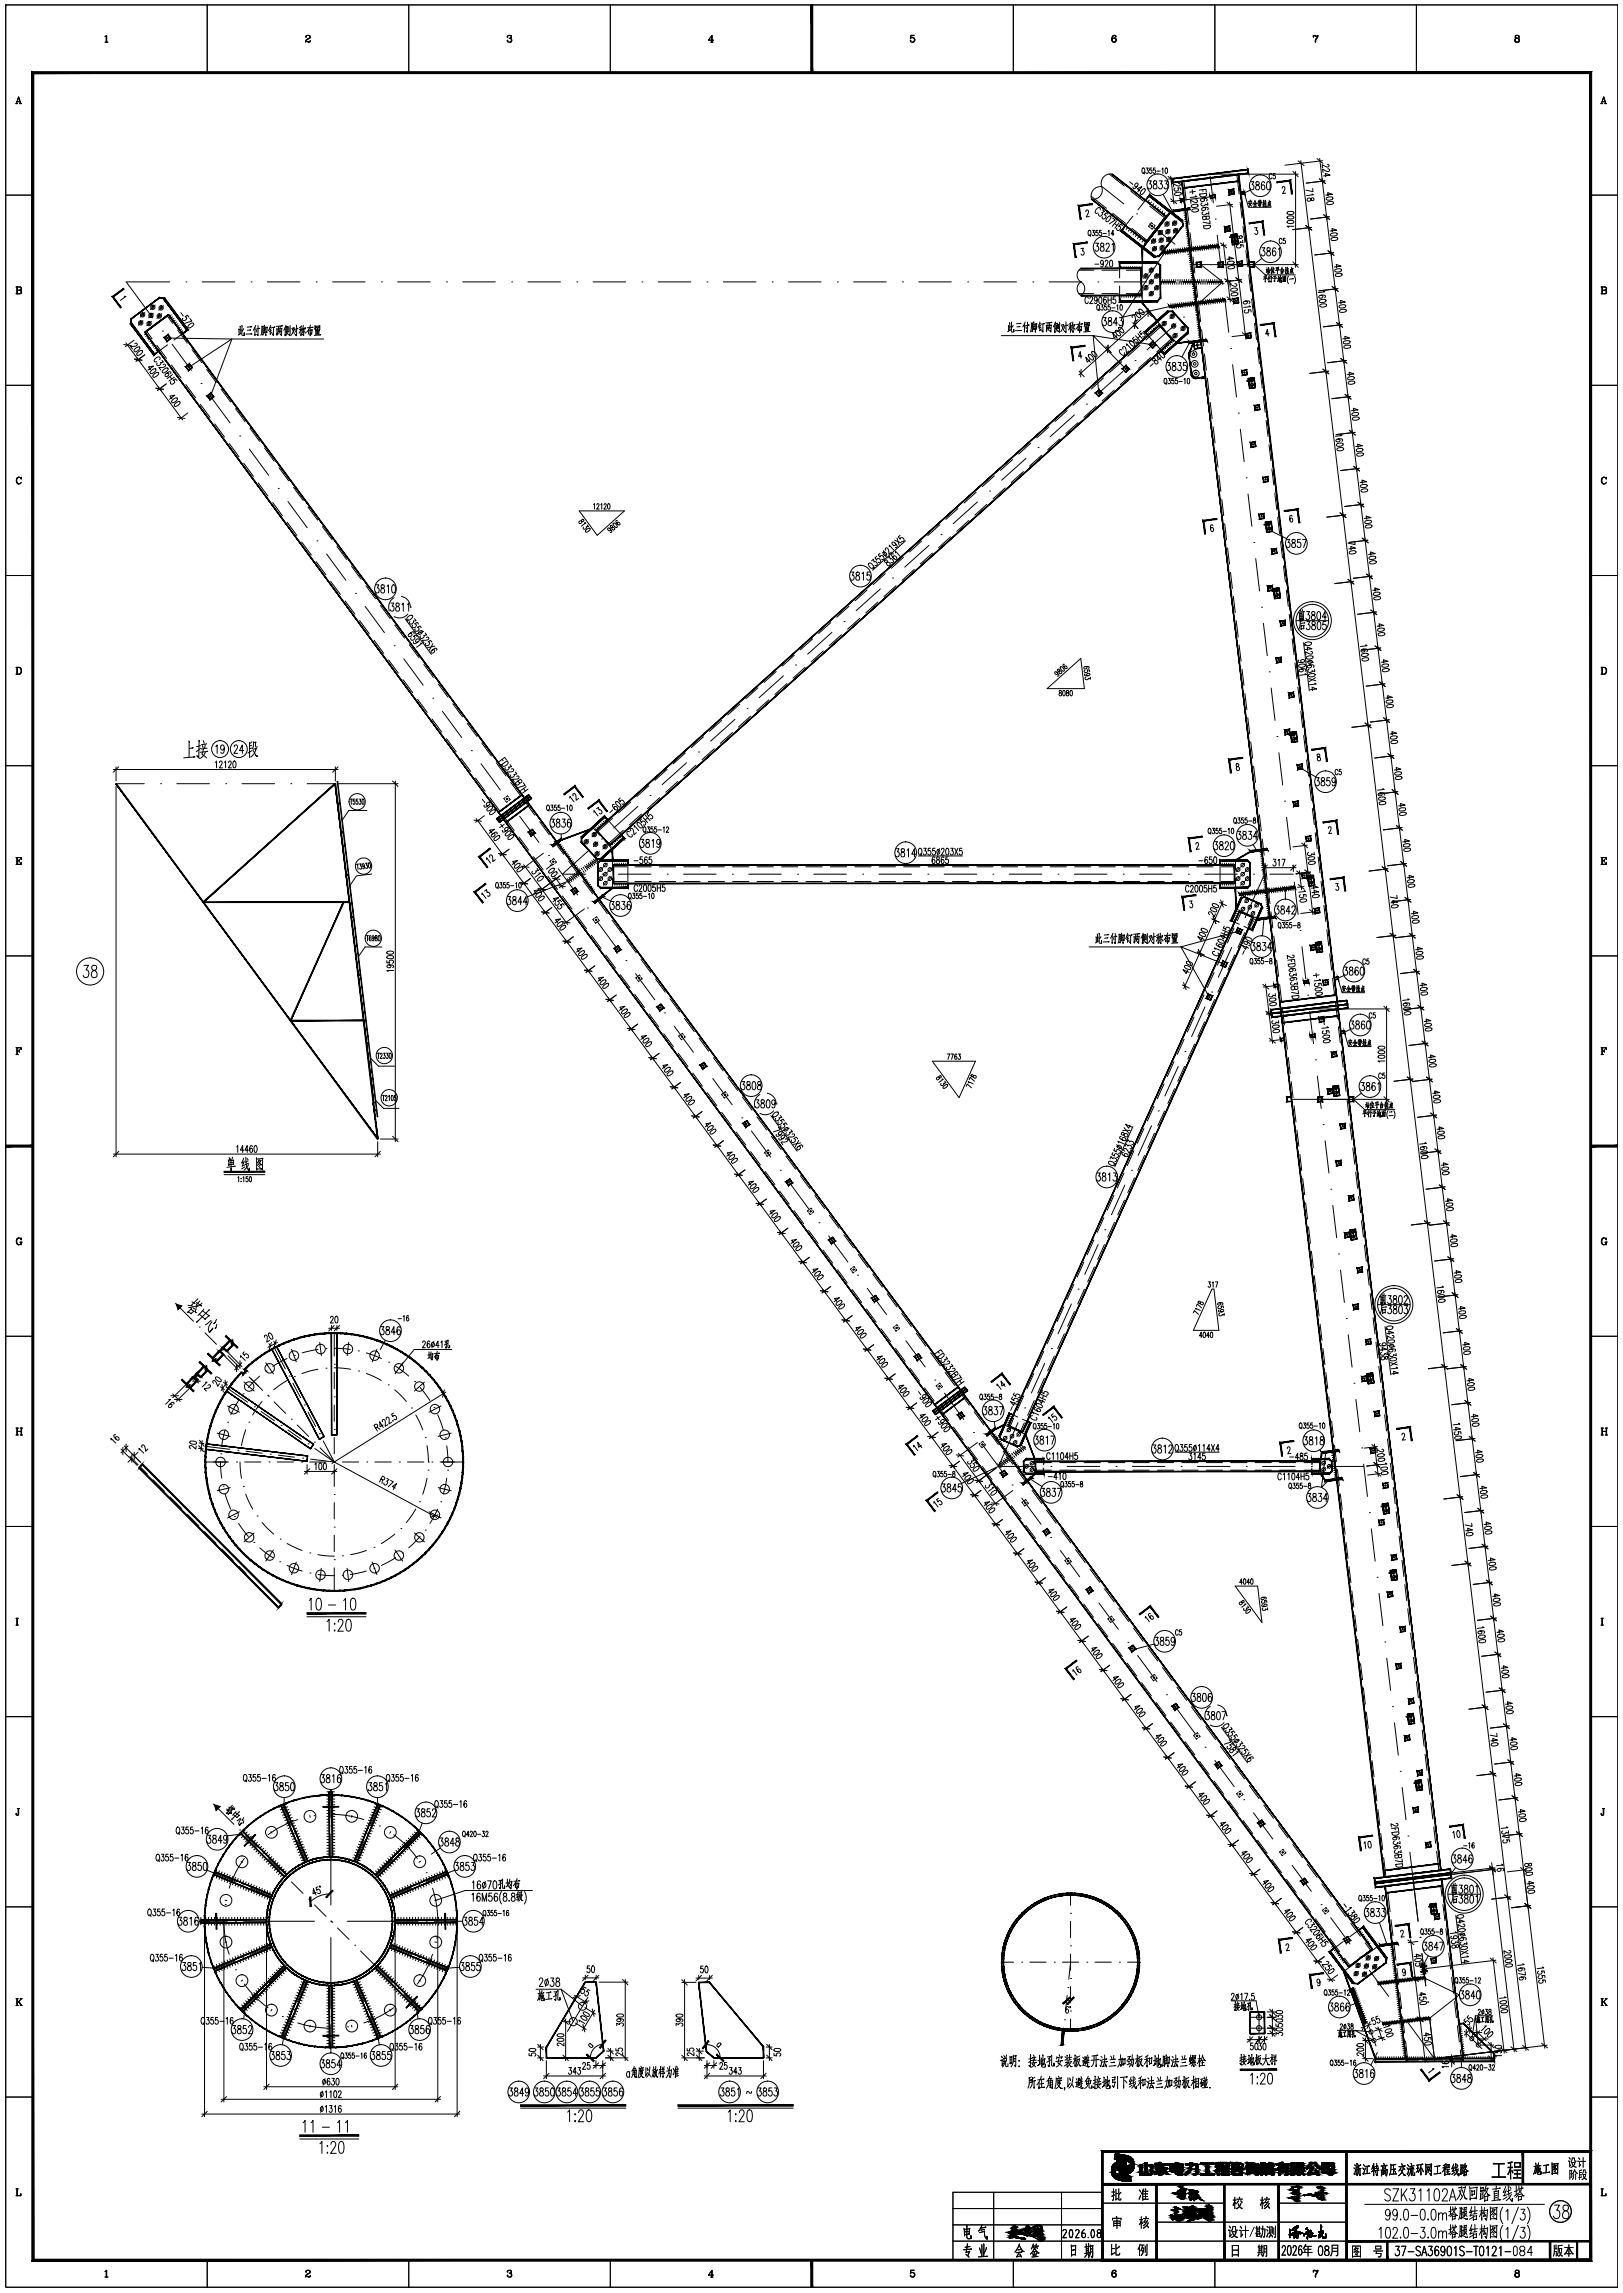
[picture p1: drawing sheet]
<svg xmlns="http://www.w3.org/2000/svg" width="598mm" height="845mm" viewBox="0 0 598 845" stroke-linecap="round" stroke-linejoin="round" font-family="sans-serif">
<!-- layer: 0 -->
<g fill="#000" stroke="#000" stroke-width=".37">
<path d="M518 759.1h.6l-.5 .5zM538.5 759.1h.6l.1 .5zM411 793.8h.5zM413.3 795.9h1.7zM414.9 798.9h2.8zM414.6 795.6h.4zM416.5 796.8h1.1l-.3 .3zM425.7 797.7h4.6zM426.9 797h.8zM427.7 798.9h.8zM433 797.2h.8zM434.8 797.6h.9z"/>
<path d="M435 798.5h.8zM436.9 797.8h4.4zM442.7 797.4h4.5zM448 798.4h1.7zM448.1 796.9h.5zM448.9 796.9h.8zM449.2 796.8h.5zM450.6 798.5h2.2zM450.6 798.5h2.1zM454.6 799.4h.3zM454.6 798h.4zM457.4 798.1h.6z"/>
<path d="M459 798.7h1.1zM459.3 798.7h.8zM459.7 797.8h.6zM460.5 798.2h.3zM462.2 799.2h.5zM466.4 797.2h2.5zM470.2 799.7h.2zM476.9 799.7h.6zM479.5 797.4h.8zM481.3 799.1h.4zM485.9 799.1h.4zM485.9 799.1l.4 .1z"/>
<path d="M382.1 819.9h1zM382.3 819.9h.6zM382.4 819.9h.5zM412.4 802h.4zM412.7 802.2h3.8zM414.7 801.7h.9zM414.9 801.7h.5zM415.9 803.8h.2zM423.5 800.9h1.1zM423.7 800.9h.9zM425.5 801.1h.4zM430 801.1l.3 .1z"/>
<path d="M431.4 816.2h.3zM431.4 816.1h.2zM431.5 800.2h4.3zM431.5 816.6h.3zM432 817.9h.2zM432.3 814.2h.9zM432.2 816.8h.2zM432.6 816.5h1zM432.9 813.2h.2zM433 816.4h2.3zM433 813.4h.3zM432.9 813.2h.1z"/>
<path d="M433 817.1h.3zM433.1 814h.8zM433 815.8h.2zM433 816.8h.2zM433.3 816.3h1.9zM433.1 817.4h.2zM433.1 813.5h.2zM433.3 817.3h.7zM433.4 813.9h1.2zM433.5 816.3h1.6zM433.5 815.1h.3zM433.3 817.5h.2z"/>
<path d="M433.6 815.1h.2zM433.6 801.3h2.2zM433.7 813.8h.8zM433.8 818.1h.2zM433.9 801.3h1.9zM433.9 816.9h.3zM434 818.4h.4zM434 813.7h.3zM434.1 818.4h.2zM434.4 818h.4zM436.6 815.8h.2zM436.6 815.7h.2z"/>
<path d="M436.7 815.6h.2zM436.7 815.5h.2zM436.7 801.3h.3zM436.8 814.9h.2zM436.9 814.8h.1zM436.9 814.7h.2zM436.9 814.5h.2zM436.9 814.4h.2zM437.2 815.8h.2zM437 813.7h.2zM437 813.9h.2zM437 813.4h.2z"/>
<path d="M437 813.6h.2zM437.3 815.2h.2zM437.4 817.4h.2zM437.5 814.8h.2zM437.7 814.9h.5zM437.8 818.4h.5zM437.6 816.9h.2zM437.6 817h.2zM437.9 814.8h.3zM437.7 816.9h.2zM437.7 816.7h.2zM437.7 814.5h.2z"/>
<path d="M437.8 814.5h.2zM437.8 816.5h.2zM438 816.6h.1zM438.1 814.1h.2zM437.9 814.8h.2zM438 814.3h.2zM438.1 814.2h.2zM438.1 815.8h.2zM438.2 814h.2zM438.3 817.2h.2zM438.7 817.9h.5zM438.9 815.9h.6z"/>
<path d="M438.8 813.3h.2zM439 813h.7zM438.8 817.5h.2zM439 815.4h.1zM439.2 816h.2zM439.3 818h.4zM439.3 816h.1zM439.4 815.5h.2zM439.4 815.3h.2zM439.5 815.1h.2zM439.6 814.3h.2zM439.6 813.6h.2z"/>
<path d="M439.6 814h.2zM439.9 815.8h.8zM439.7 816h.2zM439.8 816.4h.2zM439.8 816.3h.2zM440.2 817h.2zM440 817.3h.2zM440.3 816.8h.2zM440.5 816.4h.2zM440.6 816.1h.2zM442.4 801.4h5zM448.5 801.4h.6z"/>
<path d="M459.4 801.2l.2 .1zM459.4 801.2h.3zM460.1 800.5h.7zM460.2 800.5h.6zM461.2 800.7h1.5zM466.2 801.3h.2zM468.1 801.2h1.3zM468.6 801.4h.2zM473.7 801.1h1zM473.9 801.1h.8zM475.3 810h.2zM475.5 806.8h.2z"/>
<path d="M475.6 806.7h.1zM475.7 806.6h.1zM475.8 806.5h.2zM476.6 809.3h.5zM476.7 809.5h.3zM476.6 808.2h.3zM477 807.4h.4zM476.8 807.8h.2zM476.8 809.3h.2zM476.8 807.7h.3zM476.9 807.5h.2zM477.7 807.7h.2z"/>
<path d="M477.7 811.2h.2zM477.9 801.3h1zM477.8 811.2h.1zM477.8 807.4h.2zM477.8 807.3h.2zM478 807.2h.2zM478 807.1h.2zM480.2 801.4h.4zM481.9 801.3h.6zM482.2 808.5h1zM482.8 800.7h2.9zM482.8 808.5h.3z"/>
<path d="M483.8 809.2h.3zM483.9 809h.7zM485 808h.2zM486 807.9h.2zM486.4 805.6h.2zM486.6 808.3h1.2zM487 810.6h.2zM487.6 808.1h1.2zM487.7 808.1h1.1zM487.8 800.8h2.1zM488.6 808.3h.2zM490.2 801h1.1z"/>
<path d="M490.5 800.9h.9zM372.9 821.1h.6zM373.8 824.4h1.5zM374.4 824.5h1.2zM374.3 820.5h.2zM374.4 821.8h.2zM374.8 824.6h1.6zM375.2 824.7h1.7zM375.2 821.9h.2zM376.2 821.6h.3zM376.7 824.9h1zM377.6 822.7h.2z"/>
<path d="M377.8 823.7h.2zM377.8 821.3h.2zM378.3 823.7h.2zM378.7 821h1zM379.7 822.4h.2zM379.7 822.2h.2zM381.1 823.1h.2zM381.7 820.1h.8zM382.7 825.2h.1zM383.1 825.6h.6zM382.9 823.5h.2zM383 822.3h.2z"/>
<path d="M383.3 825.7h.4zM383.5 825.8h.2zM383.7 824.6h.2zM383.7 824.5h.2z"/>
<path d="M298.8 1.8l.6 25v-25zM298.8 1.8l.6 25h-.6z"/>
<path d="M298.8 1.8l.6 25v-25zM298.8 1.8l.6 25h-.6z"/>
<path d="M11.8 26.5l.6 806v-805.4zM11.8 26.5l.6 806-.6 .6zM12.4 832.5l-.6 .6 574-.6zM11.8 833.1l574-.6 .6 .6zM585.8 27.1v805.4l.6 .6zM586.4 26.5v806.6l-.6-806zM12.4 27.1h573.4l.6-.6zM11.8 26.5h574.6l-574 .6z"/>
<path d="M11.8 26.5l.6 806v-805.4zM11.8 26.5l.6 806-.6 .6zM12.4 832.5l-.6 .6 574-.6zM11.8 833.1l574-.6 .6 .6zM585.8 27.1v805.4l.6 .6zM586.4 26.5v806.6l-.6-806zM12.4 27.1h573.4l.6-.6zM11.8 26.5h574.6l-574 .6z"/>
<path d="M402.3 73.2l-.2 .2 20.2 15.6zM402.1 73.4l20.2 15.6-.2 .2z"/>
<path d="M397.7 76l4.8-.6-.1-.4zM397.3 75.7l5.1-.7-4.7 1zM397.3 75.7l1 5.1-.6-4.8zM397.3 75.7l1 5.1h-.4z"/>
<path d="M423.6 71.6l-1.7 2.1 .2 .2zM423.6 71.6v.4l-1.5 1.9zM423.6 71.6v.4l12.1 9.3zM423.6 72l12.1 9.3-.2 .1zM435.5 81.4l.5 1.8-.3-1.9zM435.5 81.4l.5 1.8h-.3zM435.7 83.2l-8.7 11.3 9-11.3zM435.7 83.2l-8.7 11.3-.1-.2zM425 94.8l2-.3-.1-.2zM425.1 94.5l1.8-.2-1.9 .5zM412.9 85.2l12.1 9.6 .1-.3zM412.9 85.2l.3-.1 11.9 9.4zM414.5 83.1l-1.6 2.1 .3-.1zM414.5 83.1l.2 .1-1.5 1.9z"/>
<path d="M423.4 72l-.1 .2 12.5 9.6zM423.3 72.2l12.5 9.6-.2 .2z"/>
<path d="M409.7 64.3l19.8 15.6 .2-.2zM409.8 64.1l19.9 15.6-20-15.4z"/>
<path d="M431.4 77.9v.2l1-.3zM431.4 78.1l1-.3 .1 .2z"/>
<path d="M435.4 66.8l74.7 624.9-74.5-624.9zM435.4 66.8l74.7 624.9h-.3z"/>
<path d="M435.8 69.1v.3l20.8-2.8zM435.8 69.4l20.8-2.8 .1 .3z"/>
<path d="M435.1 73.5l1.2-.1v-.2zM434.9 73.4l1.4-.2-1.2 .3zM434.9 73.4l.2 .7zM434.9 73.4l.2 .7-.1 .3zM435.1 74.1l-.1 .3 1.4-.4zM435 74.4l1.4-.4v.2z"/>
<path d="M438.1 76.9v.3h.3zM438.3 76.6l.1 .6-.3-.3zM432.5 77.6l5.6-.7 .2-.3zM432.3 77.4l6-.8-5.8 1zM432.3 77.4l.3 .3zM432.3 77.4l.3 .3-.2 .3zM432.6 77.7l-.2 .3 5.8-.9zM432.4 78l5.8-.9 .1 .2z"/>
<path d="M435.5 66.9l20.9-2.5-.1-.2zM435.5 66.7l20.8-2.5-20.8 2.7z"/>
<path d="M457.1 70.7v.2l1.4-.4zM457.1 70.9l1.4-.4zM458.5 70.5l-.2 .3 .3 .7zM458.3 70.8l.3 .7zM457.2 71.7l1.4-.2-.2-.1zM457.2 71.5l1.2-.1-1.2 .3z"/>
<path d="M459.6 62.6l.2 1.3h.2zM459.9 62.4l.1 1.5-.4-1.3zM431.9 65.9l27.7-3.3 .3-.2zM431.7 65.7l28.2-3.3-28 3.5zM431.7 65.7l.4 1.4-.2-1.2zM431.7 65.7l.4 1.4-.3 .3zM432.1 67.1l-.3 .3 28.1-3.6zM431.8 67.4l28.1-3.6v.2z"/>
<path d="M470.4 67v.3l5.2-.9zM470.4 67.3l5.2-.9-.4 .4zM475.6 66.4l-.4 .4 1 4.7zM475.2 66.8l1 4.7h-.4z"/>
<path d="M395.9 90.1l4.7-.5v-.4zM395.5 89.8l5.1-.6-4.7 .9zM395.5 89.8l.9 5.1-.5-4.8zM395.5 89.8l.9 5.1h-.4z"/>
<path d="M412.4 96.4v2.5h.2zM412.4 96.4l.2 .3v2.2zM412.4 96.4l.2 .3 13.6-.3zM412.6 96.7l13.6-.3-.1 .3zM426.2 96.4l-.1 .3 1.5 1.1zM426.1 96.7l1.5 1.1-.2 .1zM427.4 97.9l.2 12v-12.1zM427.4 97.9l.2 12-.2-.1zM427.4 109.8l-1.2 1.6 1.4-1.5zM427.4 109.8l-1.2 1.6-.1-.3zM412.4 111.4h13.8l-.1-.3zM412.4 111.4l.2-.3h13.5zM412.4 108.9v2.5l.2-.3zM412.4 108.9h.2v2.2z"/>
<path d="M412.5 96.8v.2l14-.2zM412.5 97l14-.2v.2z"/>
<path d="M413.4 84.7l-.2 .2 12.5 9.6zM413.2 84.9l12.5 9.6-.1 .2z"/>
<path d="M398.2 99h22.3v-.2zM398.2 98.8h22.3l-22.3 .2z"/>
<path d="M431.3 77.9l-10.5 13.4 .2 .1zM431.3 77.9l.2 .2-10.5 13.3z"/>
<path d="M420.8 91.3l.2 5.3v-5.3zM420.8 91.3l.2 5.3h-.3z"/>
<path d="M429.5 79.7l-7.4 9.3 .2 .2zM429.5 79.7l.2 .2-7.4 9.3z"/>
<path d="M438.3 91.2l4 31.6-3.8-31.6zM438.3 91.2l4 31.6-.2 .1z"/>
<path d="M448.8 90.4l.3 .6-.1-.6zM448.8 90.4l.3 .6zM428.5 93.4l20.6-2.4-.3-.2zM428.7 93.1l20.1-2.3-20.3 2.6zM428.4 92.7l.1 .7 .2-.3zM428.4 92.7l.3 .4zM428.4 92.7l.3 .3 20.2-2.7zM428.7 93l20.2-2.7v.3z"/>
<path d="M453.1 87.3l1.2-.1zM453.1 87.5l1.2-.3z"/>
<path d="M453.6 86.4l2.1-.2zM453.6 86.6l2.1-.4z"/>
<path d="M453.5 86.5l.7 3.6-.5-3.6zM453.5 86.5l.7 3.6h-.2z"/>
<path d="M454 90.1l2.1-.3zM454.1 90.2l2-.4z"/>
<path d="M455.6 86.3l.6 3.6-.4-3.7zM455.6 86.3l.6 3.6h-.1z"/>
<path d="M460.2 82.1v.4l5.1-1zM460.2 82.5l5.1-1-.3 .4zM465.3 81.5l-.3 .4 .9 4.7zM465 81.9l.9 4.7-.3 .1z"/>
<path d="M41.3 109.3l3 4.2 .3-.2zM41.3 109.3l.5 .1 2.8 3.9zM41.3 109.3l.5 .1 3.7-3.2zM41.8 109.4l3.7-3.2 .2 .3z"/>
<path d="M53.5 122.5l8.7-6.4-.1-.2zM53.3 122.3l8.8-6.4-8.6 6.6z"/>
<path d="M53.5 122.5l8.7-6.4-.1-.2zM53.3 122.3l8.8-6.4-8.6 6.6z"/>
<path d="M398.2 108.7v.3l22.3-.3zM398.2 109l22.3-.3v.3z"/>
<path d="M412.5 110.8v.2l14-.2zM412.5 111l14-.2v.2z"/>
<path d="M420.4 98.9v10h.2zM420.4 98.9h.2v10z"/>
<path d="M420.5 111.3l5.6 7 .2-.1zM420.5 111.3l.2-.2 5.6 7.1z"/>
<path d="M426.8 119.6l5.7 5.9-5.5-6zM426.8 119.6l5.7 5.9-.2 .2z"/>
<path d="M427.1 119.9l5.1 5.3-4.9-5.4zM427.1 119.9l5.1 5.3-.2 .2z"/>
<path d="M451.1 110.3l.3 .5v-.5zM451.1 110.3l.3 .5zM430.9 113.3l20.5-2.5-.2-.2zM431.1 113l20.1-2.4-20.3 2.7zM430.8 112.6l.1 .7 .2-.3zM430.8 112.6l.3 .4zM430.8 112.6l.3 .2 20.2-2.6zM431.1 112.8l20.2-2.6v.2z"/>
<path d="M464.3 119.6l.1 .3 5.1-1zM464.4 119.9l5.1-1-.4 .5zM469.5 118.9l-.4 .5 1 4.7zM469.1 119.4l1 4.7h-.4z"/>
<path d="M53.3 122.5l443.7 602.1-443.5-602.3zM53.3 122.5l443.7 602.1-.2 .2z"/>
<path d="M48.1 118.8l8.7 11.9 .2-.2zM48.1 118.8l.2-.2 8.7 11.9z"/>
<path d="M67.2 122.8l.2 .3 1.6-1.6zM67.4 123.1l1.6-1.6 .4 .1zM60.7 110.1l8.3 11.4 .4 .1zM60.8 109.9l8.6 11.7-8.7-11.5zM58.9 109.8l1.8 .3 .1-.2zM58.8 109.6l2 .3-1.9-.1zM48.5 117.5l10.4-7.7-.1-.2zM48.3 117.3l10.5-7.7-10.3 7.9zM48.3 117.3l-.1 1.9 .3-1.7zM48.3 117.3l-.1 1.9-.2 .1zM48 119.3l8.6 11.3-8.4-11.4zM48 119.3l8.6 11.3v.4zM56.6 130.6v.4l1.9-1.7zM56.6 131l1.9-1.7 .1 .2z"/>
<path d="M60.1 110l8.7 11.8 .2-.1zM60.1 110l.2-.2 8.7 11.9z"/>
<path d="M395 128.2l4.8-.6v-.4zM394.6 127.9l5.2-.7-4.8 1zM394.6 127.9l1 5.1-.6-4.8zM394.6 127.9l1 5.1h-.4z"/>
<path d="M421.9 122.4l.2 .2 8.5-8zM422.1 122.6l8.5-8 .2 .2z"/>
<path d="M421.6 122.3l1.3 1.4 .2-.1zM421.6 122.3h.3l1.2 1.3zM421.6 122.3h.3l8.2-7.7zM421.9 122.3l8.2-7.7 .2 .2zM430.1 114.6l.2 .2 1.8-.1zM430.3 114.8l1.8-.1-.1 .2zM432.1 114.7l-.1 .2 5.8 6.1zM432 114.9l5.8 6.1h-.3zM437.5 121l.2 2 .1-2zM437.5 121l.2 2-.3-.2zM429.1 130.6l8.6-7.6-.3-.2zM429.1 130.3l8.3-7.5-8.3 7.8zM427.8 129.2l1.3 1.4v-.3zM427.8 129.2l.2-.2 1.1 1.3z"/>
<path d="M428.8 130.1l.2 .2 8.5-8zM429 130.3l8.5-8 .1 .2z"/>
<path d="M224.7 311.5l207.5-186.1-.2-.2zM224.5 311.3l207.5-186.1-207.3 186.3z"/>
<path d="M433.6 126.3v.3l4.6-.8zM433.6 126.6l4.6-.8v.2z"/>
<path d="M437.9 130.7l1.1 7.2-.9-7.2zM437.9 130.7l1.1 7.2h-.2z"/>
<path d="M438.2 129.5l.2 .1-.4 .3zM438 129.9l.4-.3zM438 129.9l.2 .1-.3 .3zM438.2 130l-.3 .3zM437.9 130.3h.2l-.2 .4zM438.1 130.3l-.2 .4z"/>
<path d="M438.8 137.9h.2l-.1 .4zM439 137.9l-.1 .4zM438.9 138.3l.2-.1v.4zM439.1 138.2v.4zM439.1 138.6l.1-.1 .1 .4zM439.2 138.5l.1 .4zM439.3 138.9l.2-.1 .1 .4zM439.5 138.8l.1 .4zM439.7 139l.3 .4zM439.7 139l.3 .4zM440.1 139.1l.3 .3h-.4zM440.1 139.1l.3 .3zM440.4 139.2l.4 .2h-.4zM440.4 139.2l.4 .2z"/>
<path d="M439.8 126v.3l.7-.3zM439.8 126.3l.7-.3v.2z"/>
<path d="M439.7 126.1l-1.3 3.5 1.5-3.4zM439.7 126.1l-1.3 3.5h-.2z"/>
<path d="M439.7 126.2l.5 2.3-.3-2.4zM439.7 126.2l.5 2.3h-.2z"/>
<path d="M440.1 128.4v.2l2.7-.5zM440.1 128.6l2.7-.5v.2z"/>
<path d="M440.8 139.2v.2l3.3-.6zM440.8 139.4l3.3-.6v.2z"/>
<path d="M442.8 139.1l.2 .1zM442.8 139.1l.2 .1-.2 .2zM443 139.2l-.2 .2 1.3-.3zM442.8 139.4l1.3-.3v.2z"/>
<path d="M444.4 125.2l.3 .5-.1-.6zM444.4 125.2l.3 .5zM438.1 126.5l6.6-.8-.3-.2zM438.3 126.2l6.1-.7-6.3 1zM438 125.8l.1 .7 .2-.3zM438 125.8l.3 .4zM438 125.8l.3 .2 6.2-1zM438.3 126l6.2-1v.3z"/>
<path d="M459.9 139.4l2.1-.3zM460 139.5l2-.4z"/>
<path d="M459.8 139.5l.7 3.6-.5-3.7zM459.8 139.5l.7 3.6h-.2z"/>
<path d="M461.9 139.2l.7 3.6-.5-3.6zM461.9 139.2l.7 3.6-.2 .1z"/>
<path d="M459.4 140.3l1.2-.2zM459.4 140.4l1.2-.3z"/>
<path d="M460.4 143l2-.2zM460.4 143.2l2-.4z"/>
<path d="M443.6 192l4.8-.6-.1-.3zM443.2 191.7l5.1-.6-4.7 .9zM443.2 191.7l1 5.1-.6-4.8zM443.2 191.7l1 5.1h-.4z"/>
<path d="M465.7 193.2l1.2-.1zM465.7 193.4l1.2-.3z"/>
<path d="M466.2 192.3l2.1-.2zM466.3 192.5l2-.4z"/>
<path d="M466.2 192.4l.6 3.6-.5-3.6zM466.2 192.4l.6 3.6-.2 .1z"/>
<path d="M466.7 196l2.1-.3zM466.7 196.1l2.1-.4z"/>
<path d="M468.2 192.2l.7 3.6-.5-3.7zM468.2 192.2l.7 3.6h-.2z"/>
<path d="M473.1 188.1l.1 .4 5.1-1zM473.2 188.5l5.1-1-.4 .4zM478.3 187.5l-.4 .4 1 4.8zM477.9 187.9l1 4.8h-.4z"/>
<path d="M468.6 217.7l1.3-.1zM468.6 217.9l1.3-.3z"/>
<path d="M469.2 216.8l2-.2zM469.2 217l2-.4z"/>
<path d="M469.1 216.9l.6 3.6-.4-3.6zM469.1 216.9l.6 3.6h-.2z"/>
<path d="M471.1 216.7l.7 3.6-.4-3.6zM471.1 216.7l.7 3.6h-.2z"/>
<path d="M469.6 220.5l2.1-.3zM469.6 220.6l2.1-.4z"/>
<path d="M453.1 280l4.8-.5-.1-.4zM452.7 279.7l5.1-.6-4.7 .9zM452.7 279.7l.9 5.1-.5-4.8zM452.7 279.7l.9 5.1-.3 .1z"/>
<path d="M474.9 270.7l1.3-.2zM474.9 270.8l1.3-.3z"/>
<path d="M475.5 269.8l2.1-.3zM475.5 270l2.1-.5z"/>
<path d="M475.4 269.9l.6 3.6-.4-3.7zM475.4 269.9l.6 3.6h-.2z"/>
<path d="M475.9 273.4l2.1-.2zM475.9 273.6l2.1-.4z"/>
<path d="M477.5 269.6l.6 3.7-.4-3.7zM477.5 269.6l.6 3.7h-.2z"/>
<path d="M483.3 276v.4l5.1-1zM483.3 276.4l5.1-1-.3 .5zM488.4 275.4l-.3 .5 .9 4.7zM488.1 275.9l.9 4.7h-.3z"/>
<path d="M75 332.5l48.7-43.6-.3-.2zM74.8 332.3l48.6-43.6-48.4 43.8z"/>
<path d="M183.6 299.2l.1 .2 8.6-6.6zM183.7 299.4l8.6-6.6 .2 .2z"/>
<path d="M194.7 293l1.2 1.2-1-1.3zM194.7 293l1.2 1.2-.2 .1z"/>
<path d="M207.6 292.6l.3 .3 3.9-3.4zM207.9 292.9l3.9-3.4v.5zM211.8 289.5v.5l3.1 3.7zM211.8 290l3.1 3.7-.3 .2z"/>
<path d="M216.5 297.8l.2 .3 4-3.4zM216.7 298.1l4-3.4-.1 .5zM220.7 294.7l-.1 .5 3.2 3.7zM220.6 295.2l3.2 3.7-.3 .2z"/>
<path d="M176.9 315.7l3.9-2.9-.3-.3zM176.4 315.6l4.1-3.1-3.6 3.2zM176.4 315.6l3.3 4-2.8-3.9zM176.4 315.6l3.3 4-.3 .2z"/>
<path d="M182.9 301.6l.2 .1 11.6-8.8zM183.1 301.7l11.6-8.8 .2 .2z"/>
<path d="M182.9 301.7l1.2 1.2-1-1.3zM182.9 301.7l1.2 1.2-.2 .1z"/>
<path d="M183.4 302.2l.2 .2 11.6-8.9zM183.6 302.4l11.6-8.9 .2 .2z"/>
<path d="M183.9 302.8l.1 .2 11.7-8.9zM184 303l11.7-8.9 .1 .2z"/>
<path d="M186.3 302.9l.2 .2 8.5-6.6zM186.5 303.1l8.5-6.6 .2 .2z"/>
<path d="M205.5 310.9l13.5 17.9-13.3-18zM205.5 310.9l13.5 17.9-.2 .2z"/>
<path d="M206.7 309.2l.2 .3 .2-.2zM206.8 308.9l.3 .4-.4-.1zM203.7 311.4l3-2.2 .1-.3zM203.4 311.4l3.4-2.5-3.1 2.5zM203.4 311.4l.4 .2zM203.4 311.4l.4 .2v.3zM203.8 311.6v.3l3.1-2.6zM203.8 311.9l3.1-2.6 .2 .2z"/>
<path d="M207.1 309.5l10.1-3.6-.1-.3zM207 309.3l10.1-3.7-10 3.9z"/>
<path d="M219.7 305.8l.1 .2 207.3-186.2zM219.8 306l207.3-186.2 .2 .2z"/>
<path d="M214.4 308.9l8.6-7.8-.1-.2zM214.2 308.7l8.7-7.8-8.5 8z"/>
<path d="M222.7 300.9l1.2 1.3 .2-.1zM222.7 300.6l1.4 1.5-1.4-1.2zM214.4 308.4l8.3-7.5v-.3zM214.2 308.3l8.5-7.7-8.3 7.8zM214.2 308.3l.1 1.9 .1-1.8zM214.2 308.3l.1 1.9-.2 .1zM214.1 310.3l5.7 6-5.5-6.1zM214.1 310.3l5.7 6-.1 .2zM219.8 316.3l-.1 .2 1.9-.1zM219.7 316.5l1.9-.1 .1 .2zM221.6 316.4l.1 .2 8.2-7.7zM221.7 316.6l8.2-7.7 .4 .1zM228.7 307.7l1.2 1.2 .4 .1zM228.7 307.7l.2-.2 1.4 1.5z"/>
<path d="M219.6 306l4.9 5.4 .2-.1zM219.6 306l.2-.1 4.9 5.4z"/>
<path d="M225.5 313l.1 3.9h.2zM225.5 313h.2l.1 3.9z"/>
<path d="M226 318.6v.2l228.8-.2zM226 318.8l228.8-.2v.2z"/>
<path d="M221.3 316.6l8.6-7.8-.1-.2zM221.1 316.4l8.7-7.8-8.5 8z"/>
<path d="M231.2 317.1v1.6h.3zM231.5 316.8v1.9l-.3-1.6zM221.4 317.1h9.8l.3-.3zM221.3 316.8h10.2l-10.1 .3zM221.3 316.8l-.8 1.2 .9-.9zM221.3 316.8l-.8 1.2-.3-.1zM220.2 317.9l.3 8.3v-8.2zM220.2 317.9l.3 8.3-.3 .1zM220.2 326.3l1.2 .8-.9-.9zM220.2 326.3l1.2 .8-.1 .3zM221.4 327.1l-.1 .3 9.9-.3zM221.3 327.4l9.9-.3 .3 .3zM231.2 325.5v1.6l.3 .3zM231.2 325.5h.3v1.9z"/>
<path d="M221.1 317.3h10.2v-.2zM221.1 317.1h10.2l-10.2 .2z"/>
<path d="M438.2 309.1l4.8-.6v-.4zM437.8 308.7l5.2-.6-4.8 1zM437.8 308.7l1 5.2-.6-4.8zM437.8 308.7l1 5.2h-.4z"/>
<path d="M449.4 316.8v1.9h.2zM449.4 316.8l.2 .3v1.6zM449.4 316.8l.2 .3 9.9-.3zM449.6 317.1l9.9-.3-.1 .3zM459.5 316.8l-.1 .3 1.2 .8zM459.4 317.1l1.2 .8-.2 .1zM460.4 318l.2 8.3v-8.4zM460.4 318l.2 8.3-.2-.1zM460.4 326.2l-.9 1.2 1.1-1.1zM460.4 326.2l-.9 1.2-.1-.3zM449.4 327.4h10.1l-.1-.3zM449.4 327.4l.2-.3h9.8zM449.4 325.5v1.9l.2-.3zM449.4 325.5h.2v1.6z"/>
<path d="M449.5 317.1v.2l10.3-.2zM449.5 317.3l10.3-.2v.2z"/>
<path d="M454.7 318.7l.3 6.8v-6.8zM454.7 318.7l.3 6.8h-.3z"/>
<path d="M455.1 316.8l.1 .2 5.3-3.2zM455.2 317l5.3-3.2 .2 .2z"/>
<path d="M465.1 316.5l2.8 21.4-2.5-21.5zM465.1 316.5l2.8 21.4h-.2z"/>
<path d="M466.7 312.8l.3 .5-.1-.6zM466.7 312.8l.3 .5zM460.5 314.1l6.5-.8-.3-.2zM460.7 313.8l6-.7-6.2 1zM460.4 313.4l.1 .7 .2-.3zM460.4 313.4l.3 .4zM460.4 313.4l.3 .2 6.1-1zM460.7 313.6l6.1-1v.3z"/>
<path d="M487.4 302.8v.4l5.1-1zM487.4 303.2l5.1-1-.3 .4zM492.5 302.2l-.3 .4 1 4.8zM492.2 302.6l1 4.8h-.4z"/>
<path d="M74.9 332.3v.3l53.9-.3zM74.9 332.6l53.9-.3v.3z"/>
<path d="M126.5 332.4l-19.3 43.7 19.6-43.6zM126.5 332.4l-19.3 43.7-.3-.1z"/>
<path d="M175.2 328.7l3.9-2.9-.2-.3zM174.7 328.6l4.2-3.1-3.7 3.2zM174.7 328.6l3.4 4-2.9-3.9zM174.7 328.6l3.4 4-.3 .2z"/>
<path d="M222 330l.5 .3-.3-.5zM222 330l.5 .3zM219.1 332.8l3.4-2.5-.3-.1zM219.2 332.4l3-2.2-3.1 2.6zM218.7 332.2l.4 .6 .1-.4zM218.7 332.2l.5 .2zM218.7 332.2l.4 .1 2.9-2.5zM219.1 332.3l2.9-2.5 .2 .2z"/>
<path d="M222.2 330l3.5-2.6-.1-.2zM222 329.8l3.6-2.6-3.4 2.8z"/>
<path d="M225.9 318.7v6.8h.2zM225.9 318.7h.2v6.8z"/>
<path d="M221.1 327.1h10.2v-.2zM221.1 326.9h10.2l-10.2 .2z"/>
<path d="M435.9 330.6l4.8-.6-.1-.3zM435.5 330.3l5.1-.6-4.7 .9zM435.5 330.3l1 5.1-.6-4.8zM435.5 330.3l1 5.1h-.4z"/>
<path d="M449.5 326.9v.2l10.3-.2zM449.5 327.1l10.3-.2v.2z"/>
<path d="M457.4 330.8l-3.8 8.4 .3 .1zM457.4 330.8l.2 .1-3.7 8.4z"/>
<path d="M226 325.6h228.8v-.2zM226 325.4h228.8l-228.8 .2z"/>
<path d="M453.3 339.2l1.6 .7 .1-.2zM453.3 339.2l.4-.1 1.3 .6zM457.1 330.9l-3.8 8.3 .4-.1zM457.1 330.9l.2 .2-3.6 8zM457.1 330.9l.2 .2 1.2-.8zM457.3 331.1l1.2-.8v.3zM458.5 330.3v.3l6.2 2.5zM458.5 330.6l6.2 2.5-.2 .2zM464.7 333.1l-.2 .2 .7 1.2zM464.5 333.3l.7 1.2h-.3zM464.9 334.5l-3.4 8.4 3.7-8.4zM464.9 334.5l-3.4 8.4-.2-.3zM460 342.2l1.5 .7-.2-.3zM460.1 342l1.2 .6-1.3-.4z"/>
<path d="M455 327.3l.3 7.6h.2zM455 327.3h.3l.2 7.6z"/>
<path d="M456.6 335.8l-85 189.6 85.2-189.5zM456.6 335.8l-85 189.6-.2-.1z"/>
<path d="M456.6 336l5.1 2.3 .1-.3zM456.7 335.7l5.1 2.3-5.2-2z"/>
<path d="M469.7 337.7l.3 .5-.1-.5zM469.7 337.7l.3 .5zM463.4 339l6.6-.8-.3-.2zM463.7 338.7l6-.7-6.3 1zM463.4 338.3v.7l.3-.3zM463.4 338.3l.3 .4zM463.4 338.3l.3 .3 6.1-1zM463.7 338.6l6.1-1v.2z"/>
<path d="M476.9 326.9l.3 .5v-.6zM476.9 326.9l.3 .5zM456.7 329.9l20.5-2.5-.2-.2zM456.9 329.6l20.1-2.4-20.3 2.7zM456.6 329.2l.1 .7 .2-.3zM456.6 329.2l.3 .4zM456.6 329.2l.3 .2 20.2-2.7zM456.9 329.4l20.2-2.7v.3z"/>
<path d="M481.2 323.7l1.3-.2zM481.2 323.8l1.3-.3z"/>
<path d="M481.8 322.7l2.1-.2zM481.8 322.9l2.1-.4z"/>
<path d="M481.7 322.8l.6 3.6-.4-3.6zM481.7 322.8l.6 3.6-.2 .1z"/>
<path d="M482.2 326.4l2.1-.3zM482.2 326.6l2.1-.5z"/>
<path d="M483.8 322.6l.6 3.6-.4-3.6zM483.8 322.6l.6 3.6h-.2z"/>
<path d="M490 323.8l.1 .3 5.1-.9zM490.1 324.1l5.1-.9-.3 .4zM495.2 323.2l-.3 .4 .9 4.7zM494.9 323.6l.9 4.7-.4 .1z"/>
<path d="M464.8 334.1l-3.7 8.5 .2 .1zM464.8 334.1l.3 .1-3.8 8.5z"/>
<path d="M484.1 348.1l1.3-.1zM484.2 348.3l1.2-.3z"/>
<path d="M484.7 347.2l2.1-.2zM484.7 347.4l2.1-.4z"/>
<path d="M484.6 347.3l.6 3.6-.4-3.6zM484.6 347.3l.6 3.6-.2 .1z"/>
<path d="M485.1 350.9l2.1-.3zM485.1 351l2.1-.4z"/>
<path d="M486.7 347.1l.6 3.6-.4-3.6zM486.7 347.1l.6 3.6h-.2z"/>
<path d="M107 376.2h27v-.3zM107 375.9h27l-27 .3z"/>
<path d="M469.6 362.9l1.2-.1-.1-.2zM469.3 362.7l1.4-.1-1.1 .3zM469.3 362.7l.3 .8zM469.3 362.7l.3 .8-.1 .2zM469.6 363.5l-.1 .2 1.3-.3zM469.5 363.7l1.3-.3 .1 .2z"/>
<path d="M471.5 369l.1 .3 20.8-2.7zM471.6 369.3l20.8-2.7v.2z"/>
<path d="M471.8 371.5v.2l20.9-2.7zM471.8 371.7l20.9-2.7v.2z"/>
<path d="M491.6 360.1v.2l1.4-.4zM491.6 360.3l1.4-.4zM493 359.9l-.2 .2 .3 .8zM492.8 360.1l.3 .8zM491.7 361.1l1.4-.2-.2-.2zM491.7 360.9l1.2-.2-1.2 .4z"/>
<path d="M472.2 374.5l20.8-2.5v-.2zM472.1 374.3l20.9-2.5-20.8 2.7z"/>
<path d="M472.5 377l20.8-2.5v-.3zM472.4 376.7l20.9-2.5-20.8 2.8z"/>
<path d="M494 380v.1l1.4-.3zM494 380.1l1.4-.3zM495.4 379.8l-.2 .2 .3 .8zM495.2 380l.3 .8zM494.1 381l1.4-.2-.2-.2zM494.1 380.7l1.2-.1-1.2 .4z"/>
<path d="M496.1 368.7l.4 1.5-.1-1.5zM496.1 368.7l.4 1.5-.2-.2zM468.3 373.6l28.2-3.4-.2-.2zM468.5 373.3l27.8-3.3-28 3.6zM468.1 371.9l.2 1.7 .2-.3zM468.1 371.9l.3 .2 .1 1.2zM468.1 371.9l.3 .2 27.8-3.5zM468.4 372.1l27.8-3.5 .1 .2z"/>
<path d="M496.3 370.2l.1 1.3h.3zM496.5 369.9l.2 1.6-.4-1.3zM468.6 373.5l27.7-3.3 .2-.3zM468.3 373.3l28.2-3.4-27.9 3.6zM468.3 373.3l.4 1.4-.1-1.2zM468.3 373.3l.4 1.4-.2 .2zM468.7 374.7l-.2 .2 28-3.5zM468.5 374.9l28-3.5 .1 .2z"/>
<path d="M471.9 382.8l1.2-.2v-.2zM471.7 382.6l1.4-.2-1.2 .4zM471.7 382.6l.3 .8zM471.7 382.6l.3 .8-.2 .2zM472 383.4l-.2 .2 1.4-.4zM471.8 383.6l1.4-.4v.2z"/>
<path d="M137.4 406.5l1.6 13.2h.3zM137.4 406.5l.3-.1 1.6 13.3zM123.4 288.8l14 117.7 .3-.1zM123.4 288.8l.3-.1 14 117.7z"/>
<path d="M42.6 288.9l96.4 130.9 .3-.2zM42.6 288.9l.3-.2 96.4 130.9z"/>
<path d="M490.5 401.1l1.2-.1zM490.5 401.3l1.2-.3z"/>
<path d="M491 400.2l2.1-.3zM491 400.4l2.1-.5z"/>
<path d="M490.9 400.3l.7 3.6-.5-3.6zM490.9 400.3l.7 3.6h-.3z"/>
<path d="M491.4 403.8l2.1-.2zM491.5 404l2-.4z"/>
<path d="M493 400l.6 3.7-.4-3.7zM493 400l.6 3.7h-.2z"/>
<path d="M2.1 422v.6l10-.6zM2.1 422.6l10-.6v.6z"/>
<path d="M2.1 422v.6l10-.6zM2.1 422.6l10-.6v.6z"/>
<path d="M82.5 431.6h15.1l-15.1 .4zM82.5 432h15.1v-.4z"/>
<path d="M586.1 422v.6l10-.6zM586.1 422.6l10-.6v.6z"/>
<path d="M586.1 422v.6l10-.6zM586.1 422.6l10-.6v.6z"/>
<path d="M496.8 454.1l1.2-.2zM496.8 454.2l1.2-.3z"/>
<path d="M497.3 453.2l2.1-.3zM497.3 453.3l2.1-.4z"/>
<path d="M497.2 453.2l.7 3.7-.5-3.7zM497.2 453.2l.7 3.7h-.3z"/>
<path d="M497.8 456.8l2-.3zM497.8 457l2-.5z"/>
<path d="M499.3 453l.6 3.6-.4-3.6zM499.3 453l.6 3.6h-.2z"/>
<path d="M65 480.6l.6 2 .7-.7zM65 480.6l2 .6-.7 .7z"/>
<path d="M81.1 497.6l-.3 .4 1.6 1zM80.8 498l1.6 1-.3 .3z"/>
<path d="M80.8 497.6l-2.4 3 2.7-2.6zM80.8 497.6l-2.4 3-.3-.3z"/>
<path d="M82.3 496.4l-.3 .3 1.7 1zM82 496.7l1.7 1-.3 .3z"/>
<path d="M82 496.4l-.9 1.6 1.2-1.3zM82 496.4l-.9 1.6-.3-.4z"/>
<path d="M82.1 499l-2.3 2.9 2.6-2.6zM79.5 501.6l2.6-2.6-2.3 2.9z"/>
<path d="M83 492.4l1.9 1.9 .3-.3zM83 492.4l.3-.3 1.9 1.9z"/>
<path d="M84.7 493.8l-2.4 2.9 2.7-2.6zM82 496.4l2.7-2.6-2.4 2.9z"/>
<path d="M85 493.9l.1 .5 .5-.5zM85.1 494.4l.5-.5 .1 .4z"/>
<path d="M85.3 494.9l.1 .4 .4-.5zM85.8 494.8l.1 .4-.5 .1z"/>
<path d="M85.4 494l.2 1.2 .3-1.1zM85.4 494l.2 1.2-.4-.1z"/>
<path d="M86 495.1l-2.3 2.9 2.6-2.6zM86 495.1l-2.3 2.9-.3-.3z"/>
<path d="M85.7 495.1l1.7 1.7 .3-.3zM85.7 495.1l.3-.3 1.7 1.7z"/>
<path d="M68.7 510.6l.2 .5 .9-.8zM68.9 511.1l.9-.8 .1 .5z"/>
<path d="M66.8 508.5l1.9 1.9 .3-.3zM66.8 508.5l.3-.3 1.9 1.9z"/>
<path d="M68.7 510.2l.3 .7 .1-.6zM68.7 510.2l.3 .7-.4-.1z"/>
<path d="M69.6 510.5l.3 .6 .2-.5zM69.6 510.5l.3 .6-.4-.1z"/>
<path d="M69.6 511.2l1.6 1.7 .3-.4zM69.9 510.9l1.6 1.6-1.9-1.3z"/>
<path d="M71.2 507.2l-2.4 3 2.7-2.7zM68.5 509.9l2.7-2.7-2.4 3z"/>
<path d="M71.5 507.6l.3 .3 1-1.6zM72.8 506.3l.3 .3-1.3 1.3z"/>
<path d="M71.8 507.6l-.3 .3 1.3 .7zM71.5 507.9l1.3 .7-.3 .3z"/>
<path d="M72.4 506l-.9 1.5 1.2-1.2zM72.4 506l-.9 1.5-.3-.3z"/>
<path d="M72.5 508.6l-2.4 2.9 2.7-2.6zM69.8 511.2l2.7-2.6-2.4 2.9z"/>
<path d="M73.1 506.3l-.3 .3 1.2 .7zM72.8 506.6l1.2 .7-.3 .3z"/>
<path d="M73.4 502l1.9 1.9 .3-.3zM73.4 502l.3-.4 1.9 2z"/>
<path d="M75.1 503.3l-2.4 3 2.7-2.6zM75.1 503.3l-2.4 3-.3-.3z"/>
<path d="M75.4 503.5l.1 .5 .5-.6zM76 503.4l.1 .4-.6 .2z"/>
<path d="M75.7 504.5l.1 .4 .4-.5zM76.2 504.4l.1 .4-.5 .1z"/>
<path d="M75.8 503.6l.2 1.1 .3-1zM75.8 503.6l.2 1.1-.5-.1z"/>
<path d="M76.4 504.7l-2.4 2.9 2.7-2.6zM76.4 504.7l-2.4 2.9-.3-.3z"/>
<path d="M76.1 504.7l1.6 1.6 .3-.3zM76.4 504.4l1.6 1.6-1.9-1.3z"/>
<path d="M78.4 501.1l.1 .4 .9-.7zM78.5 501.5l.9-.7 .1 .4z"/>
<path d="M76.5 498.9l1.9 1.9 .3-.3zM76.8 498.6l1.9 1.9-2.2-1.6z"/>
<path d="M78.3 500.6l.3 .7 .1-.6zM78.3 500.6l.3 .7-.4-.1z"/>
<path d="M79.2 500.9l.3 .7 .2-.5zM79.2 500.9l.3 .7-.4-.1z"/>
<path d="M79.2 501.7l1.6 1.6 .3-.3zM79.2 501.7l.3-.4 1.6 1.7z"/>
<path d="M88.9 505.5l.3 .3-1.6 1.1zM87.6 506.9l.3 .3 1.3-1.4zM87.6 506.9l.3 .3-1.6 1.2zM86.3 508.4l.3 .2 1.3-1.4zM86.3 508.4l.3 .2-1.5 1.3zM85.1 509.9l.3 .2 1.2-1.5zM85.1 509.9l.3 .2-1.4 1.4zM84 511.5l.3 .2 1.1-1.6zM84 511.5l.3 .2-1.4 1.4zM84.3 511.7l-1.4 1.4 .3 .2zM82.9 513.1l.3 .2-1.3 1.4zM83.2 513.3l-1.3 1.4 .3 .2zM81.9 514.7l.3 .2-1.2 1.5zM82.2 514.9l-1.2 1.5 .3 .2zM81 516.4l.3 .2-1.2 1.6zM81.3 516.6l-1.2 1.6 .4 .1zM80.1 518.2l.4 .1-1.2 1.6zM80.5 518.3l-1.2 1.6 .4 .2zM79.3 519.9l.4 .2-1.1 1.6zM79.7 520.1l-1.1 1.6 .3 .1zM78.6 521.7l.3 .1-1 1.7zM78.9 521.8l-1 1.7 .4 .1zM77.9 523.5l.4 .1-.9 1.7zM78.3 523.6l-.9 1.7 .3 .2zM77.4 525.3l.3 .2-.8 1.7zM77.7 525.5l-.8 1.7 .3 .1zM76.9 527.2l.3 .1-.8 1.8zM77.2 527.3l-.8 1.8 .4 .1zM76.4 529.1l.4 .1-.7 1.8zM76.8 529.2l-.7 1.8 .4 .1zM76.1 531l.4 .1-.7 1.8zM76.5 531.1l-.7 1.8 .4 .1zM75.8 532.9l.4 .1-.6 1.8zM76.2 533l-.6 1.8 .4 .1zM75.6 534.8l.4 .1-.5 1.9zM76 534.9l-.5 1.9h.4zM75.5 536.8h.4l-.4 1.9zM75.9 536.8l-.4 1.9h.3zM75.5 538.7h.3l-.3 2zM75.8 538.7l-.3 2h.4zM75.5 540.7h.4l-.3 1.9zM75.9 540.7l-.3 1.9h.4zM75.6 542.6h.4l-.2 2zM76 542.6l-.2 2 .4-.1zM75.8 544.6l.4-.1-.1 2zM76.2 544.5l-.1 2h.4zM76.1 546.5h.4v2zM76.5 546.5v2l.3-.1zM76.5 548.5l.3-.1 .1 2zM76.8 548.4l.1 2 .4-.1zM76.9 550.4l.4-.1 .1 2zM77.3 550.3l.1 2 .4-.1zM77.4 552.3l.4-.1 .2 2zM77.8 552.2l.2 2 .4-.1zM78 554.2l.4-.1 .3 1.9zM78.4 554.1l.3 1.9 .4-.1zM78.7 556l.4-.1 .4 2zM79.1 555.9l.4 2 .3-.2zM79.5 557.9l.3-.2 .5 1.9zM79.8 557.7l.5 1.9 .3-.1zM80.3 559.6l.3-.1 .6 1.9zM80.6 559.5l.6 1.9 .3-.2zM81.2 561.4l.3-.2 .7 1.9zM81.5 561.2l.7 1.9 .3-.2zM82.2 563.1l.3-.2 .7 1.9zM82.5 562.9l.7 1.9 .3-.2zM83.2 564.8l.3-.2 .8 1.8zM83.5 564.6l.8 1.8 .3-.2zM84.3 566.4l.3-.2 .9 1.8zM84.6 566.2l.9 1.8 .3-.3zM85.5 568l.3-.3 .9 1.8zM85.8 567.7l.9 1.8 .3-.2zM86.7 569.5l.3-.2 1.1 1.7zM87 569.3l1.1 1.7 .2-.3zM88.1 571l.2-.3 1.1 1.7zM88.3 570.7l1.1 1.7 .3-.3zM89.7 572.1l1.1 1.7-1.4-1.4zM89.7 572.1l1.1 1.7 .3-.3zM91.1 573.5l1.2 1.6-1.5-1.3zM91.1 573.5l1.2 1.6 .3-.3zM92.6 574.8l1.3 1.5-1.6-1.2zM92.6 574.8l1.3 1.5 .2-.3zM94.1 576l1.3 1.5-1.5-1.2zM94.1 576l1.3 1.5 .3-.3zM95.7 577.2l1.3 1.4-1.6-1.1zM95.7 577.2l1.3 1.4 .3-.3zM97.3 578.3l1.4 1.4-1.7-1.1zM97.3 578.3l1.4 1.4 .2-.4zM98.9 579.3l1.5 1.3-1.7-.9zM98.9 579.3l1.5 1.3 .2-.3zM100.6 580.3l1.6 1.2-1.8-.9zM100.6 580.3l1.6 1.2 .2-.3zM102.4 581.2l1.6 1.2-1.8-.9zM102.4 581.2l1.6 1.2 .1-.4zM104.1 582l1.7 1.1-1.8-.7zM104.1 582l1.7 1.1 .1-.3zM105.9 582.8l1.8 1-1.9-.7zM105.9 582.8l1.8 1 .1-.3zM107.8 583.5l1.7 .9-1.8-.6zM107.8 583.5l1.7 .9 .1-.4zM109.6 584l1.8 .9-1.9-.5zM109.6 584l1.8 .9 .1-.3zM111.5 584.6l1.8 .8-1.9-.5zM111.5 584.6l1.8 .8 .1-.4zM113.4 585l1.9 .7-2-.3zM113.4 585l1.9 .7 .1-.3zM115.4 585.4l1.8 .6-1.9-.3zM115.4 585.4l1.8 .6 .1-.3zM117.3 585.7l1.9 .5-2-.2zM117.3 585.7l1.9 .5v-.4zM119.2 585.8l2 .6-2-.2zM119.2 585.8l2 .6v-.4zM121.2 586l1.9 .4h-1.9zM121.2 586l1.9 .4v-.4zM123.1 586l2 .4h-2zM123.1 586l2 .4v-.4zM125.1 586l2 .2-2 .2zM125.1 586l2 .2-.1-.4zM127 585.8l2 .2-1.9 .2zM127 585.8l2 .2v-.3zM129 585.7h2l-2 .3zM129 585.7h2l-.1-.3zM130.9 585.4h2l-1.9 .3zM130.9 585.4h2l-.1-.4zM132.8 585l2.1-.1-2 .5zM132.8 585l2.1-.1-.2-.3zM134.7 584.6l2-.2-1.8 .5zM134.7 584.6l2-.2-.1-.4zM136.6 584l2-.2-1.9 .6zM136.6 584l2-.2-.1-.3zM138.5 583.5l2-.4-1.9 .7zM138.5 583.5l2-.4-.2-.3zM140.3 582.8l2-.4-1.8 .7zM140.3 582.8l2-.4-.2-.4zM142.1 582l2-.5-1.8 .9zM142.1 582l2-.5-.2-.3zM143.9 581.2l1.9-.6-1.7 .9zM143.9 581.2l1.9-.6-.2-.3zM145.6 580.3l2-.6-1.8 .9zM145.6 580.3l2-.6-.2-.4zM147.4 579.3l1.8-.7-1.6 1.1zM147.4 579.3l1.8-.7-.2-.3zM149 578.3l1.9-.8-1.7 1.1zM149 578.3l1.9-.8-.3-.3zM150.6 577.2l1.8-.9-1.5 1.2zM150.6 577.2l1.8-.9-.2-.3zM152.2 576l1.8-.9-1.6 1.2zM152.2 576l1.8-.9-.3-.3zM153.7 574.8l1.7-1-1.4 1.3zM153.7 574.8l1.7-1-.2-.3zM155.2 573.5l1.7-1.1-1.5 1.4zM155.2 573.5l1.7-1.1-.3-.3zM156.6 572.1l1.6-1.1-1.3 1.4zM157.9 570.7l-1.3 1.4 1.6-1.1zM157.9 570.7l1.6-1.2-1.3 1.5zM159.2 569.3l-1.3 1.4 1.6-1.2zM159.2 569.3l1.6-1.3-1.3 1.5zM160.5 567.7l-1.3 1.6 1.6-1.3zM160.5 567.7l1.4-1.3-1.1 1.6zM161.6 566.2l-1.1 1.5 1.4-1.3zM161.6 566.2l1.5-1.4-1.2 1.6zM162.8 564.6l-1.2 1.6 1.5-1.4zM164.1 563.1l-1 1.7-.3-.2zM163.8 562.9l-1 1.7 1.3-1.5zM165.1 561.4l-1 1.7-.3-.2zM164.7 561.2l-.9 1.7 1.3-1.5zM166 559.6l-.9 1.8-.4-.2zM165.7 559.5l-1 1.7 1.3-1.6zM166.8 557.9l-.8 1.7-.3-.1zM166.5 557.7l-.8 1.8 1.1-1.6zM167.6 556l-.8 1.9-.3-.2zM167.2 555.9l-.7 1.8 1.1-1.7zM168.2 554.2l-.6 1.8-.4-.1zM167.9 554.1l-.7 1.8 1-1.7zM168.8 552.3l-.6 1.9-.3-.1zM168.5 552.2l-.6 1.9 .9-1.8zM169.4 550.4l-.6 1.9-.3-.1zM169 550.3l-.5 1.9 .9-1.8zM169.8 548.5l-.4 1.9-.4-.1zM169.4 548.4l-.4 1.9 .8-1.8zM170.2 546.5l-.4 2-.4-.1zM169.8 546.5l-.4 1.9 .8-1.9zM170.5 544.6l-.3 1.9h-.4zM170.1 544.5l-.3 2 .7-1.9zM170.7 542.6l-.2 2-.4-.1zM170.3 542.6l-.2 1.9 .6-1.9zM170.8 540.7l-.1 1.9h-.4zM170.4 540.7l-.1 1.9 .5-1.9zM170.8 538.7v2h-.4zM170.5 538.7l-.1 2 .4-2zM170.8 536.7v2h-.3zM170.4 536.8l.1 1.9 .3-2zM170.7 534.8l.1 1.9-.4 .1zM170.3 534.8l.1 2 .3-2zM170.5 532.8l.2 2h-.4zM170.1 532.9l.2 1.9 .2-2zM170.2 530.9l.3 1.9-.4 .1zM169.8 531l.3 1.9 .1-2zM169.8 529l.4 1.9-.4 .1zM169.5 529.1l.3 1.9v-2zM169.4 527.1l.4 1.9-.3 .1zM169 527.1l.5 2-.1-2zM168.9 525.2l.5 1.9h-.4zM168.5 525.3l.5 1.8-.1-1.9zM168.3 523.3l.6 1.9-.4 .1zM167.9 523.4l.6 1.9-.2-2zM167.6 521.5l.7 1.8-.4 .1zM167.3 521.6l.6 1.8-.3-1.9zM166.9 519.7l.7 1.8-.3 .1zM166.5 519.8l.8 1.8-.4-1.9zM166.1 517.9l.8 1.8-.4 .1zM165.7 518l.8 1.8-.4-1.9zM165.2 516.1l.9 1.8-.4 .1zM164.8 516.3l.9 1.7-.5-1.9zM164.2 514.4l1 1.7-.4 .2zM163.9 514.6l.9 1.7-.6-1.9zM163.2 512.8l1 1.6-.3 .2zM162.9 513l1 1.6-.7-1.8zM162.1 511.1l1.1 1.7-.3 .2zM161.8 511.4l1.1 1.6-.8-1.9zM160.9 509.6l1.2 1.5-.3 .3zM160.6 509.8l1.2 1.6-.9-1.8zM159.7 508.1l1.2 1.5-.3 .2zM159.4 508.3l1.2 1.5-.9-1.7zM158.4 506.6l1.3 1.5-.3 .2zM158.1 506.8l1.3 1.5-1-1.7zM157 505.2l1.4 1.4-.3 .2zM156.8 505.4l1.3 1.4-1.1-1.6zM155.6 503.8l1.4 1.4-.2 .2zM155.6 503.8l-.2 .3 1.4 1.3zM154.2 502.5l1.4 1.3-.2 .3zM154.2 502.5l-.3 .3 1.5 1.3zM152.7 501.2l1.5 1.3-.3 .3zM152.7 501.2l-.3 .3 1.5 1.3zM151.1 500.1l1.6 1.1-.3 .3zM151.1 500.1l-.2 .3 1.5 1.1zM149.5 499l1.6 1.1-.2 .3zM149.5 499l-.2 .3 1.6 1.1zM147.8 497.9l1.7 1.1-.2 .3zM147.8 497.9l-.2 .3 1.7 1.1zM146.1 496.9l1.7 1-.2 .3zM146.1 496.9l-.1 .3 1.6 1zM144.4 496l1.7 .9-.1 .3zM144.4 496l-.2 .4 1.8 .8zM142.6 495.2l1.8 .8-.2 .4zM142.6 495.2l-.1 .3 1.7 .9zM140.8 494.4l1.8 .8-.1 .3zM140.8 494.4l-.1 .4 1.8 .7zM139 493.7l1.8 .7-.1 .4zM139 493.7l-.1 .4 1.8 .7zM137.1 493.1l1.9 .6-.1 .4zM137.1 493.1l-.1 .4 1.9 .6zM135.3 492.6l1.8 .5-.1 .4zM135.3 492.6l-.2 .3 1.9 .6zM133.3 492.1l2 .5-.2 .3zM133.3 492.1v.4l1.8 .4zM131.4 491.7l1.9 .4v.4zM131.4 491.7v.4l1.9 .4zM129.5 491.4l1.9 .3v.4zM129.5 491.4v.4l1.9 .3zM127.6 491.2l1.9 .2v.4zM127.6 491.2l-.1 .4 2 .2zM125.6 491.1l2 .1-.1 .4zM125.6 491.1v.3l1.9 .2zM123.6 491l2 .1v.3zM123.6 491v.4h2zM121.7 491h1.9v.4zM121.7 491v.4h1.9zM119.7 491.1l2-.1v.4zM119.7 491.1l.1 .4 1.9-.1zM117.8 491.3l1.9-.2 .1 .4zM117.8 491.3v.4l2-.2zM115.8 491.6l2-.3v.4zM115.8 491.6l.1 .3 1.9-.2zM113.9 491.9l1.9-.3 .1 .3zM113.9 491.9l.1 .4 1.9-.4zM112 492.3l1.9-.4 .1 .4zM112 492.3l.1 .4 1.9-.4zM110.1 492.8l1.9-.5 .1 .4zM110.1 492.8l.1 .4 1.9-.5zM108.2 493.4l1.9-.6 .1 .4zM108.2 493.4l.2 .3 1.8-.5zM106.4 494l1.8-.6 .2 .3zM106.4 494l.1 .4 1.9-.7zM104.6 494.8l1.8-.8 .1 .4zM104.6 494.8l.1 .3 1.8-.7zM102.8 495.6l1.8-.8 .1 .3zM102.8 495.6l.1 .3 1.8-.8zM101 496.4l1.8-.8 .1 .3zM101 496.4l.2 .4 1.7-.9zM99.3 497.4l1.7-1 .2 .4zM99.3 497.4l.2 .3 1.7-.9zM97.6 498.4l1.7-1 .2 .3zM97.6 498.4l.2 .3 1.7-1zM96 499.5l1.6-1.1 .2 .3zM96 499.5l.2 .3 1.6-1.1zM94.4 500.6l1.6-1.1 .2 .3zM94.4 500.6l.2 .3 1.6-1.1zM92.9 501.8l1.5-1.2 .2 .3zM92.9 501.8l.2 .3 1.5-1.2zM91.4 503.1l1.5-1.3 .2 .3zM91.4 503.1l.2 .3 1.5-1.3zM90 504.5l1.4-1.4 .2 .3zM90 504.5l.2 .2 1.4-1.3z"/>
<path d="M89.2 505.5l-.3 .3 .7 .2zM88.9 505.8l.7 .2v.5zM90.4 505.2l-.8 .8v.5zM90.4 505.2h.6l-1.4 1.3zM90 504.7l.4 .5h.6zM90 504.7l.2-.2 .8 .7z"/>
<path d="M343.6 519.8l.1 .2 11.7-8.9zM343.7 520l11.7-8.9 .2 .2z"/>
<path d="M343.6 520l1.1 1.1-.9-1.3zM343.6 520l1.1 1.1-.2 .1z"/>
<path d="M344.3 517.4l.1 .2 8.6-6.6zM344.4 517.6l8.6-6.6 .1 .2z"/>
<path d="M355.4 511.3l1.1 1.1-.9-1.3zM355.4 511.3l1.1 1.1-.2 .1z"/>
<path d="M365.1 509.1l.2 .2 3.9-3.3zM365.3 509.3l3.9-3.3-.1 .5zM369.2 506l-.1 .5 3.2 3.7zM369.1 506.5l3.2 3.7-.3 .2z"/>
<path d="M503.1 507l1.2-.1zM503.1 507.2l1.2-.3z"/>
<path d="M503.6 506.1l2.1-.2zM503.6 506.3l2.1-.4z"/>
<path d="M503.5 506.2l.7 3.6-.5-3.6zM503.5 506.2l.7 3.6h-.2z"/>
<path d="M504.1 509.7l2-.2zM504.1 509.9l2-.4z"/>
<path d="M505.6 506l.6 3.6-.4-3.7zM505.6 506l.6 3.6h-.1z"/>
<path d="M75.9 534.1l37.2 4.3zM75.9 533.9l37.2 4.5z"/>
<path d="M76.1 532.1l37.2 4.3zM76.1 531.9l37.2 4.5z"/>
<path d="M113.3 536.5l-.1 2zM113.3 536.5l-.3 2z"/>
<path d="M83.4 512.6l30.9 21.3zM83.5 512.5l30.9 21.3z"/>
<path d="M84.6 511l30.8 21.3zM84.7 510.9l30.8 21.2z"/>
<path d="M115.4 532.2l-1 1.7zM115.4 532.2l-1 1.7z"/>
<path d="M100.1 497.2l17.6 33.1zM100.1 497.2l17.6 33.1z"/>
<path d="M101.9 496.2l17.5 33.2zM101.9 496.2l17.5 33.2z"/>
<path d="M117.6 530.4l1.7-1.1zM117.6 530.2l1.7-.9z"/>
<path d="M122 491.2l.2 37.5zM122 491.2l.2 37.5z"/>
<path d="M124 491.2l.2 37.5zM124 491.2l.2 37.5z"/>
<path d="M122.1 528.8l2-.2zM122.1 528.6h2z"/>
<path d="M334.3 532.2l3.9-2.9-.3-.3zM333.8 532.1l4.1-3.1-3.6 3.2zM333.8 532.1l3.3 3.9-2.8-3.8zM333.8 532.1l3.3 3.9-.3 .3z"/>
<path d="M344.1 520.4l.1 .2 11.7-8.9zM344.2 520.6l11.7-8.9 .1 .2z"/>
<path d="M344.6 521.1l.1 .2 11.7-8.9zM344.7 521.3l11.7-8.9 .1 .2z"/>
<path d="M347 521.1l.1 .2 8.6-6.6zM347.1 521.3l8.6-6.6 .2 .2z"/>
<path d="M366.2 529.2l11.4 15.1-11.2-15.3zM366.2 529.2l11.4 15.1-.2 .1z"/>
<path d="M366.6 526.4l.2 .2 .2-.1zM366.7 526l.3 .5-.4-.1zM363.6 528.6l3-2.2 .1-.4zM363.2 528.5l3.5-2.5-3.1 2.6zM363.2 528.5l.5 .2zM363.2 528.5l.5 .2-.1 .4zM363.7 528.7l-.1 .4 3.2-2.7zM363.6 529.1l3.2-2.7 .2 .2z"/>
<path d="M366.9 526.6l3.1-1.5-.1-.2zM366.8 526.4l3.1-1.5-3 1.7z"/>
<path d="M371.6 525.2l-.1 .3 5.2 2zM371.5 525.5l5.2 2-.1 .3z"/>
<path d="M372 520.8l-3.6 8.6 3.8-8.5zM372 520.8l-3.6 8.6-.2-.1z"/>
<path d="M371.9 520.9l1.3 .6 .1-.2zM371.8 520.6l1.5 .7-1.4-.4zM371.8 520.6l-3.5 8.4 3.6-8.1zM371.8 520.6l-3.5 8.4h-.3zM368 529l.8 1.2-.5-1.2zM368 529l.8 1.2-.2 .2zM368.6 530.4l6.2 2.5-6-2.7zM368.6 530.4l6.2 2.5v.3zM374.8 532.9v.3l1.2-.8zM374.8 533.2l1.2-.8 .2 .2zM379.6 524.4l-3.6 8 .2 .2zM379.6 524.4l.3-.2-3.7 8.4zM378.3 523.8l1.3 .6 .3-.2zM378.4 523.6l1.5 .6-1.6-.4z"/>
<path d="M461.7 338.1l-85.2 189.5 .2 .1zM461.7 338.1l.2 .1-85.2 189.5z"/>
<path d="M379.4 524.2l-3.5 8.5 3.7-8.5zM379.4 524.2l-3.5 8.5-.3-.1z"/>
<path d="M377.7 528.6l3.3 8.9h.3zM377.7 528.6l.3-.1 3.3 9z"/>
<path d="M381.4 538.4l.2 3.8v-3.8zM381.4 538.4l.2 3.8h-.2z"/>
<path d="M384.1 521.2l.2 .3 4-3.3zM384.3 521.5l4-3.3-.1 .5zM388.3 518.2l-.1 .5 3.2 3.6zM388.2 518.7l3.2 3.6-.3 .3z"/>
<path d="M384.4 537.6v.8h.2zM384.6 537.4v1l-.2-.8zM378.2 537.6h6.2l.2-.2zM378.1 537.4h6.5l-6.4 .2zM378.1 537.4l-.8 1.1 .9-.9zM377 538.4l1.1-1-.8 1.1zM377 538.4l.3 3.7v-3.6zM377 538.4l.3 3.7-.3 .1zM377 542.2l1.2 .8-.9-.9zM377 542.2l1.2 .8-.1 .3zM378.2 543l-.1 .3 6.3-.3zM378.1 543.3l6.3-.3 .2 .3zM384.4 542.2v.8l.2 .3zM384.4 542.2h.2v1.1z"/>
<path d="M377.9 537.9h6.6v-.3zM377.9 537.6h6.6l-6.6 .3z"/>
<path d="M472 531.7l4.7-.5v-.4zM471.5 531.4l5.2-.6-4.7 .9zM471.5 531.4l1 5.1-.5-4.8zM471.5 531.4l1 5.1-.4 .1z"/>
<path d="M483.2 537.4v1h.2zM483.2 537.4l.2 1zM483.2 537.4l.2 .2 6.3-.2zM483.4 537.6l6.3-.2-.1 .2zM489.7 537.4l-.1 .2 1.2 .8zM489.6 537.6l1.2 .8-.3 .1zM490.5 538.5l.3 3.7v-3.8zM490.5 538.5l.3 3.7-.3-.1zM490.5 542.1l-.8 1.2 1.1-1.1zM489.6 543l.9-.9-.8 1.2zM483.2 543.3h6.5l-.1-.3zM483.4 543h6.2l-6.4 .3zM483.2 542.2v1.1l.2-.3zM483.2 542.2h.2v.8z"/>
<path d="M483.3 537.6v.3l6.6-.3zM483.3 537.9l6.6-.3v.3z"/>
<path d="M381.5 538.6h104.8v-.3zM381.5 538.3h104.8l-104.8 .3z"/>
<path d="M486.9 535.4l-.4 2.1h.3zM486.9 535.4l.2 .1-.3 2z"/>
<path d="M491.4 536.6l1.4 9.9-1.2-9.9zM491.4 536.6l1.4 9.9h-.3z"/>
<path d="M493.1 534.3l.3 .5-.1-.5zM493.1 534.3l.3 .5zM486.9 535.6l6.5-.8-.3-.2zM487.1 535.3l6-.7-6.2 1zM486.8 534.9l.1 .7 .2-.3zM486.8 534.9l.3 .4zM486.8 534.9l.3 .2 6.1-.9zM487.1 535.1l6.1-.9v.2z"/>
<path d="M514.5 526.3v.4l5.1-1zM514.5 526.7l5.1-1-.3 .4zM519.6 525.7l-.3 .4 1 4.7zM519.3 526.1l1 4.7-.4 .1z"/>
<path d="M52.3 539.4l-1.1 1.2 .2 .2zM52.3 539.4l.3 .3-1.2 1.1z"/>
<path d="M341.7 552.9l3.9-2.8-.2-.3zM341.2 552.8l4.2-3-3.7 3.1zM341.2 552.8l3.4 4-2.9-3.9zM341.2 552.8l3.4 4-.3 .2z"/>
<path d="M379.9 544.1l.1 .2 1.2-1.1zM380 544.3l1.2-1.1 .1 .2z"/>
<path d="M379.8 544.3l.6 .3-.4-.4zM379.8 544.3l.6 .3zM376.9 547.1l3.5-2.5h-.4zM377 546.8l3-2.2-3.1 2.5zM376.5 546.6l.4 .5 .1-.3zM376.5 546.6l.5 .2zM376.5 546.6h.4l3-2.5zM376.9 546.6l3-2.5 .1 .2z"/>
<path d="M381.5 542.1v.2l104.8-.2zM381.5 542.3l104.8-.2v.2z"/>
<path d="M377.9 543h6.6v-.2zM377.9 542.8h6.6l-6.6 .2z"/>
<path d="M483.3 542.8v.2l6.6-.2zM483.3 543l6.6-.2v.2z"/>
<path d="M486.2 538.4v3.8h.3zM486.2 538.4h.3v3.8z"/>
<path d="M486.6 543.2l1.5 2.3 .2-.2zM486.6 543.2l.2-.1 1.5 2.2z"/>
<path d="M494.3 544.7l.3 .5v-.6zM494.3 544.7l.3 .5zM488.1 546l6.5-.8-.2-.2zM488.3 545.7l6.1-.7-6.3 1zM488 545.3l.1 .7 .2-.3zM488 545.3l.3 .4zM488 545.3l.3 .2 6.1-1zM488.3 545.5l6.1-1 .1 .3z"/>
<path d="M508.8 555l1.2-.1zM508.8 555.2l1.2-.3z"/>
<path d="M509.3 554.1l2.1-.2zM509.4 554.3l2-.4z"/>
<path d="M509.2 554.2l.7 3.6-.4-3.6zM509.2 554.2l.7 3.6h-.2z"/>
<path d="M509.8 557.7l2.1-.2zM509.8 557.9l2.1-.4z"/>
<path d="M511.3 553.9l.7 3.7-.5-3.7zM511.3 553.9l.7 3.7h-.2z"/>
<path d="M511.7 579.5l1.3-.2zM511.7 579.7l1.3-.4z"/>
<path d="M512.3 578.6l2-.2zM512.3 578.8l2-.4z"/>
<path d="M512.2 578.7l.6 3.6-.4-3.6zM512.2 578.7l.6 3.6h-.2z"/>
<path d="M514.3 578.4l.6 3.7-.4-3.7zM514.3 578.4l.6 3.7h-.2z"/>
<path d="M51.2 540.8l51.2 51.7 .3-.3zM51.2 540.8l.2-.2 51.3 51.6z"/>
<path d="M102.4 592.2l.3 .3 .9-1.5zM103.6 591l.3 .3-1.2 1.2z"/>
<path d="M52.3 539.7l51.3 51.6 .3-.3zM52.6 539.4l51.3 51.6-51.6-51.3z"/>
<path d="M113.1 594.2v.5l21.8-.5zM113.1 594.7l21.8-.5v.5z"/>
<path d="M419.7 594.7l.2 .3 4-3.4zM419.9 595l4-3.4-.1 .6zM423.9 591.6l-.1 .6 3.1 3.6zM423.8 592.2l3.1 3.6-.3 .2z"/>
<path d="M512.7 582.2l2.1-.2zM512.7 582.4l2.1-.4z"/>
<path d="M392.9 614.9l3.9-2.9-.2-.3zM392.4 614.8l4.2-3.1-3.7 3.2zM392.4 614.8l3.4 3.9-2.9-3.8zM392.4 614.8l3.4 3.9-.3 .3z"/>
<path d="M518 632.5l1.3-.2zM518.1 632.6l1.2-.3z"/>
<path d="M518.6 631.5l2.1-.2zM518.6 631.7l2.1-.4z"/>
<path d="M518.5 631.6l.6 3.7-.4-3.7zM518.5 631.6l.6 3.7h-.2z"/>
<path d="M519 635.2l2.1-.2zM519 635.4l2.1-.4z"/>
<path d="M520.6 631.4l.6 3.6-.4-3.6zM520.6 631.4l.6 3.6h-.2z"/>
<path d="M521 656.9l1.2-.1zM521 657.1l1.2-.3z"/>
<path d="M521.5 656.1l2.1-.3zM521.5 656.2l2.1-.4z"/>
<path d="M521.4 656.1l.6 3.7-.4-3.7zM521.4 656.1l.6 3.7h-.2z"/>
<path d="M521.9 659.7l2.1-.3zM521.9 659.8l2.1-.4z"/>
<path d="M523.5 655.9l.6 3.6-.4-3.6zM523.5 655.9l.6 3.6h-.2z"/>
<path d="M79 665l.6 2.1 .8-.7zM79 665l2.1 .6-.7 .8z"/>
<path d="M501 677.2l4.8-.6-.1-.4zM500.5 676.8l5.2-.6-4.7 1zM500.5 676.8l1 5.1-.5-4.7zM500.5 676.8l1 5.1-.3 .1z"/>
<path d="M534 672.8l.1 .4 5.1-1zM534.1 673.2l5.1-1-.4 .4zM539.2 672.2l-.4 .4 1 4.8zM538.8 672.6l1 4.8h-.4z"/>
<path d="M78.7 690.7l21 8.8 .1-.3zM78.7 690.5l21.1 8.7-21.1-8.5z"/>
<path d="M79.1 689.7l21.1 8.8v-.3zM79.1 689.5l21.1 8.7-21.1-8.5z"/>
<path d="M88.5 675.5l16.2 16.1 .1-.2zM88.5 675.5l.2-.2 16.1 16.1z"/>
<path d="M89.3 674.7l16.1 16.2 .2-.2zM89.5 674.6l16.1 16.1-16.3-16z"/>
<path d="M103.5 665.2l8.7 21.1 .2-.1zM103.5 665.2l.2-.1 8.7 21.1z"/>
<path d="M104.5 664.8l8.7 21.1 .2-.1zM104.5 664.8l.2-.1 8.7 21.1z"/>
<path d="M114.2 699l.4 3.5v-3.5zM114.2 699l.4 3.5h-.4z"/>
<path d="M122.5 696.5l-2.5 2.5 .2 .3zM122.5 696.5l.2 .3-2.5 2.5z"/>
<path d="M121.2 660.2v24h.3zM121.2 660.2h.3v24z"/>
<path d="M122.3 660.2v24h.3zM122.3 660.2h.3v24z"/>
<path d="M139.1 664.7l-8.8 21.1 .3 .1zM139.1 664.7l.2 .1-8.7 21.1z"/>
<path d="M140.1 665.1l-8.8 21.1 .3 .1zM140.1 665.1l.2 .1-8.7 21.1z"/>
<path d="M138.2 690.7l.2 .2 15.9-16.3zM154.3 674.6l.2 .1-16.1 16.2z"/>
<path d="M138.9 691.4l.2 .2 16-16.3zM155.1 675.3l.2 .2-16.2 16.1z"/>
<path d="M143.5 698.2l.1 .3 21-9zM143.6 698.5l21-9 .1 .2z"/>
<path d="M143.9 699.2l.1 .3 21-9zM144 699.5l21-9 .1 .2z"/>
<path d="M506.4 693.5l.1 .5h.3zM506.4 693.5h.3l.1 .5z"/>
<path d="M509.7 689.1v.2l20.8-2.7zM509.7 689.3l20.8-2.7v.3z"/>
<path d="M509.9 691.6l.1 .2 20.8-2.7zM510 691.8l20.8-2.7v.2z"/>
<path d="M510.2 695l7.9 63.5-7.6-63.5zM510.2 695l7.9 63.5-.3 .1z"/>
<path d="M456.2 64.3l74.5 624.9h.2zM456.2 64.3h.3l74.4 624.9z"/>
<path d="M510.4 695.1l20.8-2.5v-.2zM510.3 694.9l20.9-2.5-20.8 2.7z"/>
<path d="M510.6 697.6l20.9-2.5v-.3zM510.6 697.3l20.9-2.5-20.9 2.8z"/>
<path d="M534.2 688.8l.5 1.5-.2-1.5zM534.2 688.8l.5 1.5-.3-.3zM506.5 693.6l28.2-3.3-.3-.3zM506.7 693.3l27.7-3.3-27.9 3.6zM506.3 692l.2 1.6 .2-.3zM506.3 692l.2 .2 .2 1.1zM506.3 692l.2 .2 27.9-3.6zM506.5 692.2l27.9-3.6v.3z"/>
<path d="M534.5 690.8l.1 1.3h.3zM534.7 690.5l.2 1.6-.4-1.3zM506.8 694.1l27.7-3.3 .2-.3zM506.5 693.9l28.2-3.4-27.9 3.6zM506.5 693.9l.4 1.4-.1-1.2zM506.5 693.9l.4 1.4-.2 .3zM506.9 695.3l-.2 .3 28-3.6zM506.7 695.6l28-3.6 .1 .2z"/>
<path d="M534.4 690.2l.3 .5-.1-.6zM534.4 690.2l.3 .5h-.2z"/>
<path d="M75.3 705.9h.2l-.3 2zM75.5 705.9l-.3 2h.3zM75.2 707.9h.3l-.2 2zM75.5 707.9l-.2 2h.2zM75.3 709.9h.2l-.1 2zM75.5 709.9l-.1 2 .2-.1zM75.4 711.9l.2-.1v2.1zM75.6 711.8v2.1l.3-.1zM75.6 713.9l.3-.1v2zM75.9 713.8v2h.3zM75.9 715.8h.3l.1 2zM76.2 715.8l.1 2 .2-.1zM76.3 717.8l.2-.1 .2 2zM76.5 717.7l.2 2 .3-.1zM76.7 719.7l.3-.1 .3 2zM77 719.6l.3 2 .2-.1zM77.3 721.6l.2-.1 .4 2zM77.5 721.5l.4 2 .2-.1zM77.9 723.5l.2-.1 .5 1.9zM78.1 723.4l.5 1.9 .2-.1zM78.6 725.3l.2-.1 .6 2zM78.8 725.2l.6 2 .2-.2zM79.4 727.2l.2-.2 .6 1.9zM79.6 727l.6 1.9 .3-.1zM80.2 728.9l.3-.1 .7 1.9zM80.5 728.8l.7 1.9 .2-.1zM81.2 730.7l.2-.1 .8 1.8zM81.4 730.6l.8 1.8 .2-.1zM82.2 732.4l.2-.1 .8 1.8zM82.4 732.3l.8 1.8 .2-.2zM83.2 734.1l.2-.2 1 1.8zM83.4 733.9l1 1.8 .2-.2zM84.4 735.7l.2-.2 1 1.7zM84.6 735.5l1 1.7 .2-.1zM85.6 737.2l.2-.1 1.1 1.7zM85.8 737.1l1.1 1.7 .2-.2zM86.9 738.8l.2-.2 1.1 1.6zM87.1 738.6l1.1 1.6 .2-.2zM88.2 740.2l.2-.2 1.2 1.6zM88.4 740l1.2 1.6 .2-.2zM89.6 741.6l.2-.2 1.3 1.5zM89.8 741.4l1.3 1.5 .1-.1zM91.2 742.8l1.4 1.4-1.5-1.3zM91.2 742.8l1.4 1.4 .1-.2zM92.7 744l1.4 1.4-1.5-1.2zM92.7 744l1.4 1.4 .2-.2zM94.3 745.2l1.5 1.4-1.7-1.2zM94.3 745.2l1.5 1.4 .1-.2zM95.9 746.4l1.5 1.3-1.6-1.1zM95.9 746.4l1.5 1.3 .2-.2zM97.6 747.5l1.5 1.2-1.7-1zM97.6 747.5l1.5 1.2 .2-.3zM99.3 748.4l1.6 1.2-1.8-.9zM99.3 748.4l1.6 1.2 .1-.2zM101 749.4l1.7 1-1.8-.8zM101 749.4l1.7 1 .1-.2zM102.8 750.2l1.7 1-1.8-.8zM102.8 750.2l1.7 1 .1-.2zM104.6 751l1.7 .9-1.8-.7zM104.6 751l1.7 .9 .1-.2zM106.4 751.7l1.8 .8-1.9-.6zM106.4 751.7l1.8 .8 .1-.2zM108.3 752.3l1.8 .8-1.9-.6zM108.3 752.3l1.8 .8 .1-.3zM110.2 752.8l1.9 .7-2-.4zM110.2 752.8l1.9 .7v-.2zM112.1 753.3l1.9 .6-1.9-.4zM112.1 753.3l1.9 .6v-.2zM114 753.7l2 .5-2-.3zM114 753.7l2 .5v-.3zM116 753.9l1.9 .5-1.9-.2zM116 753.9l1.9 .5 .1-.2zM118 754.2l1.9 .3-2-.1zM118 754.2l1.9 .3v-.2zM119.9 754.3l2 .3-2-.1zM119.9 754.3l2 .3v-.3zM121.9 754.3l2 .2-2 .1zM121.9 754.3l2 .2v-.2zM123.9 754.3l2 .1-2 .1zM123.9 754.3l2 .1-.1-.2zM125.8 754.2h2l-1.9 .2zM125.8 754.2h2v-.3zM127.8 753.9h2l-2 .3zM127.8 753.9h2l-.1-.2zM129.7 753.7l2-.2-1.9 .4zM129.7 753.7l2-.2v-.2zM131.7 753.3l1.9-.2-1.9 .4zM131.7 753.3l1.9-.2v-.3zM133.6 752.8l2-.3-2 .6zM133.6 752.8l2-.3-.1-.2zM135.5 752.3l1.9-.4-1.8 .6zM135.5 752.3l1.9-.4v-.2zM137.4 751.7l1.9-.5-1.9 .7zM137.4 751.7l1.9-.5-.1-.2zM139.2 751l1.9-.6-1.8 .8zM139.2 751l1.9-.6-.1-.2zM141 750.2l1.9-.6-1.8 .8zM141 750.2l1.9-.6-.1-.2zM142.8 749.4l1.9-.7-1.8 .9zM142.8 749.4l1.9-.7-.2-.3zM144.5 748.4l1.8-.7-1.6 1zM144.5 748.4l1.8-.7-.1-.2zM146.2 747.5l1.8-.9-1.7 1.1zM146.2 747.5l1.8-.9-.1-.2zM147.9 746.4l1.7-1-1.6 1.2zM147.9 746.4l1.7-1-.1-.2zM149.5 745.2l1.7-1-1.6 1.2zM149.5 745.2l1.7-1-.2-.2zM151 744l1.7-1.1-1.5 1.3zM151 744l1.7-1.1-.2-.1zM152.5 742.8l1.7-1.2-1.5 1.3zM152.5 742.8l1.7-1.2-.2-.2zM154 741.4l1.6-1.2-1.4 1.4zM154 741.4l1.6-1.2-.2-.2zM155.4 740l1.5-1.2-1.3 1.4zM156.7 738.6l-1.3 1.4 1.5-1.2zM156.7 738.6l1.5-1.4-1.3 1.6zM158 737.1l-1.3 1.5 1.5-1.4zM159.4 735.7l-1.2 1.5-.2-.1zM159.2 735.5l-1.2 1.6 1.4-1.4zM160.5 734.1l-1.1 1.6-.2-.2zM160.3 733.9l-1.1 1.6 1.3-1.4zM161.6 732.4l-1.1 1.7-.2-.2zM161.4 732.3l-1.1 1.6 1.3-1.5zM162.6 730.7l-1 1.7-.2-.1zM162.4 730.6l-1 1.7 1.2-1.6zM163.6 728.9l-1 1.8-.2-.1zM163.3 728.8l-.9 1.8 1.2-1.7zM164.4 727.2l-.8 1.7-.3-.1zM164.2 727l-.9 1.8 1.1-1.6zM165.2 725.3l-.8 1.9-.2-.2zM165 725.2l-.8 1.8 1-1.7zM165.9 723.5l-.7 1.8-.2-.1zM165.7 723.4l-.7 1.8 .9-1.7zM166.5 721.6l-.6 1.9-.2-.1zM166.3 721.5l-.6 1.9 .8-1.8zM167 719.7l-.5 1.9-.2-.1zM166.8 719.6l-.5 1.9 .7-1.8zM167.5 717.8l-.5 1.9-.2-.1zM167.3 717.7l-.5 1.9 .7-1.8zM167.9 715.8l-.4 2-.2-.1zM167.6 715.8l-.3 1.9 .6-1.9zM168.2 713.9l-.3 1.9h-.3zM167.9 713.8l-.3 2 .6-1.9zM168.4 711.9l-.2 2-.3-.1zM168.1 711.8l-.2 2 .5-1.9zM168.5 709.9l-.1 2-.3-.1zM168.3 709.9l-.2 1.9 .4-1.9zM168.6 707.9l-.1 2h-.2zM168.3 707.9v2l.3-2zM168.5 705.9l.1 2h-.3zM168.3 705.9v2l.2-2zM168.4 704l.1 1.9h-.2zM168.1 704l.2 1.9 .1-1.9zM168.2 702l.2 2h-.3zM167.9 702l.2 2 .1-2zM167.9 700l.3 2h-.3zM167.6 700.1l.3 1.9v-2zM167.5 698.1l.4 1.9-.3 .1zM167.3 698.2l.3 1.9-.1-2zM167 696.2l.5 1.9-.2 .1zM166.8 696.2l.5 2-.3-2zM166.5 694.3l.5 1.9h-.2zM166.3 694.3l.5 1.9-.3-1.9zM165.9 692.4l.6 1.9h-.2zM165.7 692.5l.6 1.8-.4-1.9zM165.2 690.5l.7 1.9-.2 .1zM165 690.6l.7 1.9-.5-2zM164.4 688.7l.8 1.8-.2 .1zM164.2 688.8l.8 1.8-.6-1.9zM163.6 686.9l.8 1.8-.2 .1zM163.3 687l.9 1.8-.6-1.9zM162.6 685.2l1 1.7-.3 .1zM162.4 685.3l.9 1.7-.7-1.8zM161.6 683.5l1 1.7-.2 .1zM161.4 683.6l1 1.7-.8-1.8zM160.5 681.8l1.1 1.7-.2 .1zM160.3 681.9l1.1 1.7-.9-1.8zM159.4 680.2l1.1 1.6-.2 .1zM159.2 680.3l1.1 1.6-.9-1.7zM158.2 678.6l1.2 1.6-.2 .1zM158 678.8l1.2 1.5-1-1.7zM156.9 677.1l1.3 1.5-.2 .2zM156.7 677.3l1.3 1.5-1.1-1.7zM155.6 675.6l1.3 1.5-.2 .2zM155.4 675.8l1.3 1.5-1.1-1.7zM154.2 674.2l1.4 1.4-.2 .2zM154.2 674.2l-.2 .2 1.4 1.4zM152.7 672.9l1.5 1.3-.2 .2zM152.7 672.9l-.2 .2 1.5 1.3zM151.2 671.6l1.5 1.3-.2 .2zM151.2 671.6l-.2 .2 1.5 1.3zM149.6 670.4l1.6 1.2-.2 .2zM149.6 670.4l-.1 .2 1.5 1.2zM148 669.3l1.6 1.1-.1 .2zM148 669.3l-.1 .2 1.6 1.1zM146.3 668.2l1.7 1.1-.1 .2zM146.3 668.2l-.1 .2 1.7 1.1zM144.7 667.2l1.6 1-.1 .2zM144.7 667.2l-.2 .2 1.7 1zM142.9 666.3l1.8 .9-.2 .2zM142.9 666.3l-.1 .2 1.7 .9zM141.1 665.4l1.8 .9-.1 .2zM141.1 665.4l-.1 .2 1.8 .9zM139.3 664.6l1.8 .8-.1 .2zM139.3 664.6l-.1 .3 1.8 .7zM137.4 663.9l1.9 .7-.1 .3zM137.4 663.9v.3l1.8 .7zM135.6 663.3l1.8 .6v.3zM135.6 663.3l-.1 .2 1.9 .7zM133.6 662.8l2 .5-.1 .2zM133.6 662.8v.2l1.9 .5zM131.7 662.3l1.9 .5v.2zM131.7 662.3v.3l1.9 .4zM129.8 661.9l1.9 .4v.3zM129.8 661.9l-.1 .3 2 .4zM127.8 661.6l2 .3-.1 .3zM127.8 661.6v.3l1.9 .3zM125.9 661.4l1.9 .2v.3zM125.9 661.4l-.1 .3 2 .2zM123.9 661.3l2 .1-.1 .3zM123.9 661.3v.3l1.9 .1zM121.9 661.3h2v.3zM121.9 661.3v.2l2 .1zM119.9 661.3h2v.2zM119.9 661.3v.3l2-.1zM117.9 661.4l2-.1v.3zM117.9 661.4l.1 .3 1.9-.1zM116 661.6l1.9-.2 .1 .3zM116 661.6v.3l2-.2zM114 661.9l2-.3v.3zM114 661.9v.3l2-.3zM112.1 662.3l1.9-.4v.3zM112.1 662.3v.3l1.9-.4zM110.1 662.8l2-.5v.3zM110.1 662.8l.1 .2 1.9-.4zM108.2 663.3l1.9-.5 .1 .2zM108.2 663.3l.1 .2 1.9-.5zM106.3 663.9l1.9-.6 .1 .2zM106.3 663.9l.1 .3 1.9-.7zM104.5 664.6l1.8-.7 .1 .3zM104.5 664.6l.1 .3 1.8-.7zM102.7 665.4l1.8-.8 .1 .3zM102.7 665.4l.1 .2 1.8-.7zM100.9 666.3l1.8-.9 .1 .2zM100.9 666.3l.1 .2 1.8-.9zM99.1 667.2l1.8-.9 .1 .2zM99.1 667.2l.2 .2 1.7-.9zM97.4 668.2l1.7-1 .2 .2zM97.4 668.2l.2 .2 1.7-1zM95.8 669.3l1.6-1.1 .2 .2zM95.8 669.3l.1 .2 1.7-1.1zM94.1 670.4l1.7-1.1 .1 .2zM94.1 670.4l.2 .2 1.6-1.1zM92.6 671.6l1.5-1.2 .2 .2zM92.6 671.6l.1 .2 1.6-1.2zM91.1 672.9l1.5-1.3 .1 .2zM91.1 672.9l.1 .2 1.5-1.3zM89.6 674.2l1.5-1.3 .1 .2zM89.6 674.2l.2 .2 1.4-1.3zM89.6 674.2l.2 .2-1.6 1.2zM88.2 675.6l.2 .2 1.4-1.4zM88.2 675.6l.2 .2-1.5 1.3zM86.9 677.1l.2 .2 1.3-1.5zM86.9 677.1l.2 .2-1.5 1.3zM85.6 678.6l.2 .2 1.3-1.5zM85.6 678.6l.2 .2-1.4 1.4zM85.8 678.8l-1.4 1.4 .2 .1zM84.4 680.2l.2 .1-1.4 1.5zM84.6 680.3l-1.4 1.5 .2 .1zM83.2 681.8l.2 .1-1.2 1.6zM83.4 681.9l-1.2 1.6 .2 .1zM82.2 683.5l.2 .1-1.2 1.6zM82.4 683.6l-1.2 1.6 .2 .1zM81.2 685.2l.2 .1-1.2 1.6zM81.4 685.3l-1.2 1.6 .3 .1zM80.2 686.9l.3 .1-1.1 1.7zM80.5 687l-1.1 1.7 .2 .1zM79.4 688.7l.2 .1-1 1.7zM79.6 688.8l-1 1.7 .2 .1zM78.6 690.5l.2 .1-.9 1.8zM78.8 690.6l-.9 1.8 .2 .1zM77.9 692.4l.2 .1-.8 1.8zM78.1 692.5l-.8 1.8h.2zM77.3 694.3h.2l-.8 1.9zM77.5 694.3l-.8 1.9h.3zM76.7 696.2h.3l-.7 1.9zM77 696.2l-.7 1.9 .2 .1zM76.3 698.1l.2 .1-.6 1.8zM76.5 698.2l-.6 1.8 .3 .1zM75.9 700l.3 .1-.6 1.9zM76.2 700.1l-.6 1.9h.3zM75.6 702h.3l-.5 2zM75.9 702l-.5 2h.2zM75.4 704h.2l-.3 1.9zM75.6 704l-.3 1.9h.2z"/>
<path d="M98.1 706.5l.3 .1-.3 1.3zM98.4 706.6l-.3 1.3h.2zM98.1 707.9h.2l-.2 1.4zM98.3 707.9l-.2 1.4h.3zM98.1 709.3h.3l-.2 1.4zM98.4 709.3l-.2 1.4h.3zM98.2 710.7h.3l-.1 1.4zM98.5 710.7l-.1 1.4 .3-.1zM98.4 712.1l.3-.1v1.4zM98.7 712v1.4h.3zM98.7 713.4h.3l.1 1.3zM99 713.4l.1 1.3h.2zM99.1 714.7h.2l.2 1.4zM99.3 714.7l.2 1.4 .2-.1zM99.5 716.1l.2-.1 .3 1.4zM99.7 716l.3 1.4 .2-.1zM100 717.4l.2-.1 .4 1.3zM100.2 717.3l.4 1.3 .2-.1zM100.6 718.6l.2-.1 .5 1.3zM100.8 718.5l.5 1.3 .2-.1zM101.3 719.8l.2-.1 .5 1.3zM101.5 719.7l.5 1.3 .2-.1zM102 721l.2-.1 .6 1.3zM102.2 720.9l.6 1.3 .2-.2zM102.8 722.2l.2-.2 .6 1.2zM103 722l.6 1.2 .2-.1zM103.6 723.2l.2-.1 .8 1.2zM103.8 723.1l.8 1.2 .1-.2zM104.6 724.3l.1-.2 .8 1.1zM104.7 724.1l.8 1.1 .2-.1zM105.5 725.2l.2-.1 .9 1.1zM105.7 725.1l.9 1.1 .1-.2zM106.7 726l1 1-1.1-.8zM106.7 726l1 1 .1-.2zM107.8 726.8l1 1-1.1-.8zM107.8 726.8l1 1 .1-.2zM108.9 727.6l1.1 .9-1.2-.7zM108.9 727.6l1.1 .9 .1-.2zM110.1 728.3l1.1 .9-1.2-.7zM110.1 728.3l1.1 .9 .1-.2zM111.3 729l1.2 .8-1.3-.6zM111.3 729l1.2 .8v-.2zM112.5 729.6l1.2 .7-1.2-.5zM112.5 729.6l1.2 .7 .1-.2zM113.8 730.1l1.3 .7-1.4-.5zM113.8 730.1l1.3 .7v-.3zM115.1 730.5l1.3 .6-1.3-.3zM115.1 730.5l1.3 .6 .1-.2zM116.5 730.9l1.3 .5-1.4-.3zM116.5 730.9l1.3 .5v-.3zM117.8 731.1l1.3 .5-1.3-.2zM117.8 731.1l1.3 .5v-.3zM119.1 731.3l1.4 .4-1.4-.1zM119.1 731.3l1.4 .4v-.3zM120.5 731.4l1.4 .3h-1.4zM120.5 731.4l1.4 .3v-.2zM121.9 731.5l1.4 .2h-1.4zM121.9 731.5l1.4 .2v-.3zM123.3 731.4l1.4 .2-1.4 .1zM123.3 731.4l1.4 .2-.1-.3zM124.6 731.3l1.4 .1-1.3 .2zM124.6 731.3l1.4 .1v-.3zM126 731.1h1.4l-1.4 .3zM126 731.1h1.4l-.1-.2zM127.3 730.9l1.4-.1-1.3 .3zM127.3 730.9l1.4-.1v-.3zM128.7 730.5l1.3-.2-1.3 .5zM128.7 730.5l1.3-.2-.1-.2zM129.9 730.1l1.4-.3-1.3 .5zM129.9 730.1l1.4-.3-.1-.2zM131.2 729.6l1.4-.4-1.3 .6zM131.2 729.6l1.4-.4-.1-.2zM132.5 729l1.3-.5-1.2 .7zM132.5 729l1.3-.5-.1-.2zM133.7 728.3l1.3-.5-1.2 .7zM133.7 728.3l1.3-.5-.1-.2zM134.9 727.6l1.2-.6-1.1 .8zM134.9 727.6l1.2-.6-.1-.2zM136 726.8l1.2-.6-1.1 .8zM136 726.8l1.2-.6-.2-.2zM137 726l1.2-.8-1 1zM137 726l1.2-.8-.1-.1zM138.1 725.1l1.1-.8-1 .9zM138.1 725.1l1.1-.8-.2-.2zM139 724.1l1.1-.9-.9 1.1zM140 723.1l-1 1 1.1-.9zM140 723.1l1-.9-.9 1zM140.8 722l-.8 1.1 1-.9zM140.8 722l1-1-.8 1.2zM141.6 720.9l-.8 1.1 1-1zM142.5 719.8l-.7 1.2-.2-.1zM142.3 719.7l-.7 1.2 .9-1.1zM143.2 718.6l-.7 1.2-.2-.1zM143 718.5l-.7 1.2 .9-1.1zM143.8 717.4l-.6 1.2-.2-.1zM143.5 717.3l-.5 1.2 .8-1.1zM144.3 716.1l-.5 1.3-.3-.1zM144 716l-.5 1.3 .8-1.2zM144.7 714.7l-.4 1.4-.3-.1zM144.5 714.7l-.5 1.3 .7-1.3zM145.1 713.4l-.4 1.3h-.2zM144.8 713.4l-.3 1.3 .6-1.3zM145.4 712.1l-.3 1.3h-.3zM145.1 712l-.3 1.4 .6-1.3zM145.6 710.7l-.2 1.4-.3-.1zM145.3 710.7l-.2 1.3 .5-1.3zM145.7 709.3l-.1 1.4h-.3zM145.4 709.3l-.1 1.4 .4-1.4zM145.7 707.9v1.4h-.3zM145.5 707.9l-.1 1.4 .3-1.4zM145.7 706.5v1.4h-.2zM145.4 706.6l.1 1.3 .2-1.4zM145.6 705.2l.1 1.3-.3 .1zM145.3 705.2l.1 1.4 .2-1.4zM145.4 703.8l.2 1.4h-.3zM145.1 703.8l.2 1.4 .1-1.4zM145.1 702.4l.3 1.4h-.3zM144.8 702.5l.3 1.3v-1.4zM144.7 701.1l.4 1.3-.3 .1zM144.5 701.2l.3 1.3-.1-1.4zM144.3 699.8l.4 1.3-.2 .1zM144 699.9l.5 1.3-.2-1.4zM143.8 698.5l.5 1.3-.3 .1zM143.5 698.6l.5 1.3-.2-1.4zM143.2 697.2l.6 1.3-.3 .1zM143 697.3l.5 1.3-.3-1.4zM142.5 696l.7 1.2-.2 .1zM142.3 696.1l.7 1.2-.5-1.3zM141.8 694.8l.7 1.2-.2 .1zM141.6 695l.7 1.1-.5-1.3zM141 693.7l.8 1.1-.2 .2zM140.8 693.8l.8 1.2-.6-1.3zM140.1 692.6l.9 1.1-.2 .1zM140 692.8l.8 1-.7-1.2zM139.2 691.6l.9 1-.1 .2zM139.2 691.6l-.2 .1 1 1.1zM138.2 690.6l1 1-.2 .1zM138.1 690.8l.9 .9-.8-1.1zM137.2 689.7l1 .9-.1 .2zM137.2 689.7l-.2 .2 1.1 .9zM136.1 688.8l1.1 .9-.2 .2zM136.1 688.8l-.1 .2 1 .9zM135 688l1.1 .8-.1 .2zM135 688l-.1 .2 1.1 .8zM133.8 687.3l1.2 .7-.1 .2zM133.8 687.3l-.1 .2 1.2 .7zM132.6 686.6l1.2 .7-.1 .2zM132.6 686.6l-.1 .3 1.2 .6zM131.3 686l1.3 .6-.1 .3zM131.3 686l-.1 .3 1.3 .6zM130 685.5l1.3 .5-.1 .3zM130 685.5l-.1 .3 1.3 .5zM128.7 685.1l1.3 .4-.1 .3zM128.7 685.1v.2l1.2 .5zM127.4 684.7l1.3 .4v.2zM127.4 684.7l-.1 .3 1.4 .3zM126 684.5l1.4 .2-.1 .3zM126 684.5v.2l1.3 .3zM124.7 684.3l1.3 .2v.2zM124.7 684.3l-.1 .2 1.4 .2zM123.3 684.1l1.4 .2-.1 .2zM123.3 684.1v.3l1.3 .1zM121.9 684.1h1.4v.3zM121.9 684.1v.3h1.4zM120.5 684.1h1.4v.3zM120.5 684.1v.3h1.4zM119.1 684.3l1.4-.2v.3zM119.1 684.3v.2l1.4-.1zM117.8 684.5l1.3-.2v.2zM117.8 684.5v.2l1.3-.2zM116.4 684.7l1.4-.2v.2zM116.4 684.7l.1 .3 1.3-.3zM115.1 685.1l1.3-.4 .1 .3zM115.1 685.1v.2l1.4-.3zM113.7 685.5l1.4-.4v.2zM113.7 685.5l.1 .3 1.3-.5zM112.5 686l1.2-.5 .1 .3zM112.5 686v.3l1.3-.5zM111.2 686.6l1.3-.6v.3zM111.2 686.6l.1 .3 1.2-.6zM110 687.3l1.2-.7 .1 .3zM110 687.3l.1 .2 1.2-.6zM108.8 688l1.2-.7 .1 .2zM108.8 688l.1 .2 1.2-.7zM107.7 688.8l1.1-.8 .1 .2zM107.7 688.8l.1 .2 1.1-.8zM106.6 689.7l1.1-.9 .1 .2zM106.6 689.7l.1 .2 1.1-.9zM105.5 690.6l1.1-.9 .1 .2zM105.5 690.6l.2 .2 1-.9zM104.6 691.6l.9-1 .2 .2zM104.6 691.6l.1 .1 1-.9zM104.6 691.6l.1 .1-1.1 .9zM103.6 692.6l.2 .2 .9-1.1zM103.6 692.6l.2 .2-1 .9zM102.8 693.7l.2 .1 .8-1zM102.8 693.7l.2 .1-1 1zM103 693.8l-1 1 .2 .2zM102 694.8l.2 .2-.9 1zM102.2 695l-.9 1 .2 .1zM101.3 696l.2 .1-.9 1.1zM101.5 696.1l-.9 1.1 .2 .1zM100.6 697.2l.2 .1-.8 1.2zM100.8 697.3l-.8 1.2 .2 .1zM100 698.5l.2 .1-.7 1.2zM100.2 698.6l-.7 1.2 .2 .1zM99.5 699.8l.2 .1-.6 1.2zM99.7 699.9l-.6 1.2 .2 .1zM99.1 701.1l.2 .1-.6 1.2zM99.3 701.2l-.6 1.2 .3 .1zM98.7 702.4l.3 .1-.6 1.3zM99 702.5l-.6 1.3h.3zM98.4 703.8h.3l-.5 1.4zM98.7 703.8l-.5 1.4h.3zM98.2 705.2h.3l-.4 1.3zM98.5 705.2l-.4 1.3 .3 .1z"/>
<path d="M74 707.5h24.2v-.2zM74 707.3h24.2l-24.2 .2z"/>
<path d="M74 708.6h24.2v-.3zM74 708.3h24.2l-24.2 .3z"/>
<path d="M99.1 706.5l.3 .1-.3 1.3zM99.4 706.6l-.3 1.3h.2zM99.1 707.9h.2l-.2 1.4zM99.3 707.9l-.2 1.4h.3zM99.1 709.3h.3l-.2 1.4zM99.4 709.3l-.2 1.4 .3-.1zM99.2 710.7l.3-.1-.1 1.4zM99.5 710.6l-.1 1.4h.3zM99.4 712h.3v1.4zM99.7 712v1.4l.3-.1zM99.7 713.4l.3-.1 .1 1.4zM100 713.3l.1 1.4 .2-.1zM100.1 714.7l.2-.1 .2 1.4zM100.3 714.6l.2 1.4 .3-.1zM100.5 716l.3-.1 .3 1.4zM100.8 715.9l.3 1.4 .2-.1zM101.1 717.3l.2-.1 .4 1.3zM101.3 717.2l.4 1.3 .2-.1zM101.7 718.5l.2-.1 .5 1.3zM101.9 718.4l.5 1.3 .2-.1zM102.4 719.7l.2-.1 .5 1.3zM102.6 719.6l.5 1.3 .2-.2zM103.1 720.9l.2-.2 .6 1.3zM103.3 720.7l.6 1.3 .2-.2zM103.9 722l.2-.2 .7 1.3zM104.1 721.8l.7 1.3 .2-.2zM104.8 723.1l.2-.2 .7 1.2zM105 722.9l.7 1.2 .2-.2zM105.9 723.9l.9 1.1-1.1-.9zM105.9 723.9l.9 1.1 .1-.2zM106.9 724.8l.9 1.1-1-.9zM106.9 724.8l.9 1.1 .2-.2zM108 725.7l.9 1-1.1-.8zM108 725.7l.9 1 .2-.2zM109.1 726.5l1 .9-1.2-.7zM109.1 726.5l1 .9 .1-.2zM110.2 727.2l1.1 .9-1.2-.7zM110.2 727.2l1.1 .9 .1-.2zM111.4 727.9l1.1 .8-1.2-.6zM111.4 727.9l1.1 .8 .1-.2zM112.6 728.5l1.2 .8-1.3-.6zM112.6 728.5l1.2 .8 .1-.3zM113.9 729l1.2 .7-1.3-.4zM113.9 729l1.2 .7 .1-.2zM115.2 729.5l1.2 .6-1.3-.4zM115.2 729.5l1.2 .6 .1-.3zM116.5 729.8l1.3 .6-1.4-.3zM116.5 729.8l1.3 .6v-.3zM117.8 730.1l1.3 .5-1.3-.2zM117.8 730.1l1.3 .5 .1-.3zM119.2 730.3l1.3 .4-1.4-.1zM119.2 730.3l1.3 .4v-.2zM120.5 730.5l1.4 .3-1.4-.1zM120.5 730.5l1.4 .3v-.3zM121.9 730.5l1.4 .2-1.4 .1zM121.9 730.5l1.4 .2v-.2zM123.3 730.5l1.4 .1-1.4 .1zM123.3 730.5l1.4 .1-.1-.3zM124.6 730.3l1.4 .1-1.3 .2zM124.6 730.3l1.4 .1v-.3zM126 730.1h1.4l-1.4 .3zM126 730.1h1.4l-.1-.3zM127.3 729.8l1.4-.1-1.3 .4zM127.3 729.8l1.4-.1-.1-.2zM128.6 729.5l1.4-.2-1.3 .4zM128.6 729.5l1.4-.2-.1-.3zM129.9 729l1.4-.3-1.3 .6zM129.9 729l1.4-.3-.2-.2zM131.1 728.5l1.4-.4-1.2 .6zM131.1 728.5l1.4-.4-.1-.2zM132.4 727.9l1.3-.5-1.2 .7zM132.4 727.9l1.3-.5-.1-.2zM133.6 727.2l1.3-.5-1.2 .7zM133.6 727.2l1.3-.5-.2-.2zM134.7 726.5l1.3-.6-1.1 .8zM134.7 726.5l1.3-.6-.2-.2zM135.8 725.7l1.2-.7-1 .9zM135.8 725.7l1.2-.7-.1-.2zM136.9 724.8l1.1-.7-1 .9zM136.9 724.8l1.1-.7-.1-.2zM137.9 723.9l1.1-.8-1 1zM138.8 722.9l-.9 1 1.1-.8zM138.8 722.9l1-.9-.8 1.1zM139.7 721.8l-.9 1.1 1-.9zM139.7 721.8l1-.9-.9 1.1zM140.5 720.7l-.8 1.1 1-.9zM141.4 719.7l-.7 1.2-.2-.2zM141.2 719.6l-.7 1.1 .9-1zM142.1 718.5l-.7 1.2-.2-.1zM141.9 718.4l-.7 1.2 .9-1.1zM142.7 717.3l-.6 1.2-.2-.1zM142.5 717.2l-.6 1.2 .8-1.1zM143.2 716l-.5 1.3-.2-.1zM143 715.9l-.5 1.3 .7-1.2zM143.7 714.7l-.5 1.3-.2-.1zM143.4 714.6l-.4 1.3 .7-1.2zM144.1 713.4l-.4 1.3-.3-.1zM143.8 713.3l-.4 1.3 .7-1.2zM144.3 712l-.2 1.4-.3-.1zM144.1 712l-.3 1.3 .5-1.3zM144.5 710.7l-.2 1.3h-.2zM144.3 710.6l-.2 1.4 .4-1.3zM144.7 709.3l-.2 1.4-.2-.1zM144.4 709.3l-.1 1.3 .4-1.3zM144.7 707.9v1.4h-.3zM144.5 707.9l-.1 1.4 .3-1.4zM144.7 706.5v1.4h-.2zM144.4 706.6l.1 1.3 .2-1.4zM144.5 705.2l.2 1.3-.3 .1zM144.3 705.2l.1 1.4 .1-1.4zM144.3 703.8l.2 1.4h-.2zM144.1 703.8l.2 1.4v-1.4zM144.1 702.5l.2 1.3h-.2zM143.8 702.5l.3 1.3v-1.3zM143.7 701.1l.4 1.4h-.3zM143.4 701.2l.4 1.3-.1-1.4zM143.2 699.8l.5 1.3-.3 .1zM143 699.9l.4 1.3-.2-1.4zM142.7 698.6l.5 1.2-.2 .1zM142.5 698.7l.5 1.2-.3-1.3zM142.1 697.3l.6 1.3-.2 .1zM141.9 697.4l.6 1.3-.4-1.4zM141.4 696.1l.7 1.2-.2 .1zM141.2 696.2l.7 1.2-.5-1.3zM140.7 695l.7 1.1-.2 .1zM140.5 695.1l.7 1.1-.5-1.2zM139.8 693.9l.9 1.1-.2 .1zM139.7 694l.8 1.1-.7-1.2zM139 692.8l.8 1.1-.1 .1zM138.8 692.9l.9 1.1-.7-1.2zM138 691.8l1 1-.2 .1zM138 691.8l-.1 .2 .9 .9zM137 690.8l1 1-.1 .2zM137 690.8l-.1 .2 1 1zM136 690l1 .8-.1 .2zM136 690l-.2 .2 1.1 .8zM134.9 689.1l1.1 .9-.2 .2zM134.9 689.1l-.2 .2 1.1 .9zM133.7 688.4l1.2 .7-.2 .2zM133.7 688.4l-.1 .2 1.1 .7zM132.5 687.7l1.2 .7-.1 .2zM132.5 687.7l-.1 .2 1.2 .7zM131.3 687.1l1.2 .6-.1 .2zM131.3 687.1l-.2 .2 1.3 .6zM130 686.6l1.3 .5-.2 .2zM130 686.6l-.1 .2 1.2 .5zM128.7 686.1l1.3 .5-.1 .2zM128.7 686.1l-.1 .3 1.3 .4zM127.4 685.8l1.3 .3-.1 .3zM127.4 685.8l-.1 .2 1.3 .4zM126 685.5l1.4 .3-.1 .2zM126 685.5v.2l1.3 .3zM124.7 685.3l1.3 .2v.2zM124.7 685.3l-.1 .2 1.4 .2zM123.3 685.1l1.4 .2-.1 .2zM123.3 685.1v.3l1.3 .1zM121.9 685.1h1.4v.3zM121.9 685.1v.2l1.4 .1zM120.5 685.1h1.4v.2zM120.5 685.1v.3l1.4-.1zM119.1 685.3l1.4-.2v.3zM119.1 685.3l.1 .2 1.3-.1zM117.8 685.5l1.3-.2 .1 .2zM117.8 685.5v.2l1.4-.2zM116.4 685.8l1.4-.3v.2zM116.4 685.8l.1 .2 1.3-.3zM115.1 686.1l1.3-.3 .1 .2zM115.1 686.1l.1 .3 1.3-.4zM113.8 686.6l1.3-.5 .1 .3zM113.8 686.6l.1 .2 1.3-.4zM112.5 687.1l1.3-.5 .1 .2zM112.5 687.1l.1 .2 1.3-.5zM111.3 687.7l1.2-.6 .1 .2zM111.3 687.7l.1 .2 1.2-.6zM110.1 688.4l1.2-.7 .1 .2zM110.1 688.4l.1 .2 1.2-.7zM108.9 689.1l1.2-.7 .1 .2zM108.9 689.1l.2 .2 1.1-.7zM107.8 690l1.1-.9 .2 .2zM107.8 690l.2 .2 1.1-.9zM106.8 690.8l1-.8 .2 .2zM106.8 690.8l.1 .2 1.1-.8zM105.7 691.8l1.1-1 .1 .2zM105.7 691.8l.2 .2 1-1zM105.7 691.8l.2 .2-1.1 .8zM104.8 692.8l.2 .1 .9-.9zM104.8 692.8l.2 .1-1.1 1zM103.9 693.9l.2 .1 .9-1.1zM103.9 693.9l.2 .1-1 1zM103.1 695l.2 .1 .8-1.1zM103.1 695l.2 .1-.9 1zM103.3 695.1l-.9 1 .2 .1zM102.4 696.1l.2 .1-.9 1.1zM102.6 696.2l-.9 1.1 .2 .1zM101.7 697.3l.2 .1-.8 1.2zM101.9 697.4l-.8 1.2 .2 .1zM101.1 698.6l.2 .1-.8 1.1zM101.3 698.7l-.8 1.1 .3 .1zM100.5 699.8l.3 .1-.7 1.2zM100.8 699.9l-.7 1.2 .2 .1zM100.1 701.1l.2 .1-.6 1.3zM100.3 701.2l-.6 1.3h.3zM99.7 702.5h.3l-.6 1.3zM100 702.5l-.6 1.3h.3zM99.4 703.8h.3l-.5 1.4zM99.7 703.8l-.5 1.4h.3zM99.2 705.2h.3l-.4 1.3zM99.5 705.2l-.4 1.3 .3 .1z"/>
<path d="M78.7 725.4l21.1-8.8-.1-.2zM78.7 725.1l21-8.7-21 9z"/>
<path d="M79.1 726.3l21.1-8.7v-.2zM79.1 726.1l21.1-8.7-21.1 8.9z"/>
<path d="M143.6 717.4l-.1 .2 21.2 8.5zM143.5 717.6l21.2 8.5-.1 .2z"/>
<path d="M144 716.4l-.1 .2 21.2 8.5zM143.9 716.6l21.2 8.5-.1 .3z"/>
<path d="M145.6 707.3v.2l22.8-.2zM145.6 707.5l22.8-.2v.2z"/>
<path d="M145.6 708.3v.3l22.8-.3zM145.6 708.6l22.8-.3v.3z"/>
<path d="M471.4 714.9l4.8-.6v-.4zM471 714.5l5.2-.6-4.8 1zM471 714.5l1 5.2-.6-4.8zM471 714.5l1 5.2h-.3z"/>
<path d="M490 719l8.9 11.7-8.7-11.8zM490 719l8.9 11.7-.2 .2z"/>
<path d="M500.4 711.2l.1 .2 1.9-1.7zM500.5 711.4l1.9-1.7v.3zM502.4 709.7v.3l8.6 11.4zM502.4 710l8.6 11.4-.2 .1zM510.8 721.5l-.1 1.9 .3-2zM510.8 721.5l-.1 1.9-.2-.2zM500.2 731.1l10.5-7.7-.2-.2zM500.1 730.9l10.4-7.7-10.3 7.9zM498.2 730.8l2 .3-.1-.2zM498.3 730.6l1.8 .3-1.9-.1zM489.6 719.1l8.6 11.7 .1-.2zM489.6 719.1l.3 .1 8.4 11.4zM489.6 719.1l.3 .1 1.7-1.6zM489.9 719.2l1.7-1.6 .2 .2z"/>
<path d="M502 710.2l8.9 11.7-8.7-11.9zM502 710.2l8.9 11.7-.2 .2z"/>
<path d="M62 116l443.5 602.4 .2-.2zM62 116l.2-.1 443.5 602.3z"/>
<path d="M507.7 717v.2l.9-.3zM507.7 717.2l.9-.3v.2z"/>
<path d="M514 709.4l.1 .4 5.1-1zM514.1 709.8l5.1-1-.4 .4zM519.2 708.8l-.4 .4 1 4.8zM518.8 709.2l1 4.8h-.4z"/>
<path d="M514.7 715.8l.3 .6v-.6zM514.7 715.8l.3 .6zM508.5 717.2l6.5-.8-.2-.2zM508.7 716.9l6.1-.7-6.3 1zM508.4 716.5l.1 .7 .2-.3zM508.4 716.5l.3 .4zM508.4 716.5l.3 .2 6.1-1zM508.7 716.7l6.1-1 .1 .3z"/>
<path d="M526.4 702.5l1.2-.2zM526.4 702.6l1.2-.3z"/>
<path d="M526.9 701.6l2.1-.3zM526.9 701.7l2.1-.4z"/>
<path d="M526.8 701.6l.7 3.7-.5-3.7zM526.8 701.6l.7 3.7h-.2z"/>
<path d="M527.3 705.2l2.1-.3zM527.4 705.4l2-.5z"/>
<path d="M528.9 701.4l.6 3.6-.4-3.6zM528.9 701.4l.6 3.6-.2 .1z"/>
<path d="M104.7 724.2l-16 16.3 16.1-16.1zM104.7 724.2l-16 16.3-.2-.1z"/>
<path d="M105.4 725l-15.9 16.3 16.1-16.2zM89.3 741.1l16.1-16.1-15.9 16.3z"/>
<path d="M112.2 729.6l-8.5 21.2 8.7-21.1zM112.2 729.6l-8.5 21.2-.2-.1z"/>
<path d="M113.2 730l-8.5 21.2 8.7-21.1zM113.2 730l-8.5 21.2-.2-.1z"/>
<path d="M121.2 731.6l.3 22.9v-22.9zM121.2 731.6l.3 22.9h-.3z"/>
<path d="M122.3 731.6l.3 22.9v-22.9zM122.3 731.6l.3 22.9h-.3z"/>
<path d="M130.3 730.1l9 21-8.7-21.1zM130.3 730.1l9 21-.2 .1z"/>
<path d="M131.3 729.7l9 21-8.7-21.1zM131.3 729.7l9 21-.2 .1z"/>
<path d="M138.2 725.1l16.3 16-16.1-16.1zM138.2 725.1l16.3 16-.2 .2z"/>
<path d="M139.1 724.2l-.2 .2 16.4 16zM138.9 724.4l16.4 16-.2 .1z"/>
<path d="M215.7 730.2v.3l3.9-.3zM215.7 730.5l3.9-.3v.3z"/>
<path d="M219.5 730.4l3 25.4-2.7-25.5zM219.5 730.4l3 25.4-.3 .1z"/>
<path d="M257.3 730.5l3 25.3-2.7-25.4zM257.3 730.5l3 25.3-.2 .1z"/>
<path d="M257.5 730.6h4v-.3zM257.5 730.3h4l-4 .3z"/>
<path d="M393.1 738.3l.2 .3 2.3-2.8zM395.6 735.8l.2 .3-2.5 2.5z"/>
<path d="M394.2 735.9l-2.5 2.5 2.7-2.2zM391.5 738.1l2.7-2.2-2.5 2.5z"/>
<path d="M419.2 723l-.2 1.4zM419.1 723l-.1 1.4zM419.2 721.6l-.1 1.4zM419 721.6l.1 1.4zM419.1 720.1l.1 1.5zM418.9 720.1l.1 1.5zM418.9 718.7v1.4zM418.7 718.7l.2 1.4zM418.6 717.3l.1 1.4zM418.4 717.3l.3 1.4zM418.2 715.9l.2 1.4zM418 715.9l.4 1.4zM417.7 714.5l.5 1.4zM417.6 714.6l.4 1.3zM417.2 713.2l.4 1.4zM417.1 713.2l.5 1.4zM416.6 711.9l.5 1.3zM416.5 711.9l.6 1.3zM415.9 710.6l.7 1.3zM415.8 710.7l.7 1.2zM415.2 709.4l.6 1.3zM415 709.5l.8 1.2zM414.3 708.2l.9 1.2zM414.2 708.3l.8 1.2zM413.4 707l.9 1.2zM413.3 707.2l.9 1.1zM412.5 706l.8 1.2zM412.5 706l.8 1.2zM411.5 704.9l.9 1.2zM411.5 704.9l.9 1.2zM410.4 704l1 1.1zM410.4 704l1 1.1zM409.3 703.1l1 1zM409.3 703.1l1 1zM408.1 702.3l1.1 .9zM408.1 702.3l1.1 .9zM406.8 701.5l1.3 .8zM406.8 701.5l1.2 .9zM405.6 700.8l1.2 .8zM405.6 700.8l1.2 .8zM404.3 700.2l1.3 .6zM404.3 700.2l1.2 .8zM402.9 699.7l1.3 .7zM402.9 699.7l1.3 .7zM401.6 699.2l1.3 .6zM401.6 699.2l1.3 .6zM400.2 698.9l1.4 .3zM400.2 698.9l1.3 .5zM398.7 698.6l1.4 .4zM398.7 698.6l1.4 .4zM397.3 698.3l1.4 .4zM397.3 698.3l1.4 .4zM395.9 698.2l1.4 .3zM395.9 698.2l1.4 .3zM394.4 698.2h1.5zM394.4 698.2l1.5 .2zM393 698.2l1.4 .1zM393 698.2l1.4 .1zM391.5 698.3l1.5 .1zM391.5 698.3l1.5 .1zM390.1 698.6l1.5-.1zM390.1 698.6l1.5-.1zM388.7 698.9l1.4-.3zM388.7 698.9l1.4-.2zM387.3 699.2l1.4-.2zM387.3 699.2l1.4-.2zM385.9 699.7l1.4-.3zM385.9 699.7l1.4-.3zM384.6 700.2l1.4-.4zM384.6 700.2l1.4-.4zM383.3 700.8l1.3-.6zM383.3 700.8l1.4-.4zM382 701.5l1.4-.5zM382 701.5l1.4-.5zM380.8 702.3l1.3-.7zM380.8 702.3l1.3-.7zM379.6 703.1l1.3-.7zM379.6 703.1l1.3-.7zM378.5 704l1.2-.8zM378.5 704l1.2-.8zM377.4 704.9l1.2-.8zM377.4 704.9l1.2-.8zM377.4 704.9l-1 1.1zM376.4 706l1.1-.9zM376.4 706l-1 1zM375.4 707l1.1-.9zM375.4 707l-.9 1.2zM375.5 707.2l-1 1zM374.5 708.2l-.8 1.2zM374.6 708.3l-.9 1.1zM373.7 709.4l-.8 1.2zM373.8 709.5l-.9 1.1zM372.9 710.6l-.6 1.3zM373.1 710.7l-.8 1.2zM372.3 711.9l-.7 1.3zM372.4 711.9l-.6 1.3zM371.6 713.2l-.5 1.3zM371.8 713.2l-.7 1.3zM371.1 714.5l-.5 1.4zM371.3 714.6l-.7 1.3zM370.6 715.9l-.3 1.4zM370.8 715.9l-.5 1.4zM370.3 717.3l-.3 1.4zM370.4 717.3l-.4 1.4zM370 718.7l-.2 1.4zM370.2 718.7l-.4 1.4zM369.8 720.1l-.1 1.5zM370 720.1l-.3 1.5zM369.7 721.6l-.1 1.4zM369.8 721.6l-.2 1.4zM369.6 723l.1 1.4zM369.8 723l-.1 1.4zM369.7 724.4l.1 1.5zM369.8 724.4v1.5zM369.8 725.9l.2 1.4zM370 725.9v1.4zM370 727.3l.3 1.4zM370.2 727.3l.1 1.4zM370.3 728.7l.3 1.4zM370.4 728.7l.2 1.4zM370.6 730.1l.5 1.4zM370.8 730.1l.3 1.4zM371.1 731.5l.5 1.3zM371.3 731.4l.3 1.4zM371.6 732.8l.7 1.3zM371.8 732.8l.5 1.3zM372.3 734.1l.6 1.3zM372.4 734.1l.5 1.3zM372.9 735.4l.8 1.2zM373.1 735.3l.6 1.3zM373.7 736.6l.8 1.2zM373.8 736.6l.7 1.2zM374.5 737.8l.9 1.1zM374.6 737.7l.8 1.2zM375.4 738.9l1 1.1zM375.5 738.8l.9 1.2zM376.4 740l1 1.1zM376.5 739.9l.9 1.2zM377.5 740.9l1 1.1zM377.5 740.9l1 1.1zM378.6 741.9l1 1zM378.6 741.9l1 1zM379.7 742.8l1.1 .9zM379.7 742.8l1.2 .8zM380.9 743.6l1.1 .9zM380.9 743.6l1.1 .9zM382.1 744.3l1.2 .9zM382.1 744.3l1.2 .9zM383.4 745l1.2 .8zM383.4 745l1.2 .8zM384.7 745.6l1.2 .7zM384.7 745.6l1.2 .7zM386 746.2l1.3 .6zM386 746.2l1.3 .6zM387.3 746.6l1.4 .6zM387.3 746.6l1.4 .6zM388.7 747l1.4 .4zM388.7 747l1.4 .4zM390.1 747.3l1.4 .3zM390.1 747.3l1.4 .3zM391.6 747.5l1.4 .3zM391.6 747.5l1.4 .3zM393 747.6l1.4 .2zM393 747.6l1.4 .2zM394.4 747.6l1.5 .2zM394.4 747.6l1.5 .2zM395.9 747.6h1.4zM395.9 747.6h1.4zM397.3 747.5l1.4-.1zM397.3 747.5l1.4-.1zM398.7 747.3l1.5-.1zM398.7 747.3l1.5-.1zM400.1 747l1.5-.2zM400.1 747l1.5-.2zM401.5 746.6l1.4-.3zM401.5 746.6l1.4-.4zM402.9 746.2l1.4-.4zM402.9 746.2l1.4-.4zM404.2 745.6l1.4-.4zM404.2 745.6l1.4-.4zM405.5 745l1.3-.5zM405.5 745l1.3-.5zM406.8 744.3l1.3-.6zM406.8 744.3l1.3-.6zM408 743.6l1.3-.7zM408 743.6l1.3-.7zM409.2 742.8l1.2-.8zM409.2 742.8l1.2-.8zM410.3 741.9l1.2-.8zM410.3 741.9l1.2-.8zM411.4 740.9l1.1-.9zM411.4 740.9l1.1-.9zM412.4 739.9l1-1zM413.3 738.8l-.9 1.1zM413.3 738.8l1-1zM414.2 737.7l-.9 1.1zM415.2 736.6l-.9 1.2zM415 736.6l-.8 1.1zM415.9 735.4l-.9 1.2zM415.8 735.3l-.8 1.3zM416.6 734.1l-.8 1.2zM416.5 734.1l-.7 1.2zM417.2 732.8l-.6 1.3zM417.1 732.8l-.6 1.3zM417.7 731.5l-.6 1.3zM417.6 731.4l-.5 1.4zM418.2 730.1l-.5 1.4zM418 730.1l-.4 1.3zM418.6 728.7l-.6 1.4zM418.4 728.7l-.4 1.4zM418.9 727.3l-.3 1.4zM418.7 727.3l-.3 1.4zM419.1 725.9l-.4 1.4zM418.9 725.9l-.2 1.4zM419.2 724.4l-.3 1.5zM419 724.4l-.1 1.5z"/>
<path d="M419.9 723l-.2 1.4zM419.7 723v1.4zM419.9 721.6l-.2 1.4zM419.7 721.6v1.4zM419.8 720.1l-.1 1.5zM419.6 720.2l.1 1.4zM419.5 718.7l.1 1.5zM419.4 718.7l.2 1.5zM419.3 717.3l.1 1.4zM419.1 717.4l.3 1.3zM418.9 716l.2 1.4zM418.8 716l.3 1.4zM418.5 714.6l.3 1.4zM418.3 714.6l.5 1.4zM418 713.2l.3 1.4zM417.8 713.3l.5 1.3zM417.4 711.9l.6 1.3zM417.2 712l.6 1.3zM416.7 710.7l.5 1.3zM416.6 710.7l.6 1.3zM416 709.4l.6 1.3zM415.9 709.5l.7 1.2zM415.2 708.3l.8 1.1zM415.1 708.4l.8 1.1zM414.4 707.1l.7 1.3zM414.2 707.2l.9 1.2zM413.4 706l.8 1.2zM413.3 706.1l.9 1.1zM412.5 705l.9 1zM412.3 705.1l1 1zM411.4 704l1.1 1zM411.3 704.1l1 1zM410.3 703.1l1.1 .9zM410.3 703.1l1 1zM409.2 702.2l1 1zM409.2 702.2l1 1zM408 701.4l1.1 .9zM408 701.4l1.1 .9zM406.8 700.7l1.1 .9zM406.8 700.7l1.1 .9zM405.5 700l1.2 .8zM405.5 700l1.2 .8zM404.2 699.5l1.3 .5zM404.2 699.5l1.2 .7zM402.8 698.9l1.3 .7zM402.8 698.9l1.3 .7zM401.5 698.5l1.3 .6zM401.5 698.5l1.3 .6zM400.1 698.2l1.3 .5zM400.1 698.2l1.3 .5zM398.7 697.9l1.4 .4zM398.7 697.9l1.4 .4zM397.3 697.7l1.4 .3zM397.3 697.7l1.4 .3zM395.9 697.6l1.4 .2zM395.9 697.6l1.4 .2zM394.4 697.5l1.5 .2zM394.4 697.5l1.5 .2zM393 697.6l1.4 .1zM393 697.6l1.4 .1zM391.6 697.7l1.4-.1zM391.6 697.7h1.4zM390.2 697.9l1.4-.1zM390.2 697.9l1.4-.1zM388.8 698.2l1.4-.3zM388.8 698.2l1.4-.2zM387.4 698.5l1.4-.3zM387.4 698.5l1.4-.2zM386 698.9l1.4-.2zM386 698.9l1.4-.2zM384.7 699.5l1.3-.6zM384.7 699.5l1.4-.4zM383.4 700l1.3-.4zM383.4 700l1.3-.4zM382.1 700.7l1.4-.5zM382.1 700.7l1.4-.5zM380.9 701.4l1.3-.6zM380.9 701.4l1.3-.6zM379.7 702.2l1.2-.8zM379.7 702.2l1.3-.6zM378.5 703.1l1.2-.9zM378.5 703.1l1.3-.8zM377.4 704l1.3-.8zM377.4 704l1.3-.8zM376.4 705l1-1zM376.4 705l1.1-.9zM376.4 705l-1 1zM375.4 706l1.1-.9zM375.4 706l-.9 1.1zM374.5 707.1l1.1-1zM374.5 707.1l-.8 1.2zM374.6 707.2l-.9 1.1zM373.7 708.3l-.8 1.1zM373.8 708.4l-.9 1zM372.9 709.4l-.8 1.3zM373 709.5l-.9 1.2zM372.1 710.7l-.6 1.2zM372.3 710.7l-.8 1.2zM371.5 711.9l-.6 1.3zM371.6 712l-.7 1.2zM370.9 713.2l-.5 1.4zM371 713.3l-.6 1.3zM370.4 714.6l-.4 1.4zM370.5 714.6l-.5 1.4zM370 716l-.4 1.3zM370.1 716l-.5 1.3zM369.6 717.3l-.3 1.4zM369.7 717.4l-.4 1.3zM369.3 718.7l-.2 1.4zM369.5 718.7l-.4 1.4zM369.1 720.1l-.1 1.5zM369.3 720.2l-.3 1.4zM369 721.6v1.4zM369.1 721.6l-.1 1.4zM369 723v1.4zM369.1 723l-.1 1.4zM369 724.4l.1 1.5zM369.1 724.4v1.5zM369.1 725.9l.2 1.4zM369.3 725.8v1.5zM369.3 727.3l.3 1.4zM369.5 727.2l.1 1.5zM369.6 728.7l.4 1.4zM369.7 728.6l.3 1.5zM370 730.1l.4 1.3zM370.1 730l.4 1.4zM370.4 731.4l.5 1.4zM370.5 731.4l.4 1.4zM370.9 732.8l.6 1.3zM371 732.7l.5 1.4zM371.5 734.1l.6 1.2zM371.6 734l.5 1.3zM372.1 735.3l.8 1.3zM372.3 735.2l.6 1.4zM372.9 736.6l.8 1.2zM373 736.5l.7 1.3zM373.7 737.8l.8 1.1zM373.8 737.7l.7 1.2zM374.5 738.9l.9 1.1zM374.6 738.8l.8 1.2zM375.4 740l1 1zM375.6 739.9l.9 1zM376.4 741l1 1zM376.5 740.9l.9 1.1zM377.5 741.9l1 1zM377.5 741.9l1 1zM378.7 742.8l1 1zM378.7 742.8l1 1zM379.8 743.6l1.1 1zM379.8 743.6l1.1 1zM381 744.4l1.1 .9zM381 744.4l1.1 .9zM382.2 745.2l1.2 .8zM382.2 745.2l1.2 .8 .1-.2zM383.5 745.8l1.2 .7-1.3-.5zM383.5 745.8l1.2 .7zM384.7 746.4l1.3 .6zM384.7 746.4l1.3 .6zM386.1 746.9l1.3 .6zM386.1 746.9l1.3 .6zM387.4 747.3l1.4 .6zM387.4 747.3l1.4 .6zM388.8 747.7l1.4 .4zM388.8 747.7l1.4 .4zM390.2 748l1.4 .3zM390.2 748l1.4 .3zM391.6 748.1l1.4 .3zM391.6 748.1l1.4 .3zM393 748.3l1.4 .2zM393 748.3l1.4 .2zM394.4 748.3l1.5 .1zM394.4 748.3l1.5 .1zM395.9 748.3h1.4zM395.9 748.3h1.4zM397.3 748.1h1.4zM397.3 748.1h1.4zM398.7 748l1.4-.1zM398.7 748l1.4-.3zM400.1 747.7l1.4-.2zM400.1 747.7l1.4-.2zM401.4 747.3l1.4-.3zM401.4 747.3l1.4-.3zM402.8 746.9l1.4-.4zM402.8 746.9l1.4-.4zM404.1 746.4l1.4-.4zM404.1 746.4l1.4-.4-.1-.2zM405.4 745.8l1.4-.5-1.3 .7zM405.4 745.8l1.4-.5zM406.7 745.2l1.3-.6zM406.7 745.2l1.3-.6zM407.9 744.4l1.3-.6zM407.9 744.4l1.2-.8zM409.1 743.6l1.2-.7zM409.1 743.6l1.2-.7zM410.2 742.8l1.2-.8zM410.2 742.8l1.2-.8zM411.3 741.9l1.2-.9zM411.3 741.9l1.2-.9zM412.3 740.9l1.1-.9zM413.3 739.9l-1 1zM413.3 739.9l1.1-1zM414.2 738.8l-.9 1.1zM415.2 737.8l-1 1zM415.1 737.7l-.9 1.1zM416 736.6l-.8 1.2zM415.9 736.5l-.8 1.2zM416.7 735.3l-.8 1.2zM416.6 735.2l-.7 1.3zM417.4 734.1l-.8 1.1zM417.2 734l-.6 1.2zM418 732.8l-.8 1.2zM417.8 732.7l-.6 1.3zM418.5 731.4l-.7 1.3zM418.3 731.4l-.5 1.3zM418.9 730.1l-.6 1.3zM418.8 730l-.5 1.4zM419.3 728.7l-.5 1.3zM419.1 728.6l-.3 1.4zM419.5 727.3l-.4 1.3zM419.4 727.2l-.3 1.4zM419.8 725.9l-.4 1.3zM419.6 725.8l-.2 1.4zM419.9 724.4l-.3 1.4zM419.7 724.4l-.1 1.4z"/>
<path d="M482.9 727.9l4.8-.6-.1-.4zM482.5 727.5l5.1-.6-4.7 1zM482.5 727.5l.9 5.1-.5-4.7zM482.5 727.5l.9 5.1-.3 .1z"/>
<path d="M495 726.5l11.8 32-11.6-32.1zM495 726.5l11.8 32-.2 .1z"/>
<path d="M496.8 724.6l.1 .2 8.6-6.6zM496.9 724.8l8.6-6.6 .2 .2z"/>
<path d="M498.1 732.6l.1 .3 .3-.4zM498.5 732.5l.1 .2-.4 .2z"/>
<path d="M498 732.8l4.8 12.7-4.6-12.8zM498 732.8l4.8 12.7-.2 .1z"/>
<path d="M498.5 732.6l4.8 12.8-4.6-12.8zM498.5 732.6l4.8 12.8-.2 .1z"/>
<path d="M514.6 723.7l.1 .4 5.1-1zM514.7 724.1l5.1-1-.3 .4zM519.8 723.1l-.3 .4 .9 4.7zM519.5 723.5l.9 4.7-.4 .1z"/>
<path d="M523.9 723.7l.6 3.6zM523.9 723.7l.6 3.6z"/>
<path d="M524 723.7l.6-.2zM524 723.6l.6-.1z"/>
<path d="M524.6 723.6l.6 3.6zM524.6 723.6l.6 3.6z"/>
<path d="M524.8 728.6l.3 .4zM524.8 728.6l.3 .4zM507.8 731.1l17.3-2.1-.2-.2zM508 730.9l16.9-2.1-17.1 2.3zM507.7 730.5l.1 .6 .2-.2zM507.7 730.5l.3 .4zM507.7 730.5l.2 .2 17-2.2zM507.9 730.7l17-2.2v.2z"/>
<path d="M524.5 727.4l.6-.2zM524.4 727.2h.7z"/>
<path d="M201.2 754.3v4h.2zM201.2 754.3h.2v4z"/>
<path d="M215.5 730.3l-14.3 23.9 .2 .2zM215.5 730.3l.3 .1-14.4 24z"/>
<path d="M216.4 756.9l-.3 .3 2.8 2.2zM216.1 757.2l2.8 2.2-.3 .3z"/>
<path d="M201.3 758.4h18.3v-.2zM201.3 758.2h18.3l-18.3 .2z"/>
<path d="M223 751.7l-2.2 2.8 .3 .2zM223 751.7l.3 .2-2.2 2.8z"/>
<path d="M222.3 755.7l-2.7 2.7 2.8-2.5zM219.5 758.2l2.8-2.5-2.7 2.7z"/>
<path d="M260.3 755.7l-.2 .2 3 2.3zM260.1 755.9l3 2.3-.2 .2z"/>
<path d="M260.9 751.9l-1.9 3 2.2-2.7zM260.9 751.9l-1.9 3-.3-.2z"/>
<path d="M263 758.2v.2l18.3-.2zM263 758.4l18.3-.2v.2z"/>
<path d="M264.2 756.9l-.2 .3 2.7 2.2zM264 757.2l2.7 2.2-.2 .3z"/>
<path d="M281.2 754.3v4h.2zM281.2 754.3h.2v4z"/>
<path d="M261.3 730.5l19.9 23.9 .2-.2zM261.3 730.5l.2-.1 19.9 23.8z"/>
<path d="M391.4 748.2l-.5 5.3zM391.4 748.2l-.3 5.3z"/>
<path d="M392 748.3l-.4 5.3zM392 748.3l-.4 5.3z"/>
<path d="M390.9 753.6l.6-.1zM391 753.4l.5 .1z"/>
<path d="M460.4 741.3l.3 8v-8zM460.4 741.3l.3 8h-.3z"/>
<path d="M460.5 749.4l5.4 .1v-.3zM460.5 749.2h5.4l-5.4 .2z"/>
<path d="M460.5 741.5h5.4v-.3zM460.5 741.2h5.4l-5.4 .3z"/>
<path d="M465.8 741.3l.2 8v-8zM465.8 741.3l.2 8h-.2z"/>
<path d="M502.7 745.5l.1 .2 .4-.4zM503.2 745.3v.2l-.4 .2z"/>
<path d="M517.9 758.4v.3l21.2-.3zM517.9 758.7l21.2-.3v.3z"/>
<path d="M526.6 743.5l.2 .4zM526.6 743.5l.2 .4zM509.6 745.9l17.2-2-.2-.2zM509.7 745.7l16.9-2-17 2.2zM509.5 745.4l.1 .5zM509.5 745.4l.2 .3zM509.5 745.4l.2 .2 17-2.2zM509.7 745.6l17-2.2v.2z"/>
<path d="M531.1 692.5l7.8 66.1 .3-.1zM531.1 692.5h.2l7.9 66z"/>
<path d="M550.4 758.7v.9h.3zM550.7 758.4v1.2l-.3-.9zM506.8 758.7h43.6l.3-.3zM506.6 758.4h44.1l-43.9 .3zM506.6 758.4l.2 1.1v-.8zM506.6 758.4l.2 1.1-.2 .2zM506.6 759.7l43.9-.2h-43.7zM506.6 759.7l43.9-.2v.2z"/>
<path d="M550.4 756.9v1.6h.3zM550.4 756.9l.3-.1v1.7zM539.2 745.8l11.2 11.1 .3-.1zM539.3 745.5l11.4 11.3-11.5-11zM537.6 745.8h1.6l.1-.3zM537.6 745.5h1.7l-1.7 .3z"/>
<path d="M191.8 775.5v.5l38.8-.5zM191.8 776l38.8-.5v.5z"/>
<path d="M249.8 775.5v.5l42.4-.5zM249.8 776l42.4-.5v.5z"/>
<path d="M456.9 762.4v.4l13.5-.4zM456.9 762.8l13.5-.4v.5z"/>
<path d="M523.4 762.6l3.1 3.7-2.8-3.9zM523.4 762.6l3.1 3.7-.1 .5zM526.5 766.3l-.1 .5 4-3.3zM526.4 766.8l4-3.3 .2 .3z"/>
<path d="M110.4 786.7v.4l21.8-.4zM110.4 787.1l21.8-.4v.4z"/>
<path d="M409.7 799.6h2.7zM409.7 799.6h2.7zM409.7 799.6h2.7zM409.7 799.6h2.7zM409.7 799.6h2.7zM409.7 799.6h2.8z"/>
<path d="M409.7 799.6h2.7zM409.7 799.6h2.7zM409.7 799.6h2.7zM409.7 799.6h2.7zM409.7 799.6h2.7zM409.7 799.6h2.8z"/>
<path d="M409.7 800h.8zM409.7 800h.7z"/>
<path d="M409.7 800h.8zM409.7 800h.7z"/>
<path d="M409.7 799.9h.8zM409.7 799.9l.8 .1z"/>
<path d="M409.7 799.9h.8zM409.7 799.9l.8 .1z"/>
<path d="M409.7 799.9h.9zM409.7 799.9h.8zM409.7 799.9h.8zM409.7 799.9h.8z"/>
<path d="M409.7 799.9h.9zM409.7 799.9h.8zM409.7 799.9h.8zM409.7 799.9h.8z"/>
<path d="M409.7 799.9h1.1zM409.7 799.9h.9z"/>
<path d="M409.7 799.9h1.1zM409.7 799.9h.9z"/>
<path d="M409.7 799.8h1.2zM409.7 799.8l1.1 .1z"/>
<path d="M409.7 799.8h1.2zM409.7 799.8l1.1 .1z"/>
<path d="M409.7 799.8h1.4zM409.7 799.8h1.2z"/>
<path d="M409.7 799.8h1.4zM409.7 799.8h1.2z"/>
<path d="M411 793.8h.6zM410.8 793.8h.8z"/>
<path d="M411 793.8h.6zM410.8 793.8h.8z"/>
<path d="M410.8 793.8h1.5zM410.8 793.8h1.5z"/>
<path d="M410.8 793.8h1.5zM410.8 793.8h1.5z"/>
<path d="M409.7 799.7h2.2zM409.7 799.7l1.4 .1z"/>
<path d="M409.7 799.7h2.2zM409.7 799.7l1.4 .1z"/>
<path d="M409.7 799.6h2.5zM409.7 799.6l2.2 .1z"/>
<path d="M409.7 799.6h2.5zM409.7 799.6l2.2 .1z"/>
<path d="M409.7 799.6h2.5zM409.7 799.6h2.6z"/>
<path d="M409.7 799.6h2.5zM409.7 799.6h2.5zM409.7 799.6h2.5zM409.7 799.6h2.5z"/>
<path d="M409.7 799.6h2.5zM409.7 799.6h2.6z"/>
<path d="M409.7 799.6h2.5zM409.7 799.6h2.5zM409.7 799.6h2.5zM409.7 799.6h2.5z"/>
<path d="M409.7 799.6h2.6zM409.7 799.6h2.6z"/>
<path d="M409.7 799.6h2.6zM409.7 799.6h2.6z"/>
<path d="M409.7 799.6h2.6zM409.7 799.6h2.7z"/>
<path d="M409.7 799.6h2.6zM409.7 799.6h2.7z"/>
<path d="M409.7 799.6h2.7zM409.7 799.6h2.7z"/>
<path d="M409.7 799.6h2.7zM409.7 799.6h2.7z"/>
<path d="M409.7 799.6h2.7zM409.7 799.6h2.7z"/>
<path d="M409.7 799.6h2.7zM409.7 799.6h2.7z"/>
<path d="M410.8 793.8h1.6zM410.8 793.8h1.6z"/>
<path d="M410.8 793.8l2.4 .1zM410.8 793.8l2.4 .1z"/>
<path d="M410.8 793.8h1.6zM410.8 793.8h1.6z"/>
<path d="M410.8 793.8l2.4 .1zM410.8 793.8l2.4 .1z"/>
<path d="M412.5 799.8h4.8zM412.4 799.8h4.9zM412.4 799.8h4.9z"/>
<path d="M412.5 799.8h4.8zM412.4 799.8h4.9zM412.4 799.8h4.9z"/>
<path d="M412 795.9h.5zM412 795.9h.2z"/>
<path d="M412 795.9h.5zM412 795.9h.2z"/>
<path d="M411.9 795.9h.7zM411.9 795.9h.6z"/>
<path d="M411.9 795.9h.7zM411.9 795.9h.6z"/>
<path d="M411.9 795.9h.7zM411.9 795.9h.7z"/>
<path d="M411.9 795.9h.7zM411.9 795.9h.7z"/>
<path d="M411.8 795.9h.9zM411.8 795.9h.8z"/>
<path d="M411.8 795.9h.9zM411.8 795.9h.8z"/>
<path d="M411.8 795.9h.9zM411.8 795.9h.9z"/>
<path d="M411.8 795.9h.9zM411.8 795.9h.9z"/>
<path d="M411.8 795.9h.9zM411.8 795.9h.9z"/>
<path d="M411.8 795.9h.9zM411.8 795.9h.9z"/>
<path d="M411.7 795.9h1.1zM411.7 795.9h1zM411.8 795.9h.9zM411.8 795.9h.9z"/>
<path d="M411.7 795.9h1.1zM411.7 795.9h1zM411.8 795.9h.9zM411.8 795.9h.9z"/>
<path d="M411.6 795.9h1.2zM411.6 795.9h1.2z"/>
<path d="M411.6 795.9h1.2zM411.6 795.9h1.2z"/>
<path d="M411.4 795.8h1.5zM411.4 795.8l1.4 .1z"/>
<path d="M411.4 795.8h1.5zM411.4 795.8l1.4 .1z"/>
<path d="M411.4 795.8h1.5zM411.4 795.8h1.5z"/>
<path d="M411.4 795.8h1.5zM411.4 795.8h1.5z"/>
<path d="M410.8 793.9h2.6zM410.8 793.9h2.6z"/>
<path d="M410.8 793.9h2.6zM410.8 793.9h2.6z"/>
<path d="M409.7 799.5h3.6zM409.7 799.5l2.8 .1z"/>
<path d="M409.7 799.5h3.6zM409.7 799.5l2.8 .1z"/>
<path d="M411.1 795.7h2.2zM411.1 795.7h2.2z"/>
<path d="M411.1 795.7h2.2zM411.1 795.7l1.8 .1z"/>
<path d="M411.1 795.7h2.2zM411.1 795.7h2.2z"/>
<path d="M411.1 795.7h2.2zM411.1 795.7l1.8 .1z"/>
<path d="M410.8 793.9l3.5 .2zM410.8 793.9l3.5 .2z"/>
<path d="M410.8 793.9l3.5 .2zM410.8 793.9l3.5 .2z"/>
<path d="M409.7 799.3l3.6 .2 .7-.2zM409.7 799.3l3.6 .2h-3.6z"/>
<path d="M409.7 799.3l3.6 .2 .7-.2zM409.7 799.3l3.6 .2h-3.6z"/>
<path d="M409.7 799.2h4.4zM409.7 799.2l4.3 .1z"/>
<path d="M409.7 799.2h4.4zM409.7 799.2l4.3 .1z"/>
<path d="M410.9 795.5h3.2zM410.9 795.5h3.3z"/>
<path d="M410.9 795.5l2.4 .2 .8-.2zM410.9 795.5l2.4 .2h-2.2z"/>
<path d="M410.9 795.5h3.2zM410.9 795.5h3.3z"/>
<path d="M410.9 795.5l2.4 .2 .8-.2zM410.9 795.5l2.4 .2h-2.2z"/>
<path d="M410.8 794.1h3.6zM410.8 794.1h3.6z"/>
<path d="M409.7 799.1h4.6zM409.7 799.1h4.6z"/>
<path d="M409.7 799.1h4.6zM409.7 799.1l4.4 .1z"/>
<path d="M410.8 794.1h3.6zM410.8 794.1h3.6z"/>
<path d="M409.7 799.1h4.6zM409.7 799.1h4.6z"/>
<path d="M409.7 799.1h4.6zM409.7 799.1l4.4 .1z"/>
<path d="M410.8 794.1l4.3 .2zM410.8 794.1l4.3 .2h-4.3z"/>
<path d="M409.7 799.1h4.7zM409.7 799.1h4.6z"/>
<path d="M410.8 794.1l4.3 .2zM410.8 794.1l4.3 .2h-4.3z"/>
<path d="M409.7 799.1h4.7zM409.7 799.1h4.6z"/>
<path d="M409.7 799h4.8zM409.7 799h4.9z"/>
<path d="M409.7 799h4.8zM409.7 799l4.7 .1z"/>
<path d="M409.7 799h4.8zM409.7 799h4.9z"/>
<path d="M409.7 799h4.8zM409.7 799l4.7 .1z"/>
<path d="M409.7 798.8h5zM409.7 798.8l4.9 .2z"/>
<path d="M409.7 798.8h5zM409.7 798.8l4.9 .2z"/>
<path d="M409.7 798.7h5.1zM409.7 798.7h5.1zM409.7 798.7h5.1zM409.7 798.7h5.1z"/>
<path d="M409.7 798.7h5.1zM409.7 798.7l5 .1z"/>
<path d="M409.7 798.7h5.1zM409.7 798.7h5.1zM409.7 798.7h5.1zM409.7 798.7h5.1z"/>
<path d="M409.7 798.7h5.1zM409.7 798.7l5 .1z"/>
<path d="M409.7 798.7h5.1zM409.7 798.7h5.1z"/>
<path d="M409.7 798.7h5.1zM409.7 798.7h5.1z"/>
<path d="M409.7 798.6h5.1zM409.7 798.6l5.1 .1z"/>
<path d="M409.7 798.6h5.1zM409.7 798.6l5.1 .1z"/>
<path d="M409.7 798.6h5.2zM409.7 798.6h5.1z"/>
<path d="M409.7 798.6h5.2zM409.7 798.6h5.1z"/>
<path d="M409.7 798.5h5.2zM409.7 798.5l5.2 .1zM409.7 798.6h5.2zM409.7 798.6h5.2z"/>
<path d="M409.7 798.5h5.2zM409.7 798.5l5.2 .1zM409.7 798.6h5.2zM409.7 798.6h5.2z"/>
<path d="M409.7 798.5h5.2zM409.7 798.5h5.2z"/>
<path d="M409.7 798.5h5.2zM409.7 798.5h5.2z"/>
<path d="M409.8 798.4h5.1zM409.8 798.4l5.1 .1z"/>
<path d="M409.8 798.4h5.1zM409.8 798.4l5.1 .1z"/>
<path d="M409.9 798.1h5.1zM409.9 798.1h5.1z"/>
<path d="M409.9 798.1l5 .3 .1-.3zM409.9 798.1l5 .3h-5.1z"/>
<path d="M409.9 798.1h5.1zM409.9 798.1h5.1z"/>
<path d="M409.9 798.1l5 .3 .1-.3zM409.9 798.1l5 .3h-5.1z"/>
<path d="M414.6 795.6h.4zM414.2 795.6h.8z"/>
<path d="M414.2 795.6l.8 .1zM413.9 795.7h1.1z"/>
<path d="M413.9 795.7l1.1 .1zM413.5 795.8h1.5z"/>
<path d="M413.5 795.8l1.5 .1zM413.3 795.9h1.7zM413.3 795.9h1.7z"/>
<path d="M413.3 795.9h1.7zM413.2 795.9h1.8z"/>
<path d="M413.2 795.9h1.8zM413.1 795.9h1.9z"/>
<path d="M413.1 795.9l1.9 .1zM412.9 796h2.1z"/>
<path d="M412.9 796l2.1 .1zM412.8 796.1h2.2zM412.8 796.1h2.2zM412.8 796.1h2.2z"/>
<path d="M412.8 796.1h2.2zM412.7 796.1h2.3zM412.7 796.1h2.3zM412.7 796.1h2.3z"/>
<path d="M412.7 796.1h2.3zM412.6 796.1h2.4z"/>
<path d="M412.6 796.1l2.4 .1zM412.5 796.2h2.5z"/>
<path d="M412.5 796.2h2.5zM412.4 796.2h2.6z"/>
<path d="M412.4 796.2h2.6zM412.3 796.2h2.7z"/>
<path d="M412.3 796.2l2.7 .1zM412.2 796.3h2.8z"/>
<path d="M412.2 796.3h2.8zM412.2 796.3h2.8z"/>
<path d="M412.2 796.3l2.8 .1zM412.1 796.4h2.9z"/>
<path d="M412.1 796.4h2.9zM411.9 796.4h3.1z"/>
<path d="M411.9 796.4l3.1 .1zM411.8 796.5h3.2z"/>
<path d="M411.8 796.5l3.2 .2v-.2zM411.4 796.7l.4-.2 3.2 .2z"/>
<path d="M411.4 796.7l3.6 .2v-.2zM411 796.9l.4-.2 3.6 .2z"/>
<path d="M411 796.9l4 .3v-.3zM410.7 797.2l.3-.3 4 .3z"/>
<path d="M410.7 797.2h4.3zM410.7 797.2h4.3z"/>
<path d="M410.7 797.2l4.3 .3v-.3zM410.3 797.5l.4-.3 4.3 .3z"/>
<path d="M410.3 797.5l4.7 .1zM410.3 797.5l4.7 .1z"/>
<path d="M410.2 797.6l4.8 .1zM410.2 797.6l4.8 .1h-4.9z"/>
<path d="M410.1 797.7l4.9 .1zM410.1 797.7l4.9 .1z"/>
<path d="M410.1 797.8h4.9zM410.1 797.8h4.9z"/>
<path d="M410 797.8h5zM410 797.8h5z"/>
<path d="M410 797.8l5 .2zM410 797.8l5 .2z"/>
<path d="M409.9 798h5.1zM409.9 798h5.1zM409.9 798h5.1zM409.9 798h5.1zM409.9 798h5.1zM409.9 798h5.1z"/>
<path d="M409.9 798l5.1 .1zM409.9 798l5.1 .1z"/>
<path d="M409.9 798.1h5.1zM409.9 798.1h5.1z"/>
<path d="M414.6 795.6h.4zM414.2 795.6h.8z"/>
<path d="M414.2 795.6l.8 .1zM413.9 795.7h1.1z"/>
<path d="M413.9 795.7l1.1 .1zM413.5 795.8h1.5z"/>
<path d="M413.5 795.8l1.5 .1zM413.3 795.9h1.7zM413.3 795.9h1.7z"/>
<path d="M413.3 795.9h1.7zM413.2 795.9h1.8z"/>
<path d="M413.2 795.9h1.8zM413.1 795.9h1.9z"/>
<path d="M413.1 795.9l1.9 .1zM412.9 796h2.1z"/>
<path d="M412.9 796l2.1 .1zM412.8 796.1h2.2zM412.8 796.1h2.2zM412.8 796.1h2.2z"/>
<path d="M412.8 796.1h2.2zM412.7 796.1h2.3zM412.7 796.1h2.3zM412.7 796.1h2.3z"/>
<path d="M412.7 796.1h2.3zM412.6 796.1h2.4z"/>
<path d="M412.6 796.1l2.4 .1zM412.5 796.2h2.5z"/>
<path d="M412.5 796.2h2.5zM412.4 796.2h2.6z"/>
<path d="M412.4 796.2h2.6zM412.3 796.2h2.7z"/>
<path d="M412.3 796.2l2.7 .1zM412.2 796.3h2.8z"/>
<path d="M412.2 796.3h2.8zM412.2 796.3h2.8z"/>
<path d="M412.2 796.3l2.8 .1zM412.1 796.4h2.9z"/>
<path d="M412.1 796.4h2.9zM411.9 796.4h3.1z"/>
<path d="M411.9 796.4l3.1 .1zM411.8 796.5h3.2z"/>
<path d="M411.8 796.5l3.2 .2v-.2zM411.4 796.7l.4-.2 3.2 .2z"/>
<path d="M411.4 796.7l3.6 .2v-.2zM411 796.9l.4-.2 3.6 .2z"/>
<path d="M411 796.9l4 .3v-.3zM410.7 797.2l.3-.3 4 .3z"/>
<path d="M410.7 797.2h4.3zM410.7 797.2h4.3z"/>
<path d="M410.7 797.2l4.3 .3v-.3zM410.3 797.5l.4-.3 4.3 .3z"/>
<path d="M410.3 797.5l4.7 .1zM410.3 797.5l4.7 .1z"/>
<path d="M410.2 797.6l4.8 .1zM410.2 797.6l4.8 .1h-4.9z"/>
<path d="M410.1 797.7l4.9 .1zM410.1 797.7l4.9 .1z"/>
<path d="M410.1 797.8h4.9zM410.1 797.8h4.9z"/>
<path d="M410 797.8h5zM410 797.8h5z"/>
<path d="M410 797.8l5 .2zM410 797.8l5 .2z"/>
<path d="M409.9 798h5.1zM409.9 798h5.1zM409.9 798h5.1zM409.9 798h5.1zM409.9 798h5.1zM409.9 798h5.1z"/>
<path d="M409.9 798l5.1 .1zM409.9 798l5.1 .1z"/>
<path d="M409.9 798.1h5.1zM409.9 798.1h5.1z"/>
<path d="M410.9 795.4h4.2zM410.9 795.4h4.2z"/>
<path d="M410.9 795.4h4.2zM410.9 795.4l3.3 .1z"/>
<path d="M410.9 795.4h4.2zM410.9 795.4h4.2z"/>
<path d="M410.9 795.4h4.2zM410.9 795.4l3.3 .1z"/>
<path d="M410.8 794.3l4.5 .1zM410.8 794.3l4.5 .1z"/>
<path d="M410.8 794.3l4.5 .1zM410.8 794.3l4.5 .1z"/>
<path d="M410.9 795.3l4.2 .1zM410.9 795.3l4.2 .1z"/>
<path d="M410.9 795.3l4.2 .1zM410.9 795.3l4.2 .1z"/>
<path d="M415.2 798h2.5zM415.2 798h2.5zM415.2 798h2.5z"/>
<path d="M415.2 798h2.5zM415.2 798h2.5zM415.2 798h2.5z"/>
<path d="M415.2 798h2.5zM415.2 798h2.5zM415.2 798h2.5zM415.2 798h2.5z"/>
<path d="M415.2 798h2.5zM415.2 798h2.5zM415.2 798h2.5zM415.2 798h2.5z"/>
<path d="M410.8 794.4l5 .1zM410.8 794.4l5 .1z"/>
<path d="M410.8 794.4l5 .1zM410.8 794.4l5 .1z"/>
<path d="M410.8 794.5l5.6 .3-.6-.3zM410.8 794.5l5.6 .3h-5.6z"/>
<path d="M410.8 794.5l5.6 .3-.6-.3zM410.8 794.5l5.6 .3h-5.6z"/>
<path d="M410.8 794.8l5.7 .1zM410.8 794.8l5.7 .1z"/>
<path d="M410.8 794.8l5.7 .1zM410.8 794.8l5.7 .1z"/>
<path d="M410.8 794.9l5.8 .1zM410.8 794.9l5.8 .1z"/>
<path d="M410.8 794.9l5.8 .1zM410.8 794.9l5.8 .1z"/>
<path d="M416.5 796.8l.8 .3zM416.9 797.1h.4l-.2 .2z"/>
<path d="M416.5 796.8l.8 .3zM416.9 797.1h.4l-.2 .2z"/>
<path d="M410.8 795l6.1 .2zM410.8 795l6.1 .2zM410.8 795.2h6.1zM410.8 795.2h6.1z"/>
<path d="M410.8 795l6.1 .2zM410.8 795l6.1 .2zM410.8 795.2h6.1zM410.8 795.2h6.1z"/>
<path d="M410.8 795.2l6.2 .1zM410.8 795.2l6.2 .1z"/>
<path d="M410.8 795.2l6.2 .1zM410.8 795.2l6.2 .1z"/>
<path d="M415.1 795.3l1.9 .1zM415.1 795.3l1.9 .1z"/>
<path d="M415.1 795.4h2zM415.1 795.4h2z"/>
<path d="M415.1 795.3l1.9 .1zM415.1 795.3l1.9 .1z"/>
<path d="M415.1 795.4h2zM415.1 795.4h2z"/>
<path d="M415.1 795.4l2.1 .1zM415.1 795.4l2.1 .1z"/>
<path d="M415.1 795.4l2.1 .1zM415.1 795.4l2.1 .1z"/>
<path d="M415.1 795.5h2.1zM415.1 795.5h2.1z"/>
<path d="M412.4 799.9l4.6 .3 .2-.3zM412.4 799.9l4.6 .3h-4.6z"/>
<path d="M415.1 795.5h2.1zM415.1 795.5h2.1z"/>
<path d="M412.4 799.9l4.6 .3 .2-.3zM412.4 799.9l4.6 .3h-4.6z"/>
<path d="M415.1 795.5l2.3 .3-.2-.3zM415.1 795.5l2.3 .3h-2.3z"/>
<path d="M412.4 799.9h4.8zM412.4 799.9h4.8z"/>
<path d="M415.1 795.5l2.3 .3-.2-.3zM415.1 795.5l2.3 .3h-2.3z"/>
<path d="M412.4 799.9h4.8zM412.4 799.9h4.8z"/>
<path d="M412.4 799.8h4.9zM412.4 799.8l4.8 .1z"/>
<path d="M412.4 799.8h4.9zM412.4 799.8l4.8 .1z"/>
<path d="M412.4 799.8h4.9zM412.4 799.8h4.9z"/>
<path d="M412.4 799.8h4.9zM412.4 799.8h4.9z"/>
<path d="M412.6 799.7h4.8zM412.5 799.8h4.8zM412.4 799.8h4.9z"/>
<path d="M412.6 799.7h4.8zM412.5 799.8h4.8zM412.4 799.8h4.9z"/>
<path d="M415.1 795.8l2.4 .1zM415.1 795.8l2.4 .1z"/>
<path d="M415.1 795.8l2.4 .1zM415.1 795.8l2.4 .1z"/>
<path d="M413 799.7h4.4zM413 799.7h4.4z"/>
<path d="M413 799.7h4.4zM412.6 799.7h4.8z"/>
<path d="M413 799.7h4.4zM413 799.7h4.4z"/>
<path d="M413 799.7h4.4zM412.6 799.7h4.8z"/>
<path d="M413.6 799.5h3.9zM413 799.7h4.4z"/>
<path d="M413.6 799.5h3.9zM413 799.7h4.4z"/>
<path d="M415.1 795.9l2.4 .1zM415.1 795.9l2.4 .1z"/>
<path d="M415.1 795.9l2.4 .1zM415.1 795.9l2.4 .1z"/>
<path d="M415.1 796l2.5 .1zM415.1 796l2.5 .1z"/>
<path d="M415.1 796l2.5 .1zM415.1 796l2.5 .1z"/>
<path d="M414 799.4h3.6zM413.6 799.5h3.9z"/>
<path d="M414 799.4h3.6zM413.6 799.5h3.9z"/>
<path d="M415.1 796.1l2.5 .1zM415.1 796.1l2.5 .1zM415.1 796.2h2.5zM415.1 796.2h2.5z"/>
<path d="M415.1 796.2h2.5zM415.1 796.2h2.5z"/>
<path d="M416.4 796.8h1.2zM416.4 796.8h1.2z"/>
<path d="M414.2 799.4h3.4zM414 799.4h3.6z"/>
<path d="M415.1 796.1l2.5 .1zM415.1 796.1l2.5 .1zM415.1 796.2h2.5zM415.1 796.2h2.5z"/>
<path d="M415.1 796.2h2.5zM415.1 796.2h2.5z"/>
<path d="M416.4 796.8h1.2zM416.4 796.8h1.2z"/>
<path d="M414.2 799.4h3.4zM414 799.4h3.6z"/>
<path d="M415.2 796.2h2.4zM415.2 796.2h2.4z"/>
<path d="M415.3 796.2l2.3 .1zM415.3 796.2l2.3 .1z"/>
<path d="M415.2 796.2h2.4zM415.2 796.2h2.4z"/>
<path d="M415.3 796.2l2.3 .1zM415.3 796.2l2.3 .1z"/>
<path d="M415.4 796.3l2.2 .1zM415.4 796.3l2.2 .1z"/>
<path d="M414.5 799.2h3.1zM414.2 799.4h3.4z"/>
<path d="M415.4 796.3l2.2 .1zM415.4 796.3l2.2 .1z"/>
<path d="M414.5 799.2h3.1zM414.2 799.4h3.4z"/>
<path d="M415.7 796.4l2 .1zM415.7 796.4l2 .1z"/>
<path d="M416.1 796.6l1.5 .1zM416.1 796.6l1.5 .1z"/>
<path d="M416.2 796.7h1.4zM416.2 796.7l1.4 .1z"/>
<path d="M414.5 799.2h3.1zM414.5 799.2h3.1z"/>
<path d="M415.7 796.4l2 .1zM415.7 796.4l2 .1z"/>
<path d="M416.1 796.6l1.5 .1zM416.1 796.6l1.5 .1z"/>
<path d="M416.2 796.7h1.4zM416.2 796.7l1.4 .1z"/>
<path d="M414.5 799.2h3.1zM414.5 799.2h3.1z"/>
<path d="M415.8 796.5h1.9zM415.8 796.5h1.9zM416 796.5h1.7zM416 796.5h1.7zM416 796.5h1.7zM416 796.5h1.7z"/>
<path d="M416 796.5l1.7 .1zM416 796.5l1.7 .1z"/>
<path d="M416 796.6h1.7zM416 796.6h1.7zM416.1 796.6h1.6zM416.1 796.6h1.6z"/>
<path d="M416.1 796.6h1.6zM416.1 796.6h1.5z"/>
<path d="M417.6 797.1l.1 .2zM417.6 797.1l.1 .2h-.3z"/>
<path d="M417.4 797.3l.3 .1zM417.4 797.3l.3 .1z"/>
<path d="M417.3 797.4h.4zM417.2 797.4h.5z"/>
<path d="M417.2 797.4h.5zM417.2 797.4h.5z"/>
<path d="M417.2 797.4l.5 .1zM417.2 797.5h.5z"/>
<path d="M417.2 797.5h.5zM417.1 797.5h.6z"/>
<path d="M417.1 797.5l.6 .1zM416.9 797.6h.8z"/>
<path d="M416.9 797.6h.8zM416.9 797.6h.8zM416.9 797.6h.8zM416.9 797.6h.8z"/>
<path d="M416.9 797.6l.8 .1zM416.8 797.7h.9z"/>
<path d="M416.8 797.7h.9zM416.5 797.7h1.2z"/>
<path d="M416.5 797.7l1.2 .2v-.2zM415.3 797.9l1.2-.2 1.2 .2z"/>
<path d="M415.3 797.9l2.4 .1zM415.2 798h2.5zM415.2 798h2.5z"/>
<path d="M415.2 798h2.5zM415.2 798h2.5z"/>
<path d="M415.1 798l2.6 .3v-.3zM415.1 798l2.6 .3h-2.6z"/>
<path d="M415.1 798.3l2.6 .1zM415.1 798.3l2.6 .1z"/>
<path d="M415.1 798.4h2.6zM415.1 798.4h2.6z"/>
<path d="M415.1 798.4l2.6 .1zM415.1 798.4l2.6 .1z"/>
<path d="M415.1 798.5l2.6 .1zM415.1 798.5l2.6 .1z"/>
<path d="M415.1 798.6h2.6zM415.1 798.6h2.6z"/>
<path d="M415 798.6l2.7 .1zM415 798.6l2.7 .1z"/>
<path d="M415 798.7l2.7 .1zM415 798.7l2.7 .1z"/>
<path d="M414.9 798.8h2.8zM414.9 798.8h2.8z"/>
<path d="M414.9 798.8l2.8 .1zM414.9 798.8l2.8 .1zM414.9 798.9h2.8z"/>
<path d="M414.9 798.9h2.8zM414.9 798.9h2.8z"/>
<path d="M414.8 798.9l2.9 .1zM414.8 798.9l2.9 .1z"/>
<path d="M414.8 799h2.9zM414.8 799h2.9zM414.8 799h2.9zM414.8 799h2.9zM414.8 799h2.9zM414.8 799h2.9z"/>
<path d="M414.8 799l2.9 .1zM414.8 799l2.9 .1zM414.7 799.1h3zM414.7 799.1h3z"/>
<path d="M414.7 799.1h3zM414.5 799.2h3.1z"/>
<path d="M415.8 796.5h1.9zM415.8 796.5h1.9zM416 796.5h1.7zM416 796.5h1.7zM416 796.5h1.7zM416 796.5h1.7z"/>
<path d="M416 796.5l1.7 .1zM416 796.5l1.7 .1z"/>
<path d="M416 796.6h1.7zM416 796.6h1.7zM416.1 796.6h1.6zM416.1 796.6h1.6z"/>
<path d="M416.1 796.6h1.6zM416.1 796.6h1.5z"/>
<path d="M417.6 797.1l.1 .2zM417.6 797.1l.1 .2h-.3z"/>
<path d="M417.4 797.3l.3 .1zM417.4 797.3l.3 .1z"/>
<path d="M417.3 797.4h.4zM417.2 797.4h.5z"/>
<path d="M417.2 797.4h.5zM417.2 797.4h.5z"/>
<path d="M417.2 797.4l.5 .1zM417.2 797.5h.5z"/>
<path d="M417.2 797.5h.5zM417.1 797.5h.6z"/>
<path d="M417.1 797.5l.6 .1zM416.9 797.6h.8z"/>
<path d="M416.9 797.6h.8zM416.9 797.6h.8zM416.9 797.6h.8zM416.9 797.6h.8z"/>
<path d="M416.9 797.6l.8 .1zM416.8 797.7h.9z"/>
<path d="M416.8 797.7h.9zM416.5 797.7h1.2z"/>
<path d="M416.5 797.7l1.2 .2v-.2zM415.3 797.9l1.2-.2 1.2 .2z"/>
<path d="M415.3 797.9l2.4 .1zM415.2 798h2.5zM415.2 798h2.5z"/>
<path d="M415.2 798h2.5zM415.2 798h2.5z"/>
<path d="M415.1 798l2.6 .3v-.3zM415.1 798l2.6 .3h-2.6z"/>
<path d="M415.1 798.3l2.6 .1zM415.1 798.3l2.6 .1z"/>
<path d="M415.1 798.4h2.6zM415.1 798.4h2.6z"/>
<path d="M415.1 798.4l2.6 .1zM415.1 798.4l2.6 .1z"/>
<path d="M415.1 798.5l2.6 .1zM415.1 798.5l2.6 .1z"/>
<path d="M415.1 798.6h2.6zM415.1 798.6h2.6z"/>
<path d="M415 798.6l2.7 .1zM415 798.6l2.7 .1z"/>
<path d="M415 798.7l2.7 .1zM415 798.7l2.7 .1z"/>
<path d="M414.9 798.8h2.8zM414.9 798.8h2.8z"/>
<path d="M414.9 798.8l2.8 .1zM414.9 798.8l2.8 .1zM414.9 798.9h2.8z"/>
<path d="M414.9 798.9h2.8zM414.9 798.9h2.8z"/>
<path d="M414.8 798.9l2.9 .1zM414.8 798.9l2.9 .1z"/>
<path d="M414.8 799h2.9zM414.8 799h2.9zM414.8 799h2.9zM414.8 799h2.9zM414.8 799h2.9zM414.8 799h2.9z"/>
<path d="M414.8 799l2.9 .1zM414.8 799l2.9 .1zM414.7 799.1h3zM414.7 799.1h3z"/>
<path d="M414.7 799.1h3zM414.5 799.2h3.1z"/>
<path d="M419.9 797.6h.8zM419.9 797.6h.8z"/>
<path d="M419.9 797.6h.8zM419.9 797.6h.8z"/>
<path d="M419.9 797.6h.8zM419.9 797.6h.8z"/>
<path d="M419.9 797.6h.8zM419.9 797.6h.8z"/>
<path d="M420 797.6h.7zM419.9 797.6h.8z"/>
<path d="M419.9 797.6h.8zM419.9 797.6h.8zM419.9 797.6h.8zM419.9 797.6h.8z"/>
<path d="M420 797.6h.7zM419.9 797.6h.8z"/>
<path d="M419.9 797.6h.8zM419.9 797.6h.8zM419.9 797.6h.8zM419.9 797.6h.8z"/>
<path d="M419.9 797.6h.8zM419.9 797.6h.8z"/>
<path d="M419.9 797.6l.8 .1zM419.9 797.6l.8 .1z"/>
<path d="M419.9 797.7l.8 .1zM419.9 797.7l.8 .1z"/>
<path d="M419.9 797.8l.8 .1zM419.9 797.8l.8 .1z"/>
<path d="M419.9 797.9l.8 .2v-.2zM419.9 797.9l.8 .2h-.8z"/>
<path d="M419.9 798.1h.8zM419.9 798.1h.8z"/>
<path d="M419.9 798.1l.8 .4v-.4zM419.9 798.1l.8 .4h-.8z"/>
<path d="M419.9 798.5l.8 .2v-.2zM419.9 798.5l.8 .2h-.8z"/>
<path d="M419.9 798.7l.8 .6v-.6zM419.9 798.7l.8 .6h-.8z"/>
<path d="M419.9 799.3l.8 .2zM419.9 799.3l.8 .2z"/>
<path d="M419.9 799.5l.8 .6v-.6zM419.9 799.5l.8 .6h-.8z"/>
<path d="M419.9 797.6h.8zM419.9 797.6h.8z"/>
<path d="M419.9 797.6l.8 .1zM419.9 797.6l.8 .1z"/>
<path d="M419.9 797.7l.8 .1zM419.9 797.7l.8 .1z"/>
<path d="M419.9 797.8l.8 .1zM419.9 797.8l.8 .1z"/>
<path d="M419.9 797.9l.8 .2v-.2zM419.9 797.9l.8 .2h-.8z"/>
<path d="M419.9 798.1h.8zM419.9 798.1h.8z"/>
<path d="M419.9 798.1l.8 .4v-.4zM419.9 798.1l.8 .4h-.8z"/>
<path d="M419.9 798.5l.8 .2v-.2zM419.9 798.5l.8 .2h-.8z"/>
<path d="M419.9 798.7l.8 .6v-.6zM419.9 798.7l.8 .6h-.8z"/>
<path d="M419.9 799.3l.8 .2zM419.9 799.3l.8 .2z"/>
<path d="M419.9 799.5l.8 .6v-.6zM419.9 799.5l.8 .6h-.8z"/>
<path d="M421.9 796.9h.8zM421.9 796.9h.8z"/>
<path d="M421.9 796.9h.8zM421.9 796.9h.8z"/>
<path d="M421.9 796.9h.8zM421.9 796.9h.8z"/>
<path d="M421.9 796.9l.8 .1zM421.9 796.9l.8 .1z"/>
<path d="M421.9 797h.8zM421.9 797h.8z"/>
<path d="M421.9 797l.8 .2zM421.9 797l.8 .2z"/>
<path d="M421.9 797.2h.8zM421.9 797.2h.8z"/>
<path d="M421.9 797.2l.8 .2v-.2zM421.9 797.2l.8 .2h-.8z"/>
<path d="M421.9 797.4l.8 .1zM421.9 797.4l.8 .1z"/>
<path d="M421.9 797.5l.8 .3v-.3zM421.9 797.5l.8 .3h-.8z"/>
<path d="M421.9 797.8l.8 .1zM421.9 797.8l.8 .1z"/>
<path d="M421.9 797.9l.8 .3v-.3zM421.9 797.9l.8 .3h-.8z"/>
<path d="M421.9 798.2l.8 .1zM421.9 798.2l.8 .1z"/>
<path d="M421.9 798.3l.8 .8v-.8zM421.9 798.3l.8 .8h-.8z"/>
<path d="M421.9 799.1l.8 .1zM421.9 799.1l.8 .1z"/>
<path d="M421.9 799.2l.8 .8v-.8zM421.9 799.2l.8 .8h-.8z"/>
<path d="M421.9 800l.8 .1zM421.9 800l.8 .1z"/>
<path d="M421.9 796.9h.8zM421.9 796.9h.8z"/>
<path d="M421.9 796.9l.8 .1zM421.9 796.9l.8 .1z"/>
<path d="M421.9 797h.8zM421.9 797h.8z"/>
<path d="M421.9 797l.8 .2zM421.9 797l.8 .2z"/>
<path d="M421.9 797.2h.8zM421.9 797.2h.8z"/>
<path d="M421.9 797.2l.8 .2v-.2zM421.9 797.2l.8 .2h-.8z"/>
<path d="M421.9 797.4l.8 .1zM421.9 797.4l.8 .1z"/>
<path d="M421.9 797.5l.8 .3v-.3zM421.9 797.5l.8 .3h-.8z"/>
<path d="M421.9 797.8l.8 .1zM421.9 797.8l.8 .1z"/>
<path d="M421.9 797.9l.8 .3v-.3zM421.9 797.9l.8 .3h-.8z"/>
<path d="M421.9 798.2l.8 .1zM421.9 798.2l.8 .1z"/>
<path d="M421.9 798.3l.8 .8v-.8zM421.9 798.3l.8 .8h-.8z"/>
<path d="M421.9 799.1l.8 .1zM421.9 799.1l.8 .1z"/>
<path d="M421.9 799.2l.8 .8v-.8zM421.9 799.2l.8 .8h-.8z"/>
<path d="M421.9 800l.8 .1zM421.9 800l.8 .1z"/>
<path d="M423.9 797.6h.7zM423.9 797.6h.7zM423.9 797.6h.7zM423.9 797.6h.7z"/>
<path d="M423.9 797.6h.7zM423.9 797.6h.7z"/>
<path d="M423.9 797.6h.7zM423.9 797.6h.7zM423.9 797.6h.7zM423.9 797.6h.7z"/>
<path d="M423.9 797.6h.7zM423.9 797.6h.7z"/>
<path d="M423.9 797.6h.7zM423.9 797.6h.7z"/>
<path d="M423.9 797.6h.7zM423.9 797.6h.7zM423.9 797.6h.7zM423.9 797.6h.7z"/>
<path d="M423.9 797.6l.7 .1zM423.9 797.6l.7 .1zM423.9 797.7h.7zM423.9 797.7h.7z"/>
<path d="M423.9 797.7l.7 .3v-.3zM423.9 797.7l.7 .3h-.7zM423.9 798h.7zM423.9 798h.7z"/>
<path d="M423.9 798l.7 .2v-.2zM423.9 798l.7 .2h-.7z"/>
<path d="M423.9 798.2l.7 .3v-.3zM423.9 798.2l.7 .3h-.7z"/>
<path d="M423.9 798.5l.7 .3v-.3zM423.9 798.5l.7 .3h-.7z"/>
<path d="M423.9 798.8l.7 .7v-.7zM423.9 798.8l.7 .7h-.7z"/>
<path d="M423.9 799.5l.7 .3v-.3zM423.9 799.5l.7 .3h-.7z"/>
<path d="M423.9 799.8l.7 .3v-.3zM423.9 799.8l.7 .3h-.7z"/>
<path d="M423.9 797.6h.7zM423.9 797.6h.7z"/>
<path d="M423.9 797.6h.7zM423.9 797.6h.7zM423.9 797.6h.7zM423.9 797.6h.7z"/>
<path d="M423.9 797.6l.7 .1zM423.9 797.6l.7 .1zM423.9 797.7h.7zM423.9 797.7h.7z"/>
<path d="M423.9 797.7l.7 .3v-.3zM423.9 797.7l.7 .3h-.7zM423.9 798h.7zM423.9 798h.7z"/>
<path d="M423.9 798l.7 .2v-.2zM423.9 798l.7 .2h-.7z"/>
<path d="M423.9 798.2l.7 .3v-.3zM423.9 798.2l.7 .3h-.7z"/>
<path d="M423.9 798.5l.7 .3v-.3zM423.9 798.5l.7 .3h-.7z"/>
<path d="M423.9 798.8l.7 .7v-.7zM423.9 798.8l.7 .7h-.7z"/>
<path d="M423.9 799.5l.7 .3v-.3zM423.9 799.5l.7 .3h-.7z"/>
<path d="M423.9 799.8l.7 .3v-.3zM423.9 799.8l.7 .3h-.7z"/>
<path d="M425.8 798.9h.7zM425.8 798.9h.7z"/>
<path d="M425.8 798.9h4.1zM425.8 798.9h4.1z"/>
<path d="M425.8 798.9h.7zM425.8 798.9h.7z"/>
<path d="M425.8 798.9h4.1zM425.8 798.9h4.1z"/>
<path d="M425.8 798.8h.7zM425.8 798.8l.7 .1z"/>
<path d="M425.8 798.8h.7zM425.8 798.8l.7 .1z"/>
<path d="M425.9 798.8h.7zM425.9 798.8h.6z"/>
<path d="M425.9 798.8h.7zM425.9 798.8h.6z"/>
<path d="M426 798.6h.7zM426 798.6l.6 .2h-.7z"/>
<path d="M426 798.6h.7zM426 798.6l.6 .2h-.7z"/>
<path d="M426.1 798.5h.7zM426.1 798.5l.6 .1z"/>
<path d="M426.1 798.5h.7zM426.1 798.5l.6 .1z"/>
<path d="M426.3 798.3l.5 .2 .2-.2zM426.3 798.3l.5 .2h-.7z"/>
<path d="M426.3 798.3l.5 .2 .2-.2zM426.3 798.3l.5 .2h-.7z"/>
<path d="M426.3 799.9l.6 .2 .1-.2zM426.3 799.9l.6 .2h-.7z"/>
<path d="M426.3 799.9l.6 .2 .1-.2zM426.3 799.9l.6 .2h-.7z"/>
<path d="M426.3 799.8h.8zM426.3 799.8l.7 .1z"/>
<path d="M426.3 799.8h.8zM426.3 799.8l.7 .1z"/>
<path d="M426.4 799.7h.7zM426.4 799.7h.7z"/>
<path d="M426.4 799.7h.7zM426.4 799.7l.7 .1z"/>
<path d="M426.4 799.7h.7zM426.4 799.7h.7z"/>
<path d="M426.4 799.7h.7zM426.4 799.7l.7 .1z"/>
<path d="M426.4 799.6h.7zM426.4 799.6l.7 .1z"/>
<path d="M426.4 799.6h.7zM426.4 799.6l.7 .1z"/>
<path d="M426.5 797.9l.5 .4 .2-.4zM426.5 797.9l.5 .4h-.7z"/>
<path d="M426.5 797.9l.5 .4 .2-.4zM426.5 797.9l.5 .4h-.7z"/>
<path d="M426.5 797.8h.8zM426.5 797.8l.7 .1z"/>
<path d="M426.5 797.8h.8zM426.5 797.8l.7 .1z"/>
<path d="M426.6 797.8h.7zM426.6 797.8h.7z"/>
<path d="M426.6 797.8h.7zM426.6 797.8h.7z"/>
<path d="M426.6 797.7h.8zM426.6 797.7l.7 .1z"/>
<path d="M426.6 797.7h.8zM426.6 797.7l.7 .1z"/>
<path d="M426.6 797.7h.8zM426.6 797.7h.8z"/>
<path d="M426.6 797.7h.8zM426.6 797.7h.8z"/>
<path d="M426.8 797.2h.8zM426.8 797.2h.8z"/>
<path d="M426.8 797.2h.8zM426.8 797.2h.8z"/>
<path d="M426.9 797h.8zM426.9 797l.7 .2z"/>
<path d="M426.9 797h.8zM426.9 797l.7 .2z"/>
<path d="M426.9 796.9h.8zM426.9 796.9l.8 .1zM426.9 797h.8z"/>
<path d="M426.9 796.9h.8zM426.9 796.9l.8 .1zM426.9 797h.8z"/>
<path d="M427 796.8h.7zM427 796.8h.7z"/>
<path d="M427 796.8h.7zM427 796.8l.7 .1z"/>
<path d="M427 796.8h.7zM427 796.8h.7z"/>
<path d="M427 796.8h.7zM427 796.8l.7 .1z"/>
<path d="M427.7 798h.8zM427.7 798h.8z"/>
<path d="M427.7 798l.8 .1zM427.7 798l.8 .1z"/>
<path d="M427.7 798.1h.8zM427.7 798.1h.8z"/>
<path d="M427.7 798.1l.8 .1zM427.7 798.1l.8 .1z"/>
<path d="M427.7 798.2l.8 .2v-.2zM427.7 798.2l.8 .2h-.8z"/>
<path d="M427.7 798.4l.8 .1zM427.7 798.4l.8 .1z"/>
<path d="M427.7 798.5l.8 .2v-.2zM427.7 798.5l.8 .2h-.8z"/>
<path d="M427.7 798.7l.8 .1zM427.7 798.7l.8 .1z"/>
<path d="M427.7 798.8h.8zM427.7 798.8h.8z"/>
<path d="M427.7 798.8l.8 .1zM427.7 798.8l.8 .1zM427.6 798.9h.9z"/>
<path d="M427.6 799.3h.9zM427.6 799.3h.9z"/>
<path d="M427.6 799.3l.9 .1zM427.6 799.3l.9 .1z"/>
<path d="M427.7 799.4l.8 .1zM427.7 799.4l.8 .1z"/>
<path d="M427.7 799.5h.8zM427.7 799.5h.8z"/>
<path d="M427.7 799.5l.8 .2v-.2zM427.7 799.5l.8 .2h-.8z"/>
<path d="M427.7 799.7l.8 .1zM427.7 799.7l.8 .1z"/>
<path d="M427.7 799.8l.8 .3v-.3zM427.7 799.8l.8 .3h-.8z"/>
<path d="M427.7 798h.8zM427.7 798h.8z"/>
<path d="M427.7 798l.8 .1zM427.7 798l.8 .1z"/>
<path d="M427.7 798.1h.8zM427.7 798.1h.8z"/>
<path d="M427.7 798.1l.8 .1zM427.7 798.1l.8 .1z"/>
<path d="M427.7 798.2l.8 .2v-.2zM427.7 798.2l.8 .2h-.8z"/>
<path d="M427.7 798.4l.8 .1zM427.7 798.4l.8 .1z"/>
<path d="M427.7 798.5l.8 .2v-.2zM427.7 798.5l.8 .2h-.8z"/>
<path d="M427.7 798.7l.8 .1zM427.7 798.7l.8 .1z"/>
<path d="M427.7 798.8h.8zM427.7 798.8h.8z"/>
<path d="M427.7 798.8l.8 .1zM427.7 798.8l.8 .1zM427.6 798.9h.9z"/>
<path d="M427.6 799.3h.9zM427.6 799.3h.9z"/>
<path d="M427.6 799.3l.9 .1zM427.6 799.3l.9 .1z"/>
<path d="M427.7 799.4l.8 .1zM427.7 799.4l.8 .1z"/>
<path d="M427.7 799.5h.8zM427.7 799.5h.8z"/>
<path d="M427.7 799.5l.8 .2v-.2zM427.7 799.5l.8 .2h-.8z"/>
<path d="M427.7 799.7l.8 .1zM427.7 799.7l.8 .1z"/>
<path d="M427.7 799.8l.8 .3v-.3zM427.7 799.8l.8 .3h-.8z"/>
<path d="M428.7 799.6l.7 .1zM428.7 799.6l.7 .1z"/>
<path d="M428.7 799.7h.7zM428.7 799.7h.7z"/>
<path d="M428.7 799.7l.8 .1zM428.7 799.7l.8 .1z"/>
<path d="M428.7 799.6l.7 .1zM428.7 799.6l.7 .1z"/>
<path d="M428.7 799.7h.7zM428.7 799.7h.7z"/>
<path d="M428.7 799.7l.8 .1zM428.7 799.7l.8 .1z"/>
<path d="M428.8 799.8l.7 .1zM428.8 799.8l.7 .1z"/>
<path d="M428.8 799.8l.7 .1zM428.8 799.8l.7 .1z"/>
<path d="M428.8 799.9l.8 .2-.1-.2zM428.8 799.9l.8 .2h-.7z"/>
<path d="M428.8 799.9l.8 .2-.1-.2zM428.8 799.9l.8 .2h-.7z"/>
<path d="M425.8 798.9h4.2zM425.8 798.9h4.2zM425.8 798.9h4.2zM425.8 798.9h4.2z"/>
<path d="M425.8 798.9h4.2zM425.8 798.9h4.2z"/>
<path d="M425.8 798.9h4.2zM425.8 798.9h4.2zM425.8 798.9h4.2zM425.8 798.9h4.2z"/>
<path d="M425.8 798.9h4.2zM425.8 798.9h4.2z"/>
<path d="M425.8 798.9h4.3zM425.8 798.9h4.3z"/>
<path d="M425.8 798.9h4.3zM425.8 798.9h4.3z"/>
<path d="M425.8 798.9l4.3 .1zM425.8 798.9l4.3 .1z"/>
<path d="M425.8 798.9l4.3 .1zM425.8 798.9l4.3 .1z"/>
<path d="M425.8 799h4.3zM425.8 799h4.3z"/>
<path d="M425.8 799h4.3zM425.8 799h4.3z"/>
<path d="M425.6 797.2h4.5zM425.5 797.2h4.6z"/>
<path d="M425.5 797.2l4.7 .1zM425.5 797.2l4.7 .1z"/>
<path d="M425.8 799l4.3 .2zM425.8 799l4.3 .2z"/>
<path d="M425.8 799.2l4.3 .1zM425.8 799.2l4.3 .1z"/>
<path d="M425.8 799.3h4.3zM425.8 799.3h4.3zM425.8 799.3h4.3zM425.8 799.3h4.3z"/>
<path d="M425.8 799.3h4.3zM425.8 799.3h4.3z"/>
<path d="M425.6 797.2h4.5zM425.5 797.2h4.6z"/>
<path d="M425.5 797.2l4.7 .1zM425.5 797.2l4.7 .1z"/>
<path d="M425.8 799l4.3 .2zM425.8 799l4.3 .2z"/>
<path d="M425.8 799.2l4.3 .1zM425.8 799.2l4.3 .1z"/>
<path d="M425.8 799.3h4.3zM425.8 799.3h4.3zM425.8 799.3h4.3zM425.8 799.3h4.3z"/>
<path d="M425.8 799.3h4.3zM425.8 799.3h4.3z"/>
<path d="M425.5 797.3h4.8zM425.5 797.3h4.8z"/>
<path d="M425.5 797.3h4.8zM425.5 797.3h4.8z"/>
<path d="M425.5 797.3l4.8 .1zM425.5 797.3l4.8 .1z"/>
<path d="M425.5 797.3l4.8 .1zM425.5 797.3l4.8 .1z"/>
<path d="M425.5 797.4l4.8 .1zM425.5 797.4l4.8 .1z"/>
<path d="M425.5 797.5l4.8 .1zM425.5 797.5l4.8 .1z"/>
<path d="M425.6 797.6l4.7 .1zM425.6 797.6l4.7 .1z"/>
<path d="M425.7 797.7h4.6zM425.7 797.7h4.6zM425.7 797.7h4.6z"/>
<path d="M425.5 797.4l4.8 .1zM425.5 797.4l4.8 .1z"/>
<path d="M425.5 797.5l4.8 .1zM425.5 797.5l4.8 .1z"/>
<path d="M425.6 797.6l4.7 .1zM425.6 797.6l4.7 .1z"/>
<path d="M425.7 797.7h4.6zM425.7 797.7h4.6zM425.7 797.7h4.6z"/>
<path d="M431.1 799h.8zM431.1 799h.8z"/>
<path d="M431.1 799.6h.8zM431.1 799.6h.8z"/>
<path d="M431.1 799h.8zM431.1 799h.8z"/>
<path d="M431.1 799.6h.8zM431.1 799.6h.8z"/>
<path d="M431.1 797.6l.8 .1zM431.1 797.6l.8 .1z"/>
<path d="M431.1 797.7h.8zM431.1 797.7h.8z"/>
<path d="M431.1 797.7l.8 .1zM431.1 797.7l.8 .1z"/>
<path d="M431.1 797.8l.8 .1zM431.1 797.8l.8 .1z"/>
<path d="M431.1 797.9l.8 .1zM431.1 797.9l.8 .1zM431.1 798h.8zM431.1 798h.8z"/>
<path d="M431.1 798l.8 .1zM431.1 798l.8 .1z"/>
<path d="M431.1 798.1h.8zM431.1 798.1h.8z"/>
<path d="M431.1 798.1l.8 .3v-.3zM431.1 798.1l.8 .3h-.8z"/>
<path d="M431.1 798.4h.8zM431.1 798.4h.8z"/>
<path d="M431.1 798.4l.8 .1zM431.1 798.4l.8 .1z"/>
<path d="M431.1 798.5h.8zM431.1 798.5h.8z"/>
<path d="M431.1 799h.8zM431.1 799h.8z"/>
<path d="M431.1 799l.8 .1zM431.1 799l.8 .1z"/>
<path d="M431.1 799.1l.8 .2v-.2zM431.1 799.1l.8 .2h-.8zM431.1 799.3h.8zM431.1 799.3h.8z"/>
<path d="M431.1 799.3h.8zM431.1 799.3h.8z"/>
<path d="M431.1 799.3l.8 .1zM431.1 799.3l.8 .1zM431.1 799.4h.8zM431.1 799.4h.8z"/>
<path d="M431.1 799.4l.8 .1zM431.1 799.4l.8 .1z"/>
<path d="M431.1 799.5h.8zM431.1 799.5h.8z"/>
<path d="M431.1 799.5l.8 .1zM431.1 799.5l.8 .1z"/>
<path d="M431.1 799.6h.8zM431.1 799.6h.8z"/>
<path d="M431.1 799.6l.8 .1zM431.1 799.6l.8 .1zM431.1 799.7h.8zM431.1 799.7h.8z"/>
<path d="M431.1 797.6l.8 .1zM431.1 797.6l.8 .1z"/>
<path d="M431.1 797.7h.8zM431.1 797.7h.8z"/>
<path d="M431.1 797.7l.8 .1zM431.1 797.7l.8 .1z"/>
<path d="M431.1 797.8l.8 .1zM431.1 797.8l.8 .1z"/>
<path d="M431.1 797.9l.8 .1zM431.1 797.9l.8 .1zM431.1 798h.8zM431.1 798h.8z"/>
<path d="M431.1 798l.8 .1zM431.1 798l.8 .1z"/>
<path d="M431.1 798.1h.8zM431.1 798.1h.8z"/>
<path d="M431.1 798.1l.8 .3v-.3zM431.1 798.1l.8 .3h-.8z"/>
<path d="M431.1 798.4h.8zM431.1 798.4h.8z"/>
<path d="M431.1 798.4l.8 .1zM431.1 798.4l.8 .1z"/>
<path d="M431.1 798.5h.8zM431.1 798.5h.8z"/>
<path d="M431.1 799h.8zM431.1 799h.8z"/>
<path d="M431.1 799l.8 .1zM431.1 799l.8 .1z"/>
<path d="M431.1 799.1l.8 .2v-.2zM431.1 799.1l.8 .2h-.8zM431.1 799.3h.8zM431.1 799.3h.8z"/>
<path d="M431.1 799.3h.8zM431.1 799.3h.8z"/>
<path d="M431.1 799.3l.8 .1zM431.1 799.3l.8 .1zM431.1 799.4h.8zM431.1 799.4h.8z"/>
<path d="M431.1 799.4l.8 .1zM431.1 799.4l.8 .1z"/>
<path d="M431.1 799.5h.8zM431.1 799.5h.8z"/>
<path d="M431.1 799.5l.8 .1zM431.1 799.5l.8 .1z"/>
<path d="M431.1 799.6h.8zM431.1 799.6h.8z"/>
<path d="M431.1 799.6l.8 .1zM431.1 799.6l.8 .1zM431.1 799.7h.8zM431.1 799.7h.8z"/>
<path d="M431.1 799.7h.8zM431.1 799.7h.8z"/>
<path d="M431.1 799.7h.8zM431.1 799.7h.8z"/>
<path d="M431.1 799.7l.9 .1zM431.1 799.7l.9 .1z"/>
<path d="M431.1 799.7h.8zM431.1 799.7h.8z"/>
<path d="M431.1 799.7h.8zM431.1 799.7h.8z"/>
<path d="M431.1 799.7l.9 .1zM431.1 799.7l.9 .1z"/>
<path d="M431.1 799.8h1zM431.1 799.8h1z"/>
<path d="M431.1 799.8h1zM431.1 799.8h1z"/>
<path d="M433 796.8h.5zM433 796.8h.5z"/>
<path d="M433 796.8l.7 .1zM433 796.8l.7 .1z"/>
<path d="M433 796.8h.5zM433 796.8h.5z"/>
<path d="M433 796.8l.7 .1zM433 796.8l.7 .1z"/>
<path d="M433 796.9l.8 .1zM433 796.9l.8 .1z"/>
<path d="M433 796.9l.8 .1zM433 796.9l.8 .1z"/>
<path d="M433 797h.8zM433 797h.8z"/>
<path d="M433 797l.8 .1zM433 797l.8 .1z"/>
<path d="M433 797h.8zM433 797h.8z"/>
<path d="M433 797l.8 .1zM433 797l.8 .1z"/>
<path d="M433 797.1l.8 .1zM433 797.1l.8 .1zM433 797.2h.8zM433 797.2h.8z"/>
<path d="M433 797.2h.8zM433 797.2h.8z"/>
<path d="M433 797.2h.8zM433 797.2h.8zM433 797.2h.8z"/>
<path d="M433 797.6l.8 .1zM433 797.6l.8 .1z"/>
<path d="M433 797.7l.8 .1zM433 797.7l.8 .1z"/>
<path d="M433 797.8l.8 .2v-.2zM433 797.8l.8 .2h-.8z"/>
<path d="M433 798l.8 .1zM433 798l.8 .1z"/>
<path d="M433 798.1l.8 .2zM433 798.1l.8 .2z"/>
<path d="M433 798.3l.8 .1zM433 798.3l.8 .1z"/>
<path d="M433 798.4l.8 .1zM433 798.4l.8 .1z"/>
<path d="M433 798.5h.8zM433 798.5h.8z"/>
<path d="M433 798.5h.8zM433 798.5h.8z"/>
<path d="M433 799h.8zM433 799h.8z"/>
<path d="M433 799l.8 .2zM433 799l.8 .2z"/>
<path d="M433 799.2l.8 .2v-.2zM433 799.2l.8 .2h-.8z"/>
<path d="M433 799.4h.8zM433 799.4h.8z"/>
<path d="M433 799.4l.8 .2v-.2zM433 799.4l.8 .2h-.8z"/>
<path d="M433 799.6l.8 .2zM433 799.6l.8 .2z"/>
<path d="M433 799.8h.8zM433 799.8h.8z"/>
<path d="M433 799.8h.8zM433 799.8h.8z"/>
<path d="M433 797.1l.8 .1zM433 797.1l.8 .1zM433 797.2h.8zM433 797.2h.8z"/>
<path d="M433 797.2h.8zM433 797.2h.8z"/>
<path d="M433 797.2h.8zM433 797.2h.8zM433 797.2h.8z"/>
<path d="M433 797.6l.8 .1zM433 797.6l.8 .1z"/>
<path d="M433 797.7l.8 .1zM433 797.7l.8 .1z"/>
<path d="M433 797.8l.8 .2v-.2zM433 797.8l.8 .2h-.8z"/>
<path d="M433 798l.8 .1zM433 798l.8 .1z"/>
<path d="M433 798.1l.8 .2zM433 798.1l.8 .2z"/>
<path d="M433 798.3l.8 .1zM433 798.3l.8 .1z"/>
<path d="M433 798.4l.8 .1zM433 798.4l.8 .1z"/>
<path d="M433 798.5h.8zM433 798.5h.8z"/>
<path d="M433 798.5h.8zM433 798.5h.8z"/>
<path d="M433 799h.8zM433 799h.8z"/>
<path d="M433 799l.8 .2zM433 799l.8 .2z"/>
<path d="M433 799.2l.8 .2v-.2zM433 799.2l.8 .2h-.8z"/>
<path d="M433 799.4h.8zM433 799.4h.8z"/>
<path d="M433 799.4l.8 .2v-.2zM433 799.4l.8 .2h-.8z"/>
<path d="M433 799.6l.8 .2zM433 799.6l.8 .2z"/>
<path d="M433 799.8h.8zM433 799.8h.8z"/>
<path d="M433 799.8h.8zM433 799.8h.8z"/>
<path d="M431.1 797.2h3.9zM431.1 797.2h3.9z"/>
<path d="M431.1 797.2h3.9zM431.1 797.2h3.9z"/>
<path d="M431.1 797.2h4zM431.1 797.2h4z"/>
<path d="M431.1 797.2h4zM431.1 797.2h4z"/>
<path d="M431.1 797.2h4zM431.1 797.2h4z"/>
<path d="M431.1 797.2l4.2 .1zM431.1 797.2l4.2 .1z"/>
<path d="M431.1 797.2h4zM431.1 797.2h4z"/>
<path d="M431.1 797.2l4.2 .1zM431.1 797.2l4.2 .1z"/>
<path d="M431.1 797.3h4.4zM431.1 797.3h4.4z"/>
<path d="M431.1 797.3h4.4zM431.1 797.3h4.4z"/>
<path d="M431.1 797.3h4.4zM431.1 797.3h4.4z"/>
<path d="M431.1 797.3l4.6 .1zM431.1 797.3l4.6 .1z"/>
<path d="M431.1 797.3h4.4zM431.1 797.3h4.4z"/>
<path d="M431.1 797.3l4.6 .1zM431.1 797.3l4.6 .1z"/>
<path d="M431.1 797.4l4.6 .2zM431.1 797.4l4.6 .2z"/>
<path d="M431.1 797.4l4.6 .2zM431.1 797.4l4.6 .2z"/>
<path d="M431.1 797.6h4.6zM431.1 797.6h4.6z"/>
<path d="M434.7 797.6h1zM434.7 797.6h1zM434.8 797.6h.9z"/>
<path d="M434.8 797.6l.9 .1zM434.8 797.6l.9 .1z"/>
<path d="M434.9 797.7h.9zM434.9 797.7h.9z"/>
<path d="M431.1 797.6h4.6zM431.1 797.6h4.6z"/>
<path d="M434.7 797.6h1zM434.7 797.6h1zM434.8 797.6h.9z"/>
<path d="M434.8 797.6l.9 .1zM434.8 797.6l.9 .1z"/>
<path d="M434.9 797.7h.9zM434.9 797.7h.9z"/>
<path d="M435 797.7l.8 .1zM435 797.7l.8 .1z"/>
<path d="M435 797.8h.8zM435 797.8h.8z"/>
<path d="M435 797.8l.8 .1zM435 797.8l.8 .1z"/>
<path d="M435 797.9h.8zM435 797.9h.8z"/>
<path d="M435 797.9l.8 .2zM435 797.9l.8 .2z"/>
<path d="M435 798.1l.8 .1zM435 798.1l.8 .1z"/>
<path d="M435 798.2l.8 .1zM435 798.2l.8 .1z"/>
<path d="M435 798.3l.8 .2v-.2zM435 798.3l.8 .2h-.8z"/>
<path d="M435 798.5h.8zM435 798.5h.8zM435 798.5h.8z"/>
<path d="M431.1 798.5l4.7 .1zM431.1 798.5l4.7 .1z"/>
<path d="M431.1 798.6l4.7 .4v-.4zM431.1 798.6l4.7 .4h-4.7z"/>
<path d="M435 799h.8zM435 799h.8z"/>
<path d="M435 799l.8 .1zM435 799l.8 .1z"/>
<path d="M435 799.1l.8 .1zM435 799.1l.8 .1z"/>
<path d="M435 799.2l.8 .2zM435 799.2l.8 .2z"/>
<path d="M435 799.4l.8 .3v-.3zM435 799.4l.8 .3h-.8z"/>
<path d="M435 799.7l.8 .1zM435 799.7l.8 .1z"/>
<path d="M435 799.8h.8zM435 799.8h.8z"/>
<path d="M431.1 799.8h4.7zM431.1 799.8h4.7zM431.1 799.8h4.7zM431.1 799.8h4.7z"/>
<path d="M431.1 799.8l4.7 .2zM431.1 799.8l4.7 .2z"/>
<path d="M435 797.7l.8 .1zM435 797.7l.8 .1z"/>
<path d="M435 797.8h.8zM435 797.8h.8z"/>
<path d="M435 797.8l.8 .1zM435 797.8l.8 .1z"/>
<path d="M435 797.9h.8zM435 797.9h.8z"/>
<path d="M435 797.9l.8 .2zM435 797.9l.8 .2z"/>
<path d="M435 798.1l.8 .1zM435 798.1l.8 .1z"/>
<path d="M435 798.2l.8 .1zM435 798.2l.8 .1z"/>
<path d="M435 798.3l.8 .2v-.2zM435 798.3l.8 .2h-.8z"/>
<path d="M435 798.5h.8zM435 798.5h.8zM435 798.5h.8z"/>
<path d="M431.1 798.5l4.7 .1zM431.1 798.5l4.7 .1z"/>
<path d="M431.1 798.6l4.7 .4v-.4zM431.1 798.6l4.7 .4h-4.7z"/>
<path d="M435 799h.8zM435 799h.8z"/>
<path d="M435 799l.8 .1zM435 799l.8 .1z"/>
<path d="M435 799.1l.8 .1zM435 799.1l.8 .1z"/>
<path d="M435 799.2l.8 .2zM435 799.2l.8 .2z"/>
<path d="M435 799.4l.8 .3v-.3zM435 799.4l.8 .3h-.8z"/>
<path d="M435 799.7l.8 .1zM435 799.7l.8 .1z"/>
<path d="M435 799.8h.8zM435 799.8h.8z"/>
<path d="M431.1 799.8h4.7zM431.1 799.8h4.7zM431.1 799.8h4.7zM431.1 799.8h4.7z"/>
<path d="M431.1 799.8l4.7 .2zM431.1 799.8l4.7 .2z"/>
<path d="M438.3 797.8h.8zM438.3 797.8h.8z"/>
<path d="M438.3 797.8h.8zM438.3 797.8h.8z"/>
<path d="M437.9 799.7l.5 .4 .2-.4zM437.9 799.7l.5 .4h-.7z"/>
<path d="M437.9 799.7l.5 .4 .2-.4zM437.9 799.7l.5 .4h-.7z"/>
<path d="M437.9 799.6h.8zM437.9 799.6l.7 .1z"/>
<path d="M437.9 799.6h.8zM437.9 799.6l.7 .1z"/>
<path d="M438.4 796.8h.4zM438.3 796.8h.5z"/>
<path d="M438.4 796.8h.4zM438.3 796.8h.5z"/>
<path d="M438.3 796.8h.5zM438.3 796.8h.5zM438.3 796.8h.5zM438.3 796.8h.5z"/>
<path d="M438.3 796.8h.5zM438.3 796.8h.5zM438.3 796.8h.5zM438.3 796.8h.5z"/>
<path d="M438.3 796.8h.5zM438.3 796.8h.5z"/>
<path d="M438 799.3l.7 .3 .1-.3zM438 799.3l.7 .3h-.8z"/>
<path d="M438.3 796.8h.5zM438.3 796.8h.5z"/>
<path d="M438 799.3l.7 .3 .1-.3zM438 799.3l.7 .3h-.8z"/>
<path d="M438.1 799.1h.7zM438.1 799.1l.7 .2z"/>
<path d="M438.1 799.1h.7zM438.1 799.1l.7 .2z"/>
<path d="M438.3 796.8h.6zM438.3 796.8h.6z"/>
<path d="M438.3 796.8l.6 .1zM438.3 796.8l.6 .1z"/>
<path d="M438.3 796.8h.6zM438.3 796.8h.6z"/>
<path d="M438.3 796.8l.6 .1zM438.3 796.8l.6 .1z"/>
<path d="M438.3 796.9h.7zM438.3 796.9h.7z"/>
<path d="M438.1 798.9l.7 .2 .1-.2zM438.1 798.9l.7 .2h-.7z"/>
<path d="M438.3 796.9h.7zM438.3 796.9h.7z"/>
<path d="M438.1 798.9l.7 .2 .1-.2zM438.1 798.9l.7 .2h-.7z"/>
<path d="M438.3 796.9l.8 .1zM438.3 796.9l.8 .1z"/>
<path d="M438.2 798.7l.7 .2 .1-.2zM438.2 798.7l.7 .2h-.8z"/>
<path d="M438.3 796.9l.8 .1zM438.3 796.9l.8 .1z"/>
<path d="M438.2 798.7l.7 .2 .1-.2zM438.2 798.7l.7 .2h-.8z"/>
<path d="M438.2 798.5h.8zM438.2 798.5l.8 .2z"/>
<path d="M438.2 798.5h.8zM438.2 798.5l.8 .2z"/>
<path d="M438.3 798.4l.7 .1zM438.3 798.4l.7 .1z"/>
<path d="M438.2 798.5h.8zM438.2 798.5h.8z"/>
<path d="M438.3 798.4l.7 .1zM438.3 798.4l.7 .1z"/>
<path d="M438.2 798.5h.8zM438.2 798.5h.8z"/>
<path d="M438.3 798.3h.7zM438.3 798.3l.7 .1z"/>
<path d="M438.3 798.3h.7zM438.3 798.3l.7 .1z"/>
<path d="M438.3 797h.8zM438.3 797h.8z"/>
<path d="M438.3 797.8h.8zM438.3 797.8h.8z"/>
<path d="M438.3 797.8l.8 .1zM438.3 797.8l.8 .1z"/>
<path d="M438.3 797.9l.7 .4 .1-.4zM438.3 797.9l.7 .4h-.7z"/>
<path d="M438.3 797h.8zM438.3 797h.8z"/>
<path d="M438.3 797.8h.8zM438.3 797.8h.8z"/>
<path d="M438.3 797.8l.8 .1zM438.3 797.8l.8 .1z"/>
<path d="M438.3 797.9l.7 .4 .1-.4zM438.3 797.9l.7 .4h-.7z"/>
<path d="M438.3 797l.8 .1zM438.3 797l.8 .1z"/>
<path d="M438.3 797.1h.8zM438.3 797.1h.8z"/>
<path d="M438.3 797.1l.8 .1zM438.3 797.1l.8 .1z"/>
<path d="M438.3 797.2l.8 .1zM438.3 797.2l.8 .1z"/>
<path d="M438.3 797.3h.8zM438.3 797.3h.8z"/>
<path d="M438.3 797.3h.8zM438.3 797.3h.8z"/>
<path d="M438.3 797.8h.8zM438.3 797.8h.8z"/>
<path d="M438.3 797l.8 .1zM438.3 797l.8 .1z"/>
<path d="M438.3 797.1h.8zM438.3 797.1h.8z"/>
<path d="M438.3 797.1l.8 .1zM438.3 797.1l.8 .1z"/>
<path d="M438.3 797.2l.8 .1zM438.3 797.2l.8 .1z"/>
<path d="M438.3 797.3h.8zM438.3 797.3h.8z"/>
<path d="M438.3 797.3h.8zM438.3 797.3h.8z"/>
<path d="M438.3 797.8h.8zM438.3 797.8h.8z"/>
<path d="M436.9 797.3h3.7zM436.9 797.3h3.7z"/>
<path d="M436.9 797.3h3.7zM436.9 797.3h3.7z"/>
<path d="M436.9 797.3h3.7zM436.9 797.3h3.7z"/>
<path d="M436.9 797.3h3.7zM436.9 797.3h3.7z"/>
<path d="M436.9 797.3h3.8zM436.9 797.3h3.8z"/>
<path d="M436.9 797.3l3.9 .1zM436.9 797.3l3.9 .1z"/>
<path d="M436.9 797.3h3.8zM436.9 797.3h3.8z"/>
<path d="M436.9 797.3l3.9 .1zM436.9 797.3l3.9 .1z"/>
<path d="M436.9 797.4h4.1zM436.9 797.4h4.1z"/>
<path d="M436.9 797.4h4.1zM436.9 797.4h4.1z"/>
<path d="M436.9 797.4h4.2zM436.9 797.4h4.2z"/>
<path d="M436.9 797.4h4.2zM436.9 797.4h4.2z"/>
<path d="M436.9 797.4l4.4 .2zM436.9 797.4l4.4 .2z"/>
<path d="M436.9 797.4l4.4 .2zM436.9 797.4l4.4 .2z"/>
<path d="M436.9 797.6l4.4 .1zM436.9 797.6l4.4 .1z"/>
<path d="M436.9 797.6l4.4 .1zM436.9 797.6l4.4 .1z"/>
<path d="M436.9 797.7l4.4 .1zM436.9 797.7l4.4 .1zM436.9 797.8h4.4z"/>
<path d="M436.9 797.7l4.4 .1zM436.9 797.7l4.4 .1zM436.9 797.8h4.4z"/>
<path d="M440.4 797.8h1zM440.4 797.8h1z"/>
<path d="M440.4 797.8h1zM440.4 797.8h1z"/>
<path d="M440.5 797.8h.9zM440.5 797.8h.9z"/>
<path d="M440.5 797.8l.9 .1zM440.5 797.8l.9 .1z"/>
<path d="M440.6 797.9l.8 .1zM440.6 797.9l.8 .1z"/>
<path d="M440.5 797.8h.9zM440.5 797.8h.9z"/>
<path d="M440.5 797.8l.9 .1zM440.5 797.8l.9 .1z"/>
<path d="M440.6 797.9l.8 .1zM440.6 797.9l.8 .1z"/>
<path d="M440.6 798h.8zM440.6 798h.8z"/>
<path d="M440.6 798h.8zM440.6 798h.8z"/>
<path d="M440.6 798l.8 .1zM440.6 798l.8 .1z"/>
<path d="M440.6 798.1h.8zM440.6 798.1h.8z"/>
<path d="M440.6 798.1l.8 .1zM440.6 798.1l.8 .1z"/>
<path d="M440.6 798.2l.8 .2zM440.6 798.2l.8 .2z"/>
<path d="M440.6 798.4h.8zM440.6 798.4h.8z"/>
<path d="M440.6 798.4l.8 .1zM440.6 798.4l.8 .1z"/>
<path d="M440.6 798.5h.8zM440.6 798.5h.8z"/>
<path d="M440.6 798.5l.8 .1zM440.6 798.5l.8 .1zM440.6 798.6h.8zM440.6 798.6h.8zM440.6 798.6h.8zM440.6 798.6h.8z"/>
<path d="M440.6 798.6h.8zM440.6 798.6h.8z"/>
<path d="M440.6 798.6l.8 .1zM440.6 798.6l.8 .1z"/>
<path d="M440.6 798.7l.8 .1zM440.6 798.7l.8 .1z"/>
<path d="M440.6 798.8h.8zM440.6 798.8h.8z"/>
<path d="M440.6 798.8l.8 .1zM440.6 798.8l.8 .1z"/>
<path d="M440.6 798.9l.8 .1zM440.6 798.9l.8 .1z"/>
<path d="M440.6 799l.8 .1zM440.6 799l.8 .1z"/>
<path d="M440.6 799.1l.8 .2v-.2zM440.6 799.1l.8 .2h-.8z"/>
<path d="M440.6 799.3l.8 .2v-.2zM440.6 799.3l.8 .2h-.8z"/>
<path d="M440.6 799.5l.8 .1zM440.6 799.5l.8 .1z"/>
<path d="M440.6 799.6l.8 .4v-.4zM440.6 799.6l.8 .4h-.8z"/>
<path d="M440.6 800l.8 .1zM440.6 800l.8 .1z"/>
<path d="M440.6 798h.8zM440.6 798h.8z"/>
<path d="M440.6 798h.8zM440.6 798h.8z"/>
<path d="M440.6 798l.8 .1zM440.6 798l.8 .1z"/>
<path d="M440.6 798.1h.8zM440.6 798.1h.8z"/>
<path d="M440.6 798.1l.8 .1zM440.6 798.1l.8 .1z"/>
<path d="M440.6 798.2l.8 .2zM440.6 798.2l.8 .2z"/>
<path d="M440.6 798.4h.8zM440.6 798.4h.8z"/>
<path d="M440.6 798.4l.8 .1zM440.6 798.4l.8 .1z"/>
<path d="M440.6 798.5h.8zM440.6 798.5h.8z"/>
<path d="M440.6 798.5l.8 .1zM440.6 798.5l.8 .1zM440.6 798.6h.8zM440.6 798.6h.8zM440.6 798.6h.8zM440.6 798.6h.8z"/>
<path d="M440.6 798.6h.8zM440.6 798.6h.8z"/>
<path d="M440.6 798.6l.8 .1zM440.6 798.6l.8 .1z"/>
<path d="M440.6 798.7l.8 .1zM440.6 798.7l.8 .1z"/>
<path d="M440.6 798.8h.8zM440.6 798.8h.8z"/>
<path d="M440.6 798.8l.8 .1zM440.6 798.8l.8 .1z"/>
<path d="M440.6 798.9l.8 .1zM440.6 798.9l.8 .1z"/>
<path d="M440.6 799l.8 .1zM440.6 799l.8 .1z"/>
<path d="M440.6 799.1l.8 .2v-.2zM440.6 799.1l.8 .2h-.8z"/>
<path d="M440.6 799.3l.8 .2v-.2zM440.6 799.3l.8 .2h-.8z"/>
<path d="M440.6 799.5l.8 .1zM440.6 799.5l.8 .1z"/>
<path d="M440.6 799.6l.8 .4v-.4zM440.6 799.6l.8 .4h-.8z"/>
<path d="M440.6 800l.8 .1zM440.6 800l.8 .1z"/>
<path d="M444.4 797.4h.9zM444.4 797.4h.9z"/>
<path d="M444.4 797.4l.9 .1zM444.4 797.4l.9 .1z"/>
<path d="M444.4 797.5h.9zM444.4 797.5h.9z"/>
<path d="M444.4 797.5l.9 .1zM444.4 797.5l.9 .1z"/>
<path d="M444.4 797.6l.9 .1zM444.4 797.6l.9 .1z"/>
<path d="M444.4 797.7l.9 .1zM444.4 797.7l.9 .1z"/>
<path d="M444.4 797.8l.9 .2zM444.4 797.8l.9 .2z"/>
<path d="M444.4 798l.9 .1zM444.4 798l.9 .1z"/>
<path d="M444.4 798.1l.9 .2v-.2zM444.4 798.1l.9 .2h-.9z"/>
<path d="M444.4 798.3l.9 .4v-.4zM444.4 798.3l.9 .4h-.9z"/>
<path d="M444.4 798.7l.9 .2zM444.4 798.7l.9 .2z"/>
<path d="M444.4 798.9l.9 .6v-.6zM444.4 798.9l.9 .6h-.9z"/>
<path d="M444.4 799.5l.9 .2zM444.4 799.5l.9 .2z"/>
<path d="M444.4 799.7l.9 .4v-.4zM444.4 799.7l.9 .4h-.9z"/>
<path d="M444.4 797.4h.9zM444.4 797.4h.9z"/>
<path d="M444.4 797.4l.9 .1zM444.4 797.4l.9 .1z"/>
<path d="M444.4 797.5h.9zM444.4 797.5h.9z"/>
<path d="M444.4 797.5l.9 .1zM444.4 797.5l.9 .1z"/>
<path d="M444.4 797.6l.9 .1zM444.4 797.6l.9 .1z"/>
<path d="M444.4 797.7l.9 .1zM444.4 797.7l.9 .1z"/>
<path d="M444.4 797.8l.9 .2zM444.4 797.8l.9 .2z"/>
<path d="M444.4 798l.9 .1zM444.4 798l.9 .1z"/>
<path d="M444.4 798.1l.9 .2v-.2zM444.4 798.1l.9 .2h-.9z"/>
<path d="M444.4 798.3l.9 .4v-.4zM444.4 798.3l.9 .4h-.9z"/>
<path d="M444.4 798.7l.9 .2zM444.4 798.7l.9 .2z"/>
<path d="M444.4 798.9l.9 .6v-.6zM444.4 798.9l.9 .6h-.9z"/>
<path d="M444.4 799.5l.9 .2zM444.4 799.5l.9 .2z"/>
<path d="M444.4 799.7l.9 .4v-.4zM444.4 799.7l.9 .4h-.9z"/>
<path d="M442.5 796.9h4.5zM442.5 796.9h4.5z"/>
<path d="M442.5 796.9h4.5zM442.5 796.9h4.5z"/>
<path d="M442.5 796.9h4.5zM442.5 796.9h4.5z"/>
<path d="M442.5 796.9h4.5zM442.5 796.9h4.5z"/>
<path d="M442.5 796.9h4.6zM442.5 796.9h4.6z"/>
<path d="M442.5 796.9l4.6 .1zM442.5 796.9l4.6 .1z"/>
<path d="M442.5 796.9h4.6zM442.5 796.9h4.6z"/>
<path d="M442.5 796.9l4.6 .1zM442.5 796.9l4.6 .1z"/>
<path d="M442.5 797h4.7zM442.5 797h4.7z"/>
<path d="M442.5 797h4.7zM442.5 797h4.7z"/>
<path d="M442.5 797l4.7 .1zM442.5 797l4.7 .1z"/>
<path d="M442.5 797l4.7 .1zM442.5 797l4.7 .1z"/>
<path d="M442.5 797.1h4.7zM442.5 797.1h4.7z"/>
<path d="M442.5 797.1h4.7zM442.5 797.1h4.7z"/>
<path d="M442.5 797.1l4.7 .1zM442.5 797.1l4.7 .1z"/>
<path d="M442.5 797.2h4.7zM442.5 797.2h4.7z"/>
<path d="M442.5 797.2h4.7zM442.5 797.2h4.7z"/>
<path d="M442.5 797.2l4.7 .1zM442.5 797.2l4.7 .1z"/>
<path d="M442.5 797.3l4.7 .1zM442.5 797.3l4.7 .1z"/>
<path d="M442.6 797.4h4.6zM442.6 797.4h4.6zM442.7 797.4h4.5z"/>
<path d="M442.5 797.1l4.7 .1zM442.5 797.1l4.7 .1z"/>
<path d="M442.5 797.2h4.7zM442.5 797.2h4.7z"/>
<path d="M442.5 797.2h4.7zM442.5 797.2h4.7z"/>
<path d="M442.5 797.2l4.7 .1zM442.5 797.2l4.7 .1z"/>
<path d="M442.5 797.3l4.7 .1zM442.5 797.3l4.7 .1z"/>
<path d="M442.6 797.4h4.6zM442.6 797.4h4.6zM442.7 797.4h4.5z"/>
<path d="M447.9 799.9h.5zM447.9 799.9l.3 .2z"/>
<path d="M447.9 799.9h.5zM447.9 799.9l.3 .2z"/>
<path d="M447.9 799.9h.5zM447.9 799.9h.5z"/>
<path d="M447.9 799.9h.5zM447.9 799.9h.5z"/>
<path d="M448 799.8h.4zM448 799.8l.4 .1z"/>
<path d="M448 799.8h.4zM448 799.8l.4 .1z"/>
<path d="M448 799.6l.5 .1zM448 799.6l.5 .1z"/>
<path d="M448 799.7h.5zM448 799.7l.4 .1z"/>
<path d="M448 799.6l.5 .1zM448 799.6l.5 .1z"/>
<path d="M448 799.7h.5zM448 799.7l.4 .1z"/>
<path d="M448.1 799.6h.4zM448.1 799.6h.4z"/>
<path d="M448.1 799.6h.4zM448.1 799.6h.4z"/>
<path d="M448.1 796.9h.5zM448.1 796.9h.5z"/>
<path d="M448.1 796.9h.5zM448.1 796.9h.5z"/>
<path d="M448.1 796.9h.6zM448.1 796.9h.6z"/>
<path d="M448.1 796.9h.6zM448.1 796.9h.6z"/>
<path d="M448.1 796.9h.6zM448.1 796.9h.6z"/>
<path d="M448.1 796.9h.6zM448.1 796.9h.6z"/>
<path d="M448.5 797.3h.6zM448.5 797.3h.6zM448.5 797.3h.6zM448.5 797.3h.7z"/>
<path d="M448.5 797.3l.6 .1zM448.5 797.3l.6 .1z"/>
<path d="M448.5 797.4h.6zM448.5 797.4h.6z"/>
<path d="M448.5 797.4h.6zM448.5 797.4h.6z"/>
<path d="M448.5 797.4l.6 .2zM448.5 797.4l.6 .2z"/>
<path d="M448.5 797.6l.6 .2v-.2zM448.5 797.6l.6 .2h-.6z"/>
<path d="M448.5 797.8l.6 .1zM448.5 797.8l.6 .1z"/>
<path d="M448.5 797.9l.6 .1zM448.5 797.9l.6 .1z"/>
<path d="M448.5 798h.6zM448.5 798h.6zM448.5 798h.6zM448.5 798h.6z"/>
<path d="M448.2 799.5h.9zM448.2 799.5h.9z"/>
<path d="M448.1 799.5l1 .1zM448.1 799.5l1 .1z"/>
<path d="M448.1 799.6h1zM448.1 799.6h1z"/>
<path d="M448.5 799.6h.6zM448.5 799.6h.6z"/>
<path d="M448.5 799.6l.6 .1zM448.5 799.6l.6 .1z"/>
<path d="M448.5 799.7l.6 .2zM448.5 799.7l.6 .2z"/>
<path d="M448.5 799.9h.6zM448.5 799.9h.6z"/>
<path d="M448.5 799.9l.6 .3v-.3zM448.5 799.9l.6 .3h-.6z"/>
<path d="M448.5 797.3h.6zM448.5 797.3h.6zM448.5 797.3h.6zM448.5 797.3h.7z"/>
<path d="M448.5 797.3l.6 .1zM448.5 797.3l.6 .1z"/>
<path d="M448.5 797.4h.6zM448.5 797.4h.6z"/>
<path d="M448.5 797.4h.6zM448.5 797.4h.6z"/>
<path d="M448.5 797.4l.6 .2zM448.5 797.4l.6 .2z"/>
<path d="M448.5 797.6l.6 .2v-.2zM448.5 797.6l.6 .2h-.6z"/>
<path d="M448.5 797.8l.6 .1zM448.5 797.8l.6 .1z"/>
<path d="M448.5 797.9l.6 .1zM448.5 797.9l.6 .1z"/>
<path d="M448.5 798h.6zM448.5 798h.6zM448.5 798h.6zM448.5 798h.6z"/>
<path d="M448.2 799.5h.9zM448.2 799.5h.9z"/>
<path d="M448.1 799.5l1 .1zM448.1 799.5l1 .1z"/>
<path d="M448.1 799.6h1zM448.1 799.6h1z"/>
<path d="M448.5 799.6h.6zM448.5 799.6h.6z"/>
<path d="M448.5 799.6l.6 .1zM448.5 799.6l.6 .1z"/>
<path d="M448.5 799.7l.6 .2zM448.5 799.7l.6 .2z"/>
<path d="M448.5 799.9h.6zM448.5 799.9h.6z"/>
<path d="M448.5 799.9l.6 .3v-.3zM448.5 799.9l.6 .3h-.6z"/>
<path d="M448.5 798.4l.7 .1zM448.5 798.4l.7 .1z"/>
<path d="M448.5 798.5h.7zM448.5 798.5h.7z"/>
<path d="M448.5 798.4l.7 .1zM448.5 798.4l.7 .1z"/>
<path d="M448.5 798.5h.7zM448.5 798.5h.7z"/>
<path d="M448.5 798.5h.7zM448.5 798.5h.7z"/>
<path d="M448.5 798.5l.8 .3-.1-.3zM448.5 798.5l.8 .3h-.9z"/>
<path d="M448.5 798.5h.7zM448.5 798.5h.7z"/>
<path d="M448.5 798.5l.8 .3-.1-.3zM448.5 798.5l.8 .3h-.9z"/>
<path d="M448.5 798h.7zM448.5 798h.7z"/>
<path d="M448.5 798h.7zM448.5 798h.7z"/>
<path d="M447.9 797.3h1.3zM447.9 797.3h1.3z"/>
<path d="M447.9 797.3h1.3zM447.9 797.3h1.3z"/>
<path d="M448.4 798.8l.9 .2v-.2zM448.4 798.8l.9 .2h-.9z"/>
<path d="M448.4 798.8l.9 .2v-.2zM448.4 798.8l.9 .2h-.9z"/>
<path d="M448.4 799l1 .1zM448.4 799l1 .1z"/>
<path d="M448.4 799l1 .1zM448.4 799l1 .1z"/>
<path d="M448.4 799.1l1.1 .1zM448.4 799.1l1.1 .1h-1.2z"/>
<path d="M448.4 799.1l1.1 .1zM448.4 799.1l1.1 .1h-1.2z"/>
<path d="M447.9 797.3h1.5zM447.9 797.3h1.3z"/>
<path d="M447.9 797.3h1.5zM447.9 797.3h1.3z"/>
<path d="M448.3 799.2l1.3 .2zM448.3 799.2l1.3 .2z"/>
<path d="M448.3 799.2l1.3 .2zM448.3 799.2l1.3 .2z"/>
<path d="M447.9 798h1.7zM447.9 798h1.7z"/>
<path d="M447.9 798h1.7zM447.9 798h1.7z"/>
<path d="M448.2 799.4h1.4zM448.2 799.4h1.4z"/>
<path d="M447.9 798h1.7zM447.9 798h1.7z"/>
<path d="M447.9 798h1.7zM447.9 798h1.7z"/>
<path d="M448.2 799.4h1.4zM448.2 799.4h1.4z"/>
<path d="M447.9 798h1.7zM447.9 798h1.7z"/>
<path d="M447.9 798l1.7 .1zM447.9 798l1.7 .1z"/>
<path d="M448.2 799.4l1.4 .1zM448.2 799.4l1.4 .1z"/>
<path d="M447.9 798h1.7zM447.9 798h1.7z"/>
<path d="M447.9 798l1.7 .1zM447.9 798l1.7 .1z"/>
<path d="M448.2 799.4l1.4 .1zM448.2 799.4l1.4 .1z"/>
<path d="M449.1 799.5h.5zM449.1 799.5h.5z"/>
<path d="M449.2 799.5h.4zM449.2 799.5h.4z"/>
<path d="M449.2 799.5l.5 .2zM449.2 799.5l.5 .2z"/>
<path d="M449.1 799.5h.5zM449.1 799.5h.5z"/>
<path d="M449.2 799.5h.4zM449.2 799.5h.4z"/>
<path d="M449.2 799.5l.5 .2zM449.2 799.5l.5 .2z"/>
<path d="M447.9 797.2h1.7zM447.9 797.2l1.5 .1z"/>
<path d="M447.9 798.1h1.8zM447.9 798.1h1.8z"/>
<path d="M447.9 797.2h1.7zM447.9 797.2l1.5 .1z"/>
<path d="M447.9 798.1h1.8zM447.9 798.1h1.8z"/>
<path d="M447.9 797.2h1.8zM447.9 797.2h1.7z"/>
<path d="M447.9 798.1l1.8 .1zM447.9 798.1l1.8 .1z"/>
<path d="M447.9 797.2h1.8zM447.9 797.2h1.7z"/>
<path d="M447.9 798.1l1.8 .1zM447.9 798.1l1.8 .1z"/>
<path d="M447.9 798.2l1.8 .1zM447.9 798.2l1.8 .1z"/>
<path d="M447.9 798.3l1.8 .1zM447.9 798.3l1.8 .1zM447.9 798.4h1.8zM447.9 798.4h1.8z"/>
<path d="M447.9 798.4h1.8zM447.9 798.4h1.8z"/>
<path d="M448 798.4h1.7zM448 798.4h1.7zM448 798.4h1.7z"/>
<path d="M449.3 799.7l.4 .1zM449.3 799.7l.4 .1z"/>
<path d="M447.9 798.2l1.8 .1zM447.9 798.2l1.8 .1z"/>
<path d="M447.9 798.3l1.8 .1zM447.9 798.3l1.8 .1zM447.9 798.4h1.8zM447.9 798.4h1.8z"/>
<path d="M447.9 798.4h1.8zM447.9 798.4h1.8z"/>
<path d="M448 798.4h1.7zM448 798.4h1.7zM448 798.4h1.7z"/>
<path d="M449.3 799.7l.4 .1zM449.3 799.7l.4 .1z"/>
<path d="M449.3 799.8h.4zM449.3 799.8h.4z"/>
<path d="M449.4 799.8h.3zM449.4 799.8h.3z"/>
<path d="M449.4 799.8l.3 .1zM449.4 799.8l.3 .1z"/>
<path d="M449.5 799.9h.2zM449.5 799.9h.2z"/>
<path d="M449.5 799.9l.2 .1zM449.5 799.9l.2 .1z"/>
<path d="M449.3 799.8h.4zM449.3 799.8h.4z"/>
<path d="M449.4 799.8h.3zM449.4 799.8h.3z"/>
<path d="M449.4 799.8l.3 .1zM449.4 799.8l.3 .1z"/>
<path d="M449.5 799.9h.2zM449.5 799.9h.2z"/>
<path d="M449.5 799.9l.2 .1zM449.5 799.9l.2 .1z"/>
<path d="M449.2 796.8l.5 .1zM448.9 796.9h.8zM448.9 796.9h.8z"/>
<path d="M448.9 796.9h.8zM448.8 796.9h.9z"/>
<path d="M448.8 796.9h.9zM448.7 796.9h1z"/>
<path d="M448.1 796.9h1.6zM448 796.9h1.7z"/>
<path d="M448 796.9l1.7 .1zM448 796.9l1.7 .1z"/>
<path d="M448 797h1.7zM448 797h1.7z"/>
<path d="M447.9 797h1.8zM447.9 797h1.8z"/>
<path d="M447.9 797l1.8 .1zM447.9 797l1.8 .1z"/>
<path d="M447.9 797.1h1.8zM447.9 797.1h1.8z"/>
<path d="M447.9 797.1h1.8zM447.9 797.1l1.8 .1z"/>
<path d="M449.2 796.8l.5 .1zM448.9 796.9h.8zM448.9 796.9h.8z"/>
<path d="M448.9 796.9h.8zM448.8 796.9h.9z"/>
<path d="M448.8 796.9h.9zM448.7 796.9h1z"/>
<path d="M448.1 796.9h1.6zM448 796.9h1.7z"/>
<path d="M448 796.9l1.7 .1zM448 796.9l1.7 .1z"/>
<path d="M448 797h1.7zM448 797h1.7z"/>
<path d="M447.9 797h1.8zM447.9 797h1.8z"/>
<path d="M447.9 797l1.8 .1zM447.9 797l1.8 .1z"/>
<path d="M447.9 797.1h1.8zM447.9 797.1h1.8z"/>
<path d="M447.9 797.1h1.8zM447.9 797.1l1.8 .1z"/>
<path d="M450 797.2h.6zM450 797.2h.7z"/>
<path d="M450 797.2l.6 .1zM450 797.2l.6 .1z"/>
<path d="M450 797.3h.6zM450 797.3h.6z"/>
<path d="M450 797.3l.6 .1zM450 797.3l.6 .1z"/>
<path d="M450 797.4l.6 .1zM450 797.4l.6 .1z"/>
<path d="M450 797.5l.6 .1zM450 797.5l.6 .1z"/>
<path d="M450 797.6h.6zM450 797.6h.6z"/>
<path d="M450 797.6l.6 .1zM450 797.6l.6 .1zM450 797.7h.6zM450 797.7h.6z"/>
<path d="M450 797.7h.6zM450 797.7h.6z"/>
<path d="M450 797.7h.6zM450 797.7h.6z"/>
<path d="M450 797.7l.6 .1zM450 797.7l.6 .1z"/>
<path d="M450 797.8h.6zM450 797.8h.6z"/>
<path d="M450 797.8l.6 .1zM450 797.8l.6 .1z"/>
<path d="M450 797.9h.7zM450 797.9h.7z"/>
<path d="M450 797.2h.6zM450 797.2h.7z"/>
<path d="M450 797.2l.6 .1zM450 797.2l.6 .1z"/>
<path d="M450 797.3h.6zM450 797.3h.6z"/>
<path d="M450 797.3l.6 .1zM450 797.3l.6 .1z"/>
<path d="M450 797.4l.6 .1zM450 797.4l.6 .1z"/>
<path d="M450 797.5l.6 .1zM450 797.5l.6 .1z"/>
<path d="M450 797.6h.6zM450 797.6h.6z"/>
<path d="M450 797.6l.6 .1zM450 797.6l.6 .1zM450 797.7h.6zM450 797.7h.6z"/>
<path d="M450 797.7h.6zM450 797.7h.6z"/>
<path d="M450 797.7h.6zM450 797.7h.6z"/>
<path d="M450 797.7l.6 .1zM450 797.7l.6 .1z"/>
<path d="M450 797.8h.6zM450 797.8h.6z"/>
<path d="M450 797.8l.6 .1zM450 797.8l.6 .1z"/>
<path d="M450 797.9h.7zM450 797.9h.7z"/>
<path d="M450 797.9l.7 .1zM450 797.9l.7 .1z"/>
<path d="M450 798h.7zM450 798h.7z"/>
<path d="M450 798h.7zM450 798h.7z"/>
<path d="M450 798l.8 .1zM450 798l.8 .1zM450 798.1h.8zM450 798.1h.8z"/>
<path d="M450 797.9l.7 .1zM450 797.9l.7 .1z"/>
<path d="M450 798h.7zM450 798h.7z"/>
<path d="M450 798h.7zM450 798h.7z"/>
<path d="M450 798l.8 .1zM450 798l.8 .1zM450 798.1h.8zM450 798.1h.8z"/>
<path d="M450 798.1h.8zM450 798.1h.8z"/>
<path d="M450 798.1h.8zM450 798.1h.8z"/>
<path d="M451 799.3l.7 .1zM451 799.3l.7 .1z"/>
<path d="M451 799.4l.7 .2v-.2zM451 799.4l.7 .2h-.7z"/>
<path d="M451 799.6l.7 .2zM451 799.6l.7 .2z"/>
<path d="M451 799.8h.7zM451 799.8h.7z"/>
<path d="M451 799.3l.7 .1zM451 799.3l.7 .1z"/>
<path d="M451 799.4l.7 .2v-.2zM451 799.4l.7 .2h-.7z"/>
<path d="M451 799.6l.7 .2zM451 799.6l.7 .2z"/>
<path d="M451 799.8h.7zM451 799.8h.7z"/>
<path d="M450 796.8h2zM450 796.8h2z"/>
<path d="M450 796.8h2zM450 796.8h2z"/>
<path d="M450 796.8h2.1zM450 796.8h2.1z"/>
<path d="M450 796.8l2.3 .1zM450 796.8l2.3 .1z"/>
<path d="M450 796.8h2.1zM450 796.8h2.1z"/>
<path d="M450 796.8l2.3 .1zM450 796.8l2.3 .1z"/>
<path d="M450 796.9h2.4zM450 796.9h2.4z"/>
<path d="M450 796.9h2.4zM450 796.9h2.4z"/>
<path d="M450 796.9l2.6 .1zM450 796.9l2.6 .1zM450 797h2.6zM450 797h2.6z"/>
<path d="M450 796.9l2.6 .1zM450 796.9l2.6 .1zM450 797h2.6zM450 797h2.6z"/>
<path d="M450 797l2.7 .1zM450 797l2.7 .1z"/>
<path d="M450 797l2.7 .1zM450 797l2.7 .1z"/>
<path d="M449.9 798.8l2.9 .1zM449.9 798.8l2.9 .1z"/>
<path d="M450 799.8l2.7 .1zM450 799.8l2.7 .1z"/>
<path d="M449.9 798.8l2.9 .1zM449.9 798.8l2.9 .1z"/>
<path d="M450 799.8l2.7 .1zM450 799.8l2.7 .1z"/>
<path d="M450 797.1l2.7 .1zM450 797.1l2.7 .1z"/>
<path d="M450 797.1l2.7 .1zM450 797.1l2.7 .1z"/>
<path d="M450 799.9l2.8 .1zM450 799.9l2.8 .1z"/>
<path d="M450 799.9l2.8 .1zM450 799.9l2.8 .1z"/>
<path d="M451.8 797.2h.9zM451.8 797.2h.9zM452 797.2h.7zM452 797.2h.7z"/>
<path d="M452 797.2l.7 .1zM452 797.2l.7 .1z"/>
<path d="M452 797.3h.8zM452 797.3h.8z"/>
<path d="M451.8 797.2h.9zM451.8 797.2h.9zM452 797.2h.7zM452 797.2h.7z"/>
<path d="M452 797.2l.7 .1zM452 797.2l.7 .1z"/>
<path d="M452 797.3h.8zM452 797.3h.8z"/>
<path d="M452 797.3h.8zM452 797.3h.8z"/>
<path d="M452.1 797.3l.7 .1zM452.1 797.3l.7 .1z"/>
<path d="M452.1 797.4l.7 .1zM452.1 797.4l.7 .1zM452.1 797.5h.7zM452.1 797.5h.7z"/>
<path d="M452.1 797.5l.7 .2v-.2zM452.1 797.5l.7 .2h-.7zM452.1 797.7h.7zM452.1 797.7h.7z"/>
<path d="M452.1 797.7l.7 .2v-.2zM452.1 797.7l.7 .2h-.7z"/>
<path d="M452.1 797.9l.7 .1zM452.1 797.9l.7 .1z"/>
<path d="M452.1 798l.7 .1zM452.1 798l.7 .1z"/>
<path d="M452.1 798.1h.7zM452.1 798.1h.7z"/>
<path d="M450 798.1l2.8 .1zM450 798.1l2.8 .1z"/>
<path d="M450 798.2h2.8zM450 798.2h2.8z"/>
<path d="M450 798.2l2.8 .1zM450 798.2l2.8 .1z"/>
<path d="M450.1 798.3l2.7 .1zM450.1 798.3l2.7 .1z"/>
<path d="M450.2 798.4l2.6 .1zM450.2 798.4l2.6 .1z"/>
<path d="M450.4 798.5h2.4zM450.4 798.5h2.4zM450.6 798.5h2.2z"/>
<path d="M450.6 798.5h2.2zM450.6 798.5h2.1zM450.6 798.5h2.1z"/>
<path d="M449.9 798.9l2.9 .1zM449.9 798.9l2.9 .1zM449.9 799h2.9zM449.9 799h2.9z"/>
<path d="M452 797.3h.8zM452 797.3h.8z"/>
<path d="M452.1 797.3l.7 .1zM452.1 797.3l.7 .1z"/>
<path d="M452.1 797.4l.7 .1zM452.1 797.4l.7 .1zM452.1 797.5h.7zM452.1 797.5h.7z"/>
<path d="M452.1 797.5l.7 .2v-.2zM452.1 797.5l.7 .2h-.7zM452.1 797.7h.7zM452.1 797.7h.7z"/>
<path d="M452.1 797.7l.7 .2v-.2zM452.1 797.7l.7 .2h-.7z"/>
<path d="M452.1 797.9l.7 .1zM452.1 797.9l.7 .1z"/>
<path d="M452.1 798l.7 .1zM452.1 798l.7 .1z"/>
<path d="M452.1 798.1h.7zM452.1 798.1h.7z"/>
<path d="M450 798.1l2.8 .1zM450 798.1l2.8 .1z"/>
<path d="M450 798.2h2.8zM450 798.2h2.8z"/>
<path d="M450 798.2l2.8 .1zM450 798.2l2.8 .1z"/>
<path d="M450.1 798.3l2.7 .1zM450.1 798.3l2.7 .1z"/>
<path d="M450.2 798.4l2.6 .1zM450.2 798.4l2.6 .1z"/>
<path d="M450.4 798.5h2.4zM450.4 798.5h2.4zM450.6 798.5h2.2z"/>
<path d="M450.6 798.5h2.2zM450.6 798.5h2.1zM450.6 798.5h2.1z"/>
<path d="M449.9 798.9l2.9 .1zM449.9 798.9l2.9 .1zM449.9 799h2.9zM449.9 799h2.9z"/>
<path d="M449.9 799l2.9 .2zM449.9 799l2.9 .2z"/>
<path d="M450 799.2l2.8 .1zM450 799.2l2.8 .1z"/>
<path d="M449.9 799l2.9 .2zM449.9 799l2.9 .2z"/>
<path d="M450 799.2l2.8 .1zM450 799.2l2.8 .1z"/>
<path d="M453.5 796.8l.8 .4-.2-.4zM453.5 796.8l.8 .4h-.6z"/>
<path d="M453.5 796.8l.8 .4-.2-.4zM453.5 796.8l.8 .4h-.6z"/>
<path d="M453.7 797.2h.6zM453.7 797.2h.6z"/>
<path d="M453.7 797.2h.6zM453.7 797.2h.6z"/>
<path d="M453.7 797.2l.8 .5-.2-.5zM453.7 797.2l.8 .5h-.6z"/>
<path d="M453.7 797.2l.8 .5-.2-.5zM453.7 797.2l.8 .5h-.6z"/>
<path d="M453.7 798.7l.4 .7 .3-.7zM453.7 798.7l.4 .7h-.7z"/>
<path d="M453.7 798.7l.4 .7 .3-.7zM453.7 798.7l.4 .7h-.7z"/>
<path d="M454 798l.4 .7 .1-.7zM454 798l.4 .7h-.7z"/>
<path d="M454 798l.4 .7 .1-.7zM454 798l.4 .7h-.7z"/>
<path d="M454.6 799h1.3zM454.6 799h1.3z"/>
<path d="M454.6 799h1.3zM454.6 799h1.3z"/>
<path d="M454.6 799.3h.4zM454.6 799.3l.3 .1z"/>
<path d="M454.6 799.3h.4zM454.6 799.3l.3 .1z"/>
<path d="M454.6 797.9h.6zM454.6 797.9l.4 .1z"/>
<path d="M454.6 797.9h.6zM454.6 797.9l.4 .1z"/>
<path d="M454.6 799.3h.6zM454.6 799.3h.4z"/>
<path d="M454.6 799.3h.6zM454.6 799.3h.4z"/>
<path d="M454.6 797.8h.8zM454.6 797.8l.6 .1z"/>
<path d="M454.6 797.8h.8zM454.6 797.8l.6 .1z"/>
<path d="M454.6 797.7h.8zM454.6 797.7l.8 .1z"/>
<path d="M454.6 797.7h.8zM454.6 797.7l.8 .1z"/>
<path d="M454.7 797.7h.8zM454.6 797.7h.8z"/>
<path d="M454.7 797.7h.8zM454.6 797.7h.8z"/>
<path d="M454.8 797.6h.7zM454.7 797.7h.8z"/>
<path d="M454.8 797.6h.7zM454.7 797.7h.8z"/>
<path d="M454.6 799.2h1zM454.6 799.2l.6 .1z"/>
<path d="M454.6 799.2h1zM454.6 799.2l.6 .1z"/>
<path d="M454.9 797.6h.7zM454.8 797.6h.7z"/>
<path d="M454.9 797.6h.7zM454.8 797.6h.7z"/>
<path d="M454.9 797.5h.8zM454.9 797.5l.7 .1z"/>
<path d="M454.9 797.5h.8zM454.9 797.5l.7 .1z"/>
<path d="M454.6 799.1h1.2zM454.6 799.1l1 .1z"/>
<path d="M454.6 799.1h1.2zM454.6 799.1l1 .1z"/>
<path d="M454.6 799.1h1.3zM454.6 799.1h1.2z"/>
<path d="M454.6 799.1h1.3zM454.6 799.1h1.2z"/>
<path d="M455.2 797.1h.7zM455.2 797.1h.7z"/>
<path d="M455.2 797.1h.7zM455.2 797.1h.7z"/>
<path d="M454.6 799h1.3zM454.6 799l1.3 .1z"/>
<path d="M454.6 799h1.3zM454.6 799l1.3 .1z"/>
<path d="M454.7 799h1.2zM454.6 799h1.3z"/>
<path d="M455.3 797h.6zM455.3 797l.6 .1zM455.2 797.1h.7zM455.2 797.1h.7z"/>
<path d="M454.7 799h1.2zM454.6 799h1.3z"/>
<path d="M455.3 797h.6zM455.3 797l.6 .1zM455.2 797.1h.7zM455.2 797.1h.7z"/>
<path d="M454.8 799h1.2zM454.7 799h1.2z"/>
<path d="M455.3 796.8h.7zM455.3 796.8h.7zM455.3 796.8h.7zM455.3 796.8h.7z"/>
<path d="M455.3 796.8h.7zM455.3 796.8l.6 .2z"/>
<path d="M454.8 799h1.2zM454.7 799h1.2z"/>
<path d="M455.3 796.8h.7zM455.3 796.8h.7zM455.3 796.8h.7zM455.3 796.8h.7z"/>
<path d="M455.3 796.8h.7zM455.3 796.8l.6 .2z"/>
<path d="M455 798.9h1.1zM454.8 799h1.2z"/>
<path d="M455 798.9h1.1zM454.8 799h1.2z"/>
<path d="M455.2 798.9h1zM455 798.9h1.1z"/>
<path d="M455.2 798.9h1zM455 798.9h1.1z"/>
<path d="M455.3 798.8h.9zM455.2 798.9h1z"/>
<path d="M455.3 798.8h.9zM455.2 798.9h1z"/>
<path d="M455.5 798.7h.8zM455.3 798.8h.9z"/>
<path d="M455.5 798.7h.8zM455.3 798.8h.9z"/>
<path d="M455.5 798.7h.9zM455.5 798.7h.8z"/>
<path d="M455.5 798.7h.9zM455.5 798.7h.8z"/>
<path d="M456 797.7h.7zM456 797.7h.7zM456 797.7h.7zM456 797.7h.7z"/>
<path d="M456 797.7l.7 .1zM456 797.7l.7 .1z"/>
<path d="M456 797.8l.7 .1zM456 797.8l.7 .1z"/>
<path d="M456 797.9h.7zM456 797.9h.7zM456 797.9h.7zM456 797.9h.7zM456 797.9h.7zM456 797.9h.7zM456 797.9h.7zM456 797.9h.7z"/>
<path d="M456 797.9h.7zM456 797.9h.7zM456 797.9h.7zM456 797.9h.7z"/>
<path d="M456 797.9l.7 .1zM456 797.9l.7 .1z"/>
<path d="M456 798h.7zM456 798h.7z"/>
<path d="M456 798l.7 .2zM456 798l.7 .2z"/>
<path d="M456 797.7h.7zM456 797.7h.7zM456 797.7h.7zM456 797.7h.7z"/>
<path d="M456 797.7l.7 .1zM456 797.7l.7 .1z"/>
<path d="M456 797.8l.7 .1zM456 797.8l.7 .1z"/>
<path d="M456 797.9h.7zM456 797.9h.7zM456 797.9h.7zM456 797.9h.7zM456 797.9h.7zM456 797.9h.7zM456 797.9h.7zM456 797.9h.7z"/>
<path d="M456 797.9h.7zM456 797.9h.7zM456 797.9h.7zM456 797.9h.7z"/>
<path d="M456 797.9l.7 .1zM456 797.9l.7 .1z"/>
<path d="M456 798h.7zM456 798h.7z"/>
<path d="M456 798l.7 .2zM456 798l.7 .2z"/>
<path d="M456 798.2l.7 .1zM456 798.2l.7 .1z"/>
<path d="M456 798.2l.7 .1zM456 798.2l.7 .1z"/>
<path d="M456 798.3l.8 .1zM456 798.3l.8 .1z"/>
<path d="M456 798.3l.8 .1zM456 798.3l.8 .1z"/>
<path d="M455.9 798.4h.9zM455.9 798.4h.9z"/>
<path d="M455.9 798.4h.9zM455.9 798.4h.9z"/>
<path d="M455.8 798.4l1.1 .1zM455.7 798.5h1.2z"/>
<path d="M455.8 798.4l1.1 .1zM455.7 798.5h1.2z"/>
<path d="M454 799.6h2.9zM454 799.6h2.9z"/>
<path d="M454 799.6h2.9zM454 799.6h2.9z"/>
<path d="M454 799.6h3.1zM454 799.6h3.1z"/>
<path d="M454 799.6h3.1zM454 799.6h3.1z"/>
<path d="M455.7 798.5l1.3 .1zM455.7 798.6h1.3z"/>
<path d="M455.7 798.5l1.3 .1zM455.7 798.6h1.3z"/>
<path d="M455.7 798.6l1.5 .1zM455.7 798.6l1.5 .1z"/>
<path d="M455.7 798.6l1.5 .1zM455.7 798.6l1.5 .1z"/>
<path d="M454 799.6h3.2zM454 799.6h3.2z"/>
<path d="M454 799.6h3.2zM454 799.6h3.2z"/>
<path d="M455.5 798.7h1.7zM455.5 798.7h1.7z"/>
<path d="M454 799.6l3.3 .1zM454 799.6l3.3 .1z"/>
<path d="M455.5 798.7h1.7zM455.5 798.7h1.7z"/>
<path d="M454 799.6l3.3 .1zM454 799.6l3.3 .1z"/>
<path d="M456.4 798.7h.8zM456.4 798.7h.8z"/>
<path d="M456.4 798.7h.8zM456.4 798.7h.8z"/>
<path d="M456.4 798.7h.8zM456.4 798.7h.8z"/>
<path d="M456.4 798.7h.8zM456.4 798.7h.8z"/>
<path d="M456.4 798.7l.9 .1zM456.4 798.7l.9 .1z"/>
<path d="M456.4 798.7l.9 .1zM456.4 798.7l.9 .1z"/>
<path d="M456.4 798.8h1zM456.4 798.8h1z"/>
<path d="M455.2 797.1h2.1zM455.2 797.1h2.1z"/>
<path d="M455.2 797.1l2.3 .1zM455.2 797.1l2.3 .1z"/>
<path d="M456.4 798.8h1zM456.4 798.8h1z"/>
<path d="M455.2 797.1h2.1zM455.2 797.1h2.1z"/>
<path d="M455.2 797.1l2.3 .1zM455.2 797.1l2.3 .1z"/>
<path d="M454 799.7l3.5 .1zM454 799.7l3.5 .1z"/>
<path d="M454 799.7l3.5 .1zM454 799.7l3.5 .1z"/>
<path d="M456.5 798.8l1 .1zM456.5 798.8l1 .1z"/>
<path d="M456.5 798.8l1 .1zM456.5 798.8l1 .1z"/>
<path d="M454 799.8h3.5zM454 799.8h3.5z"/>
<path d="M454 799.8h3.5zM454 799.8h3.5z"/>
<path d="M456.6 798.9l1.3 .1zM456.6 798.9l1.3 .1z"/>
<path d="M454 799.8l3.6 .1zM454 799.8l3.6 .1z"/>
<path d="M456.6 798.9l1.3 .1zM456.6 798.9l1.3 .1z"/>
<path d="M454 799.8l3.6 .1zM454 799.8l3.6 .1z"/>
<path d="M455.2 797.2l2.6 .1zM455.2 797.2l2.6 .1z"/>
<path d="M455.2 797.2l2.6 .1zM455.2 797.2l2.6 .1z"/>
<path d="M454 799.9l3.6 .1zM454 799.9l3.6 .1z"/>
<path d="M454 799.9l3.6 .1zM454 799.9l3.6 .1z"/>
<path d="M455.1 797.3h2.7zM455.1 797.3h2.7z"/>
<path d="M455.1 797.3h2.7zM455.1 797.3h2.7z"/>
<path d="M455.1 797.3l2.8 .1zM455.1 797.3l2.8 .1z"/>
<path d="M455.1 797.3l2.8 .1zM455.1 797.3l2.8 .1z"/>
<path d="M456.7 799h1.3zM456.7 799h1.3z"/>
<path d="M456.7 799h1.3zM456.7 799h1.3z"/>
<path d="M455 797.4l2.9 .1zM455 797.4l2.9 .1zM454.9 797.5h3zM454.9 797.5h3z"/>
<path d="M455 797.4l2.9 .1zM455 797.4l2.9 .1zM454.9 797.5h3zM454.9 797.5h3z"/>
<path d="M457.2 797.5l.8 .1zM457.2 797.5l.8 .1z"/>
<path d="M457.2 797.5l.8 .1zM457.2 797.5l.8 .1z"/>
<path d="M457.3 797.6h.7zM457.3 797.6h.7z"/>
<path d="M457.5 798.1h.5zM457.5 798.1h.5z"/>
<path d="M457.3 797.6h.7zM457.3 797.6h.7z"/>
<path d="M457.5 798.1h.5zM457.5 798.1h.5z"/>
<path d="M457.4 797.6l.6 .1zM457.4 797.6l.6 .1z"/>
<path d="M457.4 797.6l.6 .1zM457.4 797.6l.6 .1z"/>
<path d="M457.4 797.7l.6 .1zM457.4 797.7l.6 .1z"/>
<path d="M457.4 797.8h.6zM457.4 797.8h.6zM457.4 797.8h.6zM457.4 797.8h.6z"/>
<path d="M457.4 797.8l.6 .1zM457.4 797.8l.6 .1z"/>
<path d="M457.4 797.9h.6zM457.4 797.9h.6z"/>
<path d="M457.4 797.9l.6 .1zM457.4 797.9l.6 .1z"/>
<path d="M457.4 798l.6 .1zM457.4 798l.6 .1z"/>
<path d="M457.4 798.1h.6zM457.4 798.1h.6zM457.4 798.1h.6z"/>
<path d="M457.4 797.7l.6 .1zM457.4 797.7l.6 .1z"/>
<path d="M457.4 797.8h.6zM457.4 797.8h.6zM457.4 797.8h.6zM457.4 797.8h.6z"/>
<path d="M457.4 797.8l.6 .1zM457.4 797.8l.6 .1z"/>
<path d="M457.4 797.9h.6zM457.4 797.9h.6z"/>
<path d="M457.4 797.9l.6 .1zM457.4 797.9l.6 .1z"/>
<path d="M457.4 798l.6 .1zM457.4 798l.6 .1z"/>
<path d="M457.4 798.1h.6zM457.4 798.1h.6zM457.4 798.1h.6z"/>
<path d="M456.8 799h1.3zM456.8 799h1.3z"/>
<path d="M456.8 799h1.3zM456.8 799h1.3z"/>
<path d="M456.8 799h1.3zM456.8 799h1.3z"/>
<path d="M456.8 799l1.3 .1zM456.8 799l1.3 .1z"/>
<path d="M456.9 799.1h1.2zM456.9 799.1h1.2z"/>
<path d="M456.9 799.1l1.2 .2v-.2zM456.9 799.1l1.2 .2z"/>
<path d="M457.4 799.3l.7 .1zM457.4 799.3l.7 .1z"/>
<path d="M457.8 799.4h.3zM457.8 799.4h.3z"/>
<path d="M456.8 799h1.3zM456.8 799h1.3z"/>
<path d="M456.8 799l1.3 .1zM456.8 799l1.3 .1z"/>
<path d="M456.9 799.1h1.2zM456.9 799.1h1.2z"/>
<path d="M456.9 799.1l1.2 .2v-.2zM456.9 799.1l1.2 .2z"/>
<path d="M457.4 799.3l.7 .1zM457.4 799.3l.7 .1z"/>
<path d="M457.8 799.4h.3zM457.8 799.4h.3z"/>
<path d="M459.2 796.8h.6zM459.2 796.8h.6z"/>
<path d="M459.2 796.8h.6zM459.2 796.8h.6z"/>
<path d="M459.2 796.8h.7zM459.2 796.8h.7z"/>
<path d="M459.2 796.8h.7zM459.2 796.8h.7z"/>
<path d="M459 798.2h.8zM459 798.2h.8z"/>
<path d="M459 798.2h.9zM459 798.2h.9z"/>
<path d="M459 798.2h.8zM459 798.2h.8z"/>
<path d="M459 798.2h.9zM459 798.2h.9z"/>
<path d="M459.2 796.8l.7 .1zM459.2 796.8l.7 .1z"/>
<path d="M459.2 796.8l.7 .1zM459.2 796.8l.7 .1z"/>
<path d="M459.2 796.9l.8 .1zM459.2 796.9l.8 .1z"/>
<path d="M459.2 796.9l.8 .1zM459.2 796.9l.8 .1z"/>
<path d="M459 798.2h.9zM459 798.2h.9z"/>
<path d="M459 798.2l1.1 .2zM459 798.2l1.1 .2z"/>
<path d="M459 798.2h.9zM459 798.2h.9z"/>
<path d="M459 798.2l1.1 .2zM459 798.2l1.1 .2z"/>
<path d="M459.3 797l.8 .3-.1-.3zM459.3 797l.8 .3h-.7z"/>
<path d="M459.3 797l.8 .3-.1-.3zM459.3 797l.8 .3h-.7z"/>
<path d="M459 798.4h1.1zM459 798.4h1.1z"/>
<path d="M459 798.4h1.1zM459 798.4h1.1z"/>
<path d="M459 798.4l1.1 .1zM459 798.4l1.1 .1z"/>
<path d="M459 798.5h1.1zM459 798.5h1.1z"/>
<path d="M459 798.5h1.1zM459 798.5h1.1z"/>
<path d="M459 798.5l1.1 .1zM459 798.5l1.1 .1z"/>
<path d="M459 798.6h1.1zM459 798.6h1.1z"/>
<path d="M459 798.6l1.1 .1zM459 798.6l1.1 .1zM459 798.7h1.1z"/>
<path d="M459.3 798.7h.8zM459.3 798.7h.8zM459.3 798.7h.8z"/>
<path d="M459.4 798.7h.7zM459.4 798.7h.7z"/>
<path d="M459.4 798.7h.7zM459.4 798.7h.7zM459.4 798.7h.7zM459.4 798.7h.7z"/>
<path d="M459.4 798.7l.7 .1zM459.4 798.7l.7 .1z"/>
<path d="M459.4 798.8h.7zM459.4 798.8h.7z"/>
<path d="M459.4 798.8l.7 .2zM459.4 798.8l.7 .2z"/>
<path d="M459.4 799h.7zM459.4 799h.7z"/>
<path d="M459.4 799l.7 .2v-.2zM459.4 799l.7 .2h-.7z"/>
<path d="M459.4 799.2l.7 .4v-.4zM459.4 799.2l.7 .4h-.7z"/>
<path d="M459.4 799.6h.7zM459.4 799.6h.7z"/>
<path d="M459.4 799.6l.7 .6v-.6zM459.4 799.6l.7 .6h-.7z"/>
<path d="M459.4 797.3l.8 .3-.1-.3zM459.4 797.3l.8 .3h-.7z"/>
<path d="M459 798.4l1.1 .1zM459 798.4l1.1 .1z"/>
<path d="M459 798.5h1.1zM459 798.5h1.1z"/>
<path d="M459 798.5h1.1zM459 798.5h1.1z"/>
<path d="M459 798.5l1.1 .1zM459 798.5l1.1 .1z"/>
<path d="M459 798.6h1.1zM459 798.6h1.1z"/>
<path d="M459 798.6l1.1 .1zM459 798.6l1.1 .1zM459 798.7h1.1z"/>
<path d="M459.3 798.7h.8zM459.3 798.7h.8zM459.3 798.7h.8z"/>
<path d="M459.4 798.7h.7zM459.4 798.7h.7z"/>
<path d="M459.4 798.7h.7zM459.4 798.7h.7zM459.4 798.7h.7zM459.4 798.7h.7z"/>
<path d="M459.4 798.7l.7 .1zM459.4 798.7l.7 .1z"/>
<path d="M459.4 798.8h.7zM459.4 798.8h.7z"/>
<path d="M459.4 798.8l.7 .2zM459.4 798.8l.7 .2z"/>
<path d="M459.4 799h.7zM459.4 799h.7z"/>
<path d="M459.4 799l.7 .2v-.2zM459.4 799l.7 .2h-.7z"/>
<path d="M459.4 799.2l.7 .4v-.4zM459.4 799.2l.7 .4h-.7z"/>
<path d="M459.4 799.6h.7zM459.4 799.6h.7z"/>
<path d="M459.4 799.6l.7 .6v-.6zM459.4 799.6l.7 .6h-.7z"/>
<path d="M459.4 797.3l.8 .3-.1-.3zM459.4 797.3l.8 .3h-.7z"/>
<path d="M459.5 797.6l.7 .1zM459.5 797.6l.7 .1z"/>
<path d="M459.5 797.6l.7 .1zM459.5 797.6l.7 .1z"/>
<path d="M459.6 797.7l.7 .1zM459.6 797.7l.7 .1z"/>
<path d="M459.6 797.7l.7 .1zM459.6 797.7l.7 .1z"/>
<path d="M459.6 797.8h.7zM459.6 797.8h.7zM459.7 797.8h.6z"/>
<path d="M459.6 797.8h.7zM459.6 797.8h.7zM459.7 797.8h.6z"/>
<path d="M459.7 797.8h.6zM459.7 797.8h.6z"/>
<path d="M459.7 797.8h.6zM459.7 797.8h.6z"/>
<path d="M460.5 798.2h.3zM460.5 798.2h.3z"/>
<path d="M460.5 798.2h.3zM460.5 798.2h.3z"/>
<path d="M460.8 798.6h.6zM460.8 798.6h.6z"/>
<path d="M460.8 798.6h.6zM460.8 798.6h.6z"/>
<path d="M460.5 798.2h.4zM460.5 798.2h.4z"/>
<path d="M460.5 798.2h.4zM460.5 798.2h.4z"/>
<path d="M460.5 798.1h.6zM460.5 798.1l.4 .1z"/>
<path d="M460.5 798.1h.6zM460.5 798.1l.4 .1z"/>
<path d="M460.5 798h.7zM460.5 798l.6 .1z"/>
<path d="M460.5 798h.7zM460.5 798l.6 .1z"/>
<path d="M460.5 798h.7zM460.5 798h.7z"/>
<path d="M460.5 798h.7zM460.5 798h.7z"/>
<path d="M460.5 798h.7zM460.5 798h.7z"/>
<path d="M460.5 798h.7zM460.5 798h.7z"/>
<path d="M460.6 797.9h.7zM460.6 797.9l.6 .1z"/>
<path d="M460.6 797.9h.7zM460.6 797.9l.6 .1z"/>
<path d="M460.6 797.9h.7zM460.6 797.9h.7z"/>
<path d="M460.6 797.9h.7zM460.6 797.9h.7z"/>
<path d="M460.8 798.6h.6zM460.8 798.6h.6z"/>
<path d="M460.8 798.6l.6 .1zM460.8 798.6l.6 .1z"/>
<path d="M460.8 798.7l.6 .1zM460.8 798.7l.6 .1z"/>
<path d="M460.8 798.8l.6 .3v-.3zM460.8 798.8l.6 .3h-.6z"/>
<path d="M460.8 799.1l.6 .1zM460.8 799.1l.6 .1z"/>
<path d="M460.8 799.2h.6zM460.8 799.2h.6z"/>
<path d="M460.8 799.2h.6zM460.8 799.2h.6z"/>
<path d="M460.8 799.6h.6zM460.8 799.6h.6z"/>
<path d="M460.8 799.6l.6 .1zM460.8 799.6l.6 .1z"/>
<path d="M460.8 799.7h.6zM460.8 799.7h.6z"/>
<path d="M460.8 799.7l.6 .2zM460.8 799.7l.6 .2z"/>
<path d="M460.8 799.9h.6zM460.8 799.9h.6z"/>
<path d="M460.8 799.9l.6 .1zM460.8 799.9l.6 .1z"/>
<path d="M460.8 798.6h.6zM460.8 798.6h.6z"/>
<path d="M460.8 798.6l.6 .1zM460.8 798.6l.6 .1z"/>
<path d="M460.8 798.7l.6 .1zM460.8 798.7l.6 .1z"/>
<path d="M460.8 798.8l.6 .3v-.3zM460.8 798.8l.6 .3h-.6z"/>
<path d="M460.8 799.1l.6 .1zM460.8 799.1l.6 .1z"/>
<path d="M460.8 799.2h.6zM460.8 799.2h.6z"/>
<path d="M460.8 799.2h.6zM460.8 799.2h.6z"/>
<path d="M460.8 799.6h.6zM460.8 799.6h.6z"/>
<path d="M460.8 799.6l.6 .1zM460.8 799.6l.6 .1z"/>
<path d="M460.8 799.7h.6zM460.8 799.7h.6z"/>
<path d="M460.8 799.7l.6 .2zM460.8 799.7l.6 .2z"/>
<path d="M460.8 799.9h.6zM460.8 799.9h.6z"/>
<path d="M460.8 799.9l.6 .1zM460.8 799.9l.6 .1z"/>
<path d="M460.8 797.8h.6zM460.6 797.9h.7z"/>
<path d="M460.8 797.8h.6zM460.6 797.9h.7z"/>
<path d="M460.8 797.7h.7zM460.8 797.7l.6 .1z"/>
<path d="M460.8 797.7h.7zM460.8 797.7l.6 .1z"/>
<path d="M460.8 797.7h.7zM460.8 797.7h.7z"/>
<path d="M460.8 797.7h.7zM460.8 797.7h.7z"/>
<path d="M461.1 797.2l.7 .1zM461.1 797.2l.7 .1z"/>
<path d="M461.1 797.2l.7 .1zM461.1 797.2l.7 .1z"/>
<path d="M461.1 797.1h.7zM461.1 797.1l.6 .1z"/>
<path d="M461.1 797.1h.7zM461.1 797.1l.6 .1z"/>
<path d="M461.2 797h.6zM461.2 797l.6 .1z"/>
<path d="M461.2 797h.6zM461.2 797l.6 .1z"/>
<path d="M461.2 796.8h.6zM461.2 796.8l.6 .2z"/>
<path d="M461.2 796.8h.6zM461.2 796.8l.6 .2z"/>
<path d="M461.2 796.8h.7zM461.2 796.8h.6z"/>
<path d="M461.2 796.8h.7zM461.2 796.8h.6z"/>
<path d="M460.9 798.2h1.1zM460.8 798.2h1.2z"/>
<path d="M460.9 798.2h1.1zM460.8 798.2h1.2z"/>
<path d="M460.8 798.2h1.4zM460.8 798.2h1.4z"/>
<path d="M460.8 798.2h1.4zM460.8 798.2h1.4z"/>
<path d="M460.8 798.2l1.5 .1zM460.8 798.2l1.5 .1z"/>
<path d="M460.8 798.2l1.5 .1zM460.8 798.2l1.5 .1z"/>
<path d="M460.8 798.3h1.6zM460.8 798.3h1.6z"/>
<path d="M460.8 798.3h1.6zM460.8 798.3h1.6z"/>
<path d="M460.8 798.3l1.8 .1zM460.8 798.3l1.8 .1z"/>
<path d="M460.8 798.3l1.8 .1zM460.8 798.3l1.8 .1z"/>
<path d="M460.8 798.4h1.8zM460.8 798.4h1.8z"/>
<path d="M460.8 798.4h1.8zM460.8 798.4h1.8z"/>
<path d="M460.8 798.4l1.9 .1zM460.8 798.4l1.9 .1z"/>
<path d="M460.8 798.4l1.9 .1zM460.8 798.4l1.9 .1z"/>
<path d="M460.8 798.5l1.9 .1zM460.8 798.5l1.9 .1z"/>
<path d="M462 798.6h.7zM462 798.6h.7z"/>
<path d="M460.8 798.5l1.9 .1zM460.8 798.5l1.9 .1z"/>
<path d="M462 798.6h.7zM462 798.6h.7z"/>
<path d="M462.1 798.6l.6 .1zM462.1 798.6l.6 .1z"/>
<path d="M462.1 798.6l.6 .1zM462.1 798.6l.6 .1z"/>
<path d="M462.2 798.7l.5 .1zM462.2 798.7l.5 .1z"/>
<path d="M462.2 798.8h.5zM462.2 798.8h.5zM462.2 798.8h.5zM462.2 798.8h.5z"/>
<path d="M462.2 798.7l.5 .1zM462.2 798.7l.5 .1z"/>
<path d="M462.2 798.8h.5zM462.2 798.8h.5zM462.2 798.8h.5zM462.2 798.8h.5z"/>
<path d="M462.2 798.8h.5zM462.2 798.8h.5zM462.2 798.8h.5zM462.2 798.8h.5z"/>
<path d="M462.2 798.8l.5 .1zM462.2 798.8l.5 .1z"/>
<path d="M462.2 798.9l.5 .2zM462.2 798.9l.5 .2z"/>
<path d="M462.2 799.1l.5 .1zM462.2 799.1l.5 .1z"/>
<path d="M462.2 799.2h.5zM462.2 799.2h.5zM462.2 799.2h.5z"/>
<path d="M460.8 799.2l1.9 .1zM460.8 799.2l1.9 .1z"/>
<path d="M460.8 799.3l1.9 .3v-.3zM460.8 799.3l1.9 .3h-1.9z"/>
<path d="M462.2 799.6h.5zM462.2 799.6h.5z"/>
<path d="M462.2 799.6l.5 .1zM462.2 799.6l.5 .1z"/>
<path d="M462.2 799.7l.5 .1zM462.2 799.7l.5 .1z"/>
<path d="M462.2 799.8l.5 .1zM462.2 799.8l.5 .1z"/>
<path d="M462.2 799.9l.5 .3v-.3zM462.2 799.9l.5 .3h-.5z"/>
<path d="M462.2 798.8h.5zM462.2 798.8h.5zM462.2 798.8h.5zM462.2 798.8h.5z"/>
<path d="M462.2 798.8l.5 .1zM462.2 798.8l.5 .1z"/>
<path d="M462.2 798.9l.5 .2zM462.2 798.9l.5 .2z"/>
<path d="M462.2 799.1l.5 .1zM462.2 799.1l.5 .1z"/>
<path d="M462.2 799.2h.5zM462.2 799.2h.5zM462.2 799.2h.5z"/>
<path d="M460.8 799.2l1.9 .1zM460.8 799.2l1.9 .1z"/>
<path d="M460.8 799.3l1.9 .3v-.3zM460.8 799.3l1.9 .3h-1.9z"/>
<path d="M462.2 799.6h.5zM462.2 799.6h.5z"/>
<path d="M462.2 799.6l.5 .1zM462.2 799.6l.5 .1z"/>
<path d="M462.2 799.7l.5 .1zM462.2 799.7l.5 .1z"/>
<path d="M462.2 799.8l.5 .1zM462.2 799.8l.5 .1z"/>
<path d="M462.2 799.9l.5 .3v-.3zM462.2 799.9l.5 .3h-.5z"/>
<path d="M461.1 797.3h2.3zM461.1 797.3h2.3z"/>
<path d="M461.1 797.3h2.3zM461.1 797.3h2.3z"/>
<path d="M463.2 797.9h.6zM463.2 797.9h.6z"/>
<path d="M463.2 797.9h.6zM463.2 797.9h.6z"/>
<path d="M461.1 797.3l2.5 .1zM461.1 797.3l2.5 .1z"/>
<path d="M461.1 797.3l2.5 .1zM461.1 797.3l2.5 .1z"/>
<path d="M461 797.4h2.6zM461 797.4h2.6z"/>
<path d="M461 797.4h2.6zM461 797.4h2.6z"/>
<path d="M461 797.4l2.7 .2zM461 797.4l2.7 .2z"/>
<path d="M461 797.4l2.7 .2zM461 797.4l2.7 .2z"/>
<path d="M460.9 797.6l2.9 .1zM460.9 797.6l2.9 .1z"/>
<path d="M460.9 797.6l2.9 .1zM460.9 797.6l2.9 .1z"/>
<path d="M462.6 797.7h1.2zM462.6 797.7h1.2zM462.6 797.7h1.2zM462.6 797.7h1.2z"/>
<path d="M462.6 797.7h1.2zM462.6 797.7h1.2z"/>
<path d="M463.1 797.7h.7zM463.1 797.7h.7z"/>
<path d="M462.6 797.7h1.2zM462.6 797.7h1.2zM462.6 797.7h1.2zM462.6 797.7h1.2z"/>
<path d="M462.6 797.7h1.2zM462.6 797.7h1.2z"/>
<path d="M463.1 797.7h.7zM463.1 797.7h.7z"/>
<path d="M463.1 797.7l.7 .1zM463.1 797.7l.7 .1z"/>
<path d="M463.2 797.8h.6zM463.2 797.8h.6z"/>
<path d="M463.1 797.7l.7 .1zM463.1 797.7l.7 .1z"/>
<path d="M463.2 797.8h.6zM463.2 797.8h.6z"/>
<path d="M463.2 797.8l.6 .1zM463.2 797.8l.6 .1z"/>
<path d="M463.2 797.9l.6 .1zM463.2 797.9l.6 .1zM463.2 798h.6zM463.2 798h.6z"/>
<path d="M463.2 798l.6 .1zM463.2 798l.6 .1zM463.2 798.1h.6zM463.2 798.1h.6z"/>
<path d="M463.2 798.1l.6 .1zM463.2 798.1l.6 .1z"/>
<path d="M463.2 798.2l.6 .1zM463.2 798.2l.6 .1z"/>
<path d="M463.2 798.3l.6 .1zM463.2 798.3l.6 .1z"/>
<path d="M463.2 798.4l.6 .2zM463.2 798.4l.6 .2z"/>
<path d="M463.2 798.6l.6 .1zM463.2 798.6l.6 .1z"/>
<path d="M463.2 798.7l.6 .2v-.2zM463.2 798.7l.6 .2h-.6z"/>
<path d="M463.2 798.9l.6 .1zM463.2 798.9l.6 .1z"/>
<path d="M463.2 799l.6 .7v-.7zM463.2 799l.6 .7h-.6z"/>
<path d="M463.2 799.7h.6zM463.2 799.7h.6z"/>
<path d="M463.2 799.7l.6 .6v-.6zM463.2 799.7l.6 .6h-.6zM463.2 800.3h.6zM463.2 800.3h.6z"/>
<path d="M463.2 797.8l.6 .1zM463.2 797.8l.6 .1z"/>
<path d="M463.2 797.9l.6 .1zM463.2 797.9l.6 .1zM463.2 798h.6zM463.2 798h.6z"/>
<path d="M463.2 798l.6 .1zM463.2 798l.6 .1zM463.2 798.1h.6zM463.2 798.1h.6z"/>
<path d="M463.2 798.1l.6 .1zM463.2 798.1l.6 .1z"/>
<path d="M463.2 798.2l.6 .1zM463.2 798.2l.6 .1z"/>
<path d="M463.2 798.3l.6 .1zM463.2 798.3l.6 .1z"/>
<path d="M463.2 798.4l.6 .2zM463.2 798.4l.6 .2z"/>
<path d="M463.2 798.6l.6 .1zM463.2 798.6l.6 .1z"/>
<path d="M463.2 798.7l.6 .2v-.2zM463.2 798.7l.6 .2h-.6z"/>
<path d="M463.2 798.9l.6 .1zM463.2 798.9l.6 .1z"/>
<path d="M463.2 799l.6 .7v-.7zM463.2 799l.6 .7h-.6z"/>
<path d="M463.2 799.7h.6zM463.2 799.7h.6z"/>
<path d="M463.2 799.7l.6 .6v-.6zM463.2 799.7l.6 .6h-.6zM463.2 800.3h.6zM463.2 800.3h.6z"/>
<path d="M464.6 797.3l.6 .1zM464.6 797.3l.6 .1z"/>
<path d="M464.6 797.4h.6zM464.6 797.4h.6z"/>
<path d="M464.6 797.4h.6zM464.6 797.4h.6z"/>
<path d="M464.6 797.4l.6 .4v-.4zM464.6 797.4l.6 .4h-.6zM464.6 797.8h.6zM464.6 797.8h.6z"/>
<path d="M464.6 797.8l.6 .5v-.5zM464.6 797.8l.6 .5h-.6zM464.6 798.3h.6zM464.6 798.3h.6z"/>
<path d="M464.6 798.3l.6 .5v-.5zM464.6 798.3l.6 .5h-.6z"/>
<path d="M464.6 798.8h.6zM464.6 798.8h.6z"/>
<path d="M464.6 798.8l.6 .5v-.5zM464.6 798.8l.6 .5h-.6z"/>
<path d="M464.6 799.3l.6 .5v-.5zM464.6 799.3l.6 .5h-.6z"/>
<path d="M464.6 799.8h.6zM464.6 799.8h.6z"/>
<path d="M464.6 799.8l.6 .3v-.3zM464.6 799.8l.6 .3h-.6z"/>
<path d="M464.6 797.3l.6 .1zM464.6 797.3l.6 .1z"/>
<path d="M464.6 797.4h.6zM464.6 797.4h.6z"/>
<path d="M464.6 797.4h.6zM464.6 797.4h.6z"/>
<path d="M464.6 797.4l.6 .4v-.4zM464.6 797.4l.6 .4h-.6zM464.6 797.8h.6zM464.6 797.8h.6z"/>
<path d="M464.6 797.8l.6 .5v-.5zM464.6 797.8l.6 .5h-.6zM464.6 798.3h.6zM464.6 798.3h.6z"/>
<path d="M464.6 798.3l.6 .5v-.5zM464.6 798.3l.6 .5h-.6z"/>
<path d="M464.6 798.8h.6zM464.6 798.8h.6z"/>
<path d="M464.6 798.8l.6 .5v-.5zM464.6 798.8l.6 .5h-.6z"/>
<path d="M464.6 799.3l.6 .5v-.5zM464.6 799.3l.6 .5h-.6z"/>
<path d="M464.6 799.8h.6zM464.6 799.8h.6z"/>
<path d="M464.6 799.8l.6 .3v-.3zM464.6 799.8l.6 .3h-.6z"/>
<path d="M464.6 797.3h.8zM464.6 797.3h.8z"/>
<path d="M464.6 797.3h.8zM464.6 797.3h.8z"/>
<path d="M465.4 797.3h.8zM465.4 797.3h.8z"/>
<path d="M465.4 797.3h.8zM465.4 797.3h.8z"/>
<path d="M464.6 796.9h1.4zM464.6 796.9h1.4z"/>
<path d="M464.6 796.9h1.4zM464.6 796.9h1.4z"/>
<path d="M465.4 798.7h.5zM465.4 798.7h.5z"/>
<path d="M465.3 798.7l.7 .2zM465.3 798.7l.7 .2z"/>
<path d="M465.4 798.7h.5zM465.4 798.7h.5z"/>
<path d="M465.3 798.7l.7 .2zM465.3 798.7l.7 .2z"/>
<path d="M464.6 796.9l1.4 .1zM464.6 796.9l1.4 .1z"/>
<path d="M464.6 796.9l1.4 .1zM464.6 796.9l1.4 .1z"/>
<path d="M464.6 797h1.5zM464.6 797h1.5z"/>
<path d="M464.6 797h1.5zM464.6 797h1.5z"/>
<path d="M465.5 798.3l.4 .4 .1-.4zM465.5 798.3l.4 .4h-.5z"/>
<path d="M465.5 798.9h.6zM465.5 798.9h.6z"/>
<path d="M465.5 798.3l.4 .4 .1-.4zM465.5 798.3l.4 .4h-.5z"/>
<path d="M465.5 798.9h.6zM465.5 798.9h.6z"/>
<path d="M465.6 798.1l.4 .2 .1-.2zM465.6 798.1l.4 .2h-.5z"/>
<path d="M465.5 798.9l.6 .2zM465.5 798.9l.6 .2z"/>
<path d="M465.6 798.1l.4 .2 .1-.2zM465.6 798.1l.4 .2h-.5z"/>
<path d="M465.5 798.9l.6 .2zM465.5 798.9l.6 .2z"/>
<path d="M464.6 797l1.6 .1zM464.6 797l1.6 .1z"/>
<path d="M464.6 797l1.6 .1zM464.6 797l1.6 .1z"/>
<path d="M465.6 797.8l.5 .1zM465.6 797.8l.5 .1z"/>
<path d="M465.6 797.9l.5 .2v-.2zM465.6 797.9l.5 .2h-.5z"/>
<path d="M465.6 799.1l.6 .1zM465.6 799.1l.6 .1z"/>
<path d="M465.6 797.8l.5 .1zM465.6 797.8l.5 .1z"/>
<path d="M465.6 797.9l.5 .2v-.2zM465.6 797.9l.5 .2h-.5z"/>
<path d="M465.6 799.1l.6 .1zM465.6 799.1l.6 .1z"/>
<path d="M464.6 797.1h1.6zM464.6 797.1h1.6z"/>
<path d="M464.6 797.1l1.6 .2zM464.6 797.1l1.6 .2z"/>
<path d="M464.6 797.1h1.6zM464.6 797.1h1.6z"/>
<path d="M464.6 797.1l1.6 .2zM464.6 797.1l1.6 .2z"/>
<path d="M465.6 797.6l.5 .2 .1-.2zM465.6 797.6l.5 .2h-.5z"/>
<path d="M465.6 797.6l.5 .2 .1-.2zM465.6 797.6l.5 .2h-.5z"/>
<path d="M464.6 797.3h1.6zM464.6 797.3h1.6z"/>
<path d="M464.6 797.3h1.6zM464.6 797.3h1.6z"/>
<path d="M465.4 797.3h.8zM465.4 797.3h.8z"/>
<path d="M465.5 797.3l.7 .1zM465.5 797.3l.7 .1z"/>
<path d="M465.6 797.4h.6zM465.6 797.4h.6z"/>
<path d="M465.6 797.4h.6zM465.6 797.4l.6 .2z"/>
<path d="M465.7 799.2l.5 .2zM465.7 799.2l.5 .2z"/>
<path d="M465.7 799.4l.5 .2v-.2zM465.7 799.4l.5 .2h-.5z"/>
<path d="M464.6 797.3h1.6zM464.6 797.3h1.6z"/>
<path d="M464.6 797.3h1.6zM464.6 797.3h1.6z"/>
<path d="M465.4 797.3h.8zM465.4 797.3h.8z"/>
<path d="M465.5 797.3l.7 .1zM465.5 797.3l.7 .1z"/>
<path d="M465.6 797.4h.6zM465.6 797.4h.6z"/>
<path d="M465.6 797.4h.6zM465.6 797.4l.6 .2z"/>
<path d="M465.7 799.2l.5 .2zM465.7 799.2l.5 .2z"/>
<path d="M465.7 799.4l.5 .2v-.2zM465.7 799.4l.5 .2h-.5z"/>
<path d="M465.7 799.9l.5 .2v-.2zM465.7 799.9l.5 .2h-.6z"/>
<path d="M465.7 799.9l.5 .2v-.2zM465.7 799.9l.5 .2h-.6z"/>
<path d="M465.7 799.6h.5zM465.7 799.6h.5z"/>
<path d="M465.7 799.6l.5 .1zM465.7 799.6l.5 .1z"/>
<path d="M465.7 799.7l.5 .2zM465.7 799.7l.5 .2z"/>
<path d="M465.7 799.9h.5zM465.7 799.9h.5z"/>
<path d="M465.7 799.6h.5zM465.7 799.6h.5z"/>
<path d="M465.7 799.6l.5 .1zM465.7 799.6l.5 .1z"/>
<path d="M465.7 799.7l.5 .2zM465.7 799.7l.5 .2z"/>
<path d="M465.7 799.9h.5zM465.7 799.9h.5z"/>
<path d="M466.4 797.6l.6 .1zM466.4 797.6l.6 .1z"/>
<path d="M466.4 797.7l.6 .1zM466.4 797.7l.6 .1z"/>
<path d="M466.4 797.8l.6 .1zM466.4 797.8l.6 .1z"/>
<path d="M466.4 797.9l.6 .1zM466.4 797.9l.6 .1zM466.4 798h.6zM466.4 798h.6z"/>
<path d="M466.4 798h.6zM466.4 798h.6z"/>
<path d="M466.4 797.6l.6 .1zM466.4 797.6l.6 .1z"/>
<path d="M466.4 797.7l.6 .1zM466.4 797.7l.6 .1z"/>
<path d="M466.4 797.8l.6 .1zM466.4 797.8l.6 .1z"/>
<path d="M466.4 797.9l.6 .1zM466.4 797.9l.6 .1zM466.4 798h.6zM466.4 798h.6z"/>
<path d="M466.4 798h.6zM466.4 798h.6z"/>
<path d="M466.9 799.8l.7 .1zM466.9 799.8l.7 .1z"/>
<path d="M466.9 799.9h.7zM466.9 799.9l.6 .1z"/>
<path d="M466.9 799.8l.7 .1zM466.9 799.8l.7 .1z"/>
<path d="M466.9 799.9h.7zM466.9 799.9l.6 .1z"/>
<path d="M466.9 799.6h.7zM466.9 799.6h.7z"/>
<path d="M466.9 799.6h.7zM466.9 799.6h.7z"/>
<path d="M466.9 799.6h.7zM466.9 799.6h.7z"/>
<path d="M466.9 799.6h.7zM466.9 799.6l.7 .2z"/>
<path d="M466.9 799.6h.7zM466.9 799.6h.7z"/>
<path d="M466.9 799.6h.7zM466.9 799.6h.7z"/>
<path d="M466.9 799.6h.7zM466.9 799.6h.7z"/>
<path d="M466.9 799.6h.7zM466.9 799.6l.7 .2z"/>
<path d="M467.4 796.8h.6zM467.4 796.8h.6z"/>
<path d="M467.4 796.8h.7zM467.4 796.8h.7z"/>
<path d="M467.4 796.8h.6zM467.4 796.8h.6z"/>
<path d="M467.4 796.8h.7zM467.4 796.8h.7z"/>
<path d="M467.4 796.8l.7 .1zM467.4 796.8l.7 .1z"/>
<path d="M467.4 796.9l.8 .1zM467.4 796.9l.8 .1z"/>
<path d="M467.4 796.8l.7 .1zM467.4 796.8l.7 .1z"/>
<path d="M467.4 796.9l.8 .1zM467.4 796.9l.8 .1z"/>
<path d="M467.4 797h.8zM467.4 797h.8z"/>
<path d="M467.4 797l.8 .2zM467.4 797l.8 .2z"/>
<path d="M467.4 797.2h.8zM467.4 797.2h.8z"/>
<path d="M467.4 797h.8zM467.4 797h.8z"/>
<path d="M467.4 797l.8 .2zM467.4 797l.8 .2z"/>
<path d="M467.4 797.2h.8zM467.4 797.2h.8z"/>
<path d="M468.1 799.6h.6zM468.1 799.6h.6z"/>
<path d="M468.1 799.6h.6zM468.1 799.6h.6z"/>
<path d="M468.1 799.6l.6 .1zM468.1 799.6l.6 .1z"/>
<path d="M468.1 799.7l.6 .2zM468.1 799.7l.6 .2z"/>
<path d="M468.1 799.9l.6 .1zM468.1 799.9l.6 .1z"/>
<path d="M468.1 799.6h.6zM468.1 799.6h.6z"/>
<path d="M468.1 799.6h.6zM468.1 799.6h.6z"/>
<path d="M468.1 799.6l.6 .1zM468.1 799.6l.6 .1z"/>
<path d="M468.1 799.7l.6 .2zM468.1 799.7l.6 .2z"/>
<path d="M468.1 799.9l.6 .1zM468.1 799.9l.6 .1z"/>
<path d="M468.1 799.6h.6zM468.1 799.6h.6z"/>
<path d="M468.1 799.6h.6zM468.1 799.6h.6z"/>
<path d="M466.4 797.2h2.5zM466.4 797.2h2.5zM466.4 797.2h2.5z"/>
<path d="M466.4 797.2h2.5zM466.4 797.2h2.5zM466.4 797.2h2.5z"/>
<path d="M466.4 797.2l2.7 .1zM466.4 797.2l2.7 .1zM466.4 797.3h2.7zM466.4 797.3h2.7z"/>
<path d="M466.6 798.3h2.4zM466.6 798.3h2.4z"/>
<path d="M466.4 797.2l2.7 .1zM466.4 797.2l2.7 .1zM466.4 797.3h2.7zM466.4 797.3h2.7z"/>
<path d="M466.6 798.3h2.4zM466.6 798.3h2.4z"/>
<path d="M466.6 798.3l2.5 .1zM466.6 798.3l2.5 .1z"/>
<path d="M466.6 798.3l2.5 .1zM466.6 798.3l2.5 .1z"/>
<path d="M466.6 798.4l2.5 .1zM466.6 798.4l2.5 .1z"/>
<path d="M466.6 798.5l2.5 .1zM466.6 798.5l2.5 .1z"/>
<path d="M466.7 798.6l2.4 .1zM466.7 798.6l2.4 .1z"/>
<path d="M466.6 798.4l2.5 .1zM466.6 798.4l2.5 .1z"/>
<path d="M466.6 798.5l2.5 .1zM466.6 798.5l2.5 .1z"/>
<path d="M466.7 798.6l2.4 .1zM466.7 798.6l2.4 .1z"/>
<path d="M466.4 797.3l2.8 .1zM466.4 797.3l2.8 .1z"/>
<path d="M466.4 797.3l2.8 .1zM466.4 797.3l2.8 .1z"/>
<path d="M466.4 799.2h2.8zM466.4 799.2h2.8zM466.4 799.2h2.8zM466.4 799.2h2.8z"/>
<path d="M466.4 799.2h2.8zM466.4 799.2h2.8zM466.4 799.2h2.8zM466.4 799.2h2.8z"/>
<path d="M466.4 797.4l2.9 .2zM466.4 797.4l2.9 .2z"/>
<path d="M466.4 799.2h2.8zM466.4 799.2h2.8z"/>
<path d="M466.4 799.2h2.8zM466.4 799.2h2.8z"/>
<path d="M466.4 797.4l2.9 .2zM466.4 797.4l2.9 .2z"/>
<path d="M466.4 799.2h2.8zM466.4 799.2h2.8z"/>
<path d="M466.4 799.2h2.8zM466.4 799.2h2.8z"/>
<path d="M466.4 799.2h2.9zM466.4 799.2h2.9z"/>
<path d="M466.4 799.2h2.9zM466.4 799.2h2.9z"/>
<path d="M466.4 797.6h2.9zM466.4 797.6h2.9zM466.4 797.6h2.9zM466.4 797.6h2.9zM468.6 797.6h.7zM468.6 797.6h.7z"/>
<path d="M468.6 797.6h.7zM468.6 797.6h.7z"/>
<path d="M468.7 797.6l.6 .1zM468.7 797.6l.6 .1z"/>
<path d="M468.7 797.7h.6zM468.7 797.7h.6z"/>
<path d="M468.7 797.7l.6 .1zM468.7 797.7l.6 .1z"/>
<path d="M468.7 797.8h.6zM468.7 797.8h.6z"/>
<path d="M468.7 797.8l.6 .1zM468.7 797.8l.6 .1z"/>
<path d="M468.7 797.9h.6zM468.7 797.9h.6z"/>
<path d="M468.7 797.9l.6 .1zM468.7 797.9l.6 .1zM468.7 798h.6zM468.7 798h.6z"/>
<path d="M468.7 798h.6zM468.7 798h.6z"/>
<path d="M466.4 799.2l2.9 .1zM466.4 799.2l2.9 .1z"/>
<path d="M466.5 799.6h2.8zM466.5 799.6h2.8z"/>
<path d="M466.4 797.6h2.9zM466.4 797.6h2.9zM466.4 797.6h2.9zM466.4 797.6h2.9zM468.6 797.6h.7zM468.6 797.6h.7z"/>
<path d="M468.6 797.6h.7zM468.6 797.6h.7z"/>
<path d="M468.7 797.6l.6 .1zM468.7 797.6l.6 .1z"/>
<path d="M468.7 797.7h.6zM468.7 797.7h.6z"/>
<path d="M468.7 797.7l.6 .1zM468.7 797.7l.6 .1z"/>
<path d="M468.7 797.8h.6zM468.7 797.8h.6z"/>
<path d="M468.7 797.8l.6 .1zM468.7 797.8l.6 .1z"/>
<path d="M468.7 797.9h.6zM468.7 797.9h.6z"/>
<path d="M468.7 797.9l.6 .1zM468.7 797.9l.6 .1zM468.7 798h.6zM468.7 798h.6z"/>
<path d="M468.7 798h.6zM468.7 798h.6z"/>
<path d="M466.4 799.2l2.9 .1zM466.4 799.2l2.9 .1z"/>
<path d="M466.5 799.6h2.8zM466.5 799.6h2.8z"/>
<path d="M466.4 799.3h2.9zM466.4 799.3h2.9z"/>
<path d="M466.4 799.3l2.9 .1zM466.4 799.3l2.9 .1z"/>
<path d="M466.4 799.4h2.9zM466.4 799.4h2.9z"/>
<path d="M466.4 799.4l2.9 .1zM466.4 799.4l2.9 .1z"/>
<path d="M466.4 799.5h2.9zM466.4 799.5h2.9zM466.4 799.5h2.9zM466.4 799.5h2.9z"/>
<path d="M466.4 799.5l2.9 .1zM466.4 799.5l2.9 .1z"/>
<path d="M466.4 799.3h2.9zM466.4 799.3h2.9z"/>
<path d="M466.4 799.3l2.9 .1zM466.4 799.3l2.9 .1z"/>
<path d="M466.4 799.4h2.9zM466.4 799.4h2.9z"/>
<path d="M466.4 799.4l2.9 .1zM466.4 799.4l2.9 .1z"/>
<path d="M466.4 799.5h2.9zM466.4 799.5h2.9zM466.4 799.5h2.9zM466.4 799.5h2.9z"/>
<path d="M466.4 799.5l2.9 .1zM466.4 799.5l2.9 .1z"/>
<path d="M470.2 799.6h.3zM470.2 799.6l.2 .1z"/>
<path d="M470.2 799.6h.3zM470.2 799.6l.2 .1z"/>
<path d="M470.2 799.6h.4zM470.2 799.6h.3z"/>
<path d="M470.2 799.6h.4zM470.2 799.6h.3z"/>
<path d="M470.2 799.5h.5zM470.2 799.5l.4 .1z"/>
<path d="M470.2 799.5h.5zM470.2 799.5l.4 .1z"/>
<path d="M470.2 799.3h.8zM470.2 799.3l.5 .2z"/>
<path d="M470.2 799.3h.8zM470.2 799.3l.5 .2z"/>
<path d="M470.3 799.3h.7zM470.3 799.3h.7z"/>
<path d="M470.3 799.3h.7zM470.3 799.3h.7z"/>
<path d="M470.3 799.2h.8zM470.3 799.2l.7 .1z"/>
<path d="M470.3 799.2h.8zM470.3 799.2l.7 .1z"/>
<path d="M470.9 798.7h.9zM470.9 798.7h.9z"/>
<path d="M470.9 798.7l.9 .1zM470.8 798.8h1z"/>
<path d="M470.8 798.8l1 .1zM470.6 798.9h1.2z"/>
<path d="M470.6 798.9l1.2 .2zM470.5 799.1h1.3z"/>
<path d="M470.5 799.1h1.3zM470.4 799.1h1.4z"/>
<path d="M470.4 799.1l1.4 .1zM470.4 799.1l1.4 .1z"/>
<path d="M470.4 799.2h1.4zM470.3 799.2h1.5z"/>
<path d="M471.1 799.6l.7 .1zM471.1 799.6l.7 .1z"/>
<path d="M471.1 799.7l.7 .2zM471.1 799.7l.7 .2z"/>
<path d="M471.1 799.9h.7zM471.1 799.9h.7z"/>
<path d="M471.1 799.9l.7 .1zM471.1 799.9l.7 .1z"/>
<path d="M470.9 798.7h.9zM470.9 798.7h.9z"/>
<path d="M470.9 798.7l.9 .1zM470.8 798.8h1z"/>
<path d="M470.8 798.8l1 .1zM470.6 798.9h1.2z"/>
<path d="M470.6 798.9l1.2 .2zM470.5 799.1h1.3z"/>
<path d="M470.5 799.1h1.3zM470.4 799.1h1.4z"/>
<path d="M470.4 799.1l1.4 .1zM470.4 799.1l1.4 .1z"/>
<path d="M470.4 799.2h1.4zM470.3 799.2h1.5z"/>
<path d="M471.1 799.6l.7 .1zM471.1 799.6l.7 .1z"/>
<path d="M471.1 799.7l.7 .2zM471.1 799.7l.7 .2z"/>
<path d="M471.1 799.9h.7zM471.1 799.9h.7z"/>
<path d="M471.1 799.9l.7 .1zM471.1 799.9l.7 .1z"/>
<path d="M471.3 798.2h.8zM471.3 798.2l.8 .1z"/>
<path d="M471.3 798.3h.8zM471.3 798.3h.8z"/>
<path d="M471.3 798.2h.8zM471.3 798.2l.8 .1z"/>
<path d="M471.3 798.3h.8zM471.3 798.3h.8z"/>
<path d="M471.4 798.1h.8zM471.4 798.1l.7 .1z"/>
<path d="M471.4 798.1h.8zM471.4 798.1l.7 .1z"/>
<path d="M471.5 797.9h.8zM471.5 797.9l.7 .2z"/>
<path d="M471.5 797.9h.8zM471.5 797.9l.7 .2z"/>
<path d="M471.6 797.8h.7zM471.6 797.8l.7 .1z"/>
<path d="M471.6 797.8h.7zM471.6 797.8l.7 .1z"/>
<path d="M471.6 797.7h.8zM471.6 797.7l.7 .1z"/>
<path d="M471.6 797.7h.8zM471.6 797.7l.7 .1z"/>
<path d="M471.8 797.2h.8zM471.8 797.2h.8z"/>
<path d="M471.8 797.2h.8zM471.8 797.2h.8z"/>
<path d="M471.8 797.2l.8 .1zM471.8 797.3h.8z"/>
<path d="M471.8 797.2h.8zM471.8 797.2h.8z"/>
<path d="M471.8 797.2h.8zM471.8 797.2h.8z"/>
<path d="M471.8 797.2l.8 .1zM471.8 797.3h.8z"/>
<path d="M471.9 797.1h.8zM471.9 797.1l.7 .1z"/>
<path d="M471.9 797.1h.8zM471.9 797.1l.7 .1z"/>
<path d="M472 796.9l.7 .2v-.2zM472 796.9l.7 .2h-.8z"/>
<path d="M472 796.9l.7 .2v-.2zM472 796.9l.7 .2h-.8z"/>
<path d="M472 796.8h.8zM472 796.8h.8z"/>
<path d="M472 796.8h.8zM472 796.8h.8z"/>
<path d="M472 796.8h.8zM472 796.8l.7 .1z"/>
<path d="M472 796.8h.8zM472 796.8h.8z"/>
<path d="M472 796.8h.8zM472 796.8h.8z"/>
<path d="M472 796.8h.8zM472 796.8l.7 .1z"/>
<path d="M474 798.7h.7zM474 798.7h.7z"/>
<path d="M474 798.7h.7zM474 798.7h.7z"/>
<path d="M471.3 798.3h3zM471.3 798.3h3z"/>
<path d="M471.3 798.3h3zM471.3 798.3h3z"/>
<path d="M471.3 798.3h3.1zM471.3 798.3h3.1z"/>
<path d="M471.3 798.3h3.2zM471.3 798.3h3.2z"/>
<path d="M471.3 798.3h3.1zM471.3 798.3h3.1z"/>
<path d="M471.3 798.3h3.2zM471.3 798.3h3.2z"/>
<path d="M471.2 798.3h3.4zM471.2 798.3h3.4z"/>
<path d="M471.2 798.3h3.4zM471.2 798.3h3.4z"/>
<path d="M471.2 798.3l3.5 .2zM471.2 798.3l3.5 .2h-3.6z"/>
<path d="M471.2 798.3l3.5 .2zM471.2 798.3l3.5 .2h-3.6z"/>
<path d="M471.1 798.5l3.6 .2zM471.1 798.5l3.6 .2h-3.8z"/>
<path d="M471.1 798.5l3.6 .2zM471.1 798.5l3.6 .2h-3.8z"/>
<path d="M470.9 798.7h3.8zM470.9 798.7h3.8z"/>
<path d="M474 798.7l.7 .1zM474 798.7l.7 .1z"/>
<path d="M474 798.8l.7 .2v-.2zM474 798.8l.7 .2h-.7z"/>
<path d="M474 799l.7 .2zM474 799l.7 .2z"/>
<path d="M470.3 799.2h4.4zM470.3 799.2h4.4z"/>
<path d="M470.3 799.2h4.4zM470.3 799.2h4.4z"/>
<path d="M471.1 799.2l3.6 .1zM471.1 799.2l3.6 .1z"/>
<path d="M471.1 799.3h3.6zM471.1 799.3h3.6z"/>
<path d="M471.1 799.3l3.6 .2v-.2zM471.1 799.3l3.6 .2h-3.6z"/>
<path d="M471.1 799.5l3.6 .1zM471.1 799.5l3.6 .1z"/>
<path d="M474 799.6l.7 .2v-.2zM474 799.6l.7 .2h-.7z"/>
<path d="M474 799.8l.7 .2zM474 799.8l.7 .2z"/>
<path d="M470.9 798.7h3.8zM470.9 798.7h3.8z"/>
<path d="M474 798.7l.7 .1zM474 798.7l.7 .1z"/>
<path d="M474 798.8l.7 .2v-.2zM474 798.8l.7 .2h-.7z"/>
<path d="M474 799l.7 .2zM474 799l.7 .2z"/>
<path d="M470.3 799.2h4.4zM470.3 799.2h4.4z"/>
<path d="M470.3 799.2h4.4zM470.3 799.2h4.4z"/>
<path d="M471.1 799.2l3.6 .1zM471.1 799.2l3.6 .1z"/>
<path d="M471.1 799.3h3.6zM471.1 799.3h3.6z"/>
<path d="M471.1 799.3l3.6 .2v-.2zM471.1 799.3l3.6 .2h-3.6z"/>
<path d="M471.1 799.5l3.6 .1zM471.1 799.5l3.6 .1z"/>
<path d="M474 799.6l.7 .2v-.2zM474 799.6l.7 .2h-.7z"/>
<path d="M474 799.8l.7 .2zM474 799.8l.7 .2z"/>
<path d="M470.3 797.3h4.6zM470.2 797.3h4.7z"/>
<path d="M470.3 797.3h4.6zM470.2 797.3h4.7z"/>
<path d="M470.2 797.3h4.7zM470.2 797.3h4.7z"/>
<path d="M470.2 797.3h4.8zM470.2 797.3h4.8z"/>
<path d="M470.2 797.3h4.7zM470.2 797.3h4.7z"/>
<path d="M470.2 797.3h4.8zM470.2 797.3h4.8z"/>
<path d="M470.2 797.3h4.8zM470.2 797.3h4.8z"/>
<path d="M470.2 797.3l4.9 .1zM470.2 797.3l4.9 .1z"/>
<path d="M470.2 797.3h4.8zM470.2 797.3h4.8z"/>
<path d="M470.2 797.3l4.9 .1zM470.2 797.3l4.9 .1z"/>
<path d="M470.2 797.4l4.9 .1zM470.2 797.4l4.9 .1z"/>
<path d="M470.2 797.5h4.9zM470.2 797.5h4.9z"/>
<path d="M470.2 797.5l4.9 .1zM470.2 797.5l4.9 .1z"/>
<path d="M470.3 797.6h4.8zM470.3 797.6h4.8z"/>
<path d="M470.3 797.6l4.8 .1zM470.3 797.6l4.8 .1z"/>
<path d="M470.3 797.7h4.8zM470.3 797.7h4.8z"/>
<path d="M470.2 797.4l4.9 .1zM470.2 797.4l4.9 .1z"/>
<path d="M470.2 797.5h4.9zM470.2 797.5h4.9z"/>
<path d="M470.2 797.5l4.9 .1zM470.2 797.5l4.9 .1z"/>
<path d="M470.3 797.6h4.8zM470.3 797.6h4.8z"/>
<path d="M470.3 797.6l4.8 .1zM470.3 797.6l4.8 .1z"/>
<path d="M470.3 797.7h4.8zM470.3 797.7h4.8z"/>
<path d="M475.7 797.4h.6zM475.7 797.4h.6z"/>
<path d="M475.7 797.4l.6 .1zM475.7 797.4l.6 .1z"/>
<path d="M475.7 797.5h.6zM475.7 797.5h.6z"/>
<path d="M475.7 797.5l.6 .2zM475.7 797.5l.6 .2z"/>
<path d="M475.7 797.7l.6 .2zM475.7 797.7l.6 .2zM475.7 797.9h.6zM475.7 797.9h.6z"/>
<path d="M475.7 797.9l.6 .4v-.4zM475.7 797.9l.6 .4h-.6zM475.7 798.3h.6zM475.7 798.3h.6z"/>
<path d="M475.7 798.3l.6 .5v-.5zM475.7 798.3l.6 .5h-.6z"/>
<path d="M475.7 798.8l.6 .1zM475.7 798.8l.6 .1z"/>
<path d="M475.7 798.9l.6 .5v-.5zM475.7 798.9l.6 .5h-.6z"/>
<path d="M475.7 799.4l.6 .5v-.5zM475.7 799.4l.6 .5h-.6z"/>
<path d="M475.7 799.9h.6zM475.7 799.9h.6z"/>
<path d="M475.7 799.9l.6 .2zM475.7 799.9l.6 .2z"/>
<path d="M475.7 797.4h.6zM475.7 797.4h.6z"/>
<path d="M475.7 797.4l.6 .1zM475.7 797.4l.6 .1z"/>
<path d="M475.7 797.5h.6zM475.7 797.5h.6z"/>
<path d="M475.7 797.5l.6 .2zM475.7 797.5l.6 .2z"/>
<path d="M475.7 797.7l.6 .2zM475.7 797.7l.6 .2zM475.7 797.9h.6zM475.7 797.9h.6z"/>
<path d="M475.7 797.9l.6 .4v-.4zM475.7 797.9l.6 .4h-.6zM475.7 798.3h.6zM475.7 798.3h.6z"/>
<path d="M475.7 798.3l.6 .5v-.5zM475.7 798.3l.6 .5h-.6z"/>
<path d="M475.7 798.8l.6 .1zM475.7 798.8l.6 .1z"/>
<path d="M475.7 798.9l.6 .5v-.5zM475.7 798.9l.6 .5h-.6z"/>
<path d="M475.7 799.4l.6 .5v-.5zM475.7 799.4l.6 .5h-.6z"/>
<path d="M475.7 799.9h.6zM475.7 799.9h.6z"/>
<path d="M475.7 799.9l.6 .2zM475.7 799.9l.6 .2z"/>
<path d="M475.7 797.4h.8zM475.7 797.4h.9z"/>
<path d="M475.7 797.4h.8zM475.7 797.4h.9z"/>
<path d="M476.6 797.4h.8zM476.6 797.4h.8z"/>
<path d="M476.6 797.4h.8zM476.6 797.4h.8z"/>
<path d="M475.7 797h1.5zM475.7 797h1.5z"/>
<path d="M475.7 797h1.5zM475.7 797h1.5z"/>
<path d="M476.5 798.7l.6 .1zM476.5 798.7l.6 .1z"/>
<path d="M476.5 798.7l.6 .1zM476.5 798.7l.6 .1z"/>
<path d="M476.5 798.8l.7 .2zM476.5 798.8l.7 .2z"/>
<path d="M476.5 798.8l.7 .2zM476.5 798.8l.7 .2z"/>
<path d="M475.7 797h1.5zM475.7 797h1.5z"/>
<path d="M475.7 797h1.5zM475.7 797h1.5z"/>
<path d="M475.7 797l1.6 .1zM475.7 797l1.6 .1z"/>
<path d="M475.7 797l1.6 .1zM475.7 797l1.6 .1z"/>
<path d="M476.7 798.4l.4 .3 .1-.3zM476.7 798.4l.4 .3h-.6z"/>
<path d="M476.7 798.4l.4 .3 .1-.3zM476.7 798.4l.4 .3h-.6z"/>
<path d="M476.7 799h.6zM476.7 799h.6z"/>
<path d="M476.7 799h.6zM476.7 799h.6z"/>
<path d="M476.7 799l.7 .2zM476.7 799l.7 .2z"/>
<path d="M476.7 799l.7 .2zM476.7 799l.7 .2z"/>
<path d="M476.8 798.2l.4 .2 .1-.2zM476.8 798.2l.4 .2h-.5z"/>
<path d="M476.8 798.2l.4 .2 .1-.2zM476.8 798.2l.4 .2h-.5z"/>
<path d="M475.7 797.1l1.7 .1zM475.7 797.1l1.7 .1z"/>
<path d="M475.7 797.1l1.7 .1zM475.7 797.1l1.7 .1z"/>
<path d="M476.8 798l.5 .2v-.2zM476.8 798l.5 .2h-.5z"/>
<path d="M476.8 798l.5 .2v-.2zM476.8 798l.5 .2h-.5z"/>
<path d="M476.8 797.9h.6zM476.8 797.9l.5 .1z"/>
<path d="M476.8 799.2l.6 .2zM476.8 799.2l.6 .2z"/>
<path d="M476.8 797.9h.6zM476.8 797.9l.5 .1z"/>
<path d="M476.8 799.2l.6 .2zM476.8 799.2l.6 .2z"/>
<path d="M475.7 797.2h1.7zM475.7 797.2h1.7z"/>
<path d="M475.7 797.2l1.7 .1zM475.7 797.2l1.7 .1z"/>
<path d="M475.7 797.2h1.7zM475.7 797.2h1.7z"/>
<path d="M475.7 797.2l1.7 .1zM475.7 797.2l1.7 .1z"/>
<path d="M476.8 797.5h.6zM476.8 797.5h.6z"/>
<path d="M476.8 797.5l.6 .1zM476.8 797.5l.6 .1z"/>
<path d="M476.8 797.6l.6 .3v-.3zM476.8 797.6l.6 .3h-.6z"/>
<path d="M476.9 799.4l.5 .1zM476.9 799.4l.5 .1z"/>
<path d="M476.8 797.5h.6zM476.8 797.5h.6z"/>
<path d="M476.8 797.5l.6 .1zM476.8 797.5l.6 .1z"/>
<path d="M476.8 797.6l.6 .3v-.3zM476.8 797.6l.6 .3h-.6z"/>
<path d="M476.9 799.4l.5 .1zM476.9 799.4l.5 .1z"/>
<path d="M475.7 797.3l1.7 .1zM475.7 797.3l1.7 .1z"/>
<path d="M475.7 797.4h1.7zM475.7 797.4h1.7z"/>
<path d="M476.6 797.4h.8zM476.6 797.4h.8z"/>
<path d="M476.7 797.4h.7zM476.7 797.4l.7 .1z"/>
<path d="M476.9 799.5l.6 .2-.1-.2zM476.9 799.5l.6 .2h-.6zM476.9 799.7h.6z"/>
<path d="M475.7 797.3l1.7 .1zM475.7 797.3l1.7 .1z"/>
<path d="M475.7 797.4h1.7zM475.7 797.4h1.7z"/>
<path d="M476.6 797.4h.8zM476.6 797.4h.8z"/>
<path d="M476.7 797.4h.7zM476.7 797.4l.7 .1z"/>
<path d="M476.9 799.5l.6 .2-.1-.2zM476.9 799.5l.6 .2h-.6zM476.9 799.7h.6z"/>
<path d="M476.9 800h.5zM476.9 800h.5z"/>
<path d="M476.9 800h.5zM476.9 800h.5z"/>
<path d="M476.9 799.7l.6 .1zM476.9 799.7l.6 .1z"/>
<path d="M476.9 799.8h.6zM476.9 799.8l.5 .2z"/>
<path d="M476.9 799.7l.6 .1zM476.9 799.7l.6 .1z"/>
<path d="M476.9 799.8h.6zM476.9 799.8l.5 .2z"/>
<path d="M477.7 798h.6zM477.7 798h.6z"/>
<path d="M477.7 798h.6zM477.7 798h.6z"/>
<path d="M477.7 797.4l.6 .1zM477.7 797.4l.6 .1z"/>
<path d="M477.7 797.5l.6 .1zM477.7 797.5l.6 .1zM477.7 797.6h.6zM477.7 797.6h.6z"/>
<path d="M477.7 797.6l.6 .3v-.3zM477.7 797.6l.6 .3h-.6z"/>
<path d="M477.7 797.9l.6 .1zM477.7 797.9l.6 .1z"/>
<path d="M477.7 798.4l.6 .5v-.5zM477.7 798.4l.6 .5h-.6z"/>
<path d="M477.7 799.4h.6zM477.7 799.4h.6z"/>
<path d="M477.7 799.4l.6 .2zM477.7 799.4l.6 .2z"/>
<path d="M477.7 799.6h.6zM477.7 799.6h.6z"/>
<path d="M477.7 799.6l.6 .5v-.5zM477.7 799.6l.6 .5h-.6z"/>
<path d="M477.7 797.4l.6 .1zM477.7 797.4l.6 .1z"/>
<path d="M477.7 797.5l.6 .1zM477.7 797.5l.6 .1zM477.7 797.6h.6zM477.7 797.6h.6z"/>
<path d="M477.7 797.6l.6 .3v-.3zM477.7 797.6l.6 .3h-.6z"/>
<path d="M477.7 797.9l.6 .1zM477.7 797.9l.6 .1z"/>
<path d="M477.7 798.4l.6 .5v-.5zM477.7 798.4l.6 .5h-.6z"/>
<path d="M477.7 799.4h.6zM477.7 799.4h.6z"/>
<path d="M477.7 799.4l.6 .2zM477.7 799.4l.6 .2z"/>
<path d="M477.7 799.6h.6zM477.7 799.6h.6z"/>
<path d="M477.7 799.6l.6 .5v-.5zM477.7 799.6l.6 .5h-.6z"/>
<path d="M478.5 799.5l.7 .1zM478.5 799.5l.7 .1z"/>
<path d="M478.5 799.5l.7 .1zM478.5 799.5l.7 .1z"/>
<path d="M478.6 799.6l.6 .1zM478.6 799.6l.6 .1z"/>
<path d="M478.6 799.6l.6 .1zM478.6 799.6l.6 .1z"/>
<path d="M478.6 799.7l.7 .3-.1-.3zM478.6 799.7l.7 .3h-.6z"/>
<path d="M478.6 799.7l.7 .3-.1-.3zM478.6 799.7l.7 .3h-.6z"/>
<path d="M478.7 800l.7 .1zM478.7 800l.7 .1z"/>
<path d="M478.7 800l.7 .1zM478.7 800l.7 .1z"/>
<path d="M479.7 798.4h.6zM479.7 798.4h.6z"/>
<path d="M479.7 798.4h.6zM479.7 798.4h.6z"/>
<path d="M477.7 797h2.3zM477.7 797h2.3z"/>
<path d="M477.7 797h2.3zM477.7 797h2.3z"/>
<path d="M477.7 797h2.3zM477.7 797h2.3z"/>
<path d="M477.7 797l2.4 .1zM477.7 797l2.4 .1z"/>
<path d="M477.7 797h2.3zM477.7 797h2.3z"/>
<path d="M477.7 797l2.4 .1zM477.7 797l2.4 .1z"/>
<path d="M477.7 797.1l2.5 .1zM477.7 797.1l2.5 .1z"/>
<path d="M477.7 797.1l2.5 .1zM477.7 797.1l2.5 .1z"/>
<path d="M477.7 797.2l2.5 .1zM477.7 797.2l2.5 .1z"/>
<path d="M477.7 797.2l2.5 .1zM477.7 797.2l2.5 .1z"/>
<path d="M477.7 797.3h2.6zM477.7 797.3h2.6z"/>
<path d="M477.7 797.3h2.6zM477.7 797.3h2.6z"/>
<path d="M477.7 797.3l2.6 .1zM477.7 797.3l2.6 .1zM477.7 797.4h2.6zM477.7 797.4h2.6z"/>
<path d="M477.7 797.3l2.6 .1zM477.7 797.3l2.6 .1zM477.7 797.4h2.6zM477.7 797.4h2.6z"/>
<path d="M479.5 797.4h.8zM479.5 797.4h.8zM479.5 797.4h.8z"/>
<path d="M479.6 797.4l.7 .1zM479.6 797.4l.7 .1z"/>
<path d="M479.6 797.5h.7zM479.6 797.5h.7z"/>
<path d="M479.6 797.5l.7 .1zM479.6 797.5l.7 .1z"/>
<path d="M479.7 797.6h.6zM479.7 797.6h.6z"/>
<path d="M479.7 797.6l.6 .1zM479.7 797.6l.6 .1z"/>
<path d="M479.7 797.7h.6zM479.7 797.7h.6z"/>
<path d="M479.7 797.7l.6 .2zM479.7 797.7l.6 .2z"/>
<path d="M479.7 797.9l.6 .1zM479.7 797.9l.6 .1zM479.7 798h.6zM479.7 798h.6z"/>
<path d="M477.7 798h2.6zM477.7 798h2.6z"/>
<path d="M477.7 798l2.6 .2v-.2zM477.7 798l2.6 .2h-2.6z"/>
<path d="M477.7 798.2l2.6 .2zM477.7 798.2l2.6 .2z"/>
<path d="M479.7 798.4l.6 .3v-.3zM479.7 798.4l.6 .3h-.6z"/>
<path d="M479.7 798.7l.6 .2zM479.7 798.7l.6 .2z"/>
<path d="M477.7 798.9h2.6zM477.7 798.9h2.6z"/>
<path d="M477.7 798.9l2.6 .2zM477.7 798.9l2.6 .2z"/>
<path d="M477.7 799.1l2.6 .2v-.2zM477.7 799.1l2.6 .2h-2.6z"/>
<path d="M477.7 799.3l2.6 .1zM477.7 799.3l2.6 .1z"/>
<path d="M479.5 797.4h.8zM479.5 797.4h.8zM479.5 797.4h.8z"/>
<path d="M479.6 797.4l.7 .1zM479.6 797.4l.7 .1z"/>
<path d="M479.6 797.5h.7zM479.6 797.5h.7z"/>
<path d="M479.6 797.5l.7 .1zM479.6 797.5l.7 .1z"/>
<path d="M479.7 797.6h.6zM479.7 797.6h.6z"/>
<path d="M479.7 797.6l.6 .1zM479.7 797.6l.6 .1z"/>
<path d="M479.7 797.7h.6zM479.7 797.7h.6z"/>
<path d="M479.7 797.7l.6 .2zM479.7 797.7l.6 .2z"/>
<path d="M479.7 797.9l.6 .1zM479.7 797.9l.6 .1zM479.7 798h.6zM479.7 798h.6z"/>
<path d="M477.7 798h2.6zM477.7 798h2.6z"/>
<path d="M477.7 798l2.6 .2v-.2zM477.7 798l2.6 .2h-2.6z"/>
<path d="M477.7 798.2l2.6 .2zM477.7 798.2l2.6 .2z"/>
<path d="M479.7 798.4l.6 .3v-.3zM479.7 798.4l.6 .3h-.6z"/>
<path d="M479.7 798.7l.6 .2zM479.7 798.7l.6 .2z"/>
<path d="M477.7 798.9h2.6zM477.7 798.9h2.6z"/>
<path d="M477.7 798.9l2.6 .2zM477.7 798.9l2.6 .2z"/>
<path d="M477.7 799.1l2.6 .2v-.2zM477.7 799.1l2.6 .2h-2.6z"/>
<path d="M477.7 799.3l2.6 .1zM477.7 799.3l2.6 .1z"/>
<path d="M479.7 800h.6zM479.5 800.2h.7z"/>
<path d="M479.7 800h.6zM479.5 800.2h.7z"/>
<path d="M479.7 800h.7zM479.7 800h.6z"/>
<path d="M479.7 800h.7zM479.7 800h.6z"/>
<path d="M479.8 799.8l.6 .2v-.2zM479.8 799.8l.6 .2h-.7z"/>
<path d="M479.8 799.8l.6 .2v-.2zM479.8 799.8l.6 .2h-.7z"/>
<path d="M479.9 799.6h.6zM479.9 799.6l.5 .2h-.6z"/>
<path d="M479.9 799.6h.6zM479.9 799.6l.5 .2h-.6z"/>
<path d="M480 799.5l.6 .1zM480 799.5l.6 .1z"/>
<path d="M480 799.6h.6zM480 799.6h.5z"/>
<path d="M480 799.5l.6 .1zM480 799.5l.6 .1z"/>
<path d="M480 799.6h.6zM480 799.6h.5z"/>
<path d="M481.3 799.1h.4zM481.3 799.1h.4z"/>
<path d="M481.3 799.1h.4zM481.3 799.1h.4z"/>
<path d="M481.3 799h.6zM481.3 799l.4 .1z"/>
<path d="M481.3 799h.6zM481.3 799l.4 .1z"/>
<path d="M481.3 798.9h.6zM481.3 798.9l.6 .1z"/>
<path d="M481.3 798.9h.6zM481.3 798.9l.6 .1z"/>
<path d="M481.4 798.8h.7zM481.4 798.8h.7z"/>
<path d="M481.4 798.8h.7zM481.4 798.8l.5 .1z"/>
<path d="M481.4 798.8h.7zM481.4 798.8h.7z"/>
<path d="M481.4 798.8h.7zM481.4 798.8l.5 .1z"/>
<path d="M481.4 798.8h.7zM481.4 798.8h.7z"/>
<path d="M481.4 798.8h.7zM481.4 798.8h.7z"/>
<path d="M481.6 798.6h.7zM481.4 798.8h.7z"/>
<path d="M481.6 798.6h.7zM481.4 798.8h.7z"/>
<path d="M481.6 798.6h.8zM481.6 798.6h.7z"/>
<path d="M481.6 798.6h.8zM481.6 798.6h.7z"/>
<path d="M481.8 798.4l.6 .2 .2-.2zM481.6 798.6l.2-.2 .6 .2z"/>
<path d="M481.8 798.4l.6 .2 .2-.2zM481.6 798.6l.2-.2 .6 .2z"/>
<path d="M481.8 798.4h.8zM481.8 798.4h.8z"/>
<path d="M481.8 798.4h.8zM481.8 798.4h.8z"/>
<path d="M482 798.1l.6 .3 .2-.3zM482 798.1l.6 .3h-.8z"/>
<path d="M482 798.1l.6 .3 .2-.3zM482 798.1l.6 .3h-.8z"/>
<path d="M482.2 797.8l.6 .3 .2-.3zM482.2 797.8l.6 .3h-.8z"/>
<path d="M482.2 797.8l.6 .3 .2-.3zM482.2 797.8l.6 .3h-.8z"/>
<path d="M482.3 797.8h.7zM482.3 797.8h.7z"/>
<path d="M482.3 797.8h.7zM482.3 797.8h.7z"/>
<path d="M483.2 798.6h.8zM483.2 798.6h.8z"/>
<path d="M483.2 798.6h.8zM483.2 798.6h.8z"/>
<path d="M482.5 797.4h.8zM482.5 797.4h.8z"/>
<path d="M482.5 797.4l.5 .4 .3-.4zM482.5 797.4l.5 .4h-.7z"/>
<path d="M482.5 797.4h.8zM482.5 797.4h.8z"/>
<path d="M482.5 797.4l.5 .4 .3-.4zM482.5 797.4l.5 .4h-.7z"/>
<path d="M482.5 799.9h.8zM482.5 799.9h.8z"/>
<path d="M482.5 799.9l.5 .4 .3-.4zM482.5 799.9l.5 .4h-.8z"/>
<path d="M482.5 799.9h.8zM482.5 799.9h.8z"/>
<path d="M482.5 799.9l.5 .4 .3-.4zM482.5 799.9l.5 .4h-.8z"/>
<path d="M482.6 797l.7 .4 .1-.4zM482.6 797l.7 .4h-.8z"/>
<path d="M482.6 797l.7 .4 .1-.4zM482.6 797l.7 .4h-.8z"/>
<path d="M482.6 796.9h.8zM482.6 796.9l.8 .1z"/>
<path d="M482.6 796.9h.8zM482.6 796.9l.8 .1z"/>
<path d="M482.7 796.8h.7zM482.7 796.8h.7z"/>
<path d="M482.6 796.8h.8zM482.6 796.8l.8 .1zM482.6 796.9h.8zM482.6 796.9h.8z"/>
<path d="M482.7 796.8h.7zM482.7 796.8h.7z"/>
<path d="M482.6 796.8h.8zM482.6 796.8l.8 .1zM482.6 796.9h.8zM482.6 796.9h.8z"/>
<path d="M482.8 799.4l.5 .5 .3-.5zM482.8 799.4l.5 .5h-.8z"/>
<path d="M482.8 799.4l.5 .5 .3-.5zM482.8 799.4l.5 .5h-.8z"/>
<path d="M482.8 799.3h.8zM482.8 799.3l.8 .1z"/>
<path d="M482.8 799.3h.8zM482.8 799.3l.8 .1z"/>
<path d="M483 798.9l.6 .4 .2-.4zM483 798.9l.6 .4h-.8z"/>
<path d="M483 798.9l.6 .4 .2-.4zM483 798.9l.6 .4h-.8z"/>
<path d="M483.1 798.7h.8zM483.1 798.7l.7 .2h-.8z"/>
<path d="M483.1 798.7h.8zM483.1 798.7l.7 .2h-.8z"/>
<path d="M483.2 798.6h.8zM483.2 798.6l.7 .1z"/>
<path d="M483.2 798.6h.8zM483.2 798.6l.7 .1z"/>
<path d="M483.2 798.6h.8zM483.2 798.6h.8z"/>
<path d="M483.2 798.6h.8zM483.2 798.6h.8z"/>
<path d="M484.2 796.8h.8zM484.2 796.8h.8z"/>
<path d="M484.2 796.8h.8zM484.2 796.8h.8z"/>
<path d="M484.2 796.8l.8 .1zM484.2 796.8l.8 .1zM484.2 796.9h.8zM484.2 796.9h.8z"/>
<path d="M484.2 796.9l.8 .1zM484.2 796.9l.8 .1z"/>
<path d="M484.2 796.8l.8 .1zM484.2 796.8l.8 .1zM484.2 796.9h.8zM484.2 796.9h.8z"/>
<path d="M484.2 796.9l.8 .1zM484.2 796.9l.8 .1z"/>
<path d="M484.2 797l.9 .4-.1-.4zM484.2 797l.9 .4h-.7z"/>
<path d="M484.6 799.7h.4zM484.6 799.7h.4z"/>
<path d="M484.6 799.7h.5zM484.6 799.7h.5z"/>
<path d="M484.2 797l.9 .4-.1-.4zM484.2 797l.9 .4h-.7z"/>
<path d="M484.6 799.7h.4zM484.6 799.7h.4z"/>
<path d="M484.6 799.7h.5zM484.6 799.7h.5z"/>
<path d="M484.6 799.7h.5zM484.6 799.7h.5z"/>
<path d="M484.6 799.7h.5zM484.6 799.7h.5z"/>
<path d="M484.4 797.4h.7zM484.4 797.4h.7z"/>
<path d="M484.4 797.4l1 .4-.3-.4zM484.4 797.4l1 .4h-.8z"/>
<path d="M484.6 799.7h.6zM484.6 799.7h.6z"/>
<path d="M484.4 797.4h.7zM484.4 797.4h.7z"/>
<path d="M484.4 797.4l1 .4-.3-.4zM484.4 797.4l1 .4h-.8z"/>
<path d="M484.6 799.7h.6zM484.6 799.7h.6z"/>
<path d="M484.6 799.7l.7 .1zM484.6 799.7l.7 .1z"/>
<path d="M484.6 799.7l.7 .1zM484.6 799.7l.7 .1z"/>
<path d="M484.7 799.8l.6 .1zM484.7 799.8l.6 .1z"/>
<path d="M484.7 799.8l.6 .1zM484.7 799.8l.6 .1z"/>
<path d="M484.7 799.9l.7 .2zM484.7 799.9l.7 .2z"/>
<path d="M484.7 799.9l.7 .2zM484.7 799.9l.7 .2z"/>
<path d="M484.6 797.8h.8zM484.6 797.8h.8z"/>
<path d="M484.6 797.8h.8zM484.6 797.8h.8z"/>
<path d="M484.6 797.8l1 .3-.2-.3zM484.6 797.8l1 .3h-.8z"/>
<path d="M484.6 797.8l1 .3-.2-.3zM484.6 797.8l1 .3h-.8z"/>
<path d="M484.8 798.1l1 .3-.2-.3zM484.8 798.1l1 .3h-.8z"/>
<path d="M484.8 798.1l1 .3-.2-.3zM484.8 798.1l1 .3h-.8z"/>
<path d="M485 798.4h.8zM485 798.4h.8z"/>
<path d="M485 798.4h.8zM485 798.4h.8z"/>
<path d="M485.1 798.4l.9 .2zM485.1 798.4l.9 .2z"/>
<path d="M485.1 798.4l.9 .2zM485.1 798.4l.9 .2z"/>
<path d="M485.2 798.6h.8zM485.2 798.6h.8z"/>
<path d="M485.2 798.6h.8zM485.2 798.6h.8z"/>
<path d="M485.3 798.6l.9 .2zM485.3 798.6l.9 .2z"/>
<path d="M485.3 798.6l.9 .2zM485.3 798.6l.9 .2z"/>
<path d="M485.5 798.8h.7zM485.5 798.8h.7z"/>
<path d="M485.5 798.8h.7zM485.5 798.8h.7z"/>
<path d="M485.5 798.8h.8zM485.5 798.8h.8z"/>
<path d="M485.5 798.8h.8zM485.5 798.8h.8z"/>
<path d="M485.5 798.8l.8 .1zM485.5 798.8l.8 .1z"/>
<path d="M485.5 798.8l.8 .1zM485.5 798.8l.8 .1z"/>
<path d="M485.7 798.9l.6 .1zM485.7 798.9l.6 .1z"/>
<path d="M485.8 799l.5 .1zM485.8 799l.5 .1zM485.9 799.1h.4z"/>
<path d="M485.7 798.9l.6 .1zM485.7 798.9l.6 .1z"/>
<path d="M485.8 799l.5 .1zM485.8 799l.5 .1zM485.9 799.1h.4z"/>
<path d="M487.1 799.2h.6zM487.1 799.2h.6zM487.1 799.2h.6zM487.1 799.2h.6z"/>
<path d="M487.1 799.2l.6 .2zM487.1 799.2l.6 .2z"/>
<path d="M487.1 799.4h.6zM487.1 799.4h.6z"/>
<path d="M487.1 799.4l.6 .1zM487.1 799.4l.6 .1z"/>
<path d="M487.1 799.5h.6zM487.1 799.5h.6z"/>
<path d="M487.1 799.5l.6 .1zM487.1 799.5l.6 .1z"/>
<path d="M487.1 799.6l.6 .1zM487.1 799.6l.6 .1z"/>
<path d="M487.1 799.7l.6 .1zM487.1 799.7l.6 .1z"/>
<path d="M487.1 799.8l.6 .1zM487.1 799.8l.6 .1z"/>
<path d="M487.1 799.9l.6 .1zM487.1 799.9l.6 .1zM487.1 800h.6zM487.1 800h.6z"/>
<path d="M487.1 800h.6zM487.1 800h.6zM487.1 800h.6zM487.1 800h.6z"/>
<path d="M487.1 799.2h.6zM487.1 799.2h.6zM487.1 799.2h.6zM487.1 799.2h.6z"/>
<path d="M487.1 799.2l.6 .2zM487.1 799.2l.6 .2z"/>
<path d="M487.1 799.4h.6zM487.1 799.4h.6z"/>
<path d="M487.1 799.4l.6 .1zM487.1 799.4l.6 .1z"/>
<path d="M487.1 799.5h.6zM487.1 799.5h.6z"/>
<path d="M487.1 799.5l.6 .1zM487.1 799.5l.6 .1z"/>
<path d="M487.1 799.6l.6 .1zM487.1 799.6l.6 .1z"/>
<path d="M487.1 799.7l.6 .1zM487.1 799.7l.6 .1z"/>
<path d="M487.1 799.8l.6 .1zM487.1 799.8l.6 .1z"/>
<path d="M487.1 799.9l.6 .1zM487.1 799.9l.6 .1zM487.1 800h.6zM487.1 800h.6z"/>
<path d="M487.1 800h.6zM487.1 800h.6zM487.1 800h.6zM487.1 800h.6z"/>
<path d="M487.1 799.1h.7zM487.1 799.1l.6 .1z"/>
<path d="M487.1 799.1h.7zM487.1 799.1l.6 .1z"/>
<path d="M489.1 799.2h.8zM489.1 799.2h.8z"/>
<path d="M489.1 799.2h.8zM489.1 799.2h.8z"/>
<path d="M487.1 798.8h2.1zM487.1 798.8h2.1z"/>
<path d="M487.1 798.8h2.1zM487.1 798.8h2.1z"/>
<path d="M487.1 798.8h2.2zM487.1 798.8h2.2z"/>
<path d="M487.1 798.8h2.4zM487.1 798.8h2.4z"/>
<path d="M487.1 798.8h2.2zM487.1 798.8h2.2z"/>
<path d="M487.1 798.8h2.4zM487.1 798.8h2.4z"/>
<path d="M487.1 798.8h2.4zM487.1 798.8h2.4z"/>
<path d="M487.1 798.8h2.4zM487.1 798.8h2.4z"/>
<path d="M487.1 798.8l2.6 .1zM487.1 798.8l2.6 .1z"/>
<path d="M487.1 798.8l2.6 .1zM487.1 798.8l2.6 .1z"/>
<path d="M487.1 798.9h2.7zM487.1 798.9h2.7z"/>
<path d="M487.1 798.9h2.7zM487.1 798.9h2.7z"/>
<path d="M487.1 798.9l2.7 .1zM487.1 798.9l2.7 .1z"/>
<path d="M487.1 798.9l2.7 .1zM487.1 798.9l2.7 .1z"/>
<path d="M487.1 799l2.8 .1zM487.1 799l2.8 .1z"/>
<path d="M487.1 799l2.8 .1zM487.1 799l2.8 .1z"/>
<path d="M489 799.1l.9 .1zM489 799.1l.9 .1z"/>
<path d="M489.1 799.2h.8zM489.1 799.2h.8z"/>
<path d="M489.2 799.2l.7 .1zM489.2 799.2l.7 .1z"/>
<path d="M489 799.1l.9 .1zM489 799.1l.9 .1z"/>
<path d="M489.1 799.2h.8zM489.1 799.2h.8z"/>
<path d="M489.2 799.2l.7 .1zM489.2 799.2l.7 .1z"/>
<path d="M489.2 799.3h.7zM489.2 799.3h.7z"/>
<path d="M489.2 799.3l.7 .1zM489.2 799.3l.7 .1z"/>
<path d="M489.2 799.4h.7zM489.2 799.4h.7z"/>
<path d="M489.2 799.4l.7 .2zM489.2 799.4l.7 .2z"/>
<path d="M489.2 799.6l.7 .1zM489.2 799.6l.7 .1z"/>
<path d="M489.2 799.7l.7 .1zM489.2 799.7l.7 .1z"/>
<path d="M489.2 799.8l.7 .3v-.3zM489.2 799.8l.7 .3h-.7z"/>
<path d="M489.2 799.3h.7zM489.2 799.3h.7z"/>
<path d="M489.2 799.3l.7 .1zM489.2 799.3l.7 .1z"/>
<path d="M489.2 799.4h.7zM489.2 799.4h.7z"/>
<path d="M489.2 799.4l.7 .2zM489.2 799.4l.7 .2z"/>
<path d="M489.2 799.6l.7 .1zM489.2 799.6l.7 .1z"/>
<path d="M489.2 799.7l.7 .1zM489.2 799.7l.7 .1z"/>
<path d="M489.2 799.8l.7 .3v-.3zM489.2 799.8l.7 .3h-.7z"/>
<path d="M486.9 797.8h3.4zM486.9 797.8h3.4z"/>
<path d="M486.9 797.8h3.4zM486.9 797.8h3.4z"/>
<path d="M486.9 797.8l3.4 .1zM486.9 797.8l3.4 .1z"/>
<path d="M486.9 797.8l3.4 .1zM486.9 797.8l3.4 .1z"/>
<path d="M486.9 797.9h3.4zM486.9 797.9h3.4z"/>
<path d="M486.9 797.9h3.4zM486.9 797.9h3.4z"/>
<path d="M486.9 797.9l3.4 .1zM486.9 797.9l3.4 .1z"/>
<path d="M486.9 798l3.4 .1zM486.9 798l3.4 .1z"/>
<path d="M486.9 798.1l3.4 .1zM486.9 798.1l3.4 .1z"/>
<path d="M487 798.2h3.3zM487 798.2h3.3z"/>
<path d="M486.9 797.9l3.4 .1zM486.9 797.9l3.4 .1z"/>
<path d="M486.9 798l3.4 .1zM486.9 798l3.4 .1z"/>
<path d="M486.9 798.1l3.4 .1zM486.9 798.1l3.4 .1z"/>
<path d="M487 798.2h3.3zM487 798.2h3.3z"/>
<path d="M486.9 796.8l4 .1zM486.9 796.8l4 .1z"/>
<path d="M486.9 796.8l4 .1zM486.9 796.8l4 .1z"/>
<path d="M486.9 796.9h4.1zM486.9 796.9h4.1z"/>
<path d="M486.9 796.9h4.1zM486.9 796.9h4.1z"/>
<path d="M486.9 796.9l4.3 .1zM486.9 796.9l4.3 .1z"/>
<path d="M486.9 796.9l4.3 .1zM486.9 796.9l4.3 .1z"/>
<path d="M486.9 797l4.4 .1zM486.9 797l4.4 .1z"/>
<path d="M486.9 797l4.4 .1zM486.9 797l4.4 .1z"/>
<path d="M486.9 797.1l4.5 .1zM486.9 797.1l4.5 .1z"/>
<path d="M486.9 797.1l4.5 .1zM486.9 797.1l4.5 .1z"/>
<path d="M486.9 797.2h4.5zM486.9 797.2h4.5z"/>
<path d="M486.9 797.2l4.5 .1zM486.9 797.2l4.5 .1z"/>
<path d="M486.9 797.2h4.5zM486.9 797.2h4.5z"/>
<path d="M486.9 797.2l4.5 .1zM486.9 797.2l4.5 .1z"/>
<path d="M490.5 797.3h.9zM490.5 797.3h.9z"/>
<path d="M490.6 797.3l.8 .1zM490.6 797.3l.8 .1z"/>
<path d="M490.5 797.3h.9zM490.5 797.3h.9z"/>
<path d="M490.6 797.3l.8 .1zM490.6 797.3l.8 .1z"/>
<path d="M490.6 797.4h.8zM490.6 797.4h.8z"/>
<path d="M490.6 797.4h.8zM490.6 797.4h.8z"/>
<path d="M490.7 797.4l.7 .1zM490.7 797.4l.7 .1zM490.7 797.5h.7zM490.7 797.5h.7z"/>
<path d="M490.7 797.5l.7 .1zM490.7 797.5l.7 .1z"/>
<path d="M490.7 797.6h.7zM490.7 797.6h.7z"/>
<path d="M490.7 797.6l.7 .1zM490.7 797.6l.7 .1z"/>
<path d="M490.7 797.7l.7 .3v-.3zM490.7 797.7l.7 .3h-.7z"/>
<path d="M490.7 798l.7 .1zM490.7 798l.7 .1z"/>
<path d="M490.7 798.1l.7 .3v-.3zM490.7 798.1l.7 .3h-.7zM490.7 798.4h.7zM490.7 798.4h.7z"/>
<path d="M490.7 798.4l.7 .1zM490.7 798.4l.7 .1zM490.7 798.5h.7zM490.7 798.5h.7z"/>
<path d="M490.7 798.5l.7 .1zM490.7 798.5l.7 .1z"/>
<path d="M490.7 798.6h.7zM490.7 798.6h.7z"/>
<path d="M490.7 798.6l.7 .1zM490.7 798.6l.7 .1z"/>
<path d="M490.7 798.7h.7zM490.7 798.7h.7z"/>
<path d="M490.7 798.7l.7 .1zM490.7 798.7l.7 .1z"/>
<path d="M490.7 798.8l.7 .1zM490.7 798.8l.7 .1zM490.7 798.9h.7zM490.7 798.9h.7z"/>
<path d="M490.7 798.9h.7zM490.7 798.9h.7z"/>
<path d="M490.7 798.9l.7 .1zM490.7 798.9l.7 .1z"/>
<path d="M490.7 799l.7 .1zM490.7 799l.7 .1z"/>
<path d="M490.7 799.1l.7 .1zM490.7 799.1l.7 .1z"/>
<path d="M490.7 799.2l.7 .2v-.2zM490.7 799.2l.7 .2h-.7z"/>
<path d="M490.7 799.4l.7 .3v-.3zM490.7 799.4l.7 .3h-.7zM490.7 799.7h.7zM490.7 799.7h.7z"/>
<path d="M490.7 799.7l.7 .4v-.4zM490.7 799.7l.7 .4h-.7z"/>
<path d="M490.7 797.4l.7 .1zM490.7 797.4l.7 .1zM490.7 797.5h.7zM490.7 797.5h.7z"/>
<path d="M490.7 797.5l.7 .1zM490.7 797.5l.7 .1z"/>
<path d="M490.7 797.6h.7zM490.7 797.6h.7z"/>
<path d="M490.7 797.6l.7 .1zM490.7 797.6l.7 .1z"/>
<path d="M490.7 797.7l.7 .3v-.3zM490.7 797.7l.7 .3h-.7z"/>
<path d="M490.7 798l.7 .1zM490.7 798l.7 .1z"/>
<path d="M490.7 798.1l.7 .3v-.3zM490.7 798.1l.7 .3h-.7zM490.7 798.4h.7zM490.7 798.4h.7z"/>
<path d="M490.7 798.4l.7 .1zM490.7 798.4l.7 .1zM490.7 798.5h.7zM490.7 798.5h.7z"/>
<path d="M490.7 798.5l.7 .1zM490.7 798.5l.7 .1z"/>
<path d="M490.7 798.6h.7zM490.7 798.6h.7z"/>
<path d="M490.7 798.6l.7 .1zM490.7 798.6l.7 .1z"/>
<path d="M490.7 798.7h.7zM490.7 798.7h.7z"/>
<path d="M490.7 798.7l.7 .1zM490.7 798.7l.7 .1z"/>
<path d="M490.7 798.8l.7 .1zM490.7 798.8l.7 .1zM490.7 798.9h.7zM490.7 798.9h.7z"/>
<path d="M490.7 798.9h.7zM490.7 798.9h.7z"/>
<path d="M490.7 798.9l.7 .1zM490.7 798.9l.7 .1z"/>
<path d="M490.7 799l.7 .1zM490.7 799l.7 .1z"/>
<path d="M490.7 799.1l.7 .1zM490.7 799.1l.7 .1z"/>
<path d="M490.7 799.2l.7 .2v-.2zM490.7 799.2l.7 .2h-.7z"/>
<path d="M490.7 799.4l.7 .3v-.3zM490.7 799.4l.7 .3h-.7zM490.7 799.7h.7zM490.7 799.7h.7z"/>
<path d="M490.7 799.7l.7 .4v-.4zM490.7 799.7l.7 .4h-.7z"/>
<path d="M495.8 792.8l.5 40v-40zM495.8 792.8l.5 40h-.5z"/>
<path d="M495.8 792.8l.5 40v-40zM495.8 792.8l.5 40h-.5z"/>
<path d="M560.8 792.8l.5 12v-12zM560.8 792.8l.5 12h-.5z"/>
<path d="M560.8 792.8l.5 12v-12zM560.8 792.8l.5 12h-.5z"/>
<path d="M382.6 819.8h.2zM382.6 819.8h.2zM382.6 819.8h.2zM382.6 819.8h.2z"/>
<path d="M382.6 819.8h.2zM382.6 819.8h.2zM382.6 819.8h.2zM382.6 819.8h.2z"/>
<path d="M382.6 819.8h.2zM382.6 819.8h.2z"/>
<path d="M382.6 819.8h.2zM382.5 819.8h.3z"/>
<path d="M382.6 819.8h.2zM382.6 819.8h.2z"/>
<path d="M382.6 819.8h.2zM382.5 819.8h.3z"/>
<path d="M382.5 819.8h.4zM382.5 819.8h.4z"/>
<path d="M382.5 819.8h.4zM382.5 819.8h.4z"/>
<path d="M382.5 819.8l.4 .1zM382.4 819.9h.5zM382.4 819.9h.5z"/>
<path d="M382.5 819.8l.4 .1zM382.4 819.9h.5zM382.4 819.9h.5z"/>
<path d="M382.4 819.9h.5zM382.3 819.9h.6zM382.3 819.9h.6z"/>
<path d="M382.3 819.9h.6zM382.2 819.9h.7zM382.2 819.9h.7zM382.2 819.9h.7z"/>
<path d="M382.4 819.9h.5zM382.3 819.9h.6zM382.3 819.9h.6z"/>
<path d="M382.3 819.9h.6zM382.2 819.9h.7zM382.2 819.9h.7zM382.2 819.9h.7z"/>
<path d="M382.2 819.9h.8zM382.1 819.9h.9z"/>
<path d="M382.2 819.9h.8zM382.1 819.9h.9z"/>
<path d="M382.1 819.9h1zM382.1 819.9h1zM382.1 819.9h1z"/>
<path d="M382.1 819.9h1zM382.1 819.9h1zM382.1 819.9h1z"/>
<path d="M382.1 819.9l1 .1zM382 820h1.1z"/>
<path d="M382.1 819.9l1 .1zM382 820h1.1z"/>
<path d="M382 820h1.1zM382 820h1.1z"/>
<path d="M382 820h1.1zM382 820h1.1z"/>
<path d="M382 820h1.1zM382 820h1.1z"/>
<path d="M382 820h1.1zM382 820h1.1z"/>
<path d="M406.1 804.5v.5l180-.5zM406.1 805l180-.5v.5z"/>
<path d="M406.1 804.5v.5l180-.5zM406.1 805l180-.5v.5z"/>
<path d="M409.7 800.3h.3zM409.7 800.3l.1 .2z"/>
<path d="M409.7 800.3h.3zM409.7 800.3l.1 .2z"/>
<path d="M409.7 800.1h.5zM409.7 800.1l.3 .2z"/>
<path d="M409.7 800.1h.5zM409.7 800.1l.3 .2z"/>
<path d="M409.7 800.1h.6zM409.7 800.1h.5z"/>
<path d="M409.7 800.1h.6zM409.7 800.1h.5z"/>
<path d="M409.7 800.1h.6zM409.7 800.1h.6z"/>
<path d="M409.7 800.1h.6zM409.7 800.1h.6z"/>
<path d="M410.2 800.3l.3 .1zM410.2 800.3l.3 .1z"/>
<path d="M410.2 800.3l.3 .1zM410.2 800.3l.3 .1z"/>
<path d="M409.7 800h.7zM409.7 800l.6 .1z"/>
<path d="M409.7 800h.7zM409.7 800l.6 .1z"/>
<path d="M410.1 800.4l.5 .1zM410 800.5h.6z"/>
<path d="M410.1 800.4l.5 .1zM410 800.5h.6z"/>
<path d="M410 800.5l.8 .2zM410 800.5l.8 .2h-.9z"/>
<path d="M410 800.5l.8 .2zM410 800.5l.8 .2h-.9z"/>
<path d="M409.9 800.7l1.3 .2zM409.9 800.7l1.3 .2h-1.4z"/>
<path d="M409.9 800.7l1.3 .2zM409.9 800.7l1.3 .2h-1.4z"/>
<path d="M409.8 800.9l1.5 .1zM409.8 800.9l1.5 .1zM409.7 801h1.6zM409.7 801h1.6z"/>
<path d="M409.8 800.9l1.5 .1zM409.8 800.9l1.5 .1zM409.7 801h1.6zM409.7 801h1.6z"/>
<path d="M409.7 801h1.7zM409.7 801h1.7z"/>
<path d="M409.7 801h1.7zM409.7 801h1.7zM409.7 801h1.7zM409.7 801h1.7zM409.7 801h1.7zM409.7 801h1.7zM409.7 801h1.7zM409.7 801h1.7z"/>
<path d="M409.7 801h1.7zM409.7 801h1.7z"/>
<path d="M409.7 801h1.7zM409.7 801h1.7zM409.7 801h1.7zM409.7 801h1.7zM409.7 801h1.7zM409.7 801h1.7zM409.7 801h1.7zM409.7 801h1.7z"/>
<path d="M409.7 801l1.9 .2zM409.7 801l1.9 .2z"/>
<path d="M409.7 801l1.9 .2zM409.7 801l1.9 .2z"/>
<path d="M409.7 801.2h1.9zM409.7 801.2h1.9z"/>
<path d="M409.7 801.2h1.9zM409.7 801.2h1.9z"/>
<path d="M409.7 801.2l2.4 .1zM409.7 801.2l2.4 .1z"/>
<path d="M409.7 801.2l2.4 .1zM409.7 801.2l2.4 .1z"/>
<path d="M409.8 801.3l2.4 .1zM409.8 801.3l2.4 .1z"/>
<path d="M409.8 801.3l2.4 .1zM409.8 801.3l2.4 .1z"/>
<path d="M409.8 801.4h2.4zM409.8 801.4h2.4zM409.8 801.4h2.4zM409.8 801.4h2.4z"/>
<path d="M409.8 801.4h2.4zM409.8 801.4h2.4zM409.8 801.4h2.4zM409.8 801.4h2.4z"/>
<path d="M409.8 801.4h2.4zM409.8 801.4h2.4z"/>
<path d="M409.8 801.4l2.4 .2zM409.8 801.4l2.4 .2z"/>
<path d="M409.9 801.6h2.3zM409.9 801.6h2.3z"/>
<path d="M409.9 801.6l2.3 .3v-.3zM409.9 801.6l2.3 .3h-2.2z"/>
<path d="M410 801.9l2.2 .1zM410 801.9l2.2 .1z"/>
<path d="M410.1 802l2.1 .1zM410.1 802l2.1 .1z"/>
<path d="M410.2 802.1l2 .1zM410.2 802.1l2 .1z"/>
<path d="M409.8 801.4h2.4zM409.8 801.4h2.4z"/>
<path d="M409.8 801.4l2.4 .2zM409.8 801.4l2.4 .2z"/>
<path d="M409.9 801.6h2.3zM409.9 801.6h2.3z"/>
<path d="M409.9 801.6l2.3 .3v-.3zM409.9 801.6l2.3 .3h-2.2z"/>
<path d="M410 801.9l2.2 .1zM410 801.9l2.2 .1z"/>
<path d="M410.1 802l2.1 .1zM410.1 802l2.1 .1z"/>
<path d="M410.2 802.1l2 .1zM410.2 802.1l2 .1z"/>
<path d="M410.4 802.2h1.9zM410.4 802.2h1.9z"/>
<path d="M410.4 802.2h1.9zM410.4 802.2h1.9z"/>
<path d="M412.3 802.2h4.2zM412.3 802.2h4.2zM412.3 802.2h4.2z"/>
<path d="M412.3 802.2h4.2zM412.3 802.2h4.2zM412.3 802.2h4.2z"/>
<path d="M412.4 802h.3zM412.4 802h.3z"/>
<path d="M412.4 802h.3zM412.4 802h.3z"/>
<path d="M412.4 801.9h.9zM412.4 801.9l.4 .1z"/>
<path d="M412.4 801.9h.9zM412.4 801.9l.4 .1z"/>
<path d="M412.4 801.8h1.5zM412.4 801.8l.9 .1z"/>
<path d="M412.4 801.8h1.5zM412.4 801.8l.9 .1z"/>
<path d="M412.4 801.7h1.6zM412.4 801.7l1.5 .1z"/>
<path d="M412.4 801.7h1.6zM412.4 801.7l1.5 .1z"/>
<path d="M412.4 801.7h1.7zM412.4 801.7h1.6z"/>
<path d="M412.4 801.7h1.7zM412.4 801.7h1.6z"/>
<path d="M412.4 801.7h1.8zM412.4 801.7h1.7z"/>
<path d="M412.4 801.7h1.8zM412.4 801.7h1.7z"/>
<path d="M412.4 801.6h1.9zM412.4 801.6l1.8 .1z"/>
<path d="M412.4 801.6h1.9zM412.4 801.6l1.8 .1z"/>
<path d="M412.4 801.6h2zM412.4 801.6h2.1z"/>
<path d="M412.4 801.6h2zM412.4 801.6h1.9z"/>
<path d="M412.4 801.6h2zM412.4 801.6h2.1z"/>
<path d="M412.4 801.6h2zM412.4 801.6h1.9z"/>
<path d="M412.4 801.5h2.2zM412.4 801.5h2.2z"/>
<path d="M412.4 801.5h2.2zM412.4 801.5l2.1 .1z"/>
<path d="M412.4 801.5h2.2zM412.4 801.5h2.2z"/>
<path d="M412.4 801.5h2.2zM412.4 801.5l2.1 .1z"/>
<path d="M412.4 801.5h2.3zM412.4 801.5h2.2z"/>
<path d="M412.4 801.5h2.3zM412.4 801.5h2.2z"/>
<path d="M412.4 801.5h2.3zM412.4 801.5h2.3z"/>
<path d="M412.4 801.5h2.3zM412.4 801.5h2.3z"/>
<path d="M412.4 801.5h2.4zM412.4 801.5h2.3z"/>
<path d="M412.4 801.5h2.4zM412.4 801.5h2.3z"/>
<path d="M412.4 801.4h2.6zM412.4 801.4l2.4 .1z"/>
<path d="M412.4 801.4h2.6zM412.4 801.4l2.4 .1z"/>
<path d="M412.4 801.4h2.6zM412.4 801.4h2.6z"/>
<path d="M412.4 801.4h2.6zM412.4 801.4h2.6z"/>
<path d="M412.4 801.3h2.8zM412.4 801.3h2.8z"/>
<path d="M412.4 801.3h2.8zM412.4 801.3l2.6 .1z"/>
<path d="M412.4 801.3h2.8zM412.4 801.3h2.8z"/>
<path d="M412.4 801.3h2.8zM412.4 801.3l2.6 .1z"/>
<path d="M412.4 801.2h2.9zM412.4 801.2l2.8 .1z"/>
<path d="M412.4 801.2h2.9zM412.4 801.2l2.8 .1z"/>
<path d="M414.9 801.7h.6zM414.8 801.7h.7z"/>
<path d="M414.9 801.7h.6zM414.8 801.7h.7z"/>
<path d="M414.8 801.7h.7zM414.8 801.7h.7z"/>
<path d="M414.8 801.7h.7zM414.8 801.7h.7z"/>
<path d="M414.8 801.7h.7zM414.7 801.7h.8z"/>
<path d="M414.8 801.7h.7zM414.7 801.7h.8z"/>
<path d="M414.7 801.7h.9zM414.7 801.7h.9z"/>
<path d="M414.7 801.7h.9zM414.7 801.7h.9z"/>
<path d="M414.7 801.7h.9zM414.7 801.7h.9zM414.6 801.7h1z"/>
<path d="M414.7 801.7h.9zM414.7 801.7h.9zM414.6 801.7h1z"/>
<path d="M414.6 801.7h1.1zM414.6 801.7h1.1z"/>
<path d="M414.6 801.7h1.1zM414.6 801.7h1.1z"/>
<path d="M414.6 801.7h1.1zM414.6 801.7h1.1z"/>
<path d="M414.6 801.7h1.2zM414.6 801.7h1.2z"/>
<path d="M414.6 801.7h1.1zM414.6 801.7h1.1z"/>
<path d="M414.6 801.7h1.2zM414.6 801.7h1.2z"/>
<path d="M412.4 801l2.9 .2 .4-.2zM412.4 801l2.9 .2h-2.9z"/>
<path d="M412.4 801l2.9 .2 .4-.2zM412.4 801l2.9 .2h-2.9z"/>
<path d="M412.4 801h3.4zM412.4 801h3.3z"/>
<path d="M412.4 801h3.4zM412.4 801h3.3z"/>
<path d="M414.6 801.7l1.5 .1zM414.4 801.8h1.7z"/>
<path d="M414.6 801.7l1.5 .1zM414.4 801.8h1.7z"/>
<path d="M414.4 801.8l1.9 .1zM413.9 801.9h2.4z"/>
<path d="M414.4 801.8l1.9 .1zM413.9 801.9h2.4z"/>
<path d="M415.8 803.8h.5zM415.8 803.8h.3z"/>
<path d="M415.8 803.8h.5zM415.8 803.8h.3z"/>
<path d="M413.9 801.9l2.5 .1zM413.6 802h2.8z"/>
<path d="M413.9 801.9l2.5 .1zM413.6 802h2.8z"/>
<path d="M413.6 802l2.9 .2zM412.7 802.2l.9-.2 2.9 .2zM412.7 802.2h3.8z"/>
<path d="M413.6 802l2.9 .2zM412.7 802.2l.9-.2 2.9 .2zM412.7 802.2h3.8z"/>
<path d="M412.4 800.6l3.4 .4 .6-.4zM412.4 800.6l3.4 .4h-3.4z"/>
<path d="M412.4 800.6l3.4 .4 .6-.4zM412.4 800.6l3.4 .4h-3.4z"/>
<path d="M412.7 802.2h3.8zM412.5 802.2h4z"/>
<path d="M412.7 802.2h3.8zM412.5 802.2h4z"/>
<path d="M412.5 802.2h4zM412.3 802.2h4.2zM412.3 802.2h4.2z"/>
<path d="M410.4 802.2l6.1 .1zM410.4 802.2l6.1 .1z"/>
<path d="M410.5 802.3l6.1 .2-.1-.2zM410.5 802.3l6.1 .2z"/>
<path d="M412.5 802.2h4zM412.3 802.2h4.2zM412.3 802.2h4.2z"/>
<path d="M410.4 802.2l6.1 .1zM410.4 802.2l6.1 .1z"/>
<path d="M410.5 802.3l6.1 .2-.1-.2zM410.5 802.3l6.1 .2z"/>
<path d="M415.3 803.8h1.3zM415.3 803.8h1.3z"/>
<path d="M415.6 803.8h1zM415.6 803.8h.7z"/>
<path d="M415.3 803.8h1.3zM415.3 803.8h1.3z"/>
<path d="M415.6 803.8h1zM415.6 803.8h.7z"/>
<path d="M410.7 802.5l5.9 .2zM410.7 802.5l5.9 .2z"/>
<path d="M411 802.7l5.6 .1zM411 802.7l5.6 .1z"/>
<path d="M411.2 802.8l5.4 .2v-.2zM411.2 802.8l5.4 .2h-5z"/>
<path d="M411.6 803l5 .3v-.3zM411.6 803l5 .3h-4.2z"/>
<path d="M412.4 803.3l4.2 .1zM412.4 803.3l4.2 .1z"/>
<path d="M412.7 803.4l3.9 .1zM412.7 803.4l3.9 .1z"/>
<path d="M413.2 803.5l3.4 .1zM413.2 803.5l3.4 .1z"/>
<path d="M413.9 803.6l2.7 .1zM413.9 803.6l2.7 .1z"/>
<path d="M414.2 803.7h2.4zM414.2 803.7h2.4z"/>
<path d="M414.7 803.7h1.9zM414.7 803.7l1.9 .1z"/>
<path d="M410.7 802.5l5.9 .2zM410.7 802.5l5.9 .2z"/>
<path d="M411 802.7l5.6 .1zM411 802.7l5.6 .1z"/>
<path d="M411.2 802.8l5.4 .2v-.2zM411.2 802.8l5.4 .2h-5z"/>
<path d="M411.6 803l5 .3v-.3zM411.6 803l5 .3h-4.2z"/>
<path d="M412.4 803.3l4.2 .1zM412.4 803.3l4.2 .1z"/>
<path d="M412.7 803.4l3.9 .1zM412.7 803.4l3.9 .1z"/>
<path d="M413.2 803.5l3.4 .1zM413.2 803.5l3.4 .1z"/>
<path d="M413.9 803.6l2.7 .1zM413.9 803.6l2.7 .1z"/>
<path d="M414.2 803.7h2.4zM414.2 803.7h2.4z"/>
<path d="M414.7 803.7h1.9zM414.7 803.7l1.9 .1z"/>
<path d="M412.4 800.2l4 .4 .5-.4zM412.4 800.2l4 .4h-4z"/>
<path d="M412.4 800.2l4 .4 .5-.4zM412.4 800.2l4 .4h-4z"/>
<path d="M412.4 800.2h4.6zM412.4 800.2h4.5z"/>
<path d="M412.4 800.2h4.6zM412.4 800.2h4.5z"/>
<path d="M419.9 800.1l.8 .1zM419.9 800.1l.8 .1z"/>
<path d="M419.9 800.2l.8 .3v-.3zM419.9 800.2l.8 .3h-.8z"/>
<path d="M419.9 800.5h.8zM419.9 800.5h.8z"/>
<path d="M419.9 800.5l.8 .2zM419.9 800.5l.8 .2z"/>
<path d="M419.9 800.7l.8 .2zM419.9 800.7l.8 .2z"/>
<path d="M419.9 800.9h.8zM419.9 800.9h.8z"/>
<path d="M419.9 800.9h.8zM419.9 800.9h.8z"/>
<path d="M419.9 800.1l.8 .1zM419.9 800.1l.8 .1z"/>
<path d="M419.9 800.2l.8 .3v-.3zM419.9 800.2l.8 .3h-.8z"/>
<path d="M419.9 800.5h.8zM419.9 800.5h.8z"/>
<path d="M419.9 800.5l.8 .2zM419.9 800.5l.8 .2z"/>
<path d="M419.9 800.7l.8 .2zM419.9 800.7l.8 .2z"/>
<path d="M419.9 800.9h.8zM419.9 800.9h.8z"/>
<path d="M419.9 800.9h.8zM419.9 800.9h.8z"/>
<path d="M419.9 800.9h.9zM419.9 800.9h.9z"/>
<path d="M419.9 800.9h.9zM419.9 800.9h.9z"/>
<path d="M421.9 800.1l.8 .2v-.2zM421.9 800.1l.8 .2h-.8z"/>
<path d="M421.9 800.3l.8 .1zM421.9 800.3l.8 .1z"/>
<path d="M421.9 800.4l.8 .2v-.2zM421.9 800.4l.8 .2h-.8z"/>
<path d="M421.9 800.6l.8 .1zM421.9 800.6l.8 .1z"/>
<path d="M421.9 800.7l.8 .1zM421.9 800.7l.8 .1z"/>
<path d="M421.9 800.8l.8 .1zM421.9 800.8l.8 .1z"/>
<path d="M421.9 800.9h.8zM421.9 800.9h.8z"/>
<path d="M421.9 800.9h.8zM421.9 800.9h.8z"/>
<path d="M421.9 800.1l.8 .2v-.2zM421.9 800.1l.8 .2h-.8z"/>
<path d="M421.9 800.3l.8 .1zM421.9 800.3l.8 .1z"/>
<path d="M421.9 800.4l.8 .2v-.2zM421.9 800.4l.8 .2h-.8z"/>
<path d="M421.9 800.6l.8 .1zM421.9 800.6l.8 .1z"/>
<path d="M421.9 800.7l.8 .1zM421.9 800.7l.8 .1z"/>
<path d="M421.9 800.8l.8 .1zM421.9 800.8l.8 .1z"/>
<path d="M421.9 800.9h.8zM421.9 800.9h.8z"/>
<path d="M421.9 800.9h.8zM421.9 800.9h.8z"/>
<path d="M421.9 800.9h.8zM421.9 800.9h.8z"/>
<path d="M421.9 800.9h.8zM421.9 800.9h.8z"/>
<path d="M419.9 801.4h3.9zM419.9 801.4h3.9z"/>
<path d="M419.9 801.4h3.9zM419.9 801.4h3.9z"/>
<path d="M419.9 801.4h4.1zM419.9 801.4h3.9z"/>
<path d="M419.9 801.4h4.1zM419.9 801.4h3.9z"/>
<path d="M419.9 801.3h4.3zM419.9 801.3l4.1 .1z"/>
<path d="M419.9 801.3h4.3zM419.9 801.3l4.1 .1z"/>
<path d="M419.9 801.2h4.4zM419.9 801.2l4.3 .1zM419.9 801.3h4.3zM419.9 801.3h4.3z"/>
<path d="M419.9 801.2h4.4zM419.9 801.2l4.3 .1zM419.9 801.3h4.3zM419.9 801.3h4.3z"/>
<path d="M419.9 801.1h4.5zM419.9 801.1l4.4 .1z"/>
<path d="M419.9 801.1h4.5zM419.9 801.1l4.4 .1z"/>
<path d="M419.9 801.1h4.6zM419.9 801.1h4.5z"/>
<path d="M419.9 801.1h4.6zM419.9 801.1h4.5z"/>
<path d="M419.9 800.9h4.7zM419.9 800.9l4.6 .2z"/>
<path d="M419.9 800.9h4.7zM419.9 800.9l4.6 .2z"/>
<path d="M423.6 800.9h1zM423.5 800.9h1.1zM423.5 800.9h1.1z"/>
<path d="M423.6 800.9h1zM423.5 800.9h1.1zM423.5 800.9h1.1z"/>
<path d="M423.8 800.8h.8zM423.7 800.9h.9zM423.6 800.9h1z"/>
<path d="M423.8 800.8h.8zM423.7 800.9h.9zM423.6 800.9h1z"/>
<path d="M423.9 800.7h.7zM423.9 800.7l.7 .1z"/>
<path d="M423.9 800.7h.7zM423.9 800.7l.7 .1z"/>
<path d="M423.9 800.1h.7zM423.9 800.1h.7z"/>
<path d="M423.9 800.1l.7 .2v-.2zM423.9 800.1l.7 .2h-.7z"/>
<path d="M423.9 800.3h.7zM423.9 800.3h.7z"/>
<path d="M423.9 800.3l.7 .2zM423.9 800.3l.7 .2z"/>
<path d="M423.9 800.5h.7zM423.9 800.5h.7z"/>
<path d="M423.9 800.5l.7 .1zM423.9 800.5l.7 .1z"/>
<path d="M423.9 800.6h.7zM423.9 800.6h.7z"/>
<path d="M423.9 800.6h.7zM423.9 800.6h.7z"/>
<path d="M423.9 800.6h.7zM423.9 800.6l.7 .1z"/>
<path d="M423.9 800.1h.7zM423.9 800.1h.7z"/>
<path d="M423.9 800.1l.7 .2v-.2zM423.9 800.1l.7 .2h-.7z"/>
<path d="M423.9 800.3h.7zM423.9 800.3h.7z"/>
<path d="M423.9 800.3l.7 .2zM423.9 800.3l.7 .2z"/>
<path d="M423.9 800.5h.7zM423.9 800.5h.7z"/>
<path d="M423.9 800.5l.7 .1zM423.9 800.5l.7 .1z"/>
<path d="M423.9 800.6h.7zM423.9 800.6h.7z"/>
<path d="M423.9 800.6h.7zM423.9 800.6h.7z"/>
<path d="M423.9 800.6h.7zM423.9 800.6l.7 .1z"/>
<path d="M425.5 801h.5zM425.5 801l.4 .1zM425.5 801.1h.4zM425.5 801.1h.4z"/>
<path d="M425.5 801h.5zM425.5 801l.4 .1zM425.5 801.1h.4zM425.5 801.1h.4z"/>
<path d="M425.5 801h.5zM425.5 801h.5z"/>
<path d="M425.5 801h.5zM425.5 801h.5z"/>
<path d="M425.5 800.9h.7zM425.5 800.9l.5 .1z"/>
<path d="M425.5 800.9h.7zM425.5 800.9l.5 .1z"/>
<path d="M425.5 800.9h.7zM425.5 800.9h.7z"/>
<path d="M425.5 800.9h.7zM425.5 800.9h.7z"/>
<path d="M425.5 800.8h.8zM425.5 800.8l.7 .1z"/>
<path d="M425.5 800.8h.8zM425.5 800.8l.7 .1z"/>
<path d="M425.8 804.8l.5 28v-28zM425.8 804.8l.5 28h-.5z"/>
<path d="M425.8 804.8l.5 28v-28zM425.8 804.8l.5 28h-.5z"/>
<path d="M425.6 800.8h.8zM425.6 800.8h.7z"/>
<path d="M425.6 800.8h.8zM425.6 800.8h.7z"/>
<path d="M425.6 800.7h.8zM425.6 800.8h.8z"/>
<path d="M425.6 800.7h.8zM425.6 800.8h.8z"/>
<path d="M425.7 800.7h.8zM425.6 800.7h.8z"/>
<path d="M425.7 800.7h.8zM425.6 800.7h.8z"/>
<path d="M425.8 800.6h.8zM425.8 800.6l.7 .1z"/>
<path d="M425.8 800.6h.8zM425.8 800.6l.7 .1z"/>
<path d="M426 800.4h.7zM426 800.4l.6 .2h-.8z"/>
<path d="M426 800.4h.7zM426 800.4l.6 .2h-.8z"/>
<path d="M426.1 800.3h.7zM426.1 800.3l.6 .1h-.7z"/>
<path d="M426.1 800.3h.7zM426.1 800.3l.6 .1h-.7z"/>
<path d="M426.2 800.1h.7zM426.2 800.1l.6 .2z"/>
<path d="M426.2 800.1h.7zM426.2 800.1l.6 .2z"/>
<path d="M427.2 801h.2zM427.2 801h.2z"/>
<path d="M427.2 801h.2zM427.2 801h.2z"/>
<path d="M427 801.4h.8zM427 801.4h.9z"/>
<path d="M427 801.4h.8zM427 801.4h.9z"/>
<path d="M427 801.4h.9zM427 801.4h.9z"/>
<path d="M427 801.4h.9zM427 801.4h.9z"/>
<path d="M427 801.4h1.1zM427 801.4h.9z"/>
<path d="M427 801.4h1.1zM427 801.4h.9z"/>
<path d="M427 801.3h1.1zM427 801.3l1.1 .1z"/>
<path d="M427 801.3h1.1zM427 801.3l1.1 .1z"/>
<path d="M427 801.2h1.3zM427 801.2h1.3z"/>
<path d="M427 801.2h1.3zM427 801.2l1.1 .1z"/>
<path d="M427 801.2h1.3zM427 801.2h1.3z"/>
<path d="M427 801.2h1.3zM427 801.2l1.1 .1z"/>
<path d="M427 801.2h1.3zM427 801.2h1.3z"/>
<path d="M427 801.2h1.3zM427 801.2h1.3z"/>
<path d="M427.1 801h1.3zM427.1 801l1.2 .2z"/>
<path d="M427.1 801h1.3zM427.1 801l1.2 .2z"/>
<path d="M427.2 801h1.2zM427.1 801h1.3z"/>
<path d="M427.2 801h1.2zM427.1 801h1.3z"/>
<path d="M427.6 800.9l.8 .1zM427.6 801h.8z"/>
<path d="M427.6 801h.8zM427.6 801h.8z"/>
<path d="M427.5 801h.9zM427.4 801h1z"/>
<path d="M427.6 800.9l.8 .1zM427.6 801h.8z"/>
<path d="M427.6 801h.8zM427.6 801h.8z"/>
<path d="M427.5 801h.9zM427.4 801h1z"/>
<path d="M427.7 800.1l.8 .2v-.2zM427.7 800.1l.8 .2h-.8z"/>
<path d="M427.7 800.3h.8zM427.7 800.3h.8z"/>
<path d="M427.7 800.3l.8 .2v-.2zM427.7 800.3l.8 .2h-.8z"/>
<path d="M427.7 800.5l.8 .1zM427.7 800.5l.8 .1z"/>
<path d="M427.7 800.6l.8 .1zM427.7 800.6l.8 .1z"/>
<path d="M427.7 800.7h.8zM427.7 800.7h.8z"/>
<path d="M427.7 800.7h.8zM427.7 800.7h.8z"/>
<path d="M427.7 800.7l.8 .1zM427.7 800.7l.8 .1z"/>
<path d="M427.7 800.8h.8zM427.7 800.8h.8z"/>
<path d="M427.7 800.8h.8zM427.7 800.8l.7 .1z"/>
<path d="M427.7 800.1l.8 .2v-.2zM427.7 800.1l.8 .2h-.8z"/>
<path d="M427.7 800.3h.8zM427.7 800.3h.8z"/>
<path d="M427.7 800.3l.8 .2v-.2zM427.7 800.3l.8 .2h-.8z"/>
<path d="M427.7 800.5l.8 .1zM427.7 800.5l.8 .1z"/>
<path d="M427.7 800.6l.8 .1zM427.7 800.6l.8 .1z"/>
<path d="M427.7 800.7h.8zM427.7 800.7h.8z"/>
<path d="M427.7 800.7h.8zM427.7 800.7h.8z"/>
<path d="M427.7 800.7l.8 .1zM427.7 800.7l.8 .1z"/>
<path d="M427.7 800.8h.8zM427.7 800.8h.8z"/>
<path d="M427.7 800.8h.8zM427.7 800.8l.7 .1z"/>
<path d="M428.9 800.1l.8 .2zM428.9 800.1l.8 .2z"/>
<path d="M428.9 800.1l.8 .2zM428.9 800.1l.8 .2z"/>
<path d="M429 800.3l.9 .1zM429 800.3l.9 .1z"/>
<path d="M429 800.3l.9 .1zM429 800.3l.9 .1z"/>
<path d="M429.1 800.4l.9 .2zM429.1 800.4l.9 .2z"/>
<path d="M429.1 800.4l.9 .2zM429.1 800.4l.9 .2z"/>
<path d="M429.2 800.6l.9 .1zM429.2 800.6l.9 .1z"/>
<path d="M429.2 800.6l.9 .1zM429.2 800.6l.9 .1z"/>
<path d="M429.3 800.7l.9 .1zM429.3 800.7l.9 .1z"/>
<path d="M429.3 800.7l.9 .1zM429.3 800.7l.9 .1z"/>
<path d="M429.4 800.8h.9zM429.4 800.8h.9z"/>
<path d="M429.4 800.8h.9zM429.4 800.8h.9z"/>
<path d="M429.5 800.8h.8zM429.5 800.8h.8z"/>
<path d="M429.5 800.8h.8zM429.5 800.8h.8z"/>
<path d="M429.5 800.8l.8 .1zM429.5 800.8l.8 .1z"/>
<path d="M429.5 800.8l.8 .1zM429.5 800.8l.8 .1z"/>
<path d="M429.6 800.9h.7zM429.6 800.9h.7z"/>
<path d="M429.6 800.9l.7 .1zM429.6 800.9l.7 .1z"/>
<path d="M429.6 800.9h.7zM429.6 800.9h.7z"/>
<path d="M429.6 800.9l.7 .1zM429.6 800.9l.7 .1z"/>
<path d="M429.8 801l.5 .1zM429.8 801l.5 .1z"/>
<path d="M429.9 801.1h.4zM429.9 801.1h.4z"/>
<path d="M429.8 801l.5 .1zM429.8 801l.5 .1z"/>
<path d="M429.9 801.1h.4zM429.9 801.1h.4z"/>
<path d="M431.4 816.3h.3zM431.4 816.3h.3z"/>
<path d="M431.4 816.3h.3zM431.4 816.3h.3z"/>
<path d="M431.4 816.1h.2zM431.4 816.1h.2zM431.4 816.1h.2zM431.4 816.1h.2z"/>
<path d="M431.4 816.1h.2zM431.4 816.1h.2zM431.4 816.1h.2zM431.4 816.1h.2z"/>
<path d="M431.4 816.1h.2zM431.4 816.1h.2z"/>
<path d="M431.4 816.1h.2zM431.4 816.1h.2zM431.4 816.1h.2z"/>
<path d="M431.4 816.1h.2zM431.4 816.1h.2z"/>
<path d="M431.4 816.1h.2zM431.4 816.1h.2zM431.4 816.1h.2z"/>
<path d="M431.4 816.1l.2 .1zM431.4 816.1l.2 .1z"/>
<path d="M431.4 816.2h.2zM431.4 816.2h.2z"/>
<path d="M431.4 816.2h.3zM431.4 816.2h.3zM431.4 816.2h.3z"/>
<path d="M431.4 816.1l.2 .1zM431.4 816.1l.2 .1z"/>
<path d="M431.4 816.2h.2zM431.4 816.2h.2z"/>
<path d="M431.4 816.2h.3zM431.4 816.2h.3zM431.4 816.2h.3z"/>
<path d="M431.4 816.2h.3zM431.4 816.2h.3z"/>
<path d="M431.4 816.2l.3 .1zM431.4 816.2l.3 .1z"/>
<path d="M431.4 816.2h.3zM431.4 816.2h.3z"/>
<path d="M431.4 816.2l.3 .1zM431.4 816.2l.3 .1z"/>
<path d="M431.4 816.3h.3zM431.4 816.3h.3z"/>
<path d="M431.7 817h.2zM431.7 817h.2z"/>
<path d="M431.4 816.3h.3zM431.4 816.3h.3z"/>
<path d="M431.7 817h.2zM431.7 817h.2z"/>
<path d="M431.5 816.3h.2zM431.5 816.3h.2z"/>
<path d="M431.5 816.3h.2zM431.5 816.3h.2z"/>
<path d="M431.5 816.3l.2 .1zM431.5 816.3l.2 .1z"/>
<path d="M431.5 816.3h.2zM431.5 816.3h.2z"/>
<path d="M431.5 816.3h.2zM431.5 816.3h.2z"/>
<path d="M431.5 816.3l.2 .1zM431.5 816.3l.2 .1z"/>
<path d="M431.5 816.4h.2zM431.5 816.4h.2z"/>
<path d="M431.5 816.4h.2zM431.5 816.4h.2z"/>
<path d="M431.5 816.4l.3 .1zM431.5 816.4l.3 .1z"/>
<path d="M431.7 817.2h.2zM431.7 817.2h.2zM431.7 817.2h.2zM431.7 817.2h.2zM431.7 817.2h.2z"/>
<path d="M431.5 816.4l.3 .1zM431.5 816.4l.3 .1z"/>
<path d="M431.7 817.2h.2zM431.7 817.2h.2zM431.7 817.2h.2zM431.7 817.2h.2zM431.7 817.2h.2z"/>
<path d="M431.5 816.5h.3zM431.5 816.5h.3z"/>
<path d="M431.5 816.5h.3zM431.5 816.5h.3z"/>
<path d="M431.5 816.5h.3zM431.5 816.5h.3z"/>
<path d="M431.5 816.5h.3zM431.5 816.5h.3z"/>
<path d="M431.5 816.5h.3zM431.5 816.5h.3z"/>
<path d="M431.5 816.5h.3zM431.5 816.5h.3z"/>
<path d="M431.5 816.5h.3zM431.5 816.5h.3z"/>
<path d="M431.5 816.5l.3 .1zM431.5 816.5l.3 .1zM431.5 816.6h.3z"/>
<path d="M431.6 816.6h.2zM431.6 816.6h.2z"/>
<path d="M431.5 816.5h.3zM431.5 816.5h.3z"/>
<path d="M431.5 816.5l.3 .1zM431.5 816.5l.3 .1zM431.5 816.6h.3z"/>
<path d="M431.6 816.6h.2zM431.6 816.6h.2z"/>
<path d="M431.6 816.6l.2 .1zM431.6 816.6l.2 .1z"/>
<path d="M431.6 816.7h.2zM431.6 816.7h.2z"/>
<path d="M431.6 816.6l.2 .1zM431.6 816.6l.2 .1z"/>
<path d="M431.6 816.7h.2zM431.6 816.7h.2z"/>
<path d="M431.6 816.7l.2 .1zM431.6 816.7l.2 .1z"/>
<path d="M431.6 816.7l.2 .1zM431.6 816.7l.2 .1z"/>
<path d="M431.6 816.8h.2zM431.6 816.8h.2zM431.6 816.8h.2zM431.6 816.8h.2z"/>
<path d="M431.6 816.8h.2zM431.6 816.8h.2zM431.6 816.8h.2zM431.6 816.8h.2z"/>
<path d="M431.6 816.8l.3 .1zM431.6 816.8l.3 .1z"/>
<path d="M431.8 817.6h.3zM431.8 817.6h.3z"/>
<path d="M431.6 816.8h.2zM431.6 816.8h.2zM431.6 816.8h.2zM431.6 816.8h.2z"/>
<path d="M431.6 816.8h.2zM431.6 816.8h.2zM431.6 816.8h.2zM431.6 816.8h.2z"/>
<path d="M431.6 816.8l.3 .1zM431.6 816.8l.3 .1z"/>
<path d="M431.8 817.6h.3zM431.8 817.6h.3z"/>
<path d="M431.7 816.9l.2 .1zM431.7 816.9l.2 .1z"/>
<path d="M431.7 817h.2zM431.7 817h.2z"/>
<path d="M431.7 817h.2zM431.7 817h.2z"/>
<path d="M431.7 816.9l.2 .1zM431.7 816.9l.2 .1z"/>
<path d="M431.7 817h.2zM431.7 817h.2z"/>
<path d="M431.7 817h.2zM431.7 817h.2z"/>
<path d="M431.7 817h.2zM431.7 817h.2z"/>
<path d="M431.7 817l.2 .2zM431.7 817l.2 .2zM431.7 817.2h.2z"/>
<path d="M431.9 817.7h.2zM431.9 817.7h.2z"/>
<path d="M431.7 817h.2zM431.7 817h.2z"/>
<path d="M431.7 817l.2 .2zM431.7 817l.2 .2zM431.7 817.2h.2z"/>
<path d="M431.9 817.7h.2zM431.9 817.7h.2z"/>
<path d="M431.7 817.2h.3zM431.7 817.2h.3z"/>
<path d="M431.7 817.2h.3zM431.7 817.2h.3z"/>
<path d="M431.7 817.2l.3 .1zM431.7 817.2l.3 .1z"/>
<path d="M431.7 817.3h.3zM431.7 817.3h.3z"/>
<path d="M432 817.9h.2zM432 817.9h.2z"/>
<path d="M431.7 817.2l.3 .1zM431.7 817.2l.3 .1z"/>
<path d="M431.7 817.3h.3zM431.7 817.3h.3z"/>
<path d="M432 817.9h.2zM432 817.9h.2z"/>
<path d="M431.8 817.3h.2zM431.8 817.3h.2z"/>
<path d="M431.8 817.3l.2 .1zM431.8 817.3l.2 .1z"/>
<path d="M431.8 817.3h.2zM431.8 817.3h.2z"/>
<path d="M431.8 817.3l.2 .1zM431.8 817.3l.2 .1z"/>
<path d="M431.8 817.4l.3 .1zM431.8 817.4l.3 .1z"/>
<path d="M431.8 817.4l.3 .1zM431.8 817.4l.3 .1z"/>
<path d="M431.8 817.5l.3 .1zM431.8 817.5l.3 .1z"/>
<path d="M431.8 817.5l.3 .1zM431.8 817.5l.3 .1z"/>
<path d="M431.9 814.2h.2zM431.9 814.2h.2z"/>
<path d="M431.9 814.2h.2zM431.9 814.2h.2z"/>
<path d="M431.8 817.6h.3zM431.8 817.6h.3z"/>
<path d="M431.8 817.6h.3zM431.8 817.6h.3z"/>
<path d="M431.9 814.2h.2zM431.9 814.2h.2z"/>
<path d="M431.9 814.2h.2zM431.9 814.2h.2z"/>
<path d="M431.8 817.6h.3zM431.8 817.6h.3z"/>
<path d="M431.8 817.6h.3zM431.8 817.6h.3z"/>
<path d="M431.9 817.6h.2zM431.9 817.6h.2z"/>
<path d="M431.9 817.6l.2 .1zM431.9 817.6l.2 .1z"/>
<path d="M431.9 817.6h.2zM431.9 817.6h.2z"/>
<path d="M431.9 817.6l.2 .1zM431.9 817.6l.2 .1z"/>
<path d="M431.9 814.2h.2zM431.9 814.2h.2z"/>
<path d="M431.9 814.2h.2zM431.9 814.2h.2z"/>
<path d="M431.9 817.7h.2zM431.9 817.7h.2z"/>
<path d="M431.9 817.7h.2zM431.9 817.7h.2z"/>
<path d="M431.9 817.7h.2zM431.9 817.7h.2z"/>
<path d="M431.9 814.2h.2zM431.9 814.2h.2z"/>
<path d="M431.9 814.2h.2zM431.9 814.2h.2z"/>
<path d="M431.9 817.7h.2zM431.9 817.7h.2z"/>
<path d="M431.9 817.7h.2zM431.9 817.7h.2z"/>
<path d="M431.9 817.7h.2zM431.9 817.7h.2z"/>
<path d="M431.9 817.7h.2zM431.9 817.7h.2z"/>
<path d="M431.9 817.7h.2zM431.9 817.7h.2z"/>
<path d="M431.9 817.7h.2zM431.9 817.7h.2z"/>
<path d="M431.9 817.7h.2zM431.9 817.7h.2z"/>
<path d="M431.9 814.2h.3zM431.9 814.2h.3z"/>
<path d="M431.9 814.2h.3zM431.9 814.2h.3z"/>
<path d="M432.2 816.7h.6zM432.2 816.7h.6z"/>
<path d="M432.2 816.7h.5zM432.2 816.7h.5zM432.2 816.7h.5zM432.2 816.7h.5zM432.2 816.7h.5zM432.2 816.7h.6z"/>
<path d="M432.2 816.7h.4zM432.2 816.7h.4z"/>
<path d="M431.9 817.7h.3zM431.9 817.7h.3z"/>
<path d="M431.9 817.7l.3 .1zM431.9 817.7l.3 .1zM431.9 817.8h.3zM431.9 817.8h.3z"/>
<path d="M431.9 817.8h.3zM431.9 817.8h.3z"/>
<path d="M431.9 817.9h.3zM431.9 817.9h.3z"/>
<path d="M431.9 814.2h.3zM431.9 814.2h.3z"/>
<path d="M431.9 814.2h.3zM431.9 814.2h.3z"/>
<path d="M432.2 816.7h.6zM432.2 816.7h.6z"/>
<path d="M432.2 816.7h.5zM432.2 816.7h.5zM432.2 816.7h.5zM432.2 816.7h.5zM432.2 816.7h.5zM432.2 816.7h.6z"/>
<path d="M432.2 816.7h.4zM432.2 816.7h.4z"/>
<path d="M431.9 817.7h.3zM431.9 817.7h.3z"/>
<path d="M431.9 817.7l.3 .1zM431.9 817.7l.3 .1zM431.9 817.8h.3zM431.9 817.8h.3z"/>
<path d="M431.9 817.8h.3zM431.9 817.8h.3z"/>
<path d="M431.9 817.9h.3zM431.9 817.9h.3z"/>
<path d="M431.9 817.8h.3zM431.9 817.8h.3z"/>
<path d="M431.9 817.8h.3zM431.9 817.8h.3z"/>
<path d="M431.9 817.8h.3zM431.9 817.8l.3 .1z"/>
<path d="M431.9 817.8h.3zM431.9 817.8h.3z"/>
<path d="M431.9 817.8h.3zM431.9 817.8h.3z"/>
<path d="M431.9 817.8h.3zM431.9 817.8l.3 .1z"/>
<path d="M432.1 814.4h.2zM432.1 814.4h.3z"/>
<path d="M432.1 814.4h.2zM432.1 814.4l.2 .1z"/>
<path d="M432.1 814.4h.2zM432.1 814.4h.3z"/>
<path d="M432.1 814.4h.2zM432.1 814.4l.2 .1z"/>
<path d="M432.1 814.4h.2zM432.1 814.4h.3z"/>
<path d="M432.1 814.4h.2zM432.1 814.4l.2 .1z"/>
<path d="M432.1 814.4h.2zM432.1 814.4h.3z"/>
<path d="M432.1 814.4h.2zM432.1 814.4l.2 .1z"/>
<path d="M432.2 816.8h.2zM432.2 816.8h.2z"/>
<path d="M432.2 816.8h.2zM432.2 816.8h.2z"/>
<path d="M432.2 816.8h.2zM432.2 816.8h.2z"/>
<path d="M432.2 816.8h.2zM432.2 816.8h.2z"/>
<path d="M432.2 816.7h.3zM432.2 816.7l.2 .1z"/>
<path d="M432.2 816.7h.3zM432.2 816.7l.2 .1z"/>
<path d="M432.2 816.7h.3zM432.2 816.7l.2 .1z"/>
<path d="M432.2 816.7h.3zM432.2 816.7l.2 .1z"/>
<path d="M432 814.4h.5zM432 814.4h.4zM432.1 814.4h.3zM432.1 814.4h.3z"/>
<path d="M432 814.4h.5zM432 814.4h.4zM432.1 814.4h.3zM432.1 814.4h.3z"/>
<path d="M432 814.4h.5zM432 814.4h.4zM432.1 814.4h.3zM432.1 814.4h.3z"/>
<path d="M432 814.4h.5zM432 814.4h.4zM432.1 814.4h.3zM432.1 814.4h.3z"/>
<path d="M432.5 816.5h1.1zM432.5 816.5h1.1z"/>
<path d="M432.2 816.7h.3zM432.2 816.7h.3zM432.2 816.7h.3zM432.2 816.7h.3z"/>
<path d="M432.2 816.7h.3zM432.2 816.7h.3z"/>
<path d="M432.5 816.5h1.1zM432.5 816.5h1.1z"/>
<path d="M432.2 816.7h.3zM432.2 816.7h.3zM432.2 816.7h.3zM432.2 816.7h.3z"/>
<path d="M432.2 816.7h.3zM432.2 816.7h.3z"/>
<path d="M432.5 816.5h1.1zM432.5 816.5h1.1z"/>
<path d="M432.2 816.7h.3zM432.2 816.7h.3zM432.2 816.7h.3zM432.2 816.7h.3z"/>
<path d="M432.2 816.7h.3zM432.2 816.7h.3z"/>
<path d="M432.5 816.5h1.1zM432.5 816.5h1.1z"/>
<path d="M432.2 816.7h.3zM432.2 816.7h.3zM432.2 816.7h.3zM432.2 816.7h.3z"/>
<path d="M432.2 816.7h.3zM432.2 816.7h.3z"/>
<path d="M432.2 816.7h.3zM432.2 816.7h.4z"/>
<path d="M432.2 816.7h.3zM432.2 816.7h.4z"/>
<path d="M432.2 816.7h.3zM432.2 816.7h.4z"/>
<path d="M432.2 816.7h.3zM432.2 816.7h.4z"/>
<path d="M432 814.4h.5zM432 814.4h.5z"/>
<path d="M432 814.4h.5zM432 814.4h.5z"/>
<path d="M432 814.4h.5zM432 814.4h.5z"/>
<path d="M432 814.4h.5zM432 814.4h.5z"/>
<path d="M432 814.4h.6zM432 814.4h.6z"/>
<path d="M432 814.4h.6zM432 814.4h.5z"/>
<path d="M432 814.4h.6zM432 814.4h.6z"/>
<path d="M432 814.4h.6zM432 814.4h.5z"/>
<path d="M432 814.4h.6zM432 814.4h.6z"/>
<path d="M432 814.4h.6zM432 814.4h.5z"/>
<path d="M432 814.4h.6zM432 814.4h.6z"/>
<path d="M432 814.4h.6zM432 814.4h.5z"/>
<path d="M432.2 816.7h.4zM432.2 816.7h.4zM432.2 816.7h.4zM432.2 816.7h.4z"/>
<path d="M432.2 816.7h.4zM432.2 816.7h.4z"/>
<path d="M432.2 816.7h.4zM432.2 816.7h.4z"/>
<path d="M432.2 816.7h.4zM432.2 816.7h.4z"/>
<path d="M432.2 816.7h.4zM432.2 816.7h.4zM432.2 816.7h.4zM432.2 816.7h.4z"/>
<path d="M432.2 816.7h.4zM432.2 816.7h.4z"/>
<path d="M432.2 816.7h.4zM432.2 816.7h.4z"/>
<path d="M432.2 816.7h.4zM432.2 816.7h.4z"/>
<path d="M432.2 816.7h.4zM432.2 816.7h.5z"/>
<path d="M432.2 816.7h.4zM432.2 816.7h.4z"/>
<path d="M431.9 814.4h.7zM431.9 814.4h.7z"/>
<path d="M431.9 814.4h.7zM431.9 814.4h.7z"/>
<path d="M432.2 816.7h.4zM432.2 816.7h.5z"/>
<path d="M432.2 816.7h.4zM432.2 816.7h.4z"/>
<path d="M431.9 814.4h.7zM431.9 814.4h.7z"/>
<path d="M431.9 814.4h.7zM431.9 814.4h.7z"/>
<path d="M432.2 816.7h.5zM432.2 816.7h.5z"/>
<path d="M432.2 816.7h.5zM432.2 816.7h.4z"/>
<path d="M432.1 807.9l.8 .2zM432.1 807.9l.8 .2z"/>
<path d="M432.2 816.7h.5zM432.2 816.7h.5z"/>
<path d="M432.2 816.7h.5zM432.2 816.7h.4z"/>
<path d="M432.1 807.9l.8 .2zM432.1 807.9l.8 .2z"/>
<path d="M432.2 816.7h.5zM432.2 816.7h.5zM432.2 816.7h.5zM432.2 816.7h.6z"/>
<path d="M432.2 816.7h.5zM432.2 816.7h.5zM432.2 816.7h.5zM432.2 816.7h.6z"/>
<path d="M431.9 814.4h.9zM431.9 814.4h.7z"/>
<path d="M431.9 814.4h.9zM431.9 814.4h.7z"/>
<path d="M431.9 814.4h.9zM431.9 814.4h.7z"/>
<path d="M431.9 814.4h.9zM431.9 814.4h.7z"/>
<path d="M432.2 816.7h.6zM432.2 816.7h.6zM432.2 816.7h.6zM432.2 816.7h.6z"/>
<path d="M432.2 816.7h.6zM432.2 816.7h.6z"/>
<path d="M432.2 816.7h.6zM432.2 816.7h.6z"/>
<path d="M432.2 816.7h.6zM432.2 816.7h.6z"/>
<path d="M432.2 816.7h.6zM432.2 816.7h.6zM432.2 816.7h.6zM432.2 816.7h.6z"/>
<path d="M432.2 816.7h.6zM432.2 816.7h.6z"/>
<path d="M432.2 816.7h.6zM432.2 816.7h.6z"/>
<path d="M432.2 816.7h.6zM432.2 816.7h.6z"/>
<path d="M432.2 816.7h.6zM432.2 816.7h.6z"/>
<path d="M432.2 816.7h.6zM432.2 816.7h.6z"/>
<path d="M432.2 816.7h.6zM432.2 816.7h.6z"/>
<path d="M432.2 816.7h.6zM432.2 816.7h.6z"/>
<path d="M432.2 816.6l.6 .1zM432.2 816.6l.6 .1z"/>
<path d="M431.9 814.3h.9zM431.9 814.3h.9z"/>
<path d="M431.9 814.3h.9zM431.9 814.3h.9z"/>
<path d="M431.9 814.3h.9zM431.9 814.3l.9 .1z"/>
<path d="M431.9 814.3h.9zM431.9 814.3h.9z"/>
<path d="M431.9 814.3h.9zM431.9 814.3h.9z"/>
<path d="M431.9 814.3h.9zM431.9 814.3l.9 .1z"/>
<path d="M432.2 816.6l.6 .1zM432.2 816.6l.6 .1z"/>
<path d="M432.2 816.6l.6 .1zM432.2 816.6l.6 .1z"/>
<path d="M431.9 814.3h.9zM431.9 814.3h.9z"/>
<path d="M431.9 814.3h.9zM431.9 814.3h.9z"/>
<path d="M431.9 814.3h.9zM431.9 814.3l.9 .1z"/>
<path d="M431.9 814.3h.9zM431.9 814.3h.9z"/>
<path d="M431.9 814.3h.9zM431.9 814.3h.9z"/>
<path d="M431.9 814.3h.9zM431.9 814.3l.9 .1z"/>
<path d="M432.2 816.6l.6 .1zM432.2 816.6l.6 .1z"/>
<path d="M432.9 816.4h1.3zM432.9 816.4h1.3z"/>
<path d="M432.9 816.4h1.3zM432.9 816.4h1.3z"/>
<path d="M431.9 814.3h1zM431.9 814.3h1z"/>
<path d="M431.9 814.3h1zM431.9 814.3h1zM431.9 814.3h1zM431.9 814.3h1z"/>
<path d="M432.9 813.3h.4zM432.9 813.3h.4zM432.9 813.3h.4zM432.9 813.3h.4z"/>
<path d="M431.9 814.3h1zM431.9 814.3h1z"/>
<path d="M431.9 814.3h1zM431.9 814.3h1zM431.9 814.3h1zM431.9 814.3h1z"/>
<path d="M432.9 814.8h.2zM432.9 814.8h.2z"/>
<path d="M431.9 814.3h1zM431.9 814.3h1z"/>
<path d="M431.9 814.3h1zM431.9 814.3h1zM431.9 814.3h1zM431.9 814.3h1z"/>
<path d="M432.9 813.3h.4zM432.9 813.3h.4zM432.9 813.3h.4zM432.9 813.3h.4z"/>
<path d="M431.9 814.3h1zM431.9 814.3h1z"/>
<path d="M431.9 814.3h1zM431.9 814.3h1zM431.9 814.3h1zM431.9 814.3h1z"/>
<path d="M432.9 814.8h.2zM432.9 814.8h.2z"/>
<path d="M432.2 816.6h.7zM432.2 816.6h.7z"/>
<path d="M432.2 816.6h.7zM432.2 816.6h.7z"/>
<path d="M432.9 813.3h.4zM432.9 813.3h.4zM432.9 813.3h.4z"/>
<path d="M432.9 815h.5zM432.9 815h.5z"/>
<path d="M432.9 815.2h.2zM432.9 815.2h.2z"/>
<path d="M432.9 815.3h.2zM432.9 815.3h.2z"/>
<path d="M432.2 816.6h.7zM432.2 816.6h.7z"/>
<path d="M432.2 816.6h.7zM432.2 816.6h.7z"/>
<path d="M432.2 816.6h.7zM432.2 816.6h.7z"/>
<path d="M432.2 816.6h.7zM432.2 816.6h.7z"/>
<path d="M432.9 813.3h.4zM432.9 813.3h.4zM432.9 813.3h.4z"/>
<path d="M432.9 815h.5zM432.9 815h.5z"/>
<path d="M432.9 815.2h.2zM432.9 815.2h.2z"/>
<path d="M432.9 815.3h.2zM432.9 815.3h.2z"/>
<path d="M432.2 816.6h.7zM432.2 816.6h.7z"/>
<path d="M432.2 816.6h.7zM432.2 816.6h.7z"/>
<path d="M432.9 813.4h.4zM432.9 813.4h.4zM432.9 813.4h.4z"/>
<path d="M432.9 813.4h.4zM432.9 813.4h.4zM432.9 813.4h.4z"/>
<path d="M432.9 814h.8zM432.9 814h.8z"/>
<path d="M432.9 814h.7zM432.9 814h.7z"/>
<path d="M432.9 814h.8zM432.9 814h.8z"/>
<path d="M432.9 814h.7zM432.9 814h.7z"/>
<path d="M432.9 814h.8zM432.9 814h.8z"/>
<path d="M432.9 814h.7zM432.9 814h.7z"/>
<path d="M432.9 814h.8zM432.9 814h.8z"/>
<path d="M432.9 814h.7zM432.9 814h.7z"/>
<path d="M432.2 816.6h.8zM432.2 816.6h.7z"/>
<path d="M432.2 816.6h.8zM432.2 816.6h.7z"/>
<path d="M432.2 816.6h.8zM432.2 816.6h.7z"/>
<path d="M432.2 816.6h.8zM432.2 816.6h.7z"/>
<path d="M432.2 816.6h.8zM432.2 816.6h.8z"/>
<path d="M432.2 816.6h.8zM432.2 816.6h.8z"/>
<path d="M432.2 816.6h.8zM432.2 816.6h.8z"/>
<path d="M432.2 816.6h.8zM432.2 816.6h.8z"/>
<path d="M431.9 814.3h1.1zM431.9 814.3h1z"/>
<path d="M431.9 814.3h1.1zM431.9 814.3h1z"/>
<path d="M433 817.1h.3zM433 817.1h.3z"/>
<path d="M433 817.3h.3zM433 817.3h.3z"/>
<path d="M433 817.3h.3zM433 817.3h.3z"/>
<path d="M433 817.3h.3zM433 817.3h.3z"/>
<path d="M433 817.3h1zM433 817.3h1z"/>
<path d="M433 817.4h1zM433 817.4h1zM433 817.4h1zM433 817.4h1z"/>
<path d="M431.9 814.3h1.1zM431.9 814.3h1z"/>
<path d="M431.9 814.3h1.1zM431.9 814.3h1z"/>
<path d="M433 817.1h.3zM433 817.1h.3z"/>
<path d="M433 817.3h.3zM433 817.3h.3z"/>
<path d="M433 817.3h.3zM433 817.3h.3z"/>
<path d="M433 817.3h.3zM433 817.3h.3z"/>
<path d="M433 817.3h1zM433 817.3h1z"/>
<path d="M433 817.4h1zM433 817.4h1zM433 817.4h1zM433 817.4h1z"/>
<path d="M432.2 816.6h.8zM432.2 816.6h.9z"/>
<path d="M432.2 816.6h.8zM432.2 816.6h.8z"/>
<path d="M433 814h.8zM433 814h.8z"/>
<path d="M431.9 814.3h1.1zM431.9 814.3h1.1z"/>
<path d="M432.9 813.2h.2zM432.9 813.2h.2zM432.9 813.2h.2z"/>
<path d="M433 814h.8zM433 814h.8z"/>
<path d="M431.9 814.3h1.1zM431.9 814.3h1.1z"/>
<path d="M432.2 816.6h.8zM432.2 816.6h.9z"/>
<path d="M432.2 816.6h.8zM432.2 816.6h.8z"/>
<path d="M433 816.8h1.2zM433 816.8h1.2zM433 816.8h1.2zM433 816.8h1.2zM433 816.8h1.2zM433 816.8h1.2z"/>
<path d="M433 816.9h.3zM433 816.9h.3z"/>
<path d="M433 817.1h.3zM433 817.1h.3z"/>
<path d="M432.2 816.6h.8zM432.2 816.6h.9z"/>
<path d="M432.2 816.6h.8zM432.2 816.6h.8z"/>
<path d="M433 814h.8zM433 814h.8z"/>
<path d="M431.9 814.3h1.1zM431.9 814.3h1.1z"/>
<path d="M432.9 813.2h.2zM432.9 813.2h.2zM432.9 813.2h.2z"/>
<path d="M433 814h.8zM433 814h.8z"/>
<path d="M431.9 814.3h1.1zM431.9 814.3h1.1z"/>
<path d="M432.2 816.6h.8zM432.2 816.6h.9z"/>
<path d="M432.2 816.6h.8zM432.2 816.6h.8z"/>
<path d="M433 816.8h1.2zM433 816.8h1.2zM433 816.8h1.2zM433 816.8h1.2zM433 816.8h1.2zM433 816.8h1.2z"/>
<path d="M433 816.9h.3zM433 816.9h.3z"/>
<path d="M433 817.1h.3zM433 817.1h.3z"/>
<path d="M432.2 816.6h.9zM432.2 816.6h.9z"/>
<path d="M431.9 814.2h1.2zM431.9 814.2h1.2z"/>
<path d="M431.9 814.2h1.2zM431.9 814.2l1.1 .1z"/>
<path d="M432.9 813.2h.2zM432.9 813.2h.2z"/>
<path d="M431.9 814.2h1.2zM431.9 814.2h1.2z"/>
<path d="M431.9 814.2h1.2zM431.9 814.2l1.1 .1z"/>
<path d="M432.9 814.5h.2zM432.9 814.5h.2z"/>
<path d="M432.9 814.5l.2 .1zM432.9 814.5l.2 .1z"/>
<path d="M432.9 814.6h.2zM432.9 814.6h.2z"/>
<path d="M432.9 814.6h.2zM432.9 814.6h.2z"/>
<path d="M432.9 814.6h.2zM432.9 814.6h.2zM432.9 814.6h.2zM432.9 814.6h.2z"/>
<path d="M432.9 814.6l.2 .1zM432.9 814.6l.2 .1z"/>
<path d="M432.9 814.7h.2zM432.9 814.7h.2z"/>
<path d="M432.9 814.7h.2zM432.9 814.7h.2z"/>
<path d="M432.9 814.7h.2zM432.9 814.7h.2z"/>
<path d="M432.9 814.7l.2 .1zM432.9 814.7l.2 .1z"/>
<path d="M432.9 814.8h.2zM432.9 814.8h.2z"/>
<path d="M432.9 814.8h.2zM432.9 814.8h.2z"/>
<path d="M432.2 816.6h.9zM432.2 816.6h.9z"/>
<path d="M432.2 816.6h.9zM432.2 816.6h.9z"/>
<path d="M431.9 814.2h1.2zM431.9 814.2h1.2z"/>
<path d="M431.9 814.2h1.2zM431.9 814.2l1.1 .1z"/>
<path d="M432.9 813.2h.2zM432.9 813.2h.2z"/>
<path d="M431.9 814.2h1.2zM431.9 814.2h1.2z"/>
<path d="M431.9 814.2h1.2zM431.9 814.2l1.1 .1z"/>
<path d="M432.9 814.5h.2zM432.9 814.5h.2z"/>
<path d="M432.9 814.5l.2 .1zM432.9 814.5l.2 .1z"/>
<path d="M432.9 814.6h.2zM432.9 814.6h.2z"/>
<path d="M432.9 814.6h.2zM432.9 814.6h.2z"/>
<path d="M432.9 814.6h.2zM432.9 814.6h.2zM432.9 814.6h.2zM432.9 814.6h.2z"/>
<path d="M432.9 814.6l.2 .1zM432.9 814.6l.2 .1z"/>
<path d="M432.9 814.7h.2zM432.9 814.7h.2z"/>
<path d="M432.9 814.7h.2zM432.9 814.7h.2z"/>
<path d="M432.9 814.7h.2zM432.9 814.7h.2z"/>
<path d="M432.9 814.7l.2 .1zM432.9 814.7l.2 .1z"/>
<path d="M432.9 814.8h.2zM432.9 814.8h.2z"/>
<path d="M432.9 814.8h.2zM432.9 814.8h.2z"/>
<path d="M432.2 816.6h.9zM432.2 816.6h.9z"/>
<path d="M431.9 814.2h1.2zM431.9 814.2h1.2zM431.9 814.2h1.2zM431.9 814.2h1.2z"/>
<path d="M431.9 814.2h1.2zM431.9 814.2h1.2zM431.9 814.2h1.2zM431.9 814.2h1.2z"/>
<path d="M432.9 814.8h.2zM432.9 814.8h.2zM432.9 814.8h.2zM432.9 814.8h.2z"/>
<path d="M431.9 814.2h1.2zM431.9 814.2h1.2zM431.9 814.2h1.2zM431.9 814.2h1.2z"/>
<path d="M431.9 814.2h1.2zM431.9 814.2h1.2zM431.9 814.2h1.2zM431.9 814.2h1.2z"/>
<path d="M432.9 814.8h.2zM432.9 814.8h.2zM432.9 814.8h.2zM432.9 814.8h.2z"/>
<path d="M432.2 816.6h.9zM432.2 816.6h.9zM432.2 816.6h.9zM432.2 816.6h.9z"/>
<path d="M432.9 813.2h.2zM432.9 813.2h.2zM432.9 813.2h.2zM432.9 813.2h.2z"/>
<path d="M432.9 813.2l.3 .1zM432.9 813.2l.3 .1z"/>
<path d="M432.9 815.1h.2zM432.9 815.1h.2z"/>
<path d="M432.9 815.1h.2zM432.9 815.1h.2z"/>
<path d="M432.9 815.1l.2 .1zM432.9 815.1l.2 .1zM432.9 815.2h.2zM432.9 815.2h.2z"/>
<path d="M432.9 815.2h.2zM432.9 815.2h.2z"/>
<path d="M432.9 815.2h.2zM432.9 815.2h.2z"/>
<path d="M432.9 815.2l.2 .1zM432.9 815.2l.2 .1z"/>
<path d="M432.9 815.3h.2zM432.9 815.3h.2z"/>
<path d="M432.9 815.3h.2zM432.9 815.3h.2z"/>
<path d="M432.2 816.6h.9zM432.2 816.6h.9zM432.2 816.6h.9zM432.2 816.6h.9z"/>
<path d="M432.2 816.6h.9zM432.2 816.6h.9zM432.2 816.6h.9zM432.2 816.6h.9z"/>
<path d="M432.9 813.2h.2zM432.9 813.2h.2zM432.9 813.2h.2zM432.9 813.2h.2z"/>
<path d="M432.9 813.2l.3 .1zM432.9 813.2l.3 .1z"/>
<path d="M432.9 815.1h.2zM432.9 815.1h.2z"/>
<path d="M432.9 815.1h.2zM432.9 815.1h.2z"/>
<path d="M432.9 815.1l.2 .1zM432.9 815.1l.2 .1zM432.9 815.2h.2zM432.9 815.2h.2z"/>
<path d="M432.9 815.2h.2zM432.9 815.2h.2z"/>
<path d="M432.9 815.2h.2zM432.9 815.2h.2z"/>
<path d="M432.9 815.2l.2 .1zM432.9 815.2l.2 .1z"/>
<path d="M432.9 815.3h.2zM432.9 815.3h.2z"/>
<path d="M432.9 815.3h.2zM432.9 815.3h.2z"/>
<path d="M432.2 816.6h.9zM432.2 816.6h.9zM432.2 816.6h.9zM432.2 816.6h.9z"/>
<path d="M432.2 814.2h.9zM432.2 814.2h.9z"/>
<path d="M432.2 814.2h.9zM432.2 814.2h.9z"/>
<path d="M432.9 814.8h.2zM432.9 814.8h.2z"/>
<path d="M432.9 815h.2zM432.9 815l.2 .1zM432.9 815.1h.2zM432.9 815.1h.2zM432.9 815.1h.2zM432.9 815.1h.2z"/>
<path d="M432.9 815.3h.2zM432.9 815.3h.2zM432.9 815.3h.2zM432.9 815.3h.2z"/>
<path d="M432.2 814.2h.9zM432.2 814.2h.9z"/>
<path d="M432.2 814.2h.9zM432.2 814.2h.9z"/>
<path d="M432.9 814.8h.2zM432.9 814.8h.2z"/>
<path d="M432.9 815h.2zM432.9 815l.2 .1zM432.9 815.1h.2zM432.9 815.1h.2zM432.9 815.1h.2zM432.9 815.1h.2z"/>
<path d="M432.9 815.3h.2zM432.9 815.3h.2zM432.9 815.3h.2zM432.9 815.3h.2z"/>
<path d="M432.2 816.6h1zM432.2 816.6h1z"/>
<path d="M432.2 816.6h1zM432.2 816.6h.9z"/>
<path d="M432.3 814.2h.9zM432.2 814.2h.9z"/>
<path d="M432.3 814.2h.9zM432.2 814.2h.9zM432.2 814.2h.9zM432.2 814.2h.9z"/>
<path d="M432.9 815.6h.3zM432.9 815.6h.3zM432.9 815.6h.3zM432.9 815.6h.3zM432.9 815.6h.3zM432.9 815.6h.3z"/>
<path d="M432.9 815.6l.3 .1zM432.9 815.6l.3 .1z"/>
<path d="M432.9 815.7h.3zM432.9 815.7h.3z"/>
<path d="M432.9 815.7h.3zM432.9 815.7h.3zM432.9 815.7h.3zM432.9 815.7h.3z"/>
<path d="M432.9 815.7l.3 .1zM432.9 815.7l.3 .1z"/>
<path d="M432.9 815.8h.3zM432.9 815.8h.3zM432.9 815.8h.3zM432.9 815.8h.3z"/>
<path d="M432.9 815.8h.3zM432.9 815.8h.3z"/>
<path d="M432.2 816.6h1zM432.2 816.6h1z"/>
<path d="M432.2 816.6h1zM432.2 816.6h.9z"/>
<path d="M432.2 816.6h1zM432.2 816.6h1z"/>
<path d="M432.2 816.6h1zM432.2 816.6h.9z"/>
<path d="M432.3 814.2h.9zM432.2 814.2h.9z"/>
<path d="M432.3 814.2h.9zM432.2 814.2h.9zM432.2 814.2h.9zM432.2 814.2h.9z"/>
<path d="M432.9 815.6h.3zM432.9 815.6h.3zM432.9 815.6h.3zM432.9 815.6h.3zM432.9 815.6h.3zM432.9 815.6h.3z"/>
<path d="M432.9 815.6l.3 .1zM432.9 815.6l.3 .1z"/>
<path d="M432.9 815.7h.3zM432.9 815.7h.3z"/>
<path d="M432.9 815.7h.3zM432.9 815.7h.3zM432.9 815.7h.3zM432.9 815.7h.3z"/>
<path d="M432.9 815.7l.3 .1zM432.9 815.7l.3 .1z"/>
<path d="M432.9 815.8h.3zM432.9 815.8h.3zM432.9 815.8h.3zM432.9 815.8h.3z"/>
<path d="M432.9 815.8h.3zM432.9 815.8h.3z"/>
<path d="M432.2 816.6h1zM432.2 816.6h1z"/>
<path d="M432.2 816.6h1zM432.2 816.6h.9z"/>
<path d="M432.3 814.2h.9zM432.3 814.2h.9zM432.3 814.2h.9z"/>
<path d="M432.9 813.3h.3zM432.9 813.3h.3z"/>
<path d="M432.3 814.2h.9zM432.3 814.2h.9zM432.3 814.2h.9z"/>
<path d="M432.9 815.6h.3zM432.9 815.6h.3z"/>
<path d="M432.3 814.2h.9zM432.3 814.2h.9zM432.3 814.2h.9z"/>
<path d="M432.9 813.3h.3zM432.9 813.3h.3z"/>
<path d="M432.3 814.2h.9zM432.3 814.2h.9zM432.3 814.2h.9z"/>
<path d="M432.9 815.6h.3zM432.9 815.6h.3z"/>
<path d="M432.4 814.2h.8zM432.3 814.2h.9z"/>
<path d="M432.4 814.2h.8zM432.3 814.2h.9z"/>
<path d="M432.9 815h.3zM432.9 815h.2z"/>
<path d="M432.9 815.6h.3zM432.9 815.6h.3z"/>
<path d="M432.9 815.6h.3zM432.9 815.6h.3z"/>
<path d="M432.4 814.2h.8zM432.3 814.2h.9z"/>
<path d="M432.4 814.2h.8zM432.3 814.2h.9z"/>
<path d="M432.9 815h.3zM432.9 815h.2z"/>
<path d="M432.9 815.6h.3zM432.9 815.6h.3z"/>
<path d="M432.9 815.6h.3zM432.9 815.6h.3z"/>
<path d="M432.4 814.2h.8zM432.4 814.2h.8z"/>
<path d="M432.9 813.3h.3zM432.9 813.3h.3z"/>
<path d="M432.4 814.2h.8zM432.4 814.2h.8z"/>
<path d="M432.4 814.2h.8zM432.4 814.2h.8z"/>
<path d="M432.9 813.3h.3zM432.9 813.3h.3z"/>
<path d="M432.4 814.2h.8zM432.4 814.2h.8z"/>
<path d="M432.2 816.6h1zM432.2 816.6h1z"/>
<path d="M432.5 814.2h.7zM432.5 814.2h.7zM432.5 814.2h.7zM432.5 814.2h.7z"/>
<path d="M432.5 814.2h.7zM432.5 814.2h.7z"/>
<path d="M432.5 814.2h.7zM432.4 814.2h.8z"/>
<path d="M432.5 814.2h.7zM432.5 814.2h.7zM432.5 814.2h.7zM432.5 814.2h.7z"/>
<path d="M432.5 814.2h.7zM432.5 814.2h.7z"/>
<path d="M432.5 814.2h.7zM432.4 814.2h.8z"/>
<path d="M432.9 815h.3zM432.9 815h.3z"/>
<path d="M432.9 815.5h.3zM432.9 815.5h.4z"/>
<path d="M432.9 815.5h.3zM432.9 815.5l.3 .1z"/>
<path d="M432.2 816.6h1zM432.2 816.6h1z"/>
<path d="M433 816.8h.3zM433 816.8h.3z"/>
<path d="M432.2 816.6h1zM432.2 816.6h1z"/>
<path d="M432.5 814.2h.7zM432.5 814.2h.7zM432.5 814.2h.7zM432.5 814.2h.7z"/>
<path d="M432.5 814.2h.7zM432.5 814.2h.7z"/>
<path d="M432.5 814.2h.7zM432.4 814.2h.8z"/>
<path d="M432.5 814.2h.7zM432.5 814.2h.7zM432.5 814.2h.7zM432.5 814.2h.7z"/>
<path d="M432.5 814.2h.7zM432.5 814.2h.7z"/>
<path d="M432.5 814.2h.7zM432.4 814.2h.8z"/>
<path d="M432.9 815h.3zM432.9 815h.3z"/>
<path d="M432.9 815.5h.3zM432.9 815.5h.4z"/>
<path d="M432.9 815.5h.3zM432.9 815.5l.3 .1z"/>
<path d="M432.2 816.6h1zM432.2 816.6h1z"/>
<path d="M433 816.8h.3zM433 816.8h.3z"/>
<path d="M433 817.2h.3zM433 817.2h.3zM433 817.2h.3zM433 817.2h.3z"/>
<path d="M433 817.2l.3 .1zM433 817.2l.3 .1z"/>
<path d="M433 817.3h.3zM433 817.3h.3z"/>
<path d="M433 817.3h.3zM433 817.3h.3z"/>
<path d="M433 817.3h.3zM433 817.3h.3z"/>
<path d="M433 817.4h.3zM433 817.4h.3zM433 817.4h.3zM433 817.4h.3z"/>
<path d="M433 817.4h.3zM433 817.4h.3z"/>
<path d="M432.7 808.3h.6zM432.7 808.3l.5 .1z"/>
<path d="M433 817.2h.3zM433 817.2h.3zM433 817.2h.3zM433 817.2h.3z"/>
<path d="M433 817.2l.3 .1zM433 817.2l.3 .1z"/>
<path d="M433 817.3h.3zM433 817.3h.3z"/>
<path d="M433 817.3h.3zM433 817.3h.3z"/>
<path d="M433 817.3h.3zM433 817.3h.3z"/>
<path d="M433 817.4h.3zM433 817.4h.3zM433 817.4h.3zM433 817.4h.3z"/>
<path d="M433 817.4h.3zM433 817.4h.3z"/>
<path d="M432.7 808.3h.6zM432.7 808.3l.5 .1z"/>
<path d="M433.3 813.9h1.3zM433.3 813.9h1.3zM433.3 813.9h1.3zM433.3 813.9h1.3z"/>
<path d="M432.9 813.3h.4zM432.9 813.3h.4z"/>
<path d="M432.9 813.3h.4zM432.9 813.3h.4zM432.9 813.3h.4zM432.9 813.3h.4z"/>
<path d="M433.3 813.9h1.3zM433.3 813.9h1.3zM433.3 813.9h1.3zM433.3 813.9h1.3z"/>
<path d="M433.3 814.8h.4zM433.3 814.8h.4z"/>
<path d="M432.9 815.5h.4zM432.9 815.5h.4z"/>
<path d="M433.3 816.8h.9zM433.3 816.8h.9z"/>
<path d="M433 816.8h.3zM433 816.8h.3z"/>
<path d="M433.1 816.9h.2zM433.1 816.9h.2z"/>
<path d="M433 816.9l.3 .1zM433 816.9l.3 .1z"/>
<path d="M433 817h.3zM433 817h.3z"/>
<path d="M433 817h.3zM433 817h.3z"/>
<path d="M433 817h.3zM433 817h.3z"/>
<path d="M433 817l.3 .1zM433 817l.3 .1zM433 817.1h.3zM433 817.1h.3z"/>
<path d="M433 817.1h.3zM433 817.1h.3z"/>
<path d="M433 817.1h.3zM433 817.1h.3zM433 817.1h.3z"/>
<path d="M433 817.1h.3zM433 817.1l.3 .1z"/>
<path d="M433.3 813.9h1.3zM433.3 813.9h1.3zM433.3 813.9h1.3zM433.3 813.9h1.3z"/>
<path d="M432.9 813.3h.4zM432.9 813.3h.4z"/>
<path d="M432.9 813.3h.4zM432.9 813.3h.4zM432.9 813.3h.4zM432.9 813.3h.4z"/>
<path d="M433.3 813.9h1.3zM433.3 813.9h1.3zM433.3 813.9h1.3zM433.3 813.9h1.3z"/>
<path d="M433.3 814.8h.4zM433.3 814.8h.4z"/>
<path d="M432.9 815.5h.4zM432.9 815.5h.4z"/>
<path d="M433.3 816.8h.9zM433.3 816.8h.9z"/>
<path d="M433 816.8h.3zM433 816.8h.3z"/>
<path d="M433.1 816.9h.2zM433.1 816.9h.2z"/>
<path d="M433 816.9l.3 .1zM433 816.9l.3 .1z"/>
<path d="M433 817h.3zM433 817h.3z"/>
<path d="M433 817h.3zM433 817h.3z"/>
<path d="M433 817h.3zM433 817h.3z"/>
<path d="M433 817l.3 .1zM433 817l.3 .1zM433 817.1h.3zM433 817.1h.3z"/>
<path d="M433 817.1h.3zM433 817.1h.3z"/>
<path d="M433 817.1h.3zM433 817.1h.3zM433 817.1h.3z"/>
<path d="M433 817.1h.3zM433 817.1l.3 .1z"/>
<path d="M432.3 816.6h1zM432.3 816.6h.9z"/>
<path d="M432.9 813.3h.4zM432.9 813.3h.4z"/>
<path d="M432.9 815.5h.4zM432.9 815.5h.4z"/>
<path d="M432.9 815.5h.4zM432.9 815.5h.4z"/>
<path d="M432.3 816.6h1zM432.3 816.6h.9z"/>
<path d="M433 816.9h.3zM433 816.9h.3z"/>
<path d="M433.3 817.3h.7zM433.3 817.3h.7z"/>
<path d="M433.3 817.3h.7zM433.3 817.3h.7z"/>
<path d="M432.5 808.3h.8zM432.5 808.3h.8z"/>
<path d="M432.3 816.6h1zM432.3 816.6h.9z"/>
<path d="M432.9 813.3h.4zM432.9 813.3h.4z"/>
<path d="M432.9 815.5h.4zM432.9 815.5h.4z"/>
<path d="M432.9 815.5h.4zM432.9 815.5h.4z"/>
<path d="M432.3 816.6h1zM432.3 816.6h.9z"/>
<path d="M433 816.9h.3zM433 816.9h.3z"/>
<path d="M433.3 817.3h.7zM433.3 817.3h.7z"/>
<path d="M433.3 817.3h.7zM433.3 817.3h.7z"/>
<path d="M432.5 808.3h.8zM432.5 808.3h.8z"/>
<path d="M432.9 813.3h.4zM432.9 813.3h.4zM432.9 813.3h.4zM432.9 813.3h.4zM432.9 813.3h.4zM432.9 813.3h.4zM432.9 813.3h.4z"/>
<path d="M432.9 813.3l.4 .1zM432.9 813.3l.4 .1z"/>
<path d="M433.1 813.5h.2zM433.1 813.5h.2z"/>
<path d="M433.1 813.5h.2zM433.1 813.5h.2z"/>
<path d="M433.1 813.5h.2zM433.1 813.5h.2z"/>
<path d="M432.9 815h.4zM432.9 815h.4z"/>
<path d="M432.9 815h.4zM432.9 815h.3z"/>
<path d="M433 816.9h.3zM433 816.9h.3zM433 816.9h.3zM433 816.9h.3z"/>
<path d="M433 816.9h.3zM433 816.9h.3z"/>
<path d="M432.9 813.3h.4zM432.9 813.3h.4zM432.9 813.3h.4zM432.9 813.3h.4zM432.9 813.3h.4zM432.9 813.3h.4zM432.9 813.3h.4z"/>
<path d="M432.9 813.3l.4 .1zM432.9 813.3l.4 .1z"/>
<path d="M433.1 813.5h.2zM433.1 813.5h.2z"/>
<path d="M433.1 813.5h.2zM433.1 813.5h.2z"/>
<path d="M433.1 813.5h.2zM433.1 813.5h.2z"/>
<path d="M432.9 815h.4zM432.9 815h.4z"/>
<path d="M432.9 815h.4zM432.9 815h.3z"/>
<path d="M433 816.9h.3zM433 816.9h.3zM433 816.9h.3zM433 816.9h.3z"/>
<path d="M433 816.9h.3zM433 816.9h.3z"/>
<path d="M432.3 816.6h1zM432.3 816.6h1.1z"/>
<path d="M432.3 816.6h1zM432.3 816.6h1z"/>
<path d="M432.6 814.1h.7zM432.6 814.1h.8z"/>
<path d="M432.6 814.1h.7zM432.5 814.2h.7z"/>
<path d="M432.9 813.4h.4zM432.9 813.4h.4zM432.9 813.4h.4z"/>
<path d="M432.9 813.4h.4zM432.9 813.4h.4z"/>
<path d="M433 813.4h.3zM433 813.4h.3zM433 813.4h.3z"/>
<path d="M433 813.4h.3zM433 813.4h.3z"/>
<path d="M433 813.4l.3 .1zM433 813.4l.3 .1z"/>
<path d="M433.3 813.9h1.3zM433.3 813.9h1.3z"/>
<path d="M432.6 814.1h.7zM432.6 814.1h.8z"/>
<path d="M432.6 814.1h.7zM432.5 814.2h.7z"/>
<path d="M432.9 815h.4zM432.9 815h.4zM432.9 815h.4zM432.9 815h.5z"/>
<path d="M432.3 816.6h1zM432.3 816.6h1.1z"/>
<path d="M432.3 816.6h1zM432.3 816.6h1z"/>
<path d="M432.3 816.6h1zM432.3 816.6h1.1z"/>
<path d="M432.3 816.6h1zM432.3 816.6h1z"/>
<path d="M432.6 814.1h.7zM432.6 814.1h.8z"/>
<path d="M432.6 814.1h.7zM432.5 814.2h.7z"/>
<path d="M432.9 813.4h.4zM432.9 813.4h.4zM432.9 813.4h.4z"/>
<path d="M432.9 813.4h.4zM432.9 813.4h.4z"/>
<path d="M433 813.4h.3zM433 813.4h.3zM433 813.4h.3z"/>
<path d="M433 813.4h.3zM433 813.4h.3z"/>
<path d="M433 813.4l.3 .1zM433 813.4l.3 .1z"/>
<path d="M433.3 813.9h1.3zM433.3 813.9h1.3z"/>
<path d="M432.6 814.1h.7zM432.6 814.1h.8z"/>
<path d="M432.6 814.1h.7zM432.5 814.2h.7z"/>
<path d="M432.9 815h.4zM432.9 815h.4zM432.9 815h.4zM432.9 815h.5z"/>
<path d="M432.3 816.6h1zM432.3 816.6h1.1z"/>
<path d="M432.3 816.6h1zM432.3 816.6h1z"/>
<path d="M432.9 815h.5zM432.9 815h.5z"/>
<path d="M432.9 815.5h.5zM432.9 815.5h.4z"/>
<path d="M433 816.9h.4zM433 816.9h.4z"/>
<path d="M433 816.9h.4zM433 816.9h.3z"/>
<path d="M432.9 815h.5zM432.9 815h.5z"/>
<path d="M432.9 815.5h.5zM432.9 815.5h.4z"/>
<path d="M433 816.9h.4zM433 816.9h.4z"/>
<path d="M433 816.9h.4zM433 816.9h.3z"/>
<path d="M432.9 815.5h.5zM432.9 815.5h.5z"/>
<path d="M432.9 815.5h.5zM432.9 815.5h.5z"/>
<path d="M432.7 814.1h.7zM432.6 814.1h.8z"/>
<path d="M432.7 814.1h.7zM432.6 814.1h.8z"/>
<path d="M432.7 814.1h.7zM432.6 814.1h.8z"/>
<path d="M432.7 814.1h.7zM432.6 814.1h.8z"/>
<path d="M432.4 816.5h1zM432.3 816.6h1.1z"/>
<path d="M432.9 815.4h.5zM432.9 815.4l.5 .1z"/>
<path d="M432.4 816.5h1zM432.3 816.6h1.1z"/>
<path d="M433 816.9h.4zM433 816.9h.5z"/>
<path d="M433.4 817.3h.7zM433.5 817.3h.6zM433.5 817.3h.6zM433.5 817.3h.6zM433.5 817.3h.6zM433.5 817.3h.6z"/>
<path d="M432.4 816.5h1zM432.3 816.6h1.1z"/>
<path d="M432.9 815.4h.5zM432.9 815.4l.5 .1z"/>
<path d="M432.4 816.5h1zM432.3 816.6h1.1z"/>
<path d="M433 816.9h.4zM433 816.9h.5z"/>
<path d="M433.4 817.3h.7zM433.5 817.3h.6zM433.5 817.3h.6zM433.5 817.3h.6zM433.5 817.3h.6zM433.5 817.3h.6z"/>
<path d="M432.4 816.5h1.1zM432.4 816.5h1z"/>
<path d="M432.9 815h.6zM432.9 815h.5z"/>
<path d="M432.4 816.5h1.1zM432.4 816.5h1z"/>
<path d="M433 816.9h.5zM433 816.9h.5z"/>
<path d="M432.4 816.5h1.1zM432.4 816.5h1z"/>
<path d="M432.9 815h.6zM432.9 815h.5z"/>
<path d="M432.4 816.5h1.1zM432.4 816.5h1z"/>
<path d="M433 816.9h.5zM433 816.9h.5z"/>
<path d="M432.7 814.1h.8zM432.7 814.1h.7z"/>
<path d="M432.7 814.1h.8zM432.7 814.1h.7z"/>
<path d="M432.9 815.4h.6zM432.9 815.4h.5z"/>
<path d="M432.7 814.1h.8zM432.7 814.1h.7z"/>
<path d="M432.7 814.1h.8zM432.7 814.1h.7z"/>
<path d="M432.9 815.4h.6zM432.9 815.4h.5z"/>
<path d="M432.4 816.5h1.1zM432.4 816.5h1.1z"/>
<path d="M432.4 816.5h1.1zM432.4 816.5h1.1z"/>
<path d="M432.4 816.5h1.1zM432.4 816.5h1.1z"/>
<path d="M432.4 816.5h1.1zM432.4 816.5h1.1z"/>
<path d="M432.4 816.5h1.1zM432.4 816.5h1.1z"/>
<path d="M432.4 816.5h1.1zM432.4 816.5h1.1z"/>
<path d="M432.9 815h.6zM432.9 815h.6zM432.9 815h.6zM432.9 815h.6z"/>
<path d="M432.9 815h.6zM432.9 815h.6z"/>
<path d="M432.9 815h.6zM432.9 815h.6zM432.9 815h.6zM432.9 815h.6z"/>
<path d="M432.9 815h.6zM432.9 815h.6z"/>
<path d="M432.5 816.5h1zM432.4 816.5h1.1z"/>
<path d="M432.8 814.1h.7zM432.8 814.1h.7zM432.8 814.1h.7zM432.8 814.1h.7z"/>
<path d="M432.8 814.1h.7zM432.7 814.1h.8z"/>
<path d="M432.8 814.1h.7zM432.8 814.1h.7zM432.8 814.1h.7zM432.8 814.1h.7z"/>
<path d="M432.8 814.1h.7zM432.7 814.1h.8z"/>
<path d="M432.9 815.4h.6zM432.9 815.4h.6z"/>
<path d="M432.9 815.4h.6zM432.9 815.4h.6zM432.9 815.4h.6zM432.9 815.4h.6z"/>
<path d="M432.5 816.5h1zM432.4 816.5h1.1z"/>
<path d="M432.5 816.5h1zM432.4 816.5h1.1z"/>
<path d="M432.8 814.1h.7zM432.8 814.1h.7zM432.8 814.1h.7zM432.8 814.1h.7z"/>
<path d="M432.8 814.1h.7zM432.7 814.1h.8z"/>
<path d="M432.8 814.1h.7zM432.8 814.1h.7zM432.8 814.1h.7zM432.8 814.1h.7z"/>
<path d="M432.8 814.1h.7zM432.7 814.1h.8z"/>
<path d="M432.9 815.4h.6zM432.9 815.4h.6z"/>
<path d="M432.9 815.4h.6zM432.9 815.4h.6zM432.9 815.4h.6zM432.9 815.4h.6z"/>
<path d="M432.5 816.5h1zM432.4 816.5h1.1z"/>
<path d="M433.6 816.6h.4zM433.6 816.6h.4zM433.6 816.6h.4zM433.6 816.6h.4zM433.6 816.6h.4z"/>
<path d="M432 808.1h1.6l-.2 .2zM432 808.1l.1 .2h1.3z"/>
<path d="M433.6 816.6h.4zM433.6 816.6h.4zM433.6 816.6h.4zM433.6 816.6h.4zM433.6 816.6h.4z"/>
<path d="M432 808.1h1.6l-.2 .2zM432 808.1l.1 .2h1.3z"/>
<path d="M432.5 816.5h1.1zM432.5 816.5h1z"/>
<path d="M432.9 815.4h.7zM432.9 815.4h.6z"/>
<path d="M432.5 816.5h1.1zM432.5 816.5h1z"/>
<path d="M433.6 816.6h.4zM433.6 816.6h.4zM433.6 816.6h.4z"/>
<path d="M433 816.8h.6zM433 816.8h.6z"/>
<path d="M433 816.8h.6zM433 816.8l.5 .1zM433 816.9h.5zM433 816.9h.5z"/>
<path d="M432.5 816.5h1.1zM432.5 816.5h1z"/>
<path d="M432.9 815.4h.7zM432.9 815.4h.6z"/>
<path d="M432.5 816.5h1.1zM432.5 816.5h1z"/>
<path d="M433.6 816.6h.4zM433.6 816.6h.4zM433.6 816.6h.4z"/>
<path d="M433 816.8h.6zM433 816.8h.6z"/>
<path d="M433 816.8h.6zM433 816.8l.5 .1zM433 816.9h.5zM433 816.9h.5z"/>
<path d="M433.6 815h.2zM433.6 815h.2zM433.6 815h.2zM433.6 815h.2z"/>
<path d="M433 816.8h.6zM433 816.8h.6z"/>
<path d="M433.3 817.5h.3zM433.3 817.5h.2z"/>
<path d="M433.6 815h.2zM433.6 815h.2zM433.6 815h.2zM433.6 815h.2z"/>
<path d="M433 816.8h.6zM433 816.8h.6z"/>
<path d="M433.3 817.5h.3zM433.3 817.5h.2z"/>
<path d="M432.5 816.5h1.1zM432.5 816.5h1.1zM432.5 816.5h1.1zM432.5 816.5h1.1z"/>
<path d="M433.5 814.7h.1zM433.4 814.7h.2z"/>
<path d="M433.6 815h.3zM433.6 815h.3z"/>
<path d="M433.6 815h.3zM433.6 815h.3z"/>
<path d="M433.6 815h.3zM433.6 815h.3z"/>
<path d="M432.9 815.3h.7zM432.9 815.3l.7 .1z"/>
<path d="M432.5 816.5h1.1zM432.5 816.5h1.1z"/>
<path d="M432.5 816.5h1.1zM432.5 816.5h1.1zM432.5 816.5h1.1zM432.5 816.5h1.1z"/>
<path d="M432.5 816.5h1.1zM432.5 816.5h1.1zM432.5 816.5h1.1zM432.5 816.5h1.1z"/>
<path d="M433.5 814.7h.1zM433.4 814.7h.2z"/>
<path d="M433.6 815h.3zM433.6 815h.3z"/>
<path d="M433.6 815h.3zM433.6 815h.3z"/>
<path d="M433.6 815h.3zM433.6 815h.3z"/>
<path d="M432.9 815.3h.7zM432.9 815.3l.7 .1z"/>
<path d="M432.5 816.5h1.1zM432.5 816.5h1.1z"/>
<path d="M432.5 816.5h1.1zM432.5 816.5h1.1zM432.5 816.5h1.1zM432.5 816.5h1.1z"/>
<path d="M432.6 816.5h1zM432.5 816.5h1.1z"/>
<path d="M432.9 814h.7zM432.9 814h.8z"/>
<path d="M432.9 814h.7zM432.8 814.1h.7zM432.8 814.1h.7zM432.8 814.1h.7z"/>
<path d="M432.9 814h.7zM432.9 814h.8z"/>
<path d="M432.9 814h.7zM432.8 814.1h.7zM432.8 814.1h.7zM432.8 814.1h.7z"/>
<path d="M433.4 814.7h.3zM433.4 814.7h.3z"/>
<path d="M433.2 815.3h.4zM433.1 815.3h.5z"/>
<path d="M433 816.8h.6zM433 816.8h.7z"/>
<path d="M433.3 817.4h.3zM433.3 817.4l.3 .1z"/>
<path d="M432.6 816.5h1zM432.5 816.5h1.1z"/>
<path d="M432.9 814h.7zM432.9 814h.8z"/>
<path d="M432.9 814h.7zM432.8 814.1h.7zM432.8 814.1h.7zM432.8 814.1h.7z"/>
<path d="M432.9 814h.7zM432.9 814h.8z"/>
<path d="M432.9 814h.7zM432.8 814.1h.7zM432.8 814.1h.7zM432.8 814.1h.7z"/>
<path d="M433.4 814.7h.3zM433.4 814.7h.3z"/>
<path d="M433.2 815.3h.4zM433.1 815.3h.5z"/>
<path d="M433 816.8h.6zM433 816.8h.7z"/>
<path d="M433.3 817.4h.3zM433.3 817.4l.3 .1z"/>
<path d="M432.9 814h.8zM432.9 814h.8z"/>
<path d="M432.9 814h.8zM432.9 814h.8z"/>
<path d="M433.4 814.7l.3 .1zM433.3 814.8h.4z"/>
<path d="M433.2 815.3h.5zM433.2 815.3h.4z"/>
<path d="M432.9 814h.8zM432.9 814h.8z"/>
<path d="M432.9 814h.8zM432.9 814h.8z"/>
<path d="M433.4 814.7l.3 .1zM433.3 814.8h.4z"/>
<path d="M433.2 815.3h.5zM433.2 815.3h.4z"/>
<path d="M433.3 814.8h.4zM433.2 814.8h.5z"/>
<path d="M433.3 815.2h.4zM433.2 815.3h.5z"/>
<path d="M433 816.8h.7zM433 816.8h.8z"/>
<path d="M433.3 814.8h.4zM433.2 814.8h.5z"/>
<path d="M433.3 815.2h.4zM433.2 815.3h.5z"/>
<path d="M433 816.8h.7zM433 816.8h.8z"/>
<path d="M433.2 814.8h.5zM433.2 814.8h.5z"/>
<path d="M433.2 814.8h.5zM433.2 814.8h.5z"/>
<path d="M433.7 817.9h.2zM433.7 817.9h.2z"/>
<path d="M433.2 814.8h.5zM433.2 814.8h.5zM433.2 814.8h.5zM433.2 814.8h.5z"/>
<path d="M433.4 815.2h.3zM433.3 815.2h.4zM433.3 815.2h.4zM433.3 815.2h.4z"/>
<path d="M433 817.4h.7zM433 817.4h.7z"/>
<path d="M433.3 817.4h.4zM433.3 817.4h.3z"/>
<path d="M433.7 817.9h.2zM433.7 817.9h.2z"/>
<path d="M433.7 817.9h.2zM433.7 817.9h.2z"/>
<path d="M433.7 817.9h.2zM433.7 817.9h.2z"/>
<path d="M433.2 814.8h.5zM433.2 814.8h.5zM433.2 814.8h.5zM433.2 814.8h.5z"/>
<path d="M433.4 815.2h.3zM433.3 815.2h.4zM433.3 815.2h.4zM433.3 815.2h.4z"/>
<path d="M433 817.4h.7zM433 817.4h.7z"/>
<path d="M433.3 817.4h.4zM433.3 817.4h.3z"/>
<path d="M433.7 817.9h.2zM433.7 817.9h.2z"/>
<path d="M433.7 817.9h.2zM433.7 817.9h.2z"/>
<path d="M432.6 816.5h1.1zM432.6 816.5h1.2z"/>
<path d="M432.6 816.5h1.1zM432.6 816.5h1z"/>
<path d="M433.7 818h.3zM433.7 818h.3z"/>
<path d="M433.2 814.8h.6zM433.2 814.8h.6z"/>
<path d="M433.4 815.2h.3zM433.4 815.2h.3z"/>
<path d="M432.6 816.5h1.1zM432.6 816.5h1.2z"/>
<path d="M432.6 816.5h1.1zM432.6 816.5h1zM432.5 816.5h1.1z"/>
<path d="M433.7 818h.3zM433.7 818h.3z"/>
<path d="M432.6 816.5h1.1zM432.6 816.5h1.2z"/>
<path d="M432.6 816.5h1.1zM432.6 816.5h1z"/>
<path d="M433.7 818h.3zM433.7 818h.3z"/>
<path d="M433.2 814.8h.6zM433.2 814.8h.6z"/>
<path d="M433.4 815.2h.3zM433.4 815.2h.3z"/>
<path d="M432.6 816.5h1.1zM432.6 816.5h1.2z"/>
<path d="M432.6 816.5h1.1zM432.6 816.5h1zM432.5 816.5h1.1z"/>
<path d="M433.7 818h.3zM433.7 818h.3z"/>
<path d="M433 814h.8zM432.9 814h.8zM432.9 814h.8zM432.9 814h.8z"/>
<path d="M433 814h.8zM432.9 814h.8zM432.9 814h.8zM432.9 814h.8z"/>
<path d="M433.2 814.8h.6zM433.2 814.8h.6zM433.2 814.8h.6zM433.2 814.8h.6z"/>
<path d="M433.5 815.1l.3 .1zM433.5 815.1l.3 .1z"/>
<path d="M433.5 815.2h.3zM433.4 815.2h.3z"/>
<path d="M433 817.4h.8zM433 817.4h.7z"/>
<path d="M433 814h.8zM432.9 814h.8zM432.9 814h.8zM432.9 814h.8z"/>
<path d="M433 814h.8zM432.9 814h.8zM432.9 814h.8zM432.9 814h.8z"/>
<path d="M433.2 814.8h.6zM433.2 814.8h.6zM433.2 814.8h.6zM433.2 814.8h.6z"/>
<path d="M433.5 815.1l.3 .1zM433.5 815.1l.3 .1z"/>
<path d="M433.5 815.2h.3zM433.4 815.2h.3z"/>
<path d="M433 817.4h.8zM433 817.4h.7z"/>
<path d="M433.2 814.8h.6zM433.1 814.8h.7z"/>
<path d="M432.9 814.8h.9zM432.9 814.8h.9z"/>
<path d="M433.5 815.1h.3zM433.5 815.1h.3z"/>
<path d="M433 816.8h.8zM433 816.8h.8z"/>
<path d="M433.2 814.8h.6zM433.1 814.8h.7z"/>
<path d="M432.9 814.8h.9zM432.9 814.8h.9z"/>
<path d="M433.5 815.1h.3zM433.5 815.1h.3z"/>
<path d="M433 816.8h.8zM433 816.8h.8z"/>
<path d="M433 800.3h.8zM433 800.3h.9z"/>
<path d="M433 800.3h.8zM433 800.3h.8z"/>
<path d="M433 800.3h.8zM433 800.3h.8z"/>
<path d="M433 800.3l.8 .1zM433 800.3l.8 .1z"/>
<path d="M433 800.4h.8zM433 800.4h.8z"/>
<path d="M433 800.4l.9 .3-.1-.3zM433 800.4l.9 .3h-.8z"/>
<path d="M432.6 816.5h1.2zM432.6 816.5h1.2z"/>
<path d="M432.6 816.5h1.2zM432.6 816.5h1.2z"/>
<path d="M432.9 814.8l.9 .1zM432.9 814.8l.9 .1z"/>
<path d="M433.5 815.1h.3zM433.5 815.1h.3z"/>
<path d="M432.6 816.5h1.2zM432.6 816.5h1.2z"/>
<path d="M432.6 816.5h1.2zM432.6 816.5h1.2z"/>
<path d="M433 800.3h.8zM433 800.3h.9z"/>
<path d="M433 800.3h.8zM433 800.3h.8z"/>
<path d="M433 800.3h.8zM433 800.3h.8z"/>
<path d="M433 800.3l.8 .1zM433 800.3l.8 .1z"/>
<path d="M433 800.4h.8zM433 800.4h.8z"/>
<path d="M433 800.4l.9 .3-.1-.3zM433 800.4l.9 .3h-.8z"/>
<path d="M432.6 816.5h1.2zM432.6 816.5h1.2z"/>
<path d="M432.6 816.5h1.2zM432.6 816.5h1.2z"/>
<path d="M432.9 814.8l.9 .1zM432.9 814.8l.9 .1z"/>
<path d="M433.5 815.1h.3zM433.5 815.1h.3z"/>
<path d="M432.6 816.5h1.2zM432.6 816.5h1.2z"/>
<path d="M432.6 816.5h1.2zM432.6 816.5h1.2z"/>
<path d="M433.8 818.2h.3zM433.8 818.2h.3z"/>
<path d="M432.9 814.9h.9zM432.9 814.9h.9z"/>
<path d="M433.6 815h.2zM433.6 815h.3z"/>
<path d="M433.6 815h.3zM433.6 815h.3z"/>
<path d="M433.6 815h.2zM433.6 815h.3z"/>
<path d="M433.6 815l.2 .1zM433.6 815l.2 .1zM433.5 815.1h.3z"/>
<path d="M433.5 815.1h.3zM433.5 815.1h.3zM433.5 815.1h.3z"/>
<path d="M433.8 818.2h.3zM433.8 818.2h.3z"/>
<path d="M433.8 818.2h.3zM433.8 818.2h.3z"/>
<path d="M432.9 814.9h.9zM432.9 814.9h.9z"/>
<path d="M433.6 815h.2zM433.6 815h.3z"/>
<path d="M433.6 815h.3zM433.6 815h.3z"/>
<path d="M433.6 815h.2zM433.6 815h.3z"/>
<path d="M433.6 815l.2 .1zM433.6 815l.2 .1zM433.5 815.1h.3z"/>
<path d="M433.5 815.1h.3zM433.5 815.1h.3zM433.5 815.1h.3z"/>
<path d="M433.8 818.2h.3zM433.8 818.2h.3z"/>
<path d="M433.1 800.7h.8zM433.1 800.7h.8z"/>
<path d="M433.9 818.2h.7zM433.9 818.2h.7z"/>
<path d="M433.9 813.8h.5zM433.9 813.8h.5z"/>
<path d="M433.1 814h.8zM433 814h.8z"/>
<path d="M433.9 813.8h.5zM433.9 813.8h.5z"/>
<path d="M433.1 814h.8zM433 814h.8z"/>
<path d="M432.9 814.9h1zM432.9 814.9h1z"/>
<path d="M432.9 814.9l1 .1zM432.9 814.9l1 .1z"/>
<path d="M433.5 815h.4zM433.5 815h.4z"/>
<path d="M433.6 815h.3zM433.6 815h.3z"/>
<path d="M433.6 815h.3zM433.6 815h.3zM433.6 815h.3zM433.6 815h.3z"/>
<path d="M433.6 815h.3zM433.6 815h.3zM433.6 815h.3zM433.6 815h.3z"/>
<path d="M433.6 815h.3zM433.6 815h.3z"/>
<path d="M433.9 818.2h.7zM433.9 818.2h.7z"/>
<path d="M433.1 800.7h.8zM433.1 800.7h.8z"/>
<path d="M433.9 818.2h.7zM433.9 818.2h.7z"/>
<path d="M433.9 813.8h.5zM433.9 813.8h.5z"/>
<path d="M433.1 814h.8zM433 814h.8z"/>
<path d="M433.9 813.8h.5zM433.9 813.8h.5z"/>
<path d="M433.1 814h.8zM433 814h.8z"/>
<path d="M432.9 814.9h1zM432.9 814.9h1z"/>
<path d="M432.9 814.9l1 .1zM432.9 814.9l1 .1z"/>
<path d="M433.5 815h.4zM433.5 815h.4z"/>
<path d="M433.6 815h.3zM433.6 815h.3z"/>
<path d="M433.6 815h.3zM433.6 815h.3zM433.6 815h.3zM433.6 815h.3z"/>
<path d="M433.6 815h.3zM433.6 815h.3zM433.6 815h.3zM433.6 815h.3z"/>
<path d="M433.6 815h.3zM433.6 815h.3z"/>
<path d="M433.9 818.2h.7zM433.9 818.2h.7z"/>
<path d="M433.1 800.7l.8 .1zM433.1 800.7l.8 .1z"/>
<path d="M433.1 814h.8zM433.1 814h.8zM433.1 814h.8z"/>
<path d="M433.1 814h.8zM433.1 814h.8zM433.1 814h.8z"/>
<path d="M433.1 800.7l.8 .1zM433.1 800.7l.8 .1z"/>
<path d="M433.1 814h.8zM433.1 814h.8zM433.1 814h.8z"/>
<path d="M433.1 814h.8zM433.1 814h.8zM433.1 814h.8z"/>
<path d="M433.7 817.8l.2 .1zM433.7 817.8l.2 .1zM433.7 817.9h.2zM433.7 817.9h.2z"/>
<path d="M433.7 816.6h.2zM433.7 816.6h.2z"/>
<path d="M433.7 817.8l.2 .1zM433.7 817.8l.2 .1z"/>
<path d="M433.7 817.8l.2 .1zM433.7 817.8l.2 .1zM433.7 817.9h.2zM433.7 817.9h.2z"/>
<path d="M433.7 816.6h.2zM433.7 816.6h.2z"/>
<path d="M433.7 817.8l.2 .1zM433.7 817.8l.2 .1z"/>
<path d="M432.7 816.5h1.2zM432.6 816.5h1.2z"/>
<path d="M433.7 817.9h.2zM433.7 817.9h.2z"/>
<path d="M433.2 814h.7zM433.1 814h.8z"/>
<path d="M433.2 814h.7zM433.1 814h.8z"/>
<path d="M432.7 816.5h1.2zM432.6 816.5h1.2z"/>
<path d="M433 817.4h.9zM433 817.4h.9z"/>
<path d="M433 817.4h.9zM433 817.4h.8z"/>
<path d="M433.7 817.9h.2zM433.7 817.9h.2z"/>
<path d="M432.7 816.5h1.2zM432.6 816.5h1.2z"/>
<path d="M433.7 817.9h.2zM433.7 817.9h.2z"/>
<path d="M433.2 814h.7zM433.1 814h.8z"/>
<path d="M433.2 814h.7zM433.1 814h.8z"/>
<path d="M432.7 816.5h1.2zM432.6 816.5h1.2z"/>
<path d="M433 817.4h.9zM433 817.4h.9z"/>
<path d="M433 817.4h.9zM433 817.4h.8z"/>
<path d="M433.7 817.9h.2zM433.7 817.9h.2z"/>
<path d="M433.1 800.8l1 .1zM433.1 800.8l1 .1z"/>
<path d="M432.7 816.5h1.2zM432.7 816.5h1.2z"/>
<path d="M433.7 817.9h.2zM433.7 817.9h.2z"/>
<path d="M433.7 817.9h.2zM433.7 817.9h.2z"/>
<path d="M433.7 817.9l.3 .1zM433.7 817.9l.3 .1z"/>
<path d="M432.7 816.5h1.2zM432.7 816.5h1.2z"/>
<path d="M433.7 816.6h.3zM433.7 816.6h.3z"/>
<path d="M433 817.4h.9zM433 817.4h1z"/>
<path d="M433.7 817.9h.2zM433.7 817.9h.2z"/>
<path d="M433.7 817.9h.2zM433.7 817.9h.2z"/>
<path d="M433.7 817.9l.3 .1zM433.7 817.9l.3 .1z"/>
<path d="M433.1 800.8l1 .1zM433.1 800.8l1 .1z"/>
<path d="M432.7 816.5h1.2zM432.7 816.5h1.2z"/>
<path d="M433.7 817.9h.2zM433.7 817.9h.2z"/>
<path d="M433.7 817.9h.2zM433.7 817.9h.2z"/>
<path d="M433.7 817.9l.3 .1zM433.7 817.9l.3 .1z"/>
<path d="M432.7 816.5h1.2zM432.7 816.5h1.2z"/>
<path d="M433.7 816.6h.3zM433.7 816.6h.3z"/>
<path d="M433 817.4h.9zM433 817.4h1z"/>
<path d="M433.7 817.9h.2zM433.7 817.9h.2z"/>
<path d="M433.7 817.9h.2zM433.7 817.9h.2z"/>
<path d="M433.7 817.9l.3 .1zM433.7 817.9l.3 .1z"/>
<path d="M433.7 818h.3zM433.7 818h.3z"/>
<path d="M434 813.7h.3zM433.9 813.7h.4zM433.9 813.7h.4z"/>
<path d="M433.2 814h.8zM433.2 814h.7z"/>
<path d="M434 813.7h.3zM433.9 813.7h.4zM433.9 813.7h.4z"/>
<path d="M433.2 814h.8zM433.2 814h.7z"/>
<path d="M433.7 818h.3zM433.7 818h.3z"/>
<path d="M433.7 818h.3zM433.7 818h.3z"/>
<path d="M434 813.7h.3zM433.9 813.7h.4zM433.9 813.7h.4z"/>
<path d="M433.2 814h.8zM433.2 814h.7z"/>
<path d="M434 813.7h.3zM433.9 813.7h.4zM433.9 813.7h.4z"/>
<path d="M433.2 814h.8zM433.2 814h.7z"/>
<path d="M433.7 818h.3zM433.7 818h.3z"/>
<path d="M433.7 818h.3zM433.7 818h.3z"/>
<path d="M433.7 818l.3 .1zM433.7 818l.3 .1z"/>
<path d="M433.7 816.6h.3zM433.7 816.6h.3z"/>
<path d="M433.7 816.6h.3zM433.6 816.6h.4z"/>
<path d="M433 817.3h1zM433 817.3l1 .1z"/>
<path d="M433.7 818h.3zM433.7 818h.3z"/>
<path d="M433.7 818l.3 .1zM433.7 818l.3 .1z"/>
<path d="M433.7 818h.3zM433.7 818h.3z"/>
<path d="M433.7 818l.3 .1zM433.7 818l.3 .1z"/>
<path d="M433.7 816.6h.3zM433.7 816.6h.3z"/>
<path d="M433.7 816.6h.3zM433.6 816.6h.4z"/>
<path d="M433 817.3h1zM433 817.3l1 .1z"/>
<path d="M433.7 818h.3zM433.7 818h.3z"/>
<path d="M433.7 818l.3 .1zM433.7 818l.3 .1z"/>
<path d="M432.8 816.5h1.2zM432.7 816.5h1.2z"/>
<path d="M433.8 818.1h.2zM433.8 818.1h.2zM433.8 818.1h.2zM433.8 818.1h.2z"/>
<path d="M432.8 816.5h1.2zM432.7 816.5h1.2z"/>
<path d="M433.6 816.6h.4zM433.6 816.6h.4z"/>
<path d="M433.3 817.3h.7zM433.3 817.3h.7z"/>
<path d="M433.3 817.3h.7zM433.3 817.3h.7z"/>
<path d="M433.8 818.1h.2zM433.8 818.1h.2zM433.8 818.1h.2zM433.8 818.1h.2z"/>
<path d="M432.8 816.5h1.2zM432.7 816.5h1.2z"/>
<path d="M433.8 818.1h.2zM433.8 818.1h.2zM433.8 818.1h.2zM433.8 818.1h.2z"/>
<path d="M432.8 816.5h1.2zM432.7 816.5h1.2z"/>
<path d="M433.6 816.6h.4zM433.6 816.6h.4z"/>
<path d="M433.3 817.3h.7zM433.3 817.3h.7z"/>
<path d="M433.3 817.3h.7zM433.3 817.3h.7z"/>
<path d="M433.8 818.1h.2zM433.8 818.1h.2zM433.8 818.1h.2zM433.8 818.1h.2z"/>
<path d="M433.8 818.1h.2zM433.8 818.1h.2zM433.8 818.1h.2z"/>
<path d="M433.8 818.1h.2zM433.8 818.1h.2z"/>
<path d="M433.6 816.6h.4zM433.5 816.6h.5z"/>
<path d="M433.3 817.3h.7zM433.3 817.3h.7z"/>
<path d="M433.3 817.3h.7zM433.3 817.3h.7z"/>
<path d="M433.8 818.1h.2zM433.8 818.1h.2zM433.8 818.1h.2z"/>
<path d="M433.8 818.1h.2zM433.8 818.1h.2z"/>
<path d="M433.8 818.1h.2zM433.8 818.1h.2zM433.8 818.1h.2z"/>
<path d="M433.8 818.1h.2zM433.8 818.1h.2z"/>
<path d="M433.6 816.6h.4zM433.5 816.6h.5z"/>
<path d="M433.3 817.3h.7zM433.3 817.3h.7z"/>
<path d="M433.3 817.3h.7zM433.3 817.3h.7z"/>
<path d="M433.8 818.1h.2zM433.8 818.1h.2zM433.8 818.1h.2z"/>
<path d="M433.8 818.1h.2zM433.8 818.1h.2z"/>
<path d="M432.8 816.5h1.2zM432.8 816.5h1.3z"/>
<path d="M432.8 816.5h1.2zM432.8 816.5h1.2z"/>
<path d="M433.8 818.1l.3 .1zM433.8 818.1l.3 .1z"/>
<path d="M432.8 816.5h1.2zM432.8 816.5h1.3z"/>
<path d="M432.8 816.5h1.2zM432.8 816.5h1.2z"/>
<path d="M433.5 816.6l.6 .1zM433.5 816.6l.6 .1z"/>
<path d="M433.7 817.1h.3zM433.7 817.1h.3z"/>
<path d="M433.7 817.1h.3zM433.7 817.1h.3z"/>
<path d="M433.7 817.1l.3 .1zM433.6 817.2h.4z"/>
<path d="M433.6 817.2h.5zM433.6 817.2h.5zM433.6 817.2h.5zM433.6 817.2h.5z"/>
<path d="M433.4 817.3h.6zM433.3 817.3h.7z"/>
<path d="M433.3 817.3h.7zM433.3 817.3h.7zM433.3 817.3h.7z"/>
<path d="M433.8 818.1l.3 .1zM433.8 818.1l.3 .1z"/>
<path d="M432.8 816.5h1.2zM432.8 816.5h1.3z"/>
<path d="M432.8 816.5h1.2zM432.8 816.5h1.2z"/>
<path d="M433.8 818.1l.3 .1zM433.8 818.1l.3 .1z"/>
<path d="M432.8 816.5h1.2zM432.8 816.5h1.3z"/>
<path d="M432.8 816.5h1.2zM432.8 816.5h1.2z"/>
<path d="M433.5 816.6l.6 .1zM433.5 816.6l.6 .1z"/>
<path d="M433.7 817.1h.3zM433.7 817.1h.3z"/>
<path d="M433.7 817.1h.3zM433.7 817.1h.3z"/>
<path d="M433.7 817.1l.3 .1zM433.6 817.2h.4z"/>
<path d="M433.6 817.2h.5zM433.6 817.2h.5zM433.6 817.2h.5zM433.6 817.2h.5z"/>
<path d="M433.4 817.3h.6zM433.3 817.3h.7z"/>
<path d="M433.3 817.3h.7zM433.3 817.3h.7zM433.3 817.3h.7z"/>
<path d="M433.8 818.1l.3 .1zM433.8 818.1l.3 .1z"/>
<path d="M433.8 818.2h.3zM433.8 818.2h.3z"/>
<path d="M433.2 814h.9zM433.2 814h.9z"/>
<path d="M433.2 814h.9zM433.2 814h.8z"/>
<path d="M433.2 814h.9zM433.2 814h.9z"/>
<path d="M433.2 814h.9zM433.2 814h.8z"/>
<path d="M433.5 816.7h.6zM433.5 816.7h.6z"/>
<path d="M433.7 817.1h.4zM433.7 817.1h.3z"/>
<path d="M433.6 817.2h.5zM433.5 817.2h.6zM433.5 817.2h.6zM433.5 817.2h.6z"/>
<path d="M433.5 817.2h.6zM433.5 817.2h.6z"/>
<path d="M433.5 817.2h.6zM433.5 817.2h.6z"/>
<path d="M433.5 817.2h.6zM433.5 817.2h.6z"/>
<path d="M433.5 817.2l.6 .1zM433.5 817.2l.6 .1z"/>
<path d="M433.4 817.3h.7zM433.4 817.3h.7z"/>
<path d="M433.4 817.3h.7zM433.4 817.3h.6zM433.4 817.3h.6zM433.4 817.3h.6z"/>
<path d="M433.8 818.2h.3zM433.8 818.2h.3z"/>
<path d="M433.8 818.2h.3zM433.8 818.2h.3z"/>
<path d="M433.2 814h.9zM433.2 814h.9z"/>
<path d="M433.2 814h.9zM433.2 814h.8z"/>
<path d="M433.2 814h.9zM433.2 814h.9z"/>
<path d="M433.2 814h.9zM433.2 814h.8z"/>
<path d="M433.5 816.7h.6zM433.5 816.7h.6z"/>
<path d="M433.7 817.1h.4zM433.7 817.1h.3z"/>
<path d="M433.6 817.2h.5zM433.5 817.2h.6zM433.5 817.2h.6zM433.5 817.2h.6z"/>
<path d="M433.5 817.2h.6zM433.5 817.2h.6z"/>
<path d="M433.5 817.2h.6zM433.5 817.2h.6z"/>
<path d="M433.5 817.2h.6zM433.5 817.2h.6z"/>
<path d="M433.5 817.2l.6 .1zM433.5 817.2l.6 .1z"/>
<path d="M433.4 817.3h.7zM433.4 817.3h.7z"/>
<path d="M433.4 817.3h.7zM433.4 817.3h.6zM433.4 817.3h.6zM433.4 817.3h.6z"/>
<path d="M433.8 818.2h.3zM433.8 818.2h.3z"/>
<path d="M433.2 800.9h1.1zM433.2 800.9h1.1z"/>
<path d="M433.8 818.2h.3zM433.8 818.2h.3z"/>
<path d="M433.5 816.7h.6zM433.4 816.7h.7z"/>
<path d="M433.4 816.7h.7zM433.4 816.7h.7z"/>
<path d="M433.8 818.2h.3zM433.8 818.2h.3z"/>
<path d="M433.2 800.9h1.1zM433.2 800.9h1.1z"/>
<path d="M433.8 818.2h.3zM433.8 818.2h.3z"/>
<path d="M433.5 816.7h.6zM433.4 816.7h.7z"/>
<path d="M433.4 816.7h.7zM433.4 816.7h.7z"/>
<path d="M433.8 818.2h.3zM433.8 818.2h.3z"/>
<path d="M433.8 817h.3zM433.8 817l.3 .1z"/>
<path d="M433.8 817h.3zM433.8 817l.3 .1z"/>
<path d="M432.8 816.5h1.3zM432.8 816.5h1.3z"/>
<path d="M432.8 816.5h1.3zM432.8 816.5h1.3z"/>
<path d="M432.8 816.5h1.3zM432.8 816.5h1.3z"/>
<path d="M432.8 816.5h1.3zM432.8 816.5h1.3z"/>
<path d="M433.4 816.7h.7zM433.4 816.7h.7z"/>
<path d="M432.8 816.5h1.3zM432.8 816.5h1.3z"/>
<path d="M432.8 816.5h1.3zM432.8 816.5h1.3z"/>
<path d="M432.8 816.5h1.3zM432.8 816.5h1.3z"/>
<path d="M432.8 816.5h1.3zM432.8 816.5h1.3z"/>
<path d="M433.4 816.7h.7zM433.4 816.7h.7z"/>
<path d="M433.9 818.2h.2zM433.9 818.2h.2z"/>
<path d="M433.4 816.7h.7zM433.3 816.7h.8z"/>
<path d="M433.3 816.7h.9zM433.3 816.7h.9z"/>
<path d="M433.9 817h.2zM433.9 817h.2z"/>
<path d="M433.9 817h.2zM433.8 817h.3z"/>
<path d="M433.9 818.2h.2zM433.9 818.2h.2z"/>
<path d="M433.9 818.2h.2zM433.9 818.2h.2z"/>
<path d="M433.4 816.7h.7zM433.3 816.7h.8z"/>
<path d="M433.3 816.7h.9zM433.3 816.7h.9z"/>
<path d="M433.9 817h.2zM433.9 817h.2z"/>
<path d="M433.9 817h.2zM433.8 817h.3z"/>
<path d="M433.9 818.2h.2zM433.9 818.2h.2z"/>
<path d="M432.9 816.4h1.3zM432.9 816.4h1.3z"/>
<path d="M432.8 816.4h1.4zM432.8 816.4h1.4zM432.8 816.4h1.4zM432.8 816.4h1.4z"/>
<path d="M432.8 816.4h1.4zM432.8 816.4l1.3 .1z"/>
<path d="M432.9 816.4h1.3zM432.9 816.4h1.3z"/>
<path d="M432.8 816.4h1.4zM432.8 816.4h1.4zM432.8 816.4h1.4zM432.8 816.4h1.4z"/>
<path d="M432.8 816.4h1.4zM432.8 816.4l1.3 .1z"/>
<path d="M433.3 816.7l.9 .1zM433.3 816.7l.9 .1z"/>
<path d="M433.9 816.9h.3zM433.9 816.9l.2 .1z"/>
<path d="M432.9 816.4h1.3zM432.9 816.4h1.3z"/>
<path d="M432.8 816.4h1.4zM432.8 816.4h1.4zM432.8 816.4h1.4zM432.8 816.4h1.4z"/>
<path d="M432.8 816.4h1.4zM432.8 816.4l1.3 .1z"/>
<path d="M432.9 816.4h1.3zM432.9 816.4h1.3z"/>
<path d="M432.8 816.4h1.4zM432.8 816.4h1.4zM432.8 816.4h1.4zM432.8 816.4h1.4z"/>
<path d="M432.8 816.4h1.4zM432.8 816.4l1.3 .1z"/>
<path d="M433.3 816.7l.9 .1zM433.3 816.7l.9 .1z"/>
<path d="M433.9 816.9h.3zM433.9 816.9l.2 .1z"/>
<path d="M432.9 816.4h1.3zM432.9 816.4h1.4z"/>
<path d="M432.9 816.4h1.3zM432.9 816.4h1.4z"/>
<path d="M433.9 816.8l.3 .1zM433.9 816.8l.3 .1z"/>
<path d="M434 816.9h.2zM434 816.9h.2z"/>
<path d="M434 816.9h.2zM433.9 816.9h.3z"/>
<path d="M433.9 816.9h.3zM433.9 816.9h.3zM433.9 816.9h.3z"/>
<path d="M433.9 816.9h.3zM433.9 816.9h.3z"/>
<path d="M434 809.3l.8 .3zM434 809.3l-.1 .3h.9z"/>
<path d="M432.9 816.4h1.3zM432.9 816.4h1.4z"/>
<path d="M432.9 816.4h1.3zM432.9 816.4h1.4z"/>
<path d="M433.9 816.8l.3 .1zM433.9 816.8l.3 .1z"/>
<path d="M434 816.9h.2zM434 816.9h.2z"/>
<path d="M434 816.9h.2zM433.9 816.9h.3z"/>
<path d="M433.9 816.9h.3zM433.9 816.9h.3zM433.9 816.9h.3z"/>
<path d="M433.9 816.9h.3zM433.9 816.9h.3z"/>
<path d="M434 809.3l.8 .3zM434 809.3l-.1 .3h.9z"/>
<path d="M433.3 816.8h.9zM433.3 816.8h.9z"/>
<path d="M433.3 816.8h.9zM433.3 816.8h.9zM433.3 816.8h.9zM433.3 816.8h.9z"/>
<path d="M433.3 816.8h.9zM433.3 816.8h.9z"/>
<path d="M433.8 816.8h.4zM433.8 816.8h.4z"/>
<path d="M433.9 816.8h.3zM433.9 816.8h.3z"/>
<path d="M434 816.9h.2zM434 816.9h.2z"/>
<path d="M434 816.9h.2zM434 816.9h.2z"/>
<path d="M434 816.9h.2zM434 816.9h.2zM434 816.9h.2zM434 816.9h.2z"/>
<path d="M434 816.9h.2zM434 816.9h.2z"/>
<path d="M433.3 816.8h.9zM433.3 816.8h.9z"/>
<path d="M433.3 816.8h.9zM433.3 816.8h.9zM433.3 816.8h.9zM433.3 816.8h.9z"/>
<path d="M433.3 816.8h.9zM433.3 816.8h.9z"/>
<path d="M433.8 816.8h.4zM433.8 816.8h.4z"/>
<path d="M433.9 816.8h.3zM433.9 816.8h.3z"/>
<path d="M434 816.9h.2zM434 816.9h.2z"/>
<path d="M434 816.9h.2zM434 816.9h.2z"/>
<path d="M434 816.9h.2zM434 816.9h.2zM434 816.9h.2zM434 816.9h.2z"/>
<path d="M434 816.9h.2zM434 816.9h.2z"/>
<path d="M434.1 813.7h.2zM434 813.7h.3zM434 813.7h.3z"/>
<path d="M434.1 813.7h.2zM434 813.7h.3zM434 813.7h.3z"/>
<path d="M434.1 813.7h.2zM434 813.7h.3zM434 813.7h.3z"/>
<path d="M434.1 813.7h.2zM434 813.7h.3zM434 813.7h.3z"/>
<path d="M432.9 816.4h1.4zM432.9 816.4h1.4z"/>
<path d="M432.9 816.4h1.4zM432.9 816.4h1.4z"/>
<path d="M434 818.4h.3zM434 818.4h.3z"/>
<path d="M434 813.7h.3zM434 813.7h.3zM433.9 813.7h.4z"/>
<path d="M434 813.7h.3zM434 813.7h.3zM433.9 813.7h.4z"/>
<path d="M432.9 816.4h1.4zM432.9 816.4h1.4z"/>
<path d="M432.9 816.4h1.4zM432.9 816.4h1.4z"/>
<path d="M434 818.4h.3zM434 818.4h.3z"/>
<path d="M432.9 816.4h1.4zM432.9 816.4h1.4z"/>
<path d="M432.9 816.4h1.4zM432.9 816.4h1.4z"/>
<path d="M434 818.4h.3zM434 818.4h.3z"/>
<path d="M434 813.7h.3zM434 813.7h.3zM433.9 813.7h.4z"/>
<path d="M434 813.7h.3zM434 813.7h.3zM433.9 813.7h.4z"/>
<path d="M432.9 816.4h1.4zM432.9 816.4h1.4z"/>
<path d="M432.9 816.4h1.4zM432.9 816.4h1.4z"/>
<path d="M434 818.4h.3zM434 818.4h.3z"/>
<path d="M433.2 800.9h1.4zM433.2 800.9h1.4z"/>
<path d="M434 818.4h.3zM434 818.4h.3z"/>
<path d="M433.9 813.7h.4zM433.9 813.7h.4z"/>
<path d="M433.9 813.7h.4zM433.9 813.7h.4z"/>
<path d="M434 818.4h.3zM434 818.4h.3z"/>
<path d="M433.2 800.9h1.4zM433.2 800.9h1.4z"/>
<path d="M434 818.4h.3zM434 818.4h.3z"/>
<path d="M433.9 813.7h.4zM433.9 813.7h.4z"/>
<path d="M433.9 813.7h.4zM433.9 813.7h.4z"/>
<path d="M434 818.4h.3zM434 818.4h.3z"/>
<path d="M434 818.4h.3zM434 818.4h.3zM434 818.4h.3zM434 818.4h.3z"/>
<path d="M433.9 813.7h.4zM433.9 813.7h.4z"/>
<path d="M433.9 813.7h.4zM433.9 813.7h.4z"/>
<path d="M434 818.4h.3zM434 818.4h.3zM434 818.4h.3zM434 818.4h.3z"/>
<path d="M434 818.4h.3zM434 818.4h.3zM434 818.4h.3zM434 818.4h.3z"/>
<path d="M433.9 813.7h.4zM433.9 813.7h.4z"/>
<path d="M433.9 813.7h.4zM433.9 813.7h.4z"/>
<path d="M434 818.4h.3zM434 818.4h.3zM434 818.4h.3zM434 818.4h.3z"/>
<path d="M434 818.4h.3zM434 818.4h.4z"/>
<path d="M434 818.4h.3zM434 818.4h.3zM434 818.4h.3zM434 818.4h.3z"/>
<path d="M434 818.4h.3zM434 818.4h.3z"/>
<path d="M433.9 813.7h.5zM433.9 813.7h.5z"/>
<path d="M433.9 813.7h.5zM433.9 813.7h.5z"/>
<path d="M434 818.4h.3zM434 818.4h.4z"/>
<path d="M434 818.4h.3zM434 818.4h.3zM434 818.4h.3zM434 818.4h.3z"/>
<path d="M434 818.4h.3zM434 818.4h.3z"/>
<path d="M434 818.4h.3zM434 818.4h.4z"/>
<path d="M434 818.4h.3zM434 818.4h.3zM434 818.4h.3zM434 818.4h.3z"/>
<path d="M434 818.4h.3zM434 818.4h.3z"/>
<path d="M433.9 813.7h.5zM433.9 813.7h.5z"/>
<path d="M433.9 813.7h.5zM433.9 813.7h.5z"/>
<path d="M434 818.4h.3zM434 818.4h.4z"/>
<path d="M434 818.4h.3zM434 818.4h.3zM434 818.4h.3zM434 818.4h.3z"/>
<path d="M434 818.4h.3zM434 818.4h.3z"/>
<path d="M434 818.4h.4zM434 818.4h.4z"/>
<path d="M433.9 813.7l.5 .1zM433.9 813.7l.5 .1z"/>
<path d="M433.9 813.7l.5 .1zM433.9 813.7l.5 .1z"/>
<path d="M434 818.4h.4zM434 818.4h.4z"/>
<path d="M434 818.4h.4zM434 818.4h.4z"/>
<path d="M433.9 813.7l.5 .1zM433.9 813.7l.5 .1z"/>
<path d="M433.9 813.7l.5 .1zM433.9 813.7l.5 .1z"/>
<path d="M434 818.4h.4zM434 818.4h.4z"/>
<path d="M433.9 813.8h.5zM433.8 813.8h.6z"/>
<path d="M433.9 813.8h.5zM433.8 813.8h.6z"/>
<path d="M433.9 813.8h.5zM433.8 813.8h.6z"/>
<path d="M433.9 813.8h.5zM433.8 813.8h.6z"/>
<path d="M434 818.4h.4zM434 818.4h.4zM434 818.4h.4z"/>
<path d="M433.8 813.8h.6zM433.8 813.8h.6z"/>
<path d="M434 818.4h.4zM434 818.4h.4zM434 818.4h.4z"/>
<path d="M434 818.4h.4zM434 818.4h.4zM434 818.4h.4z"/>
<path d="M433.8 813.8h.6zM433.8 813.8h.6z"/>
<path d="M434 818.4h.4zM434 818.4h.4zM434 818.4h.4z"/>
<path d="M432.9 816.4h1.5zM432.9 816.4h1.4zM432.9 816.4h1.4zM432.9 816.4h1.4z"/>
<path d="M433.9 818.3h.5zM433.9 818.3l.5 .1zM434 818.4h.4zM434 818.4h.4z"/>
<path d="M433.8 813.8h.7zM433.7 813.8h.8z"/>
<path d="M433.8 813.8h.7zM433.7 813.8h.8z"/>
<path d="M432.9 816.4h1.5zM432.9 816.4h1.4zM432.9 816.4h1.4zM432.9 816.4h1.4z"/>
<path d="M433.9 818.3h.5zM433.9 818.3l.5 .1zM434 818.4h.4zM434 818.4h.4z"/>
<path d="M432.9 816.4h1.5zM432.9 816.4h1.4zM432.9 816.4h1.4zM432.9 816.4h1.4z"/>
<path d="M433.9 818.3h.5zM433.9 818.3l.5 .1zM434 818.4h.4zM434 818.4h.4z"/>
<path d="M433.8 813.8h.7zM433.7 813.8h.8z"/>
<path d="M433.8 813.8h.7zM433.7 813.8h.8z"/>
<path d="M432.9 816.4h1.5zM432.9 816.4h1.4zM432.9 816.4h1.4zM432.9 816.4h1.4z"/>
<path d="M433.9 818.3h.5zM433.9 818.3l.5 .1zM434 818.4h.4zM434 818.4h.4z"/>
<path d="M433.9 818.3h.5zM433.9 818.3h.5z"/>
<path d="M433.9 818.3h.5zM433.9 818.3h.5z"/>
<path d="M433.9 818.3h.5zM433.9 818.3h.5z"/>
<path d="M433.9 818.3h.5zM433.9 818.3h.5z"/>
<path d="M434.4 816.2h.3zM434.2 816.2h.5z"/>
<path d="M433.9 818.3h.6zM433.9 818.3h.5z"/>
<path d="M433.7 813.8h.8zM433.7 813.8h.8z"/>
<path d="M433.7 813.8h.8zM433.7 813.8h.8z"/>
<path d="M434.4 816.2h.3zM434.2 816.2h.5z"/>
<path d="M433.9 818.3h.6zM433.9 818.3h.5z"/>
<path d="M434.4 816.2h.3zM434.2 816.2h.5z"/>
<path d="M433.9 818.3h.6zM433.9 818.3h.5z"/>
<path d="M433.7 813.8h.8zM433.7 813.8h.8z"/>
<path d="M433.7 813.8h.8zM433.7 813.8h.8z"/>
<path d="M434.4 816.2h.3zM434.2 816.2h.5z"/>
<path d="M433.9 818.3h.6zM433.9 818.3h.5z"/>
<path d="M433.9 818.3h.6zM433.9 818.3h.6z"/>
<path d="M433.7 813.8h.8zM433.7 813.8h.8zM433.6 813.8h.9z"/>
<path d="M433.7 813.8h.8zM433.7 813.8h.8zM433.6 813.8h.9z"/>
<path d="M433.9 818.3h.6zM433.9 818.3h.6z"/>
<path d="M433.9 818.3h.6zM433.9 818.3h.6z"/>
<path d="M433.7 813.8h.8zM433.7 813.8h.8zM433.6 813.8h.9z"/>
<path d="M433.7 813.8h.8zM433.7 813.8h.8zM433.6 813.8h.9z"/>
<path d="M433.9 818.3h.6zM433.9 818.3h.6z"/>
<path d="M433.9 818.3h.6zM433.9 818.3h.6z"/>
<path d="M433.6 813.8h.9zM433.6 813.8h.9z"/>
<path d="M433.6 813.8h.9zM433.6 813.8h.9z"/>
<path d="M433.9 818.3h.6zM433.9 818.3h.6z"/>
<path d="M433.9 818.3h.6zM433.9 818.3h.6z"/>
<path d="M433.6 813.8h.9zM433.6 813.8h.9z"/>
<path d="M433.6 813.8h.9zM433.6 813.8h.9z"/>
<path d="M433.9 818.3h.6zM433.9 818.3h.6z"/>
<path d="M433.9 818.3h.6zM433.9 818.3h.6z"/>
<path d="M433.6 813.8l.9 .1zM433.5 813.9h1z"/>
<path d="M433.5 813.9h1.1zM433.5 813.9h1.1z"/>
<path d="M433.6 813.8l.9 .1zM433.5 813.9h1z"/>
<path d="M433.5 813.9h1.1zM433.5 813.9h1.1z"/>
<path d="M433.9 818.3h.6zM433.9 818.3h.6z"/>
<path d="M433.9 818.3h.6zM433.9 818.3h.6z"/>
<path d="M433.6 813.8l.9 .1zM433.5 813.9h1z"/>
<path d="M433.5 813.9h1.1zM433.5 813.9h1.1z"/>
<path d="M433.6 813.8l.9 .1zM433.5 813.9h1z"/>
<path d="M433.5 813.9h1.1zM433.5 813.9h1.1z"/>
<path d="M433.9 818.3h.6zM433.9 818.3h.6z"/>
<path d="M433.9 818.2h.7zM433.9 818.2l.6 .1z"/>
<path d="M433.5 813.9h1.1zM433.4 813.9h1.2zM433.3 813.9h1.3z"/>
<path d="M433.5 813.9h1.1zM433.4 813.9h1.2zM433.3 813.9h1.3z"/>
<path d="M433.9 818.2h.7zM433.9 818.2l.6 .1z"/>
<path d="M433.9 818.2h.7zM433.9 818.2l.6 .1z"/>
<path d="M433.5 813.9h1.1zM433.4 813.9h1.2zM433.3 813.9h1.3z"/>
<path d="M433.5 813.9h1.1zM433.4 813.9h1.2zM433.3 813.9h1.3z"/>
<path d="M433.9 818.2h.7zM433.9 818.2l.6 .1z"/>
<path d="M433.9 818.2h.7zM433.9 818.2h.7z"/>
<path d="M433.3 813.9h1.3zM433.3 813.9h1.3z"/>
<path d="M433.3 813.9h1.3zM433.3 813.9h1.3z"/>
<path d="M433.3 813.9l1.3 .1zM433.2 814h1.4z"/>
<path d="M434.1 814h.5zM434.1 814h.5z"/>
<path d="M434.3 814h.3zM434.3 814h.3z"/>
<path d="M434.3 814h.3zM434.3 814h.3z"/>
<path d="M434.3 814h.3zM434.3 814h.3zM434.3 814h.3zM434.3 814h.3z"/>
<path d="M434.3 814h.3zM434.3 814h.3z"/>
<path d="M434.3 814h.3zM434.3 814h.3zM434.3 814h.3zM434.3 814h.3z"/>
<path d="M434.3 814h.3zM434.3 814h.3z"/>
<path d="M434.4 814h.2zM434.4 814h.2z"/>
<path d="M433.3 813.9h1.3zM433.3 813.9h1.3z"/>
<path d="M433.3 813.9h1.3zM433.3 813.9h1.3z"/>
<path d="M433.3 813.9l1.3 .1zM433.2 814h1.4z"/>
<path d="M434.1 814h.5zM434.1 814h.5z"/>
<path d="M434.2 814h.4zM434.2 814h.4z"/>
<path d="M434.3 814h.3zM434.3 814h.3z"/>
<path d="M434.3 814h.3zM434.3 814h.3z"/>
<path d="M434.3 814h.3zM434.3 814h.3zM434.3 814h.3zM434.3 814h.3z"/>
<path d="M434.3 814h.3zM434.3 814h.3z"/>
<path d="M434.3 814h.3zM434.3 814h.3zM434.3 814h.3zM434.3 814h.3z"/>
<path d="M434.3 814h.3zM434.3 814h.3z"/>
<path d="M434.4 814h.2zM434.4 814h.2z"/>
<path d="M433.9 818.2h.7zM433.9 818.2h.7z"/>
<path d="M433.9 818.2h.7zM433.9 818.2h.7z"/>
<path d="M433.3 813.9h1.3zM433.3 813.9h1.3z"/>
<path d="M433.3 813.9h1.3zM433.3 813.9h1.3z"/>
<path d="M433.3 813.9l1.3 .1zM433.2 814h1.4z"/>
<path d="M434.1 814h.5zM434.1 814h.5z"/>
<path d="M434.3 814h.3zM434.3 814h.3z"/>
<path d="M434.3 814h.3zM434.3 814h.3z"/>
<path d="M434.3 814h.3zM434.3 814h.3zM434.3 814h.3zM434.3 814h.3z"/>
<path d="M434.3 814h.3zM434.3 814h.3z"/>
<path d="M434.3 814h.3zM434.3 814h.3zM434.3 814h.3zM434.3 814h.3z"/>
<path d="M434.3 814h.3zM434.3 814h.3z"/>
<path d="M434.4 814h.2zM434.4 814h.2z"/>
<path d="M433.3 813.9h1.3zM433.3 813.9h1.3z"/>
<path d="M433.3 813.9h1.3zM433.3 813.9h1.3z"/>
<path d="M433.3 813.9l1.3 .1zM433.2 814h1.4z"/>
<path d="M434.1 814h.5zM434.1 814h.5z"/>
<path d="M434.2 814h.4zM434.2 814h.4z"/>
<path d="M434.3 814h.3zM434.3 814h.3z"/>
<path d="M434.3 814h.3zM434.3 814h.3z"/>
<path d="M434.3 814h.3zM434.3 814h.3zM434.3 814h.3zM434.3 814h.3z"/>
<path d="M434.3 814h.3zM434.3 814h.3z"/>
<path d="M434.3 814h.3zM434.3 814h.3zM434.3 814h.3zM434.3 814h.3z"/>
<path d="M434.3 814h.3zM434.3 814h.3z"/>
<path d="M434.4 814h.2zM434.4 814h.2z"/>
<path d="M433.9 818.2h.7zM433.9 818.2h.7z"/>
<path d="M434.2 818.2h.4zM434.2 818.2h.4z"/>
<path d="M434.2 818.2h.4zM434.2 818.2h.4z"/>
<path d="M434.2 818.2h.4zM434.1 818.2h.5z"/>
<path d="M434.2 818.2h.4zM434.2 818.2h.4z"/>
<path d="M434.2 818.2h.4zM434.2 818.2h.4z"/>
<path d="M434.2 818.2h.4zM434.1 818.2h.5z"/>
<path d="M434.2 818.2h.4zM434.2 818.2h.4z"/>
<path d="M434.2 818.2h.4zM434.2 818.2h.4z"/>
<path d="M434.2 818.2h.4zM434.1 818.2h.5z"/>
<path d="M434.2 818.2h.4zM434.2 818.2h.4z"/>
<path d="M434.2 818.2h.4zM434.2 818.2h.4z"/>
<path d="M434.2 818.2h.4zM434.1 818.2h.5z"/>
<path d="M434.3 818.2h.3zM434.3 818.2h.3z"/>
<path d="M434.3 818.2h.3zM434.2 818.2h.4z"/>
<path d="M434.3 818.2h.3zM434.3 818.2h.3z"/>
<path d="M434.3 818.2h.3zM434.2 818.2h.4z"/>
<path d="M434.3 818.2h.3zM434.3 818.2h.3z"/>
<path d="M434.3 818.2h.3zM434.2 818.2h.4z"/>
<path d="M434.3 818.2h.3zM434.3 818.2h.3z"/>
<path d="M434.3 818.2h.3zM434.2 818.2h.4z"/>
<path d="M434.3 818.1l.3 .1zM434.3 818.1l.3 .1z"/>
<path d="M434.3 818.1l.3 .1zM434.3 818.1l.3 .1z"/>
<path d="M434.3 818.1l.3 .1zM434.3 818.1l.3 .1z"/>
<path d="M434.3 818.1l.3 .1zM434.3 818.1l.3 .1z"/>
<path d="M434.2 816.2h.5zM434.2 816.2h.5z"/>
<path d="M434.3 818.1h.4zM434.3 818.1h.4zM434.3 818.1h.4zM434.3 818.1h.4z"/>
<path d="M434.3 818.1h.4zM434.3 818.1h.3z"/>
<path d="M434.2 816.2h.5zM434.2 816.2h.5z"/>
<path d="M434.3 818.1h.4zM434.3 818.1h.4zM434.3 818.1h.4zM434.3 818.1h.4z"/>
<path d="M434.3 818.1h.4zM434.3 818.1h.3z"/>
<path d="M434.2 816.2h.5zM434.2 816.2h.5z"/>
<path d="M434.3 818.1h.4zM434.3 818.1h.4zM434.3 818.1h.4zM434.3 818.1h.4z"/>
<path d="M434.3 818.1h.4zM434.3 818.1h.3z"/>
<path d="M434.2 816.2h.5zM434.2 816.2h.5z"/>
<path d="M434.3 818.1h.4zM434.3 818.1h.4zM434.3 818.1h.4zM434.3 818.1h.4z"/>
<path d="M434.3 818.1h.4zM434.3 818.1h.3z"/>
<path d="M434.2 816.2h.5zM434.1 816.2h.6z"/>
<path d="M434.4 818.1h.3zM434.4 818.1h.3z"/>
<path d="M434.2 816.2h.5zM434.1 816.2h.6z"/>
<path d="M434.4 818.1h.3zM434.4 818.1h.3z"/>
<path d="M434.2 816.2h.5zM434.1 816.2h.6z"/>
<path d="M434.4 818.1h.3zM434.4 818.1h.3z"/>
<path d="M434.2 816.2h.5zM434.1 816.2h.6z"/>
<path d="M434.4 818.1h.3zM434.4 818.1h.3z"/>
<path d="M434.1 816.2h.7zM434.1 816.2h.7z"/>
<path d="M434.1 816.2h.7zM434.1 816.2h.7z"/>
<path d="M434.1 816.2h.7zM434.1 816.2h.7z"/>
<path d="M434.1 816.2h.7zM434.1 816.2h.7z"/>
<path d="M434.1 816.2h.7zM434.1 816.2h.7z"/>
<path d="M434.4 818h.4zM434.4 818l.3 .1z"/>
<path d="M434.1 816.2h.7zM434.1 816.2h.7z"/>
<path d="M434.4 818h.4zM434.4 818l.3 .1z"/>
<path d="M434.1 816.2h.7zM434.1 816.2h.7z"/>
<path d="M434.4 818h.4zM434.4 818l.3 .1z"/>
<path d="M434.1 816.2h.7zM434.1 816.2h.7z"/>
<path d="M434.4 818h.4zM434.4 818l.3 .1z"/>
<path d="M434.1 816.2h.7zM434 816.2h.8z"/>
<path d="M434.5 818h.3zM434.5 818h.3zM434.4 818h.4z"/>
<path d="M434.1 816.2h.7zM434 816.2h.8z"/>
<path d="M434.5 818h.3zM434.5 818h.3zM434.4 818h.4z"/>
<path d="M434.1 816.2h.7zM434 816.2h.8z"/>
<path d="M434.5 818h.3zM434.5 818h.3zM434.4 818h.4z"/>
<path d="M434.1 816.2h.7zM434 816.2h.8z"/>
<path d="M434.5 818h.3zM434.5 818h.3zM434.4 818h.4z"/>
<path d="M434 816.2h.9zM434 816.2h.9z"/>
<path d="M434.5 818h.3zM434.5 818h.3z"/>
<path d="M434 816.2h.9zM434 816.2h.9z"/>
<path d="M434.5 818h.3zM434.5 818h.3z"/>
<path d="M434 816.2h.9zM434 816.2h.9z"/>
<path d="M434.5 818h.3zM434.5 818h.3z"/>
<path d="M434 816.2h.9zM434 816.2h.9z"/>
<path d="M434.5 818h.3zM434.5 818h.3z"/>
<path d="M434.5 817.9h.3zM434.5 817.9l.3 .1z"/>
<path d="M434.5 817.9h.3zM434.5 817.9l.3 .1z"/>
<path d="M434.5 817.9h.3zM434.5 817.9l.3 .1z"/>
<path d="M434.5 817.9h.3zM434.5 817.9l.3 .1z"/>
<path d="M434.6 817.9h.2zM434.6 817.9h.2z"/>
<path d="M434.6 817.9h.2zM434.6 817.9h.2z"/>
<path d="M434.5 809.9h.3zM434.5 809.9l.2 .1z"/>
<path d="M434.6 817.9h.2zM434.6 817.9h.2z"/>
<path d="M434.6 817.9h.2zM434.6 817.9h.2z"/>
<path d="M434.5 809.9h.3zM434.5 809.9l.2 .1z"/>
<path d="M434 816.2h.9zM433.9 816.2h1z"/>
<path d="M434.6 817.9h.3zM434.6 817.9h.2z"/>
<path d="M434 816.2h.9zM433.9 816.2h1z"/>
<path d="M434.6 817.9h.3zM434.6 817.9h.2z"/>
<path d="M434.2 807.8h.7l-.5 .5zM434.2 807.8l.2 .5z"/>
<path d="M434 816.2h.9zM433.9 816.2h1z"/>
<path d="M434.6 817.9h.3zM434.6 817.9h.2z"/>
<path d="M434 816.2h.9zM433.9 816.2h1z"/>
<path d="M434.6 817.9h.3zM434.6 817.9h.2z"/>
<path d="M434.2 807.8h.7l-.5 .5zM434.2 807.8l.2 .5z"/>
<path d="M434.6 817.9h.3zM434.6 817.9h.3z"/>
<path d="M434.6 817.9h.3zM434.6 817.9h.3z"/>
<path d="M434.6 817.9h.3zM434.6 817.9h.3z"/>
<path d="M434.6 817.9h.3zM434.6 817.9h.3z"/>
<path d="M433.9 816.2l1 .1zM433.9 816.3h1z"/>
<path d="M434.6 817.8h.3zM434.6 817.8h.3z"/>
<path d="M434.6 817.8h.3zM434.6 817.8h.3z"/>
<path d="M434.6 817.8h.3zM434.6 817.8l.3 .1z"/>
<path d="M433.9 816.2l1 .1zM433.9 816.3h1z"/>
<path d="M434.6 817.8h.3zM434.6 817.8h.3z"/>
<path d="M434.6 817.8h.3zM434.6 817.8h.3z"/>
<path d="M434.6 817.8h.3zM434.6 817.8l.3 .1z"/>
<path d="M434.5 805.9h.4zM434.5 805.9l.2 .1z"/>
<path d="M434.2 807.2h.7l-1.3 .9zM433.1 808.1h.5l.6-.9z"/>
<path d="M434.5 809.1h.4zM434.5 809.1l.2 .1z"/>
<path d="M433.9 816.2l1 .1zM433.9 816.3h1z"/>
<path d="M434.6 817.8h.3zM434.6 817.8h.3z"/>
<path d="M434.6 817.8h.3zM434.6 817.8h.3z"/>
<path d="M434.6 817.8h.3zM434.6 817.8l.3 .1z"/>
<path d="M433.9 816.2l1 .1zM433.9 816.3h1z"/>
<path d="M434.6 817.8h.3zM434.6 817.8h.3z"/>
<path d="M434.6 817.8h.3zM434.6 817.8h.3z"/>
<path d="M434.6 817.8h.3zM434.6 817.8l.3 .1z"/>
<path d="M434.5 805.9h.4zM434.5 805.9l.2 .1z"/>
<path d="M434.2 807.2h.7l-1.3 .9zM433.1 808.1h.5l.6-.9z"/>
<path d="M434.5 809.1h.4zM434.5 809.1l.2 .1z"/>
<path d="M433.9 816.3h1.1zM433.7 816.3h1.3z"/>
<path d="M434.6 817.8h.3zM434.6 817.8h.3z"/>
<path d="M433.9 816.3h1.1zM433.7 816.3h1.3z"/>
<path d="M434.6 817.8h.3zM434.6 817.8h.3z"/>
<path d="M433.9 816.3h1.1zM433.7 816.3h1.3z"/>
<path d="M434.6 817.8h.3zM434.6 817.8h.3z"/>
<path d="M433.9 816.3h1.1zM433.7 816.3h1.3z"/>
<path d="M434.6 817.8h.3zM434.6 817.8h.3z"/>
<path d="M433.7 816.3h1.3zM433.7 816.3h1.3z"/>
<path d="M433.7 816.3h1.3zM433.7 816.3h1.3z"/>
<path d="M433.7 816.3h1.3zM433.7 816.3h1.3z"/>
<path d="M433.7 816.3h1.3zM433.7 816.3h1.3z"/>
<path d="M434.7 817.7h.3zM434.7 817.7l.2 .1z"/>
<path d="M434.7 817.7h.3zM434.7 817.7l.2 .1z"/>
<path d="M434.7 817.7h.3zM434.7 817.7l.2 .1z"/>
<path d="M434.7 817.7h.3zM434.7 817.7l.2 .1z"/>
<path d="M433.7 816.3h1.3zM433.6 816.3h1.4z"/>
<path d="M434.7 817.7h.3zM434.7 817.7h.3z"/>
<path d="M433.7 816.3h1.3zM433.6 816.3h1.4z"/>
<path d="M434.7 817.7h.3zM434.7 817.7h.3z"/>
<path d="M433.7 816.3h1.3zM433.6 816.3h1.4z"/>
<path d="M434.7 817.7h.3zM434.7 817.7h.3z"/>
<path d="M433.7 816.3h1.3zM433.6 816.3h1.4z"/>
<path d="M434.7 817.7h.3zM434.7 817.7h.3z"/>
<path d="M433.6 816.3h1.4zM433.6 816.3h1.4z"/>
<path d="M434.7 817.7h.3zM434.7 817.7h.3z"/>
<path d="M433.6 816.3h1.4zM433.6 816.3h1.4z"/>
<path d="M434.7 817.7h.3zM434.7 817.7h.3z"/>
<path d="M433.6 816.3h1.4zM433.6 816.3h1.4z"/>
<path d="M434.7 817.7h.3zM434.7 817.7h.3z"/>
<path d="M433.6 816.3h1.4zM433.6 816.3h1.4z"/>
<path d="M434.7 817.7h.3zM434.7 817.7h.3z"/>
<path d="M433.6 816.3h1.4zM433.5 816.3h1.5zM433.5 816.3h1.5zM433.5 816.3h1.5z"/>
<path d="M433.5 816.3h1.6zM433.5 816.3h1.6zM433.5 816.3h1.6z"/>
<path d="M434.7 817.7h.3zM434.7 817.7h.3z"/>
<path d="M433.6 816.3h1.4zM433.5 816.3h1.5zM433.5 816.3h1.5zM433.5 816.3h1.5z"/>
<path d="M433.5 816.3h1.6zM433.5 816.3h1.6z"/>
<path d="M434.7 817.7h.3zM434.7 817.7h.3z"/>
<path d="M433.6 816.3h1.4zM433.5 816.3h1.5zM433.5 816.3h1.5zM433.5 816.3h1.5z"/>
<path d="M433.5 816.3h1.6zM433.5 816.3h1.6zM433.5 816.3h1.6z"/>
<path d="M434.7 817.7h.3zM434.7 817.7h.3z"/>
<path d="M433.6 816.3h1.4zM433.5 816.3h1.5zM433.5 816.3h1.5zM433.5 816.3h1.5z"/>
<path d="M433.5 816.3h1.6zM433.5 816.3h1.6z"/>
<path d="M434.7 817.7h.3zM434.7 817.7h.3z"/>
<path d="M433.5 816.3h1.6zM433.4 816.3h1.7z"/>
<path d="M433.5 816.3h1.6zM433.5 816.3h1.6z"/>
<path d="M433.5 816.3h1.6zM433.4 816.3h1.7z"/>
<path d="M433.5 816.3h1.6zM433.4 816.3h1.7z"/>
<path d="M433.5 816.3h1.6zM433.5 816.3h1.6z"/>
<path d="M433.5 816.3h1.6zM433.4 816.3h1.7z"/>
<path d="M433.4 816.3h1.7zM433.4 816.3h1.7z"/>
<path d="M434.8 817.6h.3zM434.8 817.6l.2 .1z"/>
<path d="M433.4 816.3h1.7zM433.4 816.3h1.7z"/>
<path d="M434.8 817.6h.3zM434.8 817.6l.2 .1z"/>
<path d="M433.4 816.3h1.7zM433.4 816.3h1.7z"/>
<path d="M434.8 817.6h.3zM434.8 817.6l.2 .1z"/>
<path d="M433.4 816.3h1.7zM433.4 816.3h1.7z"/>
<path d="M434.8 817.6h.3zM434.8 817.6l.2 .1z"/>
<path d="M433.4 816.3h1.7zM433.4 816.3h1.7z"/>
<path d="M433.4 816.3h1.7zM433.4 816.3h1.7z"/>
<path d="M433.4 816.3h1.7zM433.3 816.3h1.8z"/>
<path d="M433.4 816.3h1.7zM433.4 816.3h1.7z"/>
<path d="M433.4 816.3h1.7zM433.4 816.3h1.7z"/>
<path d="M433.4 816.3h1.7zM433.4 816.3h1.7z"/>
<path d="M433.4 816.3h1.7zM433.4 816.3h1.7z"/>
<path d="M433.4 816.3h1.7zM433.4 816.3h1.7z"/>
<path d="M433.4 816.3h1.7zM433.3 816.3h1.8z"/>
<path d="M433.4 816.3h1.7zM433.4 816.3h1.7z"/>
<path d="M433.4 816.3h1.7zM433.4 816.3h1.7z"/>
<path d="M433.4 816.3h1.7zM433.4 816.3h1.7z"/>
<path d="M433.3 816.3h1.9zM433.3 816.3h1.9zM433.2 816.3h2z"/>
<path d="M434.9 817.5h.2zM434.9 817.5l.2 .1z"/>
<path d="M433.4 816.3h1.7zM433.3 816.3h1.8z"/>
<path d="M433.3 816.3h1.9zM433.3 816.3h1.9zM433.2 816.3h2z"/>
<path d="M434.9 817.5h.2zM434.9 817.5l.2 .1z"/>
<path d="M433.3 816.3h1.9zM433.3 816.3h1.9zM433.2 816.3h2z"/>
<path d="M434.9 817.5h.2zM434.9 817.5l.2 .1z"/>
<path d="M433.4 816.3h1.7zM433.3 816.3h1.8z"/>
<path d="M433.3 816.3h1.9zM433.3 816.3h1.9zM433.2 816.3h2z"/>
<path d="M434.9 817.5h.2zM434.9 817.5l.2 .1z"/>
<path d="M433.2 816.3l2 .1zM433.2 816.4h2zM433.2 816.4h2zM433.2 816.4h2z"/>
<path d="M433.2 816.3l2 .1zM433.2 816.4h2zM433.2 816.4h2zM433.2 816.4h2z"/>
<path d="M433.2 816.3l2 .1zM433.2 816.4h2zM433.2 816.4h2zM433.2 816.4h2z"/>
<path d="M433.2 816.3l2 .1zM433.2 816.4h2zM433.2 816.4h2zM433.2 816.4h2z"/>
<path d="M434.9 817.4h.3zM434.9 817.4l.2 .1z"/>
<path d="M434.9 817.4h.3zM434.9 817.4l.2 .1z"/>
<path d="M434.9 817.4h.3zM434.9 817.4l.2 .1z"/>
<path d="M434.9 817.4h.3zM434.9 817.4l.2 .1z"/>
<path d="M433.2 816.4h2zM433.1 816.4h2.1z"/>
<path d="M433.1 816.4h2.1zM433 816.4h2.2z"/>
<path d="M435.2 816.8h.2zM435.2 816.8h.2z"/>
<path d="M434.9 817.4h.3zM434.9 817.4h.3z"/>
<path d="M433.2 816.4h2zM433.1 816.4h2.1z"/>
<path d="M433.1 816.4h2.1zM433 816.4h2.2z"/>
<path d="M435.2 816.8h.2zM435.2 816.8h.2z"/>
<path d="M435.2 816.9h.2zM435.2 816.9h.2z"/>
<path d="M435.2 816.9h.2zM435.2 816.9h.2z"/>
<path d="M434.9 817.4h.3zM434.9 817.4h.3z"/>
<path d="M433.2 816.4h2zM433.1 816.4h2.1z"/>
<path d="M433.1 816.4h2.1zM433 816.4h2.2z"/>
<path d="M435.2 816.8h.2zM435.2 816.8h.2z"/>
<path d="M434.9 817.4h.3zM434.9 817.4h.3z"/>
<path d="M433.2 816.4h2zM433.1 816.4h2.1z"/>
<path d="M433.1 816.4h2.1zM433 816.4h2.2z"/>
<path d="M435.2 816.8h.2zM435.2 816.8h.2z"/>
<path d="M435.2 816.9h.2zM435.2 816.9h.2z"/>
<path d="M435.2 816.9h.2zM435.2 816.9h.2z"/>
<path d="M434.9 817.4h.3zM434.9 817.4h.3z"/>
<path d="M433 816.4h2.3zM433 816.4h2.3zM433 816.4h2.3zM433 816.4h2.3zM433 816.4h2.3zM433 816.4h2.3zM432.9 816.4h2.4z"/>
<path d="M435 817.4h.2zM435 817.4h.2z"/>
<path d="M434.9 817.4h.3zM434.9 817.4h.3z"/>
<path d="M433 816.4h2.3zM433 816.4h2.3zM433 816.4h2.3zM433 816.4h2.3zM433 816.4h2.3zM433 816.4h2.3zM432.9 816.4h2.4z"/>
<path d="M435 817.4h.2zM435 817.4h.2z"/>
<path d="M434.9 817.4h.3zM434.9 817.4h.3z"/>
<path d="M433 816.4h2.3zM433 816.4h2.3zM433 816.4h2.3zM433 816.4h2.3zM433 816.4h2.3zM433 816.4h2.3zM432.9 816.4h2.4z"/>
<path d="M435 817.4h.2zM435 817.4h.2z"/>
<path d="M434.9 817.4h.3zM434.9 817.4h.3z"/>
<path d="M433 816.4h2.3zM433 816.4h2.3zM433 816.4h2.3zM433 816.4h2.3zM433 816.4h2.3zM433 816.4h2.3zM432.9 816.4h2.4z"/>
<path d="M435 817.4h.2zM435 817.4h.2z"/>
<path d="M434.9 817.4h.3zM434.9 817.4h.3z"/>
<path d="M432.9 816.4h2.4zM432.9 816.4h2.4zM432.9 816.4h2.4zM432.9 816.4h2.4z"/>
<path d="M432.9 816.4h2.4zM432.9 816.4h2.4zM432.9 816.4h2.4zM432.9 816.4h2.4z"/>
<path d="M432.9 816.4h2.4zM432.9 816.4h2.4zM432.9 816.4h2.4zM432.9 816.4h2.4z"/>
<path d="M432.9 816.4h2.4zM432.9 816.4h2.4zM432.9 816.4h2.4zM432.9 816.4h2.4z"/>
<path d="M434.4 816.4h.9zM434.4 816.4h.9z"/>
<path d="M434.5 816.4h.8zM434.5 816.4h.8z"/>
<path d="M434.6 816.4h.7zM434.6 816.4h.7z"/>
<path d="M434.6 816.4h.7zM434.6 816.4h.7z"/>
<path d="M434.6 816.4h.7zM434.6 816.4h.7z"/>
<path d="M435 817.3h.3zM435 817.3l.2 .1z"/>
<path d="M434.4 816.4h.9zM434.4 816.4h.9z"/>
<path d="M434.5 816.4h.8zM434.5 816.4h.8z"/>
<path d="M434.6 816.4h.7zM434.6 816.4h.7z"/>
<path d="M434.6 816.4h.7zM434.6 816.4h.7z"/>
<path d="M434.6 816.4h.7zM434.6 816.4h.7z"/>
<path d="M435 817.3h.3zM435 817.3l.2 .1z"/>
<path d="M434.4 816.4h.9zM434.4 816.4h.9z"/>
<path d="M434.5 816.4h.8zM434.5 816.4h.8z"/>
<path d="M434.6 816.4h.7zM434.6 816.4h.7z"/>
<path d="M434.6 816.4h.7zM434.6 816.4h.7z"/>
<path d="M434.6 816.4h.7zM434.6 816.4h.7z"/>
<path d="M435 817.3h.3zM435 817.3l.2 .1z"/>
<path d="M434.4 816.4h.9zM434.4 816.4h.9z"/>
<path d="M434.5 816.4h.8zM434.5 816.4h.8z"/>
<path d="M434.6 816.4h.7zM434.6 816.4h.7z"/>
<path d="M434.6 816.4h.7zM434.6 816.4h.7z"/>
<path d="M434.6 816.4h.7zM434.6 816.4h.7z"/>
<path d="M435 817.3h.3zM435 817.3l.2 .1z"/>
<path d="M434.7 816.4l.6 .1zM434.7 816.4l.6 .1z"/>
<path d="M434.7 816.5h.6zM434.7 816.5h.6z"/>
<path d="M435 817.3h.3zM435 817.3h.3z"/>
<path d="M434.7 816.4l.6 .1zM434.7 816.4l.6 .1z"/>
<path d="M434.7 816.5h.6zM434.7 816.5h.6z"/>
<path d="M435 817.3h.3zM435 817.3h.3z"/>
<path d="M434.7 816.4l.6 .1zM434.7 816.4l.6 .1z"/>
<path d="M434.7 816.5h.6zM434.7 816.5h.6z"/>
<path d="M435 817.3h.3zM435 817.3h.3z"/>
<path d="M434.7 816.4l.6 .1zM434.7 816.4l.6 .1z"/>
<path d="M434.7 816.5h.6zM434.7 816.5h.6z"/>
<path d="M435 817.3h.3zM435 817.3h.3z"/>
<path d="M434.8 816.5h.5zM434.8 816.5h.5z"/>
<path d="M434.8 816.5h.5zM434.8 816.5h.5z"/>
<path d="M434.8 816.5h.5zM434.8 816.5h.5z"/>
<path d="M434.9 816.5h.4zM434.9 816.5h.4z"/>
<path d="M435 817.2h.3zM435 817.2l.3 .1z"/>
<path d="M434.8 816.5h.5zM434.8 816.5h.5z"/>
<path d="M434.8 816.5h.5zM434.8 816.5h.5z"/>
<path d="M434.8 816.5h.5zM434.8 816.5h.5z"/>
<path d="M434.9 816.5h.4zM434.9 816.5h.4z"/>
<path d="M435 817.2h.3zM435 817.2l.3 .1z"/>
<path d="M434.8 816.5h.5zM434.8 816.5h.5z"/>
<path d="M434.8 816.5h.5zM434.8 816.5h.5z"/>
<path d="M434.8 816.5h.5zM434.8 816.5h.5z"/>
<path d="M434.9 816.5h.4zM434.9 816.5h.4z"/>
<path d="M435 817.2h.3zM435 817.2l.3 .1z"/>
<path d="M434.8 816.5h.5zM434.8 816.5h.5z"/>
<path d="M434.8 816.5h.5zM434.8 816.5h.5z"/>
<path d="M434.8 816.5h.5zM434.8 816.5h.5z"/>
<path d="M434.9 816.5h.4zM434.9 816.5h.4z"/>
<path d="M435 817.2h.3zM435 817.2l.3 .1z"/>
<path d="M434.9 816.5h.4zM434.9 816.5h.4z"/>
<path d="M435 816.5h.4zM435 816.5h.4z"/>
<path d="M435.1 817.2h.2zM435.1 817.2h.2zM435 817.2h.3zM435 817.2h.3z"/>
<path d="M434.9 816.5h.4zM434.9 816.5h.4z"/>
<path d="M435 816.5h.4zM435 816.5h.4z"/>
<path d="M435.1 817.2h.2zM435.1 817.2h.2zM435 817.2h.3zM435 817.2h.3z"/>
<path d="M434.9 816.5h.4zM434.9 816.5h.4z"/>
<path d="M435 816.5h.4zM435 816.5h.4z"/>
<path d="M435.1 817.2h.2zM435.1 817.2h.2zM435 817.2h.3zM435 817.2h.3z"/>
<path d="M434.9 816.5h.4zM434.9 816.5h.4z"/>
<path d="M435 816.5h.4zM435 816.5h.4z"/>
<path d="M435.1 817.2h.2zM435.1 817.2h.2zM435 817.2h.3zM435 817.2h.3z"/>
<path d="M435 816.5l.4 .1zM435 816.5l.4 .1z"/>
<path d="M435.1 817.1l.3 .1zM435.1 817.1l.3 .1z"/>
<path d="M435.1 817.2h.3zM435.1 817.2h.2z"/>
<path d="M435 816.5l.4 .1zM435 816.5l.4 .1z"/>
<path d="M435.1 817.1l.3 .1zM435.1 817.1l.3 .1z"/>
<path d="M435.1 817.2h.3zM435.1 817.2h.2z"/>
<path d="M435 816.5l.4 .1zM435 816.5l.4 .1z"/>
<path d="M435.1 817.1l.3 .1zM435.1 817.1l.3 .1z"/>
<path d="M435.1 817.2h.3zM435.1 817.2h.2z"/>
<path d="M435 816.5l.4 .1zM435 816.5l.4 .1z"/>
<path d="M435.1 817.1l.3 .1zM435.1 817.1l.3 .1z"/>
<path d="M435.1 817.2h.3zM435.1 817.2h.2z"/>
<path d="M435.1 816.6h.3zM435.1 816.6h.3z"/>
<path d="M435.1 816.6h.3zM435.1 816.6h.3z"/>
<path d="M435.1 816.6h.3zM435.1 816.6h.3z"/>
<path d="M435.1 817.1h.3zM435.1 817.1h.3z"/>
<path d="M435.1 816.6h.3zM435.1 816.6h.3z"/>
<path d="M435.1 816.6h.3zM435.1 816.6h.3z"/>
<path d="M435.1 816.6h.3zM435.1 816.6h.3z"/>
<path d="M435.1 817.1h.3zM435.1 817.1h.3z"/>
<path d="M435.1 816.6h.3zM435.1 816.6h.3z"/>
<path d="M435.1 816.6h.3zM435.1 816.6h.3z"/>
<path d="M435.1 816.6h.3zM435.1 816.6h.3z"/>
<path d="M435.1 817.1h.3zM435.1 817.1h.3z"/>
<path d="M435.1 816.6h.3zM435.1 816.6h.3z"/>
<path d="M435.1 816.6h.3zM435.1 816.6h.3z"/>
<path d="M435.1 816.6h.3zM435.1 816.6h.3z"/>
<path d="M435.1 817.1h.3zM435.1 817.1h.3z"/>
<path d="M435.1 816.6h.3zM435.1 816.6h.3z"/>
<path d="M435.2 816.6l.2 .1zM435.2 816.6l.2 .1z"/>
<path d="M435.2 816.7h.2zM435.2 816.7h.2z"/>
<path d="M435.2 816.7h.2zM435.2 816.7h.2z"/>
<path d="M435.2 817h.2zM435.2 817h.2zM435.2 817h.2zM435.2 817h.2z"/>
<path d="M435.2 817h.2zM435.2 817h.2z"/>
<path d="M435.1 817h.3zM435.1 817l.3 .1z"/>
<path d="M435.1 816.6h.3zM435.1 816.6h.3z"/>
<path d="M435.2 816.6l.2 .1zM435.2 816.6l.2 .1z"/>
<path d="M435.2 816.7h.2zM435.2 816.7h.2z"/>
<path d="M435.2 816.7h.2zM435.2 816.7h.2z"/>
<path d="M435.2 817h.2zM435.2 817h.2zM435.2 817h.2zM435.2 817h.2z"/>
<path d="M435.2 817h.2zM435.2 817h.2z"/>
<path d="M435.1 817h.3zM435.1 817l.3 .1z"/>
<path d="M435.1 816.6h.3zM435.1 816.6h.3z"/>
<path d="M435.2 816.6l.2 .1zM435.2 816.6l.2 .1z"/>
<path d="M435.2 816.7h.2zM435.2 816.7h.2z"/>
<path d="M435.2 816.7h.2zM435.2 816.7h.2z"/>
<path d="M435.2 817h.2zM435.2 817h.2zM435.2 817h.2zM435.2 817h.2z"/>
<path d="M435.2 817h.2zM435.2 817h.2z"/>
<path d="M435.1 817h.3zM435.1 817l.3 .1z"/>
<path d="M435.1 816.6h.3zM435.1 816.6h.3z"/>
<path d="M435.2 816.6l.2 .1zM435.2 816.6l.2 .1z"/>
<path d="M435.2 816.7h.2zM435.2 816.7h.2z"/>
<path d="M435.2 816.7h.2zM435.2 816.7h.2z"/>
<path d="M435.2 817h.2zM435.2 817h.2zM435.2 817h.2zM435.2 817h.2z"/>
<path d="M435.2 817h.2zM435.2 817h.2z"/>
<path d="M435.1 817h.3zM435.1 817l.3 .1z"/>
<path d="M435.2 816.7h.2zM435.2 816.7h.2z"/>
<path d="M435.2 816.7l.2 .1zM435.2 816.7l.2 .1z"/>
<path d="M435.2 816.8h.2zM435.2 816.8h.2z"/>
<path d="M435.2 816.8h.2zM435.2 816.8h.2z"/>
<path d="M435.2 816.8l.2 .1zM435.2 816.8l.2 .1zM435.2 816.9h.2zM435.2 816.9h.2z"/>
<path d="M435.2 816.9h.2zM435.2 816.9h.2zM435.2 816.9h.2zM435.2 816.9h.2z"/>
<path d="M435.2 816.9l.2 .1zM435.2 816.9l.2 .1z"/>
<path d="M435.2 817h.2zM435.2 817h.2z"/>
<path d="M435.2 816.7h.2zM435.2 816.7h.2z"/>
<path d="M435.2 816.7l.2 .1zM435.2 816.7l.2 .1z"/>
<path d="M435.2 816.8h.2zM435.2 816.8h.2z"/>
<path d="M435.2 816.8h.2zM435.2 816.8h.2z"/>
<path d="M435.2 816.8l.2 .1zM435.2 816.8l.2 .1z"/>
<path d="M435.2 816.9h.2zM435.2 816.9h.2z"/>
<path d="M435.2 816.9l.2 .1zM435.2 816.9l.2 .1z"/>
<path d="M435.2 817h.2zM435.2 817h.2z"/>
<path d="M435.2 816.7h.2zM435.2 816.7h.2z"/>
<path d="M435.2 816.7l.2 .1zM435.2 816.7l.2 .1z"/>
<path d="M435.2 816.8h.2zM435.2 816.8h.2z"/>
<path d="M435.2 816.8h.2zM435.2 816.8h.2z"/>
<path d="M435.2 816.8l.2 .1zM435.2 816.8l.2 .1zM435.2 816.9h.2zM435.2 816.9h.2z"/>
<path d="M435.2 816.9h.2zM435.2 816.9h.2zM435.2 816.9h.2zM435.2 816.9h.2z"/>
<path d="M435.2 816.9l.2 .1zM435.2 816.9l.2 .1z"/>
<path d="M435.2 817h.2zM435.2 817h.2z"/>
<path d="M435.2 816.7h.2zM435.2 816.7h.2z"/>
<path d="M435.2 816.7l.2 .1zM435.2 816.7l.2 .1z"/>
<path d="M435.2 816.8h.2zM435.2 816.8h.2z"/>
<path d="M435.2 816.8h.2zM435.2 816.8h.2z"/>
<path d="M435.2 816.8l.2 .1zM435.2 816.8l.2 .1z"/>
<path d="M435.2 816.9h.2zM435.2 816.9h.2z"/>
<path d="M435.2 816.9l.2 .1zM435.2 816.9l.2 .1z"/>
<path d="M435.2 817h.2zM435.2 817h.2z"/>
<path d="M435.2 816.8h.2zM435.2 816.8h.2z"/>
<path d="M435.2 816.8h.2zM435.2 816.8h.2z"/>
<path d="M435.2 816.8h.2zM435.2 816.8h.2z"/>
<path d="M435.2 816.8h.2zM435.2 816.8h.2z"/>
<path d="M435.2 816.8h.2zM435.2 816.8h.2z"/>
<path d="M435.2 816.8h.2zM435.2 816.8h.2z"/>
<path d="M435.2 816.8h.2zM435.2 816.8h.2z"/>
<path d="M435.2 816.8h.2zM435.2 816.8h.2z"/>
<path d="M435.1 805.9h.4v.8zM435.1 805.9v.8h.4z"/>
<path d="M435.1 805.9h.4v.8zM435.1 805.9v.8h.4z"/>
<path d="M434.6 805.6h.9v.3zM434.6 805.6l-.1 .3h1z"/>
<path d="M434.6 805.6h.9v.3zM434.6 805.6l-.1 .3h1z"/>
<path d="M435 807.2l.5 .1zM435 807.2l.5 .1z"/>
<path d="M435 807.2l.5 .1zM435 807.2l.5 .1z"/>
<path d="M433.2 800.9h2.4zM433.2 800.9h2.4z"/>
<path d="M435 810.1h.6l-.3 .2zM435 810.1l.3 .2z"/>
<path d="M433.2 800.9h2.4zM433.2 800.9h2.4z"/>
<path d="M435 810.1h.6l-.3 .2zM435 810.1l.3 .2z"/>
<path d="M433.2 800.9h2.4zM433.2 800.9h2.4z"/>
<path d="M433.2 800.9h2.4zM433.2 800.9h2.4z"/>
<path d="M433.2 800.9l2.5 .1zM433.2 800.9l2.5 .1z"/>
<path d="M433.2 800.9h2.4zM433.2 800.9h2.4z"/>
<path d="M433.2 800.9h2.4zM433.2 800.9h2.4z"/>
<path d="M433.2 800.9l2.5 .1zM433.2 800.9l2.5 .1z"/>
<path d="M434.7 808.7h1zM434.7 808.7l.9 .1z"/>
<path d="M434.7 808.7h1zM434.7 808.7l.9 .1z"/>
<path d="M434.9 809.2h.8l-.2 .3zM434.9 809.2v.3h.6z"/>
<path d="M434.9 809.2h.8l-.2 .3zM434.9 809.2v.3h.6z"/>
<path d="M435 807.3l.9 .1zM435 807.3l.9 .1z"/>
<path d="M435 807.3l.9 .1zM435 807.3l.9 .1z"/>
<path d="M433.3 801l2.5 .1zM433.3 801l2.5 .1z"/>
<path d="M433.3 801l2.5 .1zM433.3 801l2.5 .1z"/>
<path d="M431.2 800l4.6 .1zM431.2 800l4.6 .1z"/>
<path d="M431.3 800.1h4.5zM431.3 800.1h4.5z"/>
<path d="M431.3 800.1l4.5 .1zM431.3 800.1l4.5 .1zM431.5 800.2h4.3z"/>
<path d="M431.5 800.2l4.3 .1zM431.5 800.2l4.3 .1z"/>
<path d="M431.7 800.3h4.1zM431.7 800.3h4.1z"/>
<path d="M433.4 801.1l2.4 .2zM433.4 801.1l2.4 .2zM433.6 801.3h2.2z"/>
<path d="M433.6 801.3h2.2zM433.6 801.3h2.2z"/>
<path d="M433.8 801.3h2zM433.8 801.3h2z"/>
<path d="M433.9 801.3h1.9zM433.9 801.3h1.9zM433.9 801.3h1.9z"/>
<path d="M434.1 801.3h1.7zM434.1 801.3h1.7z"/>
<path d="M435.4 805.3h.4l-.1 .3zM434.6 805.6h1.1l-.3-.3z"/>
<path d="M431.2 800l4.6 .1zM431.2 800l4.6 .1z"/>
<path d="M431.3 800.1h4.5zM431.3 800.1h4.5z"/>
<path d="M431.3 800.1l4.5 .1zM431.3 800.1l4.5 .1zM431.5 800.2h4.3z"/>
<path d="M431.5 800.2l4.3 .1zM431.5 800.2l4.3 .1z"/>
<path d="M431.7 800.3h4.1zM431.7 800.3h4.1z"/>
<path d="M433.4 801.1l2.4 .2zM433.4 801.1l2.4 .2zM433.6 801.3h2.2z"/>
<path d="M433.6 801.3h2.2zM433.6 801.3h2.2z"/>
<path d="M433.8 801.3h2zM433.8 801.3h2z"/>
<path d="M433.9 801.3h1.9zM433.9 801.3h1.9zM433.9 801.3h1.9z"/>
<path d="M434.1 801.3h1.7zM434.1 801.3h1.7z"/>
<path d="M435.4 805.3h.4l-.1 .3zM434.6 805.6h1.1l-.3-.3z"/>
<path d="M434.6 808.8h1.2l.4 .3zM434.6 808.8l-.1 .3h1.7z"/>
<path d="M434.6 808.8h1.2l.4 .3zM434.6 808.8l-.1 .3h1.7z"/>
<path d="M435 807.8h.9v.4zM435 807.8l-.2 .4h1.1z"/>
<path d="M435 807.8h.9v.4zM435 807.8l-.2 .4h1.1z"/>
<path d="M435 806.8h1l-.5 .4zM434.3 807.2h1.2l-.5-.4z"/>
<path d="M435 806.8h1l-.5 .4zM434.3 807.2h1.2l-.5-.4z"/>
<path d="M435.7 810.1h.5l-.2 .3zM435.7 810.1l.3 .3z"/>
<path d="M435.7 810.1h.5l-.2 .3zM435.7 810.1l.3 .3z"/>
<path d="M435.1 806.8h1.2zM435.1 806.8h1.2z"/>
<path d="M435 809.9h1.3l-.1 .2zM435 809.9v.2h1.2z"/>
<path d="M435.1 806.8h1.2zM435.1 806.8h1.2z"/>
<path d="M435 809.9h1.3l-.1 .2zM435 809.9v.2h1.2z"/>
<path d="M434.1 809.7h2.3l-.1 .2zM434.1 809.7l2.2 .2z"/>
<path d="M434.1 809.7h2.3l-.1 .2zM434.1 809.7l2.2 .2z"/>
<path d="M434.4 808.4h2l-.7 .3zM434.4 808.4v.3h1.3z"/>
<path d="M434 809.6l2.4 .1zM434 809.6l2.4 .1z"/>
<path d="M434.4 808.4h2l-.7 .3zM434.4 808.4v.3h1.3z"/>
<path d="M434 809.6l2.4 .1zM434 809.6l2.4 .1z"/>
<path d="M434.9 809.5h1.5zM434.9 809.5l1.5 .1z"/>
<path d="M434.9 809.5h1.5zM434.9 809.5l1.5 .1z"/>
<path d="M436.5 816.2h.2zM436.5 816.2h.2z"/>
<path d="M436.5 816.2h.2zM436.5 816.2h.2z"/>
<path d="M436.5 816.2h.2zM436.5 816.2h.2z"/>
<path d="M436.5 816.2h.2zM436.5 816.2h.2z"/>
<path d="M436.5 816.2h.2zM436.5 816.2h.2z"/>
<path d="M436.5 816.2h.2zM436.5 816.2h.2z"/>
<path d="M435.8 809.2h.7l-.1 .3zM435.8 809.2l-.1 .3h.7z"/>
<path d="M435.8 809.2h.7l-.1 .3zM435.8 809.2l-.1 .3h.7z"/>
<path d="M436.6 816.6h.3zM436.6 816.6h.3zM436.6 816.6h.3z"/>
<path d="M435.1 806.7l1.5 .1zM435.1 806.7l1.5 .1z"/>
<path d="M435 809.1h1.6zM435 809.1l1.6 .1z"/>
<path d="M436.6 816.6h.3zM436.6 816.6h.3zM436.6 816.6h.3z"/>
<path d="M435.1 806.7l1.5 .1zM435.1 806.7l1.5 .1z"/>
<path d="M435 809.1h1.6zM435 809.1l1.6 .1z"/>
<path d="M436.6 816.6h.3zM436.6 816.6h.3z"/>
<path d="M436.6 816.6h.3zM436.6 816.6h.3z"/>
<path d="M436.5 816.2h.1zM436.4 816.2h.2z"/>
<path d="M436.4 816.2l.2 .1zM436.4 816.2l.2 .1z"/>
<path d="M436.4 816.3h.2zM436.4 816.3h.2z"/>
<path d="M435 807.4h1.6l-.7 .4zM434.3 807.8h1.6l-.9-.4z"/>
<path d="M436.5 816.2h.1zM436.4 816.2h.2z"/>
<path d="M436.4 816.2l.2 .1zM436.4 816.2l.2 .1z"/>
<path d="M436.4 816.3h.2zM436.4 816.3h.2z"/>
<path d="M435 807.4h1.6l-.7 .4zM434.3 807.8h1.6l-.9-.4z"/>
<path d="M436.7 815.6h.2zM436.7 815.6h.2z"/>
<path d="M436.5 816.2h.2zM436.5 816.2h.2z"/>
<path d="M436.5 816.2h.2zM436.5 816.2h.1z"/>
<path d="M436.7 815.6h.2zM436.7 815.6h.2z"/>
<path d="M436.5 816.2h.2zM436.5 816.2h.2z"/>
<path d="M436.5 816.2h.2zM436.5 816.2h.1z"/>
<path d="M436.7 815.5h.2zM436.7 815.5h.2z"/>
<path d="M436.5 816.1h.2zM436.5 816.1h.2z"/>
<path d="M436.5 816.1h.2zM436.5 816.1h.2z"/>
<path d="M436.5 816.1h.2zM436.5 816.1l.2 .1z"/>
<path d="M436.7 815.5h.2zM436.7 815.5h.2z"/>
<path d="M436.5 816.1h.2zM436.5 816.1h.2z"/>
<path d="M436.5 816.1h.2zM436.5 816.1h.2z"/>
<path d="M436.5 816.1h.2zM436.5 816.1l.2 .1z"/>
<path d="M436.5 816l.2 .1zM436.5 816l.2 .1z"/>
<path d="M436.5 816.1h.2zM436.5 816.1h.2z"/>
<path d="M436.5 816l.2 .1zM436.5 816l.2 .1z"/>
<path d="M436.5 816.1h.2zM436.5 816.1h.2z"/>
<path d="M436.5 816h.2zM436.5 816h.2z"/>
<path d="M436.5 816h.2zM436.5 816h.2z"/>
<path d="M436.7 816.2h.3zM436.7 816.2h.3z"/>
<path d="M436.7 816.2h.3zM436.7 816.2h.3z"/>
<path d="M436.5 816h.2zM436.5 816h.2z"/>
<path d="M436.5 816h.2zM436.5 816h.2z"/>
<path d="M436.7 816.2h.3zM436.7 816.2h.3z"/>
<path d="M436.7 816.2h.3zM436.7 816.2h.3z"/>
<path d="M436.6 815.9h.2zM436.6 815.9h.2z"/>
<path d="M436.6 815.9h.2zM436.5 815.9h.3z"/>
<path d="M436.5 815.9h.3zM436.5 815.9h.3z"/>
<path d="M436.5 815.9h.3zM436.5 815.9l.2 .1z"/>
<path d="M436.5 808l.3 .1zM436.5 808l.3 .1z"/>
<path d="M436.6 815.9h.2zM436.6 815.9h.2z"/>
<path d="M436.6 815.9h.2zM436.5 815.9h.3z"/>
<path d="M436.5 815.9h.3zM436.5 815.9h.3z"/>
<path d="M436.5 815.9h.3zM436.5 815.9l.2 .1z"/>
<path d="M436.5 808l.3 .1zM436.5 808l.3 .1z"/>
<path d="M436.6 815.8l.2 .1zM436.6 815.8l.2 .1z"/>
<path d="M436.6 815.9h.2zM436.6 815.9h.2z"/>
<path d="M436.6 815.9h.2zM436.6 815.9h.2z"/>
<path d="M436.6 815.8l.2 .1zM436.6 815.8l.2 .1z"/>
<path d="M436.6 815.9h.2zM436.6 815.9h.2z"/>
<path d="M436.6 815.9h.2zM436.6 815.9h.2z"/>
<path d="M436.6 815.7h.2zM436.6 815.7h.2z"/>
<path d="M436.6 815.7l.2 .1zM436.6 815.7l.2 .1z"/>
<path d="M436.2 808.1l.7 .1zM435.9 808.2h1z"/>
<path d="M436.6 815.7h.2zM436.6 815.7h.2z"/>
<path d="M436.6 815.7l.2 .1zM436.6 815.7l.2 .1z"/>
<path d="M436.2 808.1l.7 .1zM435.9 808.2h1z"/>
<path d="M436.6 816.6h.3zM436.6 816.6h.3z"/>
<path d="M436.6 816.6h.3zM436.6 816.6h.2z"/>
<path d="M436.6 816.6h.3zM436.6 816.6h.3z"/>
<path d="M436.6 816.6h.3zM436.6 816.6h.2z"/>
<path d="M436.9 814.7h.2zM436.9 814.7h.2zM436.9 814.7h.2zM436.9 814.7h.2z"/>
<path d="M436.9 814.7h.2zM436.9 814.7h.2z"/>
<path d="M436.7 815.5h.2zM436.7 815.5h.2z"/>
<path d="M436.9 814.7h.2zM436.9 814.7h.2zM436.9 814.7h.2zM436.9 814.7h.2z"/>
<path d="M436.9 814.7h.2zM436.9 814.7h.2z"/>
<path d="M436.7 815.5h.2zM436.7 815.5h.2z"/>
<path d="M436.6 816.5h.3zM436.6 816.5h.3z"/>
<path d="M436.6 816.5h.3zM436.6 816.5l.3 .1zM436.6 816.6h.3z"/>
<path d="M434.7 808.2l2.2 .2zM434.4 808.4h2.5z"/>
<path d="M436.5 808.4h.4l-.3 .7zM436.5 808.4l-.3 .7h.4z"/>
<path d="M436.6 816.5h.3zM436.6 816.5h.3z"/>
<path d="M436.6 816.5h.3zM436.6 816.5l.3 .1zM436.6 816.6h.3z"/>
<path d="M434.7 808.2l2.2 .2zM434.4 808.4h2.5z"/>
<path d="M436.5 808.4h.4l-.3 .7zM436.5 808.4l-.3 .7h.4z"/>
<path d="M436.9 816h.3zM436.9 816h.3z"/>
<path d="M436.6 816.5h.3zM436.6 816.5h.3z"/>
<path d="M436.9 816h.3zM436.9 816h.3z"/>
<path d="M436.6 816.5h.3zM436.6 816.5h.3z"/>
<path d="M437 814h.2zM437 814h.2z"/>
<path d="M437 814h.2zM437 814h.2z"/>
<path d="M437 814h.2zM437 814h.2z"/>
<path d="M437 814h.2zM437 814h.2z"/>
<path d="M437 814h.2zM437 814h.2z"/>
<path d="M437 814h.2zM437 814h.2z"/>
<path d="M436.8 816.2h.2zM436.8 816.2h.2z"/>
<path d="M436.8 816.2h.2zM436.8 816.2h.2z"/>
<path d="M436.7 816.2h.3zM436.7 816.2h.3z"/>
<path d="M436.6 816.5h.4zM436.6 816.5h.3zM436.6 816.5h.3zM436.6 816.5h.3z"/>
<path d="M436.6 806.4l.4 .1zM436.6 806.4l.4 .1z"/>
<path d="M436.8 816.2h.2zM436.8 816.2h.2z"/>
<path d="M436.8 816.2h.2zM436.8 816.2h.2z"/>
<path d="M436.7 816.2h.3zM436.7 816.2h.3z"/>
<path d="M436.6 816.5h.4zM436.6 816.5h.3zM436.6 816.5h.3zM436.6 816.5h.3z"/>
<path d="M436.6 806.4l.4 .1zM436.6 806.4l.4 .1z"/>
<path d="M436.8 814.9h.2zM436.8 814.9h.2z"/>
<path d="M437 815.9h.3zM437 815.9h.3z"/>
<path d="M437 815.9h.3zM437 815.9h.3z"/>
<path d="M437 815.9h.3zM437 815.9h.3z"/>
<path d="M437 816.2h.6zM437 816.2h.6z"/>
<path d="M436.6 816.5h.4zM436.6 816.5h.4zM436.6 816.5h.4zM436.6 816.5h.4z"/>
<path d="M436.8 814.9h.2zM436.8 814.9h.2z"/>
<path d="M437 815.9h.3zM437 815.9h.3z"/>
<path d="M437 815.9h.3zM437 815.9h.3z"/>
<path d="M437 815.9h.3zM437 815.9h.3z"/>
<path d="M437 816.2h.6zM437 816.2h.6z"/>
<path d="M436.6 816.5h.4zM436.6 816.5h.4zM436.6 816.5h.4zM436.6 816.5h.4z"/>
<path d="M436.9 814.8h.1zM436.9 814.8h.1z"/>
<path d="M436.9 814.8h.1zM436.9 814.8h.1z"/>
<path d="M436.7 801.3h.4zM436.7 801.3h.3z"/>
<path d="M436.9 814.7h.2zM436.9 814.7h.2z"/>
<path d="M436.8 816.2h.3zM436.8 816.2h.3z"/>
<path d="M436.8 816.2h.3zM436.8 816.2h.3z"/>
<path d="M436.8 816.2h.3zM436.8 816.2h.2z"/>
<path d="M436.6 816.4h.5zM436.6 816.4l.4 .1z"/>
<path d="M436.7 801.3h.4zM436.7 801.3h.3z"/>
<path d="M436.9 814.7h.2zM436.9 814.7h.2z"/>
<path d="M436.8 816.2h.3zM436.8 816.2h.3z"/>
<path d="M436.8 816.2h.3zM436.8 816.2h.3z"/>
<path d="M436.8 816.2h.3zM436.8 816.2h.2z"/>
<path d="M436.6 816.4h.5zM436.6 816.4l.4 .1z"/>
<path d="M436.9 814.6l.2 .1zM436.9 814.6l.2 .1z"/>
<path d="M436.9 814.6l.2 .1zM436.9 814.6l.2 .1z"/>
<path d="M436.9 816.1h.2zM436.9 816.1h.2z"/>
<path d="M436.8 816.1h.3zM436.8 816.1l.3 .1z"/>
<path d="M436.2 806.5h.9zM436.2 806.5h.9z"/>
<path d="M436.9 816.1h.2zM436.9 816.1h.2z"/>
<path d="M436.8 816.1h.3zM436.8 816.1l.3 .1z"/>
<path d="M436.2 806.5h.9zM436.2 806.5h.9z"/>
<path d="M436.9 814.3l.2 .1zM436.9 814.3l.2 .1z"/>
<path d="M436.9 814.3l.2 .1zM436.9 814.3l.2 .1z"/>
<path d="M436.9 814.3h.3zM436.9 814.3h.3z"/>
<path d="M436.9 814.3h.3zM436.9 814.3h.2z"/>
<path d="M436.9 816.1h.3zM436.9 816.1h.2zM436.9 816.1h.2zM436.9 816.1h.2z"/>
<path d="M436.6 816.4h.6zM436.6 816.4h.5z"/>
<path d="M436.9 814.3h.3zM436.9 814.3h.3z"/>
<path d="M436.9 814.3h.3zM436.9 814.3h.2z"/>
<path d="M436.9 816.1h.3zM436.9 816.1h.2zM436.9 816.1h.2zM436.9 816.1h.2z"/>
<path d="M436.6 816.4h.6zM436.6 816.4h.5z"/>
<path d="M437 814h.2zM437 814h.2z"/>
<path d="M437 814h.2zM437 814h.2z"/>
<path d="M437 814h.2zM437 814h.2z"/>
<path d="M437.2 814h.3zM437.2 814h.3z"/>
<path d="M436.9 814.3h.3zM436.9 814.3h.3z"/>
<path d="M436.9 816.1h.3zM436.9 816.1h.3zM436.9 816.1h.3zM436.9 816.1h.3z"/>
<path d="M437 814h.2zM437 814h.2z"/>
<path d="M437 814h.2zM437 814h.2z"/>
<path d="M437 814h.2zM437 814h.2z"/>
<path d="M437.2 814h.3zM437.2 814h.3z"/>
<path d="M436.9 814.3h.3zM436.9 814.3h.3z"/>
<path d="M436.9 816.1h.3zM436.9 816.1h.3zM436.9 816.1h.3zM436.9 816.1h.3z"/>
<path d="M437 813.2h.2zM437 813.2h.2z"/>
<path d="M437 813.5l.2 .1zM437 813.5l.2 .1z"/>
<path d="M437 813.7l.2 .1zM437 813.7l.2 .1z"/>
<path d="M437 813.8h.2zM437 813.8h.2z"/>
<path d="M437 813.8l.2 .1zM437 813.8l.2 .1z"/>
<path d="M436.9 816h.3zM436.9 816h.3z"/>
<path d="M436.9 816h.3zM436.9 816l.3 .1z"/>
<path d="M436.6 816.4h.6zM436.6 816.4h.6z"/>
<path d="M435.9 806.5l1.3 .2zM435.5 806.7h1.7z"/>
<path d="M436.9 806.7h.3l-.5 .7zM436.1 807.4h.6l.2-.7z"/>
<path d="M437 813.2h.2zM437 813.2h.2z"/>
<path d="M437 813.5l.2 .1zM437 813.5l.2 .1z"/>
<path d="M437 813.7l.2 .1zM437 813.7l.2 .1z"/>
<path d="M437 813.8h.2zM437 813.8h.2z"/>
<path d="M437 813.8l.2 .1zM437 813.8l.2 .1z"/>
<path d="M436.9 816h.3zM436.9 816h.3z"/>
<path d="M436.9 816h.3zM436.9 816l.3 .1z"/>
<path d="M436.6 816.4h.6zM436.6 816.4h.6z"/>
<path d="M435.9 806.5l1.3 .2zM435.5 806.7h1.7z"/>
<path d="M436.9 806.7h.3l-.5 .7zM436.1 807.4h.6l.2-.7z"/>
<path d="M437 813.2l.2 .1zM437 813.2l.2 .1zM437 813.3h.2zM437 813.3h.2z"/>
<path d="M437 813.3h.2zM437 813.3h.2z"/>
<path d="M437 813.3l.2 .1zM437 813.3l.2 .1z"/>
<path d="M437 813.6h.2zM437 813.6h.2z"/>
<path d="M436.9 814.3h.3zM436.9 814.3h.3z"/>
<path d="M437.2 815.7h.3zM437.2 815.7h.3z"/>
<path d="M437 816h.2zM436.9 816h.3z"/>
<path d="M437.2 816.1h.4zM437.2 816.1h.4z"/>
<path d="M436.6 816.3h.6zM436.6 816.4h.6z"/>
<path d="M435.1 806.7h2.1zM435.1 806.7h2.1z"/>
<path d="M437 813.2l.2 .1zM437 813.2l.2 .1zM437 813.3h.2zM437 813.3h.2z"/>
<path d="M437 813.3h.2zM437 813.3h.2z"/>
<path d="M437 813.3l.2 .1zM437 813.3l.2 .1z"/>
<path d="M437 813.6h.2zM437 813.6h.2z"/>
<path d="M436.9 814.3h.3zM436.9 814.3h.3z"/>
<path d="M437.2 815.7h.3zM437.2 815.7h.3z"/>
<path d="M437 816h.2zM436.9 816h.3z"/>
<path d="M437.2 816.1h.4zM437.2 816.1h.4z"/>
<path d="M436.6 816.3h.6zM436.6 816.4h.6z"/>
<path d="M435.1 806.7h2.1zM435.1 806.7h2.1z"/>
<path d="M436.7 801.2h.5zM436.7 801.2l.4 .1z"/>
<path d="M437 814.3h.2zM436.9 814.3h.3z"/>
<path d="M437.2 815.2h.5zM437.2 815.2h.5z"/>
<path d="M437.2 815.7h.3zM437.2 815.7h.3z"/>
<path d="M437 815.9h.2zM437 815.9h.3z"/>
<path d="M437 815.9l.2 .1zM437 815.9l.2 .1zM437 816h.2zM437 816h.2z"/>
<path d="M437 816h.2zM437 816h.2z"/>
<path d="M436.6 816.3h.6zM436.6 816.3h.6z"/>
<path d="M436.7 801.2h.5zM436.7 801.2l.4 .1z"/>
<path d="M437 814.3h.2zM436.9 814.3h.3z"/>
<path d="M437.2 815.2h.5zM437.2 815.2h.5z"/>
<path d="M437.2 815.7h.3zM437.2 815.7h.3z"/>
<path d="M437 815.9h.2zM437 815.9h.3z"/>
<path d="M437 815.9l.2 .1zM437 815.9l.2 .1zM437 816h.2zM437 816h.2z"/>
<path d="M437 816h.2zM437 816h.2z"/>
<path d="M436.6 816.3h.6zM436.6 816.3h.6z"/>
<path d="M437.3 814h.3zM437.3 814h.3z"/>
<path d="M437 814.3h.3zM437 814.3h.2z"/>
<path d="M437.3 815h.6zM437.3 815h.6zM437.3 815h.6zM437.3 815h.6z"/>
<path d="M437 815.9h.3zM437 815.9h.3z"/>
<path d="M437.3 814h.3zM437.3 814h.3z"/>
<path d="M437 814.3h.3zM437 814.3h.2z"/>
<path d="M437.3 815h.6zM437.3 815h.6zM437.3 815h.6zM437.3 815h.6z"/>
<path d="M437 815.9h.3zM437 815.9h.3z"/>
<path d="M437 814.2h.3zM437 814.2l.3 .1z"/>
<path d="M437.1 815.9h.2zM437 815.9h.3z"/>
<path d="M437 814.2h.3zM437 814.2l.3 .1z"/>
<path d="M437.1 815.9h.2zM437 815.9h.3z"/>
<path d="M437 814.2h.3zM437 814.2h.3zM437 814.2h.3zM437 814.2h.3z"/>
<path d="M437.1 815.9h.2zM437.1 815.9h.2z"/>
<path d="M437 814.2h.3zM437 814.2h.3zM437 814.2h.3zM437 814.2h.3z"/>
<path d="M437.1 815.9h.2zM437.1 815.9h.2z"/>
<path d="M436.7 801.1h.6zM436.7 801.1l.5 .1z"/>
<path d="M437 814.2h.3zM437 814.2h.3z"/>
<path d="M437.3 814.9h.3zM437.3 814.9h.3z"/>
<path d="M437.3 814.9h.3zM437.3 814.9h.3z"/>
<path d="M437.1 815.9h.2zM437.1 815.9h.2z"/>
<path d="M436.7 801.1h.6zM436.7 801.1l.5 .1z"/>
<path d="M437 814.2h.3zM437 814.2h.3z"/>
<path d="M437.3 814.9h.3zM437.3 814.9h.3z"/>
<path d="M437.3 814.9h.3zM437.3 814.9h.3z"/>
<path d="M437.1 815.9h.2zM437.1 815.9h.2z"/>
<path d="M436.7 816.3h.6zM436.7 816.3h.5z"/>
<path d="M437.3 817.1h.3zM437.3 817.1h.3z"/>
<path d="M437.3 817.2h.4zM437.3 817.2h.4z"/>
<path d="M436.7 816.3h.6zM436.7 816.3h.5z"/>
<path d="M437.3 817.1h.3zM437.3 817.1h.3z"/>
<path d="M437.3 817.2h.4zM437.3 817.2h.4z"/>
<path d="M437 814.2h.4zM437 814.2h.3z"/>
<path d="M437.4 814.9h.2zM437.4 814.9h.2zM437.4 814.9h.2zM437.4 814.9h.2z"/>
<path d="M437.4 815.6h.3zM437.4 815.6h.3z"/>
<path d="M436.7 816.2h.7zM436.7 816.2l.6 .1z"/>
<path d="M437.4 816.4h.2zM437.4 816.4h.2z"/>
<path d="M437.4 816.5h.2zM437.4 816.5h.2z"/>
<path d="M437 814.2h.4zM437 814.2h.3z"/>
<path d="M437.4 814.9h.2zM437.4 814.9h.2zM437.4 814.9h.2zM437.4 814.9h.2z"/>
<path d="M437.4 815.6h.3zM437.4 815.6h.3z"/>
<path d="M436.7 816.2h.7zM436.7 816.2l.6 .1z"/>
<path d="M437.4 816.4h.2zM437.4 816.4h.2z"/>
<path d="M437.4 816.5h.2zM437.4 816.5h.2z"/>
<path d="M436.7 801.1h.7zM436.7 801.1h.6z"/>
<path d="M437.2 815.8h.2zM437.2 815.8h.2z"/>
<path d="M437.4 816.3h.2zM437.4 816.3h.2z"/>
<path d="M436.7 801.1h.7zM436.7 801.1h.6z"/>
<path d="M437.2 815.8h.2zM437.2 815.8h.2z"/>
<path d="M437.4 816.3h.2zM437.4 816.3h.2z"/>
<path d="M437 814.1h.4zM437 814.1l.4 .1z"/>
<path d="M437.4 817.4h.2zM437.4 817.4h.2z"/>
<path d="M437 814.1h.4zM437 814.1l.4 .1z"/>
<path d="M437.4 817.4h.2zM437.4 817.4h.2z"/>
<path d="M437 814.1h.4zM437 814.1h.4zM437 814.1h.4zM437 814.1h.4z"/>
<path d="M437.2 815.8h.2zM437.2 815.8h.2zM437.2 815.8h.2z"/>
<path d="M437.4 815.9h.5zM437.4 815.9h.5z"/>
<path d="M437.4 817.4h.2zM437.4 817.4h.2z"/>
<path d="M437 814.1h.4zM437 814.1h.4zM437 814.1h.4zM437 814.1h.4z"/>
<path d="M437.2 815.8h.2zM437.2 815.8h.2zM437.2 815.8h.2z"/>
<path d="M437.4 815.9h.5zM437.4 815.9h.5z"/>
<path d="M437.4 817.4h.2zM437.4 817.4h.2z"/>
<path d="M437 814.1h.5zM437 814.1h.4z"/>
<path d="M437.5 814.8h.2zM437.5 814.8h.2z"/>
<path d="M437.5 815.5h.2zM437.5 815.5h.2z"/>
<path d="M437.2 815.7h.3zM437.2 815.7h.3z"/>
<path d="M437.2 815.7l.3 .1zM437.2 815.7l.3 .1z"/>
<path d="M437.2 815.8h.3zM437.2 815.8h.2z"/>
<path d="M437.5 815.9h.4zM437.5 815.9h.4z"/>
<path d="M437 814.1h.5zM437 814.1h.4z"/>
<path d="M437.5 814.8h.2zM437.5 814.8h.2z"/>
<path d="M437.5 815.5h.2zM437.5 815.5h.2z"/>
<path d="M437.2 815.7h.3zM437.2 815.7h.3z"/>
<path d="M437.2 815.7l.3 .1zM437.2 815.7l.3 .1z"/>
<path d="M437.2 815.8h.3zM437.2 815.8h.2z"/>
<path d="M437.5 815.9h.4zM437.5 815.9h.4z"/>
<path d="M437.5 814.8h.2zM437.5 814.8h.2z"/>
<path d="M437.5 815.7h.2zM437.5 815.7h.2z"/>
<path d="M437.5 815.8h.2zM437.5 815.8h.2z"/>
<path d="M437.5 815.8h.2zM437.5 815.8h.2z"/>
<path d="M437.5 815.8h.5zM437.5 815.8h.5z"/>
<path d="M437.5 814.8h.2zM437.5 814.8h.2z"/>
<path d="M437.5 815.7h.2zM437.5 815.7h.2z"/>
<path d="M437.5 815.8h.2zM437.5 815.8h.2z"/>
<path d="M437.5 815.8h.2zM437.5 815.8h.2z"/>
<path d="M437.5 815.8h.5zM437.5 815.8h.5z"/>
<path d="M437 814h.5zM437 814l.5 .1z"/>
<path d="M437.3 815.2h.2zM437.3 815.2h.2z"/>
<path d="M437 814h.5zM437 814l.5 .1z"/>
<path d="M437.3 815.2h.2zM437.3 815.2h.2z"/>
<path d="M436.8 801h.7zM436.7 801h.8z"/>
<path d="M436.7 801h.8zM436.7 801l.7 .1z"/>
<path d="M437.2 814h.3zM437.2 814h.3z"/>
<path d="M437.2 815.2h.3zM437.2 815.2h.3z"/>
<path d="M437.3 816.7l.2 .1zM437.3 816.7l.2 .1z"/>
<path d="M437.3 816.8l.2 .1zM437.3 816.8l.2 .1z"/>
<path d="M437.3 816.9h.2zM437.3 816.9h.2z"/>
<path d="M437.3 816.9h.2zM437.3 816.9h.2z"/>
<path d="M437.3 816.9h.2zM437.3 816.9h.2z"/>
<path d="M437.3 816.9l.2 .1zM437.3 816.9l.2 .1z"/>
<path d="M437.3 817h.2zM437.3 817h.2z"/>
<path d="M437.3 817l.2 .1zM437.3 817l.2 .1z"/>
<path d="M437.3 817.1h.2zM437.3 817.1h.2z"/>
<path d="M436.8 801h.7zM436.7 801h.8z"/>
<path d="M436.7 801h.8zM436.7 801l.7 .1z"/>
<path d="M437.2 814h.3zM437.2 814h.3z"/>
<path d="M437.2 815.2h.3zM437.2 815.2h.3z"/>
<path d="M437.3 816.7l.2 .1zM437.3 816.7l.2 .1z"/>
<path d="M437.3 816.8l.2 .1zM437.3 816.8l.2 .1z"/>
<path d="M437.3 816.9h.2zM437.3 816.9h.2z"/>
<path d="M437.3 816.9h.2zM437.3 816.9h.2z"/>
<path d="M437.3 816.9h.2zM437.3 816.9h.2z"/>
<path d="M437.3 816.9l.2 .1zM437.3 816.9l.2 .1z"/>
<path d="M437.3 817h.2zM437.3 817h.2z"/>
<path d="M437.3 817l.2 .1zM437.3 817l.2 .1z"/>
<path d="M437.3 817.1h.2zM437.3 817.1h.2z"/>
<path d="M437.3 814h.3zM437.3 814h.2z"/>
<path d="M437.2 815.2h.4zM437.2 815.2h.3z"/>
<path d="M437.6 815.2h.2zM437.6 815.2h.2z"/>
<path d="M437.4 816.5l.2 .1zM437.4 816.5l.2 .1z"/>
<path d="M437.3 816.6h.3zM437.3 816.6h.3z"/>
<path d="M437.3 816.6h.3zM437.3 816.6h.3z"/>
<path d="M437.3 816.6h.3zM437.3 816.6h.3z"/>
<path d="M437.3 816.6l.3 .1zM437.3 816.6l.3 .1z"/>
<path d="M437.3 816.7h.3zM437.3 816.7h.3z"/>
<path d="M437.3 816.7h.3zM437.3 816.7h.3z"/>
<path d="M437.3 816.7h.3zM437.3 816.7h.2z"/>
<path d="M437.3 817.1h.3zM437.3 817.1h.3z"/>
<path d="M437.6 817.1h.2zM437.6 817.1h.2z"/>
<path d="M437.3 814h.3zM437.3 814h.2z"/>
<path d="M437.2 815.2h.4zM437.2 815.2h.3z"/>
<path d="M437.6 815.2h.2zM437.6 815.2h.2z"/>
<path d="M437.4 816.5l.2 .1zM437.4 816.5l.2 .1z"/>
<path d="M437.3 816.6h.3zM437.3 816.6h.3z"/>
<path d="M437.3 816.6h.3zM437.3 816.6h.3z"/>
<path d="M437.3 816.6h.3zM437.3 816.6h.3z"/>
<path d="M437.3 816.6l.3 .1zM437.3 816.6l.3 .1z"/>
<path d="M437.3 816.7h.3zM437.3 816.7h.3z"/>
<path d="M437.3 816.7h.3zM437.3 816.7h.3z"/>
<path d="M437.3 816.7h.3zM437.3 816.7h.2z"/>
<path d="M437.3 817.1h.3zM437.3 817.1h.3z"/>
<path d="M437.6 817.1h.2zM437.6 817.1h.2z"/>
<path d="M436.8 801h.8zM436.8 801h.7z"/>
<path d="M437.3 814.9h.3zM437.3 814.9h.3z"/>
<path d="M437.3 814.9h.3zM437.3 814.9h.3z"/>
<path d="M437.4 816.3h.2zM437.4 816.3h.2z"/>
<path d="M437.4 816.3h.2zM437.4 816.3h.2z"/>
<path d="M437.4 816.3l.2 .1zM437.4 816.3l.2 .1z"/>
<path d="M437.4 816.4h.2zM437.4 816.4h.2z"/>
<path d="M437.4 816.4l.2 .1zM437.4 816.4l.2 .1z"/>
<path d="M437.4 816.5h.2zM437.4 816.5h.2z"/>
<path d="M436.8 801h.8zM436.8 801h.7z"/>
<path d="M437.3 814.9h.3zM437.3 814.9h.3z"/>
<path d="M437.3 814.9h.3zM437.3 814.9h.3z"/>
<path d="M437.4 816.3h.2zM437.4 816.3h.2z"/>
<path d="M437.4 816.3h.2zM437.4 816.3h.2z"/>
<path d="M437.4 816.3l.2 .1zM437.4 816.3l.2 .1z"/>
<path d="M437.4 816.4h.2zM437.4 816.4h.2z"/>
<path d="M437.4 816.4l.2 .1zM437.4 816.4l.2 .1z"/>
<path d="M437.4 816.5h.2zM437.4 816.5h.2z"/>
<path d="M436.8 800.9h.8zM436.8 800.9l.8 .1z"/>
<path d="M437.4 814.9h.2zM437.4 814.9h.2z"/>
<path d="M437.6 814.9h.6zM437.6 814.9h.6z"/>
<path d="M437.1 816.2h.5zM437.1 816.2h.5z"/>
<path d="M437.1 816.2h.5zM437.1 816.2h.5z"/>
<path d="M436.7 816.2h.9zM436.7 816.2h.9z"/>
<path d="M437.4 816.2h.2zM437.4 816.2h.2z"/>
<path d="M437.4 816.2l.2 .1zM437.4 816.2l.2 .1zM437.4 816.3h.2zM437.4 816.3h.2z"/>
<path d="M437.4 816.3h.2zM437.4 816.3h.2z"/>
<path d="M436.8 800.9h.8zM436.8 800.9l.8 .1z"/>
<path d="M437.4 814.9h.2zM437.4 814.9h.2z"/>
<path d="M437.6 814.9h.6zM437.6 814.9h.6z"/>
<path d="M437.1 816.2h.5zM437.1 816.2h.5z"/>
<path d="M437.1 816.2h.5zM437.1 816.2h.5z"/>
<path d="M436.7 816.2h.9zM436.7 816.2h.9z"/>
<path d="M437.4 816.2h.2zM437.4 816.2h.2z"/>
<path d="M437.4 816.2l.2 .1zM437.4 816.2l.2 .1zM437.4 816.3h.2zM437.4 816.3h.2z"/>
<path d="M437.4 816.3h.2zM437.4 816.3h.2z"/>
<path d="M437.3 814h.3zM437.3 814h.3z"/>
<path d="M437.2 816.1h.4zM437.2 816.1h.4z"/>
<path d="M437.2 816.1h.4zM437.2 816.1h.4z"/>
<path d="M437.2 816.1h.4zM437.2 816.1h.4z"/>
<path d="M437.2 816.1h.4zM437.1 816.2h.5z"/>
<path d="M437.3 814h.3zM437.3 814h.3z"/>
<path d="M437.2 816.1h.4zM437.2 816.1h.4z"/>
<path d="M437.2 816.1h.4zM437.2 816.1h.4z"/>
<path d="M437.2 816.1h.4zM437.2 816.1h.4z"/>
<path d="M437.2 816.1h.4zM437.1 816.2h.5z"/>
<path d="M437.3 814h.3zM437.3 814h.3z"/>
<path d="M437.4 814.8l.2 .1zM437.4 814.8l.2 .1z"/>
<path d="M437.4 814.9h.2zM437.4 814.9h.2z"/>
<path d="M437.4 817.4h.2zM437.4 817.4h.2z"/>
<path d="M437.3 814h.3zM437.3 814h.3z"/>
<path d="M437.4 814.8l.2 .1zM437.4 814.8l.2 .1z"/>
<path d="M437.4 814.9h.2zM437.4 814.9h.2z"/>
<path d="M437.4 817.4h.2zM437.4 817.4h.2z"/>
<path d="M437.5 814.8h.2zM437.5 814.8h.2z"/>
<path d="M437.5 814.8h.2zM437.4 814.8h.2z"/>
<path d="M437.4 817.3h.3zM437.4 817.3h.3z"/>
<path d="M437.4 817.3h.3zM437.4 817.3l.2 .1z"/>
<path d="M437.5 814.8h.2zM437.5 814.8h.2z"/>
<path d="M437.5 814.8h.2zM437.4 814.8h.2z"/>
<path d="M437.4 817.3h.3zM437.4 817.3h.3z"/>
<path d="M437.4 817.3h.3zM437.4 817.3l.2 .1z"/>
<path d="M437.7 813.7h.7zM437.7 813.7h.7z"/>
<path d="M437.3 813.9h.4zM437.3 813.9l.3 .1zM437.3 814h.3zM437.3 814h.3z"/>
<path d="M437.5 814.8h.2zM437.5 814.8h.2z"/>
<path d="M437.5 814.8h.2zM437.5 814.8h.2z"/>
<path d="M437.5 814.8h.2zM437.5 814.8h.2z"/>
<path d="M437.3 815.7h.4zM437.3 815.7h.4z"/>
<path d="M437.5 815.7h.2zM437.5 815.7h.2z"/>
<path d="M437.5 815.7l.2 .1zM437.5 815.7l.2 .1z"/>
<path d="M437.5 815.8h.2zM437.5 815.8h.2zM437.5 815.8h.2zM437.5 815.8h.2z"/>
<path d="M437.5 815.8h.2zM437.5 815.8h.2z"/>
<path d="M437.3 816h.4zM437.2 816.1h.4z"/>
<path d="M437.4 817.3h.3zM437.4 817.3h.3z"/>
<path d="M437.7 813.7h.7zM437.7 813.7h.7z"/>
<path d="M437.3 813.9h.4zM437.3 813.9l.3 .1zM437.3 814h.3zM437.3 814h.3z"/>
<path d="M437.5 814.8h.2zM437.5 814.8h.2z"/>
<path d="M437.5 814.8h.2zM437.5 814.8h.2z"/>
<path d="M437.5 814.8h.2zM437.5 814.8h.2z"/>
<path d="M437.3 815.7h.4zM437.3 815.7h.4z"/>
<path d="M437.5 815.7h.2zM437.5 815.7h.2z"/>
<path d="M437.5 815.7l.2 .1zM437.5 815.7l.2 .1z"/>
<path d="M437.5 815.8h.2zM437.5 815.8h.2zM437.5 815.8h.2zM437.5 815.8h.2z"/>
<path d="M437.5 815.8h.2zM437.5 815.8h.2z"/>
<path d="M437.3 816h.4zM437.2 816.1h.4z"/>
<path d="M437.4 817.3h.3zM437.4 817.3h.3z"/>
<path d="M437.5 814.8h.2zM437.5 814.8h.2z"/>
<path d="M437.5 814.8h.2zM437.5 814.8h.2z"/>
<path d="M437.2 815.1h.5zM437.2 815.1h.5z"/>
<path d="M437.2 815.1h.5zM437.2 815.1h.5z"/>
<path d="M437.4 815.6h.3zM437.4 815.6h.3z"/>
<path d="M437.4 815.6l.3 .1zM437.4 815.6l.3 .1z"/>
<path d="M437.3 815.7h.4zM437.3 815.7h.4z"/>
<path d="M437.5 815.8h.2zM437.5 815.8h.2z"/>
<path d="M437.3 816h.4zM437.3 816h.4z"/>
<path d="M437.4 817.2l.3 .1zM437.4 817.2l.3 .1z"/>
<path d="M437.4 817.3h.3zM437.4 817.3h.3z"/>
<path d="M437.5 814.8h.2zM437.5 814.8h.2z"/>
<path d="M437.5 814.8h.2zM437.5 814.8h.2z"/>
<path d="M437.2 815.1h.5zM437.2 815.1h.5z"/>
<path d="M437.2 815.1h.5zM437.2 815.1h.5z"/>
<path d="M437.4 815.6h.3zM437.4 815.6h.3z"/>
<path d="M437.4 815.6l.3 .1zM437.4 815.6l.3 .1z"/>
<path d="M437.3 815.7h.4zM437.3 815.7h.4z"/>
<path d="M437.5 815.8h.2zM437.5 815.8h.2z"/>
<path d="M437.3 816h.4zM437.3 816h.4z"/>
<path d="M437.4 817.2l.3 .1zM437.4 817.2l.3 .1z"/>
<path d="M437.4 817.3h.3zM437.4 817.3h.3z"/>
<path d="M437 800.8h.7zM436.8 800.9h.8z"/>
<path d="M437.3 813.9h.4zM437.3 813.9h.4z"/>
<path d="M437.2 815.1h.5zM437.2 815.1h.5z"/>
<path d="M437.2 815.1h.5zM437.2 815.1h.5zM437.2 815.1h.5zM437.2 815.1h.5zM437.2 815.1h.5zM437.2 815.1h.5z"/>
<path d="M437.2 815.1l.5 .1zM437.2 815.1l.5 .1zM437.2 815.2h.5zM437.2 815.2h.5z"/>
<path d="M437.2 815.2h.5zM437.2 815.2h.5z"/>
<path d="M437.5 815.5h.2zM437.5 815.5h.2z"/>
<path d="M437.5 815.5h.2zM437.5 815.5h.2z"/>
<path d="M437.4 815.5l.3 .1zM437.4 815.6h.3z"/>
<path d="M437.4 815.6h.3zM437.4 815.6h.3z"/>
<path d="M437.7 815.8h.6zM437.7 815.8h.6z"/>
<path d="M437.4 816h.3zM437.4 816h.3z"/>
<path d="M437.3 817.2h.4zM437.3 817.2h.4z"/>
<path d="M437.3 817.2h.4zM437.3 817.2h.4z"/>
<path d="M437.4 817.2h.3zM437.4 817.2h.3z"/>
<path d="M437 800.8h.7zM436.8 800.9h.8z"/>
<path d="M437.3 813.9h.4zM437.3 813.9h.4z"/>
<path d="M437.2 815.1h.5zM437.2 815.1h.5z"/>
<path d="M437.2 815.1h.5zM437.2 815.1h.5zM437.2 815.1h.5zM437.2 815.1h.5zM437.2 815.1h.5zM437.2 815.1h.5z"/>
<path d="M437.2 815.1l.5 .1zM437.2 815.1l.5 .1zM437.2 815.2h.5zM437.2 815.2h.5z"/>
<path d="M437.2 815.2h.5zM437.2 815.2h.5z"/>
<path d="M437.5 815.5h.2zM437.5 815.5h.2z"/>
<path d="M437.5 815.5h.2zM437.5 815.5h.2z"/>
<path d="M437.4 815.5l.3 .1zM437.4 815.6h.3z"/>
<path d="M437.4 815.6h.3zM437.4 815.6h.3z"/>
<path d="M437.7 815.8h.6zM437.7 815.8h.6z"/>
<path d="M437.4 816h.3zM437.4 816h.3z"/>
<path d="M437.3 817.2h.4zM437.3 817.2h.4z"/>
<path d="M437.3 817.2h.4zM437.3 817.2h.4z"/>
<path d="M437.4 817.2h.3zM437.4 817.2h.3z"/>
<path d="M437.4 813.9h.3zM437.3 813.9h.4z"/>
<path d="M437.7 814.9h.5zM437.7 814.9h.5z"/>
<path d="M437.6 815.2h.2zM437.6 815.2h.2z"/>
<path d="M437.5 815.5h.2zM437.5 815.5h.2z"/>
<path d="M437.5 815.5h.2zM437.5 815.5h.2z"/>
<path d="M437.5 815.5h.2zM437.5 815.5h.2z"/>
<path d="M437.7 815.8h.6zM437.7 815.8h.6z"/>
<path d="M437.7 815.8h.6zM437.7 815.8h.6z"/>
<path d="M437.4 816h.3zM437.4 816h.3z"/>
<path d="M437.3 817.1l.4 .1zM437.3 817.1l.4 .1z"/>
<path d="M437.3 817.2h.4zM437.3 817.2h.4z"/>
<path d="M437.4 813.9h.3zM437.3 813.9h.4z"/>
<path d="M437.7 814.9h.5zM437.7 814.9h.5z"/>
<path d="M437.6 815.2h.2zM437.6 815.2h.2z"/>
<path d="M437.5 815.5h.2zM437.5 815.5h.2z"/>
<path d="M437.5 815.5h.2zM437.5 815.5h.2z"/>
<path d="M437.5 815.5h.2zM437.5 815.5h.2z"/>
<path d="M437.7 815.8h.6zM437.7 815.8h.6z"/>
<path d="M437.7 815.8h.6zM437.7 815.8h.6z"/>
<path d="M437.4 816h.3zM437.4 816h.3z"/>
<path d="M437.3 817.1l.4 .1zM437.3 817.1l.4 .1z"/>
<path d="M437.3 817.2h.4zM437.3 817.2h.4z"/>
<path d="M437.2 815.1h.6zM437.2 815.1h.6z"/>
<path d="M437.2 815.1h.6zM437.2 815.1h.5z"/>
<path d="M437.5 815.4h.3zM437.5 815.4l.2 .1z"/>
<path d="M437.6 817.1h.2zM437.6 817.1h.2z"/>
<path d="M437.3 817.1h.5zM437.3 817.1h.4z"/>
<path d="M437.2 815.1h.6zM437.2 815.1h.6z"/>
<path d="M437.2 815.1h.6zM437.2 815.1h.5z"/>
<path d="M437.5 815.4h.3zM437.5 815.4l.2 .1z"/>
<path d="M437.6 817.1h.2zM437.6 817.1h.2z"/>
<path d="M437.3 817.1h.5zM437.3 817.1h.4z"/>
<path d="M437.4 813.9h.4zM437.4 813.9h.4z"/>
<path d="M437.4 813.9h.4zM437.4 813.9h.3z"/>
<path d="M437.8 815.2h.2zM437.8 815.2h.2z"/>
<path d="M437.8 815.2h.2zM437.8 815.2h.2z"/>
<path d="M437.4 816h.4zM437.4 816h.3z"/>
<path d="M437.8 816.5h.4zM437.8 816.5h.4z"/>
<path d="M437.8 818.5h.3zM437.8 818.5h.3z"/>
<path d="M437.4 813.9h.4zM437.4 813.9h.4z"/>
<path d="M437.4 813.9h.4zM437.4 813.9h.3z"/>
<path d="M437.8 815.2h.2zM437.8 815.2h.2z"/>
<path d="M437.8 815.2h.2zM437.8 815.2h.2z"/>
<path d="M437.4 816h.4zM437.4 816h.3z"/>
<path d="M437.8 816.5h.4zM437.8 816.5h.4z"/>
<path d="M437.8 818.5h.3zM437.8 818.5h.3z"/>
<path d="M437.4 813.9h.4zM437.4 813.9h.4z"/>
<path d="M437.4 813.9h.4zM437.4 813.9h.4z"/>
<path d="M437.2 815.1h.6zM437.2 815.1h.6z"/>
<path d="M437.2 815.1h.6zM437.2 815.1h.6z"/>
<path d="M437.5 815.4h.3zM437.5 815.4h.3z"/>
<path d="M437.4 816h.4zM437.4 816h.4z"/>
<path d="M437.4 813.9h.4zM437.4 813.9h.4z"/>
<path d="M437.4 813.9h.4zM437.4 813.9h.4z"/>
<path d="M437.2 815.1h.6zM437.2 815.1h.6z"/>
<path d="M437.2 815.1h.6zM437.2 815.1h.6z"/>
<path d="M437.5 815.4h.3zM437.5 815.4h.3z"/>
<path d="M437.4 816h.4zM437.4 816h.4z"/>
<path d="M437.2 815.1h.6zM437.2 815.1h.7z"/>
<path d="M437.5 815.4h.3zM437.5 815.4h.3z"/>
<path d="M437.2 815.1h.6zM437.2 815.1h.7z"/>
<path d="M437.5 815.4h.3zM437.5 815.4h.3z"/>
<path d="M437.5 813.8h.4zM437.5 813.8h.4z"/>
<path d="M437.5 813.8h.4zM437.4 813.9h.4z"/>
<path d="M437.7 814.6h.2zM437.7 814.6h.2z"/>
<path d="M437.6 815.4h.3zM437.5 815.4h.3z"/>
<path d="M437.4 815.9h.5zM437.4 815.9l.4 .1z"/>
<path d="M437.5 813.8h.4zM437.5 813.8h.4z"/>
<path d="M437.5 813.8h.4zM437.4 813.9h.4z"/>
<path d="M437.7 814.6h.2zM437.7 814.6h.2z"/>
<path d="M437.6 815.4h.3zM437.5 815.4h.3z"/>
<path d="M437.4 815.9h.5zM437.4 815.9l.4 .1z"/>
<path d="M437.9 814.4h.2zM437.9 814.4h.2z"/>
<path d="M437.9 814.8h.3zM437.9 814.8h.3z"/>
<path d="M437.3 815h.6zM437.3 815l.6 .1z"/>
<path d="M437.6 815.4h.3zM437.6 815.4h.3z"/>
<path d="M437.4 815.9h.5zM437.4 815.9h.5z"/>
<path d="M437.9 814.4h.2zM437.9 814.4h.2z"/>
<path d="M437.9 814.8h.3zM437.9 814.8h.3z"/>
<path d="M437.3 815h.6zM437.3 815l.6 .1z"/>
<path d="M437.6 815.4h.3zM437.6 815.4h.3z"/>
<path d="M437.4 815.9h.5zM437.4 815.9h.5z"/>
<path d="M437.6 815.3h.3zM437.6 815.3l.3 .1z"/>
<path d="M437.9 816.2h.7zM437.9 816.2h.7z"/>
<path d="M437.6 815.3h.3zM437.6 815.3l.3 .1z"/>
<path d="M437.9 816.2h.7zM437.9 816.2h.7z"/>
<path d="M437.5 813.8h.4zM437.5 813.8h.4z"/>
<path d="M437.9 814.4h.2zM437.9 814.4h.2z"/>
<path d="M437.3 815h.6zM437.3 815h.6z"/>
<path d="M437.3 815h.6zM437.3 815h.6z"/>
<path d="M437.6 815.3h.3zM437.6 815.3h.3z"/>
<path d="M437.5 815.9h.4zM437.4 815.9h.5z"/>
<path d="M437.5 813.8h.4zM437.5 813.8h.4z"/>
<path d="M437.9 814.4h.2zM437.9 814.4h.2z"/>
<path d="M437.3 815h.6zM437.3 815h.6z"/>
<path d="M437.3 815h.6zM437.3 815h.6z"/>
<path d="M437.6 815.3h.3zM437.6 815.3h.3z"/>
<path d="M437.5 815.9h.4zM437.4 815.9h.5z"/>
<path d="M437.2 800.6l.5 .2 .2-.2zM437 800.8l.2-.2 .5 .2z"/>
<path d="M437.5 813.8h.4zM437.5 813.8h.4z"/>
<path d="M437.9 814.4h.2zM437.9 814.4h.2z"/>
<path d="M437.3 815h.6zM437.3 815h.6z"/>
<path d="M437.6 815.3h.3zM437.6 815.3h.3z"/>
<path d="M437.2 800.6l.5 .2 .2-.2zM437 800.8l.2-.2 .5 .2z"/>
<path d="M437.5 813.8h.4zM437.5 813.8h.4z"/>
<path d="M437.9 814.4h.2zM437.9 814.4h.2z"/>
<path d="M437.3 815h.6zM437.3 815h.6z"/>
<path d="M437.6 815.3h.3zM437.6 815.3h.3z"/>
<path d="M437.6 815.2h.4zM437.6 815.2h.4z"/>
<path d="M437.6 815.2h.4zM437.6 815.2h.4z"/>
<path d="M437.6 815.2h.4zM437.6 815.2l.3 .1z"/>
<path d="M437.5 815.9h.5zM437.5 815.9h.4z"/>
<path d="M437.8 816.5h.2zM437.8 816.5h.2z"/>
<path d="M438 816.5h.2zM438 816.5h.2z"/>
<path d="M437.6 815.2h.4zM437.6 815.2h.4z"/>
<path d="M437.6 815.2h.4zM437.6 815.2h.4z"/>
<path d="M437.6 815.2h.4zM437.6 815.2l.3 .1z"/>
<path d="M437.5 815.9h.5zM437.5 815.9h.4z"/>
<path d="M437.8 816.5h.2zM437.8 816.5h.2z"/>
<path d="M438 816.5h.2zM438 816.5h.2z"/>
<path d="M437.8 814.5h.2zM437.8 814.5h.2zM437.8 814.5h.2zM437.8 814.5h.2z"/>
<path d="M437.8 815.2h.2zM437.8 815.2h.2z"/>
<path d="M438 815.6h.2zM438 815.6h.2zM438 815.6h.2zM438 815.6h.2z"/>
<path d="M438 815.6h.2zM438 815.6h.2z"/>
<path d="M438 815.6h.4zM438 815.6h.4z"/>
<path d="M438 816h.5zM438 816h.5z"/>
<path d="M438 816h1zM438 816h1z"/>
<path d="M437.8 814.5h.2zM437.8 814.5h.2zM437.8 814.5h.2zM437.8 814.5h.2z"/>
<path d="M437.8 815.2h.2zM437.8 815.2h.2z"/>
<path d="M438 815.6h.2zM438 815.6h.2zM438 815.6h.2zM438 815.6h.2z"/>
<path d="M438 815.6h.2zM438 815.6h.2z"/>
<path d="M438 815.6h.4zM438 815.6h.4z"/>
<path d="M438 816h.5zM438 816h.5z"/>
<path d="M438 816h1zM438 816h1z"/>
<path d="M437.5 813.8h.5zM437.5 813.8h.4z"/>
<path d="M437.8 814.5h.2zM437.8 814.5h.2zM437.8 814.5h.2zM437.8 814.5h.2z"/>
<path d="M437.8 815.2h.2zM437.8 815.2h.2z"/>
<path d="M437.8 815.2h.2zM437.8 815.2h.2z"/>
<path d="M437.8 815.2h.2zM437.8 815.2h.2z"/>
<path d="M437.5 815.8h.5zM437.5 815.8l.5 .1z"/>
<path d="M438 816h.5zM438 816h.5z"/>
<path d="M438 816h.5zM438 816h.5z"/>
<path d="M438 816h.5zM438 816h.5z"/>
<path d="M438 816h.5zM438 816h.5z"/>
<path d="M437.5 813.8h.5zM437.5 813.8h.4z"/>
<path d="M437.8 814.5h.2zM437.8 814.5h.2zM437.8 814.5h.2zM437.8 814.5h.2z"/>
<path d="M437.8 815.2h.2zM437.8 815.2h.2z"/>
<path d="M437.8 815.2h.2zM437.8 815.2h.2z"/>
<path d="M437.8 815.2h.2zM437.8 815.2h.2z"/>
<path d="M437.5 815.8h.5zM437.5 815.8l.5 .1z"/>
<path d="M438 816h.5zM438 816h.5z"/>
<path d="M438 816h.5zM438 816h.5z"/>
<path d="M438 816h.5zM438 816h.5z"/>
<path d="M438 816h.5zM438 816h.5z"/>
<path d="M437.3 800.6h.7zM437.3 800.6h.6z"/>
<path d="M437.8 815.2h.2zM437.8 815.2h.2z"/>
<path d="M437.5 815.8h.5zM437.5 815.8h.5z"/>
<path d="M437.5 815.8h.5zM437.5 815.8h.5z"/>
<path d="M437.3 800.6h.7zM437.3 800.6h.6z"/>
<path d="M437.8 815.2h.2zM437.8 815.2h.2z"/>
<path d="M437.5 815.8h.5zM437.5 815.8h.5z"/>
<path d="M437.5 815.8h.5zM437.5 815.8h.5z"/>
<path d="M437.8 814.4l.2 .1zM437.8 814.4l.2 .1z"/>
<path d="M437.8 815.2h.2zM437.8 815.2h.2z"/>
<path d="M438 815.9h.6zM438 815.9h.6z"/>
<path d="M437.8 818.5l.2 .1zM437.8 818.5l.2 .1zM437.8 818.6h.2zM437.8 818.6h.2z"/>
<path d="M437.8 814.4l.2 .1zM437.8 814.4l.2 .1z"/>
<path d="M437.8 815.2h.2zM437.8 815.2h.2z"/>
<path d="M438 815.9h.6zM438 815.9h.6z"/>
<path d="M437.8 818.5l.2 .1zM437.8 818.5l.2 .1zM437.8 818.6h.2zM437.8 818.6h.2z"/>
<path d="M437.5 813.8h.6zM437.5 813.8h.5z"/>
<path d="M437.9 814.4h.2zM437.9 814.4h.2z"/>
<path d="M437.9 814.4h.2zM437.9 814.4h.2z"/>
<path d="M437.9 814.4h.2zM437.9 814.4h.2z"/>
<path d="M437.9 814.4h.2zM437.8 814.4h.2zM437.8 814.4h.2zM437.8 814.4h.2z"/>
<path d="M437.9 815.1h.2zM437.9 815.1h.2z"/>
<path d="M437.9 815.1h.2zM437.8 815.2h.2z"/>
<path d="M437.7 815.8h.4zM437.7 815.8h.4z"/>
<path d="M437.5 815.8h.6zM437.5 815.8h.6z"/>
<path d="M437.5 815.8h.6zM437.5 815.8h.5z"/>
<path d="M438.1 815.9h.2zM438.1 815.9h.2z"/>
<path d="M437.8 818.5h.3zM437.8 818.5h.2z"/>
<path d="M437.5 813.8h.6zM437.5 813.8h.5z"/>
<path d="M437.9 814.4h.2zM437.9 814.4h.2z"/>
<path d="M437.9 814.4h.2zM437.9 814.4h.2z"/>
<path d="M437.9 814.4h.2zM437.9 814.4h.2z"/>
<path d="M437.9 814.4h.2zM437.8 814.4h.2zM437.8 814.4h.2zM437.8 814.4h.2z"/>
<path d="M437.9 815.1h.2zM437.9 815.1h.2z"/>
<path d="M437.9 815.1h.2zM437.8 815.2h.2z"/>
<path d="M437.7 815.8h.4zM437.7 815.8h.4z"/>
<path d="M437.5 815.8h.6zM437.5 815.8h.6z"/>
<path d="M437.5 815.8h.6zM437.5 815.8h.5z"/>
<path d="M438.1 815.9h.2zM438.1 815.9h.2z"/>
<path d="M437.8 818.5h.3zM437.8 818.5h.2z"/>
<path d="M437.9 814.4h.2zM437.9 814.4h.2zM437.9 814.4h.2zM437.9 814.4h.2zM437.9 814.4h.2zM437.9 814.4h.2z"/>
<path d="M437.9 815.1h.2zM437.9 815.1h.2z"/>
<path d="M437.9 815.1h.2zM437.9 815.1h.2z"/>
<path d="M437.9 814.4h.2zM437.9 814.4h.2zM437.9 814.4h.2zM437.9 814.4h.2zM437.9 814.4h.2zM437.9 814.4h.2z"/>
<path d="M437.9 815.1h.2zM437.9 815.1h.2z"/>
<path d="M437.9 815.1h.2zM437.9 815.1h.2z"/>
<path d="M437.9 814.4h.2zM437.9 814.4h.2z"/>
<path d="M437.9 814.4h.2zM437.9 814.4h.2z"/>
<path d="M437.9 814.4h.2zM437.9 814.4h.2z"/>
<path d="M438.1 815.8h.2zM438.1 815.8h.2z"/>
<path d="M438.1 815.8h.2zM438.1 815.8h.2z"/>
<path d="M437.8 818.5h.3zM437.8 818.5h.3z"/>
<path d="M437.9 814.4h.2zM437.9 814.4h.2z"/>
<path d="M437.9 814.4h.2zM437.9 814.4h.2z"/>
<path d="M437.9 814.4h.2zM437.9 814.4h.2z"/>
<path d="M438.1 815.8h.2zM438.1 815.8h.2z"/>
<path d="M438.1 815.8h.2zM438.1 815.8h.2z"/>
<path d="M437.8 818.5h.3zM437.8 818.5h.3z"/>
<path d="M437.9 815.1h.2zM437.9 815.1h.2z"/>
<path d="M437.7 815.8h.4zM437.7 815.8h.4z"/>
<path d="M437.8 818.5h.3zM437.8 818.5h.3z"/>
<path d="M437.8 818.5h.3zM437.8 818.5h.3zM437.8 818.5h.3zM437.8 818.5h.3z"/>
<path d="M437.9 815.1h.2zM437.9 815.1h.2z"/>
<path d="M437.7 815.8h.4zM437.7 815.8h.4z"/>
<path d="M437.8 818.5h.3zM437.8 818.5h.3z"/>
<path d="M437.8 818.5h.3zM437.8 818.5h.3zM437.8 818.5h.3zM437.8 818.5h.3z"/>
<path d="M437.9 813.6h.3zM437.9 813.6h.3z"/>
<path d="M437.9 814.4h.2zM437.9 814.4h.2z"/>
<path d="M437.9 814.8h.3zM437.9 814.8h.3z"/>
<path d="M437.9 813.6h.3zM437.9 813.6h.3z"/>
<path d="M437.9 814.4h.2zM437.9 814.4h.2z"/>
<path d="M437.9 814.8h.3zM437.9 814.8h.3z"/>
<path d="M437.4 800.4h.8zM437.4 800.4l.6 .2h-.7z"/>
<path d="M438.2 814h.2zM438.2 814h.2z"/>
<path d="M438 814.3h.2zM438 814.3h.2z"/>
<path d="M438 814.3h.2zM438 814.3h.2z"/>
<path d="M438 814.3h.2zM438 814.3l.1 .1z"/>
<path d="M437.9 814.8h.3zM437.9 814.8h.3zM437.8 814.8h.4z"/>
<path d="M438 815h.2zM438 815h.2z"/>
<path d="M438 815h.2zM438 815h.2z"/>
<path d="M438 815h.2zM437.9 815h.3z"/>
<path d="M437.9 815h.3zM437.9 815l.2 .1z"/>
<path d="M438 815.6h.2zM438 815.6h.2z"/>
<path d="M438 816.5h.2zM438 816.5h.2z"/>
<path d="M438 816.5h.2zM438 816.5l.1 .1zM438 816.6h.1z"/>
<path d="M437.8 818.5h.4zM437.8 818.5h.4z"/>
<path d="M437.8 818.5h.4zM437.8 818.5h.3z"/>
<path d="M437.4 800.4h.8zM437.4 800.4l.6 .2h-.7z"/>
<path d="M438.2 814h.2zM438.2 814h.2z"/>
<path d="M438 814.3h.2zM438 814.3h.2z"/>
<path d="M438 814.3h.2zM438 814.3h.2z"/>
<path d="M438 814.3h.2zM438 814.3l.1 .1z"/>
<path d="M437.9 814.8h.3zM437.9 814.8h.3zM437.8 814.8h.4z"/>
<path d="M438 815h.2zM438 815h.2z"/>
<path d="M438 815h.2zM438 815h.2z"/>
<path d="M438 815h.2zM437.9 815h.3z"/>
<path d="M437.9 815h.3zM437.9 815l.2 .1z"/>
<path d="M438 815.6h.2zM438 815.6h.2z"/>
<path d="M438 816.5h.2zM438 816.5h.2z"/>
<path d="M438 816.5h.2zM438 816.5l.1 .1zM438 816.6h.1z"/>
<path d="M437.8 818.5h.4zM437.8 818.5h.4z"/>
<path d="M437.8 818.5h.4zM437.8 818.5h.3z"/>
<path d="M437.9 813.6h.3zM437.9 813.6h.3zM437.9 813.6h.3zM437.9 813.6h.3z"/>
<path d="M438 814.3h.2zM438 814.3h.2z"/>
<path d="M437.8 814.8h.4zM437.8 814.8h.4z"/>
<path d="M437.8 814.8h.4zM437.8 814.8h.4z"/>
<path d="M437.8 814.8l.4 .1zM437.7 814.9h.5z"/>
<path d="M437.9 815h.3zM437.9 815h.3z"/>
<path d="M437.8 816.5h.4zM437.8 816.5h.4z"/>
<path d="M437.8 816.5h.4zM437.8 816.5h.4z"/>
<path d="M437.8 816.5h.4zM437.8 816.5h.4z"/>
<path d="M437.9 813.6h.3zM437.9 813.6h.3zM437.9 813.6h.3zM437.9 813.6h.3z"/>
<path d="M438 814.3h.2zM438 814.3h.2z"/>
<path d="M437.8 814.8h.4zM437.8 814.8h.4z"/>
<path d="M437.8 814.8h.4zM437.8 814.8h.4z"/>
<path d="M437.8 814.8l.4 .1zM437.7 814.9h.5z"/>
<path d="M437.9 815h.3zM437.9 815h.3z"/>
<path d="M437.8 816.5h.4zM437.8 816.5h.4z"/>
<path d="M437.8 816.5h.4zM437.8 816.5h.4z"/>
<path d="M437.8 816.5h.4zM437.8 816.5h.4z"/>
<path d="M437.7 814.9h.5zM437.7 814.9h.5z"/>
<path d="M437.7 814.9h.5zM437.7 814.9h.5zM437.6 814.9h.6z"/>
<path d="M437.6 814.9h.6zM437.6 814.9h.6z"/>
<path d="M437.6 814.9h.6zM437.6 814.9h.6z"/>
<path d="M437.6 814.9h.6zM437.6 814.9h.6z"/>
<path d="M437.3 814.9l.9 .1zM437.3 814.9l.9 .1z"/>
<path d="M437.3 815h.9zM437.3 815h.9z"/>
<path d="M437.7 818.5h.5zM437.7 818.5h.5zM437.7 818.5h.5zM437.7 818.5h.5z"/>
<path d="M437.7 818.5h.5zM437.7 818.5h.5z"/>
<path d="M437.7 814.9h.5zM437.7 814.9h.5z"/>
<path d="M437.7 814.9h.5zM437.7 814.9h.5zM437.6 814.9h.6z"/>
<path d="M437.6 814.9h.6zM437.6 814.9h.6z"/>
<path d="M437.6 814.9h.6zM437.6 814.9h.6z"/>
<path d="M437.6 814.9h.6zM437.6 814.9h.6z"/>
<path d="M437.3 814.9l.9 .1zM437.3 814.9l.9 .1z"/>
<path d="M437.3 815h.9zM437.3 815h.9z"/>
<path d="M437.7 818.5h.5zM437.7 818.5h.5zM437.7 818.5h.5zM437.7 818.5h.5z"/>
<path d="M437.7 818.5h.5zM437.7 818.5h.5z"/>
<path d="M437.9 813.6l.4 .1zM437.8 813.7h.5z"/>
<path d="M438 814.2l.2 .1zM438 814.2l.2 .1z"/>
<path d="M438 814.3h.2zM438 814.3h.2zM438 814.3h.2zM438 814.3h.2z"/>
<path d="M438.1 815.9h.2zM438 815.9h.3z"/>
<path d="M437.8 816.4h.4zM437.8 816.4h.4z"/>
<path d="M437.8 816.4h.4zM437.8 816.4l.4 .1z"/>
<path d="M437.7 818.4h.5zM437.7 818.4h.6z"/>
<path d="M437.7 818.4l.5 .1zM437.7 818.4l.5 .1z"/>
<path d="M437.9 813.6l.4 .1zM437.8 813.7h.5z"/>
<path d="M438 814.2l.2 .1zM438 814.2l.2 .1z"/>
<path d="M438 814.3h.2zM438 814.3h.2zM438 814.3h.2zM438 814.3h.2z"/>
<path d="M438.1 815.9h.2zM438 815.9h.3z"/>
<path d="M437.8 816.4h.4zM437.8 816.4h.4z"/>
<path d="M437.8 816.4h.4zM437.8 816.4l.4 .1z"/>
<path d="M437.7 818.4h.5zM437.7 818.4h.6z"/>
<path d="M437.7 818.4l.5 .1zM437.7 818.4l.5 .1z"/>
<path d="M437.8 813.7h.5zM437.7 813.7h.6z"/>
<path d="M438.1 815.9h.2zM438.1 815.9h.2z"/>
<path d="M437.8 816.4h.5zM437.8 816.4h.4z"/>
<path d="M437.8 813.7h.5zM437.7 813.7h.6z"/>
<path d="M438.1 815.9h.2zM438.1 815.9h.2z"/>
<path d="M437.8 816.4h.5zM437.8 816.4h.4z"/>
<path d="M437.7 813.7h.6zM437.7 813.7h.6zM437.7 813.7h.6zM437.7 813.7h.6z"/>
<path d="M438.3 815.5h.2zM438.3 815.5h.2z"/>
<path d="M438.3 817.2h.2zM438.3 817.2h.2z"/>
<path d="M438.3 817.2h.2zM438.3 817.2h.2z"/>
<path d="M437.7 818.4h.6zM437.7 818.4h.6zM437.7 818.4h.6zM437.7 818.4h.6z"/>
<path d="M437.7 813.7h.6zM437.7 813.7h.6zM437.7 813.7h.6zM437.7 813.7h.6z"/>
<path d="M438.3 815.5h.2zM438.3 815.5h.2z"/>
<path d="M438.3 817.2h.2zM438.3 817.2h.2z"/>
<path d="M438.3 817.2h.2zM438.3 817.2h.2z"/>
<path d="M437.7 818.4h.6zM437.7 818.4h.6zM437.7 818.4h.6zM437.7 818.4h.6z"/>
<path d="M437.7 813.7h.6zM437.7 813.7h.6z"/>
<path d="M437.7 813.7h.6zM437.7 813.7h.6z"/>
<path d="M438.1 814.1l.2 .1zM438.1 814.1l.2 .1z"/>
<path d="M438.1 814.2h.2zM438.1 814.2h.2z"/>
<path d="M438.1 815.8h.2zM438.1 815.8h.2zM438.1 815.8h.2zM438.1 815.8h.2zM438.1 815.8h.2zM438.1 815.8h.2zM438.1 815.8h.2zM438.1 815.8h.2z"/>
<path d="M438.1 815.8h.2zM438.1 815.8h.2z"/>
<path d="M438.1 815.8h.2zM438.1 815.8h.2z"/>
<path d="M437.8 816.4h.5zM437.8 816.4h.5z"/>
<path d="M437.7 818.4h.6zM437.7 818.4h.6zM437.7 818.4h.6zM437.7 818.4h.6z"/>
<path d="M437.7 818.4h.6zM437.7 818.4h.6z"/>
<path d="M437.7 813.7h.6zM437.7 813.7h.6z"/>
<path d="M437.7 813.7h.6zM437.7 813.7h.6z"/>
<path d="M438.1 814.1l.2 .1zM438.1 814.1l.2 .1z"/>
<path d="M438.1 814.2h.2zM438.1 814.2h.2z"/>
<path d="M438.1 815.8h.2zM438.1 815.8h.2zM438.1 815.8h.2zM438.1 815.8h.2zM438.1 815.8h.2zM438.1 815.8h.2zM438.1 815.8h.2zM438.1 815.8h.2z"/>
<path d="M438.1 815.8h.2zM438.1 815.8h.2z"/>
<path d="M438.1 815.8h.2zM438.1 815.8h.2z"/>
<path d="M437.8 816.4h.5zM437.8 816.4h.5z"/>
<path d="M437.7 818.4h.6zM437.7 818.4h.6zM437.7 818.4h.6zM437.7 818.4h.6z"/>
<path d="M437.7 818.4h.6zM437.7 818.4h.6z"/>
<path d="M438.1 814.1h.2zM438.1 814.1h.2z"/>
<path d="M438.1 814.1h.2zM438.1 814.1h.2zM438.1 814.1h.2zM438.1 814.1h.2z"/>
<path d="M437.8 815.8h.5zM437.8 815.8h.5z"/>
<path d="M437.8 815.8h.5zM437.7 815.8h.6z"/>
<path d="M437.7 815.8h.6zM437.7 815.8h.6z"/>
<path d="M437.8 816.3h.5zM437.8 816.3h.5z"/>
<path d="M437.8 816.3h.5zM437.8 816.3l.5 .1z"/>
<path d="M437.8 818.4h.5zM437.8 818.4h.5z"/>
<path d="M437.8 818.4h.5zM437.8 818.4h.5zM437.7 818.4h.6z"/>
<path d="M438.1 814.1h.2zM438.1 814.1h.2z"/>
<path d="M438.1 814.1h.2zM438.1 814.1h.2zM438.1 814.1h.2zM438.1 814.1h.2z"/>
<path d="M437.8 815.8h.5zM437.8 815.8h.5z"/>
<path d="M437.8 815.8h.5zM437.7 815.8h.6z"/>
<path d="M437.7 815.8h.6zM437.7 815.8h.6z"/>
<path d="M437.8 816.3h.5zM437.8 816.3h.5z"/>
<path d="M437.8 816.3h.5zM437.8 816.3l.5 .1z"/>
<path d="M437.8 818.4h.5zM437.8 818.4h.5z"/>
<path d="M437.8 818.4h.5zM437.8 818.4h.5zM437.7 818.4h.6z"/>
<path d="M437.9 815.7h.4zM437.9 815.7h.4z"/>
<path d="M437.9 815.7h.5zM437.8 815.7h.6z"/>
<path d="M437.8 815.7h.5zM437.8 815.7h.6z"/>
<path d="M437.8 815.7h.5zM437.8 815.7h.5z"/>
<path d="M437.8 815.7h.5zM437.8 815.7l.5 .1z"/>
<path d="M437.9 818.4h.4zM437.8 818.4h.5z"/>
<path d="M437.9 815.7h.4zM437.9 815.7h.4z"/>
<path d="M437.9 815.7h.5zM437.8 815.7h.6z"/>
<path d="M437.8 815.7h.5zM437.8 815.7h.6z"/>
<path d="M437.8 815.7h.5zM437.8 815.7h.5z"/>
<path d="M437.8 815.7h.5zM437.8 815.7l.5 .1z"/>
<path d="M437.9 818.4h.4zM437.8 818.4h.5z"/>
<path d="M437.7 813.7h.7zM437.7 813.7h.7z"/>
<path d="M437.7 813.7h.7zM437.7 813.7h.7z"/>
<path d="M437.7 813.7h.7zM437.6 813.7h.8z"/>
<path d="M437.9 815.7h.5zM437.9 815.7h.5z"/>
<path d="M437.9 815.7h.5zM437.9 815.7h.5z"/>
<path d="M437.9 815.7h.5zM437.9 815.7h.4z"/>
<path d="M437.8 815.7h.6zM437.8 815.7h.6z"/>
<path d="M437.8 816.3h.6zM437.8 816.3h.5z"/>
<path d="M438.4 817h.2zM438.4 817h.2z"/>
<path d="M437.9 818.4h.5zM437.9 818.4h.4z"/>
<path d="M437.7 813.7h.7zM437.7 813.7h.7z"/>
<path d="M437.7 813.7h.7zM437.7 813.7h.7z"/>
<path d="M437.7 813.7h.7zM437.6 813.7h.8z"/>
<path d="M437.9 815.7h.5zM437.9 815.7h.5z"/>
<path d="M437.9 815.7h.5zM437.9 815.7h.5z"/>
<path d="M437.9 815.7h.5zM437.9 815.7h.4z"/>
<path d="M437.8 815.7h.6zM437.8 815.7h.6z"/>
<path d="M437.8 816.3h.6zM437.8 816.3h.5z"/>
<path d="M438.4 817h.2zM438.4 817h.2z"/>
<path d="M437.9 818.4h.5zM437.9 818.4h.4z"/>
<path d="M437.6 800.1l.6 .3 .2-.3zM437.6 800.1l.6 .3h-.8z"/>
<path d="M437.6 813.7h.8zM437.6 813.7h.8z"/>
<path d="M438.2 814h.2zM438.2 814l.1 .1z"/>
<path d="M438 815.7h.4zM437.9 815.7h.5z"/>
<path d="M438.4 817h.3zM438.4 817h.3z"/>
<path d="M438 818.4h.4zM437.9 818.4h.5z"/>
<path d="M437.6 800.1l.6 .3 .2-.3zM437.6 800.1l.6 .3h-.8z"/>
<path d="M437.6 813.7h.8zM437.6 813.7h.8z"/>
<path d="M438.2 814h.2zM438.2 814l.1 .1z"/>
<path d="M438 815.7h.4zM437.9 815.7h.5z"/>
<path d="M438.4 817h.3zM438.4 817h.3z"/>
<path d="M438 818.4h.4zM437.9 818.4h.5z"/>
<path d="M437.6 813.7h.8zM437.6 813.7h.8z"/>
<path d="M437.6 813.7l.8 .1zM437.6 813.8h.8z"/>
<path d="M437.6 813.8h.8zM437.6 813.8h.8zM437.5 813.8h.9zM437.5 813.8h.9z"/>
<path d="M438.1 813.8h.3zM438.1 813.8h.3z"/>
<path d="M438.1 813.8h.3zM438.1 813.8h.3z"/>
<path d="M438.2 813.8h.2zM438.2 813.8h.2z"/>
<path d="M438.2 813.8h.2zM438.2 813.8h.2z"/>
<path d="M438.4 815h.4zM438.4 815h.4zM438.4 815h.4zM438.4 815h.4zM438.4 815h.4zM438.4 815h.4z"/>
<path d="M438 815.6h.4zM438 815.6l.4 .1z"/>
<path d="M437.9 816.3h.5zM437.9 816.3h.5z"/>
<path d="M438.4 817h.3zM438.4 817h.3z"/>
<path d="M438 818.4h.4zM438 818.4h.4z"/>
<path d="M437.6 813.7h.8zM437.6 813.7h.8z"/>
<path d="M437.6 813.7l.8 .1zM437.6 813.8h.8z"/>
<path d="M437.6 813.8h.8zM437.6 813.8h.8zM437.5 813.8h.9zM437.5 813.8h.9z"/>
<path d="M438.1 813.8h.3zM438.1 813.8h.3z"/>
<path d="M438.1 813.8h.3zM438.1 813.8h.3z"/>
<path d="M438.2 813.8h.2zM438.2 813.8h.2z"/>
<path d="M438.2 813.8h.2zM438.2 813.8h.2z"/>
<path d="M438.4 815h.4zM438.4 815h.4zM438.4 815h.4zM438.4 815h.4zM438.4 815h.4zM438.4 815h.4z"/>
<path d="M438 815.6h.4zM438 815.6l.4 .1z"/>
<path d="M437.9 816.3h.5zM437.9 816.3h.5z"/>
<path d="M438.4 817h.3zM438.4 817h.3z"/>
<path d="M438 818.4h.4zM438 818.4h.4z"/>
<path d="M437.7 800.1h.7zM437.7 800.1h.7z"/>
<path d="M438.4 814.8h.2zM438.4 814.8h.2z"/>
<path d="M438.4 814.8h.2zM438.4 814.8h.2z"/>
<path d="M438.2 815.6h.2zM438.2 815.6h.3z"/>
<path d="M438 815.6h.4zM438 815.6h.4zM438 815.6h.4zM438 815.6h.4z"/>
<path d="M438.4 817h.3zM438.4 817h.3z"/>
<path d="M437.7 800.1h.7zM437.7 800.1h.7z"/>
<path d="M438.4 814.8h.2zM438.4 814.8h.2z"/>
<path d="M438.4 814.8h.2zM438.4 814.8h.2z"/>
<path d="M438.2 815.6h.2zM438.2 815.6h.3z"/>
<path d="M438 815.6h.4zM438 815.6h.4zM438 815.6h.4zM438 815.6h.4z"/>
<path d="M438.4 817h.3zM438.4 817h.3z"/>
<path d="M438.4 814.4h.3zM438.4 814.4h.3z"/>
<path d="M437.9 816.2h.5zM437.9 816.2h.6z"/>
<path d="M437.9 816.2h.5zM437.9 816.2l.5 .1z"/>
<path d="M438 818.3h.4zM438 818.3h.4z"/>
<path d="M438 818.3h.4zM438 818.4h.4z"/>
<path d="M438.4 814.4h.3zM438.4 814.4h.3z"/>
<path d="M437.9 816.2h.5zM437.9 816.2h.6z"/>
<path d="M437.9 816.2h.5zM437.9 816.2l.5 .1z"/>
<path d="M438 818.3h.4zM438 818.3h.4z"/>
<path d="M438 818.3h.4zM438 818.4h.4z"/>
<path d="M438.5 814.3h.2zM438.5 814.3h.2z"/>
<path d="M438.2 815.6h.3zM438.2 815.6h.3zM438.2 815.6h.3zM438.2 815.6h.3z"/>
<path d="M438.2 815.6h.3zM438.2 815.6h.3z"/>
<path d="M438.2 815.6h.3zM438.2 815.6h.3z"/>
<path d="M438.5 814.3h.2zM438.5 814.3h.2z"/>
<path d="M438.2 815.6h.3zM438.2 815.6h.3zM438.2 815.6h.3zM438.2 815.6h.3z"/>
<path d="M438.2 815.6h.3zM438.2 815.6h.3z"/>
<path d="M438.2 815.6h.3zM438.2 815.6h.3z"/>
<path d="M438.2 815.6h.3zM438.2 815.6h.3z"/>
<path d="M438.2 815.6h.3zM438.2 815.6h.3z"/>
<path d="M438.1 818.3h.4zM438 818.3h.4z"/>
<path d="M438.2 815.6h.3zM438.2 815.6h.3z"/>
<path d="M438.2 815.6h.3zM438.2 815.6h.3z"/>
<path d="M438.1 818.3h.4zM438 818.3h.4z"/>
<path d="M438.3 815.5h.2zM438.3 815.5h.2z"/>
<path d="M438.2 815.5l.3 .1zM438.2 815.5l.3 .1z"/>
<path d="M438.2 815.6h.3zM438.2 815.6h.3z"/>
<path d="M438 816h.5zM438 816h.5z"/>
<path d="M438 816h.5zM438 816h.5z"/>
<path d="M437.9 816.2h.6zM437.9 816.2h.7z"/>
<path d="M437.9 816.2h.6zM437.9 816.2h.6z"/>
<path d="M438.3 817.2h.2zM438.3 817.2h.2z"/>
<path d="M438.4 810.2l.2 .2zM438.4 810.2l.2 .2z"/>
<path d="M438.3 815.5h.2zM438.3 815.5h.2z"/>
<path d="M438.2 815.5l.3 .1zM438.2 815.5l.3 .1z"/>
<path d="M438.2 815.6h.3zM438.2 815.6h.3z"/>
<path d="M438 816h.5zM438 816h.5z"/>
<path d="M438 816h.5zM438 816h.5z"/>
<path d="M437.9 816.2h.6zM437.9 816.2h.7z"/>
<path d="M437.9 816.2h.6zM437.9 816.2h.6z"/>
<path d="M438.3 817.2h.2zM438.3 817.2h.2z"/>
<path d="M438.4 810.2l.2 .2zM438.4 810.2l.2 .2z"/>
<path d="M438.3 815.4l.2 .1zM438.3 815.4l.2 .1z"/>
<path d="M438.3 815.5h.2zM438.3 815.5h.2z"/>
<path d="M438.3 815.5h.2zM438.3 815.5h.2z"/>
<path d="M438.3 815.5h.2zM438.3 815.5h.2z"/>
<path d="M438 815.9h.5zM438 815.9l.5 .1z"/>
<path d="M438.5 816h.5zM438.5 816h.5z"/>
<path d="M438.5 816h.5zM438.5 816h.5z"/>
<path d="M438.3 817.2h.2zM438.3 817.2h.2z"/>
<path d="M438.3 817.2h.2zM438.3 817.2h.2z"/>
<path d="M438.1 818.3h.4zM438.1 818.3h.4z"/>
<path d="M438.3 815.4l.2 .1zM438.3 815.4l.2 .1z"/>
<path d="M438.3 815.5h.2zM438.3 815.5h.2z"/>
<path d="M438.3 815.5h.2zM438.3 815.5h.2z"/>
<path d="M438.3 815.5h.2zM438.3 815.5h.2z"/>
<path d="M438 815.9h.5zM438 815.9l.5 .1z"/>
<path d="M438.5 816h.5zM438.5 816h.5z"/>
<path d="M438.5 816h.5zM438.5 816h.5z"/>
<path d="M438.3 817.2h.2zM438.3 817.2h.2z"/>
<path d="M438.3 817.2h.2zM438.3 817.2h.2z"/>
<path d="M438.1 818.3h.4zM438.1 818.3h.4z"/>
<path d="M438.3 815.4h.3zM438.3 815.4h.3zM438.3 815.4h.3zM438.3 815.4h.3z"/>
<path d="M438.3 815.4h.3zM438.3 815.4h.2z"/>
<path d="M438 815.9h.6zM438 815.9h.6z"/>
<path d="M438 815.9h.6zM438 815.9h.5z"/>
<path d="M438.6 816h.4zM438.6 816h.4z"/>
<path d="M437.9 816.2h.7zM437.9 816.2h.7z"/>
<path d="M438.2 818.3h.4zM438.2 818.3h.3z"/>
<path d="M438.3 815.4h.3zM438.3 815.4h.3zM438.3 815.4h.3zM438.3 815.4h.3z"/>
<path d="M438.3 815.4h.3zM438.3 815.4h.2z"/>
<path d="M438 815.9h.6zM438 815.9h.6z"/>
<path d="M438 815.9h.6zM438 815.9h.5z"/>
<path d="M438.6 816h.4zM438.6 816h.4z"/>
<path d="M437.9 816.2h.7zM437.9 816.2h.7z"/>
<path d="M438.2 818.3h.4zM438.2 818.3h.3z"/>
<path d="M438.4 815.2l.2 .1zM438.4 815.2l.2 .1zM438.4 815.3h.2zM438.4 815.3h.2z"/>
<path d="M438.4 815.3h.2zM438.4 815.3l.2 .1z"/>
<path d="M437.9 816.2h.7zM437.9 816.2h.7z"/>
<path d="M438.6 816.7h.4zM438.6 816.7h.4z"/>
<path d="M438.3 817.1h.3zM438.3 817.1l.2 .1z"/>
<path d="M438.2 818.2h.4zM438.2 818.3h.4z"/>
<path d="M438.4 815.2l.2 .1zM438.4 815.2l.2 .1zM438.4 815.3h.2zM438.4 815.3h.2z"/>
<path d="M438.4 815.3h.2zM438.4 815.3l.2 .1z"/>
<path d="M437.9 816.2h.7zM437.9 816.2h.7z"/>
<path d="M438.6 816.7h.4zM438.6 816.7h.4z"/>
<path d="M438.3 817.1h.3zM438.3 817.1l.2 .1z"/>
<path d="M438.2 818.2h.4zM438.2 818.3h.4z"/>
<path d="M438.4 815.1h.2zM438.4 815.1h.2z"/>
<path d="M438.4 815.1l.2 .1zM438.4 815.1l.2 .1z"/>
<path d="M438.4 815.2h.2zM438.4 815.2h.2z"/>
<path d="M438.3 815.9h.3zM438.3 815.9h.3z"/>
<path d="M438 815.9h.6zM438 815.9h.6zM438 815.9h.6zM438 815.9h.6z"/>
<path d="M437.9 816.2h.7zM437.9 816.2h.7z"/>
<path d="M437.9 816.2h.7zM437.9 816.2h.7z"/>
<path d="M437.9 816.2h.7zM437.9 816.2h.7z"/>
<path d="M438.3 817.1h.3zM438.3 817.1h.3z"/>
<path d="M438.2 818.2h.4zM438.2 818.2h.4z"/>
<path d="M438.4 815.1h.2zM438.4 815.1h.2z"/>
<path d="M438.4 815.1l.2 .1zM438.4 815.1l.2 .1z"/>
<path d="M438.4 815.2h.2zM438.4 815.2h.2z"/>
<path d="M438.3 815.9h.3zM438.3 815.9h.3z"/>
<path d="M438 815.9h.6zM438 815.9h.6zM438 815.9h.6zM438 815.9h.6z"/>
<path d="M437.9 816.2h.7zM437.9 816.2h.7z"/>
<path d="M437.9 816.2h.7zM437.9 816.2h.7z"/>
<path d="M437.9 816.2h.7zM437.9 816.2h.7z"/>
<path d="M438.3 817.1h.3zM438.3 817.1h.3z"/>
<path d="M438.2 818.2h.4zM438.2 818.2h.4z"/>
<path d="M438.4 814.8h.2zM438.4 814.8h.2z"/>
<path d="M438.4 814.8h.2zM438.4 814.8h.2z"/>
<path d="M437.9 816.1h.7zM437.9 816.1h.7z"/>
<path d="M437.9 816.1l.7 .1zM437.9 816.1l.7 .1z"/>
<path d="M438.6 816.6h.5zM438.6 816.6h.5zM438.6 816.6h.5zM438.6 816.6h.5z"/>
<path d="M438.4 817.1h.2zM438.3 817.1h.3z"/>
<path d="M438.3 817.1h.3zM438.3 817.1h.3z"/>
<path d="M438.3 817.1h.3zM438.3 817.1h.3z"/>
<path d="M438.3 817.1h.3zM438.3 817.1h.3zM438.3 817.1h.3zM438.3 817.1h.3z"/>
<path d="M438.4 814.8h.2zM438.4 814.8h.2z"/>
<path d="M438.4 814.8h.2zM438.4 814.8h.2z"/>
<path d="M437.9 816.1h.7zM437.9 816.1h.7z"/>
<path d="M437.9 816.1l.7 .1zM437.9 816.1l.7 .1z"/>
<path d="M438.6 816.6h.5zM438.6 816.6h.5zM438.6 816.6h.5zM438.6 816.6h.5z"/>
<path d="M438.4 817.1h.2zM438.3 817.1h.3z"/>
<path d="M438.3 817.1h.3zM438.3 817.1h.3z"/>
<path d="M438.3 817.1h.3zM438.3 817.1h.3z"/>
<path d="M438.3 817.1h.3zM438.3 817.1h.3zM438.3 817.1h.3zM438.3 817.1h.3z"/>
<path d="M438.5 814l.2 .1zM438.5 814l.2 .1z"/>
<path d="M438.4 814.5l.2 .1zM438.4 814.5l.2 .1z"/>
<path d="M438.4 814.6h.2zM438.4 814.6h.2z"/>
<path d="M438.4 814.6h.2zM438.4 814.6h.2z"/>
<path d="M438.4 814.6l.2 .1zM438.4 814.6l.2 .1z"/>
<path d="M438.4 814.7h.2zM438.4 814.7h.2z"/>
<path d="M438.4 814.7h.2zM438.4 814.7h.2z"/>
<path d="M438.4 814.7h.2zM438.4 814.7l.2 .1z"/>
<path d="M438.4 814.8h.2zM438.4 814.8h.2z"/>
<path d="M438.4 815h.2zM438.4 815l.2 .1z"/>
<path d="M438.3 815.9h.3zM438.3 815.9h.3z"/>
<path d="M438.4 817h.2zM438.4 817l.2 .1zM438.4 817.1h.2zM438.4 817.1h.2z"/>
<path d="M438.3 818.2h.3zM438.3 818.2h.3z"/>
<path d="M438.3 818.2h.3zM438.2 818.2h.4z"/>
<path d="M438.5 814l.2 .1zM438.5 814l.2 .1z"/>
<path d="M438.4 814.5l.2 .1zM438.4 814.5l.2 .1z"/>
<path d="M438.4 814.6h.2zM438.4 814.6h.2z"/>
<path d="M438.4 814.6h.2zM438.4 814.6h.2z"/>
<path d="M438.4 814.6l.2 .1zM438.4 814.6l.2 .1z"/>
<path d="M438.4 814.7h.2zM438.4 814.7h.2z"/>
<path d="M438.4 814.7h.2zM438.4 814.7h.2z"/>
<path d="M438.4 814.7h.2zM438.4 814.7l.2 .1z"/>
<path d="M438.4 814.8h.2zM438.4 814.8h.2z"/>
<path d="M438.4 815h.2zM438.4 815l.2 .1z"/>
<path d="M438.3 815.9h.3zM438.3 815.9h.3z"/>
<path d="M438.4 817h.2zM438.4 817l.2 .1zM438.4 817.1h.2zM438.4 817.1h.2z"/>
<path d="M438.3 818.2h.3zM438.3 818.2h.3z"/>
<path d="M438.3 818.2h.3zM438.2 818.2h.4z"/>
<path d="M438.5 814.1h.2zM438.5 814.1h.2z"/>
<path d="M438.5 814.1h.2zM438.5 814.1h.2z"/>
<path d="M438.5 814.2l.2 .1zM438.5 814.2l.2 .1z"/>
<path d="M438.5 814.3l.2 .1zM438.5 814.3l.2 .1z"/>
<path d="M438.4 814.4h.3zM438.4 814.4h.3z"/>
<path d="M438.4 814.4l.3 .1zM438.4 814.4l.3 .1z"/>
<path d="M438.4 814.5h.3zM438.4 814.5h.2z"/>
<path d="M438.4 815h.3zM438.4 815h.2z"/>
<path d="M438.3 815.8h.4zM438.3 815.8h.4z"/>
<path d="M438.3 815.8h.4zM438.3 815.9h.3z"/>
<path d="M438.7 815.9h.8zM438.7 815.9h.8z"/>
<path d="M438.4 817h.3zM438.4 817h.3z"/>
<path d="M438.4 817h.3zM438.4 817h.2z"/>
<path d="M438.3 818.2h.4zM438.3 818.2h.3z"/>
<path d="M438.1 809.6h.6zM438.1 809.6l.4 .1z"/>
<path d="M438.5 814.1h.2zM438.5 814.1h.2z"/>
<path d="M438.5 814.1h.2zM438.5 814.1h.2z"/>
<path d="M438.5 814.2l.2 .1zM438.5 814.2l.2 .1z"/>
<path d="M438.5 814.3l.2 .1zM438.5 814.3l.2 .1z"/>
<path d="M438.4 814.4h.3zM438.4 814.4h.3z"/>
<path d="M438.4 814.4l.3 .1zM438.4 814.4l.3 .1z"/>
<path d="M438.4 814.5h.3zM438.4 814.5h.2z"/>
<path d="M438.4 815h.3zM438.4 815h.2z"/>
<path d="M438.3 815.8h.4zM438.3 815.8h.4z"/>
<path d="M438.3 815.8h.4zM438.3 815.9h.3z"/>
<path d="M438.7 815.9h.8zM438.7 815.9h.8z"/>
<path d="M438.4 817h.3zM438.4 817h.3z"/>
<path d="M438.4 817h.3zM438.4 817h.2z"/>
<path d="M438.3 818.2h.4zM438.3 818.2h.3z"/>
<path d="M438.1 809.6h.6zM438.1 809.6l.4 .1z"/>
<path d="M438.5 814.1l.2 .1zM438.5 814.1l.2 .1z"/>
<path d="M438.5 814.2h.2zM438.5 814.2h.2z"/>
<path d="M438.4 815h.3zM438.4 815h.3zM438.4 815h.3zM438.4 815h.3z"/>
<path d="M438.4 815h.3zM438.4 815h.3z"/>
<path d="M438.3 818.1l.4 .1zM438.3 818.1l.4 .1z"/>
<path d="M438.3 818.2h.4zM438.3 818.2h.4z"/>
<path d="M438.5 814.1l.2 .1zM438.5 814.1l.2 .1z"/>
<path d="M438.5 814.2h.2zM438.5 814.2h.2z"/>
<path d="M438.4 815h.3zM438.4 815h.3zM438.4 815h.3zM438.4 815h.3z"/>
<path d="M438.4 815h.3zM438.4 815h.3z"/>
<path d="M438.3 818.1l.4 .1zM438.3 818.1l.4 .1z"/>
<path d="M438.3 818.2h.4zM438.3 818.2h.4z"/>
<path d="M438.4 815.8h.3zM438.4 815.8h.3z"/>
<path d="M437.9 816.1h.8zM437.9 816.1h.7zM437.9 816.1h.7zM437.9 816.1h.7z"/>
<path d="M438.4 817h.3zM438.4 817h.3z"/>
<path d="M438.4 818.1h.3zM438.4 818.1h.3z"/>
<path d="M438.4 815.8h.3zM438.4 815.8h.3z"/>
<path d="M437.9 816.1h.8zM437.9 816.1h.7zM437.9 816.1h.7zM437.9 816.1h.7z"/>
<path d="M438.4 817h.3zM438.4 817h.3z"/>
<path d="M438.4 818.1h.3zM438.4 818.1h.3z"/>
<path d="M438.4 817h.3zM438.4 817h.3z"/>
<path d="M438.4 817h.3zM438.4 817h.3z"/>
<path d="M438.4 815h.3zM438.4 815h.4z"/>
<path d="M438.4 815h.3zM438.4 815h.3z"/>
<path d="M438.4 815.8h.3zM438.4 815.8h.3zM438.4 815.8h.3zM438.4 815.8h.3z"/>
<path d="M438 816.1h.7zM438 816.1h.7z"/>
<path d="M438.4 817h.3zM438.4 817h.3z"/>
<path d="M438.4 815h.3zM438.4 815h.4z"/>
<path d="M438.4 815h.3zM438.4 815h.3z"/>
<path d="M438.4 815.8h.3zM438.4 815.8h.3zM438.4 815.8h.3zM438.4 815.8h.3z"/>
<path d="M438 816.1h.7zM438 816.1h.7z"/>
<path d="M438.4 817h.3zM438.4 817h.3z"/>
<path d="M438.8 813.3h.2zM438.8 813.3h.2z"/>
<path d="M438.4 815.8h.4zM438.4 815.8h.3z"/>
<path d="M438.4 818.1h.4zM438.4 818.1h.3z"/>
<path d="M438.8 813.3h.2zM438.8 813.3h.2z"/>
<path d="M438.4 815.8h.4zM438.4 815.8h.3z"/>
<path d="M438.4 818.1h.4zM438.4 818.1h.3z"/>
<path d="M438.8 813.2h.2zM438.8 813.2h.2z"/>
<path d="M438.4 815h.4zM438.4 815h.4z"/>
<path d="M438.5 815.8h.3zM438.5 815.8h.3z"/>
<path d="M438.8 816.6h.3zM438.8 816.6h.3z"/>
<path d="M438.5 818.1h.3zM438.5 818.1h.3z"/>
<path d="M438.8 813.2h.2zM438.8 813.2h.2z"/>
<path d="M438.4 815h.4zM438.4 815h.4z"/>
<path d="M438.5 815.8h.3zM438.5 815.8h.3z"/>
<path d="M438.8 816.6h.3zM438.8 816.6h.3z"/>
<path d="M438.5 818.1h.3zM438.5 818.1h.3z"/>
<path d="M438.5 815.7h.3zM438.5 815.7h.3z"/>
<path d="M438.5 815.7h.3zM438.5 815.7l.3 .1z"/>
<path d="M438 816.1h.8zM438 816.1h.8z"/>
<path d="M438 816.1h.8zM438 816.1h.7z"/>
<path d="M438.5 816.9h.3zM438.4 816.9h.4zM438.4 816.9h.4zM438.4 816.9h.4z"/>
<path d="M438.4 816.9h.4zM438.4 816.9h.4z"/>
<path d="M438.4 816.9h.4zM438.4 816.9h.4z"/>
<path d="M438.4 816.9l.4 .1zM438.4 816.9l.4 .1z"/>
<path d="M438.1 808.4h.7zM438.1 808.4l.3 .1z"/>
<path d="M438.5 815.7h.3zM438.5 815.7h.3z"/>
<path d="M438.5 815.7h.3zM438.5 815.7l.3 .1z"/>
<path d="M438 816.1h.8zM438 816.1h.8z"/>
<path d="M438 816.1h.8zM438 816.1h.7z"/>
<path d="M438.5 816.9h.3zM438.4 816.9h.4zM438.4 816.9h.4zM438.4 816.9h.4z"/>
<path d="M438.4 816.9h.4zM438.4 816.9h.4z"/>
<path d="M438.4 816.9h.4zM438.4 816.9h.4z"/>
<path d="M438.4 816.9l.4 .1zM438.4 816.9l.4 .1z"/>
<path d="M438.1 808.4h.7zM438.1 808.4l.3 .1z"/>
<path d="M438.6 815.7h.2zM438.5 815.7h.3z"/>
<path d="M438.5 815.7h.3zM438.5 815.7h.3z"/>
<path d="M438.5 816.9h.3zM438.5 816.9h.3z"/>
<path d="M438.8 817.6h.5zM438.8 817.6h.5zM438.8 817.6h.5zM438.8 817.6h.5z"/>
<path d="M438.8 817.7h.3zM438.8 817.7h.3z"/>
<path d="M438.8 817.7h.3zM438.8 817.7h.3z"/>
<path d="M438.5 818h.3zM438.5 818.1h.3z"/>
<path d="M438.6 815.7h.2zM438.5 815.7h.3z"/>
<path d="M438.5 815.7h.3zM438.5 815.7h.3z"/>
<path d="M438.5 816.9h.3zM438.5 816.9h.3z"/>
<path d="M438.8 817.6h.5zM438.8 817.6h.5zM438.8 817.6h.5zM438.8 817.6h.5z"/>
<path d="M438.8 817.7h.3zM438.8 817.7h.3z"/>
<path d="M438.8 817.7h.3zM438.8 817.7h.3z"/>
<path d="M438.5 818h.3zM438.5 818.1h.3z"/>
<path d="M438.8 815.9h.7zM438.8 815.9h.7z"/>
<path d="M438.8 815.9h.7zM438.8 815.9h.7z"/>
<path d="M438.5 816.9h.3zM438.5 816.9h.3z"/>
<path d="M438.8 817.7h.3zM438.8 817.7h.3z"/>
<path d="M438.5 818h.3zM438.5 818h.3z"/>
<path d="M438.8 815.9h.7zM438.8 815.9h.7z"/>
<path d="M438.8 815.9h.7zM438.8 815.9h.7z"/>
<path d="M438.5 816.9h.3zM438.5 816.9h.3z"/>
<path d="M438.8 817.7h.3zM438.8 817.7h.3z"/>
<path d="M438.5 818h.3zM438.5 818h.3z"/>
<path d="M438.4 814.9h.5zM438.4 814.9h.5z"/>
<path d="M438.4 814.9h.5zM438.4 814.9l.4 .1z"/>
<path d="M438.6 815.7h.3zM438.6 815.7h.2z"/>
<path d="M438.5 816.8h.4zM438.5 816.8l.3 .1z"/>
<path d="M438.6 818h.3zM438.5 818h.3z"/>
<path d="M438.3 807.2h.6l-.3 .2zM438.3 807.2l.3 .2z"/>
<path d="M438.4 814.9h.5zM438.4 814.9h.5z"/>
<path d="M438.4 814.9h.5zM438.4 814.9l.4 .1z"/>
<path d="M438.6 815.7h.3zM438.6 815.7h.2z"/>
<path d="M438.5 816.8h.4zM438.5 816.8l.3 .1z"/>
<path d="M438.6 818h.3zM438.5 818h.3z"/>
<path d="M438.3 807.2h.6l-.3 .2zM438.3 807.2l.3 .2z"/>
<path d="M438.6 815.7h.3zM438.6 815.7h.3z"/>
<path d="M438.6 815.7h.3zM438.6 815.7h.3z"/>
<path d="M438.9 815.9h.6zM438.9 815.9h.6z"/>
<path d="M438.5 816.8h.4zM438.5 816.8h.4z"/>
<path d="M438.5 816.8h.4zM438.5 816.8h.4z"/>
<path d="M438.6 815.7h.3zM438.6 815.7h.3z"/>
<path d="M438.6 815.7h.3zM438.6 815.7h.3z"/>
<path d="M438.9 815.9h.6zM438.9 815.9h.6z"/>
<path d="M438.5 816.8h.4zM438.5 816.8h.4z"/>
<path d="M438.5 816.8h.4zM438.5 816.8h.4z"/>
<path d="M438.4 814.9h.5zM438.4 814.9h.5z"/>
<path d="M438.6 815.7h.3zM438.6 815.7h.3z"/>
<path d="M438.4 814.9h.5zM438.4 814.9h.5z"/>
<path d="M438.6 815.7h.3zM438.6 815.7h.3z"/>
<path d="M438.7 815.6h.2zM438.7 815.6l.2 .1z"/>
<path d="M438.6 816.8h.3zM438.6 816.8h.3z"/>
<path d="M438.5 816.8h.4zM438.5 816.8h.4zM438.5 816.8h.4zM438.5 816.8h.4z"/>
<path d="M438.6 817.9h.3zM438.6 817.9l.3 .1z"/>
<path d="M438.7 815.6h.2zM438.7 815.6l.2 .1z"/>
<path d="M438.6 816.8h.3zM438.6 816.8h.3z"/>
<path d="M438.5 816.8h.4zM438.5 816.8h.4zM438.5 816.8h.4zM438.5 816.8h.4z"/>
<path d="M438.6 817.9h.3zM438.6 817.9l.3 .1z"/>
<path d="M439 815.4h.1zM439 815.4h.1z"/>
<path d="M438.7 815.6h.3zM438.7 815.6h.2z"/>
<path d="M439 815.8h1.7zM439 815.8h1.7z"/>
<path d="M438.6 816.8h.4zM438.6 816.8h.4z"/>
<path d="M438.6 816.8h.4zM438.6 816.8h.3z"/>
<path d="M438.6 817.9h.4zM438.6 817.9h.3z"/>
<path d="M439 815.4h.1zM439 815.4h.1z"/>
<path d="M438.7 815.6h.3zM438.7 815.6h.2z"/>
<path d="M439 815.8h1.7zM439 815.8h1.7z"/>
<path d="M438.6 816.8h.4zM438.6 816.8h.4z"/>
<path d="M438.6 816.8h.4zM438.6 816.8h.3z"/>
<path d="M438.6 817.9h.4zM438.6 817.9h.3z"/>
<path d="M438.8 813.3h.2zM438.8 813.3h.2zM438.8 813.3h.2zM438.8 813.3h.2z"/>
<path d="M438.4 814.9h.6zM438.4 814.9h.6z"/>
<path d="M438.7 815.6h.3zM438.7 815.6h.3z"/>
<path d="M438.6 816.7l.4 .1zM438.6 816.7l.4 .1z"/>
<path d="M438.8 813.3h.2zM438.8 813.3h.2zM438.8 813.3h.2zM438.8 813.3h.2z"/>
<path d="M438.4 814.9h.6zM438.4 814.9h.6z"/>
<path d="M438.7 815.6h.3zM438.7 815.6h.3z"/>
<path d="M438.6 816.7l.4 .1zM438.6 816.7l.4 .1z"/>
<path d="M438.8 813.2h.2zM438.8 813.2l.2 .1z"/>
<path d="M438.8 815.5h.2zM438.7 815.6h.3z"/>
<path d="M438 816.1h1zM438 816.1h1z"/>
<path d="M438.8 817.5h.2zM438.8 817.5h.2zM438.8 817.5h.2zM438.8 817.5h.2z"/>
<path d="M438.8 817.5h.2zM438.8 817.5h.2z"/>
<path d="M439 817.6h.3zM439 817.6h.3z"/>
<path d="M438.8 813.2h.2zM438.8 813.2l.2 .1z"/>
<path d="M438.8 815.5h.2zM438.7 815.6h.3z"/>
<path d="M438 816.1h1zM438 816.1h1z"/>
<path d="M438.8 817.5h.2zM438.8 817.5h.2zM438.8 817.5h.2zM438.8 817.5h.2z"/>
<path d="M438.8 817.5h.2zM438.8 817.5h.2z"/>
<path d="M439 817.6h.3zM439 817.6h.3z"/>
<path d="M438.8 815.5h.2zM438.8 815.5h.2z"/>
<path d="M438.8 815.5h.2zM438.8 815.5h.2z"/>
<path d="M438.8 815.5h.2zM438.8 815.5h.2z"/>
<path d="M439 815.8h1.7zM439 815.8h1.7z"/>
<path d="M438.6 816h.4zM438.5 816h.5z"/>
<path d="M438.5 816h.5zM438.5 816h.5z"/>
<path d="M438 816h1zM438 816l1 .1z"/>
<path d="M438.6 816.7h.4zM438.6 816.7h.4z"/>
<path d="M438.8 809.2l.2 .1zM438.8 809.2l.2 .1z"/>
<path d="M438.8 815.5h.2zM438.8 815.5h.2z"/>
<path d="M438.8 815.5h.2zM438.8 815.5h.2z"/>
<path d="M438.8 815.5h.2zM438.8 815.5h.2z"/>
<path d="M439 815.8h1.7zM439 815.8h1.7z"/>
<path d="M438.6 816h.4zM438.5 816h.5z"/>
<path d="M438.5 816h.5zM438.5 816h.5z"/>
<path d="M438 816h1zM438 816l1 .1z"/>
<path d="M438.6 816.7h.4zM438.6 816.7h.4z"/>
<path d="M438.8 809.2l.2 .1zM438.8 809.2l.2 .1z"/>
<path d="M438.8 813.2h.2zM438.8 813.2h.3z"/>
<path d="M438.8 813.2h.2zM438.8 813.2h.2z"/>
<path d="M438.8 813.2h.2zM438.8 813.2h.2z"/>
<path d="M438.6 816h.4zM438.6 816h.5z"/>
<path d="M438.6 816h.4zM438.6 816h.4z"/>
<path d="M438.6 816h.4zM438.6 816h.4z"/>
<path d="M438.8 813.2h.2zM438.8 813.2h.3z"/>
<path d="M438.8 813.2h.2zM438.8 813.2h.2z"/>
<path d="M438.8 813.2h.2zM438.8 813.2h.2z"/>
<path d="M438.6 816h.4zM438.6 816h.5z"/>
<path d="M438.6 816h.4zM438.6 816h.4z"/>
<path d="M438.6 816h.4zM438.6 816h.4z"/>
<path d="M438.6 816.6h.5zM438.6 816.6l.4 .1z"/>
<path d="M438.8 817.8h.3zM438.8 817.8h.3z"/>
<path d="M438.8 817.8h.3zM438.8 817.8h.3z"/>
<path d="M438.8 817.8h.3zM438.7 817.8h.4z"/>
<path d="M438.6 816.6h.5zM438.6 816.6l.4 .1z"/>
<path d="M438.8 817.8h.3zM438.8 817.8h.3z"/>
<path d="M438.8 817.8h.3zM438.8 817.8h.3z"/>
<path d="M438.8 817.8h.3zM438.7 817.8h.4z"/>
<path d="M438.4 814.9h.7zM438.4 814.9h.7z"/>
<path d="M438.9 815.4h.2zM438.9 815.4h.2z"/>
<path d="M438.9 815.4h.2zM438.8 815.5h.2z"/>
<path d="M438.6 816h.5zM438.6 816h.5z"/>
<path d="M438.6 816h.5zM438.6 816h.5z"/>
<path d="M438.6 816h.5zM438.6 816h.5z"/>
<path d="M438.8 816.6h.3zM438.8 816.6h.3z"/>
<path d="M438.8 816.6h.3zM438.8 816.6h.3z"/>
<path d="M439.1 817.4h.3zM439.1 817.4h.3z"/>
<path d="M438.8 817.7l.3 .1zM438.8 817.7l.3 .1z"/>
<path d="M438.7 817.8h.4zM438.7 817.8h.4zM438.7 817.8h.4zM438.7 817.8h.4z"/>
<path d="M438.7 817.8l.4 .1zM438.7 817.8l.4 .1z"/>
<path d="M438.3 810.4h.8l-.4 .4zM438.3 810.4l.4 .4z"/>
<path d="M438.4 814.9h.7zM438.4 814.9h.7z"/>
<path d="M438.9 815.4h.2zM438.9 815.4h.2z"/>
<path d="M438.9 815.4h.2zM438.8 815.5h.2z"/>
<path d="M438.6 816h.5zM438.6 816h.5z"/>
<path d="M438.6 816h.5zM438.6 816h.5z"/>
<path d="M438.6 816h.5zM438.6 816h.5z"/>
<path d="M438.8 816.6h.3zM438.8 816.6h.3z"/>
<path d="M438.8 816.6h.3zM438.8 816.6h.3z"/>
<path d="M439.1 817.4h.3zM439.1 817.4h.3z"/>
<path d="M438.8 817.7l.3 .1zM438.8 817.7l.3 .1z"/>
<path d="M438.7 817.8h.4zM438.7 817.8h.4zM438.7 817.8h.4zM438.7 817.8h.4z"/>
<path d="M438.7 817.8l.4 .1zM438.7 817.8l.4 .1z"/>
<path d="M438.3 810.4h.8l-.4 .4zM438.3 810.4l.4 .4z"/>
<path d="M439 814.7h.2zM438.9 814.7h.3z"/>
<path d="M438.9 815.4h.2zM438.9 815.4h.2z"/>
<path d="M438.9 815.4h.2zM438.9 815.4h.2z"/>
<path d="M439.1 815.8h1.5zM439.1 815.8h1.5z"/>
<path d="M438.8 816.6h.3zM438.8 816.6h.3z"/>
<path d="M438.8 816.6h.3zM438.8 816.6h.3z"/>
<path d="M438.8 817.7h.3zM438.8 817.7h.3z"/>
<path d="M438.7 817.9h.4zM438.7 817.9h.4z"/>
<path d="M438.7 817.9h.4zM438.7 817.9h.4z"/>
<path d="M439 814.7h.2zM438.9 814.7h.3z"/>
<path d="M438.9 815.4h.2zM438.9 815.4h.2z"/>
<path d="M438.9 815.4h.2zM438.9 815.4h.2z"/>
<path d="M439.1 815.8h1.5zM439.1 815.8h1.5z"/>
<path d="M438.8 816.6h.3zM438.8 816.6h.3z"/>
<path d="M438.8 816.6h.3zM438.8 816.6h.3z"/>
<path d="M438.8 817.7h.3zM438.8 817.7h.3z"/>
<path d="M438.7 817.9h.4zM438.7 817.9h.4z"/>
<path d="M438.7 817.9h.4zM438.7 817.9h.4z"/>
<path d="M439.1 815.7h1.4zM439.1 815.7h1.4z"/>
<path d="M439.1 815.8h1.5zM439.1 815.8h1.5z"/>
<path d="M439.1 817.4h.3zM439.1 817.4h.3z"/>
<path d="M439.1 817.4h.3zM439.1 817.4h.3zM439.1 817.4h.3zM439.1 817.4h.3z"/>
<path d="M438.8 817.7h.3zM438.8 817.7h.3zM438.8 817.7h.3zM438.8 817.7h.3z"/>
<path d="M438.7 817.9h.5zM438.7 817.9h.5zM438.6 817.9h.6z"/>
<path d="M439.1 815.7h1.4zM439.1 815.7h1.4z"/>
<path d="M439.1 815.8h1.5zM439.1 815.8h1.5z"/>
<path d="M439.1 817.4h.3zM439.1 817.4h.3z"/>
<path d="M439.1 817.4h.3zM439.1 817.4h.3zM439.1 817.4h.3zM439.1 817.4h.3z"/>
<path d="M438.8 817.7h.3zM438.8 817.7h.3zM438.8 817.7h.3zM438.8 817.7h.3z"/>
<path d="M438.7 817.9h.5zM438.7 817.9h.5zM438.6 817.9h.6z"/>
<path d="M438.9 814.7h.3zM438.9 814.7h.3z"/>
<path d="M438.9 814.7h.3zM438.8 814.7h.4z"/>
<path d="M438.9 816.6h.3zM438.9 816.6h.2z"/>
<path d="M438.8 817.7h.4zM438.8 817.7h.4z"/>
<path d="M438.8 817.7h.4zM438.8 817.7h.4z"/>
<path d="M438.8 817.7h.4zM438.8 817.7h.3z"/>
<path d="M439 817.9h.2zM439 817.9h.2z"/>
<path d="M439 806.8l.2 .1zM439 806.8l.2 .1z"/>
<path d="M438.9 814.7h.3zM438.9 814.7h.3z"/>
<path d="M438.9 814.7h.3zM438.8 814.7h.4z"/>
<path d="M438.9 816.6h.3zM438.9 816.6h.2z"/>
<path d="M438.8 817.7h.4zM438.8 817.7h.4z"/>
<path d="M438.8 817.7h.4zM438.8 817.7h.4z"/>
<path d="M438.8 817.7h.4zM438.8 817.7h.3z"/>
<path d="M439 817.9h.2zM439 817.9h.2z"/>
<path d="M439 806.8l.2 .1zM439 806.8l.2 .1z"/>
<path d="M438.8 814.7h.4zM438.8 814.7h.4z"/>
<path d="M438.9 816.6h.3zM438.9 816.6h.3z"/>
<path d="M439.2 817.3h.2zM439.2 817.3h.2z"/>
<path d="M438.8 814.7h.4zM438.8 814.7h.4z"/>
<path d="M438.9 816.6h.3zM438.9 816.6h.3z"/>
<path d="M439.2 817.3h.2zM439.2 817.3h.2z"/>
<path d="M438.8 813.2h.4zM438.8 813.2h.3z"/>
<path d="M438.8 814.7l.4 .1zM438.8 814.7l.4 .1z"/>
<path d="M438.7 815.9h.5zM438.7 815.9l.4 .1z"/>
<path d="M439.2 817.3h.3zM439.2 817.3h.3z"/>
<path d="M439 817.9h.2zM439 817.9h.2z"/>
<path d="M439 817.9l.2 .1zM439 817.9l.2 .1z"/>
<path d="M438.2 809.3h1zM438.2 809.3h1z"/>
<path d="M438.8 813.2h.4zM438.8 813.2h.3z"/>
<path d="M438.8 814.7l.4 .1zM438.8 814.7l.4 .1z"/>
<path d="M438.7 815.9h.5zM438.7 815.9l.4 .1z"/>
<path d="M439.2 817.3h.3zM439.2 817.3h.3z"/>
<path d="M439 817.9h.2zM439 817.9h.2z"/>
<path d="M439 817.9l.2 .1zM439 817.9l.2 .1z"/>
<path d="M438.2 809.3h1zM438.2 809.3h1z"/>
<path d="M438.8 814.8h.4zM438.8 814.8h.4z"/>
<path d="M438.8 814.8h.4zM438.8 814.8h.4z"/>
<path d="M438.8 814.8h.5zM438.7 814.8h.6z"/>
<path d="M438.9 816.5h.3zM438.9 816.6h.3z"/>
<path d="M439.2 817.3h.3zM439.2 817.3h.3z"/>
<path d="M438.8 814.8h.4zM438.8 814.8h.4z"/>
<path d="M438.8 814.8h.4zM438.8 814.8h.4z"/>
<path d="M438.8 814.8h.5zM438.7 814.8h.6z"/>
<path d="M438.9 816.5h.3zM438.9 816.6h.3z"/>
<path d="M439.2 817.3h.3zM439.2 817.3h.3z"/>
<path d="M438.7 814.8h.6zM438.7 814.8h.6z"/>
<path d="M439.3 815.7h1.1zM439.3 815.7h1.1z"/>
<path d="M438.9 816.5h.4zM438.9 816.5h.3z"/>
<path d="M438.8 817.6h.5zM438.8 817.6h.5z"/>
<path d="M438.8 817.6h.5zM438.8 817.6l.4 .1z"/>
<path d="M439 818h.3zM439 818h.3z"/>
<path d="M439 818h.3zM439 818h.3z"/>
<path d="M438.7 814.8h.6zM438.7 814.8h.6z"/>
<path d="M439.3 815.7h1.1zM439.3 815.7h1.1z"/>
<path d="M438.9 816.5h.4zM438.9 816.5h.3z"/>
<path d="M438.8 817.6h.5zM438.8 817.6h.5z"/>
<path d="M438.8 817.6h.5zM438.8 817.6l.4 .1z"/>
<path d="M439 818h.3zM439 818h.3z"/>
<path d="M439 818h.3zM439 818h.3z"/>
<path d="M438.7 814.8h.6zM438.7 814.8h.6z"/>
<path d="M438.8 817.6h.5zM438.8 817.6h.5z"/>
<path d="M438.8 806.9h.5zM438.8 806.9h.5z"/>
<path d="M438.4 808h.9l.2 .4zM438.4 808l-.3 .4h1.4z"/>
<path d="M438.7 814.8h.6zM438.7 814.8h.6z"/>
<path d="M438.8 817.6h.5zM438.8 817.6h.5z"/>
<path d="M438.8 806.9h.5zM438.8 806.9h.5z"/>
<path d="M438.4 808h.9l.2 .4zM438.4 808l-.3 .4h1.4z"/>
<path d="M438.8 813.1h.5zM438.8 813.1l.4 .1zM438.8 813.2h.4zM438.8 813.2h.4z"/>
<path d="M438.7 814.8h.6zM438.7 814.8h.6z"/>
<path d="M438.7 814.8h.6zM438.7 814.8h.6z"/>
<path d="M438.7 814.8h.6zM438.6 814.8h.7z"/>
<path d="M438.4 814.8h.9zM438.4 814.8h.9z"/>
<path d="M439 816.5h.3zM438.9 816.5h.4z"/>
<path d="M439 817.5h.3zM439 817.5l.3 .1z"/>
<path d="M438.8 813.1h.5zM438.8 813.1l.4 .1zM438.8 813.2h.4zM438.8 813.2h.4z"/>
<path d="M438.7 814.8h.6zM438.7 814.8h.6z"/>
<path d="M438.7 814.8h.6zM438.7 814.8h.6z"/>
<path d="M438.7 814.8h.6zM438.6 814.8h.7z"/>
<path d="M438.4 814.8h.9zM438.4 814.8h.9z"/>
<path d="M439 816.5h.3zM438.9 816.5h.4z"/>
<path d="M439 817.5h.3zM439 817.5l.3 .1z"/>
<path d="M438.4 814.8l.9 .1zM438.4 814.8l.9 .1z"/>
<path d="M439 816.5h.3zM439 816.5h.3z"/>
<path d="M439.1 817.5h.2zM439.1 817.5h.2z"/>
<path d="M439.1 817.5h.2zM439.1 817.5h.2zM439 817.5h.3zM439 817.5h.3z"/>
<path d="M439 817.5h.3zM439 817.5h.3z"/>
<path d="M438.4 814.8l.9 .1zM438.4 814.8l.9 .1z"/>
<path d="M439 816.5h.3zM439 816.5h.3z"/>
<path d="M439.1 817.5h.2zM439.1 817.5h.2z"/>
<path d="M439.1 817.5h.2zM439.1 817.5h.2zM439 817.5h.3zM439 817.5h.3z"/>
<path d="M439 817.5h.3zM439 817.5h.3z"/>
<path d="M439.1 817.5h.2zM439.1 817.5h.2z"/>
<path d="M439.1 817.5h.2zM439.1 817.5h.2z"/>
<path d="M438.4 814.9h1zM438.4 814.9h1z"/>
<path d="M438.4 814.9h1zM438.4 814.9h1z"/>
<path d="M439.1 814.9h.3zM439.1 814.9h.3z"/>
<path d="M439.1 814.9h.3zM439.1 814.9h.3z"/>
<path d="M439.2 814.9h.2zM439.2 814.9h.2z"/>
<path d="M439.4 815.7h.1zM439.4 815.7h.1z"/>
<path d="M439.1 816.4h.3zM439.1 816.4l.2 .1zM439 816.5h.3zM439 816.5h.3z"/>
<path d="M439.1 817.4h.3zM439.1 817.4l.2 .1z"/>
<path d="M438.4 814.9h1zM438.4 814.9h1z"/>
<path d="M438.4 814.9h1zM438.4 814.9h1z"/>
<path d="M439.1 814.9h.3zM439.1 814.9h.3z"/>
<path d="M439.1 814.9h.3zM439.1 814.9h.3z"/>
<path d="M439.2 814.9h.2zM439.2 814.9h.2z"/>
<path d="M439.4 815.7h.1zM439.4 815.7h.1z"/>
<path d="M439.1 816.4h.3zM439.1 816.4l.2 .1zM439 816.5h.3zM439 816.5h.3z"/>
<path d="M439.1 817.4h.3zM439.1 817.4l.2 .1z"/>
<path d="M439.1 816.4h.3zM439.1 816.4h.3z"/>
<path d="M439.1 817.4h.3zM439.1 817.4h.3z"/>
<path d="M439.1 817.4h.3zM439.1 817.4h.3z"/>
<path d="M439.1 816.4h.3zM439.1 816.4h.3z"/>
<path d="M439.1 817.4h.3zM439.1 817.4h.3z"/>
<path d="M439.1 817.4h.3zM439.1 817.4h.3z"/>
<path d="M439.1 817.4h.3zM439.1 817.4h.3z"/>
<path d="M439.1 817.4h.3zM439.1 817.4h.3z"/>
<path d="M438.7 807.7h.7l-.3 .3zM438.4 808h.7l-.4-.3z"/>
<path d="M438.1 809.3h1.3zM438.1 809.3h1.3z"/>
<path d="M439 810h.4l-.3 .4zM439 810l-.3 .4h.4z"/>
<path d="M439.1 817.4h.3zM439.1 817.4h.3z"/>
<path d="M439.1 817.4h.3zM439.1 817.4h.3z"/>
<path d="M438.7 807.7h.7l-.3 .3zM438.4 808h.7l-.4-.3z"/>
<path d="M438.1 809.3h1.3zM438.1 809.3h1.3z"/>
<path d="M439 810h.4l-.3 .4zM439 810l-.3 .4h.4z"/>
<path d="M438.9 813.1h.5zM438.9 813.1h.4z"/>
<path d="M439.1 816.4h.3zM439.1 816.4h.3z"/>
<path d="M439.1 817.4h.3zM439.1 817.4h.3z"/>
<path d="M438.9 813.1h.5zM438.9 813.1h.4z"/>
<path d="M439.1 816.4h.3zM439.1 816.4h.3z"/>
<path d="M439.1 817.4h.3zM439.1 817.4h.3z"/>
<path d="M438.9 813.1h.5zM438.9 813.1h.6z"/>
<path d="M438.9 813.1h.5zM438.9 813.1h.5z"/>
<path d="M439.3 816h.1zM439.3 816h.1z"/>
<path d="M439.2 817.3l.2 .1zM439.2 817.3l.2 .1z"/>
<path d="M439.2 817.4h.2zM439.2 817.4h.2z"/>
<path d="M439.2 818.1h.2zM439.2 818.1h.2z"/>
<path d="M438.9 813.1h.5zM438.9 813.1h.6z"/>
<path d="M438.9 813.1h.5zM438.9 813.1h.5z"/>
<path d="M439.3 816h.1zM439.3 816h.1z"/>
<path d="M439.2 817.3l.2 .1zM439.2 817.3l.2 .1z"/>
<path d="M439.2 817.4h.2zM439.2 817.4h.2z"/>
<path d="M439.2 818.1h.2zM439.2 818.1h.2z"/>
<path d="M438.7 815.9h.8zM438.7 815.9h.8z"/>
<path d="M438.7 815.9h.8zM438.7 815.9h.8zM438.7 815.9h.8zM438.7 815.9h.8z"/>
<path d="M439.2 815.9h.3zM439.2 815.9l.2 .1zM439.2 816h.2z"/>
<path d="M439.1 816.4h.4zM439.1 816.4h.3z"/>
<path d="M439.2 817.3h.3zM439.2 817.3h.2z"/>
<path d="M439.1 818.1h.4zM439.1 818.1h.3zM439.2 818.1h.2zM439.2 818.1h.2z"/>
<path d="M438.6 806.9h.9l.2 .3zM438.6 806.9l-.3 .3h1.4z"/>
<path d="M438.7 815.9h.8zM438.7 815.9h.8z"/>
<path d="M438.7 815.9h.8zM438.7 815.9h.8zM438.7 815.9h.8zM438.7 815.9h.8z"/>
<path d="M439.2 815.9h.3zM439.2 815.9l.2 .1zM439.2 816h.2z"/>
<path d="M439.1 816.4h.4zM439.1 816.4h.3z"/>
<path d="M439.2 817.3h.3zM439.2 817.3h.2z"/>
<path d="M439.1 818.1h.4zM439.1 818.1h.3zM439.2 818.1h.2zM439.2 818.1h.2z"/>
<path d="M438.6 806.9h.9l.2 .3zM438.6 806.9l-.3 .3h1.4z"/>
<path d="M438.8 815.9h.7zM438.8 815.9h.7z"/>
<path d="M438.8 815.9h.7zM438.8 815.9h.7z"/>
<path d="M438.8 815.9h.7zM438.8 815.9h.7z"/>
<path d="M438.8 815.9h.7zM438.7 815.9h.8z"/>
<path d="M439.2 817.3h.3zM439.2 817.3h.3z"/>
<path d="M439.2 817.3h.3zM439.2 817.3h.3z"/>
<path d="M438.8 815.9h.7zM438.8 815.9h.7z"/>
<path d="M438.8 815.9h.7zM438.8 815.9h.7z"/>
<path d="M438.8 815.9h.7zM438.8 815.9h.7z"/>
<path d="M438.8 815.9h.7zM438.7 815.9h.8z"/>
<path d="M439.2 817.3h.3zM439.2 817.3h.3z"/>
<path d="M439.2 817.3h.3zM439.2 817.3h.3z"/>
<path d="M438.8 815.9h.7zM438.8 815.9h.7z"/>
<path d="M438.8 815.9h.7zM438.8 815.9h.7z"/>
<path d="M439.2 816.3h.3zM439.2 816.3l.3 .1zM439.1 816.4h.4zM439.1 816.4h.4z"/>
<path d="M439.3 817.3h.2zM439.3 817.3h.2z"/>
<path d="M439.3 817.3h.2zM439.3 817.3h.2z"/>
<path d="M439.3 817.3h.2zM439.2 817.3h.3z"/>
<path d="M439.1 808.4h.4l-.8 .9zM439.1 808.4l-.9 .9h.5z"/>
<path d="M438.8 815.9h.7zM438.8 815.9h.7z"/>
<path d="M438.8 815.9h.7zM438.8 815.9h.7z"/>
<path d="M439.2 816.3h.3zM439.2 816.3l.3 .1zM439.1 816.4h.4zM439.1 816.4h.4z"/>
<path d="M439.3 817.3h.2zM439.3 817.3h.2z"/>
<path d="M439.3 817.3h.2zM439.3 817.3h.2z"/>
<path d="M439.3 817.3h.2zM439.2 817.3h.3z"/>
<path d="M439.1 808.4h.4l-.8 .9zM439.1 808.4l-.9 .9h.5z"/>
<path d="M438.9 815.9h.6zM438.9 815.9h.6zM438.8 815.9h.7z"/>
<path d="M439.2 816.3h.3zM439.2 816.3h.3z"/>
<path d="M439.1 818.1h.4zM439.1 818.1h.4z"/>
<path d="M439.1 818.1h.4zM439.1 818.1h.4z"/>
<path d="M438.9 815.9h.6zM438.9 815.9h.6zM438.8 815.9h.7z"/>
<path d="M439.2 816.3h.3zM439.2 816.3h.3z"/>
<path d="M439.1 818.1h.4zM439.1 818.1h.4z"/>
<path d="M439.1 818.1h.4zM439.1 818.1h.4z"/>
<path d="M439.4 812.9h.2zM439.3 812.9h.3z"/>
<path d="M439.4 815.6h.1zM439.4 815.6h.1z"/>
<path d="M439.4 815.6h.1zM439.4 815.6h.1z"/>
<path d="M439.4 815.6l.1 .1zM439.4 815.6l.1 .1z"/>
<path d="M439.5 815.7h.6zM439.5 815.7h.6z"/>
<path d="M439.4 812.9h.2zM439.3 812.9h.3z"/>
<path d="M439.4 815.6h.1zM439.4 815.6h.1z"/>
<path d="M439.4 815.6h.1zM439.4 815.6h.1z"/>
<path d="M439.4 815.6l.1 .1zM439.4 815.6l.1 .1z"/>
<path d="M439.5 815.7h.6zM439.5 815.7h.6z"/>
<path d="M439.3 812.9h.3zM439.3 812.9h.3z"/>
<path d="M439.3 812.9h.3zM439.2 812.9h.4z"/>
<path d="M439.4 815.5h.2zM439.4 815.5h.2z"/>
<path d="M439.4 815.5h.2zM439.4 815.6h.1zM439.4 815.6h.1z"/>
<path d="M439.2 816.3h.4zM439.2 816.3h.3z"/>
<path d="M439.6 816.8h.2zM439.6 816.8h.2z"/>
<path d="M439.3 812.9h.3zM439.3 812.9h.3z"/>
<path d="M439.3 812.9h.3zM439.2 812.9h.4z"/>
<path d="M439.4 815.5h.2zM439.4 815.5h.2z"/>
<path d="M439.4 815.5h.2zM439.4 815.6h.1zM439.4 815.6h.1z"/>
<path d="M439.2 816.3h.4zM439.2 816.3h.3z"/>
<path d="M439.6 816.8h.2zM439.6 816.8h.2z"/>
<path d="M439.2 812.9l.4 .1zM439.2 813h.4z"/>
<path d="M439.4 815.4h.2zM439.4 815.4h.2z"/>
<path d="M439.4 815.4h.2zM439.4 815.4h.2z"/>
<path d="M439.4 815.4l.2 .1zM439.4 815.4l.2 .1z"/>
<path d="M439.3 817.2h.3zM439.3 817.2l.2 .1zM439.3 817.3h.2zM439.3 817.3h.2z"/>
<path d="M439.6 817.7h.3zM439.6 817.7h.3z"/>
<path d="M439 818h.6zM439 818l.5 .1z"/>
<path d="M439.2 812.9l.4 .1zM439.2 813h.4z"/>
<path d="M439.4 815.4h.2zM439.4 815.4h.2z"/>
<path d="M439.4 815.4h.2zM439.4 815.4h.2z"/>
<path d="M439.4 815.4l.2 .1zM439.4 815.4l.2 .1z"/>
<path d="M439.3 817.2h.3zM439.3 817.2l.2 .1zM439.3 817.3h.2zM439.3 817.3h.2z"/>
<path d="M439.6 817.7h.3zM439.6 817.7h.3z"/>
<path d="M439 818h.6zM439 818l.5 .1z"/>
<path d="M439.2 813h.4zM439.1 813h.5z"/>
<path d="M439.6 813.4h.2zM439.6 813.4h.2z"/>
<path d="M439.4 815.3h.2zM439.4 815.3h.2z"/>
<path d="M438.9 815.9h.7zM438.9 815.9h.7zM438.9 815.9h.7zM438.9 815.9h.7z"/>
<path d="M439.6 817.7h.3zM439.6 817.7h.3z"/>
<path d="M439 818h.6zM439 818h.6z"/>
<path d="M439.2 813h.4zM439.1 813h.5z"/>
<path d="M439.6 813.4h.2zM439.6 813.4h.2z"/>
<path d="M439.4 815.3h.2zM439.4 815.3h.2z"/>
<path d="M438.9 815.9h.7zM438.9 815.9h.7zM438.9 815.9h.7zM438.9 815.9h.7z"/>
<path d="M439.6 817.7h.3zM439.6 817.7h.3z"/>
<path d="M439 818h.6zM439 818h.6z"/>
<path d="M439.1 813h.6zM439.1 813h.6z"/>
<path d="M439.4 815.2h.2zM439.4 815.2l.2 .1z"/>
<path d="M439.4 817.1h.2zM439.4 817.1h.2z"/>
<path d="M439.4 817.1h.2zM439.4 817.1l.2 .1z"/>
<path d="M439.6 817.7h.3zM439.6 817.7h.3z"/>
<path d="M439 818h.6zM439 818h.6z"/>
<path d="M439.1 813h.6zM439.1 813h.6z"/>
<path d="M439.4 815.2h.2zM439.4 815.2l.2 .1z"/>
<path d="M439.4 817.1h.2zM439.4 817.1h.2z"/>
<path d="M439.4 817.1h.2zM439.4 817.1l.2 .1z"/>
<path d="M439.6 817.7h.3zM439.6 817.7h.3z"/>
<path d="M439 818h.6zM439 818h.6z"/>
<path d="M439.1 813h.6zM439 813h.7z"/>
<path d="M439.5 815l.2 .1zM439.5 815l.2 .1z"/>
<path d="M439.5 815.1h.2zM439.5 815.1h.2z"/>
<path d="M439.3 816.2h.4zM439.3 816.2h.4z"/>
<path d="M439.3 816.2h.4zM439.2 816.3h.4z"/>
<path d="M439 818h.7zM439 818h.6z"/>
<path d="M439.1 813h.6zM439 813h.7z"/>
<path d="M439.5 815l.2 .1zM439.5 815l.2 .1z"/>
<path d="M439.5 815.1h.2zM439.5 815.1h.2z"/>
<path d="M439.3 816.2h.4zM439.3 816.2h.4z"/>
<path d="M439.3 816.2h.4zM439.2 816.3h.4z"/>
<path d="M439 818h.7zM439 818h.6z"/>
<path d="M439 813h.7zM439 813h.7zM439 813h.7z"/>
<path d="M439 813h.7zM438.9 813h.8z"/>
<path d="M438.9 815.8h.8zM438.9 815.8l.7 .1z"/>
<path d="M439.7 816.6h.2zM439.7 816.6h.2z"/>
<path d="M439.7 816.6h.2zM439.7 816.6h.2z"/>
<path d="M439.4 817.9h.3zM439.4 817.9h.3z"/>
<path d="M439.4 817.9h.3zM439.3 817.9h.4z"/>
<path d="M439.3 817.9h.4zM439.3 817.9h.4zM439.3 817.9h.4zM439.3 817.9h.4z"/>
<path d="M439.3 817.9l.4 .1zM439.3 817.9l.4 .1zM439.3 818h.4z"/>
<path d="M439.3 818h.4zM439.3 818h.4z"/>
<path d="M439.3 807.2h.4l.2 .4zM439.3 807.2l-.4 .4h1z"/>
<path d="M439 813h.7zM439 813h.7zM439 813h.7z"/>
<path d="M439 813h.7zM438.9 813h.8z"/>
<path d="M438.9 815.8h.8zM438.9 815.8l.7 .1z"/>
<path d="M439.7 816.6h.2zM439.7 816.6h.2z"/>
<path d="M439.7 816.6h.2zM439.7 816.6h.2z"/>
<path d="M439.4 817.9h.3zM439.4 817.9h.3z"/>
<path d="M439.4 817.9h.3zM439.3 817.9h.4z"/>
<path d="M439.3 817.9h.4zM439.3 817.9h.4zM439.3 817.9h.4zM439.3 817.9h.4z"/>
<path d="M439.3 817.9l.4 .1zM439.3 817.9l.4 .1zM439.3 818h.4z"/>
<path d="M439.3 818h.4zM439.3 818h.4z"/>
<path d="M439.3 807.2h.4l.2 .4zM439.3 807.2l-.4 .4h1z"/>
<path d="M438.9 813l.8 .1zM438.9 813l.8 .1z"/>
<path d="M438.9 813.1h.8zM438.9 813.1h.8zM438.9 813.1h.8zM438.9 813.1h.8z"/>
<path d="M439.3 816.2h.4zM439.3 816.2h.4z"/>
<path d="M439.5 817h.2zM439.5 817h.2z"/>
<path d="M439.5 817h.2zM439.5 817l.1 .1z"/>
<path d="M438.9 813l.8 .1zM438.9 813l.8 .1z"/>
<path d="M438.9 813.1h.8zM438.9 813.1h.8zM438.9 813.1h.8zM438.9 813.1h.8z"/>
<path d="M439.3 816.2h.4zM439.3 816.2h.4z"/>
<path d="M439.5 817h.2zM439.5 817h.2z"/>
<path d="M439.5 817h.2zM439.5 817l.1 .1z"/>
<path d="M439.5 813.1h.2zM439.5 813.1h.2z"/>
<path d="M439.5 813.1h.2zM439.5 813.1h.2z"/>
<path d="M439.7 816h.2zM439.7 816h.2z"/>
<path d="M439.4 816.2h.3zM439.4 816.2h.3z"/>
<path d="M439.4 816.2h.3zM439.4 816.2h.3z"/>
<path d="M439.4 817.9h.3zM439.4 817.9h.3zM439.4 817.9h.3zM439.4 817.9h.3z"/>
<path d="M439.4 817.9h.3zM439.4 817.9h.3z"/>
<path d="M438.1 809.3l1.6 .1zM438.1 809.3l1.6 .1z"/>
<path d="M439.5 813.1h.2zM439.5 813.1h.2z"/>
<path d="M439.5 813.1h.2zM439.5 813.1h.2z"/>
<path d="M439.7 816h.2zM439.7 816h.2z"/>
<path d="M439.4 816.2h.3zM439.4 816.2h.3z"/>
<path d="M439.4 816.2h.3zM439.4 816.2h.3z"/>
<path d="M439.4 817.9h.3zM439.4 817.9h.3zM439.4 817.9h.3zM439.4 817.9h.3z"/>
<path d="M439.4 817.9h.3zM439.4 817.9h.3z"/>
<path d="M438.1 809.3l1.6 .1zM438.1 809.3l1.6 .1z"/>
<path d="M439.5 813.1h.2zM439.5 813.1h.2z"/>
<path d="M439.5 813.1h.2zM439.5 813.1h.2z"/>
<path d="M439.6 814.4l.1 .2zM439.6 814.4l.1 .2z"/>
<path d="M438.9 815.8h.8zM438.9 815.8h.9z"/>
<path d="M438.9 815.8h.8zM438.9 815.8h.8z"/>
<path d="M439.5 816.9h.2zM439.5 816.9l.2 .1z"/>
<path d="M439.4 817.9h.3zM439.4 817.9h.3zM439.4 817.9h.3zM439.4 817.9h.3z"/>
<path d="M439.4 817.9h.3zM439.4 817.9h.3z"/>
<path d="M439.5 813.1h.2zM439.5 813.1h.2z"/>
<path d="M439.5 813.1h.2zM439.5 813.1h.2z"/>
<path d="M439.6 814.4l.1 .2zM439.6 814.4l.1 .2z"/>
<path d="M438.9 815.8h.8zM438.9 815.8h.9z"/>
<path d="M438.9 815.8h.8zM438.9 815.8h.8z"/>
<path d="M439.5 816.9h.2zM439.5 816.9l.2 .1z"/>
<path d="M439.4 817.9h.3zM439.4 817.9h.3zM439.4 817.9h.3zM439.4 817.9h.3z"/>
<path d="M439.4 817.9h.3zM439.4 817.9h.3z"/>
<path d="M439.6 813.1h.2zM439.6 813.1h.2z"/>
<path d="M439.6 813.1h.2zM439.6 813.1h.2z"/>
<path d="M439.6 814.2l.2 .1zM439.6 814.2l.2 .1z"/>
<path d="M439.4 816.2h.4zM439.4 816.2h.3z"/>
<path d="M439.5 816.9h.3zM439.5 816.9h.2z"/>
<path d="M439.5 817.9h.3zM439.5 817.9h.3zM439.5 817.9h.3zM439.5 817.9h.3z"/>
<path d="M439.5 817.9h.3zM439.4 817.9h.3z"/>
<path d="M438.1 809.4l1.8 .1zM438.1 809.4l1.8 .1z"/>
<path d="M439.6 813.1h.2zM439.6 813.1h.2z"/>
<path d="M439.6 813.1h.2zM439.6 813.1h.2z"/>
<path d="M439.6 814.2l.2 .1zM439.6 814.2l.2 .1z"/>
<path d="M439.4 816.2h.4zM439.4 816.2h.3z"/>
<path d="M439.5 816.9h.3zM439.5 816.9h.2z"/>
<path d="M439.5 817.9h.3zM439.5 817.9h.3zM439.5 817.9h.3zM439.5 817.9h.3z"/>
<path d="M439.5 817.9h.3zM439.4 817.9h.3z"/>
<path d="M438.1 809.4l1.8 .1zM438.1 809.4l1.8 .1z"/>
<path d="M439.5 816.8h.3zM439.5 816.8l.3 .1z"/>
<path d="M439.5 817.9h.3zM439.5 817.9h.3zM439.5 817.9h.3zM439.5 817.9h.3zM439.5 817.9h.3zM439.5 817.9h.3z"/>
<path d="M439.5 816.8h.3zM439.5 816.8l.3 .1z"/>
<path d="M439.5 817.9h.3zM439.5 817.9h.3zM439.5 817.9h.3zM439.5 817.9h.3zM439.5 817.9h.3zM439.5 817.9h.3z"/>
<path d="M439.6 813.6h.2zM439.6 813.6h.2z"/>
<path d="M439.4 816.2h.4zM439.4 816.2h.4z"/>
<path d="M439.4 816.2h.4zM439.4 816.2h.4z"/>
<path d="M439.6 816.8h.2zM439.5 816.8h.3z"/>
<path d="M439.5 817.8h.3zM439.5 817.8l.3 .1z"/>
<path d="M439.6 813.6h.2zM439.6 813.6h.2z"/>
<path d="M439.4 816.2h.4zM439.4 816.2h.4z"/>
<path d="M439.4 816.2h.4zM439.4 816.2h.4z"/>
<path d="M439.6 816.8h.2zM439.5 816.8h.3z"/>
<path d="M439.5 817.8h.3zM439.5 817.8l.3 .1z"/>
<path d="M439.7 813.3l.1 .1zM439.7 813.3l.1 .1z"/>
<path d="M439.6 813.5h.2zM439.6 813.5h.2zM439.6 813.5h.2zM439.6 813.5h.2z"/>
<path d="M439.6 813.5h.2zM439.6 813.5l.2 .1zM439.6 813.6h.2zM439.6 813.6h.2z"/>
<path d="M439 815.8h.8zM438.9 815.8h.9z"/>
<path d="M439.8 816.2h.2zM439.8 816.2h.2z"/>
<path d="M439.8 816.3h.2zM439.8 816.3h.2z"/>
<path d="M439.6 816.8h.2zM439.6 816.8h.2z"/>
<path d="M439.6 816.8h.2zM439.6 816.8h.2zM439.6 816.8h.2zM439.6 816.8h.2z"/>
<path d="M439.5 817.8h.3zM439.5 817.8h.3z"/>
<path d="M439.5 810h.3zM439.5 810h.3z"/>
<path d="M439.7 813.3l.1 .1zM439.7 813.3l.1 .1z"/>
<path d="M439.6 813.5h.2zM439.6 813.5h.2zM439.6 813.5h.2zM439.6 813.5h.2z"/>
<path d="M439.6 813.5h.2zM439.6 813.5l.2 .1zM439.6 813.6h.2zM439.6 813.6h.2z"/>
<path d="M439 815.8h.8zM438.9 815.8h.9z"/>
<path d="M439.8 816.2h.2zM439.8 816.2h.2z"/>
<path d="M439.8 816.3h.2zM439.8 816.3h.2z"/>
<path d="M439.6 816.8h.2zM439.6 816.8h.2z"/>
<path d="M439.6 816.8h.2zM439.6 816.8h.2zM439.6 816.8h.2zM439.6 816.8h.2z"/>
<path d="M439.5 817.8h.3zM439.5 817.8h.3z"/>
<path d="M439.5 810h.3zM439.5 810h.3z"/>
<path d="M439.6 813.4h.2zM439.6 813.4h.2z"/>
<path d="M439.6 813.4h.2zM439.6 813.4h.2z"/>
<path d="M439.6 813.4h.3zM439.6 813.4h.3zM439.6 813.4h.3zM439.6 813.4h.3z"/>
<path d="M439.6 813.5h.2zM439.6 813.5h.2zM439.6 813.5h.2zM439.6 813.5h.3z"/>
<path d="M439.6 813.5h.2zM439.6 813.5h.2z"/>
<path d="M439.6 813.5h.2zM439.6 813.5h.2z"/>
<path d="M439.6 816.8h.2zM439.6 816.8h.2zM439.6 816.8h.2zM439.6 816.8h.2z"/>
<path d="M439.6 816.8h.2zM439.6 816.8h.2z"/>
<path d="M439.6 817.8h.2zM439.5 817.8h.3z"/>
<path d="M439.5 817.8h.3zM439.5 817.8h.3zM439.5 817.8h.3zM439.5 817.8h.3z"/>
<path d="M439.6 813.4h.2zM439.6 813.4h.2z"/>
<path d="M439.6 813.4h.2zM439.6 813.4h.2z"/>
<path d="M439.6 813.4h.3zM439.6 813.4h.3zM439.6 813.4h.3zM439.6 813.4h.3z"/>
<path d="M439.6 813.5h.2zM439.6 813.5h.2zM439.6 813.5h.2zM439.6 813.5h.3z"/>
<path d="M439.6 813.5h.2zM439.6 813.5h.2z"/>
<path d="M439.6 813.5h.2zM439.6 813.5h.2z"/>
<path d="M439.6 816.8h.2zM439.6 816.8h.2zM439.6 816.8h.2zM439.6 816.8h.2z"/>
<path d="M439.6 816.8h.2zM439.6 816.8h.2z"/>
<path d="M439.6 817.8h.2zM439.5 817.8h.3z"/>
<path d="M439.5 817.8h.3zM439.5 817.8h.3zM439.5 817.8h.3zM439.5 817.8h.3z"/>
<path d="M439.6 813.4l.3 .1zM439.6 813.4l.3 .1z"/>
<path d="M439.6 816.7h.3zM439.6 816.7l.2 .1z"/>
<path d="M439.6 817.7h.3zM439.6 817.7l.2 .1z"/>
<path d="M439.6 813.4l.3 .1zM439.6 813.4l.3 .1z"/>
<path d="M439.6 816.7h.3zM439.6 816.7l.2 .1z"/>
<path d="M439.6 817.7h.3zM439.6 817.7l.2 .1z"/>
<path d="M439.7 816.6h.2zM439.7 816.6h.2zM439.7 816.6h.2zM439.7 816.6h.2z"/>
<path d="M439.7 816.6l.2 .1zM439.7 816.6l.2 .1z"/>
<path d="M439.7 816.7h.2zM439.7 816.7h.2z"/>
<path d="M439.6 817.7h.3zM439.6 817.7h.3z"/>
<path d="M439.7 816.6h.2zM439.7 816.6h.2zM439.7 816.6h.2zM439.7 816.6h.2z"/>
<path d="M439.7 816.6l.2 .1zM439.7 816.6l.2 .1z"/>
<path d="M439.7 816.7h.2zM439.7 816.7h.2z"/>
<path d="M439.6 817.7h.3zM439.6 817.7h.3z"/>
<path d="M439.7 816h.2zM439.7 816h.2z"/>
<path d="M439.7 816.6h.2zM439.7 816.6h.2z"/>
<path d="M439.6 817.7h.3zM439.6 817.7h.3zM439.6 817.7h.3zM439.6 817.7h.3z"/>
<path d="M439.7 816h.2zM439.7 816h.2z"/>
<path d="M439.7 816.6h.2zM439.7 816.6h.2z"/>
<path d="M439.6 817.7h.3zM439.6 817.7h.3zM439.6 817.7h.3zM439.6 817.7h.3z"/>
<path d="M439.7 816h.2zM439.7 816h.2z"/>
<path d="M439.7 816h.2zM439.7 816h.2z"/>
<path d="M439.7 816.6h.2zM439.7 816.6h.2z"/>
<path d="M439.7 817.7h.2zM439.7 817.7h.2z"/>
<path d="M439.7 816h.2zM439.7 816h.2z"/>
<path d="M439.7 816h.2zM439.7 816h.2z"/>
<path d="M439.7 816.6h.2zM439.7 816.6h.2z"/>
<path d="M439.7 817.7h.2zM439.7 817.7h.2z"/>
<path d="M439.8 815.7h.2zM439.7 815.7h.3z"/>
<path d="M439.7 816l.2 .1zM439.6 816.1h.3z"/>
<path d="M439.6 816.1h.3zM439.6 816.1h.3z"/>
<path d="M439.6 816.1h.4zM439.6 816.1h.4z"/>
<path d="M439.8 816.5h.1zM439.8 816.5h.1z"/>
<path d="M439.7 816.5h.2zM439.7 816.5l.2 .1z"/>
<path d="M439.7 817.6l.2 .1zM439.7 817.6l.2 .1z"/>
<path d="M439.7 817.7h.2zM439.7 817.7h.2zM439.7 817.7h.2zM439.7 817.7h.2z"/>
<path d="M439.8 815.7h.2zM439.7 815.7h.3z"/>
<path d="M439.7 816l.2 .1zM439.6 816.1h.3z"/>
<path d="M439.6 816.1h.3zM439.6 816.1h.3z"/>
<path d="M439.6 816.1h.4zM439.6 816.1h.4z"/>
<path d="M439.8 816.5h.1zM439.8 816.5h.1z"/>
<path d="M439.7 816.5h.2zM439.7 816.5l.2 .1z"/>
<path d="M439.7 817.6l.2 .1zM439.7 817.6l.2 .1z"/>
<path d="M439.7 817.7h.2zM439.7 817.7h.2zM439.7 817.7h.2zM439.7 817.7h.2z"/>
<path d="M440 801h1.2zM439.9 801h1.3zM439.9 801h1.3z"/>
<path d="M439.6 816.1h.4zM439.6 816.1h.4zM439.5 816.1h.5zM439.5 816.1h.5z"/>
<path d="M439.8 816.5h.2zM439.8 816.5h.1z"/>
<path d="M438.1 809.4h1.9zM438.1 809.4h1.9z"/>
<path d="M440 801h1.2zM439.9 801h1.3zM439.9 801h1.3z"/>
<path d="M439.6 816.1h.4zM439.6 816.1h.4zM439.5 816.1h.5zM439.5 816.1h.5z"/>
<path d="M439.8 816.5h.2zM439.8 816.5h.1z"/>
<path d="M438.1 809.4h1.9zM438.1 809.4h1.9z"/>
<path d="M439.7 815.7h.3zM439.7 815.7h.3z"/>
<path d="M439.5 816.1h.5zM439.5 816.1h.5z"/>
<path d="M439.5 816.1h.5zM439.5 816.1h.5z"/>
<path d="M439.5 816.1h.5zM439.5 816.1h.5z"/>
<path d="M439.8 816.4h.2zM439.8 816.4h.2z"/>
<path d="M439.7 817.6h.3zM439.7 817.6h.2zM439.7 817.6h.2zM439.7 817.6h.2z"/>
<path d="M439.7 815.7h.3zM439.7 815.7h.3z"/>
<path d="M439.5 816.1h.5zM439.5 816.1h.5z"/>
<path d="M439.5 816.1h.5zM439.5 816.1h.5z"/>
<path d="M439.5 816.1h.5zM439.5 816.1h.5z"/>
<path d="M439.8 816.4h.2zM439.8 816.4h.2z"/>
<path d="M439.7 817.6h.3zM439.7 817.6h.2zM439.7 817.6h.2zM439.7 817.6h.2z"/>
<path d="M439.7 815.7h.3zM439.7 815.7h.3z"/>
<path d="M439.5 816.1l.5 .1zM439.4 816.2h.6z"/>
<path d="M439.8 816.2h.2zM439.8 816.2h.2z"/>
<path d="M439.8 816.2h.2zM439.8 816.2h.2z"/>
<path d="M439.8 817.6h.2zM439.8 817.6h.2z"/>
<path d="M439.8 817.6h.2zM439.8 817.6h.2z"/>
<path d="M439.1 809.9h.9zM439.1 809.9l.8 .1z"/>
<path d="M439.7 815.7h.3zM439.7 815.7h.3z"/>
<path d="M439.5 816.1l.5 .1zM439.4 816.2h.6z"/>
<path d="M439.8 816.2h.2zM439.8 816.2h.2z"/>
<path d="M439.8 816.2h.2zM439.8 816.2h.2z"/>
<path d="M439.8 817.6h.2zM439.8 817.6h.2z"/>
<path d="M439.8 817.6h.2zM439.8 817.6h.2z"/>
<path d="M439.1 809.9h.9zM439.1 809.9l.8 .1z"/>
<path d="M439.7 815.7h.4zM439.6 815.7h.5z"/>
<path d="M439.8 816.2l.2 .1zM439.8 816.2l.2 .1z"/>
<path d="M439.8 817.5h.2zM439.8 817.5l.2 .1z"/>
<path d="M439.7 815.7h.4zM439.6 815.7h.5z"/>
<path d="M439.8 816.2l.2 .1zM439.8 816.2l.2 .1z"/>
<path d="M439.8 817.5h.2zM439.8 817.5l.2 .1z"/>
<path d="M439.6 815.7h.5zM439.6 815.7h.5zM439.6 815.7h.5zM439.6 815.7h.5z"/>
<path d="M439.8 817.5h.3zM439.8 817.5h.3z"/>
<path d="M439.8 817.5h.3zM439.8 817.5h.2z"/>
<path d="M439.6 815.7h.5zM439.6 815.7h.5zM439.6 815.7h.5zM439.6 815.7h.5z"/>
<path d="M439.8 817.5h.3zM439.8 817.5h.3z"/>
<path d="M439.8 817.5h.3zM439.8 817.5h.2z"/>
<path d="M439.6 815.7h.5zM439.5 815.7h.6z"/>
<path d="M439.8 817.5h.3zM439.8 817.5h.3z"/>
<path d="M439.6 815.7h.5zM439.5 815.7h.6z"/>
<path d="M439.8 817.5h.3zM439.8 817.5h.3z"/>
<path d="M439.4 815.7h.8zM439.4 815.7h.8z"/>
<path d="M439.9 817.4h.2zM439.9 817.4l.2 .1z"/>
<path d="M439.6 807.8h.5l.3 .4zM439.6 807.8l.3 .4h.5z"/>
<path d="M439.4 815.7h.8zM439.4 815.7h.8z"/>
<path d="M439.9 817.4h.2zM439.9 817.4l.2 .1z"/>
<path d="M439.6 807.8h.5l.3 .4zM439.6 807.8l.3 .4h.5z"/>
<path d="M439.3 815.7h.9zM439.3 815.7h.9z"/>
<path d="M439.3 815.7h.9zM439.3 815.7h.9z"/>
<path d="M440.2 816.9h.2zM440.2 816.9h.2z"/>
<path d="M440.2 816.9h.2zM440.2 816.9h.2z"/>
<path d="M440 817.3h.2zM440 817.3h.2z"/>
<path d="M439.8 809.3l.4 .1zM439.8 809.3l.4 .1z"/>
<path d="M440.2 816.9h.2zM440.2 816.9h.2z"/>
<path d="M440.2 816.9h.2zM440.2 816.9h.2z"/>
<path d="M440 817.3h.2zM440 817.3h.2z"/>
<path d="M439.8 809.3l.4 .1zM439.8 809.3l.4 .1z"/>
<path d="M439.3 815.7h.9zM439.3 815.7h.9z"/>
<path d="M439.3 815.7h.9zM439.3 815.7h.9z"/>
<path d="M439.3 815.7h1zM439.3 815.7h1z"/>
<path d="M440 817.2h.3zM440 817.2l.2 .1z"/>
<path d="M439.3 815.7h1zM439.3 815.7h1z"/>
<path d="M440 817.2h.3zM440 817.2l.2 .1z"/>
<path d="M439.3 815.7h1zM439.3 815.7h1z"/>
<path d="M439.3 815.7h1zM439.3 815.7h1z"/>
<path d="M439.3 815.7h1zM439.3 815.7h1z"/>
<path d="M439.3 815.7h1zM439.3 815.7h1z"/>
<path d="M439.7 801.4h.6zM439.7 801.4h.7z"/>
<path d="M439.3 815.7h1.1zM439.3 815.7h1.1z"/>
<path d="M440.3 816.8h.2zM440.3 816.8h.2z"/>
<path d="M439.7 801.4h.6zM439.7 801.4h.7z"/>
<path d="M439.3 815.7h1.1zM439.3 815.7h1.1z"/>
<path d="M440.3 816.8h.2zM440.3 816.8h.2z"/>
<path d="M439.3 815.7h1.1zM439.3 815.7h1.1z"/>
<path d="M439.3 815.7h1.1zM439.3 815.7h1.1z"/>
<path d="M440.1 817.1h.3zM440.1 817.1l.2 .1z"/>
<path d="M439.3 815.7h1.1zM439.3 815.7h1.1z"/>
<path d="M439.3 815.7h1.1zM439.3 815.7h1.1z"/>
<path d="M440.1 817.1h.3zM440.1 817.1l.2 .1z"/>
<path d="M440.1 817h.3zM440.1 817l.3 .1z"/>
<path d="M440.1 817h.3zM440.1 817l.3 .1z"/>
<path d="M440.2 817h.2zM440.2 817h.2z"/>
<path d="M440.2 817h.2zM440.2 817h.2z"/>
<path d="M439.3 815.7h1.1zM439.3 815.7h1.1z"/>
<path d="M439.3 815.7h1.1zM439.3 815.7h1.1z"/>
<path d="M440.2 817h.2zM440.2 817h.2zM440.2 817h.2zM440.2 817h.2z"/>
<path d="M439.3 815.7h1.1zM439.3 815.7h1.1z"/>
<path d="M439.3 815.7h1.1zM439.3 815.7h1.1z"/>
<path d="M440.2 817h.2zM440.2 817h.2zM440.2 817h.2zM440.2 817h.2z"/>
<path d="M439.3 815.7h1.1zM439.3 815.7h1.1z"/>
<path d="M440.2 816.9h.2zM440.2 816.9h.2z"/>
<path d="M440.2 816.9h.2zM440.2 816.9l.2 .1zM440.2 817h.2z"/>
<path d="M439.3 815.7h1.1zM439.3 815.7h1.1z"/>
<path d="M440.2 816.9h.2zM440.2 816.9h.2z"/>
<path d="M440.2 816.9h.2zM440.2 816.9l.2 .1zM440.2 817h.2z"/>
<path d="M439.1 815.7h1.4zM439.1 815.7h1.4z"/>
<path d="M440.2 816.9h.3zM440.2 816.9h.2z"/>
<path d="M439.1 815.7h1.4zM439.1 815.7h1.4z"/>
<path d="M440.2 816.9h.3zM440.2 816.9h.2z"/>
<path d="M440.5 816.4h.2zM440.5 816.4h.2z"/>
<path d="M440.3 816.9h.2zM440.3 816.9h.2z"/>
<path d="M440.5 816.4h.2zM440.5 816.4h.2z"/>
<path d="M440.3 816.9h.2zM440.3 816.9h.2z"/>
<path d="M439.1 815.7h1.4zM439.1 815.7h1.4z"/>
<path d="M440.3 816.8h.2zM440.3 816.8h.2z"/>
<path d="M440.3 816.8h.2zM440.3 816.8l.2 .1z"/>
<path d="M439.1 815.7h1.4zM439.1 815.7h1.4z"/>
<path d="M440.3 816.8h.2zM440.3 816.8h.2z"/>
<path d="M440.3 816.8h.2zM440.3 816.8l.2 .1z"/>
<path d="M439.1 815.7h1.4zM439.1 815.7h1.4z"/>
<path d="M440.3 816.8h.2zM440.3 816.8h.2zM440.3 816.8h.2z"/>
<path d="M440.1 808.8l.5 .1zM440.1 808.8l.5 .1z"/>
<path d="M439.1 815.7h1.4zM439.1 815.7h1.4z"/>
<path d="M440.3 816.8h.2zM440.3 816.8h.2zM440.3 816.8h.2z"/>
<path d="M440.1 808.8l.5 .1zM440.1 808.8l.5 .1z"/>
<path d="M440.5 815.9h.3zM440.5 815.9h.3z"/>
<path d="M440.3 816.8h.2zM440.3 816.8h.2z"/>
<path d="M440.3 816.8h.2zM440.3 816.8h.2z"/>
<path d="M440.5 815.9h.3zM440.5 815.9h.3z"/>
<path d="M440.3 816.8h.2zM440.3 816.8h.2z"/>
<path d="M440.3 816.8h.2zM440.3 816.8h.2z"/>
<path d="M439.7 801.4h.9zM439.7 801.4h.7z"/>
<path d="M440.6 816h.2zM440.6 816h.2zM440.6 816h.2zM440.6 816h.2z"/>
<path d="M439.6 807.7l1 .1zM439.6 807.7l1 .1z"/>
<path d="M439.7 801.4h.9zM439.7 801.4h.7z"/>
<path d="M440.6 816h.2zM440.6 816h.2zM440.6 816h.2zM440.6 816h.2z"/>
<path d="M439.6 807.7l1 .1zM439.6 807.7l1 .1z"/>
<path d="M439.1 815.7l1.5 .1zM439.1 815.7l1.5 .1z"/>
<path d="M440.4 816.6h.2zM440.4 816.6h.2z"/>
<path d="M440.4 816.6l.2 .1zM440.4 816.6l.2 .1z"/>
<path d="M440.4 816.7h.2zM440.4 816.7l.1 .1z"/>
<path d="M439.1 815.7l1.5 .1zM439.1 815.7l1.5 .1z"/>
<path d="M440.4 816.6h.2zM440.4 816.6h.2z"/>
<path d="M440.4 816.6l.2 .1zM440.4 816.6l.2 .1z"/>
<path d="M440.4 816.7h.2zM440.4 816.7l.1 .1z"/>
<path d="M439.7 801.4h.9zM439.7 801.4h.9z"/>
<path d="M439.7 801.4h.9zM439.7 801.4h.9z"/>
<path d="M439.1 815.8h1.5zM439.1 815.8h1.5z"/>
<path d="M439.1 815.8h1.5zM439.1 815.8h1.5z"/>
<path d="M440.4 816.5l.2 .1zM440.4 816.5l.2 .1z"/>
<path d="M440.4 816.6h.2zM440.4 816.6h.2z"/>
<path d="M439.9 810.2h.7l-.6 .6zM439.9 810.2l.1 .6z"/>
<path d="M439.1 815.8h1.5zM439.1 815.8h1.5z"/>
<path d="M439.1 815.8h1.5zM439.1 815.8h1.5z"/>
<path d="M440.4 816.5l.2 .1zM440.4 816.5l.2 .1z"/>
<path d="M440.4 816.6h.2zM440.4 816.6h.2z"/>
<path d="M439.9 810.2h.7l-.6 .6zM439.9 810.2l.1 .6z"/>
<path d="M439.1 815.8h1.5zM439.1 815.8h1.5z"/>
<path d="M439.1 815.8h1.5zM439.1 815.8h1.5z"/>
<path d="M439.1 815.8h1.6zM439.1 815.8h1.6z"/>
<path d="M439.1 815.8h1.6zM439 815.8h1.7z"/>
<path d="M439.1 815.8h1.6zM439.1 815.8h1.6z"/>
<path d="M439.1 815.8h1.6zM439 815.8h1.7z"/>
<path d="M439 815.8h1.7zM439 815.8h1.7z"/>
<path d="M439 815.8h1.7zM439 815.8h1.7z"/>
<path d="M439.8 815.8h.9zM439.8 815.8h.9zM439.9 815.8h.8z"/>
<path d="M439.9 815.8h.8zM439.9 815.8h.8z"/>
<path d="M440 815.8h.7zM440 815.8h.7z"/>
<path d="M440 815.8l.7 .1zM440 815.8l.7 .1z"/>
<path d="M439.8 815.8h.9zM439.8 815.8h.9zM439.9 815.8h.8z"/>
<path d="M439.9 815.8h.8zM439.9 815.8h.8z"/>
<path d="M440 815.8h.7zM440 815.8h.7z"/>
<path d="M440 815.8l.7 .1zM440 815.8l.7 .1z"/>
<path d="M440.1 815.9h.6zM440.1 815.9h.6z"/>
<path d="M440.1 815.9h.6zM440.1 815.9h.6z"/>
<path d="M440.2 815.9h.6zM440.2 815.9h.6z"/>
<path d="M440.1 815.9h.6zM440.1 815.9h.6z"/>
<path d="M440.1 815.9h.6zM440.1 815.9h.6z"/>
<path d="M440.2 815.9h.6zM440.2 815.9h.6z"/>
<path d="M440.3 815.9h.5zM440.3 815.9h.5z"/>
<path d="M440.4 815.9h.4zM440.4 815.9h.4z"/>
<path d="M440.4 815.9h.4zM440.4 815.9h.4z"/>
<path d="M440.5 815.9l.3 .1zM440.5 815.9l.3 .1z"/>
<path d="M440.6 816h.2zM440.6 816h.2z"/>
<path d="M440.3 815.9h.5zM440.3 815.9h.5z"/>
<path d="M440.4 815.9h.4zM440.4 815.9h.4z"/>
<path d="M440.4 815.9h.4zM440.4 815.9h.4z"/>
<path d="M440.5 815.9l.3 .1zM440.5 815.9l.3 .1z"/>
<path d="M440.6 816h.2zM440.6 816h.2z"/>
<path d="M439.6 807.7h1.2zM439.6 807.7h1.2z"/>
<path d="M439.6 807.7h1.2zM439.6 807.7h1.2z"/>
<path d="M439.2 809.6h1.7l-.3 .2zM439.2 809.6l-.1 .2h1.5z"/>
<path d="M440 810.1h.9zM439.9 810.2h.9z"/>
<path d="M439.2 809.6h1.7l-.3 .2zM439.2 809.6l-.1 .2h1.5z"/>
<path d="M440 810.1h.9zM439.9 810.2h.9z"/>
<path d="M439.7 801.3h1.2zM439.7 801.3l.9 .1z"/>
<path d="M439.7 801.3h1.2zM439.7 801.3l.9 .1z"/>
<path d="M439.7 801.2h1.3zM439.7 801.2l1.2 .1z"/>
<path d="M439.7 801.2h1.3zM439.7 801.2l1.2 .1z"/>
<path d="M439.9 808.2h1.1l-.5 .6zM439.9 808.2v.6h.6z"/>
<path d="M439.9 808.2h1.1l-.5 .6zM439.9 808.2v.6h.6z"/>
<path d="M440.8 807.3l.3 .1zM440.8 807.3l.3 .1z"/>
<path d="M438.1 809.5h3zM438.1 809.5l2.9 .1z"/>
<path d="M440.8 807.3l.3 .1zM440.8 807.3l.3 .1z"/>
<path d="M438.1 809.5h3zM438.1 809.5l2.9 .1z"/>
<path d="M439.7 801.1h1.4zM439.7 801.1l1.3 .1z"/>
<path d="M439.7 801.1h1.4zM439.7 801.1l1.3 .1z"/>
<path d="M439.7 801h1.5zM439.7 801l1.4 .1z"/>
<path d="M439.7 801h1.5zM439.7 801l1.4 .1z"/>
<path d="M439.8 801h1.4zM439.8 801h1.4z"/>
<path d="M440.1 810h1.1zM440.1 810l1.1 .1z"/>
<path d="M439.8 801h1.4zM439.8 801h1.4z"/>
<path d="M440.1 810h1.1zM440.1 810l1.1 .1z"/>
<path d="M440.1 801h1.1zM440 801h1.2zM439.9 801h1.3z"/>
<path d="M439.9 801h1.3zM439.8 801h1.4z"/>
<path d="M440.1 801h1.1zM440 801h1.2zM439.9 801h1.3z"/>
<path d="M439.9 801h1.3zM439.8 801h1.4z"/>
<path d="M440.4 800.9h.9zM440.1 801h1.1z"/>
<path d="M440.6 807.4h.7zM440.6 807.4h.7z"/>
<path d="M440.3 809.3h1l-.1 .2zM440.3 809.3l-.2 .2h1.1z"/>
<path d="M440.4 800.9h.9zM440.1 801h1.1z"/>
<path d="M440.6 807.4h.7zM440.6 807.4h.7z"/>
<path d="M440.3 809.3h1l-.1 .2zM440.3 809.3l-.2 .2h1.1z"/>
<path d="M440.2 807.4l1.3 .2zM440 807.6h1.5l-1.3-.2z"/>
<path d="M439.5 809.3h1.8zM439.5 809.3h1.8z"/>
<path d="M440.2 807.4l1.3 .2zM440 807.6h1.5l-1.3-.2z"/>
<path d="M439.5 809.3h1.8zM439.5 809.3h1.8z"/>
<path d="M440.5 800.8h.8zM440.4 800.9h.9z"/>
<path d="M440.5 800.8h.8zM440.4 800.9h.9z"/>
<path d="M440.5 800.7h.8zM440.5 800.7l.8 .1z"/>
<path d="M440.5 800.7h.8zM440.5 800.7l.8 .1z"/>
<path d="M440.6 800.6h.8zM440.6 800.6l.7 .1z"/>
<path d="M440.6 800.6h.8zM440.6 800.6l.7 .1z"/>
<path d="M440.6 800.1l.8 .2v-.2zM440.6 800.1l.8 .2h-.8z"/>
<path d="M440.6 800.3l.8 .1zM440.6 800.3l.8 .1z"/>
<path d="M440.6 800.4h.8zM440.6 800.4h.8z"/>
<path d="M440.6 800.4l.8 .1zM440.6 800.4l.8 .1z"/>
<path d="M440.6 800.5h.8zM440.6 800.5h.8z"/>
<path d="M440.6 800.5h.8zM440.6 800.5h.8z"/>
<path d="M440.6 800.5l.8 .1zM440.6 800.5l.8 .1zM440.6 800.6h.8zM440.6 800.6h.8z"/>
<path d="M440.6 800.6h.8zM440.6 800.6h.8z"/>
<path d="M440.6 800.1l.8 .2v-.2zM440.6 800.1l.8 .2h-.8z"/>
<path d="M440.6 800.3l.8 .1zM440.6 800.3l.8 .1z"/>
<path d="M440.6 800.4h.8zM440.6 800.4h.8z"/>
<path d="M440.6 800.4l.8 .1zM440.6 800.4l.8 .1z"/>
<path d="M440.6 800.5h.8zM440.6 800.5h.8z"/>
<path d="M440.6 800.5h.8zM440.6 800.5h.8z"/>
<path d="M440.6 800.5l.8 .1zM440.6 800.5l.8 .1zM440.6 800.6h.8zM440.6 800.6h.8z"/>
<path d="M440.6 800.6h.8zM440.6 800.6h.8z"/>
<path d="M438.8 807.6l2.7 .1zM438.8 807.6l2.7 .1z"/>
<path d="M440.9 807.7h.6l-.5 .5zM440.4 808.2h.6l-.1-.5z"/>
<path d="M440.2 810h1.3zM440.2 810h1.2z"/>
<path d="M438.8 807.6l2.7 .1zM438.8 807.6l2.7 .1z"/>
<path d="M440.9 807.7h.6l-.5 .5zM440.4 808.2h.6l-.1-.5z"/>
<path d="M440.2 810h1.3zM440.2 810h1.2z"/>
<path d="M441.1 808.8l.5 .1zM441 808.9h.6z"/>
<path d="M441.1 808.8l.5 .1zM441 808.9h.6z"/>
<path d="M440.8 808.9h.8zM440.8 808.9h.8z"/>
<path d="M440.2 808.9h1.4l-.2 .4zM440.2 808.9l-.4 .4h1.6z"/>
<path d="M440.8 808.9h.8zM440.8 808.9h.8z"/>
<path d="M440.2 808.9h1.4l-.2 .4zM440.2 808.9l-.4 .4h1.6z"/>
<path d="M441.7 809.6l.2 .1zM441.7 809.6l.2 .1z"/>
<path d="M441.7 809.6l.2 .1zM441.7 809.6l.2 .1z"/>
<path d="M441.5 809.7h.5zM441.4 809.7h.6z"/>
<path d="M441.5 809.7h.5zM441.4 809.7h.6z"/>
<path d="M441.1 809.7l.9 .1zM441.1 809.7l.9 .1z"/>
<path d="M441.1 809.7l.9 .1zM441.1 809.7l.9 .1z"/>
<path d="M440.9 809.8h1.1zM440.9 809.8h1.1z"/>
<path d="M440.9 809.8h1.1zM440.9 809.8h1.1z"/>
<path d="M439.1 809.8l3 .1zM439.1 809.8l3 .1z"/>
<path d="M439.1 809.8l3 .1zM439.1 809.8l3 .1z"/>
<path d="M440.2 809.9l1.9 .1zM440.2 809.9l1.9 .1z"/>
<path d="M440.2 809.9l1.9 .1zM440.2 809.9l1.9 .1z"/>
<path d="M441.6 810h.6l.7 .7zM441.6 810l1.3 .7z"/>
<path d="M441.6 810h.6l.7 .7zM441.6 810l1.3 .7z"/>
<path d="M444.4 800.1l.9 .2v-.2zM444.4 800.1l.9 .2h-.9z"/>
<path d="M444.4 800.3l.9 .1zM444.4 800.3l.9 .1z"/>
<path d="M444.4 800.4l.9 .2zM444.4 800.4l.9 .2z"/>
<path d="M444.4 800.6l.9 .1zM444.4 800.6l.9 .1z"/>
<path d="M444.4 800.7l.9 .1zM444.4 800.7l.9 .1z"/>
<path d="M444.4 800.8l.9 .1zM444.4 800.8l.9 .1z"/>
<path d="M444.4 800.9h.9zM444.4 800.9h.9z"/>
<path d="M444.4 800.9h.9zM444.4 800.9h.9z"/>
<path d="M444.4 800.1l.9 .2v-.2zM444.4 800.1l.9 .2h-.9z"/>
<path d="M444.4 800.3l.9 .1zM444.4 800.3l.9 .1z"/>
<path d="M444.4 800.4l.9 .2zM444.4 800.4l.9 .2z"/>
<path d="M444.4 800.6l.9 .1zM444.4 800.6l.9 .1z"/>
<path d="M444.4 800.7l.9 .1zM444.4 800.7l.9 .1z"/>
<path d="M444.4 800.8l.9 .1zM444.4 800.8l.9 .1z"/>
<path d="M444.4 800.9h.9zM444.4 800.9h.9z"/>
<path d="M444.4 800.9h.9zM444.4 800.9h.9z"/>
<path d="M444.4 800.9h.9zM444.4 800.9h.9z"/>
<path d="M444.4 800.9h.9zM444.4 800.9h.9z"/>
<path d="M442.3 800.9h5zM442.3 800.9h5z"/>
<path d="M442.3 800.9h5zM442.3 800.9h5z"/>
<path d="M442.3 800.9l5 .1zM442.3 800.9l5 .1z"/>
<path d="M442.3 800.9l5 .1zM442.3 800.9l5 .1z"/>
<path d="M442.3 801h5.1zM442.3 801h5.1z"/>
<path d="M442.3 801h5.1zM442.3 801h5.1z"/>
<path d="M442.3 801l5.1 .1zM442.3 801l5.1 .1z"/>
<path d="M442.3 801l5.1 .1zM442.3 801l5.1 .1z"/>
<path d="M442.5 801.4h4.9zM442.5 801.4h4.9z"/>
<path d="M442.5 801.4h4.9zM442.5 801.4h4.9z"/>
<path d="M442.5 801.4h4.9zM442.5 801.4h4.9z"/>
<path d="M442.5 801.4h4.9zM442.5 801.4h4.9z"/>
<path d="M442.3 801.1l5.1 .1zM442.3 801.1l5.1 .1z"/>
<path d="M442.3 801.2h5.1zM442.3 801.2h5.1z"/>
<path d="M442.3 801.2l5.1 .1zM442.3 801.2l5.1 .1z"/>
<path d="M442.3 801.3h5.1zM442.3 801.3h5.1z"/>
<path d="M442.3 801.3l5.1 .1zM442.3 801.3l5.1 .1z"/>
<path d="M442.3 801.4h5.1zM442.3 801.4h5.1z"/>
<path d="M442.4 801.4h5zM442.4 801.4h5zM442.4 801.4h5z"/>
<path d="M442.3 801.1l5.1 .1zM442.3 801.1l5.1 .1z"/>
<path d="M442.3 801.2h5.1zM442.3 801.2h5.1z"/>
<path d="M442.3 801.2l5.1 .1zM442.3 801.2l5.1 .1z"/>
<path d="M442.3 801.3h5.1zM442.3 801.3h5.1z"/>
<path d="M442.3 801.3l5.1 .1zM442.3 801.3l5.1 .1z"/>
<path d="M442.3 801.4h5.1zM442.3 801.4h5.1z"/>
<path d="M442.4 801.4h5zM442.4 801.4h5zM442.4 801.4h5z"/>
<path d="M447.8 800.1h.4zM447.8 800.1l.2 .2z"/>
<path d="M447.8 800.1h.4zM447.8 800.1l.2 .2z"/>
<path d="M447.8 800.1h.4zM447.8 800.1h.4z"/>
<path d="M447.8 800.1h.4zM447.8 800.1h.4z"/>
<path d="M448.5 800.2l.6 .1zM448.5 800.2l.6 .1z"/>
<path d="M448.5 800.3l.6 .6v-.6zM448.5 800.3l.6 .6h-.6z"/>
<path d="M448.5 800.9l.6 .1zM448.5 800.9l.6 .1z"/>
<path d="M448.5 801l.6 .2zM448.5 801l.6 .2z"/>
<path d="M448.5 801.2l.6 .1zM448.5 801.2l.6 .1z"/>
<path d="M448.5 801.3l.6 .1zM448.5 801.3l.6 .1z"/>
<path d="M448.5 801.4h.6zM448.5 801.4h.6z"/>
<path d="M448.5 801.4h.6zM448.5 801.4h.6zM448.5 801.4h.6z"/>
<path d="M448.5 800.2l.6 .1zM448.5 800.2l.6 .1z"/>
<path d="M448.5 800.3l.6 .6v-.6zM448.5 800.3l.6 .6h-.6z"/>
<path d="M448.5 800.9l.6 .1zM448.5 800.9l.6 .1z"/>
<path d="M448.5 801l.6 .2zM448.5 801l.6 .2z"/>
<path d="M448.5 801.2l.6 .1zM448.5 801.2l.6 .1z"/>
<path d="M448.5 801.3l.6 .1zM448.5 801.3l.6 .1z"/>
<path d="M448.5 801.4h.6zM448.5 801.4h.6z"/>
<path d="M448.5 801.4h.6zM448.5 801.4h.6zM448.5 801.4h.6z"/>
<path d="M450.8 804.8l.5 28v-28zM450.8 804.8l.5 28h-.5z"/>
<path d="M450.8 804.8l.5 28v-28zM450.8 804.8l.5 28h-.5z"/>
<path d="M451 800.3h.7zM451 800.3h.7z"/>
<path d="M451 800.3l.7 .1zM451 800.3l.7 .1z"/>
<path d="M451 800.4l.7 .2v-.2zM451 800.4l.7 .2h-.7z"/>
<path d="M451 800.6l.7 .2v-.2zM451 800.6l.7 .2h-.7z"/>
<path d="M451 800.8l.7 .1zM451 800.8l.7 .1z"/>
<path d="M451 800.9h.7zM451 800.9h.7z"/>
<path d="M451 800.3h.7zM451 800.3h.7z"/>
<path d="M451 800.3l.7 .1zM451 800.3l.7 .1z"/>
<path d="M451 800.4l.7 .2v-.2zM451 800.4l.7 .2h-.7z"/>
<path d="M451 800.6l.7 .2v-.2zM451 800.6l.7 .2h-.7z"/>
<path d="M451 800.8l.7 .1zM451 800.8l.7 .1z"/>
<path d="M451 800.9h.7zM451 800.9h.7z"/>
<path d="M450 800l2.8 .1zM450 800l2.8 .1zM450 800.1h2.8zM450 800.1h2.8z"/>
<path d="M450 800.1l2.8 .1zM450 800.1l2.8 .1z"/>
<path d="M450 800.2h2.8zM450 800.2h2.8z"/>
<path d="M450 800.2h2.8zM450 800.2h2.8z"/>
<path d="M450.1 800.2l2.7 .1zM450.1 800.2l2.7 .1z"/>
<path d="M450 800l2.8 .1zM450 800l2.8 .1zM450 800.1h2.8zM450 800.1h2.8z"/>
<path d="M450 800.1l2.8 .1zM450 800.1l2.8 .1z"/>
<path d="M450 800.2h2.8zM450 800.2h2.8z"/>
<path d="M450 800.2h2.8zM450 800.2h2.8z"/>
<path d="M450.1 800.2l2.7 .1zM450.1 800.2l2.7 .1z"/>
<path d="M449.7 800.9l3.2 .1zM449.7 800.9l3.2 .1z"/>
<path d="M449.7 800.9l3.2 .1zM449.7 800.9l3.2 .1z"/>
<path d="M449.7 801l3.3 .1zM449.7 801l3.3 .1z"/>
<path d="M449.7 801l3.3 .1zM449.7 801l3.3 .1z"/>
<path d="M449.7 801.1l3.3 .1zM449.7 801.1l3.3 .1z"/>
<path d="M449.7 801.2l3.3 .1zM449.7 801.2l3.3 .1z"/>
<path d="M449.8 801.3h3.2zM449.8 801.3h3.2z"/>
<path d="M449.7 801.1l3.3 .1zM449.7 801.1l3.3 .1z"/>
<path d="M449.7 801.2l3.3 .1zM449.7 801.2l3.3 .1z"/>
<path d="M449.8 801.3h3.2zM449.8 801.3h3.2z"/>
<path d="M454 800.1h.6zM454 800.1h.6z"/>
<path d="M454 800.1h.6zM454 800.1h.6z"/>
<path d="M454 800l.6 .1zM454 800l.6 .1z"/>
<path d="M454 800.1h.6zM454 800.1h.6z"/>
<path d="M454 800.1l.6 .3v-.3zM454 800.1l.6 .3h-.6z"/>
<path d="M454 800.4l.6 .1zM454 800.4l.6 .1z"/>
<path d="M454 800.5l.6 .1zM454 800.5l.6 .1z"/>
<path d="M454 800.6l.6 .1zM454 800.6l.6 .1z"/>
<path d="M454 800.7h.6zM454 800.7h.6z"/>
<path d="M454 800.7h.6zM454 800.7h.6zM454 800.7h.6zM454 800.7h.6z"/>
<path d="M454 800.7h.6zM454 800.7h.6z"/>
<path d="M454 800.7l.6 .1zM454 800.7l.6 .1z"/>
<path d="M454 800.8h.6zM454 800.8h.6z"/>
<path d="M454 800.8l.7 .1zM454 800.8l.7 .1z"/>
<path d="M454 800l.6 .1zM454 800l.6 .1z"/>
<path d="M454 800.1h.6zM454 800.1h.6z"/>
<path d="M454 800.1l.6 .3v-.3zM454 800.1l.6 .3h-.6z"/>
<path d="M454 800.4l.6 .1zM454 800.4l.6 .1z"/>
<path d="M454 800.5l.6 .1zM454 800.5l.6 .1z"/>
<path d="M454 800.6l.6 .1zM454 800.6l.6 .1z"/>
<path d="M454 800.7h.6zM454 800.7h.6z"/>
<path d="M454 800.7h.6zM454 800.7h.6zM454 800.7h.6zM454 800.7h.6z"/>
<path d="M454 800.7h.6zM454 800.7h.6z"/>
<path d="M454 800.7l.6 .1zM454 800.7l.6 .1z"/>
<path d="M454 800.8h.6zM454 800.8h.6z"/>
<path d="M454 800.8l.7 .1zM454 800.8l.7 .1z"/>
<path d="M454 800.9l.8 .1zM454 800.9l.8 .1z"/>
<path d="M454 800.9l.8 .1zM454 800.9l.8 .1z"/>
<path d="M454 801h.9zM454 801h.9z"/>
<path d="M454 801h.9zM454 801h.9z"/>
<path d="M456.4 800h1.2zM456.4 800h1.2z"/>
<path d="M456.4 800h1.2zM456.4 800h1.2z"/>
<path d="M456.8 800l.8 .1zM456.8 800l.8 .1z"/>
<path d="M456.9 800.1h.7zM456.9 800.1h.7z"/>
<path d="M456.8 800l.8 .1zM456.8 800l.8 .1z"/>
<path d="M456.9 800.1h.7zM456.9 800.1h.7z"/>
<path d="M457 800.1h.6zM457 800.1h.6z"/>
<path d="M457 800.1l.7 .1zM457 800.1l.7 .1z"/>
<path d="M457 800.1h.6zM457 800.1h.6z"/>
<path d="M457 800.1l.7 .1zM457 800.1l.7 .1z"/>
<path d="M457 800.2h.7zM457 800.2h.7zM457 800.2h.7zM457 800.2h.7z"/>
<path d="M457 800.2h.7zM457 800.2h.7z"/>
<path d="M457 800.2l.7 .1zM457 800.2l.7 .1z"/>
<path d="M457 800.3h.7zM457 800.3h.7z"/>
<path d="M457 800.3l.7 .2zM457 800.3l.7 .2z"/>
<path d="M457 800.5l.7 .1zM457 800.5l.7 .1z"/>
<path d="M457 800.6l.7 .2v-.2zM457 800.6l.7 .2h-.7z"/>
<path d="M457 800.8l.7 .1zM457 800.8l.7 .1z"/>
<path d="M457 800.9l.7 .1zM457 800.9l.7 .1z"/>
<path d="M457 801h.7zM457 801h.7z"/>
<path d="M454 801h3.7zM454 801h3.7z"/>
<path d="M454 801l3.7 .1zM454 801l3.7 .1z"/>
<path d="M454.1 801.1l3.6 .1zM454.1 801.1l3.6 .1z"/>
<path d="M454.1 801.2l3.6 .1zM454.1 801.2l3.6 .1z"/>
<path d="M454.2 801.3l3.5 .1zM454.2 801.3l3.5 .1z"/>
<path d="M454.3 801.4h3.4zM454.3 801.4h3.4z"/>
<path d="M454.4 801.4h3.3zM454.4 801.4h3.3z"/>
<path d="M454.6 801.4h3.1zM454.6 801.4h3z"/>
<path d="M457 800.2h.7zM457 800.2h.7zM457 800.2h.7zM457 800.2h.7z"/>
<path d="M457 800.2h.7zM457 800.2h.7z"/>
<path d="M457 800.2l.7 .1zM457 800.2l.7 .1z"/>
<path d="M457 800.3h.7zM457 800.3h.7z"/>
<path d="M457 800.3l.7 .2zM457 800.3l.7 .2z"/>
<path d="M457 800.5l.7 .1zM457 800.5l.7 .1z"/>
<path d="M457 800.6l.7 .2v-.2zM457 800.6l.7 .2h-.7z"/>
<path d="M457 800.8l.7 .1zM457 800.8l.7 .1z"/>
<path d="M457 800.9l.7 .1zM457 800.9l.7 .1z"/>
<path d="M457 801h.7zM457 801h.7z"/>
<path d="M454 801h3.7zM454 801h3.7z"/>
<path d="M454 801l3.7 .1zM454 801l3.7 .1z"/>
<path d="M454.1 801.1l3.6 .1zM454.1 801.1l3.6 .1z"/>
<path d="M454.1 801.2l3.6 .1zM454.1 801.2l3.6 .1z"/>
<path d="M454.2 801.3l3.5 .1zM454.2 801.3l3.5 .1z"/>
<path d="M454.3 801.4h3.4zM454.3 801.4h3.4z"/>
<path d="M454.4 801.4h3.3zM454.4 801.4h3.3z"/>
<path d="M454.6 801.4h3.1zM454.6 801.4h3z"/>
<path d="M459.4 801.2h.5zM459.4 801.2h.5z"/>
<path d="M459.4 801.2h.5zM459.4 801.2h.3z"/>
<path d="M459.4 801.2h.5zM459.4 801.2h.5z"/>
<path d="M459.4 801.2h.5zM459.4 801.2h.3z"/>
<path d="M459.4 801.1h.6zM459.4 801.1l.5 .1z"/>
<path d="M459.4 801.1h.6zM459.4 801.1l.5 .1z"/>
<path d="M459.4 800.2l.7 .1zM459.4 800.2l.7 .1z"/>
<path d="M459.4 800.3l.7 .1zM459.4 800.3l.7 .1z"/>
<path d="M459.4 800.4l.7 .1zM459.4 800.4l.7 .1z"/>
<path d="M459.4 800.5h.7zM459.4 800.5h.7z"/>
<path d="M459.4 800.2l.7 .1zM459.4 800.2l.7 .1z"/>
<path d="M459.4 800.3l.7 .1zM459.4 800.3l.7 .1z"/>
<path d="M459.4 800.4l.7 .1zM459.4 800.4l.7 .1z"/>
<path d="M459.4 800.5h.7zM459.4 800.5h.7z"/>
<path d="M459.4 800.9l.6 .2 .4-.2zM459.4 800.9l.6 .2z"/>
<path d="M459.4 800.9l.6 .2 .4-.2zM459.4 800.9l.6 .2z"/>
<path d="M459.4 800.9h1zM459.4 800.9h1z"/>
<path d="M459.4 800.9h1zM459.4 800.9h1z"/>
<path d="M459.4 800.7h1.2zM459.4 800.7l1 .2z"/>
<path d="M459.4 800.7h1.2zM459.4 800.7l1 .2z"/>
<path d="M459.4 800.7h1.3zM459.4 800.7h1.2z"/>
<path d="M459.4 800.7h1.3zM459.4 800.7h1.2z"/>
<path d="M460.6 800.2l.2 .2zM460.3 800.4h.5z"/>
<path d="M460.3 800.4l.5 .1zM460.2 800.5h.6zM460.2 800.5h.6z"/>
<path d="M460.2 800.5h.6zM460.2 800.5h.6zM460.1 800.5h.7z"/>
<path d="M459.4 800.5l1.4 .1zM459.4 800.5l1.4 .1z"/>
<path d="M459.4 800.6h1.4zM459.4 800.6h1.4z"/>
<path d="M459.4 800.6l1.4 .1zM459.4 800.6l1.4 .1z"/>
<path d="M459.4 800.7h1.4zM459.4 800.7h1.3z"/>
<path d="M460.6 800.2l.2 .2zM460.3 800.4h.5z"/>
<path d="M460.3 800.4l.5 .1zM460.2 800.5h.6zM460.2 800.5h.6z"/>
<path d="M460.2 800.5h.6zM460.2 800.5h.6zM460.1 800.5h.7z"/>
<path d="M459.4 800.5l1.4 .1zM459.4 800.5l1.4 .1z"/>
<path d="M459.4 800.6h1.4zM459.4 800.6h1.4z"/>
<path d="M459.4 800.6l1.4 .1zM459.4 800.6l1.4 .1z"/>
<path d="M459.4 800.7h1.4zM459.4 800.7h1.3z"/>
<path d="M460.8 800l.6 .1zM460.8 800l.6 .1z"/>
<path d="M460.8 800.1h.6zM460.8 800.1h.6z"/>
<path d="M460.8 800.1h.6zM460.8 800.1h.6z"/>
<path d="M460.8 800.1l.6 .1zM460.8 800.1l.6 .1z"/>
<path d="M460.8 800.2h.6zM460.8 800.2h.6z"/>
<path d="M460.8 800l.6 .1zM460.8 800l.6 .1z"/>
<path d="M460.8 800.1h.6zM460.8 800.1h.6z"/>
<path d="M460.8 800.1h.6zM460.8 800.1h.6z"/>
<path d="M460.8 800.1l.6 .1zM460.8 800.1l.6 .1z"/>
<path d="M460.8 800.2h.6zM460.8 800.2h.6z"/>
<path d="M460.8 800.2l.6 .1zM460.8 800.2l.6 .1z"/>
<path d="M460.8 800.2l.6 .1zM460.8 800.2l.6 .1z"/>
<path d="M460.9 800.3h.6zM460.9 800.3h.6z"/>
<path d="M460.9 800.3h.6zM460.9 800.3h.6z"/>
<path d="M460.9 800.3h.7zM460.9 800.3h.7z"/>
<path d="M460.9 800.3h.7zM460.9 800.3h.7z"/>
<path d="M462.2 800.2l.5 .1zM462.2 800.2l.5 .1z"/>
<path d="M462.2 800.3h.5zM462.2 800.3h.5z"/>
<path d="M462.2 800.3h.5zM462.2 800.3h.5z"/>
<path d="M460.9 800.3l1.8 .1zM460.9 800.3l1.8 .1z"/>
<path d="M460.9 800.4l1.8 .1zM460.9 800.4l1.8 .1z"/>
<path d="M460.9 800.5l1.8 .1zM460.9 800.5l1.8 .1z"/>
<path d="M460.9 800.6l1.8 .1zM460.9 800.6l1.8 .1z"/>
<path d="M461.1 800.7h1.6zM461.1 800.7h1.6z"/>
<path d="M461.1 800.7h1.6zM461.1 800.7h1.6zM461.2 800.7h1.5z"/>
<path d="M461.3 800.7h1.4zM461.3 800.7h1.4z"/>
<path d="M462.2 800.2l.5 .1zM462.2 800.2l.5 .1z"/>
<path d="M462.2 800.3h.5zM462.2 800.3h.5z"/>
<path d="M462.2 800.3h.5zM462.2 800.3h.5z"/>
<path d="M460.9 800.3l1.8 .1zM460.9 800.3l1.8 .1z"/>
<path d="M460.9 800.4l1.8 .1zM460.9 800.4l1.8 .1z"/>
<path d="M460.9 800.5l1.8 .1zM460.9 800.5l1.8 .1z"/>
<path d="M460.9 800.6l1.8 .1zM460.9 800.6l1.8 .1z"/>
<path d="M461.1 800.7h1.6zM461.1 800.7h1.6z"/>
<path d="M461.1 800.7h1.6zM461.1 800.7h1.6zM461.2 800.7h1.5z"/>
<path d="M461.3 800.7h1.4zM461.3 800.7h1.4z"/>
<path d="M462.5 801h.4zM462.5 801h.4z"/>
<path d="M462.5 801h.4zM462.5 801h.4z"/>
<path d="M462.5 801.4h.9zM462.5 801.4h.7z"/>
<path d="M462.5 801.4h.9zM462.5 801.4h.7z"/>
<path d="M462.5 801.3h1.1zM462.5 801.3l.9 .1zM462.5 801.4h.9zM462.5 801.4h.9z"/>
<path d="M462.5 801.3h1.1zM462.5 801.3l.9 .1zM462.5 801.4h.9zM462.5 801.4h.9z"/>
<path d="M462.5 801.2h1.2zM462.5 801.2l1.1 .1z"/>
<path d="M462.5 801.2h1.2zM462.5 801.2l1.1 .1z"/>
<path d="M462.5 801l1.3 .1zM462.5 801l1.3 .1z"/>
<path d="M462.5 801.1h1.3zM462.5 801.1l1.2 .1zM462.5 801.2h1.2zM462.5 801.2h1.2z"/>
<path d="M462.5 801l1.3 .1zM462.5 801l1.3 .1z"/>
<path d="M462.5 801.1h1.3zM462.5 801.1l1.2 .1zM462.5 801.2h1.2zM462.5 801.2h1.2z"/>
<path d="M463.1 800.9l.7 .1zM463 801h.8z"/>
<path d="M463 801h.8zM462.9 801h.9z"/>
<path d="M462.5 801h1.3zM462.5 801h1.3z"/>
<path d="M463.1 800.9l.7 .1zM463 801h.8z"/>
<path d="M463 801h.8zM462.9 801h.9z"/>
<path d="M462.5 801h1.3zM462.5 801h1.3z"/>
<path d="M463.2 800.3l.6 .2v-.2zM463.2 800.3l.6 .2h-.6zM463.2 800.5h.6zM463.2 800.5h.6z"/>
<path d="M463.2 800.5l.6 .2zM463.2 800.5l.6 .2z"/>
<path d="M463.2 800.7h.6zM463.2 800.7h.6z"/>
<path d="M463.2 800.7h.6zM463.2 800.7h.6z"/>
<path d="M463.2 800.7l.6 .1zM463.2 800.7l.6 .1z"/>
<path d="M463.2 800.8l.6 .1zM463.2 800.8l.6 .1z"/>
<path d="M463.2 800.9h.6zM463.2 800.9h.6z"/>
<path d="M463.2 800.3l.6 .2v-.2zM463.2 800.3l.6 .2h-.6zM463.2 800.5h.6zM463.2 800.5h.6z"/>
<path d="M463.2 800.5l.6 .2zM463.2 800.5l.6 .2z"/>
<path d="M463.2 800.7h.6zM463.2 800.7h.6z"/>
<path d="M463.2 800.7h.6zM463.2 800.7h.6z"/>
<path d="M463.2 800.7l.6 .1zM463.2 800.7l.6 .1z"/>
<path d="M463.2 800.8l.6 .1zM463.2 800.8l.6 .1z"/>
<path d="M463.2 800.9h.6zM463.2 800.9h.6z"/>
<path d="M464.6 800.1l.6 .1zM464.6 800.1l.6 .1z"/>
<path d="M464.6 800.2h.6zM464.6 800.2h.6z"/>
<path d="M464.6 800.7h.6zM464.6 800.7h.6zM464.6 800.7h.6zM464.6 800.7h.6z"/>
<path d="M464.6 800.7l.6 .1zM464.6 800.7l.6 .1z"/>
<path d="M464.6 800.8l.6 .1zM464.6 800.8l.6 .1z"/>
<path d="M464.6 800.9l.6 .2zM464.6 800.9l.6 .2z"/>
<path d="M464.6 801.1l.6 .1zM464.6 801.1l.6 .1z"/>
<path d="M464.6 801.2l.6 .1zM464.6 801.2l.6 .1z"/>
<path d="M464.6 801.3l.6 .1zM464.6 801.3l.6 .1z"/>
<path d="M464.6 801.4h.6zM464.6 801.4h.6zM464.6 801.4h.6zM464.6 801.4h.6z"/>
<path d="M464.6 800.1l.6 .1zM464.6 800.1l.6 .1z"/>
<path d="M464.6 800.2h.6zM464.6 800.2h.6z"/>
<path d="M464.6 800.7h.6zM464.6 800.7h.6zM464.6 800.7h.6zM464.6 800.7h.6z"/>
<path d="M464.6 800.7l.6 .1zM464.6 800.7l.6 .1z"/>
<path d="M464.6 800.8l.6 .1zM464.6 800.8l.6 .1z"/>
<path d="M464.6 800.9l.6 .2zM464.6 800.9l.6 .2z"/>
<path d="M464.6 801.1l.6 .1zM464.6 801.1l.6 .1z"/>
<path d="M464.6 801.2l.6 .1zM464.6 801.2l.6 .1z"/>
<path d="M464.6 801.3l.6 .1zM464.6 801.3l.6 .1z"/>
<path d="M464.6 801.4h.6zM464.6 801.4h.6zM464.6 801.4h.6zM464.6 801.4h.6z"/>
<path d="M464.6 800.7h.9zM464.6 800.7h.8z"/>
<path d="M464.6 800.7h.9zM464.6 800.7h.8z"/>
<path d="M464.6 800.6h1.1zM464.6 800.6l.9 .1z"/>
<path d="M464.6 800.6h1.1zM464.6 800.6l.9 .1z"/>
<path d="M464.6 800.5h1.3zM464.6 800.5l1.1 .1z"/>
<path d="M464.6 800.5h1.3zM464.6 800.5l1.1 .1z"/>
<path d="M464.6 800.3h1.5zM464.6 800.3l1.3 .2z"/>
<path d="M464.6 800.3h1.5zM464.6 800.3l1.3 .2z"/>
<path d="M464.6 800.3h1.5zM464.6 800.3h1.5z"/>
<path d="M464.6 800.3h1.5zM464.6 800.3h1.5z"/>
<path d="M464.6 800.2h1.5zM464.6 800.2l1.5 .1z"/>
<path d="M464.6 800.2h1.5zM464.6 800.2l1.5 .1z"/>
<path d="M465.5 800.2h.7zM465.3 800.2h.8zM465.3 800.2h.8zM465.3 800.2h.8z"/>
<path d="M465.5 800.2h.7zM465.3 800.2h.8zM465.3 800.2h.8zM465.3 800.2h.8z"/>
<path d="M465.6 800.1h.6zM465.5 800.2h.7z"/>
<path d="M465.6 800.1h.6zM465.5 800.2h.7z"/>
<path d="M465.6 800.1h.6zM465.6 800.1h.6z"/>
<path d="M465.6 800.1h.6zM465.6 800.1h.6z"/>
<path d="M466.2 801.2h.4zM466.2 801.2h.5z"/>
<path d="M466.2 801.2h.4zM466.2 801.2l.2 .1z"/>
<path d="M466.2 801.2h.4zM466.2 801.2h.5z"/>
<path d="M466.2 801.2h.4zM466.2 801.2l.2 .1z"/>
<path d="M466.2 801.2h.5zM466.2 801.2h.5z"/>
<path d="M466.2 801.2h.5zM466.2 801.2h.5z"/>
<path d="M466.2 801.1h.6zM466.2 801.1l.5 .1z"/>
<path d="M466.2 801.1h.6zM466.2 801.1l.5 .1z"/>
<path d="M466.3 801h.6zM466.3 801l.5 .1z"/>
<path d="M466.3 801h.6zM466.3 801l.5 .1z"/>
<path d="M466.3 800.9h.7zM466.3 800.9h.7z"/>
<path d="M466.3 800.9h.7zM466.3 801h.6z"/>
<path d="M466.3 800.9h.7zM466.3 800.9h.7z"/>
<path d="M466.3 800.9h.7zM466.3 801h.6z"/>
<path d="M466.6 800.7h.6zM466.3 800.9h.7z"/>
<path d="M466.6 800.7h.6zM466.3 800.9h.7z"/>
<path d="M466.7 800.6h.6zM466.7 800.6l.5 .1z"/>
<path d="M466.7 800.6h.6zM466.7 800.6l.5 .1z"/>
<path d="M466.7 800.5h.6zM466.7 800.5l.6 .1z"/>
<path d="M466.7 800.5h.6zM466.7 800.5l.6 .1z"/>
<path d="M466.8 800.3l.5 .2 .1-.2zM466.8 800.3l.5 .2h-.6z"/>
<path d="M466.8 800.3l.5 .2 .1-.2zM466.8 800.3l.5 .2h-.6z"/>
<path d="M466.9 800.3h.6zM466.9 800.3h.5z"/>
<path d="M466.9 800.3h.6zM466.9 800.3h.5z"/>
<path d="M466.9 800l.6 .3v-.3zM466.9 800l.6 .3h-.6z"/>
<path d="M466.9 800l.6 .3v-.3zM466.9 800l.6 .3h-.6z"/>
<path d="M468.1 800l.6 .2zM468.1 800l.6 .2z"/>
<path d="M468.1 800.2l.6 .1zM468.1 800.2l.6 .1z"/>
<path d="M468.1 800.3l.6 .2zM468.1 800.3l.6 .2z"/>
<path d="M468.1 800.5l.6 .1zM468.1 800.5l.6 .1z"/>
<path d="M468.1 800.6l.6 .1zM468.1 800.6l.6 .1zM468.1 800.7h.6zM468.1 800.7h.6z"/>
<path d="M468.1 800.7l.6 .1zM468.1 800.7l.6 .1z"/>
<path d="M468.1 800.8h.6zM468.1 800.8h.6z"/>
<path d="M468.1 800l.6 .2zM468.1 800l.6 .2z"/>
<path d="M468.1 800.2l.6 .1zM468.1 800.2l.6 .1z"/>
<path d="M468.1 800.3l.6 .2zM468.1 800.3l.6 .2z"/>
<path d="M468.1 800.5l.6 .1zM468.1 800.5l.6 .1z"/>
<path d="M468.1 800.6l.6 .1zM468.1 800.6l.6 .1zM468.1 800.7h.6zM468.1 800.7h.6z"/>
<path d="M468.1 800.7l.6 .1zM468.1 800.7l.6 .1z"/>
<path d="M468.1 800.8h.6zM468.1 800.8h.6z"/>
<path d="M468.1 800.8l.6 .1zM468.1 800.8l.6 .1z"/>
<path d="M468.1 800.9l.6 .1zM468.1 800.9l.6 .1z"/>
<path d="M468.1 800.8l.6 .1zM468.1 800.8l.6 .1z"/>
<path d="M468.1 800.9l.6 .1zM468.1 800.9l.6 .1z"/>
<path d="M468.1 801h.7zM468.1 801h.7z"/>
<path d="M468.1 801h.7zM468.1 801h.7z"/>
<path d="M468.1 801h1.1zM468.1 801h1.1z"/>
<path d="M468.1 801h1.2zM468.1 801h1.2z"/>
<path d="M468.1 801h1.1zM468.1 801h1.1z"/>
<path d="M468.1 801h1.2zM468.1 801h1.2z"/>
<path d="M468.1 801l1.2 .1zM468.1 801l1.2 .1z"/>
<path d="M468.1 801l1.2 .1zM468.1 801l1.2 .1z"/>
<path d="M468.1 801.1l1.3 .1zM468.1 801.1l1.3 .1zM468.1 801.2h1.3z"/>
<path d="M468.6 801.4h.7zM468.6 801.4h.8z"/>
<path d="M468.1 801.1l1.3 .1zM468.1 801.1l1.3 .1zM468.1 801.2h1.3z"/>
<path d="M468.6 801.4h.7zM468.6 801.4h.8z"/>
<path d="M468.2 801.2h1.2zM468.2 801.2h1.2z"/>
<path d="M468.2 801.2l1.2 .1zM468.2 801.2l1.2 .1z"/>
<path d="M468.2 801.3h1.2zM468.2 801.3h1.2z"/>
<path d="M468.3 801.3h1.1zM468.3 801.3h1.1z"/>
<path d="M468.4 801.3l1 .1zM468.4 801.3l1 .1z"/>
<path d="M468.2 801.2h1.2zM468.2 801.2h1.2z"/>
<path d="M468.2 801.2l1.2 .1zM468.2 801.2l1.2 .1z"/>
<path d="M468.2 801.3h1.2zM468.2 801.3h1.2z"/>
<path d="M468.3 801.3h1.1zM468.3 801.3h1.1z"/>
<path d="M468.4 801.3l1 .1zM468.4 801.3l1 .1z"/>
<path d="M470.8 804.8l.5 28v-28zM470.8 804.8l.5 28h-.5z"/>
<path d="M470.8 804.8l.5 28v-28zM470.8 804.8l.5 28h-.5z"/>
<path d="M471.1 801.4h.6zM471.1 801.4h.7z"/>
<path d="M471.1 801.4h.6zM471.1 801.4h.7z"/>
<path d="M471.1 800l.7 .1zM471.1 800l.7 .1z"/>
<path d="M471.1 800.5h.7zM471.1 800.5h.7z"/>
<path d="M471.1 800.5l.7 .1zM471.1 800.5l.7 .1z"/>
<path d="M471.1 800.6l.7 .1zM471.1 800.6l.7 .1z"/>
<path d="M471.1 800.7l.7 .1zM471.1 800.7l.7 .1z"/>
<path d="M471.1 800.8l.7 .3v-.3zM471.1 800.8l.7 .3h-.7z"/>
<path d="M471.1 801.1l.7 .1zM471.1 801.1l.7 .1z"/>
<path d="M471.1 801.2l.7 .1zM471.1 801.2l.7 .1z"/>
<path d="M471.1 801.3l.7 .1zM471.1 801.3l.7 .1zM471.1 801.4h.7zM471.1 801.4h.7z"/>
<path d="M471.1 801.4h.7zM471.1 801.4h.7zM471.1 801.4h.7zM471.1 801.4h.7z"/>
<path d="M471.1 800l.7 .1zM471.1 800l.7 .1z"/>
<path d="M471.1 800.5h.7zM471.1 800.5h.7z"/>
<path d="M471.1 800.5l.7 .1zM471.1 800.5l.7 .1z"/>
<path d="M471.1 800.6l.7 .1zM471.1 800.6l.7 .1z"/>
<path d="M471.1 800.7l.7 .1zM471.1 800.7l.7 .1z"/>
<path d="M471.1 800.8l.7 .3v-.3zM471.1 800.8l.7 .3h-.7z"/>
<path d="M471.1 801.1l.7 .1zM471.1 801.1l.7 .1z"/>
<path d="M471.1 801.2l.7 .1zM471.1 801.2l.7 .1z"/>
<path d="M471.1 801.3l.7 .1zM471.1 801.3l.7 .1zM471.1 801.4h.7zM471.1 801.4h.7z"/>
<path d="M471.1 801.4h.7zM471.1 801.4h.7zM471.1 801.4h.7zM471.1 801.4h.7z"/>
<path d="M473.4 801.5h.8zM473.4 801.5h.4z"/>
<path d="M473.4 801.5h.8zM473.4 801.5h.4z"/>
<path d="M473.4 801.4h.9zM473.4 801.4l.8 .1z"/>
<path d="M473.4 801.4h.9zM473.4 801.4l.8 .1z"/>
<path d="M473.5 801.3h1zM473.5 801.3l.8 .1z"/>
<path d="M473.5 801.3h1zM473.5 801.3l.8 .1z"/>
<path d="M473.5 801.3h1.1zM473.5 801.3h1z"/>
<path d="M473.5 801.3h1.1zM473.5 801.3h1z"/>
<path d="M473.5 801.2h1.1zM473.5 801.2l1.1 .1z"/>
<path d="M473.5 801.2h1.1zM473.5 801.2l1.1 .1z"/>
<path d="M473.5 801.2h1.2zM473.5 801.2h1.1z"/>
<path d="M473.5 801.2h1.2zM473.5 801.2h1.1z"/>
<path d="M473.6 801.1h1.1zM473.5 801.2h1.2z"/>
<path d="M473.6 801.1h1.1zM473.5 801.2h1.2z"/>
<path d="M473.9 801.1h.8zM473.9 801.1h.8zM473.8 801.1h.9z"/>
<path d="M473.8 801.1h.9zM473.7 801.1h1zM473.6 801.1h1.1z"/>
<path d="M473.9 801.1h.8zM473.9 801.1h.8zM473.8 801.1h.9z"/>
<path d="M473.8 801.1h.9zM473.7 801.1h1zM473.6 801.1h1.1z"/>
<path d="M474 801h.7zM474 801l.7 .1z"/>
<path d="M474 801h.7zM474 801l.7 .1z"/>
<path d="M474 800l.7 .1zM474 800l.7 .1zM474 800.1h.7zM474 800.1h.7z"/>
<path d="M474 800.1h.7zM474 800.1h.7z"/>
<path d="M474 800.1h.7zM474 800.1h.7z"/>
<path d="M471.1 800.1l3.6 .1zM471.1 800.1l3.6 .1z"/>
<path d="M471.1 800.2l3.6 .1zM471.1 800.2l3.6 .1z"/>
<path d="M471.1 800.3h3.6zM471.1 800.3h3.6z"/>
<path d="M471.1 800.3l3.6 .2v-.2zM471.1 800.3l3.6 .2h-3.6z"/>
<path d="M474 800.5h.7zM474 800.5h.7z"/>
<path d="M474 800.5l.7 .1zM474 800.5l.7 .1z"/>
<path d="M474 800.6h.7zM474 800.6h.7z"/>
<path d="M474 800.6l.7 .1zM474 800.6l.7 .1z"/>
<path d="M474 800.7h.7zM474 800.7h.7z"/>
<path d="M474 800.7h.7zM474 800.7h.7z"/>
<path d="M474 800.7l.7 .1zM474 800.7l.7 .1z"/>
<path d="M474 800.8h.7zM474 800.8h.7z"/>
<path d="M474 800.8h.7zM474 800.8h.7z"/>
<path d="M474 800.8l.7 .1zM474 800.8l.7 .1z"/>
<path d="M474 800.9h.7zM474 800.9l.7 .1z"/>
<path d="M474 800l.7 .1zM474 800l.7 .1zM474 800.1h.7zM474 800.1h.7z"/>
<path d="M474 800.1h.7zM474 800.1h.7z"/>
<path d="M474 800.1h.7zM474 800.1h.7z"/>
<path d="M471.1 800.1l3.6 .1zM471.1 800.1l3.6 .1z"/>
<path d="M471.1 800.2l3.6 .1zM471.1 800.2l3.6 .1z"/>
<path d="M471.1 800.3h3.6zM471.1 800.3h3.6z"/>
<path d="M471.1 800.3l3.6 .2v-.2zM471.1 800.3l3.6 .2h-3.6z"/>
<path d="M474 800.5h.7zM474 800.5h.7z"/>
<path d="M474 800.5l.7 .1zM474 800.5l.7 .1z"/>
<path d="M474 800.6h.7zM474 800.6h.7z"/>
<path d="M474 800.6l.7 .1zM474 800.6l.7 .1z"/>
<path d="M474 800.7h.7zM474 800.7h.7z"/>
<path d="M474 800.7h.7zM474 800.7h.7z"/>
<path d="M474 800.7l.7 .1zM474 800.7l.7 .1z"/>
<path d="M474 800.8h.7zM474 800.8h.7z"/>
<path d="M474 800.8h.7zM474 800.8h.7z"/>
<path d="M474 800.8l.7 .1zM474 800.8l.7 .1z"/>
<path d="M474 800.9h.7zM474 800.9l.7 .1z"/>
<path d="M475.2 809.9h.4zM475.2 809.9l.3 .1z"/>
<path d="M475.2 809.9h.4zM475.2 809.9l.3 .1z"/>
<path d="M475.2 809.9h.4zM475.2 809.9h.4z"/>
<path d="M475.2 809.9h.4zM475.2 809.9h.4z"/>
<path d="M475.2 809.9h.4zM475.2 809.9h.4z"/>
<path d="M475.2 809.9h.4zM475.2 809.9h.4z"/>
<path d="M475.2 809.9h.5zM475.2 809.9h.4z"/>
<path d="M475.2 809.9h.5zM475.2 809.9h.4z"/>
<path d="M475.3 809.9h.4zM475.3 809.9h.4z"/>
<path d="M475.3 809.9h.4zM475.3 809.9h.4z"/>
<path d="M475.3 809.8h.4zM475.3 809.9h.4z"/>
<path d="M475.3 809.8h.4zM475.3 809.9h.4z"/>
<path d="M475.4 809.8h.4zM475.3 809.8h.4z"/>
<path d="M475.4 809.8h.4zM475.3 809.8h.4z"/>
<path d="M475.5 809.8h.3zM475.5 809.8h.3zM475.5 809.8h.3zM475.5 809.8h.3z"/>
<path d="M475.5 809.8h.3zM475.5 809.8h.3zM475.5 809.8h.3zM475.5 809.8h.3z"/>
<path d="M475.5 809.8h.4zM475.5 809.8h.3z"/>
<path d="M475.5 809.8h.4zM475.5 809.8h.3z"/>
<path d="M475.6 809.7h.4zM475.5 809.8h.4z"/>
<path d="M475.6 809.7h.4zM475.5 809.8h.4z"/>
<path d="M475.8 806.5h.2zM475.8 806.5h.3z"/>
<path d="M475.6 809.7h.4zM475.6 809.7h.4z"/>
<path d="M475.8 806.5h.2zM475.8 806.5h.3z"/>
<path d="M475.6 809.7h.4zM475.6 809.7h.4z"/>
<path d="M475.7 809.7h.4zM475.6 809.7h.4z"/>
<path d="M475.7 809.7h.4zM475.6 809.7h.4z"/>
<path d="M475.9 806.4h.3zM475.8 806.5h.3z"/>
<path d="M475.9 806.4h.3zM475.8 806.5h.3z"/>
<path d="M475.9 806.4h.3zM475.9 806.4h.3z"/>
<path d="M475.9 806.4h.3zM475.9 806.4h.3z"/>
<path d="M475.7 809.7h.5zM475.7 809.7h.4z"/>
<path d="M475.7 809.7h.5zM475.7 809.7h.4z"/>
<path d="M475.8 809.6h.5zM475.7 809.7h.5z"/>
<path d="M475.8 809.6h.5zM475.7 809.7h.5z"/>
<path d="M475.7 800.1l.6 .1zM475.7 800.1l.6 .1z"/>
<path d="M475.7 800.2l.6 .1zM475.7 800.2l.6 .1z"/>
<path d="M475.7 800.3h.6zM475.7 800.3h.6z"/>
<path d="M475.7 800.9h.6zM475.7 800.9h.6z"/>
<path d="M475.7 800.9l.6 .2zM475.7 800.9l.6 .2z"/>
<path d="M475.7 801.1l.6 .1zM475.7 801.1l.6 .1z"/>
<path d="M475.7 801.2l.6 .2zM475.7 801.2l.6 .2z"/>
<path d="M475.7 801.4h.6zM475.7 801.4h.6z"/>
<path d="M475.7 801.4l.6 .1zM475.7 801.4l.6 .1z"/>
<path d="M475.7 801.5l.6 .1zM475.7 801.5l.6 .1z"/>
<path d="M475.7 801.6h.6zM475.7 801.6h.6z"/>
<path d="M475.7 800.1l.6 .1zM475.7 800.1l.6 .1z"/>
<path d="M475.7 800.2l.6 .1zM475.7 800.2l.6 .1z"/>
<path d="M475.7 800.3h.6zM475.7 800.3h.6z"/>
<path d="M475.7 800.9h.6zM475.7 800.9h.6z"/>
<path d="M475.7 800.9l.6 .2zM475.7 800.9l.6 .2z"/>
<path d="M475.7 801.1l.6 .1zM475.7 801.1l.6 .1z"/>
<path d="M475.7 801.2l.6 .2zM475.7 801.2l.6 .2z"/>
<path d="M475.7 801.4h.6zM475.7 801.4h.6z"/>
<path d="M475.7 801.4l.6 .1zM475.7 801.4l.6 .1z"/>
<path d="M475.7 801.5l.6 .1zM475.7 801.5l.6 .1z"/>
<path d="M475.7 801.6h.6zM475.7 801.6h.6z"/>
<path d="M475.7 800.8h.7zM475.7 800.8l.6 .1zM475.7 800.9h.6zM475.7 800.9h.6z"/>
<path d="M476.1 806.2h.3zM475.9 806.4h.3z"/>
<path d="M475.9 809.6h.5zM475.8 809.6h.5z"/>
<path d="M475.7 800.8h.7zM475.7 800.8l.6 .1zM475.7 800.9h.6zM475.7 800.9h.6z"/>
<path d="M476.1 806.2h.3zM475.9 806.4h.3z"/>
<path d="M475.9 809.6h.5zM475.8 809.6h.5z"/>
<path d="M476.1 806.2h.3zM476.1 806.2h.4z"/>
<path d="M476.1 806.2h.3zM476.1 806.2h.3z"/>
<path d="M475.9 809.6h.5zM475.9 809.6h.5z"/>
<path d="M476.1 806.2h.3zM476.1 806.2h.4z"/>
<path d="M476.1 806.2h.3zM476.1 806.2h.3z"/>
<path d="M475.9 809.6h.5zM475.9 809.6h.5z"/>
<path d="M476.2 806.2h.3zM476.1 806.2h.4z"/>
<path d="M476.5 808.3h.3zM476.5 808.3h.3z"/>
<path d="M476.2 806.2h.3zM476.1 806.2h.4z"/>
<path d="M476.5 808.3h.3zM476.5 808.3h.3z"/>
<path d="M475.7 800.8h.8zM475.7 800.8h1z"/>
<path d="M476.2 806.1h.3zM476.2 806.1l.3 .1z"/>
<path d="M475.7 800.8h.8zM475.7 800.8h1z"/>
<path d="M476.2 806.1h.3zM476.2 806.1l.3 .1z"/>
<path d="M476 809.5h.6zM475.9 809.6h.5z"/>
<path d="M476 809.5h.6zM475.9 809.6h.5z"/>
<path d="M476.3 806.1h.3zM476.2 806.1h.3z"/>
<path d="M476.3 806.1h.3zM476.2 806.1h.3z"/>
<path d="M476.3 806.1h.3zM476.3 806.1h.3z"/>
<path d="M476.3 806.1h.3zM476.3 806.1h.3z"/>
<path d="M476 809.5h.7zM476 809.5h.6z"/>
<path d="M476 809.5h.7zM476 809.5h.6z"/>
<path d="M476.5 808.4h.2zM476.5 808.4h.2z"/>
<path d="M476.5 808.4h.2zM476.5 808.4h.2z"/>
<path d="M476.5 808.4h.2zM476.5 808.4h.2z"/>
<path d="M476.5 808.4h.2zM476.5 808.4h.2z"/>
<path d="M476.4 806h.3zM476.3 806.1h.3z"/>
<path d="M476.5 808.4h.2zM476.5 808.4h.2z"/>
<path d="M476 809.5h.7zM476 809.5h.7z"/>
<path d="M476.5 810.1h.3zM476.5 810.1h.3z"/>
<path d="M476.4 806h.3zM476.3 806.1h.3z"/>
<path d="M476.5 808.4h.2zM476.5 808.4h.2z"/>
<path d="M476 809.5h.7zM476 809.5h.7z"/>
<path d="M476.5 810.1h.3zM476.5 810.1h.3z"/>
<path d="M476.8 808h.6zM476.8 808h.6z"/>
<path d="M476.5 810.1h.3zM476.5 810.1h.3zM476.6 810.1h.2zM476.6 810.1h.2z"/>
<path d="M476.8 808h.6zM476.8 808h.6z"/>
<path d="M476.5 810.1h.3zM476.5 810.1h.3zM476.6 810.1h.2zM476.6 810.1h.2z"/>
<path d="M476.6 808.2l.2 .1zM476.6 808.2l.2 .1z"/>
<path d="M476.5 808.3h.3zM476.5 808.3h.3z"/>
<path d="M476.5 808.3h.3zM476.5 808.3l.2 .1z"/>
<path d="M476.6 810.1l.3 .2zM476.6 810.1l.3 .2z"/>
<path d="M476.6 808.2l.2 .1zM476.6 808.2l.2 .1z"/>
<path d="M476.5 808.3h.3zM476.5 808.3h.3z"/>
<path d="M476.5 808.3h.3zM476.5 808.3l.2 .1z"/>
<path d="M476.6 810.1l.3 .2zM476.6 810.1l.3 .2z"/>
<path d="M476.5 806h.4zM476.4 806h.3z"/>
<path d="M476.5 806h.4zM476.4 806h.3z"/>
<path d="M476.6 806h.3zM476.5 806h.4z"/>
<path d="M476.7 810.3l.5 .2zM476.7 810.3l.5 .2z"/>
<path d="M476.6 806h.3zM476.5 806h.4z"/>
<path d="M476.7 810.3l.5 .2zM476.7 810.3l.5 .2z"/>
<path d="M475.7 800.7h1.2zM475.7 800.7l1 .1z"/>
<path d="M475.7 800.7h1.2zM475.7 800.7l1 .1z"/>
<path d="M476.6 808.2h.3zM476.6 808.2h.3z"/>
<path d="M476.6 808.2h.3zM476.6 808.2h.3z"/>
<path d="M476.8 808h.2zM476.8 808h.2z"/>
<path d="M476.8 808h.2zM476.8 808h.2z"/>
<path d="M476.7 805.9h.3zM476.6 806h.3z"/>
<path d="M476.7 805.9h.3zM476.6 806h.3z"/>
<path d="M476.8 809.3h.3zM476.6 809.3h.5zM476.6 809.3h.5z"/>
<path d="M476.1 809.5h.9zM476 809.5h1z"/>
<path d="M476.8 809.3h.3zM476.6 809.3h.5zM476.6 809.3h.5z"/>
<path d="M476.1 809.5h.9zM476 809.5h1z"/>
<path d="M476.9 807.7h.2zM476.9 807.7h.2z"/>
<path d="M476.1 809.5h1zM476.1 809.5h.9z"/>
<path d="M476.9 807.7h.2zM476.9 807.7h.2z"/>
<path d="M476.1 809.5h1zM476.1 809.5h.9z"/>
<path d="M476.7 808.1h.4zM476.7 808.1l.2 .1z"/>
<path d="M476.6 809.3l.5 .1zM476.5 809.4h.6z"/>
<path d="M476.5 809.4h.6zM476.4 809.4h.7z"/>
<path d="M476.4 809.4h.7zM476.3 809.4h.8z"/>
<path d="M476.3 809.4h.8zM476.1 809.5h1z"/>
<path d="M476.7 808.1h.4zM476.7 808.1l.2 .1z"/>
<path d="M476.6 809.3l.5 .1zM476.5 809.4h.6z"/>
<path d="M476.5 809.4h.6zM476.4 809.4h.7z"/>
<path d="M476.4 809.4h.7zM476.3 809.4h.8z"/>
<path d="M476.3 809.4h.8zM476.1 809.5h1z"/>
<path d="M476.7 808.1h.4zM476.7 808.1h.4z"/>
<path d="M476.7 808.1h.4zM476.7 808.1h.4z"/>
<path d="M475.7 800.6h1.4zM475.7 800.6l1.2 .1z"/>
<path d="M476.7 808.1h.4zM476.7 808.1h.4z"/>
<path d="M475.7 800.6h1.4zM475.7 800.6l1.2 .1z"/>
<path d="M476.7 808.1h.4zM476.7 808.1h.4z"/>
<path d="M476.8 805.9h.4zM476.7 805.9h.3z"/>
<path d="M476.8 805.9h.4zM476.7 805.9h.3z"/>
<path d="M476.9 807.5h.3zM476.9 807.5h.3z"/>
<path d="M476.9 807.5h.3zM476.9 807.5h.2z"/>
<path d="M476.9 810.5l.4 .1zM476.9 810.5l.4 .1z"/>
<path d="M476.9 807.5h.3zM476.9 807.5h.3z"/>
<path d="M476.9 807.5h.3zM476.9 807.5h.2z"/>
<path d="M476.9 810.5l.4 .1zM476.9 810.5l.4 .1z"/>
<path d="M476.9 807.5h.3zM476.9 807.5h.3z"/>
<path d="M476.9 807.5h.3zM476.9 807.5h.3z"/>
<path d="M477 806.8h.2zM477 806.8h.2z"/>
<path d="M477 806.8h.2zM477 806.8h.2z"/>
<path d="M477 807.3h.3zM477 807.3h.3z"/>
<path d="M476.8 808h.4zM476.8 808l.3 .1z"/>
<path d="M477 806.8h.2zM477 806.8h.2z"/>
<path d="M477 806.8h.2zM477 806.8h.2z"/>
<path d="M477 807.3h.3zM477 807.3h.3z"/>
<path d="M476.8 808h.4zM476.8 808l.3 .1z"/>
<path d="M477.1 806.8l.1 .1zM477.1 806.8l.1 .1z"/>
<path d="M477.1 806.9h.2zM477.1 806.9h.2z"/>
<path d="M477.1 806.8l.1 .1zM477.1 806.8l.1 .1z"/>
<path d="M477.1 806.9h.2zM477.1 806.9h.2z"/>
<path d="M477 806.9h.3zM477 806.9h.3z"/>
<path d="M477 806.9l.3 .1zM477 806.9l.3 .1z"/>
<path d="M477 807l.3 .1zM477 807l.3 .1z"/>
<path d="M477 807.1h.3zM477 807.1h.3z"/>
<path d="M477 807.1l.3 .1zM477 807.1l.3 .1z"/>
<path d="M477 807.2h.3zM477 807.2l.2 .1z"/>
<path d="M477 806.9h.3zM477 806.9h.3z"/>
<path d="M477 806.9l.3 .1zM477 806.9l.3 .1z"/>
<path d="M477 807l.3 .1zM477 807l.3 .1z"/>
<path d="M477 807.1h.3zM477 807.1h.3z"/>
<path d="M477 807.1l.3 .1zM477 807.1l.3 .1z"/>
<path d="M477 807.2h.3zM477 807.2l.2 .1z"/>
<path d="M475.7 800.5h1.6zM475.7 800.5l1.4 .1z"/>
<path d="M477 807.3l.3 .1zM477 807.3l.3 .1z"/>
<path d="M477 810.6h.3zM477 810.6h.3z"/>
<path d="M475.7 800.5h1.6zM475.7 800.5l1.4 .1z"/>
<path d="M477 807.3l.3 .1zM477 807.3l.3 .1z"/>
<path d="M477 810.6h.3zM477 810.6h.3z"/>
<path d="M475.7 800.4h1.6zM475.7 800.4l1.6 .1z"/>
<path d="M476.8 805.8h.5zM476.8 805.8h.5z"/>
<path d="M476.8 805.8h.5zM476.8 805.9h.4z"/>
<path d="M477 807.4h.3zM477 807.4h.3z"/>
<path d="M477 807.4h.4zM477 807.4h.4zM476.9 807.4h.5z"/>
<path d="M475.7 800.4h1.6zM475.7 800.4l1.6 .1z"/>
<path d="M476.8 805.8h.5zM476.8 805.8h.5z"/>
<path d="M476.8 805.8h.5zM476.8 805.9h.4z"/>
<path d="M477 807.4h.3zM477 807.4h.3z"/>
<path d="M477 807.4h.4zM477 807.4h.4zM476.9 807.4h.5z"/>
<path d="M477 810.6l.6 .2zM477 810.6l.6 .2z"/>
<path d="M477 810.6l.6 .2zM477 810.6l.6 .2z"/>
<path d="M476.7 800.3h.7zM476.5 800.3h.9zM476.5 800.3h.9zM476.5 800.3h.9z"/>
<path d="M475.7 800.3h1.7zM475.7 800.3l1.6 .1z"/>
<path d="M476.9 807.4h.5zM476.9 807.4h.5z"/>
<path d="M476.8 808h.6zM476.8 808h.6z"/>
<path d="M476.7 800.3h.7zM476.5 800.3h.9zM476.5 800.3h.9zM476.5 800.3h.9z"/>
<path d="M475.7 800.3h1.7zM475.7 800.3l1.6 .1z"/>
<path d="M476.9 807.4h.5zM476.9 807.4h.5z"/>
<path d="M476.8 808h.6zM476.8 808h.6z"/>
<path d="M476.9 807.4l.6 .1zM476.9 807.4l.6 .1z"/>
<path d="M476.8 808h.6zM476.8 808h.6z"/>
<path d="M476.9 807.4l.6 .1zM476.9 807.4l.6 .1z"/>
<path d="M476.8 808h.6zM476.8 808h.6z"/>
<path d="M476.8 800.2l.6 .1zM476.8 800.3h.6z"/>
<path d="M476.8 800.3h.6zM476.7 800.3h.7z"/>
<path d="M477 808h.4zM477 808h.4z"/>
<path d="M476.8 800.2l.6 .1zM476.8 800.3h.6z"/>
<path d="M476.8 800.3h.6zM476.7 800.3h.7z"/>
<path d="M477 808h.4zM477 808h.4z"/>
<path d="M476.9 800l.5 .2v-.2zM476.9 800l.5 .2h-.6z"/>
<path d="M477.1 807.9h.3zM477 808h.4z"/>
<path d="M476.9 800l.5 .2v-.2zM476.9 800l.5 .2h-.6z"/>
<path d="M477.1 807.9h.3zM477 808h.4z"/>
<path d="M476.9 807.5h.6zM476.9 807.5h.6z"/>
<path d="M476.9 807.5h.6zM476.9 807.5h.6z"/>
<path d="M476.9 807.5h.6zM476.9 807.5h.6z"/>
<path d="M476.9 807.5h.6zM476.9 807.5h.6z"/>
<path d="M477.1 807.9h.4zM477.1 807.9h.3z"/>
<path d="M477.1 807.9h.4zM477.1 807.9h.3z"/>
<path d="M477.1 807.9h.5zM477.1 807.9h.4z"/>
<path d="M477.1 807.9h.5zM477.1 807.9h.4z"/>
<path d="M477 805.7h.6zM476.8 805.8h.5z"/>
<path d="M477 805.7h.6zM476.8 805.8h.5z"/>
<path d="M477 805.7h.6zM477 805.7h.6z"/>
<path d="M477.2 807.8h.4zM477.2 807.8h.4z"/>
<path d="M477.2 807.8h.4zM477.1 807.9h.5z"/>
<path d="M477.2 810.8h.4zM477.2 810.8h.4z"/>
<path d="M477 805.7h.6zM477 805.7h.6z"/>
<path d="M477.2 807.8h.4zM477.2 807.8h.4z"/>
<path d="M477.2 807.8h.4zM477.1 807.9h.5z"/>
<path d="M477.2 810.8h.4zM477.2 810.8h.4z"/>
<path d="M477.2 810.8h.5zM477.2 810.8h.5z"/>
<path d="M477.2 810.8h.5zM477.2 810.8h.5z"/>
<path d="M477.1 805.7h.6zM477.1 805.7h.5z"/>
<path d="M477.1 805.7h.6zM477.1 805.7h.5z"/>
<path d="M477.3 810.8l.5 .1zM477.3 810.8l.5 .1z"/>
<path d="M477.3 810.8l.5 .1zM477.3 810.8l.5 .1z"/>
<path d="M477.1 805.7h.6zM477.1 805.7h.6z"/>
<path d="M477.3 807.6h.4zM477.3 807.6h.4z"/>
<path d="M477.1 805.7h.6zM477.1 805.7h.6z"/>
<path d="M477.3 807.6h.4zM477.3 807.6h.4z"/>
<path d="M477.3 810.9h.6zM477.3 810.9h.6z"/>
<path d="M477.3 810.9h.6zM477.3 810.9h.6z"/>
<path d="M477.3 807.5h.5zM477.3 807.5l.4 .1z"/>
<path d="M477.2 807.8h.6zM477.2 807.8h.4z"/>
<path d="M477.3 807.5h.5zM477.3 807.5l.4 .1z"/>
<path d="M477.2 807.8h.6zM477.2 807.8h.4z"/>
<path d="M477.2 805.7h.6zM477.1 805.7h.6zM477.1 805.7h.6zM477.1 805.7h.6z"/>
<path d="M477.2 805.7h.6zM477.1 805.7h.6zM477.1 805.7h.6zM477.1 805.7h.6z"/>
<path d="M477.3 807.5h.5zM477.3 807.5h.5z"/>
<path d="M477.7 807.7h.2zM477.7 807.7h.2z"/>
<path d="M477.3 807.5h.5zM477.3 807.5h.5z"/>
<path d="M477.7 807.7h.2zM477.7 807.7h.2z"/>
<path d="M477.2 807.5h.6zM477.2 807.5h.6z"/>
<path d="M477.2 807.5h.6zM477.2 807.5h.6z"/>
<path d="M477.2 807.5h.6zM477.2 807.5h.6z"/>
<path d="M477.2 807.5h.6zM477.2 807.5h.6z"/>
<path d="M477.7 807.7h.2zM477.6 807.7h.3zM477.6 807.7h.3zM477.6 807.7h.3z"/>
<path d="M477.7 807.7h.2zM477.6 807.7h.3zM477.6 807.7h.3zM477.6 807.7h.3z"/>
<path d="M476.9 807.5h1zM476.9 807.5h.9z"/>
<path d="M476.9 807.5h1zM476.9 807.5h.9z"/>
<path d="M477.7 807.5h.2zM477.7 807.5h.2z"/>
<path d="M477.7 807.5h.2zM477.5 807.5h.4z"/>
<path d="M477.6 807.7h.4zM477.6 807.7h.4z"/>
<path d="M477.7 807.5h.2zM477.7 807.5h.2z"/>
<path d="M477.7 807.5h.2zM477.5 807.5h.4z"/>
<path d="M477.6 807.7h.4zM477.6 807.7h.4z"/>
<path d="M477.7 811.1h.3zM477.7 811.1l.2 .1zM477.7 811.2h.2z"/>
<path d="M477.7 811.1h.3zM477.7 811.1l.2 .1zM477.7 811.2h.2z"/>
<path d="M477.6 807.7h.4zM477.5 807.7h.5z"/>
<path d="M477.6 811.1h.4zM477.6 811.1h.4z"/>
<path d="M477.6 807.7h.4zM477.5 807.7h.5z"/>
<path d="M477.6 811.1h.4zM477.6 811.1h.4z"/>
<path d="M477.5 807.7h.5zM477.5 807.7h.5z"/>
<path d="M477.5 811h.5zM477.5 811l.5 .1z"/>
<path d="M477.5 807.7h.5zM477.5 807.7h.5z"/>
<path d="M477.5 811h.5zM477.5 811l.5 .1z"/>
<path d="M477.5 807.7l.6 .1zM477.4 807.8h.7z"/>
<path d="M477.9 810.9h.1zM477.9 810.9h.1z"/>
<path d="M477.4 810.9h.6zM477.4 810.9l.6 .1z"/>
<path d="M477.5 807.7l.6 .1zM477.4 807.8h.7z"/>
<path d="M477.9 810.9h.1zM477.9 810.9h.1z"/>
<path d="M477.4 810.9h.6zM477.4 810.9l.6 .1z"/>
<path d="M477.4 807.8h.7zM477.3 807.8h.8zM477.3 807.8h.8zM477.3 807.8h.8z"/>
<path d="M477.4 807.8h.7zM477.3 807.8h.8zM477.3 807.8h.8zM477.3 807.8h.8z"/>
<path d="M477.3 807.8h.8zM477.2 807.8h.9z"/>
<path d="M477.9 810.7h.2zM477.9 810.7h.2z"/>
<path d="M477.9 810.7l.1 .2zM477.9 810.7l.1 .2z"/>
<path d="M477.3 807.8h.8zM477.2 807.8h.9z"/>
<path d="M477.9 810.7h.2zM477.9 810.7h.2z"/>
<path d="M477.9 810.7l.1 .2zM477.9 810.7l.1 .2z"/>
<path d="M477.8 807.3h.2zM477.8 807.3h.2zM477.8 807.3h.2z"/>
<path d="M477.8 807.8h.3zM477.8 807.8h.3z"/>
<path d="M477.8 807.3h.2zM477.8 807.3h.2zM477.8 807.3h.2z"/>
<path d="M477.8 807.8h.3zM477.8 807.8h.3z"/>
<path d="M477.9 807.8l.3 .1zM477.9 807.8l.3 .1z"/>
<path d="M478 810.4l.1 .1zM478 810.4l.1 .1z"/>
<path d="M478 810.5l.1 .1zM478 810.5l.1 .1z"/>
<path d="M477.9 807.8l.3 .1zM477.9 807.8l.3 .1z"/>
<path d="M478 810.4l.1 .1zM478 810.4l.1 .1z"/>
<path d="M478 810.5l.1 .1zM478 810.5l.1 .1z"/>
<path d="M478 810.2l.1 .2zM478 810.2l.1 .2z"/>
<path d="M478 810.2l.1 .2zM478 810.2l.1 .2z"/>
<path d="M478 807.9h.2zM478 807.9h.2zM478 807.9h.2zM478 807.9h.2z"/>
<path d="M478 807.9h.2zM478 807.9h.2zM478 807.9h.2zM478 807.9h.2z"/>
<path d="M478 810l.2 .1zM478 810l.2 .1z"/>
<path d="M478 810l.2 .1zM478 810l.2 .1z"/>
<path d="M478 807.9l.2 .1zM478 807.9l.2 .1z"/>
<path d="M478 807.9l.2 .1zM478 807.9l.2 .1z"/>
<path d="M478 808h.3zM478 808h.3z"/>
<path d="M478.1 809.5l.2 .1zM478.1 809.5l.2 .1z"/>
<path d="M478.1 809.8l.1 .1zM478.1 809.8l.1 .1z"/>
<path d="M478 808h.3zM478 808h.3z"/>
<path d="M478.1 809.5l.2 .1zM478.1 809.5l.2 .1z"/>
<path d="M478.1 809.8l.1 .1zM478.1 809.8l.1 .1z"/>
<path d="M478.1 808l.2 .2zM478.1 808l.2 .2z"/>
<path d="M478.1 808l.2 .2zM478.1 808l.2 .2z"/>
<path d="M478.1 809.6l.1 .1zM478.1 809.6l.1 .1z"/>
<path d="M478.1 809.6l.1 .1zM478.1 809.6l.1 .1z"/>
<path d="M478.1 808.3l.2 .1zM478.1 808.3l.2 .1z"/>
<path d="M478.2 808.5l.1 .1zM478.2 808.5l.1 .1z"/>
<path d="M478.2 808.9l.1 .1zM478.2 808.9l.1 .1z"/>
<path d="M478.1 809.2l.2 .1zM478.1 809.2l.2 .1z"/>
<path d="M478.1 808.3l.2 .1zM478.1 808.3l.2 .1z"/>
<path d="M478.2 808.5l.1 .1zM478.2 808.5l.1 .1z"/>
<path d="M478.2 808.9l.1 .1zM478.2 808.9l.1 .1z"/>
<path d="M478.1 809.2l.2 .1zM478.1 809.2l.2 .1z"/>
<path d="M478.2 806.9v.2zM478.2 806.9l-.2 .2z"/>
<path d="M478.2 806.9v.2zM478.2 806.9l-.2 .2z"/>
<path d="M477.7 800.1l.6 .2zM477.7 800.1l.6 .2z"/>
<path d="M477.7 800.3l.6 .2v-.2zM477.7 800.3l.6 .2h-.6z"/>
<path d="M477.7 800.5l.6 .2zM477.7 800.5l.6 .2z"/>
<path d="M477.7 800.7h.6zM477.7 800.7h.6z"/>
<path d="M477.7 800.7l.6 .1zM477.7 800.7l.6 .1z"/>
<path d="M477.7 800.8l.6 .1zM477.7 800.8l.6 .1z"/>
<path d="M477.7 800.9h.6zM477.7 800.9h.6z"/>
<path d="M477.7 800.9h.6zM477.7 800.9h.6z"/>
<path d="M477.7 800.9l.7 .2zM477.7 800.9l.7 .2z"/>
<path d="M477.7 800.1l.6 .2zM477.7 800.1l.6 .2z"/>
<path d="M477.7 800.3l.6 .2v-.2zM477.7 800.3l.6 .2h-.6z"/>
<path d="M477.7 800.5l.6 .2zM477.7 800.5l.6 .2z"/>
<path d="M477.7 800.7h.6zM477.7 800.7h.6z"/>
<path d="M477.7 800.7l.6 .1zM477.7 800.7l.6 .1z"/>
<path d="M477.7 800.8l.6 .1zM477.7 800.8l.6 .1z"/>
<path d="M477.7 800.9h.6zM477.7 800.9h.6z"/>
<path d="M477.7 800.9h.6zM477.7 800.9h.6z"/>
<path d="M477.7 800.9l.7 .2zM477.7 800.9l.7 .2z"/>
<path d="M477.8 801.1h.7zM477.8 801.1h.7z"/>
<path d="M477.8 805.5l.6 .1zM477.6 805.6h.8z"/>
<path d="M477.8 801.1h.7zM477.8 801.1h.7z"/>
<path d="M477.8 805.5l.6 .1zM477.6 805.6h.8z"/>
<path d="M477.6 805.6h.9zM477.6 805.6h.9z"/>
<path d="M477.6 805.6h.9zM477.6 805.6h.9z"/>
<path d="M477.8 801.1h.7zM477.8 801.1h.7z"/>
<path d="M477.8 801.1h.7zM477.8 801.1h.7z"/>
<path d="M477.6 805.6h.9zM477.6 805.6h.9z"/>
<path d="M477.6 805.6h1zM477.6 805.6h1z"/>
<path d="M477.6 805.6h.9zM477.6 805.6h.9z"/>
<path d="M477.6 805.6h1zM477.6 805.6h1z"/>
<path d="M477.6 805.6h1zM477.5 805.6h1.1zM477.5 805.6h1.1zM477.5 805.6h1.1z"/>
<path d="M477.6 805.6h1zM477.5 805.6h1.1zM477.5 805.6h1.1zM477.5 805.6h1.1z"/>
<path d="M477.5 805.6h1.1zM477.3 805.6h1.3z"/>
<path d="M478.4 806.4l.1 .2zM478.4 806.4l-.1 .2z"/>
<path d="M477.5 805.6h1.1zM477.3 805.6h1.3z"/>
<path d="M478.4 806.4l.1 .2zM478.4 806.4l-.1 .2z"/>
<path d="M477.3 805.6l1.3 .1zM477.2 805.7h1.4z"/>
<path d="M478.4 805.7h.3zM478.4 805.7h.3z"/>
<path d="M477.3 805.6l1.3 .1zM477.2 805.7h1.4z"/>
<path d="M478.4 805.7h.3zM478.4 805.7h.3z"/>
<path d="M477.8 801.1l1 .1zM477.8 801.1l1 .1z"/>
<path d="M478.5 805.7h.2zM478.5 805.7h.2z"/>
<path d="M477.8 801.1l1 .1zM477.8 801.1l1 .1z"/>
<path d="M478.5 805.7h.2zM478.5 805.7h.2z"/>
<path d="M478.5 805.7h.2zM478.5 805.7h.2z"/>
<path d="M478.5 805.7l.2 .1zM478.5 805.7l.2 .1z"/>
<path d="M478.5 805.7h.2zM478.5 805.7h.2z"/>
<path d="M478.5 805.7l.2 .1zM478.5 805.7l.2 .1z"/>
<path d="M478.5 805.8h.2zM478.5 805.8h.2z"/>
<path d="M478.6 805.8l.1 .1zM478.6 805.8l.1 .1z"/>
<path d="M478.5 805.8h.2zM478.5 805.8h.2z"/>
<path d="M478.6 805.8l.1 .1zM478.6 805.8l.1 .1z"/>
<path d="M477.8 801.2h1.1zM477.8 801.2h1.1z"/>
<path d="M477.8 801.2h1.1zM477.8 801.2h1.1z"/>
<path d="M477.8 801.2l1.1 .1zM477.8 801.2l1.1 .1zM477.9 801.3h1z"/>
<path d="M477.8 801.2l1.1 .1zM477.8 801.2l1.1 .1zM477.9 801.3h1z"/>
<path d="M477.9 801.3l1.1 .1zM477.9 801.3l1.1 .1z"/>
<path d="M477.9 801.3l1.1 .1zM477.9 801.3l1.1 .1z"/>
<path d="M478 801.4h1zM478 801.4h1z"/>
<path d="M478.1 801.4l.9 .1zM478.1 801.4l.9 .1z"/>
<path d="M478 801.4h1zM478 801.4h1z"/>
<path d="M478.1 801.4l.9 .1zM478.1 801.4l.9 .1z"/>
<path d="M478.8 800.1l.6 .1zM478.8 800.1l.6 .1z"/>
<path d="M478.8 800.1l.6 .1zM478.8 800.1l.6 .1z"/>
<path d="M478.8 800.2h.7zM478.8 800.2h.7z"/>
<path d="M478.8 800.2h.7zM478.8 800.2h.7z"/>
<path d="M479 800.5l.7 .1zM479 800.5l.7 .1z"/>
<path d="M479 800.5l.7 .1zM479 800.5l.7 .1z"/>
<path d="M479 800.5h.7zM479 800.5h.7z"/>
<path d="M479 800.6h.8zM479 800.6h.8z"/>
<path d="M479 800.5h.7zM479 800.5h.7z"/>
<path d="M479 800.6h.8zM479 800.6h.8z"/>
<path d="M479 800.5h.8zM479 800.5h.7z"/>
<path d="M479.1 800.6l.7 .1zM479.1 800.6l.7 .1z"/>
<path d="M479 800.5h.8zM479 800.5h.7z"/>
<path d="M479.1 800.6l.7 .1zM479.1 800.6l.7 .1z"/>
<path d="M479.1 800.7l1.1 .2zM479.1 800.7l1.1 .2z"/>
<path d="M479.1 800.7l1.1 .2zM479.1 800.7l1.1 .2z"/>
<path d="M478.9 800.3h1.1zM478.9 800.3l.9 .2z"/>
<path d="M478.9 800.3h1.1zM478.9 800.3l.9 .2z"/>
<path d="M478.9 800.3h1.2zM478.9 800.3h1.1z"/>
<path d="M478.9 800.3h1.2zM478.9 800.3h1.1z"/>
<path d="M478.8 800.2h1.4zM478.8 800.2l1.3 .1z"/>
<path d="M480.2 801.4h.4zM480.3 801.4l.3 .1z"/>
<path d="M478.8 800.2h1.4zM478.8 800.2l1.3 .1z"/>
<path d="M480.2 801.4h.4zM480.3 801.4l.3 .1z"/>
<path d="M479.5 800.2h.7zM479.5 800.2h.7z"/>
<path d="M479.5 800.2h.7zM479.5 800.2h.7z"/>
<path d="M479.4 800.9h.8zM479.4 800.9h.8z"/>
<path d="M479.4 800.9l1.1 .1zM479.4 800.9l1.1 .1z"/>
<path d="M479.4 800.9h.8zM479.4 800.9h.8z"/>
<path d="M479.4 800.9l1.1 .1zM479.4 800.9l1.1 .1z"/>
<path d="M479.6 801l1 .1zM479.6 801l1 .1z"/>
<path d="M479.6 801l1 .1zM479.6 801l1 .1z"/>
<path d="M479.7 801.1l.9 .1zM479.7 801.1l.9 .1z"/>
<path d="M479.8 801.2h.8zM479.8 801.2h.8z"/>
<path d="M479.7 801.1l.9 .1zM479.7 801.1l.9 .1z"/>
<path d="M479.8 801.2h.8zM479.8 801.2h.8z"/>
<path d="M480 801.2l.6 .1zM480 801.2l.6 .1z"/>
<path d="M480.1 801.3l.5 .1zM480.1 801.3l.5 .1z"/>
<path d="M480 801.2l.6 .1zM480 801.2l.6 .1z"/>
<path d="M480.1 801.3l.5 .1zM480.1 801.3l.5 .1z"/>
<path d="M480.5 809h.3zM480.5 809h.2z"/>
<path d="M480.5 809h.3zM480.5 809h.2z"/>
<path d="M480.5 809h.3zM480.5 809h.3z"/>
<path d="M480.5 809h.3zM480.5 809h.3z"/>
<path d="M480.5 809h.3zM480.5 809h.3z"/>
<path d="M480.5 809h.3zM480.5 809h.3z"/>
<path d="M480.4 808.9h.5zM480.4 808.9l.4 .1z"/>
<path d="M480.4 808.9h.5zM480.4 808.9l.4 .1z"/>
<path d="M480.5 808.9h.5zM480.5 808.9h.4z"/>
<path d="M480.5 808.9h.5zM480.5 808.9h.4z"/>
<path d="M480.5 808.9h.6zM480.5 808.9h.5z"/>
<path d="M480.5 808.9h.6zM480.5 808.9h.5z"/>
<path d="M480.5 808.9h.6zM480.5 808.9h.6z"/>
<path d="M480.5 808.9h.6zM480.5 808.9h.6z"/>
<path d="M480.6 808.8h.5zM480.5 808.9h.6z"/>
<path d="M480.6 808.8h.5zM480.5 808.9h.6z"/>
<path d="M480.6 808.8h.6zM480.6 808.8h.5z"/>
<path d="M480.6 808.8h.6zM480.6 808.8h.5z"/>
<path d="M480.7 808.8h.7zM480.7 808.8h.7z"/>
<path d="M480.7 808.8h.7zM480.6 808.8h.6z"/>
<path d="M480.7 808.8h.7zM480.7 808.8h.7z"/>
<path d="M480.7 808.8h.7zM480.6 808.8h.6z"/>
<path d="M480.7 808.8h.7zM480.7 808.8h.7z"/>
<path d="M480.7 808.8h.7zM480.7 808.8h.7z"/>
<path d="M480.8 808.8h.8zM480.7 808.8h.7z"/>
<path d="M480.8 808.8h.8zM480.7 808.8h.7z"/>
<path d="M481.8 800.7h.9zM481.8 800.7h.9z"/>
<path d="M481.8 800.7h.8zM481.8 800.7h.8z"/>
<path d="M481.8 800.7h.9zM481.8 800.7h.9z"/>
<path d="M481.8 800.7h.8zM481.8 800.7h.8z"/>
<path d="M481.9 801.3h.5zM482.1 801.3h.3z"/>
<path d="M481.9 801.3h.5zM482.1 801.3h.3z"/>
<path d="M481 808.7h1.1zM480.8 808.8h.8z"/>
<path d="M481 808.7h1.1zM480.8 808.8h.8z"/>
<path d="M481 808.7h1.2zM481 808.7h1.1z"/>
<path d="M481 808.7h1.2zM481 808.7h1.1z"/>
<path d="M481.1 808.7h1.2zM481 808.7h1.2z"/>
<path d="M481.1 808.7h1.2zM481 808.7h1.2z"/>
<path d="M481.8 801.3h.8zM481.8 801.3h.7z"/>
<path d="M481.2 808.7h1.4zM481.1 808.7h1.2z"/>
<path d="M481.8 801.3h.8zM481.8 801.3h.7z"/>
<path d="M481.2 808.7h1.4zM481.1 808.7h1.2z"/>
<path d="M481.8 800.7h.9zM481.8 800.7h.8z"/>
<path d="M481.8 800.7h.9zM481.8 800.7h.8z"/>
<path d="M481.9 800.7h.8zM481.9 800.7h.8z"/>
<path d="M481.9 800.7h.8zM481.9 800.7h.8z"/>
<path d="M481.9 800.6h.8zM481.9 800.6l.8 .1z"/>
<path d="M481.8 801.3h.9zM481.8 801.3h.8z"/>
<path d="M481.9 800.6h.8zM481.9 800.6l.8 .1z"/>
<path d="M481.8 801.3h.9zM481.8 801.3h.8z"/>
<path d="M481.9 800.6h.9zM481.9 800.6h.8z"/>
<path d="M481.9 800.6h.9zM481.9 800.6h.8z"/>
<path d="M481.3 808.6h1.5zM481.2 808.7h1.4z"/>
<path d="M481.3 808.6h1.5zM481.2 808.7h1.4z"/>
<path d="M482 800.5h.9zM482 800.5l.8 .1z"/>
<path d="M481.4 808.6h1.5zM481.3 808.6h1.5z"/>
<path d="M482 800.5h.9zM482 800.5l.8 .1z"/>
<path d="M481.4 808.6h1.5zM481.3 808.6h1.5z"/>
<path d="M482.1 800.4h.8zM482.1 800.4l.8 .1z"/>
<path d="M482.9 808.6h.3zM482.9 808.6h.3z"/>
<path d="M482.1 800.4h.8zM482.1 800.4l.8 .1z"/>
<path d="M482.9 808.6h.3zM482.9 808.6h.3z"/>
<path d="M482.2 800.3h.8zM482.2 800.3l.7 .1z"/>
<path d="M482.2 800.3h.8zM482.2 800.3l.7 .1z"/>
<path d="M482.8 808.5h.4zM482.7 808.5h.5z"/>
<path d="M482.8 808.5h.4zM482.7 808.5h.5z"/>
<path d="M482.7 808.5h.5zM482.7 808.5h.5z"/>
<path d="M482.7 808.5h.5zM482.6 808.5h.6z"/>
<path d="M482.3 808.5h.9zM482.2 808.5h1zM482.2 808.5h1z"/>
<path d="M482.2 808.5h1zM482.2 808.5h1z"/>
<path d="M482.2 808.5h1zM482.1 808.5h1.1z"/>
<path d="M482.1 808.5l1.1 .1zM481.9 808.6h1.3z"/>
<path d="M481.9 808.6h1.3zM481.9 808.6h1.3z"/>
<path d="M481.9 808.6h1.3zM481.8 808.6h1.4z"/>
<path d="M481.8 808.6h1.4zM481.5 808.6h1.7z"/>
<path d="M481.5 808.6h1.7zM481.4 808.6h1.8z"/>
<path d="M482.9 808.6h.3zM482.9 808.6h.2z"/>
<path d="M482.7 808.5h.5zM482.7 808.5h.5z"/>
<path d="M482.7 808.5h.5zM482.6 808.5h.6z"/>
<path d="M482.3 808.5h.9zM482.2 808.5h1zM482.2 808.5h1z"/>
<path d="M482.2 808.5h1zM482.2 808.5h1z"/>
<path d="M482.2 808.5h1zM482.1 808.5h1.1z"/>
<path d="M482.1 808.5l1.1 .1zM481.9 808.6h1.3z"/>
<path d="M481.9 808.6h1.3zM481.9 808.6h1.3z"/>
<path d="M481.9 808.6h1.3zM481.8 808.6h1.4z"/>
<path d="M481.8 808.6h1.4zM481.5 808.6h1.7z"/>
<path d="M481.5 808.6h1.7zM481.4 808.6h1.8z"/>
<path d="M482.9 808.6h.3zM482.9 808.6h.2z"/>
<path d="M481.8 801.3h1.4zM481.8 801.3h1.7z"/>
<path d="M481.8 801.3h1.4zM481.8 801.3h.9z"/>
<path d="M481.8 801.3h1.4zM481.8 801.3h1.7z"/>
<path d="M481.8 801.3h1.4zM481.8 801.3h.9z"/>
<path d="M483.8 809.2h.3zM483.8 809.2h.3z"/>
<path d="M483.8 809.2h.3zM483.8 809.2h.3z"/>
<path d="M483.8 809.2h.4zM483.8 809.2h.3z"/>
<path d="M483.8 809.2h.4zM483.8 809.2h.3z"/>
<path d="M483.8 809.2h.4zM483.8 809.2h.4z"/>
<path d="M483.8 809.2h.4zM483.8 809.2h.4z"/>
<path d="M484.2 808.9h.6zM484.2 808.9h.6z"/>
<path d="M484.2 808.9h.6zM484.2 808.9h.6z"/>
<path d="M483.8 809.1h.5zM483.8 809.1h.5z"/>
<path d="M483.8 809.1h.5zM483.8 809.1l.4 .1z"/>
<path d="M483.8 809.1h.5zM483.8 809.1h.5z"/>
<path d="M483.8 809.1h.5zM483.8 809.1l.4 .1z"/>
<path d="M481.8 801.2h2.5zM481.8 801.2l1.7 .1z"/>
<path d="M483.8 809.1h.5zM483.8 809.1h.5z"/>
<path d="M481.8 801.2h2.5zM481.8 801.2l1.7 .1z"/>
<path d="M483.8 809.1h.5zM483.8 809.1h.5z"/>
<path d="M481.8 801.2h2.6zM481.8 801.2h2.5z"/>
<path d="M481.8 801.2h2.6zM481.8 801.2h2.5z"/>
<path d="M483.8 809.1h.7zM483.8 809.1h.7z"/>
<path d="M483.8 809.1h.7zM483.8 809.1h.5z"/>
<path d="M483.8 809.1h.7zM483.8 809.1h.7z"/>
<path d="M483.8 809.1h.7zM483.8 809.1h.5z"/>
<path d="M484.5 808.9h.4zM484.5 808.9h.4z"/>
<path d="M484.5 808.9h.4zM484.5 808.9h.4z"/>
<path d="M484.5 808.9h.4zM484.5 808.9h.4z"/>
<path d="M484.5 808.9h.4zM484.5 808.9h.4z"/>
<path d="M481.8 801.1h2.7zM481.8 801.1l2.6 .1z"/>
<path d="M484.5 808.9h.3zM484.5 808.9h.3z"/>
<path d="M484.5 808.9h.3zM484.5 808.9h.3z"/>
<path d="M484.5 808.9h.4zM484.5 808.9h.4z"/>
<path d="M481.8 801.1h2.7zM481.8 801.1l2.6 .1z"/>
<path d="M484.5 808.9h.3zM484.5 808.9h.3z"/>
<path d="M484.5 808.9h.3zM484.5 808.9h.3z"/>
<path d="M484.5 808.9h.4zM484.5 808.9h.4z"/>
<path d="M484.1 809h.5zM484.1 809h.5z"/>
<path d="M483.9 809h.7zM483.9 809h.7zM483.9 809h.7z"/>
<path d="M483.9 809h.7zM483.8 809.1h.7z"/>
<path d="M484.1 809h.5zM484.1 809h.5z"/>
<path d="M483.9 809h.7zM483.9 809h.7zM483.9 809h.7z"/>
<path d="M483.9 809h.7zM483.8 809.1h.7z"/>
<path d="M484.6 808.8h.2zM484.6 808.8h.2z"/>
<path d="M484.6 808.8h.2zM484.6 808.8h.2z"/>
<path d="M484.1 809h.7zM484.1 809h.5z"/>
<path d="M484.1 809h.7zM484.1 809h.5z"/>
<path d="M484.2 809h.6zM484.1 809h.7z"/>
<path d="M484.2 809h.6zM484.1 809h.7z"/>
<path d="M484.2 808.9h.6zM484.2 809h.6z"/>
<path d="M484.2 808.9h.6zM484.2 809h.6z"/>
<path d="M484.8 808.8h.5zM484.8 808.8h.5z"/>
<path d="M484.7 808.8h.1zM484.6 808.8h.2z"/>
<path d="M484.8 808.8h.5zM484.8 808.8h.5z"/>
<path d="M484.6 808.8l.2 .1zM484.5 808.9h.3z"/>
<path d="M484.8 808.9h.5zM484.8 808.9h.5z"/>
<path d="M484.5 808.9h.3zM484.5 808.9h.3z"/>
<path d="M484.8 808.9h.5zM484.8 808.9h.5z"/>
<path d="M484.5 808.9h.4zM484.5 808.9h.4z"/>
<path d="M484.2 808.9h.6zM484.2 808.9h.6z"/>
<path d="M484.8 808.8h.5zM484.8 808.8h.5z"/>
<path d="M484.7 808.8h.1zM484.6 808.8h.2z"/>
<path d="M484.8 808.8h.5zM484.8 808.8h.5z"/>
<path d="M484.6 808.8l.2 .1zM484.5 808.9h.3z"/>
<path d="M484.8 808.9h.5zM484.8 808.9h.5z"/>
<path d="M484.5 808.9h.3zM484.5 808.9h.3z"/>
<path d="M484.8 808.9h.5zM484.8 808.9h.5z"/>
<path d="M484.5 808.9h.4zM484.5 808.9h.4z"/>
<path d="M484.2 808.9h.6zM484.2 808.9h.6z"/>
<path d="M484.5 808.9h.4zM484.5 808.9h.4z"/>
<path d="M484.5 808.9h.4zM484.5 808.9h.4z"/>
<path d="M484.5 808.9h.4zM484.5 808.9h.4z"/>
<path d="M484.5 808.9h.4zM484.5 808.9h.4z"/>
<path d="M484.9 808.8h.5zM484.9 808.8h.5z"/>
<path d="M484.9 808.8h.5zM484.9 808.8h.5z"/>
<path d="M484.7 808.8h.2zM484.7 808.8h.2z"/>
<path d="M484.5 808.9h.4zM484.5 808.9h.4z"/>
<path d="M484.5 808.9h.4zM484.4 808.9h.5z"/>
<path d="M484.4 808.9h.5zM484.4 808.9h.5z"/>
<path d="M484.4 808.9h.5zM484.2 808.9h.7zM484.2 808.9h.7zM484.2 808.9h.7z"/>
<path d="M484.9 808.8h.5zM484.9 808.8h.5z"/>
<path d="M484.9 808.8h.5zM484.9 808.8h.5z"/>
<path d="M484.7 808.8h.2zM484.7 808.8h.2z"/>
<path d="M484.5 808.9h.4zM484.5 808.9h.4z"/>
<path d="M484.5 808.9h.4zM484.4 808.9h.5z"/>
<path d="M484.4 808.9h.5zM484.4 808.9h.5z"/>
<path d="M484.4 808.9h.5zM484.2 808.9h.7zM484.2 808.9h.7zM484.2 808.9h.7z"/>
<path d="M481.8 801h3.3zM481.8 801l2.7 .1z"/>
<path d="M481.8 801h3.3zM481.8 801l2.7 .1z"/>
<path d="M485.2 808.6h.2zM485.2 808.6h.2z"/>
<path d="M485.2 809.1h.2zM485.2 809.1h.2z"/>
<path d="M485.2 808.6h.2zM485.2 808.6h.2z"/>
<path d="M485.2 809.1h.2zM485.2 809.1h.2z"/>
<path d="M485 808l.2 .1zM485 808l.2 .1z"/>
<path d="M485 808l.2 .1zM485 808l.2 .1z"/>
<path d="M485.1 808.1l.1 .1zM485.1 808.1l.1 .1z"/>
<path d="M485.1 808.1l.1 .1zM485.1 808.1l.1 .1z"/>
<path d="M485.1 808.4l.3 .2zM485.1 808.4l.3 .2z"/>
<path d="M485.1 808.4l.3 .2zM485.1 808.4l.3 .2z"/>
<path d="M485 808.9h.3zM485 808.9h.3z"/>
<path d="M485.1 808.9h.2zM485.1 808.9h.2z"/>
<path d="M485.1 808.9h.2zM485.1 808.9h.2z"/>
<path d="M485.1 808.9h.2zM485.1 808.9h.2z"/>
<path d="M485 808.9h.3zM485 808.9h.3z"/>
<path d="M485.1 808.9h.2zM485.1 808.9h.2z"/>
<path d="M485.1 808.9h.2zM485.1 808.9h.2z"/>
<path d="M485.1 808.9h.2zM485.1 808.9h.2z"/>
<path d="M484.8 808.8h.5zM484.8 808.8l.5 .1z"/>
<path d="M485.2 809l.2 .1zM485.2 809l.2 .1z"/>
<path d="M484.8 808.8h.5zM484.8 808.8l.5 .1z"/>
<path d="M485.2 809l.2 .1zM485.2 809l.2 .1z"/>
<path d="M484.9 808.8h.5zM484.9 808.8h.5z"/>
<path d="M484.9 808.8h.5zM484.9 808.8h.4z"/>
<path d="M484.9 808.8h.5zM484.9 808.8h.5z"/>
<path d="M484.9 808.8h.5zM484.9 808.8h.4z"/>
<path d="M484.9 808.8h.5zM484.9 808.8h.5z"/>
<path d="M484.9 808.8h.5zM484.9 808.8h.5z"/>
<path d="M485.2 809.1h.2zM485.2 809.1h.2zM485.2 809.1h.2zM485.2 809.1h.2z"/>
<path d="M484.9 808.8h.5zM484.9 808.8h.5z"/>
<path d="M484.9 808.8h.5zM484.9 808.8h.5z"/>
<path d="M485.2 809.1h.2zM485.2 809.1h.2zM485.2 809.1h.2zM485.2 809.1h.2z"/>
<path d="M485.2 809.1h.2zM485.2 809.1h.2z"/>
<path d="M485.2 809.5h.2zM485.2 809.5h.2z"/>
<path d="M485.2 809.5l.2 .2zM485.2 809.5l.2 .2z"/>
<path d="M485.2 809.1h.2zM485.2 809.1h.2z"/>
<path d="M485.2 809.5h.2zM485.2 809.5h.2z"/>
<path d="M485.2 809.5l.2 .2zM485.2 809.5l.2 .2z"/>
<path d="M484.8 800.1l.8 .3-.2-.3zM484.8 800.1l.8 .3h-.7z"/>
<path d="M484.9 808.8h.5zM484.9 808.8h.5z"/>
<path d="M485.2 809.4h.2zM485.2 809.4h.2z"/>
<path d="M485.2 809.4l.2 .1zM485.2 809.4l.2 .1z"/>
<path d="M484.8 800.1l.8 .3-.2-.3zM484.8 800.1l.8 .3h-.7z"/>
<path d="M484.9 808.8h.5zM484.9 808.8h.5z"/>
<path d="M485.2 809.4h.2zM485.2 809.4h.2z"/>
<path d="M485.2 809.4l.2 .1zM485.2 809.4l.2 .1z"/>
<path d="M485 808.7h.4zM484.9 808.8h.5z"/>
<path d="M485.2 809.1l.2 .1zM485.2 809.1l.2 .1z"/>
<path d="M485.2 809.2l.2 .2zM485.2 809.2l.2 .2z"/>
<path d="M485 808.7h.4zM484.9 808.8h.5z"/>
<path d="M485.2 809.1l.2 .1zM485.2 809.1l.2 .1z"/>
<path d="M485.2 809.2l.2 .2zM485.2 809.2l.2 .2z"/>
<path d="M485 808.7h.5zM485 808.7h.4z"/>
<path d="M485 808.7h.5zM485 808.7h.4z"/>
<path d="M484.9 800.4l.7 .2zM484.9 800.4l.7 .2z"/>
<path d="M484.9 800.4l.7 .2zM484.9 800.4l.7 .2z"/>
<path d="M485 800.6h.6zM484.7 800.6h.9z"/>
<path d="M484.7 800.6l1 .1zM484.3 800.7h1.4z"/>
<path d="M485 808.7h.6zM485 808.7h.5z"/>
<path d="M485 800.6h.6zM484.7 800.6h.9z"/>
<path d="M484.7 800.6l1 .1zM484.3 800.7h1.4z"/>
<path d="M485 808.7h.6zM485 808.7h.5z"/>
<path d="M484.3 800.7h1.4zM483.3 800.7h2.4z"/>
<path d="M484.3 800.7h1.4zM483.3 800.7h2.4z"/>
<path d="M483.3 800.7h2.4zM482.8 800.7h2.9zM482.7 800.7h3z"/>
<path d="M482.7 800.7h3zM482.6 800.7h3.1z"/>
<path d="M481.8 800.7h3.9zM481.8 800.7h3.9z"/>
<path d="M481.8 800.7l4 .2zM481.8 800.7l4 .2z"/>
<path d="M483.3 800.7h2.4zM482.8 800.7h2.9zM482.7 800.7h3z"/>
<path d="M482.7 800.7h3zM482.6 800.7h3.1z"/>
<path d="M481.8 800.7h3.9zM481.8 800.7h3.9z"/>
<path d="M481.8 800.7l4 .2zM481.8 800.7l4 .2z"/>
<path d="M481.8 800.9l4 .1zM481.8 800.9l4 .1z"/>
<path d="M485.1 808.7h.7zM485 808.7h.6z"/>
<path d="M481.8 800.9l4 .1zM481.8 800.9l4 .1z"/>
<path d="M485.1 808.7h.7zM485 808.7h.6z"/>
<path d="M481.8 801h4zM481.8 801h4z"/>
<path d="M485.1 801l.8 .1zM485.1 801l.8 .1z"/>
<path d="M481.8 801h4zM481.8 801h4z"/>
<path d="M485.1 801l.8 .1zM485.1 801l.8 .1z"/>
<path d="M485.1 808.6h.7zM485.1 808.6l.7 .1z"/>
<path d="M485.1 808.6h.7zM485.1 808.6l.7 .1z"/>
<path d="M485.2 801.1l.7 .2zM485.2 801.1l.7 .2z"/>
<path d="M485.6 806.2h.3zM485.6 806.2h.3z"/>
<path d="M485.6 806.2h.3zM485.6 806.2h.2z"/>
<path d="M485.2 801.1l.7 .2zM485.2 801.1l.7 .2z"/>
<path d="M485.6 806.2h.3zM485.6 806.2h.3z"/>
<path d="M485.6 806.2h.3zM485.6 806.2h.2z"/>
<path d="M485.6 806.1h.3zM485.6 806.1h.3z"/>
<path d="M485.6 806.1h.3zM485.6 806.1h.3z"/>
<path d="M485.6 806.1l.3 .1zM485.6 806.1l.3 .1z"/>
<path d="M485.6 806.1h.3zM485.6 806.1h.3z"/>
<path d="M485.6 806.1h.3zM485.6 806.1h.3z"/>
<path d="M485.6 806.1l.3 .1zM485.6 806.1l.3 .1z"/>
<path d="M485.2 801.3l.7 .1zM485.2 801.3l.7 .1z"/>
<path d="M485.2 801.3l.7 .1zM485.2 801.3l.7 .1z"/>
<path d="M485.6 806.1h.3zM485.6 806.1h.3z"/>
<path d="M485.6 806.1h.3zM485.6 806.1h.3z"/>
<path d="M485.3 801.4l.7 .1zM485.3 801.4l.7 .1z"/>
<path d="M485.3 801.4l.7 .1zM485.3 801.4l.7 .1z"/>
<path d="M485.3 801.5h.7zM485.3 801.5h.7z"/>
<path d="M485.3 801.5h.7zM485.3 801.5h.7z"/>
<path d="M485.3 801.5h.7zM485.3 801.5h.7z"/>
<path d="M485.3 801.5h.7zM485.3 801.5h.7z"/>
<path d="M486 807.9h.2zM486 807.9h.2z"/>
<path d="M485.2 808.6h.8zM485.1 808.6h.7z"/>
<path d="M486 807.9h.2zM486 807.9h.2z"/>
<path d="M485.2 808.6h.8zM485.1 808.6h.7z"/>
<path d="M485.7 806h.3zM485.7 806l.2 .1z"/>
<path d="M485.7 806h.3zM485.7 806l.2 .1z"/>
<path d="M485.7 806h.3zM485.7 806h.3z"/>
<path d="M485.7 806h.3zM485.7 806h.3z"/>
<path d="M485.7 806h.4zM485.7 806h.3z"/>
<path d="M485.7 806h.4zM485.7 806h.3z"/>
<path d="M485.7 806h.4zM485.7 806h.4z"/>
<path d="M485.7 806h.4zM485.7 806h.4z"/>
<path d="M485.8 805.9h.3zM485.8 805.9l.3 .1z"/>
<path d="M485.8 805.9h.3zM485.8 805.9l.3 .1z"/>
<path d="M485.2 808.6h1zM485.2 808.6h.8z"/>
<path d="M485.2 808.6h1zM485.2 808.6h.8z"/>
<path d="M486 807.9h.2zM486 807.9h.2z"/>
<path d="M486 807.9h.2zM486 807.9h.2z"/>
<path d="M485.4 808.6h.8zM485.4 808.6h.8z"/>
<path d="M486 807.9h.2zM486 807.9h.2z"/>
<path d="M486 807.9h.2zM486 807.9h.2z"/>
<path d="M485.4 808.6h.8zM485.4 808.6h.8z"/>
<path d="M486 807.9l.2 .1zM486 807.9l.2 .1z"/>
<path d="M486 807.9l.2 .1zM486 807.9l.2 .1z"/>
<path d="M486 808h.2zM486 808h.2z"/>
<path d="M486.1 808l.1 .1zM486.1 808l.1 .1z"/>
<path d="M486 808h.2zM486 808h.2z"/>
<path d="M486.1 808l.1 .1zM486.1 808l.1 .1z"/>
<path d="M485.9 805.9h.4zM485.8 805.9h.3zM485.8 805.9h.3zM485.8 805.9h.3z"/>
<path d="M485.9 805.9h.4zM485.8 805.9h.3zM485.8 805.9h.3zM485.8 805.9h.3z"/>
<path d="M485.9 805.8h.4zM485.9 805.8l.4 .1z"/>
<path d="M485.6 808.5h.7zM485.4 808.6h.8z"/>
<path d="M485.9 805.8h.4zM485.9 805.8l.4 .1z"/>
<path d="M485.6 808.5h.7zM485.4 808.6h.8z"/>
<path d="M485.6 808.5h.8zM485.6 808.5h.7z"/>
<path d="M485.6 808.5h.8zM485.6 808.5h.7z"/>
<path d="M486 805.8h.4zM485.9 805.8h.4z"/>
<path d="M485.6 808.5h.8zM485.6 808.5h.8z"/>
<path d="M486 805.8h.4zM485.9 805.8h.4z"/>
<path d="M485.6 808.5h.8zM485.6 808.5h.8z"/>
<path d="M485.8 808.5h.7zM485.6 808.5h.8z"/>
<path d="M485.8 808.5h.7zM485.6 808.5h.8z"/>
<path d="M486.4 805.6h.2zM486.4 805.6h.2z"/>
<path d="M486.4 805.6l.3 .1zM486.3 805.7h.4z"/>
<path d="M486.4 805.6h.2zM486.4 805.6h.2z"/>
<path d="M486.4 805.6l.3 .1zM486.3 805.7h.4z"/>
<path d="M486 808.4h.7zM485.8 808.5h.7z"/>
<path d="M486 808.4h.7zM485.8 808.5h.7z"/>
<path d="M486.3 805.7h.5zM486.2 805.7h.6zM486.2 805.7h.6zM486.2 805.7h.6z"/>
<path d="M486.1 808.4h.6zM486 808.4h.7z"/>
<path d="M486.3 805.7h.5zM486.2 805.7h.6zM486.2 805.7h.6zM486.2 805.7h.6z"/>
<path d="M486.1 808.4h.6zM486 808.4h.7z"/>
<path d="M486.6 809.9l.1 .1zM486.6 809.9l.1 .1z"/>
<path d="M486.6 809.9l.1 .1zM486.6 809.9l.1 .1z"/>
<path d="M486.6 810l.2 .1zM486.6 810l.2 .1z"/>
<path d="M486.6 810l.2 .1zM486.6 810l.2 .1z"/>
<path d="M486.2 805.7h.7zM486.1 805.7h.8z"/>
<path d="M486.2 805.7h.7zM486.1 805.7h.8z"/>
<path d="M486.2 808.4h.6zM486.1 808.4h.6z"/>
<path d="M486.6 810.1l.3 .1zM486.6 810.1l.3 .1z"/>
<path d="M486.2 808.4h.6zM486.1 808.4h.6z"/>
<path d="M486.6 810.1l.3 .1zM486.6 810.1l.3 .1z"/>
<path d="M486.1 805.7l.8 .1zM486.1 805.8h.8z"/>
<path d="M486.1 805.7l.8 .1zM486.1 805.8h.8z"/>
<path d="M486.1 805.8h.8zM486 805.8h.9z"/>
<path d="M486.4 805.8h.5zM486.4 805.8h.5z"/>
<path d="M486.7 810.2h.2zM486.7 810.2h.2z"/>
<path d="M486.7 810.2l.3 .1zM486.7 810.2l.3 .1z"/>
<path d="M486.1 805.8h.8zM486 805.8h.9z"/>
<path d="M486.4 805.8h.5zM486.4 805.8h.5z"/>
<path d="M486.7 810.2h.2zM486.7 810.2h.2z"/>
<path d="M486.7 810.2l.3 .1zM486.7 810.2l.3 .1z"/>
<path d="M486.5 805.8l.5 .1zM486.5 805.8l.5 .1z"/>
<path d="M486.5 805.8l.5 .1zM486.5 805.8l.5 .1z"/>
<path d="M486.7 805.9h.3zM486.7 805.9h.3z"/>
<path d="M486.7 805.9h.3zM486.7 805.9h.3zM486.8 805.9h.2zM486.8 805.9h.2z"/>
<path d="M486.7 805.9h.3zM486.7 805.9h.3z"/>
<path d="M486.7 805.9h.3zM486.7 805.9h.3zM486.8 805.9h.2zM486.8 805.9h.2z"/>
<path d="M486.8 805.9l.2 .1zM486.8 805.9l.2 .1z"/>
<path d="M486.7 810.3h.3zM486.7 810.3h.3z"/>
<path d="M486.8 805.9l.2 .1zM486.8 805.9l.2 .1z"/>
<path d="M486.7 810.3h.3zM486.7 810.3h.3z"/>
<path d="M486.3 808.4h.7zM486.2 808.4h.6z"/>
<path d="M486.3 808.4h.7zM486.2 808.4h.6z"/>
<path d="M486.8 806l.3 .1zM486.8 806l.3 .1z"/>
<path d="M487 808.2h1.8zM487 808.2h1.8z"/>
<path d="M486.7 810.3h.4zM486.7 810.3h.4z"/>
<path d="M486.8 806l.3 .1zM486.8 806l.3 .1z"/>
<path d="M487 808.2h1.8zM487 808.2h1.8z"/>
<path d="M486.7 810.3h.4zM486.7 810.3h.4z"/>
<path d="M486.9 806.1h.2zM486.9 806.1h.2z"/>
<path d="M486.9 806.1h.2zM486.9 806.1h.2z"/>
<path d="M486.9 806.1l.2 .2zM486.9 806.1l.2 .2z"/>
<path d="M486.9 806.1l.2 .2zM486.9 806.1l.2 .2z"/>
<path d="M486.9 806.3h.2zM486.9 806.3h.2z"/>
<path d="M487 806.3l.2 .1zM487 806.3l.2 .1z"/>
<path d="M486.9 806.3h.2zM486.9 806.3h.2z"/>
<path d="M487 806.3l.2 .1zM487 806.3l.2 .1z"/>
<path d="M487 806.4h.2zM487 806.4h.2z"/>
<path d="M487 806.4l.2 .1zM487 806.4l.2 .1z"/>
<path d="M487.2 809.7h.2zM487.2 809.7h.2z"/>
<path d="M487 806.4h.2zM487 806.4h.2z"/>
<path d="M487 806.4l.2 .1zM487 806.4l.2 .1z"/>
<path d="M487.2 809.7h.2zM487.2 809.7h.2z"/>
<path d="M487 806.5l.2 .1zM487 806.5l.2 .1z"/>
<path d="M487 806.8l.2 .1zM487 806.8l.2 .1z"/>
<path d="M487 806.5l.2 .1zM487 806.5l.2 .1z"/>
<path d="M487 806.8l.2 .1zM487 806.8l.2 .1z"/>
<path d="M487 806.9h.2zM487 806.9h.2z"/>
<path d="M487 806.9l.2 .2zM487 806.9l.2 .2z"/>
<path d="M487 807.1h.2zM487 807.1h.2z"/>
<path d="M487 807.1l.2 .1zM487 807.1l.2 .1z"/>
<path d="M487 807.2l.2 .2zM487 807.2l.2 .2z"/>
<path d="M487.1 807.4l.1 .1zM487.1 807.4l.1 .1z"/>
<path d="M487 806.9h.2zM487 806.9h.2z"/>
<path d="M487 806.9l.2 .2zM487 806.9l.2 .2z"/>
<path d="M487 807.1h.2zM487 807.1h.2z"/>
<path d="M487 807.1l.2 .1zM487 807.1l.2 .1z"/>
<path d="M487 807.2l.2 .2zM487 807.2l.2 .2z"/>
<path d="M487.1 807.4l.1 .1zM487.1 807.4l.1 .1z"/>
<path d="M486.9 810.5h.4zM486.9 810.5l.3 .1z"/>
<path d="M486.9 810.5h.4zM486.9 810.5l.3 .1z"/>
<path d="M487.1 807.5l.2 .1zM487.1 807.5l.2 .1z"/>
<path d="M487.1 807.6l.2 .1zM487.1 807.6l.2 .1z"/>
<path d="M487.1 807.7h.2zM487.1 807.7h.2z"/>
<path d="M487.1 807.7l.2 .1zM487.1 807.7l.2 .1z"/>
<path d="M487.1 807.8l.2 .1zM487.1 807.8l.2 .1z"/>
<path d="M487.1 807.9l.2 .1zM487.1 807.9l.2 .1z"/>
<path d="M487.1 808.1l.2 .1zM487.1 808.1l.2 .1z"/>
<path d="M486.9 810.5h.4zM486.9 810.5h.4z"/>
<path d="M486.9 810.5h.4zM486.9 810.5h.4z"/>
<path d="M486.9 810.5h.4zM486.9 810.5h.4z"/>
<path d="M487.1 807.5l.2 .1zM487.1 807.5l.2 .1z"/>
<path d="M487.1 807.6l.2 .1zM487.1 807.6l.2 .1z"/>
<path d="M487.1 807.7h.2zM487.1 807.7h.2z"/>
<path d="M487.1 807.7l.2 .1zM487.1 807.7l.2 .1z"/>
<path d="M487.1 807.8l.2 .1zM487.1 807.8l.2 .1z"/>
<path d="M487.1 807.9l.2 .1zM487.1 807.9l.2 .1z"/>
<path d="M487.1 808.1l.2 .1zM487.1 808.1l.2 .1z"/>
<path d="M486.9 810.5h.4zM486.9 810.5h.4z"/>
<path d="M486.9 810.5h.4zM486.9 810.5h.4z"/>
<path d="M486.9 810.5h.4zM486.9 810.5h.4z"/>
<path d="M486.8 810.5h.5zM486.8 810.5h.5z"/>
<path d="M486.8 810.5h.5zM486.8 810.5h.5z"/>
<path d="M486.8 810.5h.5zM486.8 810.5h.5z"/>
<path d="M486.8 810.5h.5zM486.8 810.5h.5z"/>
<path d="M487 808.4h.3zM487 808.4h.3z"/>
<path d="M487 808.4l.3 .1zM487 808.4l.3 .1z"/>
<path d="M487.1 808.5h.2zM487.1 808.5h.2z"/>
<path d="M487.1 808.5l.2 .1zM487.1 808.5l.2 .1z"/>
<path d="M487.1 808.6l.2 .1zM487.1 808.6l.2 .1z"/>
<path d="M487.1 808.7l.2 .1zM487.1 808.7l.2 .1z"/>
<path d="M487.1 808.8h.2zM487.1 808.8h.2z"/>
<path d="M487.1 808.8l.2 .2zM487.1 808.8l.2 .2z"/>
<path d="M487 808.4h.3zM487 808.4h.3z"/>
<path d="M487 808.4l.3 .1zM487 808.4l.3 .1z"/>
<path d="M487.1 808.5h.2zM487.1 808.5h.2z"/>
<path d="M487.1 808.5l.2 .1zM487.1 808.5l.2 .1z"/>
<path d="M487.1 808.6l.2 .1zM487.1 808.6l.2 .1z"/>
<path d="M487.1 808.7l.2 .1zM487.1 808.7l.2 .1z"/>
<path d="M487.1 808.8h.2zM487.1 808.8h.2z"/>
<path d="M487.1 808.8l.2 .2zM487.1 808.8l.2 .2z"/>
<path d="M487 808.4h.3zM487 808.4h.3z"/>
<path d="M487.2 810.3h.1zM487.1 810.3h.2z"/>
<path d="M487.1 810.3h.3zM487.1 810.3h.3z"/>
<path d="M487 808.4h.3zM487 808.4h.3z"/>
<path d="M487.2 810.3h.1zM487.1 810.3h.2z"/>
<path d="M487.1 810.3h.3zM487.1 810.3h.3z"/>
<path d="M486.4 808.3l1 .1zM486.3 808.4h1.1z"/>
<path d="M486.3 808.4h1.1zM486.3 808.4h1z"/>
<path d="M487.2 809l.2 .3zM487.2 809l.2 .3z"/>
<path d="M487.2 809.3h.2zM487.2 809.3h.2z"/>
<path d="M487.2 809.3l.2 .1zM487.2 809.3l.2 .1z"/>
<path d="M487.2 809.4h.2zM487.2 809.4h.2z"/>
<path d="M487.2 809.4l.2 .2zM487.2 809.4l.2 .2z"/>
<path d="M487.2 809.6l.2 .1zM487.2 809.6l.2 .1z"/>
<path d="M486.7 810.3h.7zM486.7 810.3l.6 .2z"/>
<path d="M486.4 808.3l1 .1zM486.3 808.4h1.1z"/>
<path d="M486.3 808.4h1.1zM486.3 808.4h1z"/>
<path d="M487.2 809l.2 .3zM487.2 809l.2 .3z"/>
<path d="M487.2 809.3h.2zM487.2 809.3h.2z"/>
<path d="M487.2 809.3l.2 .1zM487.2 809.3l.2 .1z"/>
<path d="M487.2 809.4h.2zM487.2 809.4h.2z"/>
<path d="M487.2 809.4l.2 .2zM487.2 809.4l.2 .2z"/>
<path d="M487.2 809.6l.2 .1zM487.2 809.6l.2 .1z"/>
<path d="M486.7 810.3h.7zM486.7 810.3l.6 .2z"/>
<path d="M487 808.2h.4zM487 808.2h.4z"/>
<path d="M486.4 808.3h1zM486.4 808.3h1z"/>
<path d="M487.2 809.9l.2 .1zM487.2 809.9l.2 .1z"/>
<path d="M487 808.2h.4zM487 808.2h.4z"/>
<path d="M486.4 808.3h1zM486.4 808.3h1z"/>
<path d="M487.2 809.9l.2 .1zM487.2 809.9l.2 .1z"/>
<path d="M486.6 808.3h.8zM486.4 808.3h1z"/>
<path d="M486.6 808.3h.8zM486.4 808.3h1z"/>
<path d="M487.2 809.7l.2 .1zM487.2 809.7l.2 .1z"/>
<path d="M487.2 809.8h.2zM487.2 809.8l.2 .1z"/>
<path d="M487.2 809.7l.2 .1zM487.2 809.7l.2 .1z"/>
<path d="M487.2 809.8h.2zM487.2 809.8l.2 .1z"/>
<path d="M487.1 800l.6 .1zM487.1 800l.6 .1z"/>
<path d="M487.1 800.1h.6zM487.1 800.1h.6z"/>
<path d="M487.1 800.1l.6 .1zM487.1 800.1l.6 .1z"/>
<path d="M487.1 800.2h.7zM487.1 800.2h.7z"/>
<path d="M487.1 800l.6 .1zM487.1 800l.6 .1z"/>
<path d="M487.1 800.1h.6zM487.1 800.1h.6z"/>
<path d="M487.1 800.1l.6 .1zM487.1 800.1l.6 .1z"/>
<path d="M487.1 800.2h.7zM487.1 800.2h.7z"/>
<path d="M487.1 800.2h.7zM487.1 800.2h.7z"/>
<path d="M487.1 800.2l.7 .1zM487.1 800.2l.7 .1z"/>
<path d="M487.1 800.3h.7zM487.1 800.3h.7z"/>
<path d="M487.1 800.3l.8 .1zM487.1 800.3l.8 .1zM487.1 800.4h.8zM487.1 800.4h.8z"/>
<path d="M487.1 800.2h.7zM487.1 800.2h.7z"/>
<path d="M487.1 800.2l.7 .1zM487.1 800.2l.7 .1z"/>
<path d="M487.1 800.3h.7zM487.1 800.3h.7z"/>
<path d="M487.1 800.3l.8 .1zM487.1 800.3l.8 .1zM487.1 800.4h.8zM487.1 800.4h.8z"/>
<path d="M486.7 808.3h1.1zM486.6 808.3h1.2zM486.6 808.3h1.2z"/>
<path d="M486.6 808.3h1.2zM486.6 808.3h1.2z"/>
<path d="M486.7 808.3h1.1zM486.6 808.3h1.2zM486.6 808.3h1.2z"/>
<path d="M486.6 808.3h1.2zM486.6 808.3h1.2z"/>
<path d="M487.1 800.4h.8zM487.1 800.4h.8z"/>
<path d="M487.1 800.4h.8zM487.1 800.4h.8z"/>
<path d="M488.5 808.3h.2zM488.5 808.3h.2z"/>
<path d="M488.5 808.3h.3zM488.5 808.3h.3z"/>
<path d="M488.5 808.3h.2zM488.5 808.3h.2z"/>
<path d="M488.5 808.3h.3zM488.5 808.3h.3z"/>
<path d="M487.8 808.1h1zM487.7 808.1h1.1zM487.7 808.1h1.1z"/>
<path d="M486.7 808.2h2.1zM486.7 808.3h2z"/>
<path d="M487.8 808.1h1zM487.7 808.1h1.1zM487.7 808.1h1.1z"/>
<path d="M486.7 808.2h2.1zM486.7 808.3h2z"/>
<path d="M486.8 808.2h2zM486.7 808.2h2.1z"/>
<path d="M486.8 808.2h2zM486.7 808.2h2.1z"/>
<path d="M487.7 808.1h1.1zM487.6 808.1h1.2zM487.4 808.1h1.4z"/>
<path d="M487.4 808.1l1.4 .1zM487.4 808.1l1.4 .1z"/>
<path d="M487 808.2h1.8zM487 808.2h1.8z"/>
<path d="M487.7 808.1h1.1zM487.6 808.1h1.2zM487.4 808.1h1.4z"/>
<path d="M487.4 808.1l1.4 .1zM487.4 808.1l1.4 .1z"/>
<path d="M487 808.2h1.8zM487 808.2h1.8z"/>
<path d="M487 808.2h1.8zM486.8 808.2h2z"/>
<path d="M487 808.2h1.8zM486.8 808.2h2z"/>
<path d="M489.2 800.4h.7zM489.2 800.4h.7z"/>
<path d="M489.2 800.4h.7zM489.2 800.4h.7z"/>
<path d="M489.2 800.1l.7 .1zM489.2 800.1l.7 .1z"/>
<path d="M489.2 800.2l.7 .1zM489.2 800.2l.7 .1z"/>
<path d="M489.2 800.3l.7 .1zM489.2 800.3l.7 .1z"/>
<path d="M487.1 800.4l2.8 .1zM487.1 800.4l2.8 .1z"/>
<path d="M487.1 800.5l2.8 .1zM487.1 800.5l2.8 .1z"/>
<path d="M487.2 800.6h2.7zM487.2 800.6h2.7z"/>
<path d="M487.3 800.6l2.6 .1zM487.3 800.6l2.6 .1z"/>
<path d="M487.5 800.7l2.4 .1zM487.5 800.7l2.4 .1zM487.7 800.8h2.2zM487.7 800.8h2.2z"/>
<path d="M487.7 800.8h2.2zM487.7 800.8h2.2zM487.8 800.8h2.1z"/>
<path d="M489.2 800.1l.7 .1zM489.2 800.1l.7 .1z"/>
<path d="M489.2 800.2l.7 .1zM489.2 800.2l.7 .1z"/>
<path d="M489.2 800.3l.7 .1zM489.2 800.3l.7 .1z"/>
<path d="M487.1 800.4l2.8 .1zM487.1 800.4l2.8 .1z"/>
<path d="M487.1 800.5l2.8 .1zM487.1 800.5l2.8 .1z"/>
<path d="M487.2 800.6h2.7zM487.2 800.6h2.7z"/>
<path d="M487.3 800.6l2.6 .1zM487.3 800.6l2.6 .1z"/>
<path d="M487.5 800.7l2.4 .1zM487.5 800.7l2.4 .1zM487.7 800.8h2.2zM487.7 800.8h2.2z"/>
<path d="M487.7 800.8h2.2zM487.7 800.8h2.2zM487.8 800.8h2.1z"/>
<path d="M489.7 801.4h.9zM489.7 801.4h.7z"/>
<path d="M489.7 801.4h.9zM489.7 801.4h.7z"/>
<path d="M489.7 801.4h1.1zM489.7 801.4h.9z"/>
<path d="M489.7 801.4h1.1zM489.7 801.4h.9z"/>
<path d="M489.8 801.2l1 .2 .4-.2zM489.8 801.2l1 .2h-1.1z"/>
<path d="M489.8 801.2l1 .2 .4-.2zM489.8 801.2l1 .2h-1.1z"/>
<path d="M489.8 801.2h1.4zM489.8 801.2h1.4z"/>
<path d="M489.8 801.2h1.4zM489.8 801.2h1.4z"/>
<path d="M489.8 801h1.5zM489.8 801l1.4 .2z"/>
<path d="M489.8 801h1.5zM489.8 801l1.4 .2z"/>
<path d="M490 801h1.3zM489.8 801h1.5z"/>
<path d="M490 801h1.3zM489.8 801h1.5z"/>
<path d="M490.3 801h1zM490.2 801h1.1zM490 801h1.3z"/>
<path d="M490.3 801h1zM490.2 801h1.1zM490 801h1.3z"/>
<path d="M490.5 800.9h.9zM490.3 801h1z"/>
<path d="M490.5 800.9h.9zM490.3 801h1z"/>
<path d="M490.6 800.7h.8zM490.6 800.7l.8 .2h-.9zM490.5 800.9h.9z"/>
<path d="M490.6 800.7h.8zM490.6 800.7l.8 .2h-.9zM490.5 800.9h.9z"/>
<path d="M490.7 800.5l.7 .2v-.2zM490.7 800.5l.7 .2h-.8z"/>
<path d="M490.7 800.5l.7 .2v-.2zM490.7 800.5l.7 .2h-.8z"/>
<path d="M490.7 800.1l.7 .2zM490.7 800.1l.7 .2z"/>
<path d="M490.7 800.3l.7 .1zM490.7 800.3l.7 .1z"/>
<path d="M490.7 800.4l.7 .1zM490.7 800.4l.7 .1z"/>
<path d="M490.7 800.5h.7zM490.7 800.5h.7z"/>
<path d="M490.7 800.1l.7 .2zM490.7 800.1l.7 .2z"/>
<path d="M490.7 800.3l.7 .1zM490.7 800.3l.7 .1z"/>
<path d="M490.7 800.4l.7 .1zM490.7 800.4l.7 .1z"/>
<path d="M490.7 800.5h.7zM490.7 800.5h.7z"/>
<path d="M298.8 832.8l.6 10v-10zM298.8 832.8l.6 10h-.6z"/>
<path d="M298.8 832.8l.6 10v-10zM298.8 832.8l.6 10h-.6z"/>
<path d="M371.7 822.7h.2zM371.7 822.7h.2z"/>
<path d="M371.7 822.7h.2zM371.7 822.7h.2z"/>
<path d="M371.7 822.7h.2zM371.7 822.7h.2z"/>
<path d="M371.7 822.7h.2zM371.7 822.7h.2z"/>
<path d="M371.8 822.5h.7zM371.8 822.5h.7z"/>
<path d="M371.8 822.6h.6zM371.8 822.6h.6z"/>
<path d="M371.8 822.5h.7zM371.8 822.5h.7z"/>
<path d="M371.8 822.6h.6zM371.8 822.6h.6z"/>
<path d="M371.7 822.7h.2zM371.7 822.7h.2z"/>
<path d="M371.7 822.7h.2zM371.7 822.7h.2z"/>
<path d="M371.7 822.7h.2zM371.7 822.7h.2z"/>
<path d="M371.7 822.7h.2zM371.7 822.7h.2z"/>
<path d="M371.7 822.7h.3zM371.7 822.7h.3z"/>
<path d="M372 824.6h.2zM372 824.6h.2z"/>
<path d="M371.7 822.7h.3zM371.7 822.7h.3z"/>
<path d="M372 824.6h.2zM372 824.6h.2z"/>
<path d="M371.7 822.7h.3zM371.7 822.7h.4z"/>
<path d="M371.7 822.7h.3zM371.7 822.7h.4z"/>
<path d="M372.1 822.4h.8zM372.1 822.4h.8z"/>
<path d="M372.1 822.4h.8zM372.1 822.4h.8z"/>
<path d="M372.1 822.4h1.2zM372.1 822.4h1.2z"/>
<path d="M371.7 822.7h.4zM371.7 822.7h.4z"/>
<path d="M372.1 822.4h1.2zM372.1 822.4h1.2z"/>
<path d="M371.7 822.7h.4zM371.7 822.7h.4z"/>
<path d="M371.8 822.7h.4zM371.8 822.7h.3z"/>
<path d="M371.8 822.7h.4zM371.8 822.7h.3z"/>
<path d="M371.8 822.7h.4zM371.8 822.7h.4z"/>
<path d="M371.8 822.7h.4zM371.8 822.7h.4z"/>
<path d="M371.8 822.6h.4zM371.8 822.6h.4zM371.8 822.6h.4zM371.8 822.6h.4z"/>
<path d="M371.8 822.6h.4zM371.8 822.6l.4 .1z"/>
<path d="M372.2 824.2h.2zM372.2 824.2h.2z"/>
<path d="M371.8 822.6h.4zM371.8 822.6h.4zM371.8 822.6h.4zM371.8 822.6h.4z"/>
<path d="M371.8 822.6h.4zM371.8 822.6l.4 .1z"/>
<path d="M372.2 824.2h.2zM372.2 824.2h.2z"/>
<path d="M371.8 822.6h.4zM371.8 822.6h.4z"/>
<path d="M372 824.5l.2 .1zM372 824.5l.2 .1z"/>
<path d="M372 824.6h.2zM372 824.6h.2z"/>
<path d="M371.8 822.6h.4zM371.8 822.6h.4z"/>
<path d="M372 824.5l.2 .1zM372 824.5l.2 .1z"/>
<path d="M372 824.6h.2zM372 824.6h.2z"/>
<path d="M372.3 824h.3zM372.3 824h.3z"/>
<path d="M372 824.5h.3zM372 824.5h.3z"/>
<path d="M372 824.5h.3zM372 824.5h.3z"/>
<path d="M372 824.5h.3zM372 824.5h.2z"/>
<path d="M372.3 824h.3zM372.3 824h.3z"/>
<path d="M372 824.5h.3zM372 824.5h.3z"/>
<path d="M372 824.5h.3zM372 824.5h.3z"/>
<path d="M372 824.5h.3zM372 824.5h.2z"/>
<path d="M372 824.4l.3 .1zM372 824.4l.3 .1z"/>
<path d="M372 824.5h.3zM372 824.5h.3z"/>
<path d="M372 824.4l.3 .1zM372 824.4l.3 .1z"/>
<path d="M372 824.5h.3zM372 824.5h.3z"/>
<path d="M371.8 822.6h.5zM371.8 822.6h.5z"/>
<path d="M371.8 822.6h.5zM371.8 822.6h.4z"/>
<path d="M372 824.4h.3zM372 824.4h.3z"/>
<path d="M372 824.4h.3zM372 824.4h.3z"/>
<path d="M371.8 822.6h.5zM371.8 822.6h.5z"/>
<path d="M371.8 822.6h.5zM371.8 822.6h.4z"/>
<path d="M372 824.4h.3zM372 824.4h.3z"/>
<path d="M372 824.4h.3zM372 824.4h.3z"/>
<path d="M371.8 822.6h.5zM371.8 822.6h.5z"/>
<path d="M371.8 822.6h.5zM371.8 822.6h.5z"/>
<path d="M372.3 823.8h.4zM372.3 823.8h.4z"/>
<path d="M372.1 824.3h.2zM372.1 824.3h.2z"/>
<path d="M372.1 824.3h.2zM372.1 824.3l.2 .1z"/>
<path d="M372.3 823.8h.4zM372.3 823.8h.4z"/>
<path d="M372.1 824.3h.2zM372.1 824.3h.2z"/>
<path d="M372.1 824.3h.2zM372.1 824.3l.2 .1z"/>
<path d="M371.8 822.6h.6zM371.8 822.6h.5z"/>
<path d="M372.1 824.3h.3zM372.1 824.3h.2z"/>
<path d="M371.8 822.6h.6zM371.8 822.6h.5z"/>
<path d="M372.1 824.3h.3zM372.1 824.3h.2z"/>
<path d="M372.1 824.3h.3zM372.1 824.3h.3z"/>
<path d="M372.1 824.3h.3zM372.1 824.3h.3z"/>
<path d="M371.8 822.6h.6zM371.8 822.6h.6z"/>
<path d="M371.8 822.6h.6zM371.8 822.6h.6z"/>
<path d="M372.4 823.7h.6zM372.4 823.7h.6z"/>
<path d="M372.2 824.2h.2zM372.1 824.2h.3z"/>
<path d="M372.1 824.2h.3zM372.1 824.2l.3 .1z"/>
<path d="M371.8 822.6h.6zM371.8 822.6h.6z"/>
<path d="M371.8 822.6h.6zM371.8 822.6h.6z"/>
<path d="M372.4 823.7h.6zM372.4 823.7h.6z"/>
<path d="M372.2 824.2h.2zM372.1 824.2h.3z"/>
<path d="M372.1 824.2h.3zM372.1 824.2l.3 .1z"/>
<path d="M372.2 824.2h.2zM372.2 824.2h.2z"/>
<path d="M372.2 824.2h.2zM372.2 824.2h.2z"/>
<path d="M372.2 824.2h.2zM372.2 824.2h.2z"/>
<path d="M372.2 824.2h.2zM372.2 824.2h.2z"/>
<path d="M372.2 824.2h.2zM372.2 824.2h.2z"/>
<path d="M372.2 824.2h.2zM372.2 824.2h.2z"/>
<path d="M371.8 822.5h.7zM371.8 822.5l.6 .1z"/>
<path d="M372.5 823.5h.3zM372.5 823.5h.3z"/>
<path d="M371.8 822.5h.7zM371.8 822.5l.6 .1z"/>
<path d="M372.5 823.5h.3zM372.5 823.5h.3z"/>
<path d="M371.8 822.5h.7zM371.8 822.5h.7z"/>
<path d="M371.8 822.5h.7zM371.8 822.5h.7z"/>
<path d="M372.2 824.1h.3zM372.2 824.1l.2 .1z"/>
<path d="M371.8 822.5h.7zM371.8 822.5h.7z"/>
<path d="M371.8 822.5h.7zM371.8 822.5h.7z"/>
<path d="M372.2 824.1h.3zM372.2 824.1l.2 .1z"/>
<path d="M371.8 822.5h.7zM371.8 822.5h.7z"/>
<path d="M372.2 824h.3zM372.2 824l.3 .1z"/>
<path d="M371.8 822.5h.7zM371.8 822.5h.7z"/>
<path d="M372.2 824h.3zM372.2 824l.3 .1z"/>
<path d="M372.3 824h.3zM372.3 824h.2z"/>
<path d="M372.3 824h.3zM372.3 824h.2z"/>
<path d="M371.9 822.5h.7zM371.9 822.5h.7z"/>
<path d="M371.9 822.5h.7zM371.8 822.5h.7z"/>
<path d="M372.6 823.3h.3zM372.6 823.3h.3z"/>
<path d="M372.3 823.9h.3zM372.3 823.9h.3z"/>
<path d="M372.3 823.9h.3zM372.3 823.9l.3 .1z"/>
<path d="M371.9 822.5h.7zM371.9 822.5h.7z"/>
<path d="M371.9 822.5h.7zM371.8 822.5h.7z"/>
<path d="M372.6 823.3h.3zM372.6 823.3h.3z"/>
<path d="M372.3 823.9h.3zM372.3 823.9h.3z"/>
<path d="M372.3 823.9h.3zM372.3 823.9l.3 .1z"/>
<path d="M372.6 823.3h.3zM372.6 823.3h.3z"/>
<path d="M372.3 823.9h.3zM372.3 823.9h.3z"/>
<path d="M372.3 823.9h.3zM372.3 823.9h.3z"/>
<path d="M372.6 823.3h.3zM372.6 823.3h.3z"/>
<path d="M372.3 823.9h.3zM372.3 823.9h.3z"/>
<path d="M372.3 823.9h.3zM372.3 823.9h.3z"/>
<path d="M372.6 823.2h.3zM372.6 823.2h.3z"/>
<path d="M372.3 823.8h.3zM372.3 823.8h.4z"/>
<path d="M372.3 823.8h.3zM372.3 823.8l.3 .1z"/>
<path d="M372.6 823.2h.3zM372.6 823.2h.3z"/>
<path d="M372.3 823.8h.3zM372.3 823.8h.4z"/>
<path d="M372.3 823.8h.3zM372.3 823.8l.3 .1z"/>
<path d="M372.7 822.2h1.2zM372.7 822.2h1.2z"/>
<path d="M372.7 822.2h.9zM372.7 822.2h.9z"/>
<path d="M372.7 823.8h.6zM372.7 823.8h.6z"/>
<path d="M372.7 822.2h1.2zM372.7 822.2h1.2z"/>
<path d="M372.7 822.2h.9zM372.7 822.2h.9z"/>
<path d="M372.7 823.8h.6zM372.7 823.8h.6z"/>
<path d="M371.9 822.4h.8zM371.9 822.4l.7 .1z"/>
<path d="M371.9 822.4h.8zM371.9 822.4l.7 .1z"/>
<path d="M371.9 822.4h.9zM371.9 822.4h.8zM371.9 822.4h.8zM371.9 822.4h.8z"/>
<path d="M372.5 823.5h.3zM372.5 823.5h.3z"/>
<path d="M372.5 823.5h.3zM372.5 823.5h.3z"/>
<path d="M372.4 823.5l.4 .1zM372.4 823.5l.4 .1z"/>
<path d="M372.8 823.9h.5zM372.8 823.9h.5z"/>
<path d="M371.9 822.4h.9zM371.9 822.4h.8zM371.9 822.4h.8zM371.9 822.4h.8z"/>
<path d="M372.5 823.5h.3zM372.5 823.5h.3z"/>
<path d="M372.5 823.5h.3zM372.5 823.5h.3z"/>
<path d="M372.4 823.5l.4 .1zM372.4 823.5l.4 .1z"/>
<path d="M372.8 823.9h.5zM372.8 823.9h.5z"/>
<path d="M372.8 822.1h1.1zM372.8 822.1h1.1z"/>
<path d="M372.5 823.5h.3zM372.5 823.5h.3z"/>
<path d="M372.5 823.5h.3zM372.5 823.5h.3z"/>
<path d="M372.4 823.6h.4zM372.4 823.6h.4z"/>
<path d="M372.4 823.6h.4zM372.4 823.6h.4z"/>
<path d="M372.4 823.6h.4zM372.4 823.6h.4z"/>
<path d="M372.8 822.1h1.1zM372.8 822.1h1.1z"/>
<path d="M372.5 823.5h.3zM372.5 823.5h.3z"/>
<path d="M372.5 823.5h.3zM372.5 823.5h.3z"/>
<path d="M372.4 823.6h.4zM372.4 823.6h.4z"/>
<path d="M372.4 823.6h.4zM372.4 823.6h.4z"/>
<path d="M372.4 823.6h.4zM372.4 823.6h.4z"/>
<path d="M372.8 823.9h.6zM372.8 823.9h.6z"/>
<path d="M372.8 823.9h.6zM372.8 823.9h.6z"/>
<path d="M372.5 823.4h.3zM372.5 823.4h.3z"/>
<path d="M372.5 823.4h.3zM372.5 823.4h.3z"/>
<path d="M372.5 823.4h.3zM372.5 823.4l.3 .1z"/>
<path d="M372.4 823.6l.5 .1zM372.4 823.6l.5 .1z"/>
<path d="M372.5 823.4h.3zM372.5 823.4h.3z"/>
<path d="M372.5 823.4h.3zM372.5 823.4h.3z"/>
<path d="M372.5 823.4h.3zM372.5 823.4l.3 .1z"/>
<path d="M372.4 823.6l.5 .1zM372.4 823.6l.5 .1z"/>
<path d="M372.4 823.7h.5zM372.4 823.7h.5z"/>
<path d="M372.4 823.7h.5zM372.4 823.7h.5z"/>
<path d="M372.9 821.2h.5zM372.9 821.2h.5z"/>
<path d="M372.9 821.2h.5zM372.9 821.2h.5z"/>
<path d="M372.9 821.2h.5zM372.9 821.2h.5z"/>
<path d="M372.9 821.2h.4zM372.9 821.2h.4z"/>
<path d="M372.9 822.6h.2zM372.9 822.6h.2z"/>
<path d="M372.6 823.3h.3zM372.6 823.3l.2 .1z"/>
<path d="M372.9 821.2h.5zM372.9 821.2h.5z"/>
<path d="M372.9 821.2h.5zM372.9 821.2h.5z"/>
<path d="M372.9 821.2h.5zM372.9 821.2h.5z"/>
<path d="M372.9 821.2h.4zM372.9 821.2h.4z"/>
<path d="M372.9 822.6h.2zM372.9 822.6h.2z"/>
<path d="M372.6 823.3h.3zM372.6 823.3l.2 .1z"/>
<path d="M372.9 821.1h.6zM372.9 821.1h.6z"/>
<path d="M372.1 822.4h.8zM372 822.4h.9z"/>
<path d="M372 822.4h.9zM371.9 822.4h.9zM371.9 822.4h.9zM371.9 822.4h.9z"/>
<path d="M372.6 823.3h.3zM372.6 823.3h.3z"/>
<path d="M372.6 823.3h.3zM372.6 823.3h.3z"/>
<path d="M372.9 823.9h.6zM372.9 823.9h.6z"/>
<path d="M372.9 821.1h.6zM372.9 821.1h.6z"/>
<path d="M372.1 822.4h.8zM372 822.4h.9z"/>
<path d="M372 822.4h.9zM371.9 822.4h.9zM371.9 822.4h.9zM371.9 822.4h.9z"/>
<path d="M372.6 823.3h.3zM372.6 823.3h.3z"/>
<path d="M372.6 823.3h.3zM372.6 823.3h.3z"/>
<path d="M372.9 823.9h.6zM372.9 823.9h.6z"/>
<path d="M372.9 822.4h.3zM372.9 822.4h.3z"/>
<path d="M372.1 822.4h.8zM372.1 822.4h.8z"/>
<path d="M372.9 822.5h.2zM372.9 822.5h.2z"/>
<path d="M372.6 823.2h.3zM372.6 823.2l.3 .1z"/>
<path d="M372.9 822.4h.3zM372.9 822.4h.3z"/>
<path d="M372.1 822.4h.8zM372.1 822.4h.8z"/>
<path d="M372.9 822.5h.2zM372.9 822.5h.2z"/>
<path d="M372.6 823.2h.3zM372.6 823.2l.3 .1z"/>
<path d="M372.9 822.4h.3zM372.9 822.4h.3z"/>
<path d="M372.9 822.4h.3zM372.9 822.4h.3z"/>
<path d="M373 821.1h.6zM373 821.1h.6z"/>
<path d="M372.7 823.1h.3zM372.7 823.1h.3z"/>
<path d="M372.7 823.1l.3 .1zM372.7 823.1l.3 .1z"/>
<path d="M372.7 823.2h.3zM372.7 823.2h.2z"/>
<path d="M373 821.1h.6zM373 821.1h.6z"/>
<path d="M372.7 823.1h.3zM372.7 823.1h.3z"/>
<path d="M372.7 823.1l.3 .1zM372.7 823.1l.3 .1z"/>
<path d="M372.7 823.2h.3zM372.7 823.2h.2z"/>
<path d="M373 821h.9zM373 821h.9z"/>
<path d="M373 822.1h1.1zM373 822.1h1.1z"/>
<path d="M372.7 823.1h.3zM372.7 823.1h.3z"/>
<path d="M373 821h.9zM373 821h.9z"/>
<path d="M373 822.1h1.1zM373 822.1h1.1z"/>
<path d="M372.7 823.1h.3zM372.7 823.1h.3z"/>
<path d="M372.7 823h.3zM372.7 823l.3 .1z"/>
<path d="M372.4 823.7h.6zM372.4 823.7h.6z"/>
<path d="M372.7 823h.3zM372.7 823l.3 .1z"/>
<path d="M372.4 823.7h.6zM372.4 823.7h.6z"/>
<path d="M372.7 823h.3zM372.7 823h.3z"/>
<path d="M372.7 823h.3zM372.7 823h.3z"/>
<path d="M372.4 823.7h.6zM372.4 823.7h.6z"/>
<path d="M372.4 823.7h.6zM372.4 823.7h.6z"/>
<path d="M372.4 823.7h.6zM372.4 823.7h.6z"/>
<path d="M372.7 823h.3zM372.7 823h.3z"/>
<path d="M372.7 823h.3zM372.7 823h.3z"/>
<path d="M372.4 823.7h.6zM372.4 823.7h.6z"/>
<path d="M372.4 823.7h.6zM372.4 823.7h.6z"/>
<path d="M372.4 823.7h.6zM372.4 823.7h.6z"/>
<path d="M372.8 822.9h.2zM372.8 822.9l.2 .1z"/>
<path d="M373 824.1h.9zM373 824.1h.9z"/>
<path d="M372.8 822.9h.2zM372.8 822.9l.2 .1z"/>
<path d="M373 824.1h.9zM373 824.1h.9z"/>
<path d="M372.8 822.8h.3zM372.8 822.8h.3z"/>
<path d="M372.8 822.8h.3zM372.8 822.8l.2 .1z"/>
<path d="M372.8 822.8h.3zM372.8 822.8h.3z"/>
<path d="M372.8 822.8h.3zM372.8 822.8l.2 .1z"/>
<path d="M372.8 822.8h.3zM372.8 822.8h.3z"/>
<path d="M372.4 823.7h.7zM372.4 823.7h.7z"/>
<path d="M372.4 823.7l.7 .1zM372.4 823.7l.7 .1z"/>
<path d="M372.8 822.8h.3zM372.8 822.8h.3z"/>
<path d="M372.4 823.7h.7zM372.4 823.7h.7z"/>
<path d="M372.4 823.7l.7 .1zM372.4 823.7l.7 .1z"/>
<path d="M372.8 822.7h.3zM372.8 822.7l.3 .1z"/>
<path d="M372.4 823.8h.7zM372.4 823.8h.7z"/>
<path d="M373.1 824.1h.8zM373.1 824.1h.8z"/>
<path d="M373.1 824.1h.8zM373.1 824.1h.8z"/>
<path d="M372.8 822.7h.3zM372.8 822.7l.3 .1z"/>
<path d="M372.4 823.8h.7zM372.4 823.8h.7z"/>
<path d="M373.1 824.1h.8zM373.1 824.1h.8z"/>
<path d="M373.1 824.1h.8zM373.1 824.1h.8z"/>
<path d="M372.9 822.5h.2zM372.9 822.5h.3z"/>
<path d="M372.9 822.5h.2zM372.9 822.5h.2z"/>
<path d="M372.9 822.5h.2zM372.9 822.5h.2z"/>
<path d="M372.9 822.5l.2 .1zM372.9 822.5l.2 .1z"/>
<path d="M372.9 822.6h.2zM372.9 822.6h.2z"/>
<path d="M372.9 822.6h.2zM372.9 822.6h.2z"/>
<path d="M372.9 822.6l.3 .1zM372.9 822.6l.3 .1z"/>
<path d="M372.9 822.7h.2zM372.9 822.7h.2z"/>
<path d="M372.8 822.7h.3zM372.8 822.7h.3z"/>
<path d="M372.4 823.8h.7zM372.4 823.8h.7z"/>
<path d="M372.4 823.8h.8zM372.4 823.8h.8z"/>
<path d="M373.1 824.1h.8zM373.1 824.1h.8z"/>
<path d="M373.1 824.1h.8zM373.1 824.1h.8z"/>
<path d="M373.1 824.1h.8zM373.1 824.1h.8z"/>
<path d="M372.9 822.5h.2zM372.9 822.5h.3z"/>
<path d="M372.9 822.5h.2zM372.9 822.5h.2z"/>
<path d="M372.9 822.5h.2zM372.9 822.5h.2z"/>
<path d="M372.9 822.5l.2 .1zM372.9 822.5l.2 .1z"/>
<path d="M372.9 822.6h.2zM372.9 822.6h.2z"/>
<path d="M372.9 822.6h.2zM372.9 822.6h.2z"/>
<path d="M372.9 822.6l.3 .1zM372.9 822.6l.3 .1z"/>
<path d="M372.9 822.7h.2zM372.9 822.7h.2z"/>
<path d="M372.8 822.7h.3zM372.8 822.7h.3z"/>
<path d="M372.4 823.8h.7zM372.4 823.8h.7z"/>
<path d="M372.4 823.8h.8zM372.4 823.8h.8z"/>
<path d="M373.1 824.1h.8zM373.1 824.1h.8z"/>
<path d="M373.1 824.1h.8zM373.1 824.1h.8z"/>
<path d="M373.1 824.1h.8zM373.1 824.1h.8z"/>
<path d="M372.9 822.4l.3 .1zM372.9 822.4l.3 .1z"/>
<path d="M372.9 822.7h.3zM372.9 822.7h.2z"/>
<path d="M372.4 823.8h.8zM372.4 823.8h.8z"/>
<path d="M373.2 824.1h.7zM373.2 824.1h.7z"/>
<path d="M372.9 822.4l.3 .1zM372.9 822.4l.3 .1z"/>
<path d="M372.9 822.7h.3zM372.9 822.7h.2z"/>
<path d="M372.4 823.8h.8zM372.4 823.8h.8z"/>
<path d="M373.2 824.1h.7zM373.2 824.1h.7z"/>
<path d="M372.9 821.2h.3zM372.9 821.2h.3z"/>
<path d="M373.2 822h1.2zM373.2 822h1.2z"/>
<path d="M372.4 823.8h.8zM372.4 823.8h.8z"/>
<path d="M372.9 821.2h.3zM372.9 821.2h.3z"/>
<path d="M373.2 822h1.2zM373.2 822h1.2z"/>
<path d="M372.4 823.8h.8zM372.4 823.8h.8z"/>
<path d="M372.9 822.4h.3zM372.9 822.4h.3z"/>
<path d="M372.9 822.4h.3zM372.9 822.4h.3z"/>
<path d="M372.4 823.8h.9zM372.4 823.8h.9z"/>
<path d="M372.9 822.4h.3zM372.9 822.4h.3z"/>
<path d="M372.9 822.4h.3zM372.9 822.4h.3z"/>
<path d="M372.4 823.8h.9zM372.4 823.8h.9z"/>
<path d="M372.9 821.2h.3zM372.9 821.2h.3z"/>
<path d="M372.9 822.4h.3zM372.9 822.4h.3z"/>
<path d="M372.9 821.2h.3zM372.9 821.2h.3z"/>
<path d="M372.9 822.4h.3zM372.9 822.4h.3z"/>
<path d="M372.1 822.4h1.2zM372.1 822.4h1.1z"/>
<path d="M373.3 824.2h.8zM373.3 824.2h.8z"/>
<path d="M372.1 822.4h1.2zM372.1 822.4h1.1z"/>
<path d="M373.3 824.2h.8zM373.3 824.2h.8z"/>
<path d="M372.9 821.2h.4zM372.9 821.2h.4z"/>
<path d="M372.9 821.2h.4zM372.9 821.2h.3z"/>
<path d="M372.3 823.8h1zM372.3 823.8h1z"/>
<path d="M372.9 821.2h.4zM372.9 821.2h.4z"/>
<path d="M372.9 821.2h.4zM372.9 821.2h.3z"/>
<path d="M372.3 823.8h1zM372.3 823.8h1z"/>
<path d="M372.9 821.2h.4zM372.9 821.2h.4z"/>
<path d="M372.2 822.3h1.1zM372.1 822.4h1.2z"/>
<path d="M372.7 823.8h.6zM372.7 823.8h.6zM372.7 823.8h.6zM372.7 823.8h.6z"/>
<path d="M372.7 823.8l.6 .1zM372.7 823.8l.6 .1z"/>
<path d="M373.3 824.2h.9zM373.3 824.2h.9z"/>
<path d="M372.9 821.2h.4zM372.9 821.2h.4z"/>
<path d="M372.2 822.3h1.1zM372.1 822.4h1.2z"/>
<path d="M372.7 823.8h.6zM372.7 823.8h.6zM372.7 823.8h.6zM372.7 823.8h.6z"/>
<path d="M372.7 823.8l.6 .1zM372.7 823.8l.6 .1z"/>
<path d="M373.3 824.2h.9zM373.3 824.2h.9z"/>
<path d="M372.3 822.3h1zM372.3 822.3h1z"/>
<path d="M372.3 822.3h1zM372.2 822.3h1.1z"/>
<path d="M372.3 822.3h1zM372.3 822.3h1z"/>
<path d="M372.3 822.3h1zM372.2 822.3h1.1z"/>
<path d="M372.4 822.3h.9zM372.4 822.3h1z"/>
<path d="M372.4 822.3h.9zM372.3 822.3h1z"/>
<path d="M372.3 822.3h1zM372.3 822.3h1z"/>
<path d="M372.8 823.9h.5zM372.8 823.9h.5z"/>
<path d="M372.8 823.9h.5zM372.8 823.9h.5zM372.8 823.9h.5zM372.8 823.9h.5z"/>
<path d="M373.3 824.2h.9zM373.3 824.2h.9z"/>
<path d="M373.3 824.2h1.1zM373.3 824.2h1.1z"/>
<path d="M372.4 822.3h.9zM372.4 822.3h1z"/>
<path d="M372.4 822.3h.9zM372.3 822.3h1z"/>
<path d="M372.3 822.3h1zM372.3 822.3h1z"/>
<path d="M372.8 823.9h.5zM372.8 823.9h.5z"/>
<path d="M372.8 823.9h.5zM372.8 823.9h.5zM372.8 823.9h.5zM372.8 823.9h.5z"/>
<path d="M373.3 824.2h.9zM373.3 824.2h.9z"/>
<path d="M373.3 824.2h1.1zM373.3 824.2h1.1z"/>
<path d="M372.8 823.9h.6zM372.8 823.9h.6z"/>
<path d="M373.4 824.2h1zM373.4 824.2h1z"/>
<path d="M372.8 823.9h.6zM372.8 823.9h.6z"/>
<path d="M373.4 824.2h1zM373.4 824.2h1z"/>
<path d="M373.4 824.2h1zM373.4 824.2h1z"/>
<path d="M373.4 824.2h1zM373.4 824.2h1z"/>
<path d="M372.9 821.2h.5zM372.9 821.2h.5z"/>
<path d="M372.4 822.2h1zM372.4 822.2l1 .1z"/>
<path d="M372.8 823.9h.6zM372.8 823.9h.6z"/>
<path d="M373.4 824.2h1.1zM373.4 824.2h1.1z"/>
<path d="M372.9 821.2h.5zM372.9 821.2h.5z"/>
<path d="M372.4 822.2h1zM372.4 822.2l1 .1z"/>
<path d="M372.8 823.9h.6zM372.8 823.9h.6z"/>
<path d="M373.4 824.2h1.1zM373.4 824.2h1.1z"/>
<path d="M372.9 821.1h.5zM372.9 821.1l.5 .1z"/>
<path d="M372.4 822.2h1zM372.4 822.2h1z"/>
<path d="M372.9 821.1h.5zM372.9 821.1l.5 .1z"/>
<path d="M372.4 822.2h1zM372.4 822.2h1z"/>
<path d="M372.4 822.2h1zM372.4 822.2h1z"/>
<path d="M372.8 823.9h.6zM372.8 823.9h.6z"/>
<path d="M372.8 823.9h.7zM372.8 823.9h.7z"/>
<path d="M372.4 822.2h1zM372.4 822.2h1z"/>
<path d="M372.8 823.9h.6zM372.8 823.9h.6z"/>
<path d="M372.8 823.9h.7zM372.8 823.9h.7z"/>
<path d="M373.5 820.8h.8zM373.5 820.8h.8z"/>
<path d="M372.9 821.1h.6zM372.9 821.1h.5z"/>
<path d="M372.9 823.9h.6zM372.9 823.9h.6z"/>
<path d="M373.5 820.8h.8zM373.5 820.8h.8z"/>
<path d="M372.9 821.1h.6zM372.9 821.1h.5z"/>
<path d="M372.9 823.9h.6zM372.9 823.9h.6z"/>
<path d="M372.5 822.2h1zM372.4 822.2h1z"/>
<path d="M372.9 823.9h.6zM372.9 823.9h.6z"/>
<path d="M372.5 822.2h1zM372.4 822.2h1z"/>
<path d="M372.9 823.9h.6zM372.9 823.9h.6z"/>
<path d="M372.9 821.1h.6zM372.9 821.1h.6z"/>
<path d="M372.9 821.1h.6zM372.9 821.1h.6z"/>
<path d="M372.9 823.9l.6 .1zM372.9 823.9l.6 .1z"/>
<path d="M372.9 821.1h.6zM372.9 821.1h.6z"/>
<path d="M372.9 821.1h.6zM372.9 821.1h.6z"/>
<path d="M372.9 823.9l.6 .1zM372.9 823.9l.6 .1z"/>
<path d="M372.5 822.2h1zM372.5 822.2h1z"/>
<path d="M373 824h.5zM373 824h.5z"/>
<path d="M373 824h.5zM373 824h.5z"/>
<path d="M372.5 822.2h1zM372.5 822.2h1z"/>
<path d="M373 824h.5zM373 824h.5z"/>
<path d="M373 824h.5zM373 824h.5z"/>
<path d="M372.9 821.1h.6zM372.9 821.1h.6z"/>
<path d="M372.9 821.1h.6zM372.9 821.1h.6z"/>
<path d="M373 824h.6zM373 824h.6z"/>
<path d="M373.5 824.3h1.3zM373.5 824.3h1.3z"/>
<path d="M372.9 821.1h.6zM372.9 821.1h.6z"/>
<path d="M372.9 821.1h.6zM372.9 821.1h.6z"/>
<path d="M373 824h.6zM373 824h.6z"/>
<path d="M373.5 824.3h1.3zM373.5 824.3h1.3z"/>
<path d="M373.6 821.9h1.3zM373.6 821.9h1.3z"/>
<path d="M373.6 821.9h1.3zM373.6 821.9h1.3z"/>
<path d="M372.7 822.2h.9zM372.7 822.2h.9z"/>
<path d="M372.7 822.2h.9zM372.6 822.2h1z"/>
<path d="M372.6 822.2h1zM372.5 822.2h1z"/>
<path d="M373.6 822.8h1.2zM373.6 822.8h1.2z"/>
<path d="M373.6 822.8h1.2zM373.6 822.8h1.2z"/>
<path d="M373.6 823.8h.3zM373.6 823.8h.3z"/>
<path d="M373.6 823.8h.3zM373.6 823.8h.3z"/>
<path d="M373.6 823.8h.3zM373.6 823.8h.3z"/>
<path d="M373 824h.6zM373 824h.6z"/>
<path d="M373 824h.6zM373 824h.6z"/>
<path d="M373.6 821.9h1.3zM373.6 821.9h1.3z"/>
<path d="M373.6 821.9h1.3zM373.6 821.9h1.3z"/>
<path d="M372.7 822.2h.9zM372.7 822.2h.9z"/>
<path d="M372.7 822.2h.9zM372.6 822.2h1z"/>
<path d="M372.6 822.2h1zM372.5 822.2h1z"/>
<path d="M373.6 822.8h1.2zM373.6 822.8h1.2z"/>
<path d="M373.6 822.8h1.2zM373.6 822.8h1.2z"/>
<path d="M373.6 823.8h.3zM373.6 823.8h.3z"/>
<path d="M373.6 823.8h.3zM373.6 823.8h.3z"/>
<path d="M373.6 823.8h.3zM373.6 823.8h.3z"/>
<path d="M373 824h.6zM373 824h.6z"/>
<path d="M373 824h.6zM373 824h.6z"/>
<path d="M373 821.1h.6zM373 821.1h.6z"/>
<path d="M373 821.1h.6zM373 821.1h.6z"/>
<path d="M373 821.1h.6zM372.9 821.1h.6zM372.9 821.1h.6z"/>
<path d="M373.6 821.9h1.3zM373.6 821.9h1.3z"/>
<path d="M373.6 821.9h1.3zM373.6 821.9h1.3z"/>
<path d="M373.6 822.2h.3zM373.6 822.2h.3z"/>
<path d="M373.6 822.5h.2zM373.6 822.5h.2z"/>
<path d="M373.6 822.7h.2zM373.6 822.7h.2z"/>
<path d="M373.6 822.7h1.2zM373.6 822.7h1.2z"/>
<path d="M373.6 823h.2zM373.6 823h.2z"/>
<path d="M373.6 823.1h.2zM373.6 823.1h.2z"/>
<path d="M373.6 823.2h.2zM373.6 823.2h.2z"/>
<path d="M373.6 823.2h.2zM373.6 823.2h.2z"/>
<path d="M373.6 823.2h.2zM373.6 823.2h.2z"/>
<path d="M373.6 823.4h.2zM373.6 823.4h.2z"/>
<path d="M373.6 823.8h.3zM373.6 823.8h.3z"/>
<path d="M373 824l.6 .1zM373 824l.6 .1z"/>
<path d="M373 821.1h.6zM373 821.1h.6z"/>
<path d="M373 821.1h.6zM373 821.1h.6z"/>
<path d="M373 821.1h.6zM372.9 821.1h.6zM372.9 821.1h.6z"/>
<path d="M373.6 821.9h1.3zM373.6 821.9h1.3z"/>
<path d="M373.6 821.9h1.3zM373.6 821.9h1.3z"/>
<path d="M373.6 822.2h.3zM373.6 822.2h.3z"/>
<path d="M373.6 822.5h.2zM373.6 822.5h.2z"/>
<path d="M373.6 822.7h.2zM373.6 822.7h.2z"/>
<path d="M373.6 822.7h1.2zM373.6 822.7h1.2z"/>
<path d="M373.6 823h.2zM373.6 823h.2z"/>
<path d="M373.6 823.1h.2zM373.6 823.1h.2z"/>
<path d="M373.6 823.2h.2zM373.6 823.2h.2z"/>
<path d="M373.6 823.2h.2zM373.6 823.2h.2z"/>
<path d="M373.6 823.2h.2zM373.6 823.2h.2z"/>
<path d="M373.6 823.4h.2zM373.6 823.4h.2z"/>
<path d="M373.6 823.8h.3zM373.6 823.8h.3z"/>
<path d="M373 824l.6 .1zM373 824l.6 .1z"/>
<path d="M373.6 821.1h.3zM373.6 821.1h.3z"/>
<path d="M373.6 821.1h.3zM373.6 821.1h.3z"/>
<path d="M373.6 821.8h.3zM373.6 821.8h.3z"/>
<path d="M373.6 821.8h.3zM373.6 821.8h.3z"/>
<path d="M373.6 821.8h.3zM373.6 821.8h.3z"/>
<path d="M373.6 821.9h1.3zM373.6 821.9h1.3z"/>
<path d="M373.6 823.6h.2zM373.6 823.6h.2z"/>
<path d="M373.6 823.9h.3zM373.6 823.9h.3z"/>
<path d="M373.6 821.1h.3zM373.6 821.1h.3z"/>
<path d="M373.6 821.1h.3zM373.6 821.1h.3z"/>
<path d="M373.6 821.8h.3zM373.6 821.8h.3z"/>
<path d="M373.6 821.8h.3zM373.6 821.8h.3z"/>
<path d="M373.6 821.8h.3zM373.6 821.8h.3z"/>
<path d="M373.6 821.9h1.3zM373.6 821.9h1.3z"/>
<path d="M373.6 823.6h.2zM373.6 823.6h.2z"/>
<path d="M373.6 823.9h.3zM373.6 823.9h.3z"/>
<path d="M373.6 821.1h.3zM373.6 821.1h.3z"/>
<path d="M373.6 821.1h.3zM373.6 821.1h.3z"/>
<path d="M373.6 821.3h.3zM373.6 821.3h.3z"/>
<path d="M373.6 821.5h.3zM373.6 821.5h.3z"/>
<path d="M373.6 821.5h.3zM373.6 821.5h.3zM373.6 821.5h.3zM373.6 821.5h.3z"/>
<path d="M373.6 821.6h.3zM373.6 821.6h.3z"/>
<path d="M373.6 823.9h.3zM373.6 823.9h.3z"/>
<path d="M373.6 824h.3zM373.6 824h.3z"/>
<path d="M373.6 821.1h.3zM373.6 821.1h.3z"/>
<path d="M373.6 821.1h.3zM373.6 821.1h.3z"/>
<path d="M373.6 821.3h.3zM373.6 821.3h.3z"/>
<path d="M373.6 821.5h.3zM373.6 821.5h.3z"/>
<path d="M373.6 821.5h.3zM373.6 821.5h.3zM373.6 821.5h.3zM373.6 821.5h.3z"/>
<path d="M373.6 821.6h.3zM373.6 821.6h.3z"/>
<path d="M373.6 823.9h.3zM373.6 823.9h.3z"/>
<path d="M373.6 824h.3zM373.6 824h.3z"/>
<path d="M373.7 824h.2zM373.7 824h.2z"/>
<path d="M373.7 824h.2zM373.7 824h.2z"/>
<path d="M373.7 824h.2zM373.7 824h.2z"/>
<path d="M373.7 824h.2zM373.7 824h.2z"/>
<path d="M373.7 824h.2zM373.7 824h.2z"/>
<path d="M373.7 824h.2zM373.7 824h.2z"/>
<path d="M373.7 820.2h.3zM373.7 820.2h.3z"/>
<path d="M373.7 820.7h.9zM373.7 820.7h.9z"/>
<path d="M373.7 820.2h.3zM373.7 820.2h.3z"/>
<path d="M373.7 820.7h.9zM373.7 820.7h.9z"/>
<path d="M373.7 820.4h.3zM373.7 820.4h.3z"/>
<path d="M373.7 820.6h.3zM373.7 820.6h.3z"/>
<path d="M373.7 820.4h.3zM373.7 820.4h.3z"/>
<path d="M373.7 820.6h.3zM373.7 820.6h.3z"/>
<path d="M373.7 820h.2zM373.7 820h.2z"/>
<path d="M373.7 820h.2zM373.7 820h.2z"/>
<path d="M373.8 824.4h1.3zM373.8 824.4h1.3z"/>
<path d="M373.8 824.4h1.3zM373.8 824.4h1.3z"/>
<path d="M373.6 822.3h.2zM373.6 822.3h.2z"/>
<path d="M373.6 822.3h.2zM373.6 822.3h.2z"/>
<path d="M373.6 822.3l.2 .1zM373.6 822.3l.2 .1z"/>
<path d="M373.6 822.4h.2zM373.6 822.4h.2z"/>
<path d="M373.6 822.4h.2zM373.6 822.4h.2z"/>
<path d="M373.6 822.4l.2 .1zM373.6 822.4l.2 .1z"/>
<path d="M373.6 822.5l.2 .1zM373.6 822.5l.2 .1z"/>
<path d="M373.6 822.6h.2zM373.6 822.6h.2z"/>
<path d="M373.6 823l.2 .1zM373.6 823l.2 .1z"/>
<path d="M373.6 823.1h.2zM373.6 823.1h.2z"/>
<path d="M373.6 823.1l.2 .1zM373.6 823.1l.2 .1z"/>
<path d="M373.6 823.2h.2zM373.6 823.2h.2zM373.6 823.2h.2zM373.6 823.2h.2z"/>
<path d="M373.6 823.2h.2zM373.6 823.2h.2z"/>
<path d="M373.6 823.2h.2zM373.6 823.2h.2z"/>
<path d="M373.6 823.2l.2 .1zM373.6 823.2l.2 .1z"/>
<path d="M373.6 823.3h.2zM373.6 823.3h.2z"/>
<path d="M373.6 823.3l.2 .1zM373.6 823.3l.2 .1z"/>
<path d="M373.6 823.4h.2zM373.6 823.4h.2z"/>
<path d="M373.6 823.4l.2 .1zM373.6 823.4l.2 .1z"/>
<path d="M373.6 823.5h.2zM373.6 823.5h.2z"/>
<path d="M373.6 823.5l.2 .1zM373.6 823.5l.2 .1z"/>
<path d="M373.6 822.3h.2zM373.6 822.3h.2z"/>
<path d="M373.6 822.3h.2zM373.6 822.3h.2z"/>
<path d="M373.6 822.3l.2 .1zM373.6 822.3l.2 .1z"/>
<path d="M373.6 822.4h.2zM373.6 822.4h.2z"/>
<path d="M373.6 822.4h.2zM373.6 822.4h.2z"/>
<path d="M373.6 822.4l.2 .1zM373.6 822.4l.2 .1z"/>
<path d="M373.6 822.5l.2 .1zM373.6 822.5l.2 .1z"/>
<path d="M373.6 822.6h.2zM373.6 822.6h.2z"/>
<path d="M373.6 823l.2 .1zM373.6 823l.2 .1z"/>
<path d="M373.6 823.1h.2zM373.6 823.1h.2z"/>
<path d="M373.6 823.1l.2 .1zM373.6 823.1l.2 .1z"/>
<path d="M373.6 823.2h.2zM373.6 823.2h.2zM373.6 823.2h.2zM373.6 823.2h.2z"/>
<path d="M373.6 823.2h.2zM373.6 823.2h.2z"/>
<path d="M373.6 823.2h.2zM373.6 823.2h.2z"/>
<path d="M373.6 823.2l.2 .1zM373.6 823.2l.2 .1z"/>
<path d="M373.6 823.3h.2zM373.6 823.3h.2z"/>
<path d="M373.6 823.3l.2 .1zM373.6 823.3l.2 .1z"/>
<path d="M373.6 823.4h.2zM373.6 823.4h.2z"/>
<path d="M373.6 823.4l.2 .1zM373.6 823.4l.2 .1z"/>
<path d="M373.6 823.5h.2zM373.6 823.5h.2z"/>
<path d="M373.6 823.5l.2 .1zM373.6 823.5l.2 .1z"/>
<path d="M373.6 822.2h.2zM373.6 822.2h.2z"/>
<path d="M373.6 822.2h.2zM373.6 822.2h.2z"/>
<path d="M373.6 822.2l.2 .1zM373.6 822.2l.2 .1z"/>
<path d="M373.6 822.3h.2zM373.6 822.3h.2z"/>
<path d="M373.6 822.6h.2zM373.6 822.6h.2z"/>
<path d="M373.6 822.6l.2 .1zM373.6 822.6l.2 .1z"/>
<path d="M373.6 822.7h.2zM373.6 822.7h.2z"/>
<path d="M373.6 823h.2zM373.6 823h.2z"/>
<path d="M373.6 823.6h.3zM373.6 823.6h.3z"/>
<path d="M373.6 822.2h.2zM373.6 822.2h.2z"/>
<path d="M373.6 822.2h.2zM373.6 822.2h.2z"/>
<path d="M373.6 822.2l.2 .1zM373.6 822.2l.2 .1z"/>
<path d="M373.6 822.3h.2zM373.6 822.3h.2z"/>
<path d="M373.6 822.6h.2zM373.6 822.6h.2z"/>
<path d="M373.6 822.6l.2 .1zM373.6 822.6l.2 .1z"/>
<path d="M373.6 822.7h.2zM373.6 822.7h.2z"/>
<path d="M373.6 823h.2zM373.6 823h.2z"/>
<path d="M373.6 823.6h.3zM373.6 823.6h.3z"/>
<path d="M373.6 821.6h.3zM373.6 821.6h.3z"/>
<path d="M373.6 821.6l.3 .1zM373.6 821.6l.3 .1z"/>
<path d="M373.6 821.7h.3zM373.6 821.7h.3z"/>
<path d="M373.6 821.7l.3 .1zM373.6 821.7l.3 .1z"/>
<path d="M373.6 821.8h.3zM373.6 821.8h.3z"/>
<path d="M373.6 821.8h.3zM373.6 821.8h.3z"/>
<path d="M373.6 821.8h.3zM373.6 821.8h.3z"/>
<path d="M372.8 822.1h1.1zM372.8 822.1h1.1z"/>
<path d="M372.8 822.1h1.1zM372.8 822.1h1.1z"/>
<path d="M372.7 822.1h1.2zM372.7 822.1h1.2z"/>
<path d="M372.7 822.1l1.2 .1zM372.7 822.1l1.2 .1z"/>
<path d="M373.6 822.2h.3zM373.6 822.2h.3z"/>
<path d="M373.6 822.2h.3zM373.6 822.2h.2z"/>
<path d="M373.6 823h.3zM373.6 823h.2z"/>
<path d="M373.6 823.6h.3zM373.6 823.6h.3z"/>
<path d="M373.6 823.6l.3 .1zM373.6 823.6l.3 .1z"/>
<path d="M373.6 823.7h.3zM373.6 823.7h.3z"/>
<path d="M373.6 824h.3zM373.6 824h.3z"/>
<path d="M373.6 824l.3 .1zM373.6 824l.3 .1z"/>
<path d="M373.1 824.1h.8zM373.1 824.1h.8z"/>
<path d="M373.1 824.1h.8zM373.1 824.1h.8z"/>
<path d="M373.1 824.1h.8zM373.1 824.1h.8z"/>
<path d="M373.1 824.1h.8zM373.1 824.1h.8z"/>
<path d="M373.1 824.1h.8zM373.1 824.1h.8z"/>
<path d="M373.6 821.6h.3zM373.6 821.6h.3z"/>
<path d="M373.6 821.6l.3 .1zM373.6 821.6l.3 .1z"/>
<path d="M373.6 821.7h.3zM373.6 821.7h.3z"/>
<path d="M373.6 821.7l.3 .1zM373.6 821.7l.3 .1z"/>
<path d="M373.6 821.8h.3zM373.6 821.8h.3z"/>
<path d="M373.6 821.8h.3zM373.6 821.8h.3z"/>
<path d="M373.6 821.8h.3zM373.6 821.8h.3z"/>
<path d="M372.8 822.1h1.1zM372.8 822.1h1.1z"/>
<path d="M372.8 822.1h1.1zM372.8 822.1h1.1z"/>
<path d="M372.7 822.1h1.2zM372.7 822.1h1.2z"/>
<path d="M372.7 822.1l1.2 .1zM372.7 822.1l1.2 .1z"/>
<path d="M373.6 822.2h.3zM373.6 822.2h.3z"/>
<path d="M373.6 822.2h.3zM373.6 822.2h.2z"/>
<path d="M373.6 823h.3zM373.6 823h.2z"/>
<path d="M373.6 823.6h.3zM373.6 823.6h.3z"/>
<path d="M373.6 823.6l.3 .1zM373.6 823.6l.3 .1z"/>
<path d="M373.6 823.7h.3zM373.6 823.7h.3z"/>
<path d="M373.6 824h.3zM373.6 824h.3z"/>
<path d="M373.6 824l.3 .1zM373.6 824l.3 .1z"/>
<path d="M373.1 824.1h.8zM373.1 824.1h.8z"/>
<path d="M373.1 824.1h.8zM373.1 824.1h.8z"/>
<path d="M373.1 824.1h.8zM373.1 824.1h.8z"/>
<path d="M373.1 824.1h.8zM373.1 824.1h.8z"/>
<path d="M373.1 824.1h.8zM373.1 824.1h.8z"/>
<path d="M373.6 821.2h.3zM373.6 821.2h.3z"/>
<path d="M373.6 821.2l.3 .1zM373.6 821.2l.3 .1z"/>
<path d="M373.6 821.3h.3zM373.6 821.3h.3z"/>
<path d="M373.6 821.5l.3 .1zM373.6 821.5l.3 .1z"/>
<path d="M373.6 821.6h.3zM373.6 821.6h.3z"/>
<path d="M373.6 821.6h.3zM373.6 821.6h.3z"/>
<path d="M373.9 822.7h.9zM373.9 822.7h.9z"/>
<path d="M373.6 822.7h.3zM373.6 822.7h.3z"/>
<path d="M373.5 823h.4zM373.5 823h.4z"/>
<path d="M373.5 823h.4zM373.5 823h.4z"/>
<path d="M373.6 823h.3zM373.6 823h.3z"/>
<path d="M373.6 823.7h.3zM373.6 823.7h.3z"/>
<path d="M373.6 823.7h.3zM373.6 823.7h.3zM373.6 823.7h.3zM373.6 823.7h.3z"/>
<path d="M373.6 823.7h.3zM373.6 823.7h.3z"/>
<path d="M373.6 823.7l.3 .1zM373.6 823.7l.3 .1z"/>
<path d="M373.6 823.8h.3zM373.6 823.8h.3z"/>
<path d="M373.6 823.8h.3zM373.6 823.8h.3z"/>
<path d="M373.7 824h.2zM373.7 824h.2z"/>
<path d="M373.7 824h.2zM373.7 824h.2z"/>
<path d="M373.6 821.2h.3zM373.6 821.2h.3z"/>
<path d="M373.6 821.2l.3 .1zM373.6 821.2l.3 .1z"/>
<path d="M373.6 821.3h.3zM373.6 821.3h.3z"/>
<path d="M373.6 821.5l.3 .1zM373.6 821.5l.3 .1z"/>
<path d="M373.6 821.6h.3zM373.6 821.6h.3z"/>
<path d="M373.6 821.6h.3zM373.6 821.6h.3z"/>
<path d="M373.9 822.7h.9zM373.9 822.7h.9z"/>
<path d="M373.6 822.7h.3zM373.6 822.7h.3z"/>
<path d="M373.5 823h.4zM373.5 823h.4z"/>
<path d="M373.5 823h.4zM373.5 823h.4z"/>
<path d="M373.6 823h.3zM373.6 823h.3z"/>
<path d="M373.6 823.7h.3zM373.6 823.7h.3z"/>
<path d="M373.6 823.7h.3zM373.6 823.7h.3zM373.6 823.7h.3zM373.6 823.7h.3z"/>
<path d="M373.6 823.7h.3zM373.6 823.7h.3z"/>
<path d="M373.6 823.7l.3 .1zM373.6 823.7l.3 .1z"/>
<path d="M373.6 823.8h.3zM373.6 823.8h.3z"/>
<path d="M373.6 823.8h.3zM373.6 823.8h.3z"/>
<path d="M373.7 824h.2zM373.7 824h.2z"/>
<path d="M373.7 824h.2zM373.7 824h.2z"/>
<path d="M373.7 820h.2zM373.7 820h.2z"/>
<path d="M373.7 820h.2zM373.7 820h.2z"/>
<path d="M373.7 820l.2 .1zM373.7 820l.2 .1z"/>
<path d="M373.7 820.1h.2zM373.7 820.1h.2z"/>
<path d="M373.7 820.1h.2zM373.7 820.1h.2z"/>
<path d="M373.6 821.1h.3zM373.6 821.1h.3z"/>
<path d="M373.6 821.1h.3zM373.6 821.1l.3 .1z"/>
<path d="M373.6 821.3h.3zM373.6 821.3h.3z"/>
<path d="M373.6 821.3h.3zM373.6 821.3h.3z"/>
<path d="M373.6 821.3l.3 .1zM373.6 821.3l.3 .1z"/>
<path d="M373.6 821.4h.3zM373.6 821.4h.3z"/>
<path d="M373.6 821.4l.3 .1zM373.6 821.4l.3 .1z"/>
<path d="M373.6 821.5h.3zM373.6 821.5h.3z"/>
<path d="M373.6 821.5h.3zM373.6 821.5h.3z"/>
<path d="M373.5 823h.4zM373.5 823h.4z"/>
<path d="M373.6 823.8h.3zM373.6 823.8h.3zM373.6 823.8h.3zM373.6 823.8h.3z"/>
<path d="M373.7 820h.2zM373.7 820h.2z"/>
<path d="M373.7 820h.2zM373.7 820h.2z"/>
<path d="M373.7 820l.2 .1zM373.7 820l.2 .1z"/>
<path d="M373.7 820.1h.2zM373.7 820.1h.2z"/>
<path d="M373.7 820.1h.2zM373.7 820.1h.2z"/>
<path d="M373.6 821.1h.3zM373.6 821.1h.3z"/>
<path d="M373.6 821.1h.3zM373.6 821.1l.3 .1z"/>
<path d="M373.6 821.3h.3zM373.6 821.3h.3z"/>
<path d="M373.6 821.3h.3zM373.6 821.3h.3z"/>
<path d="M373.6 821.3l.3 .1zM373.6 821.3l.3 .1z"/>
<path d="M373.6 821.4h.3zM373.6 821.4h.3z"/>
<path d="M373.6 821.4l.3 .1zM373.6 821.4l.3 .1z"/>
<path d="M373.6 821.5h.3zM373.6 821.5h.3z"/>
<path d="M373.6 821.5h.3zM373.6 821.5h.3z"/>
<path d="M373.5 823h.4zM373.5 823h.4z"/>
<path d="M373.6 823.8h.3zM373.6 823.8h.3zM373.6 823.8h.3zM373.6 823.8h.3z"/>
<path d="M373.7 820.1h.2zM373.7 820.1h.2z"/>
<path d="M373.7 820.1h.3zM373.7 820.1h.3z"/>
<path d="M373.7 820.2h.2zM373.7 820.2h.2z"/>
<path d="M373.7 820.2h.3zM373.7 820.2h.3z"/>
<path d="M373 821h.9zM373 821l.9 .1z"/>
<path d="M373.6 821.4h.3zM373.6 821.4h.3z"/>
<path d="M373.6 821.8h.3zM373.6 821.8h.3z"/>
<path d="M372.9 822.1h1zM372.9 822.1h1.1z"/>
<path d="M372.9 822.1h1zM372.8 822.1h1.1z"/>
<path d="M373.5 823h.4zM373.5 823h.5z"/>
<path d="M373.6 823.8l.3 .1zM373.6 823.8l.3 .1z"/>
<path d="M373.6 823.9h.3zM373.6 823.9h.3z"/>
<path d="M373.6 823.9h.3zM373.6 823.9h.3z"/>
<path d="M373.6 823.9h.3zM373.6 823.9h.3z"/>
<path d="M373.6 823.9h.3zM373.6 823.9h.3z"/>
<path d="M373.6 823.9h.3zM373.6 823.9h.3z"/>
<path d="M373.7 823.9l.2 .1zM373.7 823.9l.2 .1z"/>
<path d="M373.7 824h.2zM373.7 824h.2z"/>
<path d="M373.7 824h.2zM373.7 824h.2z"/>
<path d="M373.7 820.1h.2zM373.7 820.1h.2z"/>
<path d="M373.7 820.1h.3zM373.7 820.1h.3z"/>
<path d="M373.7 820.2h.2zM373.7 820.2h.2z"/>
<path d="M373.7 820.2h.3zM373.7 820.2h.3z"/>
<path d="M373 821h.9zM373 821l.9 .1z"/>
<path d="M373.6 821.4h.3zM373.6 821.4h.3z"/>
<path d="M373.6 821.8h.3zM373.6 821.8h.3z"/>
<path d="M372.9 822.1h1zM372.9 822.1h1.1z"/>
<path d="M372.9 822.1h1zM372.8 822.1h1.1z"/>
<path d="M373.5 823h.4zM373.5 823h.5z"/>
<path d="M373.6 823.8l.3 .1zM373.6 823.8l.3 .1z"/>
<path d="M373.6 823.9h.3zM373.6 823.9h.3z"/>
<path d="M373.6 823.9h.3zM373.6 823.9h.3z"/>
<path d="M373.6 823.9h.3zM373.6 823.9h.3z"/>
<path d="M373.6 823.9h.3zM373.6 823.9h.3z"/>
<path d="M373.6 823.9h.3zM373.6 823.9h.3z"/>
<path d="M373.7 823.9l.2 .1zM373.7 823.9l.2 .1z"/>
<path d="M373.7 824h.2zM373.7 824h.2z"/>
<path d="M373.7 824h.2zM373.7 824h.2z"/>
<path d="M373.7 820.1h.3zM373.7 820.1h.3zM373.7 820.1h.3zM373.7 820.1h.3z"/>
<path d="M373.7 820.1h.3zM373.7 820.1l.2 .1z"/>
<path d="M373.7 820.2h.3zM373.7 820.2h.3z"/>
<path d="M373.7 820.2h.3zM373.7 820.2h.3z"/>
<path d="M373.7 820.2l.3 .1zM373.7 820.2l.3 .1z"/>
<path d="M373.7 820.3h.3zM373.7 820.3h.3z"/>
<path d="M373.7 820.3h.3zM373.7 820.3h.3z"/>
<path d="M373.7 820.3l.3 .1zM373.7 820.3l.3 .1z"/>
<path d="M373.7 820.4l.3 .1zM373.7 820.4l.3 .1z"/>
<path d="M373.7 820.5h.3zM373.7 820.5h.3z"/>
<path d="M373.7 820.5l.3 .1zM373.7 820.5l.3 .1z"/>
<path d="M373.7 820.6h.3zM373.7 820.6h.3z"/>
<path d="M373 821h1zM373 821h.9z"/>
<path d="M372.9 822.1h1.1zM372.9 822.1h1.1z"/>
<path d="M373.7 820.1h.3zM373.7 820.1h.3zM373.7 820.1h.3zM373.7 820.1h.3z"/>
<path d="M373.7 820.1h.3zM373.7 820.1l.2 .1z"/>
<path d="M373.7 820.2h.3zM373.7 820.2h.3z"/>
<path d="M373.7 820.2h.3zM373.7 820.2h.3z"/>
<path d="M373.7 820.2l.3 .1zM373.7 820.2l.3 .1z"/>
<path d="M373.7 820.3h.3zM373.7 820.3h.3z"/>
<path d="M373.7 820.3h.3zM373.7 820.3h.3z"/>
<path d="M373.7 820.3l.3 .1zM373.7 820.3l.3 .1z"/>
<path d="M373.7 820.4l.3 .1zM373.7 820.4l.3 .1z"/>
<path d="M373.7 820.5h.3zM373.7 820.5h.3z"/>
<path d="M373.7 820.5l.3 .1zM373.7 820.5l.3 .1z"/>
<path d="M373.7 820.6h.3zM373.7 820.6h.3z"/>
<path d="M373 821h1zM373 821h.9z"/>
<path d="M372.9 822.1h1.1zM372.9 822.1h1.1z"/>
<path d="M373.7 820.6h.3zM373.7 820.6h.3z"/>
<path d="M373.7 820.6h.3zM373.7 820.6h.3z"/>
<path d="M373 820.9h1zM373 820.9l1 .1z"/>
<path d="M372.9 822.1h1.1zM372.9 822.1h1.1z"/>
<path d="M373.7 820.6h.3zM373.7 820.6h.3z"/>
<path d="M373.7 820.6h.3zM373.7 820.6h.3z"/>
<path d="M373 820.9h1zM373 820.9l1 .1z"/>
<path d="M372.9 822.1h1.1zM372.9 822.1h1.1z"/>
<path d="M373.1 820.9h.9zM373.1 820.9h.9z"/>
<path d="M373.1 820.9h.9zM373 820.9h1z"/>
<path d="M373.1 820.9h.9zM373.1 820.9h.9z"/>
<path d="M373.1 820.9h.9zM373 820.9h1z"/>
<path d="M373.2 820.9h.8zM373.2 820.9h.8zM373.2 820.9h.8zM373.2 820.9h.8z"/>
<path d="M373.1 820.9h.9zM373.1 820.9h.9zM373.1 820.9h.9zM373.1 820.9h.9z"/>
<path d="M373.5 822.9h.5zM373.5 822.9h.6z"/>
<path d="M373.5 822.9h.5zM373.5 822.9l.5 .1z"/>
<path d="M373.2 820.9h.8zM373.2 820.9h.8zM373.2 820.9h.8zM373.2 820.9h.8z"/>
<path d="M373.1 820.9h.9zM373.1 820.9h.9zM373.1 820.9h.9zM373.1 820.9h.9z"/>
<path d="M373.5 822.9h.5zM373.5 822.9h.6z"/>
<path d="M373.5 822.9h.5zM373.5 822.9l.5 .1z"/>
<path d="M373.3 820.9h.7zM373.3 820.9h.8z"/>
<path d="M373.3 820.9h.7zM373.2 820.9h.8z"/>
<path d="M374 821.8h.9zM374 821.8h.9z"/>
<path d="M373 822.1h1zM372.9 822.1h1.1z"/>
<path d="M373.2 824.1h.8zM373.2 824.1h.8z"/>
<path d="M373.2 824.1h.9zM373.2 824.1h.9z"/>
<path d="M373.3 820.9h.7zM373.3 820.9h.8z"/>
<path d="M373.3 820.9h.7zM373.2 820.9h.8z"/>
<path d="M374 821.8h.9zM374 821.8h.9z"/>
<path d="M373 822.1h1zM372.9 822.1h1.1z"/>
<path d="M373.2 824.1h.8zM373.2 824.1h.8z"/>
<path d="M373.2 824.1h.9zM373.2 824.1h.9z"/>
<path d="M374.1 821.8h.5zM374.1 821.8h.5z"/>
<path d="M373.5 822.9h.6zM373.5 822.9h.6z"/>
<path d="M374.1 821.8h.5zM374.1 821.8h.5z"/>
<path d="M373.5 822.9h.6zM373.5 822.9h.6z"/>
<path d="M373.3 820.9h.8zM373.3 820.9h.8z"/>
<path d="M373.5 822.9h.6zM373.5 822.9h.6z"/>
<path d="M373.2 824.1h.9zM373.2 824.1h.9z"/>
<path d="M373.3 820.9h.8zM373.3 820.9h.8z"/>
<path d="M373.5 822.9h.6zM373.5 822.9h.6z"/>
<path d="M373.2 824.1h.9zM373.2 824.1h.9z"/>
<path d="M374.1 820.6h.5zM374.1 820.6h.5z"/>
<path d="M373.2 824.1h.9zM373.2 824.1h.9z"/>
<path d="M373.2 824.1l.9 .1zM373.2 824.1l.9 .1z"/>
<path d="M373.3 824.2h.9zM373.3 824.2h.9z"/>
<path d="M374.1 820.6h.5zM374.1 820.6h.5z"/>
<path d="M373.2 824.1h.9zM373.2 824.1h.9z"/>
<path d="M373.2 824.1l.9 .1zM373.2 824.1l.9 .1z"/>
<path d="M373.3 824.2h.9zM373.3 824.2h.9z"/>
<path d="M373.3 820.9h.8zM373.3 820.9h.8z"/>
<path d="M373 822.1h1.1zM373 822.1h1.2z"/>
<path d="M373 822.1h1.1zM373 822.1h1.1z"/>
<path d="M373.3 820.9h.8zM373.3 820.9h.8z"/>
<path d="M373 822.1h1.1zM373 822.1h1.2z"/>
<path d="M373 822.1h1.1zM373 822.1h1.1z"/>
<path d="M373 822.1h1.2zM373 822.1h1.2z"/>
<path d="M373.3 824.2h.9zM373.3 824.2h.9z"/>
<path d="M373 822.1h1.2zM373 822.1h1.2z"/>
<path d="M373.3 824.2h.9zM373.3 824.2h.9z"/>
<path d="M373.3 820.9h.9zM373.3 820.9h.8z"/>
<path d="M373.1 822h1.1zM373.1 822h1.1z"/>
<path d="M373.1 822l1.1 .1zM373.1 822.1h1.1z"/>
<path d="M373.1 822.1h1.1zM373 822.1h1.2z"/>
<path d="M373.3 824.2h.9zM373.3 824.2h.9z"/>
<path d="M373.3 820.9h.9zM373.3 820.9h.8z"/>
<path d="M373.1 822h1.1zM373.1 822h1.1z"/>
<path d="M373.1 822l1.1 .1zM373.1 822.1h1.1z"/>
<path d="M373.1 822.1h1.1zM373 822.1h1.2z"/>
<path d="M373.3 824.2h.9zM373.3 824.2h.9z"/>
<path d="M373.3 820.8h.9zM373.3 820.8l.9 .1z"/>
<path d="M373.3 820.8h.9zM373.3 820.8l.9 .1z"/>
<path d="M373.3 824.2h.9zM373.3 824.2h.9z"/>
<path d="M373.3 824.2h.9zM373.3 824.2h.9z"/>
<path d="M373.5 820.8h.8zM373.5 820.8h.8z"/>
<path d="M373.4 820.8h.9zM373.3 820.8h.9z"/>
<path d="M373.5 822.9h.8zM373.5 822.9h.6z"/>
<path d="M373.5 820.8h.8zM373.5 820.8h.8z"/>
<path d="M373.4 820.8h.9zM373.3 820.8h.9z"/>
<path d="M373.5 822.9h.8zM373.5 822.9h.6z"/>
<path d="M373.1 822h1.2zM373.1 822h1.2z"/>
<path d="M373.1 822h1.2zM373.1 822h1.2z"/>
<path d="M373.1 822h1.2zM373.1 822h1.2z"/>
<path d="M373.1 822h1.2zM373.1 822h1.2z"/>
<path d="M373.5 820.8h.8zM373.5 820.8h.8z"/>
<path d="M373.5 820.8h.8zM373.5 820.8h.8z"/>
<path d="M373.5 820.8h.9zM373.5 820.8h.8zM373.5 820.8h.8zM373.5 820.8h.8z"/>
<path d="M373.5 822.9h.9zM373.5 822.9h.8z"/>
<path d="M373.5 820.8h.9zM373.5 820.8h.8zM373.5 820.8h.8zM373.5 820.8h.8z"/>
<path d="M373.5 822.9h.9zM373.5 822.9h.8z"/>
<path d="M373.6 820.8h.8zM373.6 820.8h.8z"/>
<path d="M373.6 820.8h.8zM373.5 820.8h.9z"/>
<path d="M373.3 824.2h1.1zM373.3 824.2h1.1z"/>
<path d="M373.6 820.8h.8zM373.6 820.8h.8z"/>
<path d="M373.6 820.8h.8zM373.5 820.8h.9z"/>
<path d="M373.3 824.2h1.1zM373.3 824.2h1.1z"/>
<path d="M373.3 824.2h1.1zM373.3 824.2h1.1z"/>
<path d="M373.4 824.2h1zM373.4 824.2h1z"/>
<path d="M373.3 824.2h1.1zM373.3 824.2h1.1z"/>
<path d="M373.4 824.2h1zM373.4 824.2h1z"/>
<path d="M373.2 822h1.2zM373.2 822h1.2z"/>
<path d="M373.2 822h1.2zM373.2 822h1.2z"/>
<path d="M373.6 822.9h.8zM373.6 822.9h.9z"/>
<path d="M373.6 822.9h.8zM373.6 822.9h.8z"/>
<path d="M373.4 824.2h1zM373.4 824.2h1z"/>
<path d="M373.2 822h1.2zM373.2 822h1.2z"/>
<path d="M373.2 822h1.2zM373.2 822h1.2z"/>
<path d="M373.6 822.9h.8zM373.6 822.9h.9z"/>
<path d="M373.6 822.9h.8zM373.6 822.9h.8z"/>
<path d="M373.4 824.2h1zM373.4 824.2h1z"/>
<path d="M374.3 820.5h.2zM374.3 820.5h.2z"/>
<path d="M373.6 820.8h.9zM373.6 820.8h.9z"/>
<path d="M373.4 824.2h1.1zM373.4 824.2h1.1z"/>
<path d="M373.4 824.2h1.1zM373.4 824.2h1.1z"/>
<path d="M373.4 824.2h1.1zM373.4 824.2h1.1z"/>
<path d="M373.4 824.2l1.1 .1zM373.4 824.2l1.1 .1z"/>
<path d="M374.3 820.5h.2zM374.3 820.5h.2z"/>
<path d="M373.6 820.8h.9zM373.6 820.8h.9z"/>
<path d="M373.4 824.2h1.1zM373.4 824.2h1.1z"/>
<path d="M373.4 824.2h1.1zM373.4 824.2h1.1z"/>
<path d="M373.4 824.2h1.1zM373.4 824.2h1.1z"/>
<path d="M373.4 824.2l1.1 .1zM373.4 824.2l1.1 .1z"/>
<path d="M374.3 820.5h.2zM374.3 820.5h.2zM374.3 820.5h.2zM374.3 820.5h.2z"/>
<path d="M374.3 820.5h.3zM374.2 820.5h.4zM374.2 820.5h.4zM374.2 820.5h.4z"/>
<path d="M373.6 820.8h.9zM373.6 820.8h.9zM373.6 820.8h.9zM373.6 820.8h.9z"/>
<path d="M373.5 824.3h1zM373.5 824.3h1z"/>
<path d="M374.3 820.5h.2zM374.3 820.5h.2zM374.3 820.5h.2zM374.3 820.5h.2z"/>
<path d="M374.3 820.5h.3zM374.2 820.5h.4zM374.2 820.5h.4zM374.2 820.5h.4z"/>
<path d="M373.6 820.8h.9zM373.6 820.8h.9zM373.6 820.8h.9zM373.6 820.8h.9z"/>
<path d="M373.5 824.3h1zM373.5 824.3h1z"/>
<path d="M374.2 820.5l.4 .1zM374.2 820.5l.4 .1z"/>
<path d="M373.7 820.8h.9zM373.6 820.8h.9zM373.6 820.8h.9zM373.6 820.8h.9z"/>
<path d="M374.4 822.6h.2zM374.4 822.6h.2z"/>
<path d="M373.5 824.3h1.1zM373.5 824.3h1.1zM373.5 824.3h1.1zM373.5 824.3h1.1z"/>
<path d="M373.5 824.3h1.1zM373.5 824.3h1.1z"/>
<path d="M374.6 824.5h1.2zM374.6 824.5h1.2z"/>
<path d="M374.6 824.6h1.5zM374.6 824.6h1.5z"/>
<path d="M374.2 820.5l.4 .1zM374.2 820.5l.4 .1z"/>
<path d="M373.7 820.8h.9zM373.6 820.8h.9zM373.6 820.8h.9zM373.6 820.8h.9z"/>
<path d="M374.4 822.6h.2zM374.4 822.6h.2z"/>
<path d="M373.5 824.3h1.1zM373.5 824.3h1.1zM373.5 824.3h1.1zM373.5 824.3h1.1z"/>
<path d="M373.5 824.3h1.1zM373.5 824.3h1.1z"/>
<path d="M374.6 824.5h1.2zM374.6 824.5h1.2z"/>
<path d="M374.6 824.6h1.5zM374.6 824.6h1.5z"/>
<path d="M374.2 820.6h.4zM374.2 820.6h.4z"/>
<path d="M374.2 820.6h.4zM374.1 820.6h.5z"/>
<path d="M374.6 824.5h1.2zM374.6 824.5h1.2zM374.6 824.5h1.2zM374.6 824.5h1.2z"/>
<path d="M374.2 820.6h.4zM374.2 820.6h.4z"/>
<path d="M374.2 820.6h.4zM374.1 820.6h.5z"/>
<path d="M374.6 824.5h1.2zM374.6 824.5h1.2zM374.6 824.5h1.2zM374.6 824.5h1.2z"/>
<path d="M374.1 820.6h.5zM374.1 820.6h.5zM374.1 820.6h.5zM374.1 820.6h.5z"/>
<path d="M374.1 820.6h.5zM374 820.6h.6z"/>
<path d="M373.7 820.7h.9zM373.7 820.7l.9 .1z"/>
<path d="M374.4 822.6h.2zM374.4 822.6h.2z"/>
<path d="M373.6 822.8h1zM373.6 822.8h1.1z"/>
<path d="M373.6 822.8h1zM373.6 822.8l.9 .1z"/>
<path d="M374.1 820.6h.5zM374.1 820.6h.5zM374.1 820.6h.5zM374.1 820.6h.5z"/>
<path d="M374.1 820.6h.5zM374 820.6h.6z"/>
<path d="M373.7 820.7h.9zM373.7 820.7l.9 .1z"/>
<path d="M374.4 822.6h.2zM374.4 822.6h.2z"/>
<path d="M373.6 822.8h1zM373.6 822.8h1.1z"/>
<path d="M373.6 822.8h1zM373.6 822.8l.9 .1z"/>
<path d="M374 820.6h.6zM374 820.6h.6z"/>
<path d="M373.7 820.6h.9zM373.7 820.6h.9z"/>
<path d="M373.7 820.6h.9zM373.7 820.6h.9z"/>
<path d="M373.7 820.6l.9 .1zM373.7 820.6l.9 .1z"/>
<path d="M373.7 820.7h.9zM373.7 820.7h.9z"/>
<path d="M373.7 820.7h.9zM373.7 820.7h.9z"/>
<path d="M374.3 821.8h.3zM374.3 821.8h.3z"/>
<path d="M374.1 821.8h.5zM374 821.8h.6z"/>
<path d="M374.6 822h.2zM374.6 822h.2z"/>
<path d="M374.4 822.6h.2zM374.4 822.6h.2z"/>
<path d="M373.5 824.3h1.1zM373.5 824.3h1.1z"/>
<path d="M374 820.6h.6zM374 820.6h.6z"/>
<path d="M373.7 820.6h.9zM373.7 820.6h.9z"/>
<path d="M373.7 820.6h.9zM373.7 820.6h.9z"/>
<path d="M373.7 820.6l.9 .1zM373.7 820.6l.9 .1z"/>
<path d="M373.7 820.7h.9zM373.7 820.7h.9z"/>
<path d="M373.7 820.7h.9zM373.7 820.7h.9z"/>
<path d="M374.3 821.8h.3zM374.3 821.8h.3z"/>
<path d="M374.1 821.8h.5zM374 821.8h.6z"/>
<path d="M374.6 822h.2zM374.6 822h.2z"/>
<path d="M374.4 822.6h.2zM374.4 822.6h.2z"/>
<path d="M373.5 824.3h1.1zM373.5 824.3h1.1z"/>
<path d="M373.5 824.3h1.3zM373.5 824.3h1.3z"/>
<path d="M373.5 824.3h1.3zM373.5 824.3h1.3z"/>
<path d="M374.4 822.6h.4zM374.4 822.6h.4z"/>
<path d="M374.4 822.6h.4zM374.4 822.6h.4z"/>
<path d="M374.4 822.6h.4zM374.3 822.6h.5z"/>
<path d="M374.3 822.6h.5zM374.3 822.6h.5zM374.3 822.6h.5zM374.3 822.6h.5z"/>
<path d="M374.3 822.6h.5zM374.2 822.6h.6z"/>
<path d="M374.2 822.6h.6zM374.2 822.6h.6z"/>
<path d="M374.2 822.6l.6 .1zM374.2 822.6l.6 .1z"/>
<path d="M374.1 822.7h.7zM374.1 822.7h.7z"/>
<path d="M373.6 822.8h1.2zM373.6 822.8h1.2z"/>
<path d="M374.4 822.6h.4zM374.3 822.6h.5z"/>
<path d="M374.3 822.6h.5zM374.3 822.6h.5zM374.3 822.6h.5zM374.3 822.6h.5z"/>
<path d="M374.3 822.6h.5zM374.2 822.6h.6z"/>
<path d="M374.2 822.6h.6zM374.2 822.6h.6z"/>
<path d="M374.2 822.6l.6 .1zM374.2 822.6l.6 .1z"/>
<path d="M374.1 822.7h.7zM374.1 822.7h.7z"/>
<path d="M373.6 822.8h1.2zM373.6 822.8h1.2z"/>
<path d="M374 821.8h.8zM374 821.8h.8z"/>
<path d="M374.1 822.7h.7zM374.1 822.7h.7z"/>
<path d="M374.1 822.7h.7zM374.1 822.7h.7z"/>
<path d="M374.1 822.7h.7zM373.9 822.7h.9z"/>
<path d="M373.9 822.7h.9zM373.9 822.7h.9z"/>
<path d="M373.6 822.7h1.2zM373.6 822.7h1.2z"/>
<path d="M373.6 822.8h1.2zM373.6 822.8h1.2z"/>
<path d="M374 821.8h.8zM374 821.8h.8z"/>
<path d="M374.1 822.7h.7zM374.1 822.7h.7z"/>
<path d="M374.1 822.7h.7zM374.1 822.7h.7z"/>
<path d="M374.1 822.7h.7zM373.9 822.7h.9z"/>
<path d="M373.9 822.7h.9zM373.9 822.7h.9z"/>
<path d="M373.6 822.7h1.2zM373.6 822.7h1.2z"/>
<path d="M373.6 822.8h1.2zM373.6 822.8h1.2z"/>
<path d="M374 821.8h.8zM374 821.8h.8z"/>
<path d="M374.6 822h.2zM374.6 822h.3z"/>
<path d="M373.6 822.7h1.2zM373.6 822.7h1.2z"/>
<path d="M373.6 822.7l1.2 .1zM373.6 822.7l1.2 .1z"/>
<path d="M373.6 822.8h1.2zM373.6 822.8h1.2z"/>
<path d="M373.5 824.3h1.4zM373.5 824.3h1.4z"/>
<path d="M374.8 824.6h1.6zM374.8 824.6h1.6z"/>
<path d="M374 821.8h.8zM374 821.8h.8z"/>
<path d="M374.6 822h.2zM374.6 822h.3z"/>
<path d="M373.6 822.7h1.2zM373.6 822.7h1.2z"/>
<path d="M373.6 822.7l1.2 .1zM373.6 822.7l1.2 .1z"/>
<path d="M373.6 822.8h1.2zM373.6 822.8h1.2z"/>
<path d="M373.5 824.3h1.4zM373.5 824.3h1.4z"/>
<path d="M374.8 824.6h1.6zM374.8 824.6h1.6z"/>
<path d="M374 821.8h.9zM374 821.8h.9z"/>
<path d="M374 821.8h.9zM374 821.8h.9z"/>
<path d="M374.6 822h.3zM374.6 822h.3z"/>
<path d="M373.6 824.3h1.3zM373.6 824.3h1.3zM373.6 824.3h1.3zM373.6 824.3h1.3z"/>
<path d="M373.6 824.3h1.3zM373.6 824.3h1.3z"/>
<path d="M374.9 824.6h1.5zM374.9 824.6h1.5z"/>
<path d="M374 821.8h.9zM374 821.8h.9z"/>
<path d="M374 821.8h.9zM374 821.8h.9z"/>
<path d="M374.6 822h.3zM374.6 822h.3z"/>
<path d="M373.6 824.3h1.3zM373.6 824.3h1.3zM373.6 824.3h1.3zM373.6 824.3h1.3z"/>
<path d="M373.6 824.3h1.3zM373.6 824.3h1.3z"/>
<path d="M374.9 824.6h1.5zM374.9 824.6h1.5z"/>
<path d="M374 821.8h.9zM374 821.8h.9z"/>
<path d="M374 821.8h.9zM374 821.8h.9z"/>
<path d="M374 821.8h.9zM373.9 821.8h1z"/>
<path d="M373.6 821.8l1.3 .1zM373.6 821.8l1.3 .1z"/>
<path d="M373.2 822h1.7zM373.2 822h1.7z"/>
<path d="M373.2 822h1.7zM373.2 822h1.7zM373.2 822h1.7zM373.2 822h1.7z"/>
<path d="M374 821.8h.9zM373.9 821.8h1z"/>
<path d="M373.6 821.8l1.3 .1zM373.6 821.8l1.3 .1z"/>
<path d="M373.2 822h1.7zM373.2 822h1.7z"/>
<path d="M373.2 822h1.7zM373.2 822h1.7zM373.2 822h1.7zM373.2 822h1.7z"/>
<path d="M373.6 821.9h1.3zM373.6 821.9h1.3z"/>
<path d="M373.6 821.9h1.3zM373.6 821.9h1.3z"/>
<path d="M373.6 821.9h1.3zM373.6 821.9h1.3z"/>
<path d="M373.3 822h1.6zM373.3 822h1.6z"/>
<path d="M373.6 824.3h1.3zM373.6 824.3h1.3z"/>
<path d="M373.6 821.9h1.3zM373.6 821.9h1.3z"/>
<path d="M373.6 821.9h1.3zM373.6 821.9h1.3z"/>
<path d="M373.6 821.9h1.3zM373.6 821.9h1.3z"/>
<path d="M373.3 822h1.6zM373.3 822h1.6z"/>
<path d="M373.6 824.3h1.3zM373.6 824.3h1.3z"/>
<path d="M373.6 821.9h1.3zM373.6 821.9h1.3z"/>
<path d="M373.6 821.9h1.3zM373.6 821.9h1.3z"/>
<path d="M373.3 822h1.6zM373.3 822h1.6zM373.3 822h1.6zM373.3 822h1.6z"/>
<path d="M373.6 824.3h1.3zM373.6 824.3h1.3z"/>
<path d="M373.6 824.3l1.4 .1zM373.6 824.3l1.4 .1z"/>
<path d="M374.9 824.6h1.7zM374.9 824.6h1.7zM374.9 824.6h1.7zM374.9 824.6h1.7z"/>
<path d="M373.6 821.9h1.3zM373.6 821.9h1.3z"/>
<path d="M373.6 821.9h1.3zM373.6 821.9h1.3z"/>
<path d="M373.3 822h1.6zM373.3 822h1.6zM373.3 822h1.6zM373.3 822h1.6z"/>
<path d="M373.6 824.3h1.3zM373.6 824.3h1.3z"/>
<path d="M373.6 824.3l1.4 .1zM373.6 824.3l1.4 .1z"/>
<path d="M374.9 824.6h1.7zM374.9 824.6h1.7zM374.9 824.6h1.7zM374.9 824.6h1.7z"/>
<path d="M373.5 821.9h1.5zM373.5 821.9h1.5z"/>
<path d="M373.5 821.9h1.5zM373.4 821.9h1.6z"/>
<path d="M373.4 821.9h1.6zM373.4 821.9h1.6z"/>
<path d="M373.4 821.9h1.6zM373.4 821.9h1.6z"/>
<path d="M373.4 821.9l1.6 .1zM373.3 822h1.7z"/>
<path d="M373.3 822h1.7zM373.3 822h1.7z"/>
<path d="M373.3 822h1.7zM373.3 822h1.6z"/>
<path d="M373.7 824.4h1.3zM373.7 824.4h1.3z"/>
<path d="M373.5 821.9h1.5zM373.5 821.9h1.5z"/>
<path d="M373.5 821.9h1.5zM373.4 821.9h1.6z"/>
<path d="M373.4 821.9h1.6zM373.4 821.9h1.6z"/>
<path d="M373.4 821.9h1.6zM373.4 821.9h1.6z"/>
<path d="M373.4 821.9l1.6 .1zM373.3 822h1.7z"/>
<path d="M373.3 822h1.7zM373.3 822h1.7z"/>
<path d="M373.3 822h1.7zM373.3 822h1.6z"/>
<path d="M373.7 824.4h1.3zM373.7 824.4h1.3z"/>
<path d="M373.7 824.4h1.3zM373.7 824.4h1.3z"/>
<path d="M373.7 824.4h1.3zM373.7 824.4h1.3z"/>
<path d="M373.7 824.4h1.3zM373.7 824.4h1.3z"/>
<path d="M373.7 824.4h1.3zM373.7 824.4h1.3z"/>
<path d="M373.8 824.4h1.3zM373.8 824.4h1.3z"/>
<path d="M373.8 824.4h1.4zM373.8 824.4h1.4z"/>
<path d="M373.8 824.4h1.3zM373.8 824.4h1.3z"/>
<path d="M373.8 824.4h1.4zM373.8 824.4h1.4z"/>
<path d="M375.2 821.9h.2zM375.2 821.9h.2z"/>
<path d="M375.2 821.9h.3zM375.2 821.9h.3z"/>
<path d="M375.2 821.9h.4zM375.2 821.9h.4z"/>
<path d="M375.2 822h.4zM375.2 822h.4z"/>
<path d="M375.2 821.9h.2zM375.2 821.9h.2z"/>
<path d="M375.2 821.9h.3zM375.2 821.9h.3z"/>
<path d="M375.2 821.9h.4zM375.2 821.9h.4z"/>
<path d="M375.2 822h.4zM375.2 822h.4z"/>
<path d="M375.3 822h.4zM375.3 822h.4z"/>
<path d="M375.3 822h.4zM375.3 822h.4z"/>
<path d="M373.8 824.4h1.5zM373.8 824.4h1.5zM373.8 824.4h1.5z"/>
<path d="M373.8 824.4h1.5zM373.8 824.4h1.5z"/>
<path d="M373.9 824.4h1.4zM373.9 824.4h1.4z"/>
<path d="M373.8 824.4h1.5zM373.8 824.4h1.5zM373.8 824.4h1.5z"/>
<path d="M373.8 824.4h1.5zM373.8 824.4h1.5z"/>
<path d="M373.9 824.4h1.4zM373.9 824.4h1.4z"/>
<path d="M375.3 823.2h.3zM375.3 823.2h.3z"/>
<path d="M375.3 823.2h.3zM375.3 823.2h.3z"/>
<path d="M374 824.4h1.3zM374 824.4h1.3z"/>
<path d="M374 824.4h1.4zM374 824.4h1.4z"/>
<path d="M374 824.4h1.3zM374 824.4h1.3z"/>
<path d="M374 824.4h1.4zM374 824.4h1.4z"/>
<path d="M375.3 823h.4zM375.3 823h.4z"/>
<path d="M375.3 824.7h1.8zM375.3 824.7h1.8zM375.3 824.7h1.8zM375.3 824.7h1.8z"/>
<path d="M375.3 823h.4zM375.3 823h.4z"/>
<path d="M375.3 824.7h1.8zM375.3 824.7h1.8zM375.3 824.7h1.8zM375.3 824.7h1.8z"/>
<path d="M374 824.4l1.4 .1zM374 824.4l1.4 .1z"/>
<path d="M374 824.4l1.4 .1zM374 824.4l1.4 .1z"/>
<path d="M375.4 822.1h.8zM375.4 822.1h.8z"/>
<path d="M374 824.5h1.4zM374 824.5h1.4z"/>
<path d="M375.4 822.1h.8zM375.4 822.1h.8z"/>
<path d="M374 824.5h1.4zM374 824.5h1.4z"/>
<path d="M374.1 824.5h1.3zM374.1 824.5h1.3z"/>
<path d="M374.1 824.5h1.3zM374.1 824.5h1.3z"/>
<path d="M374.1 824.5h1.3zM374.1 824.5h1.3z"/>
<path d="M374.1 824.5h1.3zM374.1 824.5h1.3z"/>
<path d="M374.1 824.5h1.3zM374.1 824.5h1.3z"/>
<path d="M374.1 824.5h1.4zM374.1 824.5h1.4z"/>
<path d="M374.1 824.5h1.3zM374.1 824.5h1.3z"/>
<path d="M374.1 824.5h1.4zM374.1 824.5h1.4z"/>
<path d="M375.5 822.2h.7zM375.5 822.2h.7z"/>
<path d="M375.5 824.8h1.6zM375.5 824.8h1.6z"/>
<path d="M375.5 824.8h1.6zM375.5 824.8h1.6z"/>
<path d="M375.5 822.2h.7zM375.5 822.2h.7z"/>
<path d="M375.5 824.8h1.6zM375.5 824.8h1.6z"/>
<path d="M375.5 824.8h1.6zM375.5 824.8h1.6z"/>
<path d="M375.3 823.3h.2zM375.3 823.3h.2zM375.3 823.3h.2zM375.3 823.3h.2z"/>
<path d="M375.3 823.3h.2zM375.3 823.3h.2zM375.3 823.3h.2zM375.3 823.3h.2z"/>
<path d="M375.2 821.9h.3zM375.2 821.9h.3z"/>
<path d="M375.3 823.2h.2zM375.3 823.2h.2z"/>
<path d="M375.3 823.2h.2zM375.3 823.2l.2 .1z"/>
<path d="M375.2 821.9h.3zM375.2 821.9h.3z"/>
<path d="M375.3 823.2h.2zM375.3 823.2h.2z"/>
<path d="M375.3 823.2h.2zM375.3 823.2l.2 .1z"/>
<path d="M374.1 824.5h1.4zM374.1 824.5h1.4zM374.1 824.5h1.4zM374.1 824.5h1.4z"/>
<path d="M374.3 824.5h1.3zM374.3 824.5h1.3zM374.4 824.5h1.2zM374.4 824.5h1.2z"/>
<path d="M374.1 824.5h1.4zM374.1 824.5h1.4zM374.1 824.5h1.4zM374.1 824.5h1.4z"/>
<path d="M374.3 824.5h1.3zM374.3 824.5h1.3zM374.4 824.5h1.2zM374.4 824.5h1.2z"/>
<path d="M375.3 823.2h.3zM375.3 823.2h.3z"/>
<path d="M375.3 823.2h.3zM375.3 823.2h.2z"/>
<path d="M374.4 824.5h1.2zM374.4 824.5h1.2z"/>
<path d="M374.4 824.5h1.2zM374.4 824.5h1.2z"/>
<path d="M375.3 823.2h.3zM375.3 823.2h.3z"/>
<path d="M375.3 823.2h.3zM375.3 823.2h.2z"/>
<path d="M374.4 824.5h1.2zM374.4 824.5h1.2z"/>
<path d="M374.4 824.5h1.2zM374.4 824.5h1.2z"/>
<path d="M375.2 821.9l.4 .1zM375.2 821.9l.4 .1z"/>
<path d="M375.6 822.7h.3zM375.6 822.7h.3z"/>
<path d="M375.3 823.2h.3zM375.3 823.2h.3z"/>
<path d="M374.4 824.5h1.2zM374.4 824.5h1.2zM374.4 824.5h1.2z"/>
<path d="M375.2 821.9l.4 .1zM375.2 821.9l.4 .1z"/>
<path d="M375.6 822.7h.3zM375.6 822.7h.3z"/>
<path d="M375.3 823.2h.3zM375.3 823.2h.3z"/>
<path d="M374.4 824.5h1.2zM374.4 824.5h1.2zM374.4 824.5h1.2z"/>
<path d="M375.2 822h.4zM375.2 822h.4zM375.2 822h.4zM375.2 822h.4z"/>
<path d="M375.2 822h.4zM375.2 822h.4zM375.2 822h.4zM375.2 822h.4z"/>
<path d="M375.6 822.3h.6zM375.6 822.3h.6z"/>
<path d="M375.3 823.1h.3zM375.3 823.1l.3 .1z"/>
<path d="M375.6 822.3h.6zM375.6 822.3h.6z"/>
<path d="M375.3 823.1h.3zM375.3 823.1l.3 .1z"/>
<path d="M375.2 822h.4zM375.2 822h.4z"/>
<path d="M375.2 822h.4zM375.2 822h.4z"/>
<path d="M375.2 822h.4zM375.2 822h.4z"/>
<path d="M375.6 822.6h.4zM375.6 822.6h.4z"/>
<path d="M375.3 823.1h.3zM375.3 823.1h.3z"/>
<path d="M375.3 823.1h.3zM375.3 823.1h.3z"/>
<path d="M375.2 822h.4zM375.2 822h.4z"/>
<path d="M375.2 822h.4zM375.2 822h.4z"/>
<path d="M375.2 822h.4zM375.2 822h.4z"/>
<path d="M375.6 822.6h.4zM375.6 822.6h.4z"/>
<path d="M375.3 823.1h.3zM375.3 823.1h.3z"/>
<path d="M375.3 823.1h.3zM375.3 823.1h.3z"/>
<path d="M375.3 823.1h.4zM375.3 823.1h.3z"/>
<path d="M374.4 824.5h1.3zM374.4 824.5h1.3z"/>
<path d="M374.4 824.5h1.3zM374.4 824.5h1.3zM374.5 824.5h1.2zM374.5 824.5h1.2z"/>
<path d="M375.3 823.1h.4zM375.3 823.1h.3z"/>
<path d="M374.4 824.5h1.3zM374.4 824.5h1.3z"/>
<path d="M374.4 824.5h1.3zM374.4 824.5h1.3zM374.5 824.5h1.2zM374.5 824.5h1.2z"/>
<path d="M375.7 822.4h.5zM375.7 822.4h.5z"/>
<path d="M375.7 822.5h.7zM375.7 822.5h.7z"/>
<path d="M375.3 823h.4zM375.3 823l.4 .1z"/>
<path d="M374.5 824.5h1.2zM374.5 824.5h1.2z"/>
<path d="M375.7 824.8h1.7zM375.7 824.8h1.7z"/>
<path d="M375.7 822.4h.5zM375.7 822.4h.5z"/>
<path d="M375.7 822.5h.7zM375.7 822.5h.7z"/>
<path d="M375.3 823h.4zM375.3 823l.4 .1z"/>
<path d="M374.5 824.5h1.2zM374.5 824.5h1.2z"/>
<path d="M375.7 824.8h1.7zM375.7 824.8h1.7z"/>
<path d="M375.2 822h.5zM375.2 822h.5z"/>
<path d="M375.2 822h.5zM375.2 822h.5z"/>
<path d="M375.3 822h.4zM375.3 822h.4z"/>
<path d="M375.7 822.5h.6zM375.7 822.5h.6z"/>
<path d="M375.3 823h.4zM375.3 823h.4z"/>
<path d="M375.2 822h.5zM375.2 822h.5z"/>
<path d="M375.2 822h.5zM375.2 822h.5z"/>
<path d="M375.3 822h.4zM375.3 822h.4z"/>
<path d="M375.7 822.5h.6zM375.7 822.5h.6z"/>
<path d="M375.3 823h.4zM375.3 823h.4z"/>
<path d="M375.3 822h.4zM375.3 822h.4z"/>
<path d="M375.3 822l.5 .1zM375.3 822l.5 .1zM375.3 822.1h.5zM375.3 822.1h.5z"/>
<path d="M375.3 823h.4zM375.3 823h.4z"/>
<path d="M374.5 824.5h1.2zM374.5 824.5h1.2z"/>
<path d="M374.5 824.5h1.3zM374.5 824.5h1.3z"/>
<path d="M375.7 824.8h1.9zM375.7 824.8h1.9z"/>
<path d="M375.3 822h.4zM375.3 822h.4z"/>
<path d="M375.3 822l.5 .1zM375.3 822l.5 .1zM375.3 822.1h.5zM375.3 822.1h.5z"/>
<path d="M375.3 823h.4zM375.3 823h.4z"/>
<path d="M374.5 824.5h1.2zM374.5 824.5h1.2z"/>
<path d="M374.5 824.5h1.3zM374.5 824.5h1.3z"/>
<path d="M375.7 824.8h1.9zM375.7 824.8h1.9z"/>
<path d="M375.3 822.1h.5zM375.3 822.1h.5z"/>
<path d="M375.4 823h.4zM375.4 823h.4z"/>
<path d="M375.4 823h.4zM375.4 823h.3z"/>
<path d="M374.5 824.5h1.3zM374.5 824.5h1.3z"/>
<path d="M374.5 824.5h1.3zM374.5 824.5h1.3z"/>
<path d="M375.3 822.1h.5zM375.3 822.1h.5z"/>
<path d="M375.4 823h.4zM375.4 823h.4z"/>
<path d="M375.4 823h.4zM375.4 823h.3z"/>
<path d="M374.5 824.5h1.3zM374.5 824.5h1.3z"/>
<path d="M374.5 824.5h1.3zM374.5 824.5h1.3z"/>
<path d="M374.6 824.5h1.2zM374.6 824.5h1.2z"/>
<path d="M374.6 824.5l1.2 .1zM374.6 824.5l1.2 .1z"/>
<path d="M374.6 824.5h1.2zM374.6 824.5h1.2z"/>
<path d="M374.6 824.5l1.2 .1zM374.6 824.5l1.2 .1z"/>
<path d="M375.3 822.1h.5zM375.3 822.1h.5z"/>
<path d="M375.3 822.1h.5zM375.3 822.1h.5zM375.3 822.1h.5zM375.3 822.1h.5z"/>
<path d="M375.5 822.9h.3zM375.5 822.9h.3z"/>
<path d="M375.5 822.9h.3zM375.5 822.9h.3z"/>
<path d="M375.5 822.9h.3zM375.5 822.9h.3z"/>
<path d="M375.5 822.9h.3zM375.5 822.9h.3z"/>
<path d="M375.5 822.9h.3zM375.5 822.9h.3z"/>
<path d="M375.5 822.9h.3zM375.4 823h.4z"/>
<path d="M375.3 822.1h.5zM375.3 822.1h.5z"/>
<path d="M375.3 822.1h.5zM375.3 822.1h.5zM375.3 822.1h.5zM375.3 822.1h.5z"/>
<path d="M375.5 822.9h.3zM375.5 822.9h.3z"/>
<path d="M375.5 822.9h.3zM375.5 822.9h.3z"/>
<path d="M375.5 822.9h.3zM375.5 822.9h.3z"/>
<path d="M375.5 822.9h.3zM375.5 822.9h.3z"/>
<path d="M375.5 822.9h.3zM375.5 822.9h.3z"/>
<path d="M375.5 822.9h.3zM375.4 823h.4z"/>
<path d="M375.5 822.8h.3zM375.5 822.8l.3 .1z"/>
<path d="M375.5 822.8h.3zM375.5 822.8l.3 .1z"/>
<path d="M375.3 822.1h.6zM375.3 822.1h.6z"/>
<path d="M375.6 822.8h.3zM375.6 822.8h.2z"/>
<path d="M375.3 822.1h.6zM375.3 822.1h.6z"/>
<path d="M375.6 822.8h.3zM375.6 822.8h.2z"/>
<path d="M375.6 822.7h.3zM375.6 822.7l.3 .1z"/>
<path d="M375.6 822.7h.3zM375.6 822.7l.3 .1z"/>
<path d="M375.6 822.7h.3zM375.6 822.7h.3z"/>
<path d="M375.6 822.7h.3zM375.6 822.7h.3z"/>
<path d="M375.9 822h.4zM375.9 822h.4z"/>
<path d="M375.6 822.6h.3zM375.6 822.6l.3 .1z"/>
<path d="M375.9 824.8h1.7zM375.9 824.8h1.7z"/>
<path d="M375.9 822h.4zM375.9 822h.4z"/>
<path d="M375.6 822.6h.3zM375.6 822.6l.3 .1z"/>
<path d="M375.9 824.8h1.7zM375.9 824.8h1.7z"/>
<path d="M375.6 822.6h.4zM375.6 822.6h.4z"/>
<path d="M375.6 822.6h.4zM375.6 822.6h.3z"/>
<path d="M375.6 822.6h.4zM375.6 822.6h.4z"/>
<path d="M375.6 822.6h.4zM375.6 822.6h.3z"/>
<path d="M375.6 822.6h.4zM375.6 822.6h.4z"/>
<path d="M375.6 822.6h.4zM375.6 822.6h.4z"/>
<path d="M375.6 822.6h.4zM375.6 822.6h.4z"/>
<path d="M375.6 822.6h.4zM375.6 822.6h.4z"/>
<path d="M376 822.6h.4zM376 822.6h.4z"/>
<path d="M376 822.6h.4zM376 822.6h.4z"/>
<path d="M374.6 824.6h1.5zM374.6 824.6h1.5zM374.6 824.6h1.5zM374.6 824.6h1.5z"/>
<path d="M374.7 824.6h1.4zM374.7 824.6h1.4zM374.7 824.6h1.4zM374.7 824.6h1.4z"/>
<path d="M374.7 824.6h1.4zM374.7 824.6h1.4z"/>
<path d="M376.1 824.8h1.5zM376.1 824.8h1.5z"/>
<path d="M374.6 824.6h1.5zM374.6 824.6h1.5zM374.6 824.6h1.5zM374.6 824.6h1.5z"/>
<path d="M374.7 824.6h1.4zM374.7 824.6h1.4zM374.7 824.6h1.4zM374.7 824.6h1.4z"/>
<path d="M374.7 824.6h1.4zM374.7 824.6h1.4z"/>
<path d="M376.1 824.8h1.5zM376.1 824.8h1.5z"/>
<path d="M374.7 824.6h1.4zM374.7 824.6h1.4z"/>
<path d="M374.7 824.6h1.4zM374.7 824.6h1.4z"/>
<path d="M375.6 822.3h.6zM375.6 822.3h.6z"/>
<path d="M376.1 822.7h.4zM376.1 822.7h.4z"/>
<path d="M376.1 822.7h.4zM376.1 822.7h.4z"/>
<path d="M375.6 822.3h.6zM375.6 822.3h.6z"/>
<path d="M376.1 822.7h.4zM376.1 822.7h.4z"/>
<path d="M376.1 822.7h.4zM376.1 822.7h.4z"/>
<path d="M375.5 822.2h.7zM375.5 822.2h.7z"/>
<path d="M375.5 822.2h.7zM375.5 822.2l.6 .1z"/>
<path d="M375.6 822.3h.6zM375.6 822.3h.6z"/>
<path d="M375.6 822.3h.6zM375.6 822.3h.6z"/>
<path d="M375.5 822.2h.7zM375.5 822.2h.7z"/>
<path d="M375.5 822.2h.7zM375.5 822.2l.6 .1z"/>
<path d="M375.6 822.3h.6zM375.6 822.3h.6z"/>
<path d="M375.6 822.3h.6zM375.6 822.3h.6z"/>
<path d="M375.4 822.1l.8 .1zM375.4 822.1l.8 .1z"/>
<path d="M375.5 822.2h.7zM375.5 822.2h.7z"/>
<path d="M375.6 822.3h.6zM375.6 822.3h.6z"/>
<path d="M375.7 822.3l.5 .1zM375.7 822.3l.5 .1z"/>
<path d="M376.2 822.7h.3zM376.2 822.7h.3z"/>
<path d="M375.4 822.1l.8 .1zM375.4 822.1l.8 .1z"/>
<path d="M375.5 822.2h.7zM375.5 822.2h.7z"/>
<path d="M375.6 822.3h.6zM375.6 822.3h.6z"/>
<path d="M375.7 822.3l.5 .1zM375.7 822.3l.5 .1z"/>
<path d="M376.2 822.7h.3zM376.2 822.7h.3z"/>
<path d="M376.2 821.6h.3zM376.2 821.6h.3z"/>
<path d="M375.9 822.1h.3zM375.9 822.1h.3z"/>
<path d="M375.9 822.1h.3zM375.9 822.1h.3z"/>
<path d="M375.3 822.1h.9zM375.3 822.1h.9z"/>
<path d="M375.4 822.1h.8zM375.4 822.1h.8z"/>
<path d="M375.4 822.1h.8zM375.4 822.1h.8z"/>
<path d="M375.7 822.4h.5zM375.7 822.4h.5z"/>
<path d="M376.2 821.6h.3zM376.2 821.6h.3z"/>
<path d="M375.9 822.1h.3zM375.9 822.1h.3z"/>
<path d="M375.9 822.1h.3zM375.9 822.1h.3z"/>
<path d="M375.3 822.1h.9zM375.3 822.1h.9z"/>
<path d="M375.4 822.1h.8zM375.4 822.1h.8z"/>
<path d="M375.4 822.1h.8zM375.4 822.1h.8z"/>
<path d="M375.7 822.4h.5zM375.7 822.4h.5z"/>
<path d="M375.9 822h.3zM375.9 822l.3 .1z"/>
<path d="M375.7 822.4h.5zM375.7 822.4h.5z"/>
<path d="M375.7 822.4h.5zM375.7 822.4h.5z"/>
<path d="M376.2 822.7h.4zM376.2 822.7h.4z"/>
<path d="M376.2 822.7h.4zM376.2 822.7h.4z"/>
<path d="M375.9 822h.3zM375.9 822l.3 .1z"/>
<path d="M375.7 822.4h.5zM375.7 822.4h.5z"/>
<path d="M375.7 822.4h.5zM375.7 822.4h.5z"/>
<path d="M376.2 822.7h.4zM376.2 822.7h.4z"/>
<path d="M376.2 822.7h.4zM376.2 822.7h.4z"/>
<path d="M375.9 822h.3zM375.9 822h.3z"/>
<path d="M376.2 822.7h.4zM376.2 822.7h.4z"/>
<path d="M376.2 822.7h.4zM376.2 822.7h.4z"/>
<path d="M376.2 824.9h1.4zM376.2 824.9h1.4z"/>
<path d="M375.9 822h.3zM375.9 822h.3z"/>
<path d="M376.2 822.7h.4zM376.2 822.7h.4z"/>
<path d="M376.2 822.7h.4zM376.2 822.7h.4z"/>
<path d="M376.2 824.9h1.4zM376.2 824.9h1.4z"/>
<path d="M375.9 822h.4zM375.9 822h.3z"/>
<path d="M375.7 822.4h.6zM375.7 822.4h.6z"/>
<path d="M375.7 822.4h.6zM375.7 822.4h.6z"/>
<path d="M374.7 824.6h1.6zM374.7 824.6h1.6z"/>
<path d="M374.7 824.6h1.6zM374.7 824.6h1.6z"/>
<path d="M375.9 822h.4zM375.9 822h.3z"/>
<path d="M375.7 822.4h.6zM375.7 822.4h.6z"/>
<path d="M375.7 822.4h.6zM375.7 822.4h.6z"/>
<path d="M374.7 824.6h1.6zM374.7 824.6h1.6z"/>
<path d="M374.7 824.6h1.6zM374.7 824.6h1.6z"/>
<path d="M375.7 822.4h.6zM375.7 822.4h.6z"/>
<path d="M376.3 822.8h.4zM376.3 822.8h.4z"/>
<path d="M376.3 824.9h1.4zM376.3 824.9h1.4z"/>
<path d="M375.7 822.4h.6zM375.7 822.4h.6z"/>
<path d="M376.3 822.8h.4zM376.3 822.8h.4z"/>
<path d="M376.3 824.9h1.4zM376.3 824.9h1.4z"/>
<path d="M376 821.9h.3zM376 821.9l.3 .1z"/>
<path d="M375.7 822.4l.6 .1zM375.7 822.4l.6 .1z"/>
<path d="M376.3 822.8h.4zM376.3 822.8h.4z"/>
<path d="M376.3 822.8h.4zM376.3 822.8h.4z"/>
<path d="M376 821.9h.3zM376 821.9l.3 .1z"/>
<path d="M375.7 822.4l.6 .1zM375.7 822.4l.6 .1z"/>
<path d="M376.3 822.8h.4zM376.3 822.8h.4z"/>
<path d="M376.3 822.8h.4zM376.3 822.8h.4z"/>
<path d="M375.7 822.5h.7zM375.7 822.5h.7z"/>
<path d="M375.7 822.5h.7zM375.7 822.5h.7z"/>
<path d="M376 821.8h.3zM376 821.8h.3z"/>
<path d="M376 821.8h.3zM376 821.8l.3 .1z"/>
<path d="M376 821.8h.3zM376 821.8h.3z"/>
<path d="M376 821.8h.3zM376 821.8l.3 .1z"/>
<path d="M376 821.8h.4zM376 821.8h.3z"/>
<path d="M375.7 822.5h.7zM375.7 822.5h.7z"/>
<path d="M374.8 824.6h1.6zM374.8 824.6h1.6z"/>
<path d="M374.8 824.6h1.6zM374.8 824.6h1.6z"/>
<path d="M374.8 824.6h1.6zM374.8 824.6h1.6zM374.8 824.6h1.6z"/>
<path d="M374.8 824.6h1.6zM374.8 824.6h1.6z"/>
<path d="M376 821.8h.4zM376 821.8h.3z"/>
<path d="M375.7 822.5h.7zM375.7 822.5h.7z"/>
<path d="M374.8 824.6h1.6zM374.8 824.6h1.6z"/>
<path d="M374.8 824.6h1.6zM374.8 824.6h1.6z"/>
<path d="M374.8 824.6h1.6zM374.8 824.6h1.6zM374.8 824.6h1.6z"/>
<path d="M374.8 824.6h1.6zM374.8 824.6h1.6z"/>
<path d="M376.1 821.7l.3 .1zM376.1 821.7l.3 .1z"/>
<path d="M376.1 821.8h.3zM376.1 821.8h.3z"/>
<path d="M375.7 822.5h.7zM375.7 822.5h.7z"/>
<path d="M375.7 822.5l.7 .1zM375.7 822.5l.7 .1z"/>
<path d="M375.7 822.6h.7zM375.7 822.6h.7z"/>
<path d="M376.1 821.7l.3 .1zM376.1 821.7l.3 .1z"/>
<path d="M376.1 821.8h.3zM376.1 821.8h.3z"/>
<path d="M375.7 822.5h.7zM375.7 822.5h.7z"/>
<path d="M375.7 822.5l.7 .1zM375.7 822.5l.7 .1z"/>
<path d="M375.7 822.6h.7zM375.7 822.6h.7z"/>
<path d="M376.1 821.7h.3zM376.1 821.7h.3z"/>
<path d="M376.1 821.7h.3zM376.1 821.7h.3z"/>
<path d="M376.1 821.7h.3zM376.1 821.7h.3z"/>
<path d="M376.1 821.7h.3zM376.1 821.7h.3z"/>
<path d="M376.3 821.5h.1zM376.3 821.5h.1zM376.2 821.5h.2zM376.2 821.5h.2z"/>
<path d="M376.1 821.7h.3zM376.1 821.7h.3z"/>
<path d="M375.7 822.6h.7zM375.7 822.6h.7z"/>
<path d="M375.7 822.6h.7zM375.7 822.6h.7z"/>
<path d="M374.9 824.6h1.5zM374.9 824.6h1.5z"/>
<path d="M374.9 824.6h1.5zM374.9 824.6h1.5z"/>
<path d="M374.9 824.6h1.5zM374.9 824.6h1.5z"/>
<path d="M374.9 824.6h1.5zM374.9 824.6h1.5z"/>
<path d="M376.3 821.5h.1zM376.3 821.5h.1zM376.2 821.5h.2zM376.2 821.5h.2z"/>
<path d="M376.1 821.7h.3zM376.1 821.7h.3z"/>
<path d="M375.7 822.6h.7zM375.7 822.6h.7z"/>
<path d="M375.7 822.6h.7zM375.7 822.6h.7z"/>
<path d="M374.9 824.6h1.5zM374.9 824.6h1.5z"/>
<path d="M374.9 824.6h1.5zM374.9 824.6h1.5z"/>
<path d="M374.9 824.6h1.5zM374.9 824.6h1.5z"/>
<path d="M374.9 824.6h1.5zM374.9 824.6h1.5z"/>
<path d="M376.2 821.5l.2 .1zM376.2 821.5l.2 .1z"/>
<path d="M376.2 821.6h.3zM376.2 821.6h.3zM376.2 821.6h.3z"/>
<path d="M376.2 821.6h.2zM376.2 821.6h.3z"/>
<path d="M376.2 821.6h.2zM376.2 821.6h.2z"/>
<path d="M376.2 821.6h.2zM376.2 821.6h.2z"/>
<path d="M376.2 821.6h.2zM376.2 821.6l.2 .1z"/>
<path d="M376 822.6h.4zM376 822.6h.4z"/>
<path d="M376.1 822.6h.4zM376.1 822.6h.4zM376.1 822.6h.4zM376.1 822.6h.4z"/>
<path d="M376.4 824.9h1.3zM376.4 824.9h1.3z"/>
<path d="M376.2 821.5l.2 .1zM376.2 821.5l.2 .1z"/>
<path d="M376.2 821.6h.3zM376.2 821.6h.3zM376.2 821.6h.3z"/>
<path d="M376.2 821.6h.2zM376.2 821.6h.3z"/>
<path d="M376.2 821.6h.2zM376.2 821.6h.2z"/>
<path d="M376.2 821.6h.2zM376.2 821.6h.2z"/>
<path d="M376.2 821.6h.2zM376.2 821.6l.2 .1z"/>
<path d="M376 822.6h.4zM376 822.6h.4z"/>
<path d="M376.1 822.6h.4zM376.1 822.6h.4zM376.1 822.6h.4zM376.1 822.6h.4z"/>
<path d="M376.4 824.9h1.3zM376.4 824.9h1.3z"/>
<path d="M376.2 821.6h.3zM376.2 821.6h.3z"/>
<path d="M376.1 822.6h.4zM376.1 822.6h.4z"/>
<path d="M376.5 823h.3zM376.5 823h.3z"/>
<path d="M376.2 821.6h.3zM376.2 821.6h.3z"/>
<path d="M376.1 822.6h.4zM376.1 822.6h.4z"/>
<path d="M376.5 823h.3zM376.5 823h.3z"/>
<path d="M376.1 822.6l.4 .1zM376.1 822.6l.4 .1z"/>
<path d="M374.9 824.6h1.6zM374.9 824.6h1.6z"/>
<path d="M376.1 822.6l.4 .1zM376.1 822.6l.4 .1z"/>
<path d="M374.9 824.6h1.6zM374.9 824.6h1.6z"/>
<path d="M376.1 822.7h.4zM376.1 822.7h.4z"/>
<path d="M376.1 822.7h.4zM376.1 822.7h.4z"/>
<path d="M376.1 822.7h.4zM376.1 822.7h.4z"/>
<path d="M376.2 822.7h.3zM376.2 822.7h.3z"/>
<path d="M376.1 822.7h.4zM376.1 822.7h.4z"/>
<path d="M376.2 822.7h.3zM376.2 822.7h.3z"/>
<path d="M376.2 822.7h.4zM376.2 822.7h.4z"/>
<path d="M376.2 822.7h.4zM376.2 822.7h.4z"/>
<path d="M376.2 822.7h.4zM376.2 822.7h.4z"/>
<path d="M376.2 822.7h.4zM376.2 822.7h.4zM376.2 822.7h.4zM376.2 822.7h.4z"/>
<path d="M376.2 822.7h.4zM376.2 822.7h.4z"/>
<path d="M376.2 822.7h.4zM376.2 822.7h.4z"/>
<path d="M376.2 822.7h.4zM376.2 822.7h.4z"/>
<path d="M376.2 822.7h.4zM376.2 822.7h.4zM376.2 822.7h.4zM376.2 822.7h.4z"/>
<path d="M376.2 822.7h.4zM376.2 822.7h.4z"/>
<path d="M376.2 822.7h.4zM376.2 822.7h.4z"/>
<path d="M376.2 822.7l.4 .1zM376.2 822.7l.4 .1z"/>
<path d="M374.9 824.6h1.7zM374.9 824.6h1.7z"/>
<path d="M375 824.6l1.6 .1zM375 824.6l1.6 .1z"/>
<path d="M375 824.7h1.6zM375 824.7h1.6z"/>
<path d="M376.2 822.7h.4zM376.2 822.7h.4z"/>
<path d="M376.2 822.7h.4zM376.2 822.7h.4z"/>
<path d="M376.2 822.7l.4 .1zM376.2 822.7l.4 .1z"/>
<path d="M374.9 824.6h1.7zM374.9 824.6h1.7z"/>
<path d="M375 824.6l1.6 .1zM375 824.6l1.6 .1z"/>
<path d="M375 824.7h1.6zM375 824.7h1.6z"/>
<path d="M375.1 824.7h1.5zM375.1 824.7h1.5z"/>
<path d="M375.1 824.7h1.5zM375.1 824.7h1.5z"/>
<path d="M375.1 824.7h1.5zM375.1 824.7h1.5z"/>
<path d="M375.1 824.7h1.5zM375.1 824.7h1.5z"/>
<path d="M376.3 822.8h.3zM376.3 822.8h.3z"/>
<path d="M376.6 823.1h.2zM376.6 823.1h.2z"/>
<path d="M376.3 822.8h.3zM376.3 822.8h.3z"/>
<path d="M376.6 823.1h.2zM376.6 823.1h.2z"/>
<path d="M376.3 822.8h.3zM376.3 822.8h.3z"/>
<path d="M376.3 822.8h.3zM376.3 822.8h.3z"/>
<path d="M376.3 822.8h.4zM376.3 822.8h.4z"/>
<path d="M376.3 822.8h.4zM376.3 822.8h.4z"/>
<path d="M376.7 823.1h.2zM376.7 823.1h.2z"/>
<path d="M375.1 824.7h1.6zM375.1 824.7h1.6z"/>
<path d="M376.7 824.9h1zM376.7 824.9h1z"/>
<path d="M376.3 822.8h.4zM376.3 822.8h.4z"/>
<path d="M376.3 822.8h.4zM376.3 822.8h.4z"/>
<path d="M376.7 823.1h.2zM376.7 823.1h.2z"/>
<path d="M375.1 824.7h1.6zM375.1 824.7h1.6z"/>
<path d="M376.7 824.9h1zM376.7 824.9h1z"/>
<path d="M376.3 822.8h.4zM376.3 822.8h.4z"/>
<path d="M376.7 823.1h.2zM376.7 823.1h.2z"/>
<path d="M376.7 823.1h.2zM376.7 823.1h.2z"/>
<path d="M376.3 822.8h.4zM376.3 822.8h.4z"/>
<path d="M376.7 823.1h.2zM376.7 823.1h.2z"/>
<path d="M376.7 823.1h.2zM376.7 823.1h.2z"/>
<path d="M376.3 822.8h.4zM376.3 822.8h.4z"/>
<path d="M376.3 822.8h.4zM376.3 822.8h.4z"/>
<path d="M376.4 822.8l.3 .1zM376.4 822.8l.3 .1z"/>
<path d="M376.3 822.8h.4zM376.3 822.8h.4z"/>
<path d="M376.3 822.8h.4zM376.3 822.8h.4z"/>
<path d="M376.4 822.8l.3 .1zM376.4 822.8l.3 .1z"/>
<path d="M376.4 822.9h.3zM376.4 822.9h.3z"/>
<path d="M376.4 822.9h.3zM376.4 822.9h.3z"/>
<path d="M376.4 822.9h.3zM376.4 822.9h.3z"/>
<path d="M376.7 823.2h.2zM376.7 823.2h.2z"/>
<path d="M376.4 822.9h.3zM376.4 822.9h.3z"/>
<path d="M376.4 822.9h.3zM376.4 822.9h.3z"/>
<path d="M376.4 822.9h.3zM376.4 822.9h.3z"/>
<path d="M376.7 823.2h.2zM376.7 823.2h.2z"/>
<path d="M376.4 822.9l.3 .1zM376.4 822.9l.3 .1z"/>
<path d="M376.7 823.2h.2zM376.7 823.2h.2z"/>
<path d="M376.7 823.2h.2zM376.7 823.2h.2z"/>
<path d="M376.7 823.2h.2zM376.7 823.2h.2z"/>
<path d="M376.7 823.2h.2zM376.7 823.2h.2z"/>
<path d="M376.4 822.9l.3 .1zM376.4 822.9l.3 .1z"/>
<path d="M376.7 823.2h.2zM376.7 823.2h.2z"/>
<path d="M376.7 823.2h.2zM376.7 823.2h.2z"/>
<path d="M376.7 823.2h.2zM376.7 823.2h.2z"/>
<path d="M376.7 823.2h.2zM376.7 823.2h.2z"/>
<path d="M376.4 823h.4zM376.4 823h.4z"/>
<path d="M375.1 824.7h1.7zM375.1 824.7h1.7z"/>
<path d="M376.4 823h.4zM376.4 823h.4z"/>
<path d="M375.1 824.7h1.7zM375.1 824.7h1.7z"/>
<path d="M376.4 823h.4zM376.4 823h.4z"/>
<path d="M376.4 823h.4zM376.4 823h.4z"/>
<path d="M376.5 823h.3zM376.5 823h.3z"/>
<path d="M376.5 823h.3zM376.5 823h.3zM376.5 823h.3zM376.5 823h.3z"/>
<path d="M376.5 823h.3zM376.5 823h.3z"/>
<path d="M376.6 823h.2zM376.6 823h.2z"/>
<path d="M376.6 823l.2 .1zM376.6 823l.2 .1z"/>
<path d="M375.2 824.7h1.6zM375.2 824.7h1.6z"/>
<path d="M376.5 823h.3zM376.5 823h.3z"/>
<path d="M376.5 823h.3zM376.5 823h.3zM376.5 823h.3zM376.5 823h.3z"/>
<path d="M376.5 823h.3zM376.5 823h.3z"/>
<path d="M376.6 823h.2zM376.6 823h.2z"/>
<path d="M376.6 823l.2 .1zM376.6 823l.2 .1z"/>
<path d="M375.2 824.7h1.6zM375.2 824.7h1.6z"/>
<path d="M376.6 823.1h.2zM376.6 823.1h.2z"/>
<path d="M376.6 823.1h.3zM376.6 823.1h.3z"/>
<path d="M376.6 823.1h.2zM376.6 823.1h.2z"/>
<path d="M376.6 823.1h.3zM376.6 823.1h.3z"/>
<path d="M376.6 823.1h.3zM376.6 823.1h.3z"/>
<path d="M376.6 823.1h.3zM376.6 823.1h.3z"/>
<path d="M376.7 823.1h.2zM376.7 823.1h.2z"/>
<path d="M376.7 823.1h.2zM376.7 823.1h.2z"/>
<path d="M376.7 823.1h.2zM376.7 823.1h.2z"/>
<path d="M376.6 823.1h.3zM376.6 823.1h.3z"/>
<path d="M376.6 823.1h.3zM376.6 823.1h.3z"/>
<path d="M376.7 823.1h.2zM376.7 823.1h.2z"/>
<path d="M376.7 823.1h.2zM376.7 823.1h.2z"/>
<path d="M376.7 823.1h.2zM376.7 823.1h.2z"/>
<path d="M376.7 823.1h.2zM376.7 823.1h.2z"/>
<path d="M376.7 823.1l.2 .1zM376.7 823.1l.2 .1z"/>
<path d="M375.2 824.7h1.7zM375.2 824.7h1.7z"/>
<path d="M375.2 824.7h1.7zM375.2 824.7h1.7zM375.2 824.7h1.7z"/>
<path d="M376.7 823.1h.2zM376.7 823.1h.2z"/>
<path d="M376.7 823.1l.2 .1zM376.7 823.1l.2 .1z"/>
<path d="M375.2 824.7h1.7zM375.2 824.7h1.7z"/>
<path d="M375.2 824.7h1.7zM375.2 824.7h1.7zM375.2 824.7h1.7z"/>
<path d="M376.7 823.2h.2zM376.7 823.2h.2z"/>
<path d="M376.7 823.2h.2zM376.7 823.2h.2z"/>
<path d="M376.7 823.2h.2zM376.7 823.2h.2z"/>
<path d="M375.2 824.7h1.8zM375.2 824.7h1.8z"/>
<path d="M376.7 823.2h.2zM376.7 823.2h.2z"/>
<path d="M376.7 823.2h.2zM376.7 823.2h.2z"/>
<path d="M376.7 823.2h.2zM376.7 823.2h.2z"/>
<path d="M375.2 824.7h1.8zM375.2 824.7h1.8z"/>
<path d="M375.3 824.7h1.7zM375.3 824.7h1.7zM375.3 824.7h1.7zM375.3 824.7h1.7z"/>
<path d="M377 825h.7zM377 825h.7z"/>
<path d="M375.3 824.7h1.7zM375.3 824.7h1.7zM375.3 824.7h1.7zM375.3 824.7h1.7z"/>
<path d="M377 825h.7zM377 825h.7z"/>
<path d="M375.3 824.7h1.7zM375.3 824.7h1.7z"/>
<path d="M375.3 824.7h1.7zM375.3 824.7h1.7z"/>
<path d="M375.3 824.7l1.8 .1zM375.3 824.7l1.8 .1z"/>
<path d="M377.1 825h.6zM377.1 825h.6zM377.1 825h.6z"/>
<path d="M375.3 824.7l1.8 .1zM375.3 824.7l1.8 .1z"/>
<path d="M377.1 825h.6zM377.1 825h.6zM377.1 825h.6z"/>
<path d="M375.5 824.8h1.6zM375.5 824.8h1.6z"/>
<path d="M375.5 824.8h1.6zM375.5 824.8h1.6z"/>
<path d="M375.5 824.8h1.7zM375.5 824.8h1.7z"/>
<path d="M377.2 825h.5zM377.2 825h.5z"/>
<path d="M375.5 824.8h1.7zM375.5 824.8h1.7z"/>
<path d="M377.2 825h.5zM377.2 825h.5z"/>
<path d="M377.2 825h.5zM377.2 825h.5z"/>
<path d="M377.2 825h.5zM377.2 825h.5z"/>
<path d="M375.5 824.8h1.8zM375.5 824.8h1.8z"/>
<path d="M375.6 824.8h1.8zM375.6 824.8h1.8z"/>
<path d="M375.5 824.8h1.8zM375.5 824.8h1.8z"/>
<path d="M375.6 824.8h1.8zM375.6 824.8h1.8z"/>
<path d="M375.6 824.8h1.8zM375.6 824.8h1.8z"/>
<path d="M375.6 824.8h1.8zM375.6 824.8h1.8z"/>
<path d="M377.4 825h.2zM377.4 825h.2z"/>
<path d="M377.4 825h.2zM377.4 825h.2z"/>
<path d="M375.7 824.8h1.7zM375.7 824.8h1.7z"/>
<path d="M375.7 824.8h1.7zM375.7 824.8h1.7z"/>
<path d="M375.7 824.8h1.8zM375.7 824.8h1.8z"/>
<path d="M375.7 824.8h1.8zM375.7 824.8h1.8z"/>
<path d="M375.7 824.8h1.8zM375.7 824.8h1.8z"/>
<path d="M375.7 824.8h1.8zM375.7 824.8h1.8z"/>
<path d="M377.6 822.6h.6zM377.6 822.6h.6z"/>
<path d="M377.6 822.7h.2zM377.6 822.7h.2z"/>
<path d="M377.6 822.6h.6zM377.6 822.6h.6z"/>
<path d="M377.6 822.7h.2zM377.6 822.7h.2z"/>
<path d="M377.6 822.7h.2zM377.6 822.7h.2z"/>
<path d="M375.7 824.8h1.9zM375.7 824.8h1.9z"/>
<path d="M375.7 824.8h1.9zM375.7 824.8h1.9z"/>
<path d="M375.8 824.8h1.8zM375.8 824.8h1.8z"/>
<path d="M375.8 824.8h1.8zM375.8 824.8h1.8z"/>
<path d="M377.6 822.7h.2zM377.6 822.7h.2z"/>
<path d="M375.7 824.8h1.9zM375.7 824.8h1.9z"/>
<path d="M375.7 824.8h1.9zM375.7 824.8h1.9z"/>
<path d="M375.8 824.8h1.8zM375.8 824.8h1.8z"/>
<path d="M375.8 824.8h1.8zM375.8 824.8h1.8z"/>
<path d="M377.6 821.2h1.7zM377.6 821.2h1.7z"/>
<path d="M375.9 824.8h1.7zM375.9 824.8h1.7zM375.9 824.8h1.7zM375.9 824.8h1.7z"/>
<path d="M375.9 824.8h1.7zM375.9 824.8h1.7z"/>
<path d="M376.1 824.8h1.5zM376.1 824.8h1.5z"/>
<path d="M377.3 825h.3zM377.3 825h.3zM377.3 825h.3zM377.3 825h.3z"/>
<path d="M377.4 825l.2 .1zM377.4 825l.2 .1z"/>
<path d="M377.6 821.2h1.7zM377.6 821.2h1.7z"/>
<path d="M375.9 824.8h1.7zM375.9 824.8h1.7zM375.9 824.8h1.7zM375.9 824.8h1.7z"/>
<path d="M375.9 824.8h1.7zM375.9 824.8h1.7z"/>
<path d="M376.1 824.8h1.5zM376.1 824.8h1.5z"/>
<path d="M377.3 825h.3zM377.3 825h.3zM377.3 825h.3zM377.3 825h.3z"/>
<path d="M377.4 825l.2 .1zM377.4 825l.2 .1z"/>
<path d="M376.1 824.8l1.5 .1zM376.1 824.8l1.5 .1zM376.1 824.9h1.5zM376.1 824.9h1.5z"/>
<path d="M376.2 824.9h1.4zM376.2 824.9h1.4z"/>
<path d="M376.2 824.9h1.5zM376.2 824.9h1.5z"/>
<path d="M376.1 824.8l1.5 .1zM376.1 824.8l1.5 .1zM376.1 824.9h1.5zM376.1 824.9h1.5z"/>
<path d="M376.2 824.9h1.4zM376.2 824.9h1.4z"/>
<path d="M376.2 824.9h1.5zM376.2 824.9h1.5z"/>
<path d="M377.7 821.1h2.1zM377.7 821.1h2.1z"/>
<path d="M377.7 821.2h2.1zM377.7 821.2h2.1z"/>
<path d="M377.7 821.2h1.3zM377.7 821.2h1.3z"/>
<path d="M377.7 821.3h1.2zM377.7 821.3h1.2z"/>
<path d="M377.7 821.3h1.2zM377.7 821.3h1.2z"/>
<path d="M377.7 821.3h.9zM377.7 821.3h.9zM377.7 821.3h.9zM377.7 821.3h.9z"/>
<path d="M376.4 824.9h1.3zM376.4 824.9h1.3z"/>
<path d="M376.4 824.9h1.3zM376.4 824.9h1.3zM376.4 824.9h1.3zM376.4 824.9h1.3z"/>
<path d="M376.4 824.9h1.3zM376.4 824.9h1.3zM376.4 824.9h1.3zM376.4 824.9h1.3z"/>
<path d="M376.5 824.9h1.2zM376.5 824.9h1.2z"/>
<path d="M376.6 824.9h1.1zM376.6 824.9h1.1z"/>
<path d="M376.6 824.9h1.1zM376.6 824.9h1.1z"/>
<path d="M377 825h.7zM377 825h.7z"/>
<path d="M377 825h.7zM377 825h.7z"/>
<path d="M377 825h.7zM377 825h.7zM377.1 825h.6zM377.1 825h.6z"/>
<path d="M377.1 825h.6zM377.1 825h.6zM377.1 825h.6z"/>
<path d="M377.1 825h.6zM377.1 825h.6z"/>
<path d="M377.2 825h.5zM377.2 825h.5z"/>
<path d="M377.7 821.1h2.1zM377.7 821.1h2.1z"/>
<path d="M377.7 821.2h2.1zM377.7 821.2h2.1z"/>
<path d="M377.7 821.2h1.3zM377.7 821.2h1.3z"/>
<path d="M377.7 821.3h1.2zM377.7 821.3h1.2z"/>
<path d="M377.7 821.3h1.2zM377.7 821.3h1.2z"/>
<path d="M377.7 821.3h.9zM377.7 821.3h.9zM377.7 821.3h.9zM377.7 821.3h.9z"/>
<path d="M376.4 824.9h1.3zM376.4 824.9h1.3z"/>
<path d="M376.4 824.9h1.3zM376.4 824.9h1.3zM376.4 824.9h1.3zM376.4 824.9h1.3z"/>
<path d="M376.4 824.9h1.3zM376.4 824.9h1.3zM376.4 824.9h1.3zM376.4 824.9h1.3z"/>
<path d="M376.5 824.9h1.2zM376.5 824.9h1.2z"/>
<path d="M376.6 824.9h1.1zM376.6 824.9h1.1z"/>
<path d="M376.6 824.9h1.1zM376.6 824.9h1.1z"/>
<path d="M377 825h.7zM377 825h.7z"/>
<path d="M377 825h.7zM377 825h.7z"/>
<path d="M377 825h.7zM377 825h.7zM377.1 825h.6zM377.1 825h.6z"/>
<path d="M377.1 825h.6zM377.1 825h.6zM377.1 825h.6z"/>
<path d="M377.1 825h.6zM377.1 825h.6z"/>
<path d="M377.2 825h.5zM377.2 825h.5z"/>
<path d="M377.7 822.5h.6zM377.7 822.5h.6z"/>
<path d="M377.7 822.5h.6zM377.7 822.5h.6z"/>
<path d="M377.7 822.5h.6zM377.7 822.5h.6z"/>
<path d="M376.7 824.9h1zM376.7 824.9h1z"/>
<path d="M376.7 824.9h1zM376.7 824.9h1zM376.7 824.9h1z"/>
<path d="M376.9 824.9h.8zM376.9 824.9l.8 .1z"/>
<path d="M377.7 822.5h.6zM377.7 822.5h.6z"/>
<path d="M377.7 822.5h.6zM377.7 822.5h.6z"/>
<path d="M377.7 822.5h.6zM377.7 822.5h.6z"/>
<path d="M376.7 824.9h1zM376.7 824.9h1z"/>
<path d="M376.7 824.9h1zM376.7 824.9h1zM376.7 824.9h1z"/>
<path d="M376.9 824.9h.8zM376.9 824.9l.8 .1z"/>
<path d="M377.7 823.6h.3zM377.7 823.6h.3z"/>
<path d="M377.7 823.6h.3zM377.7 823.6h.3z"/>
<path d="M377.7 823.6h.3zM377.7 823.6h.3z"/>
<path d="M377.7 823.6h.3zM377.7 823.6h.3z"/>
<path d="M377.7 823.6h.3zM377.7 823.6h.3z"/>
<path d="M377.7 823.6h.3zM377.7 823.6h.3z"/>
<path d="M377.7 821.3h.5zM377.7 821.3h.5z"/>
<path d="M377.7 821.3h.5zM377.7 821.3h.5z"/>
<path d="M377.7 822.4h.8zM377.7 822.4h.8z"/>
<path d="M377.7 822.4h.8zM377.7 822.4h.8z"/>
<path d="M377.7 823.7h.3zM377.7 823.7h.3z"/>
<path d="M377.7 822.4h.8zM377.7 822.4h.8z"/>
<path d="M377.7 822.4h.8zM377.7 822.4h.8z"/>
<path d="M377.7 823.7h.3zM377.7 823.7h.3z"/>
<path d="M377.6 822.7h.2zM377.6 822.7h.2z"/>
<path d="M377.6 822.7h.2zM377.6 822.7h.2z"/>
<path d="M377.6 822.7h.2zM377.6 822.7h.2z"/>
<path d="M377.6 822.7h.2zM377.6 822.7h.2z"/>
<path d="M377.8 822.4h1.4zM377.8 822.4h1.4z"/>
<path d="M377.8 822.4h1.4zM377.8 822.4h1.4z"/>
<path d="M377.8 822.4h.9zM377.8 822.4h.9z"/>
<path d="M377.6 822.7h.2zM377.6 822.7h.2z"/>
<path d="M377.8 823.5h.2zM377.8 823.5h.2z"/>
<path d="M377.8 822.4h1.4zM377.8 822.4h1.4z"/>
<path d="M377.8 822.4h1.4zM377.8 822.4h1.4z"/>
<path d="M377.8 822.4h.9zM377.8 822.4h.9z"/>
<path d="M377.6 822.7h.2zM377.6 822.7h.2z"/>
<path d="M377.8 823.5h.2zM377.8 823.5h.2z"/>
<path d="M377.8 822.4h1.4zM377.8 822.4h1.4z"/>
<path d="M377.8 822.4h1.4zM377.8 822.4h1.4z"/>
<path d="M377.5 822.7h.3zM377.5 822.7h.4z"/>
<path d="M377.5 822.7h.3zM377.5 822.7h.3z"/>
<path d="M377.6 822.7h.2zM377.6 822.7h.2z"/>
<path d="M377.8 823.4h.3zM377.8 823.4h.3z"/>
<path d="M377.8 823.5h.2zM377.8 823.5h.2z"/>
<path d="M377.8 822.4h1.4zM377.8 822.4h1.4z"/>
<path d="M377.8 822.4h1.4zM377.8 822.4h1.4z"/>
<path d="M377.5 822.7h.3zM377.5 822.7h.4z"/>
<path d="M377.5 822.7h.3zM377.5 822.7h.3z"/>
<path d="M377.6 822.7h.2zM377.6 822.7h.2z"/>
<path d="M377.8 823.4h.3zM377.8 823.4h.3z"/>
<path d="M377.8 823.5h.2zM377.8 823.5h.2z"/>
<path d="M377.8 822.4h2.1zM377.8 822.4h2.1z"/>
<path d="M377.8 822.4h2.1zM377.8 822.4h2.1z"/>
<path d="M377.8 823.3h.3zM377.8 823.3h.3z"/>
<path d="M377.8 823.3h.3zM377.8 823.3h.3z"/>
<path d="M377.8 823.3h.3zM377.8 823.3h.3z"/>
<path d="M377.8 823.3h.3zM377.8 823.3h.3z"/>
<path d="M377.8 822.4h2.1zM377.8 822.4h2.1z"/>
<path d="M377.8 822.4h2.1zM377.8 822.4h2.1z"/>
<path d="M377.8 823.3h.3zM377.8 823.3h.3z"/>
<path d="M377.8 823.3h.3zM377.8 823.3h.3z"/>
<path d="M377.8 823.3h.3zM377.8 823.3h.3z"/>
<path d="M377.8 823.3h.3zM377.8 823.3h.3z"/>
<path d="M377.9 822.4h2zM377.9 822.4h2z"/>
<path d="M377.9 823.1h.2zM377.9 823.1h.2z"/>
<path d="M377.9 822.4h2zM377.9 822.4h2z"/>
<path d="M377.9 823.1h.2zM377.9 823.1h.2z"/>
<path d="M377.9 821.6h.3zM377.9 821.6h.3z"/>
<path d="M377.9 822.3h2zM377.9 822.3h2z"/>
<path d="M377.9 822.9h.3zM377.9 822.9h.3z"/>
<path d="M377.9 823h.2zM377.9 823h.2z"/>
<path d="M377.9 821.6h.3zM377.9 821.6h.3z"/>
<path d="M377.9 822.3h2zM377.9 822.3h2z"/>
<path d="M377.9 822.9h.3zM377.9 822.9h.3z"/>
<path d="M377.9 823h.2zM377.9 823h.2z"/>
<path d="M377.9 821.7h.3zM377.9 821.7h.3z"/>
<path d="M377.9 822.7h.3zM377.9 822.7h.3z"/>
<path d="M377.9 822.7h.3zM377.9 822.7h.3z"/>
<path d="M377.9 821.7h.3zM377.9 821.7h.3z"/>
<path d="M377.9 822.7h.3zM377.9 822.7h.3z"/>
<path d="M377.9 822.7h.3zM377.9 822.7h.3z"/>
<path d="M378 821.7h.2zM378 821.7h.2z"/>
<path d="M377.7 823.7h.3zM377.7 823.7h.3z"/>
<path d="M378 821.7h.2zM378 821.7h.2z"/>
<path d="M377.7 823.7h.3zM377.7 823.7h.3z"/>
<path d="M378 821.8h.2zM378 821.8h.2z"/>
<path d="M378 821.9h.2zM378 821.9h.2z"/>
<path d="M377.7 823.6h.3zM377.7 823.6h.3z"/>
<path d="M377.7 823.6h.3zM377.7 823.6h.3z"/>
<path d="M377.7 823.6h.3zM377.7 823.6h.3z"/>
<path d="M377.7 823.6l.3 .1zM377.7 823.6l.3 .1zM377.7 823.7h.3zM377.7 823.7h.3z"/>
<path d="M377.7 823.7h.3zM377.7 823.7h.3z"/>
<path d="M378 821.8h.2zM378 821.8h.2z"/>
<path d="M378 821.9h.2zM378 821.9h.2z"/>
<path d="M377.7 823.6h.3zM377.7 823.6h.3z"/>
<path d="M377.7 823.6h.3zM377.7 823.6h.3z"/>
<path d="M377.7 823.6h.3zM377.7 823.6h.3z"/>
<path d="M377.7 823.6l.3 .1zM377.7 823.6l.3 .1zM377.7 823.7h.3zM377.7 823.7h.3z"/>
<path d="M377.7 823.7h.3zM377.7 823.7h.3z"/>
<path d="M378 822.2h.2zM378 822.2h.2z"/>
<path d="M378 822.2h.2zM378 822.2h.2z"/>
<path d="M377.7 823.5l.3 .1zM377.7 823.5l.3 .1z"/>
<path d="M377.7 823.6h.3zM377.7 823.6h.3zM377.7 823.6h.3zM377.7 823.6h.3z"/>
<path d="M378 822.2h.2zM378 822.2h.2z"/>
<path d="M378 822.2h.2zM378 822.2h.2z"/>
<path d="M377.7 823.5l.3 .1zM377.7 823.5l.3 .1z"/>
<path d="M377.7 823.6h.3zM377.7 823.6h.3zM377.7 823.6h.3zM377.7 823.6h.3z"/>
<path d="M377.8 823.4l.2 .1zM377.8 823.4l.2 .1z"/>
<path d="M377.8 823.5h.2zM377.8 823.5h.2z"/>
<path d="M377.8 823.5h.2zM377.8 823.5h.2zM377.8 823.5h.2zM377.8 823.5h.2z"/>
<path d="M377.8 823.5h.2zM377.7 823.5h.3zM377.7 823.5h.3zM377.7 823.5h.3z"/>
<path d="M377.8 823.4l.2 .1zM377.8 823.4l.2 .1z"/>
<path d="M377.8 823.5h.2zM377.8 823.5h.2z"/>
<path d="M377.8 823.5h.2zM377.8 823.5h.2zM377.8 823.5h.2zM377.8 823.5h.2z"/>
<path d="M377.8 823.5h.2zM377.7 823.5h.3zM377.7 823.5h.3zM377.7 823.5h.3z"/>
<path d="M377.8 821.3h.2zM377.8 821.3h.2z"/>
<path d="M377.8 823.4h.2zM377.8 823.4h.2zM377.8 823.4h.2zM377.8 823.4h.2z"/>
<path d="M377.8 823.5h.2zM377.8 823.5h.2z"/>
<path d="M377.8 823.5h.2zM377.8 823.5h.2z"/>
<path d="M377.8 823.5h.2zM377.8 823.5h.2z"/>
<path d="M377.7 823.5h.3zM377.7 823.5h.3z"/>
<path d="M377.7 823.5h.3zM377.7 823.5h.3z"/>
<path d="M377.8 821.3h.2zM377.8 821.3h.2z"/>
<path d="M377.8 823.4h.2zM377.8 823.4h.2zM377.8 823.4h.2zM377.8 823.4h.2z"/>
<path d="M377.8 823.5h.2zM377.8 823.5h.2z"/>
<path d="M377.8 823.5h.2zM377.8 823.5h.2z"/>
<path d="M377.8 823.5h.2zM377.8 823.5h.2z"/>
<path d="M377.7 823.5h.3zM377.7 823.5h.3z"/>
<path d="M377.7 823.5h.3zM377.7 823.5h.3z"/>
<path d="M377.8 823.4h.3zM377.8 823.4h.3z"/>
<path d="M377.8 823.4h.3zM377.8 823.4h.2z"/>
<path d="M377.8 823.4h.3zM377.8 823.4h.3z"/>
<path d="M377.8 823.4h.3zM377.8 823.4h.3z"/>
<path d="M377.8 823.4h.3zM377.8 823.4h.3z"/>
<path d="M377.8 823.4h.3zM377.8 823.4h.2z"/>
<path d="M377.8 823.4h.3zM377.8 823.4h.3z"/>
<path d="M377.8 823.4h.3zM377.8 823.4h.3z"/>
<path d="M378.1 821.1h1.6zM378.1 821.1h1.6z"/>
<path d="M377.7 821.3h.4zM377.7 821.3h.3z"/>
<path d="M377.9 823.1h.2zM377.9 823.1h.2z"/>
<path d="M377.9 823.1h.2zM377.9 823.1h.2z"/>
<path d="M377.9 823.1l.2 .1zM377.9 823.1l.2 .1zM377.9 823.2h.2zM377.9 823.2h.2z"/>
<path d="M377.9 823.2h.2zM377.9 823.2h.2z"/>
<path d="M377.9 823.2h.2zM377.8 823.2h.3z"/>
<path d="M377.8 823.2l.3 .1zM377.8 823.2l.3 .1z"/>
<path d="M377.8 823.3h.3zM377.8 823.3h.3z"/>
<path d="M377.8 823.3h.3zM377.8 823.3h.3z"/>
<path d="M377.8 823.3l.3 .1zM377.8 823.3l.3 .1z"/>
<path d="M378.1 821.1h1.6zM378.1 821.1h1.6z"/>
<path d="M377.7 821.3h.4zM377.7 821.3h.3z"/>
<path d="M377.9 823.1h.2zM377.9 823.1h.2z"/>
<path d="M377.9 823.1h.2zM377.9 823.1h.2z"/>
<path d="M377.9 823.1l.2 .1zM377.9 823.1l.2 .1zM377.9 823.2h.2zM377.9 823.2h.2z"/>
<path d="M377.9 823.2h.2zM377.9 823.2h.2z"/>
<path d="M377.9 823.2h.2zM377.8 823.2h.3z"/>
<path d="M377.8 823.2l.3 .1zM377.8 823.2l.3 .1z"/>
<path d="M377.8 823.3h.3zM377.8 823.3h.3z"/>
<path d="M377.8 823.3h.3zM377.8 823.3h.3z"/>
<path d="M377.8 823.3l.3 .1zM377.8 823.3l.3 .1z"/>
<path d="M377.7 821.3h.4zM377.7 821.3h.4z"/>
<path d="M377.7 821.3h.4zM377.7 821.3h.4z"/>
<path d="M377.9 821.6h.2zM377.9 821.6h.2z"/>
<path d="M377.9 823.1h.2zM377.9 823.1h.2z"/>
<path d="M377.7 821.3h.4zM377.7 821.3h.4z"/>
<path d="M377.7 821.3h.4zM377.7 821.3h.4z"/>
<path d="M377.9 821.6h.2zM377.9 821.6h.2z"/>
<path d="M377.9 823.1h.2zM377.9 823.1h.2z"/>
<path d="M377.9 822.9h.2zM377.9 822.9h.2z"/>
<path d="M377.9 822.9l.2 .1zM377.9 822.9l.2 .1z"/>
<path d="M377.9 823h.2zM377.9 823h.2z"/>
<path d="M377.9 823h.2zM377.9 823h.2z"/>
<path d="M377.9 823h.2zM377.9 823h.2z"/>
<path d="M377.9 823h.2zM377.9 823h.2z"/>
<path d="M377.9 822.9h.2zM377.9 822.9h.2z"/>
<path d="M377.9 822.9l.2 .1zM377.9 822.9l.2 .1z"/>
<path d="M377.9 823h.2zM377.9 823h.2z"/>
<path d="M377.9 823h.2zM377.9 823h.2z"/>
<path d="M377.9 823h.2zM377.9 823h.2z"/>
<path d="M377.9 823h.2zM377.9 823h.2z"/>
<path d="M377.9 823l.3 .1zM377.9 823l.3 .1z"/>
<path d="M377.9 823.1h.2zM377.9 823.1h.3z"/>
<path d="M377.9 823.1h.2zM377.9 823.1h.2z"/>
<path d="M377.9 823l.3 .1zM377.9 823l.3 .1z"/>
<path d="M377.9 823.1h.2zM377.9 823.1h.3z"/>
<path d="M377.9 823.1h.2zM377.9 823.1h.2z"/>
<path d="M377.9 821.6h.3zM377.9 821.6h.3zM377.9 821.6h.3zM377.9 821.6h.3z"/>
<path d="M377.9 821.6h.3zM377.9 821.6h.3z"/>
<path d="M377.9 821.6l.3 .1zM377.9 821.6l.3 .1z"/>
<path d="M377.9 821.7h.3zM377.9 821.7h.3zM377.9 821.7h.3zM377.9 821.7h.3z"/>
<path d="M377.9 821.7h.3zM377.9 821.7h.3z"/>
<path d="M378 821.7h.2zM378 821.7h.2z"/>
<path d="M378 821.7l.2 .1zM378 821.7l.2 .1z"/>
<path d="M378 821.8h.2zM378 821.8h.2z"/>
<path d="M378 821.8l.2 .1zM378 821.8l.2 .1z"/>
<path d="M378 821.9h.2zM378 821.9h.2z"/>
<path d="M377.9 822.7l.3 .1zM377.9 822.7l.3 .1z"/>
<path d="M377.9 822.8h.3zM377.9 822.8h.3z"/>
<path d="M377.9 822.8h.3zM377.9 822.8h.3z"/>
<path d="M377.9 822.8h.3zM377.9 822.8h.3z"/>
<path d="M377.9 821.6h.3zM377.9 821.6h.3zM377.9 821.6h.3zM377.9 821.6h.3z"/>
<path d="M377.9 821.6h.3zM377.9 821.6h.3z"/>
<path d="M377.9 821.6l.3 .1zM377.9 821.6l.3 .1z"/>
<path d="M377.9 821.7h.3zM377.9 821.7h.3zM377.9 821.7h.3zM377.9 821.7h.3z"/>
<path d="M377.9 821.7h.3zM377.9 821.7h.3z"/>
<path d="M378 821.7h.2zM378 821.7h.2z"/>
<path d="M378 821.7l.2 .1zM378 821.7l.2 .1z"/>
<path d="M378 821.8h.2zM378 821.8h.2z"/>
<path d="M378 821.8l.2 .1zM378 821.8l.2 .1z"/>
<path d="M378 821.9h.2zM378 821.9h.2z"/>
<path d="M377.9 822.7l.3 .1zM377.9 822.7l.3 .1z"/>
<path d="M377.9 822.8h.3zM377.9 822.8h.3z"/>
<path d="M377.9 822.8h.3zM377.9 822.8h.3z"/>
<path d="M377.9 822.8h.3zM377.9 822.8h.3z"/>
<path d="M378 821.9h.2zM378 821.9h.2z"/>
<path d="M378 821.9h.2zM378 821.9h.2z"/>
<path d="M378 821.9l.2 .1zM378 821.9l.2 .1z"/>
<path d="M378 822h.2zM378 822h.2z"/>
<path d="M378 822l.2 .1zM378 822l.2 .1z"/>
<path d="M378 822.1h.2zM378 822.1h.2z"/>
<path d="M378 822.1l.2 .1zM378 822.1l.2 .1z"/>
<path d="M377.5 822.6l.7 .1zM377.5 822.6l.7 .1z"/>
<path d="M377.9 822.7h.3zM377.9 822.7h.3z"/>
<path d="M377.9 822.7h.3zM377.9 822.7h.3z"/>
<path d="M377.9 822.7h.3zM377.9 822.7h.3z"/>
<path d="M377.9 822.8l.3 .1zM377.9 822.8l.3 .1z"/>
<path d="M377.9 822.9h.3zM377.9 822.9h.3z"/>
<path d="M377.9 822.9h.3zM377.9 822.9h.3z"/>
<path d="M378 821.9h.2zM378 821.9h.2z"/>
<path d="M378 821.9h.2zM378 821.9h.2z"/>
<path d="M378 821.9l.2 .1zM378 821.9l.2 .1z"/>
<path d="M378 822h.2zM378 822h.2z"/>
<path d="M378 822l.2 .1zM378 822l.2 .1z"/>
<path d="M378 822.1h.2zM378 822.1h.2z"/>
<path d="M378 822.1l.2 .1zM378 822.1l.2 .1z"/>
<path d="M377.5 822.6l.7 .1zM377.5 822.6l.7 .1z"/>
<path d="M377.9 822.7h.3zM377.9 822.7h.3z"/>
<path d="M377.9 822.7h.3zM377.9 822.7h.3z"/>
<path d="M377.9 822.7h.3zM377.9 822.7h.3z"/>
<path d="M377.9 822.8l.3 .1zM377.9 822.8l.3 .1z"/>
<path d="M377.9 822.9h.3zM377.9 822.9h.3z"/>
<path d="M377.9 822.9h.3zM377.9 822.9h.3z"/>
<path d="M377.6 822.6h.6zM377.5 822.6h.7z"/>
<path d="M377.6 822.6h.6zM377.5 822.6h.7z"/>
<path d="M377.7 821.3h.5zM377.7 821.3h.5z"/>
<path d="M378 822.2h.2zM378 822.2h.2z"/>
<path d="M377.6 822.6h.6zM377.6 822.6h.6z"/>
<path d="M377.6 822.6h.6zM377.6 822.6h.6z"/>
<path d="M377.7 821.3h.5zM377.7 821.3h.5z"/>
<path d="M378 822.2h.2zM378 822.2h.2z"/>
<path d="M377.6 822.6h.6zM377.6 822.6h.6z"/>
<path d="M377.6 822.6h.6zM377.6 822.6h.6z"/>
<path d="M378 822.2h.2zM378 822.2h.2z"/>
<path d="M378 822.2h.3zM378 822.2h.3zM378 822.2h.3zM378 822.2h.3z"/>
<path d="M378 822.2h.2zM378 822.2h.2z"/>
<path d="M378 822.2h.3zM378 822.2h.3zM378 822.2h.3zM378 822.2h.3z"/>
<path d="M378 822.2h.3zM378 822.2h.3z"/>
<path d="M377.6 822.5h.7zM377.6 822.6h.6z"/>
<path d="M378 822.2h.3zM378 822.2h.3z"/>
<path d="M377.6 822.5h.7zM377.6 822.6h.6z"/>
<path d="M377.7 822.5h.6zM377.7 822.5h.6z"/>
<path d="M377.7 822.5h.6zM377.7 822.5h.6z"/>
<path d="M377.7 822.5h.6zM377.7 822.5h.6z"/>
<path d="M377.7 822.5h.6zM377.7 822.5h.6z"/>
<path d="M377.7 821.3h.6zM377.7 821.3h.6z"/>
<path d="M378.3 823.7h.2zM378.3 823.7h.2z"/>
<path d="M378.3 823.7h.2zM378.3 823.7h.2z"/>
<path d="M378.3 823.7h.2zM378.3 823.7h.2z"/>
<path d="M377.7 821.3h.6zM377.7 821.3h.6z"/>
<path d="M378.3 823.7h.2zM378.3 823.7h.2z"/>
<path d="M378.3 823.7h.2zM378.3 823.7h.2z"/>
<path d="M378.3 823.7h.2zM378.3 823.7h.2z"/>
<path d="M377.7 822.5h.6zM377.7 822.5h.6z"/>
<path d="M377.7 822.5h.6zM377.7 822.5h.6z"/>
<path d="M377.7 821.3h.7zM377.7 821.3h.6z"/>
<path d="M378.4 823.5h.2zM378.4 823.5h.2z"/>
<path d="M377.7 821.3h.7zM377.7 821.3h.6z"/>
<path d="M378.4 823.5h.2zM378.4 823.5h.2z"/>
<path d="M377.7 821.3h.7zM377.7 821.3h.7zM377.7 821.3h.7zM377.7 821.3h.7z"/>
<path d="M377.7 822.5h.7zM377.7 822.5h.6z"/>
<path d="M378.4 823.5h.2zM378.4 823.5h.2z"/>
<path d="M377.7 821.3h.7zM377.7 821.3h.7zM377.7 821.3h.7zM377.7 821.3h.7z"/>
<path d="M377.7 822.5h.7zM377.7 822.5h.6z"/>
<path d="M378.4 823.5h.2zM378.4 823.5h.2z"/>
<path d="M378.4 823.4h.3zM378.4 823.4h.3z"/>
<path d="M378.4 823.4h.2zM378.4 823.4h.2z"/>
<path d="M378.4 823.4h.3zM378.4 823.4h.3z"/>
<path d="M378.4 823.4h.2zM378.4 823.4h.2z"/>
<path d="M378.4 822.2h1.5zM378.4 822.2h1.5z"/>
<path d="M377.7 822.5h.7zM377.7 822.5h.7z"/>
<path d="M378.4 822.2h1.5zM378.4 822.2h1.5z"/>
<path d="M377.7 822.5h.7zM377.7 822.5h.7z"/>
<path d="M378.5 820.2h.3zM378.5 820.2h.3z"/>
<path d="M378.5 820.2h.3zM378.5 820.2h.3z"/>
<path d="M378.5 820.2h.3zM378.5 820.2h.3z"/>
<path d="M378.5 821h1.2zM378.5 821h1.2z"/>
<path d="M378.5 821h1.2zM378.5 821h1.2z"/>
<path d="M377.7 822.5h.8zM377.7 822.5h.7z"/>
<path d="M378.5 823.2h.2zM378.5 823.2h.2z"/>
<path d="M378.5 820.2h.3zM378.5 820.2h.3z"/>
<path d="M378.5 820.2h.3zM378.5 820.2h.3z"/>
<path d="M378.5 820.2h.3zM378.5 820.2h.3z"/>
<path d="M378.5 821h1.2zM378.5 821h1.2z"/>
<path d="M378.5 821h1.2zM378.5 821h1.2z"/>
<path d="M377.7 822.5h.8zM377.7 822.5h.7z"/>
<path d="M378.5 823.2h.2zM378.5 823.2h.2z"/>
<path d="M378.5 820.2h.3zM378.5 820.2h.3z"/>
<path d="M377.7 822.5h.8zM377.7 822.5h.8zM377.7 822.5h.8zM377.7 822.5h.8z"/>
<path d="M378.3 823.6h.2zM378.3 823.6h.2z"/>
<path d="M378.3 823.6l.2 .1zM378.3 823.6l.2 .1z"/>
<path d="M378.3 823.7h.2zM378.3 823.7h.2z"/>
<path d="M378.3 823.7h.2zM378.3 823.7h.2z"/>
<path d="M378.3 823.7h.2zM378.3 823.7h.2z"/>
<path d="M378.3 823.7h.2zM378.3 823.7h.2z"/>
<path d="M378.5 820.2h.3zM378.5 820.2h.3z"/>
<path d="M377.7 822.5h.8zM377.7 822.5h.8zM377.7 822.5h.8zM377.7 822.5h.8z"/>
<path d="M378.3 823.6h.2zM378.3 823.6h.2z"/>
<path d="M378.3 823.6l.2 .1zM378.3 823.6l.2 .1z"/>
<path d="M378.3 823.7h.2zM378.3 823.7h.2z"/>
<path d="M378.3 823.7h.2zM378.3 823.7h.2z"/>
<path d="M378.3 823.7h.2zM378.3 823.7h.2z"/>
<path d="M378.3 823.7h.2zM378.3 823.7h.2z"/>
<path d="M377.8 822.4h.7zM377.7 822.4h.8z"/>
<path d="M377.7 822.4h.8zM377.7 822.4h.8z"/>
<path d="M377.7 822.4l.8 .1zM377.7 822.4l.8 .1z"/>
<path d="M378.4 823.6h.1zM378.3 823.6h.2z"/>
<path d="M378.3 823.6h.2zM378.3 823.6h.2z"/>
<path d="M378.3 823.6h.2zM378.3 823.6h.2z"/>
<path d="M377.8 822.4h.7zM377.7 822.4h.8z"/>
<path d="M377.7 822.4h.8zM377.7 822.4h.8z"/>
<path d="M377.7 822.4l.8 .1zM377.7 822.4l.8 .1z"/>
<path d="M378.4 823.6h.1zM378.3 823.6h.2z"/>
<path d="M378.3 823.6h.2zM378.3 823.6h.2z"/>
<path d="M378.3 823.6h.2zM378.3 823.6h.2z"/>
<path d="M378.4 823.6h.2zM378.4 823.6h.1z"/>
<path d="M378.4 823.6h.2zM378.4 823.6h.1z"/>
<path d="M378.6 820.3h.3zM378.6 820.3h.3z"/>
<path d="M378.4 823.5h.2zM378.4 823.5h.2z"/>
<path d="M378.4 823.5h.2zM378.4 823.5l.2 .1z"/>
<path d="M378.6 820.3h.3zM378.6 820.3h.3z"/>
<path d="M378.4 823.5h.2zM378.4 823.5h.2z"/>
<path d="M378.4 823.5h.2zM378.4 823.5l.2 .1z"/>
<path d="M377.8 822.4h.8zM377.8 822.4h.8z"/>
<path d="M378.4 823.5h.2zM378.4 823.5h.2z"/>
<path d="M378.4 823.5h.2zM378.4 823.5h.2z"/>
<path d="M377.8 822.4h.8zM377.8 822.4h.8z"/>
<path d="M378.4 823.5h.2zM378.4 823.5h.2z"/>
<path d="M378.4 823.5h.2zM378.4 823.5h.2z"/>
<path d="M377.7 821.3h.9zM377.7 821.3h.9z"/>
<path d="M377.8 822.4h.8zM377.8 822.4h.9z"/>
<path d="M377.8 822.4h.8zM377.8 822.4h.8z"/>
<path d="M378.4 823.4h.2zM378.4 823.4l.2 .1z"/>
<path d="M377.7 821.3h.9zM377.7 821.3h.9z"/>
<path d="M377.8 822.4h.8zM377.8 822.4h.9z"/>
<path d="M377.8 822.4h.8zM377.8 822.4h.8z"/>
<path d="M378.4 823.4h.2zM378.4 823.4l.2 .1z"/>
<path d="M378.7 820.4h.2zM378.7 820.4h.2z"/>
<path d="M378.7 822.4h.5zM378.7 822.4h.5z"/>
<path d="M378.7 822.4h.4zM378.7 822.4h.4z"/>
<path d="M378.7 820.4h.2zM378.7 820.4h.2z"/>
<path d="M378.7 822.4h.5zM378.7 822.4h.5z"/>
<path d="M378.7 822.4h.4zM378.7 822.4h.4z"/>
<path d="M378.7 821h1zM378.7 821h1zM378.7 821h1zM378.7 821h1zM378.7 821h1z"/>
<path d="M378.7 822.4h.4zM378.7 822.4h.4z"/>
<path d="M378.7 822.7h.3zM378.7 822.7h.3z"/>
<path d="M378.7 822.8h.3zM378.7 822.8h.3z"/>
<path d="M378.7 822.8h.3zM378.7 822.8h.3z"/>
<path d="M378.5 823.3l.2 .1zM378.5 823.3l.2 .1z"/>
<path d="M378.4 823.4h.3zM378.4 823.4h.3z"/>
<path d="M378.4 823.4h.3zM378.4 823.4h.3z"/>
<path d="M378.7 821h1zM378.7 821h1zM378.7 821h1zM378.7 821h1zM378.7 821h1z"/>
<path d="M378.7 822.4h.4zM378.7 822.4h.4z"/>
<path d="M378.7 822.7h.3zM378.7 822.7h.3z"/>
<path d="M378.7 822.8h.3zM378.7 822.8h.3z"/>
<path d="M378.7 822.8h.3zM378.7 822.8h.3z"/>
<path d="M378.5 823.3l.2 .1zM378.5 823.3l.2 .1z"/>
<path d="M378.4 823.4h.3zM378.4 823.4h.3z"/>
<path d="M378.4 823.4h.3zM378.4 823.4h.3z"/>
<path d="M378.7 822.4h.4zM378.7 822.4h.4z"/>
<path d="M378.5 823.3h.2zM378.5 823.3h.2z"/>
<path d="M378.7 822.4h.4zM378.7 822.4h.4z"/>
<path d="M378.5 823.3h.2zM378.5 823.3h.2z"/>
<path d="M378.7 820.5h.3zM378.7 820.5h.3z"/>
<path d="M378.7 820.5h.3zM378.7 820.5h.3z"/>
<path d="M378.7 820.5h.3zM378.7 820.5h.3z"/>
<path d="M378.7 820.5h.3zM378.7 820.5h.3z"/>
<path d="M378.5 820.2h.2zM378.5 820.2h.2z"/>
<path d="M378.5 820.2h.3zM378.5 820.2h.3z"/>
<path d="M378.7 820.6h.3zM378.7 820.6h.3z"/>
<path d="M378.7 821h.3zM378.7 821h.3z"/>
<path d="M378.7 821h.3zM378.7 821h.3z"/>
<path d="M378.7 821h.3zM378.7 821h.3z"/>
<path d="M378.7 821h.3zM378.7 821h.3z"/>
<path d="M378.7 821h.3zM378.7 821h.3z"/>
<path d="M378.7 822.6h.3zM378.7 822.6h.3z"/>
<path d="M378.5 823.2h.2zM378.5 823.2l.2 .1z"/>
<path d="M378.5 820.2h.2zM378.5 820.2h.2z"/>
<path d="M378.5 820.2h.3zM378.5 820.2h.3z"/>
<path d="M378.7 820.6h.3zM378.7 820.6h.3z"/>
<path d="M378.7 821h.3zM378.7 821h.3z"/>
<path d="M378.7 821h.3zM378.7 821h.3z"/>
<path d="M378.7 821h.3zM378.7 821h.3z"/>
<path d="M378.7 821h.3zM378.7 821h.3z"/>
<path d="M378.7 821h.3zM378.7 821h.3z"/>
<path d="M378.7 822.6h.3zM378.7 822.6h.3z"/>
<path d="M378.5 823.2h.2zM378.5 823.2l.2 .1z"/>
<path d="M378.5 820.2h.3zM378.5 820.2h.3z"/>
<path d="M378.8 820.7h.2zM378.8 820.7h.2z"/>
<path d="M378.8 822.4h.3zM378.8 822.4h.3z"/>
<path d="M378.8 822.5h.3zM378.8 822.5h.3z"/>
<path d="M378.5 823.2h.3zM378.5 823.2h.3z"/>
<path d="M378.5 823.2h.3zM378.5 823.2h.3z"/>
<path d="M378.5 823.2h.3zM378.5 823.2h.2z"/>
<path d="M378.5 820.2h.3zM378.5 820.2h.3z"/>
<path d="M378.8 820.7h.2zM378.8 820.7h.2z"/>
<path d="M378.8 822.4h.3zM378.8 822.4h.3z"/>
<path d="M378.8 822.5h.3zM378.8 822.5h.3z"/>
<path d="M378.5 823.2h.3zM378.5 823.2h.3z"/>
<path d="M378.5 823.2h.3zM378.5 823.2h.3z"/>
<path d="M378.5 823.2h.3zM378.5 823.2h.2z"/>
<path d="M378.8 820.9h.2zM378.8 820.9h.2zM378.8 820.9h.2zM378.8 820.9h.2z"/>
<path d="M378.6 823.1h.2zM378.6 823.1h.2z"/>
<path d="M378.5 823.1l.3 .1zM378.5 823.1l.3 .1z"/>
<path d="M378.5 823.2h.3zM378.5 823.2h.3z"/>
<path d="M378.8 820.9h.2zM378.8 820.9h.2zM378.8 820.9h.2zM378.8 820.9h.2z"/>
<path d="M378.6 823.1h.2zM378.6 823.1h.2z"/>
<path d="M378.5 823.1l.3 .1zM378.5 823.1l.3 .1z"/>
<path d="M378.5 823.2h.3zM378.5 823.2h.3z"/>
<path d="M378.5 820.2h.3zM378.5 820.2h.3z"/>
<path d="M378.6 823h.2zM378.6 823l.2 .1z"/>
<path d="M378.5 820.2h.3zM378.5 820.2h.3z"/>
<path d="M378.6 823h.2zM378.6 823l.2 .1z"/>
<path d="M378.5 820.2h.3zM378.5 820.2h.3zM378.5 820.2h.3zM378.5 820.2h.3z"/>
<path d="M378.5 820.2h.3zM378.5 820.2h.3z"/>
<path d="M378.5 820.2l.3 .1zM378.5 820.2l.3 .1z"/>
<path d="M378.6 823h.2zM378.6 823h.2z"/>
<path d="M378.6 823h.2zM378.6 823h.2z"/>
<path d="M378.5 820.2h.3zM378.5 820.2h.3zM378.5 820.2h.3zM378.5 820.2h.3z"/>
<path d="M378.5 820.2h.3zM378.5 820.2h.3z"/>
<path d="M378.5 820.2l.3 .1zM378.5 820.2l.3 .1z"/>
<path d="M378.6 823h.2zM378.6 823h.2z"/>
<path d="M378.6 823h.2zM378.6 823h.2z"/>
<path d="M378.5 820.3h.4zM378.5 820.3h.4zM378.5 820.3h.4zM378.5 820.3h.4z"/>
<path d="M378.5 820.3h.4zM378.5 820.3h.4z"/>
<path d="M377.7 821.3h1.2zM377.7 821.3h1.1z"/>
<path d="M378.6 823h.3zM378.6 823h.3z"/>
<path d="M378.6 823h.3zM378.6 823h.2z"/>
<path d="M378.5 820.3h.4zM378.5 820.3h.4zM378.5 820.3h.4zM378.5 820.3h.4z"/>
<path d="M378.5 820.3h.4zM378.5 820.3h.4z"/>
<path d="M377.7 821.3h1.2zM377.7 821.3h1.1z"/>
<path d="M378.6 823h.3zM378.6 823h.3z"/>
<path d="M378.6 823h.3zM378.6 823h.2z"/>
<path d="M378.5 820.3h.4zM378.5 820.3h.4z"/>
<path d="M377.7 821.2h1.2zM377.7 821.2l1.2 .1z"/>
<path d="M378.6 823h.3zM378.6 823h.3z"/>
<path d="M378.5 820.3h.4zM378.5 820.3h.4z"/>
<path d="M377.7 821.2h1.2zM377.7 821.2l1.2 .1z"/>
<path d="M378.6 823h.3zM378.6 823h.3z"/>
<path d="M378.5 820.3h.4zM378.5 820.3h.4z"/>
<path d="M378.5 820.3h.4zM378.5 820.3h.4z"/>
<path d="M378.6 820.3h.3zM378.6 820.3h.3z"/>
<path d="M378.6 820.3l.3 .1zM378.6 820.3l.3 .1z"/>
<path d="M378.9 822.1h.4zM378.9 822.1h.4z"/>
<path d="M378.9 822.1h.5zM378.9 822.1h.5z"/>
<path d="M378.6 820.3h.3zM378.6 820.3h.3z"/>
<path d="M378.6 820.3l.3 .1zM378.6 820.3l.3 .1z"/>
<path d="M378.9 822.1h.4zM378.9 822.1h.4z"/>
<path d="M378.9 822.1h.5zM378.9 822.1h.5z"/>
<path d="M378.6 820.4h.3zM378.6 820.4h.3z"/>
<path d="M378.7 820.4h.2zM378.7 820.4h.2z"/>
<path d="M378.7 820.4h.2zM378.7 820.4h.2z"/>
<path d="M378.7 820.4h.3zM378.7 820.4h.3z"/>
<path d="M378.7 822.7h.3zM378.7 822.7h.3z"/>
<path d="M378.6 820.4h.3zM378.6 820.4h.3z"/>
<path d="M378.7 820.4h.2zM378.7 820.4h.2z"/>
<path d="M378.7 820.4h.2zM378.7 820.4h.2z"/>
<path d="M378.7 820.4h.3zM378.7 820.4h.3z"/>
<path d="M378.7 822.7h.3zM378.7 822.7h.3z"/>
<path d="M378.7 820.4h.3zM378.7 820.4h.3z"/>
<path d="M378.7 820.4l.3 .1zM378.7 820.4l.3 .1z"/>
<path d="M378.7 820.5h.3zM378.7 820.5h.3zM378.7 820.5h.3zM378.7 820.5h.3z"/>
<path d="M378.7 820.5h.3zM378.7 820.5h.3z"/>
<path d="M378.7 820.5h.3zM378.7 820.5h.3z"/>
<path d="M378.7 820.5h.3zM378.7 820.5h.3z"/>
<path d="M378.7 820.6h.3zM378.7 820.6h.3z"/>
<path d="M378.7 820.6l.3 .1zM378.7 820.6l.3 .1z"/>
<path d="M378.8 820.7h.2zM378.8 820.7h.2z"/>
<path d="M378.8 820.7h.2zM378.8 820.7h.2z"/>
<path d="M378.8 820.7l.2 .1zM378.8 820.7l.2 .1z"/>
<path d="M378.8 820.8h.2zM378.8 820.8h.2z"/>
<path d="M378.8 820.8h.2zM378.8 820.8h.2z"/>
<path d="M378.8 820.8l.2 .1zM378.8 820.8l.2 .1z"/>
<path d="M378.8 820.9h.2zM378.8 820.9h.2z"/>
<path d="M378.8 820.9h.2zM378.8 820.9h.2z"/>
<path d="M378.8 820.9h.2zM378.8 820.9h.2z"/>
<path d="M378.8 820.9h.2zM378.8 820.9h.1z"/>
<path d="M378.8 820.9h.2zM378.8 820.9h.2z"/>
<path d="M378.8 820.9l.2 .1zM378.7 821h.3z"/>
<path d="M379 822h.2zM379 822h.2z"/>
<path d="M379 822.1h.2zM379 822.1h.2z"/>
<path d="M378.7 822.7h.3zM378.7 822.7h.2z"/>
<path d="M378.7 822.7l.3 .1zM378.7 822.7l.3 .1z"/>
<path d="M378.7 820.4h.3zM378.7 820.4h.3z"/>
<path d="M378.7 820.4l.3 .1zM378.7 820.4l.3 .1z"/>
<path d="M378.7 820.5h.3zM378.7 820.5h.3zM378.7 820.5h.3zM378.7 820.5h.3z"/>
<path d="M378.7 820.5h.3zM378.7 820.5h.3z"/>
<path d="M378.7 820.5h.3zM378.7 820.5h.3z"/>
<path d="M378.7 820.5h.3zM378.7 820.5h.3z"/>
<path d="M378.7 820.6h.3zM378.7 820.6h.3z"/>
<path d="M378.7 820.6l.3 .1zM378.7 820.6l.3 .1z"/>
<path d="M378.8 820.7h.2zM378.8 820.7h.2z"/>
<path d="M378.8 820.7h.2zM378.8 820.7h.2z"/>
<path d="M378.8 820.7l.2 .1zM378.8 820.7l.2 .1z"/>
<path d="M378.8 820.8h.2zM378.8 820.8h.2z"/>
<path d="M378.8 820.8h.2zM378.8 820.8h.2z"/>
<path d="M378.8 820.8l.2 .1zM378.8 820.8l.2 .1z"/>
<path d="M378.8 820.9h.2zM378.8 820.9h.2z"/>
<path d="M378.8 820.9h.2zM378.8 820.9h.2z"/>
<path d="M378.8 820.9h.2zM378.8 820.9h.2z"/>
<path d="M378.8 820.9h.2zM378.8 820.9h.1z"/>
<path d="M378.8 820.9h.2zM378.8 820.9h.2z"/>
<path d="M378.8 820.9l.2 .1zM378.7 821h.3z"/>
<path d="M379 822h.2zM379 822h.2z"/>
<path d="M379 822.1h.2zM379 822.1h.2z"/>
<path d="M378.7 822.7h.3zM378.7 822.7h.2z"/>
<path d="M378.7 822.7l.3 .1zM378.7 822.7l.3 .1z"/>
<path d="M378.7 820.5l.3 .1zM378.7 820.5l.3 .1z"/>
<path d="M378.7 820.6h.3zM378.7 820.6h.3z"/>
<path d="M378.7 821h.3zM378.7 821h.3z"/>
<path d="M379 822h.2zM379 822h.2z"/>
<path d="M378.7 822.6h.3zM378.7 822.6h.3z"/>
<path d="M378.7 822.6l.3 .1zM378.7 822.6l.3 .1z"/>
<path d="M378.7 822.7h.3zM378.7 822.7h.3z"/>
<path d="M378.7 822.8h.3zM378.7 822.8h.3z"/>
<path d="M378.7 820.5l.3 .1zM378.7 820.5l.3 .1z"/>
<path d="M378.7 820.6h.3zM378.7 820.6h.3z"/>
<path d="M378.7 821h.3zM378.7 821h.3z"/>
<path d="M379 822h.2zM379 822h.2z"/>
<path d="M378.7 822.6h.3zM378.7 822.6h.3z"/>
<path d="M378.7 822.6l.3 .1zM378.7 822.6l.3 .1z"/>
<path d="M378.7 822.7h.3zM378.7 822.7h.3z"/>
<path d="M378.7 822.8h.3zM378.7 822.8h.3z"/>
<path d="M378.7 820.6h.3zM378.7 820.6h.3zM378.7 820.6h.3zM378.7 820.6h.3z"/>
<path d="M378.7 820.6h.3zM378.7 820.6h.3z"/>
<path d="M378.8 822.6h.2zM378.8 822.6h.2z"/>
<path d="M378.7 822.6h.3zM378.7 822.6h.3z"/>
<path d="M378.7 822.8h.3zM378.7 822.8h.3z"/>
<path d="M378.7 820.6h.3zM378.7 820.6h.3zM378.7 820.6h.3zM378.7 820.6h.3z"/>
<path d="M378.7 820.6h.3zM378.7 820.6h.3z"/>
<path d="M378.8 822.6h.2zM378.8 822.6h.2z"/>
<path d="M378.7 822.6h.3zM378.7 822.6h.3z"/>
<path d="M378.7 822.8h.3zM378.7 822.8h.3z"/>
<path d="M377.6 821.2h1.4zM377.6 821.2h1.4z"/>
<path d="M379 821.9h.2zM379 821.9h.2z"/>
<path d="M378.8 822.6h.2zM378.8 822.6h.2z"/>
<path d="M377.6 821.2h1.4zM377.6 821.2h1.4z"/>
<path d="M379 821.9h.2zM379 821.9h.2z"/>
<path d="M378.8 822.6h.2zM378.8 822.6h.2z"/>
<path d="M378.8 822.5h.3zM378.8 822.5h.3zM378.8 822.5h.3zM378.8 822.5h.3z"/>
<path d="M378.8 822.5l.3 .1zM378.8 822.5l.3 .1z"/>
<path d="M378.7 822.8h.4zM378.7 822.8h.4z"/>
<path d="M379.1 823.2h.3zM379.1 823.2h.3z"/>
<path d="M378.8 822.5h.3zM378.8 822.5h.3zM378.8 822.5h.3zM378.8 822.5h.3z"/>
<path d="M378.8 822.5l.3 .1zM378.8 822.5l.3 .1z"/>
<path d="M378.7 822.8h.4zM378.7 822.8h.4z"/>
<path d="M379.1 823.2h.3zM379.1 823.2h.3z"/>
<path d="M377.6 821.2h1.5zM377.6 821.2h1.5zM377.6 821.2h1.5zM377.6 821.2h1.5z"/>
<path d="M377.6 821.2h1.5zM377.6 821.2h1.4z"/>
<path d="M378.8 822.5h.3zM378.8 822.5h.3z"/>
<path d="M378.8 822.5h.3zM378.8 822.5h.3zM378.8 822.5h.3zM378.8 822.5h.3z"/>
<path d="M378.7 822.8h.4zM378.7 822.8h.4z"/>
<path d="M377.6 821.2h1.5zM377.6 821.2h1.5zM377.6 821.2h1.5zM377.6 821.2h1.5z"/>
<path d="M377.6 821.2h1.5zM377.6 821.2h1.4z"/>
<path d="M378.8 822.5h.3zM378.8 822.5h.3z"/>
<path d="M378.8 822.5h.3zM378.8 822.5h.3zM378.8 822.5h.3zM378.8 822.5h.3z"/>
<path d="M378.7 822.8h.4zM378.7 822.8h.4z"/>
<path d="M378.7 822.4h.4zM378.7 822.4h.4z"/>
<path d="M378.7 822.4h.4zM378.7 822.4h.4z"/>
<path d="M378.8 822.4l.3 .1zM378.8 822.4l.3 .1z"/>
<path d="M378.7 822.8l.4 .1zM378.7 822.8l.4 .1z"/>
<path d="M378.7 822.4h.4zM378.7 822.4h.4z"/>
<path d="M378.7 822.4h.4zM378.7 822.4h.4z"/>
<path d="M378.8 822.4l.3 .1zM378.8 822.4l.3 .1z"/>
<path d="M378.7 822.8l.4 .1zM378.7 822.8l.4 .1z"/>
<path d="M378.7 822.4h.4zM378.7 822.4h.4z"/>
<path d="M378.7 822.4h.4zM378.7 822.4h.4z"/>
<path d="M378.6 822.9h.6zM378.6 822.9h.6z"/>
<path d="M378.7 822.4h.4zM378.7 822.4h.4z"/>
<path d="M378.7 822.4h.4zM378.7 822.4h.4z"/>
<path d="M378.6 822.9h.6zM378.6 822.9h.6z"/>
<path d="M377.8 822.4h1.4zM377.8 822.4h1.4z"/>
<path d="M377.8 822.4h1.4zM377.8 822.4h1.4z"/>
<path d="M378.7 822.4h.5zM378.7 822.4h.4z"/>
<path d="M378.6 822.9l.6 .1zM378.6 822.9l.6 .1z"/>
<path d="M379.2 823.3h.3zM379.2 823.3h.3z"/>
<path d="M379.2 823.3h.4zM379.2 823.3h.4z"/>
<path d="M377.8 822.4h1.4zM377.8 822.4h1.4z"/>
<path d="M377.8 822.4h1.4zM377.8 822.4h1.4z"/>
<path d="M378.7 822.4h.5zM378.7 822.4h.4z"/>
<path d="M378.6 822.9l.6 .1zM378.6 822.9l.6 .1z"/>
<path d="M379.2 823.3h.3zM379.2 823.3h.3z"/>
<path d="M379.2 823.3h.4zM379.2 823.3h.4z"/>
<path d="M379 822h.2zM379 822h.2z"/>
<path d="M378.9 823h.3zM378.9 823h.3z"/>
<path d="M378.9 823h.3zM378.9 823h.3z"/>
<path d="M379 822h.2zM379 822h.2z"/>
<path d="M378.9 823h.3zM378.9 823h.3z"/>
<path d="M378.9 823h.3zM378.9 823h.3z"/>
<path d="M379 822l.2 .1zM379 822l.2 .1z"/>
<path d="M379 822.1h.2zM379 822.1h.2z"/>
<path d="M379 822l.2 .1zM379 822l.2 .1z"/>
<path d="M379 822.1h.2zM379 822.1h.2z"/>
<path d="M379 821.8h.2zM379 821.8h.2z"/>
<path d="M379 822.1h.2zM379 822.1h.2z"/>
<path d="M378.9 822.1h.3zM378.9 822.1h.3z"/>
<path d="M378.9 823h.3zM378.9 823h.3z"/>
<path d="M378.9 823h.3zM378.9 823h.3z"/>
<path d="M379 823h.3zM379 823h.3z"/>
<path d="M379 821.8h.2zM379 821.8h.2z"/>
<path d="M379 822.1h.2zM379 822.1h.2z"/>
<path d="M378.9 822.1h.3zM378.9 822.1h.3z"/>
<path d="M378.9 823h.3zM378.9 823h.3z"/>
<path d="M378.9 823h.3zM378.9 823h.3z"/>
<path d="M379 823h.3zM379 823h.3z"/>
<path d="M379 821.8h.2zM379 821.8h.2zM379 821.8h.2zM379 821.8h.2z"/>
<path d="M379 821.8l.2 .1zM379 821.8l.2 .1z"/>
<path d="M379 821.9h.2zM379 821.9h.2z"/>
<path d="M379 821.9h.2zM379 821.9h.2z"/>
<path d="M379 821.9h.2zM379 821.9h.2z"/>
<path d="M379 821.8h.2zM379 821.8h.2zM379 821.8h.2zM379 821.8h.2z"/>
<path d="M379 821.8l.2 .1zM379 821.8l.2 .1z"/>
<path d="M379 821.9h.2zM379 821.9h.2z"/>
<path d="M379 821.9h.2zM379 821.9h.2z"/>
<path d="M379 821.9h.2zM379 821.9h.2z"/>
<path d="M378.9 822.1h.4zM378.9 822.1h.4z"/>
<path d="M378.9 822.1h.4zM378.9 822.1h.4z"/>
<path d="M379 823h.3zM379 823h.3z"/>
<path d="M379 823l.3 .1zM379 823l.3 .1z"/>
<path d="M379 823h.3zM379 823h.3z"/>
<path d="M379 823l.3 .1zM379 823l.3 .1z"/>
<path d="M379.3 821h.3zM379.3 821h.3z"/>
<path d="M378.9 822.1h.4zM378.9 822.1h.4z"/>
<path d="M379 823.1h.3zM379 823.1h.3z"/>
<path d="M379.3 821h.3zM379.3 821h.3z"/>
<path d="M378.9 822.1h.4zM378.9 822.1h.4z"/>
<path d="M379 823.1h.3zM379 823.1h.3z"/>
<path d="M379 823.1h.3zM379 823.1h.3z"/>
<path d="M379 823.1h.3zM379 823.1h.3z"/>
<path d="M379 823.1h.3zM379 823.1h.3z"/>
<path d="M379 823.1h.3zM379 823.1h.3z"/>
<path d="M379 823.1l.4 .1zM379 823.1l.4 .1z"/>
<path d="M379 823.1l.4 .1zM379 823.1l.4 .1z"/>
<path d="M379.4 823.5h.4zM379.4 823.5h.4z"/>
<path d="M379.4 823.5h.4zM379.4 823.5h.4z"/>
<path d="M378.9 822.1h.5zM378.9 822.1h.5z"/>
<path d="M378.9 822.1h.5zM378.9 822.1h.5z"/>
<path d="M379.1 823.2h.3zM379.1 823.2h.3z"/>
<path d="M378.9 822.1h.5zM378.9 822.1h.5z"/>
<path d="M378.9 822.1h.5zM378.9 822.1h.5z"/>
<path d="M379.1 823.2h.3zM379.1 823.2h.3z"/>
<path d="M379.4 821.2h.2zM379.4 821.2h.2z"/>
<path d="M379.1 823.2h.3zM379.1 823.2h.3z"/>
<path d="M379.4 821.2h.2zM379.4 821.2h.2z"/>
<path d="M379.1 823.2h.3zM379.1 823.2h.3z"/>
<path d="M378.9 822.1h.5zM378.9 822.1h.5z"/>
<path d="M379.1 823.2h.4zM379.1 823.2h.4z"/>
<path d="M378.9 822.1h.5zM378.9 822.1h.5z"/>
<path d="M379.1 823.2h.4zM379.1 823.2h.4z"/>
<path d="M379.1 823.2l.4 .1zM379.1 823.2l.4 .1z"/>
<path d="M379.1 823.2l.4 .1zM379.1 823.2l.4 .1z"/>
<path d="M379.1 823.3h.4zM379.1 823.3h.4z"/>
<path d="M379.5 823.6h.4zM379.5 823.6h.4z"/>
<path d="M379.1 823.3h.4zM379.1 823.3h.4z"/>
<path d="M379.5 823.6h.4zM379.5 823.6h.4z"/>
<path d="M379.3 821h.3zM379.3 821h.3z"/>
<path d="M377.8 822.4h1.8zM377.8 822.4h1.8z"/>
<path d="M377.8 822.4h1.8zM377.8 822.4h1.7z"/>
<path d="M379.2 823.3h.4zM379.2 823.3h.4z"/>
<path d="M379.2 823.3h.4zM379.2 823.3h.4z"/>
<path d="M379.2 823.3l.4 .1zM379.2 823.3l.4 .1z"/>
<path d="M379.3 821h.3zM379.3 821h.3z"/>
<path d="M377.8 822.4h1.8zM377.8 822.4h1.8z"/>
<path d="M377.8 822.4h1.8zM377.8 822.4h1.7z"/>
<path d="M379.2 823.3h.4zM379.2 823.3h.4z"/>
<path d="M379.2 823.3h.4zM379.2 823.3h.4z"/>
<path d="M379.2 823.3l.4 .1zM379.2 823.3l.4 .1z"/>
<path d="M379.3 821h.3zM379.3 821h.3z"/>
<path d="M378.7 821h.9zM378.7 821h.9z"/>
<path d="M379.2 823.3h.4zM379.2 823.3h.4z"/>
<path d="M379.2 823.3h.4zM379.2 823.3h.4z"/>
<path d="M379.2 823.3h.4zM379.2 823.3h.4z"/>
<path d="M379.2 823.4h.4zM379.2 823.4h.4z"/>
<path d="M379.2 823.4h.4zM379.2 823.4h.4z"/>
<path d="M379.2 823.4h.4zM379.2 823.4h.4z"/>
<path d="M379.3 821h.3zM379.3 821h.3z"/>
<path d="M378.7 821h.9zM378.7 821h.9z"/>
<path d="M379.2 823.3h.4zM379.2 823.3h.4z"/>
<path d="M379.2 823.3h.4zM379.2 823.3h.4z"/>
<path d="M379.2 823.3h.4zM379.2 823.3h.4z"/>
<path d="M379.2 823.4h.4zM379.2 823.4h.4z"/>
<path d="M379.2 823.4h.4zM379.2 823.4h.4z"/>
<path d="M379.2 823.4h.4zM379.2 823.4h.4z"/>
<path d="M379.4 821.2h.2zM379.4 821.2h.2z"/>
<path d="M378.6 822.1h1zM378.6 822.1h1z"/>
<path d="M378.6 822.1l1 .1zM378.6 822.1l1 .1z"/>
<path d="M378.6 822.2h1zM378.5 822.2h1.1z"/>
<path d="M379.6 823.7h.5zM379.6 823.7h.5z"/>
<path d="M379.4 821.2h.2zM379.4 821.2h.2z"/>
<path d="M378.6 822.1h1zM378.6 822.1h1z"/>
<path d="M378.6 822.1l1 .1zM378.6 822.1l1 .1z"/>
<path d="M378.6 822.2h1zM378.5 822.2h1.1z"/>
<path d="M379.6 823.7h.5zM379.6 823.7h.5z"/>
<path d="M378.7 821h.9zM378.7 821h.9z"/>
<path d="M379.2 823.4h.4zM379.2 823.4h.4z"/>
<path d="M378.7 821h.9zM378.7 821h.9z"/>
<path d="M379.2 823.4h.4zM379.2 823.4h.4z"/>
<path d="M378.5 822.2h1.1zM378.5 822.2h1.1z"/>
<path d="M379.3 823.4h.3zM379.3 823.4h.3z"/>
<path d="M379.3 823.4h.4zM379.3 823.4h.4z"/>
<path d="M378.5 822.2h1.1zM378.5 822.2h1.1z"/>
<path d="M379.3 823.4h.3zM379.3 823.4h.3z"/>
<path d="M379.3 823.4h.4zM379.3 823.4h.4z"/>
<path d="M377.6 821.2h2.1zM377.6 821.2h2.1z"/>
<path d="M379.4 821.2h.3zM379.4 821.2h.3z"/>
<path d="M379.3 823.4h.4zM379.3 823.4h.4z"/>
<path d="M379.3 823.4h.4zM379.3 823.4h.4z"/>
<path d="M377.6 821.2h2.1zM377.6 821.2h2.1z"/>
<path d="M379.4 821.2h.3zM379.4 821.2h.3z"/>
<path d="M379.3 823.4h.4zM379.3 823.4h.4z"/>
<path d="M379.3 823.4h.4zM379.3 823.4h.4z"/>
<path d="M378.7 821h1zM378.7 821h1z"/>
<path d="M378.7 821h1zM378.7 821h1z"/>
<path d="M378.7 821h1zM378.7 821h1z"/>
<path d="M378.7 821h1zM378.7 821h1zM378.7 821h1zM378.7 821h1z"/>
<path d="M378.7 821h1zM378.7 821h1z"/>
<path d="M378.7 821h1zM378.7 821h1z"/>
<path d="M378.7 821h1zM378.7 821h1z"/>
<path d="M378.7 821h1zM378.7 821h1z"/>
<path d="M378.7 821h1zM378.7 821h1zM378.7 821h1zM378.7 821h1z"/>
<path d="M378.7 821h1zM378.7 821h1z"/>
<path d="M378.5 821h1.2zM378.5 821h1.2z"/>
<path d="M378.1 821h1.6zM378.1 821h1.6zM378.1 821h1.6zM378.1 821h1.6z"/>
<path d="M377.6 821.2h2.1zM377.6 821.2h2.1zM377.6 821.2h2.1zM377.6 821.2h2.1z"/>
<path d="M377.6 821.2h2.1zM377.6 821.2h2.1z"/>
<path d="M379.3 823.4l.4 .1zM379.3 823.4l.4 .1z"/>
<path d="M378.5 821h1.2zM378.5 821h1.2z"/>
<path d="M378.1 821h1.6zM378.1 821h1.6zM378.1 821h1.6zM378.1 821h1.6z"/>
<path d="M377.6 821.2h2.1zM377.6 821.2h2.1zM377.6 821.2h2.1zM377.6 821.2h2.1z"/>
<path d="M377.6 821.2h2.1zM377.6 821.2h2.1z"/>
<path d="M379.3 823.4l.4 .1zM379.3 823.4l.4 .1z"/>
<path d="M378.1 821h1.6zM378.1 821h1.6z"/>
<path d="M378.1 821l1.6 .1zM378.1 821l1.6 .1z"/>
<path d="M378.1 821.1h1.6zM378.1 821.1h1.6z"/>
<path d="M378 821.1h1.7zM377.9 821.1h1.8z"/>
<path d="M377.9 821.1h1.9zM377.9 821.1h1.9z"/>
<path d="M379.3 823.5h.5zM379.3 823.5h.5z"/>
<path d="M378.1 821h1.6zM378.1 821h1.6z"/>
<path d="M378.1 821l1.6 .1zM378.1 821l1.6 .1z"/>
<path d="M378.1 821.1h1.6zM378.1 821.1h1.6z"/>
<path d="M378 821.1h1.7zM377.9 821.1h1.8z"/>
<path d="M377.9 821.1h1.9zM377.9 821.1h1.9z"/>
<path d="M379.3 823.5h.5zM379.3 823.5h.5z"/>
<path d="M377.9 821.1h1.9zM377.8 821.1h2z"/>
<path d="M377.8 821.1h2zM377.8 821.1h2z"/>
<path d="M377.7 821.1h2.1zM377.7 821.1h2.1z"/>
<path d="M377.7 821.1h2.1zM377.7 821.1h2.1z"/>
<path d="M377.7 821.1h2.1zM377.7 821.1h2.1z"/>
<path d="M377.7 821.1l2.1 .1zM377.7 821.1l2.1 .1z"/>
<path d="M377.7 821.2h2.1zM377.7 821.2h2.1z"/>
<path d="M377.7 821.2h2.1zM377.6 821.2h2.2z"/>
<path d="M377.6 821.2h2.2zM377.6 821.2h2.1z"/>
<path d="M377.9 821.1h1.9zM377.8 821.1h2z"/>
<path d="M377.8 821.1h2zM377.8 821.1h2z"/>
<path d="M377.7 821.1h2.1zM377.7 821.1h2.1z"/>
<path d="M377.7 821.1h2.1zM377.7 821.1h2.1z"/>
<path d="M377.7 821.1h2.1zM377.7 821.1h2.1z"/>
<path d="M377.7 821.1l2.1 .1zM377.7 821.1l2.1 .1z"/>
<path d="M377.7 821.2h2.1zM377.7 821.2h2.1z"/>
<path d="M377.7 821.2h2.1zM377.6 821.2h2.2z"/>
<path d="M377.6 821.2h2.2zM377.6 821.2h2.1z"/>
<path d="M379.4 823.5h.4zM379.4 823.5h.4z"/>
<path d="M379.4 823.5h.4zM379.4 823.5h.4z"/>
<path d="M379.4 823.5h.4zM379.4 823.5h.4z"/>
<path d="M379.4 823.5h.4zM379.4 823.5h.4z"/>
<path d="M379.4 823.5h.4zM379.4 823.5h.4z"/>
<path d="M379.4 823.5h.4zM379.4 823.5h.4z"/>
<path d="M379.4 823.5h.4zM379.4 823.5h.4z"/>
<path d="M379.4 823.5h.4zM379.4 823.5h.4z"/>
<path d="M379.4 823.5h.5zM379.4 823.5h.5z"/>
<path d="M379.4 823.5h.5zM379.4 823.5h.5z"/>
<path d="M377.8 822.4h2.1zM377.8 822.4h2.1z"/>
<path d="M379.6 822.4h.3zM379.6 822.4h.3zM379.7 822.4h.2z"/>
<path d="M379.4 823.5h.5zM379.4 823.5h.5z"/>
<path d="M377.8 822.4h2.1zM377.8 822.4h2.1z"/>
<path d="M379.6 822.4h.3zM379.6 822.4h.3zM379.7 822.4h.2z"/>
<path d="M379.4 823.5h.5zM379.4 823.5h.5z"/>
<path d="M379.7 822.2h.2zM379.6 822.2h.3z"/>
<path d="M378.5 822.2h1.4zM378.5 822.2h1.4z"/>
<path d="M378.4 822.2h1.5zM378.4 822.2h1.5z"/>
<path d="M377.9 822.4h2zM377.9 822.4h2z"/>
<path d="M377.9 822.4h2zM377.9 822.4h2z"/>
<path d="M379.5 823.5l.4 .1zM379.5 823.5l.4 .1z"/>
<path d="M379.7 822.2h.2zM379.6 822.2h.3z"/>
<path d="M378.5 822.2h1.4zM378.5 822.2h1.4z"/>
<path d="M378.4 822.2h1.5zM378.4 822.2h1.5z"/>
<path d="M377.9 822.4h2zM377.9 822.4h2z"/>
<path d="M377.9 822.4h2zM377.9 822.4h2z"/>
<path d="M379.5 823.5l.4 .1zM379.5 823.5l.4 .1z"/>
<path d="M378.4 822.2h1.5zM378.4 822.2h1.5z"/>
<path d="M378.4 822.2h1.5zM378.4 822.2h1.5z"/>
<path d="M379.5 823.6h.4zM379.5 823.6h.4z"/>
<path d="M378.4 822.2h1.5zM378.4 822.2h1.5z"/>
<path d="M378.4 822.2h1.5zM378.4 822.2h1.5z"/>
<path d="M379.5 823.6h.4zM379.5 823.6h.4z"/>
<path d="M378.4 822.2h1.5zM378.3 822.2h1.6z"/>
<path d="M378.3 822.2h1.6zM378.3 822.2h1.6z"/>
<path d="M378 822.2l1.9 .1zM378 822.2l1.9 .1z"/>
<path d="M378.4 822.2h1.5zM378.3 822.2h1.6z"/>
<path d="M378.3 822.2h1.6zM378.3 822.2h1.6z"/>
<path d="M378 822.2l1.9 .1zM378 822.2l1.9 .1z"/>
<path d="M378 822.3h2zM378 822.3h2z"/>
<path d="M377.9 822.3h2zM377.9 822.3l2 .1z"/>
<path d="M379.5 823.6h.5zM379.5 823.6h.5z"/>
<path d="M379.9 823.9h.7zM379.9 823.9h.7z"/>
<path d="M378 822.3h2zM378 822.3h2z"/>
<path d="M377.9 822.3h2zM377.9 822.3l2 .1z"/>
<path d="M379.5 823.6h.5zM379.5 823.6h.5z"/>
<path d="M379.9 823.9h.7zM379.9 823.9h.7z"/>
<path d="M378 822.3h2zM378 822.3h2z"/>
<path d="M378 822.3h2zM378 822.3h2zM378 822.3h2zM378 822.3h2z"/>
<path d="M378 822.3h2zM377.9 822.3h2z"/>
<path d="M378 822.3h2zM378 822.3h2z"/>
<path d="M378 822.3h2zM378 822.3h2zM378 822.3h2zM378 822.3h2z"/>
<path d="M378 822.3h2zM377.9 822.3h2z"/>
<path d="M379.5 823.6h.5zM379.5 823.6h.5z"/>
<path d="M380 823.9h.6zM380 823.9h.6z"/>
<path d="M379.5 823.6h.5zM379.5 823.6h.5z"/>
<path d="M380 823.9h.6zM380 823.9h.6z"/>
<path d="M379.5 823.6h.5zM379.5 823.6h.5z"/>
<path d="M379.5 823.6h.5zM379.5 823.6h.5z"/>
<path d="M379.5 823.6h.5zM379.5 823.6h.5z"/>
<path d="M380 823.9h.6zM380 823.9h.6z"/>
<path d="M380 823.9h.7zM380 823.9h.7z"/>
<path d="M379.5 823.6h.5zM379.5 823.6h.5z"/>
<path d="M379.5 823.6h.5zM379.5 823.6h.5z"/>
<path d="M379.5 823.6h.5zM379.5 823.6h.5z"/>
<path d="M380 823.9h.6zM380 823.9h.6z"/>
<path d="M380 823.9h.7zM380 823.9h.7z"/>
<path d="M379.5 823.6h.5zM379.5 823.6h.5z"/>
<path d="M379.6 823.6l.5 .1zM379.6 823.6l.5 .1z"/>
<path d="M379.5 823.6h.5zM379.5 823.6h.5z"/>
<path d="M379.6 823.6l.5 .1zM379.6 823.6l.5 .1z"/>
<path d="M379.6 823.7h.5zM379.6 823.7h.5z"/>
<path d="M379.6 823.7h.5zM379.6 823.7h.5z"/>
<path d="M380.1 823.9h.6zM380.1 823.9h.6z"/>
<path d="M380.1 823.9h.6zM380.1 823.9h.6z"/>
<path d="M379.6 823.7h.5zM379.6 823.7h.5z"/>
<path d="M379.6 823.7h.6zM379.6 823.7h.6z"/>
<path d="M379.6 823.7h.5zM379.6 823.7h.5z"/>
<path d="M379.6 823.7h.6zM379.6 823.7h.6z"/>
<path d="M379.6 823.7h.6zM379.6 823.7h.6z"/>
<path d="M379.6 823.7h.6zM379.6 823.7h.6z"/>
<path d="M380.2 824h.6zM380.2 824h.6zM380.2 824h.6zM380.2 824h.6z"/>
<path d="M380.2 824h.6zM380.2 824h.6zM380.2 824h.6zM380.2 824h.6z"/>
<path d="M379.6 823.7h.6zM379.6 823.7h.6z"/>
<path d="M379.6 823.7h.7zM379.6 823.7h.7z"/>
<path d="M379.6 823.7h.6zM379.6 823.7h.6z"/>
<path d="M379.6 823.7h.7zM379.6 823.7h.7z"/>
<path d="M379.7 823.7h.6zM379.7 823.7h.6z"/>
<path d="M379.7 823.7h.6zM379.7 823.7h.6z"/>
<path d="M379.7 823.7h.6zM379.7 823.7h.6zM379.7 823.7h.6zM379.7 823.7h.6z"/>
<path d="M379.7 823.7h.6zM379.7 823.7h.6zM379.7 823.7h.6zM379.7 823.7h.6z"/>
<path d="M379.7 823.7l.7 .1zM379.7 823.7l.7 .1z"/>
<path d="M379.7 823.7l.7 .1zM379.7 823.7l.7 .1z"/>
<path d="M380.3 824h.7zM380.3 824h.7z"/>
<path d="M380.3 824h.7zM380.3 824h.7z"/>
<path d="M379.8 823.8h.6zM379.8 823.8h.6z"/>
<path d="M379.8 823.8h.6zM379.8 823.8h.6z"/>
<path d="M379.8 823.8h.6zM379.8 823.8h.6z"/>
<path d="M379.8 823.8h.6zM379.8 823.8h.6z"/>
<path d="M379.8 823.8h.6zM379.8 823.8h.6z"/>
<path d="M379.8 823.8h.6zM379.8 823.8h.6z"/>
<path d="M379.9 823.8h.6zM379.9 823.8h.6z"/>
<path d="M379.9 823.8h.6zM379.9 823.8h.6z"/>
<path d="M379.9 823.8l.7 .1zM379.9 823.8l.7 .1z"/>
<path d="M379.9 823.8l.7 .1zM379.9 823.8l.7 .1z"/>
<path d="M379.9 823.9h.7zM379.9 823.9h.7z"/>
<path d="M379.9 823.9h.7zM379.9 823.9h.7z"/>
<path d="M380 823.9h.6zM380 823.9h.6z"/>
<path d="M380 823.9h.6zM380 823.9h.6z"/>
<path d="M380 823.9h.6zM380 823.9h.6z"/>
<path d="M380 823.9h.6zM380 823.9h.6z"/>
<path d="M380 823.9h.7zM380 823.9h.7z"/>
<path d="M380 823.9h.7zM380 823.9h.7z"/>
<path d="M380 823.9h.7zM380 823.9h.7z"/>
<path d="M380 823.9h.7zM380 823.9h.7z"/>
<path d="M380 823.9h.7zM380 823.9h.7z"/>
<path d="M380 823.9h.7zM380 823.9h.7z"/>
<path d="M380.1 823.9h.7zM380.1 823.9h.7z"/>
<path d="M380.1 823.9h.7zM380.1 823.9h.7z"/>
<path d="M380.1 823.9h.7zM380.1 823.9h.7z"/>
<path d="M380.1 823.9h.7zM380.1 823.9h.7z"/>
<path d="M380.2 823.9l.6 .1zM380.2 823.9l.6 .1z"/>
<path d="M380.2 823.9l.6 .1zM380.2 823.9l.6 .1z"/>
<path d="M380.8 820.7h.3zM380.8 820.7h.3z"/>
<path d="M380.8 824.2h.3zM380.8 824.2h.3z"/>
<path d="M380.8 820.7h.3zM380.8 820.7h.3z"/>
<path d="M380.8 824.2h.3zM380.8 824.2h.3z"/>
<path d="M380.9 820.6h.2zM380.9 820.6h.2z"/>
<path d="M380.9 820.8h.1zM380.9 820.8h.1z"/>
<path d="M380.9 820.8h.1zM380.9 820.8h.1z"/>
<path d="M380.2 824h.7zM380.2 824h.7z"/>
<path d="M380.2 824h.7zM380.2 824h.7z"/>
<path d="M380.9 820.6h.2zM380.9 820.6h.2z"/>
<path d="M380.9 820.8h.1zM380.9 820.8h.1z"/>
<path d="M380.9 820.8h.1zM380.9 820.8h.1z"/>
<path d="M380.2 824h.7zM380.2 824h.7z"/>
<path d="M380.2 824h.7zM380.2 824h.7z"/>
<path d="M380.2 824h.7zM380.2 824h.7z"/>
<path d="M380.2 824h.7zM380.2 824h.7z"/>
<path d="M380.2 824h.7zM380.2 824h.7z"/>
<path d="M380.2 824h.7zM380.2 824h.7z"/>
<path d="M380.2 824h.7zM380.2 824h.7z"/>
<path d="M380.2 824h.7zM380.2 824h.7z"/>
<path d="M381 823.8h.2zM381 823.8h.2z"/>
<path d="M381 823.8h.2zM381 823.8h.2z"/>
<path d="M381 823.7h.2zM381 823.7h.2z"/>
<path d="M381 823.7h.2zM381 823.7h.2z"/>
<path d="M381 823.7h.2zM381 823.7h.2z"/>
<path d="M381 823.7h.2zM381 823.7h.2z"/>
<path d="M381 823.6h.2zM381 823.6h.2z"/>
<path d="M380.3 824h.7zM380.3 824h.7z"/>
<path d="M380.3 824h.7zM380.3 824h.7z"/>
<path d="M380.3 824h.7zM380.3 824h.7z"/>
<path d="M380.4 824l.6 .1zM380.4 824l.6 .1z"/>
<path d="M381 823.6h.2zM381 823.6h.2z"/>
<path d="M380.3 824h.7zM380.3 824h.7z"/>
<path d="M380.3 824h.7zM380.3 824h.7z"/>
<path d="M380.3 824h.7zM380.3 824h.7z"/>
<path d="M380.4 824l.6 .1zM380.4 824l.6 .1z"/>
<path d="M381 820.4h.6zM381 820.4h.6z"/>
<path d="M381 820.4h.6zM381 820.4h.6z"/>
<path d="M381 823.4h.2zM381 823.4h.2z"/>
<path d="M380.4 824.1h.6zM380.4 824.1h.6z"/>
<path d="M381 820.4h.6zM381 820.4h.6z"/>
<path d="M381 820.4h.6zM381 820.4h.6z"/>
<path d="M381 823.4h.2zM381 823.4h.2z"/>
<path d="M380.4 824.1h.6zM380.4 824.1h.6z"/>
<path d="M380.8 820.8h.2zM380.8 820.8h.2z"/>
<path d="M380.9 820.8h.1zM380.9 820.8h.1zM380.9 820.8h.1zM380.9 820.8h.1z"/>
<path d="M380.9 820.8h.1zM380.9 820.8h.1z"/>
<path d="M380.9 820.8h.1zM380.9 820.8h.1z"/>
<path d="M380.9 820.8l.1 .1zM380.9 820.8l.1 .1z"/>
<path d="M381 823.3h.3zM381 823.3h.3z"/>
<path d="M381 823.3h.3zM381 823.3h.3z"/>
<path d="M381 823.3h.3zM381 823.3h.3z"/>
<path d="M380.4 824.1h.7zM380.4 824.1h.7z"/>
<path d="M380.8 820.8h.2zM380.8 820.8h.2z"/>
<path d="M380.9 820.8h.1zM380.9 820.8h.1zM380.9 820.8h.1zM380.9 820.8h.1z"/>
<path d="M380.9 820.8h.1zM380.9 820.8h.1z"/>
<path d="M380.9 820.8h.1zM380.9 820.8h.1z"/>
<path d="M380.9 820.8l.1 .1zM380.9 820.8l.1 .1z"/>
<path d="M381 823.3h.3zM381 823.3h.3z"/>
<path d="M381 823.3h.3zM381 823.3h.3z"/>
<path d="M381 823.3h.3zM381 823.3h.3z"/>
<path d="M380.4 824.1h.7zM380.4 824.1h.7z"/>
<path d="M380.8 820.7h.3zM380.8 820.7h.3z"/>
<path d="M380.8 820.7h.3zM380.8 820.7h.3z"/>
<path d="M380.8 820.7h.3zM380.8 820.7l.2 .1z"/>
<path d="M380.8 820.7h.3zM380.8 820.7h.3z"/>
<path d="M380.8 820.7h.3zM380.8 820.7h.3z"/>
<path d="M380.8 820.7h.3zM380.8 820.7l.2 .1z"/>
<path d="M380.8 820.7h.3zM380.8 820.7h.3zM380.8 820.7h.3zM380.8 820.7h.3z"/>
<path d="M381.1 823.1h.2zM381.1 823.1h.2z"/>
<path d="M381.1 823.1h.2zM381.1 823.1h.2z"/>
<path d="M380.5 824.1h.6zM380.5 824.1h.6z"/>
<path d="M380.9 824.2h.2zM380.9 824.2h.2z"/>
<path d="M380.8 820.7h.3zM380.8 820.7h.3zM380.8 820.7h.3zM380.8 820.7h.3z"/>
<path d="M381.1 823.1h.2zM381.1 823.1h.2z"/>
<path d="M381.1 823.1h.2zM381.1 823.1h.2z"/>
<path d="M380.5 824.1h.6zM380.5 824.1h.6z"/>
<path d="M380.9 824.2h.2zM380.9 824.2h.2z"/>
<path d="M381.1 820.3h.6zM381.1 820.3h.6z"/>
<path d="M380.9 820.6h.2zM380.9 820.6l.2 .1z"/>
<path d="M381.1 823h.2zM381.1 823h.2z"/>
<path d="M380.5 824.1h.6zM380.5 824.1h.6z"/>
<path d="M380.5 824.1h.6zM380.5 824.1h.6z"/>
<path d="M380.6 824.1h.5zM380.6 824.1h.5z"/>
<path d="M380.6 824.1h.5zM380.6 824.1h.5z"/>
<path d="M380.7 824.1l.4 .1zM380.7 824.1l.4 .1z"/>
<path d="M380.8 824.2h.3zM380.8 824.2h.3z"/>
<path d="M380.8 824.2h.3zM380.8 824.2h.3z"/>
<path d="M381.1 820.3h.6zM381.1 820.3h.6z"/>
<path d="M380.9 820.6h.2zM380.9 820.6l.2 .1z"/>
<path d="M381.1 823h.2zM381.1 823h.2z"/>
<path d="M380.5 824.1h.6zM380.5 824.1h.6z"/>
<path d="M380.5 824.1h.6zM380.5 824.1h.6z"/>
<path d="M380.6 824.1h.5zM380.6 824.1h.5z"/>
<path d="M380.6 824.1h.5zM380.6 824.1h.5z"/>
<path d="M380.7 824.1l.4 .1zM380.7 824.1l.4 .1z"/>
<path d="M380.8 824.2h.3zM380.8 824.2h.3z"/>
<path d="M380.8 824.2h.3zM380.8 824.2h.3z"/>
<path d="M380.9 820.6h.2zM380.9 820.6h.2z"/>
<path d="M380.9 820.6h.2zM380.9 820.6h.2z"/>
<path d="M381.1 822.8h.3zM381.1 822.8h.3z"/>
<path d="M380.6 824.1h.5zM380.6 824.1h.5z"/>
<path d="M380.9 820.6h.2zM380.9 820.6h.2z"/>
<path d="M380.9 820.6h.2zM380.9 820.6h.2z"/>
<path d="M381.1 822.8h.3zM381.1 822.8h.3z"/>
<path d="M380.6 824.1h.5zM380.6 824.1h.5z"/>
<path d="M380.9 820.6h.2zM380.9 820.6h.2zM380.9 820.6h.2zM380.9 820.6h.3z"/>
<path d="M381.1 822.6h.3zM381.1 822.6h.3z"/>
<path d="M381.1 822.6h.3zM381.1 822.6h.3z"/>
<path d="M381.1 822.6h.3zM381.1 822.6h.3z"/>
<path d="M381.1 822.8h1.3zM381.1 822.8h1.3z"/>
<path d="M380.9 823.9h.2zM380.9 823.9h.2z"/>
<path d="M380.9 820.6h.2zM380.9 820.6h.2zM380.9 820.6h.2zM380.9 820.6h.3z"/>
<path d="M381.1 822.6h.3zM381.1 822.6h.3z"/>
<path d="M381.1 822.6h.3zM381.1 822.6h.3z"/>
<path d="M381.1 822.6h.3zM381.1 822.6h.3z"/>
<path d="M381.1 822.8h1.3zM381.1 822.8h1.3z"/>
<path d="M380.9 823.9h.2zM380.9 823.9h.2z"/>
<path d="M381.2 820.3h.6zM381.2 820.3h.6z"/>
<path d="M381.2 822.4h.2zM381.2 822.4h.2z"/>
<path d="M381.2 822.5h.2zM381.2 822.5h.2z"/>
<path d="M381.2 822.6h.2zM381.2 822.6h.2z"/>
<path d="M381.2 822.6h.2zM381.2 822.6h.2z"/>
<path d="M381.2 822.7h.2zM381.2 822.7h.2z"/>
<path d="M381.2 822.7h.2zM381.2 822.7h.2z"/>
<path d="M381.2 820.3h.6zM381.2 820.3h.6z"/>
<path d="M381.2 822.4h.2zM381.2 822.4h.2z"/>
<path d="M381.2 822.5h.2zM381.2 822.5h.2z"/>
<path d="M381.2 822.6h.2zM381.2 822.6h.2z"/>
<path d="M381.2 822.6h.2zM381.2 822.6h.2z"/>
<path d="M381.2 822.7h.2zM381.2 822.7h.2z"/>
<path d="M381.2 822.7h.2zM381.2 822.7h.2z"/>
<path d="M381.2 820.3h.6zM381.2 820.3h.6z"/>
<path d="M381 823.8h.2zM381 823.8h.2z"/>
<path d="M381 823.8h.2zM381 823.8h.2z"/>
<path d="M381 823.8h.2zM381 823.8h.2z"/>
<path d="M381 823.8h.2zM381 823.8h.2z"/>
<path d="M381 823.8h.2zM380.9 823.8h.3zM380.9 823.8h.3zM380.9 823.8h.3z"/>
<path d="M380.9 823.8h.3zM380.9 823.8l.3 .1z"/>
<path d="M381.2 820.3h.6zM381.2 820.3h.6z"/>
<path d="M381 823.8h.2zM381 823.8h.2z"/>
<path d="M381 823.8h.2zM381 823.8h.2z"/>
<path d="M381 823.8h.2zM381 823.8h.2z"/>
<path d="M381 823.8h.2zM381 823.8h.2z"/>
<path d="M381 823.8h.2zM380.9 823.8h.3zM380.9 823.8h.3zM380.9 823.8h.3z"/>
<path d="M380.9 823.8h.3zM380.9 823.8l.3 .1z"/>
<path d="M380.9 820.6h.3zM380.9 820.6h.3z"/>
<path d="M380.9 820.6h.3zM380.9 820.6h.3z"/>
<path d="M381.2 822.1h.3zM381.2 822.1h.3z"/>
<path d="M381 823.5h.2zM381 823.5h.2z"/>
<path d="M381 823.5h.2zM381 823.5h.2z"/>
<path d="M381 823.5l.2 .1zM381 823.5l.2 .1z"/>
<path d="M381 823.6h.2zM381 823.6h.2z"/>
<path d="M381 823.6h.2zM381 823.6h.2z"/>
<path d="M381 823.6l.2 .1zM381 823.6l.2 .1z"/>
<path d="M381 823.7h.2zM381 823.7h.2z"/>
<path d="M381 823.7h.2zM381 823.7l.2 .1z"/>
<path d="M381 823.8h.2zM381 823.8h.2z"/>
<path d="M380.9 820.6h.3zM380.9 820.6h.3z"/>
<path d="M380.9 820.6h.3zM380.9 820.6h.3z"/>
<path d="M381.2 822.1h.3zM381.2 822.1h.3z"/>
<path d="M381 823.5h.2zM381 823.5h.2z"/>
<path d="M381 823.5h.2zM381 823.5h.2z"/>
<path d="M381 823.5l.2 .1zM381 823.5l.2 .1z"/>
<path d="M381 823.6h.2zM381 823.6h.2z"/>
<path d="M381 823.6h.2zM381 823.6h.2z"/>
<path d="M381 823.6l.2 .1zM381 823.6l.2 .1z"/>
<path d="M381 823.7h.2zM381 823.7h.2z"/>
<path d="M381 823.7h.2zM381 823.7l.2 .1z"/>
<path d="M381 823.8h.2zM381 823.8h.2z"/>
<path d="M380.9 820.6h.3zM380.9 820.6h.3z"/>
<path d="M381.2 821.3h.3zM381.2 821.3h.3z"/>
<path d="M381 823.4l.2 .1zM381 823.5h.2z"/>
<path d="M381 823.7h.2zM381 823.7h.2z"/>
<path d="M381 823.7h.2zM381 823.7h.2z"/>
<path d="M380.9 820.6h.3zM380.9 820.6h.3z"/>
<path d="M381.2 821.3h.3zM381.2 821.3h.3z"/>
<path d="M381 823.4l.2 .1zM381 823.5h.2z"/>
<path d="M381 823.7h.2zM381 823.7h.2z"/>
<path d="M381 823.7h.2zM381 823.7h.2z"/>
<path d="M381.3 821.3h.2zM381.3 821.3h.2z"/>
<path d="M381.3 821.3h.2zM381.3 821.3h.2z"/>
<path d="M381.3 821.4h.2zM381.3 821.4h.2z"/>
<path d="M381.3 821.5h.2zM381.3 821.5h.2z"/>
<path d="M381.3 821.6h.2zM381.3 821.6h.2z"/>
<path d="M381.3 821.6h.2zM381.3 821.6h.2z"/>
<path d="M381.3 821.9h.2zM381.3 821.9h.2z"/>
<path d="M381.3 821.9h.2zM381.3 821.9h.2z"/>
<path d="M381.3 821.9h.2zM381.3 821.9h.2z"/>
<path d="M381 823.3h.3zM381 823.3h.3z"/>
<path d="M381 823.3h.3zM381 823.3h.3z"/>
<path d="M381 823.3h.3zM381 823.3h.3z"/>
<path d="M381 823.3l.3 .1zM381 823.3l.3 .1z"/>
<path d="M381 823.4h.3zM381 823.4h.3z"/>
<path d="M381 823.4h.3zM381 823.4h.3z"/>
<path d="M381 823.4h.3zM381 823.4h.2z"/>
<path d="M381.3 821.3h.2zM381.3 821.3h.2z"/>
<path d="M381.3 821.3h.2zM381.3 821.3h.2z"/>
<path d="M381.3 821.4h.2zM381.3 821.4h.2z"/>
<path d="M381.3 821.5h.2zM381.3 821.5h.2z"/>
<path d="M381.3 821.6h.2zM381.3 821.6h.2z"/>
<path d="M381.3 821.6h.2zM381.3 821.6h.2z"/>
<path d="M381.3 821.9h.2zM381.3 821.9h.2z"/>
<path d="M381.3 821.9h.2zM381.3 821.9h.2z"/>
<path d="M381.3 821.9h.2zM381.3 821.9h.2z"/>
<path d="M381 823.3h.3zM381 823.3h.3z"/>
<path d="M381 823.3h.3zM381 823.3h.3z"/>
<path d="M381 823.3h.3zM381 823.3h.3z"/>
<path d="M381 823.3l.3 .1zM381 823.3l.3 .1z"/>
<path d="M381 823.4h.3zM381 823.4h.3z"/>
<path d="M381 823.4h.3zM381 823.4h.3z"/>
<path d="M381 823.4h.3zM381 823.4h.2z"/>
<path d="M381.3 820.2h.7zM381.3 820.2h.7z"/>
<path d="M381.3 820.2h.7zM381.3 820.2h.7z"/>
<path d="M381.3 820.2h.7zM381.3 820.2h.7z"/>
<path d="M380.9 820.5h.4zM380.9 820.5h.4z"/>
<path d="M380.9 820.5h.4zM380.9 820.6h.3z"/>
<path d="M381.1 823.1h.2zM381.1 823.1h.2z"/>
<path d="M381.1 823.1h.2zM381.1 823.1h.2z"/>
<path d="M381.1 823.1h.2zM381.1 823.1h.2z"/>
<path d="M381.1 823.1l.2 .1zM381.1 823.1l.2 .1z"/>
<path d="M381.1 823.2h.2zM381.1 823.2h.2z"/>
<path d="M381.1 823.2h.2zM381.1 823.2h.2z"/>
<path d="M381.1 823.2l.2 .1zM381.1 823.2l.2 .1z"/>
<path d="M381 823.3h.3zM381 823.3h.3z"/>
<path d="M381.3 820.2h.7zM381.3 820.2h.7z"/>
<path d="M380.9 820.5h.4zM380.9 820.5h.4z"/>
<path d="M380.9 820.5h.4zM380.9 820.6h.3z"/>
<path d="M381.1 823.1h.2zM381.1 823.1h.2z"/>
<path d="M381.1 823.1h.2zM381.1 823.1h.2z"/>
<path d="M381.1 823.1h.2zM381.1 823.1h.2z"/>
<path d="M381.1 823.1l.2 .1zM381.1 823.1l.2 .1z"/>
<path d="M381.1 823.2h.2zM381.1 823.2h.2z"/>
<path d="M381.1 823.2h.2zM381.1 823.2h.2z"/>
<path d="M381.1 823.2l.2 .1zM381.1 823.2l.2 .1z"/>
<path d="M381 823.3h.3zM381 823.3h.3z"/>
<path d="M381.1 823h.2zM381.1 823h.2z"/>
<path d="M381.1 823l.2 .1zM381.1 823l.2 .1zM381.1 823.1h.2z"/>
<path d="M381.1 823.1h.2zM381.1 823.1h.2zM381.1 823.1h.2zM381.1 823.1h.2z"/>
<path d="M381.1 823h.2zM381.1 823h.2z"/>
<path d="M381.1 823l.2 .1zM381.1 823l.2 .1zM381.1 823.1h.2z"/>
<path d="M381.1 823.1h.2zM381.1 823.1h.2zM381.1 823.1h.2zM381.1 823.1h.2z"/>
<path d="M381.1 822.9h.3zM381.1 822.9h.3z"/>
<path d="M381.1 823h.2zM381.1 823h.2z"/>
<path d="M381.1 822.9h.3zM381.1 822.9h.3z"/>
<path d="M381.1 823h.2zM381.1 823h.2z"/>
<path d="M380.9 820.5h.5zM380.9 820.5h.4z"/>
<path d="M381.2 821.2h.2zM381.2 821.2h.2z"/>
<path d="M381.2 821.2h.2zM381.2 821.2h.2z"/>
<path d="M381.1 822.8h.3zM381.1 822.8h.3z"/>
<path d="M381.1 822.8h.3zM381.1 822.8l.2 .1z"/>
<path d="M381.1 822.9h.3zM381.1 822.9h.3z"/>
<path d="M381.1 822.9h.3zM381.1 822.9h.3z"/>
<path d="M381.1 822.9h.3zM381.1 822.9l.2 .1z"/>
<path d="M380.9 820.5h.5zM380.9 820.5h.4z"/>
<path d="M381.2 821.2h.2zM381.2 821.2h.2z"/>
<path d="M381.2 821.2h.2zM381.2 821.2h.2z"/>
<path d="M381.1 822.8h.3zM381.1 822.8h.3z"/>
<path d="M381.1 822.8h.3zM381.1 822.8l.2 .1z"/>
<path d="M381.1 822.9h.3zM381.1 822.9h.3z"/>
<path d="M381.1 822.9h.3zM381.1 822.9h.3z"/>
<path d="M381.1 822.9h.3zM381.1 822.9l.2 .1z"/>
<path d="M381.2 822.6h.2zM381.2 822.6h.2z"/>
<path d="M381.2 822.6l.2 .1zM381.2 822.6l.2 .1z"/>
<path d="M381.2 822.7h.2zM381.2 822.7h.2z"/>
<path d="M381.2 822.7h.2zM381.2 822.7h.2z"/>
<path d="M381.2 822.6h.2zM381.2 822.6h.2z"/>
<path d="M381.2 822.6l.2 .1zM381.2 822.6l.2 .1z"/>
<path d="M381.2 822.7h.2zM381.2 822.7h.2z"/>
<path d="M381.2 822.7h.2zM381.2 822.7h.2z"/>
<path d="M380.9 820.5h.5zM380.9 820.5h.5z"/>
<path d="M380.9 820.5h.5zM380.9 820.5h.5z"/>
<path d="M380.9 820.5h.5zM380.9 820.5h.5zM380.9 820.5h.5zM380.9 820.5h.5z"/>
<path d="M381.2 821.2h.2zM381.2 821.2h.2z"/>
<path d="M381.2 821.2h.2zM381.2 821.2h.2z"/>
<path d="M381.1 822.8h.3zM381.1 822.8h.3z"/>
<path d="M380.9 820.5h.5zM380.9 820.5h.5z"/>
<path d="M380.9 820.5h.5zM380.9 820.5h.5z"/>
<path d="M380.9 820.5h.5zM380.9 820.5h.5zM380.9 820.5h.5zM380.9 820.5h.5z"/>
<path d="M381.2 821.2h.2zM381.2 821.2h.2z"/>
<path d="M381.2 821.2h.2zM381.2 821.2h.2z"/>
<path d="M381.1 822.8h.3zM381.1 822.8h.3z"/>
<path d="M380.9 820.5h.5zM380.9 820.5h.6z"/>
<path d="M380.9 820.5h.5zM380.9 820.5h.5z"/>
<path d="M381.2 821.2h.2zM381.2 821.2h.2z"/>
<path d="M381.2 821.2l.2 .1zM381.2 821.2l.2 .1z"/>
<path d="M381.2 822.3h.2zM381.2 822.3h.2z"/>
<path d="M381.2 822.3l.2 .1zM381.2 822.3l.2 .1z"/>
<path d="M381.2 822.4l.2 .1zM381.2 822.4l.2 .1z"/>
<path d="M381.2 822.5l.2 .1zM381.2 822.5l.2 .1z"/>
<path d="M381.2 822.6h.2zM381.1 822.6h.3z"/>
<path d="M381.1 822.6h.3zM381.1 822.6h.3z"/>
<path d="M381.1 822.6h.3zM381.1 822.6h.3z"/>
<path d="M380.9 820.5h.5zM380.9 820.5h.6z"/>
<path d="M380.9 820.5h.5zM380.9 820.5h.5z"/>
<path d="M381.2 821.2h.2zM381.2 821.2h.2z"/>
<path d="M381.2 821.2l.2 .1zM381.2 821.2l.2 .1z"/>
<path d="M381.2 822.3h.2zM381.2 822.3h.2z"/>
<path d="M381.2 822.3l.2 .1zM381.2 822.3l.2 .1z"/>
<path d="M381.2 822.4l.2 .1zM381.2 822.4l.2 .1z"/>
<path d="M381.2 822.5l.2 .1zM381.2 822.5l.2 .1z"/>
<path d="M381.2 822.6h.2zM381.1 822.6h.3z"/>
<path d="M381.1 822.6h.3zM381.1 822.6h.3z"/>
<path d="M381.1 822.6h.3zM381.1 822.6h.3z"/>
<path d="M381.2 821.3h.3zM381.2 821.3h.3z"/>
<path d="M381.2 822.3h.2zM381.2 822.3h.2z"/>
<path d="M381.2 822.3h.2zM381.2 822.3h.2z"/>
<path d="M381.2 821.3h.3zM381.2 821.3h.3z"/>
<path d="M381.2 822.3h.2zM381.2 822.3h.2z"/>
<path d="M381.2 822.3h.2zM381.2 822.3h.2z"/>
<path d="M381.5 820.2h.6zM381.5 820.2h.6z"/>
<path d="M381.2 821.3h.3zM381.2 821.3h.3z"/>
<path d="M381.2 821.3h.3zM381.2 821.3h.3z"/>
<path d="M381.2 821.3h.3zM381.2 821.3h.3z"/>
<path d="M381.2 822.1h.3zM381.2 822.1h.3z"/>
<path d="M381.2 822.1l.3 .1zM381.2 822.1l.3 .1z"/>
<path d="M381.2 822.2h.3zM381.2 822.2h.3z"/>
<path d="M381.2 822.2l.3 .1zM381.2 822.2l.3 .1z"/>
<path d="M381.2 822.3h.3zM381.2 822.3h.2z"/>
<path d="M381.2 822.7h.3zM381.2 822.7h.3z"/>
<path d="M381.5 822.8h.3zM381.5 822.8h.3z"/>
<path d="M381.5 820.2h.6zM381.5 820.2h.6z"/>
<path d="M381.2 821.3h.3zM381.2 821.3h.3z"/>
<path d="M381.2 821.3h.3zM381.2 821.3h.3z"/>
<path d="M381.2 821.3h.3zM381.2 821.3h.3z"/>
<path d="M381.2 822.1h.3zM381.2 822.1h.3z"/>
<path d="M381.2 822.1l.3 .1zM381.2 822.1l.3 .1z"/>
<path d="M381.2 822.2h.3zM381.2 822.2h.3z"/>
<path d="M381.2 822.2l.3 .1zM381.2 822.2l.3 .1z"/>
<path d="M381.2 822.3h.3zM381.2 822.3h.2z"/>
<path d="M381.2 822.7h.3zM381.2 822.7h.3z"/>
<path d="M381.5 822.8h.3zM381.5 822.8h.3z"/>
<path d="M381.3 821.3h.2zM381.2 821.3h.3z"/>
<path d="M381.2 821.3h.3zM381.2 821.3h.3z"/>
<path d="M381.3 821.5h.2zM381.3 821.5h.2z"/>
<path d="M381.3 821.9h.2zM381.3 821.9h.2z"/>
<path d="M381.3 821.9l.2 .1zM381.2 822h.3z"/>
<path d="M381.2 822h.3zM381.2 822h.3z"/>
<path d="M381.2 822h.3zM381.2 822h.3z"/>
<path d="M381.2 822h.3zM381.2 822h.3z"/>
<path d="M381.2 822h.3zM381.2 822h.3z"/>
<path d="M381.2 822h.3zM381.2 822l.3 .1z"/>
<path d="M381.2 822.7h.3zM381.2 822.7h.3z"/>
<path d="M381.3 821.3h.2zM381.2 821.3h.3z"/>
<path d="M381.2 821.3h.3zM381.2 821.3h.3z"/>
<path d="M381.3 821.5h.2zM381.3 821.5h.2z"/>
<path d="M381.3 821.9h.2zM381.3 821.9h.2z"/>
<path d="M381.3 821.9l.2 .1zM381.2 822h.3z"/>
<path d="M381.2 822h.3zM381.2 822h.3z"/>
<path d="M381.2 822h.3zM381.2 822h.3z"/>
<path d="M381.2 822h.3zM381.2 822h.3z"/>
<path d="M381.2 822h.3zM381.2 822h.3z"/>
<path d="M381.2 822h.3zM381.2 822l.3 .1z"/>
<path d="M381.2 822.7h.3zM381.2 822.7h.3z"/>
<path d="M381 820.4h.5zM381 820.4h.5z"/>
<path d="M381 820.4h.5zM380.9 820.5h.6z"/>
<path d="M381.3 821.3l.2 .1zM381.3 821.3l.2 .1z"/>
<path d="M381.3 821.4h.2zM381.3 821.4h.2z"/>
<path d="M381.3 821.4l.2 .1zM381.3 821.4l.2 .1z"/>
<path d="M381.3 821.5h.2zM381.3 821.5h.2z"/>
<path d="M381.3 821.5l.2 .1zM381.3 821.5l.2 .1z"/>
<path d="M381.3 821.6h.2zM381.3 821.6h.2z"/>
<path d="M381.3 821.6l.2 .1zM381.3 821.6l.2 .1z"/>
<path d="M381.3 821.7h.2zM381.3 821.7h.2z"/>
<path d="M381.3 821.7l.2 .1zM381.3 821.7l.2 .1z"/>
<path d="M381.3 821.8h.2zM381.3 821.8h.2z"/>
<path d="M381.3 821.8h.2zM381.3 821.8h.2z"/>
<path d="M381.3 821.8l.2 .1zM381.3 821.8l.2 .1z"/>
<path d="M381.3 821.9h.2zM381.3 821.9h.2z"/>
<path d="M381.3 821.9h.2zM381.3 821.9h.2z"/>
<path d="M381.5 822.7h.9zM381.5 822.7h.9z"/>
<path d="M381.5 822.7h.9zM381.5 822.7h.9z"/>
<path d="M381 820.4h.5zM381 820.4h.5z"/>
<path d="M381 820.4h.5zM380.9 820.5h.6z"/>
<path d="M381.3 821.3l.2 .1zM381.3 821.3l.2 .1z"/>
<path d="M381.3 821.4h.2zM381.3 821.4h.2z"/>
<path d="M381.3 821.4l.2 .1zM381.3 821.4l.2 .1z"/>
<path d="M381.3 821.5h.2zM381.3 821.5h.2z"/>
<path d="M381.3 821.5l.2 .1zM381.3 821.5l.2 .1z"/>
<path d="M381.3 821.6h.2zM381.3 821.6h.2z"/>
<path d="M381.3 821.6l.2 .1zM381.3 821.6l.2 .1z"/>
<path d="M381.3 821.7h.2zM381.3 821.7h.2z"/>
<path d="M381.3 821.7l.2 .1zM381.3 821.7l.2 .1z"/>
<path d="M381.3 821.8h.2zM381.3 821.8h.2z"/>
<path d="M381.3 821.8h.2zM381.3 821.8h.2z"/>
<path d="M381.3 821.8l.2 .1zM381.3 821.8l.2 .1z"/>
<path d="M381.3 821.9h.2zM381.3 821.9h.2z"/>
<path d="M381.3 821.9h.2zM381.3 821.9h.2z"/>
<path d="M381.5 822.7h.9zM381.5 822.7h.9z"/>
<path d="M381.5 822.7h.9zM381.5 822.7h.9z"/>
<path d="M381.3 821.6h.2zM381.3 821.6h.2z"/>
<path d="M381.3 821.6h.2zM381.3 821.6h.2z"/>
<path d="M381 820.4h.6zM381 820.4h.5zM381 820.4h.5zM381 820.4h.5z"/>
<path d="M381 820.4h.6zM381 820.4h.5zM381 820.4h.5zM381 820.4h.5z"/>
<path d="M381 820.4h.6zM381 820.4h.6z"/>
<path d="M381.6 822.7h.9zM381.6 822.7h.9z"/>
<path d="M381 820.4h.6zM381 820.4h.6z"/>
<path d="M381.6 822.7h.9zM381.6 822.7h.9z"/>
<path d="M381.6 820.1h.6zM381.6 820.1h.6zM381.6 820.1h.6zM381.6 820.1h.6z"/>
<path d="M381.6 822h.4zM381.6 822h.4z"/>
<path d="M381.6 822h.3zM381.6 822h.3z"/>
<path d="M381.6 820.1h.6zM381.6 820.1h.6zM381.6 820.1h.6zM381.6 820.1h.6z"/>
<path d="M381.6 822h.4zM381.6 822h.4z"/>
<path d="M381.6 822h.3zM381.6 822h.3z"/>
<path d="M381.6 821.9h.5zM381.6 821.9h.5z"/>
<path d="M381.6 822h.3zM381.6 822h.3z"/>
<path d="M381.6 822h.3zM381.6 822h.3z"/>
<path d="M381.6 821.9h.5zM381.6 821.9h.5z"/>
<path d="M381.6 822h.3zM381.6 822h.3z"/>
<path d="M381.6 822h.3zM381.6 822h.3z"/>
<path d="M381.1 820.4h.5zM381 820.4h.6zM381 820.4h.6zM381 820.4h.6z"/>
<path d="M381.6 821.9h.9zM381.6 821.9h.9z"/>
<path d="M381.6 821.9h.6zM381.6 821.9h.6z"/>
<path d="M381.6 822.6h1zM381.6 822.6h1z"/>
<path d="M381.1 820.4h.5zM381 820.4h.6zM381 820.4h.6zM381 820.4h.6z"/>
<path d="M381.6 821.9h.9zM381.6 821.9h.9z"/>
<path d="M381.6 821.9h.6zM381.6 821.9h.6z"/>
<path d="M381.6 822.6h1zM381.6 822.6h1z"/>
<path d="M381.1 820.3h.6zM381.1 820.4h.5z"/>
<path d="M381.7 822.6h.9zM381.7 822.6h.9z"/>
<path d="M381.1 820.3h.6zM381.1 820.4h.5z"/>
<path d="M381.7 822.6h.9zM381.7 822.6h.9z"/>
<path d="M381.1 820.3h.6zM381.1 820.3h.6z"/>
<path d="M381.7 822.6h1.2zM381.7 822.6h1.2z"/>
<path d="M381.1 820.3h.6zM381.1 820.3h.6z"/>
<path d="M381.7 822.6h1.2zM381.7 822.6h1.2z"/>
<path d="M381.1 820.3h.6zM381.1 820.3h.6z"/>
<path d="M381.5 822.9h.2zM381.5 822.9h.2z"/>
<path d="M381.1 820.3h.6zM381.1 820.3h.6z"/>
<path d="M381.5 822.9h.2zM381.5 822.9h.2z"/>
<path d="M381.5 822.9h.2zM381.5 822.9h.2z"/>
<path d="M381.5 822.9h.2zM381.5 822.9h.2z"/>
<path d="M381.8 822.6h1.3zM381.8 822.6h1.3z"/>
<path d="M381.8 822.6h1.3zM381.8 822.6h1.3z"/>
<path d="M381.8 822.6h1.3zM381.8 822.6h1.3z"/>
<path d="M381.8 822.6h1.3zM381.8 822.6h1.3z"/>
<path d="M381.8 822.6h1.3zM381.8 822.6h1.3z"/>
<path d="M381.8 822.6h1.3zM381.8 822.6h1.3z"/>
<path d="M381.1 820.3h.7zM381.1 820.3h.7z"/>
<path d="M381.4 822.8h.4zM381.4 822.8h.4z"/>
<path d="M381.4 822.8h.4zM381.4 822.8h.4z"/>
<path d="M381.5 822.8h.3zM381.5 822.8l.2 .1zM381.5 822.9h.2zM381.5 822.9h.2z"/>
<path d="M381.1 820.3h.7zM381.1 820.3h.7z"/>
<path d="M381.4 822.8h.4zM381.4 822.8h.4z"/>
<path d="M381.4 822.8h.4zM381.4 822.8h.4z"/>
<path d="M381.5 822.8h.3zM381.5 822.8l.2 .1zM381.5 822.9h.2zM381.5 822.9h.2z"/>
<path d="M381.2 820.3h.6zM381.2 820.3h.6z"/>
<path d="M381.8 821.7h.8zM381.8 821.7h.8z"/>
<path d="M381.8 822.5h1.4zM381.8 822.5h1.4z"/>
<path d="M381.2 820.3h.6zM381.2 820.3h.6z"/>
<path d="M381.8 821.7h.8zM381.8 821.7h.8z"/>
<path d="M381.8 822.5h1.4zM381.8 822.5h1.4z"/>
<path d="M381.8 820h.7zM381.8 820h.7z"/>
<path d="M381.2 820.3h.7zM381.2 820.3h.7z"/>
<path d="M381.2 820.3h.6zM381.2 820.3h.6z"/>
<path d="M381.8 820h.7zM381.8 820h.7z"/>
<path d="M381.2 820.3h.7zM381.2 820.3h.7z"/>
<path d="M381.2 820.3h.6zM381.2 820.3h.6z"/>
<path d="M381.1 822.8h.7zM381.1 822.8h.8z"/>
<path d="M381.1 822.8h.7zM381.1 822.8h.7z"/>
<path d="M381.1 822.8h.7zM381.1 822.8h.8z"/>
<path d="M381.1 822.8h.7zM381.1 822.8h.7z"/>
<path d="M381.1 822.8h.8zM381.1 822.8h.8z"/>
<path d="M381.1 822.8h.8zM381.1 822.8h.8z"/>
<path d="M381.2 820.3h.7zM381.2 820.3h.7z"/>
<path d="M381.2 820.3h.7zM381.2 820.3h.7z"/>
<path d="M381.6 822h.3zM381.6 822h.3z"/>
<path d="M381.6 822h.3zM381.6 822h.3z"/>
<path d="M381.1 822.8h.8zM381.1 822.8h.8z"/>
<path d="M381.2 820.3h.7zM381.2 820.3h.7z"/>
<path d="M381.2 820.3h.7zM381.2 820.3h.7z"/>
<path d="M381.6 822h.3zM381.6 822h.3z"/>
<path d="M381.6 822h.3zM381.6 822h.3z"/>
<path d="M381.1 822.8h.8zM381.1 822.8h.8z"/>
<path d="M381.3 820.2h.7zM381.3 820.2h.7z"/>
<path d="M381.3 820.2h.7zM381.2 820.3h.7z"/>
<path d="M381.6 822h.4zM381.6 822h.4z"/>
<path d="M381.6 822h.4zM381.6 822h.3z"/>
<path d="M381.3 820.2h.7zM381.3 820.2h.7z"/>
<path d="M381.3 820.2h.7zM381.2 820.3h.7z"/>
<path d="M381.6 822h.4zM381.6 822h.4z"/>
<path d="M381.6 822h.4zM381.6 822h.3z"/>
<path d="M381.3 820.2h.7zM381.3 820.2h.7z"/>
<path d="M381.3 820.2h.7zM381.3 820.2h.7z"/>
<path d="M381.3 820.2h.7zM381.3 820.2h.7z"/>
<path d="M381.3 820.2h.7zM381.3 820.2h.7z"/>
<path d="M381.6 821.9h.4zM381.6 821.9h.4z"/>
<path d="M381.6 821.9h.4zM381.6 821.9l.4 .1z"/>
<path d="M381.1 822.8h.9zM381.1 822.8h.9z"/>
<path d="M381.3 820.2h.7zM381.3 820.2h.7z"/>
<path d="M381.3 820.2h.7zM381.3 820.2h.7z"/>
<path d="M381.3 820.2h.7zM381.3 820.2h.7z"/>
<path d="M381.3 820.2h.7zM381.3 820.2h.7z"/>
<path d="M381.6 821.9h.4zM381.6 821.9h.4z"/>
<path d="M381.6 821.9h.4zM381.6 821.9l.4 .1z"/>
<path d="M381.1 822.8h.9zM381.1 822.8h.9z"/>
<path d="M381.6 821.9h.4zM381.6 821.9h.4z"/>
<path d="M382 824h1zM382 824h1z"/>
<path d="M381.6 821.9h.4zM381.6 821.9h.4z"/>
<path d="M382 824h1zM382 824h1z"/>
<path d="M381.6 821.9h.5zM381.6 821.9h.5z"/>
<path d="M381.6 821.9h.5zM381.6 821.9h.4z"/>
<path d="M382.1 823.9h1zM382.1 823.9h1z"/>
<path d="M382.1 824h.9zM382.1 824h.9z"/>
<path d="M381.6 821.9h.5zM381.6 821.9h.5z"/>
<path d="M381.6 821.9h.5zM381.6 821.9h.4z"/>
<path d="M382.1 823.9h1zM382.1 823.9h1z"/>
<path d="M382.1 824h.9zM382.1 824h.9z"/>
<path d="M381.4 820.2h.7zM381.3 820.2h.7z"/>
<path d="M381.6 821.9h.5zM381.6 821.9h.5z"/>
<path d="M382.1 823.8h.2zM382.1 823.8h.2z"/>
<path d="M382.1 823.8h.2zM382.1 823.8h.2zM382.1 823.8h.2zM382.1 823.8h.2z"/>
<path d="M382.1 824h.9zM382.1 824h.9z"/>
<path d="M381.4 820.2h.7zM381.3 820.2h.7z"/>
<path d="M381.6 821.9h.5zM381.6 821.9h.5z"/>
<path d="M382.1 823.8h.2zM382.1 823.8h.2z"/>
<path d="M382.1 823.8h.2zM382.1 823.8h.2zM382.1 823.8h.2zM382.1 823.8h.2z"/>
<path d="M382.1 824h.9zM382.1 824h.9z"/>
<path d="M381.4 820.2h.7zM381.4 820.2h.7z"/>
<path d="M381.4 820.2h.7zM381.4 820.2h.7z"/>
<path d="M382.1 823.6h.3zM382.1 823.6h.3zM382.1 823.6h.3zM382.1 823.6h.3z"/>
<path d="M382.1 824h.9zM382.1 824h.9z"/>
<path d="M382.1 823.6h.3zM382.1 823.6h.3zM382.1 823.6h.3zM382.1 823.6h.3z"/>
<path d="M382.1 824h.9zM382.1 824h.9z"/>
<path d="M381.5 820.2h.7zM381.4 820.2h.8zM381.4 820.2h.8zM381.4 820.2h.8z"/>
<path d="M381.6 821.9h.5zM381.6 821.9h.6z"/>
<path d="M381.6 821.9h.5zM381.6 821.9h.5z"/>
<path d="M382.1 823h.3zM382.1 823h.3z"/>
<path d="M382.1 823h.3zM382.1 823h.3z"/>
<path d="M382.1 823.3h1.1zM382.1 823.3h1.1z"/>
<path d="M382.1 823.4h.4zM382.1 823.4h.4z"/>
<path d="M381.5 820.2h.7zM381.4 820.2h.8zM381.4 820.2h.8zM381.4 820.2h.8z"/>
<path d="M381.6 821.9h.5zM381.6 821.9h.6z"/>
<path d="M381.6 821.9h.5zM381.6 821.9h.5z"/>
<path d="M382.1 823h.3zM382.1 823h.3z"/>
<path d="M382.1 823h.3zM382.1 823h.3z"/>
<path d="M382.1 823.3h1.1zM382.1 823.3h1.1z"/>
<path d="M382.1 823.4h.4zM382.1 823.4h.4z"/>
<path d="M381.4 820.2h.8zM381.4 820.2h.7z"/>
<path d="M381.6 821.9h.6zM381.6 821.9h.6z"/>
<path d="M381.6 821.9h.6zM381.6 821.9h.6z"/>
<path d="M382.2 822.8h.2zM382.2 822.8h.2z"/>
<path d="M382.2 823.1h.2zM382.2 823.1h.2z"/>
<path d="M382.2 823.1h.2zM382.2 823.1h.2z"/>
<path d="M381.4 820.2h.8zM381.4 820.2h.7z"/>
<path d="M381.6 821.9h.6zM381.6 821.9h.6z"/>
<path d="M381.6 821.9h.6zM381.6 821.9h.6z"/>
<path d="M382.2 822.8h.2zM382.2 822.8h.2z"/>
<path d="M382.2 823.1h.2zM382.2 823.1h.2z"/>
<path d="M382.2 823.1h.2zM382.2 823.1h.2z"/>
<path d="M382.2 822.8h.2zM382.2 822.8h.2z"/>
<path d="M382.2 823.2h.9zM382.2 823.2h.9z"/>
<path d="M382.2 822.8h.2zM382.2 822.8h.2z"/>
<path d="M382.2 823.2h.9zM382.2 823.2h.9z"/>
<path d="M381.5 820.1h.7zM381.5 820.1l.7 .1z"/>
<path d="M382.2 821.9h.3zM382.2 821.9h.3z"/>
<path d="M381.5 820.1h.7zM381.5 820.1l.7 .1z"/>
<path d="M382.2 821.9h.3zM382.2 821.9h.3z"/>
<path d="M381.6 820.1h.6zM381.6 820.1h.6zM381.6 820.1h.6zM381.6 820.1h.6z"/>
<path d="M381.5 820.1h.7zM381.5 820.1h.7z"/>
<path d="M381.5 820.1h.7zM381.5 820.1h.7z"/>
<path d="M381.6 820.1h.6zM381.6 820.1h.6zM381.6 820.1h.6zM381.6 820.1h.6z"/>
<path d="M381.5 820.1h.7zM381.5 820.1h.7z"/>
<path d="M381.5 820.1h.7zM381.5 820.1h.7z"/>
<path d="M382.2 821.9h.3zM382.2 821.9h.3z"/>
<path d="M382.2 822.3h.3zM382.2 822.3h.3z"/>
<path d="M382.2 822.3h.3zM382.2 822.3h.3z"/>
<path d="M382.2 822.4h.3zM382.2 822.4h.3z"/>
<path d="M382.2 821.9h.3zM382.2 821.9h.3z"/>
<path d="M382.2 822.3h.3zM382.2 822.3h.3z"/>
<path d="M382.2 822.3h.3zM382.2 822.3h.3z"/>
<path d="M382.2 822.4h.3zM382.2 822.4h.3z"/>
<path d="M382.3 824.1h.7zM382.3 824.1h.7z"/>
<path d="M382.3 824.1h.7zM382.3 824.1h.7z"/>
<path d="M382.3 824.1h.7zM382.3 824.1h.7z"/>
<path d="M382.3 824.1h.7zM382.3 824.1h.7z"/>
<path d="M382.3 824.1h.7zM382.3 824.1h.7z"/>
<path d="M382.3 824.1h.7zM382.3 824.1h.7z"/>
<path d="M382.3 821.9h.2zM382.3 821.9h.2z"/>
<path d="M382.3 822.1h.2zM382.3 822.1h.2z"/>
<path d="M382.3 822.2h.2zM382.3 822.2h.2z"/>
<path d="M382.3 821.9h.2zM382.3 821.9h.2z"/>
<path d="M382.3 822.1h.2zM382.3 822.1h.2z"/>
<path d="M382.3 822.2h.2zM382.3 822.2h.2z"/>
<path d="M381.6 820.1h.7zM381.6 820.1h.7z"/>
<path d="M381.6 820.1h.7zM381.6 820.1h.6z"/>
<path d="M382.1 823.8h.2zM382.1 823.8h.2z"/>
<path d="M382.3 824.1h.7zM382.3 824.1h.7z"/>
<path d="M382.3 824.1h.7zM382.3 824.1h.7z"/>
<path d="M381.6 820.1h.7zM381.6 820.1h.7z"/>
<path d="M381.6 820.1h.7zM381.6 820.1h.6z"/>
<path d="M382.1 823.8h.2zM382.1 823.8h.2z"/>
<path d="M382.3 824.1h.7zM382.3 824.1h.7z"/>
<path d="M382.3 824.1h.7zM382.3 824.1h.7z"/>
<path d="M382.3 821.5h.9zM382.3 821.5h.9z"/>
<path d="M382.1 823.7h.2zM382.1 823.7h.2z"/>
<path d="M382.1 823.7h.2zM382.1 823.7l.2 .1z"/>
<path d="M382.1 823.8h.2zM382.1 823.8h.2z"/>
<path d="M382.3 824.1h.7zM382.3 824.1h.7z"/>
<path d="M382.3 824.1h.7zM382.3 824.1h.7z"/>
<path d="M382.3 821.5h.9zM382.3 821.5h.9z"/>
<path d="M382.1 823.7h.2zM382.1 823.7h.2z"/>
<path d="M382.1 823.7h.2zM382.1 823.7l.2 .1z"/>
<path d="M382.1 823.8h.2zM382.1 823.8h.2z"/>
<path d="M382.3 824.1h.7zM382.3 824.1h.7z"/>
<path d="M382.3 824.1h.7zM382.3 824.1h.7z"/>
<path d="M381.1 822.7l1.3 .1zM381.1 822.7l1.3 .1z"/>
<path d="M381.1 822.8h1.3zM381.1 822.8h1.3z"/>
<path d="M382.2 822.8h.2zM382.2 822.8h.2z"/>
<path d="M382.1 823h.3zM382.1 823h.3z"/>
<path d="M382.1 823l.3 .1zM382.1 823l.3 .1z"/>
<path d="M382.2 823.1h.2zM382.2 823.1h.2z"/>
<path d="M382.1 823.7h.3zM382.1 823.7h.3z"/>
<path d="M382.1 823.7h.3zM382.1 823.7h.2z"/>
<path d="M382.1 823.8h.3zM382.1 823.8h.3z"/>
<path d="M382.4 824.1h.6zM382.4 824.1h.6z"/>
<path d="M381.1 822.7l1.3 .1zM381.1 822.7l1.3 .1z"/>
<path d="M381.1 822.8h1.3zM381.1 822.8h1.3z"/>
<path d="M382.2 822.8h.2zM382.2 822.8h.2z"/>
<path d="M382.1 823h.3zM382.1 823h.3z"/>
<path d="M382.1 823l.3 .1zM382.1 823l.3 .1z"/>
<path d="M382.2 823.1h.2zM382.2 823.1h.2z"/>
<path d="M382.1 823.7h.3zM382.1 823.7h.3z"/>
<path d="M382.1 823.7h.3zM382.1 823.7h.2z"/>
<path d="M382.1 823.8h.3zM382.1 823.8h.3z"/>
<path d="M382.4 824.1h.6zM382.4 824.1h.6z"/>
<path d="M382.4 821.3h.2zM382.4 821.3h.2z"/>
<path d="M381.5 822.7h.9zM381.5 822.7h.9z"/>
<path d="M381.5 822.7h.9zM381.5 822.7h.9z"/>
<path d="M381.2 822.7h1.2zM381.1 822.7h1.3z"/>
<path d="M381.1 822.7h1.3zM381.1 822.7h1.3z"/>
<path d="M382.1 823h.3zM382.1 823h.3z"/>
<path d="M382.1 823h.3zM382.1 823h.3z"/>
<path d="M382.1 823h.3zM382.1 823h.3z"/>
<path d="M382.2 823.1h.2zM382.2 823.1h.2z"/>
<path d="M382.2 823.1h.2zM382.2 823.1h.2z"/>
<path d="M382.1 823.5h.3zM382.1 823.5h.3z"/>
<path d="M382.1 823.5l.3 .1zM382.1 823.5l.3 .1z"/>
<path d="M382.1 823.6h.3zM382.1 823.6h.3z"/>
<path d="M382.1 823.6h.3zM382.1 823.6h.3z"/>
<path d="M382.1 823.6h.3zM382.1 823.6l.3 .1z"/>
<path d="M382.4 821.3h.2zM382.4 821.3h.2z"/>
<path d="M381.5 822.7h.9zM381.5 822.7h.9z"/>
<path d="M381.5 822.7h.9zM381.5 822.7h.9z"/>
<path d="M381.2 822.7h1.2zM381.1 822.7h1.3z"/>
<path d="M381.1 822.7h1.3zM381.1 822.7h1.3z"/>
<path d="M382.1 823h.3zM382.1 823h.3z"/>
<path d="M382.1 823h.3zM382.1 823h.3z"/>
<path d="M382.1 823h.3zM382.1 823h.3z"/>
<path d="M382.2 823.1h.2zM382.2 823.1h.2z"/>
<path d="M382.2 823.1h.2zM382.2 823.1h.2z"/>
<path d="M382.1 823.5h.3zM382.1 823.5h.3z"/>
<path d="M382.1 823.5l.3 .1zM382.1 823.5l.3 .1z"/>
<path d="M382.1 823.6h.3zM382.1 823.6h.3z"/>
<path d="M382.1 823.6h.3zM382.1 823.6h.3z"/>
<path d="M382.1 823.6h.3zM382.1 823.6l.3 .1z"/>
<path d="M381.7 820.1h.7zM381.7 820.1h.7z"/>
<path d="M381.7 820.1h.7zM381.6 820.1h.7z"/>
<path d="M382.2 822.8h.2zM382.2 822.8h.2z"/>
<path d="M382.2 822.8h.2zM382.2 822.8h.2z"/>
<path d="M382.2 822.8l.2 .1zM382.2 822.8l.2 .1z"/>
<path d="M382.2 822.9h.2zM382.2 822.9h.2z"/>
<path d="M382.2 822.9h.2zM382.2 822.9h.2z"/>
<path d="M382.1 822.9l.3 .1zM382.1 822.9l.3 .1z"/>
<path d="M382.2 823.1h.2zM382.2 823.1h.2z"/>
<path d="M382.2 823.1h.2zM382.2 823.1h.2z"/>
<path d="M382.2 823.1h.2zM382.2 823.1h.2z"/>
<path d="M382.2 823.1h.2zM382.2 823.1h.2z"/>
<path d="M382.2 823.1l.2 .1zM382.2 823.1l.2 .1z"/>
<path d="M381.7 820.1h.7zM381.7 820.1h.7z"/>
<path d="M381.7 820.1h.7zM381.6 820.1h.7z"/>
<path d="M382.2 822.8h.2zM382.2 822.8h.2z"/>
<path d="M382.2 822.8h.2zM382.2 822.8h.2z"/>
<path d="M382.2 822.8l.2 .1zM382.2 822.8l.2 .1z"/>
<path d="M382.2 822.9h.2zM382.2 822.9h.2z"/>
<path d="M382.2 822.9h.2zM382.2 822.9h.2z"/>
<path d="M382.1 822.9l.3 .1zM382.1 822.9l.3 .1z"/>
<path d="M382.2 823.1h.2zM382.2 823.1h.2z"/>
<path d="M382.2 823.1h.2zM382.2 823.1h.2z"/>
<path d="M382.2 823.1h.2zM382.2 823.1h.2z"/>
<path d="M382.2 823.1h.2zM382.2 823.1h.2z"/>
<path d="M382.2 823.1l.2 .1zM382.2 823.1l.2 .1z"/>
<path d="M381.7 820.1h.7zM381.7 820.1h.7z"/>
<path d="M381.5 822.7h.9zM381.5 822.7h.9z"/>
<path d="M382.1 823.5h.3zM382.1 823.5h.3z"/>
<path d="M382.1 823.5h.3zM382.1 823.5h.3z"/>
<path d="M382.1 823.5h.3zM382.1 823.5h.3z"/>
<path d="M381.7 820.1h.7zM381.7 820.1h.7z"/>
<path d="M381.5 822.7h.9zM381.5 822.7h.9z"/>
<path d="M382.1 823.5h.3zM382.1 823.5h.3z"/>
<path d="M382.1 823.5h.3zM382.1 823.5h.3z"/>
<path d="M382.1 823.5h.3zM382.1 823.5h.3z"/>
<path d="M382.1 823.4h.3zM382.1 823.4h.4z"/>
<path d="M382.1 823.4l.3 .1zM382.1 823.4l.3 .1z"/>
<path d="M382.1 823.4h.3zM382.1 823.4h.4z"/>
<path d="M382.1 823.4l.3 .1zM382.1 823.4l.3 .1z"/>
<path d="M382.2 822.3h.3zM382.2 822.3h.3z"/>
<path d="M381.6 822.7h.9zM381.5 822.7h.9z"/>
<path d="M382.2 823.2h.3zM382.2 823.2h.3z"/>
<path d="M382.2 822.3h.3zM382.2 822.3h.3z"/>
<path d="M381.6 822.7h.9zM381.5 822.7h.9z"/>
<path d="M382.2 823.2h.3zM382.2 823.2h.3z"/>
<path d="M381.7 820.1h.8zM381.7 820.1h.7z"/>
<path d="M382.3 822.2h.2zM382.3 822.2h.2z"/>
<path d="M382.3 822.2l.2 .1zM382.3 822.2l.2 .1z"/>
<path d="M382.3 822.3h.2zM382.3 822.3h.2z"/>
<path d="M382.2 822.3h.3zM382.2 822.3h.3z"/>
<path d="M382.2 822.3l.3 .1zM382.2 822.3l.3 .1z"/>
<path d="M381.6 822.7h.9zM381.6 822.7h.9z"/>
<path d="M381.7 820.1h.8zM381.7 820.1h.7z"/>
<path d="M382.3 822.2h.2zM382.3 822.2h.2z"/>
<path d="M382.3 822.2l.2 .1zM382.3 822.2l.2 .1z"/>
<path d="M382.3 822.3h.2zM382.3 822.3h.2z"/>
<path d="M382.2 822.3h.3zM382.2 822.3h.3z"/>
<path d="M382.2 822.3l.3 .1zM382.2 822.3l.3 .1z"/>
<path d="M381.6 822.7h.9zM381.6 822.7h.9z"/>
<path d="M382.3 822.1h.2zM382.3 822.1h.2z"/>
<path d="M382.3 822.1l.2 .1zM382.3 822.1l.2 .1z"/>
<path d="M382.3 822.2h.2zM382.3 822.2h.2z"/>
<path d="M382.2 822.4h.3zM382.2 822.4h.3z"/>
<path d="M381.6 822.6h.9zM381.6 822.6l.9 .1z"/>
<path d="M382.1 823.4h.4zM382.1 823.4h.4z"/>
<path d="M382.3 822.1h.2zM382.3 822.1h.2z"/>
<path d="M382.3 822.1l.2 .1zM382.3 822.1l.2 .1z"/>
<path d="M382.3 822.2h.2zM382.3 822.2h.2z"/>
<path d="M382.2 822.4h.3zM382.2 822.4h.3z"/>
<path d="M381.6 822.6h.9zM381.6 822.6l.9 .1z"/>
<path d="M382.1 823.4h.4zM382.1 823.4h.4z"/>
<path d="M381.8 820.1h.7zM381.7 820.1h.8zM381.7 820.1h.8z"/>
<path d="M382.2 821.9h.3zM382.2 821.9h.3z"/>
<path d="M382.3 821.9l.2 .1zM382.3 821.9l.2 .1z"/>
<path d="M382.3 822h.2zM382.3 822h.2z"/>
<path d="M382.3 822h.2zM382.3 822h.2z"/>
<path d="M382.3 822h.2zM382.3 822h.2z"/>
<path d="M382.3 822h.2zM382.3 822h.2z"/>
<path d="M382.3 822l.2 .1zM382.3 822l.2 .1z"/>
<path d="M382.3 822.1h.2zM382.3 822.1h.2z"/>
<path d="M382.3 822.1h.2zM382.3 822.1h.2z"/>
<path d="M382.3 822.2h.2zM382.3 822.2h.2z"/>
<path d="M382.5 822.4h.8zM382.5 822.4h.8z"/>
<path d="M382.2 822.4h.3zM382.2 822.4h.3z"/>
<path d="M382.5 822.4h.8zM382.5 822.4h.8z"/>
<path d="M381.8 820.1h.7zM381.7 820.1h.8zM381.7 820.1h.8z"/>
<path d="M382.2 821.9h.3zM382.2 821.9h.3z"/>
<path d="M382.3 821.9l.2 .1zM382.3 821.9l.2 .1z"/>
<path d="M382.3 822h.2zM382.3 822h.2z"/>
<path d="M382.3 822h.2zM382.3 822h.2z"/>
<path d="M382.3 822h.2zM382.3 822h.2z"/>
<path d="M382.3 822h.2zM382.3 822h.2z"/>
<path d="M382.3 822l.2 .1zM382.3 822l.2 .1z"/>
<path d="M382.3 822.1h.2zM382.3 822.1h.2z"/>
<path d="M382.3 822.1h.2zM382.3 822.1h.2z"/>
<path d="M382.3 822.2h.2zM382.3 822.2h.2z"/>
<path d="M382.5 822.4h.8zM382.5 822.4h.8z"/>
<path d="M382.2 822.4h.3zM382.2 822.4h.3z"/>
<path d="M382.5 822.4h.8zM382.5 822.4h.8z"/>
<path d="M381.8 820h.7zM381.8 820l.7 .1z"/>
<path d="M382.4 821.2h.2zM382.4 821.2h.2z"/>
<path d="M381.7 821.8h.8zM381.7 821.8h.9z"/>
<path d="M381.7 821.8l.8 .1zM381.7 821.8l.8 .1z"/>
<path d="M381.6 821.9h.9zM381.6 821.9h.9z"/>
<path d="M382.2 821.9h.3zM382.2 821.9h.3z"/>
<path d="M382.2 821.9h.3zM382.2 821.9h.3z"/>
<path d="M382.2 821.9h.3zM382.2 821.9h.3z"/>
<path d="M382.2 821.9h.3zM382.2 821.9h.3z"/>
<path d="M381.6 822.6h.9zM381.6 822.6h1z"/>
<path d="M381.6 822.6h.9zM381.6 822.6h.9zM381.6 822.6h.9zM381.6 822.6h.9z"/>
<path d="M382.1 823.4h.4zM382.1 823.4h.4z"/>
<path d="M382.5 823.8h.5zM382.5 823.8h.5z"/>
<path d="M381.8 820h.7zM381.8 820l.7 .1z"/>
<path d="M382.4 821.2h.2zM382.4 821.2h.2z"/>
<path d="M381.7 821.8h.8zM381.7 821.8h.9z"/>
<path d="M381.7 821.8l.8 .1zM381.7 821.8l.8 .1z"/>
<path d="M381.6 821.9h.9zM381.6 821.9h.9z"/>
<path d="M382.2 821.9h.3zM382.2 821.9h.3z"/>
<path d="M382.2 821.9h.3zM382.2 821.9h.3z"/>
<path d="M382.2 821.9h.3zM382.2 821.9h.3z"/>
<path d="M382.2 821.9h.3zM382.2 821.9h.3z"/>
<path d="M381.6 822.6h.9zM381.6 822.6h1z"/>
<path d="M381.6 822.6h.9zM381.6 822.6h.9zM381.6 822.6h.9zM381.6 822.6h.9z"/>
<path d="M382.1 823.4h.4zM382.1 823.4h.4z"/>
<path d="M382.5 823.8h.5zM382.5 823.8h.5z"/>
<path d="M381.8 820h.8zM381.8 820h.7z"/>
<path d="M382.4 821.2l.2 .1zM382.4 821.2l.2 .1z"/>
<path d="M381.7 821.8h.9zM381.7 821.8h.9z"/>
<path d="M381.7 821.8h.9zM381.7 821.8h.9z"/>
<path d="M381.7 821.8h.9zM381.7 821.8h.9zM381.7 821.8h.9zM381.7 821.8h.9z"/>
<path d="M381.7 821.8h.9zM381.7 821.8h.9z"/>
<path d="M381.8 820h.8zM381.8 820h.7z"/>
<path d="M382.4 821.2l.2 .1zM382.4 821.2l.2 .1z"/>
<path d="M381.7 821.8h.9zM381.7 821.8h.9z"/>
<path d="M381.7 821.8h.9zM381.7 821.8h.9z"/>
<path d="M381.7 821.8h.9zM381.7 821.8h.9zM381.7 821.8h.9zM381.7 821.8h.9z"/>
<path d="M381.7 821.8h.9zM381.7 821.8h.9z"/>
<path d="M382.4 821.3h.2zM382.4 821.3h.2z"/>
<path d="M382.4 821.3h.2zM382.4 821.3h.2z"/>
<path d="M382.6 823.1h.2zM382.6 823.1h.2z"/>
<path d="M382.1 823.3h.5zM382.1 823.3h.6z"/>
<path d="M382.1 823.3h.5zM382.1 823.3l.4 .1z"/>
<path d="M382.4 821.3h.2zM382.4 821.3h.2z"/>
<path d="M382.4 821.3h.2zM382.4 821.3h.2z"/>
<path d="M382.6 823.1h.2zM382.6 823.1h.2z"/>
<path d="M382.1 823.3h.5zM382.1 823.3h.6z"/>
<path d="M382.1 823.3h.5zM382.1 823.3l.4 .1z"/>
<path d="M382.4 821.3h.2zM382.4 821.3h.2z"/>
<path d="M382.4 821.3h.2zM382.4 821.3h.2z"/>
<path d="M382.4 821.3l.2 .1zM382.4 821.3l.2 .1z"/>
<path d="M382.4 821.4h.2zM382.4 821.4h.2z"/>
<path d="M382.4 821.4h.2zM382.4 821.4h.2z"/>
<path d="M381.7 821.8h.9zM381.7 821.8h.9z"/>
<path d="M381.7 821.8h.9zM381.7 821.8h.9z"/>
<path d="M381.7 821.8h.9zM381.7 821.8h.9z"/>
<path d="M382.6 823.8h.4zM382.6 823.8h.4z"/>
<path d="M382.4 821.3h.2zM382.4 821.3h.2z"/>
<path d="M382.4 821.3h.2zM382.4 821.3h.2z"/>
<path d="M382.4 821.3l.2 .1zM382.4 821.3l.2 .1z"/>
<path d="M382.4 821.4h.2zM382.4 821.4h.2z"/>
<path d="M382.4 821.4h.2zM382.4 821.4h.2z"/>
<path d="M381.7 821.8h.9zM381.7 821.8h.9z"/>
<path d="M381.7 821.8h.9zM381.7 821.8h.9z"/>
<path d="M381.7 821.8h.9zM381.7 821.8h.9z"/>
<path d="M382.6 823.8h.4zM382.6 823.8h.4z"/>
<path d="M382.4 821.4h.2zM382.4 821.4h.2z"/>
<path d="M382.4 821.4l.3 .1zM382.4 821.4l.3 .1z"/>
<path d="M381.8 821.7l.8 .1zM381.8 821.8h.8z"/>
<path d="M381.8 821.8h.8zM381.8 821.8h.8z"/>
<path d="M381.7 822.6h.9zM381.6 822.6h1z"/>
<path d="M382.4 821.4h.2zM382.4 821.4h.2z"/>
<path d="M382.4 821.4l.3 .1zM382.4 821.4l.3 .1z"/>
<path d="M381.8 821.7l.8 .1zM381.8 821.8h.8z"/>
<path d="M381.8 821.8h.8zM381.8 821.8h.8z"/>
<path d="M381.7 822.6h.9zM381.6 822.6h1z"/>
<path d="M381.8 821.7h.9zM381.8 821.7h.8z"/>
<path d="M381.8 821.7h.9zM381.8 821.7h.8z"/>
<path d="M381.9 821.7h.8zM381.9 821.7h.8z"/>
<path d="M381.9 821.7h.8zM381.9 821.7h.8z"/>
<path d="M381.9 821.7h.8zM381.8 821.7h.9z"/>
<path d="M381.9 821.7h.8zM381.9 821.7h.8z"/>
<path d="M381.9 821.7h.8zM381.9 821.7h.8z"/>
<path d="M381.9 821.7h.8zM381.8 821.7h.9z"/>
<path d="M381.9 821.7h.8zM381.9 821.7h.8z"/>
<path d="M381.9 821.7h.8zM381.9 821.7h.8z"/>
<path d="M382.7 821.5h.5zM382.7 821.5h.5z"/>
<path d="M382.4 821.5h.3zM382.4 821.5h.3z"/>
<path d="M382.7 821.5h.5zM382.7 821.5h.5z"/>
<path d="M382.4 821.5h.3zM382.4 821.5h.3z"/>
<path d="M381.9 821.7h.8zM381.9 821.7h.8z"/>
<path d="M381.7 822.6h1zM381.7 822.6h1z"/>
<path d="M382.7 825.3h.3zM382.7 825.3h.3z"/>
<path d="M381.9 821.7h.8zM381.9 821.7h.8z"/>
<path d="M381.7 822.6h1zM381.7 822.6h1z"/>
<path d="M382.7 825.3h.3zM382.7 825.3h.3z"/>
<path d="M382.8 822.4h.4zM382.8 822.4h.4z"/>
<path d="M382.8 825.3h.2zM382.8 825.3h.2z"/>
<path d="M382.8 822.4h.4zM382.8 822.4h.4z"/>
<path d="M382.8 825.3h.2zM382.8 825.3h.2z"/>
<path d="M382.6 825.1l.2 .1zM382.6 825.1l.2 .1z"/>
<path d="M382.8 825.4h.4zM382.8 825.4h.4z"/>
<path d="M382.6 825.1l.2 .1zM382.6 825.1l.2 .1z"/>
<path d="M382.8 825.4h.4zM382.8 825.4h.4z"/>
<path d="M382 821.7h.8zM381.9 821.7h.9z"/>
<path d="M382.8 822.3h.4zM382.8 822.3h.4z"/>
<path d="M382 821.7h.8zM381.9 821.7h.9z"/>
<path d="M382.8 822.3h.4zM382.8 822.3h.4z"/>
<path d="M382 821.7h.8zM382 821.7h.8z"/>
<path d="M382.8 822.3h.4zM382.8 822.3h.4z"/>
<path d="M382.6 825.2h.2zM382.6 825.2h.2z"/>
<path d="M382 821.7h.8zM382 821.7h.8z"/>
<path d="M382.8 822.3h.4zM382.8 822.3h.4z"/>
<path d="M382.6 825.2h.2zM382.6 825.2h.2z"/>
<path d="M382.6 823.1h.2zM382.6 823.1h.2z"/>
<path d="M382.6 823.1h.2zM382.6 823.1h.2z"/>
<path d="M382.6 823.1h.2zM382.6 823.1h.2zM382.6 823.1h.2zM382.6 823.1h.2z"/>
<path d="M382.6 823.1l.3 .1zM382.5 823.2h.4z"/>
<path d="M382.6 823.1h.2zM382.6 823.1h.2z"/>
<path d="M382.6 823.1h.2zM382.6 823.1h.2z"/>
<path d="M382.6 823.1h.2zM382.6 823.1h.2zM382.6 823.1h.2zM382.6 823.1h.2z"/>
<path d="M382.6 823.1l.3 .1zM382.5 823.2h.4z"/>
<path d="M382.9 820.1h.4zM382.9 820.1h.4z"/>
<path d="M382 821.6h.9zM382 821.6h.9z"/>
<path d="M382 821.6h.9zM382 821.7h.8z"/>
<path d="M382.9 823.4h.3zM382.9 823.4h.3z"/>
<path d="M382.7 825.2h.2zM382.7 825.2h.2z"/>
<path d="M382.7 825.2h.2zM382.7 825.2h.2zM382.7 825.2h.2zM382.7 825.2h.2z"/>
<path d="M382.9 820.1h.4zM382.9 820.1h.4z"/>
<path d="M382 821.6h.9zM382 821.6h.9z"/>
<path d="M382 821.6h.9zM382 821.7h.8z"/>
<path d="M382.9 823.4h.3zM382.9 823.4h.3z"/>
<path d="M382.7 825.2h.2zM382.7 825.2h.2z"/>
<path d="M382.7 825.2h.2zM382.7 825.2h.2zM382.7 825.2h.2zM382.7 825.2h.2z"/>
<path d="M382.7 825.2l.2 .1zM382.7 825.2l.2 .1zM382.7 825.3h.2zM382.7 825.3h.2z"/>
<path d="M382.9 825.5h.4zM382.9 825.5h.4zM382.9 825.5h.4zM382.9 825.5h.4zM382.8 825.5h.5zM382.8 825.5h.5z"/>
<path d="M382.9 825.5h.4zM382.9 825.5h.4zM382.9 825.5h.4z"/>
<path d="M382.7 825.2l.2 .1zM382.7 825.2l.2 .1zM382.7 825.3h.2zM382.7 825.3h.2z"/>
<path d="M382.9 825.5h.4zM382.9 825.5h.4zM382.9 825.5h.4zM382.9 825.5h.4zM382.8 825.5h.5zM382.8 825.5h.5z"/>
<path d="M382.9 825.5h.4zM382.9 825.5h.4zM382.9 825.5h.4z"/>
<path d="M381.7 822.6h1.2zM381.7 822.6h1.2z"/>
<path d="M382.9 823.5h.2zM382.9 823.5h.2z"/>
<path d="M381.7 822.6h1.2zM381.7 822.6h1.2z"/>
<path d="M382.9 823.5h.2zM382.9 823.5h.2z"/>
<path d="M382 821.6h.9zM382 821.6h.9z"/>
<path d="M382.5 823.2h.4zM382.5 823.2h.4z"/>
<path d="M382.5 823.2h.4zM382.5 823.2h.4z"/>
<path d="M382.7 825.3h.2zM382.7 825.3h.2z"/>
<path d="M382.7 825.3h.2zM382.7 825.3h.2zM382.7 825.3h.2zM382.7 825.3h.2z"/>
<path d="M382 821.6h.9zM382 821.6h.9z"/>
<path d="M382.5 823.2h.4zM382.5 823.2h.4z"/>
<path d="M382.5 823.2h.4zM382.5 823.2h.4z"/>
<path d="M382.7 825.3h.2zM382.7 825.3h.2z"/>
<path d="M382.7 825.3h.2zM382.7 825.3h.2zM382.7 825.3h.2zM382.7 825.3h.2z"/>
<path d="M382.7 825.3h.3zM382.7 825.3h.3zM382.7 825.3h.3zM382.7 825.3h.3z"/>
<path d="M382.7 825.3h.3zM382.7 825.3h.3zM382.7 825.3h.3zM382.7 825.3h.3z"/>
<path d="M382.1 821.6h.9zM382 821.6h.9zM382 821.6h.9zM382 821.6h.9z"/>
<path d="M381.7 822.6h1.3zM381.7 822.6h1.3z"/>
<path d="M381.7 822.6h1.3zM381.7 822.6h1.2z"/>
<path d="M382.7 823.8h.3zM382.7 823.8h.3z"/>
<path d="M382.7 823.8h.3zM382.7 823.8h.3z"/>
<path d="M382.7 823.8h.3zM382.7 823.8h.3z"/>
<path d="M382.7 823.8h.3zM382.6 823.8h.4zM382.6 823.8h.4zM382.6 823.8h.4z"/>
<path d="M382.6 823.8h.4zM382.6 823.8h.4z"/>
<path d="M383 825.5h.4zM383 825.5h.4z"/>
<path d="M382.1 821.6h.9zM382 821.6h.9zM382 821.6h.9zM382 821.6h.9z"/>
<path d="M381.7 822.6h1.3zM381.7 822.6h1.3z"/>
<path d="M381.7 822.6h1.3zM381.7 822.6h1.2z"/>
<path d="M382.7 823.8h.3zM382.7 823.8h.3z"/>
<path d="M382.7 823.8h.3zM382.7 823.8h.3z"/>
<path d="M382.7 823.8h.3zM382.7 823.8h.3z"/>
<path d="M382.7 823.8h.3zM382.6 823.8h.4zM382.6 823.8h.4zM382.6 823.8h.4z"/>
<path d="M382.6 823.8h.4zM382.6 823.8h.4z"/>
<path d="M383 825.5h.4zM383 825.5h.4z"/>
<path d="M383 820.2h.3zM383 820.2h.3z"/>
<path d="M382.8 823.7h.2zM382.7 823.7h.3z"/>
<path d="M382.7 823.7h.3zM382.7 823.7l.3 .1z"/>
<path d="M382.6 823.8h.4zM382.6 823.8h.4z"/>
<path d="M382.6 823.8h.4zM382.6 823.8h.4z"/>
<path d="M382.3 824.1h.7zM382.3 824.1h.7z"/>
<path d="M382.3 824.1h.7zM382.3 824.1h.7z"/>
<path d="M382.3 824.1h.7zM382.3 824.1h.7z"/>
<path d="M382.7 825.3h.3zM382.7 825.3h.3zM382.7 825.3h.3zM382.7 825.3h.3z"/>
<path d="M382.7 825.3h.3zM382.7 825.3h.3z"/>
<path d="M383 820.2h.3zM383 820.2h.3z"/>
<path d="M382.8 823.7h.2zM382.7 823.7h.3z"/>
<path d="M382.7 823.7h.3zM382.7 823.7l.3 .1z"/>
<path d="M382.6 823.8h.4zM382.6 823.8h.4z"/>
<path d="M382.6 823.8h.4zM382.6 823.8h.4z"/>
<path d="M382.3 824.1h.7zM382.3 824.1h.7z"/>
<path d="M382.3 824.1h.7zM382.3 824.1h.7z"/>
<path d="M382.3 824.1h.7zM382.3 824.1h.7z"/>
<path d="M382.7 825.3h.3zM382.7 825.3h.3zM382.7 825.3h.3zM382.7 825.3h.3z"/>
<path d="M382.7 825.3h.3zM382.7 825.3h.3z"/>
<path d="M382.8 823.7h.2zM382.8 823.7h.2z"/>
<path d="M382.6 823.8h.4zM382.5 823.8h.5z"/>
<path d="M382.4 823.8h.6zM382.4 823.8h.6z"/>
<path d="M382.1 823.8l.9 .1zM382.1 823.8l.9 .1z"/>
<path d="M382.1 824h.9zM382.1 824h.9z"/>
<path d="M382.3 824.1h.7zM382.3 824.1h.7z"/>
<path d="M382.7 825.3h.3zM382.7 825.3h.3z"/>
<path d="M382.8 823.7h.2zM382.8 823.7h.2z"/>
<path d="M382.6 823.8h.4zM382.5 823.8h.5z"/>
<path d="M382.4 823.8h.6zM382.4 823.8h.6z"/>
<path d="M382.1 823.8l.9 .1zM382.1 823.8l.9 .1z"/>
<path d="M382.1 824h.9zM382.1 824h.9z"/>
<path d="M382.3 824.1h.7zM382.3 824.1h.7z"/>
<path d="M382.7 825.3h.3zM382.7 825.3h.3z"/>
<path d="M383 820.2h.4zM383 820.2h.4z"/>
<path d="M383 820.2h.4zM383 820.2h.4z"/>
<path d="M383 820.2h.4zM383 820.2h.4z"/>
<path d="M382.8 823.7h.2zM382.8 823.7h.2z"/>
<path d="M382.8 823.7h.2zM382.8 823.7h.2zM382.8 823.7h.2zM382.8 823.7h.2z"/>
<path d="M382.1 823.9h.9zM382.1 823.9h.9z"/>
<path d="M382.1 823.9h.9zM382.1 823.9h.9z"/>
<path d="M382.1 823.9h1zM382.1 823.9h1z"/>
<path d="M382 823.9h1zM382 823.9h1.1z"/>
<path d="M382 823.9l1 .1zM382 823.9l1 .1z"/>
<path d="M382 824h1zM382 824h1z"/>
<path d="M382 824h1zM382 824h1z"/>
<path d="M382.1 824h.9zM382.1 824h.9z"/>
<path d="M382.1 824h.9zM382.1 824h.9z"/>
<path d="M382.1 824l.9 .1zM382.1 824l.9 .1z"/>
<path d="M382.1 824.1h.9zM382.1 824.1h.9z"/>
<path d="M383 820.2h.4zM383 820.2h.4z"/>
<path d="M383 820.2h.4zM383 820.2h.4z"/>
<path d="M383 820.2h.4zM383 820.2h.4z"/>
<path d="M382.8 823.7h.2zM382.8 823.7h.2z"/>
<path d="M382.8 823.7h.2zM382.8 823.7h.2zM382.8 823.7h.2zM382.8 823.7h.2z"/>
<path d="M382.1 823.9h.9zM382.1 823.9h.9z"/>
<path d="M382.1 823.9h.9zM382.1 823.9h.9z"/>
<path d="M382.1 823.9h1zM382.1 823.9h1z"/>
<path d="M382 823.9h1zM382 823.9h1.1z"/>
<path d="M382 823.9l1 .1zM382 823.9l1 .1z"/>
<path d="M382 824h1zM382 824h1z"/>
<path d="M382 824h1zM382 824h1z"/>
<path d="M382.1 824h.9zM382.1 824h.9z"/>
<path d="M382.1 824h.9zM382.1 824h.9z"/>
<path d="M382.1 824l.9 .1zM382.1 824l.9 .1z"/>
<path d="M382.1 824.1h.9zM382.1 824.1h.9z"/>
<path d="M381.8 822.6h1.3zM381.7 822.6h1.3z"/>
<path d="M382.5 823.2h.6zM382.5 823.2h.6z"/>
<path d="M382.2 823.2h.9zM382.2 823.2h.9z"/>
<path d="M382.9 823.6h.2zM382.9 823.6h.2z"/>
<path d="M382.9 823.6l.2 .1zM382.9 823.6l.2 .1z"/>
<path d="M382.8 823.7h.3zM382.8 823.7h.2z"/>
<path d="M382.1 823.9h1zM382.1 823.9h1z"/>
<path d="M382.1 823.9h1zM382 823.9h1.1z"/>
<path d="M382.8 825.3h.3zM382.8 825.3h.3z"/>
<path d="M382.8 825.3l.3 .1zM382.8 825.3l.3 .1z"/>
<path d="M381.8 822.6h1.3zM381.7 822.6h1.3z"/>
<path d="M382.5 823.2h.6zM382.5 823.2h.6z"/>
<path d="M382.2 823.2h.9zM382.2 823.2h.9z"/>
<path d="M382.9 823.6h.2zM382.9 823.6h.2z"/>
<path d="M382.9 823.6l.2 .1zM382.9 823.6l.2 .1z"/>
<path d="M382.8 823.7h.3zM382.8 823.7h.2z"/>
<path d="M382.1 823.9h1zM382.1 823.9h1z"/>
<path d="M382.1 823.9h1zM382 823.9h1.1z"/>
<path d="M382.8 825.3h.3zM382.8 825.3h.3z"/>
<path d="M382.8 825.3l.3 .1zM382.8 825.3l.3 .1z"/>
<path d="M382.9 821.4h.2zM382.8 821.4h.3z"/>
<path d="M382.2 823.2h.9zM382.2 823.2h.9z"/>
<path d="M382.9 821.4h.2zM382.8 821.4h.3z"/>
<path d="M382.2 823.2h.9zM382.2 823.2h.9z"/>
<path d="M382.2 823.2h.9zM382.2 823.2h.9z"/>
<path d="M382.2 823.2h.9zM382.2 823.2h.9z"/>
<path d="M382.2 823.2h.9zM382.2 823.2h.9z"/>
<path d="M382.2 823.2h.9zM382.2 823.2h.9z"/>
<path d="M382.8 821.4h.3zM382.8 821.4h.3z"/>
<path d="M382.8 821.4h.3zM382.8 821.4h.3z"/>
<path d="M382.9 823.4l.2 .1zM382.9 823.4l.2 .1z"/>
<path d="M382.9 823.5h.2zM382.9 823.5h.2z"/>
<path d="M382.9 823.5h.2zM382.9 823.5h.2z"/>
<path d="M382.9 823.5h.2zM382.9 823.5h.2z"/>
<path d="M382.9 823.5h.2zM382.9 823.5h.2z"/>
<path d="M382.8 821.4h.3zM382.8 821.4h.3z"/>
<path d="M382.8 821.4h.3zM382.8 821.4h.3z"/>
<path d="M382.9 823.4l.2 .1zM382.9 823.4l.2 .1z"/>
<path d="M382.9 823.5h.2zM382.9 823.5h.2z"/>
<path d="M382.9 823.5h.2zM382.9 823.5h.2z"/>
<path d="M382.9 823.5h.2zM382.9 823.5h.2z"/>
<path d="M382.9 823.5h.2zM382.9 823.5h.2z"/>
<path d="M382.2 823.2h1zM382.2 823.2h1z"/>
<path d="M382.9 823.4h.2zM382.9 823.4h.2z"/>
<path d="M382.2 823.2h1zM382.2 823.2h1z"/>
<path d="M382.9 823.4h.2zM382.9 823.4h.2z"/>
<path d="M381.9 820h1.3zM381.9 820h1.3z"/>
<path d="M381.9 820h1.3zM381.9 820h1.3z"/>
<path d="M383.2 820.3h.3zM383.2 820.3h.3z"/>
<path d="M382.8 821.4l.4 .1zM382.8 821.4l.4 .1z"/>
<path d="M382.1 821.6h1.1zM382.1 821.6h1.1z"/>
<path d="M382.2 823.2l1 .1zM382.2 823.2l1 .1z"/>
<path d="M382.2 823.3h1zM382.2 823.3h1zM382.2 823.3h1zM382.2 823.3h1z"/>
<path d="M382.2 823.3h1zM382.2 823.3h1z"/>
<path d="M382.9 823.4h.3zM382.9 823.4h.2z"/>
<path d="M382.8 825.4h.4zM382.8 825.4h.4zM382.8 825.4h.4zM382.8 825.4h.4z"/>
<path d="M382.8 825.4h.4zM382.8 825.4h.4zM382.8 825.4h.4zM382.8 825.4h.4z"/>
<path d="M382.8 825.4h.4zM382.8 825.4h.4z"/>
<path d="M383.2 825.6h.5zM383.2 825.6h.5zM383.2 825.6h.5zM383.2 825.6h.5zM383.2 825.6h.5z"/>
<path d="M381.9 820h1.3zM381.9 820h1.3z"/>
<path d="M381.9 820h1.3zM381.9 820h1.3z"/>
<path d="M383.2 820.3h.3zM383.2 820.3h.3z"/>
<path d="M382.8 821.4l.4 .1zM382.8 821.4l.4 .1z"/>
<path d="M382.1 821.6h1.1zM382.1 821.6h1.1z"/>
<path d="M382.2 823.2l1 .1zM382.2 823.2l1 .1z"/>
<path d="M382.2 823.3h1zM382.2 823.3h1zM382.2 823.3h1zM382.2 823.3h1z"/>
<path d="M382.2 823.3h1zM382.2 823.3h1z"/>
<path d="M382.9 823.4h.3zM382.9 823.4h.2z"/>
<path d="M382.8 825.4h.4zM382.8 825.4h.4zM382.8 825.4h.4zM382.8 825.4h.4z"/>
<path d="M382.8 825.4h.4zM382.8 825.4h.4zM382.8 825.4h.4zM382.8 825.4h.4z"/>
<path d="M382.8 825.4h.4zM382.8 825.4h.4z"/>
<path d="M383.2 825.6h.5zM383.2 825.6h.5zM383.2 825.6h.5zM383.2 825.6h.5zM383.2 825.6h.5z"/>
<path d="M382.7 820h.5zM382.7 820h.5z"/>
<path d="M382.7 820l.5 .1zM382.7 820l.5 .1zM382.7 820.1h.5zM382.7 820.1h.5zM382.7 820.1h.5zM382.7 820.1h.5z"/>
<path d="M382.4 821.5h.8zM382.4 821.5h.8zM382.4 821.5h.8zM382.4 821.5h.8z"/>
<path d="M382.4 821.5h.8zM382.4 821.5h.8z"/>
<path d="M382.2 821.6h1zM382.1 821.6h1.1z"/>
<path d="M382.2 823.3h1zM382.2 823.3h1z"/>
<path d="M382.7 823.3l.5 .1zM382.7 823.3l.5 .1z"/>
<path d="M382.8 823.4h.4zM382.8 823.4h.4z"/>
<path d="M382.8 823.4h.4zM382.8 823.4h.4z"/>
<path d="M382.7 820h.5zM382.7 820h.5z"/>
<path d="M382.7 820l.5 .1zM382.7 820l.5 .1zM382.7 820.1h.5zM382.7 820.1h.5zM382.7 820.1h.5zM382.7 820.1h.5z"/>
<path d="M382.4 821.5h.8zM382.4 821.5h.8zM382.4 821.5h.8zM382.4 821.5h.8z"/>
<path d="M382.4 821.5h.8zM382.4 821.5h.8z"/>
<path d="M382.2 821.6h1zM382.1 821.6h1.1z"/>
<path d="M382.2 823.3h1zM382.2 823.3h1z"/>
<path d="M382.7 823.3l.5 .1zM382.7 823.3l.5 .1z"/>
<path d="M382.8 823.4h.4zM382.8 823.4h.4z"/>
<path d="M382.8 823.4h.4zM382.8 823.4h.4z"/>
<path d="M382.8 820.1h.5zM382.8 820.1h.5z"/>
<path d="M383.2 820.4h.4zM383.2 820.4h.4z"/>
<path d="M382.4 821.5h.8zM382.4 821.5h.8z"/>
<path d="M382.3 821.6h.9zM382.2 821.6h1z"/>
<path d="M382.2 821.6h1zM382.2 821.6h1z"/>
<path d="M383 822.3h.2zM383 822.3h.2z"/>
<path d="M382.8 822.3h.4zM382.8 822.3h.4z"/>
<path d="M382.8 822.3h.4zM382.8 822.3h.4z"/>
<path d="M382.8 822.3h.4zM382.8 822.3h.4z"/>
<path d="M382.8 822.3l.4 .1zM382.8 822.3l.4 .1z"/>
<path d="M381.8 822.6h1.4zM381.8 822.6h1.4zM381.8 822.6h1.4zM381.8 822.6h1.4z"/>
<path d="M382.7 823.3h.5zM382.7 823.3h.5z"/>
<path d="M382.8 820.1h.5zM382.8 820.1h.5z"/>
<path d="M383.2 820.4h.4zM383.2 820.4h.4z"/>
<path d="M382.4 821.5h.8zM382.4 821.5h.8z"/>
<path d="M382.3 821.6h.9zM382.2 821.6h1z"/>
<path d="M382.2 821.6h1zM382.2 821.6h1z"/>
<path d="M383 822.3h.2zM383 822.3h.2z"/>
<path d="M382.8 822.3h.4zM382.8 822.3h.4z"/>
<path d="M382.8 822.3h.4zM382.8 822.3h.4z"/>
<path d="M382.8 822.3h.4zM382.8 822.3h.4z"/>
<path d="M382.8 822.3l.4 .1zM382.8 822.3l.4 .1z"/>
<path d="M381.8 822.6h1.4zM381.8 822.6h1.4zM381.8 822.6h1.4zM381.8 822.6h1.4z"/>
<path d="M382.7 823.3h.5zM382.7 823.3h.5z"/>
<path d="M382.4 821.5h.8zM382.4 821.5h.8z"/>
<path d="M382.3 821.5h.9zM382.3 821.5h.9z"/>
<path d="M382.3 821.5h.9zM382.3 821.5h.9z"/>
<path d="M382.3 821.5l.9 .1zM382.3 821.5l.9 .1z"/>
<path d="M382.3 821.6h.9zM382.3 821.6h.9z"/>
<path d="M382.8 822.4h.4zM382.8 822.4h.4z"/>
<path d="M382.8 825.4h.4zM382.8 825.4h.4z"/>
<path d="M382.8 825.4h.4zM382.8 825.4h.4z"/>
<path d="M382.8 825.4h.4zM382.8 825.4h.4z"/>
<path d="M382.4 821.5h.8zM382.4 821.5h.8z"/>
<path d="M382.3 821.5h.9zM382.3 821.5h.9z"/>
<path d="M382.3 821.5h.9zM382.3 821.5h.9z"/>
<path d="M382.3 821.5l.9 .1zM382.3 821.5l.9 .1z"/>
<path d="M382.3 821.6h.9zM382.3 821.6h.9z"/>
<path d="M382.8 822.4h.4zM382.8 822.4h.4z"/>
<path d="M382.8 825.4h.4zM382.8 825.4h.4z"/>
<path d="M382.8 825.4h.4zM382.8 825.4h.4z"/>
<path d="M382.8 825.4h.4zM382.8 825.4h.4z"/>
<path d="M383.2 820.4h.4zM383.2 820.4h.4z"/>
<path d="M382.7 822.4h.6zM382.7 822.4h.6z"/>
<path d="M381.8 822.5l1.4 .1zM381.8 822.5l1.4 .1z"/>
<path d="M382.8 825.4l.4 .1zM382.8 825.4l.4 .1z"/>
<path d="M382.9 825.5h.4zM382.9 825.5h.4z"/>
<path d="M383.2 825.7h.5zM383.2 825.7h.5z"/>
<path d="M383.2 820.4h.4zM383.2 820.4h.4z"/>
<path d="M382.7 822.4h.6zM382.7 822.4h.6z"/>
<path d="M381.8 822.5l1.4 .1zM381.8 822.5l1.4 .1z"/>
<path d="M382.8 825.4l.4 .1zM382.8 825.4l.4 .1z"/>
<path d="M382.9 825.5h.4zM382.9 825.5h.4z"/>
<path d="M383.2 825.7h.5zM383.2 825.7h.5z"/>
<path d="M382.8 820.1h.5zM382.8 820.1h.5z"/>
<path d="M382.2 822.4h1.1zM382.2 822.4h1.1z"/>
<path d="M382.2 822.4h1.1zM382.2 822.4h1.1z"/>
<path d="M382.2 822.4h1.1zM382.2 822.4h1.1z"/>
<path d="M381.9 822.5h1.4zM381.9 822.5h1.4z"/>
<path d="M381.9 822.5h1.4zM381.8 822.5h1.4z"/>
<path d="M382.8 825.5h.5zM382.8 825.5h.5z"/>
<path d="M382.8 820.1h.5zM382.8 820.1h.5z"/>
<path d="M382.2 822.4h1.1zM382.2 822.4h1.1z"/>
<path d="M382.2 822.4h1.1zM382.2 822.4h1.1z"/>
<path d="M382.2 822.4h1.1zM382.2 822.4h1.1z"/>
<path d="M381.9 822.5h1.4zM381.9 822.5h1.4z"/>
<path d="M381.9 822.5h1.4zM381.8 822.5h1.4z"/>
<path d="M382.8 825.5h.5zM382.8 825.5h.5z"/>
<path d="M382.9 820.1l.4 .1zM382.9 820.1l.4 .1z"/>
<path d="M382.2 822.4h1.1zM382.2 822.4h1.1z"/>
<path d="M382.2 822.4l1.1 .1zM382.1 822.5h1.2z"/>
<path d="M382.1 822.5h1.2zM382.1 822.5h1.2z"/>
<path d="M382.1 822.5h1.2zM382.1 822.5h1.2z"/>
<path d="M382.1 822.5h1.2zM382.1 822.5h1.2z"/>
<path d="M382 822.5h1.3zM381.9 822.5h1.4z"/>
<path d="M382.8 825.5h.5zM382.8 825.5h.5z"/>
<path d="M382.8 825.5h.5zM382.8 825.5h.5zM382.9 825.5h.4z"/>
<path d="M382.9 825.5h.4zM382.9 825.5h.4z"/>
<path d="M382.9 820.1l.4 .1zM382.9 820.1l.4 .1z"/>
<path d="M382.2 822.4h1.1zM382.2 822.4h1.1z"/>
<path d="M382.2 822.4l1.1 .1zM382.1 822.5h1.2z"/>
<path d="M382.1 822.5h1.2zM382.1 822.5h1.2z"/>
<path d="M382.1 822.5h1.2zM382.1 822.5h1.2z"/>
<path d="M382.1 822.5h1.2zM382.1 822.5h1.2z"/>
<path d="M382 822.5h1.3zM381.9 822.5h1.4z"/>
<path d="M382.8 825.5h.5zM382.8 825.5h.5z"/>
<path d="M382.8 825.5h.5zM382.8 825.5h.5zM382.9 825.5h.4z"/>
<path d="M382.9 825.5h.4zM382.9 825.5h.4z"/>
<path d="M383 820.2h.3zM383 820.2h.3z"/>
<path d="M382.9 825.5h.4zM382.9 825.5h.4z"/>
<path d="M383 820.2h.3zM383 820.2h.3z"/>
<path d="M382.9 825.5h.4zM382.9 825.5h.4z"/>
<path d="M383 820.2h.4zM383 820.2h.4z"/>
<path d="M382.9 825.5h.5zM382.9 825.5h.5zM382.9 825.5h.5zM382.9 825.5h.5z"/>
<path d="M383 820.2h.4zM383 820.2h.4z"/>
<path d="M382.9 825.5h.5zM382.9 825.5h.5zM382.9 825.5h.5zM382.9 825.5h.5z"/>
<path d="M383 820.2h.4zM383 820.2h.4z"/>
<path d="M383 820.2h.4zM383 820.2h.4z"/>
<path d="M383 820.2h.4zM383 820.2h.4z"/>
<path d="M383 820.2h.4zM383 820.2h.4z"/>
<path d="M383.4 820.5h.3zM383.4 820.5h.3z"/>
<path d="M382.9 825.5h.5zM382.9 825.5h.5z"/>
<path d="M383.4 825.7h.3zM383.4 825.7h.3zM383.4 825.7h.3z"/>
<path d="M383 820.2h.4zM383 820.2h.4z"/>
<path d="M383 820.2h.4zM383 820.2h.4z"/>
<path d="M383.4 820.5h.3zM383.4 820.5h.3z"/>
<path d="M382.9 825.5h.5zM382.9 825.5h.5z"/>
<path d="M383.4 825.7h.3zM383.4 825.7h.3zM383.4 825.7h.3z"/>
<path d="M383 820.2h.4zM383 820.2h.4z"/>
<path d="M383 820.2h.4zM383 820.2h.4z"/>
<path d="M383 820.2l.5 .1zM383 820.2l.5 .1z"/>
<path d="M383 820.2l.5 .1zM383 820.2l.5 .1z"/>
<path d="M383 820.3h.5zM383 820.3h.5z"/>
<path d="M383.1 820.3h.4zM383.1 820.3h.4z"/>
<path d="M383.5 825.5h.2zM383.5 825.5h.2z"/>
<path d="M383 825.5h.5zM383 825.5h.5z"/>
<path d="M383 820.3h.5zM383 820.3h.5z"/>
<path d="M383.1 820.3h.4zM383.1 820.3h.4z"/>
<path d="M383.5 825.5h.2zM383.5 825.5h.2z"/>
<path d="M383 825.5h.5zM383 825.5h.5z"/>
<path d="M383.1 820.3h.4zM383.1 820.3h.4z"/>
<path d="M383.1 820.3h.4zM383.1 820.3h.4z"/>
<path d="M383.1 820.3h.4zM383.1 820.3h.4z"/>
<path d="M383.5 820.7h.3zM383.5 820.7h.3z"/>
<path d="M383.1 820.3h.4zM383.1 820.3h.4z"/>
<path d="M383.1 820.3h.4zM383.1 820.3h.4z"/>
<path d="M383.1 820.3h.4zM383.1 820.3h.4z"/>
<path d="M383.5 820.7h.3zM383.5 820.7h.3z"/>
<path d="M383.1 820.3h.4zM383.1 820.3h.4z"/>
<path d="M383.1 820.3h.4zM383.1 820.3h.4z"/>
<path d="M383.2 820.3h.4zM383.2 820.3h.4z"/>
<path d="M383.5 821h.3zM383.5 821h.3z"/>
<path d="M383.2 820.3h.4zM383.2 820.3h.4z"/>
<path d="M383.5 821h.3zM383.5 821h.3z"/>
<path d="M383.2 820.3h.4zM383.2 820.3h.4z"/>
<path d="M383.2 820.3l.4 .1zM383.2 820.3l.4 .1z"/>
<path d="M383.6 821.1h.2zM383.6 821.1h.2z"/>
<path d="M383.6 821.4h.2zM383.6 821.4h.2zM383.6 821.4h.2zM383.6 821.4h.2z"/>
<path d="M383.6 821.5h.2zM383.6 821.5h.2z"/>
<path d="M383.6 821.5h.2zM383.6 821.5h.2z"/>
<path d="M383.6 821.8h.2zM383.6 821.8h.2z"/>
<path d="M383.6 825.2h.2zM383.6 825.2h.2z"/>
<path d="M383.2 820.3h.4zM383.2 820.3h.4z"/>
<path d="M383.2 820.3l.4 .1zM383.2 820.3l.4 .1z"/>
<path d="M383.6 821.1h.2zM383.6 821.1h.2z"/>
<path d="M383.6 821.4h.2zM383.6 821.4h.2zM383.6 821.4h.2zM383.6 821.4h.2z"/>
<path d="M383.6 821.5h.2zM383.6 821.5h.2z"/>
<path d="M383.6 821.5h.2zM383.6 821.5h.2z"/>
<path d="M383.6 821.8h.2zM383.6 821.8h.2z"/>
<path d="M383.6 825.2h.2zM383.6 825.2h.2z"/>
<path d="M383.2 820.4h.4zM383.2 820.4h.4z"/>
<path d="M383.2 820.4h.4zM383.2 820.4h.4z"/>
<path d="M383.6 821h.2zM383.6 821h.2z"/>
<path d="M383.6 821.1h.2zM383.6 821.1h.2z"/>
<path d="M383.6 821.4h.2zM383.6 821.4h.2z"/>
<path d="M383.6 821.7h.2zM383.6 821.7h.2z"/>
<path d="M383.6 823.2h.2zM383.6 823.2h.2z"/>
<path d="M383.6 825.3h.2zM383.6 825.3h.2z"/>
<path d="M383.2 820.4h.4zM383.2 820.4h.4z"/>
<path d="M383.2 820.4h.4zM383.2 820.4h.4z"/>
<path d="M383.6 821h.2zM383.6 821h.2z"/>
<path d="M383.6 821.1h.2zM383.6 821.1h.2z"/>
<path d="M383.6 821.4h.2zM383.6 821.4h.2z"/>
<path d="M383.6 821.7h.2zM383.6 821.7h.2z"/>
<path d="M383.6 823.2h.2zM383.6 823.2h.2z"/>
<path d="M383.6 825.3h.2zM383.6 825.3h.2z"/>
<path d="M383.2 820.4h.4zM383.2 820.4h.4z"/>
<path d="M383.2 820.4h.4zM383.2 820.4h.4z"/>
<path d="M383.3 820.4h.3zM383.3 820.4h.3z"/>
<path d="M383.6 823.2h.2zM383.6 823.2h.2z"/>
<path d="M383.2 820.4h.4zM383.2 820.4h.4z"/>
<path d="M383.2 820.4h.4zM383.2 820.4h.4z"/>
<path d="M383.3 820.4h.3zM383.3 820.4h.3z"/>
<path d="M383.6 823.2h.2zM383.6 823.2h.2z"/>
<path d="M383.3 820.4h.3zM383.3 820.4h.3z"/>
<path d="M383.3 820.4l.3 .1zM383.3 820.4l.3 .1z"/>
<path d="M383.6 824h.2zM383.6 824h.2z"/>
<path d="M383.6 824h.2zM383.6 824h.2z"/>
<path d="M383.6 824.9h.3zM383.6 824.9h.3z"/>
<path d="M383.6 825h.2zM383.6 825h.2z"/>
<path d="M383.6 825h.2zM383.6 825h.2z"/>
<path d="M383.3 820.4h.3zM383.3 820.4h.3z"/>
<path d="M383.3 820.4l.3 .1zM383.3 820.4l.3 .1z"/>
<path d="M383.6 824h.2zM383.6 824h.2z"/>
<path d="M383.6 824h.2zM383.6 824h.2z"/>
<path d="M383.6 824.9h.3zM383.6 824.9h.3z"/>
<path d="M383.6 825h.2zM383.6 825h.2z"/>
<path d="M383.6 825h.2zM383.6 825h.2z"/>
<path d="M383.4 820.5h.3zM383.4 820.5h.3zM383.4 820.5h.3zM383.4 820.5h.3zM383.4 820.5h.3zM383.4 820.5h.3z"/>
<path d="M383.6 824.2h.3zM383.6 824.2h.3z"/>
<path d="M383.6 824.8h.3zM383.6 824.8h.3z"/>
<path d="M383.4 820.5h.3zM383.4 820.5h.3zM383.4 820.5h.3zM383.4 820.5h.3zM383.4 820.5h.3zM383.4 820.5h.3z"/>
<path d="M383.6 824.2h.3zM383.6 824.2h.3z"/>
<path d="M383.6 824.8h.3zM383.6 824.8h.3z"/>
<path d="M383.4 820.5h.3zM383.4 820.5h.3zM383.4 820.5h.3zM383.4 820.5h.3z"/>
<path d="M383.4 820.5h.3zM383.4 820.5h.3z"/>
<path d="M383.7 824.3h.2zM383.7 824.3h.2z"/>
<path d="M383.7 824.6h.2zM383.7 824.6h.2z"/>
<path d="M383.7 824.8h.2zM383.7 824.8h.2z"/>
<path d="M383.4 820.5h.3zM383.4 820.5h.3zM383.4 820.5h.3zM383.4 820.5h.3z"/>
<path d="M383.4 820.5h.3zM383.4 820.5h.3z"/>
<path d="M383.7 824.3h.2zM383.7 824.3h.2z"/>
<path d="M383.7 824.6h.2zM383.7 824.6h.2z"/>
<path d="M383.7 824.8h.2zM383.7 824.8h.2z"/>
<path d="M383.4 820.5h.3zM383.4 820.5h.3z"/>
<path d="M383.4 820.5h.3zM383.4 820.5h.3z"/>
<path d="M383.4 825.7h.3zM383.4 825.7l.3 .1zM383.4 825.8h.3zM383.4 825.8h.3zM383.5 825.8h.2zM383.5 825.8h.2z"/>
<path d="M383.4 820.5h.3zM383.4 820.5h.3z"/>
<path d="M383.4 820.5h.3zM383.4 820.5h.3z"/>
<path d="M383.4 825.7h.3zM383.4 825.7l.3 .1zM383.4 825.8h.3zM383.4 825.8h.3zM383.5 825.8h.2zM383.5 825.8h.2z"/>
<path d="M383.4 820.5l.3 .1zM383.4 820.5l.3 .1z"/>
<path d="M383.4 820.6h.3zM383.4 820.6h.3z"/>
<path d="M383.5 820.6h.2zM383.5 820.6h.2z"/>
<path d="M383 825.5h.7zM383 825.5h.7z"/>
<path d="M383 825.5h.7zM383 825.5h.7z"/>
<path d="M383 825.5l.7 .1zM383 825.5l.7 .1zM383 825.6h.7zM383 825.6h.7zM383 825.6h.7zM383 825.6h.7z"/>
<path d="M383 825.6h.7zM383 825.6h.7z"/>
<path d="M383 825.6h.7zM383 825.6h.7z"/>
<path d="M383.1 825.6h.6zM383.1 825.6h.6zM383.1 825.6h.6z"/>
<path d="M383.1 825.6h.6zM383.1 825.6h.6zM383.2 825.6h.5z"/>
<path d="M383.2 825.6l.5 .1zM383.2 825.6l.5 .1z"/>
<path d="M383.3 825.7h.4zM383.3 825.7h.4z"/>
<path d="M383.4 825.7h.3zM383.4 825.7h.3zM383.4 825.7h.3z"/>
<path d="M383.4 820.5l.3 .1zM383.4 820.5l.3 .1z"/>
<path d="M383.4 820.6h.3zM383.4 820.6h.3z"/>
<path d="M383.5 820.6h.2zM383.5 820.6h.2z"/>
<path d="M383 825.5h.7zM383 825.5h.7z"/>
<path d="M383 825.5h.7zM383 825.5h.7z"/>
<path d="M383 825.5l.7 .1zM383 825.5l.7 .1zM383 825.6h.7zM383 825.6h.7zM383 825.6h.7zM383 825.6h.7z"/>
<path d="M383 825.6h.7zM383 825.6h.7z"/>
<path d="M383 825.6h.7zM383 825.6h.7z"/>
<path d="M383.1 825.6h.6zM383.1 825.6h.6zM383.1 825.6h.6z"/>
<path d="M383.1 825.6h.6zM383.1 825.6h.6zM383.2 825.6h.5z"/>
<path d="M383.2 825.6l.5 .1zM383.2 825.6l.5 .1z"/>
<path d="M383.3 825.7h.4zM383.3 825.7h.4z"/>
<path d="M383.4 825.7h.3zM383.4 825.7h.3zM383.4 825.7h.3z"/>
<path d="M383.5 820.6h.2zM383.5 820.6h.2z"/>
<path d="M383.5 820.6h.2zM383.5 820.6h.2z"/>
<path d="M383.5 820.6h.2zM383.5 820.6h.2z"/>
<path d="M383.5 820.6h.2zM383.5 820.6h.2zM383.5 820.6h.2zM383.5 820.6h.2z"/>
<path d="M383.5 820.6h.2zM383.5 820.6h.2z"/>
<path d="M383.5 825.5h.2zM383.5 825.5h.2zM383.5 825.5h.2zM383.5 825.5h.2z"/>
<path d="M383.5 825.5h.2zM383.5 825.5h.2zM383.5 825.5h.2zM383.5 825.5h.2z"/>
<path d="M383.5 825.5h.2zM383.5 825.5h.2z"/>
<path d="M383.2 825.7h.5zM383.2 825.7h.5zM383.2 825.7h.5zM383.2 825.7h.5z"/>
<path d="M383.3 825.7h.4zM383.3 825.7h.4zM383.3 825.7h.4z"/>
<path d="M383.3 825.7h.4zM383.3 825.7h.4z"/>
<path d="M383.5 820.6h.2zM383.5 820.6h.2z"/>
<path d="M383.5 820.6h.2zM383.5 820.6h.2z"/>
<path d="M383.5 820.6h.2zM383.5 820.6h.2z"/>
<path d="M383.5 820.6h.2zM383.5 820.6h.2zM383.5 820.6h.2zM383.5 820.6h.2z"/>
<path d="M383.5 820.6h.2zM383.5 820.6h.2z"/>
<path d="M383.5 825.5h.2zM383.5 825.5h.2zM383.5 825.5h.2zM383.5 825.5h.2z"/>
<path d="M383.5 825.5h.2zM383.5 825.5h.2zM383.5 825.5h.2zM383.5 825.5h.2z"/>
<path d="M383.5 825.5h.2zM383.5 825.5h.2z"/>
<path d="M383.2 825.7h.5zM383.2 825.7h.5zM383.2 825.7h.5zM383.2 825.7h.5z"/>
<path d="M383.3 825.7h.4zM383.3 825.7h.4zM383.3 825.7h.4z"/>
<path d="M383.3 825.7h.4zM383.3 825.7h.4z"/>
<path d="M383.5 820.6h.3zM383.5 820.6h.3z"/>
<path d="M383.5 820.6l.3 .1zM383.5 820.6l.3 .1z"/>
<path d="M383.5 820.7h.3zM383.5 820.7h.3z"/>
<path d="M383.5 820.7h.3zM383.5 820.7h.3z"/>
<path d="M383.5 820.7h.3zM383.5 820.7h.3z"/>
<path d="M383.5 825.5h.3zM383.5 825.5h.3z"/>
<path d="M383.5 825.5h.3zM383.5 825.5h.3z"/>
<path d="M383.5 825.5h.3zM383.5 825.5h.2z"/>
<path d="M383.5 820.6h.3zM383.5 820.6h.3z"/>
<path d="M383.5 820.6l.3 .1zM383.5 820.6l.3 .1z"/>
<path d="M383.5 820.7h.3zM383.5 820.7h.3z"/>
<path d="M383.5 820.7h.3zM383.5 820.7h.3z"/>
<path d="M383.5 820.7h.3zM383.5 820.7h.3z"/>
<path d="M383.5 825.5h.3zM383.5 825.5h.3z"/>
<path d="M383.5 825.5h.3zM383.5 825.5h.3z"/>
<path d="M383.5 825.5h.3zM383.5 825.5h.2z"/>
<path d="M383.5 820.7l.3 .1zM383.5 820.7l.3 .1z"/>
<path d="M383.5 820.8h.3zM383.5 820.8h.3z"/>
<path d="M383.5 820.8h.3zM383.5 820.8h.3z"/>
<path d="M383.6 821.3h.2zM383.6 821.3h.2z"/>
<path d="M383.6 822.9l.2 .1zM383.6 822.9l.2 .1z"/>
<path d="M383.6 823h.2zM383.6 823h.2z"/>
<path d="M383.6 823l.2 .1zM383.6 823l.2 .1z"/>
<path d="M383.6 823.1h.2zM383.6 823.1h.2z"/>
<path d="M383.5 825.4h.3zM383.5 825.4l.3 .1z"/>
<path d="M383.5 820.7l.3 .1zM383.5 820.7l.3 .1z"/>
<path d="M383.5 820.8h.3zM383.5 820.8h.3z"/>
<path d="M383.5 820.8h.3zM383.5 820.8h.3z"/>
<path d="M383.6 821.3h.2zM383.6 821.3h.2z"/>
<path d="M383.6 822.9l.2 .1zM383.6 822.9l.2 .1z"/>
<path d="M383.6 823h.2zM383.6 823h.2z"/>
<path d="M383.6 823l.2 .1zM383.6 823l.2 .1z"/>
<path d="M383.6 823.1h.2zM383.6 823.1h.2z"/>
<path d="M383.5 825.4h.3zM383.5 825.4l.3 .1z"/>
<path d="M383.5 820.8h.3zM383.5 820.8h.3z"/>
<path d="M383.5 820.8l.3 .1zM383.5 820.8l.3 .1z"/>
<path d="M383.5 820.9h.3zM383.5 820.9h.3z"/>
<path d="M383.6 820.9h.2zM383.6 820.9h.2z"/>
<path d="M383.6 820.9h.2zM383.6 820.9h.2z"/>
<path d="M383.6 820.9h.2zM383.6 820.9h.2z"/>
<path d="M383.6 820.9l.2 .1zM383.6 820.9l.2 .1z"/>
<path d="M383.6 821h.2zM383.6 821h.2z"/>
<path d="M383.6 821h.2zM383.6 821h.2z"/>
<path d="M383.6 821h.2zM383.6 821h.2z"/>
<path d="M383.5 821h.3zM383.5 821h.3z"/>
<path d="M383.5 821l.3 .1zM383.5 821l.3 .1z"/>
<path d="M383.5 821.1h.3zM383.5 821.1h.3z"/>
<path d="M383.6 821.1h.2zM383.6 821.1h.2z"/>
<path d="M383.6 821.1h.2zM383.6 821.1h.2z"/>
<path d="M383.6 821.1l.2 .1zM383.6 821.1l.2 .1z"/>
<path d="M383.6 821.2h.2zM383.6 821.2h.2z"/>
<path d="M383.6 821.2h.2zM383.6 821.2h.2z"/>
<path d="M383.6 821.2h.2zM383.6 821.2h.2z"/>
<path d="M383.6 821.2h.2zM383.6 821.2l.2 .1z"/>
<path d="M383.6 821.3h.2zM383.6 821.3h.2z"/>
<path d="M383.6 821.3l.2 .1zM383.6 821.3l.2 .1z"/>
<path d="M383.6 821.4h.2zM383.6 821.4h.2z"/>
<path d="M383.6 821.4h.2zM383.6 821.4h.2z"/>
<path d="M383.6 821.4h.2zM383.6 821.4h.2z"/>
<path d="M383.6 821.4h.2zM383.6 821.4h.2z"/>
<path d="M383.6 821.4l.2 .1zM383.6 821.4l.2 .1z"/>
<path d="M383.6 821.8h.2zM383.6 821.8h.2z"/>
<path d="M383.6 821.8l.2 .1zM383.6 821.8l.2 .1z"/>
<path d="M383.6 821.9h.2zM383.6 821.9h.2z"/>
<path d="M383.6 821.9h.2zM383.5 821.9h.3z"/>
<path d="M383.5 821.9h.3zM383.5 821.9h.3z"/>
<path d="M383.5 821.9h.3zM383.5 821.9h.3z"/>
<path d="M383.5 821.9h.3zM383.5 821.9h.3zM383.6 821.9h.2zM383.6 821.9h.2z"/>
<path d="M383.6 821.9l.2 .1zM383.6 821.9l.2 .1z"/>
<path d="M383.6 822h.2zM383.6 822h.2z"/>
<path d="M383.6 822h.2zM383.6 822h.2z"/>
<path d="M383.6 822l.2 .1zM383.6 822l.2 .1z"/>
<path d="M383.6 822.1h.2zM383.6 822.1h.2z"/>
<path d="M383.6 822.1l.2 .1zM383.6 822.1l.2 .1z"/>
<path d="M383.6 822.2l.2 .1zM383.6 822.2l.2 .1z"/>
<path d="M383.6 822.3h.2zM383.6 822.3h.2z"/>
<path d="M383.6 822.4l.2 .2zM383.6 822.4l.2 .2z"/>
<path d="M383.6 822.6h.2zM383.6 822.6h.2z"/>
<path d="M383.6 822.6l.2 .1zM383.6 822.6l.2 .1z"/>
<path d="M383.6 822.7l.2 .1zM383.6 822.7l.2 .1z"/>
<path d="M383.6 822.8l.2 .1zM383.6 822.8l.2 .1z"/>
<path d="M383.6 823.1l.2 .1zM383.6 823.1l.2 .1z"/>
<path d="M383.6 823.2h.2zM383.6 823.2h.2z"/>
<path d="M383.6 823.2l.2 .2zM383.6 823.2l.2 .2z"/>
<path d="M383.6 823.4h.2zM383.6 823.4h.2zM383.6 823.4h.2zM383.6 823.4h.2z"/>
<path d="M383.6 823.4l.2 .1zM383.6 823.4l.2 .1z"/>
<path d="M383.6 823.5h.2zM383.6 823.5h.2z"/>
<path d="M383.6 823.5l.2 .1zM383.6 823.5l.2 .1z"/>
<path d="M383.6 823.6h.2zM383.6 823.6h.2z"/>
<path d="M383.6 823.6l.2 .1zM383.6 823.6l.2 .1z"/>
<path d="M383.6 825.3l.2 .1zM383.6 825.3l.2 .1z"/>
<path d="M383.6 825.4h.2zM383.6 825.4h.2z"/>
<path d="M383.6 825.4h.2zM383.5 825.4h.3zM383.5 825.4h.3zM383.5 825.4h.3z"/>
<path d="M383.5 825.4h.3zM383.5 825.4h.3zM383.5 825.4h.3zM383.5 825.4h.3zM383.5 825.4h.3zM383.5 825.4h.3z"/>
<path d="M383.5 820.8h.3zM383.5 820.8h.3z"/>
<path d="M383.5 820.8l.3 .1zM383.5 820.8l.3 .1z"/>
<path d="M383.5 820.9h.3zM383.5 820.9h.3z"/>
<path d="M383.6 820.9h.2zM383.6 820.9h.2z"/>
<path d="M383.6 820.9h.2zM383.6 820.9h.2z"/>
<path d="M383.6 820.9h.2zM383.6 820.9h.2z"/>
<path d="M383.6 820.9l.2 .1zM383.6 820.9l.2 .1z"/>
<path d="M383.6 821h.2zM383.6 821h.2z"/>
<path d="M383.6 821h.2zM383.6 821h.2z"/>
<path d="M383.6 821h.2zM383.6 821h.2z"/>
<path d="M383.5 821h.3zM383.5 821h.3z"/>
<path d="M383.5 821l.3 .1zM383.5 821l.3 .1z"/>
<path d="M383.5 821.1h.3zM383.5 821.1h.3z"/>
<path d="M383.6 821.1h.2zM383.6 821.1h.2z"/>
<path d="M383.6 821.1h.2zM383.6 821.1h.2z"/>
<path d="M383.6 821.1l.2 .1zM383.6 821.1l.2 .1z"/>
<path d="M383.6 821.2h.2zM383.6 821.2h.2z"/>
<path d="M383.6 821.2h.2zM383.6 821.2h.2z"/>
<path d="M383.6 821.2h.2zM383.6 821.2h.2z"/>
<path d="M383.6 821.2h.2zM383.6 821.2l.2 .1z"/>
<path d="M383.6 821.3h.2zM383.6 821.3h.2z"/>
<path d="M383.6 821.3l.2 .1zM383.6 821.3l.2 .1z"/>
<path d="M383.6 821.4h.2zM383.6 821.4h.2z"/>
<path d="M383.6 821.4h.2zM383.6 821.4h.2z"/>
<path d="M383.6 821.4h.2zM383.6 821.4h.2z"/>
<path d="M383.6 821.4h.2zM383.6 821.4h.2z"/>
<path d="M383.6 821.4l.2 .1zM383.6 821.4l.2 .1z"/>
<path d="M383.6 821.8h.2zM383.6 821.8h.2z"/>
<path d="M383.6 821.8l.2 .1zM383.6 821.8l.2 .1z"/>
<path d="M383.6 821.9h.2zM383.6 821.9h.2z"/>
<path d="M383.6 821.9h.2zM383.5 821.9h.3z"/>
<path d="M383.5 821.9h.3zM383.5 821.9h.3z"/>
<path d="M383.5 821.9h.3zM383.5 821.9h.3z"/>
<path d="M383.5 821.9h.3zM383.5 821.9h.3zM383.6 821.9h.2zM383.6 821.9h.2z"/>
<path d="M383.6 821.9l.2 .1zM383.6 821.9l.2 .1z"/>
<path d="M383.6 822h.2zM383.6 822h.2z"/>
<path d="M383.6 822h.2zM383.6 822h.2z"/>
<path d="M383.6 822l.2 .1zM383.6 822l.2 .1z"/>
<path d="M383.6 822.1h.2zM383.6 822.1h.2z"/>
<path d="M383.6 822.1l.2 .1zM383.6 822.1l.2 .1z"/>
<path d="M383.6 822.2l.2 .1zM383.6 822.2l.2 .1z"/>
<path d="M383.6 822.3h.2zM383.6 822.3h.2z"/>
<path d="M383.6 822.4l.2 .2zM383.6 822.4l.2 .2z"/>
<path d="M383.6 822.6h.2zM383.6 822.6h.2z"/>
<path d="M383.6 822.6l.2 .1zM383.6 822.6l.2 .1z"/>
<path d="M383.6 822.7l.2 .1zM383.6 822.7l.2 .1z"/>
<path d="M383.6 822.8l.2 .1zM383.6 822.8l.2 .1z"/>
<path d="M383.6 823.1l.2 .1zM383.6 823.1l.2 .1z"/>
<path d="M383.6 823.2h.2zM383.6 823.2h.2z"/>
<path d="M383.6 823.2l.2 .2zM383.6 823.2l.2 .2z"/>
<path d="M383.6 823.4h.2zM383.6 823.4h.2zM383.6 823.4h.2zM383.6 823.4h.2z"/>
<path d="M383.6 823.4l.2 .1zM383.6 823.4l.2 .1z"/>
<path d="M383.6 823.5h.2zM383.6 823.5h.2z"/>
<path d="M383.6 823.5l.2 .1zM383.6 823.5l.2 .1z"/>
<path d="M383.6 823.6h.2zM383.6 823.6h.2z"/>
<path d="M383.6 823.6l.2 .1zM383.6 823.6l.2 .1z"/>
<path d="M383.6 825.3l.2 .1zM383.6 825.3l.2 .1z"/>
<path d="M383.6 825.4h.2zM383.6 825.4h.2z"/>
<path d="M383.6 825.4h.2zM383.5 825.4h.3zM383.5 825.4h.3zM383.5 825.4h.3z"/>
<path d="M383.5 825.4h.3zM383.5 825.4h.3zM383.5 825.4h.3zM383.5 825.4h.3zM383.5 825.4h.3zM383.5 825.4h.3z"/>
<path d="M383.6 821.5h.2zM383.6 821.5h.2z"/>
<path d="M383.6 821.5h.2zM383.6 821.5h.2z"/>
<path d="M383.6 821.5l.2 .1zM383.6 821.5l.2 .1z"/>
<path d="M383.6 821.6h.2zM383.6 821.6h.2z"/>
<path d="M383.6 821.6h.2zM383.6 821.6h.2z"/>
<path d="M383.6 821.6l.2 .1zM383.6 821.6l.2 .1z"/>
<path d="M383.6 821.7h.2zM383.6 821.7h.2z"/>
<path d="M383.6 821.7l.2 .1zM383.6 821.7l.2 .1z"/>
<path d="M383.6 821.8h.2zM383.6 821.8h.2z"/>
<path d="M383.6 822.3h.2zM383.6 822.3h.2z"/>
<path d="M383.6 822.3h.2zM383.6 822.3l.2 .1z"/>
<path d="M383.6 823.2h.2zM383.6 823.2h.2z"/>
<path d="M383.6 823.2h.2zM383.6 823.2h.2z"/>
<path d="M383.6 823.7h.2zM383.6 823.7h.2z"/>
<path d="M383.6 823.7h.2zM383.6 823.7h.2z"/>
<path d="M383.6 823.7l.2 .1zM383.6 823.7l.2 .1z"/>
<path d="M383.6 825h.2zM383.6 825h.2z"/>
<path d="M383.6 825l.2 .1zM383.6 825l.2 .1zM383.6 825.1h.2zM383.6 825.1h.2z"/>
<path d="M383.6 825.1h.2zM383.6 825.1h.2z"/>
<path d="M383.6 825.1h.2zM383.6 825.1h.2z"/>
<path d="M383.6 825.1l.2 .1zM383.6 825.1l.2 .1zM383.6 825.2h.2zM383.6 825.2h.2zM383.6 825.2h.2zM383.6 825.2h.2z"/>
<path d="M383.6 825.2h.2zM383.6 825.2h.2zM383.6 825.2h.2zM383.6 825.2h.2z"/>
<path d="M383.6 825.2h.2zM383.6 825.2h.2zM383.6 825.2h.2zM383.6 825.2h.2z"/>
<path d="M383.6 825.2l.2 .1zM383.6 825.2l.2 .1zM383.6 825.3h.2zM383.6 825.3h.2z"/>
<path d="M383.6 825.3h.2zM383.6 825.3h.2z"/>
<path d="M383.6 821.5h.2zM383.6 821.5h.2z"/>
<path d="M383.6 821.5h.2zM383.6 821.5h.2z"/>
<path d="M383.6 821.5l.2 .1zM383.6 821.5l.2 .1z"/>
<path d="M383.6 821.6h.2zM383.6 821.6h.2z"/>
<path d="M383.6 821.6h.2zM383.6 821.6h.2z"/>
<path d="M383.6 821.6l.2 .1zM383.6 821.6l.2 .1z"/>
<path d="M383.6 821.7h.2zM383.6 821.7h.2z"/>
<path d="M383.6 821.7l.2 .1zM383.6 821.7l.2 .1z"/>
<path d="M383.6 821.8h.2zM383.6 821.8h.2z"/>
<path d="M383.6 822.3h.2zM383.6 822.3h.2z"/>
<path d="M383.6 822.3h.2zM383.6 822.3l.2 .1z"/>
<path d="M383.6 823.2h.2zM383.6 823.2h.2z"/>
<path d="M383.6 823.2h.2zM383.6 823.2h.2z"/>
<path d="M383.6 823.7h.2zM383.6 823.7h.2z"/>
<path d="M383.6 823.7h.2zM383.6 823.7h.2z"/>
<path d="M383.6 823.7l.2 .1zM383.6 823.7l.2 .1z"/>
<path d="M383.6 825h.2zM383.6 825h.2z"/>
<path d="M383.6 825l.2 .1zM383.6 825l.2 .1zM383.6 825.1h.2zM383.6 825.1h.2z"/>
<path d="M383.6 825.1h.2zM383.6 825.1h.2z"/>
<path d="M383.6 825.1h.2zM383.6 825.1h.2z"/>
<path d="M383.6 825.1l.2 .1zM383.6 825.1l.2 .1zM383.6 825.2h.2zM383.6 825.2h.2zM383.6 825.2h.2zM383.6 825.2h.2z"/>
<path d="M383.6 825.2h.2zM383.6 825.2h.2zM383.6 825.2h.2zM383.6 825.2h.2z"/>
<path d="M383.6 825.2h.2zM383.6 825.2h.2zM383.6 825.2h.2zM383.6 825.2h.2z"/>
<path d="M383.6 825.2l.2 .1zM383.6 825.2l.2 .1zM383.6 825.3h.2zM383.6 825.3h.2z"/>
<path d="M383.6 825.3h.2zM383.6 825.3h.2z"/>
<path d="M383.6 823.8h.2zM383.6 823.8h.2z"/>
<path d="M383.6 823.8h.2zM383.6 823.8h.2z"/>
<path d="M383.6 823.8h.2zM383.6 823.8h.2z"/>
<path d="M383.6 823.8l.2 .1zM383.6 823.8l.2 .1z"/>
<path d="M383.6 823.9h.2zM383.6 823.9h.2z"/>
<path d="M383.6 823.9h.2zM383.6 823.9h.2z"/>
<path d="M383.6 823.9l.2 .1zM383.6 823.9l.2 .1z"/>
<path d="M383.6 824h.2zM383.6 824h.2z"/>
<path d="M383.6 824h.2zM383.6 824h.2z"/>
<path d="M383.6 824h.2zM383.6 824h.2z"/>
<path d="M383.6 824h.2zM383.6 824h.2z"/>
<path d="M383.6 824l.2 .1zM383.6 824l.2 .1z"/>
<path d="M383.6 824.1h.2zM383.6 824.1h.2z"/>
<path d="M383.6 824.1h.2zM383.6 824.1h.2z"/>
<path d="M383.6 824.1h.2zM383.6 824.1h.2z"/>
<path d="M383.6 824.1l.2 .1zM383.6 824.1l.2 .1z"/>
<path d="M383.6 824.2h.2zM383.6 824.2h.2z"/>
<path d="M383.6 824.2h.2zM383.6 824.2h.2z"/>
<path d="M383.6 824.2h.2zM383.6 824.2h.2z"/>
<path d="M383.6 824.2h.2zM383.6 824.2h.2z"/>
<path d="M383.6 824.9h.2zM383.6 824.9h.2z"/>
<path d="M383.6 824.9h.2zM383.6 824.9h.2z"/>
<path d="M383.6 824.9l.2 .1zM383.6 824.9l.2 .1z"/>
<path d="M383.6 825h.2zM383.6 825h.2zM383.6 825h.2zM383.6 825h.2z"/>
<path d="M383.6 823.8h.2zM383.6 823.8h.2z"/>
<path d="M383.6 823.8h.2zM383.6 823.8h.2z"/>
<path d="M383.6 823.8h.2zM383.6 823.8h.2z"/>
<path d="M383.6 823.8l.2 .1zM383.6 823.8l.2 .1z"/>
<path d="M383.6 823.9h.2zM383.6 823.9h.2z"/>
<path d="M383.6 823.9h.2zM383.6 823.9h.2z"/>
<path d="M383.6 823.9l.2 .1zM383.6 823.9l.2 .1z"/>
<path d="M383.6 824h.2zM383.6 824h.2z"/>
<path d="M383.6 824h.2zM383.6 824h.2z"/>
<path d="M383.6 824h.2zM383.6 824h.2z"/>
<path d="M383.6 824h.2zM383.6 824h.2z"/>
<path d="M383.6 824l.2 .1zM383.6 824l.2 .1z"/>
<path d="M383.6 824.1h.2zM383.6 824.1h.2z"/>
<path d="M383.6 824.1h.2zM383.6 824.1h.2z"/>
<path d="M383.6 824.1h.2zM383.6 824.1h.2z"/>
<path d="M383.6 824.1l.2 .1zM383.6 824.1l.2 .1z"/>
<path d="M383.6 824.2h.2zM383.6 824.2h.2z"/>
<path d="M383.6 824.2h.2zM383.6 824.2h.2z"/>
<path d="M383.6 824.2h.2zM383.6 824.2h.2z"/>
<path d="M383.6 824.2h.2zM383.6 824.2h.2z"/>
<path d="M383.6 824.9h.2zM383.6 824.9h.2z"/>
<path d="M383.6 824.9h.2zM383.6 824.9h.2z"/>
<path d="M383.6 824.9l.2 .1zM383.6 824.9l.2 .1z"/>
<path d="M383.6 825h.2zM383.6 825h.2zM383.6 825h.2zM383.6 825h.2z"/>
<path d="M383.6 824.2h.3zM383.6 824.2h.3z"/>
<path d="M383.6 824.2h.3zM383.6 824.2h.3zM383.6 824.2h.3zM383.6 824.2h.3z"/>
<path d="M383.6 824.2l.3 .1zM383.6 824.2l.3 .1z"/>
<path d="M383.6 824.3h.3zM383.6 824.3h.3zM383.6 824.3h.3zM383.6 824.3h.3z"/>
<path d="M383.7 824.3h.2zM383.7 824.3h.2zM383.7 824.3h.2zM383.7 824.3h.2z"/>
<path d="M383.7 824.3h.2zM383.7 824.3h.2z"/>
<path d="M383.7 824.3h.2zM383.7 824.3h.2z"/>
<path d="M383.7 824.6h.2zM383.7 824.6h.2z"/>
<path d="M383.7 824.6h.2zM383.7 824.6h.2z"/>
<path d="M383.7 824.6h.2zM383.7 824.6h.2z"/>
<path d="M383.7 824.6h.2zM383.7 824.6h.2zM383.7 824.6h.2z"/>
<path d="M383.7 824.6l.2 .1zM383.7 824.6l.2 .1z"/>
<path d="M383.7 824.7l.2 .1zM383.7 824.7l.2 .1z"/>
<path d="M383.7 824.8h.2zM383.7 824.8h.2z"/>
<path d="M383.7 824.8h.2zM383.7 824.8h.2z"/>
<path d="M383.7 824.8h.2zM383.7 824.8h.2z"/>
<path d="M383.6 824.8l.3 .1zM383.6 824.8l.3 .1z"/>
<path d="M383.6 824.9h.3zM383.6 824.9h.3z"/>
<path d="M383.6 824.9h.3zM383.6 824.9h.2z"/>
<path d="M383.6 824.2h.3zM383.6 824.2h.3z"/>
<path d="M383.6 824.2h.3zM383.6 824.2h.3zM383.6 824.2h.3zM383.6 824.2h.3z"/>
<path d="M383.6 824.2l.3 .1zM383.6 824.2l.3 .1z"/>
<path d="M383.6 824.3h.3zM383.6 824.3h.3zM383.6 824.3h.3zM383.6 824.3h.3z"/>
<path d="M383.7 824.3h.2zM383.7 824.3h.2zM383.7 824.3h.2zM383.7 824.3h.2z"/>
<path d="M383.7 824.3h.2zM383.7 824.3h.2z"/>
<path d="M383.7 824.3h.2zM383.7 824.3h.2z"/>
<path d="M383.7 824.6h.2zM383.7 824.6h.2z"/>
<path d="M383.7 824.6h.2zM383.7 824.6h.2z"/>
<path d="M383.7 824.6h.2zM383.7 824.6h.2z"/>
<path d="M383.7 824.6h.2zM383.7 824.6h.2zM383.7 824.6h.2z"/>
<path d="M383.7 824.6l.2 .1zM383.7 824.6l.2 .1z"/>
<path d="M383.7 824.7l.2 .1zM383.7 824.7l.2 .1z"/>
<path d="M383.7 824.8h.2zM383.7 824.8h.2z"/>
<path d="M383.7 824.8h.2zM383.7 824.8h.2z"/>
<path d="M383.7 824.8h.2zM383.7 824.8h.2z"/>
<path d="M383.6 824.8l.3 .1zM383.6 824.8l.3 .1z"/>
<path d="M383.6 824.9h.3zM383.6 824.9h.3z"/>
<path d="M383.6 824.9h.3zM383.6 824.9h.2z"/>
<path d="M383.7 824.3l.2 .1zM383.7 824.3l.2 .1z"/>
<path d="M383.7 824.4h.2zM383.7 824.4h.2zM383.7 824.4h.2zM383.7 824.4h.2z"/>
<path d="M383.7 824.4l.2 .1zM383.7 824.4l.2 .1z"/>
<path d="M383.7 824.5h.2zM383.7 824.5h.2z"/>
<path d="M383.7 824.3l.2 .1zM383.7 824.3l.2 .1z"/>
<path d="M383.7 824.4h.2zM383.7 824.4h.2zM383.7 824.4h.2zM383.7 824.4h.2z"/>
<path d="M383.7 824.4l.2 .1zM383.7 824.4l.2 .1z"/>
<path d="M383.7 824.5h.2zM383.7 824.5h.2z"/>
<path d="M496.1 825.6v.4l90-.4zM496.1 826l90-.4v.4z"/>
<path d="M496.1 825.6v.4l90-.4zM496.1 826l90-.4v.4z"/>
<path d="M510.8 825.8l.5 7v-7zM510.8 825.8l.5 7h-.5z"/>
<path d="M510.8 825.8l.5 7v-7zM510.8 825.8l.5 7h-.5z"/>
<path d="M570.8 825.8l.5 7v-7zM570.8 825.8l.5 7h-.5z"/>
<path d="M570.8 825.8l.5 7v-7zM570.8 825.8l.5 7h-.5z"/>
<path d="M580.9 825.8l.3 7v-7zM580.9 825.8l.3 7h-.3z"/>
<path d="M580.9 825.8l.3 7v-7zM580.9 825.8l.3 7h-.3z"/>
<path d="M405.8 833h180.5l-.5-.5zM406.3 832.5h179.5l-180 .5zM405.8 792.6v40.4l.5-.5zM405.8 792.6l.5 .4v39.5zM405.8 792.6l.5 .4 180-.4zM406.3 793l180-.4-.5 .4zM585.8 793l.5 40v-40.4zM585.8 793l.5 40-.5-.5z"/>
<path d="M405.8 833h180.5l-.5-.5zM406.3 832.5h179.5l-180 .5zM405.8 792.6v40.4l.5-.5zM405.8 792.6l.5 .4v39.5zM405.8 792.6l.5 .4 180-.4zM406.3 793l180-.4-.5 .4zM585.8 793l.5 40v-40.4zM585.8 793l.5 40-.5-.5z"/>
<path d="M405.8 833h180.5l-.5-.5zM406.3 832.5h179.5l-180 .5zM405.8 792.6v40.4l.5-.5zM405.8 792.6l.5 .4v39.5zM405.8 792.6l.5 .4 180-.4zM406.3 793l180-.4-.5 .4zM585.8 793l.5 40v-40.4zM585.8 793l.5 40-.5-.5z"/>
<path d="M405.8 833h180.5l-.5-.5zM406.3 832.5h179.5l-180 .5zM405.8 792.6v40.4l.5-.5zM405.8 792.6l.5 .4v39.5zM405.8 792.6l.5 .4 180-.4zM406.3 793l180-.4-.5 .4zM585.8 793l.5 40v-40.4zM585.8 793l.5 40-.5-.5z"/>
</g>
<!-- layer: 4 -->
<g fill="none" stroke="#000" stroke-width=".37">
<path d="M405.8 68.6l8.2 6.5M418.8 78.8h.1M445.9 64.9l1.1 9.9M423.5 82.5l9.4 7.5M437.6 93.7h.1M439.2 97.5h22.8M442.3 97.4l8.2 6.5M447.7 80.7h.1M448.5 86.7l1.4 11.9M454.7 86.4l.4 3.6M62.5 103.9h-16l9.8 13.3M68.5 103.9h.1"/>
<path d="M74.5 103.9h12M92.5 103.9h.1M98.5 103.9h12M116.5 103.9h.1M122.5 103.9h12M140.5 103.9h.1M146.5 103.9h12M164.5 103.9h.1M170.5 103.9h12M188.5 103.9h.1M194.5 103.9h12M212.5 103.9h.1"/>
<path d="M218.5 103.9h12M236.5 103.9h.1M242.5 103.9h12M260.5 103.9h.1M266.5 103.9h12M284.5 103.9h.1M290.5 103.9h12M308.5 103.9h.1M314.5 103.9h12M332.5 103.9h.1M338.5 103.9h12M356.5 103.9h.1"/>
<path d="M362.5 103.9h12M380.5 103.9h.1M386.5 103.9h12M404.5 103.9h.1M410.5 103.9h12M428.5 103.9h.1M434.5 103.9h16M436 116.9h.1M450.5 103.9l-10 9M450.6 104.6h.1M451.3 110.5l1.4 11.9M59.8 122h.1"/>
<path d="M63.4 126.8l7.1 9.7M413.7 136.9l-8.9 8M418.2 132.9h.1M431.6 120.9l-9 8M441 126l.3 2.4M442.7 127l-2.8 .3M453.4 128.4h.1M454.1 134.4l1.4 11.9M461 139.3l.4 3.7M74.1 141.3h.1M77.6 146.1l7.2 9.7M395.8 152.9l-8.9 8"/>
<path d="M400.3 148.9h.1M456.2 152.2h.1M457 158.2l1.4 11.9M88.3 160.6h.1M91.9 165.5l7.1 9.6M102.5 180h.1M378 168.9l-9 8M382.4 164.9h.1M459.1 176.1h.1M106.1 184.8l7.1 9.7M116.8 199.3h.1M346.7 197h.1"/>
<path d="M360.1 184.9l-8.9 8.1M364.6 180.9h.1M459.8 182l1.4 11.9M461.9 199.9h.1M467.3 192.3l.4 3.6M120.3 204.1l7.1 9.7M131 218.6h.1M324.4 217l-9 8M328.8 213h.1M342.2 201l-8.9 8M462.6 205.8l1.5 12M470.2 216.8l.5 3.6"/>
<path d="M134.5 223.4l7.1 9.7M145.2 237.9h.1M306.5 233l-8.9 8M311 229h.1M464.8 223.7h.1M465.5 229.7l1.4 11.9M148.8 242.8l7.1 9.6M159.4 257.3h.1M288.6 249l-8.9 8.1M293.1 245h.1M467.6 247.6h.1M468.3 253.5l1.5 11.9"/>
<path d="M163 262.1l7.1 9.7M173.7 276.6h.1M257.4 277.1h.1M270.8 265.1l-9 8M275.2 261.1h.1M470.5 271.4h.1M471.2 277.3l1.4 12M476.5 269.7l.5 3.7M42.8 288.8h10.3M59.2 288.8h.1M65.2 288.8h12M83.2 288.8h.1"/>
<path d="M89.2 288.8h12M107.1 288.8h.1M113.2 288.8h10.3M177.2 281.4l7.1 9.7M187.9 295.9h.1M235 297.1l-8.9 8M239.5 293.1h.1M252.9 281.1l-8.9 8M473.3 295.2h.1M191.5 300.8l7.1 9.6M202.1 315.2h.1M217.2 313.1l-10 9h8.6"/>
<path d="M221.6 309.1h.1M474 301.2l1.4 11.9M476.1 319h.1M205.7 320.1l7.1 9.6M216.4 334.6h.1M219.9 339.4l7.1 9.7M221.8 322.1h.1M227.8 322.1h12M245.8 322.1h.1M251.8 322.1h12M269.8 322.1h.1M275.8 322.1h12"/>
<path d="M293.8 322.1h.1M299.8 322.1h12M317.8 322.1h.1M323.8 322.1h12M341.8 322.1h.1M347.8 322.1h12M365.8 322.1h.1M371.8 322.1h12M389.8 322.1h.1M395.8 322.1h12M413.8 322.1h.1M419.8 322.1h12"/>
<path d="M437.8 322.1h.1M443.8 322.1h12M461.8 322.1h.1M465.9 322.1l-7.2 16.1M467.8 322.1h8.7M476.8 325l1.5 11.9M482.9 322.7l.4 3.6M230.6 353.9h.1M234.1 358.7l7.2 9.7M453.8 349.1l-4.9 11M456.2 343.7h.1M479 342.9h.1"/>
<path d="M479.7 348.8l1.4 12M485.8 347.2l.4 3.6M244.8 373.2h.1M248.4 378.1l7.1 9.6M443.9 371l-4.9 11M446.4 365.5h.1M481.8 366.7h.1M482.5 372.7l1.4 11.9M259 392.6h.1M262.6 397.4l7.1 9.6M434.1 392.9l-4.9 11M436.6 387.4h.1"/>
<path d="M484.7 390.5h.1M485.4 396.5l1.4 11.9M273.3 411.9h.1M276.8 416.7l7.2 9.7M424.3 414.8l-5 10.9M426.7 409.3h.1M475.8 405.1h22.8M487.5 414.4h.1M492.1 400.1l.4 3.7M287.5 431.2h.1M291.1 436l7.1 9.7M414.4 436.7l-4.9 10.9"/>
<path d="M416.9 431.2h.1M488.2 420.3l1.4 11.9M490.3 438.2h.1M301.7 450.5h.1M305.3 455.4l7.1 9.6M404.6 458.6l-4.9 10.9M407 453.1h.1M491 444.2l1.5 11.9M498.4 453.1l.4 3.6M316 469.9h.1M319.5 474.7l7.1 9.7M397.2 475h.1"/>
<path d="M493.2 462h.1M493.9 468l1.4 11.9M330.2 489.2h.1M333.8 494l7.1 9.7M387.3 496.9h.1M394.7 480.5l-4.9 10.9M496 485.9h.1M496.7 491.8l1.4 11.9M344.4 508.5h.1M348 513.3l7.1 9.7M377.5 518.8h.1M384.9 502.4l-4.9 10.9"/>
<path d="M498.9 509.7h.1M499.6 515.7l1.4 11.9M504.7 506.1l.4 3.6M358.6 527.8h.1M362.2 532.7l7.1 9.6M375.1 524.2l-7.3 16.1h13.4M501.7 533.5h.1M502.4 539.5l1.4 11.9M372.9 547.2h.1M376.4 552l7.1 9.7M387.2 540.3h.1M393.2 540.3h12"/>
<path d="M411.2 540.3h.1M417.2 540.3h12M435.2 540.3h.1M441.2 540.3h12M459.2 540.3h.1M465.2 540.3h12M483.2 540.3h.1M489.2 540.3h13.3M504.5 557.4h.1M510.4 554.1l.4 3.6M387.1 566.5h.1M390.7 571.3l7.1 9.7"/>
<path d="M505.2 563.3l1.4 11.9M513.3 578.5l.5 3.7M401.3 585.8h.1M404.9 590.7l7.1 9.6M507.4 581.2h.1M508.1 587.1l1.4 12M415.6 605.1h.1M419.1 610l7.1 9.6M510.2 605h.1M510.9 611l1.4 11.9M429.8 624.5h.1M433.3 629.3l7.2 9.7"/>
<path d="M513 628.9h.1M513.8 634.8l1.4 11.9M519.6 631.5l.5 3.6M444 643.8h.1M447.6 648.6l7.1 9.7M515.9 652.7h.1M516.6 658.6l1.4 12M522.6 656l.4 3.7M109.7 670.5a38.1 38.1 0 0 0-11 5.6M115.7 669h.1M121.9 668.5l5.4 .4 6.8 1.6M139.8 672.8h.1"/>
<path d="M145 676.1a37.6 37.6 0 0 1 8.8 8.7M458.3 663.1h.1M461.8 668l7.1 9.6M518.7 676.5h.1M90 684.8a38.1 38.1 0 0 0-5.6 10.9M94 680.1h.1M121.9 684.2v17.7M157 690h.1M159.4 695.7l1.5 6.8 .4 5.4M394.4 697.6v4.4M472.5 682.5h.1M476 687.3l7.2 9.6"/>
<path d="M519.4 682.5l3.1 25.4-1.9-15.5M82.5 707.9l.4 5.5 1.5 6.7M83 701.8h.1M98.2 707.9h17.7M121.9 707.9h.1M121.9 713.9v17.7M127.9 707.9h17.7M160.8 714.1h.1M394.4 717h.1M394.4 705h.1M394.4 708v6M394.4 720v6"/>
<path d="M486.7 701.8h.1M490.3 706.6l7.1 9.7M523.2 713.9h.1M523.9 719.8l1.4 11.9M528 701.5l.4 3.7M86.8 725.8h.1M90 731.1a37.6 37.6 0 0 0 8.7 8.7M145 739.8a38.9 38.9 0 0 1-10.9 5.6M149.8 735.8h.1M159.4 720.1a38.9 38.9 0 0 1-5.6 11M216.6 736l-7.6 12.5M369 723h4.4"/>
<path d="M376.4 723h.1M379.4 723h6M388.4 723h.1M391.4 723h6M393.1 735.3l-.6 5.9M393.5 732.3h.1M394.4 729h.1M394.4 732v6M394.4 723l-.6 6.3M400.4 723h.1M403.4 723h6M412.4 723h.1"/>
<path d="M415.4 723h4.4M500.9 721.1h.1M504.5 725.9l7.1 9.7M526 737.7h.1M104 743h.1M109.7 745.4l6.7 1.5 5.5 .4M128.1 746.8h.1M391.9 747.2l-.7 6.3M392.2 744.2h.1M394.4 741h.1M394.4 744v4.4M460.5 747.3h5.4"/>
<path d="M460.5 743.3h5.4M463.9 741.3v8M504.4 746.9l2.6 7M515.2 740.4h.1M518.7 745.3l9.8 13.2M526.7 743.6l1.9 15.6M540.6 749.5l5.3 5.4"/>
</g>
<!-- layer: 0 -->
<g fill="none" stroke="#000" stroke-width=".37">
<path d="M2.1 1.8h594v841h-594zM38.7 13.5l.6-.5v2.5M38.7 15.5h1.1M39.2 13.2v2.3M76.3 1.8v25M112.8 13.5l-.2 .1a.84 .84 0 0 1 .9-.6 .84 .84 0 0 1 .8 .8l-1.5 1-.2 .7M113.7 13l.5 .8-1 .7M114.3 15.2l-.4 .2-1.3-.1M114.3 14.9l-.2 .6-1.1-.3M150.6 1.8v25M187 13.5v.3l.1-.6a.91 .91 0 0 1 1.3 .2l-.1 .6-.7 .1M188 13l.3 .4-.3 .7 .6 .6a.85 .85 0 0 1-.8 .9 .85 .85 0 0 1-.9-.7l.1 .2"/>
<path d="M188.3 14.3l.1 .8-.4 .4M224.9 1.8v25M261.9 15.5h.8M262.2 13.3v2.2M262.9 14.8h-1.9l1.3-1.8v2.5M335.6 13.2l1.2-.2h-1.2l-.2 1.2a.89 .89 0 0 1 1.3-.3 .89 .89 0 0 1 0 1.4 .89 .89 0 0 1-1.3-.4l.1 .2M336.3 13.9l.6 .7-.1 .6-.5 .3M373.3 1.8v25M410.5 13a1.5 1.5 0 0 0-.2 2.5M410.6 14l.6 .7-.6 .8M411.1 13.4v.2l.1-.2a.8 .8 0 0 0-.8-.4 .8 .8 0 0 0-.7 .6 1.32 1.32 0 0 0 .6 1.9 .78 .78 0 0 0 1-.6 .78 .78 0 0 0-.7-.9 .78 .78 0 0 0-.9 .7M447.6 1.8v25"/>
<path d="M483.9 13.5l.3-.5 .9 .4 .4-.4-.1 .8-.6 .8-.1 .9M483.9 13v.8M484 13.3l1.1 .1M485.4 13.8a1.82 1.82 0 0 0-.8 1.7M521.8 1.8v25M558.7 13l-.3 .2-.2 .6a.83 .83 0 0 0 1.5 0l-.1-.6-.9-.2-.3 .4 .3 .7M559.2 13l.4 .4-.4 .7 .6 .5a.83 .83 0 0 1-.9 1 .83 .83 0 0 1-.7-1.3l.5-.2-.5 .5 .2 .7 .3 .2M559.2 14.1l.5 .5-.1 .7-.4 .2M5.8 38.2h.7M6 38.2l.9-2.5 .8 2.5M6.3 37.5h1M6.9 36l.7 2.2"/>
<path d="M7.2 38.2h.7M589.8 38.2h.7M590 38.2l.8-2.5 .9 2.5M590.2 37.5h1.1M590.8 36l.7 2.2M591.2 38.2h.7M478.2 59.3l2.3 1.7M479.2 59.2l34.2 286.6M485.2 58.5l2.2 1.7M486.2 58.3l37.4 314M487.3 59.2l-13.9 1.7M2.1 71.9h10"/>
<path d="M400 78l.1-.3a.55 .55 0 0 1 .8-.2 .55 .55 0 0 1 .1 .8l-.8 1.6 1.1-.1M403.2 69.6l1.5-.8h1.2a3.4 3.4 0 0 1-3.7 4.6l-.2-1.1 .2-1.2zM405.3 77.4a.65 .65 0 0 0-.3-1 .65 .65 0 0 0-.9 .5l-.4 .5a.66 .66 0 0 0-.2 1 .66 .66 0 0 0 1 0M406.2 77.3l.7 .6-1 .5a.7 .7 0 0 1-.1 1.1 .7 .7 0 0 1-1-.7M408.2 78.9l-.7-.5-.6 .7a.73 .73 0 0 1 .4 1.2 .73 .73 0 0 1-1.3-.2l.1-.2M409.6 64.1a3.5 3.5 0 0 0-3.7 4.7M416.2 67l1.2 .9M419.1 68.5l-.6 .3a.68 .68 0 0 1-.3-1 .68 .68 0 0 1 1.1 0l-.2 .7a1.2 1.2 0 0 1-1.6 .9v-.5M420 70.3l-1-.8 1.7-.8-1.6 2M421 62l.1-.1a1.07 1.07 0 0 1 .7 1 1.07 1.07 0 0 1-.7 1 1.48 1.48 0 0 1-.1-1.9zM421.1 69.7h.8v.6l-1 1.2-.6 .1-.1-.7zM421.3 63.5l.4 .6"/>
<path d="M422.3 61.9h.7l-.4 .8a.56 .56 0 0 1 .5 .8 .56 .56 0 0 1-.9 0M423.1 66.6h1.1l-.6 1.2a.86 .86 0 0 1 .6 1.1 .86 .86 0 0 1-1.2 .4l-.1-.3M423.4 73.8l-.6 .7M424.2 74.4l-.5 .8M424.3 61.9h-.7v.9a.57 .57 0 0 1 .8 .4 .57 .57 0 0 1-.8 .5l-.1-.2M425.1 66.8v.8a1.1 1.1 0 0 1 1.1 .7 1.1 1.1 0 0 1-.4 1.3 .93 .93 0 0 1-1-1 .93 .93 0 0 1 1.1-.8l.3-.5-.1-.5zM425.1 75.1l-.6 .7M425.6 61.9h-.6l-.1 .9a.57 .57 0 0 1 .9 .4 .57 .57 0 0 1-.9 .5l-.1-.2M425.9 75.7l-.6 .8M426.2 63h1.2M426.8 76.4l-.6 .7M427.1 66.6h1.1l-.6 1.2a.86 .86 0 0 1 .6 1.1 .86 .86 0 0 1-1.2 .4l-.1-.3"/>
<path d="M427.6 77.1l-.6 .7M428.1 62.3l.3-.4v2M428.4 77.7l-.5 .8M428.5 71.6l3.3 5.9M429.1 66.6h1.1l-.6 1.2a.85 .85 0 0 1 .6 1.1 .85 .85 0 0 1-1.2 .4l-.1-.3M429.3 78.4l-.6 .7M429.4 62l.2-.1a1.19 1.19 0 0 1 0 2l-.4-.9zM430.1 79.1l-.6 .7M430.3 65l2.2 1.8M431.3 64.9l1.2 10.2M431.3 73.3l2.2 1.7M432.8 71.2l1.9-.3 .5 .5-.4 .5-1.5 .1-.6-.3z"/>
<path d="M432.9 69.3l-.2 .1a.71 .71 0 0 0 .7 1 .71 .71 0 0 0 .5-1.1l1.1-.1 .1 .9M434.2 67.6h.3a.55 .55 0 0 1 .2 .8 .55 .55 0 0 1-.8 .1l-1.6-.8 .1 1.2M436.8 77.6l-.7 .1M436.9 78.4l-.7 .1M437 79.2l-.7 .1M439 75.7l1.9-.4 .5 .5a1.58 1.58 0 0 1-2.5 .1zM439.2 77.3l1.3-.4 1.1 .4a1.49 1.49 0 0 1-2.5 .3zM439.3 69.9l.1 1.5M440.4 70.5l-2.1 .3M440.5 72.1l.5 .4-2.5 .3M440.5 73.6l.4 .1a.55 .55 0 0 1 .2 .8 .55 .55 0 0 1-.8 .1l-1.7-.8 .2 1.1M441.8 70l2.5-.3 .2 1.1"/>
<path d="M442 71.5l2.5-.3a1.36 1.36 0 0 1-.8 1.4 1.36 1.36 0 0 1-1.5-.3zM443 73.2l.7 .1a.68 .68 0 0 1-.6 1 .68 .68 0 0 1-.7-.8l.6-.3a1.21 1.21 0 0 1 1.8 .4l-.3 .4M443.1 69.9l.1 .6M443.4 76.5l.7 .1a.67 .67 0 0 1-.6 1 .67 .67 0 0 1-.7-.8l.6-.3a1.23 1.23 0 0 1 1.8 .4l-.3 .4M444.3 79.7l.2 1 1-.1v-1l-2.5 .3 .1 .7 .5 .4 .6-.2 .2-.3M444.8 64.3l-14.4 1.7M444.9 74.7l.1 .9-1-.4a.69 .69 0 0 1-.9 .8 .69 .69 0 0 1-.2-1.2M445.3 78l.1 .9-1-.4a.7 .7 0 0 1-.9 .8 .7 .7 0 0 1-.2-1.2M445.7 72.6l-14.3 1.7M446.8 64.2h31.5M452 74.5l2.2 1.8M453 74.4l3.5 29.8"/>
<path d="M454.1 75.3l-5.9 .7M458.5 71.5l1.5 4.9h8.3M460.1 74.1v.5M460.1 74.3l1.1-.2-.2 .4M460.6 73.7l.1 .3M460.6 74.4l-.3 .9 .8 .7M460.7 70.1l-2.2 .9M460.8 66.9h1.1l-.6 1.2a.86 .86 0 0 1 .7 1.1 .86 .86 0 0 1-1.3 .5l-.1-.3M460.9 74.9l-.3 .7-.6 .5M461.1 74.9l-1.2 .1M462.3 74l.6 1.1h.3l-.3-.2M462.3 74.9v1.1"/>
<path d="M462.4 73.8l-.8 1.5M462.5 74.9h-.5M462.6 75.4h-.6M462.7 76h-.9M462.8 67.1v.9a1.09 1.09 0 0 1 1.1 .7 1.09 1.09 0 0 1-.4 1.2 1.01 1.01 0 0 1-.9-1.1 1.01 1.01 0 0 1 1.2-.8v-.9zM463.5 74.6l-.1 .5M463.5 74.8l1.3-.3-.2 .4M463.8 73.8v.8M463.8 75v.9v-.3M463.8 75.2l.7-.2-.1 .7M464.1 73.7v.9M464.1 74.8v1.4v-.3"/>
<path d="M464.4 73.7v.9M464.6 74.1l-1.1 .2M465.5 73.8v2.3M465.7 74.9l-.6 .4M465.7 74.5l-.5 .1M465.9 67.4l-.6-.5a1.92 1.92 0 0 0 .1 3 .88 .88 0 0 0 .6-1 .88 .88 0 0 0-1-.7l-.3 .8M466.1 73.8v1.1M466.1 75v1M466.3 75.4l-.5 .1M466.4 76h.2h-1M466.5 74.3l-.7 .1M466.6 74.8l-.8 .2"/>
<path d="M466.9 67.1l.5-.2a2.12 2.12 0 0 1 0 3h-.2a2.48 2.48 0 0 1-.3-2.8zM467.1 75.5l-.1 .6M467.3 74.6v.9l.7-.2v-.6l-.7 .1M467.4 75.6l.1 .4M467.6 73.8v.9M467.7 75.6l.1 .4M468 75.5l.2 .6M468.1 74.3h-.5M468.6 64.4a.53 .53 0 0 0-.7-.5 .53 .53 0 0 0-.3 .8v.5a.53 .53 0 0 0 .3 .7 .53 .53 0 0 0 .7-.5M469.8 63.9h-.7v.8a.59 .59 0 0 1 .9 .6 .59 .59 0 0 1-.9 .4l-.1-.2M472.4 69.4l.1-.4a.55 .55 0 0 1 .7-.1 .55 .55 0 0 1 .2 .8l-.8 1.6 1.1-.1M474.3 79.8l1.9-.2 .5 .6-.5 .4h-1.5l-.5-.4z"/>
<path d="M474.3 78.1l1.9-.2 .5 .6-.5 .5h-1.5l-.5-.5zM476.3 63.2l2 2M477.3 63.2v35.3M481.7 73.2a.98 .98 0 0 1 1-.2 .98 .98 0 0 1 .6 .8h.7l.1-.6-.4-.3-.5 .1a.84 .84 0 0 1-.6 1.1 .84 .84 0 0 1-1-.6zM483.4 71.4l.5 .4-2.5 .3M483.6 69.4l.1 1.2-2.5-.5M486.1 65.9l2.2 1.7M487.6 64.8l2.5-.3-1.8-.6 .2 1.2M487.7 79.1l2.2 1.8M488.2 66.6l-7 .9M488.4 71.9l2.5-.3-1.7-.6 .1 1.2M488.7 73l1.9-.4 .5 .5a1.6 1.6 0 0 1-2.5 .1z"/>
<path d="M488.9 74.6l1.8-.4 .6 .6-.4 .4-1.6 .2-.5-.4zM489 60.6h.4a.55 .55 0 0 1 .2 .8 .55 .55 0 0 1-.8 .1l-1.7-.8 .1 1.2M489.2 62.2h.4a.55 .55 0 0 1 .1 .8 .55 .55 0 0 1-.8 .2l-1.6-.9 .1 1.2M489.8 79.9l-7 .8M586.1 71.9h10M398.2 91.6l.9-.1-.3 1a.7 .7 0 0 1 .7 .9 .7 .7 0 0 1-1.2 .2M398.2 98.9a2.91 2.91 0 0 0 0 5M401.2 85l.1-.1a1.07 1.07 0 0 1 .7 1 1.07 1.07 0 0 1-.7 1 1.44 1.44 0 0 1-.1-1.9zM401.5 86.5l.4 .6M402.5 84.9h.7l-.4 .7a.56 .56 0 0 1 .5 .9 .56 .56 0 0 1-1 0M403.4 97.3h1.5M403.6 89.6h1.1l-.6 1.1a.86 .86 0 0 1 .6 1.2 .86 .86 0 0 1-1.2 .4l-.1-.3"/>
<path d="M404.5 84.9h-.7l-.1 .8a.57 .57 0 0 1 .9 .5 .57 .57 0 0 1-.9 .5v-.2M405.6 89.7v.9a1.09 1.09 0 0 1 1.1 .7 1.09 1.09 0 0 1-.4 1.3 .93 .93 0 0 1-1-1 .93 .93 0 0 1 1.1-.9l.3-.7a.68 .68 0 0 0-1.1-.3zM405.8 84.9h-.7v.8a.57 .57 0 0 1 .8 .5 .57 .57 0 0 1-.8 .5l-.1-.2M406.4 86h1.2M406.5 96.7l-.2 .6a.67 .67 0 0 1-.9-.6 .67 .67 0 0 1 .9-.7l.2 .7a1.22 1.22 0 0 1-.6 1.7l-.4-.4M407.2 96.5l.1-.4a.55 .55 0 0 1 .8 0 .55 .55 0 0 1 0 .8l-1 1.5h1.2M407.5 90.3l.1-.4a.66 .66 0 0 1 .9-.1 .66 .66 0 0 1 .1 .9l-1.2 1.9h1.4M408 80.2l.5-.5 .6-.1a1.49 1.49 0 0 1-1.6 2v-.6zM408.3 85.3l.3-.4v2M409 96l.4-.1 .5 .5v1.5l-.5 .5-.5-.5zM409.7 90.2l.5-.6v3M410 80.3l.9 .8-2.2 1.4"/>
<path d="M410.4 86.2h-1l.7-1.3v2M410.6 82.4l.9 .7M411.4 81.4l-1.6 2M412.3 82.1l-1.6 2M413.3 98.2v.7M413.5 83.1l-.6-.5-.6 .8a.74 .74 0 0 1 .3 1.2 .74 .74 0 0 1-1.2-.3l.1-.2M414.1 98.2v.7M414.9 98.2v.7M415.5 83.8l-.6 .7M415.7 98.2v.7M416.3 84.5l-.6 .7M416.5 98.2v.7"/>
<path d="M417.2 85.1l-.6 .7M417.3 98.2v.7M418 85.8l-.6 .7M418.1 98.2v.7M418.8 86.4l-.5 .8M418.9 98.2v.7M419.7 87.1l-.6 .7M419.7 98.2v.7M420.5 98.2v.7M420.5 87.8l-.6 .7M421.3 88.4l-.5 .8M422.2 89.1l-.6 .7"/>
<path d="M428.5 92.2l.1 .7M428.6 93.3l.1 .7M428.6 93.6l-15 23.3 17.4-4M429.3 92.1v.7M429.4 93.2l.1 .7M430.1 92v.7M430.2 93.1l.1 .7M430.8 91.9l.1 .7M431 93l.1 .7M431.7 91.8v.7M431.8 92.9l.1 .7M432.4 91.7l.1 .7"/>
<path d="M432.6 92.8l.1 .7M433.2 91.6l.1 .7M433.4 92.7l.1 .7M434 91.5l.1 .7M434.2 92.6l.1 .7M434.8 91.4l.1 .7M435 92.5v.7M435.6 91.3l.1 .7M435.8 92.4v.7M436.4 91.2l.1 .7M436.5 92.3l.1 .7M437.1 80l-.7 .1"/>
<path d="M437.2 80.8l-.7 .1M437.2 91.1l.1 .7M437.3 81.6l-.7 .1M437.3 92.2l.1 .7M437.4 82.4l-.7 .1M437.5 83.2l-.7 .1M437.6 84l-.7 .1M437.6 84.8l-.7 .1M437.7 85.6l-.7 .1M437.8 86.4h-.7M437.9 87.2h-.7M438 91l.1 .7"/>
<path d="M438 88h-.7M438.1 88.7l-.7 .1M438.1 92.2l.1 .7M438.2 89.5l-.7 .1M438.3 90.3l-.7 .1M438.4 91.1l-.7 .1M438.5 91.9l-.7 .1M438.6 92.7l-.7 .1M438.7 93.5l-.7 .1M438.8 94.3l-.7 .1M438.8 90.9l.1 .7M438.9 95.1l-.7 .1"/>
<path d="M438.9 92l.1 .7M439 95.9l-.7 .1M439.1 96.7l-.7 .1M439.2 97.5l-.7 .1M439.3 98.3l-.7 .1M439.4 99.1l-.7 .1M439.4 99.9h-.7M439.6 90.8l.1 .7M439.7 92l.1 .7M440.4 90.7l.1 .7M440.5 91.9l.1 .7M441.2 90.6l.1 .7"/>
<path d="M441.3 91.8l.1 .7M442 90.5l.1 .7M442.1 91.7l.1 .7M442.8 90.5v.7M442.9 91.6l.1 .7M443.4 83.3l2.5-.3a1.35 1.35 0 0 1-.7 1.3 1.35 1.35 0 0 1-1.6-.2zM443.6 90.4l.1 .7M443.7 91.5l.1 .7M444.4 90.3v.7M444.5 91.4l.1 .7M445.2 90.2v.7M445.3 91.3l.1 .7"/>
<path d="M445.7 81.2l.1 1.2-2.5-.5M445.9 90.1l.1 .7M446.1 91.2l.1 .7M446.7 90l.1 .7M446.9 91.1l.1 .7M447.5 89.9l.1 .7M447.7 91l.1 .7M448.3 89.8l.1 .7M448.5 90.9v.7M449.7 89.5l2.2 1.8M450.7 89.4l2.6 21.9M450.7 97.5h27.6"/>
<path d="M451.8 90.3l-1.9 .2M452 95.6l2.5-.3-1.7-.7 .1 1.3M452.3 96.6l1.9-.4 .5 .5-.4 .5-1.6 .2-.5-.4zM452.5 98.3l1.9-.4 .5 .5-.4 .5-1.6 .2-.5-.4zM455.4 87.1l.8-.2 .7 .9 .7-.1-.1-.8-.7 .1a.84 .84 0 0 1-.6 1 .84 .84 0 0 1-1.1-.6zM455.8 86.6l-1.8 .2 .4 3.3M456 90.2l-.4 .3a.73 .73 0 0 0 .9 .9 .73 .73 0 0 0 .4-1.2h1.1l.1 .8M457.8 88.5l.1 .9-1-.4a.69 .69 0 0 1-.9 .8 .69 .69 0 0 1-.2-1.2M460.2 96.6l.2 1.7M462 97.5l4.2 3.8h11M462.2 83.9l.9-.1-.4 1a.7 .7 0 0 1 .8 1 .7 .7 0 0 1-1.2 .2M464.9 91.3h1.1l-.6 1.1a.89 .89 0 0 1 .6 1.1 .89 .89 0 0 1-1.1 .6l-.2-.4"/>
<path d="M464.9 95.2l-2.9 2.3M466.6 99.5l.1 .5M466.7 98.6l.2 .3M466.9 91.4v.9a1.11 1.11 0 0 1 1.1 .7 1.11 1.11 0 0 1-.4 1.3 .94 .94 0 0 1-1-1 .94 .94 0 0 1 1.1-.9l.3-.4-.1-.6zM466.9 99.3l-.1 .9M467.1 99.2l-.7 .1M467.1 99.7l.1 1.1 .5-.3v-.7l-.6 .1M467.4 98.5v1.4M467.8 99.2l-.4 .1M468.4 99v1.9v-.3M468.6 98.4l-.5 1.2M468.8 99.4l.1 .8v-.4"/>
<path d="M469 98.4l.1 .4M469.3 99.2l-.2 1.3M469.5 99l-.8 .2M470 91.7l-.6-.4a1.92 1.92 0 0 0 .1 3 .88 .88 0 0 0 .6-1.1 .88 .88 0 0 0-1-.6l-.3 .7M470.2 98.9l.1 .4M470.6 98.5v2.3v-.3M471 91.9l.5-.6v3M471 98.5l-.9 .1M471.1 98.8l-.2 .6M471.2 99.5l-1.3 .2M472 99.8v1v-.2h.7v-.8l-.7 .2M472.3 88.3l-.3-.5a1.07 1.07 0 0 0-.7 1 1.07 1.07 0 0 0 .7 1l.3-.5"/>
<path d="M472.4 98.5l-.6 1.1 1-.2M472.5 98.9l.4 .8M473.5 87.8h-.7v.9a.57 .57 0 0 1 .8 .4 .57 .57 0 0 1-.8 .5l-.1-.2M473.8 98.5l-.1 2.3M473.9 99.6l-.5 .4M474 99.2l-.5 .1M474.3 81.5l1.9-.2 .5 .6a1.63 1.63 0 0 1-2.5-.2zM474.4 98.5v1.1M474.4 99.7v1M474.7 99l-.6 .1M474.8 99.5l-.8 .2M475.5 99.3l.1 .9 .6-.2 .1-.6-.7 .1"/>
<path d="M475.8 98.5l.1 .9M476.3 98.9l-.4 .1M476.3 96.5l2 2M476.7 83.4h-2.5l.5 .4M481.1 83.1l2.2 1.7M483.2 83.8l-7 .8M489.2 92.4l2.3 1.7M490 85.1l2.5-.3-1.8-.6 .2 1.2M490.3 86.2l1.8-.4 .6 .5-.4 .5-1.6 .2-.5-.4zM490.5 87.9l1.8-.4 .6 .5-.5 .4-1.5 .2-.5-.3zM491.3 93.1l-6.9 .9M491.6 98.4l2.5-.3-1.8-.7 .2 1.3"/>
<path d="M491.8 99.4l1.9-.3 .4 .1 .1 .4a1.6 1.6 0 0 1-2.5 .1zM5.9 105.7l1.8 .2 .2 .6-.6 .4M5.9 108.2l1.8-.1 .2-.7-.6-.5 .5 .5-.1 .6-.4 .2M6.3 105.7v2.5M6.4 105.7v2.5M7.3 105.7l.5 .5-.1 .5-1.3 .2M45.8 109.1l.6 .1-2 1.5M63.1 116.1l-.6 .4M63.6 116.7l-.6 .5M64.1 117.4l-.6 .4M64.5 118l-.5 .4M65 118.7l-.6 .4"/>
<path d="M65.5 119.3l-.6 .4M65.9 120l-.5 .4M66.6 115.2l.9 1.2M69.6 116.8l-.5-.6-.9 .5a.71 .71 0 0 1 .2 1.3 .71 .71 0 0 1-1.2-.6l.2-.2M69.8 119.6l.8-.5 .8 .1a1.6 1.6 0 0 1-2.1 1.4l-.1-.3zM70 117.4l.7 .9-2.5 .8M89.1 119.9v3.4l.3 .3 .6-.1v-.9v.9M94.2 119.9l-.9 1.8M95.1 120l-.1 3.6-.4-.4 .4 .4M97.3 119.8l.1 1.8M99.6 119.9l-.7 1.9M105.3 119.8l-.7 1.9"/>
<path d="M106.8 120v3.7l-.4-.5M109.2 119.8v3.9l-.4-.5 .4 .5M111.8 119.9l-.4 1.8M114.3 119.8l-.4 1.3-1 1.3M116 119.9l.1 1.2v-.2l1.8-.2-.1-.7-1.7 .2M371.5 119.9l.1 2.1M371.9 118.9l.1 2.8M372.6 118.7v3.3l.3 .4 .6-.1v-1v1M373.3 119.9l-.6 .9M375.8 119.2h.4l-1.7 .1M377.4 119.4v3v-.5M377.7 118.6l-.9 1.9"/>
<path d="M378.6 118.7l-.1 3.7-.4-.5 .4 .4M378.9 119.8h.3l-1.5 .3M380 118.9l-.1 2.2-.3 1.2M380 119.2l.5-.1-.2 3.1-.2-.3 .3 .3M380.3 120l-.3 .1M380.8 118.6l.1 1.8M381.2 119.6l-.6 .2M381.4 119.2l.1 3.2-.1-.4M381.4 119.5l.6-.1-.2 1.9-.2-.3 .2 .2M383.1 118.6l-.7 2M383.4 119.9l-.6 .2M383.5 119.3l-.6 .1"/>
<path d="M384.2 119.5v2.9l-.3-.6 .3 .5M384.6 119.3l.2-.1-1.2 .3M385.5 119.7l.1 2.6v-.6M386.1 119l-.4 2.6M386.7 118.9l-.2 2.1-.4 .8M387.2 118.8h.4l-2.3 .2M388.6 119.5v3v-.5M388.8 118.6l-.7 1.9M389.3 119.8l-.1 1.5-.5 1.2M390 119.5v1.6M390.3 118.7v3.7l-.4-.5M390.9 119.8l1-.2-1.1 2.6"/>
<path d="M391.2 120l.7 1.8M392.7 118.6v3.9l-.5-.5 .5 .4M393.1 119.9l-1.1 .2M394.4 119.2v3.2v-.4M394.7 118.8l-.9 .7M394.8 119.9l-1.1 .3M395.1 119.8l1-.2-.3 .6M395.2 118.7l-.3 1.8M397.8 119.8v2.7v-.5M397.8 118.5l-.4 1.4-.9 1.3M397.8 104.2l.4-.3a2.92 2.92 0 0 1 0 5 2.91 2.91 0 0 1-.4-4.7zM398.5 119.4h.4l-2.3 .1"/>
<path d="M399.5 118.7l.1 1.2v-.3l1.7-.1v-.8l-1.7 .3M400.1 119l.1 .5M400.4 119.6v1M400.7 119l-.1 .5M401 110a.66 .66 0 0 0-.9-.6 .66 .66 0 0 0-.4 .9v.6a.66 .66 0 0 0 .4 .9 .66 .66 0 0 0 .9-.5M401.6 110l.1-.4a.54 .54 0 0 1 .7-.1 .54 .54 0 0 1 .1 .8l-1 1.6h1.2M404.2 110.2l-.2 .6a.68 .68 0 0 1-.9-.7 .68 .68 0 0 1 .9-.6l.2 .7a1.21 1.21 0 0 1-.6 1.7l-.4-.4M404.3 112.4l.2-.1a1.07 1.07 0 0 1 .7 1 1.07 1.07 0 0 1-.7 1 1.48 1.48 0 0 1-.2-1.9zM404.7 113.9l.4 .6M405.1 109.5l.2-.1a1.5 1.5 0 0 1 0 2.5l-.5-1.1zM405.7 112.3h.7l-.4 .8a.56 .56 0 0 1 .5 .8 .56 .56 0 0 1-1 0M406.4 117h1.1l-.6 1.2a.86 .86 0 0 1 .7 1.1 .86 .86 0 0 1-1.3 .4l-.1-.3"/>
<path d="M407.6 109.7l-.4-.3a1.56 1.56 0 0 0-.1 2.5 .73 .73 0 0 0 .5-.9 .73 .73 0 0 0-.8-.6l-.2 .6M407.7 112.3h-.7l-.1 .8a.57 .57 0 0 1 .9 .5 .57 .57 0 0 1-.9 .5v-.2M408.2 109.4v2.5M408.2 110.6h1.2M408.4 117.2v.8a1.09 1.09 0 0 1 1.1 .7 1.09 1.09 0 0 1-.4 1.3 .93 .93 0 0 1-.9-1 .93 .93 0 0 1 1-.8l.3-.8a.68 .68 0 0 0-1.1-.2zM409 112.3h-.7v.8a.57 .57 0 0 1 .8 .5 .57 .57 0 0 1-.8 .5l-.1-.2M409.4 109.4v2.5M409.6 113.4h1.2M411 109.4h-.9v1a.71 .71 0 0 1 1.1 .6 .71 .71 0 0 1-1.1 .6l-.1-.2M411.5 112.7l.3-.4v2M411.7 119h-1.5l1-2v3M412.4 117h1.1l-.6 1.2a.85 .85 0 0 1 .7 1.1 .85 .85 0 0 1-1.3 .4l-.1-.3"/>
<path d="M412.8 112.4l.2-.1a1.19 1.19 0 0 1 0 2l-.4-.9zM413.3 108.9v.7M414.1 108.9v.7M414.9 108.9v.7M415.7 108.9v.7M416.5 108.9v.7M417.3 117l-.2-.3a.55 .55 0 0 1 .5-.6 .55 .55 0 0 1 .6 .6l.3 1.8 .8-.8M417.3 108.9v.7M417.4 118.9l1.9 2.1M418.1 108.9v.7M418.1 118.3l-.1 2.8M418.4 115.2l.4-.2 .8 .5 .6 .8v.6l-.4 .2-.8-.5-.6-.8z"/>
<path d="M418.9 108.9v.7M419.7 108.9v.7M419.8 113.9l.6 .1 .7 .7 .5 .8-.3 .4-.6-.1-.7-.6-.5-.9zM420.5 108.9v.7M422.4 114.5l1.9 2.1M423.1 113.8l-.1 2.8M423.8 114.5l-16.4 14.7M426.1 119.9l.5 .5M426.7 119.4l.5 .5M427.6 103v.7M428 104v.7M428.4 103v.7"/>
<path d="M428.8 104v.7M429.2 103v.7M429.6 104v.7M430 103v.7M430.4 104v.7M430.8 103v.7M431.2 104v.7M431.3 112l.1 .7M431.6 103v.7M431.8 113.1v.6M432 104v.7M432.1 111.9l.1 .7"/>
<path d="M432.4 103v.7M432.5 113l.1 .7M432.8 104v.7M432.9 111.8l.1 .7M433.2 103v.7M433.3 112.9l.1 .7M433.6 104v.7M433.7 111.7l.1 .7M434 103v.7M434.1 112.8l.1 .7M434.4 104v.7M434.5 111.6l.1 .7"/>
<path d="M434.8 103v.7M434.9 112.7l.1 .7M435.2 104v.7M435.3 111.5l.1 .7M435.6 103v.7M435.7 112.6l.1 .7M436 104v.7M436.1 111.4l.1 .7M436.4 103v.7M436.5 112.5l.1 .7M436.8 104v.7M436.9 111.3l.1 .7"/>
<path d="M437.2 103v.7M437.3 112.4l.1 .7M437.6 104v.7M437.7 111.2l.1 .7M438 103v.7M438.1 112.3l.1 .7M438.4 104v.7M438.5 111.1l.1 .7M438.8 103v.7M438.9 112.2l.1 .7M439.2 104v.7M439.3 111l.1 .7"/>
<path d="M439.5 100.7h-.7M439.6 103v.7M439.6 101.5h-.7M439.7 112.1l.1 .7M439.7 102.2l-.7 .1M439.8 103.1h-.7M439.9 103.8l-.7 .1M440 104v.7M440 104.6l-.7 .1M440.1 110.9l.1 .7M440.1 105.4l-.7 .1M440.2 106.2l-.7 .1"/>
<path d="M440.3 107l-.7 .1M440.4 103v.7M440.4 107.8l-.7 .1M440.5 108.6l-.7 .1M440.5 112l.1 .7M440.6 109.4l-.7 .1M440.7 110.2l-.7 .1M440.8 111l-.7 .1M440.8 104v.7M440.9 111.8l-.7 .1M440.9 110.8v.7M441 112.6l-.7 .1"/>
<path d="M441 113.4h-.6M441.2 114.2l-.7 .1M441.2 103v.7M441.2 114.9l-.7 .1M441.3 111.9l.1 .7M441.3 115.8h-.7M441.4 116.2l-.7 .1M441.5 117l-.7 .1M441.6 117.8l-.7 .1M441.6 104v.7M441.7 110.7v.7M441.7 118.6l-.7 .1"/>
<path d="M441.8 119.4l-.7 .1M442 103v.7M442.1 111.8l.1 .7M442.4 104v.7M442.4 110.6l.1 .7M442.8 103v.7M442.9 111.7l.1 .7M443.2 104v.7M443.3 110.5v.7M443.6 103v.7M443.7 111.6l.1 .7M444 104v.7"/>
<path d="M444 110.4l.1 .7M444.4 103v.7M444.5 111.5v.7M444.8 104v.7M444.8 110.4l.1 .7M445.2 103v.7M445.3 111.4v.7M445.6 104v.7M445.6 110.3l.1 .6M446 103v.7M446 111.4l.1 .6M446.4 104v.7"/>
<path d="M446.4 110.2l.1 .7M446.8 103v.7M446.8 111.2l.1 .7M447.2 104v.7M447.2 110.1l.1 .7M447.6 103v.7M447.6 111.2l.1 .7M448 104v.7M448 110l.1 .7M448.4 103v.7M448.4 111.1l.1 .7M448.8 104v.7"/>
<path d="M448.8 109.9l.1 .7M449.2 103v.7M449.2 111l.1 .7M449.6 104v.7M449.6 109.8l.1 .7M450 103v.7M450 110.9l.1 .7M450.4 104v.7M450.4 109.7l.1 .7M450.8 110.8l.1 .7M451.3 102.8l2.2 1.7M452.1 109.4l2.2 1.8"/>
<path d="M453.5 106.5l1.8-.3 .6 .5-.4 .5-1.6 .1-.5-.3zM453.7 108.2l1.8-.4 .6 .5-.4 .5-1.6 .2-.5-.4zM454.2 110.2l-1.9 .2M455 104.5l.4 .1a.54 .54 0 0 1 .2 .7 .54 .54 0 0 1-.8 .2l-1.7-.8 .2 1.1M455.3 102.3l2.2 1.7M456.3 102.2l2.6 22.2M457.4 103.1l-5.9 .7 1.9-.3M458.8 110.9l.6 .2a.68 .68 0 0 1-.5 .9 .68 .68 0 0 1-.8-.7l.7-.4a1.21 1.21 0 0 1 1.7 .5l-.3 .4M458.8 114.2l-.3 .2a.74 .74 0 0 0 .8 1 .74 .74 0 0 0 .5-1.2l1.1-.1v.9M460.2 112.6l.5 .4-2.5 .3M465.7 102l.2 .5M466.2 101.7v2.2v-.3"/>
<path d="M466.5 101.6l-.9 .2M466.6 101.9l-.2 .6M466.7 102.6l-1.3 .2M467 100l-.6 .4M467.6 102.5v1.5v-.4M467.7 101.6l-.5 .8M467.8 102.1l-.8 1M468.4 102.4v1.6l-.3-.4M468.4 101.8l-.4 .1M468.7 102.4l-.9 .1M469.7 101.8l-.1 2-.2-.3 .2 .2M469.7 100.5l-1.1 .1"/>
<path d="M469.9 101.8h-.7M470.2 102.5l.1-.1-1.4 .1M471 101.7v1.7l-.4 .3 .6-.4M471.2 103l.9-.7-.2 1.1M471.3 102.6l-.6 .1M471.3 102.1l.1 1.8 .7 .1 .1-.6-.1 .5M471.7 101.5v2.1v-.2M472.6 102.3l.1 1.6 .8-.3-.1-1.2M472.7 102.4l1-.1-.1 1.5-.1-.2M473 102.4v1.2M473.1 101.8v.6M473.1 103.2h-.1"/>
<path d="M473.1 102.8h-.1M473.7 101.8h-1.2M474.6 100.1l-.6 .1M474.7 100.7h.2h-1M474.7 101.7a2.49 2.49 0 0 0 0 2.9M475.4 100.2l-.1 .6M475.7 100.3v.4M476 100.3l.1 .4M476.3 100.2l.2 .6M476.3 102.7h.2l-1.5 .2M476.9 101.7a2.59 2.59 0 0 1 0 2.9M486.1 110.7l1.9-.4 .5 .5-.4 .5-1.5 .2-.5-.4z"/>
<path d="M486.3 112.3l1.9-.3 .5 .5a1.6 1.6 0 0 1-2.5 .1zM486.6 108.8l.6 .2a.67 .67 0 0 1-.5 .9 .67 .67 0 0 1-.8-.8l.7-.3a1.23 1.23 0 0 1 1.8 .5l-.4 .3M487.6 107.2l.5 .3-2.4 .3M490.8 105.6l2.2 1.8M492 101.1l1.9-.4 .6 .5-.5 .5-1.5 .2-.5-.4zM492.4 118.8l2.2 1.8M492.9 106.4l-6.9 .8M493.2 111.6l2.5-.3-1.8-.6 .2 1.2M493.4 112.7l1.9-.4 .5 .5-.4 .5-1.5 .2-.5-.4zM493.6 114.3l1.9-.4 .5 .6-.4 .4-1.5 .2-.6-.3zM494.5 119.6l-6.9 .8M589.9 105.7l1.8 .2 .2 .6-.6 .4"/>
<path d="M589.9 108.2l1.8-.1 .2-.7-.6-.5 .5 .5-.1 .6-.4 .2M590.2 105.7v2.5M590.4 105.7v2.5M591.3 105.7l.5 .5-.1 .5-1.3 .2M45.6 126.9l2.8 .5M46.4 126.3l20.9 28.5M49.4 125.4l-3.2 2.3M49.5 128.8l1.3-.9 .7 .1-.1 .7-1.3 .9-.7-.2zM49.5 132.3l2.8 .4M49.7 126.6l.3-.2a.54 .54 0 0 1 .6 .6 .54 .54 0 0 1-.6 .5l-1.9 .1 .7 1M50.5 130.1l1.3-.9 .7 .2a1.6 1.6 0 0 1-2.1 1.3zM53.3 130.7l-3.2 2.4"/>
<path d="M53.8 122.9l-.5 .5M54.3 123.6l-.6 .4M54.8 124.2l-.6 .4M55.2 124.9l-.5 .4M55.5 136.2l-.8-1 1.9-.3-2.1 1.5M55.5 136.8l1.2-.9 .7 .2a1.61 1.61 0 0 1-2.1 1.3zM55.7 125.5l-.6 .4M56.2 126.1l-.6 .5M56.5 138.2l1.2-1 .7 .2-.1 .6-1.3 1-.6-.1zM56.7 126.8l-.6 .4M57.1 127.4l-.5 .5M57.6 128.1l-.6 .4"/>
<path d="M58.1 128.7l-.6 .5M58.8 132.5a.66 .66 0 0 0-.1-1 .66 .66 0 0 0-1 .2l-.9 1.2 .2 .4h.7M59.6 132.7l.6 .7-1.1 .2a.7 .7 0 0 1-.4 1.1 .7 .7 0 0 1-.8-.9M60.1 134.3l.4-.1a.54 .54 0 0 1 .5 .6 .54 .54 0 0 1-.6 .5l-1.9 .1 .7 .9M60.4 136.1l1.2-.6 .4 .6-.6 .7-1.2 .6-.4-.5zM61.2 137.7l.6-.2a.68 .68 0 0 1 0 1.1 .68 .68 0 0 1-1-.3l.4-.6a1.23 1.23 0 0 1 1.7-.5v.5M61.7 124.6l23.7 .3-15.8 10.4M62.6 138.7l.7 1M63.6 138l-2.1 1.5M64.2 139l-2 1.4M66.4 120.6l-.6 .4M66.9 121.3l-.6 .4"/>
<path d="M67.4 121.9l-.6 .4M88 121.2l.1 2M88.4 120.2l.1 2.8M88.9 122.7l-1.1 .7M88.9 121.6l-.4 .1M89.8 121.1l-.6 1M92.1 121.6h.3l-1.3 .1M92.3 120.4h.4l-1.7 .1M92.5 123.1h.3h-2.2M93.9 120.7v3v-.5M94.4 121.7l.2 .6M95.4 121.1l.3-.1-1.5 .3"/>
<path d="M96.5 120.2l-.1 2.1-.3 1.3M96.5 120.4l.5-.1-.1 3.1-.3-.2 .3 .2M96.8 121.2l-.3 .1M96.8 121.9l-.3 .2M97.4 121.7l-.3 1 .5-.2M97.6 122.2l.1 .5M97.7 120.9l-.6 .1M97.8 121.5l-.7 .2M97.9 120.4l.1 3.3-.1-.5M97.9 120.7l.6-.1-.2 1.9-.2-.2 .2 .2M99.6 121.4l-.1 1.8 .7-.7M99.9 121.2l-.6 .2"/>
<path d="M100 120.5l-.6 .2M100 121.9l-.8 .2M100.7 120.7v2.9l-.3-.5 .3 .4M101 120.6l.3-.1-1.2 .2M102 121v2.5v-.6M102 121.3l1.8-.4-.1 2.7-.4-.5 .4 .4M102.6 121.8l.2 .5-.1-.3M102.6 120.3l-.4 2.5M103.1 121.8l.4 .6-.1-.2M103.3 120.2l-.3 2-.4 .9M103.7 120.1h.4l-2.3 .2M105.1 120.7v3v-.5"/>
<path d="M105.7 122.6l.5 .8M105.8 121l-.1 1.6-.4 1.1M106.1 122.1v.2l.1-1.9-.7 .1v-.2v2.2v-.2M106.4 120.7l.1 1.7M106.5 123.2l.3 .4M107.4 121l1-.2-1.1 2.7M107.7 121.2l.7 1.8M108.6 121.6l.2 .7M109.6 121.1h.2l-1.3 .3M110.9 120.5v3.2v-.4M110.9 121.3l-.7 1.5M110.9 121.5l.4 .4"/>
<path d="M111.2 120l-.9 .7M111.3 121.1l-1 .3M111.6 121l1-.2-.3 .7M111.6 121.9l-.5 1.1M111.8 121.3l.1 2.4-.4-.5 .4 .4M112.1 122l.5 .8M113.7 121.6v1.5v-.6M113.7 121.8l1.3-.4-.2 1.7-.3-.4 .3 .4M114.3 121v2.8v-.6M115 120.6h.4l-2.2 .2M116.6 120.3l.1 .5M116.9 120.9v.9"/>
<path d="M116.9 123.1l.4-.1-.9 .1M117.1 122.2h.2l-.9 .1M117.2 120.2v.6M117.2 122.5l-.8 .2M117.5 123.5l.1-1.9-1.2 .3-.1-.2 .1 1.8M117.7 121.3l.3-.1-2.1 .2M117.9 123.4h.3l-2.4 .2M119.3 124.9h-33.9l-7.9 21.1M368.9 123.7h33.8l2.1 21.1M372.4 121.5l-1.1 .7M372.4 120.3l-.4 .2M375.6 120.4l.3-.1-1.3 .2"/>
<path d="M376 121.8h.3h-2.2M378 120.5l.1 .6M380.3 120.7l-.3 .1M380.9 120.4l-.3 1.1 .5-.3M381.1 120.9l.1 .6M381.3 120.3l-.7 .2M383.1 120.1l-.1 1.8 .7-.7M383.5 120.6l-.8 .3M385.5 120.1l1.8-.4-.1 2.6-.4-.5 .4 .4M386.1 120.6l.2 .4-.1-.2M386.7 120.5l.3 .7-.1-.3M389.2 121.4l.5 .7"/>
<path d="M389.6 120.9v.2l.1-1.9-.7 .1v-.3v2.3v-.3M390 122l.3 .4M392.1 120.4l.2 .7M394.4 120.1l-.7 1.5M394.4 120.3l.3 .3M395.1 120.7l-.5 1.1M395.3 120l.1 2.4-.4-.5 .4 .5M395.6 120.8l.5 .7M397.2 120.3v1.6v-.6M397.2 120.5l1.3-.3-.2 1.6-.3-.4 .3 .4M397.6 136.7l1.8 2.1M398.3 136.1l-.2 2.8"/>
<path d="M398.6 131.2l-1.2 .1 .6-1.7 .3 2.4M400.4 121.8l.4-.1-.9 .1M400.6 121l.1-.1-.8 .1M400.7 121.3l-.8 .2M401 122.2l.1-1.8-1.2 .2-.1-.2 .1 1.9M401 130.7l.4-.2 .9 .6 .5 .8v.6l-.4 .2-.8-.6-.6-.7zM401.2 120.1l.3-.1-2.1 .2M401.4 122.2l.3-.1-2.4 .2M401.5 132.6l-1 .8-.5-1.8 1.7 1.9M402.4 129.5l1.1 .5 .6 .7v.7a1.49 1.49 0 0 1-1.7-1.9zM407.5 127.8l1.9 2.1M408.2 127.2l-.1 2.8"/>
<path d="M408.9 127.9l-11.4 10.2M411.1 121.7l1.1 .5 .5 .8 .1 .6a1.47 1.47 0 0 1-1.7-1.9zM411.4 123.7l-.9 .8-.5-1.8 1.6 1.9M412.3 120.6l.7 .1 .7 .6 .3 1.2-.4 .2-1-.8-.5-.9zM413.4 129a.66 .66 0 0 0-1 .1 .66 .66 0 0 0 .3 1l.4 .4a.66 .66 0 0 0 .9 .5 .66 .66 0 0 0 .2-1M413.8 128.6l-.2-.3a.55 .55 0 0 1 .6-.6 .55 .55 0 0 1 .5 .6l.3 1.8 .9-.8M415.1 127.3v-.6l1.7 1.8M416.2 125.7a1.6 1.6 0 0 1 1.8 1.7l-.4 .2-.8-.5-.6-.8zM417.8 124.2l-.6 .6 .6 .7a.73 .73 0 0 1 1.3-.1 .73 .73 0 0 1-.5 1.1l-.2-.1M418.4 123.7l1.6 1.9M419.2 123l1.7 1.8M420 123.8l-.8 .8"/>
<path d="M420.4 121.9l-.6 .5 .7 .9a.71 .71 0 0 1 1.2-.3 .71 .71 0 0 1-.5 1.2l-.2-.1M423.1 122.6l.5 .5M423.7 122.1l.5 .5M424.3 121.5l.5 .5M424.7 127l-22-3.3 12.1 12.2M424.9 134l-1.1 1M424.9 132l-.3 .5 .4 .5a.85 .85 0 0 1 1.2-.1 .85 .85 0 0 1 .1 1.2 .91 .91 0 0 1-.9-.5 .91 .91 0 0 1 .3-1.1l-.3-.4zM424.9 121l.5 .5M425.5 120.5l.5 .5M427.2 130l.4-.2 .8 .5 .6 .8v.6l-.4 .2-.8-.5-.6-.8zM427.6 131.8l-.9 .8-.5-1.8 1.7 1.9M428.5 128.5l.4 .6"/>
<path d="M429.1 128l.4 .5M429.1 139.5l.2-.1a1.08 1.08 0 0 1 .6 1 1.08 1.08 0 0 1-.6 1 1.48 1.48 0 0 1-.2-1.9zM429.7 127.5l.4 .5M430 133.6h1.1l-.5 1.1a.9 .9 0 0 1 .6 1.1 .9 .9 0 0 1-1.2 .6l-.1-.4M430.3 127l.4 .5M430.4 139.4h.8l-.4 .8a.56 .56 0 0 1 .5 .8 .56 .56 0 0 1-1 0M430.8 126.4l.5 .5M431.4 125.9l.5 .5M432 125.3l.5 .6M432.1 133.7v.8a1.11 1.11 0 0 1 1.1 .8 1.11 1.11 0 0 1-.4 1.3 .94 .94 0 0 1-1-1 .94 .94 0 0 1 1.1-.9l.3-.4-.2-.6zM432.5 139.4h-.7v.8a.59 .59 0 0 1 .8 .6 .59 .59 0 0 1-.9 .4v-.2M433.8 139.4h-.7v.8a.59 .59 0 0 1 .8 .6 .59 .59 0 0 1-.9 .4v-.2"/>
<path d="M434 133.6h1.1l-.5 1.1a.9 .9 0 0 1 .6 1.1 .9 .9 0 0 1-1.2 .6l-.1-.4M436.2 139.8l.4-.4v2M437 133.6h-.9v1.1a.91 .91 0 0 1 1.2 .9 .91 .91 0 0 1-1.2 .8l-.3-.4M437.6 139.5l.2-.1a1.21 1.21 0 0 1 0 2l-.4-.8zM438.2 126.3l-2.8 5.2M441.9 120.2l-.7 .1M442 121l-.7 .1M442.1 121.8l-.7 .1M442.2 122.6l-.7 .1M442.3 123.4l-.7 .1M442.3 124.2l-.7 .1M442.4 125l-.7 .1"/>
<path d="M457.7 122.6l2.2 1.7M459.8 123.3l-5.9 .7M462.1 139.5l-1.8 .2 .4 3.4M467.6 122.9l-1.3 .2 .7-1.8 .3 2.5M487.4 136l2.2 1.8M489.5 136.8l-7 .8M494 132.1l2.2 1.7M494.7 124.9l2.5-.3-1.7-.7 .1 1.3M495 125.9l1.3-.4 .9 .1 .2 .3a1.5 1.5 0 0 1-2.5 .3zM495.2 127.6l1.9-.4 .5 .5-.4 .5-1.6 .1-.3-.1zM496.1 132.8l-7 .9M496.3 138.1l2.5-.3-1.7-.6 .1 1.2"/>
<path d="M496.6 139.2l1.8-.4 .6 .5-.4 .5-1.6 .1-.5-.3zM2.1 142h10M57.4 143l2.8 .5M61.3 141.5l-3.3 2.3M63.4 147l-.8-1.1 1.9-.3-2.1 1.5M63.8 147.1l.8-.5 .7 .2a1.6 1.6 0 0 1-2.1 1.4v-.3zM64.8 148.5l.8-.5h.6a1.6 1.6 0 0 1-1.9 1.7l-.1-.5zM65.2 140.2l-.5-.6-.8 .5a.73 .73 0 0 1 0 1.3 .73 .73 0 0 1-1.1-.6l.2-.2M65.3 153.8l2.8 .4M69.2 152.2l-3.3 2.4M429.5 141l.4 .6M434.4 140.6h1.2"/>
<path d="M495.6 145.3l2.2 1.8M496.8 140.8l1.8-.4 .6 .5-.4 .5-1.6 .2-.5-.4zM497.1 158.6l2.2 1.7M497.6 146.1l-6.9 .8M497.9 151.3l2.5-.3-1.8-.6 .2 1.3M498.1 152.4l1.3-.4 1 .1 .1 .3a1.5 1.5 0 0 1-2.4 .2zM498.3 154l1.9-.3 .6 .5-.5 .5-1.5 .1-.5-.3zM499.2 159.3l-6.9 .8M586.1 142h10M6.9 175.8a1.41 1.41 0 0 0 0 2.5M7.7 176.2l.1 .3v-.7l-.1 .4-.2-.2a1.17 1.17 0 0 0-1.5 1.1 1.17 1.17 0 0 0 1.5 1.1l.3-.5M492.4 163.7l1.9-.4 .6 .5a1.58 1.58 0 0 1-2.5 .1z"/>
<path d="M492.6 165.3l1.9-.4 .5 .5a1.6 1.6 0 0 1-2.5 .2zM492.9 161.7l.6 .2a.67 .67 0 0 1-.5 .9 .67 .67 0 0 1-.7-.7l.6-.4a1.23 1.23 0 0 1 1.8 .5l-.4 .4M493.9 160.1l.6 .4-2.5 .3M498.7 171.8l2.2 1.7M499.5 164.6l2.5-.3-1.8-.6 .2 1.2M499.7 165.6l1.9-.4 .5 .6-.4 .4-1.5 .2-.5-.3zM499.9 167.3l1.9-.4 .5 .5-.4 .5-1.5 .2-.5-.4zM500.8 172.6l-6.9 .8M501.1 177.8l2.4-.3-1.7-.6 .1 1.2M501.3 178.9l1.3-.4 1.1 .3a1.49 1.49 0 0 1-2.5 .3zM590.8 175.8a1.41 1.41 0 0 0 0 2.5M591.7 176.2l.1 .3v-.7l-.1 .4-.3-.2a1.17 1.17 0 0 0-1.4 1.1 1.17 1.17 0 0 0 1.4 1.1l.4-.5"/>
<path d="M329.6 199l2.5 1.1M330.5 198.3l.8 2.6M331.6 197.3l-.6 .5 .6 .9a.71 .71 0 0 1 1.2-.3 .71 .71 0 0 1-.4 1.2l-.2-.2M333.6 199.3l-12.1 10.8M446.9 193.7l-.4-.3a1.56 1.56 0 0 0 .2 2.5 .74 .74 0 0 0 .4-1 .74 .74 0 0 0-.9-.4l-.2 .6M468.2 195.6l5.8 2.9M468.4 192.5l-1.8 .2 .4 3.3M474.1 198.7h1.1l-.6 1.2a.85 .85 0 0 1 .7 1.1 .85 .85 0 0 1-1.3 .5l-.1-.3M476.1 190.2l-.6-.3a1.6 1.6 0 0 0 .4 2.5 .73 .73 0 0 0 .4-.9 .73 .73 0 0 0-.9-.5l-.2 .6M476.1 198.9v.8a1.09 1.09 0 0 1 1.1 .8 1.09 1.09 0 0 1-.4 1.2 .93 .93 0 0 1-1-.9 .93 .93 0 0 1 1.1-.9l.3-.5-.1-.5zM479.1 198.7h-1l-.1 1.3a.93 .93 0 0 1 1.4 .6 .93 .93 0 0 1-1 1.1l-.5-.5M479.9 198.7h1.4l-1 3"/>
<path d="M493.7 189l2.2 1.7M495.8 189.7l-7 .9M499.1 199.5l.1 1.2-2.5-.6M500.3 185l2.2 1.8M501.5 180.5l1.9-.4 .5 .6-.4 .4-1.6 .2-.5-.4zM501.9 198.3l2.2 1.7M502.4 185.8l-7 .8M502.6 191l2.5-.3-1.7-.6 .1 1.3M502.9 192.1l1.8-.4 .6 .5-.4 .5-1.6 .2-.5-.4zM503.1 193.8l1.9-.4 .5 .5-.4 .5-1.6 .2-.5-.4zM504 199l-7 .9M2.1 212.1h10"/>
<path d="M138.5 215.5h1.1l-.6 1.1a.9 .9 0 0 1 .7 1.2 .9 .9 0 0 1-1.2 .5l-.2-.4M140.5 215.6v.9a1.11 1.11 0 0 1 1.1 .7 1.11 1.11 0 0 1-.4 1.3 .94 .94 0 0 1-1-1 .94 .94 0 0 1 1.1-.9l.3-.4-.1-.6zM142.6 216.1l.5-.6v3M144.6 215.6l.5-.1a2.17 2.17 0 0 1 0 3h-.2a2.44 2.44 0 0 1-.3-2.9zM313.5 210.8h1.1l-.6 1.1a.9 .9 0 0 1 .7 1.2 .9 .9 0 0 1-1.2 .5l-.2-.4M315.5 210.9v.9a1.11 1.11 0 0 1 1.1 .7 1.11 1.11 0 0 1-.4 1.3 .94 .94 0 0 1-1-1 .94 .94 0 0 1 1.1-.9l.3-.4-.1-.6zM317.6 211.4l.5-.6v3M320.2 207.4a1.46 1.46 0 0 1 1.4 2.1 1.48 1.48 0 0 1-1.4-2.1zM320.5 210.8h-1v1.1a.91 .91 0 0 1 1.2 .9 .91 .91 0 0 1-1.2 .8l-.2-.4M321.1 206.7l.7-.6 .3 1a.7 .7 0 0 1 1.1 .4 .7 .7 0 0 1-.9 .8M321.5 209l.9 .2M323 205l-.7 .6 .7 .8a.71 .71 0 0 1 1.2-.3 .71 .71 0 0 1-.4 1.2l-.2-.1"/>
<path d="M324.2 203.9l-.6 .5 .6 .8a.72 .72 0 0 1 1.3-.2 .72 .72 0 0 1-.5 1.2l-.2-.1M325.3 203.5a.77 .77 0 0 1 1.1 .2 .77 .77 0 0 1-.2 1.1l-.7-.5zM325.5 202.9l1 2.3M326 206.6v.4l.3 .3a.84 .84 0 0 1 1.3-.1 .84 .84 0 0 1 0 1.2 .91 .91 0 0 1-.9-.5 .91 .91 0 0 1 .3-1.1l-.5-.5zM326.3 202.8l-.1-.3a.55 .55 0 0 1 .5-.6 .55 .55 0 0 1 .6 .5l.3 1.9 .8-.8M327 205.6l.7-.6 .3 1a.7 .7 0 0 1 1.1 .4 .7 .7 0 0 1-.8 .8M327.6 201.5v-.7l1.7 1.9M329.2 204.1l-.6 .1a1.6 1.6 0 0 0 1.7 1.8 .74 .74 0 0 0-.2-.9 .74 .74 0 0 0-1 .1l.2 .6M329.7 200.1l.2 .6a.68 .68 0 0 1-1 0 .68 .68 0 0 1 .2-1l.6 .4a1.26 1.26 0 0 1 .6 1.7l-.4-.1M329.9 203.7v-.7l1.7 1.9M471.3 217l-1.8 .2 .4 3.3M496.6 213.5l2.2 1.7"/>
<path d="M496.9 202.3l2.5-.3-1.8-.6 .2 1.2M497.2 203.3l1.8-.4 .6 .6-.4 .4-1.6 .2-.5-.3zM498.7 214.2l-6.9 .8M503.4 211.5l2.3 1.8M504.2 204.3l2.5-.3-1.8-.6 .2 1.2M504.5 205.4l1.2-.5 1.2 .4a1.49 1.49 0 0 1-2.5 .3zM504.7 207l1.8-.4 .6 .5-.5 .5-1.5 .2-.5-.4zM505.5 212.3l-6.9 .8M505.8 217.5l2.5-.3-1.8-.6 .2 1.2M506 218.6l1.9-.4 .5 .5-.4 .5-1.5 .2-.5-.4zM586.1 212.1h10M144 222.2h1.1l-.6 1.1a.86 .86 0 0 1 .6 1.2 .86 .86 0 0 1-1.2 .4l-.1-.3"/>
<path d="M146 222.3v.9a1.09 1.09 0 0 1 1.1 .7 1.09 1.09 0 0 1-.4 1.3 1.01 1.01 0 0 1-.9-1.1 1.01 1.01 0 0 1 1.2-.9v-.9zM148.1 222.8l.5-.6v3M149.3 228l9.6 13.1M150.1 222.8l.5-.6v3M150.3 227.3l.5-.4a.71 .71 0 0 1 1.2 0 .71 .71 0 0 1-.4 1.1l-.5 .3a.72 .72 0 0 1-1.2 .1 .72 .72 0 0 1 .4-1.1zM150.4 228.1l-.3 .9M150.8 233.5l.6-.1a.67 .67 0 0 1 0 1 .67 .67 0 0 1-1-.3l.4-.6a1.23 1.23 0 0 1 1.8-.4l-.1 .4M152.4 236.5l-.1 .5a1.55 1.55 0 0 0 2.1-1.5 .74 .74 0 0 0-1 .2 .74 .74 0 0 0 0 1l.7-.2M152.7 228l.6 .7-1.1 .1a.7 .7 0 0 1-.4 1.2 .7 .7 0 0 1-.8-1M153.7 234.6l-.5-.7-.8 .6a.73 .73 0 0 1 .1 1.2 .73 .73 0 0 1-1.2-.5l.2-.2M154.2 230l-.5-.7-.7 .6a.73 .73 0 0 1 0 1.2 .73 .73 0 0 1-1.1-.5l.1-.3M154.5 232.7l.8-.3a.72 .72 0 0 1-.1 1.1 .72 .72 0 0 1-1.1-.3z"/>
<path d="M154.9 237h.6l-2 1.5M155.2 231.3l-.5-.7-.9 .6a.72 .72 0 0 1 .2 1.2 .72 .72 0 0 1-1.2-.5l.2-.2M156.1 232.7l-2.4 .8M156.7 233.2l.5 .8-1.1 .2a.69 .69 0 0 1-.4 1.1 .69 .69 0 0 1-.8-1M157.1 234.9l.3-.2a.55 .55 0 0 1 .6 .6 .55 .55 0 0 1-.6 .5l-1.9 .1 .7 1M159.1 236.6l-.5-.7-.7 .6a.73 .73 0 0 1 0 1.2 .73 .73 0 0 1-1.1-.5l.1-.2M159.2 239.5l.6-.1a.68 .68 0 0 1 0 1.1 .68 .68 0 0 1-1-.3l.4-.7a1.23 1.23 0 0 1 1.8-.4l-.2 .5M159.5 237.1l-1.3 2.5M160.2 238.1l-2.7 .5M477.5 228.7h12M478.7 225.9v2.4l.1-.4M478.8 226.1l.6-.1v2.3l-.3-.4 .3 .2"/>
<path d="M479 224.8l.2 .5M479.2 227.2l-.4 .1M479.2 226.6l-.4 .1M479.3 230.3l.1 1.7-.1-.3 1.1-.1v-1.3l-1 .4M479.7 226.1l.1 1.3v-.3M479.8 224.6l-.2 .9M480.1 225.7l.1 2.6-.4-.4 .4 .2M480.3 236.8l2.1 17.7M480.3 225.4h.3l-2.3 .3M480.3 228.3l-1.2 .7-.1-.4-.2 2.7-.5 .8M480.6 229.5l-1.5 .2M480.7 237a1.5 1.5 0 0 1 2.5 .2 1.46 1.46 0 0 1-2.5 0z"/>
<path d="M480.9 239.3l2.5-.3-1.8-.6 .2 1.3M481.1 237.4l-.6 .6M481.4 225.4h1.1l-.6 1.1a.89 .89 0 0 1 .6 1.1 .89 .89 0 0 1-1.1 .6l-.2-.4M481.5 229h1.1l-.6 1.2a.87 .87 0 0 1 .6 1.1 .87 .87 0 0 1-1.2 .4l-.1-.2M483.4 225.5v.8a1.11 1.11 0 0 1 1.1 .8 1.11 1.11 0 0 1-.4 1.3 .94 .94 0 0 1-1-1 .94 .94 0 0 1 1.1-.9l.3-.4-.1-.6zM483.5 229.2v.8a1.01 1.01 0 0 1 1.1 .9 1.01 1.01 0 0 1-.8 1.1 1.08 1.08 0 0 1-.5-1.3 1.08 1.08 0 0 1 1.2-.7v-.8zM485.5 225.5l.5-.1a2.17 2.17 0 0 1 0 3h-.2a2.44 2.44 0 0 1-.3-2.9zM485.6 229.2l.5-.2a2.12 2.12 0 0 1 0 3h-.2a2.48 2.48 0 0 1-.3-2.8zM488.5 229h-1v1.2a.91 .91 0 0 1 1.2 .8 .91 .91 0 0 1-1.2 .9l-.2-.4M488.7 227.4h-1.5l1-2v3M502.2 239.2l.6 .2a.67 .67 0 0 1-.6 .9 .67 .67 0 0 1-.7-.8l.7-.3a1.23 1.23 0 0 1 1.7 .5l-.3 .3M503.2 237.6l.5 .3-2.5 .3"/>
<path d="M505 224.8l2.2 1.7M506.2 220.3l1.3-.4h.6l.5 .3a1.64 1.64 0 0 1-2.4 .5zM506.6 238l2.2 1.7M507.1 225.5l-6.9 .8M507.4 230.8l2.4-.3-1.7-.7 .1 1.3M507.6 231.8l1.3-.4 1.1 .4a1.49 1.49 0 0 1-2.5 .3zM507.8 233.5l1.9-.4 .5 .5a1.6 1.6 0 0 1-2.5 .2zM508.7 238.8l-7 .8M5.9 245.9h1.2a1.33 1.33 0 0 1 .9 1.3 1.33 1.33 0 0 1-.9 1.2h-1.2M6.3 245.9v2.5M6.4 245.9v2.5M7.1 245.9a1.41 1.41 0 0 1 0 2.5"/>
<path d="M478.5 245.1l1.9-.4 .5 .5a1.58 1.58 0 0 1-2.5 .1zM478.5 243.2l-.3 .4a1.53 1.53 0 0 0 2.5-.2 .73 .73 0 0 0-.9-.4 .73 .73 0 0 0-.5 .9l.7 .2M479.4 246.5l.6 .2a.67 .67 0 0 1-.5 .9 .67 .67 0 0 1-.8-.8l.7-.3a1.28 1.28 0 0 1 1.7 .4l-.3 .4M480.8 248.2l.5 .3-2.5 .3M481.4 242.1l1.8-.4 .6 .5-.5 .5-1.5 .1-.4-.1zM481.4 243.6l2.5 .5M481.9 243.7a.78 .78 0 0 1 .9-.5 .78 .78 0 0 1 .6 .9 .78 .78 0 0 1-.9 .4 .78 .78 0 0 1-.6-.8zM482.1 248.6l1.3-.4 1.1 .4a1.49 1.49 0 0 1-2.5 .2zM482.2 250l2.6 .9M482.4 245l.6 .2a.68 .68 0 0 1-.5 .9 .68 .68 0 0 1-.8-.7l.7-.4a1.21 1.21 0 0 1 1.7 .5l-.3 .4M482.7 254.2l2.4-.3-1.7-.7 .2 1.3M482.9 240l.4 .1a.54 .54 0 0 1 .1 .7 .54 .54 0 0 1-.7 .2l-1.7-.8 .1 1.1"/>
<path d="M484.3 246.6l.1 .9-1-.4a.72 .72 0 0 1-.9 .7 .72 .72 0 0 1-.5-1l.3-.2M484.4 251.7l.5 .3-2.4 .3M484.7 249.7l-2.4 1.5M501.7 241.1l1.8-.4 .6 .5a1.6 1.6 0 0 1-2.5 .2zM501.9 242.8l1.8-.4 .6 .5-.4 .5-1.6 .1-.5-.3zM508.2 251.2l2.2 1.8M509 244l2.4-.3-1.7-.6 .1 1.2M509.2 245.1l1.9-.4 .5 .5-.4 .5-1.5 .2-.6-.4zM509.4 246.7l1.3-.4 1.1 .4a1.64 1.64 0 0 1-2.5 .5zM510.3 252l-7 .8M510.5 257.3l2.5-.3-1.8-.7 .2 1.3M510.8 258.3l1.8-.4 .6 .5-.4 .5-1.6 .2-.5-.4z"/>
<path d="M511 260l1.8-.4 .6 .5a1.6 1.6 0 0 1-2.5 .1zM589.9 245.9h1.2a1.34 1.34 0 0 1 .8 1.3 1.34 1.34 0 0 1-.8 1.2h-1.2M590.2 245.9v2.5M590.4 245.9v2.5M591.1 245.9a1.41 1.41 0 0 1 0 2.5M69.6 273l.2 .5-.2 5.5M70.8 275.6h.4l-1.5 .2M71.3 278.9h.5l-4.1 .3M73.2 272.8l.2 .3-.2 6.1-.7-.7 .7 .7M73.9 274.8l-1.5 .3M73.9 275.7l-1.6 1.3M74.6 274.7l.2 .8"/>
<path d="M74.9 272.9l.3 1M74.9 276l-.5 2 1.7 1.3M75.6 274.2l-.3 1.6M75.7 277l-.7 1.5-1.5 1M76.2 276.9h.4l-2.9 .3M76.2 274.1l-2 .3M76.3 275.7l-2.2 .3M79.5 275.1l.5-.6v3.1M82.6 275.5l-.3 .8a.84 .84 0 0 1-1-.9 .84 .84 0 0 1 1-.8l.3 .9a1.53 1.53 0 0 1-.8 2.1l-.4-.5M86.3 275.2l.1-.4a.68 .68 0 0 1 .9-.1 .68 .68 0 0 1 .1 1l-1.3 1.9h1.5M89.8 276.6h-1.6l1.1-2.1v3.1M91.9 273.5v5.5v-.9"/>
<path d="M92.8 274.6l-.8 .2M92.8 275.6l-.8 .3M92.8 273.4l-.8 .6M92.8 276.6l-1.5 .8M93.2 276.5l1.2 2.1h.6l-.7-.2M93.3 276l1.2-.1-.1-.2-.9 2.2-1.1 1M93.3 273.3v1.6l-.3 1M93.4 273.7l.9-.2a1.43 1.43 0 0 0 .1 1.8l.5-.1M185 279.8l.4 .5M186.6 280l-.7-.9-2 1.5M477.6 270l-1.8 .2 .4 3.3M485.3 278l.1 .7a.84 .84 0 0 1 1.1 .6 .84 .84 0 0 1-.7 1 .9 .9 0 0 1-.4-1 .9 .9 0 0 1 .8-.7l-.1-.7z"/>
<path d="M502.9 266.4l2.2 1.8M505 267.2l-6.9 .8M509.7 264.5l2.3 1.7M511.3 277.7l2.2 1.8M511.9 265.2l-7 .9M512.1 270.5l2.5-.3-1.8-.6 .2 1.2M512.3 271.6l1.9-.4 .6 .5-.5 .5-1.5 .1-.5-.3zM512.6 273.2l1.2-.4 1.1 .4a1.64 1.64 0 0 1-2.4 .4zM513.4 278.5l-6.9 .8M2.1 282.1h10M41.8 283.5h82.7M42.8 282.5v5.3"/>
<path d="M42.8 289.8v136.4M43.8 282.5l-2 2M79.4 280.9l.4-.5v2.5M80.9 281v-.3a.55 .55 0 0 1 .8-.1 .55 .55 0 0 1 .1 .8l-1 1.5h1.2M82.7 280.9l.4-.5v2.5M84.2 281l.1-.3a.54 .54 0 0 1 .8-.1 .54 .54 0 0 1 0 .8l-1 1.5h1.2M86 280.5l.4-.1 .5 .5v1.5l-.5 .5-.5-.5zM123.5 282.5v5.3M124.4 288l2.6 21.1h-.3l-2.5-21.1M124.5 296l.7-.1v.3l-.7 .1zM124.5 288h-.3M124.5 282.5l-1.9 2"/>
<path d="M124.5 288.8h22.1M129 294.4h.8M129.4 294.4v2M130.7 294.4h-.6v.8a.54 .54 0 0 1 .7 .5 .54 .54 0 0 1-.7 .5l-.1-.2M131.8 294.4h-.5v.8a.54 .54 0 0 1 .6 .5 .54 .54 0 0 1-.7 .5l-.1-.2M132.4 294.4h.6l-.3 .8a.54 .54 0 0 1 .3 .7 .54 .54 0 0 1-.7 .3l-.1-.2M133.5 294.5l.2-.1a1.27 1.27 0 0 1 0 2l-.3-.9zM135.2 298.6h-6.7l-2.5 3.7M144.6 287.8l2 2M145.6 287.8v132.9M177.7 294.5l.9 1.2M178.4 296.7l.1 .6a1.59 1.59 0 0 0 1.9-1.5 .74 .74 0 0 0-1 .1 .74 .74 0 0 0 .1 1l.6-.2"/>
<path d="M179.5 298l1.3-1 .7 .2a1.63 1.63 0 0 1-2.1 1.4zM180.5 299.3l1.3-.9h.6a1.61 1.61 0 0 1-1.9 1.7zM184.8 281.8l2-1.5a1.35 1.35 0 0 1 0 1.5 1.35 1.35 0 0 1-1.4 .6zM187.9 281.8l.6 .7-1.1 .2a.69 .69 0 0 1-.5 1.1 .69 .69 0 0 1-.7-1M188.4 283.4l.3-.2a.55 .55 0 0 1 .5 .6 .55 .55 0 0 1-.6 .5l-1.8 .2 .7 .9M189.9 284.5l.5 .7-1 .2a.71 .71 0 0 1-.5 1 .71 .71 0 0 1-.9-.7l.2-.2M190.4 286.1l.3-.2a.55 .55 0 0 1 .5 .6 .55 .55 0 0 1-.6 .5l-1.8 .1 .7 1M190.9 287.8l.7 .7 .7-.6-.5-.8-2 1.5 .7 .7 .7-.3 .1-.6M192.8 288.4l.7 1-2.5 .8M192.9 290.5l.7 1M193.8 289.8l-2 1.5M194.5 290.8l-2 1.4"/>
<path d="M201.6 296.8l.2-.1a1.07 1.07 0 0 1 .7 1 1.07 1.07 0 0 1-.7 1 1.44 1.44 0 0 1-.2-1.9zM202 298.3l.4 .6M203 296.7h.7l-.4 .7a.56 .56 0 0 1 .5 .9 .56 .56 0 0 1-1 0M205 296.7h-.7v.7a.59 .59 0 0 1 .8 .6 .59 .59 0 0 1-.9 .5v-.2M206.3 296.7h-.7v.7a.59 .59 0 0 1 .9 .6 .59 .59 0 0 1-.9 .5l-.1-.2M206.9 297.8h1.2M208.8 297l.3-.3v2M209.9 294.1l.1-.7 1.5 2.1M210.1 296.8l.2-.1a1.18 1.18 0 0 1 0 2l-.4-.9zM211.2 293.3l-.1-.4a.54 .54 0 0 1 .5-.5 .54 .54 0 0 1 .5 .6l.2 1.9 .9-.7M218.8 299.3v-.6l1.5 2M219.8 298l.7-.6 .2 1.1a.7 .7 0 0 1 1.1 .5 .7 .7 0 0 1-1 .7"/>
<path d="M225.8 298.4l-1.1 1M226.3 296.5l-.6 .1a1.6 1.6 0 0 0 1.7 1.8 .74 .74 0 0 0-.2-1 .74 .74 0 0 0-1 .1l.2 .6M227 295.4l.6 .1 .7 .6 .5 .9-.2 .4-.7-.1-.7-.7-.4-.8zM228.5 294l-.6 .6 .6 .9a.71 .71 0 0 1 1.3-.3 .71 .71 0 0 1-.5 1.1l-.2-.1M239 299.4l-.6 .6 .6 .8a.71 .71 0 0 1 1.3-.3 .71 .71 0 0 1-.5 1.2l-.2-.1M455.5 281.6v.7a.84 .84 0 0 1 1.1 .6 .84 .84 0 0 1-.6 1 .92 .92 0 0 1-.5-1 .92 .92 0 0 1 .9-.7l-.1-.7zM479.7 283.3l5.1 3M484.9 286.5h1.1l-.6 1.2a.89 .89 0 0 1 .7 1.1 .89 .89 0 0 1-1.2 .6l-.2-.4M486.9 286.7v.8a1.11 1.11 0 0 1 1.1 .8 1.11 1.11 0 0 1-.4 1.3 .94 .94 0 0 1-1-1 .94 .94 0 0 1 1.1-.9l.3-.4-.1-.6zM489.9 286.5h-1v1.2a.7 .7 0 0 1 1.1 .3l.1 .7a.75 .75 0 0 1-.4 .7 .75 .75 0 0 1-.8 0l-.2-.4M492 287.5l-.3 .8a.81 .81 0 0 1-1-.8 .81 .81 0 0 1 1-.8l.3 .8a1.49 1.49 0 0 1-.8 2.1l-.4-.5M492.9 284a.53 .53 0 0 0-.7-.5 .53 .53 0 0 0-.3 .7v.5a.53 .53 0 0 0 .3 .8 .53 .53 0 0 0 .7-.5"/>
<path d="M494.1 283.5h-.7v.7a.59 .59 0 0 1 .8 .6 .59 .59 0 0 1-.8 .5l-.1-.2M508 294.1l1.8-.4 .6 .5a1.6 1.6 0 0 1-2.5 .1zM508.2 295.7l1.9-.4 .5 .6-.4 .4-1.6 .2-.5-.3zM508.5 292.2l.6 .1a.67 .67 0 0 1-.6 .9 .67 .67 0 0 1-.7-.7l.7-.3a1.23 1.23 0 0 1 1.7 .4l-.3 .4M509.5 290.5l.5 .4-2.5 .3M512.9 290.9l2.2 1.8M513.7 283.7l2.4-.3-1.7-.6 .2 1.2M513.9 284.8l1.9-.4 .5 .5-.4 .5-1.5 .2-.6-.4zM514.1 286.4l1.9-.3 .5 .5a1.6 1.6 0 0 1-2.5 .1zM515 291.7l-7 .8M515.3 297l2.4-.3-1.7-.6 .1 1.2M515.5 298l1.9-.4 .5 .6-.4 .4-1.5 .2-.6-.3z"/>
<path d="M515.7 299.7l1.3-.4 1.1 .3a1.64 1.64 0 0 1-2.5 .5zM586.1 282.1h10M5.9 316h1.9v.7l-.1-.7M5.9 318.5h1.9v-.7l-.1 .7M6.3 316v2.5M6.4 316v2.5M6.4 317.2h.7M7.1 316.7v1M125.8 306.6l.6-.1 .1 .3-.7 .1zM126.4 311.6l.6-.1 .1 .4h-.7zM126.8 309.3h.2l3.1 26h-.2zM127 309.3h-.2h.2"/>
<path d="M127 309.3h-.2M131.7 318.4l.2 2M132.1 318.4l-.8 .1M132.4 318.4l.6-.1-.2 .8a.58 .58 0 0 1 .4 .6 .58 .58 0 0 1-.6 .5l-.1-.3M134.2 318.8l-.1 .5a.51 .51 0 0 1-.6-.5 .51 .51 0 0 1 .5-.5l.3 1.4-.3 .4-.3-.2M134.6 318.1l.6-.1-.2 .8a.54 .54 0 0 1 .4 .6 .54 .54 0 0 1-.6 .5l-.1-.2M135.8 318.1l.2-.2a1.31 1.31 0 0 1 .2 2l-.5-.8zM174.6 302.2l2.8 .4M175.4 301.6l65.6 89.1M178.5 300.6l-3.3 2.4M179.2 316.7l.1-.7 1.5 2M180.5 315.9l-.1-.4a.54 .54 0 0 1 .5-.5 .54 .54 0 0 1 .5 .6l.2 1.9 .9-.7"/>
<path d="M181.1 306.9l-.7-1 1.8-.3-2 1.5M181.4 307.3l.7-.2a.68 .68 0 0 1-.1 1.1 .68 .68 0 0 1-1-.3l.4-.6a1.23 1.23 0 0 1 1.8-.5l-.1 .5M182.1 308.9l1.3-1 .7 .2-.1 .6-1.3 1-.6-.1zM183.7 314.5l2.8 .5M184.5 303.7l.9 1.2M185.2 305.9v.6a1.59 1.59 0 0 0 2-1.6 .74 .74 0 0 0-1 .2 .74 .74 0 0 0 0 1l.7-.2M185.8 303.7l-1.7 1.3M186.3 307.2l1.2-1 .8 .2a1.6 1.6 0 0 1-2.1 1.4zM187.6 312.9l-3.3 2.4M187.7 308.1l.8-.5h.6a1.6 1.6 0 0 1-1.9 1.7l-.1-.5zM189.6 318.4l-.7-1 1.8-.3-2 1.5M190.1 318.6l.8-.5 .7 .2a1.6 1.6 0 0 1-2.1 1.4l-.1-.3z"/>
<path d="M191.1 320l.8-.5h.6a1.6 1.6 0 0 1-1.9 1.7l-.2-.5zM192.1 319.2l2.8 .4M192.9 318.6l7.4 9.9M197.9 320l.5 .7-1 .2a.71 .71 0 0 1-.5 1 .71 .71 0 0 1-.9-.6l.1-.2M200.2 314.4l-7.5 5.6M202.6 318.7l.7 .1-2 1.4M203.1 301.8h1.1l-.6 1.2a.9 .9 0 0 1 .7 1.1 .9 .9 0 0 1-1.2 .6l-.2-.5M205.1 302v.8a1.12 1.12 0 0 1 1.1 .7 1.12 1.12 0 0 1-.4 1.3 .94 .94 0 0 1-1-1 .94 .94 0 0 1 1.1-.8l.3-.5-.1-.5zM206.2 310.4l-.6 .4M206.7 311.1l-.6 .4M206.8 307.3v1.7M207.1 301.8h1.1l-.6 1.2a.9 .9 0 0 1 .7 1.1 .9 .9 0 0 1-1.2 .6l-.2-.5"/>
<path d="M207.1 311.7l-.5 .4M207.6 312.4l-.6 .4M208.1 313l-.6 .4M208.5 313.6l-.5 .5M209 314.3l-.6 .4M209.5 314.9l-.6 .5M210 315.6l-.6 .4M210.2 302.2l-.6-.4a1.92 1.92 0 0 0 .1 3 .88 .88 0 0 0 .6-1 .88 .88 0 0 0-1-.7l-.3 .7M210.4 316.2l-.5 .4M210.9 316.9l-.5 .4M211.4 317.5l-.6 .4M211.9 318.2l-.6 .4"/>
<path d="M212.3 318.8l-.5 .4M212.8 319.4l-.6 .5M214.1 319.9l.5 .6M214.8 319.5l.4 .5M215.4 319l.4 .5M216.1 318.5l.4 .6M216.1 320l.4 .5M216.7 318l.4 .6M216.7 319.5l.5 .6M217.4 317.6l.4 .5M217.4 319l.4 .6M218 317.1l.4 .5"/>
<path d="M218 318.6l.4 .5M218.7 316.6l.4 .6M218.7 318.1l.4 .6M219.3 316.1l.4 .6M219.3 305.4l.5 .5M219.3 317.6l.4 .6M219.9 304.8l.5 .5M220 317.1l.4 .6M220.5 304.3l.5 .5M221.1 303.8l.5 .5M221.7 303.2l.5 .5M222.3 302.7l.5 .5"/>
<path d="M222.9 302.1l.5 .6M224.7 311.3l.4 .5M225.3 310.8l.4 .5M225.9 310.3l.4 .5M226.5 309.7l.4 .5M226.5 318v.7M227.1 309.2l.4 .5M227.3 318v.7M227.6 308.6l.5 .6M228.1 318v.7M228.2 308.1l.5 .5M228.9 318v.7"/>
<path d="M229.6 309.4l.7 .1M229.7 318v.7M230.5 318v.7M231.9 306.5l-.7-.1a1.34 1.34 0 0 0 .2 1.5 1.34 1.34 0 0 0 1.5 .3l-.1-.7M232.4 306.1l-.2-.3a.55 .55 0 0 1 .5-.6 .55 .55 0 0 1 .6 .6l.3 1.8 .9-.8M233.6 317.2h1.5M233.7 304.8v-.6l1.6 1.8M234.8 303.2l.4-.2 .8 .5 .6 .8v.6l-.4 .2-.8-.5-.6-.8zM236.1 309.3h1.1l-.6 1.1a.86 .86 0 0 1 .7 1.2 .86 .86 0 0 1-1.3 .4l-.1-.3M236.4 301.7l-.6 .6 .6 .8a.71 .71 0 0 1 1.2-.2 .71 .71 0 0 1-.4 1.1l-.2-.1M236.7 315.7h-.8l-.1 1.1a.71 .71 0 0 1 1.1 .6 .71 .71 0 0 1-1.1 .6l-.1-.3M236.9 301.2l1.7 1.9"/>
<path d="M237.2 304.8l.1-.1a1.07 1.07 0 0 1 .7 1 1.07 1.07 0 0 1-.7 1 1.44 1.44 0 0 1-.1-1.9zM237.5 306.3l.4 .6M237.8 300.5l1.7 1.8M238.1 309.4v.9a1.09 1.09 0 0 1 1.1 .7 1.09 1.09 0 0 1-.4 1.3 .93 .93 0 0 1-1-1 .93 .93 0 0 1 1.1-.9l.3-.7a.68 .68 0 0 0-1.1-.3zM238.4 316.1l-.3-.4a1.54 1.54 0 0 0-.1 2.5 .73 .73 0 0 0 .5-.9 .73 .73 0 0 0-.8-.5l-.3 .6M238.5 304.7h.8l-.4 .7a.56 .56 0 0 1 .5 .9 .56 .56 0 0 1-1 0M238.6 301.3l-.9 .8M240 315.7h-.8l-.1 1.1a.71 .71 0 0 1 1.1 .6 .71 .71 0 0 1-1.1 .6l-.1-.3M240.2 309.9l.5-.6v3M240.5 304.7h-.6v.7a.59 .59 0 0 1 .8 .6 .59 .59 0 0 1-.9 .5l-.1-.2M241.9 304.7h-.7v.7a.59 .59 0 0 1 .8 .6 .59 .59 0 0 1-.9 .5v-.2M242.5 305.8h1.2"/>
<path d="M243.2 310.3l-.3 .7a.81 .81 0 0 1-1-.8 .81 .81 0 0 1 1-.8l.3 .9a1.44 1.44 0 0 1-.8 2l-.4-.5M244.3 305l.4-.3v2M245.5 305.2l.1-.3a.44 .44 0 0 1 .6-.1 .44 .44 0 0 1 .1 .6l-.8 1.3h.9M330.1 312.7h1.1l-.6 1.2a.86 .86 0 0 1 .7 1.1 .86 .86 0 0 1-1.3 .4l-.1-.3M332.1 312.9v.8a1.09 1.09 0 0 1 1.1 .8 1.09 1.09 0 0 1-.4 1.2 .93 .93 0 0 1-1-1 .93 .93 0 0 1 1.1-.8l.3-.5-.1-.5zM334.2 313.3l.5-.6v3M337.4 314.7h-1.5l1-2v3M338.3 315.4h16.3M338.7 312.7l.1-.1a1.42 1.42 0 0 1 .5 2.3l-.1 .2a1.41 1.41 0 0 1-.5-2.4zM339.1 314.6l.5 .7M340.3 312.6h.9l-.5 .9a.69 .69 0 0 1 .7 1 .69 .69 0 0 1-1.2 .1M342.8 312.6h-.8l-.1 1a.71 .71 0 0 1 1.1 .6 .71 .71 0 0 1-1.1 .6l-.1-.2"/>
<path d="M344.4 316.1l-.5-.4a1.57 1.57 0 0 0 .1 2.5 .73 .73 0 0 0 .5-.9 .73 .73 0 0 0-.8-.5l-.3 .6M344.5 312.6h-.8l-.1 1a.72 .72 0 0 1 1.1 .6 .72 .72 0 0 1-1.1 .6l-.1-.2M345.2 315.8v.8a.84 .84 0 0 1 .9 .7 .84 .84 0 0 1-.7 .9 .9 .9 0 0 1-.4-1.1 .9 .9 0 0 1 1-.5v-.8zM345.4 313.2a.8 .8 0 0 1 1 .5 .8 .8 0 0 1-.6 1l-.6-.4zM346.1 312.7l-.8 2.4M346.8 313.2l.1-.4a.55 .55 0 0 1 .8-.1 .55 .55 0 0 1 0 .8l-.9 1.6h1.1M347.7 316.1l-.3-.4a1.54 1.54 0 0 0-.1 2.5 .73 .73 0 0 0 .5-.9 .73 .73 0 0 0-.8-.5l-.2 .6M348.7 312.7h.6l.2 .3v1.6l-.4 .5-.6-.5zM349.3 315.7h-.8l-.1 1.1a.71 .71 0 0 1 1.1 .6 .71 .71 0 0 1-1.1 .6l-.1-.3M350.2 312.6h1l-.5 .9a.7 .7 0 0 1 .6 1.1 .7 .7 0 0 1-1.2 0M351.7 312.6l1.2 2.5M352.9 312.6l-1.2 2.5"/>
<path d="M354.4 312.6h-.8l-.1 1a.71 .71 0 0 1 1.1 .6 .71 .71 0 0 1-1.1 .6l-.1-.2M440.6 311.1v-.4a.54 .54 0 0 1 .8-.2 .54 .54 0 0 1 .1 .8l-.8 1.7 1.2-.1M441.7 317.2h1.5M444.9 316.1l-.4-.4a1.56 1.56 0 0 0 0 2.5 .73 .73 0 0 0 .5-.8 .73 .73 0 0 0-.9-.6l-.2 .6M445.4 305.3l.1-.1a1.06 1.06 0 0 1 .7 1 1.06 1.06 0 0 1-.7 1 1.44 1.44 0 0 1-.1-1.9zM445.7 306.8l.4 .6M446.5 315.7h-.9l-.1 1.1a.71 .71 0 0 1 1.1 .6 .71 .71 0 0 1-1.1 .6v-.3M446.7 305.2h.7l-.4 .8a.56 .56 0 0 1 .5 .8 .56 .56 0 0 1-.9 0M447.4 315.8l.4-.1 .4 .5v1.5l-.4 .5-.6-.5zM447.5 310.1h1.1l-.6 1.2a.9 .9 0 0 1 .6 1.1 .9 .9 0 0 1-1.1 .6l-.2-.4M448.7 305.2h-.7v.8a.57 .57 0 0 1 .8 .5 .57 .57 0 0 1-.8 .5l-.1-.2M449.5 310.3v.8a1.11 1.11 0 0 1 1.1 .8 1.11 1.11 0 0 1-.4 1.2 .94 .94 0 0 1-1-1 .94 .94 0 0 1 1.1-.8l.3-.5-.1-.5z"/>
<path d="M450 305.2h-.6l-.1 .8a.57 .57 0 0 1 .9 .5 .57 .57 0 0 1-.9 .5l-.1-.2M450.3 318v.7M450.6 306.3h1.2M451.1 318v.7M451.4 310.8l.1-.4a.66 .66 0 0 1 .9-.1 .66 .66 0 0 1 .1 1l-1.2 1.8h1.4M451.9 318v.7M452.5 305.6l.3-.4v2M452.7 318v.7M453.5 318v.7M453.6 310.3l.5-.2a2.12 2.12 0 0 1 0 3h-.2a2.39 2.39 0 0 1-.3-2.8zM453.8 305.3l.2-.1a1.16 1.16 0 0 1 0 2l-.4-.9zM454.3 318v.7"/>
<path d="M454.8 301.4h.1a1.06 1.06 0 0 1 .7 1 1.06 1.06 0 0 1-.7 1 1.51 1.51 0 0 1-.1-2zM455.1 303l.4 .5M456 306.3h1.1l-.6 1.2a.86 .86 0 0 1 .7 1.1 .86 .86 0 0 1-1.3 .4l-.1-.3M456.1 301.4h.7l-.4 .7a.56 .56 0 0 1 .5 .9 .56 .56 0 0 1-.9 0M458 306.4v.9a1.09 1.09 0 0 1 1.1 .7 1.09 1.09 0 0 1-.4 1.3 .93 .93 0 0 1-1-1 .93 .93 0 0 1 1.1-.8l.3-.8a.68 .68 0 0 0-1.1-.3zM458.1 301.4h-.7v.8a.57 .57 0 0 1 .8 .5 .57 .57 0 0 1-.8 .5l-.1-.2M459.4 301.4h-.6l-.1 .8a.57 .57 0 0 1 .9 .5 .57 .57 0 0 1-.9 .5l-.1-.2M460 306.3h1.1l-.6 1.2a.86 .86 0 0 1 .7 1.1 .86 .86 0 0 1-1.3 .4l-.1-.3M460 302.5h1.2M461.7 311.2l1.2 2M461.8 301.4v.6a.64 .64 0 0 1 .8 .6 .64 .64 0 0 1-.8 .7 .81 .81 0 0 1 .7-1.3v-.6zM463.3 308.3h-1.5l1-2v3"/>
<path d="M465 314l-.7 .1M465.1 314.8l-.7 .1M465.2 315.6l-.7 .1M465.2 316.4l-.7 .1M465.3 317.2l-.6 .1M465.4 318l-.7 .1M465.5 318.8l-.7 .1M465.6 319.6l-.7 .1h12.6M465.9 318.7v2.4M466.9 318.7l-2 2M469.1 316.6h.9l-.5 .9a.7 .7 0 0 1 .7 1.1 .7 .7 0 0 1-1.2 0M470.9 317.1l.4-.5v2.5"/>
<path d="M472.3 316.6h1.2l-.9 2.5M476.5 318.7v2.4M477.5 318.7l-2 2M479.6 310.7l2.2 1.7M480.6 310.6l3.1 26.5M481.7 311.4l-5.4 .7M482 316.1l1.3-.4 1.1 .4a1.64 1.64 0 0 1-2.5 .4zM482.2 317.7l1.8-.4 .6 .6-.4 .4-1.6 .2-.5-.3zM484.1 314.1l.2 .9-1.1-.4a.7 .7 0 0 1-.9 .7 .7 .7 0 0 1-.2-1.2M489.4 305.3l.1-.4a.55 .55 0 0 1 .7-.2 .55 .55 0 0 1 .2 .8l-.8 1.7 1.1-.2M509.2 319.4l2.3 1.7M514.5 304.2l2.2 1.7"/>
<path d="M516 317.4l2.3 1.8M516.6 304.9l-7 .9M516.8 310.2l2.5-.3-1.7-.6 .1 1.2M517.1 311.3l1.8-.4 .6 .5-.4 .5-1.6 .2-.4-.2zM517.3 312.9l1.9-.4 .5 .5a1.6 1.6 0 0 1-2.5 .2zM518.2 318.2l-7 .8M589.9 316h1.9v.7l-.1-.7M589.9 318.5h1.9v-.7l-.1 .7M590.2 316v2.5M590.4 317.2h.7M590.4 316v2.5M591.1 316.7v1"/>
<path d="M127.6 322.2l.7-.1v.3l-.6 .1zM128.9 332.8l.7-.1v.3l-.7 .1zM129.5 337.9l.7-.1v.3l-.7 .1zM130.1 335.4h-.2M130.1 335.3h-.2M130.1 335.5h-.2M136.9 322.1l-5.5 .6-2.5 3.7M177.5 329.7l.1-.7 1.5 2.1M178.5 328.4l.8-.6 .1 1.1a.69 .69 0 0 1 1.1 .4 .69 .69 0 0 1-.9 .8M182.8 325.3l.2-.1a1.07 1.07 0 0 1 .7 1 1.07 1.07 0 0 1-.7 1 1.48 1.48 0 0 1-.2-1.9zM183.2 326.8l.4 .6M184.2 325.2h.7l-.4 .8a.56 .56 0 0 1 .5 .8 .56 .56 0 0 1-1 0"/>
<path d="M186.2 325.2h-.7l-.1 .9a.57 .57 0 0 1 .9 .4 .57 .57 0 0 1-.9 .5v-.2M187 330.4h1.1l-.6 1.1a.9 .9 0 0 1 .7 1.1 .9 .9 0 0 1-1.2 .6l-.2-.4M187.5 325.2h-.7v.9a.57 .57 0 0 1 .9 .4 .57 .57 0 0 1-.9 .5l-.1-.2M188.1 326.4h1.2M189 330.5v.9a1.11 1.11 0 0 1 1.1 .7 1.11 1.11 0 0 1-.4 1.3 .94 .94 0 0 1-.9-1 .94 .94 0 0 1 1-.9l.3-.4-.1-.6zM190 325.6l.3-.4v2M191.3 325.3l.2-.1a1.19 1.19 0 0 1 0 2l-.4-.8zM191.6 325.3l2.8 .4M192.3 332.4h-1.5l1-2v3M194.3 332.4h-1.5l1-2v3M195.5 323.7l-3.3 2.4M197.5 329.2l-.7-1 1.8-.4-2 1.5"/>
<path d="M197.5 329.8l1.3-.9 .7 .1-.1 .7-1.3 .9-.7-.2zM198.2 323.8l1.2-.9 .8 .2a1.6 1.6 0 0 1-2.1 1.3zM198.2 327.5l2.9 .4M198.5 321.7h.7l-2.1 1.5M198.5 331.1l1.3-.9 .7 .2a1.6 1.6 0 0 1-2.1 1.4zM199 326.9l10.2 13.7M199.5 336l2.8 .4M202.7 320.4l.8-.5 .7 .1a1.6 1.6 0 0 1-2 1.6l-.1-.4zM203.3 322.2l1.2-.9 .8 .2a1.63 1.63 0 0 1-2.2 1.3zM203.3 334.4l-3.2 2.4M203.5 323.6l2.8 .4M204.3 323l3.2 4.3"/>
<path d="M204.7 332.1l-.8-1 1.9-.3-2 1.4M205.4 339.9l-.7-1 1.8-.3-2 1.5M205.5 326.3l2.8 .4M206.4 322.7l-7.5 5.6M206.9 332.2l-.5-.6-.8 .5a.74 .74 0 0 1 0 1.3 .74 .74 0 0 1-1.1-.6l.1-.2M207.2 339.6l2.8 .5M207.9 333.6l-.6-.7-.9 .6a.71 .71 0 0 1 .2 1.2 .71 .71 0 0 1-1.1-.5l.1-.2M208.3 325.4l-2.2 1.7M209 323.7l.4 .6M209.1 324.8l-14.8 5.6M209.6 323.3l.5 .5M209.7 324.7l.4 .6"/>
<path d="M210.3 322.8l.4 .5M210.3 324.2l.4 .6M210.9 322.3l.4 .6M210.9 323.8l.5 .5M211.6 321.8l.4 .6M211.6 323.3l.4 .6M212.2 321.4l.4 .5M212.2 322.8l.5 .6M212.9 320.9l.4 .6M212.9 322.4l.4 .5M213.3 320.1l-.6 .4M213.5 320.4l.4 .6"/>
<path d="M213.5 321.9l.4 .5M213.8 320.7l-.6 .5M214.2 321.4l.4 .6M214.2 321.4l-.5 .4M214.7 322l-.6 .4M214.8 320.9l.4 .6M215.2 322.7l-.6 .4M215.3 334.9l-7.5 5.5M215.5 320.5l.4 .5M215.7 323.3l-.6 .4M216.1 323.9l-.5 .5M216.6 324.6l-.6 .4"/>
<path d="M217.1 325.2l-.6 .5M217.6 325.9l-.6 .4M218 326.5l-.5 .5M218.5 327.2l-.6 .4M219 327.8l-.6 .4M221.9 330.6l3.1 1.4M225.1 332.2h1.1l-.6 1.1a.89 .89 0 0 1 .7 1.1 .89 .89 0 0 1-1.2 .6l-.2-.4M226.5 325.5v.7M227.1 332.3v.9a1.11 1.11 0 0 1 1.1 .7 1.11 1.11 0 0 1-.4 1.3 .94 .94 0 0 1-.9-1 .94 .94 0 0 1 1-.9l.3-.4-.1-.6zM227.3 325.5v.7M228.1 325.5v.7M228.9 325.5v.7"/>
<path d="M229.1 332.2h1.1l-.6 1.1a.89 .89 0 0 1 .7 1.1 .89 .89 0 0 1-1.2 .6l-.2-.4M229.7 325.5v.7M230.5 325.5v.7M231.8 329.2l.1-.1a1.07 1.07 0 0 1 .7 1 1.07 1.07 0 0 1-.7 1 1.44 1.44 0 0 1-.1-1.9zM232.1 330.7l.4 .6M232.2 332.6l-.6-.4a1.93 1.93 0 0 0 .1 3 .88 .88 0 0 0 .6-1.1 .88 .88 0 0 0-1-.6l-.3 .7M233.1 329.1h.7l-.4 .8a.56 .56 0 0 1 .5 .8 .56 .56 0 0 1-.9 0M234.9 326.6a.66 .66 0 0 0-.9-.6 .66 .66 0 0 0-.4 .9v.6a.66 .66 0 0 0 .4 1 .66 .66 0 0 0 .9-.6M235.1 329.1h-.7v.9a.57 .57 0 0 1 .9 .5 .57 .57 0 0 1-.9 .4l-.1-.2M235.5 326.6l.1-.4a.54 .54 0 0 1 .8-.1 .54 .54 0 0 1 0 .8l-1 1.6h1.2M236.5 329.1h-.7l-.1 .9a.57 .57 0 0 1 .9 .5 .57 .57 0 0 1-.9 .4l-.1-.2M237 330.3h1.3"/>
<path d="M237.3 326.1l.4-.1 .4 .5v1.5l-.4 .5-.5-.5zM238.9 329.5l.3-.4v2M239 326.1l.4-.1 .4 .5v1.5l-.4 .5-.4-.1-.2-.4zM240.2 329.2l.3-.1a1.19 1.19 0 0 1 0 2l-.4-.8zM241.4 326h-.8l-.1 1.1a.71 .71 0 0 1 1.1 .6 .71 .71 0 0 1-1.1 .5l-.1-.2M242.1 326v2.5M242.1 327.2h1.2M243.3 326v2.5M244.9 326h-.8l-.1 1.1a.71 .71 0 0 1 1.1 .6 .71 .71 0 0 1-1.1 .5l-.1-.2M438 326.8a.66 .66 0 0 0-.8-.6 .66 .66 0 0 0-.4 1v.6a.66 .66 0 0 0 .4 .9 .66 .66 0 0 0 .8-.6M438.3 332l.9-.1-.4 1a.7 .7 0 0 1 .7 1 .7 .7 0 0 1-1.2 .2M438.6 326.8l.1-.3a.54 .54 0 0 1 .8-.1 .54 .54 0 0 1 0 .8l-.9 1.5h1.1"/>
<path d="M440.5 326.3l.4-.1 .4 .5v1.5l-.4 .5-.6-.5zM442.1 326.3l.5-.1 .4 .5v1.5l-.4 .5-.5-.1-.1-.4zM444.6 326.2h-.9l-.1 1.1a.71 .71 0 0 1 1.1 .6 .71 .71 0 0 1-1.1 .6l-.1-.3M445.3 326.2v2.5M445.3 327.4h1.2M446 334.6l.6-.2 .9 .4 .8 .6-.1 .4-.6 .2-.9-.3-.7-.6zM446.5 326.2v2.5M446.6 338.6l2.5 1.2M446.7 333.1l.2-.2 1 .2 .8 .5 .3 .5-.3 .4-1.3-.3-.8-.7zM447 337.7l1 2.7M447.8 336.7l-.5 1.1-1-1.6a.55 .55 0 0 0-.9-.2 .55 .55 0 0 0 .2 .9M447.9 338.1l-11.8 26.2"/>
<path d="M448.1 326.2h-.9l-.1 1.1a.71 .71 0 0 1 1.1 .6 .71 .71 0 0 1-1.1 .6v-.3M449.3 332.5l2.6 1.2M449.7 331.6l1 2.7M450.3 325.5v.7M450.6 332l-3.5 7.9M451.1 325.5v.7M451.9 325.5v.7M452.7 325.5v.7M453.5 325.5v.7M454.3 325.5v.7M454.6 338.8l.6 .3M454.9 338.1l.6 .2"/>
<path d="M455.3 337.3l.6 .3M455.6 336.6l.6 .3M455.9 335.9l.6 .3M457.3 329.6v.7M457.4 328.5l.1 .7M458.1 329.6l.1 .7M458.2 328.4l.1 .7M458.9 329.5v.7M459 328.3l.1 .7M459.7 329.4v.7M459.8 328.2l.1 .7M460.4 329.3l.1 .7"/>
<path d="M460.6 328.1l.1 .7M461 339.9l.6 .3M461.2 329.2l.1 .7M461.3 339.2l.7 .3M461.4 328l.1 .7M461.6 338.4l.7 .3M462 329.1l.1 .7M462.2 327.9l.1 .7M462.8 329l.1 .7M463 327.8l.1 .7M463.6 328.9l.1 .7M463.8 327.7v.7"/>
<path d="M464.4 328.8l.1 .7M464.6 327.6l.1 .7M465.2 328.7l.1 .7M465.4 327.5l.1 .7M465.7 338.6l-.6 6.2M465.7 320.4l-.7 .1M465.8 321.2l-.7 .1M465.9 322l-.7 .1M466 322.8l-.7 .1M466 328.6l.1 .7M466.1 323.6l-.7 .1M466.2 327.4v.7"/>
<path d="M466.2 324.4l-.7 .1M466.3 325.2h-.7M466.4 326h-.7M466.5 326.8h-.7M466.6 327.5l-.7 .1M466.7 328.4h-.7M466.8 329.1l-.7 .1M466.8 328.5l.1 .7M466.9 329.9l-.7 .1M467 330.7l-.7 .1M467 327.4v.7M467 331.5l-.7 .1"/>
<path d="M467.1 332.3l-.7 .1M467.2 333.1l-.7 .1M467.3 333.9l-.7 .1M467.4 334.7l-.7 .1M467.5 335.5l-.7 .1M467.6 328.4l.1 .7M467.6 336.3l-.7 .1M467.7 337.1l-.7 .1M467.7 327.3l.1 .6M468.4 328.3l.1 .7M468.5 327.2l.1 .7M469.2 328.2l.1 .7"/>
<path d="M469.3 327.1l.1 .7M470 328.1l.1 .7M470.1 333.8h1.1l-.6 1.2a.9 .9 0 0 1 .6 1.1 .9 .9 0 0 1-1.1 .6l-.2-.5M470.1 327l.1 .7M470.8 328l.1 .7M470.9 326.9l.1 .7M471.6 327.9l.1 .7M471.7 326.8l.1 .7M472.1 334v.8a1.11 1.11 0 0 1 1.1 .8 1.11 1.11 0 0 1-.4 1.2 .94 .94 0 0 1-1-1 .94 .94 0 0 1 1.1-.8l.3-.5-.1-.5zM472.4 327.8v.7M472.5 339.9h.7l-.4 .8a.56 .56 0 0 1 .5 .8 .56 .56 0 0 1-.9 .1M472.5 326.7l.1 .7"/>
<path d="M473.2 327.8v.7M473.3 326.6l.1 .7M473.6 327.7v3.6M473.9 327.7l.1 .7M474.1 326.5l.1 .7M474.5 339.9h-.7v.8a.59 .59 0 0 1 .8 .6 .59 .59 0 0 1-.8 .4l-.1-.1M474.7 327.6l.1 .7M474.9 326.4l.1 .7M475.4 335.8h-1.5l1-2v3M475.6 327.5v.7M475.7 326.3l.1 .7M475.8 339.9h-.7v.8a.59 .59 0 0 1 .9 .6 .59 .59 0 0 1-.9 .4l-.1-.1"/>
<path d="M476 334.5l.1-.4a.66 .66 0 0 1 .9-.1 .66 .66 0 0 1 .1 1l-1.2 1.8h1.4M476.3 327.4l.1 .7M476.5 326.2l.1 .7M477.7 320.9l2.2 1.8M478.3 325.9l2.2 1.8M478.7 320.8l.8 7M479 331.6l1.9-.4 .5 .6a1.58 1.58 0 0 1-2.5 .1zM479.1 329.7l-.3 .2a.73 .73 0 0 0 .8 .9 .73 .73 0 0 0 .5-1.1l1.1-.1v.8M480.4 326.7l-2.3 .3M480.5 328.1l.5 .4-2.5 .3M480.8 320.6l2.2 1.7M482.5 335.2l2.2 1.7"/>
<path d="M482.9 321.3l-5.4 .7M483.2 327.3l2.5-.3-1.8-.6 .2 1.2M483.4 328.9l2.5-.3-1.8-.6 .2 1.3M483.6 330l1.9-.4 .6 .5-.5 .5-1.5 .2-.5-.4zM483.9 322.9l-1.7 .2 .4 3.3M484.6 336l-5.4 .6M492.1 325.6l.9-.1-.4 1a.69 .69 0 0 1 .7 1 .69 .69 0 0 1-1.2 .2M511.3 320.1l-6.9 .9M512.5 332.7l2.4-.3-1.7-.6 .1 1.2M512.7 333.7l1.9-.4 .5 .6-.4 .4-1.5 .2-.6-.3zM514.6 329.9l.2 1.2-2.6-.6M517.6 330.7l2.3 1.7"/>
<path d="M518.4 323.4l2.5-.3-1.8-.6 .2 1.3M518.6 324.5l1.9-.4 .6 .5-.5 .5-1.5 .2-.5-.4zM518.9 326.2l1.2-.4 1.2 .3a1.64 1.64 0 0 1-2.5 .5zM519.7 331.4l-6.9 .9M520 336.7l2.5-.3-1.8-.6 .2 1.2M520.2 337.7l1.9-.3 .5 .5a1.58 1.58 0 0 1-2.5 .1zM520.4 339.4l1.9-.4 .5 .5a1.6 1.6 0 0 1-2.5 .2zM2.1 352.2h10M30.9 355.7h1.7l-.9 1.7a1.42 1.42 0 0 1 1.1 1.5 1.42 1.42 0 0 1-1.4 1.3l-.5-.2-.3-.6M34 355.9a1.11 1.11 0 0 0 .8 1.7 1.27 1.27 0 0 1 1 1.7 1.27 1.27 0 0 1-1.8 .7 1.8 1.8 0 0 1 1.5-2.8 .98 .98 0 0 0-.5-1.5zM130.7 348.4h.7l.1 .3h-.7zM132 359l.7-.1v.4h-.6z"/>
<path d="M135 344.8h.8M135.4 344.8v1.9M136.7 345l-.2-.2a1.29 1.29 0 0 0-.1 1.9 .58 .58 0 0 0 .4-.7 .58 .58 0 0 0-.6-.4l-.2 .4M137.8 345.4l-.2 .5a.51 .51 0 0 1-.5-.6 .51 .51 0 0 1 .5-.5l.2 1.5-.3 .4-.3-.3M138.3 344.8v.4a1.06 1.06 0 0 1 .6 1.4l-.2 .1a.66 .66 0 0 1-.5-.7 .66 .66 0 0 1 .7-.6v-.6zM139.5 344.8h.2a1.25 1.25 0 0 1 0 1.9l-.4-.8zM140.7 348.9h-6.2l-2.5 3.7M142.5 353.9v.9h1a.73 .73 0 0 1 .7-1 .73 .73 0 0 1 .6 1.1h-.3M142.6 352.4l1.9-.2 .5 .6-.5 .4h-1.5l-.5-.4zM142.6 350.7l1.9-.2 .5 .6-.5 .4h-1.5l-.5-.4zM143.3 355.5l.6 .3a.67 .67 0 0 1-.6 .8 .67 .67 0 0 1-.7-.8l.7-.3a1.23 1.23 0 0 1 1.7 .7l-.3 .3M145 357.6h-2.5l.5 .4"/>
<path d="M205.4 340.5l1.3-.9 .7 .2-.1 .6-1.3 .9h-.6zM206.4 341.9l1.3-1 .7 .2a1.61 1.61 0 0 1-2.1 1.4zM207.4 346.7l2.8 .5M211.2 345.2l-3.2 2.3M213.3 350.6l-.7-1 1.8-.3-2 1.5M213.3 351.3l1.3-1 .7 .2a1.63 1.63 0 0 1-2.1 1.4zM214.8 352.2l1.2-.6 .4 .5-.6 .8-1.3 .6-.4-.6zM215.3 357.5l2.8 .4M219.1 355.9l-3.2 2.4M401.2 348.9h33.9l10.5 18.5M403.8 345.2l.1 2M404.2 344.2l.1 2.8"/>
<path d="M404.8 346.7l-1.2 .7M404.8 345.6l-.5 .1M404.9 343.9l.1 3.4 .2 .3 .6-.1v-.9v.9M405.6 345.1l-.6 .9M408 345.6h.2l-1.2 .1M408.1 344.4h.4l-1.7 .1M408.3 347h.4l-2.3 .1M409.7 344.7l.1 3v-.5M410 343.9l-.9 1.8M410.3 345.7l.1 .6M410.9 344l-.1 3.6-.3-.5 .3 .4M411.2 345.1l.3-.1-1.5 .3"/>
<path d="M412.3 344.1v2.2l-.4 1.2M412.3 344.4l.5-.1-.1 3.1-.2-.3 .2 .3M412.6 345.2l-.3 .1M412.6 345.9l-.3 .1M413.2 343.8l.1 1.8M413.2 345.7l-.3 1 .6-.2M413.4 346.2l.1 .5M413.5 344.8l-.6 .2M413.6 345.5l-.7 .2M413.7 344.4l.1 3.3v-.5M413.8 344.7l.6-.1-.3 1.9-.2-.3 .2 .3M415.4 345.3l-.1 1.9 .7-.7"/>
<path d="M415.5 343.9l-.8 1.9M415.8 345.2l-.6 .2M415.8 344.5l-.5 .2M415.9 345.9l-.9 .2M416.5 344.7v2.9l-.3-.6 .3 .5M416.9 344.5h.3l-1.2 .2M417.8 345l.1 2.5v-.6M417.9 345.3l1.8-.4-.2 2.6-.4-.5 .4 .5M418.4 345.8l.3 .4-.2-.2M418.4 344.3l-.4 2.5M419 345.8l.3 .6-.1-.2M419.1 344.2l-.3 2-.4 .8"/>
<path d="M419.5 344.1h.4l-2.3 .1M420.9 344.7v3v-.5M421.2 343.8l-.8 1.9M421.6 346.6l.4 .7M421.6 345v1.6l-.5 1.1M421.9 346.1v.2l.1-1.9-.7 .1v-.3v2.3v-.2M422.3 344.7v1.6M422.3 347.2l.4 .4M422.7 344v3.7l-.4-.5M423.3 345l.9-.2-1.1 2.7M423.5 345.2l.7 1.8M424.4 345.6l.3 .7"/>
<path d="M425 343.8v3.9l-.4-.5 .4 .5M425.4 345.1h.2l-1.3 .2M426.7 344.5v3.2v-.4M426.7 345.3l-.7 1.5M426.7 345.5l.4 .4M427 344l-.9 .7M427.1 345.1l-1 .3M427.4 345l1-.2-.3 .7M427.4 345.9l-.5 1.1M427.6 343.9l-.4 1.8M427.6 345.2l.1 2.5-.4-.5 .4 .4M427.9 346l.5 .8"/>
<path d="M429.5 345.6l.1 1.5-.1-.6M429.5 345.8l1.3-.4-.2 1.7-.3-.4 .3 .3M430.1 345v2.7v-.5M430.2 343.8l-.5 1.3-.9 1.3M430.8 344.6h.4l-2.2 .2M431.8 343.9l.1 1.2v-.3l1.8-.1v-.7l-1.8 .2M432.5 344.3v.5M432.8 344.9l-.1 .9M432.8 347h.3l-.9 .1M432.9 346.2h.2l-.9 .1M433 344.2v.6M433 346.5l-.8 .2"/>
<path d="M433.3 347.5l.1-1.9-1.2 .3-.1-.2 .1 1.8M433.5 345.3l.3-.1-2 .2M433.7 347.4h.3l-2.4 .1M436.5 355.9l.5-.2 1 .3 .7 .7v.4l-.6 .2-.9-.4-.8-.6zM437.1 354.4a1.59 1.59 0 0 1 2.2 1.2 1.59 1.59 0 0 1-2.2-1.2zM437.5 357.6l-.5 1.1-1.2-1.4 2.3 1M441.1 350.8l2.6 1.1M441.5 349.9l1 2.6M441.9 343.7h1.2l.8 .5 .3 .6-.3 .3-1.3-.3-.7-.6zM442.6 342.2l.6-.2 .9 .4 .8 .6-.1 .4-.6 .2-.9-.3-.8-.6zM443 345.4l-.5 1.2-1.2-1.5 2.3 1M447.5 350.6a.66 .66 0 0 0-.9 .5 .66 .66 0 0 0 .7 .8l.6 .2a.66 .66 0 0 0 1 0 .66 .66 0 0 0-.2-1"/>
<path d="M447.7 349.8l-.3-.5 2.3 1M448.6 347.5l-.5 .3a1.59 1.59 0 0 0 2.3 1 .74 .74 0 0 0-.6-.8 .74 .74 0 0 0-.8 .5l.4 .5M448.8 346.2l.6-.2 .9 .4 .8 .6-.1 .4-.6 .2-.9-.3-.7-.6zM449.9 343.7l2.3 1M450.4 342.7l2.3 1M451.1 341.2l-.4 .8 1 .5a.71 .71 0 0 1 1-.8 .71 .71 0 0 1 .1 1.3h-.3M451.3 344.9l-.6 1.1-1.1-1.5 2.2 1.1M451.5 343.1l-.5 1.1M456.5 343.1l-21.4 5.8 15.9 6.4M458.4 350.2l-.6 1.4M459 345.5l.6-.2 .9 .3 .8 .6-.1 .5a1.59 1.59 0 0 1-2.2-1.2zM459.3 347l.4 .4a.67 .67 0 0 1-.9 .5 .67 .67 0 0 1-.3-1l.8 .1a1.23 1.23 0 0 1 1.2 1.2l-.4 .2"/>
<path d="M459.4 348.7l-.5 1.1-1.2-1.4 2.3 1M460.3 341.4l.7 .3M460.7 340.6l.6 .3M460.8 353.3l.1-.1a1.07 1.07 0 0 1 .7 1 1.07 1.07 0 0 1-.7 1 1.44 1.44 0 0 1-.1-1.9zM461.1 354.8l.4 .6M461.2 347.3h1.1l-.6 1.1a.9 .9 0 0 1 .7 1.2 .9 .9 0 0 1-1.2 .6l-.2-.5M462.1 353.2h.8l-.4 .7a.56 .56 0 0 1 .5 .8 .56 .56 0 0 1-1 .1M463.2 347.4v.9a1.11 1.11 0 0 1 1.1 .7 1.11 1.11 0 0 1-.4 1.3 .94 .94 0 0 1-1-1 .94 .94 0 0 1 1.1-.9l.3-.7a.67 .67 0 0 0-1.1-.3zM464.1 353.2h-.6v.7a.59 .59 0 0 1 .8 .6 .59 .59 0 0 1-.9 .5l-.1-.2M465.2 347.3h1.1l-.6 1.1a.86 .86 0 0 1 .7 1.2 .86 .86 0 0 1-1.3 .4l-.1-.3M465.5 353.2h-.7v.7a.59 .59 0 0 1 .8 .6 .59 .59 0 0 1-.9 .5v-.2M466.1 354.3h1.2"/>
<path d="M467.9 353.3v.5a.64 .64 0 0 1 .8 .6 .64 .64 0 0 1-.8 .7 .79 .79 0 0 1 .6-1.3v-.5zM468.5 349.3h-1.5l1-2v3M471.1 340l.2-.1a1.07 1.07 0 0 1 .7 1 1.07 1.07 0 0 1-.7 1 1.51 1.51 0 0 1-.2-1.9zM471.5 341.6l.4 .5M474.5 353.8l2.4-.3 .2 1.1M474.6 355.3l2.5-.3a1.34 1.34 0 0 1-.7 1.4 1.34 1.34 0 0 1-1.6-.3zM475.7 356.9l.6 .2a.67 .67 0 0 1-.6 .9 .67 .67 0 0 1-.7-.7l.7-.4a1.23 1.23 0 0 1 1.7 .5l-.3 .4M475.7 353.7l.1 .6M476.1 351.9l.4 .1a.55 .55 0 0 1 .2 .8 .55 .55 0 0 1-.8 .1l-1.7-.8 .2 1.1M476.4 341.1h1.2M477.5 358.5l.1 .9-1-.4a.7 .7 0 0 1-.9 .8 .7 .7 0 0 1-.2-1.2M478.2 340v.6a.64 .64 0 0 1 .8 .6 .64 .64 0 0 1-.8 .6 .79 .79 0 0 1 .7-1.2v-.6z"/>
<path d="M484.9 358.6l.1 1.5M486 359.2l-2.1 .3M486.8 347.4l-1.7 .2 .4 3.3M495.1 359.5l-2.1 .9M495.3 356.3h1.1l-.6 1.2a.89 .89 0 0 1 .7 1.1 .89 .89 0 0 1-1.2 .6l-.2-.4M497.3 356.5v.8a1.11 1.11 0 0 1 1.1 .8 1.11 1.11 0 0 1-.4 1.2 .94 .94 0 0 1-1-.9 .94 .94 0 0 1 1.1-.9l.3-.4-.1-.6zM500.4 356.8l-.6-.5a1.92 1.92 0 0 0 .1 3 .88 .88 0 0 0 .6-1 .88 .88 0 0 0-1-.7l-.3 .7M501.4 356.5l.5-.2a2.12 2.12 0 0 1 0 3h-.2a2.48 2.48 0 0 1-.3-2.8zM503.1 353.8a.54 .54 0 0 0-.7-.5 .54 .54 0 0 0-.3 .8v.5a.54 .54 0 0 0 .3 .7 .54 .54 0 0 0 .7-.5M504.3 353.3h-.7v.8a.59 .59 0 0 1 .8 .5 .59 .59 0 0 1-.8 .5l-.1-.2M512.1 343.9l2.3 1.7M513.1 343.8l49.1 411.7"/>
<path d="M514.3 344.6l-7 .9M519.2 343.9l2.2 1.8M520.8 357.2l2.2 1.7M521.3 344.7l-6.9 .8M521.6 349.9l2.4-.3-1.7-.6 .1 1.2M521.8 351l1.9-.4 .5 .5-.4 .5-1.5 .2-.6-.4zM522 352.7l1.3-.5 1.1 .4a1.64 1.64 0 0 1-2.5 .5zM522.9 357.9l-7 .8M586.1 352.2h10M133.3 369.6l.7-.1v.3l-.7 .1zM134.4 379.2l.7-.1v.3l-.6 .1zM221.2 361.4l-.7-1 1.8-.3-2 1.4"/>
<path d="M221.3 362l1.2-.9 .7 .2a1.61 1.61 0 0 1-2.1 1.3zM222.2 363.3l1.3-.9 .6 .1a1.6 1.6 0 0 1-1.9 1.6zM223.2 368.2l2.8 .4M227 366.6l-3.2 2.4M229.2 372.1l-.8-1 1.9-.3-2.1 1.5M229.2 372.7l1.2-.9 .6 .1a1.6 1.6 0 0 1-1.9 1.6zM230.1 374.1l1.3-.9 .7 .2a1.6 1.6 0 0 1-2.1 1.3zM231.1 378.9l2.8 .5M234.9 377.4l-3.2 2.3M435.6 362.9l2.6 1.2M436 362l1 2.7M465.3 362.7l2.2 1.8"/>
<path d="M466.3 362.6l2.6 21.9M466.4 372.7l2.3 1.7M467.7 368.1l1.8-.4 .6 .6-.4 .4-1.6 .2-.5-.3zM467.9 369.8l1.9-.4 .5 .5-.4 .5-1.6 .2-.5-.4zM468.9 378.1l1.8-.4 .6 .5a1.58 1.58 0 0 1-2.5 .1zM469.1 379.7l1.8-.4 .6 .5-.5 .5-1.5 .2-.4-.1zM469.8 363.2l-4.4 .5M469.8 366.1l.1 .9-1-.4a.7 .7 0 0 1-.9 .8 .7 .7 0 0 1-.2-1.2M471 373.1l-4.4 .5M471 376.1l.1 .9-1-.4a.7 .7 0 0 1-.9 .7 .7 .7 0 0 1-.2-1.2M476 367l2.5-.2a1.35 1.35 0 0 1-.7 1.3 1.35 1.35 0 0 1-1.6-.2zM476.1 360.2l.6 .2a.67 .67 0 0 1-.6 .9 .67 .67 0 0 1-.7-.7l.7-.4a1.23 1.23 0 0 1 1.7 .5l-.3 .4"/>
<path d="M476.9 363.5l.3 1 .9-.1v-1l-2.5 .3 .4 1h.6l.4-.4M477.9 361.8l.1 .9-1-.4a.7 .7 0 0 1-.9 .8 .7 .7 0 0 1-.2-1.2M478.3 365l.1 1.2-2.6-.6M483.4 371.8h28.5M484.6 364.3l1.9-.4 .5 .6-.4 .4-1.6 .2-.5-.3zM484.7 362.4l-.3 .2a.74 .74 0 0 0 .8 .9 .74 .74 0 0 0 .5-1.2h1l.1 .8M484.8 366l1.3-.4h.6l.5 .3a1.47 1.47 0 0 1-2.5 .3zM486.1 360.8l.5 .4-2.5 .3M487.6 379.9l-.3 .1a.71 .71 0 0 0 .8 1 .71 .71 0 0 0 .4-1.2h1.1l.1 .8M487.7 376.1l.2 1.5M488.9 378.3l.6 .3-2.5 .3M493 360.8l1.5 5h8.3"/>
<path d="M494.6 363.5l-.1 .4M494.6 363.7l1.1-.2-.2 .4M495 363.1l.2 .3M495 363.8l-.2 .9 .8 .7M495.4 364.3l-.9 1.2M495.6 364.3l-1.2 .1M496.8 363.4l.6 1.1h.2l-.3-.2M496.8 364.3v1.1M496.9 363.2l-.9 1.5M497 364.3h-.5M497.1 364.8h-.6M497.2 365.3l-.9 .1"/>
<path d="M497.5 379.3l-2.2 1M497.6 376.2h1.2l-.6 1.1a.86 .86 0 0 1 .6 1.2 .86 .86 0 0 1-1.2 .4l-.1-.3M498 364l-.1 .5M498 364.2l1.2-.3-.1 .4M498.2 363.2l.1 .8M498.3 364.4v.8v-.3M498.3 364.6l.7-.2-.1 .7M498.6 363.1v.9M498.6 364.2v1.4v-.3M498.9 363.1l-.1 .8M499 363.5l-1 .1M499.7 376.3v.9a1.09 1.09 0 0 1 1.1 .7 1.09 1.09 0 0 1-.4 1.3 1.01 1.01 0 0 1-.9-1.2 1.01 1.01 0 0 1 1.2-.8v-.9z"/>
<path d="M500 363.1l-.1 2.4M500.2 364.3l-.6 .4M500.2 363.9l-.5 .1M500.6 363.1v1.2M500.6 364.4v1M500.8 364.8l-.5 .1M500.9 365.4h.2h-1M501 363.7l-.7 .1M501 364.2l-.7 .2M501.6 364.9l-.1 .6M501.8 364v.9l.7-.2v-.6l-.7 .1M501.9 365v.4"/>
<path d="M502.1 363.1v1M502.2 365l.1 .4M502.5 364.9l.2 .6M502.5 363.6l-.4 .1M502.8 376.6l-.1-.3-.5-.1a1.92 1.92 0 0 0 .1 3 .88 .88 0 0 0 .5-1 .88 .88 0 0 0-.9-.7l-.3 .7M503.8 376.3l.5-.1a2.12 2.12 0 0 1 0 3h-.2a2.39 2.39 0 0 1-.3-2.9zM505.5 373.6a.54 .54 0 0 0-.7-.4 .54 .54 0 0 0-.4 .7v.5a.54 .54 0 0 0 .4 .8 .54 .54 0 0 0 .7-.5M506.6 373.2h-.6v.7a.59 .59 0 0 1 .8 .6 .59 .59 0 0 1-.9 .5v-.2M509.9 370.7l2 2.1M510.9 370.7v35.4M517.2 371.5l1.9-.4 .5 .5-.4 .5-1.5 .2-.6-.4zM517.4 373.2l1.9-.4 .5 .5-.4 .5-1.5 .2-.6-.4z"/>
<path d="M517.7 369.6l.6 .2a.67 .67 0 0 1-.5 .9 .67 .67 0 0 1-.8-.8l.7-.3h1.2l.5 .3-.3 .6M518.7 368l.5 .3-2.5 .3M522.4 370.4l2.2 1.7M523.1 363.2l2.5-.3-1.7-.7 .1 1.3M523.3 370.3l1.9 15.2M523.4 364.2l1.9-.4 .5 .6a1.58 1.58 0 0 1-2.5 .1zM523.6 365.9l1.9-.4 .5 .5a1.6 1.6 0 0 1-2.5 .2zM524.5 371.2l-7 .8M524.7 376.4l2.5-.3-1.8-.6 .2 1.2M525 377.5l1.8-.4 .6 .5-.5 .5-1.5 .2-.5-.4zM525.2 379.1l1.8-.4 .6 .6-.4 .4-1.6 .2-.5-.3zM5.9 386.1h1.9v.7l-.1-.7"/>
<path d="M5.9 388.6h.8M6.3 386.1v2.5M6.4 386.1v2.5M6.4 387.3h.7M7.1 386.8v.9M135 384.3l.7-.1v.3l-.6 .1zM135.6 381.7l-5.5-46.2h-.2l5.5 46.2M135.6 381.7h-.2h.2M135.6 381.9h-.2h.2M135.6 381.9h-.2l1.9 15.5h.2M135.6 381.9l1.9 15.5M136.3 394.9l.7-.1v.3l-.7 .1z"/>
<path d="M136.4 389.8l3 3h6M136.9 399.9l.7-.1v.3l-.7 .1zM137.3 397.4v.1M137.5 397.4v.1M137.5 397.5h-.2l1.7 14h.2M137.5 397.5l1.7 14M139 388.1h.8M139.4 388.1v1.9M140.1 388.5l.2-.4 .4 .2-.1 .8-.6 .9h.8M141.3 388.1h.6l-.4 .7a.54 .54 0 0 1 .4 .7 .54 .54 0 0 1-.7 .3v-.1M142.4 388.1h.6l-.3 .7a.54 .54 0 0 1 .3 .7 .54 .54 0 0 1-.7 .3v-.1M143.6 388.2l.1-.1a1.28 1.28 0 0 1 0 1.9l-.3-.3z"/>
<path d="M237 382.9l-.7-1 1.8-.4-2 1.5M237.1 383.5l1.2-.9 .7 .1-.1 .7-1.2 .9-.7-.1zM238 384.8l1.3-.9 .7 .2a1.63 1.63 0 0 1-2.1 1.3zM239 389.7l2.8 .4M239.8 389.1l251.2 341.2M242.8 388.1l-3.2 2.4M245 393.6l-.8-1 1.9-.3-2.1 1.5M245 394.2l1.2-.9 .8 .2a1.63 1.63 0 0 1-2.2 1.3zM246 395.6l1.2-1 .7 .2-.1 .6-1.3 1-.7-.2zM250.7 398.9l-3.2 2.3M273.3 398.5h1.1l-.6 1.2a.9 .9 0 0 1 .6 1.1 .9 .9 0 0 1-1.1 .6l-.2-.4M275.3 398.7v.8a1.11 1.11 0 0 1 1.1 .8 1.11 1.11 0 0 1-.4 1.2 .94 .94 0 0 1-1-.9 .94 .94 0 0 1 1.1-.9l.3-.4-.1-.6z"/>
<path d="M277.4 398.7l.5-.2a2.12 2.12 0 0 1 0 3h-.2a2.48 2.48 0 0 1-.3-2.8zM279.3 398.7v.8a1.11 1.11 0 0 1 1.1 .8 1.11 1.11 0 0 1-.4 1.2 .94 .94 0 0 1-1-.9 .94 .94 0 0 1 1.1-.9l.3-.4-.1-.6zM467.6 382.6l2.3 1.7M472.2 383l-4.4 .6M487.4 381.8l1.9-.4 .6 .5-.5 .5-1.5 .2-.5-.4zM487.6 383.5l1.3-.4h.6l.6 .3a1.64 1.64 0 0 1-2.5 .5zM495.4 380.7l1.4 4.9h8.3M497 383.3l-.1 .5M497 383.5l1-.2-.1 .4M497.4 382.9l.1 .3M497.4 383.6l-.2 1 .8 .6M497.7 384.2l-.8 1.2"/>
<path d="M498 384.1l-1.2 .2M499.2 383.3l.6 1h.2l-.3-.1M499.2 384.2v1M499.3 383.1l-.9 1.4M499.4 384.1l-.5 .1M499.5 384.6l-.7 .1M499.6 385.2h-1M500.4 383.9l-.1 .5M500.4 384l1.2-.2-.1 .3M500.6 383v.9M500.6 384.3l.1 .8v-.3M500.7 384.4l.6-.1v.7"/>
<path d="M500.9 383l.1 .8M501 384v1.4v-.3M501.3 382.9l-.1 .9M501.4 383.4l-1 .1M501.5 398.9h1.1l-.6 1.1a.86 .86 0 0 1 .7 1.2 .86 .86 0 0 1-1.3 .4l-.1-.3M502.3 383v2.3M502.5 384.1l-.5 .4M502.6 383.8l-.5 .1M502.9 384.3v1M503 383v1.1M503.2 384.7h-.6M503.3 385.2h.2l-1 .1"/>
<path d="M503.3 383.5l-.6 .2M503.4 384.1l-.8 .1M503.5 399v.9a1.09 1.09 0 0 1 1.1 .7 1.09 1.09 0 0 1-.4 1.3 .93 .93 0 0 1-.9-1 .93 .93 0 0 1 1-.9l.3-.4-.1-.6zM504 384.7l-.1 .6M504.1 383.8l.1 .9 .6-.2 .1-.6-.8 .1M504.3 384.8v.5M504.4 383l.1 1M504.6 384.8l.1 .5M504.9 384.8l.2 .5M504.9 383.5h-.4M506.6 399.3l-.6-.4a1.89 1.89 0 0 0 .1 3 .88 .88 0 0 0 .6-1.1 .88 .88 0 0 0-1-.7l-.3 .8M507.6 399.5l.5-.6v3"/>
<path d="M507.9 389l1.9-.1 .3 .1 .1 .5-.4 .4h-1.6l-.5-.4zM507.9 387.4l1.9-.2 .4 .6a1.61 1.61 0 0 1-2.5-.2zM507.9 385.7l1.9-.2 .4 .6a1.63 1.63 0 0 1-2.5-.1zM508.9 395.9a.53 .53 0 0 0-.6-.5 .53 .53 0 0 0-.4 .7v.5a.53 .53 0 0 0 .4 .8 .53 .53 0 0 0 .6-.5M510.1 395.4h-.6v.7a.59 .59 0 0 1 .8 .6 .59 .59 0 0 1-.9 .5l-.1-.2M510.2 391h-2.5l.5 .4M518.5 396.8l2.2 1.8M520.6 397.6l-7 .8M523.9 383.6l2.3 1.8M524.9 383.5l1.9 15.2M525.5 396.9l2.2 1.7M526.1 384.4l-7 .8"/>
<path d="M526.3 389.7l2.5-.3-1.8-.7 .2 1.3M526.5 396.8l42.7 357.9M526.5 390.7l1.9-.4 .6 .5a1.58 1.58 0 0 1-2.5 .2zM526.7 392.4l1.9-.4 .5 .5a1.6 1.6 0 0 1-2.5 .1zM527.6 397.6l-6.9 .9M589.9 386.1h1.9v.7l-.1-.7M589.9 388.6h.8M590.2 386.1v2.5M590.4 387.3h.7M590.4 386.1v2.5M591.1 386.8v.9M138 409l.6-.1 .1 .3-.7 .1z"/>
<path d="M138.3 405.4l3 3h5.7M139 411.5h.1M139.2 411.5h.1M140.1 419.7h6.5M140.9 403.6h.8M141.3 403.6v2M142 404.1l.2-.5 .4 .4-.7 1.6h.8M143.2 404l.2-.4v2M144.3 403.7l.2-.1a1.28 1.28 0 0 1 0 2l-.4-.9zM144.6 418.7l2 2M145.9 403.6h-.5v.8a.54 .54 0 0 1 .6 .5 .54 .54 0 0 1-.7 .5l-.1-.2M246.9 400.4l2.8 .4"/>
<path d="M252.9 404.3l-.8-1 1.9-.3-2.1 1.5M252.9 405l1.2-1 .7 .2a1.61 1.61 0 0 1-2.1 1.4zM253.9 406.3l1.2-.9 .7 .2-.1 .6-1.3 .9-.6-.1zM254.8 411.2l2.8 .4M258.7 409.6l-3.3 2.4M260.8 415.1l-.8-1 1.9-.4-2.1 1.5M260.8 415.7l1.2-.9h.7a1.61 1.61 0 0 1-2 1.6zM261.8 417l1.2-.9 .7 .2a1.61 1.61 0 0 1-2.1 1.4zM278.5 405.2h1.1l-.6 1.2a.89 .89 0 0 1 .7 1.1 .89 .89 0 0 1-1.2 .6l-.2-.4M280.5 405.4v.8a1.11 1.11 0 0 1 1.1 .8 1.11 1.11 0 0 1-.4 1.3 .94 .94 0 0 1-1-1 .94 .94 0 0 1 1.1-.9l.3-.4-.1-.6zM282.6 405.4l.5-.2a2.17 2.17 0 0 1 0 3.1h-.2a2.44 2.44 0 0 1-.3-2.9zM284 411.1l9.7 13.1"/>
<path d="M285.1 410.3l.5-.4a.72 .72 0 0 1 1.1 0 .72 .72 0 0 1-.4 1.1l-.4 .4a.72 .72 0 0 1-1.2 0 .72 .72 0 0 1 .4-1.1zM285.1 411.2l-.2 .8M285.6 406.2l-.3 .8a.81 .81 0 0 1-1-.8 .81 .81 0 0 1 1-.8l.3 .8a1.49 1.49 0 0 1-.8 2.1l-.4-.5M286.1 418v.6a1.62 1.62 0 0 0 2-1.5 .74 .74 0 0 0-1 .1 .74 .74 0 0 0 0 1l.6-.2M286.8 415.3l.7 1-2.6 .8M287.1 419.3l-.1 .5a1.55 1.55 0 0 0 2-1.4 .73 .73 0 0 0-1 .1 .73 .73 0 0 0 .1 1l.6-.1M287.5 411l.6 .7-1.1 .2a.7 .7 0 0 1-.5 1.1 .7 .7 0 0 1-.7-.9M289 413l-.5-.7-.8 .6a.74 .74 0 0 1 0 1.3 .74 .74 0 0 1-1.1-.6l.2-.2M289.2 415.7l.8-.2a.73 .73 0 0 1 0 1.1 .73 .73 0 0 1-1.1-.3zM289.3 419.8l.3-.2a.55 .55 0 0 1 .6 .6 .55 .55 0 0 1-.6 .5l-1.9 .1 .7 1M290 414.4l-.5-.7-.9 .5a.71 .71 0 0 1 .2 1.3 .71 .71 0 0 1-1.2-.5l.2-.2M290.8 415.7l-2.3 .8"/>
<path d="M291.4 416.3l.6 .7-1.1 .2a.7 .7 0 0 1-.5 1.1 .7 .7 0 0 1-.7-.9M291.9 417.9l.3-.1a.55 .55 0 0 1 .6 .6 .55 .55 0 0 1-.7 .5l-1.8 .1 .7 .9M293.9 419.7l-.5-.7-.8 .5a.74 .74 0 0 1 0 1.3 .74 .74 0 0 1-1.1-.5l.2-.3M413 418.8l-.5 .3a1.59 1.59 0 0 0 2.3 .9 .74 .74 0 0 0-.6-.8 .74 .74 0 0 0-.8 .5l.4 .5M413.3 417.4l-.2 .6 .7 .3a.84 .84 0 0 1 1-.7 .84 .84 0 0 1 .6 1.1 .9 .9 0 0 1-1.1-.1 .9 .9 0 0 1-.2-1.1l-.4-.3zM414.1 415.5l1.8 2.1M416.3 414.6l-.5 1.1-1.1-1.4 2.2 1M416.4 416.5l-2.8 .1M417.4 415.1l-6.7 14.8M487.4 405.1h24.5M493.1 400.4l-1.7 .2 .4 3.3M496.9 404.2l.1 1.7"/>
<path d="M498.6 405.1l4.2 3.8h11.1M501.5 402.8l-2.9 2.2M502.4 409.6l.1 .5M502.8 409.3v2.2v-.3M503.2 409.2l-.9 .2M503.2 409.5l-.2 .6M503.3 407.1v.5M503.3 406.2l.2 .3M503.3 410.2l-1.2 .2M503.6 406.9l-.1 .9M503.7 406.8l-.6 .1M503.7 407.6l-.6 .4"/>
<path d="M503.7 407.3l.1 1.1v-.3h.5l.1-.7-.6 .1M504 406.1v1.4M504.2 410.1v1.5v-.4M504.3 409.2l-.5 .7M504.4 409.7l-.7 1M504.4 406.8l-.4 .1M505 410v1.6l-.3-.4M505.1 406.6v1.9v-.4M505.1 409.4l-.5 .1M505.2 406l-.5 1.2M505.3 409.9l-.9 .2M505.4 407l.2 .7-.1-.3"/>
<path d="M505.6 406l.1 .4M505.9 406.8l-.1 1.3M506.2 406.6l-.9 .2M506.3 409.4v1.9l-.2-.2 .2 .2M506.3 408.1l-1.1 .1M506.6 409.3l-.7 .1M506.8 410.1l.2-.1-1.4 .1M506.9 406.5l.1 .4M507.3 406.1v2.3v-.3M507.6 409.3l.1 1.7-.4 .3 .6-.4M507.7 406.1l-.9 .1M507.7 406.3l-.2 .7"/>
<path d="M507.8 410.6l.9-.7-.2 1.1M507.9 407.1l-1.3 .2M507.9 410.2l-.6 .1M508 409.7l.1 1.8 .6 .1 .1-.6v.5M508.3 409.1v2.1v-.2M508.6 407.3l.1 1.1 .7-.3v-.7l-.7 .1M509 406l-.5 1.2 .9-.2M509.1 406.5l.5 .8M509.3 409.9l.1 1.6 .6-.3M509.3 410l1.1-.1-.1 1.5-.2-.2M509.6 410v1.2M509.6 410.8h.2"/>
<path d="M509.8 409.4l-.1 .5M509.8 410.4h-.2M509.9 404.1l2 2M510 409.9l-.1 1.3M510.3 409.3l-1.2 .1M510.4 406l-.1 2.4M510.6 407.2l-.6 .4M510.6 406.8l-.5 .1M511 407.3v1M511 406v1.2M511.2 407.7l-.5 .1M511.3 408.3h.2h-1"/>
<path d="M511.4 409.3a2.59 2.59 0 0 0 0 2.8M511.4 406.6l-.7 .1M511.5 407.1l-.8 .1M512 407.8l-.1 .6M512.2 406.9v.9l.7-.2v-.7l-.7 .1M512.3 407.9l.1 .4M512.5 406v1M512.6 407.9l.1 .4M512.7 409.7l-.8 .1M512.9 407.8l.2 .6M513 406.5l-.5 .1M513 411h.2"/>
<path d="M513.2 411l-1.5 .1M513.5 409.3a2.49 2.49 0 0 1 0 2.8M527.1 410.1l2.2 1.8M527.9 402.9l2.5-.3-1.8-.6 .1 1.2M528.1 403.9l1.3-.4 1.1 .4a1.64 1.64 0 0 1-2.5 .5zM528.3 405.6l1.9-.4 .5 .5-.4 .5-1.5 .2-.6-.4zM529.2 410.9l-7 .8M529.4 416.1l2.5-.3-1.7-.6 .1 1.2M529.7 417.2l1.9-.4 .5 .5a1.58 1.58 0 0 1-2.5 .1zM529.9 418.8l1.9-.3 .5 .5a1.6 1.6 0 0 1-2.5 .1zM41.8 425.3h98.3M43.8 424.3l-2 1.9"/>
<path d="M82.5 432.8h15.1M84.1 427.3l.2 2.2-.1-.3 1.9-.2-.2-.1 .2-1.4-1.8 .3M84.4 426.5l.4 .9-.1-.4M85.1 427.7l.1 3.7-.1-.9M85.6 426.4l.1 .2-.4 1M85.7 428.3l-1.1 .2M86.3 429.8l.4-.1-3.1 .4M87.2 422.6l.4-.5v2.5M87.6 433.9l.3-.3v1.9M88.8 434.2h.1M88.8 435.3v.2zM89.5 433.9l.3-.3v1.9"/>
<path d="M89.8 426.7l-.8 1.9 .8-.2M89.8 423.8h-1.2l.8-1.7v2.5M90 427.8l-.8 1.9 .8-.4M90.2 430l-1.2 .7M90.6 426.4l.1 2.2a3.3 3.3 0 0 0 1.1 2.7v-.9l-.1 .9M91 426.8l.4 .6M91.3 433.6h-.6v.7a.54 .54 0 0 1 .8 .5 .54 .54 0 0 1-.9 .5v-.2M91.4 427.8l-1.2 .5M91.5 423.8h-1.2l.8-1.7v2.5M91.5 429.1l-1.6 2M91.6 428.6l-1.4 .6M92 433.7l.2-.1a1.14 1.14 0 0 1 0 1.9l-.4-.8z"/>
<path d="M93 422.5l-.5-.4a1.6 1.6 0 0 0 .1 2.5 .74 .74 0 0 0 .5-.8 .74 .74 0 0 0-.9-.6l-.2 .6M93.8 422.2l.3-.1a1.52 1.52 0 0 1 0 2.5l-.5-1zM94.5 426.6l.1 4.6v-.5h1.9h-.4M94.6 427.1l2.3-.3-.2 4.2-.2-.3M95.3 428.2l.9 1h.3l-.4-.2M95.3 429.8l.5 .5M95.3 427.7l.9-.1-1.5 1.9M95.4 429.1l.4 .5M95.5 427.1l-.7 1.5M139.1 420.7v5.5M140.1 424.3l-1.9 1.9M262.7 421.9l2.8 .4"/>
<path d="M266.6 420.3l-3.3 2.4M268.7 425.8l-.8-1 1.9-.3-2 1.5M268.7 426.4l1.2-.9 .8 .2-.2 .6-1.2 .9h-.7zM269.7 427.8l1.2-1 .8 .2a1.63 1.63 0 0 1-2.2 1.4zM270.6 432.6l2.9 .5M274.5 431.1l-3.3 2.3M276.6 436.6l-.8-1.1 1.9-.3-2 1.5M276.6 437.2l1.2-1 .8 .2a1.6 1.6 0 0 1-2.1 1.4zM277.6 438.5l1.2-.9 .7 .2-.1 .6-1.2 .9-.8-.2zM294 422.6l.6-.2a.68 .68 0 0 1 0 1.1 .68 .68 0 0 1-1.1-.3l.5-.6a1.25 1.25 0 0 1 1.7-.5l-.1 .5M294.3 420.2l-1.4 2.4M295 421.1l-2.7 .6"/>
<path d="M404.3 432.2h1.1l-.6 1.1a.9 .9 0 0 1 .6 1.2 .9 .9 0 0 1-1.1 .6l-.2-.5M406.3 432.3v.9a1.11 1.11 0 0 1 1.1 .7 1.11 1.11 0 0 1-.4 1.3 .94 .94 0 0 1-1-1 .94 .94 0 0 1 1.1-.9l.3-.7a.67 .67 0 0 0-1.1-.3zM408.4 432.8l.5-.6v3M408.5 428a1.46 1.46 0 0 1 2.1 1.4 1.46 1.46 0 0 1-2.1-1.4zM409 427l.3-.9 .7 .9a.69 .69 0 0 1 1.2-.2 .69 .69 0 0 1-.5 1.1M410 424.7l-.4 .7 .9 .4a.73 .73 0 0 1 1.1-.6 .73 .73 0 0 1 .1 1.3l-.3-.1M410.3 432.2h1.1l-.6 1.1a.9 .9 0 0 1 .6 1.2 .9 .9 0 0 1-1.1 .6l-.2-.5M410.7 423.2l-.4 .7 1 .5a.71 .71 0 0 1 1-.7 .71 .71 0 0 1 0 1.2h-.2M411.1 428.8l-.8 .1M411.4 421.8l1.9 1.6M411.6 422.1a.92 .92 0 0 1 1.1 0 .92 .92 0 0 1 .4 1 .91 .91 0 0 1-1 0 .91 .91 0 0 1-.5-1zM412.1 421.1l-.2-.6 2.2 1"/>
<path d="M413.9 424.7l-.5 .1a1.53 1.53 0 0 0 2.2 1.1 .73 .73 0 0 0-.5-.8 .73 .73 0 0 0-.9 .5l.5 .5M414.5 422.3l.4-.8 .7 .8a.7 .7 0 0 1 1.2-.1 .7 .7 0 0 1-.5 1.1M415.2 420.8l.4-.9 .6 .9a.7 .7 0 0 1 1.2-.2 .7 .7 0 0 1-.4 1.2M416.5 423.9l-.4 1.1-1-1.5a.54 .54 0 0 0-.9-.3 .54 .54 0 0 0 .1 .9l.1 .1M523.5 424.5l1.9-.4 .5 .5a1.6 1.6 0 0 1-2.5 .1zM523.7 426.1l1.9-.4 .5 .6-.4 .4-1.5 .2-.6-.3zM524 422.6l.6 .2a.68 .68 0 0 1-.5 .9 .68 .68 0 0 1-.8-.8l.7-.3a1.21 1.21 0 0 1 1.7 .4l-.3 .4M525 420.9l.5 .4-2.5 .3M528.7 423.3l2.2 1.8M530.2 436.6l2.3 1.7M530.8 424.1l-7 .8M531 429.4l2.5-.3-1.8-.7 .2 1.3"/>
<path d="M531.3 430.4l1.3-.4 1.1 .4a1.64 1.64 0 0 1-2.5 .5zM531.5 432.1l1.8-.4 .6 .5-.4 .5-1.6 .2-.5-.4zM532.4 437.3l-7 .9M6.9 456.2a1.41 1.41 0 0 0 0 2.5M7.3 457.7h.9M7.7 456.5l.1 .4v-.7l-.1 .3-.2-.2a1.17 1.17 0 0 0-1.5 1.1 1.17 1.17 0 0 0 1.5 1.1l.2-.2M7.7 457.7v1M7.8 457.7v1M278.6 443.4l2.7 .4M282.4 441.8l-3.3 2.4M284.5 447.3l-.8-1 1.9-.3-2 1.4M284.5 447.9l1.2-.9 .8 .2-.2 .6-1.2 .9-.7-.2z"/>
<path d="M285.5 449.2l1.2-.9 .8 .2-.2 .6-1.2 .9h-.7zM286.4 454.1l2.8 .4M290.3 452.5l-3.3 2.4M292.4 458l-.7-1 1.8-.3-2 1.5M292.4 458.6l1.2-.9 .7 .1a1.61 1.61 0 0 1-1.9 1.6zM293.4 460l1.2-.9 .8 .1a1.61 1.61 0 0 1-2.2 1.4zM499.4 453.3l-1.7 .2 .4 3.3M524.8 449.8l2.2 1.7M526.9 450.5l-7 .9M531.8 449.8l2.3 1.8M532.6 442.6l2.5-.3-1.8-.6 .2 1.2M532.8 443.7l1.9-.4 .6 .5a1.58 1.58 0 0 1-2.5 .1z"/>
<path d="M533 445.3l1.9-.4 .6 .5a1.6 1.6 0 0 1-2.5 .2zM533.9 450.6l-6.9 .8M534.2 455.8l2.5-.3-1.8-.6 .2 1.3M534.4 456.9l1.3-.4 1.1 .4a1.64 1.64 0 0 1-2.4 .4zM534.6 458.6l1.9-.4 .5 .5-.4 .5-1.5 .2-.5-.4zM590.8 456.2a1.41 1.41 0 0 0 0 2.5M591.3 457.7h.8M591.7 456.5l.1 .4v-.7l-.1 .3-.3-.2a1.17 1.17 0 0 0-1.4 1.1 1.17 1.17 0 0 0 1.4 1.1l.3-.2M591.7 457.7v1M591.8 457.7v1M70.7 479.7l1.2 .6M72.4 479.9l1.9 1.4-.4-.2"/>
<path d="M72.9 478.5l-2.6 2.6M73.6 479.4l-1.3 1.4M294.4 464.9l2.8 .4M298.2 463.3l-3.2 2.4M300.3 468.7l-.7-.9 1.8-.4-2 1.5M300.3 469.4l1.2-.9 .8 .1a1.63 1.63 0 0 1-2.1 1.4zM301.3 470.7l1.2-.9 .8 .2a1.6 1.6 0 0 1-2.1 1.3zM302.3 475.6l2.8 .4M306.1 474l-3.2 2.4M308.2 479.5l-.7-1 1.8-.3-2 1.5M508.8 478v2.4v-.5M508.8 478.2l.7-.1-.1 2.3-.2-.4 .3 .2"/>
<path d="M509.1 476.9l.2 .4M509.2 479.3h-.4M509.3 478.7l-.5 .1M509.8 478.1v1.4v-.4M509.9 476.6l-.2 .9M510.2 477.7v2.7l-.3-.4 .4 .2M510.4 477.5l.3-.1-2.3 .3M511.5 477.4h1.1l-.7 1.2a.89 .89 0 0 1 .7 1.1 .89 .89 0 0 1-1.1 .6l-.3-.5M513.4 477.6v.8a1.11 1.11 0 0 1 1.1 .7 1.11 1.11 0 0 1-.4 1.3 .94 .94 0 0 1-.9-1 .94 .94 0 0 1 1-.8l.3-.5-.1-.5zM515.5 477.6l.5-.2a2.17 2.17 0 0 1 0 3h-.1a2.44 2.44 0 0 1-.4-2.8zM517.3 478.1l.1-.4a.66 .66 0 0 1 1-.1 .66 .66 0 0 1 0 1l-1.2 1.8h1.4M529.8 477.4l1.9-.4 .5 .6a1.6 1.6 0 0 1-2.5 .1z"/>
<path d="M530 479.1l1.9-.4 .5 .5-.4 .5-1.5 .2-.6-.4zM530.3 475.5l.6 .2a.68 .68 0 0 1-.5 .9 .68 .68 0 0 1-.8-.7l.7-.4a1.21 1.21 0 0 1 1.7 .5l-.3 .4M531.3 473.9l.5 .4-2.4 .2M533.4 463.1l2.2 1.7M535 476.3l2.2 1.8M535.5 463.8l-6.9 .8M535.7 469.1l2.5-.3-1.7-.6 .1 1.2M536 470.1l1.9-.4 .5 .6a1.58 1.58 0 0 1-2.5 .1zM536.2 471.8l1.9-.4 .5 .5a1.58 1.58 0 0 1-2.5 .2zM537.1 477.1l-7 .8M2.1 492.4h10M69.3 480.9l1.7 .3"/>
<path d="M70.6 482l-1.5 1.6 .3-.3 1.1 .8 1-1v.2l-1.2-.9M71.1 481.9l.7 .5M72.4 481.1l-.5 2.3 .4 .4-.3-.8M72.8 480.9l-.8 .4-2.5 .5M74.4 480.2l-1.6 1.2M74.6 483l2.5 1.9-1.5 1.2-2.2-1.9M75.1 482.3l-2.1 2.4M77.1 482.5l-.1 .3-4.6 4.5 .5-.5M77.8 486.5l-2.1 1.6M78.1 487a3.1 3.1 0 0 0-.9 4l1.2-1.7-1.2 1.6M79.8 486.1l-.4 1-.7 .7 .5-.4M79.9 488l-.6 1.6 .2-.4"/>
<path d="M82.3 499.2l5.6 5.6M83.5 497.9l5.6 5.6M90 498.1l-.6 .6 .7 .8a.72 .72 0 0 1 1.2-.3 .72 .72 0 0 1-.3 1.2l-.3-.2M97.5 492.8l-.1-.4a.55 .55 0 0 1 .7-.4 .55 .55 0 0 1 .4 .6l-.2 1.9 1-.6M99.1 491.3l.7 .1 .5 .8 .2 1-.3 .3-.6-.3-.5-.8zM99.1 495.1l.6 1.1M100 494.7l-.8 2.6M100.9 494.2l.6 1.1M101.8 493.7l-.9 2.7M102.2 494.6l-3.5 1.9M121.1 489.4h4M121.8 485.6l.1-.4a.55 .55 0 0 1 .8-.1 .55 .55 0 0 1 0 .8l-1 1.6h1.2"/>
<path d="M122.1 488.4v1.8M123.1 488.4l-2 2M123.6 485.1l.3-.1a1.5 1.5 0 0 1 0 2.5l-.5-.5v-.6zM124.1 488.4v1.8M125.1 488.4l-2 2M140.4 488.8h1.1l-.7 1.2a.85 .85 0 0 1 .7 1.1 .85 .85 0 0 1-1.2 .4l-.2-.2M142 493.9l-1.9 3.4M142.3 489v.8a1.09 1.09 0 0 1 1.2 .8 1.09 1.09 0 0 1-.5 1.2 .93 .93 0 0 1-.9-1 .93 .93 0 0 1 1.1-.8l.2-.5-.1-.5zM145.6 490.8h-1.5l1-2v3M146.7 485.9h1.2M147.4 489.3l-.5-.5a1.89 1.89 0 0 0 0 3 .88 .88 0 0 0 .6-1 .88 .88 0 0 0-1-.7l-.3 .7M148.5 485.1l.4-.3v2"/>
<path d="M150.6 485l-.3-.2a1.25 1.25 0 0 0-.1 2 .59 .59 0 0 0 .4-.7 .59 .59 0 0 0-.7-.5l-.1 .5M155.7 494.7l.1-.3a.54 .54 0 0 1 .8-.1 .54 .54 0 0 1 0 .8l-1 1.5h1.2M158.1 498.1v2.1M158.4 494.5l-.5-.4a1.61 1.61 0 0 0 0 2.5 .73 .73 0 0 0 .5-.9 .73 .73 0 0 0-.8-.5l-.2 .6M158.4 499.2l-.8 .1M158.5 499.9l-.9 .6M158.7 499l.8-.2-.4 2.3-.3-.5 .4 .5M158.7 499.4l.3 .4M158.8 498.1l-.4 1.6M159.1 500l-.7 .5M159.2 494.7a.73 .73 0 0 1 .8 .7 .73 .73 0 0 1-.8 .7l-.3-.6zM159.9 494.2l-.8 2.4"/>
<path d="M160.5 499.4l.1 1.3-.1-.5M160.5 499.6l1.1-.3-.1 1.4-.3-.3 .2 .3M161 499v2.3v-.5M161.1 497.9l-1.2 2.3M161.6 498.7l.3-.1-1.8 .2M161.8 495.8h-1.3l.9-1.7v2.5M162.5 494.6l.4-.5v2.5M163.9 494.2l.9-.1-.4 .7-.2-.2M164.4 494.8v1.9l-.3-.3 .3 .3M164.8 495l-1.1 .6M165 493.7v2.8l.7 .1v-.8v.8M166.4 497.2h-13.8l-5.7 7"/>
<path d="M308.2 480.1l1.3-.9 .7 .2a1.61 1.61 0 0 1-2.1 1.3zM309.2 481.4l1.3-.9 .6 .1a1.6 1.6 0 0 1-1.9 1.6zM310.2 486.3l2.8 .4M314 484.8l-3.2 2.3M316.1 490.2l-.7-1 1.8-.3-2 1.5M316.1 490.8l1.3-.9 .7 .2-.2 .6-1.2 1-.7-.2zM317.1 492.2l1.2-.9 .8 .2-.2 .6-1.2 .9-.6-.1zM318.1 497l2.8 .5M321.9 495.5l-3.2 2.4M345.5 500l2-1.5a1.35 1.35 0 0 1 0 1.5 1.35 1.35 0 0 1-1.4 .6zM345.7 498l.3 .6M347.2 498.2l-.6-.9-2 1.5"/>
<path d="M348.6 500l.5 .7-1 .2a.7 .7 0 0 1-.5 1.1 .7 .7 0 0 1-.7-.9M507.5 480.7h12M508.5 497.5l2.4-.3-1.7-.7 .2 1.3M508.5 495l-.3 .6a1.6 1.6 0 0 0 2.5-.4 .74 .74 0 0 0-.9-.4 .74 .74 0 0 0-.5 .9l.6 .2M509.3 482.3l.1 1.7v-.2l1.1-.1-.1-1.3 .1 .2-1.1 .1M510.3 488.8l2.1 17.8M510.4 480.3l-1.3 .7-.1-.4v1.9l-.6 1.6M510.6 481.6l-1.4 .2M510.8 489.1a1.5 1.5 0 0 1 2.4 .2 1.49 1.49 0 0 1-2.5-.1zM510.9 491.4l2.5-.3-1.7-.6 .1 1.2M511.1 498.2l.1 .9-1-.4a.7 .7 0 0 1-1 .7 .7 .7 0 0 1-.2-1.1M511.2 489.4l-.7 .6"/>
<path d="M511.4 494.1l1.3-.4 1.1 .4a1.49 1.49 0 0 1-2.5 .3zM511.5 495.7l2.4 .5M511.5 481.1h1.1l-.6 1.1a.86 .86 0 0 1 .7 1.2 .86 .86 0 0 1-1.3 .4l-.1-.3M511.9 495.7a.78 .78 0 0 1 1-.4 .78 .78 0 0 1 .5 .8 .78 .78 0 0 1-.9 .5 .78 .78 0 0 1-.6-.9zM512.4 497.1l.7 .2a.68 .68 0 0 1-.6 .9 .68 .68 0 0 1-.7-.8l.6-.3a1.21 1.21 0 0 1 1.8 .5l-.3 .3M512.9 492.1h.4a.55 .55 0 0 1 .2 .8 .55 .55 0 0 1-.8 .1l-1.7-.8 .2 1.2M513.5 481.2v.9a1.11 1.11 0 0 1 1.1 .7 1.11 1.11 0 0 1-.4 1.3 .94 .94 0 0 1-1-1 .94 .94 0 0 1 1.1-.9l.3-.4-.1-.6zM514.3 498.6l.1 .9-1-.4a.7 .7 0 0 1-.9 .8 .7 .7 0 0 1-.2-1.2M515.6 481.2l.5-.1a2.17 2.17 0 0 1 0 3h-.2a2.39 2.39 0 0 1-.3-2.9zM517.5 481.1h1.1l-.6 1.1a.9 .9 0 0 1 .7 1.1 .9 .9 0 0 1-1.2 .6l-.2-.4M536.6 489.6l2.2 1.7M537.3 482.3l2.5-.3-1.7-.6 .1 1.2"/>
<path d="M537.6 483.4l1.3-.4 1.1 .4a1.64 1.64 0 0 1-2.5 .4zM537.8 485l1.8-.4 .6 .6-.4 .4-1.6 .2-.5-.3zM538.7 490.3l-7 .8M538.9 495.6l2.5-.3-1.8-.7 .2 1.3M539.2 496.6l1.8-.4 .6 .6a1.58 1.58 0 0 1-2.5 .1zM539.3 498.3l1.9-.4 .4 .1 .2 .4a1.58 1.58 0 0 1-2.5 .1zM586.1 492.4h10M62.2 515.7h.6l-1.8 1.7M62.9 514.3h2.9M63.6 513.6l2.8 2.8M64 517.4l-.1-.6a1.56 1.56 0 0 0-1.7 1.8 .74 .74 0 0 0 1-.3 .74 .74 0 0 0-.2-1l-.6 .3M64.3 515.7h2.8"/>
<path d="M69.3 509.4l-5.7 5.6M70 508h2.9M70.6 510.7l-5.6 5.7M70.7 507.3l2.4 2.3M71 508.9h2.8M72.2 507.3l-.8 .7M73.1 508.2l-.8 .8M75.7 509.3h.6l-1.8 1.7M76.6 510.4l.4-.1a.54 .54 0 0 1 .6 .5 .54 .54 0 0 1-.6 .5l-1.8 .4 .9 .9M78.7 509.7l-.3-.3a.55 .55 0 0 1 .4-.7 .55 .55 0 0 1 .7 .4l.7 1.7 .7-1M79.5 507.5a1.62 1.62 0 0 1 1.9 1.5 1.62 1.62 0 0 1-1.9-1.5zM81.2 511l1.5 1"/>
<path d="M81.8 510.2l.5 2.7M82.3 509.3l1.5 1M82.9 508.5l.5 2.8M83.7 509.1l-2.2 3.3M87.2 502.7l-.1 2.8M88.4 501.4v2.8M88.6 500.2v-.7l1.8 1.8M89.1 502.1l-2.7 2.7M163.7 512.1l-.6 2.8M164.2 512.9l-41.9 26.3M324 501l-.7-1 1.8-.3-2 1.4M324.4 501.2l1.2-.6 .5 .5-1 1-.9 .4-.4-.6z"/>
<path d="M325 502.9l1.2-.9 .8 .2a1.61 1.61 0 0 1-2.1 1.3zM326 507.8l2.8 .4M329.8 506.2l-3.2 2.4M331.9 511.7l-.7-1 1.8-.3-2 1.5M331.9 512.3l1.3-.9 .7 .2a1.63 1.63 0 0 1-2.1 1.3zM333.3 513.2l.9-.5 .7 .2a1.6 1.6 0 0 1-2.1 1.4l-.1-.3zM333.9 518.5l2.8 .5M337.7 517l-3.2 2.3M338.4 512.8l.9 1.2M339.1 514.9l-.1 .5a1.56 1.56 0 0 0 2.1-1.4 .74 .74 0 0 0-1 .1 .74 .74 0 0 0 0 1l.6-.2M340.2 516.2l1.2-.9 .8 .2-.2 .6-1.2 .9-.7-.1zM341.2 517.5l1.2-.9 .8 .2a1.63 1.63 0 0 1-2.2 1.4z"/>
<path d="M349 501.6l.4-.1a.55 .55 0 0 1 .5 .6 .55 .55 0 0 1-.6 .5l-1.8 .1 .6 .9M350.6 502.7l.5 .7-1.1 .2a.7 .7 0 0 1-.4 1.1 .7 .7 0 0 1-.8-1M351 504.3l.3-.1a.55 .55 0 0 1 .6 .6 .55 .55 0 0 1-.6 .5l-1.9 .1 .7 .9M351.5 506l.7 .7 .8-.5-.5-.9-2 1.5 .4 .6 .4 .1 .5-.3 .2-.6M353.5 506.6l.7 1-2.5 .8M353.5 508.8l.7 .9M354.5 508l-2 1.5M355.2 509l-2 1.5M361.2 513.8l.2-.1a1.08 1.08 0 0 1 .6 1 1.08 1.08 0 0 1-.6 1 1.44 1.44 0 0 1-.2-1.9zM361.5 515.3l.4 .6M362.4 518.3h1.1l-.6 1.2a.86 .86 0 0 1 .7 1.1 .86 .86 0 0 1-1.3 .5l-.1-.3M362.6 513.7h.7l-.4 .8a.56 .56 0 0 1 .5 .8 .56 .56 0 0 1-1 0"/>
<path d="M364.4 518.5v.8a1.09 1.09 0 0 1 1.1 .8 1.09 1.09 0 0 1-.4 1.2 1.01 1.01 0 0 1-.9-1.1 1.01 1.01 0 0 1 1.2-.9v-.8zM364.6 513.7h-.7v.8a.59 .59 0 0 1 .8 .6 .59 .59 0 0 1-.9 .4l-.1-.2M365.9 513.7h-.7v.8a.59 .59 0 0 1 .8 .6 .59 .59 0 0 1-.9 .4v-.2M366.4 518.3h1.1l-.6 1.2a.86 .86 0 0 1 .7 1.1 .86 .86 0 0 1-1.3 .5l-.1-.3M366.5 514.9h1.2M367.3 510.6v-.7l1.5 2.1M368.2 518.3h1.4l-1 3M368.3 513.8v.6a.64 .64 0 0 1 .8 .6 .64 .64 0 0 1-.8 .6 .79 .79 0 0 1 .7-1.2v-.6zM370.1 510l-1 .7-.3-1.8 1.5 2M373 518.3l-.6 1.4M373 514.7l-.3 .8 .9 .5a.71 .71 0 0 1 1-.7 .71 .71 0 0 1 .1 1.2h-.3M373.7 513.2l-.3 .8 .9 .5a.72 .72 0 0 1 1-.8 .72 .72 0 0 1 .1 1.3h-.3"/>
<path d="M374 516.7l-.6 1.2-1.1-1.5 2.2 1.1M381.6 518.6l-.5 .3a1.59 1.59 0 0 0 2.3 1 .73 .73 0 0 0-.6-.8 .73 .73 0 0 0-.8 .5l.4 .5M381.8 517.3l.6-.2 .9 .4 .8 .6-.1 .4-.6 .2-.9-.3-.8-.6zM382.9 514.8l2.3 1M383.4 513.8l2.3 1M384 512.3l-.3 .8 1 .5a.7 .7 0 0 1 .9-.8 .7 .7 0 0 1 .1 1.3l-.2-.1M384.2 516l-.5 1.1-1.2-1.4 2.3 1M384.5 514.2l-.5 1.1M505.8 506.3l-1.8 .2 .4 3.3M508.9 500.1a.98 .98 0 0 1 1-.2 .98 .98 0 0 1 .6 .9l.7-.1 .1-.6-.4-.3-.5 .1a.85 .85 0 0 1-.5 1.1 .85 .85 0 0 1-1.1-.6zM512.1 500.6l1.9-.4 .6 .6a1.58 1.58 0 0 1-2.5 .1zM512.2 502.1l2.6 .8"/>
<path d="M512.7 506.2l2.5-.3-1.8-.6 .2 1.2M514.4 503.7l.6 .4-2.5 .3M514.7 501.8l-2.4 1.4M531.1 502.7l2.2 1.8M533.2 503.5l-7 .8M538.1 502.8l2.3 1.7M539.7 516l2.2 1.8M540.2 503.5l-6.9 .9M540.5 508.8l2.5-.3-1.8-.6 .2 1.2M540.7 509.9l1.3-.4 1.1 .3a1.64 1.64 0 0 1-2.4 .5zM540.9 511.5l1.9-.4 .5 .6-.4 .4-1.5 .2-.5-.3zM541.8 516.8l-6.9 .8"/>
<path d="M5.9 526.2h.8M5.9 528.7h.8M6.3 526.2v2.5M6.4 526.2v2.5M6.4 527.4h1.4M7.5 526.2h.8M7.5 528.7h.8M7.8 526.2v2.5M7.9 526.2v2.5M40.9 530.6v-.7l1.7 1.8M42.6 528.7l-.6 .1a1.58 1.58 0 0 0 1.8 1.7 .74 .74 0 0 0-.3-.9 .74 .74 0 0 0-.9 .2l.2 .6M44.6 534l6 6"/>
<path d="M45.3 533.2v2.9M45.8 532.8l6 6M46.5 532.1v2.8M47.2 532.8l-2.6 2.6M47.9 536.7l3 3M48.6 537.4l-1.5 1.4M48.6 536v2.8M49.4 535.1v2.8M50.9 535.1l-1.5 1.4M51.2 534.3v-.6l1.8 1.7M52.4 533.3l-.2-.3a.55 .55 0 0 1 .5-.6 .55 .55 0 0 1 .6 .5l.4 1.8 .8-.8M70.1 531.1l1.9 .1 .4 .6a1.64 1.64 0 0 1-2.5-.5z"/>
<path d="M72.3 532.8l-.2 1.2-1.4-1.2a.54 .54 0 0 0-.8 0 .54 .54 0 0 0 .2 .8h.2M73.1 533.7l1.8 .2M73.2 532.7l1.8 2.2M73.4 531.7l1.7 .2M73.5 530.7l1.7 2.2M74.5 530.8l-.5 4M113.1 539.7v3.5M116 539.5l.4-.5v2.5M117.7 539.2l.2-.2a1.5 1.5 0 0 1 0 2.5l-.5-1zM119.4 539.2l.4-.2 .4 .5v1.6l-.4 .4-.6-.4zM122.3 538.2l38.6 20.9M123.1 539.7v3.5"/>
<path d="M138.4 526.2l.8-.6-.5-.8-.9 .4 1.3 2.1M138.9 525.9l1.2 .8M141 523.9l-.2-.4a.56 .56 0 0 1 .7-.5 .56 .56 0 0 1 .4 .7v1.8l1-.6M141.1 525.1l-1 .6-.2-1.8 1.3 2.1M142.4 523l-.1-.4a.55 .55 0 0 1 .6-.4 .55 .55 0 0 1 .4 .6v1.9l1-.7M144.7 523.5l.2 .2zM144.9 520.7l-.6 .4 .5 1a.71 .71 0 0 1 1.2-.1 .71 .71 0 0 1-.6 1.1l-.2-.2M336.6 533.2l.1-.7 1.4 2.1M339.4 532.5l-1 .8-.3-1.9 1.5 2.1M339.8 522.4l-.7-1 1.8-.3-2 1.5M339.8 523.1l1.3-1 .7 .2a1.61 1.61 0 0 1-2.1 1.4zM340.8 524.4l1.3-.9h.6a1.6 1.6 0 0 1-1.9 1.7z"/>
<path d="M341.8 529.3l2.8 .4M345.2 521.9l.9 1.2M345.6 527.7l-3.2 2.4M345.9 524.1l-.1 .5a1.55 1.55 0 0 0 2-1.4 .74 .74 0 0 0-1 .1 .74 .74 0 0 0 .1 1l.6-.2M346.5 521.9l-1.8 1.3M346.9 525.4l1.3-.9 .7 .2-.1 .6-1.3 .9-.6-.1zM347.7 533.2l-.7-1 1.8-.4-2 1.5M347.7 533.8l1.3-.9 .7 .2-.1 .6-1.3 .9-.6-.1zM347.9 526.7l1.3-.9 .7 .2a1.6 1.6 0 0 1-2.1 1.3zM348.7 535.1l1.3-.9 .7 .2-.1 .6-1.3 .9h-.6zM349.7 540l2.8 .4M352.3 536.1l2.8 .4"/>
<path d="M353.1 535.5l14.2 19.3M353.5 538.4l-3.2 2.4M358.4 537.4l.6 .8-1.1 .1a.7 .7 0 0 1-.5 1.1 .7 .7 0 0 1-.7-.9M359.9 539.4l-.5-.6-.8 .5a.73 .73 0 0 1 0 1.3 .73 .73 0 0 1-1.1-.6l.2-.2M360.1 531.5l-7.2 5.4M366.4 523.8l.2 2.4M366.7 528.5l-.6 .4M367.2 529.1l-.6 .4M367.6 539.3l.4 .6M367.7 529.8l-.6 .4M368.1 530.4l-.5 .4M368.2 538.9l.4 .5"/>
<path d="M368.6 531.1l-.6 .4M368.9 538.4l.4 .5M369 539.8l.4 .5M369.1 531.7l-.6 .4M369.5 537.9l.4 .6M369.6 532.4l-.6 .4M369.7 539.3l.4 .5M370 533l-.5 .4M370.2 537.4l.4 .6M370.3 538.8l.4 .6M370.5 533.6l-.5 .4M370.8 537l.4 .5"/>
<path d="M371 538.3l.4 .6M371 524.8l.6 .2M371 534.3l-.6 .4M371.3 524l.7 .3M371.5 534.9l-.6 .4M371.5 536.5l.4 .6M371.6 537.9l.4 .5M371.6 523.3l.7 .3M371.9 535.6l-.5 .4M372 522.6l.6 .3M372.1 536l.4 .6M372.3 537.4l.4 .5"/>
<path d="M372.3 521.8l.7 .3M372.3 537.3l.6-.4 .4 .6M372.4 536.2l-.6 .4M372.7 535.5l.4 .6M373.4 537.5l-.6 .4M373.4 535.1l.4 .5M373.5 536.4l.5 .6M373.8 538.2l-.5 .4M374 534.6l.4 .5M374.2 536l.4 .5M374.3 538.8l-.6 .4M374.7 534.1l.4 .6"/>
<path d="M374.8 539.4l-.6 .4M374.8 535.5l.4 .6M375.3 533.6l.4 .6M375.5 535l.4 .6M376 533.2l.4 .5M376.1 534.5l.4 .6M376.6 532.7l.4 .6M376.7 527.3l.7 .3M376.8 534.1l.4 .5M377.1 526.6l.6 .3M377.4 525.9l.6 .3M377.4 533.6l.4 .6"/>
<path d="M377.7 525.1l.7 .3M378.1 524.4l.6 .3M380.5 521.7a.66 .66 0 0 0-.9 .5 .66 .66 0 0 0 .7 .8l.6 .2a.66 .66 0 0 0 1 0 .66 .66 0 0 0-.2-1M380.7 520.9l-.3-.5 2.3 1M380.9 524.6l.2-.1a1.07 1.07 0 0 1 .6 1 1.07 1.07 0 0 1-.6 1 1.48 1.48 0 0 1-.2-1.9zM381.3 526.1l.4 .6M381.3 529.2h1.1l-.6 1.1a.86 .86 0 0 1 .7 1.2 .86 .86 0 0 1-1.3 .4l-.1-.3M382.1 537.7v.7M382.2 524.5h.8l-.4 .8a.56 .56 0 0 1 .5 .8 .56 .56 0 0 1-1 0M382.9 537.7v.7M383.3 529.3v.9a1.01 1.01 0 0 1 1.2 .8 1.01 1.01 0 0 1-.9 1.2 1.09 1.09 0 0 1-.4-1.3 1.09 1.09 0 0 1 1.1-.7v-.9zM383.7 537.7v.7"/>
<path d="M384.3 524.5h-.7l-.1 .9a.57 .57 0 0 1 .9 .4 .57 .57 0 0 1-.9 .5v-.2M385.4 529.7l.5-.5v3M385.6 524.5h-.7v.9a.57 .57 0 0 1 .8 .4 .57 .57 0 0 1-.8 .5l-.1-.2M386.2 525.7h1.2M386.4 522.7v-.6l1.5 2M386.9 535.9a.66 .66 0 0 0-.9-.6 .66 .66 0 0 0-.4 .9v.6a.66 .66 0 0 0 .4 1 .66 .66 0 0 0 .9-.6M387.1 529.2h1.4l-1 3M387.6 535.8l.5-.5v2.5M388 520.9l-.7 .5 .6 .9a.72 .72 0 0 1 1.3-.1 .72 .72 0 0 1-.6 1.1l-.2-.2M388 524.9l.4-.4v2M389.3 535.8l.4-.5v2.5M389.4 524.6l.2-.1a1.19 1.19 0 0 1 0 2l-.4-.8z"/>
<path d="M391 535.4l.4-.1 .4 .5v1.5l-.4 .5-.6-.5zM393.6 536.9h-1.2l.8-1.6v2.5M394.1 535.3v2.5M394.1 536.5h1.2M395.3 535.3v2.5M396.9 535.3h-.8l-.1 1.1a.71 .71 0 0 1 1.1 .5 .71 .71 0 0 1-1.1 .6l-.1-.2M424.8 532.4h1.1l-.7 1.2a.87 .87 0 0 1 .7 1.1 .87 .87 0 0 1-1.3 .4l-.1-.2M426.7 532.6v.8a1.01 1.01 0 0 1 1.2 .9 1.01 1.01 0 0 1-.8 1.1 1.08 1.08 0 0 1-.5-1.3 1.08 1.08 0 0 1 1.2-.7v-.5a.66 .66 0 0 0-1.1-.3zM428.9 533l.4-.6v3M430.7 533.1v-.4a.66 .66 0 0 1 1-.1 .66 .66 0 0 1 .1 1l-1.2 1.8h1.3M432.9 535.1h16.3M433.2 532.4l.2-.2a1.34 1.34 0 0 1 .8 1.3 1.34 1.34 0 0 1-.8 1.3 1.88 1.88 0 0 1-.2-2.4z"/>
<path d="M433.6 534.3l.5 .7M434.9 532.2h.9l-.5 1a.7 .7 0 0 1 .6 1 .7 .7 0 0 1-1.2 .1M437.4 532.2h-.9v1a.76 .76 0 0 1 1 .7 .76 .76 0 0 1-1 .7l-.1-.3M438.1 535.4h.9l-.5 1a.7 .7 0 0 1 .7 1 .7 .7 0 0 1-1.2 .1M439 532.2h-.8v1a.73 .73 0 0 1 1 .7 .73 .73 0 0 1-1.1 .6l-.1-.2M439.9 535.9l.4-.5v2.5M439.9 532.9a.72 .72 0 0 1 .9 .7 .72 .72 0 0 1-.9 .7l-.2-.6zM440.6 532.4l-.7 2.4M441.5 532.7l.5-.5v2.6M442.5 537.1h-1.2l.8-1.7v2.5M443.2 532.7l.4-.5v2.6M443.9 535.4h-.8v1a.73 .73 0 0 1 1 .7 .73 .73 0 0 1-1.1 .6v-.2"/>
<path d="M445.9 533.9h-1.3l.9-1.7v2.6M446.3 532.2l1.2 2.6M447.5 532.2l-1.2 2.6M449.2 533.9h-1.2l.8-1.7v2.6M474.3 533.8v-.4a.55 .55 0 0 1 .8-.2 .55 .55 0 0 1 .2 .8l-.8 1.7 1.1-.1M475.2 536.9h1.5M478.5 537.1h-1.2l.8-1.7v2.5M478.9 524.4l.1-.1a1.07 1.07 0 0 1 .7 1 1.07 1.07 0 0 1-.7 1 1.51 1.51 0 0 1-.1-1.9zM479.1 535.6v.7a.85 .85 0 0 1 1 .7 .85 .85 0 0 1-.8 .9 .92 .92 0 0 1-.3-1 .92 .92 0 0 1 .9-.6v-.7zM479.3 525.9l.4 .6M480.3 524.3h.7l-.4 .8a.56 .56 0 0 1 .5 .8 .56 .56 0 0 1-1 0M480.5 529.4h1.1l-.6 1.1a.85 .85 0 0 1 .7 1.2 .85 .85 0 0 1-1.3 .4l-.1-.3"/>
<path d="M481.6 535.4h-.8l-.1 1.1a.78 .78 0 0 1 1.2 .5 .78 .78 0 0 1-.9 .9l-.4-.4M482.3 524.3h-.7v.8a.59 .59 0 0 1 .8 .6 .59 .59 0 0 1-.9 .4v-.2M482.5 529.5v.9a1.09 1.09 0 0 1 1.1 .7 1.09 1.09 0 0 1-.4 1.3 .93 .93 0 0 1-.9-1 .93 .93 0 0 1 1-.9l.3-.4-.1-.6zM483.6 524.3h-.7v.8a.59 .59 0 0 1 .8 .6 .59 .59 0 0 1-.8 .4l-.1-.2M484.1 537.7v.7M484.2 525.5h1.2M484.6 530l.5-.6v3M484.9 537.7v.7M485.7 537.7v.7M486.1 524.7l.3-.4v2M486.5 529.5v.9a1.01 1.01 0 0 1 1.2 .8 1.01 1.01 0 0 1-.9 1.2 1.09 1.09 0 0 1-.4-1.3 1.09 1.09 0 0 1 1.1-.7v-.9zM487.4 524.4l.2-.1a1.21 1.21 0 0 1 0 2l-.4-.8z"/>
<path d="M488.4 535.3l-1.5 12.8 2.3-2.4M490.7 536.3l.7-.1-.7 .1M491.2 534.6l-.7 .1M491.3 535.4l-.7 .1M491.5 537l-.7 .1M491.6 537.8l-.7 .1M491.7 538.6l-.7 .1M491.8 539.4l-.7 .1M505.4 532.2l2.2 1.8M506.2 538.9l2.2 1.7M506.4 532.1l1.4 12M507.5 533l-4.8 .6"/>
<path d="M507.6 536l1.9-.4 .5 .6-.4 .4-1.6 .2-.5-.3zM507.8 537.7l1.9-.4 .5 .5-.4 .5-1.5 .2-.6-.4zM508.3 539.6l-4.8 .6M509.1 534h.4a.55 .55 0 0 1 .2 .8 .55 .55 0 0 1-.8 .1l-1.6-.8 .1 1.2M510.5 539.1l.5 .3-2.5 .3M516.5 528.8l.1-.4a.55 .55 0 0 1 .7-.2 .55 .55 0 0 1 .2 .8l-.8 1.6 1.1-.1M535.6 526.9l2.5-.3-1.8-.7 .2 1.3M536 529.6l1.3-.4 1.1 .3a1.49 1.49 0 0 1-2.5 .3zM536.2 527.6l-.3 .1a.71 .71 0 0 0 .8 1.1 .71 .71 0 0 0 .4-1.2h1.1l.1 .8M537.3 524.4l.6 .3-2.5 .3M541.3 529.3l2.2 1.7M542.1 522l2.5-.2-1.8-.7 .1 1.3"/>
<path d="M542.3 523.1l1.9-.4 .5 .5a1.58 1.58 0 0 1-2.5 .2zM542.5 524.8l1.3-.4 1.1 .3a1.49 1.49 0 0 1-2.5 .3zM543.4 530l-7 .9M543.6 535.3l2.5-.3-1.7-.7 .1 1.3M543.9 536.3l1.3-.4 1.1 .4a1.64 1.64 0 0 1-2.5 .5zM544.1 538l1.9-.4 .5 .5-.4 .5-1.6 .2-.5-.4zM589.9 526.2h.8M589.9 528.7h.8M590.2 526.2v2.5M590.4 527.4h1.4M590.4 526.2v2.5M591.4 526.2h.9"/>
<path d="M591.4 528.7h.9M591.8 526.2v2.5M591.9 526.2v2.5M112.1 542.2h12M114.1 541.2l-2 2M124.1 541.2l-1.9 2M140.4 544.9l.9 .4 .5-.8-.9-.6-1.1 2.2M140.9 545.2l-.1 1.4M142.6 544.8l.8 .4-.9 .6a.7 .7 0 0 1 0 1.2 .7 .7 0 0 1-1-.5M143.9 545.5l1 .5-1.9 1.8M145.6 548.3l-1.1-.6 1.6-1-1.2 2.2M161.4 558.2l-2.8 .8"/>
<path d="M344 542.3l.1-.1a1.08 1.08 0 0 1 .7 1 1.08 1.08 0 0 1-.7 1 1.44 1.44 0 0 1-.1-1.9zM344.1 553.9v-.6l1.5 2M344.3 543.8l.4 .6M345.4 542.2h.7l-.4 .7a.56 .56 0 0 1 .5 .8 .56 .56 0 0 1-1 .1M345.7 552.1l-.6 .5 .5 .7a.74 .74 0 0 1 1.3 0 .74 .74 0 0 1-.6 1.1l-.2-.1M347.1 546.8h1.1l-.6 1.1a.9 .9 0 0 1 .7 1.1 .9 .9 0 0 1-1.2 .6l-.2-.4M347.3 542.2h-.6v.7a.59 .59 0 0 1 .8 .6 .59 .59 0 0 1-.9 .5l-.1-.2M348.7 542.2h-.7v.7a.59 .59 0 0 1 .8 .6 .59 .59 0 0 1-.9 .5v-.2M349.1 546.9v.9a1.11 1.11 0 0 1 1.1 .7 1.11 1.11 0 0 1-.4 1.3 .94 .94 0 0 1-1-1 .94 .94 0 0 1 1.1-.9l.3-.4-.1-.6zM349.3 543.3h1.2M351.1 542.3v.5a.64 .64 0 0 1 .8 .6 .64 .64 0 0 1-.8 .7 .79 .79 0 0 1 .6-1.3v-.5zM352.4 548.8h-1.5l1-2v3"/>
<path d="M354.1 546.8h-1l-.1 1.3a.94 .94 0 0 1 1.4 .5 .94 .94 0 0 1-1 1.2l-.5-.6M355.6 543.9l-.7-1 1.8-.3-2 1.5M355.6 544.5l1.3-.9 .7 .2-.1 .6-1.3 .9h-.6zM356.6 545.9l1.3-1 .7 .2a1.63 1.63 0 0 1-2.1 1.4zM357.6 550.7l2.8 .5M358.7 541.2l1.3-.9 .6 .1a1.61 1.61 0 0 1-1.9 1.6zM359.2 545.4l2.8 .5M361.4 549.2l-3.2 2.4M363.5 554.6l-.7-1 1.8-.3-2 1.5M363.5 555.3l1.3-1 .7 .2a1.63 1.63 0 0 1-2.1 1.4zM364.5 556.6l1.3-.9 .7 .2-.1 .6-1.3 .9-.7-.2zM364.9 546.3l.6 .7-1.1 .2a.7 .7 0 0 1-.5 1.1 .7 .7 0 0 1-.7-1"/>
<path d="M365.2 550.1l1.3-.9 .7 .2a1.61 1.61 0 0 1-2.1 1.3zM365.3 553.8l2.8 .4M365.6 548h.6l-2 1.5M367 540.9l-7.2 5.3M367.8 540.3l-13.6 6.3M368.4 540.2l.4 .6M369.3 559.9l-3.2 2.4M373.1 549.2l-7.2 5.4M375.2 540.1l-.5 .4M375.7 540.7l-.5 .4M376.2 541.4l-.6 .4M376.7 542l-.6 .4"/>
<path d="M377.1 542.7l-.5 .4M377.6 543.3l-.5 .4M379.6 545l4.3 2.7M382.1 542.2v.7M382.9 542.2v.7M383.7 542.2v.7M383.7 548.4h1.1l-.6 1.1a.9 .9 0 0 1 .7 1.2 .9 .9 0 0 1-1.2 .6l-.2-.5M385.7 548.5v.9a1.11 1.11 0 0 1 1.1 .7 1.11 1.11 0 0 1-.4 1.3 .94 .94 0 0 1-.9-1 .94 .94 0 0 1 1-.9l.3-.4-.1-.6zM386.2 544.1h1.5M387.7 548.4h1.1l-.6 1.1a.9 .9 0 0 1 .7 1.2 .9 .9 0 0 1-1.2 .6l-.2-.5M389.5 544.4h-1.2l.8-1.7v2.5M389.5 548.4h1.4l-1 3"/>
<path d="M390.2 543.2l.4-.5v2.5M391.1 546l.1-.1a1.07 1.07 0 0 1 .7 1 1.07 1.07 0 0 1-.7 1 1.44 1.44 0 0 1-.1-1.9zM391.4 547.5l.4 .6M391.9 542.8l.2-.1a1.5 1.5 0 0 1 0 2.5l-.4-.5-.1-.6zM392.4 545.9h.7l-.4 .8a.56 .56 0 0 1 .5 .8 .56 .56 0 0 1-.9 0M394.4 545.9h-.7v.8a.57 .57 0 0 1 .8 .5 .57 .57 0 0 1-.8 .5l-.1-.2M395.7 545.9h-.6l-.1 .8a.57 .57 0 0 1 .9 .5 .57 .57 0 0 1-.9 .5l-.1-.2M396.3 547h1.2M398.1 546v.6a.64 .64 0 0 1 .8 .6 .64 .64 0 0 1-.8 .6 .81 .81 0 0 1 .7-1.2v-.6zM472.1 543.4a.66 .66 0 0 0-.9-.6 .66 .66 0 0 0-.4 .9v.6a.66 .66 0 0 0 .4 1 .66 .66 0 0 0 .9-.6M472.8 543.3l.4-.5v2.5M474.5 543.3l.4-.5v2.5"/>
<path d="M475.1 546.6l.1-.1a1.08 1.08 0 0 1 .7 1 1.08 1.08 0 0 1-.7 1 1.44 1.44 0 0 1-.1-1.9zM475.4 548.1l.4 .6M476.1 542.9l.5-.1 .4 .5v1.5l-.4 .5-.6-.5zM476.4 546.5h.7l-.4 .8a.56 .56 0 0 1 .5 .8 .56 .56 0 0 1-.9 0M478.4 546.5h-.6v.8a.59 .59 0 0 1 .7 .6 .59 .59 0 0 1-.8 .4l-.1-.2M478.8 544.5h-1.2l.8-1.7v2.5M479.3 542.8v2.5M479.3 544h1.2M479.7 546.5h-.6v.8a.59 .59 0 0 1 .8 .6 .59 .59 0 0 1-.9 .4l-.1-.2M480.3 547.6h1.2M480.5 542.8v2.5M481.8 550.3h1.1l-.6 1.1a.87 .87 0 0 1 .7 1.2 .87 .87 0 0 1-1.3 .4l-.1-.3"/>
<path d="M482.1 542.8h-.9v.9a.74 .74 0 0 1 1.1 .8 .74 .74 0 0 1-1.1 .6l-.1-.3M482.1 546.6v.6a.64 .64 0 0 1 .8 .6 .64 .64 0 0 1-.8 .6 .79 .79 0 0 1 .7-1.2v-.6zM483.8 550.4v.9a1.01 1.01 0 0 1 1.2 .8 1.01 1.01 0 0 1-.9 1.2 1.08 1.08 0 0 1-.4-1.3 1.08 1.08 0 0 1 1.1-.7l.1-.6a.66 .66 0 0 0-1.1-.3zM484.1 542.2v.7M484.9 542.2v.7M485.7 542.2v.7M485.8 550.3h1.1l-.6 1.1a.87 .87 0 0 1 .7 1.2 .87 .87 0 0 1-1.3 .4l-.1-.3M489.1 552.3h-1.5l1-2v3M491.9 540.2l-.7 .1M492 541l-.7 .1M492.1 541.8h-.7M492.2 542.6h-.7"/>
<path d="M492.3 543.4h-.7M492.4 544.1l-.7 .1M492.5 544.9l-.7 .1M506.6 542.2l2.2 1.7M508.7 542.9l-4.8 .6M508.8 540.9l1.9-.4 .5 .6-.4 .4-1.6 .2-.5-.3zM509 542.6l1.9-.4 .5 .5-.4 .5-1.6 .2-.5-.4zM511.5 554.3l-1.8 .2 .4 3.3M536.8 550.7l2.2 1.8M538.9 551.5l-6.9 .8M542.9 542.5l2.2 1.8M544.4 555.7l2.3 1.8"/>
<path d="M545 543.3l-7 .8M545.2 548.5l2.5-.3-1.7-.6 .1 1.2M545.5 549.6l1.2-.4h.6l.6 .3a1.47 1.47 0 0 1-2.5 .3zM545.7 551.2l1.2-.4 1.2 .4a1.49 1.49 0 0 1-2.5 .3zM546.5 556.5l-6.9 .8M2.1 562.5h10M365.5 561.5l2.8 .4M371.4 565.4l-.7-1 1.8-.3-2 1.4M371.5 566l1.2-.9 .7 .2a1.61 1.61 0 0 1-2.1 1.3zM372.4 567.3l1.3-.9 .6 .1a1.6 1.6 0 0 1-1.9 1.6zM373.4 572.2l2.8 .4M377.2 570.6l-3.2 2.4"/>
<path d="M379.3 576.1l-.7-1 1.8-.3-2 1.5M379.3 576.7l1.3-.9 .7 .2-.1 .6-1.3 .9h-.6zM380.3 578.1l1.3-.9 .7 .2a1.61 1.61 0 0 1-2.1 1.3zM514.4 578.8l-1.8 .2 .4 3.3M539.7 575.2l2.3 1.8M540 564l2.5-.3-1.8-.6 .2 1.3M540.3 565.1l1.2-.4 1 .1 .2 .3a1.51 1.51 0 0 1-2.5 .3zM541.8 576l-6.9 .8M542.2 561.3l.2 1.1-2.6-.5M546 569l2.2 1.7M546.8 561.8l2.5-.3-1.8-.7 .2 1.3M547.1 562.8l1.8-.4 .6 .6-.5 .4-1.5 .2-.5-.3z"/>
<path d="M547.2 564.5l1.9-.4 .6 .5-.5 .5-1.5 .2-.5-.4zM548.1 569.7l-6.9 .9M548.4 575l2.5-.3-1.8-.6 .2 1.2M548.6 576.1l1.3-.4h.6l.5 .3a1.47 1.47 0 0 1-2.5 .3zM548.8 577.7l1.3-.4 1.1 .4a1.49 1.49 0 0 1-2.5 .3zM586.1 562.5h10M5.9 596.3h.8M5.9 598.8h.8M6.3 596.3v2.5M6.4 596.3v2.5M113.1 595.7h21.8M113.9 589.7l.7-.8v4.4"/>
<path d="M116.8 589.1l.8-.2a2.25 2.25 0 0 1 .8 2.5l-.4 1.7-.7 .2a2.21 2.21 0 0 1-.9-2.5zM120.5 597.5l.8-.8v4.3M121 591.4h2.6M123.3 598.1v.4zM124.6 597.7l.2-.6a.96 .96 0 0 1 1.3-.2 .96 .96 0 0 1 .1 1.4l-1.7 2.7h2M126.6 589.7l.7-.8v4.4M127.8 596.9l.7-.2a2.21 2.21 0 0 1 .9 2.5l-.4 1.6-.8 .2a2.29 2.29 0 0 1-.8-2.5zM129.5 589.1l.7-.2a2.17 2.17 0 0 1 .9 2.5l-.4 1.7-.8 .2a2.29 2.29 0 0 1-.8-2.5zM381.3 582.9l2.8 .5M385.1 581.4l-3.2 2.3M387.2 586.9l-.7-1 1.8-.4-2 1.5M387.3 587.5l1.2-.9 .7 .2-.1 .6-1.2 .9-.7-.1z"/>
<path d="M388.2 588.8l1.3-.9 .7 .2a1.63 1.63 0 0 1-2.1 1.3zM389.2 593.7l2.8 .4M393 592.1l-3.2 2.4M395.2 597.6l-.8-1 1.8-.3-2 1.5M395.2 598.2l1.2-.9 .7 .2a1.6 1.6 0 0 1-2.1 1.3zM396.6 599.1l1.2-.5 .4 .5-.9 1-1 .3-.3-.5zM421.9 596.2l.1-.6 1.5 2M423.9 594.6h-.5a1.55 1.55 0 0 0 1.4 2 .74 .74 0 0 0-.1-1 .74 .74 0 0 0-1 .1l.2 .6M546.3 599.3l.5 .4-2.5 .3M547.6 582.2l2.2 1.8M549.2 595.5l2.2 1.7M549.7 583l-6.9 .8"/>
<path d="M550 588.2l2.4-.3-1.7-.6 .1 1.3M550.2 589.3l1.9-.4 .5 .5-.4 .5-1.5 .2-.6-.4zM550.4 591l1.9-.4 .5 .5-.4 .5-1.6 .1-.5-.3zM551.3 596.2l-7 .8M589.9 596.3h.8M589.9 598.8h.8M590.2 596.3v2.5M590.4 596.3v2.5M123.3 600.6v.4zM395.3 615.9v-.7l1.5 2M397.1 604.4l2.8 .5M397.2 614.3h-.6a1.59 1.59 0 0 0 1.5 1.9 .73 .73 0 0 0-.1-.9 .73 .73 0 0 0-1 0l.2 .6"/>
<path d="M400.9 602.9l-3.2 2.3M403.1 608.3l-.8-1 1.9-.3-2.1 1.5M403.1 609l1.2-1 .7 .2a1.63 1.63 0 0 1-2.1 1.4zM404.1 610.3l1.2-.9h.6a1.61 1.61 0 0 1-1.9 1.7zM405 615.2l2.8 .4M408.8 613.6l-3.2 2.4M411 619.1l-.8-1 1.9-.4-2.1 1.5M411 619.7l1.2-.9h.7a1.61 1.61 0 0 1-2 1.7zM425.2 605.8l-6.8 1.8M425.6 603.3h1.1l-.6 1.1a.9 .9 0 0 1 .7 1.2 .9 .9 0 0 1-1.2 .5l-.2-.4M427.6 603.4v.9a1.11 1.11 0 0 1 1.1 .7 1.11 1.11 0 0 1-.4 1.3 .94 .94 0 0 1-1-1 .94 .94 0 0 1 1.1-.9l.3-.4-.1-.6zM430.6 603.3h-1v1.1a.91 .91 0 0 1 1.2 .9 .91 .91 0 0 1-1.2 .8l-.2-.4"/>
<path d="M432.7 604.3l-.3 .7a.81 .81 0 0 1-1-.8 .81 .81 0 0 1 1-.8l.3 .9a1.49 1.49 0 0 1-.8 2l-.4-.4M434.1 601a.53 .53 0 0 0-.7-.5 .53 .53 0 0 0-.3 .8v.5a.53 .53 0 0 0 .3 .7 .53 .53 0 0 0 .7-.5M435.3 600.5h-.7v.8a.59 .59 0 0 1 .8 .6 .59 .59 0 0 1-.9 .4v-.2M544.8 602.9l1.9-.4 .5 .5-.4 .5-1.6 .2-.5-.4zM545 604.5l1.2-.4h.6l.6 .4a1.49 1.49 0 0 1-2.5 .3zM545.3 601l.6 .1a.68 .68 0 0 1-.6 1 .68 .68 0 0 1-.7-.8l.7-.3a1.21 1.21 0 0 1 1.7 .4l-.3 .4M550.8 608.7l2.2 1.8M551.5 601.5l2.5-.3-1.7-.6 .1 1.2M551.8 602.5l1.2-.4h.7l.5 .4a1.47 1.47 0 0 1-2.5 .3zM552 604.2l1.3-.4 1.1 .4a1.49 1.49 0 0 1-2.5 .2zM552.9 609.5l-7 .8M553.1 614.7l2.5-.3-1.8-.6 .2 1.2"/>
<path d="M553.4 615.8l1.8-.4 .6 .5-.5 .5-1.5 .2-.5-.4zM553.6 617.4l1.8-.4 .6 .6-.5 .4-1.5 .2-.5-.3zM2.1 632.5h10M412 621l1.2-.9 .7 .2a1.61 1.61 0 0 1-2.1 1.4zM412.9 625.9l2.8 .4M416.8 624.3l-3.3 2.4M418.9 629.8l-.8-1 1.9-.3-2 1.5M418.9 630.4l1.2-.9 .8 .2-.2 .6-1.2 .9h-.7zM419.9 631.8l1.2-1 .7 .2a1.6 1.6 0 0 1-2.1 1.4zM420.8 636.6l2.8 .5M424.6 635.1l-3.2 2.3M439.2 624h1.1l-.6 1.1a.85 .85 0 0 1 .7 1.2 .85 .85 0 0 1-1.3 .4l-.1-.3"/>
<path d="M441.2 624.1v.9a1.01 1.01 0 0 1 1.2 .8 1.01 1.01 0 0 1-.9 1.1 1.09 1.09 0 0 1-.4-1.2 1.09 1.09 0 0 1 1.1-.7v-.9zM443.3 624.1l.5-.1a2.14 2.14 0 0 1 0 2.9h-.2a2.42 2.42 0 0 1-.3-2.8zM444.4 630.7h1.1l-.6 1.1a.9 .9 0 0 1 .7 1.1 .9 .9 0 0 1-1.2 .6l-.2-.4M446.3 624.4l-.6-.4a1.87 1.87 0 0 0 .1 2.9 .88 .88 0 0 0 .6-1 .88 .88 0 0 0-1-.7l-.3 .8M446.4 630.8v.9a1.11 1.11 0 0 1 1.1 .7 1.11 1.11 0 0 1-.4 1.3 .94 .94 0 0 1-1-1 .94 .94 0 0 1 1.1-.9l.3-.7a.67 .67 0 0 0-1.1-.3zM448.5 630.8l.5-.1a2.12 2.12 0 0 1 0 3h-.2a2.39 2.39 0 0 1-.3-2.9zM450 636.5l9.6 13.1M450.2 630.7h1.4l-1 3M451 635.7l.5-.3a.71 .71 0 0 1 1.2-.1 .71 .71 0 0 1-.4 1.1l-.5 .4a.72 .72 0 0 1-1.2 0 .72 .72 0 0 1 .4-1.1zM451.1 636.6l-.3 .8M453.5 636.4l.5 .8-1.1 .1a.7 .7 0 0 1-.4 1.1 .7 .7 0 0 1-.8-.9M455 638.4l-.6-.6-.9 .5a.71 .71 0 0 1 .2 1.3 .71 .71 0 0 1-1.1-.6l.1-.2"/>
<path d="M455.9 639.8l-.5-.7-.7 .6a.73 .73 0 0 1 0 1.2 .73 .73 0 0 1-1.1-.5l.1-.2M520.7 631.7l-1.8 .2 .4 3.3M546 628.2l2.3 1.8M548.1 629l-6.9 .8M551.4 638.7l.2 1.2-2.6-.6M552.3 622l2.3 1.7M553.9 635.2l2.2 1.7M554.4 622.7l-6.9 .8M554.7 628l2.5-.3-1.8-.7 .2 1.3M554.9 629l1.3-.4h.6l.5 .4a1.47 1.47 0 0 1-2.5 .3zM555.1 630.7l1.3-.4 1.1 .3a1.49 1.49 0 0 1-2.5 .3zM556 635.9l-6.9 .9"/>
<path d="M586.1 632.5h10M90 654l.1-.1a1.33 1.33 0 0 1 .9 1.2 1.33 1.33 0 0 1-.9 1.3 1.86 1.86 0 0 1-.1-2.4zM90.4 655.9l.5 .7M91.7 653.9h.9l-.5 .9a.7 .7 0 0 1 .6 1 .7 .7 0 0 1-1.2 .1M94.1 653.9h-.8v.9a.73 .73 0 0 1 1 .7 .73 .73 0 0 1-1.1 .6v-.2M95.8 653.9h-.8v.9a.73 .73 0 0 1 1 .7 .73 .73 0 0 1-1.1 .6l-.1-.2M96.6 655.3h1.5M98.9 654.3l.4-.4v2.5M101.2 656.9h1.1l-.6 1.1a.86 .86 0 0 1 .7 1.2 .86 .86 0 0 1-1.3 .4l-.1-.3M101.4 654.2l-.5-.3a1.57 1.57 0 0 0 .1 2.5 .73 .73 0 0 0 .5-.9 .73 .73 0 0 0-.9-.6l-.2 .6M103.2 657v.9a1.09 1.09 0 0 1 1.1 .7 1.09 1.09 0 0 1-.4 1.2 .93 .93 0 0 1-.9-.9 .93 .93 0 0 1 1-.9l.3-.7a.68 .68 0 0 0-1.1-.3zM106.2 656.9h-1l-.1 1.2a.94 .94 0 0 1 1.5 .6 .94 .94 0 0 1-1.1 1.1l-.5-.5"/>
<path d="M107.3 657l.5-.1a2.14 2.14 0 0 1 0 2.9h-.2a2.47 2.47 0 0 1-.3-2.8zM118.4 653.9h1.1l-.6 1.1a.9 .9 0 0 1 .7 1.2 .9 .9 0 0 1-1.2 .6l-.2-.5M120.4 654v.9a1.11 1.11 0 0 1 1.1 .7 1.11 1.11 0 0 1-.4 1.3 .94 .94 0 0 1-1-1 .94 .94 0 0 1 1.1-.9l.3-.4-.1-.6zM121.9 659.4v4M122.5 654.5l.5-.6v3M125.5 651l.1-.1a1.34 1.34 0 0 1 .9 1.2 1.34 1.34 0 0 1-.9 1.3 1.79 1.79 0 0 1-.1-2.4zM125.5 654.3l-.6-.4a1.93 1.93 0 0 0 .1 3 .88 .88 0 0 0 .6-1 .88 .88 0 0 0-1-.7l-.3 .7M125.9 652.9l.5 .7M127.1 650.9h1l-.5 .9a.7 .7 0 0 1 .6 1.1 .7 .7 0 0 1-1.2 0M129.6 650.9h-.8v.9a.73 .73 0 0 1 1 .8 .73 .73 0 0 1-1.1 .6v-.3M131.3 650.9h-.8l-.1 1.1a.71 .71 0 0 1 1.1 .6 .71 .71 0 0 1-1.1 .6l-.1-.3M132.1 652.3h1.5"/>
<path d="M134.4 651.4l.4-.5v2.5M135.8 656.9h1.1l-.6 1.1a.85 .85 0 0 1 .7 1.1 .85 .85 0 0 1-1.3 .5l-.1-.3M136.9 651.2l-.5-.3a1.57 1.57 0 0 0 .1 2.5 .73 .73 0 0 0 .5-.9 .73 .73 0 0 0-.9-.5l-.2 .6M137.8 657v.9a1.01 1.01 0 0 1 1.2 .8 1.01 1.01 0 0 1-.9 1.1 1.09 1.09 0 0 1-.4-1.2 1.09 1.09 0 0 1 1.1-.7v-.9zM140.8 656.9h-1l-.1 1.2a.94 .94 0 0 1 1.5 .6 .94 .94 0 0 1-1.1 1.1l-.5-.5M141.9 657.4l.5-.5v2.9M142.6 654l.2-.1a1.33 1.33 0 0 1 .9 1.2 1.33 1.33 0 0 1-.9 1.3 1.86 1.86 0 0 1-.2-2.4zM143 655.9l.6 .7M144.3 653.9h.9l-.5 .9a.7 .7 0 0 1 .6 1 .7 .7 0 0 1-1.2 .1M146.8 653.9h-.8v.9a.73 .73 0 0 1 1 .7 .73 .73 0 0 1-1.1 .6l-.1-.2M148.5 653.9h-.9v.9a.73 .73 0 0 1 1 .7 .73 .73 0 0 1-1 .6l-.1-.2M149.2 655.3h1.5"/>
<path d="M151.6 654.3l.4-.4v2.5M154.1 654.2l-.6-.3a1.57 1.57 0 0 0 .1 2.5 .73 .73 0 0 0 .5-.9 .73 .73 0 0 0-.8-.6l-.3 .6M426.8 640.5l-.8-1 1.9-.3-2 1.5M426.8 641.2l1.2-1 .8 .2a1.61 1.61 0 0 1-2.2 1.4zM427.8 642.5l1.2-.9 .7 .2-.1 .6-1.2 .9-.8-.2zM428.8 647.4l2.7 .4M432.6 645.8l-3.3 2.4M434.7 651.3l-.8-1 1.9-.3-2 1.4M434.7 651.9l1.2-.9 .8 .2a1.63 1.63 0 0 1-2.1 1.3zM435.7 653.2l1.2-.9 .7 .2-.1 .6-1.2 .9h-.7zM436.6 658.1l2.8 .4M440.5 656.5l-3.3 2.4"/>
<path d="M452.9 640.9l.7 1-2.5 .8M453.2 644.8l.8-.3 .8 .4 .5-.4-.4-.7-.6 .5a.85 .85 0 0 1 0 1.2 .85 .85 0 0 1-1.2-.1zM454.4 643.1l-.4-.7-.8 .6a.74 .74 0 0 1 0 1.2 .74 .74 0 0 1-1.1-.5l.1-.2M455.2 641.2l.8-.3a.8 .8 0 0 1 .1 1.1 .8 .8 0 0 1-1.1 .1l-.1-.4zM455.6 645.4l.6 .1-2 1.5M456.8 641.1l-2.4 .8M457.4 641.7l.5 .7-1 .2a.7 .7 0 0 1-.5 1.1 .7 .7 0 0 1-.8-.9M457.8 643.3l.4-.1a.54 .54 0 0 1 .5 .6 .54 .54 0 0 1-.6 .5l-1.9 .1 .7 .9M459.8 645.1l-.5-.7-.9 .6a.71 .71 0 0 1 .2 1.2 .71 .71 0 0 1-1.1-.5l.1-.2M459.9 648l.7-.1a.67 .67 0 0 1-.1 1 .67 .67 0 0 1-1-.3l.4-.6a1.27 1.27 0 0 1 1.8-.5l-.1 .5M460.2 645.6l-1.3 2.4M460.9 646.5l-2.7 .6"/>
<path d="M523.6 656.2l-1.7 .2 .4 3.3M549 652.7l2.2 1.7M549.3 641.5l2.4-.3-1.7-.6 .1 1.2M549.5 642.5l1.3-.4 1.1 .4a1.62 1.62 0 0 1-2.5 .5zM551.1 653.5l-7 .8M555.5 648.4l2.2 1.8M556.3 641.2l2.4-.3-1.7-.6 .1 1.2M556.5 642.3l1.9-.4 .5 .5-.4 .5-1.5 .1-.5-.3zM556.7 643.9l1.9-.4 .5 .6-.4 .4-1.5 .2-.6-.4zM557.6 649.2l-6.9 .8M557.8 654.4l2.5-.3-1.7-.6 .1 1.3M558.1 655.5l1.9-.4 .5 .5-.4 .5-1.6 .2-.5-.4z"/>
<path d="M558.3 657.2l1.3-.4 1.1 .3a1.49 1.49 0 0 1-2.5 .3zM6.4 666.4h.8M6.7 666.4v2l-.2 .5M6.9 666.4l-.2 2.4h-.7v-.6v.2M65.2 673.3l.2-.1a1.34 1.34 0 0 1 .9 1.3 1.34 1.34 0 0 1-.9 1.2 1.79 1.79 0 0 1-.2-2.4zM65.6 675.3l.5 .7M66.9 673.2h.9l-.5 1a.7 .7 0 0 1 .6 1 .7 .7 0 0 1-1.2 .1M69.4 673.2h-.8v1a.73 .73 0 0 1 1 .7 .73 .73 0 0 1-1.1 .6l-.1-.2M71.1 673.2h-.9v1a.73 .73 0 0 1 1 .7 .73 .73 0 0 1-1.1 .6v-.2M71.8 674.6h1.5M74.1 673.7l.5-.5v2.5M76.5 676.2h1.1l-.6 1.2a.85 .85 0 0 1 .7 1.1 .85 .85 0 0 1-1.3 .4l-.1-.3"/>
<path d="M76.6 673.6l-.3-.4a1.56 1.56 0 0 0-.1 2.5 .73 .73 0 0 0 .5-.8 .73 .73 0 0 0-.8-.6l-.3 .6M78.5 676.4v.8a1.01 1.01 0 0 1 1.2 .9 1.01 1.01 0 0 1-.9 1.1 1.09 1.09 0 0 1-.4-1.3 1.09 1.09 0 0 1 1.1-.7v-.8zM81.8 678.2h-1.5l1-2v3M83.5 666.6l1 .2M83.6 677.2l-.3 .7a.81 .81 0 0 1-1-.8 .81 .81 0 0 1 1-.7l.3 .8a1.48 1.48 0 0 1-.8 2l-.4-.4M84.2 667.3l-.8 .9 .1-.2 .7 .5 .6-.6-.7-.4M84.3 665.9l.7 .4M84.6 667.2l.4 .3M85.3 666l1.1 .8-.1-.1M85.3 666.7l-.2 1.4 .2 .2-.2-.5M85.6 666.6l-2 .5M85.6 665.2l-1.5 1.5"/>
<path d="M86 665.7l-.7 .8M86.5 666.2l-.9 .7M86.7 667.8l1.5 1.2-.9 .7-1.3-1.1M87 667.4l-1.3 1.5M88.2 667.5l-2.8 2.9 .2-.3M88.6 670l-1.3 .9M88.8 670.3a1.92 1.92 0 0 0-.6 2.4l.8-1-.8 .9M88.9 675.7l-.6 .7M89.7 676.5l-.7 .6M89.7 675.7l-5.9 .8M89.7 669.7l-.5 1 .2-.3M89.8 670.8l-.3 1 .1-.3"/>
<path d="M90.3 674.3l-.6 .7M90.4 677.2l-.6 .7M91.1 675l-.7 .7M91.2 678l-.7 .6M91.8 675.8l-.6 .7M91.9 678.7l-.6 .7M92.6 676.5l-.7 .7M92.7 679.5l-.7 .6M93.3 677.3l-.6 .7M94.1 678.1l-.6 .6M94.8 678.8l-.6 .7M95.6 679.6l-.6 .6"/>
<path d="M99.8 674.9l.4 .5M103.8 665.5l-.9 .4M104.2 666.5l-.9 .4M104.6 667.5l-.9 .4M104.7 662.3l-.1 3.8M105 668.5l-.9 .4M105.4 669.5l-.9 .3M105.6 664.8l-.9 .3M105.8 670.5l-.9 .3M106 665.7l-.8 .4M106.2 671.4l-.9 .4M106.4 666.7l-.8 .4"/>
<path d="M106.6 672.4l-.9 .4M106.8 667.7l-.8 .4M107 673.4l-.8 .4M107.2 668.7l-.8 .4M107.4 674.4l-.8 .4M107.7 669.7l-.9 .4M107.8 675.4l-.8 .3M108.1 670.7l-.9 .3M108.2 676.4l-.8 .3M108.5 671.7l-.9 .3M108.6 677.4l-.8 .3M108.9 672.6l-.9 .4"/>
<path d="M109.1 678.3l-.9 .4M109.3 673.6l-.9 .4M109.5 679.3l-.9 .4M109.7 674.6l-.9 .4M110.1 675.6l-.9 .4M110.5 676.6l-.9 .3M110.9 677.6l-.9 .3M111.3 678.6l-.9 .3M111.7 679.5l-.8 .4M114.1 668.9l.2 .7M120.4 680h.9M120.4 678.9h.9"/>
<path d="M120.4 677.8h.9M120.4 676.8h.9M120.4 675.7h.9M120.4 674.6h.9M120.4 673.6h.9M120.4 672.5h.9M120.4 671.4h.9M120.4 670.4h.9M120.4 669.3h.9M120.4 668.2h.9M120.4 667.2h.9M120.4 666.1h.9"/>
<path d="M120.4 665h.9M120.4 663.9h.9M120.4 662.9h.9M120.4 661.8h.9M120.5 660.2h1.1l.2 .6 .2-1.1v.5h1.2M122.4 680h1M122.4 678.9h1M122.4 677.8h1M122.4 676.8h1M122.4 675.7h1M122.4 674.6h1M122.4 673.6h1"/>
<path d="M122.4 672.5h1M122.4 671.4h1M122.4 670.4h1M122.4 669.3h1M122.4 668.2h1M122.4 667.2h1M122.4 666.1h1M122.4 665h1M122.4 663.9h1M122.4 662.9h1M122.4 661.8h1M129.6 668.9l-.1 .7"/>
<path d="M132.1 679.5l.8 .4M132.5 678.6l.8 .3M132.9 677.6l.8 .3M133.3 676.6l.8 .3M133.7 675.6l.9 .4M134.1 674.6l.9 .4M134.3 679.3l.9 .4M134.5 673.6l.9 .4M134.7 678.3l.9 .4M134.9 672.6l.9 .4M135.1 677.4l.9 .3M135.3 671.7l.9 .3"/>
<path d="M135.5 676.4l.9 .3M135.7 670.7l.9 .3M135.9 675.4l.9 .3M136.1 669.7l.9 .4M136.4 674.4l.8 .4M136.5 668.7l.9 .4M136.8 673.4l.8 .4M136.9 667.7l.9 .4M137.2 672.4l.8 .4M137.4 666.7l.8 .4M137.6 671.4l.8 .4M137.8 665.7l.8 .4"/>
<path d="M138 670.5l.9 .3M138.2 664.8l.8 .3M138.4 669.5l.9 .3M138.8 668.5l.9 .4M139 662.3l.2 3.8M139.2 667.5l.9 .4M139.6 666.5l.9 .4M140 665.5l.9 .4M144 674.9l-.4 .5M148.2 679.6l.6 .6M148.9 678.8l.7 .7M149.7 678.1l.6 .6"/>
<path d="M150.4 677.3l.7 .7M151.1 679.5l.6 .6M151.2 676.5l.6 .7M151.8 678.7l.7 .7M151.9 675.8l.7 .7M152.6 678l.7 .6M152.7 675l.7 .7M153.4 677.2l.6 .7M153.4 666.5h1.1l-.6 1.1a.85 .85 0 0 1 .7 1.2 .85 .85 0 0 1-1.3 .4l-.1-.3M153.5 674.3l.6 .7M154.1 676.5l.7 .6M154.9 675.7l.6 .7"/>
<path d="M155.4 666.6v.9a1.09 1.09 0 0 1 1.1 .7 1.09 1.09 0 0 1-.4 1.3 .93 .93 0 0 1-1-1 .93 .93 0 0 1 1.1-.9l.3-.4-.1-.6zM155.6 671.7l-1.5 4M158.4 666.5h-1l-.1 1.3a.94 .94 0 0 1 1.4 .5 .94 .94 0 0 1-1 1.2l-.5-.6M159.3 667.2l.1-.4a.67 .67 0 0 1 1-.1 .67 .67 0 0 1 0 .9l-1.2 1.9h1.4M160.5 663.6l.2-.1a1.34 1.34 0 0 1 .8 1.2 1.34 1.34 0 0 1-.8 1.3 1.79 1.79 0 0 1-.2-2.4zM160.9 665.5l.5 .7M162.1 677.2h1.1l-.6 1.2a.87 .87 0 0 1 .6 1.2 .87 .87 0 0 1-1.2 .4l-.1-.3M162.2 663.5h.9l-.5 .9a.7 .7 0 0 1 .6 1.1 .7 .7 0 0 1-1.2 0M164.1 677.4v.9a1.01 1.01 0 0 1 1.2 .8 1.01 1.01 0 0 1-.9 1.1 1.08 1.08 0 0 1-.5-1.2 1.08 1.08 0 0 1 1.2-.7v-.9zM164.7 663.5h-.9v.9a.73 .73 0 0 1 1 .8 .73 .73 0 0 1-1.1 .5v-.2M166.3 663.5h-.8v.9a.73 .73 0 0 1 1 .8 .73 .73 0 0 1-1.1 .5l-.1-.2M167.1 664.9h1.5"/>
<path d="M167.4 679.3h-1.5l1-2.1v3M168.1 677.4v.9a1.01 1.01 0 0 1 1.2 .8 1.01 1.01 0 0 1-.9 1.1 1.08 1.08 0 0 1-.5-1.2 1.08 1.08 0 0 1 1.2-.7v-.9zM169.4 663.9l.4-.4v2.5M170.7 674.8l.1-.1a1.08 1.08 0 0 1 .7 1 1.08 1.08 0 0 1-.7 1.1 1.44 1.44 0 0 1-.1-2zM171 676.4l.4 .5M171.9 663.8l-.3-.3a1.56 1.56 0 0 0-.1 2.5 .73 .73 0 0 0 .5-.9 .73 .73 0 0 0-.8-.5l-.3 .6M172.9 676.1h-1l.6-1.4v2.1M173.3 675.2v-.3a.44 .44 0 0 1 .7 0 .44 .44 0 0 1 0 .6l-.8 1.3h.9M174.7 674.8l.2-.1a1.18 1.18 0 0 1 0 2.1l-.4-.9zM175.9 675.9h1.2M177.7 674.7h.8l-.4 .8a.56 .56 0 0 1 .4 .8 .56 .56 0 0 1-.9 .1M179 675.2l.1-.3a.44 .44 0 0 1 .6 0 .44 .44 0 0 1 0 .6l-.8 1.3h1"/>
<path d="M442.6 662l-.8-1 1.9-.3-2 1.5M442.6 662.6l1.2-.9 .8 .2-.2 .6-1.2 .9h-.6zM443.6 664l1.2-.9 .8 .2a1.63 1.63 0 0 1-2.2 1.3zM444.6 668.8l2.8 .5M448.4 667.3l-3.2 2.4M450.5 672.8l-.8-1 1.9-.4-2 1.5M450.5 673.4l1.2-.9 .8 .1-.2 .7-1.2 .9-.7-.1zM451.5 674.7l1.2-.9 .8 .2a1.6 1.6 0 0 1-2.1 1.3zM452.5 679.6l2.8 .4M456.3 678l-3.2 2.4M502.5 679.2l.4-.6 .3 2.5M504.1 678.6l.4-.2 .5 .5 .2 1.5-.4 .5-.6-.4z"/>
<path d="M512.7 673.7l2.5-.2 .1 1M512.8 675.2l2.5-.3a1.35 1.35 0 0 1-.7 1.4 1.35 1.35 0 0 1-1.5-.2zM513.9 676.9l.6 .2a.68 .68 0 0 1-.5 .9 .68 .68 0 0 1-.8-.8l.7-.3a1.21 1.21 0 0 1 1.7 .4l-.3 .4M514 673.6l.1 .7M514.4 671.9h.3a.55 .55 0 0 1 .2 .8 .55 .55 0 0 1-.8 .1l-1.6-.8 .1 1.2M515.7 678.4l.2 .9-1-.3a.7 .7 0 0 1-1 .7 .7 .7 0 0 1-.2-1.2M535.2 675.3l.4-.6 .3 2.5M536.9 674.7l.4-.1 .4 .4 .2 1.5-.4 .5-.6-.4zM541.1 679.4l.3-.4v2M543.1 679.3l-.3-.3a1.25 1.25 0 0 0 0 2 .59 .59 0 0 0 .4-.7 .59 .59 0 0 0-.7-.5l-.2 .5M554.1 678l-.3 .1a.71 .71 0 0 0 .8 1 .71 .71 0 0 0 .4-1.2h1.1l.1 .8M555.1 673.1l.5 .3-2.5 .3"/>
<path d="M555.7 674.6l.1 .9-1-.4a.7 .7 0 0 1-.9 .8 .7 .7 0 0 1-.2-1.2M555.9 676.1l.1 1.1-2.6-.5M557.1 661.7l2.2 1.7M558.7 674.9l2.2 1.7M559.2 662.4l-7 .9M559.4 667.7l2.5-.3-1.7-.7 .1 1.3M559.7 668.7l1.8-.3 .6 .5-.4 .4-1.6 .2-.5-.3zM559.9 670.4l1.8-.4 .6 .5-.5 .5-1.5 .2-.5-.4zM560.7 675.7l-6.9 .8M590.4 666.4h.8M590.7 666.4v2l-.2 .5M590.8 666.4l-.1 2.4h-.7v-.6v.2"/>
<path d="M57.8 683.3l.2-.1a1.33 1.33 0 0 1 .9 1.3 1.33 1.33 0 0 1-.9 1.2 1.88 1.88 0 0 1-.2-2.4zM58.2 685.2l.5 .8M59.5 683.2h.9l-.5 1a.69 .69 0 0 1 .6 1 .69 .69 0 0 1-1.2 0M62 683.2h-.8l-.1 1.1a.71 .71 0 0 1 1.1 .6 .71 .71 0 0 1-1.1 .6l-.1-.3M63.6 683.2h-.8l-.1 1.1a.71 .71 0 0 1 1.1 .6 .71 .71 0 0 1-1.1 .6v-.3M64.4 684.6h1.5M66.7 683.7l.4-.5v2.5M69.1 686.2h1.1l-.6 1.2a.86 .86 0 0 1 .6 1.1 .86 .86 0 0 1-1.2 .4l-.1-.2M69.2 683.6l-.5-.4a1.57 1.57 0 0 0 .1 2.5 .74 .74 0 0 0 .5-.8 .74 .74 0 0 0-.8-.6l-.3 .6M71.1 686.4v.8a1.1 1.1 0 0 1 1.1 .8 1.1 1.1 0 0 1-.4 1.2 .93 .93 0 0 1-1-.9 .93 .93 0 0 1 1.1-.9l.3-.5-.1-.5zM74.1 686.2h-1l-.1 1.3a.94 .94 0 0 1 1.4 .6 .94 .94 0 0 1-1 1.1l-.5-.5M75.2 686.4l.5-.2a2.14 2.14 0 0 1 0 3h-.2a2.47 2.47 0 0 1-.3-2.8z"/>
<path d="M76.3 689.2l3.6 1.3M79.1 690.8l-.4 .8M79.9 688.9l-.4 .9M80.1 691.2l-.4 .8M80.9 689.3l-.4 .9M81.1 691.6l-.4 .9M81.8 689.8l-.3 .8M82.1 692l-.4 .9M82.8 690.2l-.3 .8M83 692.4l-.3 .9M83.8 690.6l-.4 .8M84 692.8l-.3 .9"/>
<path d="M84.8 691l-.4 .8M85 693.2l-.4 .9M85.8 691.4l-.4 .8M86 693.6l-.4 .9M86.8 691.8l-.4 .9M87 694l-.4 .9M87.7 692.2l-.3 .9M88 694.5l-.4 .8M88.7 692.6l-.3 .9M88.9 685.9l.5 .3M88.9 694.9l-.3 .8M89.7 693l-.3 .9"/>
<path d="M89.9 695.3l-.3 .8M90.7 693.4l-.4 .9M90.9 695.7l-.3 .8M91.7 693.8l-.4 .9M91.9 696.1l-.4 .8M92.7 694.2l-.4 .9M92.9 696.5l-.4 .8M93.5 680.2l-.7 .7M93.7 694.6l-.4 .9M93.9 696.9l-.4 .9M94.2 681l-.7 .6M94.6 695l-.3 .9"/>
<path d="M94.9 697.3l-.4 .9M95 681.7l-.7 .7M95.6 695.5l-.3 .8M95.7 682.5l-.7 .6M95.8 697.7l-.3 .9M96.4 680.3l-.7 .7M96.5 683.3l-.7 .6M96.6 695.9l-.3 .8M96.8 698.1l-.3 .9M97.1 681.1l-.6 .6M97.2 684l-.6 .6M97.6 696.3l-.4 .8"/>
<path d="M97.8 698.5l-.3 .9M97.9 681.8l-.7 .7M98 684.8l-.7 .6M98.6 696.7l-.4 .8M98.6 682.6l-.6 .7M98.7 685.5l-.6 .7M98.8 698.9l-.4 .9M99.4 683.3l-.7 .7M99.5 686.3l-.7 .6M99.6 697.1l-.4 .8M100.1 684.1l-.6 .7M100.2 687l-.6 .7"/>
<path d="M100.9 684.8l-.7 .7M101 687.8l-.7 .6M101.6 685.6l-.6 .7M101.7 688.5l-.6 .7M102.4 686.4l-.7 .6M102.5 689.3l-.7 .6M103.1 687.1l-.6 .7M103.3 690l-.7 .7M103.9 687.9l-.6 .6M104 690.8l-.7 .6M104.7 688.6l-.7 .7M105.4 689.4l-.6 .6"/>
<path d="M109.9 680.3l-.9 .4M110.3 681.3l-.9 .4M110.7 682.3l-.9 .3M111.1 683.3l-.9 .3M111.5 684.3l-.8 .3M111.9 685.2l-.8 .4M112.1 680.5l-.8 .4M112.5 681.5l-.8 .4M112.9 682.5l-.8 .4M113.4 683.5l-.9 .3M113.8 684.5l-.9 .3M120.4 683.1h.9"/>
<path d="M120.4 682.1h.9M120.4 681h.9M122.4 683.1h1M122.4 682.1h1M122.4 681h1M130 684.5l.9 .3M130.4 683.5l.9 .3M130.8 682.5l.9 .4M131.2 681.5l.9 .4M131.6 680.5l.9 .4M131.9 685.2l.8 .4M132.3 684.3l.8 .3"/>
<path d="M132.7 683.3l.8 .3M133.1 682.3l.8 .3M133.5 681.3l.8 .4M133.9 680.3l.9 .4M138.4 689.4l.6 .6M139.1 688.6l.7 .7M139.8 690.8l.6 .6M139.9 687.9l.6 .6M140.5 690l.7 .7M140.6 687.1l.7 .7M141.3 689.3l.6 .6M141.4 686.4l.6 .6"/>
<path d="M142 688.5l.7 .7M142.1 685.6l.7 .7M142.8 687.8l.6 .6M142.9 684.8l.7 .7M143.6 687l.6 .7M143.6 684.1l.7 .7M144.2 697.1l.4 .8M144.3 686.3l.7 .6M144.4 683.3l.7 .7M145 698.9l.3 .9M145.1 685.5l.6 .7M145.2 682.6l.6 .7"/>
<path d="M145.2 696.7l.3 .8M145.8 684.8l.7 .6M145.9 681.8l.7 .7M146 698.5l.3 .9M146.2 696.3l.3 .8M146.6 684l.6 .6M146.7 681.1l.6 .6M146.9 698.1l.4 .9M147.2 695.9l.3 .8M147.3 683.3l.7 .6M147.4 680.3l.7 .7M147.9 697.7l.4 .9"/>
<path d="M148.1 682.5l.6 .6M148.1 695.5l.4 .8M148.8 681.7l.7 .7M148.9 697.3l.4 .9M149.1 695l.4 .9M149.6 681l.6 .6M149.9 696.9l.4 .9M150.1 694.6l.4 .9M150.3 680.2l.7 .7M150.9 696.5l.3 .8M151.1 694.2l.4 .9M151.9 696.1l.3 .8"/>
<path d="M152.1 693.8l.3 .9M152.9 695.7l.3 .8M153.1 693.4l.3 .9M153.8 695.3l.4 .8M154.1 693l.3 .9M154.8 694.9l.4 .8M154.9 685.9l-.5 .3M155 692.6l.4 .9M155.8 694.5l.4 .8M156 692.2l.4 .9M156.8 694l.4 .9M157 691.8l.4 .9"/>
<path d="M157.8 693.6l.3 .9M158 691.4l.4 .8M158.8 693.2l.3 .9M159 691l.3 .8M159.8 692.8l.3 .9M160 690.6l.3 .8M160.7 692.4l.4 .9M161 690.2l.3 .8M161.7 692l.4 .9M161.9 689.8l.4 .8M162.2 681l-3.3 2.2M162.7 691.6l.4 .9"/>
<path d="M162.9 689.3l.4 .9M163.7 691.2l.4 .8M163.9 688.9l.4 .9M164.7 690.8l.3 .8M167.5 689.2l-3.6 1.3M167.7 686.2h1.1l-.6 1.2a.85 .85 0 0 1 .7 1.1 .85 .85 0 0 1-1.3 .4l-.1-.2M169.7 686.4v.8a1.09 1.09 0 0 1 1.1 .8 1.09 1.09 0 0 1-.4 1.2 .93 .93 0 0 1-.9-1 .93 .93 0 0 1 1-.8l.3-.5-.1-.5zM172.7 686.2h-1l-.1 1.3a.93 .93 0 0 1 1.4 .6 .93 .93 0 0 1-1 1.1l-.5-.5M173.7 686.2h1.1l-.6 1.2a.86 .86 0 0 1 .7 1.1 .86 .86 0 0 1-1.3 .4l-.1-.2M173.9 698.1l.5-.5v3M174 693.6l.5-.6v3M174.8 683.3l.2-.1a1.33 1.33 0 0 1 .8 1.3 1.33 1.33 0 0 1-.8 1.2 1.88 1.88 0 0 1-.2-2.4z"/>
<path d="M175.2 685.2l.5 .8M176.5 683.2h.9l-.5 1a.69 .69 0 0 1 .6 1 .69 .69 0 0 1-1.2 0M176.9 698l-.6-.4a1.92 1.92 0 0 0 .1 3 .88 .88 0 0 0 .6-1.1 .88 .88 0 0 0-1-.6l-.3 .7M177 693.5l-.6-.5a1.92 1.92 0 0 0 .1 3 .88 .88 0 0 0 .6-1 .88 .88 0 0 0-1-.7l-.3 .7M178 693.8a.97 .97 0 0 1 1.2 .6 .97 .97 0 0 1-.7 1.2 1.06 1.06 0 0 1-.8-.8 1.06 1.06 0 0 1 .3-1zM178.8 693.2l-.9 2.8M179 683.2h-.9v1.1a.71 .71 0 0 1 1 .6 .71 .71 0 0 1-1 .6l-.1-.3M179.6 693h1.4l-1 3M180.6 683.2h-.8l-.1 1.1a.71 .71 0 0 1 1.1 .6 .71 .71 0 0 1-1.1 .6l-.1-.3M181.2 697.6h-1v1.1a.91 .91 0 0 1 1.2 .9 .91 .91 0 0 1-1.2 .8l-.2-.4M181.4 684.6h1.5M181.9 693.2l.5-.2a2.12 2.12 0 0 1 0 3h-.2a2.48 2.48 0 0 1-.3-2.8z"/>
<path d="M183.3 698l-.6-.4a1.92 1.92 0 0 0 .1 3 .88 .88 0 0 0 .6-1.1 .88 .88 0 0 0-1-.6l-.3 .7M183.7 692.9l1.1-.1-.5 .8-.1-.2M183.7 683.7l.4-.5v2.5M184.3 693.6v2.4l-.3-.5 .3 .4M184.8 697a4 4 0 0 0 0 4.6M184.9 693.9l-1.4 .7M185.1 692.4v3.2l.8 .1-.1-.9v.9M185.6 697.7v.9a1.11 1.11 0 0 1 1.1 .7 1.11 1.11 0 0 1-.4 1.3 .94 .94 0 0 1-1-1 .94 .94 0 0 1 1.1-.9l.3-.7a.67 .67 0 0 0-1.1-.3zM186.2 683.6l-.5-.4a1.57 1.57 0 0 0 .1 2.5 .74 .74 0 0 0 .5-.8 .74 .74 0 0 0-.8-.6l-.3 .6M186.9 692.4v2.5M187.3 693.7l-.9 .2M187.4 694.6l-1 .7"/>
<path d="M187.7 693.4l1-.2-.5 2.8-.4-.6 .4 .5M187.7 694l.3 .4M187.8 692.4l-.5 1.9M188.2 694.6l-.9 .6M188.6 697.7v.9a1.11 1.11 0 0 1 1.1 .7 1.11 1.11 0 0 1-.4 1.3 .94 .94 0 0 1-1-1 .94 .94 0 0 1 1.1-.9l.3-.4-.1-.6zM189.8 694l.1 1.5v-.6M189.9 694.2l1.3-.3-.3 1.6-.2-.4 .2 .4M190.4 693.4l.1 2.8v-.6M190.5 692.2l-.5 1.3-.9 1.3M190.9 696.9l-.6 1.4 .8-.2M191.1 699.4l-.8 .6M191.2 697.8l-.8 1.3 .7-.3"/>
<path d="M191.2 693h.3l-2.2 .2M191.3 697.3l.9-.2-.3 1.3 .5-.1-1.3 2.2M191.5 698.5l.7 1.8 .4 .1-.4-.3M191.6 697.3l-.2 1.7-.6 1.4M193.2 697a4 4 0 0 1 0 4.6M196.2 696.6h-24.9l-10.8 3.6M458.4 683.5l-.8-1 1.9-.3-2 1.5M458.4 684.1l1.3-.9 .7 .2a1.61 1.61 0 0 1-2.1 1.3zM459.4 685.5l1.2-1 .8 .2-.2 .6-1.2 1-.7-.2zM460.4 690.3l2.8 .4M464.2 688.8l-3.2 2.3M466.3 694.2l-.7-1 1.8-.3-2 1.5"/>
<path d="M466.3 694.9l1.3-1 .7 .2a1.63 1.63 0 0 1-2.1 1.4zM467.3 696.2l1.2-.9 .8 .2-.2 .6-1.2 .9-.6-.1zM472.1 699.5l-3.2 2.4M500.9 698.5l.1-.1a1.06 1.06 0 0 1 .7 1 1.06 1.06 0 0 1-.7 1 1.44 1.44 0 0 1-.1-1.9zM502.2 698.4h.7l-.4 .8a.56 .56 0 0 1 .5 .8 .56 .56 0 0 1-.9 0M504.2 698.4h-.6l-.1 .9a.57 .57 0 0 1 .9 .5 .57 .57 0 0 1-.9 .4l-.1-.2M505.5 698.4h-.6l-.1 .9a.56 .56 0 0 1 .9 .5 .56 .56 0 0 1-.9 .4l-.1-.2M506.2 699.6h1.1M508 698.8l.3-.4v2M509.4 698.5l.1-.1a1.19 1.19 0 0 1 0 2l-.4-.8zM514.3 687l2.4-.3a1.35 1.35 0 0 1-.7 1.3 1.35 1.35 0 0 1-1.5-.2zM514.3 680.2l.6 .2a.67 .67 0 0 1-.6 .9 .67 .67 0 0 1-.7-.8l.7-.3 1.2-.1 .5 .4-.3 .5"/>
<path d="M515.2 683.4l.2 1 .9-.1v-1l-2.5 .3 .4 1 .8-.1 .2-.3M516.1 681.7l.2 .9-1.1-.3a.69 .69 0 0 1-.9 .7 .69 .69 0 0 1-.2-1.2M516.5 685l.2 1.1-2.6-.5M533.4 698h12M535 695.2v2.4l.1-.5M535.1 695.4l.6-.1v2.3l-.3-.4 .3 .2M535.2 683.5h1.1l-.6 1.1a.9 .9 0 0 1 .7 1.1 .9 .9 0 0 1-1.2 .6l-.2-.4M535.3 694.1l.2 .5M535.5 696.5h-.4M535.5 695.9l-.4 .1M535.5 699.6l.1 1.7v-.3l1.1-.1v-1.3v.2l-1.1 .1M536 695.3v1.4v-.3"/>
<path d="M536.1 693.9l-.2 .8M536.3 688.1l-1.7 2.3M536.4 695v2.6l-.3-.4 .4 .2M536.6 697.5l-1.3 .8-.1-.5v1.9l-.6 1.7M536.6 694.7h.3l-2.3 .2M536.9 698.8l-1.5 .2M537.2 683.6v.9a1.11 1.11 0 0 1 1.1 .7 1.11 1.11 0 0 1-.4 1.3 .94 .94 0 0 1-1-1 .94 .94 0 0 1 1.1-.9l.3-.4-.1-.6zM537.7 694.6h1.1l-.6 1.2a.9 .9 0 0 1 .6 1.1 .9 .9 0 0 1-1.1 .6l-.2-.4M537.7 698.3h1.1l-.6 1.1a.86 .86 0 0 1 .7 1.2 .86 .86 0 0 1-1.3 .4l-.1-.3M539.2 680.1h1.2M539.7 694.8v.8a1.11 1.11 0 0 1 1.1 .8 1.11 1.11 0 0 1-.4 1.2 .94 .94 0 0 1-1-1 .94 .94 0 0 1 1-.8l.4-.5-.1-.5zM539.7 698.4v.9a1.01 1.01 0 0 1 1.2 .8 1.01 1.01 0 0 1-.9 1.2 1.08 1.08 0 0 1-.4-1.3 1.08 1.08 0 0 1 1.1-.7v-.9z"/>
<path d="M540.5 685.5h-1.5l1-2v3M541.8 694.8l.5-.2a2.17 2.17 0 0 1 0 3h-.2a2.48 2.48 0 0 1-.3-2.8zM541.8 698.4l.5-.1a2.17 2.17 0 0 1 0 3h-.2a2.48 2.48 0 0 1-.3-2.9zM542.3 683.9l-.6-.4a1.92 1.92 0 0 0 .1 3 .88 .88 0 0 0 .6-1.1 .88 .88 0 0 0-1-.6l-.3 .7M543.8 695.2l.5-.6v3M543.8 698.9l.5-.6v3M548.7 687.5l2.2 1.7M548.8 688l2.2 1.7M549.6 686.3l.2 2M549.8 687.9l8.1 68.1M549.9 688.9l.2 2M550.8 688.2l-29.3 3.5"/>
<path d="M550.9 688.7l-29.3 3.5M552.3 688.5l.6 .2a.67 .67 0 0 1-.5 .8 .67 .67 0 0 1-.8-.7l.7-.3a1.23 1.23 0 0 1 1.7 .4l-.3 .4M553.3 686.9l.5 .3-2.5 .3M554.4 698.2l2.2 1.8M556.5 699l-7 .8M560.2 688.1l2.2 1.8M561.8 686.9a.99 .99 0 0 1 1.7 .6h.4l.4-.4-.2-.5-.7 .1a.83 .83 0 0 1-.6 1 .83 .83 0 0 1-1.1-.6zM562 688.6l1.3-.4 1.1 .4a1.64 1.64 0 0 1-2.4 .4zM562.2 690.3l1.9-.4 .5 .5-.4 .5-1.5 .1-.5-.3zM562.3 688.9l-6.9 .8M562.6 694.2l2.5-.3-1.8-.7 .2 1.3M562.8 695.2l1.9-.4 .5 .6-.4 .4-1.5 .2-.5-.4z"/>
<path d="M563 696.9l1.9-.4 .5 .5-.4 .5-1.5 .2-.6-.4zM2.1 702.6h10M54.8 703.6l.1-.2a1.34 1.34 0 0 1 .9 1.3 1.34 1.34 0 0 1-.9 1.2 1.79 1.79 0 0 1-.1-2.3zM55.2 705.5l.5 .7M56.4 703.4h.9l-.5 1a.7 .7 0 0 1 .7 1 .7 .7 0 0 1-1.2 .1M58.9 703.4h-.8v1a.73 .73 0 0 1 1 .7 .73 .73 0 0 1-1.1 .6l-.1-.2M60.6 703.4h-.8l-.1 1.1a.71 .71 0 0 1 1.1 .6 .71 .71 0 0 1-1.1 .6l-.1-.2M61.3 704.8h1.5M63.7 703.9l.4-.5v2.5M65.8 706.4h1.2l-.6 1.2a.85 .85 0 0 1 .6 1.1 .85 .85 0 0 1-1.2 .4l-.1-.3M66.2 703.8l-.5-.4a1.57 1.57 0 0 0 .1 2.5 .73 .73 0 0 0 .4-.8 .73 .73 0 0 0-.8-.6l-.2 .6M67.9 706.6v.8a1.09 1.09 0 0 1 1.1 .8 1.09 1.09 0 0 1-.4 1.2 .93 .93 0 0 1-1-1 .93 .93 0 0 1 1.1-.8l.3-.5-.1-.5z"/>
<path d="M70 707l.5-.6v3M73 706.9l-.6-.5a1.89 1.89 0 0 0 .1 3 .88 .88 0 0 0 .6-1 .88 .88 0 0 0-1-.7l-.3 .7M73.4 707.9h4M74 706.5v1.2l.5 .1-1.1 .2 .6 .1v1.1M75.8 706.5v.9M75.8 708.5v.9M76.9 706.5v.9M76.9 708.5v.9M77.9 706.5v.9M77.9 708.5v.9M79 706.5v.9M79 708.5v.9"/>
<path d="M80.1 706.5v.9M80.1 708.5v.9M81.1 706.5v.9M81.1 708.5v.9M82.2 706.5v.9M82.2 708.5v.9M82.9 700.2l.7 .1M83.2 706.5v.9M83.2 708.5v.9M83.6 715.6l-.7 .1M84.3 706.5v.9M84.3 708.5v.9"/>
<path d="M85.4 706.5v.9M85.4 708.5v.9M86.5 706.5v.9M86.5 708.5v.9M87.5 706.5v.9M87.5 708.5v.9M88.6 706.5v.9M88.6 708.5v.9M89.6 719.7l.3 .9M89.7 706.5v.9M89.7 708.5v.9M90.6 719.3l.3 .9"/>
<path d="M90.7 706.5v.9M90.7 708.5v.9M91.5 718.9l.4 .9M91.8 706.5v.9M91.8 708.5v.9M92.5 718.5l.4 .9M92.9 706.5v.9M92.9 708.5v.9M93.5 718.1l.4 .8M93.9 706.5v.9M93.9 708.5v.9M94.3 719.9l.3 .9"/>
<path d="M94.5 717.7l.4 .8M95 706.5v.9M95 708.5v.9M95.3 719.5l.3 .9M95.5 717.3l.3 .8M96.1 706.5v.9M96.1 708.5v.9M96.3 719.1l.3 .9M96.5 716.9l.3 .8M97.1 706.5v.9M97.1 708.5v.9M97.2 718.7l.4 .9"/>
<path d="M97.5 716.5l.3 .8M98.2 718.3l.4 .9M98.4 716l.4 .9M99.2 717.9l.4 .8M144.6 717.9l-.4 .8M145.3 716l-.3 .9M145.5 718.3l-.3 .9M146.3 716.5l-.3 .8M146.5 718.7l-.3 .9M146.7 706.5v.9M146.7 708.5v.9M147.3 716.9l-.4 .8"/>
<path d="M147.5 719.1l-.3 .9M147.7 706.5v.9M147.7 708.5v.9M148.3 717.3l-.4 .8M148.5 719.5l-.4 .9M148.8 706.5v.9M148.8 708.5v.9M149.3 717.7l-.4 .8M149.5 719.9l-.4 .9M149.9 706.5v.9M149.9 708.5v.9M150.3 718.1l-.4 .8"/>
<path d="M150.9 706.5v.9M150.9 708.5v.9M151.2 718.5l-.3 .9M152 706.5v.9M152 708.5v.9M152.2 718.9l-.3 .9M153.1 706.5v.9M153.1 708.5v.9M153.2 719.3l-.3 .9M154.1 706.5v.9M154.1 708.5v.9M154.2 719.7l-.4 .9"/>
<path d="M155.2 706.5v.9M155.2 708.5v.9M156.3 706.5v.9M156.3 708.5v.9M157.3 706.5v.9M157.3 708.5v.9M158.4 706.5v.9M158.4 708.5v.9M159.4 706.5v.9M159.4 708.5v.9M160.2 715.6l.7 .1M160.5 706.5v.9"/>
<path d="M160.5 708.5v.9M160.9 700.2l-.7 .1M161.6 706.5v.9M161.6 708.5v.9M162.6 706.5v.9M162.6 708.5v.9M163.7 706.5v.9M163.7 708.5v.9M164.8 706.5v.9M164.8 708.5v.9M165.9 706.5v.9M165.9 708.5v.9"/>
<path d="M166.4 707.9h4M166.9 706.5v.9M166.9 708.5v.9M168 706.5v.9M168 708.5v.9M170.9 706.4h1.1l-.6 1.2a.85 .85 0 0 1 .6 1.1 .85 .85 0 0 1-1.2 .4l-.1-.3M172.9 706.6v.8a1.09 1.09 0 0 1 1.1 .8 1.09 1.09 0 0 1-.4 1.2 .93 .93 0 0 1-1-1 .93 .93 0 0 1 1.1-.8l.3-.5-.1-.5zM175.9 706.4h-1l-.1 1.3a.94 .94 0 0 1 1.4 .6 .94 .94 0 0 1-1 1.1l-.5-.6M177.7 700.6v-3l.8 3 .8-3v3M178.2 708.4h-1.5l1-2v3M178.2 704l.2-.1a1.08 1.08 0 0 1 .7 1 1.08 1.08 0 0 1-.7 1 1.44 1.44 0 0 1-.2-1.9zM178.6 705.5l.4 .6"/>
<path d="M179.6 703.9h.7l-.4 .8a.57 .57 0 0 1 .5 .8 .57 .57 0 0 1-1 0M181.6 703.9h-.7v.8a.59 .59 0 0 1 .8 .6 .59 .59 0 0 1-.9 .4v-.2M182.9 703.9h-.7v.8a.59 .59 0 0 1 .9 .6 .59 .59 0 0 1-.9 .4l-.1-.2M183.5 705.1h1.2M185.4 704.3l.3-.4v2M187.4 704.2l-.3-.3a1.25 1.25 0 0 0-.1 2 .59 .59 0 0 0 .4-.7 .59 .59 0 0 0-.6-.4l-.2 .5M187.6 700.3v.3zM468.3 701.1l2.8 .4M473.8 716.9v-.4a.55 .55 0 0 1 .8-.1 .55 .55 0 0 1 .1 .8l-.8 1.6 1.2-.1M474.2 705l-.7-1 1.8-.4-2 1.5M474.6 705.2l.9-.5h.6a1.6 1.6 0 0 1-1.9 1.6l-.2-.4zM475.2 706.9l1.2-.9 .8 .2a1.63 1.63 0 0 1-2.1 1.4z"/>
<path d="M476.2 711.8l2.8 .4M480 710.2l-3.2 2.4M482.1 715.7l-.7-1 1.8-.3-2 1.5M482.1 716.3l1.3-.9 .7 .2a1.6 1.6 0 0 1-2.1 1.4zM482.9 708.2a.66 .66 0 0 0 0-1 .66 .66 0 0 0-1 .2l-.5 .3a.66 .66 0 0 0-.5 .9 .66 .66 0 0 0 1 .3M483.1 717.7l1.3-1 .7 .2a1.61 1.61 0 0 1-2.1 1.4zM483.8 708.4l.5 .7-1 .1a.72 .72 0 0 1-.5 1.1 .72 .72 0 0 1-.9-.7l.2-.2M484.1 712.2l1.2-.9 .8 .1-.2 .7-1.2 .9-.7-.2zM484.3 710l.3-.2a.54 .54 0 0 1 .5 .6 .54 .54 0 0 1-.6 .5l-1.8 .1 .7 1M485.4 713.3l.6-.2a.68 .68 0 0 1 0 1.1 .68 .68 0 0 1-1.1-.3l.5-.6a1.23 1.23 0 0 1 1.7-.5l-.1 .5M486.7 714.3l.7 1M487.7 713.6l-2 1.5"/>
<path d="M488.4 714.6l-2 1.5M489.3 715.9l-.5-.7-.9 .6a.71 .71 0 0 1 .2 1.2 .71 .71 0 0 1-1.1-.5l.1-.2M491.2 717l-.6 .5M491.7 717.7l-.6 .4M492.2 718.3l-.6 .4M492.6 719l-.5 .4M493.1 719.6l-.6 .4M495.2 701.5l.8 1.2M497.3 702.9h.6l-2 1.5M497.9 706.3l.8-.3 .7 .4 .6-.5-.5-.6-.6 .4a.85 .85 0 0 1 0 1.2 .85 .85 0 0 1-1.2 0zM498.6 703.8l.6 .8-1.1 .2a.69 .69 0 0 1-.5 1.1 .69 .69 0 0 1-.7-1M498.9 707.7l1.3-1 .7 .2a1.61 1.61 0 0 1-2.1 1.4z"/>
<path d="M500.5 710.2l-.6 .4M501 710.8l-.6 .5M501.2 700l.4 .6M501.4 711.5l-.5 .4M501.9 712.1l-.5 .4M502.4 712.8l-.6 .4M502.9 713.4l-.6 .4M503.2 703.2h1.1l-.7 1.2a.89 .89 0 0 1 .7 1.1 .89 .89 0 0 1-1.1 .6l-.3-.4M503.3 714.1l-.5 .4M503.8 714.7l-.5 .4M504.3 715.4l-.6 .4M504.8 716l-.6 .4"/>
<path d="M505.1 703.4v.8a1.11 1.11 0 0 1 1.2 .8 1.11 1.11 0 0 1-.5 1.2 .94 .94 0 0 1-.9-.9 .94 .94 0 0 1 1-.9l.3-.4-.1-.6zM507.2 703.2h1.1l-.7 1.2a.89 .89 0 0 1 .7 1.1 .89 .89 0 0 1-1.1 .6l-.3-.4M508.2 708.4l2.8 7.9M509.1 703.2h1.1l-.5 1.2a.9 .9 0 0 1 .6 1.1 .9 .9 0 0 1-1.2 .6l-.1-.4M513 717.5l-.7 .1M513.1 718.3l-.7 .1M513.2 719.1l-.7 .1M513.3 719.9l-.7 .1M516 711.9l.1-.4a.55 .55 0 0 1 .7-.2 .55 .55 0 0 1 .2 .8l-.8 1.7 1.1-.2M518.7 714.8l2.2 1.8M519.7 714.7l5.4 45.3M522.4 715.4l-3.6 .4"/>
<path d="M523.6 710.9l.2-.2a1.07 1.07 0 0 1 .7 1.1 1.07 1.07 0 0 1-.7 1 1.51 1.51 0 0 1-.2-1.9zM524 712.4l.4 .5M524.6 715.6h1.1l-.6 1.2a.85 .85 0 0 1 .6 1.1 .85 .85 0 0 1-1.2 .4l-.1-.2M525 710.7h.7l-.4 .8a.56 .56 0 0 1 .5 .8 .56 .56 0 0 1-1 .1M526.6 715.8v.8a1.09 1.09 0 0 1 1.1 .8 1.09 1.09 0 0 1-.4 1.2 .93 .93 0 0 1-1-1 .93 .93 0 0 1 1.1-.8l.3-.5-.1-.5zM527 710.7h-.7v.8a.59 .59 0 0 1 .8 .6 .59 .59 0 0 1-.9 .5v-.2M528.3 710.7h-.7v.8a.59 .59 0 0 1 .9 .6 .59 .59 0 0 1-.9 .5l-.1-.2M528.9 711.9h1.2M529 701.7l-1.7 .2 .4 3.3M529.9 717.6h-1.5l1-2v3M530.4 715.6h1.4l-1 3M530.7 710.9v.5a.64 .64 0 0 1 .8 .6 .64 .64 0 0 1-.8 .7 .79 .79 0 0 1 .7-1.3v-.5z"/>
<path d="M534.8 713.5l-.3 .5a1.57 1.57 0 0 0 2.5-.4 .73 .73 0 0 0-1-.3 .73 .73 0 0 0-.4 .8l.6 .2M535 716.9a.98 .98 0 0 1 1-.2 .98 .98 0 0 1 .6 .8h.7l.1-.6-.4-.3-.5 .1a.85 .85 0 0 1-.6 1.1 .85 .85 0 0 1-1-.6zM536.3 711.8l.5 .3-2.5 .3M536.4 705.8l2.1 17.7M536.9 706a1.48 1.48 0 0 1 2.4 .2 1.46 1.46 0 0 1-2.6 0zM537 708.3l2.5-.3-1.8-.6 .2 1.2M537.1 715l.1 .9-1-.4a.7 .7 0 0 1-.9 .7 .7 .7 0 0 1-.2-1.2M537.3 706.3l-.7 .6M537.4 711l1.9-.4 .6 .6a1.58 1.58 0 0 1-2.5 .1zM537.5 712.6l2.5 .5M538 712.6a.8 .8 0 0 1 .9-.4 .8 .8 0 0 1 .6 .9 .8 .8 0 0 1-.9 .4 .8 .8 0 0 1-.6-.9zM538.2 717.6l1.3-.4 1.1 .3a1.47 1.47 0 0 1-2.5 .3z"/>
<path d="M538.3 719l2.6 .9M538.5 714l.6 .2a.67 .67 0 0 1-.5 .9 .67 .67 0 0 1-.8-.8l.7-.3a1.23 1.23 0 0 1 1.8 .5l-.4 .3M539 709h.4a.55 .55 0 0 1 .1 .8 .55 .55 0 0 1-.7 .1l-1.7-.8 .1 1.2M540.4 715.5l.1 .9-1-.3a.7 .7 0 0 1-1 .7 .7 .7 0 0 1-.1-1.2M540.8 718.7l-2.4 1.4M556 718.7h.3a.55 .55 0 0 1 .2 .8 .55 .55 0 0 1-.8 .1l-1.6-.8 .1 1.2M561.8 701.4l2.2 1.7M563.9 702.1l-6.9 .9M586.1 702.6h10M5.9 736.5h.8M5.9 739h.8M6.3 736.5v2.5"/>
<path d="M6.4 736.5v2.5M6.9 737.5l.9 1.5M7 737.5l.9 1.5M7.5 736.5h.7M7.5 739h.7M7.9 736.5l-1.5 1.5M55.7 720.2l.2-.1a1.35 1.35 0 0 1 .9 1.3 1.35 1.35 0 0 1-.9 1.2 1.82 1.82 0 0 1-.2-2.4zM56.2 722.1l.4 .8M57.4 720.1h.9l-.5 1a.7 .7 0 0 1 .6 1 .7 .7 0 0 1-1.2 0M59.9 720.1h-.8v1a.73 .73 0 0 1 1 .7 .73 .73 0 0 1-1.1 .6l-.1-.3M61.6 720.1h-.9l-.1 1.1a.71 .71 0 0 1 1.2 .6 .71 .71 0 0 1-1.2 .6v-.3M62.3 721.5h1.5"/>
<path d="M64.6 720.6l.5-.5v2.5M67.1 720.5l-.4-.4a1.6 1.6 0 0 0 0 2.5 .74 .74 0 0 0 .5-.8 .74 .74 0 0 0-.8-.6l-.3 .6M67.3 723.1h1.1l-.6 1.2a.9 .9 0 0 1 .7 1.1 .9 .9 0 0 1-1.2 .6l-.2-.5M69.3 723.3v.8a1.11 1.11 0 0 1 1.1 .7 1.11 1.11 0 0 1-.4 1.3 .94 .94 0 0 1-1-1 .94 .94 0 0 1 1.1-.8l.3-.8a.67 .67 0 0 0-1.1-.2zM72.3 723.1h-1l-.1 1.3a.94 .94 0 0 1 1.4 .6 .94 .94 0 0 1-1 1.1l-.5-.6M73.4 723.7l.5-.6v3M74.5 724.9l5.5 .4M78.7 724.2l.4 .9M79.5 726.1l.4 .8M79.7 723.8l.4 .9M80.5 725.6l.4 .9M80.7 723.4l.4 .9"/>
<path d="M81.5 725.2l.3 .9M81.7 723l.4 .9M82.5 724.8l.3 .9M82.7 722.6l.3 .8M83.4 724.4l.4 .9M83.7 722.2l.3 .8M84.4 724l.4 .9M84.6 721.8l.4 .8M85.4 723.6l.4 .9M85.6 721.4l.4 .8M86.4 723.2l.4 .9M86.6 721l.4 .8"/>
<path d="M87.4 722.8l.3 .9M87.6 720.5l.4 .9M88.3 739.5l.6 .6M88.4 722.4l.3 .8M88.6 720.1l.3 .9M89 738.7l.7 .7M89.4 722l.3 .8M89.4 729.6l-.5 .4M89.8 738l.6 .6M90.3 721.6l.4 .8M90.4 739.4l-.6 4.5M90.5 737.2l.7 .7"/>
<path d="M91.2 739.4l.6 .6M91.3 736.5l.6 .6M91.3 721.2l.4 .8M91.9 738.6l.7 .7M92 735.7l.7 .7M92.3 720.8l.4 .8M92.7 737.9l.6 .6M92.8 735l.7 .6M93.3 720.3l.4 .9M93.5 737.1l.6 .7M93.5 734.2l.7 .7M94.2 736.4l.6 .6"/>
<path d="M94.3 733.5l.7 .6M95 735.6l.6 .7M95 732.7l.7 .7M95.7 734.9l.7 .6M95.8 731.9l.7 .7M96.5 734.1l.6 .7M96.6 731.2l.6 .7M97.2 733.4l.7 .6M97.3 730.4l.7 .7M98 732.6l.6 .7M98.1 729.7l.6 .6M98.7 731.9l.7 .6"/>
<path d="M98.8 728.9l.7 .7M99.5 731.1l.6 .6M99.6 728.2l.6 .6M100.2 730.3l.7 .7M100.3 727.4l.7 .7M101 729.6l.6 .6M101.1 726.7l.6 .6M101.7 728.8l.7 .7M101.8 725.9l.7 .7M102.5 728.1l.6 .6M102.6 725.2l.7 .6M103.3 727.3l.6 .7"/>
<path d="M103.3 724.4l.7 .7M104 726.6l.7 .6M104.8 725.8l.6 .7M107.4 739.1l.8 .4M107.8 738.1l.8 .4M108.2 737.1l.9 .4M108.6 736.1l.9 .4M109 735.2l.9 .3M109.2 739.9l.9 .3M109.4 734.2l.9 .3M109.6 738.9l.9 .4M109.8 733.2l.9 .4"/>
<path d="M110 737.9l.9 .4M110.2 732.2l.9 .4M110.4 736.9l.9 .4M110.7 731.2l.8 .4M110.9 735.9l.8 .4M111.1 730.2l.8 .4M111.3 734.9l.8 .4M111.7 734l.8 .3M112.1 733l.8 .3M112.5 732l.9 .4M112.9 731l.9 .4M120.4 732.7h.9"/>
<path d="M120.4 733.8h.9M120.4 734.8h.9M120.4 735.9h.9M120.4 737h.9M120.4 738h.9M120.4 739.1h.9M122.4 732.7h1M122.4 733.8h1M122.4 734.8h1M122.4 735.9h1M122.4 737h1M122.4 738h1"/>
<path d="M122.4 739.1h1M130.9 731l-.9 .4M131.3 732l-.9 .4M131.7 733l-.9 .3M132.1 734l-.9 .3M132.5 734.9l-.9 .4M132.7 730.2l-.8 .4M132.9 735.9l-.8 .4M133.1 731.2l-.8 .4M133.3 736.9l-.8 .4M133.5 732.2l-.8 .4M133.7 737.9l-.8 .4"/>
<path d="M133.9 733.2l-.8 .4M134.1 738.9l-.8 .4M134.3 734.2l-.8 .3M134.6 739.9l-.9 .3M134.8 735.2l-.9 .3M135.2 736.1l-.9 .4M135.6 737.1l-.9 .4M136 738.1l-.9 .4M136.4 739.1l-.9 .4M139 725.8l-.6 .7M139.8 726.6l-.7 .6M140.4 724.4l-.6 .7"/>
<path d="M140.5 727.3l-.6 .7M141.2 725.2l-.7 .6M141.3 728.1l-.7 .6M141.9 725.9l-.6 .7M142 728.8l-.6 .7M142.7 726.7l-.7 .6M142.8 729.6l-.7 .6M143.4 727.4l-.6 .7M143.6 730.3l-.7 .7M144.2 728.2l-.6 .6M144.3 731.1l-.7 .6M145 728.9l-.7 .7"/>
<path d="M145.1 731.9l-.7 .6M145.7 729.7l-.6 .6M145.8 732.6l-.6 .7M146.5 730.4l-.7 .7M146.6 733.4l-.7 .6M147.2 731.2l-.6 .7M147.3 734.1l-.6 .7M148 731.9l-.7 .7M148.1 734.9l-.7 .6M148.7 732.7l-.6 .7M148.8 735.6l-.6 .7M149.5 733.5l-.7 .6"/>
<path d="M149.6 736.4l-.7 .6M150.2 734.2l-.6 .7M150.3 737.1l-.6 .7M150.5 720.3l-.4 .9M151 735l-.7 .6M151.1 737.9l-.7 .6M151.5 720.8l-.4 .8M151.7 735.7l-.6 .7M151.8 738.6l-.6 .7M152.4 721.2l-.3 .8M152.5 736.5l-.7 .6M152.6 739.4l-.7 .6"/>
<path d="M153.3 737.2l-.7 .7M153.4 739.4l.6 4.5M153.4 721.6l-.3 .8M154 738l-.6 .6M154.4 729.6l.5 .4M154.4 722l-.3 .8M154.8 738.7l-.7 .7M155.2 720.1l-.4 .9M155.4 722.4l-.4 .8M155.5 739.5l-.6 .6M156.2 720.5l-.4 .9M156.4 722.8l-.4 .9"/>
<path d="M157.2 721l-.4 .8M157.4 723.2l-.4 .9M158.1 721.4l-.3 .8M158.4 723.6l-.4 .9M159.1 721.8l-.3 .8M159.3 724l-.3 .9M160.1 722.2l-.3 .8M160.3 724.4l-.3 .9M161.1 722.6l-.4 .8M161.3 724.8l-.3 .9M162.1 723l-.4 .9M162.3 725.2l-.4 .9"/>
<path d="M163.1 723.4l-.4 .9M163.3 725.6l-.4 .9M164.1 723.8l-.4 .9M164.3 726.1l-.4 .8M165 724.2l-.3 .9M169.3 724.9l-5.5 .4M169.8 723.1h1.1l-.6 1.2a.89 .89 0 0 1 .7 1.1 .89 .89 0 0 1-1.2 .6l-.2-.5M171.8 723.3v.8a1.11 1.11 0 0 1 1.1 .7 1.11 1.11 0 0 1-.4 1.3 .94 .94 0 0 1-1-1 .94 .94 0 0 1 1.1-.8l.3-.5-.1-.5zM174.8 723.1h-1v1.2a.91 .91 0 0 1 1.2 .8 .91 .91 0 0 1-1.2 .9l-.2-.5M176.8 723.1h-1l-.1 1.3a.94 .94 0 0 1 1.4 .6 .94 .94 0 0 1-1 1.1l-.5-.6M176.9 720.2l.1-.1a1.34 1.34 0 0 1 .9 1.3 1.34 1.34 0 0 1-.9 1.2 1.85 1.85 0 0 1-.1-2.4zM177.3 722.1l.5 .8"/>
<path d="M178.5 720.1h1l-.5 1a.71 .71 0 0 1 .6 1 .71 .71 0 0 1-1.2 0M181 720.1h-.8v1a.76 .76 0 0 1 1 .7 .76 .76 0 0 1-1 .7l-.2-.4M182.7 720.1h-.8v1a.73 .73 0 0 1 1 .7 .73 .73 0 0 1-1.1 .6l-.1-.3M183.5 721.5h1.5M185.8 720.6l.4-.5v2.5M188.3 720.5l-.5-.4a1.64 1.64 0 0 0 .1 2.5 .74 .74 0 0 0 .5-.9 .74 .74 0 0 0-.9-.5l-.2 .6M197.5 733h9.2l7.9 6.2M198.7 735.2h.4l-.4 1.7-.1-.4 .1 .3M198.7 734.6l-.2 1.5-.4 1M198.7 729.6l.1-.5a.69 .69 0 0 1 1-.1 .69 .69 0 0 1 .1 1l-1.3 2h1.5M198.7 733.4l.2 .8M199.1 735.7l1.1-.6-.2 1.2-.1-.2"/>
<path d="M199.2 734.4l-1 .2M199.3 735l.1 2.1h1v-.8v.8M199.7 733.4l-.5 1.5M199.7 734.6v2v-.5M200.2 734.3h.2l-.9 .2M201 729.6a1.01 1.01 0 0 1 1.2 .7 1.01 1.01 0 0 1-.7 1.2l-.7-.5-.1-.7zM201.8 729l-.9 3M202.2 734.3v2.3M202.8 734h.3l-1.8 .3M202.9 728.8h1.1l-.6 1.2a.94 .94 0 0 1 .7 1.2 .94 .94 0 0 1-1.2 .6l-.2-.5M203.1 736.5h.2l-2.3 .2M204.1 734l1.1-.1-.5 .8-.1-.2"/>
<path d="M204.7 734.7v2.5l-.3-.5 .3 .4M205 729v.9a1.15 1.15 0 0 1 1.1 .7 1.15 1.15 0 0 1-.4 1.4 .98 .98 0 0 1-1-1.1 .98 .98 0 0 1 1.1-.9l.3-.7a.7 .7 0 0 0-1.1-.3zM205.3 735l-1.4 .7M205.5 733.4v3.2l.3 .4 .6-.1-.1-.9v.9M206.7 733l4.5 12M211.6 735.2l4.9 2.9M213 734.8l-1.3 2.2M213.8 735.3l-2.7 .7M215.5 739.7l3.9 2.4M216 732.6l-.8-.4-.6 .9a.71 .71 0 0 1 .7 1 .71 .71 0 0 1-1.3 0l.1-.3M216.1 736.7l-1.3 2.2M216.7 727.8l-2 2"/>
<path d="M217 737.2l-2.8 .7M217.4 733.5l-.7-.4-.5 .8a.73 .73 0 0 1 .5 1.1 .73 .73 0 0 1-1.3-.1l.1-.2M220.7 727.8l-2 2M220.7 730.4h10.7M229.4 729.4l2 2M230.4 729.4v29.9M251.2 730.4h5.2M251.2 729.4l2 2M252.2 729.4v29.9M258.4 727.9l-2 2M262.4 727.9l-2 2M393 737.1l1.5 .1"/>
<path d="M393.7 739.7l-.3-.4a1.54 1.54 0 0 0-.3 2.5 .73 .73 0 0 0 .6-.8 .73 .73 0 0 0-.8-.6l-.3 .6M394.2 739.4h.2l-.1 .5zM453.6 737.2h9.2l1.1 6.1M453.7 735.1l.1-.4a.55 .55 0 0 1 .8-.1 .55 .55 0 0 1 0 .8l-1 1.6h1.2M455.1 737.5v3.3l-.4-.4 .4 .4M455.4 738.5l-.7 .2M455.4 739l-.8 .6M455.5 735.1a.72 .72 0 0 1 .9 .7 .72 .72 0 0 1-.9 .7l-.2-.6zM455.8 738.5l.1 .4M455.9 737.6l.2 .5M455.9 739.2l-.2 .9 .8 .7M456.2 734.6l-.8 2.4"/>
<path d="M456.3 738.3l-.2 .7M456.3 739.7l-.6 .9-.5 .3M456.6 739.6h.2l-1.5 .1M456.6 738.2l-1.1 .1M456.6 739l-1.1 .2M457.1 734.9l.4-.4v2.5M457.5 737.8v2.3l-.5 .3 .8-.5M457.7 739.5l1.2-1-.3 1.6-.1-.3 .1 .3M457.8 738.9l-.8 .3M457.9 738.4l.1 2.3 .9 .1 .1-.8v.8M458.3 737.6l.1 2.7v-.3M458.5 734.5h1.2l-.8 2.5"/>
<path d="M459.5 738.2l.9-.1-.4 .7-.1-.3M460 738.8v1.9l-.2-.4 .2 .4M460.4 736.7v.3zM460.5 738.9l-1.1 .7M460.7 737.7v2.7l.6 .1v-.7v.7M462 734.5h-.8l-.1 1a.71 .71 0 0 1 1.1 .6 .71 .71 0 0 1-1.1 .6l-.1-.2M484.1 722.5l2.8 .5M486.3 730l-.2 .6a.68 .68 0 0 1-.9-.5 .68 .68 0 0 1 .7-.8l.4 .7a1.21 1.21 0 0 1-.5 1.7l-.4-.3M487.9 721l-3.2 2.3M488.1 733.3l.2-.1a1.07 1.07 0 0 1 .7 1 1.07 1.07 0 0 1-.7 1 1.44 1.44 0 0 1-.2-1.9zM488.4 734.8l.4 .6M488.7 722.9l.3-.2a.55 .55 0 0 1 .6 .6 .55 .55 0 0 1-.7 .5l-1.8 .1 .7 1"/>
<path d="M489 729.2l2.8 .5M489.5 733.2h.7l-.4 .7a.56 .56 0 0 1 .5 .9 .56 .56 0 0 1-1 0M489.5 726.4l1.3-.9 .7 .1-.1 .7-1.3 .9-.6-.1zM489.9 738h1.1l-.5 1.2a.9 .9 0 0 1 .6 1.1 .9 .9 0 0 1-1.2 .6l-.1-.4M490.7 724.6l-.5-.7-.7 .6a.73 .73 0 0 1 0 1.2 .73 .73 0 0 1-1.1-.5l.1-.2M491.4 733.2h-.6v.7a.58 .58 0 0 1 .8 .6 .58 .58 0 0 1-.9 .5l-.1-.2M492 738.2v.8a1.11 1.11 0 0 1 1.1 .8 1.11 1.11 0 0 1-.4 1.2 .94 .94 0 0 1-1-.9 .94 .94 0 0 1 1-.9l.4-.4-.1-.6zM492.8 733.2h-.7v.7a.58 .58 0 0 1 .8 .6 .58 .58 0 0 1-.8 .5l-.1-.2M492.8 727.7l-3.2 2.4M493.4 734.3h1.2M493.6 720.3l-.6 .4M494.1 720.9l-.6 .4"/>
<path d="M494.5 721.5l-.5 .5M495 722.2l-.6 .4M495 738.5l-.5-.5a1.9 1.9 0 0 0 .1 3 .88 .88 0 0 0 .5-1 .88 .88 0 0 0-.9-.7l-.4 .7M495.3 733.6l.3-.4v2M495.5 722.8l-.6 .5M496.4 733.7l.1-.3a.44 .44 0 0 1 .7-.1 .44 .44 0 0 1 0 .6l-.8 1.3h.9M497.1 738.5l-.7-.5a1.93 1.93 0 0 0 .1 3 .88 .88 0 0 0 .6-1 .88 .88 0 0 0-1-.7l-.2 .7M498.2 733.1l-.6 .2M498.5 733.8l-.7 .3M498.8 734.6l-.7 .2M499 735.3l-.6 .3M499.3 736.1l-.7 .2"/>
<path d="M499.4 732.8l-.6 .3M499.6 736.8l-.7 .3M499.7 733.6l-.7 .2M499.9 737.6l-.7 .2M499.9 734.3l-.6 .3M500 738l-2.6 .9M500.1 738.3l-.7 .3M500.2 735.1l-.6 .2M500.4 739.1l-.7 .2M500.5 735.8l-.7 .3M500.7 739.8l-.7 .3M500.8 736.6l-.7 .2"/>
<path d="M501 737.3l-.6 .3M501.3 738.1l-.7 .2M501.6 738.8l-.7 .3M501.8 739.6l-.6 .2M507.8 730.1l.1 .5M507.9 730.9l.1 .6M508.4 730l.1 .6M508.5 730.9l.1 .5M509 730l.1 .5M509.1 730.8l.1 .5M509.6 729.9l.1 .5M509.7 730.7l.1 .6"/>
<path d="M510.2 729.8l.1 .5M510.3 730.7l.1 .5M510.8 729.8l.1 .5M510.9 730.6l.1 .5M511.4 729.7l.1 .5M511.5 730.5l.1 .5M512 729.6l.1 .5M512.1 730.5v.5M512.6 729.5l.1 .6M512.7 730.4v.5M513.2 729.5v.5M513.3 730.3l.1 .5"/>
<path d="M513.4 720.7h-.7M513.5 721.5h-.7M513.6 722.3h-.7M513.7 723l-.7 .1M513.8 723.9h-.7M513.8 729.4v.5M513.9 724.6l-.7 .1M513.9 730.2v.6M514 725.4l-.7 .1M514.1 726.2l-.7 .1M514.2 727l-.7 .1M514.3 727.8l-.7 .1"/>
<path d="M514.3 728.6l-.6 .1M514.4 729.3v.5M514.5 729.4l-.7 .1M514.5 730.2v.5M514.5 730.2l-.7 .1M514.6 731l-.7 .1M514.7 731.8l-.7 .1M514.8 732.6l-.7 .1M514.9 733.4l-.7 .1M515 729.2v.6M515 734.2h-.7M515.1 730.1v.5"/>
<path d="M515.1 735h-.7M515.2 735.8l-.7 .1M515.3 736.6h-.7M515.4 737.4h-.7M515.5 738.1l-.7 .1M515.6 738.9l-.7 .1M515.6 729.2v.5M515.7 730v.5M515.7 739.7l-.7 .1M516.2 729.1v.5M516.3 729.9v.6M516.8 729v.6"/>
<path d="M516.9 729.9v.5M517.4 729v.5M517.5 729.8v.5M517.7 726.2l-.1 .7a.68 .68 0 0 1-.9-.6 .68 .68 0 0 1 .7-.7l.3 .6a1.21 1.21 0 0 1-.4 1.8l-.4-.3M517.9 728.9l.1 .5M518.1 729.7v.6M518.5 728.8l.1 .6M518.6 729.7l.1 .5M519.1 728.8l.1 .5M519.2 729.6l.1 .5M519.7 728.7l.1 .5M519.8 729.5l.1 .6"/>
<path d="M520.3 728.3l2.2 1.8M520.3 728.6l.1 .5M520.4 729.5l.1 .5M520.9 728.5l.1 .6M521 729.4l.1 .5M521.1 721l2.5-.3-1.8-.7 .1 1.3M521.3 722l1.3-.4 1 .1 .1 .3a1.5 1.5 0 0 1-2.5 .3zM521.5 728.5l.1 .5M521.6 729.3l.1 .5M521.8 723.4l-.2 .1a.71 .71 0 0 0 .7 1 .71 .71 0 0 0 .5-1.2h1.1l.1 .8M522.1 728.4l.1 .5M522.2 729.2l.1 .6"/>
<path d="M522.7 728.3l.1 .5M522.8 735.1l2.5-.3-1.8-.6 .1 1.2M522.8 729.2l.1 .5M523.2 737.9l1.9-.4 .5 .5-.4 .5-1.5 .1-.6-.3zM523.3 728.3l.1 .5M523.3 735.9l-.2 .1a.71 .71 0 0 0 .7 1 .71 .71 0 0 0 .5-1.1l1.1-.1 .1 .9M523.4 729.1l.1 .5M523.9 728.2l.1 .5M524 728.9l-3.6 .4M524 729l.1 .5M524.1 724.2h-.7M524.2 725h-.7"/>
<path d="M524.3 725.8h-.7M524.4 726.5l-.7 .1M524.5 728.1l.1 .5M524.6 729l.1 .5M525 728.9l12.7 6.1-11 8.6M525.4 724l-.7 .1M525.5 724.8l-.7 .1M525.6 725.6l-.7 .1M525.7 726.4l-.7 .1M526.2 720.7l-1.5 2.9M536.3 728.8l.1-.1a1.07 1.07 0 0 1 .7 1 1.07 1.07 0 0 1-.7 1 1.44 1.44 0 0 1-.1-1.9zM536.6 730.3l.4 .6"/>
<path d="M537.7 728.7h.7l-.4 .8a.56 .56 0 0 1 .5 .8 .56 .56 0 0 1-1 0M538.1 733.5h1.1l-.6 1.2a.9 .9 0 0 1 .7 1.1 .9 .9 0 0 1-1.2 .6l-.1-.4M538.8 723.1l2.5-.3-1.8-.6 .1 1.2M539.6 728.7h-.6l-.1 .9a.56 .56 0 0 1 .9 .4 .56 .56 0 0 1-.9 .5l-.1-.2M540.2 733.7v.8a1.11 1.11 0 0 1 1.1 .8 1.11 1.11 0 0 1-.4 1.3 .94 .94 0 0 1-1-1 .94 .94 0 0 1 1-.9l.4-.4-.2-.6zM540.5 720.7l.5 .3-2.5 .3M541 728.7h-.7v.9a.56 .56 0 0 1 .8 .4 .56 .56 0 0 1-.8 .5l-.1-.2M541.6 729.9h1.2M543.5 735.6h-1.5l.9-2.1v3.1M543.5 729.1l.3-.4v2M544.2 733.7l.5-.2a2.17 2.17 0 0 1 0 3.1h-.1a2.44 2.44 0 0 1-.4-2.9zM544.6 729.2l.1-.3a.44 .44 0 0 1 .7-.1 .44 .44 0 0 1 0 .7l-.8 1.2h.9"/>
<path d="M549 721.5l2.3 1.8M550 721.4l4.2 35.1M551.1 722.3l-25.6 3M552.7 737.6l1.9-.4 .5 .5-.4 .5-1.5 .1-.6-.3zM552.9 739.2l1.9-.4 .5 .6-.4 .4-1.5 .2-.6-.3zM554.4 735.7l.5 .3-2.5 .3M554.4 720.7l1.9-.4 .5 .5-.4 .5-1.5 .2-.5-.4zM554.6 722.4l1.9-.4 .5 .5a1.58 1.58 0 0 1-2.5 .1zM554.8 724l1.9-.4 .5 .5-.4 .5-1.5 .2-.6-.4zM560.1 725.2l.6 .2a.68 .68 0 0 1-.6 .9 .68 .68 0 0 1-.7-.8l.7-.3a1.19 1.19 0 0 1 1.7 .4l-.3 .4M560.5 728.5l.6 .2a.68 .68 0 0 1-.6 .9 .68 .68 0 0 1-.7-.8l.7-.3a1.21 1.21 0 0 1 1.7 .5l-.3 .3M561.1 723.6l.5 .3-2.5 .3"/>
<path d="M561.9 726.6l.1 1.1-2.5-.5M566.9 726.3l-.4 .2a.74 .74 0 0 0 .9 1 .74 .74 0 0 0 .4-1.2l1.1-.1 .1 .9M567.1 728l-.2 .1a.7 .7 0 0 0 .7 1 .7 .7 0 0 0 .4-1.1l1.1-.1 .1 .8M567.3 729.6l-.2 .1a.71 .71 0 0 0 .7 1.1 .71 .71 0 0 0 .4-1.2h1.1l.1 .8M568.3 724.7l.5 .4-2.5 .3M589.9 736.5h.8M589.9 739h.8M590.2 736.5v2.5M590.4 736.5v2.5M590.8 737.5l1 1.5M591 737.5l.9 1.5M591.4 736.5h.7"/>
<path d="M591.4 739h.7M591.9 736.5l-1.5 1.5M74.4 743.5l.2-.1a1.42 1.42 0 0 1 .5 2.3l-.2 .2a1.41 1.41 0 0 1-.5-2.4zM74.8 745.4l.5 .7M76.1 743.4h.9l-.5 .9a.69 .69 0 0 1 .6 1.1 .69 .69 0 0 1-1.2 0M78.6 743.4h-.8l-.1 1a.71 .71 0 0 1 1.1 .6 .71 .71 0 0 1-1.1 .6l-.1-.2M80.3 743.4h-.9l-.1 1a.72 .72 0 0 1 1.1 .6 .72 .72 0 0 1-1.1 .6l-.1-.2M81 744.8h1.5M83.3 743.8l.5-.4v2.5M85.7 746.4h1.1l-.6 1.1a.86 .86 0 0 1 .6 1.1 .86 .86 0 0 1-1.2 .5l-.1-.3M85.8 743.7l-.5-.3a1.58 1.58 0 0 0 .1 2.5 .74 .74 0 0 0 .5-.9 .74 .74 0 0 0-.8-.6l-.3 .6M87.7 746.5v.9a1.01 1.01 0 0 1 1.2 .8 1.01 1.01 0 0 1-.9 1.2 1.09 1.09 0 0 1-.5-1.3 1.09 1.09 0 0 1 1.2-.7v-.9z"/>
<path d="M88.6 753l.2-.1a1.33 1.33 0 0 1 .9 1.3 1.33 1.33 0 0 1-.9 1.2 1.86 1.86 0 0 1-.2-2.4zM89 754.9l.6 .7M89.7 740.9l.6 .7M90.3 752.9h.9l-.5 1a.69 .69 0 0 1 .6 1 .69 .69 0 0 1-1.2 0M90.4 740.1l.7 .7M90.7 746.4h-1v1.1a.91 .91 0 0 1 1.2 .9 .91 .91 0 0 1-1.2 .8l-.2-.4M91.6 747.1l.1-.5a.66 .66 0 0 1 .9-.1 .66 .66 0 0 1 .1 1l-1.2 1.9h1.4M92.8 752.9h-.8v1a.73 .73 0 0 1 1 .7 .73 .73 0 0 1-1.1 .6l-.1-.3M94.5 752.9h-.9v1a.73 .73 0 0 1 1.1 .7 .73 .73 0 0 1-1.1 .6l-.1-.3M95.2 754.3h1.5M97.6 753.4l.4-.5v2.5M99.9 755.9h1.1l-.6 1.2a.86 .86 0 0 1 .6 1.1 .86 .86 0 0 1-1.2 .4l-.1-.3"/>
<path d="M100.1 753.3l-.6-.4a1.57 1.57 0 0 0 .1 2.5 .73 .73 0 0 0 .5-.9 .73 .73 0 0 0-.8-.5l-.3 .6M100.2 740.4l-.4 .6M101.9 756v.9a1.1 1.1 0 0 1 1.1 .7 1.1 1.1 0 0 1-.4 1.3 .93 .93 0 0 1-1-1 .93 .93 0 0 1 1.1-.8l.3-.5-.1-.6zM102.9 749.9l.9 .4M103.3 749l.9 .3M103.7 748l.9 .3M104.1 747l.9 .3M104.5 746l.9 .4M104.7 749.4l-.7 4.1M104.7 750.7l.9 .4M104.9 755.9h-1l-.1 1.3a.94 .94 0 0 1 1.4 .6 .94 .94 0 0 1-1 1.1l-.5-.6M104.9 745l.9 .4"/>
<path d="M105.2 749.7l.8 .4M105.3 744l.9 .4M105.6 748.7l.8 .4M105.7 743l.9 .4M105.9 755.9h1.1l-.6 1.2a.85 .85 0 0 1 .6 1.1 .85 .85 0 0 1-1.2 .4l-.1-.3M106 747.8l.8 .3M106.2 742.1l.8 .3M106.4 746.8l.8 .3M106.6 741.1l.8 .3M106.8 745.8l.9 .3M107 740.1l.8 .3M107.2 744.8l.9 .4"/>
<path d="M107.6 743.8l.9 .4M108 742.8l.9 .4M108.4 741.8l.9 .4M108.8 740.9l.9 .3M114.3 746.2l-.2 .7M118.3 759h1.1l-.6 1.1a.86 .86 0 0 1 .7 1.2 .86 .86 0 0 1-1.3 .4l-.1-.3M120.3 759.1v.9a1.09 1.09 0 0 1 1.1 .7 1.09 1.09 0 0 1-.4 1.3 .93 .93 0 0 1-.9-1 .93 .93 0 0 1 1-.9l.3-.7a.68 .68 0 0 0-1.1-.3zM120.4 751.9h.9M120.4 740.1h.9M120.4 741.2h.9M120.4 742.3h.9M120.4 743.4h.9"/>
<path d="M120.4 744.4h.9M120.4 745.5h.9M120.4 746.6h.9M120.4 747.6h.9M120.4 748.7h.9M120.4 749.8h.9M120.4 750.8h.9M120.4 753h.9M120.4 754h.9M121.9 752.4v4M122.4 751.9h1M122.4 740.1h1"/>
<path d="M122.4 741.2h1M122.4 742.3h1M122.4 743.4h1M122.4 744.4h1M122.4 745.5h1M122.4 746.6h1M122.4 747.6h1M122.4 748.7h1M122.4 749.8h1M122.4 750.8h1M122.4 753h1M122.4 754h1"/>
<path d="M123.3 759h-1l-.1 1.2a.94 .94 0 0 1 1.5 .6 .94 .94 0 0 1-1.1 1.2l-.5-.6M125.8 756.6l.2-.2a1.08 1.08 0 0 1 .7 1.1 1.08 1.08 0 0 1-.7 1 1.48 1.48 0 0 1-.2-1.9zM126.2 758.1l.4 .5M127.2 756.4h.7l-.4 .8a.56 .56 0 0 1 .5 .8 .56 .56 0 0 1-1 .1M129.2 756.4h-.7v.8a.59 .59 0 0 1 .8 .6 .59 .59 0 0 1-.9 .5v-.2M129.5 746.2l.1 .7M130.5 756.4h-.7v.8a.59 .59 0 0 1 .9 .6 .59 .59 0 0 1-.9 .5l-.1-.2M131.1 757.6h1.2M133 756.8l.3-.4v2.1M135 740.9l-.9 .3M135 756.7l-.3-.3a1.24 1.24 0 0 0-.1 2.1 .59 .59 0 0 0 .4-.7 .59 .59 0 0 0-.6-.5l-.2 .5M135.4 741.8l-.9 .4"/>
<path d="M135.8 742.8l-.9 .4M136.2 743.8l-.9 .4M136.6 744.8l-.9 .4M136.8 740.1l-.9 .3M136.9 755.9h1.1l-.6 1.2a.85 .85 0 0 1 .6 1.1 .85 .85 0 0 1-1.2 .4l-.1-.3M137 745.8l-.9 .3M137.2 741.1l-.8 .3M137.4 746.8l-.9 .3M137.6 742.1l-.8 .3M137.8 747.8l-.9 .3M138 743l-.8 .4M138.2 748.7l-.8 .4"/>
<path d="M138.4 744l-.8 .4M138.6 749.7l-.8 .4M138.9 745l-.9 .4M138.9 756v.9a1.09 1.09 0 0 1 1.1 .7 1.09 1.09 0 0 1-.4 1.3 .93 .93 0 0 1-1-1 .93 .93 0 0 1 1.1-.8l.3-.5-.1-.6zM139 750.7l-.8 .4M139.1 749.4l.6 4.1M139.3 746l-.9 .4M139.7 747l-.9 .3M140.1 748l-.9 .3M140.5 749l-.9 .3M140.9 749.9l-.9 .4M141.9 755.9h-1l-.1 1.3a.93 .93 0 0 1 1.4 .6 .93 .93 0 0 1-1 1.1l-.5-.6"/>
<path d="M143.6 740.4l.4 .6M143.9 755.9h-1l-.1 1.3a.94 .94 0 0 1 1.4 .6 .94 .94 0 0 1-1 1.1l-.5-.6M144 753l.1-.1a1.33 1.33 0 0 1 .9 1.3 1.33 1.33 0 0 1-.9 1.2 1.86 1.86 0 0 1-.1-2.4zM144.4 754.9l.5 .7M145.6 752.9h1l-.5 1a.69 .69 0 0 1 .6 1 .69 .69 0 0 1-1.2 0M148.1 752.9h-.8v1a.73 .73 0 0 1 1 .7 .73 .73 0 0 1-1.1 .6v-.3M149.8 752.9h-.8v1a.73 .73 0 0 1 1 .7 .73 .73 0 0 1-1.1 .6l-.1-.3M150.6 754.3h1.5M151.1 746.4h1.1l-.6 1.1a.86 .86 0 0 1 .7 1.1 .86 .86 0 0 1-1.3 .5l-.1-.3M152.9 753.4l.4-.5v2.5M153.1 746.5v.9a1.09 1.09 0 0 1 1.1 .7 1.09 1.09 0 0 1-.4 1.3 1.01 1.01 0 0 1-.9-1.2 1.01 1.01 0 0 1 1.2-.8v-.9zM153.4 740.1l-.7 .7"/>
<path d="M154.1 740.9l-.6 .7M155.4 753.3l-.5-.4a1.57 1.57 0 0 0 .1 2.5 .73 .73 0 0 0 .5-.9 .73 .73 0 0 0-.9-.5l-.2 .6M156.1 746.4h-1v1.1a.91 .91 0 0 1 1.2 .9 .91 .91 0 0 1-1.2 .8l-.2-.4M158.2 743.5l.1-.1a1.33 1.33 0 0 1 .9 1.2 1.33 1.33 0 0 1-.9 1.3 1.88 1.88 0 0 1-.1-2.4zM158.2 746.8l-.6-.4a1.91 1.91 0 0 0 .1 3 .88 .88 0 0 0 .6-1.1 .88 .88 0 0 0-1-.7l-.3 .8M158.6 745.4l.5 .7M159.9 743.4h.9l-.5 .9a.7 .7 0 0 1 .6 1.1 .7 .7 0 0 1-1.2 0M162.3 743.4h-.8l-.1 1a.71 .71 0 0 1 1.1 .6 .71 .71 0 0 1-1.1 .6v-.2M164 743.4h-.8l-.1 1a.71 .71 0 0 1 1.1 .6 .71 .71 0 0 1-1.1 .6l-.1-.2M164.8 744.8h1.5M167.1 743.8l.4-.4v2.5M169.6 743.7l-.5-.3a1.62 1.62 0 0 0 .1 2.5 .74 .74 0 0 0 .5-.9 .74 .74 0 0 0-.9-.6l-.2 .6"/>
<path d="M198.1 757.3l2 2M198.1 753.3l2 2M205.4 751.3l1.9-.2 .5 .6a1.61 1.61 0 0 1-2.5-.2zM205.4 749.6l1.9-.2 .5 .6a1.63 1.63 0 0 1-2.5-.1zM207.4 758.3h2.8M207.4 745h2.8M207.4 743.9l2 2M207.4 757.3l2 2M207.8 752.7v1.2l-1.6-1a.54 .54 0 0 0-.8 .1 .54 .54 0 0 0 .4 .8h.1M208.4 743.9v15.4M212 745.5l4 2.3M213.5 744.9l-.2-.6 2.1 1.3"/>
<path d="M214.1 742.9l.7-.1 .8 .4 .7 .7-.1 .4a1.59 1.59 0 0 1-2.1-1.4zM214.8 745.9l.7 2.8M215 741.4a1.62 1.62 0 0 1 2 1.5l-.6 .1-.8-.4-.7-.7zM217.3 760h-.8v.9a.76 .76 0 0 1 1 .7 .76 .76 0 0 1-1 .8l-.2-.4M217.3 752.8l1.2 1.1M217.6 753.1l-.3-.1a.81 .81 0 0 0-.2 1.1 .81 .81 0 0 0 1.1 .3l.1-.7M218.2 740.2l.7 2.8M219.1 740.7l-4.5 7.5M219.6 759.3v2.8M222.1 753.2a5.1 5.1 0 0 0-4.6 5.1M223.1 758.3h8.3M223.4 755.8h2.6"/>
<path d="M224 757.3l2 2M224 754.8l2 2M225 754.8v4.5M226.9 754.8v.8h1a.73 .73 0 0 1 .7-1 .73 .73 0 0 1 .6 1.1l-.3 .1M227.2 746.4v-.9l1 .5a.71 .71 0 0 1 1-.6 .71 .71 0 0 1 .1 1.2M227.4 742.3l1.9-.1 .4 .5a1.61 1.61 0 0 1-2.5-.1zM228.1 743.8l.6 .3a.68 .68 0 0 1-.7 .8 .68 .68 0 0 1-.6-.8l.7-.3a1.22 1.22 0 0 1 1.6 .7l-.3 .3M229.4 757.3l2 2M229.4 756.3v1.2l-1.5-1a.54 .54 0 0 0-.9 .1 .54 .54 0 0 0 .4 .8h.1M249.1 746.4v-.9l.9 .5a.7 .7 0 0 1 1.1-.6 .7 .7 0 0 1 0 1.2M249.2 742.4l1.9-.2 .4 .2 .1 .4-.5 .4h-1.5l-.5-.4zM249.9 743.9l.6 .2a.68 .68 0 0 1-.6 .9 .68 .68 0 0 1-.7-.9l.7-.2a1.22 1.22 0 0 1 1.7 .6l-.4 .4"/>
<path d="M251.2 758.3h8.3M251.2 757.3l2 2M253.2 754.8v.8l1 .1a.71 .71 0 0 1 .6-1.1 .71 .71 0 0 1 .6 1.1l-.2 .1M255.7 756.3v1.2l-1.2-.9a.66 .66 0 0 0-.9-.2 .66 .66 0 0 0-.3 .8l.5 .2M256.6 755.8h2.5M256.6 757.3l2 2M256.6 754.8l2 2M257.6 754.8v4.5M260 753.4a4.9 4.9 0 0 1 5.3 4.9M263 759.3v2.8M265.5 753.4v-.3a.73 .73 0 0 0-1.1 0 .73 .73 0 0 0 .2 1.1l.3-.1M265.7 753.1l-1.1 1.3"/>
<path d="M267.8 760h-.8v.9a.76 .76 0 0 1 1 .7 .76 .76 0 0 1-1 .8l-.2-.4M282.5 757.3l2 2M282.5 753.3l2 2M368.5 759.2l.8-.2-.1 2.2 .6-1.1M368.9 757.7l.4 .5-.1-.2M369.8 758.4l.1 1.4-.1-.3 1-.1 .1-1-1 .2M369.8 757.4l.4 .8M370.2 759.6l-.3 1.3-.6 .8M370.5 759.6l.1 1.8h.8l-.1-1M370.8 757.1l-.3 1.4M372.1 757.6l.1 2.9-.1-.3 .5-.2 .2 .4 .1-2.5-.7 .1M372.6 758.9l-.4 .1"/>
<path d="M373.3 757.2a5.4 5.4 0 0 1-.9 4.4M373.4 757.6l1-.1-.2-.2v4.3l-.5-.7M373.8 759.5h.2l-.6 .1M373.9 758.5l-.5 .2M375.5 759.2v.4zM379.6 757.1v4.5l-.5-.6 .5 .6M380 758.5l-1 .2M380.1 759.1l-1.1 .9M380.5 758.4l.2 .6M380.7 757.1l.3 .7M380.8 759.3l-.4 1.4 1.2 .9M381.3 758.1l-.2 1.1"/>
<path d="M381.7 759.9h.2l-2 .3M381.7 758l-1.4 .2M381.8 759.1l-1.6 .2M382.9 757.4l.1 3.2v-.2v.3l-.7 .4 1.1-.7M383.3 759.8l1.6-1.3-.3 2.2-.2-.5 .2 .4M383.4 759l-1 .3M383.6 758.2l.2 3.2 .3 .3 .9-.1 .1-1.1v1.1M384.2 757.1v3.9v-.5M385.8 757.9l1.3-.1-.6 1-.1-.3M386.5 758.8v2.7l-.3-.6 .3 .5M387.2 759l-1.6 .9M387.4 757.3l.1 3.8 .9 .1-.1-1v1"/>
<path d="M389.4 758.2l1.9-.4-.3 .7M389.4 757.8l-.2 .9M390.2 757.1l.2 .6M390.2 758.4l-.5 1.8 1.5 1.1M390.8 759.4a2.96 2.96 0 0 1-1.7 2.2M391.2 759.3h.4l-2.6 .3M392.3 757.8l.5 .4M393.1 757.3v2.2M393.1 758.6l-.8 .6M393.5 759.3l.1 .2M393.6 759.9l-1.5 1.4M393.6 760l.4 .7a.81 .81 0 0 0 1 .8l-.6-.2"/>
<path d="M394 757.1v1.9M394.6 759.7h.2l-2.3 .3M394.7 758.9l-1.2 .2M394.9 758l-1.5 .3M396 757.2l.1 4.2v-.5M396.1 758.8l-.7 1.6M396.1 758.9l.4 .6M396.5 758.5l-1 .2M396.7 757.7v2.1l-.4 1.6M397 758.9l.8-.3a4.8 4.8 0 0 1-1.3 3M397 759.3l.8 1.9h.5l-.6-.2M397.8 757.5l-1 .6"/>
<path d="M398.7 759.4l.7-.2-.3 1.7M398.9 758l.3 .5M399.7 757.8v1.1l-.3 1.5M399.7 758h.6l-.1 .8-.5-.1M399.8 759.5v1.1v-.3h.4l.1-1-.5 .3M400.5 758.6l.1 .5M400.7 757.3l.2 .6M400.8 759.3l-.1 1.9v-.5M401 758.4l-.1 .8M401.2 758.1l-.8 .2M401.2 759.9l-.7 .2M401.3 759.1l-.8 .2"/>
<path d="M403.1 757.5a4.3 4.3 0 0 1-1 4M403.8 757.4l.1 4.1v-.6M404 757.4l.5-.1-2.2 .3M404.4 758.9h.4l-2.8 .3M405.2 758.9l.4 .6M405.6 757.7l.4 .5M406 758.9l-.4 2.6-.3-.5M407 757.2a5.5 5.5 0 0 1-.7 4.3l1.3-.3-.4-.7 .6 1.1M407.5 758.7h.3l-1.5 .1M407.6 759.7l.5-.1-2.1 .2M409.2 757.6l.4 .9M410.3 759.9h.3l-1.4 .1"/>
<path d="M410.4 757.4l-.3 1.4M410.6 758.8l.3-.1-2 .3M412 758.9l1.4-.2-.4 2.7-.4-.7 .4 .4M412.9 757.1l-.1 .9a6.9 6.9 0 0 1-1 3.7M413.6 758.4l.2 2.6v-.4l.7-.2v-1.8l-.8 .2M415.4 757.9l1-.2-1.2 1.7M415.9 758.5l.7 .7-.2-.4M415.9 759.6v1M416.4 759.4l-.9 .2M416.7 758.9l1-.2-.4 2.7-.3-.6 .3 .5M417.1 757.1l.1 .3a6 6 0 0 1-1.2 4.2M419 757.2v4.2v-.5"/>
<path d="M419 758.8l-.7 1.6M419 758.9l.4 .6M419.5 758.5l-1.1 .2M419.6 757.7v2.1l-.4 1.6M419.9 758.9l.8-.3a4.8 4.8 0 0 1-1.3 3M419.9 759.3l.8 1.9h.5l-.6-.2M420.8 757.5l-1.1 .6M422.6 757.6v4.1v-.7M422.6 758.8l-1 1.8M422.6 759.1l.5 .5M423 757.3l-1.1 .7M423.2 758.5l-1.5 .4"/>
<path d="M423.4 758.1l.2 2.6-.1-.3 .8-.2 .2-1.9-1 .2M425.5 757.4l.1 3.2-.1-.2v.3l-.6 .4 1.1-.7M425.9 759.8l1.6-1.3-.3 2.2-.2-.5 .2 .4M426 759l-1.1 .3M426.2 758.2l.1 3.2 .4 .3 .9-.1 .1-1.1v1.1M426.8 757.1v3.9v-.5M428.6 757.5l-.1 2.5-.4 1.5M428.6 757.8l.6-.1-.2 3.6-.2-.3 .2 .3M428.9 758.8h-.3M428.9 759.6l-.3 .1M429.6 757.1v.2a5 5 0 0 1-.3 3.2l.7-.3M429.9 759.9l.1 .6"/>
<path d="M430 758.3l-.7 .2M430.1 759.1l-.8 .2M430.2 757.8l.1 3.8v-.5M430.3 758.2l.7-.2-.2-.1-.1 2.4-.3-.4 .3 .3M431.4 758.9l.4 .6M431.8 757.7l.4 .5M432.2 758.9l-.4 2.6-.3-.5M433.2 757.2a5.5 5.5 0 0 1-.7 4.3l1.3-.3-.4-.7 .6 1.1M433.7 758.7h.3l-1.5 .1M433.8 759.7l.5-.1-2.1 .2M435.4 757.6l.4 .9M436.5 759.9h.3l-1.4 .1"/>
<path d="M436.6 757.4l-.3 1.4M436.8 758.8l.3-.1-2 .3M438.3 758.2v1.5v-.2l.8-.2v-1l-.8 .2M438.7 757.3l-.1 3.1M439 759.9l.1 .5M439.3 757.3l.1 1.7v-.2l1.1-.2v-1.3l-1.1 .2M439.8 758.9l-.5 .6 .8-.1M439.9 757.5v1.2M440.2 758.1l-.7 .1M440.3 759.6l.3 .6M440.3 759.1l-1 1 1.2-.2M441.9 757.2v4.4v-.7"/>
<path d="M442.2 759.2l-.3-.4-.7 1.6M442.4 758.5l-1.1 .1M443 759.2v1.9M443.1 757.6l.7 1.6 .4 .1-.5-.3M443.1 757.2l-.9 2.5M443.4 760l-.9 .1M443.4 759.1l-.8 .1M457.3 756.9l-.1 3.9-.4-.5 .4 .5M457.6 758.1l-.8 .3M457.7 758.7l-1 .8M458.1 758.1l.1 .5M458.2 757l.2 .6"/>
<path d="M458.3 758.9l-.3 1.2 1 .7M458.7 757.8l-.2 .9M458.7 759.5l-.6 1.1-.7 .3M459 759.4h.3l-1.7 .2M459 757.7l-1.2 .2M459.1 758.7l-1.3 .2M459.5 751.5h7.4M460.1 757.2l.1 2.8-.1-.2-.6 .6 1-.6M460.4 759.3l1.4-1.2-.3 1.9-.2-.4 .2 .4M460.5 750.3v2.2M460.5 758.6l-.9 .3M460.7 758l.1 2.7 1.1 .1 .1-.9v.9"/>
<path d="M461.2 757v3.3v-.4M461.5 750.5l-2 2M461.6 752.8h-.8v1a.76 .76 0 0 1 1 .7 .76 .76 0 0 1-1 .7l-.2-.4M462.6 752.9h.6l.2 .4v1.5l-.4 .5-.6-.5zM462.9 757l.1 3.7v-.5M463 758.4l-.7 1.4M463 758.5l.3 .5M463.3 758.1l-.9 .2M463.5 757.4v1.9l-.4 1.4M463.7 758.5l.8-.1-.5 1.3-.7 1.1M463.7 758.9l.7 1.6h.4l-.5-.2M463.8 752.8h.9l-.5 1a.69 .69 0 0 1 .6 1 .69 .69 0 0 1-1.2 .1"/>
<path d="M463.9 750.3v2.2M464.5 757.4l-.9 .4M464.9 750.5l-2 2M465.5 753h.7l.2 .3v1.6l-.5 .4-.5-.4zM465.9 750.3v2.3M466.3 758.7l.9 2.1h.6l-.7-.3M466.4 756.9a4.4 4.4 0 0 1-1.3 4.1M466.9 750.5l-2 2.1M466.9 747.3h2.9M466.9 749.3h2.9M466.9 743.3h2.9M466.9 741.3h2.9"/>
<path d="M467.3 758.5l.3-.1-2.5 .2M467.8 746.3l2 2M467.8 748.3l2 2M467.8 742.3l2 2M467.8 740.3l2 2M468.6 757l.1 3.7v-.6M468.7 758.1l-.7 1.6M468.7 758.5l.3 .4M468.8 740.3v10M469.1 758l-1 .1M469.3 757.2l.2 .6M469.7 758.1v2.8v-.5"/>
<path d="M470.1 745.7v.9h.9a.76 .76 0 0 1 .7-1 .76 .76 0 0 1 .8 1l-.4 .2M470.1 743.5v-.9l.9 .5a.7 .7 0 0 1 1.1-.7 .7 .7 0 0 1 0 1.2M470.1 757.1l-.3 .9M470.1 749.9v-.9l1 .4a.69 .69 0 0 1 1-.6 .69 .69 0 0 1 0 1.2M470.2 758.6l-.9 .2M470.2 759.3h.3l-1.5 .2M470.2 744.2l1.3-.3 1.1 .5a1.51 1.51 0 0 1-2.5 0zM470.2 741.1l1.9-.2 .4 .2 .1 .4-.5 .4h-1.5l-.5-.4zM470.2 747.5l1.3-.3 .6 .1 .5 .4a1.5 1.5 0 0 1-2.5 0zM470.2 758l-1 .1M490.3 759.2l.2-.1a1.06 1.06 0 0 1 .7 1 1.06 1.06 0 0 1-.7 1 1.44 1.44 0 0 1-.2-1.9zM491.7 759.1h.7l-.4 .8a.56 .56 0 0 1 .5 .8 .56 .56 0 0 1-1 0"/>
<path d="M492.8 748.1h6.4M493.4 749.1l-.3 1.5M493.4 749.4h.3l-.2 1.1M493.5 748.3v.5M493.6 749.8l.7-.4-.2 .6M493.7 759.1h-.7v.8a.57 .57 0 0 1 .8 .5 .57 .57 0 0 1-.8 .5l-.1-.2M493.7 748.9l-.5 .2M493.8 749.3v1.3h.6v-.5v.5M493.8 746.2l.1-.3a.44 .44 0 0 1 .6-.1 .44 .44 0 0 1 0 .7l-.8 1.2h1M494 748.3l-.3 1M494 749.1v1.2v-.3M494.3 748.9l-.4 .1"/>
<path d="M495 759.1h-.7v.8a.57 .57 0 0 1 .9 .5 .57 .57 0 0 1-.9 .5l-.1-.2M495.3 748.8l.1 1.5M495.7 748.7l-.8 .2M495.8 745.8l-.6 1.9M495.9 750.3l-1.2 .1M496.5 745.7h.7l-.4 .8a.58 .58 0 0 1 .4 .8 .58 .58 0 0 1-.8 .2l-.1-.2M496.6 748.4l-.2 2.3M496.7 748.6l.8-.3v2.3M497 748.5l.1 2v-.4M497.3 749l-.5 .2M497.4 749.5l-.6 .2M497.5 759.5l.3-.4v2"/>
<path d="M497.8 745.8v.6a.64 .64 0 0 1 .8 .6 .64 .64 0 0 1-.8 .6 .79 .79 0 0 1 .7-1.2v-.6zM498 748.7l.6-.1-.3 .4M498.3 749.1v1.6l-.1-.3 .1 .2M498.7 749.3l-.8 .5M498.8 748.3v2.2h.4v-.6v.6M499.5 759.4l-.1-.2a.99 .99 0 0 0-.9 .8 .99 .99 0 0 0 .6 1.1 .58 .58 0 0 0 .4-.7 .58 .58 0 0 0-.6-.5l-.2 .5M500.1 754.9l1.9-.2 .4 .6-.4 .4h-1.6l-.5-.4zM500.1 753.2l1.3-.2h.6l.4 .5a1.5 1.5 0 0 1-2.5 0zM500.9 740.6l-.6 .2M501.2 741.4l-.7 .2M501.5 742.1l-.7 .2M501.7 742.9l-.6 .2"/>
<path d="M502 743.6l-.6 .2M502.1 751.9h3.3M502.1 758.5h3.6M502.1 750.9l2 2M502.1 757.5l2 2M502.1 740.3l-.6 .3M502.1 745.9l.5 1.4M502.3 744.4l-.7 .2M502.4 741.1l-.7 .2M502.4 756.3v1.2l-1.5-1.1a.55 .55 0 0 0-.9 .2 .55 .55 0 0 0 .4 .8h.1M502.6 745.1l-.7 .3M502.7 741.8l-.7 .3"/>
<path d="M502.9 742.6l-.6 .2M503.1 750.9v8.6M503.1 745.5l-1.2 2.6M503.2 743.3l-.7 .3M503.5 744.1l-.7 .2M503.7 744.9l-.6 .2M503.9 745.3l.5 1.4M504.8 744.9l-1.2 2.6M505.1 748.7l-5.9-.6 7 3.8M505.1 745.9l-3.6 1.3M506.1 743.4l-.8 .3 .3 1.1a.71 .71 0 0 1 1.2 .1 .71 .71 0 0 1-.8 1l-.2-.2M506.7 747.2l2.6 1.2"/>
<path d="M507.2 757.8v.7M507.4 756.3l-2.3 4.5M507.6 742.9l-.7 .3 .2 1a.71 .71 0 0 1 1.3 .2 .71 .71 0 0 1-.9 .9l-.1-.2M507.7 746.9l1.7 5M507.8 750.3l2.5 1.3M508 757.8v.7M508.8 757.8v.7M509 747.5l-2.7 .9M509.6 745l.1 .5M509.6 757.8v.7M509.7 745.8l.1 .6M510 750.6l-2.7 1"/>
<path d="M510.2 744.9l.1 .5M510.3 745.8v.5M510.3 748.3l1.8-.8 .6 .4-.3 .6-1.5 .5-.6-.3zM510.4 757.8v.7M510.8 744.8l.1 .6M510.9 749.9l1.7-.8 .6 .4a1.61 1.61 0 0 1-2.4 .7zM510.9 745.7v.5M511.2 757.8v.7M511.4 744.8l.1 .5M511.5 745.6l.1 .6M511.6 746.1l.6 .3-2.4 .8M512 757.8v.7"/>
<path d="M512 744.7v.5M512.1 745.6v.5M512.6 744.6v.6M512.7 745.5v.5M512.8 757.8v.7M513.2 744.6v.5M513.3 745.4v.5M513.6 757.8v.7M513.8 744.5v.5M513.9 745.3v.6M514.4 744.4v.6M514.4 757.8v.7"/>
<path d="M514.5 745.3v.5M515 744.4v.5M515.1 745.2v.5M515.2 757.8v.7M515.6 744.3v.5M515.7 745.1v.6M515.8 740.5l-.7 .1M515.9 741.3l-.7 .1M516 742.1l-.7 .1M516 757.8v.7M516.1 742.9l-.7 .1M516.1 743.7l-.6 .1"/>
<path d="M516.1 744.2l.1 .5M516.3 744.5l-.7 .1M516.3 745.1v.5M516.3 745.3l-.7 .1M516.4 746.1l-.7 .1M516.5 746.9l-.7 .1M516.6 747.7h-.7M516.7 748.5l-.7 .1M516.7 744.1l.1 .6M516.8 757.8v.7M516.8 749.3l-.7 .1M516.8 745l.1 .5"/>
<path d="M516.9 750.1h-.7M517 750.9h-.7M517.1 751.6l-.7 .1M517.2 752.4l-.7 .1M517.3 753.2l-.7 .1M517.3 744.1l.1 .5M517.4 754l-.7 .1M517.4 744.9l.1 .5M517.5 754.8l-.7 .1M517.6 755.6l-.7 .1M517.6 757.8v.7M517.7 756.4l-.7 .1"/>
<path d="M517.8 757.2l-.7 .1M517.9 758l-.7 .1M517.9 744l.1 .5M518 744.8l.1 .6M518.4 757.8v.7M518.5 743.9l.1 .5M518.6 744.8l.1 .5M519.1 743.9l.1 .5M519.2 757.8v.7M519.2 744.7l.1 .5M519.7 743.8l.1 .5M519.8 744.6l.1 .6"/>
<path d="M520 757.8v.7M520.3 743.7l.1 .5M520.4 744.6l.1 .5M520.8 757.8v.7M520.9 743.6l.1 .6M521 744.5l.1 .5M521.5 743.6l.1 .5M521.6 757.8v.7M521.6 744.4l.1 .6M522.1 743.2l2.2 1.8M522.1 743.5l.1 .5M522.2 744.4l.1 .5"/>
<path d="M522.4 757.8v.7M522.7 743.4l.1 .6M522.8 744.3l.1 .5M523.2 757.8v.7M523.3 743.4l.1 .5M523.4 744.2l.1 .5M523.9 758.1l2.2 1.7M523.9 743.3l.1 .5M524 757.8v.7M524 744.1l.1 .6M524.5 743.2l.1 .5M524.6 750l2.4-.3-1.7-.6 .1 1.3"/>
<path d="M524.6 744.1l.1 .5M524.8 757.8v.7M525 752.7l1.3-.4 1.1 .4a1.64 1.64 0 0 1-2.5 .5zM525.1 743.2v.5M525.1 750.8l-.2 .1a.71 .71 0 0 0 .7 1 .71 .71 0 0 0 .5-1.1l1-.1 .1 .9M525.2 744l.1 .5M525.6 757.8v.7M525.7 743.1v.5M525.7 743.8l-3.5 .4M525.8 743.9v.5M526.3 743l.1 .5M526.4 743.9v.5"/>
<path d="M526.4 757.8v.7M527.2 757.8v.7M527.5 758.7l-3.5 .4M528 757.8v.7M528.8 757.8v.7M529.6 757.8v.7M530.4 757.8v.7M531.2 757.8v.7M531.6 759.4l-.3 .5a1.6 1.6 0 0 0 2.5 0 .74 .74 0 0 0-.9-.5 .74 .74 0 0 0-.6 .8l.6 .2M532 757.8v.7M532.8 757.8v.7M533.6 757.8v.7"/>
<path d="M533.8 759.1h1.4M533.8 759.6h1.4M533.8 758.1l2.1 2M533.8 758.6l2.1 2M534.4 757.8v.7M534.8 757.1v2M534.8 759.6v2M535.2 757.8v.7M536 757.8v.7M536.8 757.8v.7M537.6 757.8v.7M538.4 746.1h-.7"/>
<path d="M538.4 757.8v.7M538.4 759.4v2.4M538.4 746.9h-.6M538.5 747.6l-.7 .1M538.6 748.4l-.7 .1M538.7 749.2l-.7 .1M538.8 750l-.7 .1M538.9 750.8l-.7 .1M539 751.6l-.7 .1M539.1 752.4l-.7 .1M539.2 757.8v.7M539.2 753.2l-.7 .1"/>
<path d="M539.3 754l-.7 .1M539.3 754.8l-.7 .1M539.4 755.6l-.7 .1M539.5 748.5l.4 .3M539.5 756.4l-.7 .1M539.6 757.2l-.7 .1M539.7 758l-.7 .1M539.9 743.9l-.6 .6 .7 .6a.73 .73 0 0 1 1.2-.2 .73 .73 0 0 1-.3 1.2l-.3-.1M540 757.8v.7M540.2 747.7v2.9M540.8 757.8v.7M540.8 747.2l.3 .3"/>
<path d="M541.1 742.7l-.6 .6 .7 .8a.71 .71 0 0 1 1.2-.4 .71 .71 0 0 1-.4 1.2l-.2-.1M541.5 746.5v2.8M541.6 757.8v.7M542.2 747.2l-2.7 2.7M542.2 751.2l1.4-8.4 1 10.7M542.4 757.8v.7M543.1 748.9h2.8M543.2 757.8v.7M543.6 742.8h6.4M543.8 748.2l3.8 3.8M544 757.8v.7M544.2 744.1l.3-.1-.2 1.1"/>
<path d="M544.3 743.7l-.4 1.6M544.3 742.9v.5M544.4 744.4l.7-.4-.2 .7M544.6 743.6l-.6 .1M544.6 744l.1 1.3h.6l-.1-.6v.6M544.6 740.8l.1-.2a.44 .44 0 0 1 .6-.1 .44 .44 0 0 1 0 .6l-.7 1.3h.9M544.8 742.9l-.3 1M544.8 757.8v.7M544.9 743.7l-.1 1.3v-.3M545.1 743.5l-.4 .1M545.2 748.2l-2.2 2.3M545.4 751.3h2.9"/>
<path d="M545.6 757.8v.7M545.6 753.5h4.8M545.8 758.5h4.6M546.2 743.5v1.5M546.4 757.8v.7M546.5 743.3l-.8 .2M546.6 740.4l-.6 2M546.7 744.9l-1.2 .2M547 746.5h.6l-1.8 1.7M547.2 757.8v.7M547.3 740.4h.7l-.4 .7a.56 .56 0 0 1 .5 .8 .56 .56 0 0 1-1 .1M547.3 748.2l.7-.6 .7-.1a1.62 1.62 0 0 1-1.7 1.9l-.2-.4z"/>
<path d="M547.4 743l-.2 2.3M547.5 743.2l.8-.3v2.3M547.6 750.6l-2.3 2.2M547.9 743.2v1.9v-.4M548 757.8v.7M548.1 743.6l-.5 .2M548.2 744.1l-.6 .2M548.4 752.6l2 1.9M548.4 757.5l2 2M548.5 749.4l1.1-.8 .5 .5-.5 .8-1.1 .8-.5-.5zM548.6 740.4v.6a.64 .64 0 0 1 .8 .6 .64 .64 0 0 1-.8 .7 .79 .79 0 0 1 0-.9 .79 .79 0 0 1 .7-.4v-.6zM548.8 757.8v.7"/>
<path d="M548.8 743.3l.6-.1-.3 .6v-.2M549.1 743.8l.1 1.5-.2-.3 .2 .3M549.4 752.6v6.9M549.5 743.9l-.8 .5M549.6 742.9v2.2l.5 .1-.1-.6v.6M549.6 757.8v.7M550.4 757.8v.7M550.8 755.5v.8h.9a.73 .73 0 0 1 .8-1 .73 .73 0 0 1 .5 1.1h-.2M550.9 753.9l1.9-.2 .5 .6-.5 .4h-1.5l-.5-.4zM553 754.6l2.2 1.8M553.1 740.9l1.9-.4 .5 .5-.4 .5-1.5 .2-.6-.4zM553.3 757.4h-2.5l.5 .5"/>
<path d="M556.6 754.2l2.3 1.7M561 753.7l2.2 1.7M567.9 752.8l2.2 1.8M570 753.6l-40.5 4.8M2.1 772.7h10M76.3 778l-1.9 2M83.5 772.5l-2 2M99.2 767.9l-2 2M125.6 761h-1.5l1-2v3M146.6 767.9l-2 2M162.3 772.5l-2 2M169.4 778l-2 2"/>
<path d="M187.7 769.3h1.1l-.6 1.2a.9 .9 0 0 1 .6 1.1 .9 .9 0 0 1-1.1 .6l-.2-.4M189.7 769.5v.8a1.12 1.12 0 0 1 1.1 .8 1.12 1.12 0 0 1-.4 1.2 .94 .94 0 0 1-1-.9 .94 .94 0 0 1 1.1-.9l.3-.4-.1-.6zM191.8 776.8h38.8M193 771.3h-1.5l1-2v3M194.8 770.3l-.3 .8a.81 .81 0 0 1-1-.8 .81 .81 0 0 1 1-.8l.3 .8a1.47 1.47 0 0 1-.8 2l-.4-.4M197 769.3h1.1l-.6 1.2a.9 .9 0 0 1 .7 1.1 .9 .9 0 0 1-1.2 .6l-.2-.4M199 769.5v.8a1.11 1.11 0 0 1 1.1 .8 1.11 1.11 0 0 1-.4 1.2 .94 .94 0 0 1-1-.9 .94 .94 0 0 1 1.1-.9l.3-.4-.1-.6zM202 769.3h-1v1.2a.91 .91 0 0 1 1.2 .8 .91 .91 0 0 1-1.2 .9l-.2-.4M202.3 763.9l-2 2.1M203.1 769.5l.5-.2a2.12 2.12 0 0 1 0 3h-.2a2.39 2.39 0 0 1-.3-2.8zM205.3 769.3h1.1l-.6 1.2a.89 .89 0 0 1 .7 1.1 .89 .89 0 0 1-1.2 .6l-.2-.4M207.3 769.5v.8a1.11 1.11 0 0 1 1.1 .8 1.11 1.11 0 0 1-.4 1.2 .94 .94 0 0 1-1-.9 .94 .94 0 0 1 1.1-.9l.3-.4-.1-.6z"/>
<path d="M209.1 778.2l.7-.8v4.4M210.3 769.3h-1v1.2a.91 .91 0 0 1 1.2 .8 .91 .91 0 0 1-1.2 .9l-.2-.4M211.9 778.9v.4zM212.6 771.3h-1.5l1-2v3M213.2 778.5l.1-.7a.96 .96 0 0 1 1.4-.1 .96 .96 0 0 1 .1 1.4l-1.8 2.7h2.1M213.8 769.3h1.1l-.6 1.2a.9 .9 0 0 1 .6 1.1 .9 .9 0 0 1-1.1 .6l-.2-.4M214.7 760.6l.1-.4a.55 .55 0 0 1 .8-.1 .55 .55 0 0 1 0 .8l-1 1.6h1.2M215.8 769.5v.8a1.11 1.11 0 0 1 1.1 .8 1.11 1.11 0 0 1-.4 1.2 .94 .94 0 0 1-1-.9 .94 .94 0 0 1 1.1-.9l.3-.4-.1-.6zM216.4 777.6l.7-.2a2.21 2.21 0 0 1 .9 2.5l-.4 1.7-.8 .2a2.8 2.8 0 0 1-.7-3.6zM218.6 761.1h4.5M218.8 769.3h-1l-.1 1.3a.94 .94 0 0 1 1.4 .6 .94 .94 0 0 1-1 1.1l-.5-.5M220.6 760.1l-2 2"/>
<path d="M220.8 769.3h-1v1.2a.91 .91 0 0 1 1.2 .8 .91 .91 0 0 1-1.2 .9l-.2-.4M222.1 760.3v1.8M222.3 769.3h1.1l-.6 1.2a.89 .89 0 0 1 .7 1.1 .89 .89 0 0 1-1.2 .6l-.2-.4M223.1 763.9l-2 2.1M223.1 760.1l-2 2M224.3 769.5v.8a1.11 1.11 0 0 1 1.1 .8 1.11 1.11 0 0 1-.4 1.2 .94 .94 0 0 1-1-.9 .94 .94 0 0 1 1.1-.9l.3-.4-.1-.6zM227.3 769.3h-1v1.2a.91 .91 0 0 1 1.2 .8 .91 .91 0 0 1-1.2 .9l-.2-.4M229.4 769.8l-.6-.5a1.91 1.91 0 0 0 .1 3 .88 .88 0 0 0 .6-1 .88 .88 0 0 0-1-.7l-.3 .7M231.9 763.8l-.3-.5a1.15 1.15 0 0 0-.8 1.1 1.15 1.15 0 0 0 .8 1l.3-.4M231.9 763.3v2.1M233.3 762.7l-.1 1.6-.6 1.1M233.3 763l1.2-.2-.1 2.7-.3-.5 .3 .4"/>
<path d="M233.4 762.2l.9-.1-.5 .8v2.4v-.7M233.7 761.4l-.9 1.8M234.2 763.6l-.8 .1M234.2 764.3l-.8 .1M235.5 761.8l-.1 2.3-.3 1.4M235.8 764.2l1 1.3h.4l-.6-.2M235.9 763.9l.8-.1-.5 1-.8 .8M236.1 761.3l.2 .5M236.6 762.1v1.2l-.5 .3-.2-1.3M236.9 762h.2l-1.6 .2M236.9 762.8l-1.3 .1M238 761.9l-.2 3.1 .8-1.3"/>
<path d="M238.4 762l.3 .9-.1-.5M239.1 764.1l.5 1M239.4 761.5a5 5 0 0 1-1.2 3.9M240.7 761.5l.2 .8M240.7 763.5l.5-.2-.4 1.9-.2-.4 .3 .2M240.8 762.7l-.6 2.7M241.2 762.6l-.9 .2M241.4 763.5l.6 1.8h.4l-.4-.3M241.6 761.4l-.3 2.5M241.9 762.9l-.3 1.5-.6 1.1M242 762.8h.3l-.8 .1M243.3 761.4v3.9v-.6"/>
<path d="M243.3 762.6l-.6 1.6M243.3 763l.4 .4M243.7 762.4l-.9 .2M243.9 761.6l.2 .7M244.3 762.6v2.9v-.5M244.7 761.5l-.3 1M244.7 763.1l-.8 .2M244.8 763.9l.2-.1-1.4 .2M244.8 762.4l-.9 .2M245.6 763.2l1.8-.6-.4 3-.5-.8M245.9 761.8l.3 .8M246.6 763.7l.2 .7"/>
<path d="M246.6 764.9l.4 .6M246.7 761.3l-.4 2.7-.9 1.6M248 762.1l.2 .7M248.6 762.7l-.4 1.8-.3-.2M248.9 762.5l-.1 3.1v-.3M249 762.6l1-.2-.6 .1v2.4M249.1 761.3l-.5 2M249.3 761.3l.2 .9M249.8 776.8h42.4M249.9 763.2l-.8 .1M249.9 764l-.8 .2M250 764.8l-1 .2"/>
<path d="M259.5 761.1h4.5M260.5 760.3v1.8M261.5 763.9l-2 2.1M261.5 760.1l-2 2M264 760.1l-2 2M265.2 760.6l.1-.4a.55 .55 0 0 1 .8-.1 .55 .55 0 0 1 0 .8l-1 1.6h1.2M265.6 769.3h1.1l-.6 1.2a.89 .89 0 0 1 .7 1.1 .89 .89 0 0 1-1.2 .6l-.2-.4M267.6 769.5v.8a1.11 1.11 0 0 1 1.1 .8 1.11 1.11 0 0 1-.4 1.2 .94 .94 0 0 1-1-.9 .94 .94 0 0 1 1.1-.9l.3-.4-.1-.6zM268.3 778.2l.7-.8v4.4M270.6 769.3h-1v1.2a.91 .91 0 0 1 1.2 .8 .91 .91 0 0 1-1.2 .9l-.2-.4M271.1 778.9v.4zM271.7 769.9l.5-.6v3"/>
<path d="M272.4 778.5l.1-.7a.96 .96 0 0 1 1.4-.1 .96 .96 0 0 1 .1 1.4l-1.8 2.7h2.1M275.6 777.6l.7-.2a2.25 2.25 0 0 1 .9 2.5l-.4 1.7-.8 .2a2.8 2.8 0 0 1-.7-3.6zM276.9 770.6l-.3 .7-1.2-.7-.3 .9M279.3 769.3h1.1l-.6 1.2a.9 .9 0 0 1 .7 1.1 .9 .9 0 0 1-1.2 .6l-.2-.4M281.3 769.5v.8a1.11 1.11 0 0 1 1.1 .8 1.11 1.11 0 0 1-.4 1.2 .94 .94 0 0 1-1-.9 .94 .94 0 0 1 1.1-.9l.3-.4-.1-.6zM282.3 763.9l-2 2.1M284.3 769.3h-1v1.2a.91 .91 0 0 1 1.2 .8 .91 .91 0 0 1-1.2 .9l-.2-.4M285.3 769.3h1.1l-.6 1.2a.89 .89 0 0 1 .7 1.1 .89 .89 0 0 1-1.2 .6l-.2-.4M375.5 761.2v.4zM379.3 766.6l.7-.2-.1 .9-.6 .2M380 765.3l-.8 .5v-.3l-.1 2.7-.4 1.2M381 766.8v2.7v-.5"/>
<path d="M381.2 765.4l-.8 .4v-.3l-.2 2.6-.7 1.3M381.3 760l-.5 1-1 .7M381.3 766.7l.3-.1-1.2 .3M382.8 767.2v2.5v-.7M383.6 765l-.5 1.6-1.1 1.7M383.7 766.5l.1 2.7M384.3 766.2l.4-.1-2.4 .3M384.3 767.7h.2l-1.3 .2M384.5 769.1h.4l-1.9 .2M386.3 766.5l-.2 1.8-.6 1.2M386.3 766.8l1.6-.2-.2 2.9-.4-.5 .4 .5M386.5 765.9l1-.1-.5 .9-.1 2.6v-.7"/>
<path d="M386.8 765l-1.1 2M387.4 767.4l-.9 .2M387.5 768.2l-1.1 .1M389.1 765.5l-.1 2.5-.4 1.5M389.6 768.1l1.2 1.4h.6l-.8-.2M389.6 767.8l1.1-.1-.6 1.1-1.1 .9M389.9 765l.3 .5M390.5 765.8l.1 1.4-.8 .2-.1-1.4M390.9 765.7h.3l-2 .2M391 766.6l.2-.1-1.9 .3M392.3 769.3h-.2h.2l-.2 .8M393.2 760.5l-.1 1.2 .7-.7"/>
<path d="M393.4 765.6l-.1 3.4 1-1.4M394.1 765.7l.3 1-.1-.6M394.4 760.2l-.4 .4M394.9 768l.6 1.1M395.3 765.2a5.2 5.2 0 0 1-1.5 4.2M396.3 767.3l.6-.1-.3 1.7M396.3 768.9l2.2 .6 .6-.2-.7 .2M396.5 765.9l.3 .6M397.3 765.7v1.2l-.4 1.4M397.3 765.9h.5v.8l-.5-.1M397.4 767.4v1.2v-.3l.4-.1v-.9l-.4 .2M398.1 766.5l.1 .5"/>
<path d="M398.3 765.2l.1 .6M398.4 767.2l-.1 1.9v-.5M398.5 766.3l-.1 .8M398.7 761l2.3 .6 .5-.2-.7 .2M398.8 766l-.8 .2M398.8 767.8l-.8 .2M398.9 767l-.9 .3M400.2 766.7l.1 1.4v-.3l1.5-.2 .1-1.1 .1 .2-1.7 .2M400.6 766l.8-.2-.4 1M400.9 765l-1.1 2M401 766.9a2.65 2.65 0 0 1-1.4 2.6M401.2 767.9v1.3l1.1 .1v-.8v.9"/>
<path d="M403.4 765v4.5l-.5-.5 .5 .5M403.8 766.4l-1 .2M403.9 767l-1.1 .9M404.3 766.3l.2 .6M404.5 765l.3 .8M404.6 767.2l-.4 1.4 1.2 .9M405 766l-.1 1.1M405.1 768l-.8 1.3-.7 .4M405.5 767.9h.2l-2 .2M405.5 765.9l-1.4 .2M405.6 767l-1.6 .2M406.7 765.3l.1 3.2v-.2v.3l-.7 .4 1.1-.7"/>
<path d="M407.1 767.8l1.6-1.4-.3 2.2-.2-.4 .2 .3M407.2 766.9l-1.1 .4M407.4 766.2l.2 3.3 1.4-.1-.1-1v1.1M408 765v3.9v-.5M409.7 765.5l1.2-.2-.1 1-.8 .1-.1-.2v1.3l1-.3-.6 2-.4-.7 .5 .5M410.7 761.2l.5-.1-2.6 .2M411.7 765.1l.1 4.4-.1-.8M414 765.5v3.9v-.8M414.3 766.5l.9 1M415 765.3h.4l-2.7 .2M416.4 760.3l-1.2 .5M416.7 765.3l-.7 1.7 .7-.1"/>
<path d="M416.9 766.3l-.7 1.7 .8-.2M417.2 768.3l-1.2 .7M417.5 765l.1 2a3.1 3.1 0 0 0 1 2.6l.1-.9-.1 .8M417.9 765.4l.4 .5M418.3 766.3l-1.1 .5M418.4 767.6l-1.5 1.8M418.5 767.1l-1.4 .5M420.2 765.5v4.1v-.6M420.2 766.8l-1 1.8M420.2 767l.4 .6M420.6 765.2l-1.1 .7M420.8 766.5l-1.5 .3"/>
<path d="M421 766l.2 2.7-.1-.4 .8-.2 .1-1.9-.9 .3M422.5 766.8l.3 .6M422.9 765.6l.3 .5M423.3 766.8l-.5 2.6-.3-.4M424.2 765.1a5.4 5.4 0 0 1-.7 4.3l1.4-.3-.5-.7 .6 1.1M424.8 766.6h.3l-1.6 .2M424.8 767.6h.5l-2 .2M426.5 765.5l.3 .9M427.5 767.8h.4l-1.4 .2M427.6 765.3l-.3 1.5M427.8 766.7l.4-.1-2 .3M427.9 769.1l.5-.1-2.5 .3"/>
<path d="M429.3 766.9l1.3-.4-.4 2.8-.3-.6 .4 .3M430.1 765v.9a6.4 6.4 0 0 1-1.1 3.7M430.8 766.3l.2 2.7v-.5l.8-.1v-1.8l-.8 .1M432.6 765.8l1-.2-1.2 1.7M433.2 766.4l.6 .7-.2-.3M433.2 767.5v1M433.6 767.3l-.9 .3M433.7 768.3l-1.2 .4M434 766.9l1-.3-.5 2.7-.3-.6 .3 .6M434.4 765v.3a6.2 6.2 0 0 1-1.2 4.2M436.2 765.1l.1 4.3-.1-.6M436.3 766.7l-.8 1.6"/>
<path d="M436.3 766.8l.4 .6M436.7 766.4l-1.1 .2M436.9 765.6v2.2l-.4 1.5M436.9 761.2l.4-.1-2.5 .2M437.1 766.8l.9-.2-.5 1.6-.9 1.3M437.1 767.3l.8 1.8h.5l-.6-.2M438 765.5l-1 .5M439 760.2l-.9 .4M439.5 760.4l-.6 .9M439.7 765l.1 4.7v-.7M439.8 766.6l-1 1.8M439.8 766.9l.5 .6-.1-.3"/>
<path d="M439.9 760v1.5l-.4-.5 .4 .4M440.2 760.5l.4 .6M440.3 766.3l-1.3 .3M440.5 765.7l.1 3.6v-.8M440.6 766l1.1-.1-.2 3.4-.2-.4-.7 .1M441.2 766.9l-.6 .1M441.3 767.8l-.7 .1M442.6 767.2v1.8v-.6l.6-.1v-1.1l-.6 .2M442.8 766.2l-.7 1.7M443.4 767.1l.1 1.3M443.4 765.9l-1.1 .3M443.6 765.3l.3 .9"/>
<path d="M443.7 761.1l.2-.1-1.7 .2M443.8 766.6v2.6M444.2 766.6v2.5M444.4 765.2l-.2 1.3M444.6 766.5l.2-.1-1.5 .2M444.7 769.1h.2l-1.8 .2M444.7 767l-.3 1.4M445.8 769.1v.4zM460.7 764.7l.7-.8v4M463.3 765.3v.3zM463.3 767.5v.4zM464.4 764.9l.2-.6a.88 .88 0 0 1 1.3-.1 .88 .88 0 0 1 0 1.2l-1.6 2.5h1.9"/>
<path d="M467.4 764.1l.7-.2a2.88 2.88 0 0 1-.1 4h-.2a2.02 2.02 0 0 1-.8-2.3zM490.7 760.7l.4 .6M495.6 760.2h1.2M499 762.6h1.1l-.6 1.1a.86 .86 0 0 1 .7 1.2 .86 .86 0 0 1-1.3 .4l-.1-.3M501 762.7v.9a1.09 1.09 0 0 1 1.1 .7 1.09 1.09 0 0 1-.4 1.2 .93 .93 0 0 1-.9-.9 .93 .93 0 0 1 1-.9l.3-.4-.1-.6zM503.1 763.1l.5-.5v2.9M506.1 763l-.6-.4a1.9 1.9 0 0 0 .1 2.9 .88 .88 0 0 0 .6-1 .88 .88 0 0 0-1-.7l-.3 .8M527.7 762.2l.7 .1-2.1 1.5M533.8 761.5h-2.5l.4 .4M534.9 764.3h1.1l-.6 1.2a.9 .9 0 0 1 .7 1.1 .9 .9 0 0 1-1.2 .6l-.2-.4M536.9 764.5v.8a1.11 1.11 0 0 1 1.1 .8 1.11 1.11 0 0 1-.4 1.2 .94 .94 0 0 1-1-.9 .94 .94 0 0 1 1.1-.9l.3-.4-.1-.6zM540.2 766.3h-1.5l1-2v3"/>
<path d="M540.9 764.5v.8a1.11 1.11 0 0 1 1.1 .8 1.11 1.11 0 0 1-.4 1.2 .94 .94 0 0 1-1-.9 .94 .94 0 0 1 1.1-.9l.3-.4-.1-.6zM541.5 760.9l.1-.1a1.08 1.08 0 0 1 .7 1 1.08 1.08 0 0 1-.7 1 1.48 1.48 0 0 1-.1-1.9zM541.8 762.4l.4 .6M543.7 762.1h-1l.6-1.3v2M544.1 761.3v-.3a.44 .44 0 0 1 .7-.1 .44 .44 0 0 1 0 .6l-.8 1.3h.9M545.5 760.9l.2-.1a1.21 1.21 0 0 1 0 2l-.4-.9zM546.7 761.9h1.2M548.5 760.8h.8l-.4 .7a.56 .56 0 0 1 .5 .9 .56 .56 0 0 1-1 0M549.8 761.3l.1-.3a.44 .44 0 0 1 .6-.1 .44 .44 0 0 1 0 .6l-.8 1.3h1M586.1 772.7h10M110.4 788.2h21.8M111.7 782.1l.7-.8v4.4"/>
<path d="M114.6 782.1l.7-.8v4.4M117.9 789.9l.7-.8v4.3M118.7 783.8h2.7M120.6 790.5v.4zM120.6 793v.4zM121.9 790.1l.2-.6a.96 .96 0 0 1 1.4-.2 .96 .96 0 0 1 0 1.4l-1.7 2.7h2M124.4 782.1l.7-.8v4.4M125.2 789.3l.7-.2a2.8 2.8 0 0 1 .7 3.5l-.3 .6-.7 .2a2.25 2.25 0 0 1-.9-2.5zM127.3 782.1l.7-.8v4.4M211.9 781.4v.4zM271.1 781.4v.4zM410.1 797.7l2.4-1.5a2.9 2.9 0 0 1 2.5-.5l-.1 2.7a2.05 2.05 0 0 1-2 1.1l-2.4 .4-.8 .7v-2.2z"/>
<path d="M410.8 793.8l3.5 .3a3.5 3.5 0 0 1 3.4 2.5l-.6 .7-2-1.1v-.9l-.6 .1a3.9 3.9 0 0 1-3.5 .2zM412.4 799.8l.5-.1a1.92 1.92 0 0 0 2.3-1.7l1.7-.4 .8-.6-.2 2.4a6.5 6.5 0 0 1-5.1 2.5zM419.9 797.6h.4a.39 .39 0 0 1 .5 .1 .39 .39 0 0 1-.1 .5v2.7h1.2v-4h.2a.41 .41 0 0 1 .6 0 .41 .41 0 0 1 0 .6v2.8a.46 .46 0 0 0 0 .6 .46 .46 0 0 0 .6 0l.6-.3v-2.3a.48 .48 0 0 1 .1-.7 .48 .48 0 0 1 .7 .1 .48 .48 0 0 1-.1 .7v2.3l-.3 .5-3.7 .2a.48 .48 0 0 1-.7-.1 .48 .48 0 0 1 0-.6zM425.5 797.2h.7a.48 .48 0 0 0 .5 .1 .48 .48 0 0 0 .3-.5h.7l-.1 .4 2.7 .2v.3h-1.2a1.91 1.91 0 0 0-2.6 1.2h1.2v-.9h.8v.9l1.6 .1v.3h-1.2a.35 .35 0 0 0-.5 0 .35 .35 0 0 0 .1 .5l-.2 1.4-1.3 .2 .1-.4 .6-.1v-1.6h-1.3a.36 .36 0 0 1-.5 .1 .36 .36 0 0 1-.1-.5l.8-1.2h-.9zM426.4 799.6h.7l-.3 .7-1.3 .9zM428.7 799.6h.7l.9 1.5a1.62 1.62 0 0 1-1.6-1.5zM431.1 797.2h1.9v-.4h.6l.2 .4 1.6 .1 .4 .4v2a.35 .35 0 0 1 0 .5 .35 .35 0 0 1-.4 .1h-1.2a.37 .37 0 0 0-.3 .5 .37 .37 0 0 0 .6 .1h1.1l.2 .4h-1.7a1.13 1.13 0 0 1-1.2-1h-1.2l-.5-.3zM431.9 797.6h.3a.55 .55 0 0 1 .8 .2 .55 .55 0 0 1-.1 .7h-1zM431.9 799l1.1 .1a.59 .59 0 0 1-.1 .8 .59 .59 0 0 1-.8-.1l-.2-.1zM433.8 797.6l1.2 .1v.8h-1.2zM433.8 799h1.2v.4a.43 .43 0 0 1-.2 .5 .43 .43 0 0 1-.5-.1h-.5zM436.9 797.3h1a.34 .34 0 0 0 .4 0 .34 .34 0 0 0 0-.5l.7 .1 .1 .4 2.1 .2 .2 2.9a1.09 1.09 0 0 1-1.7 .8l.2-.2a.89 .89 0 0 0 .7-1.5v-1.7h-1.5l-.2 1.3-.5 1-1.7 1.4v-.5l1.2-1.3 .3-1.2 .1-.7h-1a.31 .31 0 0 1-.4 0 .31 .31 0 0 1 0-.4z"/>
<path d="M442.5 796.9l4.7 .1a.32 .32 0 0 1 0 .5 .32 .32 0 0 1-.5-.1h-1.4v3.5h2l.1 .5-5.1-.2v-.3h1.6a.35 .35 0 0 0 .5 0 .35 .35 0 0 0 0-.5v-3h-1.7zM448 796.9l1.7-.1v.4a.5 .5 0 0 0-.6 .2 .5 .5 0 0 0 0 .6l.6 .1v.3h-.4a.61 .61 0 0 0-.1 .7 .61 .61 0 0 0 .4 .4l.1 .6-.6-.6v1.9h-.6v-1.8l-.7 .8 .7-1.9-.5-.1v-.4a.4 .4 0 0 0 .5 0 .4 .4 0 0 0 0-.6l-.6-.1zM449.9 798.8l2.9 .1v.4l-1.1 .1a.32 .32 0 0 0 0 .4 .32 .32 0 0 0 .5 0l.5 .1 .1 .4h-1.1v.6h1.2l.1 .4-3.3-.1v-.3h.9a.33 .33 0 0 0 .5 0 .33 .33 0 0 0-.1-.5l-1-.3v-.3h1a.33 .33 0 0 0 .1-.5 .33 .33 0 0 0-.5 0l-.6-.1zM450 796.8l2.5 .1 .3 .4v1.2l-2.6-.1-.2-.3zM450.6 797.2h1.4l.1 .4a.43 .43 0 0 1-.1 .6 .43 .43 0 0 1-.6-.1l-.7-.1zM453.5 796.8h.1a.61 .61 0 0 1 .7 .2 .61 .61 0 0 1 0 .7h-.4zM454 799.6h3l.6 .4 .1 1.4h-2.9a1.08 1.08 0 0 1-.8-1.6zM454 798h.5a.94 .94 0 0 1-.9 1.4h-.2zM454.6 799a1.22 1.22 0 0 0 1.4-1.3l.7 .2a1.58 1.58 0 0 0 1.4 1.2v.1a.82 .82 0 0 1-1.3-.2l-.4-.3-1.8 .7zM455.3 796.8h.7l-.1 .3 1.7 .1 .4 .9h-.6l-.2-.6h-1.5l-1.1 .6zM459 798.2l1 .1 .1 2.2 .7-.3a.6 .6 0 0 1-.6 .8l-.8 .2v-2.5h-.4zM459.2 796.8h.7l.4 1h-.6z"/>
<path d="M460.8 798.2l1.8 .3 .1 1.8a.35 .35 0 0 1 0 .5 .35 .35 0 0 1-.5-.1h-.4a.88 .88 0 0 1-.9-.3 .88 .88 0 0 1-.1-1zM461.2 796.8h.7l-.2 .5h1.3a1.28 1.28 0 0 1 .8 1.7v1.7a.76 .76 0 0 1-.4 .7 .76 .76 0 0 1-.9-.2l.7-.4v-3l-1.7-.1-1 .6zM461.4 799.6h.8v.7h-.7zM461.4 798.6h.7l.1 .6h-.8zM464.6 796.9l1.4 .1 .1 .9a1 1 0 0 0 .1 1.4 .97 .97 0 0 1-1 1.4v.7h-.6zM465.2 797.3h.2a.78 .78 0 0 1-.1 1.4l.4 1.2-.5 .3zM466.4 797.2h1v-.4h.7l.1 .4 .9 .1 .2 .7h-.6l-.1-.4h-1.6v.4h-.6zM466.4 799.2h2.9v.4h-.6v1.2l.5 .2 .2 .4-1.3-.2v-1.6a.47 .47 0 0 0-.6 .1 .47 .47 0 0 0 0 .6l-.5 .6-.8 .5 .2-.5a.72 .72 0 0 0 .6-.6 .72 .72 0 0 0-.3-.7zM466.6 798.3h2.3l.2 .4h-2.3zM470.2 797.3h1.6l.2-.5h.8a.34 .34 0 0 0-.1 .5 .34 .34 0 0 0 .5 0l1.9 .1a.34 .34 0 0 1-.2 .4 .34 .34 0 0 1-.4-.1h-1a1.04 1.04 0 0 0-1.4 .5l2.5 .2 .1 2.4a.78 .78 0 0 1-1.2 .5l.5-.3a.4 .4 0 0 0-.1-.6 .4 .4 0 0 0-.5 .1h-.9a.4 .4 0 0 0-.5-.1 .4 .4 0 0 0-.2 .5l-.2 .5a.42 .42 0 0 1-.6 0 .42 .42 0 0 1 .1-.6v-1.6l-.9 .6v-.3l1.4-1.8h-1.2zM471.8 799.6h2.2v.5h-1.7a.36 .36 0 0 1-.5 0 .36 .36 0 0 1 0-.5zM471.8 798.7h1.5a.39 .39 0 0 1 .6 0 .39 .39 0 0 1 0 .5 .39 .39 0 0 1-.6 0h-1a.36 .36 0 0 1-.5 0 .36 .36 0 0 1 0-.5z"/>
<path d="M475.7 797h1.5l.1 1a1.03 1.03 0 0 0 .1 1.5 .99 .99 0 0 1-1.1 1.3l-.1 .8a.44 .44 0 0 1-.5-.2 .44 .44 0 0 1 0-.5zM476.3 797.4h.3a.85 .85 0 0 1-.1 1.4l.4 1.2-.6 .3zM477.7 797h2.1l.4 .3 .1 2.1h-2v1.6l.7 .5-.9-.1-.4-.4zM478.3 797.4l1.4 .2a.29 .29 0 0 1-.1 .4 .29 .29 0 0 1-.4 0h-.2a.42 .42 0 0 1-.6 0 .42 .42 0 0 1-.1-.6zM478.3 798.4h1.4v.5h-1.4zM478.5 799.5l.7 .1a.44 .44 0 0 0 .4 .6 .44 .44 0 0 0 .4-.7h.6l-.4 .6a.45 .45 0 0 0-.5 .5 .45 .45 0 0 0 .6 .4l.3 .3a2.07 2.07 0 0 1-2-1.7zM482.7 796.8h.8l-.3 .7-.7 1-1.2 .7zM483.2 798.6h.8l-1.4 2.1 2.3-.1-.3-.9h.4l.8 1.3a.37 .37 0 0 1 .1 .5 .37 .37 0 0 1-.5 0l-.3-.5-3.3 .3v-.6zM484.1 796.8h.2a.66 .66 0 0 1 .7 .1 .66 .66 0 0 1 .2 .7l1 1.2 .1 .4-1.3-.8zM486.9 796.8l4.4 .2 .1 3.5a1.15 1.15 0 0 1-1.7 .8l.7-.4a1.9 1.9 0 0 0 .3-2l-.2-1.6h-3.2a.31 .31 0 0 1-.4 0 .31 .31 0 0 1 0-.5zM486.9 797.8h3.3l.1 .4h-3.3zM487.1 798.8l2.6 .1 .2 1.3a.37 .37 0 0 1 0 .5 .37 .37 0 0 1-.5 .1l-2.2-.2z"/>
<path d="M487.7 799.1l1.4 .1 .1 .8a.36 .36 0 0 1-.1 .5 .36 .36 0 0 1-.5-.1l-.8-.1zM498.9 798.8l.3 .3M499.1 797.7l.3 .4M499.5 799.2l-.4 2-.3-.2M499.9 797.2v4.3l-.3-.4 .3 .1M500.4 798.5l-.8 .1M500.4 799.2l-.9 .6M501 799.2l.1 2.5v-.5M501.2 797.6l-.6 .6-.1-.5v2.2l-.4 1.6M501.4 799l-.8 .1M502.1 798.8l.4 .7M502.3 797.6l.4 .6"/>
<path d="M503 798.8l-.7 2.4-.2-.4M503.7 798.3v2.6M504.1 798.2l.4-.1-1.4 .2M505.7 798l-.3 1.3M506.1 797.2v4.5v-.7M506.4 799.3l-1.1 .9M506.5 798.6l-.9 .1M507.1 797.3l.1 1.6M507.4 799.2v2.4l-.4-.4 .4 .3M507.5 798.2h.2l-1.1 .1M507.7 798.9h.2l-1.4 .1M507.7 799.7h.4l-1.8 .1"/>
<path d="M508.8 799.5l.2 2.3v-.4M508.9 799.9l2.3-.4-.4 2.3-.3-.5M509.3 798.4l.1 1.1v-.2l1.2-.2-.1-.8-1.1 .2M509.8 797.1l.2 .6M511.1 797.8l-2.3 .3M512.4 797.4l-.1 3-.4 1.1M513.3 798l.1 3.1M513.8 799.9l.3 .6M513.9 799.2h.3l-1.5 .2M513.9 797.6h.4l-1.8 .2M516 799.5l1.3 2h.5l-.7-.3M516.2 798.7l-.8 1.3"/>
<path d="M516.4 797.2l.3 .8M516.9 798.6l.7 .8M516.9 799l-.4 1.3-1.3 1.4M517.2 798.1h.5l-2.3 .2M518.4 798.8l.3 .5M518.5 797.6l.4 .6M519.2 798.9l-.6 2.3-.2-.3M519.7 799.7l-.3 1.4-.6 .7M519.8 797.1l.3 .7M520 799.5v2.1v-.6M520.1 798.3l-.7 1 1.3-.4-.3-.3 .5 .7M520.5 799.5l.1 2.1 .6-.1v-.9"/>
<path d="M521 798l-1.7 .4M522.4 797.8l-.1 2.2M522.7 799.7l-.9 .7M522.7 798.8l-.8 .2M522.8 797.7l-.9 .1M523.5 798.6v2.8v-.7M523.6 797.7l-1.1 2.8M523.8 798.8l.6 1.4M523.9 797.5l.4-.1-1.3 .2M525.3 797.3v4v-.5M525.3 797.7l2.2-.3-.2 4.2-.5-.7 .5 .6M525.7 798.5l.5 1.3"/>
<path d="M526.1 798.1l-.6 2.3M526.4 798.5l.6 1.6M526.9 798l-.8 2.5M529.6 798.3v2.6M530.3 798h.3l-2 .3M532.3 798.8l-.8 1.5M532.3 797.6v4v-.7M532.4 798.9l.3 .5M532.7 797.3l-1 .7M532.8 798.4l-1.2 .4M533 797.4l.1 1.5M533.1 797.8l.9-.3-.1 1-.8 .2"/>
<path d="M533.4 799.4v1.7M534 799.3l-1.1 .2M535.6 797.4l-.7 1.7 .7-.1M535.7 798.4l-.7 1.8 .8-.3M536.3 797.2l.2 2.4a2.62 2.62 0 0 0 1 2.1v-.9l-.1 .9M536.7 797.6l.4 .4M537.1 798.4l-1.1 .5M537.2 799.7l-1.5 1.8M537.3 799.2l-1.3 .5M538.1 799.4l.1 1.7M538.2 797.6l.1 1.4v-.3l.7-.1v-.9l-.7 .2M538.7 798.7l-.1 2.2"/>
<path d="M539.1 799.6l-.4 .1M539.5 798.5l.9 1.4 .5 .1-.6-.3M539.6 798.1l.8-.1-1.4 2.2M539.8 797.2l-.7 1.9M565.7 799l.5-.1-.4 2-.2-.4 .2 .3M565.7 798.3l-.2 1.7-.5 1.1M565.8 797l.1 .9M566.1 799.6l1.4-.7-.3 1.4-.1-.3M566.3 798.1l-1.1 .2M566.5 798.8v2.3h1.2v-.9v.9M566.8 796.9l-.5 1.8M566.9 798.3v2.2v-.5"/>
<path d="M567.5 798l.2-.1-1.1 .3M569.6 797.9l.1 2.7M570.3 797.7l.3-.1-2 .4M571.8 796.9l.1 4.3v-.4h1.8h-.4M571.9 797.4l2.1-.2-.2 3.9-.1-.3M572.5 798.4l.9 1h.3l-.4-.2M572.6 800l.4 .4M572.6 798l.8-.1-1.4 1.7M572.7 799.3l.4 .5M572.7 797.4l-.6 1.4M5.9 809h1.8v-.7l-.1 .7M5.9 806.5h.8"/>
<path d="M6.3 806.5v2.5M6.4 806.5v2.5M351.1 807.8h55v25h-55zM351.1 819.8h55M351.1 813.8h55M361.7 819.9l-1.2 2.2M366.1 807.8v25M391.1 807.8v25M406.1 811.8h45M410 800.5l.3-.2 1.9 1.1v.8h.7a3.8 3.8 0 0 1 3.5-.2l.2 1.8-2.9-.2a3.9 3.9 0 0 1-4-2.6zM426.1 818.8h70M431.4 816.1l.3 .1 .4 1.7-.7-1.7"/>
<path d="M431.7 816.1v.1M431.7 816.1h.1M431.9 814.1l2.1-.4 .6 .2-2.3 .6zM432.9 813.2l.4 .3zM432.9 814.5l.2 .3 .8 .1-.8 1zM433.1 816.8l.9-.2 .2 .3-.2 .4-.6 .2-.4-.1zM433.1 815.1l.5-.1-.5 .3zM433.3 816.9h.7l-.7 .4zM435.2 816.4l.1 .2M435.3 817l-.1 .2M435.3 816.5l-.9-.3-2.2 .5 2.9-.1v.4l-.8 1.1-.6-.5 .4 .9 1.2-1.2M437 813.2l.2 .8 .7-.4 .5 .1-.8 1.2h.6l-.5 .9 .5-.2 .3-1.6 .1 .8 .8 .1-.9 1.1 .6-.2v-.3l.2 .2 .4-2.4-.2-.2-.7 .1 .6-.3 .4 .2-.3 2.6 1.1 .1 .2 .3-.6 1.2-.9 .8a.74 .74 0 0 0-1.1 .4l-.5-.1 1.1-.7v-.7l-.5 .2 .5-1.1-.9 .4-.3 .9-.3-.2 .1-1-.6 .4-.2-.2 .9-.9 .1-.3-.4-.1 1.1-1.3-1.1 .5-.5 1.9h-.3z"/>
<path d="M437.3 815.9l.2-.2-.5 .5zM437.6 816.1l.5-.3-.6 1.3zM437.7 815.1l.3-.1zM438.6 815.1l.6-.1-1 .9zM438.8 816.9l1.1-.7-.9 1.4zM439 816l1-.2a.6 .6 0 0 1 .6 .6 .6 .6 0 0 1-.4 .6l-.7 .9h-.4l.8-1.4a.32 .32 0 0 0 .1-.5 .32 .32 0 0 0-.5 .1l-.7 .5zM441.4 817.3h-.3l.3 .2M441.9 815.5l.1-1.2-.4 .5 .4-.9 1.1 .1-.1 1.1 .3-.4 .1 .3 .4-.2 .2 .2 .2-1-.5 .2 .5-.4 .2 .6 1-1.9 .6 .8-.3 2.2M442.1 815.4h.1M442.2 814.2l.7-.1v.9l-.8 .4zM442.7 815.5l-.1-.3-.4 .3M443.2 815.5v-.3l-.2 .3"/>
<path d="M443.4 815.5l.3-.6v.6M443.9 815.4l.3-.4v.5M444.6 815.5v-.3l.1 .3M445 814.5l.5 .3zM445.4 815.5l-.2-.1 .1 .1M445.6 815.5l.1-2.6a.29 .29 0 0 0-.4-.2 .29 .29 0 0 0-.2 .4l-.7 1.5v.9M445.9 817.5h.2M446.1 817.5l-.5 .7-.4-.3 .2 .4h.4l.5-.7M454.6 800h1.8a.51 .51 0 0 1 .6 .2 .51 .51 0 0 1 0 .6v.2h-2.2zM471.1 811.8h25M486.6 819.9l.1 .1M502.8 812.2h66.2"/>
<path d="M504.3 800.8h.4l-1.9 .2M506.7 800.1l.1 .6M509.5 800.1v1.1v-.2l.9-.1v-.8l-.9 .3M512.1 815.4l-.4 .9a1.17 1.17 0 0 1-1.4-.8 1.17 1.17 0 0 1 .9-1.5h.2a2.74 2.74 0 0 1 0 4l-.7-.1-.1-.4M512.3 807.1a1.07 1.07 0 0 0-1.8-.5 1.07 1.07 0 0 0 .3 1.8l.9 .5a1.14 1.14 0 0 1 .3 1.8 1.14 1.14 0 0 1-1.8-.4M513.1 806.5h2.2l-2.2 4.5h2.2M514.3 801h.3l-2.2 .1M514.8 815.4l-.4 .9a1.17 1.17 0 0 1-1.4-.8 1.17 1.17 0 0 1 .9-1.5h.1a2.74 2.74 0 0 1 0 4l-.6-.1-.2-.4M516 817.7v.3zM516.3 806.5v4.5M517.1 808.4l1.3 2.6M517.5 814.2l.7-.2a2.53 2.53 0 0 1 .6 3.3l-.2 .6-.7 .1a2.53 2.53 0 0 1-.7-3.2z"/>
<path d="M518.4 806.5l-2.1 3M519.6 806.5h1.7l-.9 1.7h.4a1.56 1.56 0 0 1 .6 1.7 1.56 1.56 0 0 1-1.4 1.1l-.4-.2-.3-.7M519.9 816.3h2.4M522.8 807.4l.7-.9v4.5M523.6 814.2l.7-.2a2.91 2.91 0 0 1 0 4h-.3a2.53 2.53 0 0 1-.6-3.2zM525.8 807.4l.7-.9v4.5M526.2 817.7v.3zM527.6 814.2l.7-.2a2.91 2.91 0 0 1 0 4h-.3a2.02 2.02 0 0 1-.8-2.2zM528.7 806.7l.8-.2a2.35 2.35 0 0 1 .9 2.6l-.5 1.7-.7 .2a2.31 2.31 0 0 1-.9-2.6zM530 816.1l.7-.7 .6 .2 .2 2.4M530 815.4v2.6M530.6 800.8h.3l-2.6 .3"/>
<path d="M531.5 807.6l.1-.7a.99 .99 0 0 1 1.4-.1 .99 .99 0 0 1 .1 1.4l-1.8 2.8h2.1M531.5 816.1l.7-.7 .6 .2 .2 2.4M533.9 801.1l.4-.1-1.7 .3M533.9 800.1l-.9 .2M534 811l1.2-4.5 1.2 4.5M534.4 813v3M534.4 819.7v2.9M534.5 809.5h1.5M534.8 814.7l-1 .3M534.8 815.7l-1.1 .8M535.1 816.4v1.6v-.3l1.1-.1v-1.2l-1.1 .3M535.3 813.2v1.4"/>
<path d="M535.3 819.8v1.5M535.6 814.8l1 1.5 .4 .1-.6-.3M535.7 814.5l-1.4 2.3M535.9 815.9l-.6 .1M536 800.5l-1.1 .7M536.2 813.1l-.3 1.7M536.2 819.8l-.3 1.6M536.4 813.9l.3-.1-1.8 .4M537.3 806.2l1.2-.4-.2 1.2a6 6 0 0 1-1.6 3.5M537.5 807l.9 2.2M537.9 813.3v2.9l-.5 1.6M537.9 820v2.9l-.5 1.6"/>
<path d="M538 813.7l.6-.1-.2 4-.3-.4 .3 .3M538.3 815.6l-.4 .1M538.3 814.7l-.3 .1M538.6 806.9l1.3 3.3h.6l-.8-.4M538.7 815.2l.5-.1-.3 2M538.7 817.1l1.5 .7 .5-.2-.6 .1M538.8 813.8l.3 .5M538.8 806.2l1.2-.3-.1-.2-.9 3.3-1 1.7M539.1 800.7l-1.1 .5M539.4 800.1v1.7v-.3l.9-.1v-1.2l-.8 .2M539.4 813.3v3.5l.5-.6M539.4 819.9v3.5l.5-.5"/>
<path d="M539.5 813.5l.9-.2-.2 1.6-.7 .2M539.7 815.6l.8 1.2M539.9 814.1l-.4 .1M540.4 815.3l-.4 .6M541.4 805.7l.3 5-.1-.6 2.2-.1h-.5M541.5 806.3l2.8-.3-.4 4.3-.2-.3M542.2 813.1l-.8 2.2 .8-.2 .1-.3v-.3l-.8 2 1-.3M542.2 819.7l-.8 2.2 .8-.2 .1-.3v-.2l-.8 2 1-.4M542.2 807l.2 2.1v-.5l.9-.1v-1.4l-1 .3M542.6 817l-1.2 .7M542.8 816.3v1.9v-.3l1.2-.2v-1.4l-1.2 .4M543.3 813l.1 2.7"/>
<path d="M543.3 819.6l.1 2.7M544.1 815.6l-1.4 .2M544.3 814.5l-1.7 .3M545.4 808.1l.1 2.2M545.5 805.8l.1 1.8v-.3l.9-.1v-1.3l-.9 .4M545.9 813v5.1v-1M545.9 819.7v5.1v-1.1M545.9 814.8l-.9 2M546 815.1l.3 .5M546.1 807.2l-.1 2.8M546.5 814.5l-1.3 .2M546.6 808.4l-.5 .1"/>
<path d="M546.7 809.8l-1.5 .7M546.8 814.5l1.3-.2-.5 3.8-.5-.7 .5 .6 .1-.3M546.9 813.4l-.5 2.4M547 809.1l.1 2.1v-.4l1.1-.1v-1.5l-1.1 .2M547.1 815.1l-.6 1.6 .9-.3M547.2 807l1.1 1.8 .7 .1-.6-.1-.3-.3M547.2 816l.3 .8M547.3 806.5l1-.2-.9 1.8-.9 1.1M547.6 805.3l-1 2.5M549 813.1l.1 4.9v-.5h2.1h-.4M549 819.8l.1 4.9v-.5h2.1h-.4M549.1 813.7l2.5-.3-.2 4.5-.2-.4"/>
<path d="M549.9 814.8l1 1.1h.3l-.5-.2M549.9 816.6l.6 .5M549.9 814.3h1l-1.6 1.9M550 815.9l.5 .5M550.1 813.7l-.8 1.6M550.4 807.3l.1 3.5M550.5 807.6l1.6-.3-.2 3.4M551.2 805.4l-.1 2.1M551.6 809.7l-1 .2M551.6 808.9l-1 .3M551.6 808.2l-1.1 .2M552.4 806.3h.4l-2.9 .4"/>
<path d="M552.4 810.6l.5-.1-3.3 .5M553.7 813.3a5.4 5.4 0 0 0 0 6.1M553.7 819.9a5.4 5.4 0 0 0 0 6.1M554.7 805.6l-.9 2.2 .9-.2M554.9 814.8l.6-.8v4M554.9 806.9l-.9 2.3 1-.4M555.2 809.5l-1.4 .9M555.7 805.3l.1 2.1a4.3 4.3 0 0 0 1.3 3.7l.1-1.1-.1 1.1M556.2 805.8l.5 .6M556.7 806.9l-1.4 .6M556.8 808.5l-.9 1.5-1 .9M556.9 807.9l-1.7 .7"/>
<path d="M558.6 805.3v3.4M559.1 807.2l-1.2 .3M559.1 808.3l-1.3 .9M559.4 809.1v1.9v-.3l1.2-.2v-1.3l-1.2 .3M559.4 813.3l-2.4 6.1M559.4 819.9l-2.4 6.1M559.6 805.5l.1 1.7M560 807.3l1.1 1.7 .5 .1-.7-.3M560.1 807l-1.6 2.6M560.3 808.5l-.7 .2M560.3 814h1.5l-.8 1.6a1.19 1.19 0 0 1 .9 1.5 1.19 1.19 0 0 1-1.6 .8l-.2-.6M560.6 805.4l-.2 1.9"/>
<path d="M560.9 806.3h.3l-2 .3M562.7 813.3a5.4 5.4 0 0 1 0 6.1M562.7 819.9a5.4 5.4 0 0 1 0 6.1M570.6 800.4h.3l-2.5 .3M572.7 812.5h1.8l-1 1.9h.5a1.72 1.72 0 0 1 .7 1.9 1.72 1.72 0 0 1-1.5 1.2l-.5-.2-.4-.7M576 812.8a1.23 1.23 0 0 0 1 1.9 1.42 1.42 0 0 1 1 1.8 1.42 1.42 0 0 1-2 .8 1.77 1.77 0 0 1 1.4-2.9 1.07 1.07 0 0 0 .5-1 1.07 1.07 0 0 0-.7-.9zM589.9 809h1.8v-.7l-.2 .7M589.9 806.5h.8M590.2 806.5v2.5M590.4 806.5v2.5M38.7 837l.6-.5v2.5M38.7 839h1.1"/>
<path d="M39.2 836.6v2.4M76.3 832.8v10M112.8 837l-.2 .1a.84 .84 0 0 1 .9-.6 .84 .84 0 0 1 .8 .7l-1.3 .9-.4 .9M113.7 836.5l.5 .7-1 .8M114.3 838.7l-.4 .2-1.3-.1M114.3 838.4l-.2 .6-1.1-.3M150.6 832.8v10M187 837v.2l.1-.6a.91 .91 0 0 1 1.3 .3l-.1 .6-.7 .1M188 836.5l.3 .4-.3 .7 .6 .6a.85 .85 0 0 1-.8 .9 .85 .85 0 0 1-.9-.7l.1 .2M188.3 837.8l.1 .8-.4 .4M224.9 832.8v10M261.9 839h.8"/>
<path d="M262.2 836.8v2.2M262.9 838.3h-1.9l1.3-1.8v2.5M335.6 836.6l1.2-.1h-1.2l-.2 1.2a.89 .89 0 0 1 1.3-.3 .89 .89 0 0 1 0 1.4 .89 .89 0 0 1-1.3-.4l.1 .2M336.3 837.4l.6 .7-.1 .6-.5 .3M351.1 825.8h145M355.2 821.1l.2 2.8-.1-.5 1.9-.2h-.2l.3-2.1-2 .4M355.9 830.6l1.1 1.2M356.2 820.1v4.3l.4 .5 1.2-.1-.1-1v.9M356.4 826.7l-.5 3.2 1.4-.3-.7 1.6M356.8 822.2l-1.1 .2M357.1 827.8h.3l-1.8 .3M357.6 828.7h.4l-3 .3"/>
<path d="M360.9 828.3l.5 1.9M360.9 822.6l1.8-.5 .2 2 .8 1-.1-1.1v1M361.7 827.1l.1 4.4M362.4 826.8v4.7M362.5 821.5h.3l-1.4 .2M362.8 820.8l.5-.2-2 .4M363.3 831.4h.5l-3.3 .2M363.4 828.1l-.9 2.2M373.3 822.3l.3-.1v1.9l-.8-.5zM373.3 832.8v10M373.7 820.1l.2-.1 .1 .6h.6l-.6 .3-.1 .9 1.1 .1-1.1 .2a.34 .34 0 0 0-.1 .5 .34 .34 0 0 0 .6 0l.4 .2-1 .2 .1 1.1 3.7 .7 .1 .2-3.8-.6-1.2-.6-.7 .8 .9-2.2-1 .4-.2-.2 1.9-.7v-.8l-.7 .1 .8-.4zM375.2 821.9l.7 .2 .4-.6 .1 .2a.56 .56 0 0 0 .1 1l.5 .7-.9-.8-.8 .7 .4-.9z"/>
<path d="M375.3 830.1l-.8 1.5 1.6-.4-.4-.7M375.5 827.3l1.3 2.3h.5l-.7-.3M375.6 826.8l-1.7 3M375.7 828.9h.3l-1 .1M376.1 831.2l.2 .5M376.3 829.8h.2l-2.1 .2M377.9 821.6l.4 .6 .6-.1 .2-.4 .1 .4h.6l.1 .3h-.7l-.3 .3 .7 .7 1.4 .6 .2-2.8 .3 .2v1.3l.7-.3v-.5l-.6 .1 .8-.5v-.5l.2 .4 .6 .1-.7 .3v.5h.7l.1 .2-.9 .3v.3l.8 .2-.2 .8-1-.1 .2-1.2-.9 .1-.2 1.3-1.6-.6-.6-.6-.5 .8 .3-1.4-.5 .2-.4 1.1 .1-1-.4-.1 .5-.3zM378.5 820.2l.4 .2 .1 .6h.7v.2l-2 .1 1-.3zM380.6 830.3l.1 .8v-.3M380.6 827.7l.3 .7M380.7 826.8l-.7 1.9M381 820.4l1.8-.6 .9 .8 .2 3.9-.2 1.3-.8-.3-.5-.7 1.1 .7v-4.9l-1-.6-1.3 .6-.3 .4z"/>
<path d="M381.1 830l.1 1v-.5M381.2 828.5l1.2 1.6h.4l-.7-.3M381.2 828.2l-1.6 2.4M381.3 827.5l-.9 .2M381.6 829.6l-.9 .1M381.8 826.8l-.4 1.4M381.8 830l-.3 1.5M381.9 827.8l.3 .7M382 831.5l.4-.1-2.2 .2M382.4 823.5h.5l-.6 .3zM382.7 827.6l-1.1 .2M391.6 822a.68 .68 0 0 1 .9-.4 .68 .68 0 0 1 .3 .9l-1.2 2h1.3"/>
<path d="M394.3 821.7l.1-.1a1.57 1.57 0 0 1 .7 2.3l-.3 .6a1.55 1.55 0 0 1-.7-2.4zM394.7 827.2l.1 4v-.3l1.1-.2 .3 .3 .1-3.7-1.5 .4M395.5 829.1l.4-.2-1.1 .3M396.3 822a.67 .67 0 0 1 .9-.4 .67 .67 0 0 1 .3 .9l-1.3 2h1.4M398.6 822.9h.7a.75 .75 0 0 1 .6 1.1 .75 .75 0 0 1-1.3 .1zM399.6 821.5l-.8 .7-.2 .6M400.2 826.8v3.5M400.3 830.6l-.7 1.2M400.8 830.5l.3 .7-.1-.4M400.8 829.3l-.5 .1M400.8 828.6l-.5 .1M400.9 824.4v.1"/>
<path d="M401 826.6v3.5M401.2 830.1l.2-.1-1.8 .4M401.4 827.7l-1.7 .3M401.7 827.2v3l-.7 1.7M401.8 827.7l.9-.2-.2 4.4-.4-.5 .4 .3M402.3 829.7l-.6 .1M402.3 828.6l-.5 .1M402.9 821.7l.3 1.3-.3 1.4M402.9 821.7l-.1-.1a1.55 1.55 0 0 0-.7 2.3l.3 .6 .5-.1M405.6 823.5v.4M405.6 823.5a.76 .76 0 0 0-1.1-.4 .76 .76 0 0 0-.2 1.1 .76 .76 0 0 0 1.1 .1l.2-.4M410.5 836.5a1.5 1.5 0 0 0-.2 2.5"/>
<path d="M410.6 837.5l.6 .7-.6 .8M411.1 836.9v.2l.1-.2a.8 .8 0 0 0-.8-.4 .8 .8 0 0 0-.7 .6 1.3 1.3 0 0 0 .6 1.9 .78 .78 0 0 0 1-.6 .78 .78 0 0 0-.7-.9 .78 .78 0 0 0-.9 .7M447.6 832.8v10M472.4 828.3l.1-.5a.71 .71 0 0 1 1-.1 .71 .71 0 0 1 0 1.1l-1.2 2.2h1.4M474.6 827.6l.5-.2a2.86 2.86 0 0 1 0 3.6h-.2a3.3 3.3 0 0 1-.3-3.4zM475.1 821.5v.1M475.1 823.3l-.1 .1M475.1 824.3l.2-.3-.2 .3M475.1 824.1l.2-.2-.2 .3M475.1 821.5h.1M475.2 821.6h.1M475.2 821.7h.1"/>
<path d="M475.2 821.8h.1M475.2 824.5h.1M475.2 821.5l-.1 .1M475.2 821.9h.1M475.2 822h.1M475.3 822.1h.1M475.3 822.2h.1M475.3 822.2v.1M475.3 822.3h.1M475.3 822.4h.1M475.3 824.3l-.2 .2M475.3 824.3l-.1 .2"/>
<path d="M475.3 824.2l-.2 .3M475.3 821.8l-.1 .2M475.4 822.1h.1M475.4 823.5l-.2 .3M475.4 822.8l-.2 .3M475.4 822.4l-.1 .2M475.4 822.4l-.1 .3M475.4 822.6l-.1 .2 .1-.2M475.4 822.7l-.2 .2 .2-.1M475.4 822.8l-.2 .2M475.4 822.9l-.4 .6 .4-.3M475.4 823.4l.3-.3-.5 .5"/>
<path d="M475.6 823.1l-.5 .4 .3-.4-.2 .2M475.6 823.5l-.4 .4 .3-.4M475.7 823.2h.1M475.8 823.4l-.6 .6M475.8 823l-.3 .4M475.8 823.4l-.7 .7M476 823l-.4 .3M476.1 821.7l.9-.9zM476.1 821.8h.1M476.1 822.9l-.4 .3M476.1 823.4l.3-.3-.7 .6M476.2 823.4l-.3 .2"/>
<path d="M476.2 821.5h.1M476.3 822.8l-.3 .3M476.3 823.3l.2-.2-.7 .6M476.3 823.2l-.8 .5M476.3 823.4l-.2 .1 .2-.1M476.4 821.5h.1M476.4 828.3l.1-.5a.71 .71 0 0 1 1-.1 .71 .71 0 0 1 0 1.1l-1.2 2.2h1.4M476.4 821.3h.1M476.5 822.7l-.6 .5 .3-.4M476.5 821.1v.1M476.5 824.2l.1 .1M476.6 821.2h.1"/>
<path d="M476.6 824.1h.1M476.6 824.3h.2M476.6 821.7l-.1 .1M476.6 822.7l-.5 .4 .4-.4M476.7 822.6l-.4 .4M476.7 823.2l-.3 .2M476.7 821h.1M476.7 823l-.3 .3M476.7 823l-.7 .6 .2-.2M476.7 823.1l.2-.1-.7 .5M476.7 824.1l-.1 .1M476.7 823.2l-.2 .2"/>
<path d="M476.8 820.9l-.1 .1M476.8 824.4l-.1 .1M476.8 822.5l-.4 .4M476.8 822.7l-.1 .1M476.9 821.7h.1M476.9 823l-.2 .2M476.9 821.7h.2M476.9 820.8l-.7 .7M477 824.2l-.2 .4zM477 822.9l-.2 .2M477 824.4l-.2 .2M477 820.9h.1"/>
<path d="M477 821.5l-.4 .4M477 822.9l-.6 .5M477 822.9l-.1 .2M477.1 821.6l.4-.5-.8 .8M477.1 822.7h-.2M477.1 822.3l-.5 .6M477.1 821.4l-.5 .5M477.1 822.9l-.4 .4 .4-.4-.2 .2M477.1 822.6l-.1 .2M477.1 822.7l.3-.3-.2 .3M477.2 821.7l-.1 .1M477.2 822.6l-.2 .1"/>
<path d="M477.2 821.8h-.1M477.2 822.3l-1 .7M477.2 821.2l.2-.1-.8 .8 .2-.3M477.2 822.4l.5-.5-.6 .6M477.2 820.6l-.3 .3M477.2 823.4l.2-.2-.2 .3M477.3 821l-.1 .1M477.3 821l-.1 .2M477.3 822.5l.1-.2-.4 .4M477.3 824.1l-.1 .1M477.3 820.5l-.3 .4M477.3 824l-.1 .2"/>
<path d="M477.4 821.4l-.2 .1M477.4 820.5l-1.3 1.3M477.4 823.7l-.2 .2M477.4 823.8l-.2 .2M477.4 821.1l-.2 .2M477.4 823.7l-.2 .3M477.4 824.2h.1M477.4 820.5l-.3 .3M477.4 821.1l-.7 .8M477.4 823.4h.1M477.4 821.3h.1M477.4 823.3l-.2 .3"/>
<path d="M477.4 823.4l-.2 .3M477.4 823.9h.1M477.4 823.7h.1M477.4 822.3l-.1 .1M477.4 822.7l-.1 .1M477.4 822.8l-.4 .4M477.4 822.8l-.3 .4M477.4 822.9l-.2 .2M477.5 824.2h.1M477.5 821.7l-.3 .1M477.5 821.7l-.2 .2M477.5 822.2l-.2 .2"/>
<path d="M477.5 823.7h.1M477.5 820.5l-.3 .2M477.5 822.5l-.2 .2M477.5 821.8l-.2 .2 .1-.1M477.5 822.9l-.3 .3M477.5 823.4l-.4 .4M477.5 821.7l-.1 .1M477.5 822.1h.1M477.6 820.4l-.4 .4 .2-.3M477.6 821.9l-1 .9 .8-.8M477.6 823.6l-.4 .5M477.6 822l-.3 .4 .2-.2"/>
<path d="M477.6 822.5l-.3 .3 .4-.3-.2 .2M477.6 822.6l.2-.1-1 .8 .5-.4M477.6 823.6l-.5 .5M477.7 821.9l-.5 .5M477.7 822.9l-.2 .1M477.7 823.3l-.5 .5M477.7 824.2h.1M477.8 822.6l.2-.2-.4 .2M477.8 822.8l-.6 .5 .4-.4-.4 .2M477.8 822.8l-.2 .2M477.8 822.8l-.1 .2M477.8 823.4l.2-.2-.9 .9"/>
<path d="M477.8 823.5l-.2 .3M477.8 824.2l.5-.5-.5 .5M477.8 820.3l-.3 .3 .2-.3M477.8 820.9h.1M477.8 822.4l-.1 .2M477.9 820.3l-.2 .2M477.9 823.7h-.1M477.9 823.5l-.3 .2M477.9 820.8l-.7 .7M477.9 820.9h.1M477.9 823.3l-.2 .1M477.9 823.5l-.7 .7"/>
<path d="M477.9 823.2l-.4 .3 .3-.2M477.9 823.4l.3-.2zM478 824.2l-.2 .3M478 824.5l-.1 .1M478 823.5v.1M478 820.6h.1M478 822.5l.2-.1-.3 .2M478 823.7l-.1 .2zM478.1 824.6h.1M478.1 820.5h.1M478.1 824.5l-.2 .1M478.1 824.5l-.1 .1"/>
<path d="M478.1 820.3h.1M478.1 820.7h-.1M478.1 822.8l-.3 .2M478.1 822.8l-.1 .1M478.1 820.2l-.3 .2 .2-.1M478.2 823.4h.2M478.2 820.5l-.6 .7M478.2 820.5h.1M478.2 822.7l-.1 .2M478.3 823.2l-.2 .2M478.3 820.4l-1.2 1.4M478.3 820.4l-.8 .9"/>
<path d="M478.3 823.8l-.5 .6 .2-.2M478.3 820.3l-1.6 1.6 .2-.2M478.3 820.3l-.1 .1M478.3 822.3l-.5 .3M478.3 822.7l-.3 .2 .2-.1M478.3 820.3l-1.1 1.2M478.3 820.4l-1.1 1.1M478.4 822.3l-.2 .2M478.4 823.4l-.1 .1M478.4 823.6l-.7 .6 .4-.3-.2 .2M478.4 823.4l-.7 .8 .7-.6M478.4 823.4l-.1 .2"/>
<path d="M478.4 823.5l-.2 .2M478.4 822.7h.1M478.5 822.3l-.4 .2 .3-.2M478.5 822.7l-.3 .1 .2-.1M478.5 822.7l-.2 .1M478.6 822.4l.2-.2-.4 .2M478.6 822.4l.3-.1-.2 .1M478.7 822.7l-.3 .1 .2-.1M478.7 822.7l-.2 .1M478.9 822.3l-.1 .1M478.9 822.7l-.2 .1M479 822.6l-.2 .2"/>
<path d="M479 822.6l-.1 .1M479.1 822.6l-.2 .2M479.1 822.7l.1 .1M479.4 822.8l.2-.2-.2 .2M479.4 822.6l-.1 .1M479.4 823l.3-.3-.4 .3M479.4 822.6l-.2 .2M479.6 822.8h.1M479.6 822.6l-.5 .5M479.6 827.9l-.1-.3-.5-.2a2.48 2.48 0 0 0 .1 3.6 1.24 1.24 0 0 0-.1-2.2l-.6 1M479.6 822.6l-.6 .5M479.6 822.6l-.5 .5 .5-.4"/>
<path d="M479.6 822.7l-.4 .4M479.6 822.7l-.1 .2M480.4 823.8l.2-.2-.2 .2M480.4 823.1v.1M480.5 823.4l-.1 .4M480.5 823.2l-.1 .2M480.5 823.2l-.1 .3M480.5 823.3l-.1 .1M480.5 823.2l-.1 .1M480.5 823.7v.1M480.6 823.7l-.2 .1M480.6 823l-.2 .4"/>
<path d="M481.2 821.3h.1M481.2 822.5v.1M481.2 821.1l-.1 .1M481.2 822.6l.1 .1M481.2 823h.1M481.3 821.1h.1M481.4 822.7l-.1 .2M481.4 822.6l-.1 .2M481.4 823l-.2 .1M481.4 822.9l-.2 .2M481.4 822.9l-.2 .3M481.4 821.1l.1-.1-.4 .4"/>
<path d="M481.4 821l-.3 .4M481.4 822.8l-.2 .2M481.4 823.1l-.2 .2M481.5 823.1l-.3 .2M481.5 821.1l-.4 .3M481.5 821.1h.1M481.6 821.2h.1M481.6 823.1l-.1 .1M481.6 821.2v.1M481.6 821.3v.1M481.6 821.3h.1M481.6 821.4h.1"/>
<path d="M481.6 824.3v.3M481.6 824.6v.3M481.6 824.9l.1 .1M481.7 821.5h.1M481.7 821.5v.1M481.7 821.6h.1M481.7 823.7v.2M481.7 824l.1-.2-.1 .2M481.7 821.7h.1M481.7 823h.1M481.7 821.1l-.1 .1M481.7 821.8h.1"/>
<path d="M481.7 823l-.3 .3M481.7 823.5v.2M481.7 821.9v.1M481.7 822.3v.1M481.7 822.6l.2-.1-.2 .2M481.8 821.3l-.2 .1M481.8 821.4l-.1 .1M481.8 824.4l-.2 .2M481.8 824.8l-.2 .1M481.8 821.5h.1M481.8 821.6h-.1M481.8 821.6h.1"/>
<path d="M481.8 823.9l-.1 .2M481.8 824.1l-.1 .2 .1-.2M481.8 823.5l-.1 .3M481.8 823.7l-.1 .1M481.8 821.9l-.1 .2M481.8 822.1l-.1 .2M481.8 822.9l-.1 .3M481.8 823.2h-.1M481.8 823.2l-.1 .3M481.8 823.4l-.1 .2M481.9 822l-.2 .3M481.9 822.3l-.2 .3"/>
<path d="M481.9 822.6l-.6 .7M481.9 822.6l-.7 .7M481.9 822.7l-.7 .6M481.9 822.8l-.6 .5M481.9 822.8l-.2 .2M481.9 822.8l-.5 .5M481.9 822.9l-.2 .1M482.2 822.6l.2-.2-.2 .3M482.2 822.6l.1-.1-.1 .2M482.3 822.3h.1M482.4 823.1l-.3 .3M482.4 823l-.3 .4 .8-1-.8 .8"/>
<path d="M482.5 822.5l-.2 .2M482.5 822.2h.1M482.6 824.1l-.2 .2 .2-.2M482.6 822.5l-.3 .2M482.6 823.7l.1-.2-.2 .3M482.6 824.1l-.2 .3zM482.6 824l-.2 .3 .2-.3M482.6 822.6l.3-.3-.7 .8M482.6 822.8l-.1 .1M482.6 823.4l.4-.3-.4 .4M482.6 823.2l-.5 .3 .2-.2M482.6 823.9l-.2 .2"/>
<path d="M482.7 821.9h.1M482.7 822.6l.2-.3-.5 .5M482.7 823.7l-.3 .5M482.7 821.8l-.1 .1M482.7 821.8l-.2 .3M482.7 824.2l-.2 .2M482.8 822.4l-.2 .2M482.8 823.4l-.2 .3 .1-.2M482.8 821.8l-.6 .6M482.8 823.3l-.2 .2M482.8 821.9l-.6 .6 .3-.2M482.8 821.9l-.6 .7"/>
<path d="M482.8 821.9h.1M482.8 824.1l-.3 .2M482.9 822.9l-.5 .5 .4-.3-.2 .3M482.9 822.8l-.2 .1M482.9 822.6l-.2 .1M482.9 822.2l-.1 .2M483 822h.1M483 822.1l-.5 .5M483 822.1l-.2 .3M483 822l-.2 .2M483 822.1l-.2 .2M483 822l-.2 .1"/>
<path d="M483 822.1l-.2 .1M483 823.1v.2M483.1 824.1l-.5 .2M483.1 824l-.3 .3M483.3 824l-.3 .2M483.3 823l-.2 .2M483.4 823.9l-.3 .3 .3-.3M483.4 822.7h.1M483.5 823l-.2 .2M483.5 823.9l-.2 .2M483.5 822.7l.1 .1M483.5 824.1l.3-.2-.5 .2"/>
<path d="M483.6 823.9l-.2 .2M483.6 822.8l-.6 .4 .2-.1M483.6 822.8l-.1 .1M483.6 823h.1M483.7 823l-.1 .1M483.7 822.9l-.4 .3M483.9 837l.3-.5 .9 .4 .4-.4-.1 .7-.6 .9-.1 .9M483.9 836.5v.7M483.9 823.8l-.2 .2M484 823.8l-.3 .2 .1-.1M484 836.8l1.1 .1M484.1 823.8l-.3 .2 .2-.2"/>
<path d="M484.2 823.8l-.2 .2M484.3 823.8l-.3 .2M484.3 823.8l-.2 .1 .3-.1M484.5 823.7l-.1 .2M484.6 823.7l-.3 .2M484.6 823.7l-.1 .1M484.7 823.8h-.2M484.9 823.7l-.4 .1M484.9 823.7l-.1 .1M484.9 823.7h.1M485.4 837.2a1.82 1.82 0 0 0-.8 1.8M485.9 824.5l1.2-1.2-1.2 1.2"/>
<path d="M485.9 822.4h-.1M486 822.4l-.2 .1M486.1 827.7l.5-.1a2.53 2.53 0 0 1 0 3.5h-.2a2.91 2.91 0 0 1-.3-3.4zM486.1 824.2l-.3 .3M486.1 823.4h.1M486.1 824.4l-.1 .1M486.1 823.3v.1M486.2 823.5l-.3 .3M486.2 823.4l-.3 .4 .4-.3-.2 .3M486.2 822.3l-.2 .2M486.2 824.3h.1M486.3 822.4l.2-.2-.3 .2"/>
<path d="M486.3 823.3v.1M486.4 823.3h-.1M486.4 823.5l-.3 .3 .5-.4-.3 .3M486.4 823.9l-.6 .6M486.4 823.2l-.5 .5M486.4 823.2l1-1.1-1.5 1.6M486.5 822.3l.4-.3-.4 .3M486.5 823l-.3 .3M486.5 823.4l-.3 .3 .3-.2M486.5 823.1h.1M486.6 822.3l.3-.3-.3 .3M486.6 822.3l.3-.3-.4 .4"/>
<path d="M486.6 823.6l.2-.3-.4 .4M486.6 824h-.1M486.6 820.4v.1M486.6 820.3v.1M486.6 823.9l.3-.2-.3 .2M486.6 820.5v.1M486.7 823.7l-.3 .2M486.7 823.9l.2-.2-.2 .2M486.7 822.1l.1-.1-.5 .4M486.7 820.1l-.1 .2M486.7 820.1l-.1 .1M486.7 822.3h.1"/>
<path d="M486.7 822.4h.1M486.7 822.6h.1M486.7 820.2l-.1 .1M486.7 822l-.3 .4M486.7 823.3l-.4 .4M486.8 820.5h.1M486.8 823.9l.1-.2zM486.8 820.5v.2M486.8 820.6l-.2 .1M486.8 820.6l-.1 .3M486.8 820.7v.1M486.8 820.8l-.2 .2"/>
<path d="M486.8 820.9l-.2 .1M486.8 823.5l.2-.3-.4 .3M486.8 820.9l-.1 .2 .1-.1M486.8 821l-.1 .3M486.8 821.2l-.1 .2M486.8 823.1h.1M486.8 821.3l-.1 .2M486.8 821.4l-.1 .2M486.8 821.5l-.1 .4 .1-.2M486.8 823.3l-.3 .3M486.8 821.5l-.1 .1M486.8 821.8l-.1 .2"/>
<path d="M486.9 822.4l-.2 .2M486.9 822.5l-.2 .1M486.9 822.4h-.2M486.9 822.6l-.2 .1M486.9 822.6l-.2 .2M486.9 823.9h.1M486.9 822.1l-.2 .3M486.9 822.8l-.1 .3M486.9 823.6l-.6 .6M486.9 822.6l-.9 .9 .9-.9M486.9 823l-.1 .1M486.9 823v.1"/>
<path d="M487 822l-.3 .3M487 823.7l-.2 .2zM487 823.9h.1M487 822.7h.1M487 823.2l.3-.3-.7 .7M487 822l-.3 .3zM487 823.7l-.1 .2M487 823.5h.1M487 823.2l-.2 .3M487 823.4l-.8 .9 .7-.7M487.1 824h.1M487.1 823l-.2 .2"/>
<path d="M487.1 823.2l-1.3 1.3 .3-.3M487.1 823.2l-.3 .3M487.1 823.3l-1.3 1.2M487.1 823.4l-1.2 1.1M487.1 823.3l-.4 .3M487.2 824h.1M487.1 822.6h.1M487.1 823.9h.1M487.2 824.2h.1M487.2 822.4l-.2 .1M487.2 822.9h-.1M487.2 823.9l-.1 .1"/>
<path d="M487.2 824l-.1 .1M487.2 823h.1M487.3 822.9l-.3 .3M487.3 824.1l-.1 .1M487.3 822.7h.1M487.3 824.2l-.1 .1M487.3 822.8l-.4 .4M487.3 824.2h.1M487.3 822.7l-.1 .1M487.3 822.7l-.4 .5M487.3 824.5h.1M487.4 822.2l-1.5 1.5"/>
<path d="M487.4 824.2l-.1 .2M487.4 824.3l-.1 .1M487.4 824.6l.2 .1M487.5 822.2l-.9 .8M487.5 824.4l-.1 .2M487.5 824.4l-.2 .1M487.5 822.2l-.8 .8M487.5 822.2l-.3 .3M487.6 822.2l-.4 .3M487.6 822.2l-.2 .1M487.6 824.7h.1M487.7 824.8l.2-.2-.2 .2"/>
<path d="M487.8 824.6l-.2 .1M488 824.7l-.2 .1M488.1 824.6l-.2 .2M488.1 824.8h.1M488.3 827.7v1a1.3 1.3 0 0 1 1.3 .9 1.3 1.3 0 0 1-.5 1.5 1.1 1.1 0 0 1-1.1-1.2 1.1 1.1 0 0 1 1.2-1l.2-.2a.75 .75 0 0 0-.3-1.1zM488.3 824.6h.1M488.3 824.5l-.3 .3M488.3 823.1h.1M488.3 824.5l-.2 .3 .2-.2M488.4 824.3l-.5 .5zM488.4 823.1v.2M488.4 823.7h.1"/>
<path d="M488.4 824.4l-.5 .4 .5-.5-.3 .3M488.5 823.2l-.1 .2M488.5 823.4l-.1 .2zM488.5 823.9l-.4 .6M488.5 823.8l-.2 .2 .2-.4-.1 .2M508.1 821.5l.7-.8v4M510.8 820.9l.7-.2a2.53 2.53 0 0 1 .6 3.2l-.2 .6-.7 .2a2.53 2.53 0 0 1-.6-3.2zM513.2 821.7l.2-.6a.88 .88 0 0 1 1.2-.1 .88 .88 0 0 1 .1 1.2l-1.6 2.5h1.9M514.2 827.7h1.3l-.7 1.3a1.05 1.05 0 0 1 .8 1.3 1.05 1.05 0 0 1-1.4 .7l-.2-.5M516 824.3v.4zM516.3 827.7h1.7l-1.2 3.5M517.5 820.9l.7-.2a2.53 2.53 0 0 1 .6 3.2l-.2 .6-.7 .2a2.53 2.53 0 0 1-.7-3.2z"/>
<path d="M518.8 829.7h2.1M519.9 823h2.4M521.8 832.8v10M523.3 828.2a.84 .84 0 0 0-1.1-.5 .84 .84 0 0 0-.4 1.2l1.1 .6a.89 .89 0 0 1 .3 1.5 .89 .89 0 0 1-1.5-.3M523.5 820.7h1.5l-.8 1.5a1.19 1.19 0 0 1 .8 1.5 1.19 1.19 0 0 1-1.5 .8l-.3-.6M523.8 831.2l.9-3.5 1 3.5M524.2 830h1.1M526.2 824.3v.4zM526.4 827.7h1.3l-.7 1.3a1.05 1.05 0 0 1 .7 1.3 1.05 1.05 0 0 1-1.3 .7l-.3-.5M527.6 820.9l.7-.2a2.91 2.91 0 0 1 0 4h-.3a2.02 2.02 0 0 1-.8-2.3zM530 828.2l-.1-.4-.6-.1a2.53 2.53 0 0 0 0 3.5 1.13 1.13 0 0 0 .8-1.1 1.13 1.13 0 0 0-.8-1.1l-.7 1M530 822.8l.7-.8 .6 .2 .2 2.5"/>
<path d="M530 822v2.7M531.5 822.8l.7-.8 .6 .2 .2 2.5M532.3 828.9a.86 .86 0 0 1-.8 1 1.17 1.17 0 0 1-.7-1.2 1.17 1.17 0 0 1 .8-1 2.39 2.39 0 0 1 0 3.5l-.5-.2-.2-.3M533.5 827.8l.6-.1a2.53 2.53 0 0 1 0 3.5h-.3a2.91 2.91 0 0 1-.3-3.4zM534.8 821.3l-1 .3M534.8 822.3l-1.1 .8M535.1 823v1.7v-.3l1.1-.2v-1.1l-1.1 .3M535.6 821.5l1 1.5h.4l-.6-.3M535.7 821.1l-1.4 2.4M535.8 828.4l.6-.7v3.5M535.9 822.5l-.6 .1M536.4 820.6l.3-.1-1.8 .3"/>
<path d="M538 820.3l.6-.1-.2 4.1-.3-.4 .3 .3M538.3 822.2l-.4 .1M538.3 821.3l-.3 .1M538.7 821.9l.5-.2-.3 2.1M538.7 823.8l1.5 .7 .5-.3-.6 .1M538.8 820.5l.3 .5M539.5 828.2a.84 .84 0 0 0-1.2-.5 .84 .84 0 0 0-.4 1.2l1.1 .6a.89 .89 0 0 1 .3 1.5 .89 .89 0 0 1-1.5-.3M539.5 820.2l.9-.2-.2 1.5-.7 .2M539.7 822.2l.8 1.2M539.9 820.8l-.4 .1M540.3 829.7h2.1M540.4 821.9l-.4 .7"/>
<path d="M542.6 823.7l-1.2 .7M542.8 823v1.9v-.3l1.2-.2v-1.4l-1.2 .3M542.9 827.7h1.7M543.8 827.7v3.5M544.1 822.3l-1.4 .2M544.3 821.2l-1.7 .3M545.4 827.8l.6-.1a2.53 2.53 0 0 1 0 3.5h-.3a2.86 2.86 0 0 1-.3-3.4zM545.9 821.5l-.9 2M546 821.8l.3 .4M546.5 821.2l-1.3 .2M546.8 821.2l1.3-.2-.5 3.8-.5-.8 .5 .7 .1-.3M546.9 820l-.5 2.4"/>
<path d="M547.1 821.8l-.6 1.6 .9-.4M547.2 822.6l.3 .8M547.7 828.4l.6-.7v3.5M549.1 820.3l2.5-.2-.2 4.4-.2-.3M549.8 828.5l.2-.5a.77 .77 0 0 1 1.1-.1 .77 .77 0 0 1 0 1.1l-1.4 2.2h1.6M549.9 821.5l1 1.1h.3l-.5-.2M549.9 823.2l.6 .5M549.9 821l1-.1-1.6 1.9M550 822.5l.5 .5M550.1 820.4l-.8 1.5M552.4 828.4l.6-.7v3.5M554.5 829.7h2.1"/>
<path d="M554.9 821.5l.6-.8v4M558.7 836.5l-.3 .1-.2 .6a.83 .83 0 0 0 1.5 0l-.1-.6-.9-.1-.3 .4 .3 .7M559.2 836.5l.4 .4-.4 .7 .6 .5a.83 .83 0 0 1-.9 1 .83 .83 0 0 1-.7-1.3l.5-.2-.5 .5 .2 .7 .3 .2M559.2 837.6l.5 .5-.1 .7-.4 .2M560.3 820.7h1.5l-.8 1.5a1.19 1.19 0 0 1 .9 1.5 1.19 1.19 0 0 1-1.6 .8l-.2-.6"/>
<circle cx="426.6" cy="68.1" r="4"/>
<circle cx="464.3" cy="68.4" r="4"/>
<circle cx="406.8" cy="91.1" r="4"/>
<circle cx="468.1" cy="92.8" r="4"/>
<circle cx="409.9" cy="118.5" r="4"/>
<circle cx="433.6" cy="135" r="4"/>
<circle cx="439.7" cy="130.5" r="1.24"/>
<circle cx="439.7" cy="130.5" r=".48"/>
<circle cx="440.2" cy="134.1" r="1.24"/>
<circle cx="440.2" cy="134.1" r=".48"/>
<circle cx="440.6" cy="137.7" r="1.24"/>
<circle cx="440.6" cy="137.7" r=".48"/>
<circle cx="441.1" cy="127.2" r=".37"/>
<circle cx="142" cy="217" r="4"/>
<circle cx="317" cy="212.3" r="4"/>
<circle cx="477.6" cy="200.2" r="4"/>
<circle cx="483.5" cy="228.7" r="7"/>
<circle cx="483.5" cy="228.7" r="6"/>
<circle cx="81.1" cy="276" r="3.1"/>
<circle cx="88" cy="276" r="3.1"/>
<circle cx="124.7" cy="296.1" r=".05"/>
<circle cx="125" cy="296.1" r=".05"/>
<circle cx="131.6" cy="295.4" r="3"/>
<circle cx="488.4" cy="288" r="4"/>
<circle cx="126" cy="306.7" r=".05"/>
<circle cx="126.2" cy="306.7" r=".05"/>
<circle cx="126.5" cy="311.7" r=".05"/>
<circle cx="126.9" cy="311.7" r=".05"/>
<circle cx="133.9" cy="319.1" r="3"/>
<circle cx="206.6" cy="303.3" r="4"/>
<circle cx="239.6" cy="310.8" r="4"/>
<circle cx="333.7" cy="314.2" r="4"/>
<circle cx="451" cy="311.6" r="4"/>
<circle cx="459.6" cy="307.8" r="4"/>
<circle cx="127.8" cy="322.4" r=".05"/>
<circle cx="128.1" cy="322.3" r=".05"/>
<circle cx="129.1" cy="332.9" r=".05"/>
<circle cx="129.4" cy="332.9" r=".05"/>
<circle cx="129.7" cy="338" r=".05"/>
<circle cx="130" cy="337.9" r=".05"/>
<circle cx="190.6" cy="331.9" r="4"/>
<circle cx="228.6" cy="333.7" r="4"/>
<circle cx="473.6" cy="335.3" r="4"/>
<circle cx="33.2" cy="358" r="5"/>
<circle cx="130.9" cy="348.6" r=".05"/>
<circle cx="131.2" cy="348.5" r=".05"/>
<circle cx="132.2" cy="359.2" r=".05"/>
<circle cx="132.5" cy="359.1" r=".05"/>
<circle cx="137.5" cy="345.7" r="3"/>
<circle cx="464.8" cy="348.8" r="4"/>
<circle cx="498.8" cy="357.8" r="4"/>
<circle cx="133.5" cy="369.7" r=".05"/>
<circle cx="133.8" cy="369.7" r=".05"/>
<circle cx="134.6" cy="379.4" r=".05"/>
<circle cx="134.9" cy="379.3" r=".05"/>
<circle cx="501.2" cy="377.7" r="4"/>
<circle cx="135.2" cy="384.5" r=".05"/>
<circle cx="135.5" cy="384.4" r=".05"/>
<circle cx="136.5" cy="395" r=".05"/>
<circle cx="136.8" cy="395" r=".05"/>
<circle cx="137.1" cy="400" r=".05"/>
<circle cx="137.4" cy="400" r=".05"/>
<circle cx="141.6" cy="388.9" r="2.99"/>
<circle cx="138.1" cy="409.1" r=".05"/>
<circle cx="138.5" cy="409.1" r=".05"/>
<circle cx="143.4" cy="404.5" r="3"/>
<circle cx="276.8" cy="400" r="4"/>
<circle cx="504.7" cy="400.4" r="4"/>
<circle cx="407.8" cy="433.7" r="4"/>
<circle cx="108.3" cy="499.5" r="1.75"/>
<circle cx="118.1" cy="497.1" r="1.75"/>
<circle cx="128.2" cy="497.1" r="1.75"/>
<circle cx="138" cy="499.5" r="1.75"/>
<circle cx="143.9" cy="490.3" r="4"/>
<circle cx="513.5" cy="480.7" r="7"/>
<circle cx="513.5" cy="480.7" r="6"/>
<circle cx="86.1" cy="519.2" r="1.75"/>
<circle cx="91.8" cy="510.9" r="1.75"/>
<circle cx="99.3" cy="504.2" r="1.75"/>
<circle cx="146.9" cy="504.2" r="1.75"/>
<circle cx="154.5" cy="510.9" r="1.75"/>
<circle cx="160.2" cy="519.2" r="1.75"/>
<circle cx="365.9" cy="519.8" r="4"/>
<circle cx="81.2" cy="538.7" r="1.75"/>
<circle cx="82.5" cy="528.7" r="1.75"/>
<circle cx="163.8" cy="528.7" r="1.75"/>
<circle cx="165" cy="538.7" r="1.75"/>
<circle cx="384.8" cy="530.7" r="4"/>
<circle cx="428.3" cy="533.9" r="4"/>
<circle cx="484" cy="530.9" r="4"/>
<circle cx="82.5" cy="548.7" r="1.75"/>
<circle cx="86.1" cy="558.1" r="1.75"/>
<circle cx="160.2" cy="558.1" r="1.75"/>
<circle cx="163.8" cy="548.7" r="1.75"/>
<circle cx="350.6" cy="548.3" r="4"/>
<circle cx="387.3" cy="549.9" r="4"/>
<circle cx="485.4" cy="551.8" r="4"/>
<circle cx="91.8" cy="566.5" r="1.75"/>
<circle cx="99.3" cy="573.2" r="1.75"/>
<circle cx="108.3" cy="577.9" r="1.75"/>
<circle cx="138" cy="577.9" r="1.75"/>
<circle cx="146.9" cy="573.2" r="1.75"/>
<circle cx="154.5" cy="566.5" r="1.75"/>
<circle cx="118.1" cy="580.3" r="1.75"/>
<circle cx="128.2" cy="580.3" r="1.75"/>
<circle cx="429.1" cy="604.8" r="4"/>
<circle cx="442.7" cy="625.4" r="4"/>
<circle cx="104.7" cy="658.4" r="4"/>
<circle cx="121.9" cy="655.4" r="4"/>
<circle cx="139.1" cy="658.4" r="4"/>
<circle cx="80" cy="677.7" r="4"/>
<circle cx="100" cy="675.2" r="2.17"/>
<circle cx="114.2" cy="669.3" r="2.17"/>
<circle cx="129.6" cy="669.3" r="2.17"/>
<circle cx="143.8" cy="675.2" r="2.17"/>
<circle cx="156.9" cy="668" r="4"/>
<circle cx="165.6" cy="678.7" r="4"/>
<circle cx="72.6" cy="687.7" r="4"/>
<circle cx="89.1" cy="686" r="2.17"/>
<circle cx="154.7" cy="686" r="2.17"/>
<circle cx="171.2" cy="687.7" r="4"/>
<circle cx="538.7" cy="685" r="4"/>
<circle cx="539.4" cy="698" r="7"/>
<circle cx="539.4" cy="698" r="6"/>
<circle cx="69.4" cy="707.9" r="4"/>
<circle cx="83.3" cy="700.2" r="2.17"/>
<circle cx="83.3" cy="715.6" r="2.17"/>
<circle cx="160.5" cy="700.2" r="2.17"/>
<circle cx="160.5" cy="715.6" r="2.17"/>
<circle cx="174.4" cy="707.9" r="4"/>
<circle cx="506.7" cy="704.7" r="4"/>
<circle cx="528.1" cy="717.1" r="4"/>
<circle cx="70.5" cy="724.6" r="4"/>
<circle cx="89.1" cy="729.8" r="2.17"/>
<circle cx="154.7" cy="729.8" r="2.17"/>
<circle cx="173.3" cy="724.6" r="4"/>
<circle cx="214.6" cy="739.2" r="1.49"/>
<circle cx="493.5" cy="739.5" r="4"/>
<circle cx="541.7" cy="735" r="4"/>
<circle cx="89.2" cy="747.8" r="4"/>
<circle cx="100" cy="740.7" r="2.17"/>
<circle cx="103.4" cy="757.4" r="4"/>
<circle cx="114.2" cy="746.6" r="2.17"/>
<circle cx="129.6" cy="746.6" r="2.17"/>
<circle cx="140.4" cy="757.4" r="4"/>
<circle cx="143.8" cy="740.7" r="2.17"/>
<circle cx="154.6" cy="747.8" r="4"/>
<circle cx="211.2" cy="744.9" r="1.49"/>
<circle cx="463.9" cy="747.3" r=".94"/>
<circle cx="463.9" cy="743.3" r=".94"/>
<circle cx="495.5" cy="746.7" r=".59"/>
<circle cx="505.1" cy="748.7" r=".75"/>
<circle cx="506.2" cy="751.9" r=".75"/>
<circle cx="542.3" cy="751.2" r=".75"/>
<circle cx="544.6" cy="753.5" r=".75"/>
<circle cx="546.3" cy="741.3" r=".59"/>
<circle cx="121.9" cy="760.4" r="4"/>
<circle cx="191.1" cy="770.8" r="4"/>
<circle cx="200.5" cy="770.8" r="4"/>
<circle cx="208.8" cy="770.8" r="4"/>
<circle cx="217.3" cy="770.8" r="4"/>
<circle cx="225.8" cy="770.8" r="4"/>
<circle cx="268.8" cy="770.8" r="4"/>
<circle cx="282.8" cy="770.8" r="4"/>
<circle cx="502.5" cy="764" r="4"/>
<circle cx="538.4" cy="765.8" r="4"/>
<circle cx="574.9" cy="814.9" r="4"/>
<circle cx="404.9" cy="822.2" r=".67"/>
</g>
<!-- layer: 1 -->
<g fill="none" stroke="#000" stroke-width=".37">
<path d="M402 72.3l5.6 4.4M408.6 64.1l5.6 4.4M410 78.6l4.7 3.7M416.6 70.4l4.7 3.7M417.4 79.7l-2.8 3.4M422 73.8l-2.8 3.5M423.6 76l5.6 4.3M435.2 73.4l.1 .3M435.3 73.9v.3M436.2 66.7l.8 7.1M437.4 76.8l.7 6M446.1 72.1l.1 .3"/>
<path d="M446.2 72.6v.3M447.3 71.9v.4M447.4 72.4v.4M455.7 64.4l.8 7.1M456.9 74.5l.7 5.9M458.2 70.7v.3M458.2 71.2l.1 .3M397.5 99.6h5.5M406 99.6h6M412.5 98.9v3.5M415 99.6h5.5M417 84.2l5.6 4.4"/>
<path d="M420.8 96.6v5.8M438.4 85.7l.7 6M439.5 94.7l.7 5.9M441.2 96.7v.5M441.2 97.7v.7M442.2 96.7v.6M442.2 97.8v.6M449.2 96.7v.5M449.2 97.7v.7M450.3 96.7v.6M450.3 97.8v.6M458 83.4l.7 6"/>
<path d="M459 92.3l.7 6M461.7 96.6v.5M461.7 97.7v.6M61.6 116.4l2.1 2.8M397.5 108.2h5.5M406 108.2h6M412.5 105.4v3.5M415 108.2h5.5M420.8 105.4v5.8M426.2 118.3l2.7 2.9M433 103.7h-5.5v.3h5.5M436 103.7h6"/>
<path d="M436 104h6M440.6 103.6l.7 6M441.6 112.5l.7 6M445 103.7h5.5M445 104h5.5M460.1 101.3l.7 5.9M461.2 110.2l.7 6M462.2 119.2l.7 5.9M54 122l2 2.8M57.8 127.2l3.5 4.9M61.7 127.1l-3.2 2.3M63.1 134.5l3.6 4.8"/>
<path d="M65.4 121.6l3.6 4.8M67.3 123l-3.2 2.3M70.8 128.8l3.5 4.9M76.1 136.1l3.6 4.8M406.6 139.3l-4.5 4M413.3 133.3l-4.5 4M417.2 137.7l-4.4 4M420 127.3l-4.5 4M423 123.6l4.9 5.5M423.9 131.7l-4.4 4M427.7 120.4l-5.5 4.9M430.9 123.5l2.7 2.9"/>
<path d="M431.7 124.8l-5.5 4.9M442.7 121.5l.7 5.9M443.8 130.4l.7 6M444.8 139.4l.7 5.9M463.3 128.1l.7 5.9M464.4 137l.7 6M68.5 141.7l3.5 4.9M73.8 149l3.6 4.8M79.1 156.2l3.6 4.9M81.4 143.3l3.6 4.9M86.8 150.6l3.5 4.8M92.1 157.8l3.6 4.9"/>
<path d="M386.5 157.3l-4.5 4M393.2 151.3l-4.5 4M397.2 155.7l-4.5 4M399.9 145.3l-4.5 4M403.8 149.7l-4.4 4M410.5 143.7l-4.4 4M445.9 148.3l.7 6M447 157.2l.7 6M465.4 146l.7 5.9M466.5 154.9l.7 6M84.5 163.5l3.5 4.8M89.8 170.7l3.6 4.8"/>
<path d="M95.1 178l3.6 4.8M97.5 165.1l3.5 4.8M102.8 172.3l3.6 4.9M108.1 179.6l3.6 4.8M366.4 175.3l-4.5 4M370.4 179.8l-4.5 4M373.1 169.3l-4.5 4M377 173.8l-4.4 4M379.8 163.3l-4.5 4M383.8 167.8l-4.5 4M390.4 161.7l-4.4 4M448 166.2l.7 5.9"/>
<path d="M449.1 175.1l.7 6M467.6 163.8l.6 6M468.6 172.8l.7 5.9M100.5 185.2l3.5 4.8M105.8 192.4l3.6 4.9M111.1 199.7l3.6 4.8M113.5 186.8l3.5 4.9M118.8 194.1l3.6 4.8M339.6 199.4l-4.5 4M346.3 193.4l-4.5 4M350.2 197.8l-4.4 4M353 187.4l-4.5 4"/>
<path d="M357 191.8l-4.5 4M359.7 181.3l-4.5 4M363.6 185.8l-4.4 4M450.2 184l.6 6M451.2 193l.7 5.9M469.7 181.7l.7 6M470.7 190.6l.7 6M471.8 199.6l.7 5.9M116.5 206.9l3.5 4.9M121.8 214.2l3.6 4.8M124.1 201.3l3.6 4.8M129.5 208.6l3.5 4.8"/>
<path d="M134.8 215.8l3.6 4.8M147.9 219.8a4 4 0 0 1 3.3 3.9M319.5 217.4l-4.5 4M326.2 211.4l-4.5 4M330.1 215.8l-4.4 4M332.9 205.4l-4.5 4M336.8 209.8l-4.4 4M343.5 203.8l-4.4 4M452.3 201.9l.7 6M453.3 210.9l.7 5.9M454.4 219.8l.7 5.9M472.9 208.5l.7 6"/>
<path d="M473.9 217.5l.7 5.9M127.2 221.4l3.5 4.9M132.5 228.7l3.6 4.8M137.8 235.9l3.6 4.9M140.1 223l3.6 4.9M145.2 220.3a4 4 0 0 0-1.8 4.8M145.5 230.3l3.5 4.8M150.2 226.3a3.9 3.9 0 0 1-5 .9M150.8 237.5l3.6 4.9M151.2 223.7h.1M299.4 235.4l-4.5 4M303.3 239.9l-4.4 4"/>
<path d="M306.1 229.4l-4.5 4M310 233.9l-4.4 4M312.8 223.4l-4.5 4M316.7 227.9l-4.4 4M323.4 221.8l-4.4 4M455.5 228.7l.7 6M456.5 237.7l.7 5.9M475 226.4l.7 6M476.1 235.3l.7 6M143.2 243.2l3.5 4.8M148.5 250.4l3.6 4.9M153.8 257.7l3.6 4.8"/>
<path d="M156.1 244.8l3.6 4.8M161.5 252l3.5 4.9M166.8 259.3l3.6 4.8M272.6 259.5l-4.5 4M279.3 253.4l-4.5 4.1M283.3 257.9l-4.5 4M286 247.4l-4.5 4.1M289.9 251.9l-4.4 4M292.7 241.4l-4.5 4M296.7 245.9l-4.5 4M457.6 246.6l.7 6M458.7 255.5l.7 6"/>
<path d="M477.1 244.3l.7 5.9M478.2 253.2l.7 6M159.2 264.9l3.5 4.9M164.5 272.2l3.6 4.8M169.8 279.4l3.6 4.8M172.2 266.5l3.5 4.9M177.5 273.8l3.6 4.8M252.5 277.5l-4.5 4M259.2 271.5l-4.5 4M263.1 275.9l-4.4 4M265.9 265.5l-4.5 4M269.9 269.9l-4.5 4"/>
<path d="M276.5 263.9l-4.4 4M459.7 264.5l.7 5.9M460.8 273.4l.7 6M479.3 262.1l.7 6M480.3 271.1l.7 5.9M175.2 286.7l3.5 4.8M180.5 293.9l3.6 4.8M182.8 281l3.6 4.9M188.2 288.3l3.5 4.8M193.5 295.5l3.6 4.9M232.4 295.5l-4.5 4M236.3 299.9l-4.4 4.1"/>
<path d="M239.1 289.5l-4.5 4M243 293.9l-4.4 4.1M245.8 283.5l-4.5 4M249.7 287.9l-4.4 4M256.4 281.9l-4.4 4M461.9 282.3l.7 6M462.9 291.3l.7 5.9M481.4 280l.7 6M482.5 289l.7 5.9M483.5 297.9l.7 5.9M185.9 301.2l3.5 4.8M191.2 308.4l3.6 4.8"/>
<path d="M196.5 315.7l3.6 4.8M198.8 302.8l3.6 4.8M204.2 310l3.5 4.8M209.5 317.3l3.6 4.8M215.8 319.6l4.3-3.2 .3 .4-4.4 3.2M218.3 304.8l2.6 3M222.9 310l2.7 3M224 302.1l4.8 5.5M225.7 301.5l-5.5 4.9M225.7 316.9v3.7M226 319.4h4.9M229.6 306l-5.4 4.9"/>
<path d="M231.3 318.7v6.8M233.9 319.4h6M242.9 319.4h6M251.9 319.4h6M260.9 319.4h6M269.9 319.4h6M278.9 319.4h6M287.9 319.4h6M296.9 319.4h6M305.9 319.4h6M314.9 319.4h6M323.9 319.4h6"/>
<path d="M332.9 319.4h6M341.9 319.4h6M350.9 319.4h6M359.9 319.4h6M368.9 319.4h6M377.9 319.4h6M386.9 319.4h6M395.9 319.4h6M404.9 319.4h6M413.9 319.4h6M422.9 319.4h6M431.9 319.4h6"/>
<path d="M440.9 319.4h6M449.5 318.7v6.8M449.9 319.4h4.9M455.2 316.9v3.7M464 300.2l.7 6M465.1 309.2l.7 5.9M466.1 318.1l.7 6M484.6 306.8l.7 6M485.6 315.8l.7 5.9M201.9 322.9l3.5 4.8M207.2 330.2l3.6 4.8M212.5 337.4l3.6 4.8"/>
<path d="M213.3 321.4l-4.3 3.2 .3 .4 4.3-3.2M214.8 324.5l3.6 4.8M220.2 331.8l3.5 4.8M225.5 339l3.6 4.8M225.7 323.6v3.7M226 324.8h4.9M233.9 324.8h6M242.9 324.8h6M251.9 324.8h6M260.9 324.8h6M269.9 324.8h6M278.9 324.8h6"/>
<path d="M287.9 324.8h6M296.9 324.8h6M305.9 324.8h6M314.9 324.8h6M323.9 324.8h6M332.9 324.8h6M341.9 324.8h6M350.9 324.8h6M359.9 324.8h6M368.9 324.8h6M377.9 324.8h6M386.9 324.8h6"/>
<path d="M395.9 324.8h6M404.9 324.8h6M413.9 324.8h6M422.9 324.8h6M431.9 324.8h6M440.9 324.8h6M449.9 324.8h4.9M454.9 339.8l1.7 .8M455.2 323.6v3.7M455.4 334.9l7.9 3.6M457.3 336.1l-1.4 3.1M461.2 337.9l-1.4 3.1"/>
<path d="M467.2 327l.7 6M468.2 336l.7 5.9M486.7 324.7l.7 6M487.8 333.6l.7 6M217.9 344.6l3.5 4.9M223.2 351.9l3.6 4.8M228.5 359.1l3.6 4.9M230.9 346.3l3.5 4.8M236.2 353.5l3.6 4.8M447.3 358.4l-2.5 5.4M451 350.2l-2.5 5.4M454.7 341.9l-2.5 5.5"/>
<path d="M454.9 351.9l-2.5 5.5M458.3 341.3l1.7 .8M458.6 343.7l-2.5 5.5M469.3 344.9l.7 6M470.4 353.8l.7 6M488.8 342.6l.7 5.9M489.9 351.5l.7 6M233.9 366.4l3.5 4.8M239.2 373.6l3.6 4.9M241.5 360.8l3.6 4.8M246.9 368l3.5 4.8M252.2 375.3l3.6 4.8"/>
<path d="M439.9 374.8l-2.4 5.5M443.6 366.6l-2.5 5.4M443.8 376.5l-2.5 5.5M447.5 368.3l-2.5 5.5M451.2 360.1l-2.5 5.5M469.7 362.8l.1 .3M469.8 363.3v.3M471.4 362.8l.7 5.9M472.5 371.7l.7 6M480.6 361.5l.1 .3M480.7 362v.3M481.8 361.3v.4"/>
<path d="M481.8 361.8l.1 .4M491 360.4l.7 6M492 369.4l.7 5.9M492.7 360.1v.3M492.7 360.5l.1 .4M493.1 378.3l.7 6M495 379.9l.1 .4M244.5 380.9l3.6 4.8M249.9 388.1l3.5 4.9M255.2 395.4l3.6 4.8M257.5 382.5l3.6 4.8M262.9 389.8l3.5 4.8"/>
<path d="M268.2 397l3.6 4.8M428.8 399.4l-2.4 5.5M432.5 391.2l-2.4 5.5M436.2 383l-2.4 5.5M436.4 393l-2.4 5.4M440.1 384.7l-2.5 5.5M472.1 382.7v.3M472.1 383.1l.1 .3M473.6 380.7l.7 5.9M474.6 389.6l.7 5.9M475.7 398.5l.7 6M483 381.3v.4"/>
<path d="M483 381.8l.1 .4M484.1 381.2l.1 .3M484.2 381.7v.4M494.2 387.3l.7 5.9M495.1 380.4v.3M495.2 396.2l.7 6M260.6 402.6l3.5 4.9M265.9 409.9l3.6 4.8M271.2 417.1l3.6 4.9M273.5 404.2l3.6 4.9M278.9 411.5l3.5 4.8M280 403.3a4 4 0 0 0-1.8 4.8"/>
<path d="M282.6 402.8a4 4 0 0 1 3.4 4M284.2 418.7l3.6 4.9M285 409.3a4 4 0 0 1-5 .9M286 406.8h.1M421.4 415.8l-2.4 5.5M425.2 407.6l-2.5 5.5M425.3 417.6l-2.4 5.5M429 409.4l-2.4 5.4M432.7 401.2l-2.4 5.4M474.4 404.2v.5M474.4 405.2v.7M476.8 407.5l.7 5.9"/>
<path d="M477.8 416.4l.7 6M485.9 404.3v.5M485.9 405.3v.6M486.9 404.3v.5M486.9 405.4v.5M496.3 405.1l.7 6M497.4 414.1l.7 5.9M498.3 404.2v.5M498.3 405.2v.7M276.6 424.4l3.5 4.8M281.9 431.6l3.6 4.8M287.2 438.9l3.6 4.8"/>
<path d="M289.6 426l3.5 4.8M294.9 433.2l3.5 4.9M414.1 432.2l-2.5 5.5M417.8 424l-2.5 5.5M418 434l-2.5 5.5M421.7 425.8l-2.5 5.5M478.9 425.3l.7 6M480 434.3l.7 5.9M498.4 423l.7 6M499.5 431.9l.7 6M292.6 446.1l3.5 4.8M297.9 453.4l3.6 4.8"/>
<path d="M300.2 440.5l3.6 4.8M305.6 447.7l3.5 4.9M310.9 455l3.6 4.8M403 456.9l-2.4 5.4M406.7 448.7l-2.5 5.4M406.9 458.6l-2.5 5.5M410.4 440.5l-2.5 5.4M410.6 450.4l-2.5 5.5M414.3 442.2l-2.5 5.5M481 443.2l.7 5.9M482.1 452.1l.7 6M500.5 440.9l.8 5.9"/>
<path d="M501.6 449.8l.7 6M502.7 458.8l.7 5.9M303.2 460.6l3.6 4.8M308.6 467.9l3.5 4.8M313.9 475.1l3.6 4.8M316.2 462.2l3.6 4.9M321.6 469.5l3.5 4.8M326.9 476.7l3.6 4.9M395.6 473.3l-2.4 5.5M399.3 465.1l-2.4 5.4M399.5 475l-2.4 5.5M403.2 466.8l-2.5 5.5"/>
<path d="M483.2 461.1l.7 5.9M484.2 470l.7 6M485.3 479l.7 5.9M503.7 467.7l.7 5.9M504.8 476.6l.7 6M319.3 482.3l3.5 4.9M324.6 489.6l3.5 4.8M329.9 496.8l3.6 4.9M332.2 484l3.6 4.8M337.6 491.2l3.5 4.8M342.9 498.5l3.6 4.8M384.6 497.9l-2.5 5.5"/>
<path d="M388.3 489.7l-2.5 5.5M388.5 499.7l-2.5 5.4M391.9 481.5l-2.4 5.5M392.1 491.5l-2.4 5.4M395.8 483.2l-2.4 5.5M486.3 487.9l.7 6M487.4 496.8l.7 6M505.9 485.6l.7 5.9M506.9 494.5l.7 6M335.3 504.1l3.5 4.8M340.6 511.3l3.5 4.9M345.9 518.6l3.6 4.8"/>
<path d="M348.2 505.7l3.6 4.8M353.6 512.9l3.5 4.9M377.2 514.3l-2.5 5.5M380.9 506.1l-2.5 5.5M381.1 516.1l-2.5 5.4M384.8 507.9l-2.5 5.4M488.5 505.7l.7 6M489.5 514.7l.7 6M508 503.4l.7 6M509.1 512.4l.7 5.9M351.3 525.8l3.5 4.9M356.6 533.1l3.6 4.8"/>
<path d="M358.9 520.2l3.6 4.8M364.3 527.4l3.5 4.9M369.6 534.7l3.5 4.8M370 525l7.9 3.6M371.3 537.4l-3.6 2.7M371.6 537.8l-3.6 2.7M373.3 521.4l1.7 .8M373.5 522.5l-1.4 3.1M373.8 535.7l3.6-2.7 .3 .4-3.6 2.7M376.7 522.9l1.7 .8M377.4 524.3l-1.4 3.1M381.2 537.5v1.9"/>
<path d="M381.5 538.9h5.9M384.5 538.4v1.3M390.4 538.9h6M399.4 538.9h6M408.4 538.9h6M417.4 538.9h6M426.4 538.9h6M435.4 538.9h6M444.4 538.9h6M453.4 538.9h6M462.4 538.9h6M471.4 538.9h6"/>
<path d="M480.4 538.9h5.9M483.3 538.4v1.3M486.7 537.5v1.9M490.6 523.6l.7 6M491.7 532.6l.7 5.9M510.1 521.3l.7 6M511.2 530.2l.7 6M512.3 539.2l.7 5.9M51.6 540.4l2.6 2.7M56.3 545.2l4.3 4.3M62.7 551.6l4.2 4.3M69 558l4.3 4.2"/>
<path d="M361.9 540.3l3.6 4.9M367.3 547.6l3.5 4.8M372.6 554.8l3.6 4.9M374.9 541.9l3.6 4.9M380.3 549.2l3.5 4.8M381.2 541.3v1.9M381.5 541.7h5.9M384.5 541v1.2M385.6 556.4l3.5 4.9M390.4 541.7h6M399.4 541.7h6M408.4 541.7h6"/>
<path d="M417.4 541.7h6M426.4 541.7h6M435.4 541.7h6M444.4 541.7h6M453.4 541.7h6M462.4 541.7h6M471.4 541.7h6M480.4 541.7h5.9M483.3 541v1.2M486.7 541.3v1.9M492.7 541.5l.7 6M493.8 550.5l.7 5.9"/>
<path d="M494.9 559.4l.7 5.9M513.3 548.1l.7 6M514.4 557.1l.7 5.9M75.4 564.4l4.2 4.2M81.7 570.8l4.2 4.2M88.1 577.1l2.6 2.7M378 562.1l3.5 4.8M383.3 569.3l3.5 4.9M388.6 576.6l3.6 4.8M390.9 563.7l3.6 4.8M396.3 570.9l3.5 4.9M401.6 578.2l3.6 4.8"/>
<path d="M495.9 568.3l.7 6M497 577.3l.7 5.9M515.5 566l.7 5.9M516.5 574.9l.7 6M394 583.8l3.5 4.8M399.3 591.1l3.5 4.8M404.6 598.3l3.6 4.8M406.9 585.4l3.6 4.9M412.3 592.7l3.5 4.8M417.6 599.9l3.6 4.8M498.1 586.2l.7 6M499.1 595.1l.7 6"/>
<path d="M517.6 583.9l.7 5.9M518.6 592.8l.8 6M410 605.6l3.5 4.8M415.3 612.8l3.5 4.8M423 607.2l3.5 4.8M428.3 614.4l3.5 4.8M500.2 604.1l.7 5.9M501.2 613l.8 5.9M519.7 601.7l.7 6M520.8 610.7l.7 5.9M521.8 619.6l.8 6M420.6 620l3.6 4.9"/>
<path d="M426 627.3l3.5 4.8M431.3 634.5l3.6 4.9M433.6 621.7l3.6 4.8M439 628.9l3.5 4.8M444.3 636.2l3.5 4.8M445.9 628.7a4 4 0 0 0-1.7 4.8M448.6 628.2a4 4 0 0 1 3.3 4M451 634.7a4 4 0 0 1-5.1 .9M451.9 632.2h.1M502.3 621.9l.7 6M503.4 630.9l.7 5.9M504.4 639.8l.8 6"/>
<path d="M522.9 628.5l.7 6M524 637.5l.7 5.9M436.6 641.8l3.6 4.8M442 649l3.5 4.9M447.3 656.3l3.6 4.8M449.6 643.4l3.6 4.8M455 650.7l3.5 4.8M460.3 657.9l3.5 4.8M505.5 648.8l.7 5.9M506.6 657.7l.7 5.9M525 646.4l.8 6M526.1 655.4l.7 5.9"/>
<path d="M452.6 663.5l3.6 4.9M458 670.8l3.5 4.8M463.3 678l3.6 4.9M465.6 665.2l3.6 4.8M471 672.4l3.5 4.8M476.3 679.7l3.6 4.8M507.6 666.6l.8 6M508.7 675.5l.7 6M527.2 664.3l.7 6M528.2 673.2l.7 6M468.7 685.3l3.5 4.8M474 692.5l3.5 4.8"/>
<path d="M479.3 699.8l3.6 4.8M481.6 686.9l3.6 4.8M487 694.1l3.5 4.9M509.8 684.5l.8 7.1M511.3 697.3l.8 7.1M529.3 682.2l.8 7.1M530.8 695l.5 3.7M484.7 707l3.5 4.8M490 714.3l3.6 4.8M492.3 701.4l3.6 4.8M494.9 715.4l-3.2 2.3M497.6 708.6l3.6 4.9"/>
<path d="M500.4 711.3l-3.1 2.3M503 715.9l2.1 2.8M507.7 717.1l-5.1 3.8M512.5 707.4l.7 5.9M513.6 716.3l.7 6M531.6 701.7l.7 6M532.7 710.7l.7 5.9M533.8 719.6l.7 6M495.3 721.5l2.1 2.8M500.2 722.7l-5.1 3.7M514.6 725.2l.7 6M515.7 734.2l.7 5.9"/>
<path d="M534.8 728.5l.7 6M535.9 737.5l.7 5.9M516.8 743.1l.7 6M517.8 752l.8 7.1M517.9 758.5l.1 .6h4.6M525.6 759.1h6M537 746.4l.7 6M538 755.3l.5 3.8M539.1 758.5v.6h-4.5"/>
</g>
<!-- layer: 2 -->
<g fill="none" stroke="#000" stroke-width=".37">
<path d="M423.5 83l-.3 .4 .5 .4M424.7 82.5l-.5-.4-.4 .5M424.9 83.9l-.4 .5-.5-.4M425 98.7l-1.7 1.7M425.1 82.8l.4 .3-.4 .5M425.9 88l-1.8 1.7M426.2 90.8l-1.7 1.7M428.3 84.9l-1.7 1.7M428.6 87.7l-1.6 1.7M429 90.5l-1.7 1.7M430.8 81.7l-1.7 1.7M431.1 84.5l-1.7 1.7"/>
<path d="M431.5 87.3l-1.7 1.7M433.6 81.4l-1.7 1.7M433.9 84.2l-1.7 1.7M454.9 87.1l-.2 .2M455 87v.3h-.4M455 87v.4h-.4M455.1 88.8l-.2 .1M455.1 86.9v.6h-.6M455.1 88.7v.3h-.3M455.2 86.8l-.8 .8M455.2 88.6v.5h-.4M455.3 88.5v.6h-.6"/>
<path d="M455.4 88.5l-.8 .7M52.7 118.1l-1.7 1.7M53.4 115.2l-1.7 1.7M55.8 118.4l-1.7 1.7M56.5 115.4l-1.7 1.7M57.1 112.4l-1.6 1.7M59.5 115.6l-1.7 1.7M60.2 112.6l-1.7 1.7M423 100.9l-1.7 1.7M423 105.2l-1.7 1.7M425 107.4l-1.7 1.7M425 103l-1.7 1.7"/>
<path d="M427 100.9l-1.7 1.7M427 105.2l-1.7 1.7M429.7 118.4l-1.7 1.7M432.7 115.7l-1.7 1.7M433.2 119.3l-1.7 1.7M433.7 122.8l-1.6 1.8M436.7 120.2l-1.7 1.7M461.3 140v.3h-.4M461.3 139.9v.5h-.4M460.8 140.5h.6v-.7l-.7 .7M461.2 140.1l-.2 .1M461.4 141.7l-.2 .2"/>
<path d="M461.5 141.6v.4h-.4M461.6 141.5v.6h-.6M461.7 141.4l-.8 .8M467.5 193l-.2 .2M467.6 192.9v.4h-.3M467.6 192.9v.4h-.4M467.7 194.7l-.2 .1M467.7 192.8v.6h-.6M467.8 194.6v.3h-.3M467.8 192.7l-.8 .8M467.9 194.5v.5h-.5M467.9 194.5v.6h-.6"/>
<path d="M468 194.4l-.8 .7M470.4 217.5l-.1 .2M470.5 217.4v.4h-.3M470.6 217.4v.4h-.5M470.6 219.2l-.2 .1M470.6 217.3v.6h-.6M470.7 219.1v.3h-.3M470.7 217.2l-.8 .8M470.8 219v.5h-.5M470.8 218.9v.7h-.6M470.9 218.9l-.7 .7M476.7 270.5l-.1 .1"/>
<path d="M476.8 270.4v.3h-.3M476.9 270.3v.5h-.5M476.9 272.1l-.1 .2M476.9 270.2v.7h-.6M477 272v.4h-.3M477 270.2l-.8 .7M477.1 272v.4h-.5M477.2 271.9v.6h-.7M477.2 271.8l-.7 .8M124.7 295.9v.4M124.9 295.9l.1 .4M125.2 296.1l-.8 .1"/>
<path d="M186.1 293.9l-.5 .4 .4 .5M186.2 295.1l.4 .5 .4-.3M186.5 293.6l.5-.3 .3 .4M187.6 294.1l.4 .5-.5 .4M125.9 306.5l.1 .4M126.2 306.5l.1 .4M126.5 306.7l-.8 .1M126.5 311.6l.1 .4M126.8 311.5l.1 .4M127.1 311.7l-.8 .1M203.1 317l-.5 .3 .4 .6M203.2 318.2l.4 .5 .4-.3"/>
<path d="M203.5 316.7l.5-.4 .3 .5M204.6 317.2l.4 .5-.6 .4M216.8 309.3l-1.7 1.7M219.8 306.7l-1.7 1.7M220.3 310.2l-1.7 1.7M220.8 313.8l-1.7 1.7M222 319.7l-1.4 1.5M223.7 318.1l-1.4 1.4M223.8 311.1l-1.7 1.7M225.4 319.7l-1.4 1.5M456.9 319.7l-1.4 1.5M458.5 318.1l-1.4 1.4"/>
<path d="M460.2 319.7l-1.4 1.5M127.8 322.1v.5M128.1 322.1v.4M128.3 322.3l-.7 .1M129 332.8l.1 .4M129.3 332.7l.1 .4M129.6 332.9l-.8 .1M129.6 337.8l.1 .4M129.9 337.7l.1 .5M130.2 337.9l-.8 .1M218.9 338.4l-.5 .4 .4 .5M219 339.6l.4 .6 .4-.3"/>
<path d="M219.3 338.2l.5-.4 .3 .5M220.4 338.7l.4 .5-.5 .4M222 323.1l-1.4 1.4M223.7 324.7l-1.4 1.5M223.7 321.4l-1.4 1.4M225.4 323.1l-1.4 1.4M456.9 323.1l-1.4 1.4M458.5 324.7l-1.4 1.5M458.5 321.4l-1.4 1.4M458.7 334.3l-1.5 1.4M460 331.2l-1.4 1.4M460.2 323.1l-1.4 1.4"/>
<path d="M461.2 333.6l-1.5 1.4M462.3 335.9l-1.4 1.4M463.7 332.9l-1.4 1.4M483 323.4l-.1 .2M483.1 325.2h.3l-.4 .1M483.1 323.4v.3h-.3M483.2 323.3v.4h-.5M483.3 323.2v.6h-.7M483.3 323.1l-.7 .8M483.4 324.9v.5h-.5M483.5 324.9v.6h-.6M483.5 324.8l-.7 .8"/>
<path d="M130.9 348.4v.4M131.2 348.3l.1 .4M131.5 348.5l-.8 .1M132.2 359v.4M132.5 358.9v.4M132.7 359.1l-.7 .1M234.7 359.9l-.4 .4 .3 .5M235.1 359.7l.5-.4 .3 .4M486 347.9l-.2 .2M486 347.8v.4h-.3M486.1 347.8v.4h-.5M486.1 349.6l-.1 .1"/>
<path d="M486.2 347.7v.6h-.6M486.2 349.5v.3h-.3M486.2 347.6l-.7 .8M486.3 349.4v.5h-.5M486.4 349.3v.7h-.6M486.4 349.3l-.7 .7M133.4 369.6l.1 .4M133.7 369.5l.1 .4M134 369.7l-.8 .1M134.6 379.2v.4M134.9 379.1v.4M135.1 379.3l-.8 .1"/>
<path d="M234.8 361.1l.4 .5 .4-.2M236.2 360.1l.4 .6-.5 .3M135.2 384.3v.4M135.5 384.2v.4M135.7 384.4l-.7 .1M136.4 394.8l.1 .4M136.7 394.8l.1 .4M137 395l-.8 .1M137 399.8l.1 .4M137.3 399.8l.1 .4M137.6 399.9l-.8 .1M250.5 381.4l-.4 .4 .3 .5"/>
<path d="M250.7 382.6l.4 .5 .3-.3M250.9 381.1l.5-.3 .3 .4M252 381.6l.4 .5-.5 .4M138.1 408.9l.1 .4M138.4 408.9l.1 .4M138.7 409l-.8 .1M266.4 402.9l-.5 .3 .3 .5M266.5 404.1l.4 .5 .4-.3M266.7 402.6l.5-.4 .3 .5M267.8 403.1l.4 .5-.5 .4M492.3 400.9l-.2 .1M492.3 400.8v.3h-.3"/>
<path d="M492.4 400.7v.5h-.5M492.5 402.5l-.2 .2M492.5 400.7v.6h-.6M492.5 400.6l-.7 .8M492.7 402.3v.6l-.5-.1h.4l-.1-.3v.3h-.3M492.7 402.2l-.7 .8M282.2 424.4l-.5 .3 .3 .5M282.3 425.5l.4 .6 .4-.3M282.5 424.1l.5-.4 .3 .5M283.6 424.6l.4 .5-.5 .4M298 445.8l-.5 .4 .4 .5M298.1 447l.4 .5 .4-.3"/>
<path d="M298.3 445.6l.5-.4 .3 .4M299.4 446l.4 .5-.5 .4M498.6 453.8l-.2 .2M498.6 453.8v.3h-.3M498.7 453.7v.5h-.4M498.8 455.5l-.2 .2M498.8 453.6v.6h-.6M498.9 455.4v.3h-.4M498.9 453.6l-.8 .7M498.9 455.3v.5h-.4M499 455.3v.6h-.6M499 455.2l-.7 .8"/>
<path d="M313.8 467.3l-.5 .4 .4 .5M313.9 468.5l.4 .5 .4-.3M314.2 467l.4-.3 .4 .4M315.3 467.5l.3 .5-.5 .4M329.6 488.8l-.5 .3 .4 .5M329.7 490l.4 .5 .4-.3M329.9 488.5l.6-.4 .3 .5M331.1 489l.3 .5-.5 .4M345.4 510.3l-.5 .3 .4 .5M345.5 511.4l.4 .6 .4-.3M345.8 510l.5-.4 .3 .4M346.9 510.4l.4 .6-.6 .4"/>
<path d="M504.8 508.7l.5-.3-.2 .5-.3-.1M504.9 506.8l-.2 .2M505 506.7v.3h-.4M505 506.6v.5h-.4M505.1 508.5l-.2 .1M505.1 506.6v.6h-.6M505.2 506.5l-.8 .8M505.3 508.2v.6h-.6M505.4 508.2l-.8 .7M361.2 531.7l-.5 .4 .4 .5M361.3 532.9l.4 .5 .4-.3M361.6 531.5l.5-.4 .3 .4"/>
<path d="M362.7 531.9l.4 .5-.6 .4M371 529.2l-1.4 1.4M372.4 526.2l-1.4 1.4M373.5 528.5l-1.4 1.4M374.7 530.9l-1.4 1.4M376 527.8l-1.4 1.4M378.9 539.6l-1.4 1.4M380.9 538.5l-1.4 1.4M488.4 538.5l-1.4 1.4M490.4 539.6l-1.5 1.4M377 553.2l-.5 .4 .4 .5M377.1 554.4l.4 .5 .4-.3"/>
<path d="M377.4 552.9l.5-.3 .3 .4M378.5 553.4l.4 .5-.5 .4M380.9 540.8l-1.4 1.4M488.4 540.8l-1.4 1.4M510.6 554.8l-.2 .1M510.7 554.7v.3h-.3M510.8 554.6v.5h-.5M510.8 556.5l-.2 .1M510.8 554.6v.6h-.6M510.9 556.4v.3h-.3M510.9 554.5l-.8 .8M511 556.3v.5h-.5"/>
<path d="M511 556.2v.6h-.6M511.1 556.2l-.8 .7M392.8 574.7l-.5 .3 .4 .5M392.9 575.9l.4 .5 .4-.3M393.2 574.4l.5-.4 .3 .5M394.3 574.9l.4 .5-.5 .4M513.5 579.3l-.2 .2M513.6 579.2v.3h-.3M513.7 579.1v.5h-.5M513.7 579.1v.6h-.6M513.8 579l-.7 .7M408.6 596.2l-.4 .3 .3 .5"/>
<path d="M408.7 597.3l.5 .6 .4-.3M409 595.9l.5-.4 .3 .4M410.1 596.3l.4 .6-.5 .4M513.7 580.9l-.1 .2M513.8 580.9v.3h-.3M513.9 580.8v.5h-.5M513.9 580.7v.6h-.6M514 580.7l-.8 .7M424.5 617.6l-.5 .4 .3 .5M424.6 618.8l.4 .5 .4-.3M424.8 617.4l.5-.4 .3 .4M425.9 617.8l.4 .5-.5 .4"/>
<path d="M440.3 639.1l-.5 .4 .3 .4M440.6 638.8l.5-.3 .4 .4M441.7 639.3l.4 .5-.5 .4M519.8 632.3l-.1 .1M519.9 632.2v.3h-.3M520 632.1v.5h-.5M520 633.9l-.1 .2M520.1 632v.6h-.6M520.1 633.8v.3h-.3M520.1 632l-.7 .7M520.2 633.8v.4h-.5M520.3 633.7v.6h-.7"/>
<path d="M520.3 633.6l-.7 .8M440.4 640.3l.4 .5 .4-.3M522.7 656.7l-.1 .2M522.8 656.7v.3h-.3M522.9 656.6v.5h-.5M523 658.4l-.2 .2M523 656.5v.6h-.6M523 658.3v.3h-.3M523 656.5l-.7 .7M523.1 658.2v.5h-.5M523.2 658.2v.6h-.6M523.2 658.1l-.7 .8"/>
<path d="M456.1 660.6l-.5 .3 .4 .5M456.2 661.7l.4 .6 .4-.3M456.4 660.3l.5-.4 .3 .5M457.5 660.8l.4 .5-.5 .4M471.9 682l-.5 .4 .4 .5M472 683.2l.4 .6 .4-.3M472.2 681.8l.5-.4 .4 .4M473.4 682.2l.3 .6-.5 .3M487.7 703.5l-.5 .4 .4 .5M487.8 704.7l.4 .5 .4-.3M488.1 703.3l.4-.4 .4 .4M489.2 703.7l.3 .5-.5 .4"/>
<path d="M528.2 702.3l-.2 .1M528.3 702.2v.3h-.4M528.3 702.1v.5h-.4M528.4 703.9l-.2 .2M528.4 702v.6h-.6M528.4 703.8v.3h-.3M528.4 702l-.7 .7M528.5 703.8v.4h-.4M528.6 703.7v.6h-.6M528.7 703.6l-.8 .8M500.5 726.4l-1.7 1.7M501.2 723.4l-1.7 1.7"/>
<path d="M503.6 726.6l-1.7 1.7M504.3 723.6l-1.8 1.7M504.9 720.6l-1.7 1.7M507.3 723.8l-1.7 1.7M508 720.8l-1.7 1.7"/>
<circle cx="453.7" cy="70.7" r=".26"/>
<circle cx="424.2" cy="99.6" r=".79"/>
<circle cx="424.2" cy="99.6" r=".39"/>
<circle cx="424.3" cy="83.2" r=".26"/>
<circle cx="425" cy="88.8" r=".79"/>
<circle cx="425" cy="88.8" r=".39"/>
<circle cx="425.3" cy="91.7" r=".79"/>
<circle cx="425.3" cy="91.7" r=".39"/>
<circle cx="427.5" cy="85.7" r=".79"/>
<circle cx="427.5" cy="85.7" r=".39"/>
<circle cx="427.8" cy="88.5" r=".79"/>
<circle cx="427.8" cy="88.5" r=".39"/>
<circle cx="428.1" cy="91.3" r=".79"/>
<circle cx="428.1" cy="91.3" r=".39"/>
<circle cx="430" cy="82.6" r=".79"/>
<circle cx="430" cy="82.6" r=".39"/>
<circle cx="430.3" cy="85.4" r=".79"/>
<circle cx="430.3" cy="85.4" r=".39"/>
<circle cx="430.6" cy="88.2" r=".79"/>
<circle cx="430.6" cy="88.2" r=".39"/>
<circle cx="432.8" cy="82.2" r=".79"/>
<circle cx="432.8" cy="82.2" r=".39"/>
<circle cx="433.1" cy="85" r=".79"/>
<circle cx="433.1" cy="85" r=".39"/>
<circle cx="452.2" cy="84.4" r=".26"/>
<circle cx="454.8" cy="87.2" r=".54"/>
<circle cx="455" cy="88.8" r=".54"/>
<circle cx="456.9" cy="97.2" r=".26"/>
<circle cx="51.8" cy="119" r=".79"/>
<circle cx="51.8" cy="119" r=".39"/>
<circle cx="52.5" cy="116" r=".79"/>
<circle cx="52.5" cy="116" r=".39"/>
<circle cx="54.9" cy="119.2" r=".79"/>
<circle cx="54.9" cy="119.2" r=".39"/>
<circle cx="55.6" cy="116.2" r=".79"/>
<circle cx="55.6" cy="116.2" r=".39"/>
<circle cx="56.3" cy="113.2" r=".79"/>
<circle cx="56.3" cy="113.2" r=".39"/>
<circle cx="58.7" cy="116.4" r=".79"/>
<circle cx="58.7" cy="116.4" r=".39"/>
<circle cx="59.4" cy="113.5" r=".79"/>
<circle cx="59.4" cy="113.5" r=".39"/>
<circle cx="422.2" cy="106" r=".79"/>
<circle cx="422.2" cy="101.7" r=".79"/>
<circle cx="422.2" cy="101.7" r=".39"/>
<circle cx="422.2" cy="106" r=".39"/>
<circle cx="424.2" cy="108.2" r=".79"/>
<circle cx="424.2" cy="103.9" r=".79"/>
<circle cx="424.2" cy="103.9" r=".39"/>
<circle cx="424.2" cy="108.2" r=".39"/>
<circle cx="426.2" cy="106" r=".79"/>
<circle cx="426.2" cy="101.7" r=".79"/>
<circle cx="426.2" cy="101.7" r=".39"/>
<circle cx="426.2" cy="106" r=".39"/>
<circle cx="428.9" cy="119.2" r=".79"/>
<circle cx="428.9" cy="119.2" r=".39"/>
<circle cx="431.9" cy="116.5" r=".79"/>
<circle cx="431.9" cy="116.5" r=".39"/>
<circle cx="455.4" cy="110.8" r=".26"/>
<circle cx="61.7" cy="124.5" r=".26"/>
<circle cx="69.6" cy="135.3" r=".26"/>
<circle cx="414.8" cy="135.9" r=".26"/>
<circle cx="424.7" cy="127" r=".26"/>
<circle cx="432.4" cy="120.1" r=".79"/>
<circle cx="432.4" cy="120.1" r=".39"/>
<circle cx="432.9" cy="123.7" r=".79"/>
<circle cx="432.9" cy="123.7" r=".39"/>
<circle cx="435.9" cy="121" r=".79"/>
<circle cx="435.9" cy="121" r=".39"/>
<circle cx="458.5" cy="137.3" r=".26"/>
<circle cx="460" cy="123.7" r=".26"/>
<circle cx="77.5" cy="146" r=".26"/>
<circle cx="404.8" cy="144.8" r=".26"/>
<circle cx="461.1" cy="140.1" r=".54"/>
<circle cx="461.3" cy="141.8" r=".54"/>
<circle cx="463.2" cy="150.2" r=".26"/>
<circle cx="461.7" cy="163.8" r=".26"/>
<circle cx="466.3" cy="176.7" r=".26"/>
<circle cx="464.8" cy="190.2" r=".26"/>
<circle cx="467.4" cy="193.1" r=".54"/>
<circle cx="467.6" cy="194.8" r=".54"/>
<circle cx="468" cy="216.7" r=".26"/>
<circle cx="469.5" cy="203.1" r=".26"/>
<circle cx="470.3" cy="217.6" r=".54"/>
<circle cx="470.5" cy="219.2" r=".54"/>
<circle cx="472.6" cy="229.6" r=".26"/>
<circle cx="471.1" cy="243.2" r=".26"/>
<circle cx="475.8" cy="256.1" r=".26"/>
<circle cx="474.3" cy="269.7" r=".26"/>
<circle cx="476.6" cy="270.6" r=".54"/>
<circle cx="476.9" cy="272.2" r=".54"/>
<circle cx="186.8" cy="294.4" r=".26"/>
<circle cx="477.4" cy="296.2" r=".26"/>
<circle cx="478.9" cy="282.6" r=".26"/>
<circle cx="195.9" cy="306.8" r=".26"/>
<circle cx="203.8" cy="317.5" r=".26"/>
<circle cx="216" cy="310.2" r=".79"/>
<circle cx="216" cy="310.2" r=".39"/>
<circle cx="219" cy="307.5" r=".79"/>
<circle cx="219" cy="307.5" r=".39"/>
<circle cx="219.5" cy="311.1" r=".79"/>
<circle cx="219.5" cy="311.1" r=".39"/>
<circle cx="220" cy="314.6" r=".79"/>
<circle cx="220" cy="314.6" r=".39"/>
<circle cx="223" cy="312" r=".79"/>
<circle cx="223" cy="312" r=".39"/>
<circle cx="223" cy="318.8" r=".67"/>
<circle cx="457.8" cy="318.8" r=".67"/>
<circle cx="482.1" cy="309.1" r=".26"/>
<circle cx="211.7" cy="328.3" r=".26"/>
<circle cx="219.6" cy="339" r=".26"/>
<circle cx="221.4" cy="320.4" r=".67"/>
<circle cx="221.4" cy="323.8" r=".67"/>
<circle cx="223" cy="322.1" r=".67"/>
<circle cx="223" cy="325.4" r=".67"/>
<circle cx="224.7" cy="323.8" r=".67"/>
<circle cx="224.7" cy="320.4" r=".67"/>
<circle cx="456.2" cy="320.4" r=".67"/>
<circle cx="456.2" cy="323.8" r=".67"/>
<circle cx="457.8" cy="325.4" r=".67"/>
<circle cx="457.8" cy="322.1" r=".67"/>
<circle cx="458" cy="335" r=".67"/>
<circle cx="459.3" cy="331.9" r=".67"/>
<circle cx="459.5" cy="320.4" r=".67"/>
<circle cx="459.5" cy="323.8" r=".67"/>
<circle cx="460.5" cy="334.2" r=".67"/>
<circle cx="461.6" cy="336.6" r=".67"/>
<circle cx="463" cy="333.5" r=".67"/>
<circle cx="480.6" cy="322.6" r=".26"/>
<circle cx="482.9" cy="323.5" r=".54"/>
<circle cx="483.2" cy="325.2" r=".54"/>
<circle cx="485.3" cy="335.5" r=".26"/>
<circle cx="227.5" cy="349.7" r=".26"/>
<circle cx="451" cy="355.2" r=".26"/>
<circle cx="456.5" cy="343.1" r=".26"/>
<circle cx="483.8" cy="349.1" r=".26"/>
<circle cx="485.9" cy="348" r=".54"/>
<circle cx="486.1" cy="349.7" r=".54"/>
<circle cx="235.4" cy="360.5" r=".26"/>
<circle cx="243.3" cy="371.2" r=".26"/>
<circle cx="445.6" cy="367.4" r=".26"/>
<circle cx="486.9" cy="375.6" r=".26"/>
<circle cx="488.4" cy="362" r=".26"/>
<circle cx="251.2" cy="381.9" r=".26"/>
<circle cx="259.2" cy="392.7" r=".26"/>
<circle cx="491.6" cy="388.5" r=".26"/>
<circle cx="267" cy="403.4" r=".26"/>
<circle cx="274.9" cy="414.2" r=".26"/>
<circle cx="490.1" cy="402.1" r=".26"/>
<circle cx="492.2" cy="401" r=".54"/>
<circle cx="492.4" cy="402.6" r=".54"/>
<circle cx="494.7" cy="415" r=".26"/>
<circle cx="282.9" cy="424.9" r=".26"/>
<circle cx="290.8" cy="435.6" r=".26"/>
<circle cx="493.2" cy="428.6" r=".26"/>
<circle cx="298.7" cy="446.3" r=".26"/>
<circle cx="306.6" cy="457.1" r=".26"/>
<circle cx="496.4" cy="455" r=".26"/>
<circle cx="497.9" cy="441.5" r=".26"/>
<circle cx="498.5" cy="453.9" r=".54"/>
<circle cx="498.7" cy="455.6" r=".54"/>
<circle cx="314.5" cy="467.8" r=".26"/>
<circle cx="322.4" cy="478.6" r=".26"/>
<circle cx="501" cy="467.9" r=".26"/>
<circle cx="330.3" cy="489.3" r=".26"/>
<circle cx="499.5" cy="481.5" r=".26"/>
<circle cx="504.2" cy="494.4" r=".26"/>
<circle cx="338.2" cy="500" r=".26"/>
<circle cx="346.1" cy="510.8" r=".26"/>
<circle cx="502.7" cy="508" r=".26"/>
<circle cx="504.8" cy="506.9" r=".54"/>
<circle cx="505" cy="508.5" r=".54"/>
<circle cx="354" cy="521.5" r=".26"/>
<circle cx="361.9" cy="532.3" r=".26"/>
<circle cx="370.3" cy="529.9" r=".67"/>
<circle cx="371.7" cy="526.9" r=".67"/>
<circle cx="372.8" cy="529.2" r=".67"/>
<circle cx="374" cy="531.6" r=".67"/>
<circle cx="375.3" cy="528.5" r=".67"/>
<circle cx="380.2" cy="539.1" r=".67"/>
<circle cx="487.7" cy="539.1" r=".67"/>
<circle cx="505.9" cy="534.5" r=".26"/>
<circle cx="507.3" cy="520.9" r=".26"/>
<circle cx="369.8" cy="543" r=".26"/>
<circle cx="377.7" cy="553.7" r=".26"/>
<circle cx="378.2" cy="540.3" r=".67"/>
<circle cx="380.2" cy="541.5" r=".67"/>
<circle cx="487.7" cy="541.5" r=".67"/>
<circle cx="489.7" cy="540.3" r=".67"/>
<circle cx="510.5" cy="547.4" r=".26"/>
<circle cx="510.5" cy="554.9" r=".54"/>
<circle cx="510.7" cy="556.5" r=".54"/>
<circle cx="385.6" cy="564.5" r=".26"/>
<circle cx="393.5" cy="575.2" r=".26"/>
<circle cx="509" cy="561" r=".26"/>
<circle cx="513.4" cy="579.4" r=".54"/>
<circle cx="513.6" cy="573.8" r=".26"/>
<circle cx="401.4" cy="585.9" r=".26"/>
<circle cx="409.3" cy="596.7" r=".26"/>
<circle cx="512.2" cy="587.4" r=".26"/>
<circle cx="513.6" cy="581" r=".54"/>
<circle cx="417.2" cy="607.4" r=".26"/>
<circle cx="425.1" cy="618.2" r=".26"/>
<circle cx="515.3" cy="613.9" r=".26"/>
<circle cx="516.8" cy="600.3" r=".26"/>
<circle cx="433.1" cy="628.9" r=".26"/>
<circle cx="441" cy="639.6" r=".26"/>
<circle cx="519.8" cy="632.3" r=".54"/>
<circle cx="519.9" cy="634" r=".54"/>
<circle cx="519.9" cy="626.8" r=".26"/>
<circle cx="448.9" cy="650.3" r=".26"/>
<circle cx="518.5" cy="640.4" r=".26"/>
<circle cx="522.7" cy="656.8" r=".54"/>
<circle cx="522.9" cy="658.5" r=".54"/>
<circle cx="523.1" cy="653.3" r=".26"/>
<circle cx="456.8" cy="661.1" r=".26"/>
<circle cx="464.7" cy="671.8" r=".26"/>
<circle cx="521.6" cy="666.9" r=".26"/>
<circle cx="526.3" cy="679.7" r=".26"/>
<circle cx="472.6" cy="682.6" r=".26"/>
<circle cx="480.5" cy="693.3" r=".26"/>
<circle cx="488.4" cy="704" r=".26"/>
<circle cx="496.3" cy="714.8" r=".26"/>
<circle cx="528.1" cy="702.3" r=".54"/>
<circle cx="528.3" cy="704" r=".54"/>
<circle cx="529.4" cy="706.2" r=".26"/>
<circle cx="499.6" cy="727.2" r=".79"/>
<circle cx="499.6" cy="727.2" r=".39"/>
<circle cx="500.3" cy="724.2" r=".79"/>
<circle cx="500.3" cy="724.2" r=".39"/>
<circle cx="502.7" cy="727.4" r=".79"/>
<circle cx="502.7" cy="727.4" r=".39"/>
<circle cx="503.4" cy="724.5" r=".79"/>
<circle cx="503.4" cy="724.5" r=".39"/>
<circle cx="504.1" cy="721.4" r=".79"/>
<circle cx="504.1" cy="721.4" r=".39"/>
<circle cx="506.5" cy="724.7" r=".79"/>
<circle cx="506.5" cy="724.7" r=".39"/>
<circle cx="507.2" cy="721.7" r=".79"/>
<circle cx="507.2" cy="721.7" r=".39"/>
<circle cx="528.2" cy="722.4" r=".26"/>
</g>
<!-- layer: 3 -->
<g fill="none" stroke="#000" stroke-width=".37">
<path d="M213.4 192.1l.7-.2 .6 .3 .4-.3-.4-.6-.5 .4a.64 .64 0 0 1 0 1 .64 .64 0 0 1-.9-.3zM213.4 188.2h16.7l-10.1 9.1zM215.3 192.6l.5 .1-1.6 1.2M215.8 195.4l1-.7h.5a1.2 1.2 0 0 1-1.6 1.2zM216.4 193.4l.4 .6-.8 .1a.56 .56 0 0 1-.4 .9 .56 .56 0 0 1-.6-.7M218.7 186l.3-.4v2M219.9 186.1l.1-.3a.44 .44 0 0 1 .6-.1 .44 .44 0 0 1 0 .6l-.8 1.3h1M221.4 186l.3-.4v2M222.6 186.1v-.3a.44 .44 0 0 1 .7-.1 .44 .44 0 0 1 0 .6l-.8 1.3h.9M224 185.7l.2-.1a1.18 1.18 0 0 1 0 2l-.4-.9zM224.7 194.8l.2 .5a.55 .55 0 0 1-.8 .1 .55 .55 0 0 1 .1-.9 1.01 1.01 0 0 1 1 .6 1.01 1.01 0 0 1-.2 1.1l-.2-.1M224.9 193.8v.4l.3 .2a.64 .64 0 0 1 1-.1 .64 .64 0 0 1-.2 1 .8 .8 0 0 1-.3-1.3l-.4-.5z"/>
<path d="M225.9 192.8a1.21 1.21 0 0 1 1.4 1.5h-.5l-.6-.5zM227.5 191.9l-.4-.1a1.24 1.24 0 0 0 1.3 1.6 .59 .59 0 0 0-.2-.8 .59 .59 0 0 0-.8 .1l.2 .5M385.8 253.7l12.4-11.1 1.3 11.1zM389.5 247.8l.1 .5a.51 .51 0 0 1-.8 0 .51 .51 0 0 1 .3-.8l1 1.3-.5 .3M389.6 246.7l.3 .7a.64 .64 0 0 1 1-.1 .64 .64 0 0 1-.2 1 .78 .78 0 0 1-.6-.6 .78 .78 0 0 1 .3-.8l-.4-.4zM390.3 254.5v.6a.64 .64 0 0 1 .8 .6 .64 .64 0 0 1-.8 .6 .81 .81 0 0 1 .7-1.2v-.6zM390.7 245.8a1.18 1.18 0 0 1 1.3 1.5l-.5-.1-.6-.5zM391.7 254.5l.2-.1a1.19 1.19 0 0 1 0 2l-.4-.8zM392.2 244.8h-.4a1.24 1.24 0 0 0 1.3 1.5 .6 .6 0 0 0-.2-.8 .6 .6 0 0 0-.8 .1l.2 .5M393 254.5v.6a.64 .64 0 0 1 .8 .6 .64 .64 0 0 1-.8 .6 .81 .81 0 0 1 .6-1.2v-.6zM394.4 254.5l.2-.1a1.19 1.19 0 0 1 0 2l-.4-.8zM399.8 246.9l-.2 .1a.57 .57 0 0 0 .5 .8 .57 .57 0 0 0 .4-.9l.9-.1v.7"/>
<path d="M399.8 248.3l-.2 .3a1.23 1.23 0 0 0 2-.2 .6 .6 0 0 0-.8-.3 .6 .6 0 0 0-.3 .7l.5 .2M399.9 245.6l.5 .2a.5 .5 0 0 1-.5 .7 .5 .5 0 0 1-.4-.8h1.6l.2 .3-.3 .3M401.7 249.5l.1 .7-.8-.3a.56 .56 0 0 1-.8 .6 .56 .56 0 0 1-.1-1M343.5 391h15.9l-6 13.4zM345.1 397.1l.7-.2 .6 .3 .4-.4-.4-.5-.4 .3a.64 .64 0 0 1-.1 1 .64 .64 0 0 1-.9-.2zM347 397.6h.5l-1.6 1.2M348.1 398.4l.4 .6-.8 .1a.56 .56 0 0 1-.4 .9 .56 .56 0 0 1-.6-.8M349 388.4h.9l-.7 1.9M350.3 388.4h.9l-.6 1.9M352.5 388.6l-.3-.2a1.23 1.23 0 0 0 0 1.9 .59 .59 0 0 0 .4-.7 .59 .59 0 0 0-.7-.4l-.2 .5M353.1 388.4h.7l-.4 .7a.56 .56 0 0 1 .5 .8 .56 .56 0 0 1-.9 .1M357 399l-.3-.5 1.9 .9"/>
<path d="M357.1 397.8l.3-.8 1.6 1.4M357.9 396.1l-.1 .4 .5 .3a.64 .64 0 0 1 .9-.5 .64 .64 0 0 1 .2 1 .81 .81 0 0 1-.9-1.2zM347.5 400.4l1-.8 .5 .1a1.2 1.2 0 0 1-1.6 1.2zM356 400.3l.4-.9 1.5 1.4M441.5 479.6l-.1 .4 .6 .3a.64 .64 0 0 1 .9-.5 .64 .64 0 0 1 .2 1 .79 .79 0 0 1-.9-1.1zM445.2 472.3h.7l-.3 .8a.58 .58 0 0 1 .4 .8 .58 .58 0 0 1-.8 .2l-.1-.1M446.5 475h.8l1.8 15.2h-9.4zM446.6 472.7l.4-.4v2M447.7 472.3h1l-.7 2M439.7 483.8l.3-.9 1.6 1.4M440.6 482.5l-.2-.5 1.8 .9M440.8 481.3l.3-.8 1.6 1.4"/>
<path d="M442.9 492.2h-1l.7-1.3v2M443.4 491l.2-.1a1.19 1.19 0 0 1 0 2l-.4-.9zM445.6 492.2h-1l.6-1.3v2M446.1 491l.2-.1a1.19 1.19 0 0 1 0 2l-.4-.9zM449.1 481.3l-.2 .1a.56 .56 0 0 0 .6 .8 .56 .56 0 0 0 .3-.9h.9l.1 .6M449.1 482.7l-.2 .3a1.24 1.24 0 0 0 2-.2 .59 .59 0 0 0-.8-.3 .59 .59 0 0 0-.3 .7l.5 .2M449.2 480l.5 .2a.54 .54 0 0 1-.5 .7 .54 .54 0 0 1-.6-.6l1.6-.3 .4 .3-.3 .4M451 483.9l.1 .7-.8-.3a.56 .56 0 0 1-.8 .6 .56 .56 0 0 1-.1-.9M455.1 584.4h8.2l1.6 13.4zM456.7 590.5l.6-.2 .6 .3 .5-.4-.4-.5-.5 .3a.64 .64 0 0 1 0 1.1 .64 .64 0 0 1-1-.3zM457.7 583.1h-1l.7-1.3v1.9M458.3 581.8h.2a1.19 1.19 0 0 1 0 1.9l-.4-.8z"/>
<path d="M458.6 591l.5 .1-1.6 1.1M459.1 593.8l1-.8 .5 .1a1.2 1.2 0 0 1-1.6 1.2zM459.7 591.8l.4 .6-.8 .1a.56 .56 0 0 1-.4 .9 .56 .56 0 0 1-.6-.7M460.4 583.1h-1l.7-1.3v1.9M460.9 581.8h.2a1.19 1.19 0 0 1 0 1.9l-.4-.8zM465.1 589.8l-.3 .2a.59 .59 0 0 0 .7 .8 .59 .59 0 0 0 .3-1h.9v.7M465.1 591.3l-.2 .3a1.24 1.24 0 0 0 2-.2 .59 .59 0 0 0-.8-.3 .59 .59 0 0 0-.3 .7l.4 .1M465.2 588.6l.5 .1a.54 .54 0 0 1-.5 .7 .54 .54 0 0 1-.6-.6l1.5-.3 .5 .3-.3 .4M467 592.4l.1 .8-.8-.3a.56 .56 0 0 1-.8 .5 .56 .56 0 0 1-.2-.9M116.5 697.3l-1.2 .5 .2-1.9 .9 2.3M117.2 695.2l-.8 .3 .3 1.1a.71 .71 0 0 1 1.3 .1 .71 .71 0 0 1-.8 1l-.2-.2M117.8 695l.2 .4z"/>
<path d="M121.4 697.9a9.9 9.9 0 0 0-7 2.9M75.4 708.9v71.1M82.5 708.9v65.6M98.2 708.9v61M145.6 708.9v61M161.3 708.9v65.6M168.4 708.9v71.1M214.7 728.8h6M215.7 727.8v1.6M217.2 724.4h-.8v.9a.76 .76 0 0 1 1 .7 .76 .76 0 0 1-1 .8l-.2-.4M218.2 724.5l.4-.1 .4 .4v1.6l-.4 .5-.6-.5zM219.6 727.8v1.6"/>
<path d="M256.4 728.9h6M257.5 727.9v1.5M259 724.4h-.8l-.1 1.1a.71 .71 0 0 1 1.1 .6 .71 .71 0 0 1-1.1 .6l-.1-.2M259.9 724.5l.4-.1a1.61 1.61 0 0 1-.1 2.5l-.5-1zM261.5 727.9v1.5M194.9 756.6v.8l1.1 .1a.71 .71 0 0 1 .6-1.1 .71 .71 0 0 1 .6 1.1l-.3 .1M195 755l1.3-.2 1.1 .5a1.5 1.5 0 0 1-2.5 0zM198.1 758.3h2.2M198.1 754.3h2.2M199.1 753.3v6M201.3 759.3v6.7M222.1 759.3v6.7"/>
<path d="M260.5 759.3v6.7M281.3 759.3v6.7M282.3 758.3h2.2M282.3 754.3h2.2M283.5 753.3v6M285.2 756.6v.8h.9a.73 .73 0 0 1 .7-1 .73 .73 0 0 1 .6 1.1l-.2 .1M285.3 755l1.3-.2 1.1 .5a1.5 1.5 0 0 1-2.5 0zM74.4 779h95M81.5 773.5h80.8M97.2 768.9h49.4M118.3 771a.73 .73 0 0 1 .8 .7 .73 .73 0 0 1-.8 .7l-.3-.6zM118.3 776.4a.73 .73 0 0 1 .8 .7 .73 .73 0 0 1-.8 .8l-.3-.6z"/>
<path d="M118.9 770.5l-.7 2.4M118.9 776l-.7 2.3M119.1 766.4a.72 .72 0 0 1 .8 .7 .72 .72 0 0 1-.8 .7l-.2-.6zM119.8 765.9l-.8 2.4M119.8 770.9l.5-.5v2.5M119.8 776.3l.5-.5v2.5M121.4 775.8h.9l-.4 1a.7 .7 0 0 1 .6 1 .7 .7 0 0 1-1.2 .1M121.5 766.1l-.5-.3a1.62 1.62 0 0 0 .1 2.5 .74 .74 0 0 0 .5-.9 .74 .74 0 0 0-.8-.5l-.3 .6M121.5 770.9l.4-.5v2.5M122.3 765.8h.9l-.5 1a.7 .7 0 0 1 .6 1 .7 .7 0 0 1-1.2 0M123.2 770.5l.4-.1 .4 .5v1.5l-.4 .5-.6-.5zM123.2 776.3l.4-.5v2.5"/>
<path d="M124 765.9l.4-.1a1.63 1.63 0 0 1-.1 2.5l-.5-1.1zM124.7 771l.1-.4a.56 .56 0 0 1 .8 0 .56 .56 0 0 1 0 .7l-1 1.6h1.2M125.7 776.2l-.5-.4a1.57 1.57 0 0 0 .1 2.5 .73 .73 0 0 0 .5-.8 .73 .73 0 0 0-.9-.6l-.2 .6M200.3 764.9h22.8M209.6 761.8h.9l-.5 1a.69 .69 0 0 1 .6 1 .69 .69 0 0 1-1.2 0M212.4 763.5h-1.3l.8-1.7v2.5M212.9 761.8h.9l-.4 1a.69 .69 0 0 1 .6 1 .69 .69 0 0 1-1.2 0M259.5 764.9h22.8M268.8 761.8h.9l-.5 1a.7 .7 0 0 1 .6 1 .7 .7 0 0 1-1.2 0M271.5 763.5h-1.2l.8-1.7v2.5M272.1 761.8h.9l-.5 1a.69 .69 0 0 1 .7 1 .69 .69 0 0 1-1.2 0"/>
</g>
<!-- layer: 2 -->
<g fill="#000" stroke="#000" stroke-width=".37">
<path d="M445.7 72l.2 1h.2zM445.7 72l.4 1zM445.7 72l.3 .2 1.6-.4zM446 72.2l1.6-.4zM447.6 71.8l-.2 .2 .3 .9zM447.4 72l.3 .9zM446 73.1l1.7-.2-.2-.2zM446 72.9l1.5-.2-1.5 .4z"/>
<path d="M452.9 71.8l1.7-.2v-.2zM453.1 71.6l1.5-.2-1.7 .4zM452.6 69.9l.3 1.9 .2-.2zM452.6 69.9l.5 1.7zM452.6 69.9l.3 .2 1.6-.4zM452.9 70.1l1.6-.4-.2 .2zM454.5 69.7l-.2 .2 .4 1.6zM454.3 69.9l.4 1.6h-.2z"/>
<path d="M452.9 71.8l1.7-.2v-.2zM453.1 71.6l1.5-.2-1.7 .4zM452.6 69.9l.3 1.9 .2-.2zM452.6 69.9l.5 1.7zM452.6 69.9l.3 .2 1.6-.4zM452.9 70.1l1.6-.4-.2 .2zM454.5 69.7l-.2 .2 .4 1.6zM454.3 69.9l.4 1.6h-.2z"/>
<path d="M440.7 96.7l.2 1.5zM440.7 96.7v1.7zM440.9 98.2l-.2 .2 1.7-.2zM440.7 98.4h1.9zM442.4 96.7l.2 1.7zM442.4 96.7l.2-.1v1.8zM440.8 96.7l1.8-.1zM440.8 96.6h1.8z"/>
<path d="M448.8 96.7l.2 1.5zM448.8 96.7v1.7zM449 98.2l-.2 .2 1.7-.2zM448.8 98.4h1.9zM450.5 96.7l.2 1.7zM450.5 96.7l.2-.1v1.8zM448.9 96.7l1.8-.1zM448.9 96.6h1.8z"/>
<path d="M451.4 85.4l1.8-.2-.1-.2zM451.5 85.2l1.6-.2-1.7 .4zM451.2 83.5l.2 1.9 .1-.2zM451.2 83.5l.3 1.7zM451.2 83.5l.2 .2 1.6-.4zM451.4 83.7l1.6-.4-.1 .2zM453 83.3l-.1 .2 .3 1.6zM452.9 83.5l.3 1.6h-.2z"/>
<path d="M451.4 85.4l1.8-.2-.1-.2zM451.5 85.2l1.6-.2-1.7 .4zM451.2 83.5l.2 1.9 .1-.2zM451.2 83.5l.3 1.7zM451.2 83.5l.2 .2 1.6-.4zM451.4 83.7l1.6-.4-.1 .2zM453 83.3l-.1 .2 .3 1.6zM452.9 83.5l.3 1.6h-.2z"/>
<path d="M456 98.3l1.8-.2v-.2zM456.2 98.1l1.6-.2-1.8 .4zM455.8 96.4l.2 1.9 .2-.2zM455.8 96.4l.4 1.7zM455.8 96.4l.2 .2 1.7-.4zM456 96.6l1.7-.4-.2 .2zM457.7 96.2l-.2 .2 .4 1.6zM457.5 96.4l.4 1.6h-.2z"/>
<path d="M460.4 98.2h1.5zM460.4 98.4h1.7zM461.9 96.7l.2 1.7zM461.9 96.7l.2-.2v1.9zM460.2 96.7l1.9-.2zM460.2 96.5h1.9z"/>
<path d="M454.5 111.9l1.8-.2v-.2zM454.7 111.6l1.6-.1-1.8 .4zM454.3 110l.2 1.9 .2-.3zM454.3 110l.4 1.6zM454.3 110l.2 .2 1.7-.4zM454.5 110.2l1.7-.4-.2 .2zM456.2 109.8l-.2 .2 .4 1.6zM456 110l.4 1.6h-.2z"/>
<path d="M61.5 125.9l1.5-1.1-.2-.2zM61.6 125.6l1.2-1-1.3 1.3zM60.4 124.3l1.1 1.6 .1-.3zM60.4 124.3l1.2 1.3zM60.4 124.3l.3 .1 1.2-1.2zM60.7 124.4l1.2-1.2zM61.9 123.2v.3l1.1 1.2zM61.9 123.5l1.1 1.2-.2 .1z"/>
<path d="M69.4 136.6l1.5-1.1-.2-.1zM69.5 136.3l1.2-.9-1.3 1.2zM68.3 135.1l1.1 1.5 .1-.3zM68.3 135.1l1.2 1.2zM68.3 135.1h.3l1.2-1.1zM68.6 135.1l1.2-1.1zM69.8 134v.3l1.1 1.1zM69.8 134.3l1.1 1.1-.2 .1z"/>
<path d="M413.4 135.9l1.2 1.3 .2-.2zM413.4 135.9l1.4 1.1zM413.4 135.9h.3l1.1-1.3zM414.8 134.6l-1.1 1.3zM414.8 134.6v.3l1.3 1.1zM414.8 134.9l1.3 1.1zM415.8 136l-1 1.2 1.3-1.2zM414.6 137l1.2-1-1 1.2z"/>
<path d="M423.4 127l1.1 1.3 .2-.1zM423.4 127l1.3 1.2zM423.4 127h.3l1.1-1.3zM424.8 125.7l-1.1 1.3zM424.8 125.7v.3l1.2 1.1zM424.8 126l1.2 1.1zM425.7 127.1l-1 1.2 1.3-1.2zM424.6 128.1l1.1-1-1 1.2z"/>
<path d="M457.7 138.4l1.8-.3-.1-.2zM457.9 138.1l1.5-.2-1.7 .5zM457.5 136.5l.2 1.9 .2-.3zM457.5 136.5l.4 1.6zM457.5 136.5l.2 .2 1.6-.4zM457.7 136.7l1.6-.4-.1 .2zM459.3 136.3l-.1 .2 .3 1.5zM459.2 136.5l.3 1.5-.2 .1z"/>
<path d="M459.2 124.7l1.7-.2v-.2zM459.4 124.5l1.5-.2-1.7 .4zM459 122.9l.2 1.8 .2-.2zM459 122.9l.2 .2 .2 1.4zM459 122.9l.2 .2 1.6-.4zM459.2 123.1l1.6-.4-.1 .2zM460.8 122.7l-.1 .2 .3 1.5zM460.7 122.9l.3 1.5-.2 .1z"/>
<path d="M77.3 147.3l1.5-1-.1-.2zM77.4 147.1l1.3-1-1.4 1.2zM76.2 145.8l1.1 1.5 .1-.2zM76.2 145.8l1.2 1.3zM76.2 145.8l.3 .1 1.2-1.2zM76.5 145.9l1.2-1.2v.3zM77.7 144.7v.3l1.1 1.1zM77.7 145l1.1 1.1-.2 .2z"/>
<path d="M403.5 144.8l1.2 1.3 .2-.1zM403.5 144.8h.3l1.1 1.2zM403.5 144.8h.3l1.1-1.3zM404.9 143.5l-1.1 1.3zM404.9 143.5v.3l1.3 1.1zM404.9 143.8l1.3 1.1zM405.9 144.9l-1.1 1.2 1.4-1.2zM404.7 145.9l1.2-1-1.1 1.2z"/>
<path d="M462.3 151.2l1.8-.2v-.2zM462.5 151l1.6-.2-1.8 .4zM462.1 149.4l.2 1.8 .2-.2zM462.1 149.4l.2 .1 .2 1.5zM462.1 149.4l.2 .1 1.7-.4zM462.3 149.5l1.7-.4-.2 .3zM464 149.1l-.2 .3 .4 1.5zM463.8 149.4l.4 1.5h-.2z"/>
<path d="M460.8 164.8l1.8-.2v-.2zM461 164.6l1.6-.2-1.8 .4zM460.6 163l.2 1.8 .2-.2zM460.6 163l.4 1.6zM460.6 163l.2 .1 1.7-.4zM460.8 163.1l1.7-.4-.2 .3zM462.5 162.7l-.2 .3 .4 1.5zM462.3 163l.4 1.5h-.2z"/>
<path d="M465.5 177.7l1.8-.2-.1-.2zM465.7 177.5l1.5-.2-1.7 .4zM465.3 175.8l.2 1.9 .2-.2zM465.3 175.8l.2 .2 .2 1.5zM465.3 175.8l.2 .2 1.6-.4zM465.5 176l1.6-.4-.1 .2zM467.1 175.6l-.1 .2 .3 1.6zM467 175.8l.3 1.6h-.2z"/>
<path d="M464 191.3l1.8-.2v-.2zM464.2 191.1l1.6-.2-1.8 .4zM463.8 189.5l.2 1.8 .2-.2zM463.8 189.5l.4 1.6zM463.8 189.5l.2 .1 1.6-.4zM464 189.6l1.6-.4-.1 .3zM465.6 189.2l-.1 .3 .4 1.5zM465.5 189.5l.4 1.5h-.2z"/>
<path d="M467.1 217.8l1.8-.2v-.2zM467.3 217.6l1.6-.2-1.8 .4zM466.9 215.9l.2 1.9 .2-.2zM466.9 215.9l.4 1.7zM466.9 215.9l.2 .2 1.7-.4zM467.1 216.1l1.7-.4-.2 .2zM468.8 215.7l-.2 .2 .4 1.6zM468.6 215.9l.4 1.6h-.2z"/>
<path d="M468.7 204.2l1.7-.2v-.2zM468.8 204l1.6-.2-1.7 .4zM468.4 202.3l.3 1.9 .1-.2zM468.4 202.3l.3 .2 .1 1.5zM468.4 202.3l.3 .2 1.6-.4zM468.7 202.5l1.6-.4-.2 .2zM470.3 202.1l-.2 .2 .4 1.6zM470.1 202.3l.4 1.6h-.2z"/>
<path d="M471.8 230.7l1.8-.2-.1-.2zM472 230.4l1.5-.1-1.7 .4zM471.6 228.8l.2 1.9 .2-.3zM471.6 228.8l.2 .2 .2 1.4zM471.6 228.8l.2 .2 1.6-.4zM471.8 229l1.6-.4-.1 .2zM473.4 228.6l-.1 .2 .3 1.5zM473.3 228.8l.3 1.5-.1 .1z"/>
<path d="M470.3 244.3l1.8-.2v-.2zM470.5 244l1.6-.1-1.8 .4zM470.1 242.4l.2 1.9 .2-.3zM470.1 242.4l.4 1.6zM470.1 242.4l.2 .2 1.7-.4zM470.3 242.6l1.7-.4-.2 .2zM472 242.2l-.2 .2 .4 1.6zM471.8 242.4l.4 1.6h-.2z"/>
<path d="M475 257.1l1.7-.2v-.2zM475.1 256.9l1.6-.2-1.7 .4zM474.7 255.3l.3 1.8 .1-.2zM474.7 255.3l.3 .2 .1 1.4zM474.7 255.3l.3 .2 1.6-.4zM475 255.5l1.6-.4-.2 .2zM476.6 255.1l-.2 .2 .4 1.5zM476.4 255.3l.4 1.5-.2 .1z"/>
<path d="M473.5 270.8l1.7-.3v-.2zM473.6 270.5l1.6-.2-1.7 .5zM473.2 268.9l.3 1.9 .1-.3zM473.2 268.9l.3 .2 .1 1.4zM473.2 268.9l.3 .2 1.6-.4zM473.5 269.1l1.6-.4-.2 .2zM475.1 268.7l-.2 .2 .4 1.5zM474.9 268.9l.4 1.5-.2 .1z"/>
<path d="M476.6 297.2l1.8-.2v-.2zM476.8 297l1.6-.2-1.8 .4zM476.4 295.4l.2 1.8 .2-.2zM476.4 295.4l.2 .1 .2 1.5zM476.4 295.4l.2 .1 1.7-.4zM476.6 295.5l1.7-.4-.2 .3zM478.3 295.1l-.2 .3 .4 1.5zM478.1 295.4l.4 1.5h-.2z"/>
<path d="M478.1 283.6l1.8-.2-.1-.2zM478.3 283.4l1.5-.2-1.7 .4zM477.9 281.8l.2 1.8 .2-.2zM477.9 281.8l.2 .1 .2 1.5zM477.9 281.8l.2 .1 1.6-.4zM478.1 281.9l1.6-.4-.1 .3zM479.7 281.5l-.1 .3 .4 1.5zM479.6 281.8l.4 1.5h-.2z"/>
<path d="M194.6 306.6l1.4-1.1 .1 .2zM194.6 306.6l1.5-.9zM194.6 306.6h.3l.8 1.5zM194.9 306.6l.8 1.5zM195.7 307.8l1.5-.8-1.5 1.1zM195.7 307.8l1.5-.8zM196.2 305.6l1 1.4h-.3zM196 305.7l.9 1.3-.7-1.4z"/>
<path d="M481.3 310.1l1.7-.2v-.2zM481.4 309.9l1.6-.2-1.7 .4zM481 308.2l.3 1.9 .1-.2zM481 308.2l.3 .2 .1 1.5zM481 308.2l.3 .2 1.6-.4zM481.3 308.4l1.6-.4zM482.9 308l-.2 .2 .4 1.6zM482.7 308.2l.4 1.6h-.2z"/>
<path d="M210.4 328.1l1.4-1.1 .1 .2zM210.4 328.1l1.5-.9zM210.4 328.1h.3l.8 1.5zM210.7 328.1l.8 1.5zM211.5 329.3l1.5-.8-1.5 1.1zM211.5 329.3l1.5-.8zM212 327l1 1.5-.3-.1zM211.8 327.1l.9 1.3-.7-1.4z"/>
<path d="M479.8 323.7l1.7-.2v-.2zM480 323.5l1.5-.2-1.7 .4zM479.6 321.8l.2 1.9 .2-.2zM479.6 321.8l.4 1.7zM479.6 321.8l.2 .2 1.6-.4zM479.8 322l1.6-.4-.2 .3zM481.4 321.6l-.2 .3 .4 1.5zM481.2 321.9l.4 1.5h-.2z"/>
<path d="M484.4 336.6l1.8-.2v-.2zM484.6 336.4l1.6-.2-1.8 .4zM484.2 334.7l.2 1.9 .2-.2zM484.2 334.7l.2 .2 .2 1.5zM484.2 334.7l.2 .2 1.7-.4zM484.4 334.9l1.7-.4zM486.1 334.5l-.2 .2 .4 1.6zM485.9 334.7l.4 1.6h-.2z"/>
<path d="M226.2 349.5l1.4-1 .2 .2zM226.2 349.5l1.6-.8zM226.2 349.5l.3 .1 .8 1.4zM226.5 349.6l.8 1.4zM227.4 350.8l1.4-.9-1.5 1.1zM227.4 350.8l1.4-.9zM227.8 348.5l1 1.4h-.3zM227.6 348.6l.9 1.3-.7-1.4z"/>
<path d="M449.8 355.7l1.6 .7 .1-.1zM449.8 355.7l1.7 .6zM450.6 354l-.8 1.7 .2-.1zM450.6 354l-.6 1.6zM450.6 354l.1 .3 1.6 .5zM450.7 354.3l1.6 .5zM452 354.9l-.5 1.5 .8-1.6zM452 354.9l-.5 1.5-.1-.1z"/>
<path d="M455.3 343.5l1.6 .8 .1-.2zM455.3 343.5l1.7 .6zM456 341.8l-.7 1.7h.2zM456 341.8l-.5 1.7zM456 341.8l.1 .3 1.6 .5zM456.1 342.1l1.6 .5zM457.5 342.7l-.5 1.5 .7-1.6zM457.5 342.7l-.5 1.5h-.2z"/>
<path d="M482.9 350.2l1.8-.2v-.2zM483.1 350l1.6-.2-1.8 .4zM482.7 348.3l.2 1.9 .2-.2zM482.7 348.3l.4 1.7zM482.7 348.3l.2 .2 1.7-.4zM482.9 348.5l1.7-.4-.2 .2zM484.6 348.1l-.2 .2 .4 1.6zM484.4 348.3l.4 1.6h-.2z"/>
<path d="M242 371l1.4-1.1 .2 .2zM242 371l1.6-.9zM242 371h.3l.8 1.5zM242.3 371l.8 1.5zM243.2 372.3l1.4-.9-1.5 1.1zM243.2 372.3l1.4-.9zM243.6 370l1 1.4h-.3zM243.4 370.1l.9 1.3-.7-1.4z"/>
<path d="M444.3 367.9l1.6 .7 .1-.2zM444.3 367.9l1.7 .5zM445.1 366.2l-.8 1.7 .3-.1zM445.1 366.2l-.5 1.6zM445.1 366.2l.1 .2 1.6 .5zM445.2 366.4l1.6 .5zM446.5 367l-.4 1.6 .7-1.7zM446.5 367l-.4 1.6-.2-.1z"/>
<path d="M480.2 361.4l.1 1 .2-.1zM480.2 361.4l.3 .9zM480.2 361.4l.3 .2 1.6-.4zM480.5 361.6l1.6-.4zM482.1 361.2l-.2 .2 .3 .8zM481.9 361.4l.3 .8zM480.5 362.5l1.7-.3-.2-.1zM480.4 362.2l1.6-.1-1.5 .4z"/>
<path d="M486.1 376.7l1.7-.2v-.2zM486.3 376.4l1.5-.1-1.7 .4zM485.9 374.8l.2 1.9 .2-.3zM485.9 374.8l.4 1.6zM485.9 374.8l.2 .2 1.6-.4zM486.1 375l1.6-.4-.1 .2zM487.7 374.6l-.1 .2 .3 1.5zM487.6 374.8l.3 1.5-.2 .1z"/>
<path d="M487.6 363.1l1.7-.2v-.2zM487.7 362.8l1.6-.1-1.7 .4zM487.3 361.2l.3 1.9 .1-.3zM487.3 361.2l.3 .2 .1 1.4zM487.3 361.2l.3 .2 1.6-.4zM487.6 361.4l1.6-.4zM489.2 361l-.2 .2 .4 1.5zM489 361.2l.4 1.5-.2 .1z"/>
<path d="M257.8 392.5l1.4-1.1 .2 .2zM257.8 392.5l1.6-.9zM257.8 392.5h.3l.8 1.5zM258.1 392.5l.8 1.5zM259 393.7l1.5-.8-1.6 1.1zM259 393.7l1.5-.8zM259.4 391.4l1.1 1.5-.3-.1zM259.2 391.6l1 1.2-.8-1.4z"/>
<path d="M482.6 381.3l.1 .9h.2zM482.6 381.3l.3 .9zM482.6 381.3l.2 .1 1.7-.4zM482.8 381.4l1.7-.4-.2 .3zM484.5 381l-.2 .3 .3 .8zM484.3 381.3l.3 .8zM482.8 382.3l1.8-.2-.2-.2zM482.8 382.1l1.6-.2-1.6 .4z"/>
<path d="M490.7 389.5l1.8-.2v-.2zM490.9 389.3l1.6-.2-1.8 .4zM490.5 387.7l.2 1.8 .2-.2zM490.5 387.7l.2 .2 .2 1.4zM490.5 387.7l.2 .2 1.7-.5zM490.7 387.9l1.7-.5zM492.4 387.4l-.2 .3 .4 1.5zM492.2 387.7l.4 1.5h-.2z"/>
<path d="M273.6 413.9l1.5-1 .1 .2zM273.6 413.9l1.6-.8zM273.6 413.9l.3 .1 .8 1.5zM273.9 414l.8 1.5zM274.8 415.2l1.5-.8-1.6 1.1zM274.8 415.2l1.5-.8zM275.2 412.9l1.1 1.5-.3-.1zM275 413l1 1.3-.8-1.4z"/>
<path d="M474 406l1.9-.2zM474 406l1.9-.2zM474 404.1v1.9zM474 404.1l.2 1.7zM474 404.1h1.7zM474.2 404.3l1.5-.2z"/>
<path d="M485.5 404.3l.1 1.5zM485.5 404.3v1.7zM485.6 405.8l-.1 .2 1.6-.2zM485.5 406h1.8zM487.1 404.3l.2 1.7zM487.1 404.3l.2-.1v1.8zM485.5 404.3l1.8-.1zM485.5 404.2h1.8z"/>
<path d="M489.2 403.2l1.8-.3v-.2zM489.4 402.9l1.6-.2-1.8 .5zM489 401.3l.2 1.9 .2-.3zM489 401.3l.4 1.6zM489 401.3l.2 .2 1.7-.4zM489.2 401.5l1.7-.4-.2 .2zM490.9 401.1l-.2 .2 .4 1.5zM490.7 401.3l.4 1.5-.2 .1z"/>
<path d="M493.9 416l1.8-.2-.1-.2zM494.1 415.8l1.5-.2-1.7 .4zM493.6 414.2l.3 1.8 .2-.2zM493.6 414.2l.3 .1 .2 1.5zM493.6 414.2l.3 .1 1.6-.4zM493.9 414.3l1.6-.4zM495.5 413.9l-.2 .3 .4 1.5zM495.3 414.2l.4 1.5h-.2z"/>
<path d="M497 405.8h1.6zM497 406h1.7zM498.6 404.3l.1 1.7zM498.6 404.3l.1-.2v1.9zM496.9 404.3l1.8-.2zM496.9 404.1h1.8z"/>
<path d="M289.4 435.4l1.5-1 .1 .1zM289.4 435.4l1.6-.9zM289.4 435.4l.3 .1 .9 1.4zM289.7 435.5l.9 1.4zM290.6 436.7l1.5-.9-1.5 1.1zM290.6 436.7l1.5-.9zM291 434.4l1.1 1.4h-.3zM290.9 434.5l.9 1.3-.8-1.4z"/>
<path d="M492.4 429.6l1.8-.2-.1-.2zM492.6 429.4l1.5-.2-1.7 .4zM492.2 427.8l.2 1.8 .2-.2zM492.2 427.8l.4 1.6zM492.2 427.8l.2 .1 1.6-.4zM492.4 427.9l1.6-.4-.1 .3zM494 427.5l-.1 .3 .3 1.5zM493.9 427.8l.3 1.5h-.1z"/>
<path d="M305.2 456.9l1.5-1.1 .1 .2zM305.2 456.9l1.6-.9zM305.2 456.9h.3l.9 1.5zM305.5 456.9l.9 1.5zM306.4 458.1l1.5-.8-1.5 1.1zM306.4 458.1l1.5-.8zM306.8 455.9l1.1 1.4h-.3zM306.7 456l.9 1.3-.8-1.4z"/>
<path d="M495.6 456.1l1.7-.2v-.2zM495.7 455.9l1.6-.2-1.7 .4zM495.3 454.2l.3 1.9 .1-.2zM495.3 454.2l.4 1.7zM495.3 454.2l.3 .2 1.6-.4zM495.6 454.4l1.6-.4zM497.2 454l-.2 .2 .4 1.6zM497 454.2l.4 1.6h-.2z"/>
<path d="M497 442.5l1.8-.2v-.2zM497.2 442.3l1.6-.2-1.8 .4zM496.8 440.6l.2 1.9 .2-.2zM496.8 440.6l.2 .2 .2 1.5zM496.8 440.6l.2 .2 1.7-.4zM497 440.8l1.7-.4zM498.7 440.4l-.2 .2 .4 1.6zM498.5 440.6l.4 1.6h-.2z"/>
<path d="M321.1 478.4l1.4-1.1 .1 .2zM321.1 478.4l1.5-.9zM321.1 478.4h.2l.9 1.5zM321.3 478.4l.9 1.5zM322.2 479.6l1.5-.8-1.5 1.1zM322.2 479.6l1.5-.8zM322.6 477.3l1.1 1.5-.3-.1zM322.5 477.5l.9 1.2-.8-1.4z"/>
<path d="M500.2 469l1.8-.2-.1-.2zM500.4 468.7l1.5-.1-1.7 .4zM500 467.1l.2 1.9 .2-.3zM500 467.1l.4 1.6zM500 467.1l.2 .2 1.6-.4zM500.2 467.3l1.6-.4zM501.8 466.9l-.2 .2 .5 1.6zM501.6 467.1l.5 1.6h-.3z"/>
<path d="M336.9 499.8l1.4-1 .1 .2zM336.9 499.8l1.5-.8zM336.9 499.8l.2 .1 .9 1.5zM337.1 499.9l.9 1.5zM338 501.1l1.5-.9-1.5 1.2zM338 501.1l1.5-.9zM338.4 498.8l1.1 1.4h-.3zM338.3 498.9l.9 1.3-.8-1.4z"/>
<path d="M498.7 482.6l1.8-.2-.1-.2zM498.9 482.4l1.5-.2-1.7 .4zM498.5 480.7l.2 1.9 .2-.2zM498.5 480.7l.4 1.7zM498.5 480.7l.2 .2 1.7-.4zM498.7 480.9l1.7-.4zM500.4 480.5l-.2 .2 .4 1.6zM500.2 480.7l.4 1.6h-.2z"/>
<path d="M503.3 495.5l1.8-.2v-.2zM503.5 495.2l1.6-.1-1.8 .4zM503.1 493.6l.2 1.9 .2-.3zM503.1 493.6l.4 1.6zM503.1 493.6l.2 .2 1.7-.4zM503.3 493.8l1.7-.4-.2 .2zM505 493.4l-.2 .2 .4 1.5zM504.8 493.6l.4 1.5-.2 .1z"/>
<path d="M501.9 509.1l1.7-.2v-.3zM502 508.8l1.6-.2-1.7 .5zM501.6 507.2l.3 1.9 .1-.3zM501.6 507.2l.4 1.6zM501.6 507.2l.3 .2 1.6-.4zM501.9 507.4l1.6-.4zM503.5 507l-.2 .2 .4 1.5zM503.3 507.2l.4 1.5-.2 .1z"/>
<path d="M352.7 521.3l1.4-1 .1 .1zM352.7 521.3l1.5-.9zM352.7 521.3l.3 .1 .8 1.4zM353 521.4l.8 1.4zM353.8 522.6l1.5-.9-1.5 1.1zM353.8 522.6l1.5-.9zM354.2 520.3l1.1 1.4h-.3zM354.1 520.4l.9 1.3-.8-1.4z"/>
<path d="M505 535.6l1.8-.3v-.2zM505.2 535.3l1.6-.2-1.8 .5zM504.8 533.7l.2 1.9 .2-.3zM504.8 533.7l.4 1.6zM504.8 533.7l.2 .2 1.7-.4zM505 533.9l1.7-.4zM506.7 533.5l-.2 .2 .4 1.5zM506.5 533.7l.4 1.5-.2 .1z"/>
<path d="M506.5 521.9l1.8-.2v-.2zM506.7 521.7l1.6-.2-1.8 .4zM506.3 520.1l.2 1.8 .2-.2zM506.3 520.1l.4 1.6zM506.3 520.1l.2 .1 1.6-.4zM506.5 520.2l1.6-.4-.1 .3zM508.1 519.8l-.1 .3 .4 1.5zM508 520.1l.4 1.5h-.3z"/>
<path d="M368.5 542.8l1.5-.9zM368.5 542.8l1.5-.9zM368.5 542.8h.3l.8 1.5zM368.8 542.8l.8 1.5zM369.7 544l1.4-.8-1.5 1.1zM369.7 544l1.4-.8zM370.1 541.8l1 1.4h-.3zM369.9 541.9l.9 1.3z"/>
<path d="M509.7 548.4l1.7-.2v-.2zM509.8 548.2l1.6-.2-1.7 .4zM509.4 546.6l.3 1.8 .1-.2zM509.4 546.6l.4 1.6zM509.4 546.6l.3 .1 1.6-.4zM509.7 546.7l1.6-.4-.2 .3zM511.3 546.3l-.2 .3 .4 1.5zM511.1 546.6l.4 1.5h-.2z"/>
<path d="M384.3 564.3l1.4-1.1 .1 .2zM384.3 564.3l1.5-.9zM384.3 564.3h.3l.8 1.5zM384.6 564.3l.8 1.5zM385.4 565.5l1.5-.8-1.5 1.1zM385.4 565.5l1.5-.8zM385.9 563.2l1 1.5-.2-.1zM385.7 563.4l1 1.2-.8-1.4z"/>
<path d="M508.2 562l1.7-.2v-.2zM508.3 561.8l1.6-.2-1.7 .4zM507.9 560.1l.3 1.9 .1-.2zM507.9 560.1l.4 1.7zM507.9 560.1l.3 .2 1.6-.4zM508.2 560.3l1.6-.4zM509.8 559.9l-.2 .2 .4 1.6zM509.6 560.1l.4 1.6h-.2z"/>
<path d="M512.8 574.9l1.8-.2v-.2zM513 574.7l1.6-.2-1.8 .4zM512.6 573l.2 1.9 .2-.2zM512.6 573l.4 1.7zM512.6 573l.2 .2 1.7-.4zM512.8 573.2l1.7-.4-.2 .2zM514.5 572.8l-.2 .2 .4 1.6zM514.3 573l.4 1.6h-.2z"/>
<path d="M400.1 585.7l1.4-1 .2 .1zM400.1 585.7l1.6-.9zM400.1 585.7l.3 .1 .8 1.5zM400.4 585.8l.8 1.5zM401.3 587l1.4-.9-1.5 1.2zM401.3 587l1.4-.9zM401.7 584.7l1 1.4h-.2zM401.5 584.8l1 1.3-.8-1.4z"/>
<path d="M511.3 588.5l1.8-.2v-.2zM511.5 588.3l1.6-.2-1.8 .4zM511.1 586.6l.2 1.9 .2-.2zM511.1 586.6l.4 1.7zM511.1 586.6l.2 .2 1.7-.4zM511.3 586.8l1.7-.4zM513 586.4l-.2 .2 .4 1.6zM512.8 586.6l.4 1.6h-.2z"/>
<path d="M415.9 607.2l1.4-1 .2 .1zM415.9 607.2l1.6-.9zM415.9 607.2l.3 .1 .8 1.4zM416.2 607.3l.8 1.4zM417.1 608.4l1.4-.8-1.5 1.1zM417.1 608.4l1.4-.8zM417.5 606.2l1 1.4h-.2zM417.3 606.3l1 1.3-.8-1.4z"/>
<path d="M514.5 615l1.8-.2-.1-.2zM514.6 614.8l1.6-.2-1.7 .4zM514.3 613.1l.2 1.9 .1-.2zM514.3 613.1l.3 1.7zM514.3 613.1l.2 .2 1.6-.4zM514.5 613.3l1.6-.4zM516.1 612.9l-.2 .2 .4 1.6zM515.9 613.1l.4 1.6h-.2z"/>
<path d="M516 601.4l1.7-.2v-.2zM516.1 601.1l1.6-.1-1.7 .4zM515.7 599.5l.3 1.9 .1-.3zM515.7 599.5l.4 1.6zM515.7 599.5l.3 .2 1.6-.4zM516 599.7l1.6-.4-.2 .2zM517.6 599.3l-.2 .2 .4 1.6zM517.4 599.5l.4 1.6h-.2z"/>
<path d="M431.7 628.7l1.5-1.1 .1 .2zM431.7 628.7l1.6-.9zM431.7 628.7h.3l.8 1.5zM432 628.7l.8 1.5zM432.9 629.9l1.5-.8-1.6 1.1zM432.9 629.9l1.5-.8zM433.3 627.7l1.1 1.4-.3-.1zM433.1 627.8l1 1.2-.8-1.3z"/>
<path d="M519.1 627.9l1.8-.3v-.2zM519.3 627.6l1.6-.2-1.8 .5zM518.9 626l.2 1.9 .2-.3zM518.9 626l.4 1.6zM518.9 626l.2 .2 1.7-.4zM519.1 626.2l1.7-.4-.2 .2zM520.8 625.8l-.2 .2 .4 1.5zM520.6 626l.4 1.5-.2 .1z"/>
<path d="M447.5 650.2l1.5-1.1 .1 .2zM447.5 650.2l1.6-.9zM447.5 650.2h.3l.8 1.5zM447.8 650.2l.8 1.5zM448.7 651.4l1.5-.8-1.6 1.1zM448.7 651.4l1.5-.8zM449.1 649.1l1.1 1.5-.3-.1zM448.9 649.3l1 1.2-.8-1.4z"/>
<path d="M517.6 641.5l1.8-.2v-.3zM517.8 641.2l1.6-.2-1.8 .5zM517.4 639.6l.2 1.9 .2-.3zM517.4 639.6l.4 1.6zM517.4 639.6l.2 .2 1.7-.4zM517.6 639.8l1.7-.4zM519.3 639.4l-.2 .2 .4 1.5zM519.1 639.6l.4 1.5-.2 .1z"/>
<path d="M522.3 654.3l1.7-.2v-.2zM522.5 654.1l1.5-.2-1.7 .4zM522.1 652.5l.2 1.8 .2-.2zM522.1 652.5l.4 1.6zM522.1 652.5l.2 .1 1.6-.4zM522.3 652.6l1.6-.4-.2 .3zM523.9 652.2l-.2 .3 .4 1.5zM523.7 652.5l.4 1.5h-.2z"/>
<path d="M463.3 671.7l1.5-1.1 .1 .1zM463.3 671.7h.3l1.3-1zM463.3 671.7h.3l.9 1.5zM463.6 671.7l.9 1.5zM464.5 672.9l1.5-.9-1.5 1.2zM464.5 672.9l1.5-.9zM464.9 670.6l1.1 1.4h-.3zM464.8 670.7l.9 1.3-.8-1.4z"/>
<path d="M520.8 667.9l1.8-.2-.1-.2zM521 667.7l1.5-.2-1.7 .4zM520.6 666.1l.2 1.8 .2-.2zM520.6 666.1l.4 1.6zM520.6 666.1l.2 .2 1.6-.4zM520.8 666.3l1.6-.4zM522.4 665.9l-.1 .2 .3 1.5zM522.3 666.1l.3 1.5h-.2z"/>
<path d="M479.1 693.1l1.5-1 .1 .1zM479.1 693.1l1.6-.9zM479.1 693.1l.3 .1 .9 1.4zM479.4 693.2l.9 1.4zM480.3 694.3l1.5-.8-1.5 1.1zM480.3 694.3l1.5-.8zM480.7 692.1l1.1 1.4h-.3zM480.6 692.2l.9 1.3-.8-1.4z"/>
<path d="M525.4 680.8l1.8-.2v-.2zM525.6 680.6l1.6-.2-1.8 .4zM525.2 679l.2 1.8 .2-.2zM525.2 679l.4 1.6zM525.2 679l.2 .1 1.7-.4zM525.4 679.1l1.7-.4-.2 .3zM527.1 678.7l-.2 .3 .4 1.5zM526.9 679l.4 1.5h-.2z"/>
<path d="M495 714.6l1.4-1.1 .1 .2zM495 714.6h.3l1.2-.9zM495 714.6h.3l.8 1.5zM495.3 714.6l.8 1.5zM496.1 715.8l1.5-.8-1.5 1.1zM496.1 715.8l1.5-.8zM496.5 713.6l1.1 1.4-.3-.1zM496.4 713.7l.9 1.2-.8-1.3z"/>
<path d="M528.6 707.3l1.8-.2-.1-.2zM528.8 707.1l1.5-.2-1.7 .4zM528.4 705.4l.2 1.9 .2-.2zM528.4 705.4l.2 .2 .2 1.5zM528.4 705.4l.2 .2 1.6-.4zM528.6 705.6l1.6-.4-.1 .2zM530.2 705.2l-.1 .2 .3 1.6zM530.1 705.4l.3 1.6h-.2z"/>
<path d="M527.4 723.5l1.8-.2-.1-.2zM527.6 723.3l1.5-.2-1.7 .4zM527.2 721.6l.2 1.9 .2-.2zM527.2 721.6l.2 .2 .2 1.5zM527.2 721.6l.2 .2 1.7-.4zM527.4 721.8l1.7-.4zM529.1 721.4l-.2 .2 .4 1.6zM528.9 721.6l.4 1.6h-.2z"/>
</g>
<!-- layer: 4 -->
<g fill="#000" stroke="#000" stroke-width=".37">
<path d="M523.2 724.8l2.5-.3v-.2zM523.2 724.6l2.5-.3-2.5 .5z"/>
<path d="M523.5 726.6l2.4-.3v-.2zM523.4 726.4l2.5-.3-2.4 .5z"/>
</g>
<!-- layer: 0 -->
<g fill="#000">
<path d="M550 797h4.4v.5h-2v4.4h2.4v.6h-5.2v-.6h2.3v-4.4h-1.9zM462 820.4l.2 .2-1.7 3.7-.1-.1zM576.4 827.9l1.5 .1-.1-1h.4v1l1.5-.1v.4h-1.3l.6 1.3 .8 .8-.2 .4-.9-1-.5-1.4v1.9l.7-.1v.4h-.7v.9h-.4l.1-.9h-.7v-.4l.7 .1v-1.8l-.6 1.4-.8 1-.3-.3 .8-1 .6-1.3h-1.2z"/>
<path d="M557.8 796.7h2.5v2h-2.5zM555.5 796.8l1.2-.3a.36 .36 0 0 1 .5-.1 .36 .36 0 0 1 .1 .5 .36 .36 0 0 1-.5 .1l-.1 1.4h.7v.5h-.7l.1 4.1h-.5v-2.9l-.3 .9a.36 .36 0 0 1-.3 .4 .36 .36 0 0 1-.4-.3 .36 .36 0 0 1 .3-.4l.5-1.1a.48 .48 0 0 0 .1-.7 .48 .48 0 0 0-.7 0v-.5h.8v-1.3l-.1 .1a.4 .4 0 0 1-.5 .1 .4 .4 0 0 1-.2-.5zM557.7 799.4h2.7v.5h-1.2v.9h1.1v.5h-1.1v1l1.4-.1v.6h-3.2v-.6l1.4 .1v-1h-1v-.5h1v-.9h-1.1zM558.2 797.1v1.1h1.6v-1.1zM556.8 799.9a.4 .4 0 0 1 .6-.2 .4 .4 0 0 1 .1 .6l.1 .2a.31 .31 0 0 1-.4 .3 .31 .31 0 0 1-.2-.5z"/>
<path d="M557.8 796.7h2.5v2h-2.5zM555.5 796.8l1.2-.3a.36 .36 0 0 1 .5-.1 .36 .36 0 0 1 .1 .5 .36 .36 0 0 1-.5 .1l-.1 1.4h.7v.5h-.7l.1 4.1h-.5v-2.9l-.3 .9a.36 .36 0 0 1-.3 .4 .36 .36 0 0 1-.4-.3 .36 .36 0 0 1 .3-.4l.5-1.1a.48 .48 0 0 0 .1-.7 .48 .48 0 0 0-.7 0v-.5h.8v-1.3l-.1 .1a.4 .4 0 0 1-.5 .1 .4 .4 0 0 1-.2-.5zM557.7 799.4h2.7v.5h-1.2v.9h1.1v.5h-1.1v1l1.4-.1v.6h-3.2v-.6l1.4 .1v-1h-1v-.5h1v-.9h-1.1zM558.2 797.1v1.1h1.6v-1.1zM556.8 799.9a.4 .4 0 0 1 .6-.2 .4 .4 0 0 1 .1 .6l.1 .2a.31 .31 0 0 1-.4 .3 .31 .31 0 0 1-.2-.5z"/>
<path d="M578.8 796.6l1.7 .1-.6 1.3 1 .4-.2 .4-1-.6-.9 .6-.3-.3 1-.5zM579.1 795h1.1v1l.6 .1v.4l-.8-.1-.1-1.1h-.5l-.5 1.3-.2-.2 .3-.5zM577.7 796.2h.8v1.7l.3-.4 .1 .3-.6 .8-.2-.3 .1-1.8h-.5zM579.3 796.9l.4 .9 .4-.9zM578.1 794.8l.6 .7-.3 .3-.4-.7z"/>
<path d="M578.8 796.6l1.7 .1-.6 1.3 1 .4-.2 .4-1-.6-.9 .6-.3-.3 1-.5zM579.1 795h1.1v1l.6 .1v.4l-.8-.1-.1-1.1h-.5l-.5 1.3-.2-.2 .3-.5zM577.7 796.2h.8v1.7l.3-.4 .1 .3-.6 .8-.2-.3 .1-1.8h-.5zM579.3 796.9l.4 .9 .4-.9zM578.1 794.8l.6 .7-.3 .3-.4-.7z"/>
<path d="M578.3 799.5h1l-.3 1.4 .2 1.2-.4 .4-.2-.4 .4-.3-.3-.8 .3-1.2h-.5v3.3h-.2zM580.1 799.2l1.2 1.6-.2 .3-.9-1.3-.8 1.4-.3-.2zM579.7 800.9l.3 .1-.1 1.1-.5 1.1-.3-.2 .5-.6zM580.4 800.9h.3v2.3h-.3z"/>
<path d="M578.3 799.5h1l-.3 1.4 .2 1.2-.4 .4-.2-.4 .4-.3-.3-.8 .3-1.2h-.5v3.3h-.2zM580.1 799.2l1.2 1.6-.2 .3-.9-1.3-.8 1.4-.3-.2zM579.7 800.9l.3 .1-.1 1.1-.5 1.1-.3-.2 .5-.6zM580.4 800.9h.3v2.3h-.3z"/>
<path d="M583.1 794.9h.3v1.3h.9v.4l-.9-.1v2.2h-.3v-2.2l-.9 .1v-.4h.9zM581.2 796.2h.8v1.7l.3-.5 .2 .3-.7 .9-.1-2.1h-.5zM581.6 794.9l.6 .7-.2 .3-.6-.7z"/>
<path d="M583.1 794.9h.3v1.3h.9v.4l-.9-.1v2.2h-.3v-2.2l-.9 .1v-.4h.9zM581.2 796.2h.8v1.7l.3-.5 .2 .3-.7 .9-.1-2.1h-.5zM581.6 794.9l.6 .7-.2 .3-.6-.7z"/>
<path d="M410 806.4h.4v.5a.35 .35 0 0 0-.1 .5 .35 .35 0 0 0 .5 .1v.4h-.4v.8l.3-.2v.3l-.3 .3v1.5l-.6 .4-.1-.5 .4-.1v-1.2l-.5 .3-.2-.4 .7-.2v-1h-.6l.2-.4a.48 .48 0 0 0 .4-.3 .48 .48 0 0 0-.1-.5zM412 806.4h.3v1.9l.6-.7 .3 .3-.9 .8v1.7l.4 .1 .1-.5 .4 .1-.4 .7-.7-.2zM411 806.6h.3v1.5h.5v.4l-.5-.1v1.9l.4-.4 .1 .4-.7 .6z"/>
<path d="M410 806.4h.4v.5a.35 .35 0 0 0-.1 .5 .35 .35 0 0 0 .5 .1v.4h-.4v.8l.3-.2v.3l-.3 .3v1.5l-.6 .4-.1-.5 .4-.1v-1.2l-.5 .3-.2-.4 .7-.2v-1h-.6l.2-.4a.48 .48 0 0 0 .4-.3 .48 .48 0 0 0-.1-.5zM412 806.4h.3v1.9l.6-.7 .3 .3-.9 .8v1.7l.4 .1 .1-.5 .4 .1-.4 .7-.7-.2zM411 806.6h.3v1.5h.5v.4l-.5-.1v1.9l.4-.4 .1 .4-.7 .6z"/>
<path d="M410.2 818.2h1.2v-.4h.3v.4h1.2v2.2l-1.2-.2v1h-.3v-1l-1.2 .2zM409.7 817.2h1.6l-.1-.5a.29 .29 0 0 1 .4-.1 .29 .29 0 0 1 0 .4l1.6 .2v.9h-.3v-.5h-2.8v.5h-.4zM411.7 819.4v.5h.9v-.5zM410.5 819.4v.5h.9v-.5zM411.7 818.6v.4h.9v-.4zM410.5 818.6v.4h.9v-.4z"/>
<path d="M410.2 818.2h1.2v-.4h.3v.4h1.2v2.2l-1.2-.2v1h-.3v-1l-1.2 .2zM409.7 817.2h1.6l-.1-.5a.29 .29 0 0 1 .4-.1 .29 .29 0 0 1 0 .4l1.6 .2v.9h-.3v-.5h-2.8v.5h-.4zM411.7 819.4v.5h.9v-.5zM410.5 819.4v.5h.9v-.5zM411.7 818.6v.4h.9v-.4zM410.5 818.6v.4h.9v-.4z"/>
<path d="M420.3 816.7h.3v1h.5v.4h-.5v.6l.2-.1 .4 .6-.3 .3-.3-.6v2.3h-.3v-2.2l-.4 1-.2-.4 .6-1.4-.5-.1v-.4h.5zM421.9 817.7l.3 .2-.5 .7h.7l.2-.6 .4 .2-1.7 2.1-.3-.3 1.2-1.1-.9 .1-.1-.4zM422.9 818.9l.4 .2-.6 .8 .7 .9-.3 .3-.6-.9-1.2 1-.3-.3 1.3-.9zM421.2 817.3h2.1v.4h-2.1zM422 816.8l.3-.2 .2 .5-.3 .2z"/>
<path d="M420.3 816.7h.3v1h.5v.4h-.5v.6l.2-.1 .4 .6-.3 .3-.3-.6v2.3h-.3v-2.2l-.4 1-.2-.4 .6-1.4-.5-.1v-.4h.5zM421.9 817.7l.3 .2-.5 .7h.7l.2-.6 .4 .2-1.7 2.1-.3-.3 1.2-1.1-.9 .1-.1-.4zM422.9 818.9l.4 .2-.6 .8 .7 .9-.3 .3-.6-.9-1.2 1-.3-.3 1.3-.9zM421.2 817.3h2.1v.4h-2.1zM422 816.8l.3-.2 .2 .5-.3 .2z"/>
<path d="M421.1 806.4l.4 .2-.3 .6h1.8v.4h-.8v.6h.7v.4l-.7-.1v.7h.7v.3h-.7v.7l.9-.1v.4h-1.9v.4h-.3v-2.8l-.3 .5-.3-.3zM420.1 808.7l.3 .2-.6 1.7-.3-.3zM421.2 808.5v.7h.7v-.7zM421.2 807.6v.6h.7v-.6zM421.2 809.5v.7h.7v-.7zM419.7 806.9l.1-.2 .6 .8-.2 .4zM421.7 806.6l.3-.2 .4 .5-.3 .3z"/>
<path d="M421.1 806.4l.4 .2-.3 .6h1.8v.4h-.8v.6h.7v.4l-.7-.1v.7h.7v.3h-.7v.7l.9-.1v.4h-1.9v.4h-.3v-2.8l-.3 .5-.3-.3zM420.1 808.7l.3 .2-.6 1.7-.3-.3zM421.2 808.5v.7h.7v-.7zM421.2 807.6v.6h.7v-.6zM421.2 809.5v.7h.7v-.7zM419.7 806.9l.1-.2 .6 .8-.2 .4zM421.7 806.6l.3-.2 .4 .5-.3 .3z"/>
<path d="M454.8 809.5h.3v.5a.32 .32 0 0 0 0 .4 .32 .32 0 0 0 .4 .1v.3h-.4v.8l.2-.2 .3 .7-.3 .2-.2-.7v2.4h-.3v-2.3l-.4 1.2-.3-.4 .6-1.7h-.5v-.3h.2a.45 .45 0 0 0 .5-.3 .45 .45 0 0 0-.1-.5zM456 811.9l.2-.1 .4 .9 .5-1 .3 .2-.6 1.1 1.1 .6-.3 .4-1-.7-1.1 .7-.2-.3 1.1-.7zM455.6 810.1h2.2v.4h-2.2zM456.2 810.7l.3 .3-.6 .8-.3-.2zM457.2 810.8l.6 .6-.2 .4-.7-.8zM456.4 809.6l.2-.2 .3 .6-.3 .1z"/>
<path d="M454.8 809.5h.3v.5a.32 .32 0 0 0 0 .4 .32 .32 0 0 0 .4 .1v.3h-.4v.8l.2-.2 .3 .7-.3 .2-.2-.7v2.4h-.3v-2.3l-.4 1.2-.3-.4 .6-1.7h-.5v-.3h.2a.45 .45 0 0 0 .5-.3 .45 .45 0 0 0-.1-.5zM456 811.9l.2-.1 .4 .9 .5-1 .3 .2-.6 1.1 1.1 .6-.3 .4-1-.7-1.1 .7-.2-.3 1.1-.7zM455.6 810.1h2.2v.4h-2.2zM456.2 810.7l.3 .3-.6 .8-.3-.2zM457.2 810.8l.6 .6-.2 .4-.7-.8zM456.4 809.6l.2-.2 .3 .6-.3 .1z"/>
<path d="M464.9 809.5h.3v1h.4v.4h-.4v.7l.1-.2 .4 .7-.2 .2-.3-.6v2.3h-.3v-2.2l-.5 1-.2-.4 .6-1.3 .1-.2h-.5v-.4h.5zM466.4 810.5l.4 .3-.6 .6h.7l.3-.6 .3 .3-1.7 2-.2-.3 1.1-1.1-.8 .1-.1-.4zM467.5 811.7l.3 .2-.5 .9 .6 .8-.3 .3-.5-.9-1.3 1-.2-.3 1.1-.8zM465.7 810.1h2.2v.4h-2.2zM466.5 809.6l.3-.2 .2 .5-.3 .2z"/>
<path d="M464.9 809.5h.3v1h.4v.4h-.4v.7l.1-.2 .4 .7-.2 .2-.3-.6v2.3h-.3v-2.2l-.5 1-.2-.4 .6-1.3 .1-.2h-.5v-.4h.5zM466.4 810.5l.4 .3-.6 .6h.7l.3-.6 .3 .3-1.7 2-.2-.3 1.1-1.1-.8 .1-.1-.4zM467.5 811.7l.3 .2-.5 .9 .6 .8-.3 .3-.5-.9-1.3 1-.2-.3 1.1-.8zM465.7 810.1h2.2v.4h-2.2zM466.5 809.6l.3-.2 .2 .5-.3 .2z"/>
<path d="M583 801.1h1.4l-.5 1.4 .8 .4-.1 .3-.9-.4-.9 .4-.1-.2 .8-.5zM581.9 799.6l.8-.2 .2 .3-.8 .2v.5h.7v.3h-.7v.5h.7v.3h-.7v.6l.7-.1v.3l-.7 .1v.8h-.2v-.7l-.3 .1v-.3l.3-.1zM583.2 799.5h1v.9l.4 .1v.3h-.6l-.1-1.1h-.4l-.4 1.2-.2-.2zM583.4 801.4l.3 .9 .4-.9z"/>
<path d="M583 801.1h1.4l-.5 1.4 .8 .4-.1 .3-.9-.4-.9 .4-.1-.2 .8-.5zM581.9 799.6l.8-.2 .2 .3-.8 .2v.5h.7v.3h-.7v.5h.7v.3h-.7v.6l.7-.1v.3l-.7 .1v.8h-.2v-.7l-.3 .1v-.3l.3-.1zM583.2 799.5h1v.9l.4 .1v.3h-.6l-.1-1.1h-.4l-.4 1.2-.2-.2zM583.4 801.4l.3 .9 .4-.9z"/>
<path d="M411 826.8h.3v1.6l1.1-.9 .3 .4-1.4 .9v1.8l.8 .1 .3-.6 .3 .2-.4 .8h-1l-.3-.3zM409.4 826.9h.3v1.4h1.1v.4h-1.1v1.7l1-.6 .1 .4-1.3 .9-.2-.5z"/>
<path d="M411 826.8h.3v1.6l1.1-.9 .3 .4-1.4 .9v1.8l.8 .1 .3-.6 .3 .2-.4 .8h-1l-.3-.3zM409.4 826.9h.3v1.4h1.1v.4h-1.1v1.7l1-.6 .1 .4-1.3 .9-.2-.5z"/>
<path d="M420.4 827.1h1.2v.3h-.6l-.1 .8h.7l-.1 .9-.3 1.1-.7 1.1-.3-.4 .8-1.1-.4-.4 .2-.3 .3 .3 .2-.9h-.4l-.5 1.1-.2-.3 .5-1.6zM419.9 826.7l.4 .2-.3 .8v3.6h-.3v-2.9l-.3 .6-.3-.3zM422.4 826.8h.4l-.1 4-.6 .5-.2-.5 .5-.2zM421.8 827.5h.3v2.6h-.3z"/>
<path d="M420.4 827.1h1.2v.3h-.6l-.1 .8h.7l-.1 .9-.3 1.1-.7 1.1-.3-.4 .8-1.1-.4-.4 .2-.3 .3 .3 .2-.9h-.4l-.5 1.1-.2-.3 .5-1.6zM419.9 826.7l.4 .2-.3 .8v3.6h-.3v-2.9l-.3 .6-.3-.3zM422.4 826.8h.4l-.1 4-.6 .5-.2-.5 .5-.2zM421.8 827.5h.3v2.6h-.3z"/>
<path d="M453.7 822.1l2 .1-.7 1.6 1.1 .4-.1 .4-1.3-.6-1.1 .7-.2-.3 1.1-.6zM454 820.3h1.4v1.2l.6 .1v.4l-.9-.1-.1-1.3h-.7l-.1 .9-.4 .6-.3-.2 .4-.6zM452.4 821.6h.9v2l.3-.5 .2 .4-.7 1-.2-.4 .1-2.2-.6 .1zM454.3 822.5l.5 1 .4-1zM452.9 820.1l.6 .8-.2 .2-.6-.8z"/>
<path d="M453.7 822.1l2 .1-.7 1.6 1.1 .4-.1 .4-1.3-.6-1.1 .7-.2-.3 1.1-.6zM454 820.3h1.4v1.2l.6 .1v.4l-.9-.1-.1-1.3h-.7l-.1 .9-.4 .6-.3-.2 .4-.6zM452.4 821.6h.9v2l.3-.5 .2 .4-.7 1-.2-.4 .1-2.2-.6 .1zM454.3 822.5l.5 1 .4-1zM452.9 820.1l.6 .8-.2 .2-.6-.8z"/>
<path d="M453.8 827.2h2.6v4.3h-.3v-.5h-1.9v.6h-.4zM454.2 829.3v1.4h1.9v-1.4zM454.2 827.6v1.3h1.9v-1.3z"/>
<path d="M453.8 827.2h2.6v4.3h-.3v-.5h-1.9v.6h-.4zM454.2 829.3v1.4h1.9v-1.4zM454.2 827.6v1.3h1.9v-1.3z"/>
<path d="M458.7 820.1h.4v1.6h1v.3h-1v2.6h-.4l.1-2.6h-1.1v-.3h1.1zM456.5 821.6l.9 .1v2l.4-.7 .2 .4-.8 1-.2-.3 .1-2.1h-.6zM457 820.2l.7 .8-.3 .3-.6-.9z"/>
<path d="M458.7 820.1h.4v1.6h1v.3h-1v2.6h-.4l.1-2.6h-1.1v-.3h1.1zM456.5 821.6l.9 .1v2l.4-.7 .2 .4-.8 1-.2-.3 .1-2.1h-.6zM457 820.2l.7 .8-.3 .3-.6-.9z"/>
<path d="M462.9 820.2h.3v.6h.7v-.6h.3v.6h.2v.4l-.2-.1v1.6h.3v.4l-1.5-.1v.9h1.3v.3h-1.6v-1.2l-.2 .1v-.4h.4v-1.6l-.3 .1v-.4h.3zM465.1 820.1h.3v1.1h.8l-.1 2.9-.6 .4-.2-.5 .5-.1 .1-2.4h-.5l-.5 2.7-.2 .4-.4-.3 .7-1.8 .1-1h-.5l.2-.3a.36 .36 0 0 0 .4-.2 .36 .36 0 0 0-.1-.5zM463.2 821.1v.4h.7v-.4zM463.2 821.8v.3h.7v-.3zM463.2 822.4v.3h.7v-.3zM463.9 823.2l.5 .4-.2 .3zM463.4 823.1l.3 .2-.4 .6-.2-.2z"/>
<path d="M462.9 820.2h.3v.6h.7v-.6h.3v.6h.2v.4l-.2-.1v1.6h.3v.4l-1.5-.1v.9h1.3v.3h-1.6v-1.2l-.2 .1v-.4h.4v-1.6l-.3 .1v-.4h.3zM465.1 820.1h.3v1.1h.8l-.1 2.9-.6 .4-.2-.5 .5-.1 .1-2.4h-.5l-.5 2.7-.2 .4-.4-.3 .7-1.8 .1-1h-.5l.2-.3a.36 .36 0 0 0 .4-.2 .36 .36 0 0 0-.1-.5zM463.2 821.1v.4h.7v-.4zM463.2 821.8v.3h.7v-.3zM463.2 822.4v.3h.7v-.3zM463.9 823.2l.5 .4-.2 .3zM463.4 823.1l.3 .2-.4 .6-.2-.2z"/>
<path d="M465.5 827.3h1.4v3.9l-.6 .4 .2-1.7h-.7l-.5 1.6-.4-.1 .6-1.4zM463.7 827.1h.3v.7h.7v-.7h.4l-.1 .7h.3v.3h-.3v1.8h.3v.4h-2v-.4h.4v-1.8h-.3v-.3h.3zM465.9 827.6v.9h.6v-.9zM465.9 828.8v.8h.6v-.8zM463.8 830.3l.3 .3-.6 .8-.2-.2zM464 828.1v.4h.7v-.4zM464 829.5v.4h.7v-.4zM464 828.8v.4h.7v-.4zM464.7 830.3l.5 .6-.3 .3-.4-.6z"/>
<path d="M465.5 827.3h1.4v3.9l-.6 .4 .2-1.7h-.7l-.5 1.6-.4-.1 .6-1.4zM463.7 827.1h.3v.7h.7v-.7h.4l-.1 .7h.3v.3h-.3v1.8h.3v.4h-2v-.4h.4v-1.8h-.3v-.3h.3zM465.9 827.6v.9h.6v-.9zM465.9 828.8v.8h.6v-.8zM463.8 830.3l.3 .3-.6 .8-.2-.2zM464 828.1v.4h.7v-.4zM464 829.5v.4h.7v-.4zM464 828.8v.4h.7v-.4zM464.7 830.3l.5 .6-.3 .3-.4-.6z"/>
<path d="M467.6 820.4h1.3v2.7h-.3v-2.4h-.8v2.4h-.2zM469.8 820.1h.3l-.1 4.2-.5 .3-.1-.4 .4-.1zM468.1 821.2h.3v1.6l-.7 1.8-.3-.2 .6-1.4zM469.2 820.8h.3v2.7h-.3zM467.1 822.6l.3 .2-.6 1.7-.3-.3zM468.3 823.5l.2-.2 .5 .8-.2 .4zM466.7 821.4l.6 .5-.2 .4-.5-.6zM466.8 820.2l.6 .5-.2 .3-.5-.5z"/>
<path d="M467.6 820.4h1.3v2.7h-.3v-2.4h-.8v2.4h-.2zM469.8 820.1h.3l-.1 4.2-.5 .3-.1-.4 .4-.1zM468.1 821.2h.3v1.6l-.7 1.8-.3-.2 .6-1.4zM469.2 820.8h.3v2.7h-.3zM467.1 822.6l.3 .2-.6 1.7-.3-.3zM468.3 823.5l.2-.2 .5 .8-.2 .4zM466.7 821.4l.6 .5-.2 .4-.5-.6zM466.8 820.2l.6 .5-.2 .3-.5-.5z"/>
<path d="M480.9 826.8l.4 .2-.3 .5h2.3v.4l-1.2-.1v.8h1v.4l-1-.1v1h1.4v.3h-1.4v1.2h-.3v-1.2h-1.9v-.3h.4a.3 .3 0 0 0 .4-.1 .3 .3 0 0 0-.1-.5v-.7h1.2v-.8h-.9l-.6 1.1-.4-.3zM480.9 828.9v1h.9v-1z"/>
<path d="M480.9 826.8l.4 .2-.3 .5h2.3v.4l-1.2-.1v.8h1v.4l-1-.1v1h1.4v.3h-1.4v1.2h-.3v-1.2h-1.9v-.3h.4a.3 .3 0 0 0 .4-.1 .3 .3 0 0 0-.1-.5v-.7h1.2v-.8h-.9l-.6 1.1-.4-.3zM480.9 828.9v1h.9v-1z"/>
<path d="M490.6 827.1h2.5l-.2 4.2-.6 .1-.2-.5h.6v-1.2h-1.8l-.4 1.5-.2 .2-.3-.2 .6-1.3zM490.9 827.4v.9h1.8v-.9zM490.9 828.6v.8h1.8v-.8z"/>
<path d="M490.6 827.1h2.5l-.2 4.2-.6 .1-.2-.5h.6v-1.2h-1.8l-.4 1.5-.2 .2-.3-.2 .6-1.3zM490.9 827.4v.9h1.8v-.9zM490.9 828.6v.8h1.8v-.8z"/>
<path d="M498.1 827.4h3.3v4.4h-.3v-.2h-2.7v.3h-.3zM498.4 827.8v3.4h2.7v-3.4zM499.4 827.8l.4 .2-.2 .3h1l-.6 1 .9 .4-.2 .3-.9-.5-1 .5-.2-.3 .9-.4-.3-.4-.3 .4-.2-.3zM499.3 830.3l1 .5-.1 .3-1-.4zM499.6 829.7l.7 .4a.36 .36 0 0 1-.3 .3 .36 .36 0 0 1-.4-.3zM499.4 828.6l.4 .5 .4-.5z"/>
<path d="M498.1 827.4h3.3v4.4h-.3v-.2h-2.7v.3h-.3zM498.4 827.8v3.4h2.7v-3.4zM499.4 827.8l.4 .2-.2 .3h1l-.6 1 .9 .4-.2 .3-.9-.5-1 .5-.2-.3 .9-.4-.3-.4-.3 .4-.2-.3zM499.3 830.3l1 .5-.1 .3-1-.4zM499.6 829.7l.7 .4a.36 .36 0 0 1-.3 .3 .36 .36 0 0 1-.4-.3zM499.4 828.6l.4 .5 .4-.5z"/>
<path d="M506.7 827.5h2.3v1.4h-2.3zM506 829.3h3.6v.3h-2.3l-.1 .6h1.8l-.2 1.4-1 .2-.1-.4 .8-.1 .2-.8h-1.9l.2-.9h-1zM507 827.8v.7h1.6v-.7z"/>
<path d="M506.7 827.5h2.3v1.4h-2.3zM506 829.3h3.6v.3h-2.3l-.1 .6h1.8l-.2 1.4-1 .2-.1-.4 .8-.1 .2-.8h-1.9l.2-.9h-1zM507 827.8v.7h1.6v-.7z"/>
<path d="M573.9 827.3l1.6-.2 .2 .4-1.5 .2v.7h1.4l-.5 2.2 .7 .6-.2 .4-.7-.7-.6 .7-.3-.3 .7-.7-.4-1.9-.3 2.1-.2 .5-.3-.2 .4-1.3zM572.5 827.1l.3 .1-.1 1.3h.5l-.1-1.4h.3v1.4h.3v.3h-1v.6h.8v2h-.3v-1.7h-.5l-.2 1.8-.3-.2 .3-1.4zM574.6 828.7l.3 1.6 .3-1.6z"/>
<path d="M573.9 827.3l1.6-.2 .2 .4-1.5 .2v.7h1.4l-.5 2.2 .7 .6-.2 .4-.7-.7-.6 .7-.3-.3 .7-.7-.4-1.9-.3 2.1-.2 .5-.3-.2 .4-1.3zM572.5 827.1l.3 .1-.1 1.3h.5l-.1-1.4h.3v1.4h.3v.3h-1v.6h.8v2h-.3v-1.7h-.5l-.2 1.8-.3-.2 .3-1.4zM574.6 828.7l.3 1.6 .3-1.6z"/>
</g>
<g fill="none" stroke="#000" stroke-width=".37">
<path d="M441.5 817.2l-.1 .1M441.5 817.2h.1M441.8 815.9l-.3 1.3M441.8 815.9h.1M441.9 815.5l-.1 .4M442 815.9l-.6 1.6M442 815.8h.1M442 815.8v.1M442.1 815.8h.1M442.1 815.8h-.1M442.2 815.5v.1M442.2 815.6h.1"/>
<path d="M442.2 815.6l-.1 .2M442.4 816.2h.1M442.5 816.5l.1 .1M442.5 816.5h.1M442.5 816.2h.1M442.6 816.6h.1M442.7 815.5l-.3 .7M442.8 816v.6l-.3-.1M442.8 816h.1M442.8 815.7v.3M442.8 815.7h.1M442.8 815.7l-.3 .5"/>
<path d="M443 815.5v1.2l-.4-.1M443.2 815.5l.1 .6 .1-.6M443.6 815.8l.1 .1M443.6 815.8h.1M443.7 815.9h.1M443.7 815.5l-.1 .3M443.8 817.4h.1M443.9 816.2v.1M443.9 816.2h.1M443.9 816.3l.3 .2M443.9 816.3h.1M443.9 815.4l-.2 .5"/>
<path d="M444 816.3h.1M444 817.2l-.2 .2M444 817.2h.1M444.1 817.2l1.7-.2 .4 .3M444.1 816.3h.1M444.2 816.5h.1M444.2 815.5l-.1 .8M444.2 816.2h.1M444.3 816.5h.1M444.4 815.5v.2M444.4 815.7h.1M444.4 815.7l-.2 .5"/>
<path d="M444.4 816.3h.1M444.6 815.5l-.4 .7M444.7 815.7h.1M444.7 815.7l-.3 .6M444.7 815.5v.2M444.8 816.2l-.4 .1M444.8 816.2h.1M444.8 816.2h1.9M444.8 816.3h.1M444.8 816.3l-.5 .2M445.3 815.6h.1M445.3 815.5v.1"/>
<path d="M445.6 815.5l-.1 .2-.1-.2M445.6 816.2h.3M445.6 816.2h.1M445.6 816.2l-.8 .1M445.7 815.5l-.1 .4-.3-.3M445.9 816.2l.6 .1M445.9 816.2h.1M445.9 817.4v.1M445.9 817.4h.1M446 817.2l-.1 .2M446 817.2h.1M446 817.2l-2.2 .2"/>
<path d="M446.1 817.4v.1M446.1 817.4h.1M446.2 817.3h.1M446.2 817.2h.1M446.3 817.1l-.1 .1M446.3 817.1h.1M446.3 817v.1M446.3 817h.1M446.3 816.9v.1M446.3 816.9h.1M446.5 816.3l-.2 .6M446.5 816.3h.1"/>
<path d="M446.5 816.8h.1M446.5 816.8l-.2 .8M446.7 816.2h.1M446.7 816.2v.1M446.7 816.3h.1M446.7 816.4h.1M446.7 816.4l-.2 .4"/>
</g>
<g fill="#000" stroke="#000" stroke-width=".37">
<path d="M441.4 817.3h.2zM441.4 817.2h.2zM441.5 817.2h.1zM441.5 817h.2zM441.6 816.9h.1zM441.6 816.8h.2zM441.6 816.9h.2zM441.6 816.7h.2zM441.7 816.5h.2zM441.7 816.4h.2zM441.7 816.3h.2zM441.8 814.3h.2z"/>
<path d="M441.8 816.2h.2zM441.8 816h.2zM441.8 815.9h.2zM441.9 815.8h.1zM441.9 815.4h.2zM441.9 815.2h.2zM442 814.8h.2zM442.1 815.4h.2zM442.2 815.4h.1zM442.2 815.3h.2zM442.5 815.1h.3zM442.2 815.2h.3z"/>
<path d="M442.4 816.1h.2zM442.7 816.7h.3zM442.5 815.1h.2zM442.6 815.6h.2zM442.8 816.5h.2zM442.9 814.2h.2zM443.2 815.7h.2zM443.2 815.2h.2zM443.7 815.7h.2zM443.7 815.6h.2zM443.7 815.5h.2zM443.9 813.9h.4z"/>
<path d="M443.8 815.5h.1zM444 817.2h.6zM443.8 814h.2zM443.8 815.4h.2zM443.8 815.3h.2zM443.9 815.2h.2zM444.1 816.2h.1zM444.1 816.2h.2zM444.1 816.1h.2zM444.2 815.7h.2zM444.2 815.1h.2zM444.2 815.2h.2z"/>
<path d="M444.2 814.5h.2zM444.2 816.5h.2zM444.3 816.2h.2zM444.4 816.1h.1zM444.4 816h.2zM444.8 817h1.2zM445.1 817h.8zM445.3 818.2h.6zM445.3 817h.2zM445.2 812.7h.2zM445.2 814.7h.2zM445.5 812.8h.2z"/>
<path d="M445.3 812.6h.2zM445.4 815.9h.2zM445.6 818.2h.3zM445.5 815.7h.2zM445.7 818.1h.3zM445.5 815.6h.2zM445.9 817.2h.3zM445.9 817.5h.2zM446 817.9h.2zM446 817.8h.2zM446 816.1h.3zM446 817.7h.2z"/>
<path d="M446.1 817.6h.2zM446.3 816.8h.2zM446.4 816.4h.2z"/>
<path d="M441.1 817.4h.4zM441.1 817.4h.4z"/>
<path d="M441.1 817.4h.4zM441.1 817.4h.4z"/>
<path d="M441.2 817.5h.2zM441.2 817.5h.2z"/>
<path d="M441.2 817.5h.2zM441.2 817.5h.2z"/>
<path d="M441.2 817.5h.2zM441.2 817.5h.2z"/>
<path d="M441.2 817.5h.2zM441.2 817.5h.2z"/>
<path d="M441.2 817.5h.2zM441.2 817.5h.2z"/>
<path d="M441.2 817.5h.2zM441.2 817.5h.2z"/>
<path d="M441.5 817.2h.1zM441.5 817.2h.1z"/>
<path d="M441.5 817.2h.1zM441.5 817.2h.1z"/>
<path d="M441.1 817.5h.4zM441.1 817.5h.3z"/>
<path d="M441.5 817.2h.1zM441.5 817.2h.1z"/>
<path d="M441.5 817.2h.1zM441.5 817.2h.1z"/>
<path d="M441.1 817.5h.4zM441.1 817.5h.3z"/>
<path d="M441.3 817.4h.2zM441.2 817.4h.3z"/>
<path d="M441.1 817.4h.4zM441.1 817.4l.4 .1z"/>
<path d="M441.3 817.4h.2zM441.2 817.4h.3z"/>
<path d="M441.1 817.4h.4zM441.1 817.4l.4 .1z"/>
<path d="M441.3 817.4h.2zM441.3 817.4h.2z"/>
<path d="M441.3 817.4h.2zM441.3 817.4h.2z"/>
<path d="M441.3 817.4h.2zM441.3 817.4h.2zM441.3 817.4h.2zM441.3 817.4h.2z"/>
<path d="M441.3 817.4h.2zM441.3 817.4h.2z"/>
<path d="M441.3 817.4h.2zM441.3 817.4h.2zM441.3 817.4h.2zM441.3 817.4h.2z"/>
<path d="M441.3 817.4h.2zM441.3 817.4h.2z"/>
<path d="M441.5 817.2h.1zM441.5 817.2h.2z"/>
<path d="M441.5 817.2h.1zM441.5 817.2h.1z"/>
<path d="M441.5 817.2h.1zM441.5 817.2h.2z"/>
<path d="M441.5 817.2h.1zM441.5 817.2h.1z"/>
<path d="M441.5 817.1h.2zM441.5 817.1l.2 .1z"/>
<path d="M441.5 817.1h.2zM441.5 817.1l.2 .1z"/>
<path d="M441.7 816.2h.2zM441.7 816.2h.2z"/>
<path d="M441.7 816.2h.2zM441.7 816.2h.2z"/>
<path d="M441.6 816.9h.2zM441.6 816.9h.2z"/>
<path d="M441.6 816.9h.2zM441.6 816.9h.2z"/>
<path d="M441.6 816.9h.2zM441.6 816.9h.2z"/>
<path d="M441.6 816.9h.2zM441.6 816.9h.2z"/>
<path d="M441.6 816.8h.2zM441.6 816.8h.2z"/>
<path d="M441.6 816.8h.2zM441.6 816.8h.2z"/>
<path d="M441.6 816.8h.2zM441.6 816.8h.2z"/>
<path d="M441.6 816.8h.2zM441.6 816.8h.2z"/>
<path d="M441.6 816.7h.2zM441.6 816.7h.2z"/>
<path d="M441.6 816.7l.2 .1zM441.6 816.7l.2 .1z"/>
<path d="M441.6 816.7h.2zM441.6 816.7h.2z"/>
<path d="M441.6 816.7l.2 .1zM441.6 816.7l.2 .1z"/>
<path d="M441.8 815.9h.2zM441.8 815.9h.2z"/>
<path d="M441.8 815.9h.2zM441.8 815.9h.2z"/>
<path d="M441.8 815.9h.2zM441.8 815.9h.2z"/>
<path d="M441.6 816.7h.2zM441.6 816.7h.2z"/>
<path d="M441.8 815.9h.2zM441.8 815.9h.2z"/>
<path d="M441.8 815.9h.2zM441.8 815.9h.2z"/>
<path d="M441.8 815.9h.2zM441.8 815.9h.2z"/>
<path d="M441.6 816.7h.2zM441.6 816.7h.2z"/>
<path d="M441.9 815.8h.2zM441.9 815.8h.2z"/>
<path d="M441.9 815.8h.2zM441.9 815.8h.2z"/>
<path d="M441.9 815.8h.1zM441.9 815.8h.1z"/>
<path d="M441.7 816.6h.2zM441.7 816.6h.2z"/>
<path d="M441.7 816.6h.2zM441.7 816.6h.2z"/>
<path d="M441.7 816.6h.2zM441.6 816.7h.2zM441.6 816.7h.2z"/>
<path d="M441.9 815.8h.2zM441.9 815.8h.2z"/>
<path d="M441.9 815.8h.2zM441.9 815.8h.2z"/>
<path d="M441.9 815.8h.1zM441.9 815.8h.1z"/>
<path d="M441.7 816.6h.2zM441.7 816.6h.2z"/>
<path d="M441.7 816.6h.2zM441.7 816.6h.2z"/>
<path d="M441.7 816.6h.2zM441.6 816.7h.2zM441.6 816.7h.2z"/>
<path d="M441.9 815.6h.3zM441.9 815.6h.3z"/>
<path d="M441.9 815.6h.3zM441.9 815.6h.3z"/>
<path d="M441.9 815.6h.3zM441.9 815.6h.3z"/>
<path d="M441.9 815.6h.3zM441.9 815.6h.3z"/>
<path d="M441.9 815.4h.4zM441.9 815.4h.4z"/>
<path d="M441.9 815.5h.4zM441.9 815.5h.4z"/>
<path d="M441.9 815.4h.4zM441.9 815.4h.4z"/>
<path d="M441.9 815.5h.4zM441.9 815.5h.4z"/>
<path d="M441.7 816.2l.2 .1zM441.7 816.2l.2 .1z"/>
<path d="M441.7 816.2l.2 .1zM441.7 816.2l.2 .1z"/>
<path d="M441.8 816.2h.2zM441.8 816.2h.2z"/>
<path d="M441.8 816.2h.2zM441.8 816.2h.2z"/>
<path d="M442 814.1h.5zM442 814.1h.5z"/>
<path d="M442 814.3h.2zM442 814.3h.2z"/>
<path d="M442 814.7h.2zM442 814.7h.2z"/>
<path d="M441.8 816.1l.2 .1zM441.8 816.1l.2 .1z"/>
<path d="M442 814.1h.5zM442 814.1h.5z"/>
<path d="M442 814.3h.2zM442 814.3h.2z"/>
<path d="M442 814.7h.2zM442 814.7h.2z"/>
<path d="M441.8 816.1l.2 .1zM441.8 816.1l.2 .1z"/>
<path d="M442 814h1.1zM442 814h1.1z"/>
<path d="M442 814h1.1zM442 814h1.1z"/>
<path d="M442 814.1h.6zM442 814.1h.6z"/>
<path d="M441.8 816h.2zM441.8 816h.2z"/>
<path d="M442 814h1.1zM442 814h1.1z"/>
<path d="M442 814h1.1zM442 814h1.1z"/>
<path d="M442 814.1h.6zM442 814.1h.6z"/>
<path d="M441.8 816h.2zM441.8 816h.2z"/>
<path d="M441.8 815.9h.2zM441.8 815.9h.2zM441.8 815.9h.2zM441.8 815.9h.2z"/>
<path d="M441.8 815.9h.2zM441.8 815.9h.2zM441.8 815.9h.2zM441.8 815.9h.2z"/>
<path d="M441.9 815.8h.2zM441.9 815.8h.1z"/>
<path d="M441.9 815.8h.2zM441.9 815.8h.1z"/>
<path d="M441.9 815.4h.2zM441.9 815.4h.2zM441.9 815.4h.2zM441.9 815.4h.2z"/>
<path d="M441.9 815.8h.2zM441.9 815.8h.2z"/>
<path d="M441.9 815.8h.2zM441.9 815.8h.2z"/>
<path d="M441.9 815.8h.2zM441.9 815.8h.2z"/>
<path d="M441.9 815.8h.2zM441.9 815.8h.2zM441.9 815.8h.2zM441.9 815.8h.2z"/>
<path d="M441.9 815.4h.2zM441.9 815.4h.2zM441.9 815.4h.2zM441.9 815.4h.2z"/>
<path d="M441.9 815.8h.2zM441.9 815.8h.2z"/>
<path d="M441.9 815.8h.2zM441.9 815.8h.2z"/>
<path d="M441.9 815.8h.2zM441.9 815.8h.2z"/>
<path d="M441.9 815.8h.2zM441.9 815.8h.2zM441.9 815.8h.2zM441.9 815.8h.2z"/>
<path d="M441.9 815.4h.2zM441.9 815.4h.2z"/>
<path d="M441.9 815.4h.2zM441.9 815.4h.2z"/>
<path d="M442 815.1h.1zM442 815.1h.1z"/>
<path d="M441.9 815.7h.2zM441.9 815.7h.2z"/>
<path d="M441.9 815.7h.2zM441.9 815.7h.2z"/>
<path d="M441.9 815.7l.2 .1zM441.9 815.7l.2 .1z"/>
<path d="M441.9 815.8h.2zM441.9 815.8h.2z"/>
<path d="M442 815.1h.1zM442 815.1h.1z"/>
<path d="M441.9 815.7h.2zM441.9 815.7h.2z"/>
<path d="M441.9 815.7h.2zM441.9 815.7h.2z"/>
<path d="M441.9 815.7l.2 .1zM441.9 815.7l.2 .1z"/>
<path d="M441.9 815.8h.2zM441.9 815.8h.2z"/>
<path d="M442 814h.2zM442 814h.2z"/>
<path d="M442 814.9l.2 .1zM442 814.9l.2 .1z"/>
<path d="M441.9 815.6l.3 .1zM441.9 815.6l.3 .1z"/>
<path d="M441.9 815.7h.3zM441.9 815.7h.2z"/>
<path d="M442 814h.2zM442 814h.2z"/>
<path d="M442 814.9l.2 .1zM442 814.9l.2 .1z"/>
<path d="M441.9 815.6l.3 .1zM441.9 815.6l.3 .1z"/>
<path d="M441.9 815.7h.3zM441.9 815.7h.2z"/>
<path d="M441.9 814.2h.3zM441.9 814.2h.3z"/>
<path d="M441.8 814.2l.4 .1zM441.8 814.2l.4 .1z"/>
<path d="M441.8 814.3h.4zM441.8 814.3h.4z"/>
<path d="M441.8 814.3h.4zM441.8 814.3h.4zM441.8 814.3h.4zM441.8 814.3h.4z"/>
<path d="M442 814.3h.2zM442 814.3h.2z"/>
<path d="M442 814.6h.2zM442 814.6h.2zM442 814.6h.2z"/>
<path d="M442 814.6l.2 .1zM442 814.6l.2 .1z"/>
<path d="M442 814.7h.2zM442 814.7h.2z"/>
<path d="M442 814.7l.2 .1zM442 814.7l.2 .1zM442 814.8h.2zM442 814.8h.2z"/>
<path d="M441.9 814.2h.3zM441.9 814.2h.3z"/>
<path d="M441.8 814.2l.4 .1zM441.8 814.2l.4 .1z"/>
<path d="M441.8 814.3h.4zM441.8 814.3h.4z"/>
<path d="M441.8 814.3h.4zM441.8 814.3h.4zM441.8 814.3h.4zM441.8 814.3h.4z"/>
<path d="M442 814.3h.2zM442 814.3h.2z"/>
<path d="M442 814.6h.2zM442 814.6h.2zM442 814.6h.2z"/>
<path d="M442 814.6l.2 .1zM442 814.6l.2 .1z"/>
<path d="M442 814.7h.2zM442 814.7h.2z"/>
<path d="M442 814.7l.2 .1zM442 814.7l.2 .1zM442 814.8h.2zM442 814.8h.2z"/>
<path d="M441.9 814.2h.3zM441.9 814.2h.3z"/>
<path d="M441.9 815.5l.3 .1zM441.9 815.5l.3 .1z"/>
<path d="M441.9 815.6h.3zM441.9 815.6h.3z"/>
<path d="M441.9 814.2h.3zM441.9 814.2h.3z"/>
<path d="M441.9 815.5l.3 .1zM441.9 815.5l.3 .1z"/>
<path d="M441.9 815.6h.3zM441.9 815.6h.3z"/>
<path d="M441.9 814.2h.3zM441.9 814.2h.3z"/>
<path d="M441.9 815.5h.3zM441.9 815.5h.3z"/>
<path d="M441.9 815.5h.3zM441.9 815.5h.3z"/>
<path d="M441.9 815.6h.3zM441.9 815.6h.3z"/>
<path d="M441.9 814.2h.3zM441.9 814.2h.3z"/>
<path d="M441.9 815.5h.3zM441.9 815.5h.3z"/>
<path d="M441.9 815.5h.3zM441.9 815.5h.3z"/>
<path d="M441.9 815.6h.3zM441.9 815.6h.3z"/>
<path d="M441.9 814.2h.3zM441.9 814.2h.3z"/>
<path d="M441.9 814.2h.3zM441.9 814.2h.3z"/>
<path d="M441.9 814.1h.4zM441.9 814.1h.4z"/>
<path d="M441.9 814.1h.4zM441.9 814.1l.3 .1z"/>
<path d="M441.9 815.5h.4zM441.9 815.5h.4z"/>
<path d="M441.9 815.5h.4zM441.9 815.5h.4z"/>
<path d="M441.9 815.5h.4zM441.9 815.5h.3z"/>
<path d="M441.9 814.1h.4zM441.9 814.1h.4z"/>
<path d="M441.9 814.1h.4zM441.9 814.1l.3 .1z"/>
<path d="M441.9 815.5h.4zM441.9 815.5h.4z"/>
<path d="M441.9 815.5h.4zM441.9 815.5h.4z"/>
<path d="M441.9 815.5h.4zM441.9 815.5h.3z"/>
<path d="M442.3 815.2h.2zM442.3 815.2h.2z"/>
<path d="M442.3 815.2h.2zM442.3 815.2h.2z"/>
<path d="M441.9 815.4h.4zM441.9 815.4h.4z"/>
<path d="M441.9 815.4l.4 .1zM441.9 815.4l.4 .1z"/>
<path d="M442.3 815.2h.2zM442.3 815.2h.2z"/>
<path d="M442.3 815.2h.2zM442.3 815.2h.2z"/>
<path d="M441.9 815.4h.4zM441.9 815.4h.4z"/>
<path d="M441.9 815.4l.4 .1zM441.9 815.4l.4 .1z"/>
<path d="M442.3 815.2h.3zM442.3 815.2h.3z"/>
<path d="M442.3 815.2h.3zM442.3 815.2h.3z"/>
<path d="M441.9 814.1h.4zM441.9 814.1h.4z"/>
<path d="M441.9 814.1h.4zM441.9 814.1h.4z"/>
<path d="M442 814.1h.4zM441.9 814.1h.4z"/>
<path d="M442.4 815.1h1.1zM442.4 815.1h1.1z"/>
<path d="M442 814.1h.4zM441.9 814.1h.4z"/>
<path d="M442.4 815.1h1.1zM442.4 815.1h1.1z"/>
<path d="M442.4 815.1h.6zM442.4 815.1h.6z"/>
<path d="M442.4 815.1h.6zM442.4 815.1h.6z"/>
<path d="M442.4 815.1h1.1zM442.4 815.1h1.1z"/>
<path d="M442.2 815.3h.2zM442.2 815.3h.2z"/>
<path d="M442.4 816.1h.2zM442.4 816.1h.2z"/>
<path d="M442.4 816.1h.2zM442.4 816.1h.2z"/>
<path d="M442.4 815.1h.6zM442.4 815.1h.6z"/>
<path d="M442.4 815.1h.6zM442.4 815.1h.6z"/>
<path d="M442.4 815.1h1.1zM442.4 815.1h1.1z"/>
<path d="M442.2 815.3h.2zM442.2 815.3h.2z"/>
<path d="M442.4 816.1h.2zM442.4 816.1h.2z"/>
<path d="M442.4 816.1h.2zM442.4 816.1h.2z"/>
<path d="M442 814.1h.4zM442 814.1h.4z"/>
<path d="M442.4 815.1h.4zM442.4 815.1h.4z"/>
<path d="M442.2 815.3h.2zM442.2 815.3h.2z"/>
<path d="M442.4 816.1h.2zM442.4 816.1h.2z"/>
<path d="M442 814.1h.4zM442 814.1h.4z"/>
<path d="M442.4 815.1h.4zM442.4 815.1h.4z"/>
<path d="M442.2 815.3h.2zM442.2 815.3h.2z"/>
<path d="M442.4 816.1h.2zM442.4 816.1h.2z"/>
<path d="M442.5 815.9h.2zM442.5 815.9h.2z"/>
<path d="M442.5 815.9h.2zM442.5 815.9h.2z"/>
<path d="M442 814.1h.5zM442 814.1h.4zM442 814.1h.4zM442 814.1h.4z"/>
<path d="M442.3 815.2h.2zM442.3 815.2h.2z"/>
<path d="M442.3 815.2h.2zM442.3 815.2h.2z"/>
<path d="M442 814.1h.5zM442 814.1h.4zM442 814.1h.4zM442 814.1h.4z"/>
<path d="M442.3 815.2h.2zM442.3 815.2h.2z"/>
<path d="M442.3 815.2h.2zM442.3 815.2h.2z"/>
<path d="M442.3 815.2h.2zM442.3 815.2h.2z"/>
<path d="M442.3 815.2h.2zM442.3 815.2h.2z"/>
<path d="M442.3 815.2h.3zM442.3 815.2h.3z"/>
<path d="M442.3 815.2h.3zM442.3 815.2h.2z"/>
<path d="M442.3 815.2h.3zM442.3 815.2h.3z"/>
<path d="M442.3 815.2h.3zM442.3 815.2h.2z"/>
<path d="M442 814.1h.6zM442 814.1h.6z"/>
<path d="M442 814.1h.6zM442 814.1h.6z"/>
<path d="M442 814.1h.6zM442 814.1h.6z"/>
<path d="M442 814.1h.6zM442 814.1h.6z"/>
<path d="M442.3 815.2h.3zM442.3 815.2h.3z"/>
<path d="M442.3 815.2h.3zM442.3 815.2h.3z"/>
<path d="M442.4 816.1h.2zM442.4 816.1h.2z"/>
<path d="M442.4 816.1h.2zM442.4 816.1h.2z"/>
<path d="M442.6 815.2h.8zM442.6 815.2h.8z"/>
<path d="M442.3 815.2h.3zM442.3 815.2h.3z"/>
<path d="M442.6 815.6h.2zM442.6 815.6h.2z"/>
<path d="M442.4 816.1h.2zM442.4 816.1h.2z"/>
<path d="M442.6 815.2h.8zM442.6 815.2h.8z"/>
<path d="M442.3 815.2h.3zM442.3 815.2h.3z"/>
<path d="M442.6 815.6h.2zM442.6 815.6h.2z"/>
<path d="M442.4 816.1h.2zM442.4 816.1h.2z"/>
<path d="M442.4 816h.3zM442.4 816l.2 .1z"/>
<path d="M442.4 816h.3zM442.4 816l.2 .1z"/>
<path d="M442.4 816h.3zM442.4 816h.3z"/>
<path d="M442.4 816h.3zM442.4 816h.3z"/>
<path d="M442.4 816h.3zM442.4 816h.3z"/>
<path d="M442.5 816.6h.2zM442.5 816.6h.2z"/>
<path d="M442.4 816h.3zM442.4 816h.3z"/>
<path d="M442.4 816h.3zM442.4 816h.3z"/>
<path d="M442.4 816h.3zM442.4 816h.3z"/>
<path d="M442.5 816.6h.2zM442.5 816.6h.2z"/>
<path d="M442.7 815.2h.4zM442.7 815.2h.4z"/>
<path d="M442.5 816.6h.2zM442.5 816.6h.2z"/>
<path d="M442.7 815.2h.4zM442.7 815.2h.4z"/>
<path d="M442.5 816.6h.2zM442.5 816.6h.2z"/>
<path d="M442.6 813.9h.2zM442.6 813.9h.2z"/>
<path d="M442 814.1h.7zM442 814.1h.8z"/>
<path d="M442.5 815.1h.2zM442.5 815.1h.2z"/>
<path d="M442.7 815.2h.4zM442.7 815.2h.4z"/>
<path d="M442.4 816h.3zM442.4 816h.3z"/>
<path d="M442.6 813.9h.2zM442.6 813.9h.2z"/>
<path d="M442 814.1h.7zM442 814.1h.8z"/>
<path d="M442.5 815.1h.2zM442.5 815.1h.2z"/>
<path d="M442.7 815.2h.4zM442.7 815.2h.4z"/>
<path d="M442.4 816h.3zM442.4 816h.3z"/>
<path d="M442.5 815.1h.3zM442.5 815.1h.3zM442.4 815.1h.4z"/>
<path d="M442.7 815.3h.4zM442.7 815.3h.4z"/>
<path d="M442.7 815.3h.4zM442.7 815.3h.4z"/>
<path d="M442.7 815.5h.3zM442.7 815.5h.3z"/>
<path d="M442.5 815.9h.2zM442.5 815.9h.2z"/>
<path d="M442.5 815.9h.2zM442.5 815.9h.2z"/>
<path d="M442.5 815.9h.2zM442.5 815.9h.2z"/>
<path d="M442.5 815.9h.2zM442.5 815.9l.2 .1z"/>
<path d="M442.5 815.1h.3zM442.5 815.1h.3zM442.4 815.1h.4z"/>
<path d="M442.7 815.3h.4zM442.7 815.3h.4z"/>
<path d="M442.7 815.3h.4zM442.7 815.3h.4z"/>
<path d="M442.7 815.5h.3zM442.7 815.5h.3z"/>
<path d="M442.5 815.9h.2zM442.5 815.9h.2z"/>
<path d="M442.5 815.9h.2zM442.5 815.9h.2z"/>
<path d="M442.5 815.9h.2zM442.5 815.9h.2z"/>
<path d="M442.5 815.9h.2zM442.5 815.9l.2 .1z"/>
<path d="M442 814.1h.8zM442 814.1h.8z"/>
<path d="M442.4 815.1h.4zM442.4 815.1h.4z"/>
<path d="M442.5 815.8h.3zM442.5 815.8h.3z"/>
<path d="M442.5 815.8h.3zM442.5 815.8h.3z"/>
<path d="M442.5 815.8l.3 .1zM442.5 815.8l.3 .1z"/>
<path d="M442.5 815.9h.3zM442.5 815.9h.2z"/>
<path d="M442.6 816.6h.2zM442.6 816.6h.2z"/>
<path d="M442 814.1h.8zM442 814.1h.8z"/>
<path d="M442.4 815.1h.4zM442.4 815.1h.4z"/>
<path d="M442.5 815.8h.3zM442.5 815.8h.3z"/>
<path d="M442.5 815.8h.3zM442.5 815.8h.3z"/>
<path d="M442.5 815.8l.3 .1zM442.5 815.8l.3 .1z"/>
<path d="M442.5 815.9h.3zM442.5 815.9h.2z"/>
<path d="M442.6 816.6h.2zM442.6 816.6h.2z"/>
<path d="M442.6 815.8h.2zM442.6 815.8h.2z"/>
<path d="M442.6 815.8h.2zM442.6 815.8h.2z"/>
<path d="M442.5 815.8h.3zM442.5 815.8h.3z"/>
<path d="M442.6 816.6h.2zM442.6 816.6h.2z"/>
<path d="M442.6 815.8h.2zM442.6 815.8h.2z"/>
<path d="M442.6 815.8h.2zM442.6 815.8h.2z"/>
<path d="M442.5 815.8h.3zM442.5 815.8h.3z"/>
<path d="M442.6 816.6h.2zM442.6 816.6h.2z"/>
<path d="M442.6 813.9h.2zM442.6 813.9h.2z"/>
<path d="M442.8 814.1h.3zM442.8 814.1h.3z"/>
<path d="M442.6 815.7h.2zM442.6 815.7h.2zM442.6 815.7h.2zM442.6 815.7h.2z"/>
<path d="M442.6 815.7h.2zM442.6 815.7l.2 .1z"/>
<path d="M442.6 813.9h.2zM442.6 813.9h.2z"/>
<path d="M442.8 814.1h.3zM442.8 814.1h.3z"/>
<path d="M442.6 815.7h.2zM442.6 815.7h.2zM442.6 815.7h.2zM442.6 815.7h.2z"/>
<path d="M442.6 815.7h.2zM442.6 815.7l.2 .1z"/>
<path d="M442.6 813.9h.2zM442.6 813.9h.2zM442.6 813.9h.2zM442.6 813.9h.2z"/>
<path d="M442.4 815.1h.4zM442.4 815.1h.4z"/>
<path d="M442.4 815.1h.4zM442.4 815.1h.4z"/>
<path d="M442.4 815.1h.4zM442.4 815.1h.4z"/>
<path d="M442.8 816h.2zM442.8 816h.2z"/>
<path d="M442.6 813.9h.2zM442.6 813.9h.2zM442.6 813.9h.2zM442.6 813.9h.2z"/>
<path d="M442.4 815.1h.4zM442.4 815.1h.4z"/>
<path d="M442.4 815.1h.4zM442.4 815.1h.4z"/>
<path d="M442.4 815.1h.4zM442.4 815.1h.4z"/>
<path d="M442.8 816h.2zM442.8 816h.2z"/>
<path d="M442.5 813.9h.4zM442.5 813.9h.4z"/>
<path d="M442.5 813.9h.4zM442.4 813.9h.5z"/>
<path d="M442.9 814.1h.2zM442.9 814.1h.2z"/>
<path d="M442.9 814.1h.2zM442.9 814.1h.2z"/>
<path d="M442.9 814.1h.2zM442.9 814.1h.2z"/>
<path d="M442.9 814.1h.2zM442.9 814.1h.2z"/>
<path d="M442.5 813.9h.4zM442.5 813.9h.4z"/>
<path d="M442.5 813.9h.4zM442.4 813.9h.5z"/>
<path d="M442.9 814.1h.2zM442.9 814.1h.2z"/>
<path d="M442.9 814.1h.2zM442.9 814.1h.2z"/>
<path d="M442.9 814.1h.2zM442.9 814.1h.2z"/>
<path d="M442.9 814.1h.2zM442.9 814.1h.2z"/>
<path d="M442.4 813.9h.6zM442.4 813.9h.6z"/>
<path d="M442.4 813.9h.6zM442.4 813.9h.6z"/>
<path d="M442.4 813.9l.6 .1zM442.3 814h.7z"/>
<path d="M442.7 816.7h.3zM442.7 816.7h.3zM442.7 816.7h.3zM442.7 816.7h.3z"/>
<path d="M442.7 816.7h.3zM442.7 816.7h.2z"/>
<path d="M442.4 813.9l.6 .1zM442.3 814h.7z"/>
<path d="M442.7 816.7h.3zM442.7 816.7h.3zM442.7 816.7h.3zM442.7 816.7h.3z"/>
<path d="M442.7 816.7h.3zM442.7 816.7h.2z"/>
<path d="M442.3 814h.7zM442.3 814h.7z"/>
<path d="M442.6 816.6h.4zM442.6 816.6h.4z"/>
<path d="M442.6 816.6h.4zM442.6 816.6h.4zM442.6 816.6h.4zM442.6 816.6h.4z"/>
<path d="M442.6 816.6l.4 .1zM442.6 816.6l.4 .1z"/>
<path d="M442.6 816.7h.4zM442.6 816.7h.4zM442.6 816.7h.4zM442.6 816.7h.4z"/>
<path d="M442.6 816.7h.4zM442.6 816.7h.4zM442.7 816.7h.3z"/>
<path d="M442.3 814h.7zM442.3 814h.7z"/>
<path d="M442.6 816.6h.4zM442.6 816.6h.4z"/>
<path d="M442.6 816.6h.4zM442.6 816.6h.4zM442.6 816.6h.4zM442.6 816.6h.4z"/>
<path d="M442.6 816.6l.4 .1zM442.6 816.6l.4 .1z"/>
<path d="M442.6 816.7h.4zM442.6 816.7h.4zM442.6 816.7h.4zM442.6 816.7h.4z"/>
<path d="M442.6 816.7h.4zM442.6 816.7h.4zM442.7 816.7h.3z"/>
<path d="M442.3 814h.7zM442.3 814h.7z"/>
<path d="M442.8 816.5l.2 .1zM442.8 816.5l.2 .1z"/>
<path d="M442.8 816.6h.2zM442.8 816.6h.2z"/>
<path d="M442.8 816.6h.2zM442.8 816.6h.2z"/>
<path d="M442.8 816.6h.2zM442.8 816.6h.2z"/>
<path d="M442.6 816.6h.4zM442.6 816.6h.4z"/>
<path d="M442.3 814h.7zM442.3 814h.7z"/>
<path d="M442.8 816.5l.2 .1zM442.8 816.5l.2 .1z"/>
<path d="M442.8 816.6h.2zM442.8 816.6h.2z"/>
<path d="M442.8 816.6h.2zM442.8 816.6h.2z"/>
<path d="M442.8 816.6h.2zM442.8 816.6h.2z"/>
<path d="M442.6 816.6h.4zM442.6 816.6h.4z"/>
<path d="M442.3 814h.8zM442.2 814h.9z"/>
<path d="M442.9 814.6l.1 .1zM442.9 814.6l.1 .1z"/>
<path d="M443 815.1h.5zM443 815.1h.5z"/>
<path d="M442.8 815.3h.2zM442.8 815.3h.2z"/>
<path d="M442.8 815.3l.2 .1zM442.8 815.3l.2 .1z"/>
<path d="M442.8 815.4h.2zM442.8 815.4h.2z"/>
<path d="M442.8 815.4h.2zM442.8 815.4h.2zM442.8 815.4h.2zM442.8 815.4h.2z"/>
<path d="M442.8 815.4h.2zM442.8 815.4h.2z"/>
<path d="M442.8 815.4l.2 .1zM442.8 815.4l.2 .1z"/>
<path d="M442.7 815.5h.3zM442.7 815.5h.3z"/>
<path d="M442.7 815.5h.3zM442.7 815.5h.3z"/>
<path d="M442.7 815.5l.3 .1zM442.7 815.5l.3 .1z"/>
<path d="M442.7 815.6h.3zM442.7 815.6h.3z"/>
<path d="M442.8 815.7l.2 .1zM442.8 815.7l.2 .1z"/>
<path d="M442.8 816l.2 .1zM442.8 816l.2 .1z"/>
<path d="M442.8 816.2l.2 .1zM442.8 816.2l.2 .1z"/>
<path d="M442.8 816.3l.2 .1zM442.8 816.3l.2 .1z"/>
<path d="M442.8 816.4h.2zM442.8 816.4h.2z"/>
<path d="M442.8 816.4h.2zM442.8 816.4h.2z"/>
<path d="M442.8 816.4l.2 .1zM442.8 816.4l.2 .1z"/>
<path d="M442.8 816.5h.2zM442.8 816.5h.2z"/>
<path d="M442.3 814h.8zM442.2 814h.9z"/>
<path d="M442.9 814.6l.1 .1zM442.9 814.6l.1 .1z"/>
<path d="M443 815.1h.5zM443 815.1h.5z"/>
<path d="M442.8 815.3h.2zM442.8 815.3h.2z"/>
<path d="M442.8 815.3l.2 .1zM442.8 815.3l.2 .1z"/>
<path d="M442.8 815.4h.2zM442.8 815.4h.2z"/>
<path d="M442.8 815.4h.2zM442.8 815.4h.2zM442.8 815.4h.2zM442.8 815.4h.2z"/>
<path d="M442.8 815.4h.2zM442.8 815.4h.2z"/>
<path d="M442.8 815.4l.2 .1zM442.8 815.4l.2 .1z"/>
<path d="M442.7 815.5h.3zM442.7 815.5h.3z"/>
<path d="M442.7 815.5h.3zM442.7 815.5h.3z"/>
<path d="M442.7 815.5l.3 .1zM442.7 815.5l.3 .1z"/>
<path d="M442.7 815.6h.3zM442.7 815.6h.3z"/>
<path d="M442.8 815.7l.2 .1zM442.8 815.7l.2 .1z"/>
<path d="M442.8 816l.2 .1zM442.8 816l.2 .1z"/>
<path d="M442.8 816.2l.2 .1zM442.8 816.2l.2 .1z"/>
<path d="M442.8 816.3l.2 .1zM442.8 816.3l.2 .1z"/>
<path d="M442.8 816.4h.2zM442.8 816.4h.2z"/>
<path d="M442.8 816.4h.2zM442.8 816.4h.2z"/>
<path d="M442.8 816.4l.2 .1zM442.8 816.4l.2 .1z"/>
<path d="M442.8 816.5h.2zM442.8 816.5h.2z"/>
<path d="M442.8 815.3h.2zM442.8 815.3h.3z"/>
<path d="M442.8 815.3h.2zM442.8 815.3h.3z"/>
<path d="M442.2 814h.9zM442.2 814h.9z"/>
<path d="M442 814h1.1zM442 814h1.1zM442 814h1.1zM442 814h1.1zM442 814h1.1zM442 814h1.1z"/>
<path d="M442.9 814.2h.2zM442.9 814.2h.2z"/>
<path d="M442.2 814h.9zM442.2 814h.9z"/>
<path d="M442 814h1.1zM442 814h1.1zM442 814h1.1zM442 814h1.1zM442 814h1.1zM442 814h1.1z"/>
<path d="M442.9 814.2h.2zM442.9 814.2h.2z"/>
<path d="M442 814l1.1 .1zM442 814l1.1 .1z"/>
<path d="M442.9 814.2h.2zM442.9 814.2h.2z"/>
<path d="M442.9 814.2h.2zM442.9 814.2h.2z"/>
<path d="M442.7 815.3h.4zM442.7 815.3h.4z"/>
<path d="M442 814l1.1 .1zM442 814l1.1 .1z"/>
<path d="M442.9 814.2h.2zM442.9 814.2h.2z"/>
<path d="M442.9 814.2h.2zM442.9 814.2h.2z"/>
<path d="M442.7 815.3h.4zM442.7 815.3h.4z"/>
<path d="M442.8 814.1h.3zM442.8 814.1h.3z"/>
<path d="M442.8 814.1h.3zM442.8 814.1h.3z"/>
<path d="M442.8 814.1h.3zM442.8 814.1h.3z"/>
<path d="M442.8 814.1h.3zM442.8 814.1h.3z"/>
<path d="M442.9 814.1h.2zM442.9 814.1h.2z"/>
<path d="M442.9 814.1h.2zM442.9 814.1h.2z"/>
<path d="M442.9 814.1l.2 .1zM442.9 814.1l.2 .1z"/>
<path d="M442.7 815.3h.4zM442.7 815.3h.4z"/>
<path d="M442.8 814.1h.3zM442.8 814.1h.3z"/>
<path d="M442.8 814.1h.3zM442.8 814.1h.3z"/>
<path d="M442.8 814.1h.3zM442.8 814.1h.3z"/>
<path d="M442.8 814.1h.3zM442.8 814.1h.3z"/>
<path d="M442.9 814.1h.2zM442.9 814.1h.2z"/>
<path d="M442.9 814.1h.2zM442.9 814.1h.2z"/>
<path d="M442.9 814.1l.2 .1zM442.9 814.1l.2 .1z"/>
<path d="M442.7 815.3h.4zM442.7 815.3h.4z"/>
<path d="M443.1 815h.5zM443.1 815h.5z"/>
<path d="M442.7 815.2h.4zM442.7 815.2h.4z"/>
<path d="M442.7 815.2h.4zM442.7 815.2h.4z"/>
<path d="M442.7 815.2h.4zM442.7 815.2h.4z"/>
<path d="M442.7 815.2h.4zM442.7 815.2h.4zM442.7 815.2h.4zM442.7 815.2h.4zM442.7 815.2h.4zM442.7 815.2h.4z"/>
<path d="M442.7 815.2h.4zM442.7 815.2l.4 .1z"/>
<path d="M443.1 815h.5zM443.1 815h.5z"/>
<path d="M442.7 815.2h.4zM442.7 815.2h.4z"/>
<path d="M442.7 815.2h.4zM442.7 815.2h.4z"/>
<path d="M442.7 815.2h.4zM442.7 815.2h.4z"/>
<path d="M442.7 815.2h.4zM442.7 815.2h.4zM442.7 815.2h.4zM442.7 815.2h.4zM442.7 815.2h.4zM442.7 815.2h.4z"/>
<path d="M442.7 815.2h.4zM442.7 815.2l.4 .1z"/>
<path d="M443.1 815h.3zM443.1 815h.3z"/>
<path d="M443.1 815h.3zM443.1 815h.3z"/>
<path d="M443.1 815h.3zM443.1 815h.3z"/>
<path d="M442.7 815.2h.4zM442.7 815.2h.4z"/>
<path d="M443.1 816h.3zM443.1 816h.3z"/>
<path d="M443.1 815h.3zM443.1 815h.3z"/>
<path d="M443.1 815h.3zM443.1 815h.3z"/>
<path d="M443.1 815h.3zM443.1 815h.3z"/>
<path d="M442.7 815.2h.4zM442.7 815.2h.4z"/>
<path d="M443.1 816h.3zM443.1 816h.3z"/>
<path d="M442.7 815.2h.5zM442.7 815.2h.5z"/>
<path d="M442.7 815.2h.5zM442.7 815.2h.4zM442.7 815.2h.4zM442.7 815.2h.4z"/>
<path d="M442.7 815.2h.5zM442.7 815.2h.5z"/>
<path d="M442.7 815.2h.5zM442.7 815.2h.4zM442.7 815.2h.4zM442.7 815.2h.4z"/>
<path d="M443.2 814.9h.2zM443.2 814.9h.2z"/>
<path d="M443.2 814.9h.2zM443.2 814.9h.2zM443.2 814.9h.2zM443.2 814.9h.2z"/>
<path d="M443.2 815.7h.2zM443.2 815.7h.2z"/>
<path d="M443.2 814.9h.2zM443.2 814.9h.2z"/>
<path d="M443.2 814.9h.2zM443.2 814.9h.2zM443.2 814.9h.2zM443.2 814.9h.2z"/>
<path d="M443.2 815.7h.2zM443.2 815.7h.2z"/>
<path d="M443.2 814.9h.2zM443.2 814.9h.2z"/>
<path d="M443.2 814.9h.2zM443.2 814.9h.2z"/>
<path d="M443.2 815.2h.2zM443.2 815.2h.2z"/>
<path d="M443.2 815.2h.2zM443.2 815.2h.2z"/>
<path d="M443.2 814.9h.2zM443.2 814.9h.2z"/>
<path d="M443.2 814.9h.2zM443.2 814.9h.2z"/>
<path d="M443.2 815.2h.2zM443.2 815.2h.2z"/>
<path d="M443.2 815.2h.2zM443.2 815.2h.2z"/>
<path d="M443.3 814.8h.1zM443.3 814.8h.1z"/>
<path d="M443.3 814.8h.1zM443.3 814.8h.1z"/>
<path d="M443.1 816.1h.2zM443.1 816.1h.2zM443.1 816.1h.2zM443.1 816.1h.2z"/>
<path d="M443.1 816.1h.2zM443.1 816.1h.2z"/>
<path d="M443.1 816.1h.2zM443.1 816.1h.2zM443.1 816.1h.2zM443.1 816.1h.2z"/>
<path d="M443.1 816.1h.2zM443.1 816.1h.2z"/>
<path d="M443.2 815.8h.2zM443.2 815.8h.2z"/>
<path d="M443.2 815.8l.2 .1zM443.2 815.8l.2 .1z"/>
<path d="M443.2 815.9h.2zM443.2 815.9h.2z"/>
<path d="M443.2 815.9h.2zM443.1 815.9h.3z"/>
<path d="M443.1 815.9l.3 .1zM443.1 815.9l.3 .1z"/>
<path d="M443.1 816h.3zM443.1 816h.3z"/>
<path d="M443.1 816h.3zM443.1 816l.2 .1zM443.1 816.1h.2zM443.1 816.1h.2z"/>
<path d="M443.2 815.8h.2zM443.2 815.8h.2z"/>
<path d="M443.2 815.8l.2 .1zM443.2 815.8l.2 .1z"/>
<path d="M443.2 815.9h.2zM443.2 815.9h.2z"/>
<path d="M443.2 815.9h.2zM443.1 815.9h.3z"/>
<path d="M443.1 815.9l.3 .1zM443.1 815.9l.3 .1z"/>
<path d="M443.1 816h.3zM443.1 816h.3z"/>
<path d="M443.1 816h.3zM443.1 816l.2 .1zM443.1 816.1h.2zM443.1 816.1h.2z"/>
<path d="M443.2 814.9l.2 .1zM443.2 814.9l.2 .1z"/>
<path d="M443.2 815h.2zM443.2 815h.2z"/>
<path d="M443.2 815h.2zM443.2 815h.2z"/>
<path d="M443.2 815h.2zM443.1 815h.3z"/>
<path d="M443.1 815h.3zM443.1 815h.3z"/>
<path d="M443.2 815.5l.2 .1zM443.2 815.5l.2 .1z"/>
<path d="M443.2 815.7h.2zM443.2 815.7h.2zM443.2 815.7h.2zM443.2 815.7h.2z"/>
<path d="M443.2 814.9l.2 .1zM443.2 814.9l.2 .1z"/>
<path d="M443.2 815h.2zM443.2 815h.2z"/>
<path d="M443.2 815h.2zM443.2 815h.2z"/>
<path d="M443.2 815h.2zM443.1 815h.3z"/>
<path d="M443.1 815h.3zM443.1 815h.3z"/>
<path d="M443.2 815.5l.2 .1zM443.2 815.5l.2 .1z"/>
<path d="M443.2 815.7h.2zM443.2 815.7h.2zM443.2 815.7h.2zM443.2 815.7h.2z"/>
<path d="M443.2 814.9h.2zM443.2 814.9h.2z"/>
<path d="M443.2 815.2h.2zM443.2 815.2h.2z"/>
<path d="M443.2 814.9h.2zM443.2 814.9h.2z"/>
<path d="M443.2 815.2h.2zM443.2 815.2h.2z"/>
<path d="M443.2 814.9h.2zM443.2 814.9h.2z"/>
<path d="M443.2 814.9h.2zM443.2 814.9h.2z"/>
<path d="M443.2 814.9h.2zM443.2 814.9h.2z"/>
<path d="M443.4 815h.3zM443.4 815h.3z"/>
<path d="M443.4 815h.2zM443.4 815h.2z"/>
<path d="M443.4 815h.2zM443.4 815h.2z"/>
<path d="M443.4 815h.2zM443.4 815h.2z"/>
<path d="M443.2 815.2h.2zM443.2 815.2h.2z"/>
<path d="M443.2 814.9h.2zM443.2 814.9h.2z"/>
<path d="M443.2 814.9h.2zM443.2 814.9h.2z"/>
<path d="M443.2 814.9h.2zM443.2 814.9h.2z"/>
<path d="M443.4 815h.3zM443.4 815h.3z"/>
<path d="M443.4 815h.2zM443.4 815h.2z"/>
<path d="M443.4 815h.2zM443.4 815h.2z"/>
<path d="M443.4 815h.2zM443.4 815h.2z"/>
<path d="M443.2 815.2h.2zM443.2 815.2h.2z"/>
<path d="M443.3 814.8h.1zM443.3 814.8h.1z"/>
<path d="M443.3 814.8h.1zM443.3 814.8h.1z"/>
<path d="M443.2 814.8l.2 .1zM443.2 814.8l.2 .1z"/>
<path d="M443.4 814.9h.5zM443.4 814.9h.5zM443.4 814.9h.5zM443.4 814.9h.5z"/>
<path d="M442.6 815.2h.8zM442.6 815.2h.8z"/>
<path d="M443.2 815.2h.2zM443.2 815.2h.2z"/>
<path d="M443.2 815.2h.2zM443.2 815.2h.2z"/>
<path d="M443.3 814.8h.1zM443.3 814.8h.1z"/>
<path d="M443.3 814.8h.1zM443.3 814.8h.1z"/>
<path d="M443.2 814.8l.2 .1zM443.2 814.8l.2 .1z"/>
<path d="M443.4 814.9h.5zM443.4 814.9h.5zM443.4 814.9h.5zM443.4 814.9h.5z"/>
<path d="M442.6 815.2h.8zM442.6 815.2h.8z"/>
<path d="M443.2 815.2h.2zM443.2 815.2h.2z"/>
<path d="M443.2 815.2h.2zM443.2 815.2h.2z"/>
<path d="M442.4 815.1h1.1zM442.4 815.1h1.1z"/>
<path d="M442.4 815.1h1.1zM442.4 815.1h1.1z"/>
<path d="M442.4 815.1l1.1 .1zM442.4 815.1l1.1 .1z"/>
<path d="M442.3 815.2h1.2zM442.3 815.2h1.1z"/>
<path d="M442.4 815.1h1.1zM442.4 815.1h1.1z"/>
<path d="M442.4 815.1h1.1zM442.4 815.1h1.1z"/>
<path d="M442.4 815.1l1.1 .1zM442.4 815.1l1.1 .1z"/>
<path d="M442.3 815.2h1.2zM442.3 815.2h1.1z"/>
<path d="M443.5 814.9h.4zM443.5 814.9h.4z"/>
<path d="M443.5 814.9h.4zM443.5 814.9h.4z"/>
<path d="M443.1 815.1h.4zM443.1 815.1h.4z"/>
<path d="M443.1 815.1h.4zM443 815.1h.5z"/>
<path d="M443.5 814.9h.4zM443.5 814.9h.4z"/>
<path d="M443.5 814.9h.4zM443.5 814.9h.4z"/>
<path d="M443.1 815.1h.4zM443.1 815.1h.4z"/>
<path d="M443.1 815.1h.4zM443 815.1h.5z"/>
<path d="M443.1 815.1h.4zM443.1 815.1h.4z"/>
<path d="M443.1 815.1h.4zM443.1 815.1h.4z"/>
<path d="M443.5 814.8h.4zM443.5 814.8h.4z"/>
<path d="M443.1 815h.4zM443.1 815l.4 .1z"/>
<path d="M443.5 814.8h.4zM443.5 814.8h.4z"/>
<path d="M443.1 815h.4zM443.1 815l.4 .1z"/>
<path d="M443.6 814.8h.3zM443.6 814.8h.3z"/>
<path d="M443.6 815.8h.2zM443.6 815.8h.2zM443.6 815.8h.2zM443.6 815.8h.2z"/>
<path d="M443.6 814.8h.3zM443.6 814.8h.3z"/>
<path d="M443.6 815.8h.2zM443.6 815.8h.2zM443.6 815.8h.2zM443.6 815.8h.2z"/>
<path d="M443.1 815h.5zM443.1 815h.4z"/>
<path d="M443.1 815h.5zM443.1 815h.4z"/>
<path d="M443.1 815h.5zM443.1 815h.5z"/>
<path d="M443.1 815h.5zM443.1 815h.5z"/>
<path d="M443.4 815h.2zM443.4 815h.3z"/>
<path d="M443.4 815h.2zM443.4 815h.2z"/>
<path d="M443.4 815h.2zM443.4 815h.3z"/>
<path d="M443.4 815h.2zM443.4 815h.2z"/>
<path d="M443.4 815h.3zM443.4 815h.3z"/>
<path d="M443.4 815h.3zM443.4 815h.3z"/>
<path d="M443.4 815h.3zM443.4 815h.3z"/>
<path d="M443.4 815h.3zM443.4 815h.3z"/>
<path d="M443.4 814.9h.3zM443.4 814.9l.3 .1zM443.4 815h.3zM443.4 815h.3z"/>
<path d="M443.4 814.9h.3zM443.4 814.9l.3 .1zM443.4 815h.3zM443.4 815h.3z"/>
<path d="M443.7 817.3h.6zM443.7 817.3h.6z"/>
<path d="M443.7 817.3h.6zM443.7 817.3h.6z"/>
<path d="M443.7 817.3h.6zM443.7 817.3h.6z"/>
<path d="M443.7 817.3h.6zM443.7 817.3h.6z"/>
<path d="M443.8 817.4h.4zM443.8 817.4h.4z"/>
<path d="M443.8 817.4h.4zM443.8 817.4h.4z"/>
<path d="M443.6 815.8h.2zM443.6 815.8h.2z"/>
<path d="M443.8 817.2h.8zM443.8 817.2h.8z"/>
<path d="M443.6 815.8h.2zM443.6 815.8h.2z"/>
<path d="M443.8 817.2h.8zM443.8 817.2h.8z"/>
<path d="M443.8 815.4h.2zM443.8 815.4h.2z"/>
<path d="M443.6 815.8h.2zM443.6 815.8h.2z"/>
<path d="M443.6 815.8h.2zM443.6 815.8h.2z"/>
<path d="M443.8 815.4h.2zM443.8 815.4h.2z"/>
<path d="M443.6 815.8h.2zM443.6 815.8h.2z"/>
<path d="M443.6 815.8h.2zM443.6 815.8h.2z"/>
<path d="M443.6 814.8h.2zM443.6 814.8h.2z"/>
<path d="M443.6 814.8h.2zM443.6 814.8h.2z"/>
<path d="M443.6 814.8h.3zM443.6 814.8h.3zM443.6 814.8h.3zM443.6 814.8h.3z"/>
<path d="M443.6 815.7h.2zM443.6 815.7l.2 .1z"/>
<path d="M443.6 814.8h.2zM443.6 814.8h.2z"/>
<path d="M443.6 814.8h.2zM443.6 814.8h.2z"/>
<path d="M443.6 814.8h.3zM443.6 814.8h.3zM443.6 814.8h.3zM443.6 814.8h.3z"/>
<path d="M443.6 815.7h.2zM443.6 815.7l.2 .1z"/>
<path d="M443.8 813.9h.5zM443.8 813.9h.5z"/>
<path d="M443.8 813.9h.3zM443.8 813.9h.3z"/>
<path d="M443.8 815.2h.3zM443.8 815.2h.3z"/>
<path d="M443.8 815.2h.3zM443.8 815.2h.3z"/>
<path d="M443.8 815.2h.3zM443.8 815.2h.3z"/>
<path d="M443.6 815.7h.2zM443.6 815.7h.2z"/>
<path d="M443.8 813.9h.5zM443.8 813.9h.5z"/>
<path d="M443.8 813.9h.3zM443.8 813.9h.3z"/>
<path d="M443.8 815.2h.3zM443.8 815.2h.3z"/>
<path d="M443.8 815.2h.3zM443.8 815.2h.3z"/>
<path d="M443.8 815.2h.3zM443.8 815.2h.3z"/>
<path d="M443.6 815.7h.2zM443.6 815.7h.2z"/>
<path d="M443.9 813.9h.4zM443.9 813.9h.4z"/>
<path d="M443.6 814.8h.3zM443.6 814.8h.3z"/>
<path d="M443.9 815h.3zM443.9 815h.3z"/>
<path d="M443.9 815.1h.3zM443.9 815.1h.3z"/>
<path d="M443.9 815.1h.2zM443.9 815.1h.2z"/>
<path d="M443.9 815.1h.2zM443.9 815.1h.2z"/>
<path d="M443.9 815.2h.2zM443.9 815.2h.2z"/>
<path d="M443.9 815.2h.2zM443.9 815.2h.2zM443.9 815.2h.2zM443.9 815.2h.2z"/>
<path d="M443.7 815.6l.2 .1zM443.7 815.6l.2 .1z"/>
<path d="M443.9 813.9h.4zM443.9 813.9h.4z"/>
<path d="M443.6 814.8h.3zM443.6 814.8h.3z"/>
<path d="M443.9 815h.3zM443.9 815h.3z"/>
<path d="M443.9 815.1h.3zM443.9 815.1h.3z"/>
<path d="M443.9 815.1h.2zM443.9 815.1h.2z"/>
<path d="M443.9 815.1h.2zM443.9 815.1h.2z"/>
<path d="M443.9 815.2h.2zM443.9 815.2h.2z"/>
<path d="M443.9 815.2h.2zM443.9 815.2h.2zM443.9 815.2h.2zM443.9 815.2h.2z"/>
<path d="M443.7 815.6l.2 .1zM443.7 815.6l.2 .1z"/>
<path d="M443.6 814.8h.3zM443.6 814.8h.3z"/>
<path d="M443.6 814.8h.3zM443.6 814.8h.3z"/>
<path d="M443.5 814.8l.4 .1zM443.5 814.8l.4 .1z"/>
<path d="M443.5 814.8l.4 .1zM443.5 814.8l.4 .1z"/>
<path d="M443.9 813.9h.4zM443.9 813.9h.4z"/>
<path d="M443.5 814.9h.4zM443.5 814.9h.4z"/>
<path d="M443.5 814.9h.4zM443.5 814.9h.4z"/>
<path d="M443.9 813.9h.4zM443.9 813.9h.4z"/>
<path d="M443.5 814.9h.4zM443.5 814.9h.4z"/>
<path d="M443.5 814.9h.4zM443.5 814.9h.4z"/>
<path d="M443.5 814.9h.4zM443.5 814.9h.4zM443.5 814.9h.4zM443.5 814.9h.4z"/>
<path d="M443.5 814.9h.4zM443.5 814.9h.4z"/>
<path d="M443.5 814.9h.4zM443.5 814.9h.4zM443.5 814.9h.4zM443.5 814.9h.4z"/>
<path d="M443.5 814.9h.4zM443.5 814.9h.4z"/>
<path d="M443.4 814.9h.5zM443.4 814.9h.5zM443.4 814.9h.5zM443.4 814.9h.5z"/>
<path d="M443.7 814.9l.2 .1zM443.7 814.9l.2 .1z"/>
<path d="M443.8 815h.1zM443.8 815h.1z"/>
<path d="M443.9 816.5h.3zM443.9 816.5h.3z"/>
<path d="M443.5 814.9h.4zM443.5 814.9h.4zM443.5 814.9h.4zM443.5 814.9h.4z"/>
<path d="M443.5 814.9h.4zM443.5 814.9h.4z"/>
<path d="M443.5 814.9h.4zM443.5 814.9h.4zM443.5 814.9h.4zM443.5 814.9h.4z"/>
<path d="M443.5 814.9h.4zM443.5 814.9h.4z"/>
<path d="M443.4 814.9h.5zM443.4 814.9h.5zM443.4 814.9h.5zM443.4 814.9h.5z"/>
<path d="M443.7 814.9l.2 .1zM443.7 814.9l.2 .1z"/>
<path d="M443.8 815h.1zM443.8 815h.1z"/>
<path d="M443.9 816.5h.3zM443.9 816.5h.3z"/>
<path d="M444 816.5h.2zM444 816.5h.2z"/>
<path d="M444 816.5h.2zM444 816.5h.2z"/>
<path d="M443.8 814h.2zM443.8 814h.2z"/>
<path d="M443.8 815.3h.2zM443.8 815.3h.2zM443.8 815.3h.2z"/>
<path d="M444 816.3h.7zM444 816.3h.7z"/>
<path d="M443.8 814h.2zM443.8 814h.2z"/>
<path d="M443.8 815.3h.2zM443.8 815.3h.2zM443.8 815.3h.2z"/>
<path d="M444 816.3h.7zM444 816.3h.7z"/>
<path d="M443.8 814h.3zM443.8 814h.2z"/>
<path d="M443.9 815.2h.2zM443.9 815.2h.2z"/>
<path d="M443.8 815.2h.3zM443.8 815.2h.3z"/>
<path d="M443.8 815.2h.3zM443.8 815.2h.3z"/>
<path d="M443.8 815.2h.3zM443.8 815.2h.3zM443.8 815.2h.3zM443.8 815.2h.3z"/>
<path d="M443.8 815.2h.3zM443.8 815.2l.2 .1z"/>
<path d="M444.1 816.3h.1zM444.1 816.3h.1z"/>
<path d="M444.1 816.3h.1zM444.1 816.3h.1z"/>
<path d="M444.1 816.3h.3zM444.1 816.3h.3z"/>
<path d="M444.1 816.3h.3zM444.1 816.3h.3z"/>
<path d="M444.1 816.3h.3zM444.1 816.3h.3z"/>
<path d="M444.1 816.3h.3zM444.1 816.3h.3z"/>
<path d="M444.1 816.3h.3zM444.1 816.3h.3z"/>
<path d="M444.1 816.3h.3zM444.1 816.3h.3z"/>
<path d="M444.1 816.3h.3zM444.1 816.3h.3z"/>
<path d="M444.1 816.3h.7zM444.1 816.3h.7z"/>
<path d="M443.8 814h.3zM443.8 814h.2z"/>
<path d="M443.9 815.2h.2zM443.9 815.2h.2z"/>
<path d="M443.8 815.2h.3zM443.8 815.2h.3z"/>
<path d="M443.8 815.2h.3zM443.8 815.2h.3z"/>
<path d="M443.8 815.2h.3zM443.8 815.2h.3zM443.8 815.2h.3zM443.8 815.2h.3z"/>
<path d="M443.8 815.2h.3zM443.8 815.2l.2 .1z"/>
<path d="M444.1 816.3h.1zM444.1 816.3h.1z"/>
<path d="M444.1 816.3h.1zM444.1 816.3h.1z"/>
<path d="M444.1 816.3h.3zM444.1 816.3h.3z"/>
<path d="M444.1 816.3h.3zM444.1 816.3h.3z"/>
<path d="M444.1 816.3h.3zM444.1 816.3h.3z"/>
<path d="M444.1 816.3h.3zM444.1 816.3h.3z"/>
<path d="M444.1 816.3h.3zM444.1 816.3h.3z"/>
<path d="M444.1 816.3h.3zM444.1 816.3h.3z"/>
<path d="M444.1 816.3h.3zM444.1 816.3h.3z"/>
<path d="M444.1 816.3h.7zM444.1 816.3h.7z"/>
<path d="M443.8 813.9h.3zM443.8 813.9l.3 .1z"/>
<path d="M444.1 814.9h.3zM444.1 814.9h.3z"/>
<path d="M444.1 816.2h.2zM444.1 816.2h.2z"/>
<path d="M444.1 817.2h.6zM444.1 817.2h.6z"/>
<path d="M443.8 817.4h.3zM443.8 817.4h.2z"/>
<path d="M443.8 813.9h.3zM443.8 813.9l.3 .1z"/>
<path d="M444.1 814.9h.3zM444.1 814.9h.3z"/>
<path d="M444.1 816.2h.2zM444.1 816.2h.2z"/>
<path d="M444.1 817.2h.6zM444.1 817.2h.6z"/>
<path d="M443.8 817.4h.3zM443.8 817.4h.2z"/>
<path d="M443.9 815.1l.2 .1zM443.9 815.1l.2 .1z"/>
<path d="M443.8 817.4h.3zM443.8 817.4h.3z"/>
<path d="M443.8 817.4h.3zM443.8 817.4h.3z"/>
<path d="M443.9 815.1l.2 .1zM443.9 815.1l.2 .1z"/>
<path d="M443.8 817.4h.3zM443.8 817.4h.3z"/>
<path d="M443.8 817.4h.3zM443.8 817.4h.3z"/>
<path d="M444.1 814.1h.3zM444.1 814.1h.3z"/>
<path d="M443.9 815.1h.2zM443.9 815.1h.2zM443.9 815.1h.2zM443.9 815.1h.2z"/>
<path d="M443.9 815.1h.2zM443.9 815.1h.2z"/>
<path d="M443.9 815.1h.2zM443.9 815.1h.2z"/>
<path d="M444.1 814.1h.3zM444.1 814.1h.3z"/>
<path d="M443.9 815.1h.2zM443.9 815.1h.2zM443.9 815.1h.2zM443.9 815.1h.2z"/>
<path d="M443.9 815.1h.2zM443.9 815.1h.2z"/>
<path d="M443.9 815.1h.2zM443.9 815.1h.2z"/>
<path d="M444.1 814.8h.3zM444.1 814.8h.3z"/>
<path d="M443.9 815h.2zM443.9 815h.3z"/>
<path d="M443.9 815l.3 .1zM443.9 815l.3 .1z"/>
<path d="M443.8 817.4h.3zM443.8 817.4h.3z"/>
<path d="M444.1 814.8h.3zM444.1 814.8h.3z"/>
<path d="M443.9 815h.2zM443.9 815h.3z"/>
<path d="M443.9 815l.3 .1zM443.9 815l.3 .1z"/>
<path d="M443.8 817.4h.3zM443.8 817.4h.3z"/>
<path d="M444.2 814.1h.2zM444.2 814.1h.2z"/>
<path d="M444.2 814.2h.2zM444.2 814.2h.2z"/>
<path d="M444.2 814.2h.2zM444.2 814.2h.2z"/>
<path d="M444.2 814.2h.2zM444.2 814.2h.2z"/>
<path d="M444.2 814.3h.2zM444.2 814.3h.2zM444.2 814.3h.2zM444.2 814.3h.2z"/>
<path d="M443.9 815h.3zM443.9 815h.3z"/>
<path d="M443.9 815.1h.3zM443.9 815.1h.2z"/>
<path d="M443.9 816.5h.3zM443.9 816.5h.3z"/>
<path d="M443.9 816.5h.3zM443.9 816.5h.3z"/>
<path d="M444 816.5h.2zM444 816.5h.2z"/>
<path d="M443.8 817.4h.4zM443.8 817.4h.3z"/>
<path d="M444.2 814.1h.2zM444.2 814.1h.2z"/>
<path d="M444.2 814.2h.2zM444.2 814.2h.2z"/>
<path d="M444.2 814.2h.2zM444.2 814.2h.2z"/>
<path d="M444.2 814.2h.2zM444.2 814.2h.2z"/>
<path d="M444.2 814.3h.2zM444.2 814.3h.2zM444.2 814.3h.2zM444.2 814.3h.2z"/>
<path d="M443.9 815h.3zM443.9 815h.3z"/>
<path d="M443.9 815.1h.3zM443.9 815.1h.2z"/>
<path d="M443.9 816.5h.3zM443.9 816.5h.3z"/>
<path d="M443.9 816.5h.3zM443.9 816.5h.3z"/>
<path d="M444 816.5h.2zM444 816.5h.2z"/>
<path d="M443.8 817.4h.4zM443.8 817.4h.3z"/>
<path d="M444.2 814.4h.3zM444.2 814.4h.3z"/>
<path d="M444.2 814.5h.2zM444.2 814.5h.2z"/>
<path d="M444.2 814.7h.2zM444.2 814.7h.2z"/>
<path d="M444.2 814.7h.2zM444.2 814.7h.2z"/>
<path d="M444.2 815h.2zM444.2 815h.2z"/>
<path d="M444.2 815.1h.2zM444.2 815.1h.2z"/>
<path d="M444.2 815.1h.2zM444.2 815.1h.2z"/>
<path d="M443.9 816.5h.3zM443.9 816.5h.3z"/>
<path d="M443.9 816.5h.3zM443.9 816.5h.3z"/>
<path d="M444.2 814.4h.3zM444.2 814.4h.3z"/>
<path d="M444.2 814.5h.2zM444.2 814.5h.2z"/>
<path d="M444.2 814.7h.2zM444.2 814.7h.2z"/>
<path d="M444.2 814.7h.2zM444.2 814.7h.2z"/>
<path d="M444.2 815h.2zM444.2 815h.2z"/>
<path d="M444.2 815.1h.2zM444.2 815.1h.2z"/>
<path d="M444.2 815.1h.2zM444.2 815.1h.2z"/>
<path d="M443.9 816.5h.3zM443.9 816.5h.3z"/>
<path d="M443.9 816.5h.3zM443.9 816.5h.3z"/>
<path d="M444 813.8h.2zM444 813.8h.2z"/>
<path d="M443.8 817.3h.4zM443.8 817.3l.4 .1z"/>
<path d="M444 813.8h.2zM444 813.8h.2z"/>
<path d="M443.8 817.3h.4zM443.8 817.3l.4 .1z"/>
<path d="M444 813.8h.2zM444 813.8h.2z"/>
<path d="M444.2 816.5h.2zM444.2 816.5h.2z"/>
<path d="M444 813.8h.2zM444 813.8h.2z"/>
<path d="M444.2 816.5h.2zM444.2 816.5h.2z"/>
<path d="M444 813.8h.2zM444 813.8h.2z"/>
<path d="M444 813.8h.3zM444 813.8h.3z"/>
<path d="M444.1 816.2l.1 .1zM444.1 816.2l.1 .1z"/>
<path d="M444.1 816.3h.1zM444.1 816.3h.1z"/>
<path d="M444 813.8h.2zM444 813.8h.2z"/>
<path d="M444 813.8h.3zM444 813.8h.3z"/>
<path d="M444.1 816.2l.1 .1zM444.1 816.2l.1 .1z"/>
<path d="M444.1 816.3h.1zM444.1 816.3h.1z"/>
<path d="M444 813.8l.3 .1zM444 813.8l.3 .1zM443.9 813.9h.4z"/>
<path d="M444 813.8l.3 .1zM444 813.8l.3 .1zM443.9 813.9h.4z"/>
<path d="M443.9 813.9h.4zM443.9 813.9h.4z"/>
<path d="M443.9 813.9h.4zM443.9 813.9h.4z"/>
<path d="M443.9 813.9h.4zM443.9 813.9h.4z"/>
<path d="M443.9 813.9h.4zM443.9 813.9h.4z"/>
<path d="M443.7 817.3h.6zM443.7 817.3h.5z"/>
<path d="M443.9 813.9h.4zM443.9 813.9h.4z"/>
<path d="M443.9 813.9h.4zM443.9 813.9h.4z"/>
<path d="M443.9 813.9h.4zM443.9 813.9h.4z"/>
<path d="M443.9 813.9h.4zM443.9 813.9h.4z"/>
<path d="M443.7 817.3h.6zM443.7 817.3h.5z"/>
<path d="M444.1 813.9h.2zM444.1 813.9h.2z"/>
<path d="M444.1 813.9l.2 .1zM444.1 813.9l.2 .1z"/>
<path d="M444.1 814h.2zM444.1 814h.2z"/>
<path d="M444.1 814h.2zM444.1 814h.2z"/>
<path d="M444.1 813.9h.2zM444.1 813.9h.2z"/>
<path d="M444.1 813.9l.2 .1zM444.1 813.9l.2 .1z"/>
<path d="M444.1 814h.2zM444.1 814h.2z"/>
<path d="M444.1 814h.2zM444.1 814h.2z"/>
<path d="M444.1 814l.2 .1zM444.1 814l.2 .1z"/>
<path d="M444.1 814.1h.2zM444.1 814.1h.2z"/>
<path d="M444.1 814l.2 .1zM444.1 814l.2 .1z"/>
<path d="M444.1 814.1h.2zM444.1 814.1h.2z"/>
<path d="M444.1 814.1h.3zM444.1 814.1h.3z"/>
<path d="M444.1 814.1h.3zM444.1 814.1h.3z"/>
<path d="M444.1 814.1h.3zM444.1 814.1h.3z"/>
<path d="M444.1 814.1h.3zM444.1 814.1h.3z"/>
<path d="M444.1 814.1h.3zM444.1 814.1h.3z"/>
<path d="M444.2 814.1l.2 .1zM444.2 814.1l.2 .1z"/>
<path d="M444.2 814.2h.2zM444.2 814.2h.2z"/>
<path d="M444.2 814.2h.2zM444.2 814.2h.2z"/>
<path d="M444.2 814.3h.2zM444.2 814.3h.2z"/>
<path d="M444.2 815.1h.2zM444.2 815.1h.2z"/>
<path d="M444.1 814.1h.3zM444.1 814.1h.3z"/>
<path d="M444.1 814.1h.3zM444.1 814.1h.3z"/>
<path d="M444.1 814.1h.3zM444.1 814.1h.3z"/>
<path d="M444.1 814.1h.3zM444.1 814.1h.3z"/>
<path d="M444.1 814.1h.3zM444.1 814.1h.3z"/>
<path d="M444.2 814.1l.2 .1zM444.2 814.1l.2 .1z"/>
<path d="M444.2 814.2h.2zM444.2 814.2h.2z"/>
<path d="M444.2 814.2h.2zM444.2 814.2h.2z"/>
<path d="M444.2 814.3h.2zM444.2 814.3h.2z"/>
<path d="M444.2 815.1h.2zM444.2 815.1h.2z"/>
<path d="M444.2 814.7h.2zM444.2 814.7h.2z"/>
<path d="M444.2 814.7h.2zM444.2 814.7h.2z"/>
<path d="M444.2 814.7h.2zM444.2 814.7h.2z"/>
<path d="M444.2 814.7l.2 .1zM444.2 814.7l.2 .1z"/>
<path d="M444.2 814.8h.2zM444.1 814.8h.3z"/>
<path d="M444.1 814.8h.3zM444.1 814.8h.3z"/>
<path d="M444.1 814.8h.3zM444.1 814.8h.3z"/>
<path d="M444.1 814.8l.3 .1zM444.1 814.8l.3 .1z"/>
<path d="M444.1 814.9h.3zM444.1 814.9h.3z"/>
<path d="M444.1 814.9h.3zM444.1 814.9h.3z"/>
<path d="M444.1 814.9l.3 .1zM444.1 814.9l.3 .1z"/>
<path d="M444.1 815h.3zM444.1 815h.3z"/>
<path d="M444.2 815h.2zM444.2 815h.2z"/>
<path d="M444.2 815.1h.2zM444.2 815.1h.2zM444.2 815.1h.2zM444.2 815.1h.2z"/>
<path d="M444.2 815.1l.2 .1zM444.2 815.1l.2 .1z"/>
<path d="M444.2 815.2h.2zM444.2 815.2h.2z"/>
<path d="M443.7 817.3h.7zM443.7 817.3h.6zM443.7 817.3h.6zM443.7 817.3h.6z"/>
<path d="M444.2 814.7h.2zM444.2 814.7h.2z"/>
<path d="M444.2 814.7h.2zM444.2 814.7h.2z"/>
<path d="M444.2 814.7h.2zM444.2 814.7h.2z"/>
<path d="M444.2 814.7l.2 .1zM444.2 814.7l.2 .1z"/>
<path d="M444.2 814.8h.2zM444.1 814.8h.3z"/>
<path d="M444.1 814.8h.3zM444.1 814.8h.3z"/>
<path d="M444.1 814.8h.3zM444.1 814.8h.3z"/>
<path d="M444.1 814.8l.3 .1zM444.1 814.8l.3 .1z"/>
<path d="M444.1 814.9h.3zM444.1 814.9h.3z"/>
<path d="M444.1 814.9h.3zM444.1 814.9h.3z"/>
<path d="M444.1 814.9l.3 .1zM444.1 814.9l.3 .1z"/>
<path d="M444.1 815h.3zM444.1 815h.3z"/>
<path d="M444.2 815h.2zM444.2 815h.2z"/>
<path d="M444.2 815.1h.2zM444.2 815.1h.2zM444.2 815.1h.2zM444.2 815.1h.2z"/>
<path d="M444.2 815.1l.2 .1zM444.2 815.1l.2 .1z"/>
<path d="M444.2 815.2h.2zM444.2 815.2h.2z"/>
<path d="M443.7 817.3h.7zM443.7 817.3h.6zM443.7 817.3h.6zM443.7 817.3h.6z"/>
<path d="M444.2 814.5h.2zM444.2 814.5h.2z"/>
<path d="M444.2 814.5h.2zM444.2 814.5h.2z"/>
<path d="M444.2 816.5h.2zM444.2 816.5h.2z"/>
<path d="M444.2 814.5h.2zM444.2 814.5h.2z"/>
<path d="M444.2 814.5h.2zM444.2 814.5h.2z"/>
<path d="M444.2 816.5h.2zM444.2 816.5h.2z"/>
<path d="M444.2 814.5h.2zM444.2 814.5h.3z"/>
<path d="M444.2 814.5h.2zM444.2 814.5h.2z"/>
<path d="M444.2 814.5h.2zM444.2 814.5h.2z"/>
<path d="M444.2 816.3h.2zM444.2 816.3h.2z"/>
<path d="M444.1 816.3h.3zM444.1 816.3h.3z"/>
<path d="M444.4 816.3h.5zM444.4 816.3h.5z"/>
<path d="M444.2 814.5h.2zM444.2 814.5h.3z"/>
<path d="M444.2 814.5h.2zM444.2 814.5h.2z"/>
<path d="M444.2 814.5h.2zM444.2 814.5h.2z"/>
<path d="M444.2 816.3h.2zM444.2 816.3h.2z"/>
<path d="M444.1 816.3h.3zM444.1 816.3h.3z"/>
<path d="M444.4 816.3h.5zM444.4 816.3h.5z"/>
<path d="M444.2 814.4h.3zM444.2 814.4h.3z"/>
<path d="M444.2 814.4l.3 .1zM444.2 814.4l.3 .1z"/>
<path d="M444.3 816.2l.2 .1zM444.3 816.2l.2 .1z"/>
<path d="M444.3 816.3h.2zM444.2 816.3h.3z"/>
<path d="M443.9 816.5h.6zM443.9 816.5h.6z"/>
<path d="M443.9 816.5h.6zM443.9 816.5h.6z"/>
<path d="M444.2 816.5h.3zM444.2 816.5h.2z"/>
<path d="M443.7 817.3h.8zM443.7 817.3h.7z"/>
<path d="M444.2 814.4h.3zM444.2 814.4h.3z"/>
<path d="M444.2 814.4l.3 .1zM444.2 814.4l.3 .1z"/>
<path d="M444.3 816.2l.2 .1zM444.3 816.2l.2 .1z"/>
<path d="M444.3 816.3h.2zM444.2 816.3h.3z"/>
<path d="M443.9 816.5h.6zM443.9 816.5h.6z"/>
<path d="M443.9 816.5h.6zM443.9 816.5h.6z"/>
<path d="M444.2 816.5h.3zM444.2 816.5h.2z"/>
<path d="M443.7 817.3h.8zM443.7 817.3h.7z"/>
<path d="M443.7 817.3h.8zM443.7 817.3h.8z"/>
<path d="M443.7 817.3h.8zM443.7 817.3h.8z"/>
<path d="M444.2 814.4h.3zM444.2 814.4h.3z"/>
<path d="M443.9 816.4h.6zM443.9 816.4h.6z"/>
<path d="M443.9 816.4h.6zM443.9 816.4h.6z"/>
<path d="M443.9 816.4h.6zM443.9 816.4l.6 .1z"/>
<path d="M443.7 817.3h.8zM443.7 817.3h.8z"/>
<path d="M444.2 814.4h.3zM444.2 814.4h.3z"/>
<path d="M443.9 816.4h.6zM443.9 816.4h.6z"/>
<path d="M443.9 816.4h.6zM443.9 816.4h.6z"/>
<path d="M443.9 816.4h.6zM443.9 816.4l.6 .1z"/>
<path d="M443.7 817.3h.8zM443.7 817.3h.8z"/>
<path d="M443.8 817.2h.8zM443.8 817.2l.7 .1z"/>
<path d="M443.8 817.2h.8zM443.8 817.2l.7 .1z"/>
<path d="M444.6 816.2h2.1zM444.6 816.2h2.1z"/>
<path d="M443.9 816.4h.7zM443.9 816.4h.7zM443.9 816.4h.7zM443.9 816.4h.7z"/>
<path d="M443.9 816.4h.7zM443.9 816.4h.6z"/>
<path d="M443.9 817.2h.7zM443.9 817.2h.7z"/>
<path d="M443.8 817.2h.8zM443.8 817.2h.8z"/>
<path d="M444.6 816.2h2.1zM444.6 816.2h2.1z"/>
<path d="M443.9 816.4h.7zM443.9 816.4h.7zM443.9 816.4h.7zM443.9 816.4h.7z"/>
<path d="M443.9 816.4h.7zM443.9 816.4h.6z"/>
<path d="M443.9 817.2h.7zM443.9 817.2h.7z"/>
<path d="M443.8 817.2h.8zM443.8 817.2h.8z"/>
<path d="M444.6 816.2h2.1zM444.6 816.2h2.1z"/>
<path d="M443.9 816.3h.7zM443.9 816.3h.7zM443.9 816.3h.7zM443.9 816.3h.7z"/>
<path d="M443.9 816.3l.7 .1zM443.9 816.3l.7 .1z"/>
<path d="M444 817.2h.6zM444 817.2h.6zM443.9 817.2h.7z"/>
<path d="M444.6 816.2h2.1zM444.6 816.2h2.1z"/>
<path d="M443.9 816.3h.7zM443.9 816.3h.7zM443.9 816.3h.7zM443.9 816.3h.7z"/>
<path d="M443.9 816.3l.7 .1zM443.9 816.3l.7 .1z"/>
<path d="M444 817.2h.6zM444 817.2h.6zM443.9 817.2h.7z"/>
<path d="M444 817.2h.6zM444 817.2h.6z"/>
<path d="M444 817.2h.6zM444 817.2h.6z"/>
<path d="M444.1 817.2h.6zM444.1 817.2h.5z"/>
<path d="M444.1 817.2h.6zM444.1 817.2h.5z"/>
<path d="M443.9 816.3h.8zM443.9 816.3h.8zM443.9 816.3h.8zM443.9 816.3h.8z"/>
<path d="M443.9 816.3h.8zM443.9 816.3h.7zM443.9 816.3h.7zM443.9 816.3h.7z"/>
<path d="M443.9 816.3h.8zM443.9 816.3h.8zM443.9 816.3h.8zM443.9 816.3h.8z"/>
<path d="M443.9 816.3h.8zM443.9 816.3h.7zM443.9 816.3h.7zM443.9 816.3h.7z"/>
<path d="M444.7 816.2h1.9zM444.7 816.2h1.9z"/>
<path d="M444.7 816.2h1.9zM444.7 816.2h1.9z"/>
<path d="M444.6 815.3h.2zM444.6 815.3h.2z"/>
<path d="M443.9 816.3h.8zM443.9 816.3h.8z"/>
<path d="M444.6 815.3h.2zM444.6 815.3h.2z"/>
<path d="M443.9 816.3h.8zM443.9 816.3h.8z"/>
<path d="M444.8 816.2h1.7zM444.8 816.2h1.7z"/>
<path d="M444.8 816.2h1.8zM444.8 816.2h1.8zM444.8 816.2h1.8zM444.8 816.2h1.8zM444.8 816.2h1.8zM444.8 816.2h1.8z"/>
<path d="M444.1 816.3h.7zM444.1 816.3h.6z"/>
<path d="M444.8 816.2h1.7zM444.8 816.2h1.7z"/>
<path d="M444.8 816.2h1.8zM444.8 816.2h1.8zM444.8 816.2h1.8zM444.8 816.2h1.8zM444.8 816.2h1.8zM444.8 816.2h1.8z"/>
<path d="M444.1 816.3h.7zM444.1 816.3h.6z"/>
<path d="M444.1 817.2h.7zM444.1 817.2h.6z"/>
<path d="M444.1 817.2h.7zM444.1 817.2h.6z"/>
<path d="M444.1 816.3h.7zM444.1 816.3h.7z"/>
<path d="M444.1 817.2h.7zM444.1 817.2h.7z"/>
<path d="M444.1 816.3h.7zM444.1 816.3h.7z"/>
<path d="M444.1 817.2h.7zM444.1 817.2h.7z"/>
<path d="M444.1 816.3h.7zM444.1 816.3h.8z"/>
<path d="M444.1 816.3h.7zM444.1 816.3h.8z"/>
<path d="M444.2 817.2h.7zM444.1 817.2h.7z"/>
<path d="M444.2 817.2h.7zM444.1 817.2h.7z"/>
<path d="M444.5 816.3h.4zM444.4 816.3h.5zM444.4 816.3h.5zM444.4 816.3h.5z"/>
<path d="M444.5 816.3h.4zM444.4 816.3h.5zM444.4 816.3h.5zM444.4 816.3h.5z"/>
<path d="M444.2 817.2h.7zM444.2 817.2h.8z"/>
<path d="M444.2 817.2h.7zM444.2 817.2h.7z"/>
<path d="M444.2 817.2h.7zM444.2 817.2h.8z"/>
<path d="M444.2 817.2h.7zM444.2 817.2h.7z"/>
<path d="M444.5 816.3h.4zM444.5 816.3h.4z"/>
<path d="M444.5 816.3h.4zM444.5 816.3h.4z"/>
<path d="M444.2 817.2h.8zM444.2 817.2h.8z"/>
<path d="M444.2 817.2h.8zM444.2 817.2h.8z"/>
<path d="M444.5 816.3h.5zM444.5 816.3h.4z"/>
<path d="M444.5 816.3h.5zM444.5 816.3h.4z"/>
<path d="M444.2 817.2h.8zM444.2 817.2h.8z"/>
<path d="M444.2 817.2h.8zM444.2 817.2h.8z"/>
<path d="M444.5 816.3h.6zM444.5 816.3h.6z"/>
<path d="M444.5 816.3h.6zM444.5 816.3h.5z"/>
<path d="M444.5 816.3h.6zM444.5 816.3h.6z"/>
<path d="M444.5 816.3h.6zM444.5 816.3h.5z"/>
<path d="M445.1 816.1h1.3zM445.1 816.1h1.3z"/>
<path d="M444.3 817.2h.8zM444.3 817.2h.8z"/>
<path d="M444.3 817.2h.8zM444.2 817.2h.8z"/>
<path d="M445.1 816.1h1.3zM445.1 816.1h1.3z"/>
<path d="M444.3 817.2h.8zM444.3 817.2h.8z"/>
<path d="M444.3 817.2h.8zM444.2 817.2h.8z"/>
<path d="M444.3 817.2h.9zM444.3 817.2h.8z"/>
<path d="M444.3 817.2h.9zM444.3 817.2h.8z"/>
<path d="M444.5 816.3h.7zM444.5 816.3h.7z"/>
<path d="M444.5 816.3h.7zM444.5 816.3h.6z"/>
<path d="M444.5 816.3h.7zM444.5 816.3h.7z"/>
<path d="M444.5 816.3h.7zM444.5 816.3h.6z"/>
<path d="M445.1 814.4l.1 .1zM445.1 814.4l.1 .1z"/>
<path d="M444.5 816.3h.7zM444.5 816.3h.7z"/>
<path d="M445.1 814.4l.1 .1zM445.1 814.4l.1 .1z"/>
<path d="M444.5 816.3h.7zM444.5 816.3h.7z"/>
<path d="M445.1 814.5h.2zM445 814.5h.3z"/>
<path d="M445.2 814.7h.2zM445.2 814.7h.2zM445.2 814.7h.2zM445.2 814.7h.2z"/>
<path d="M444.5 816.3h.7zM444.5 816.3h.8z"/>
<path d="M444.3 817.1h.9zM444.3 817.1h1z"/>
<path d="M444.3 817.1h.9zM444.3 817.2h.9zM444.3 817.2h.9zM444.3 817.2h.9z"/>
<path d="M445.1 814.5h.2zM445 814.5h.3z"/>
<path d="M445.2 814.7h.2zM445.2 814.7h.2zM445.2 814.7h.2zM445.2 814.7h.2z"/>
<path d="M444.5 816.3h.7zM444.5 816.3h.8z"/>
<path d="M444.3 817.1h.9zM444.3 817.1h1z"/>
<path d="M444.3 817.1h.9zM444.3 817.2h.9zM444.3 817.2h.9zM444.3 817.2h.9z"/>
<path d="M445 814.5h.3zM445 814.5h.3z"/>
<path d="M445.3 816.1h1.1zM445.3 816.1h1.1z"/>
<path d="M445 814.5h.3zM445 814.5h.3z"/>
<path d="M445.3 816.1h1.1zM445.3 816.1h1.1z"/>
<path d="M445.3 818.1h.2zM445.3 818.1h.2z"/>
<path d="M445.3 818.1h.2zM445.3 818.1h.2z"/>
<path d="M445 814.5h.3zM445 814.5h.3z"/>
<path d="M445.3 815.7h.4zM445.3 815.7h.4z"/>
<path d="M445.3 815.7h.4zM445.3 815.7h.4z"/>
<path d="M445 814.5h.3zM445 814.5h.3z"/>
<path d="M445.3 815.7h.4zM445.3 815.7h.4z"/>
<path d="M445.3 815.7h.4zM445.3 815.7h.4z"/>
<path d="M445.1 814.5h.2zM445.1 814.5h.2z"/>
<path d="M445.1 814.5h.2zM445.1 814.5h.2z"/>
<path d="M445.1 814.5h.2zM445.1 814.5h.2z"/>
<path d="M445.1 814.5h.2zM445.1 814.5h.2z"/>
<path d="M445.1 814.5l.3 .1zM445.1 814.5l.3 .1z"/>
<path d="M445.1 814.5l.3 .1zM445.1 814.5l.3 .1z"/>
<path d="M445.1 814.6h.3zM445.1 814.6h.3zM445.1 814.6h.3zM445.1 814.6h.3z"/>
<path d="M444.5 816.3h.9zM444.5 816.3h.9z"/>
<path d="M444.5 816.3h.9zM444.5 816.3h.8z"/>
<path d="M445.1 814.6h.3zM445.1 814.6h.3zM445.1 814.6h.3zM445.1 814.6h.3z"/>
<path d="M444.5 816.3h.9zM444.5 816.3h.9z"/>
<path d="M444.5 816.3h.9zM444.5 816.3h.8z"/>
<path d="M444.5 816.3h.9zM444.5 816.3h1z"/>
<path d="M444.4 817.1h1zM444.3 817.1h1z"/>
<path d="M444.5 816.3h.9zM444.5 816.3h1z"/>
<path d="M444.4 817.1h1zM444.3 817.1h1z"/>
<path d="M445.1 814.6h.3zM445.1 814.6h.3z"/>
<path d="M445.2 818l.2 .1zM445.2 818l.2 .1z"/>
<path d="M445.1 814.6h.3zM445.1 814.6h.3z"/>
<path d="M445.2 818l.2 .1zM445.2 818l.2 .1z"/>
<path d="M445.2 814.6h.3zM445.2 814.6h.3z"/>
<path d="M445.3 815.7h.2zM445.3 815.7h.2z"/>
<path d="M444.4 817.1h1zM444.4 817.1h1z"/>
<path d="M445.2 814.6h.3zM445.2 814.6h.3z"/>
<path d="M445.3 815.7h.2zM445.3 815.7h.2z"/>
<path d="M444.4 817.1h1zM444.4 817.1h1z"/>
<path d="M445.2 814.6l.3 .1zM445.2 814.6l.3 .1z"/>
<path d="M445.2 814.7h.3zM445.2 814.7h.3z"/>
<path d="M445.3 815.7h.2zM445.3 815.7h.2z"/>
<path d="M445.3 815.7h.2zM445.3 815.7h.2z"/>
<path d="M445.3 818.1h.2zM445.3 818.1h.2z"/>
<path d="M445.3 818.1h.2zM445.3 818.1h.2zM445.3 818.1h.2z"/>
<path d="M445.3 818.1h.2zM445.3 818.1h.2zM445.3 818.1h.2zM445.3 818.1h.2z"/>
<path d="M445.3 818.1h.2zM445.3 818.1h.2z"/>
<path d="M445.2 814.6l.3 .1zM445.2 814.6l.3 .1z"/>
<path d="M445.2 814.7h.3zM445.2 814.7h.3z"/>
<path d="M445.3 815.7h.2zM445.3 815.7h.2z"/>
<path d="M445.3 815.7h.2zM445.3 815.7h.2z"/>
<path d="M445.3 818.1h.2zM445.3 818.1h.2z"/>
<path d="M445.3 818.1h.2zM445.3 818.1h.2zM445.3 818.1h.2z"/>
<path d="M445.3 818.1h.2zM445.3 818.1h.2zM445.3 818.1h.2zM445.3 818.1h.2z"/>
<path d="M445.3 818.1h.2zM445.3 818.1h.2z"/>
<path d="M444.4 817.1h1.1zM444.4 817.1h1.1z"/>
<path d="M444.4 817.1h1.1zM444.4 817.1h1z"/>
<path d="M445.3 818.1l.2 .1zM445.3 818.1l.2 .1z"/>
<path d="M444.4 817.1h1.1zM444.4 817.1h1.1z"/>
<path d="M444.4 817.1h1.1zM444.4 817.1h1z"/>
<path d="M445.3 818.1l.2 .1zM445.3 818.1l.2 .1z"/>
<path d="M445.3 812.6h.2zM445.3 812.6h.2z"/>
<path d="M445.3 815.7h.2zM445.3 815.7h.2z"/>
<path d="M445.3 818.2h.2zM445.3 818.2h.2z"/>
<path d="M445.3 812.6h.2zM445.3 812.6h.2z"/>
<path d="M445.3 815.7h.2zM445.3 815.7h.2z"/>
<path d="M445.3 818.2h.2zM445.3 818.2h.2z"/>
<path d="M445.3 812.6h.2zM445.3 812.6h.2zM445.3 812.6h.2zM445.3 812.6h.2z"/>
<path d="M444.6 816.2h.9zM444.6 816.2h.9z"/>
<path d="M444.6 816.2h.9zM444.6 816.2l.9 .1z"/>
<path d="M445.3 817h.3zM445.3 817h.3z"/>
<path d="M445.3 812.6h.2zM445.3 812.6h.2zM445.3 812.6h.2zM445.3 812.6h.2z"/>
<path d="M444.6 816.2h.9zM444.6 816.2h.9z"/>
<path d="M444.6 816.2h.9zM444.6 816.2l.9 .1z"/>
<path d="M445.3 817h.3zM445.3 817h.3z"/>
<path d="M445.3 812.6h.2zM445.3 812.6h.2z"/>
<path d="M445.2 812.6l.4 .1zM445.2 812.6l.4 .1zM445.2 812.7h.4zM445.2 812.7h.4zM445.2 812.7h.4zM445.2 812.7h.4z"/>
<path d="M444.6 816.2h.9zM444.6 816.2h1z"/>
<path d="M444.4 817.1h1.1zM444.4 817.1h1.1z"/>
<path d="M445.3 818.2h.2zM445.3 818.2h.2z"/>
<path d="M445.3 812.6h.2zM445.3 812.6h.2z"/>
<path d="M445.2 812.6l.4 .1zM445.2 812.6l.4 .1zM445.2 812.7h.4zM445.2 812.7h.4zM445.2 812.7h.4zM445.2 812.7h.4z"/>
<path d="M444.6 816.2h.9zM444.6 816.2h1z"/>
<path d="M444.4 817.1h1.1zM444.4 817.1h1.1z"/>
<path d="M445.3 818.2h.2zM445.3 818.2h.2z"/>
<path d="M445.2 812.7h.4zM445.2 812.7h.4zM445.2 812.7h.4zM445.2 812.7h.4z"/>
<path d="M445.6 817.1h.6zM445.6 817.1h.6z"/>
<path d="M445.3 818.2h.3zM445.3 818.2h.3z"/>
<path d="M445.2 812.7h.4zM445.2 812.7h.4zM445.2 812.7h.4zM445.2 812.7h.4z"/>
<path d="M445.6 817.1h.6zM445.6 817.1h.6z"/>
<path d="M445.3 818.2h.3zM445.3 818.2h.3z"/>
<path d="M445.4 812.7h.2zM445.4 812.7h.2z"/>
<path d="M445.4 812.7h.2zM445.4 812.7h.2z"/>
<path d="M445.4 816.1h.2zM445.4 816.1h.2z"/>
<path d="M445.4 812.7h.2zM445.4 812.7h.2z"/>
<path d="M445.4 812.7h.2zM445.4 812.7h.2z"/>
<path d="M445.4 816.1h.2zM445.4 816.1h.2z"/>
<path d="M444.6 816.2h1zM444.6 816.2h1zM444.6 816.2h1zM444.6 816.2h1z"/>
<path d="M445.3 817h.3zM445.3 817h.3z"/>
<path d="M445.3 817h.3zM445.3 817h.3z"/>
<path d="M444.6 816.2h1zM444.6 816.2h1zM444.6 816.2h1zM444.6 816.2h1z"/>
<path d="M445.3 817h.3zM445.3 817h.3z"/>
<path d="M445.3 817h.3zM445.3 817h.3z"/>
<path d="M445.4 812.7h.2zM445.4 812.7h.2z"/>
<path d="M445.4 815.8l.2 .1zM445.4 815.8l.2 .1z"/>
<path d="M445.4 815.9h.2zM445.4 815.9h.2z"/>
<path d="M445.6 817.1h.6zM445.6 817.1h.6z"/>
<path d="M445.4 812.7h.2zM445.4 812.7h.2z"/>
<path d="M445.4 815.8l.2 .1zM445.4 815.8l.2 .1z"/>
<path d="M445.4 815.9h.2zM445.4 815.9h.2z"/>
<path d="M445.6 817.1h.6zM445.6 817.1h.6z"/>
<path d="M445.5 812.7l.2 .1zM445.5 812.7l.2 .1zM445.5 812.8h.2z"/>
<path d="M445.3 815.8h.3zM445.3 815.8h.3z"/>
<path d="M445.3 817h.4zM445.2 817h.5z"/>
<path d="M445.5 818.4h.1zM445.5 818.4h.1z"/>
<path d="M445.5 812.7l.2 .1zM445.5 812.7l.2 .1zM445.5 812.8h.2z"/>
<path d="M445.3 815.8h.3zM445.3 815.8h.3z"/>
<path d="M445.3 817h.4zM445.2 817h.5z"/>
<path d="M445.5 818.4h.1zM445.5 818.4h.1z"/>
<path d="M445.3 815.8h.4zM445.3 815.8h.3z"/>
<path d="M445.2 817h.5zM445.2 817h.5z"/>
<path d="M445.3 815.8h.4zM445.3 815.8h.3z"/>
<path d="M445.2 817h.5zM445.2 817h.5z"/>
<path d="M445.3 815.7h.4zM445.3 815.7l.4 .1z"/>
<path d="M444.6 816.2h1.1zM444.6 816.2h1.1z"/>
<path d="M444.6 816.2h1.1zM444.6 816.2h1.1z"/>
<path d="M445.4 818.3h.3zM445.4 818.3h.3zM445.4 818.3h.3zM445.4 818.3h.3z"/>
<path d="M445.4 818.3l.3 .1zM445.4 818.3l.3 .1z"/>
<path d="M445.4 818.4h.3zM445.4 818.4h.2zM445.5 818.4h.1zM445.5 818.4h.1z"/>
<path d="M445.3 815.7h.4zM445.3 815.7l.4 .1z"/>
<path d="M444.6 816.2h1.1zM444.6 816.2h1.1z"/>
<path d="M444.6 816.2h1.1zM444.6 816.2h1.1z"/>
<path d="M445.4 818.3h.3zM445.4 818.3h.3zM445.4 818.3h.3zM445.4 818.3h.3z"/>
<path d="M445.4 818.3l.3 .1zM445.4 818.3l.3 .1z"/>
<path d="M445.4 818.4h.3zM445.4 818.4h.2zM445.5 818.4h.1zM445.5 818.4h.1z"/>
<path d="M445.5 812.8h.2zM445.5 812.8h.2z"/>
<path d="M445.5 815.7h.2zM445.5 815.7h.2z"/>
<path d="M445.4 816.1h.3zM445.4 816.1h.3z"/>
<path d="M445.2 817h.5zM445.2 817h.5z"/>
<path d="M445.7 818.1h.3zM445.7 818.1h.3z"/>
<path d="M445.5 812.8h.2zM445.5 812.8h.2z"/>
<path d="M445.5 815.7h.2zM445.5 815.7h.2z"/>
<path d="M445.4 816.1h.3zM445.4 816.1h.3z"/>
<path d="M445.2 817h.5zM445.2 817h.5z"/>
<path d="M445.7 818.1h.3zM445.7 818.1h.3z"/>
<path d="M445.4 816.1h.4zM445.3 816.1h.5z"/>
<path d="M445.4 816.1h.4zM445.3 816.1h.5z"/>
<path d="M445.5 812.8h.3zM445.5 812.8h.3zM445.5 812.8h.3zM445.5 812.8h.3z"/>
<path d="M445.2 817h.6zM445.1 817h.7z"/>
<path d="M445.4 818.3h.3zM445.4 818.3h.4z"/>
<path d="M445.4 818.3h.3zM445.4 818.3h.3z"/>
<path d="M445.4 818.3h.3zM445.4 818.3h.3zM445.4 818.3h.3zM445.4 818.3h.3z"/>
<path d="M445.5 812.8h.3zM445.5 812.8h.3zM445.5 812.8h.3zM445.5 812.8h.3z"/>
<path d="M445.2 817h.6zM445.1 817h.7z"/>
<path d="M445.4 818.3h.3zM445.4 818.3h.4z"/>
<path d="M445.4 818.3h.3zM445.4 818.3h.3z"/>
<path d="M445.4 818.3h.3zM445.4 818.3h.3zM445.4 818.3h.3zM445.4 818.3h.3z"/>
<path d="M445.5 812.8h.3zM445.5 812.8h.3z"/>
<path d="M445.5 812.8h.3zM445.5 812.8h.3z"/>
<path d="M445.6 812.8l.2 .1zM445.6 812.8l.2 .1z"/>
<path d="M445.6 812.9h.2zM445.6 812.9h.2zM445.6 812.9h.2zM445.6 812.9h.2z"/>
<path d="M445.8 818.1h.2zM445.8 818.1h.2z"/>
<path d="M445.5 812.8h.3zM445.5 812.8h.3z"/>
<path d="M445.5 812.8h.3zM445.5 812.8h.3z"/>
<path d="M445.6 812.8l.2 .1zM445.6 812.8l.2 .1z"/>
<path d="M445.6 812.9h.2zM445.6 812.9h.2zM445.6 812.9h.2zM445.6 812.9h.2z"/>
<path d="M445.8 818.1h.2zM445.8 818.1h.2z"/>
<path d="M445.6 812.9h.2zM445.6 812.9h.2z"/>
<path d="M445.6 812.9h.2zM445.6 812.9h.2z"/>
<path d="M445.3 816.1h.5zM445.3 816.1h.5z"/>
<path d="M445.4 818.3h.4zM445.4 818.3h.4z"/>
<path d="M445.4 818.3h.4zM445.4 818.3h.4z"/>
<path d="M445.6 812.9h.2zM445.6 812.9h.2z"/>
<path d="M445.6 812.9h.2zM445.6 812.9h.2z"/>
<path d="M445.3 816.1h.5zM445.3 816.1h.5z"/>
<path d="M445.4 818.3h.4zM445.4 818.3h.4z"/>
<path d="M445.4 818.3h.4zM445.4 818.3h.4z"/>
<path d="M445.1 817h.8zM445.1 817h.8zM445.1 817h.8z"/>
<path d="M445.4 818.3h.4zM445.4 818.3h.4z"/>
<path d="M445.4 818.3h.4zM445.4 818.3h.4z"/>
<path d="M445.1 817h.8zM445.1 817h.8zM445.1 817h.8z"/>
<path d="M445.4 818.3h.4zM445.4 818.3h.4z"/>
<path d="M445.4 818.3h.4zM445.4 818.3h.4z"/>
<path d="M445.1 817h.8zM445 817h.9z"/>
<path d="M445.1 817h.8zM445 817h.9z"/>
<path d="M445.3 818.2h.6zM445.3 818.2l.5 .1z"/>
<path d="M445.3 818.2h.6zM445.3 818.2l.5 .1z"/>
<path d="M445.7 816.2h.2zM445.7 816.2h.2z"/>
<path d="M445 817h.9zM445 817h.9z"/>
<path d="M445.9 817.4h.4zM445.9 817.4h.4zM445.9 817.4h.4zM445.9 817.4h.4z"/>
<path d="M445.9 817.4h.2zM445.9 817.4h.2z"/>
<path d="M445.9 817.4h.2zM445.9 817.4h.2z"/>
<path d="M445.3 818.2h.6zM445.3 818.2h.6z"/>
<path d="M445.3 818.2h.6zM445.3 818.2h.6zM445.3 818.2h.6z"/>
<path d="M445.7 816.2h.2zM445.7 816.2h.2z"/>
<path d="M445 817h.9zM445 817h.9z"/>
<path d="M445.9 817.4h.4zM445.9 817.4h.4zM445.9 817.4h.4zM445.9 817.4h.4z"/>
<path d="M445.9 817.4h.2zM445.9 817.4h.2z"/>
<path d="M445.9 817.4h.2zM445.9 817.4h.2z"/>
<path d="M445.3 818.2h.6zM445.3 818.2h.6z"/>
<path d="M445.3 818.2h.6zM445.3 818.2h.6zM445.3 818.2h.6z"/>
<path d="M444.6 816.2h1.3zM444.6 816.2h1.3z"/>
<path d="M445 817h1zM444.9 817h1.1zM444.9 817h1.1zM444.9 817h1.1z"/>
<path d="M445.6 818.2h.3zM445.6 818.2h.3z"/>
<path d="M445.3 818.2h.6zM445.3 818.2h.6z"/>
<path d="M444.6 816.2h1.3zM444.6 816.2h1.3z"/>
<path d="M445 817h1zM444.9 817h1.1zM444.9 817h1.1zM444.9 817h1.1z"/>
<path d="M445.6 818.2h.3zM445.6 818.2h.3z"/>
<path d="M445.3 818.2h.6zM445.3 818.2h.6z"/>
<path d="M444.6 816.2h1.3zM444.6 816.2h1.3z"/>
<path d="M445.6 818.2h.3zM445.6 818.2h.3z"/>
<path d="M444.6 816.2h1.3zM444.6 816.2h1.3z"/>
<path d="M445.6 818.2h.3zM445.6 818.2h.3z"/>
<path d="M444.9 817h1.1zM444.8 817h1.2zM444.8 817h1.2z"/>
<path d="M445.7 818.1h.3zM445.7 818.1h.3z"/>
<path d="M445.7 818.1h.3zM445.7 818.1h.3zM445.7 818.1h.3z"/>
<path d="M445.7 818.1h.3zM445.7 818.1h.3z"/>
<path d="M445.7 818.1h.3zM445.7 818.1l.2 .1zM445.6 818.2h.3z"/>
<path d="M444.9 817h1.1zM444.8 817h1.2zM444.8 817h1.2z"/>
<path d="M445.7 818.1h.3zM445.7 818.1h.3z"/>
<path d="M445.7 818.1h.3zM445.7 818.1h.3zM445.7 818.1h.3z"/>
<path d="M445.7 818.1h.3zM445.7 818.1h.3z"/>
<path d="M445.7 818.1h.3zM445.7 818.1l.2 .1zM445.6 818.2h.3z"/>
<path d="M446 817.2h.2zM446 817.2h.2z"/>
<path d="M445.7 818.1h.3zM445.7 818.1h.3zM445.7 818.1h.3z"/>
<path d="M446 817.2h.2zM446 817.2h.2z"/>
<path d="M445.7 818.1h.3zM445.7 818.1h.3zM445.7 818.1h.3z"/>
<path d="M444.8 817h1.2zM444.8 817h1.2z"/>
<path d="M444.8 817h1.2zM444.8 817h1.2zM444.8 817h1.2z"/>
<path d="M446 817.2h.2zM446 817.2h.2z"/>
<path d="M446 817.2h.2zM446 817.2h.2z"/>
<path d="M446 817.3h.2zM446 817.3h.2z"/>
<path d="M446 817.3h.2zM446 817.3h.2z"/>
<path d="M446 817.3h.2zM446 817.3h.2z"/>
<path d="M446 817.3h.4zM446 817.3h.4z"/>
<path d="M445.8 818.1h.2zM445.8 818.1h.2z"/>
<path d="M445.8 818.1h.2zM445.8 818.1h.2zM445.7 818.1h.3zM445.7 818.1h.3z"/>
<path d="M445.7 818.1h.3zM445.7 818.1h.3z"/>
<path d="M444.8 817h1.2zM444.8 817h1.2z"/>
<path d="M444.8 817h1.2zM444.8 817h1.2zM444.8 817h1.2z"/>
<path d="M446 817.2h.2zM446 817.2h.2z"/>
<path d="M446 817.2h.2zM446 817.2h.2z"/>
<path d="M446 817.3h.2zM446 817.3h.2z"/>
<path d="M446 817.3h.2zM446 817.3h.2z"/>
<path d="M446 817.3h.2zM446 817.3h.2z"/>
<path d="M446 817.3h.4zM446 817.3h.4z"/>
<path d="M445.8 818.1h.2zM445.8 818.1h.2z"/>
<path d="M445.8 818.1h.2zM445.8 818.1h.2zM445.7 818.1h.3zM445.7 818.1h.3z"/>
<path d="M445.7 818.1h.3zM445.7 818.1h.3z"/>
<path d="M445.8 818.1h.2zM445.8 818.1h.2zM445.8 818.1h.2zM445.8 818.1h.2z"/>
<path d="M445.8 818.1h.2zM445.8 818.1h.2zM445.8 818.1h.2zM445.8 818.1h.2z"/>
<path d="M444.8 817h1.2zM444.7 817h1.3z"/>
<path d="M444.7 817h1.4zM444.7 817h1.4z"/>
<path d="M445.8 818h.2zM445.8 818h.2z"/>
<path d="M445.8 818h.2zM445.8 818.1h.2z"/>
<path d="M444.8 817h1.2zM444.7 817h1.3z"/>
<path d="M444.7 817h1.4zM444.7 817h1.4z"/>
<path d="M445.8 818h.2zM445.8 818h.2z"/>
<path d="M445.8 818h.2zM445.8 818.1h.2z"/>
<path d="M444.7 817h1.4zM444.6 817h1.5z"/>
<path d="M444.6 817h1.5zM444.6 817h1.5z"/>
<path d="M445.9 818h.2zM445.9 818h.1z"/>
<path d="M444.7 817h1.4zM444.6 817h1.5z"/>
<path d="M444.6 817h1.5zM444.6 817h1.5z"/>
<path d="M445.9 818h.2zM445.9 818h.1z"/>
<path d="M444.6 817l1.5 .1zM444.5 817.1h1.6z"/>
<path d="M445.9 817.9h.2zM445.9 817.9h.2z"/>
<path d="M445.9 817.9h.2zM445.9 818h.2zM445.9 818h.2z"/>
<path d="M444.6 817l1.5 .1zM444.5 817.1h1.6z"/>
<path d="M445.9 817.9h.2zM445.9 817.9h.2z"/>
<path d="M445.9 817.9h.2zM445.9 818h.2zM445.9 818h.2z"/>
<path d="M445.9 817.5h.2zM445.9 817.5h.2zM445.9 817.5h.2zM445.9 817.5h.2z"/>
<path d="M445.9 817.5h.2zM445.9 817.5h.2zM445.9 817.5h.2zM445.9 817.5h.2z"/>
<path d="M444.5 817.1h1.7zM444.4 817.1h1.8zM444.4 817.1h1.8zM444.4 817.1h1.8z"/>
<path d="M445.9 817.4h.2zM445.9 817.4h.3z"/>
<path d="M445.9 817.4h.2zM445.9 817.4l.2 .1z"/>
<path d="M445.9 817.9h.2zM445.9 817.9h.2z"/>
<path d="M444.5 817.1h1.7zM444.4 817.1h1.8zM444.4 817.1h1.8zM444.4 817.1h1.8z"/>
<path d="M445.9 817.4h.2zM445.9 817.4h.3z"/>
<path d="M445.9 817.4h.2zM445.9 817.4l.2 .1z"/>
<path d="M445.9 817.9h.2zM445.9 817.9h.2z"/>
<path d="M444.4 817.1h1.8zM444.4 817.1h1.8z"/>
<path d="M445.5 817.1h.7zM445.5 817.1h.7z"/>
<path d="M445.6 817.1h.6zM445.6 817.1h.6z"/>
<path d="M444.4 817.1h1.8zM444.4 817.1h1.8z"/>
<path d="M445.5 817.1h.7zM445.5 817.1h.7z"/>
<path d="M445.6 817.1h.6zM445.6 817.1h.6z"/>
<path d="M445.6 817.1h.6zM445.6 817.1h.6z"/>
<path d="M445.7 817.1h.5zM445.7 817.1h.5z"/>
<path d="M445.8 817.1l.4 .1zM445.8 817.1l.4 .1z"/>
<path d="M445.9 817.2h.3zM445.9 817.2h.3zM445.9 817.2h.3z"/>
<path d="M445.9 817.2h.3zM445.9 817.2h.3z"/>
<path d="M446 817.8h.2zM446 817.8h.2z"/>
<path d="M445.6 817.1h.6zM445.6 817.1h.6z"/>
<path d="M445.7 817.1h.5zM445.7 817.1h.5z"/>
<path d="M445.8 817.1l.4 .1zM445.8 817.1l.4 .1z"/>
<path d="M445.9 817.2h.3zM445.9 817.2h.3zM445.9 817.2h.3z"/>
<path d="M445.9 817.2h.3zM445.9 817.2h.3z"/>
<path d="M446 817.8h.2zM446 817.8h.2z"/>
<path d="M445.9 817.2h.3zM445.9 817.2h.3z"/>
<path d="M446 817.2h.2zM446 817.2h.2z"/>
<path d="M446 817.2h.2zM446 817.2h.2z"/>
<path d="M446 817.3h.2zM446 817.3h.2z"/>
<path d="M445.9 817.2h.3zM445.9 817.2h.3z"/>
<path d="M446 817.2h.2zM446 817.2h.2z"/>
<path d="M446 817.2h.2zM446 817.2h.2z"/>
<path d="M446 817.3h.2zM446 817.3h.2z"/>
<path d="M446 817.7h.2zM446 817.7h.2zM446 817.7h.2z"/>
<path d="M446 817.7h.2zM446 817.7h.2zM446 817.7h.2z"/>
<path d="M446 816.1h.3zM446 816.1h.3z"/>
<path d="M446 816.1h.3zM446 816.1h.3z"/>
<path d="M446 816.1h.3zM445.9 816.1h.4z"/>
<path d="M446 816.1h.3zM445.9 816.1h.4z"/>
<path d="M445.9 816.1h.4zM445.9 816.1h.4z"/>
<path d="M445.9 817.4h.4zM445.9 817.4h.4z"/>
<path d="M445.9 816.1h.4zM445.9 816.1h.4z"/>
<path d="M445.9 817.4h.4zM445.9 817.4h.4z"/>
<path d="M445.9 816.1h.5zM445.8 816.1h.6z"/>
<path d="M445.9 817.4h.4zM445.9 817.4h.4z"/>
<path d="M445.9 817.4h.4zM445.9 817.4h.4z"/>
<path d="M445.9 816.1h.5zM445.8 816.1h.6z"/>
<path d="M445.9 817.4h.4zM445.9 817.4h.4z"/>
<path d="M445.9 817.4h.4zM445.9 817.4h.4z"/>
<path d="M445.3 816.1h1.1zM445.3 816.1h1.1z"/>
<path d="M446.4 816.7h.2zM446.4 816.7h.2z"/>
<path d="M446 817.3h.4zM446 817.3h.4zM446 817.3h.4zM446 817.3h.4z"/>
<path d="M446 817.3h.4zM446 817.3h.4z"/>
<path d="M446 817.3h.4zM446 817.3h.4z"/>
<path d="M446 817.3l.4 .1zM445.9 817.4h.5z"/>
<path d="M445.9 817.4h.5zM445.9 817.4h.4z"/>
<path d="M445.3 816.1h1.1zM445.3 816.1h1.1z"/>
<path d="M446.4 816.7h.2zM446.4 816.7h.2z"/>
<path d="M446 817.3h.4zM446 817.3h.4zM446 817.3h.4zM446 817.3h.4z"/>
<path d="M446 817.3h.4zM446 817.3h.4z"/>
<path d="M446 817.3h.4zM446 817.3h.4z"/>
<path d="M446 817.3l.4 .1zM445.9 817.4h.5z"/>
<path d="M445.9 817.4h.5zM445.9 817.4h.4z"/>
<path d="M445.3 816.1h1.1zM445.3 816.1h1.1z"/>
<path d="M445.3 816.1h1.1zM445.2 816.1h1.2z"/>
<path d="M445.1 816.1h1.3zM445.1 816.1h1.3z"/>
<path d="M446 817.3h.4zM446 817.3h.4z"/>
<path d="M446 817.3h.4zM446 817.3h.4z"/>
<path d="M445.3 816.1h1.1zM445.3 816.1h1.1z"/>
<path d="M445.3 816.1h1.1zM445.2 816.1h1.2z"/>
<path d="M445.1 816.1h1.3zM445.1 816.1h1.3z"/>
<path d="M446 817.3h.4zM446 817.3h.4z"/>
<path d="M446 817.3h.4zM446 817.3h.4z"/>
<path d="M445.1 816.1h1.3zM445 816.1h1.4z"/>
<path d="M446.4 816.3h.3zM446.4 816.3h.3z"/>
<path d="M445.1 816.1h1.3zM445 816.1h1.4z"/>
<path d="M446.4 816.3h.3zM446.4 816.3h.3z"/>
<path d="M445 816.1h1.4zM445 816.1h1.4z"/>
<path d="M445 816.1h1.4zM445 816.1h1.4z"/>
<path d="M445 816.1h1.4zM444.9 816.1h1.5z"/>
<path d="M445 816.1h1.4zM445 816.1h1.4z"/>
<path d="M445 816.1h1.4zM445 816.1h1.4z"/>
<path d="M445 816.1h1.4zM444.9 816.1h1.5z"/>
<path d="M444.9 816.1h1.6zM444.9 816.1h1.6z"/>
<path d="M444.9 816.1h1.6zM444.9 816.1h1.6z"/>
<path d="M444.9 816.1h1.6zM444.9 816.1h1.6z"/>
<path d="M444.8 816.1h1.7zM444.8 816.1h1.7zM444.8 816.1h1.7zM444.8 816.1h1.7z"/>
<path d="M444.8 816.1h1.7zM444.8 816.1h1.7z"/>
<path d="M446.5 816.3h.2zM446.5 816.3h.2zM446.5 816.3h.2zM446.5 816.3h.2z"/>
<path d="M446.5 816.3h.2zM446.5 816.3h.2z"/>
<path d="M444.9 816.1h1.6zM444.9 816.1h1.6z"/>
<path d="M444.8 816.1h1.7zM444.8 816.1h1.7zM444.8 816.1h1.7zM444.8 816.1h1.7z"/>
<path d="M444.8 816.1h1.7zM444.8 816.1h1.7z"/>
<path d="M446.5 816.3h.2zM446.5 816.3h.2zM446.5 816.3h.2zM446.5 816.3h.2z"/>
<path d="M446.5 816.3h.2zM446.5 816.3h.2z"/>
<path d="M444.8 816.1l1.7 .1zM444.8 816.2h1.7zM444.8 816.2h1.7zM444.8 816.2h1.7z"/>
<path d="M444.8 816.1l1.7 .1zM444.8 816.2h1.7zM444.8 816.2h1.7zM444.8 816.2h1.7z"/>
<path d="M444.8 816.2h1.8zM444.7 816.2h1.9z"/>
<path d="M446.4 816.7l.1 .1zM446.4 816.7l.1 .1z"/>
<path d="M444.8 816.2h1.8zM444.7 816.2h1.9z"/>
<path d="M446.4 816.7l.1 .1zM446.4 816.7l.1 .1z"/>
<path d="M444.7 816.2h1.9zM444.7 816.2h1.9zM444.7 816.2h1.9zM444.7 816.2h1.9z"/>
<path d="M444.7 816.2h1.9zM444.7 816.2h1.9zM444.7 816.2h1.9zM444.7 816.2h1.9z"/>
<path d="M444.7 816.2h1.9zM444.7 816.2h1.9z"/>
<path d="M444.7 816.2h2zM444.6 816.2h2.1z"/>
<path d="M444.7 816.2h1.9zM444.7 816.2h1.9z"/>
<path d="M444.7 816.2h2zM444.6 816.2h2.1z"/>
<path d="M444.6 816.2h2.1zM444.6 816.2h2.1z"/>
<path d="M446.4 816.4h.3zM446.4 816.4h.2z"/>
<path d="M444.6 816.2h2.1zM444.6 816.2h2.1z"/>
<path d="M446.4 816.4h.3zM446.4 816.4h.2z"/>
<path d="M445.9 816.2h.8zM445.9 816.2h.8z"/>
<path d="M446.1 816.2h.6zM446.1 816.2h.6z"/>
<path d="M446.1 816.2h.6zM446.1 816.2h.6z"/>
<path d="M446.2 816.2h.5zM446.2 816.2h.5z"/>
<path d="M446.4 816.4h.3zM446.4 816.4h.3z"/>
<path d="M445.9 816.2h.8zM445.9 816.2h.8z"/>
<path d="M446.1 816.2h.6zM446.1 816.2h.6z"/>
<path d="M446.1 816.2h.6zM446.1 816.2h.6z"/>
<path d="M446.2 816.2h.5zM446.2 816.2h.5z"/>
<path d="M446.4 816.4h.3zM446.4 816.4h.3z"/>
<path d="M446.3 816.2h.4zM446.3 816.2h.4z"/>
<path d="M446.3 816.2l.4 .1zM446.3 816.2l.4 .1z"/>
<path d="M446.4 816.3h.3zM446.4 816.3h.3z"/>
<path d="M446.4 816.3h.3zM446.4 816.3h.3z"/>
<path d="M446.4 816.3h.3zM446.4 816.3h.3z"/>
<path d="M446.5 816.3h.2zM446.5 816.3h.2zM446.5 816.3h.2zM446.5 816.3h.2zM446.5 816.3h.2zM446.5 816.3h.2z"/>
<path d="M446.5 816.3l.2 .1zM446.5 816.3l.2 .1z"/>
<path d="M446.5 816.4h.2zM446.4 816.4h.3zM446.4 816.4h.3zM446.4 816.4h.3z"/>
<path d="M446.4 816.4h.3zM446.4 816.4h.3z"/>
<path d="M446.3 816.2h.4zM446.3 816.2h.4z"/>
<path d="M446.3 816.2l.4 .1zM446.3 816.2l.4 .1z"/>
<path d="M446.4 816.3h.3zM446.4 816.3h.3z"/>
<path d="M446.4 816.3h.3zM446.4 816.3h.3z"/>
<path d="M446.4 816.3h.3zM446.4 816.3h.3z"/>
<path d="M446.5 816.3h.2zM446.5 816.3h.2zM446.5 816.3h.2zM446.5 816.3h.2zM446.5 816.3h.2zM446.5 816.3h.2z"/>
<path d="M446.5 816.3l.2 .1zM446.5 816.3l.2 .1z"/>
<path d="M446.5 816.4h.2zM446.4 816.4h.3zM446.4 816.4h.3zM446.4 816.4h.3z"/>
<path d="M446.4 816.4h.3zM446.4 816.4h.3z"/>
</g>
<!-- layer: 5 -->
<g fill="none" stroke="#000" stroke-width=".37">
<path d="M66.1 481.7l5.2 5.1M73.4 489h.1M75.5 491.1l4.3 4.2M81.9 497.5h.1M84 499.6l4.2 4.2M101.1 496.6l4 7.8M107.4 497.2l1.8 4.6M108.5 499.4h.1M117.2 497.2l-5.9 1.3M117.8 494.6l.6 4.9M120.1 496.9h.1M123.1 496.8l6 .4"/>
<path d="M123.1 491.2v8.5M128.5 494.6l-.6 4.9M132 497.8h.1M134.9 498.5l5.6 2.1M138.9 497.2l-1.8 4.6M83.8 518.1l4.4 2.3M84.1 511.7l7.1 5M87.9 516.1l-2.9 5.2M89.6 513.6h.1M89.9 509.3l3.7 3.2M90.4 505.9h.1M91.8 507.4l3.4 3.4"/>
<path d="M92.5 508.1l4.2 4.2M93.7 518.4h.1M95.7 507l-4.2 4.3M96.6 516.4l-3.5 4.9M97.9 502.2l2.8 4M98 505.2h.1M98.6 514.2h.1M98.8 514.4h.1M101 516.5l4.2 4.3M105.7 500.6l-5.2 2.9M105.8 508.6l-5 3.5M106.5 507h.1"/>
<path d="M107.9 509.7l2.8 5.3M108.5 507.3h.1M112.1 517.7h.1M117.1 504.5l-5.8 1.6M120.1 504.1h.1M123.1 504l6.1 .5M123.1 502.7h.1M123.1 514.7h.1M123.1 505.7v6M123.1 517.7v6M132.1 505.2h.1M135 506.1l5.5 2.5"/>
<path d="M143 510.3h.1M143.2 501.9h.1M145.4 512.1l4.3 4.3M145.8 503.5l4.8 3.5M148.4 502.2l-2.9 4M151.6 518.8h.1M152.8 509.1h.1M154.8 511.3l3.6 4.8M156.4 509.3l-3.7 3.2M159.9 518.6h.1M162.5 518.1l-4.4 2.3M75.6 538.7h8.5"/>
<path d="M76 533l8.7 1M80 528.1l4.8 1.2M81.2 538.7l.5 6M81.4 535.7h.1M83 526.9l-1.3 5.8M83.9 524.1h.1M87.1 538.7h.1M87.7 534.4h.1M88.4 538.7l.6 6M88.6 535.7h.1M90.1 538.7h6M90.5 526.8l-1.5 5.9"/>
<path d="M90.6 534.7l6 .8M91.7 524h.1M96.2 520.1l4.9 3.4M99.1 538.7h.1M99.6 535.8h.1M102.2 538.7h5.9M102.6 536.2l5.9 .7M103.6 525.2h.1M106.1 526.9l4.9 3.4M107.3 522.9h.1M109.5 525l4.2 4.3M111.1 538.7h.1"/>
<path d="M111.5 537.3h.1M113.5 532h.1M113.5 520.3l2.8 5.3M114.1 538.7h6M114.4 537.6l8.7 1.1M115.8 531.4h.1M117.7 528.3h.1M117.9 533.5l5.2 5.2M119.1 530.9l4 7.8-7.1-5M123.1 526.7h.1M123.1 538.7h.1M123.1 529.7v6"/>
<path d="M126.1 538.7h6M135.1 538.7h.1M138.1 538.7h6M147.1 538.7h.1M150.1 538.7h6M153.2 521.3l2.5 5.5M156.7 529.7h.1M157.3 532.7l.5 6M157.8 538.7h.1M159.1 538.7h.1M161.2 521.3l2.1 5.6M162.1 538.7h8.5"/>
<path d="M164.1 529.8h.1M164.6 532.7l.4 6M166.2 528.1l-4.8 1.2M82.2 547.6h.1M83 550.5l2 5.6M84.8 548.1l-4.8 1.2M86.4 558.8h.1M88.2 557l-4.4 2.3M89.6 547.7h.1M90.5 550.6l2.6 5.4M94.7 558.6h.1M123.1 550.7h.1"/>
<path d="M123.1 541.7v6M123.1 553.7v6M153.2 556l-3.5 5M154.6 553.4h.1M157.3 544.7l-1.6 5.9M157.7 541.7h.1M158.1 557l4.4 2.3M161.2 556.1l-2.8 5.3M161.4 548.1l4.8 1.2M162.4 553.3h.1M164.6 544.7l-1.3 5.8M164.9 541.7h.1"/>
<path d="M87.9 561.4l3.6 4.7M93.5 568.3h.1M93.6 564.8l-3.7 3.3M95.7 570.3l4.8 3.6M96.6 561l4.2 4.3M100.7 571.2l-2.8 4M103.1 575.5h.1M103.3 567.1h.1M105.7 576.8l5.6 2.1M105.8 568.7l5.5 2.6M109.2 575.6l-1.8 4.6M114.2 572.2h.1"/>
<path d="M114.2 579.6h.1M117.1 572.8l6 .6M118.4 577.9l-.6 4.9M123.1 562.7h.1M123.1 574.7h.1M123.1 565.7v6M123.1 577.7v8.5M126.2 573.2h.1M127.9 577.9l.6 4.9M134.9 578.9l-5.8 1.3M135 571.3l-5.8 1.5M137.1 575.6l1.8 4.6"/>
<path d="M137.8 577.9h.1M137.8 570.1h.1M145.4 565.3l-4.9 3.4M145.5 571.2l2.9 4M145.8 573.9l-5.3 2.9M147.7 563.2h.1M148.3 572.2h.1M152.7 564.8l3.7 3.3M154.8 566.1l-4.2 4.2M156.7 563.8h.1M117.2 580.2l5.9 .4M126.1 580.5h.1"/>
<path d="M80.4 666.4l5.8 5.8M88.3 674.3h.1M90.4 676.4l4.3 4.3M104.1 664.9l3.2 7.8M108.5 675.5h.1M109.6 678.3l3.2 7.7M121.9 672.8h.1M121.9 661.4v8.4M121.9 675.8v8.4M134.2 678.3l-3.2 7.7M135.3 675.5h.1M139.7 664.9l-3.2 7.8"/>
<path d="M154.8 675l-6 6M78.9 690.1l7.8 3.2M89.5 694.5h.1M92.2 695.6l7.8 3.3M96.8 682.8h.1M98.9 684.9l4.2 4.3M105.3 691.3h.1M107.4 693.4l4.2 4.3M113.7 699.8h.1M144.6 685.2l-6 6M146.7 683.1h.1M151.6 695.6l-7.8 3.3"/>
<path d="M154.3 694.5h.1M164.9 690.1l-7.8 3.2M75.4 707.9h8.4M86.8 707.9h.1M89.8 707.9h8.4M100 717l-7.8 3.2M115.9 701.9l4.2 4.2M122.2 708.3h.1M124.4 710.4l4.2 4.2M130.7 716.8h.1M132.8 718.9l11.8 11.7M143.8 717l7.8 3.2"/>
<path d="M145.6 707.9h8.4M157 707.9h.1M160 707.9h8.4M86.7 722.5l-7.8 3.2M89.5 721.4h.1M94.9 734.9l-5.9 5.9M97 732.8h.1M105.1 724.7l-5.9 5.9M112.8 729.8l-3.2 7.8M121.9 731.6v8.4M131 729.8l3.2 7.8M146.7 732.8h.1"/>
<path d="M148.8 734.9l6 5.9M154.3 721.4h.1M157.1 722.5l7.8 3.2M107.3 743.1l-3.2 7.8M108.5 740.4h.1M121.9 743h.1M121.9 746v8.5M135.3 740.4h.1M136.5 743.1l3.2 7.8"/>
</g>
<g fill="#000" stroke="#000" stroke-width=".37">
<path d="M119 665.6v.3l5.8-.3zM119 665.9l5.8-.3v.3z"/>
<path d="M89.9 680.1l.2 .1 3.9-4.2zM94 676l.2 .1-4.1 4.1z"/>
<path d="M79.6 705l.2 5.8v-5.8zM79.6 705l.2 5.8h-.2z"/>
<path d="M163.9 705v5.8h.3zM163.9 705h.3v5.8z"/>
<path d="M153.7 735.6l-4.1 4.1 .2 .2zM153.7 735.6l.2 .2-4.1 4.1z"/>
<path d="M119 750.2h5.8v-.2zM119 750h5.8l-5.8 .2z"/>
</g>
<path d="M558.1 827.7h.4l.5 .5v2.4l-.5 .5h-.4l-.5-.5v-2.4zM560.4 829.4l-.5-.6v-.6l.5-.5h.9l.5 .5v.6l-.5 .6h-.9l-.5 .6v.6l.5 .5h.9l.5-.5v-.6l-.5-.6M564.6 830h-1.9l1.4-2.3v3.4" fill="none" stroke="#000" stroke-width=".37"/>
</svg>
